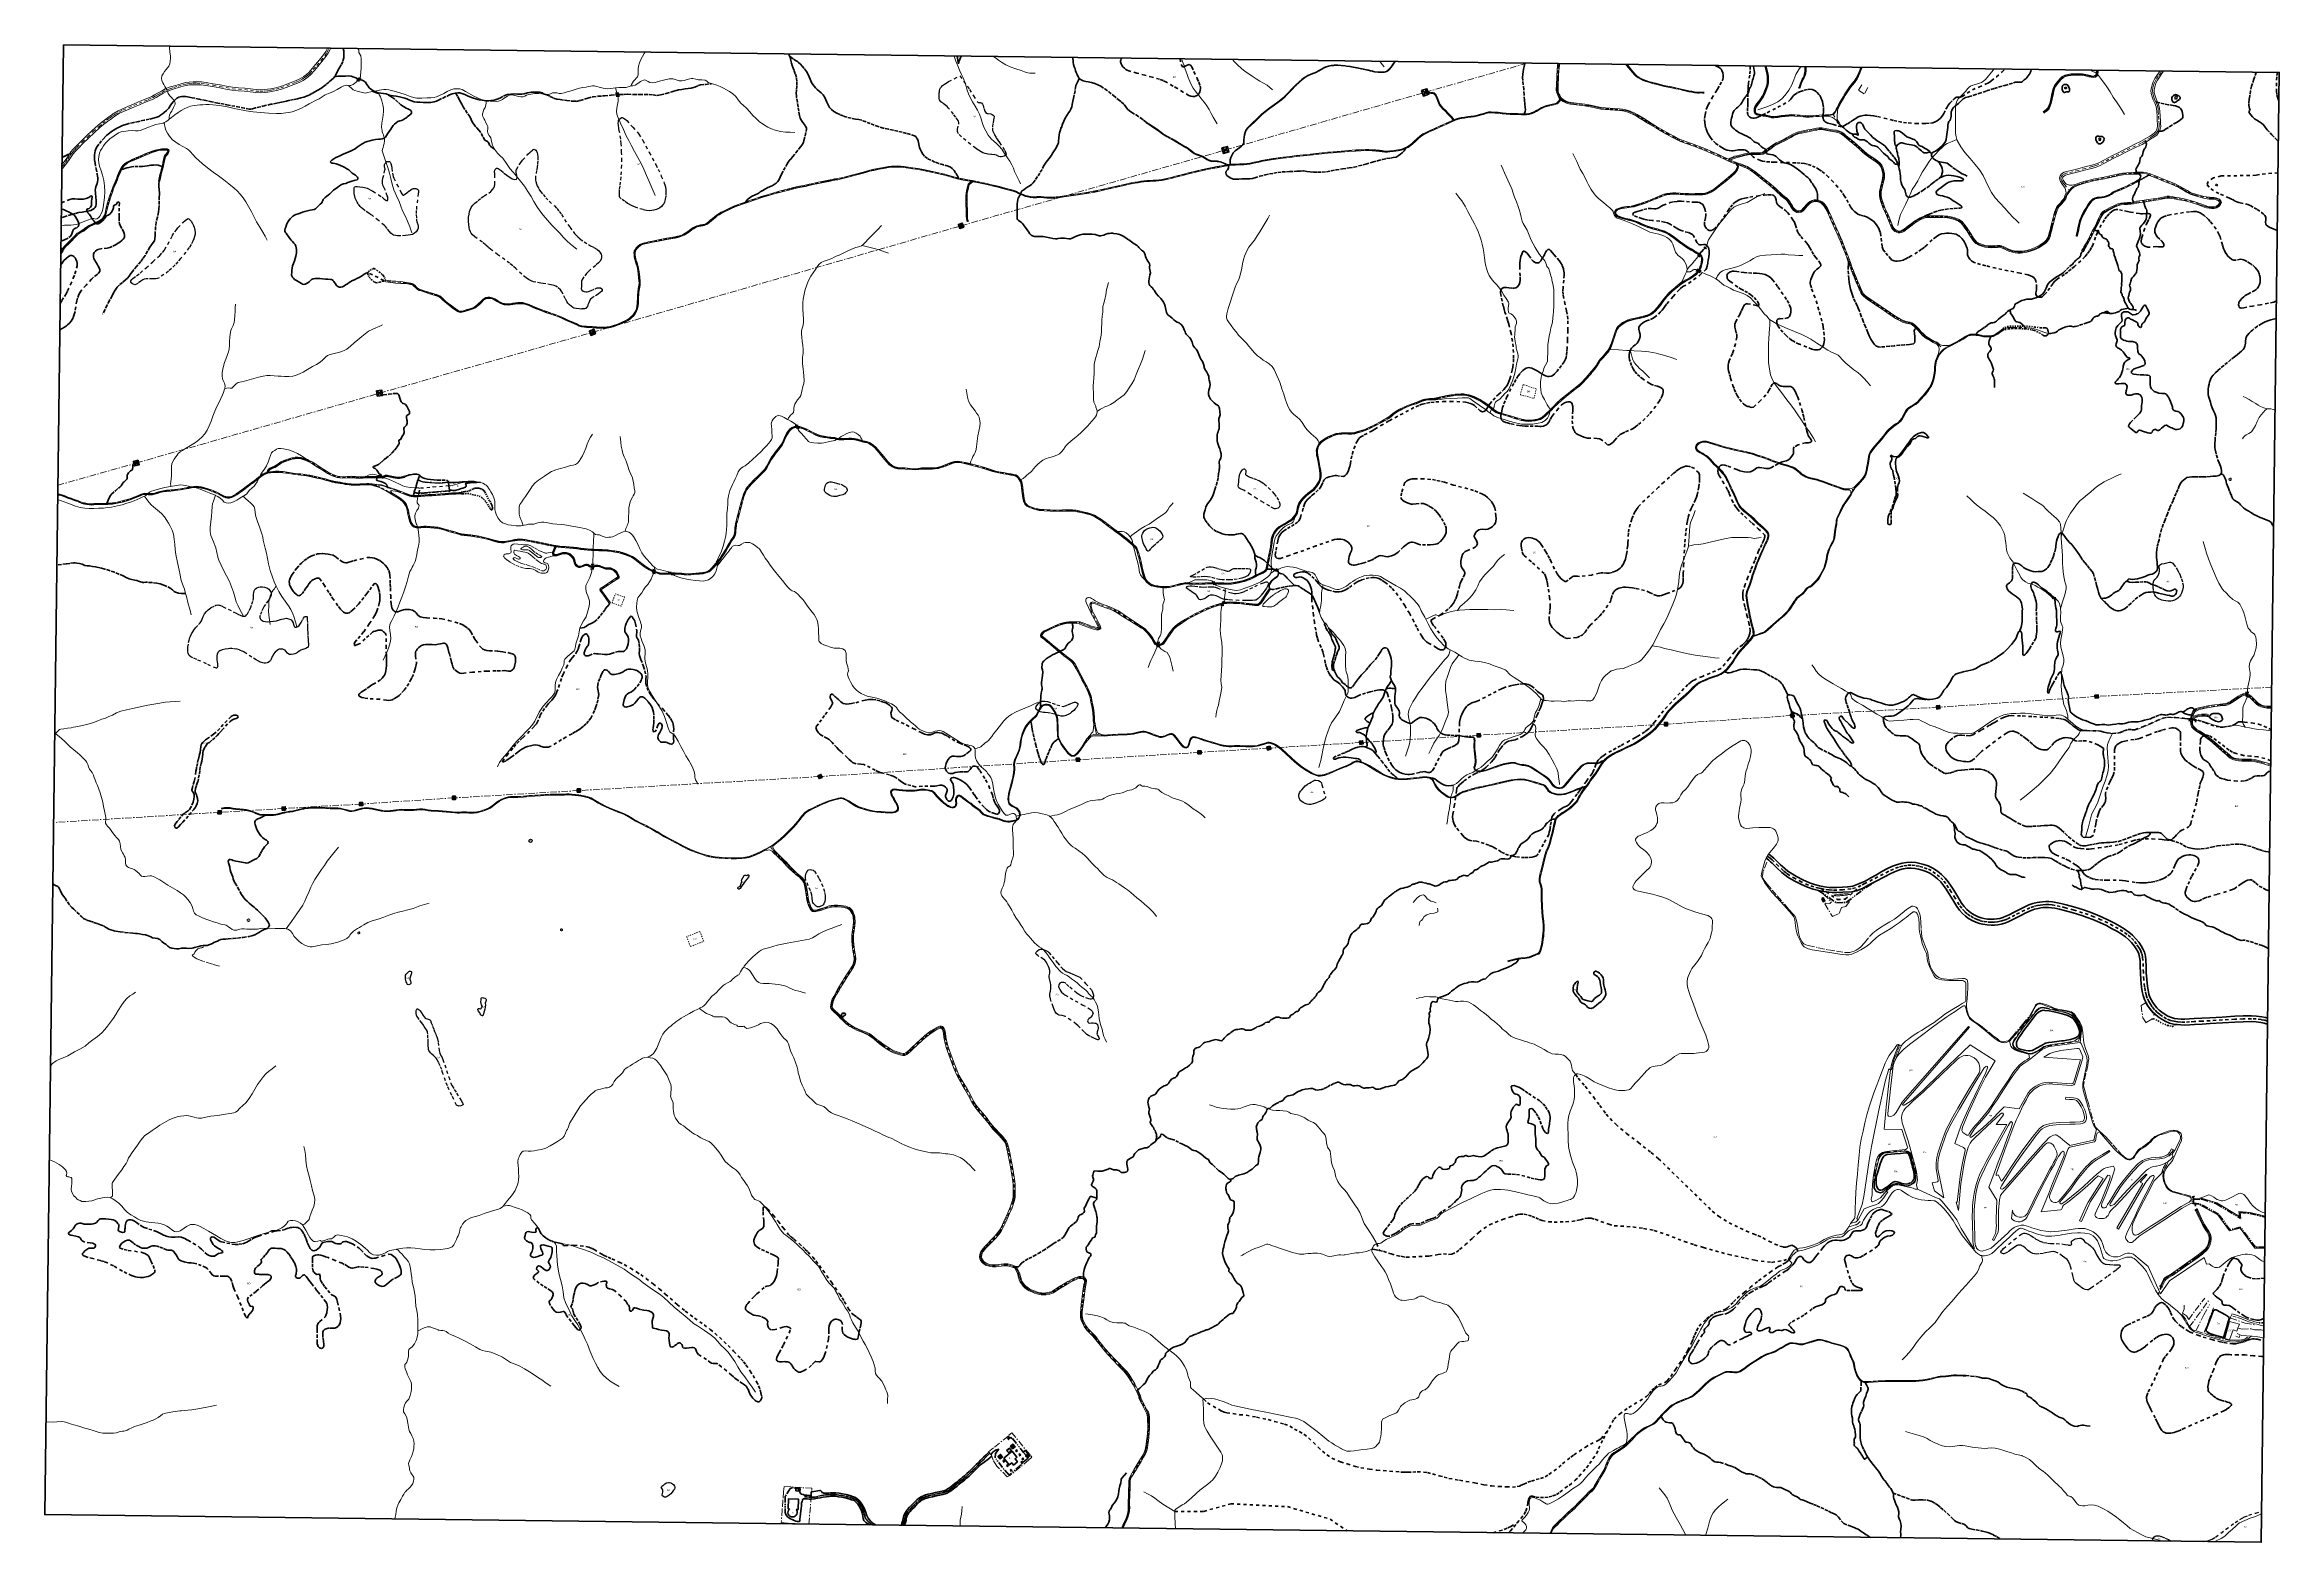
# Model space of a CAD drawing. Header units: metres. Extents: x 407555 to 411072, y 4571682 to 4574038.
import ezdxf
from ezdxf.enums import TextEntityAlignment as Align

# ---------------------------------------------------------------- set-up
doc = ezdxf.new("R2010")
doc.units = ezdxf.units.M
doc.header["$MEASUREMENT"] = 0
for name, pattern in [('bt5mv20_canale', [17.375, 10, -2.75, 1.875, -2.75]), ('bt5mv20_filat', [17.375, 10, -2.75, 1.875, -2.75]), ('bt5mv20_liniae', [17.375, 10, -2.75, 1.875, -2.75]), ('bt5mv20_mur', [17.375, 10, -2.75, 1.875, -2.75]), ('bt5mv20_nopinta', [10, 5, -5]), ('bt5mv20_tapia', [17.375, 10, -2.75, 1.875, -2.75]), ('bt5mv20_tlin1', [7, 5.25, -1.75]), ('bt5mv20_tlin6', [19.375, 10, -1.875, 1.875, -1.875, 1.875, -1.875]), ('bt5mv20_tlin7', [3.75, 1.875, -1.875])]:
    doc.linetypes.add(name, pattern=pattern)
doc.layers.get('0').update_dxf_attribs({"lineweight": 15})
for name, color, linetype, lineweight in [('ARB01_CN', 7, 'Continuous', 15), ('ARB01_LN', 7, 'Continuous', 15), ('CAN01_LN', 7, 'Continuous', 15), ('CAN02_LN', 7, 'Continuous', 15), ('CNS01_CN', 7, 'Continuous', 15), ('CNS01_LN', 7, 'Continuous', 15), ('COB01_CN', 7, 'Continuous', 15), ('COB01_LN', 7, 'Continuous', 15), ('COB02_CN', 7, 'Continuous', 15), ('COB02_LN', 7, 'Continuous', 15), ('DIP01_CN', 7, 'Continuous', 15), ('DIP01_LN', 7, 'Continuous', 15), ('EDI01_CN', 7, 'Continuous', 15), ('EDI01_LN', 7, 'Continuous', 15), ('EDI03_CN', 7, 'Continuous', 15), ('EDI03_LN', 7, 'Continuous', 15), ('ELE01_LN', 7, 'Continuous', 15), ('ELU02_CN', 7, 'Continuous', 15), ('ELU02_LN', 7, 'Continuous', 15), ('ESP01_LN', 7, 'Continuous', 15), ('ESP02_LN', 7, 'Continuous', 15), ('FLU01_LN', 7, 'Continuous', 15), ('FLU03_LN', 7, 'Continuous', 15), ('FLU04_LN', 7, 'Continuous', 15), ('FLU06_LN', 7, 'Continuous', 15), ('MAI01_CN', 7, 'Continuous', 15), ('MAI01_LN', 7, 'Continuous', 15), ('MUR01_LN', 7, 'Continuous', 15), ('PAR01_LN', 7, 'Continuous', 15), ('PON02_LN', 7, 'Continuous', 15), ('POU01_CN', 7, 'Continuous', 15), ('POU01_LN', 7, 'Continuous', 15), ('PRE04_LN', 7, 'Continuous', 15), ('RAI01_CN', 7, 'Continuous', 15), ('RAI01_LN', 7, 'Continuous', 15), ('RAM01_CN', 7, 'Continuous', 15), ('RAM01_LN', 7, 'Continuous', 15), ('REC03_CN', 7, 'Continuous', 15), ('REC03_LN', 7, 'Continuous', 15), ('TAN01_LN', 7, 'Continuous', 15), ('TAN02_LN', 7, 'Continuous', 15), ('TOR01_CN', 7, 'Continuous', 15), ('TOR01_LN', 7, 'Continuous', 15), ('TOR02_PT', 7, 'Continuous', 15), ('VIA01_LN', 7, 'Continuous', 15), ('VIA04_LN', 7, 'Continuous', 15), ('VIA16_LN', 7, 'Continuous', 15), ('VIA19_LN', 7, 'Continuous', 15), ('VIA21_LN', 7, 'Continuous', 15), ('VIA23_LN', 7, 'Continuous', 15), ('VIR01_LN', 7, 'Continuous', 15)]:
    doc.layers.add(name, color=color, linetype=linetype, lineweight=lineweight)
doc.styles.add('034', font='')
doc.styles.get('034').set_extended_font_data('Arial')

# ---------------------------------------------------------------- blocks, each defined once
blk = doc.blocks.new('TORRE')
at = {"color": 0, "linetype": 'ByBlock', "lineweight": -2}
for points in [[(2.500502, -2.500498, 0), (2.500498, 2.500502, 0), (-2.500502, 2.500498, 0), (0, 0, 0), (2.500498, 2.500502, 0)], [(-2.500502, 2.500498, 0), (-2.500498, -2.500502, 0), (2.500502, -2.500498, 0), (0, 0, 0), (-2.500498, -2.500502, 0)]]:
    blk.add_polyline3d(points, dxfattribs=at)

msp = doc.modelspace()

# ---------------------------------------------------------------- linework, layer by layer
at = {"layer": 'ARB01_LN', "color": 3, "linetype": 'bt5mv20_nopinta', "lineweight": 25}
for points in [[(408995.04, 4573989.08, 453.76), (409010.22, 4573967.64, 458.48), (409016.59, 4573957.86, 460.48), (409022.97, 4573948.08, 462.49), (409023.75, 4573947.36, 462.9), (409024.72, 4573947.08, 463.62), (409026.91, 4573947.12, 465.4), (409028.31, 4573946.97, 466.37), (409029, 4573946.61, 466.68), (409030.48, 4573944.86, 467.21), (409031.55, 4573942.53, 467.73), (409033.13, 4573937.09, 468.74), (409034.28, 4573933.68, 469.41), (409035.16, 4573932.08, 469.79), (409036.46, 4573930.73, 470.22), (409037.97, 4573930.09, 470.57), (409039.82, 4573929.77, 470.9), (409043.82, 4573929.3, 471.57), (409046.09, 4573928.44, 472.1), (409047.69, 4573927.3, 473.1), (409048.84, 4573925.97, 474.61), (409049.09, 4573924.92, 475.52), (409048.68, 4573922.65, 477.08), (409048.15, 4573920.17, 478.3), (409047.13, 4573913.96, 479.95), (409046.31, 4573907.58, 481.22), (409046.6, 4573903.45, 481.98), (409047.26, 4573901.21, 482.42), (409049.6, 4573896.46, 483.32), (409052.23, 4573891.83, 484.24), (409054.59, 4573887.96, 485.32), (409057.27, 4573884.17, 486.71), (409062.69, 4573876.74, 489.95), (409065.68, 4573871.87, 492.03), (409066.93, 4573869.11, 493.05), (409067.81, 4573865.95, 493.98), (409067.76, 4573865.24, 494.15), (409067.39, 4573864.56, 494.3), (409065.94, 4573863.35, 494.55), (409064.62, 4573862.69, 494.67), (409062.69, 4573862.03, 494.78), (409060.31, 4573861.63, 494.83), (409058.44, 4573861.86, 494.8), (409056.58, 4573862.54, 494.74), (409052.83, 4573864.33, 494.6), (409050.27, 4573865.09, 494.58), (409044.72, 4573865.41, 494.67), (409039.16, 4573865.91, 494.82), (409035.08, 4573866.85, 495.13), (409031.12, 4573868.22, 495.47), (409028.6, 4573869.49, 495.45), (409024.26, 4573872.24, 495.06), (409020.14, 4573875.16, 494.61), (409012.09, 4573881.32, 493.68), (409004.6, 4573887.21, 492.91), (408997.48, 4573893.43, 492.15), (408993.01, 4573897.99, 491.62), (408991.84, 4573899.8, 491.24), (408991.33, 4573901.79, 490.56), (408991.28, 4573903.19, 489.98), (408991.48, 4573905.12, 489.08), (408993.17, 4573913.16, 485.15), (408993.25, 4573915.37, 484.25), (408992.73, 4573917.76, 483.52), (408992.11, 4573918.95, 483.31), (408988.58, 4573924.07, 482.7), (408984.82, 4573929.08, 482.14), (408976.84, 4573938.85, 481.15), (408974.95, 4573940.76, 480.96), (408972.74, 4573942.58, 480.78), (408968.03, 4573946.1, 480.43), (408965.27, 4573948.44, 480.2), (408964.02, 4573949.8, 480.07), (408963.01, 4573951.41, 479.93), (408962.54, 4573953.33, 479.76), (408962.53, 4573954.9, 479.82), (408962.55, 4573956.74, 480.11), (408962.65, 4573960.61, 480.71), (408962.71, 4573962.8, 480.56), (408962.73, 4573963.73, 479.99), (408962.75, 4573964.62, 479.02), (408962.82, 4573966.28, 477.16), (408963.41, 4573968.39, 475.68), (408964.76, 4573970.56, 474.26), (408966, 4573972, 473.34), (408967.96, 4573973.87, 472.11), (408970.95, 4573976.22, 470.45), (408975.11, 4573978.91, 468.07), (408977.35, 4573980.12, 466.59), (408986.19, 4573984.6, 460.18), (408995.04, 4573989.08, 453.76)], [(408495.94, 4573887.8, 437.37), (408506.19, 4573868.69, 447.84), (408516.43, 4573849.59, 458.32), (408520.07, 4573842.45, 462.21), (408525.08, 4573831.52, 468.07), (408529.81, 4573820.44, 473.9), (408530.87, 4573817.47, 475.29), (408531.56, 4573814.73, 476.36), (408532.28, 4573809.7, 478.01), (408532.45, 4573805.82, 479.14), (408532.16, 4573800, 480.79), (408531.3, 4573794.4, 482.6), (408530.18, 4573790.59, 484.21), (408528.9, 4573787.95, 485.54), (408527.65, 4573786.09, 486.54), (408525.23, 4573783.51, 487.91), (408522.1, 4573781.19, 489.01), (408519.57, 4573779.8, 489.54), (408517.34, 4573778.82, 489.84), (408513.39, 4573777.65, 490.09), (408510.42, 4573777.17, 490.1), (408505.98, 4573777.04, 489.97), (408501.61, 4573777.54, 489.84), (408496.3, 4573778.64, 489.81), (408488.36, 4573780.89, 489.65), (408484.42, 4573782.33, 489.34), (408480.52, 4573784, 488.74), (408476.99, 4573785.74, 487.9), (408472.12, 4573788.54, 486.35), (408467.42, 4573791.79, 484.66), (408462.1, 4573795.78, 482.95), (408460.06, 4573798.03, 481.97), (408459.43, 4573799.26, 481.4), (408459.13, 4573800.56, 480.75), (408459.05, 4573804.66, 478.54), (408459.53, 4573810.9, 474.92), (408460.25, 4573817.07, 471.14), (408461.22, 4573825.16, 466.11), (408462.08, 4573833.23, 461.04), (408462.66, 4573844.12, 453.78), (408462.86, 4573855.17, 446.64), (408462.7, 4573868.71, 439.1), (408462.15, 4573882.35, 431.91), (408461.4, 4573889.74, 427.94), (408459.39, 4573900.85, 422.11), (408458.38, 4573906.41, 419.36), (408457.59, 4573911.97, 416.78), (408457.38, 4573914.01, 416.17), (408457.47, 4573917.3, 415.87), (408457.94, 4573918.95, 415.85), (408458.85, 4573920.54, 415.8), (408459.95, 4573921.79, 415.71), (408461.81, 4573923.17, 415.62), (408462.75, 4573923.48, 415.68), (408463.63, 4573923.43, 415.87), (408465.47, 4573922.71, 416.51), (408468.25, 4573921.04, 417.72), (408470.64, 4573918.91, 419.09), (408480.27, 4573908.26, 425.72), (408489.91, 4573897.61, 432.34), (408495.94, 4573887.8, 437.37)], [(408395.71, 4573622.7, 525.62), (408390.96, 4573623.11, 525.32), (408388.07, 4573623.78, 525.03), (408386.04, 4573624.73, 524.71), (408383.21, 4573626.67, 524.05), (408380.59, 4573628.94, 523.23), (408378.19, 4573631.57, 522.21), (408376.47, 4573634.06, 521.23), (408374.02, 4573638.69, 519.36), (408370.7, 4573645.78, 516.44), (408368.72, 4573649.15, 515.04), (408366.22, 4573652.24, 513.75), (408361.77, 4573656.58, 512.03), (408359.26, 4573658.32, 511.29), (408356.42, 4573659.43, 510.67), (408351.17, 4573660.51, 510.22), (408343.19, 4573661.81, 510.44), (408339.21, 4573662.45, 510.41), (408335.27, 4573663.16, 509.94), (408327.52, 4573664.45, 508.41), (408323.79, 4573665.24, 507.64), (408320.44, 4573666.42, 506.88), (408316.01, 4573668.86, 505.85), (408312.22, 4573671.5, 505.01), (408305.71, 4573676.96, 503.59), (408296.1, 4573686, 501.31), (408291.27, 4573690.38, 499.97), (408286.39, 4573694.35, 498.43), (408279.01, 4573699.76, 495.74), (408267.92, 4573707.77, 491.23), (408256.91, 4573716.06, 486.6), (408252.71, 4573719.64, 484.79), (408248.62, 4573723.27, 482.97), (408243.4, 4573727.34, 480.69), (408235.33, 4573733.06, 477.1), (408231.38, 4573736.06, 475.23), (408227.61, 4573739.37, 473.34), (408225.79, 4573741.49, 472.15), (408224.59, 4573743.5, 470.96), (408223.22, 4573747.32, 468.68), (408222.64, 4573750.36, 466.89), (408222.17, 4573755.11, 464.25), (408221.82, 4573759.91, 461.9), (408221.66, 4573763.29, 460.81), (408221.84, 4573766.65, 459.71), (408222.5, 4573771.81, 456.96), (408223.21, 4573775.52, 454.58), (408224.01, 4573778.2, 452.75), (408225.81, 4573782.03, 450.11), (408227.06, 4573783.85, 448.92), (408228.6, 4573785.6, 447.85), (408231.83, 4573788.72, 446.18), (408236.77, 4573793.05, 444.02), (408241.74, 4573797.17, 441.43), (408246.38, 4573800.46, 438.57), (408253.42, 4573804.81, 434.21), (408256.85, 4573807.39, 432.01), (408260.14, 4573810.67, 429.78), (408261.67, 4573812.9, 428.47), (408262.53, 4573814.93, 427.32), (408263.23, 4573818.63, 425.3), (408263.16, 4573830.16, 419.27), (408262.88, 4573835.47, 416.76), (408262.77, 4573838.15, 415.57), (408263.19, 4573840.81, 414.35), (408263.72, 4573842.02, 413.65), (408265, 4573843.52, 412.44), (408265.76, 4573843.93, 411.96), (408266.54, 4573843.99, 411.7), (408268.41, 4573843.37, 411.55), (408270.07, 4573842.45, 411.64), (408273, 4573840.23, 412.13), (408277.45, 4573836.28, 413.23), (408279.69, 4573834.39, 413.74), (408281.95, 4573832.81, 414.08), (408285.51, 4573830.47, 414.41), (408288.4, 4573828.61, 414.65), (408290.59, 4573827.4, 414.81), (408292.2, 4573826.7, 414.93), (408294.49, 4573826.15, 415.09), (408296.55, 4573826.38, 415.23), (408297.18, 4573826.75, 415.24), (408297.83, 4573827.9, 415.11), (408297.95, 4573829.31, 414.86), (408297.5, 4573832.42, 414.29), (408296.49, 4573837.63, 413.56), (408296.43, 4573840.04, 413.48), (408296.63, 4573841.1, 413.55), (408297.02, 4573842.04, 413.72), (408301.51, 4573849.33, 415.82), (408304.03, 4573852.92, 416.95), (408306.83, 4573856.48, 418.02), (408315.04, 4573865.71, 420.69), (408319.27, 4573869.81, 422.01), (408323.54, 4573873.34, 423.39)], [(408323.54, 4573873.34, 423.39), (408324.82, 4573873.72, 423.95)], [(408324.82, 4573873.72, 423.95), (408325.89, 4573873.47, 424.54), (408327.46, 4573872.46, 425.48), (408328.65, 4573870.9, 426.2), (408329.77, 4573868.24, 426.93), (408330.38, 4573865.9, 427.48), (408330.82, 4573861.81, 428.27), (408330.56, 4573855.66, 429.14), (408330.13, 4573849.48, 429.77), (408329.86, 4573846.19, 429.89), (408328.81, 4573840.4, 429.47), (408327.15, 4573831.72, 428.61), (408326.88, 4573827.41, 428.67), (408327.01, 4573825.26, 428.94), (408327.36, 4573823.12, 429.41), (408328.46, 4573819.26, 430.6), (408329.72, 4573816.11, 431.76), (408332.49, 4573810.99, 434.01), (408334.93, 4573807.43, 435.86), (408338.98, 4573802.35, 438.79), (408343.23, 4573797.43, 441.82), (408348.55, 4573791.96, 445.63), (408356.8, 4573784.45, 451.55), (408360.76, 4573780.46, 454.38), (408364.46, 4573775.96, 456.97), (408367.91, 4573770.92, 459.35), (408372.82, 4573763.18, 462.57), (408377.93, 4573755.5, 465.62), (408381.13, 4573751.07, 467.13), (408386.1, 4573744.5, 469.06), (408388.69, 4573741.31, 470.27), (408391.35, 4573738.22, 471.89), (408393.58, 4573735.9, 473.48), (408397.62, 4573732.36, 476.49), (408403.91, 4573727.88, 481.26), (408410.34, 4573723.69, 485.92), (408413.72, 4573721.68, 488.14), (408419.08, 4573718.96, 491.44), (408424.36, 4573716, 494.76), (408426.29, 4573714.47, 496.34), (408428.56, 4573711.65, 498.95), (408429.46, 4573710.06, 500.05), (408430.22, 4573708.37, 500.85), (408430.8, 4573705.87, 501.41), (408430.84, 4573703.72, 501.65), (408430.25, 4573700.48, 501.89), (408429.64, 4573699.01, 502.03), (408428.83, 4573697.72, 502.23), (408426.49, 4573695.06, 502.8), (408421.86, 4573690.9, 503.8), (408414.41, 4573685.03, 505.3), (408410.83, 4573681.87, 506.05), (408407.58, 4573678.33, 506.81), (408403.36, 4573673, 507.88), (408401.54, 4573670.27, 508.45), (408400.15, 4573667.47, 509.06), (408399.73, 4573666.19, 509.47), (408399.33, 4573663.94, 510.64), (408399.26, 4573660.52, 512.95), (408399.37, 4573657.1, 515), (408399.13, 4573654.42, 516.17), (408399.33, 4573653.05, 516.65), (408400.19, 4573651.75, 516.97), (408402.19, 4573650.35, 517.25), (408403.73, 4573649.79, 517.44), (408406.06, 4573649.48, 517.68), (408408.37, 4573649.5, 517.88), (408410.75, 4573649.82, 518.07), (408414.93, 4573651.32, 518.39), (408421.18, 4573654.3, 518.86), (408424.31, 4573655.41, 519.12), (408427.44, 4573655.82, 519.42), (408429.52, 4573655.44, 519.64), (408431.55, 4573654.28, 519.87), (408432.05, 4573653.67, 519.94), (408432.17, 4573652.39, 520.06), (408431.79, 4573651.34, 520.15), (408430.78, 4573649.81, 520.28), (408429.62, 4573648.57, 520.43), (408425.79, 4573645.64, 521.02), (408419.5, 4573641.92, 522.05), (408416.5, 4573640.01, 522.58), (408413.84, 4573637.85, 523.08), (408412.51, 4573636.09, 523.4), (408410.8, 4573632.04, 524.04), (408409.69, 4573628.76, 524.5), (408408.76, 4573626.48, 524.8), (408407.92, 4573625.01, 524.99), (408406.32, 4573623.38, 525.2), (408405.32, 4573622.9, 525.25), (408404.16, 4573622.69, 525.27), (408401.95, 4573622.58, 525.27), (408399.74, 4573622.47, 525.27), (408400.46, 4573622.29, 525.92), (408395.71, 4573622.7, 525.62)], [(408142.32, 4573809.82, 425.21), (408142.7, 4573808.88, 426), (408142.85, 4573807.91, 426.98), (408142.72, 4573805.81, 428.98), (408142.53, 4573804.2, 429.92), (408141.29, 4573794.17, 433.35), (408139.97, 4573784.12, 436.53), (408139.38, 4573777.45, 438.83), (408139.33, 4573770.81, 441.3), (408139.62, 4573764.21, 443.82), (408139.92, 4573761.93, 444.85), (408140.5, 4573759.7, 446.07), (408141.89, 4573755.34, 448.55), (408142.51, 4573752.44, 449.82), (408142.59, 4573750.78, 450.27), (408142.41, 4573749.41, 450.48), (408141.98, 4573748.06, 450.61), (408140.46, 4573745.39, 450.7), (408139.02, 4573743.66, 450.69), (408136.7, 4573741.43, 450.68), (408135.13, 4573740.35, 450.68), (408133.54, 4573739.7, 450.66), (408130.26, 4573739.01, 450.68), (408126.46, 4573738.4, 450.97), (408122.65, 4573737.93, 451.52), (408115.01, 4573737.49, 453.04), (408109.95, 4573737.58, 454.09), (408106.72, 4573737.85, 455.23), (408103.64, 4573738.64, 456.49), (408101.72, 4573739.69, 456.75), (408099.18, 4573741.84, 456.14), (408097.08, 4573744.17, 454.89), (408093.46, 4573749.06, 451.44), (408090.88, 4573752.2, 449.25), (408089.15, 4573753.86, 448.32), (408079.91, 4573761.62, 444.58), (408070.35, 4573769.25, 441.31), (408067.58, 4573771.27, 440.7), (408064.7, 4573773.2, 440.33), (408058.87, 4573777.01, 439.58), (408055.12, 4573779.72, 438.51), (408053.09, 4573781.47, 437.64), (408051.25, 4573783.38, 436.76), (408048.09, 4573787.56, 434.98), (408046.29, 4573790.55, 433.79), (408044.2, 4573794.66, 432.19), (408043.3, 4573796.89, 431.36), (408042.63, 4573799.25, 430.52), (408041.86, 4573804.14, 428.84), (408041.67, 4573807.41, 427.71), (408041.7, 4573811.61, 426.18), (408041.78, 4573812.9, 425.35), (408042.2, 4573813.98, 424.26), (408042.85, 4573814.52, 423.64), (408044.42, 4573814.92, 422.84), (408046.11, 4573814.87, 422.3), (408050.58, 4573814.59, 421.45), (408055.11, 4573814.14, 420.91), (408058.08, 4573813.58, 420.73), (408061.91, 4573812.33, 420.75), (408066.64, 4573810.09, 421.12), (408071.2, 4573807.58, 421.69), (408079.97, 4573802, 422.89), (408085.7, 4573798.07, 423.31), (408088.5, 4573795.84, 423.32), (408091.23, 4573793.57, 423.26), (408092.47, 4573792.83, 423.26), (408093.77, 4573792.48, 423.2), (408094.26, 4573792.81, 423.03), (408094.62, 4573794.2, 422.48), (408094.74, 4573795.63, 421.85), (408094.38, 4573798.6, 420.42), (408093.81, 4573800.61, 419.38), (408090.71, 4573808.62, 415.31), (408088.77, 4573813, 413.3), (408086.81, 4573817.37, 411.29), (408086.09, 4573820.31, 409.94), (408086.1, 4573824.21, 408.1), (408086.82, 4573828.18, 406.17), (408089.09, 4573836.19, 402.28), (408090.24, 4573841.54, 399.82), (408090.21, 4573842.63, 399.41), (408089.97, 4573843.87, 399.04), (408089.39, 4573846.42, 398.43), (408089.39, 4573847.85, 398.11), (408089.41, 4573848.59, 397.97), (408089.5, 4573849.51, 397.83), (408089.95, 4573850.92, 397.54), (408091.11, 4573851.92, 397.24), (408092.14, 4573853.89, 396.95), (408092.77, 4573854.31, 396.86), (408094.53, 4573854.46, 396.86), (408096.3, 4573854.61, 396.86), (408097.36, 4573854.35, 397.04), (408098.18, 4573853.55, 397.48)], [(408098.18, 4573853.55, 397.48), (408099.31, 4573851.31, 398.48), (408100.44, 4573847.58, 399.72), (408101.09, 4573843.72, 400.92), (408101.91, 4573835.96, 403.32), (408102.93, 4573831.05, 405.03), (408103.95, 4573828.43, 406.09), (408108.95, 4573818.46, 410.76), (408114.16, 4573808.53, 415.61), (408115.87, 4573805.1, 417.19), (408117.93, 4573801.92, 418.62), (408118.55, 4573801.52, 418.87), (408119.28, 4573801.53, 419.07), (408120.96, 4573802.44, 419.37), (408124.39, 4573805.19, 419.96), (408128.99, 4573808.49, 421.31), (408133.69, 4573811.6, 422.66), (408134.89, 4573812.03, 422.92), (408136.21, 4573812.16, 423.15), (408138.85, 4573811.77, 423.62), (408140.4, 4573811.24, 424.08), (408141.74, 4573810.48, 424.72), (408142.32, 4573809.82, 425.21)], [(407714.28, 4573687.09, 407.16), (407724.91, 4573696.79, 407.26), (407735.54, 4573706.49, 407.35), (407739.96, 4573711.15, 407.38), (407743.28, 4573715.6, 407.4), (407748.29, 4573723.98, 407.4), (407755.4, 4573737.22, 407.37), (407759.48, 4573743.79, 407.36), (407761.79, 4573746.99, 407.35), (407764.34, 4573750.11, 407.35), (407771.75, 4573758.3, 407.35), (407775.48, 4573761.77, 407.36), (407779.19, 4573764.42, 407.38), (407779.92, 4573764.67, 407.52), (407781.19, 4573764.41, 408.27), (407782.14, 4573763.75, 409.09), (407783.56, 4573762.26, 410.43), (407784.98, 4573760.46, 411.47), (407787.31, 4573757.03, 412.88), (407788.89, 4573753.97, 414.14), (407789.93, 4573751.26, 415.22), (407791.04, 4573746.5, 417.02), (407791.29, 4573742.94, 418.21), (407791.17, 4573740.3, 418.98), (407790.52, 4573736.4, 419.88), (407789.33, 4573732.62, 420.41), (407787.83, 4573729.13, 420.65), (407785.09, 4573723.94, 420.82), (407781.79, 4573718.88, 420.85), (407776.49, 4573711.75, 420.88), (407768.34, 4573701.68, 420.89), (407764.09, 4573696.78, 420.74), (407759.66, 4573691.9, 420.39), (407753.93, 4573686.06, 419.74), (407749.43, 4573681.99, 419.19), (407742.3, 4573676.43, 418.28), (407734.61, 4573671.6, 417.35), (407731.85, 4573670.46, 417.04), (407729.27, 4573669.91, 416.77), (407724.54, 4573669.64, 416.28), (407717.37, 4573669.87, 415.53), (407713.98, 4573669.76, 415.14), (407710.86, 4573669.21, 414.74), (407709.06, 4573668.46, 414.47), (407705.95, 4573666.36, 413.91), (407701.3, 4573662.69, 412.93), (407698.98, 4573661.29, 412.41), (407696.65, 4573660.58, 411.88), (407695.19, 4573660.69, 411.48), (407692.97, 4573661.71, 410.71), (407690.82, 4573663.47, 410.07), (407690.26, 4573664.29, 409.96), (407690.08, 4573665.1, 409.93), (407690.33, 4573666.63, 410), (407691.61, 4573668.87, 410.14), (407693.34, 4573670.58, 409.97), (407698.98, 4573674.76, 408.5), (407704.62, 4573678.94, 407.02), (407714.28, 4573687.09, 407.16)], [(408810.83, 4573330.05, 438.85), (408805.79, 4573328.72, 440.9), (408800.75, 4573327.38, 442.95), (408798.96, 4573327.07, 443.35), (408796.07, 4573327.15, 443.23), (408793.19, 4573327.87, 442.95), (408790.33, 4573329.08, 442.93), (408786.41, 4573331.35, 442.81), (408784.66, 4573332.7, 442.48), (408783.1, 4573334.19, 441.85), (408782.44, 4573335.02, 441.31), (408781.83, 4573336.48, 439.95), (408781.83, 4573338.67, 437.42), (408782.35, 4573340.86, 435.03), (408783.56, 4573345.01, 430.89), (408784.81, 4573347.08, 429.11), (408785.75, 4573348.11, 428.44), (408786.96, 4573349.14, 427.97), (408788.63, 4573350.09, 427.63), (408790.14, 4573350.52, 427.46), (408792.87, 4573350.56, 427.39), (408797.03, 4573349.56, 427.58), (408801.05, 4573348.26, 427.82), (408807.64, 4573346.46, 428.04), (408810.85, 4573345.19, 428.28), (408814, 4573343.27, 428.71), (408815.14, 4573342.28, 429.12), (408816.34, 4573340.76, 430.22), (408817.1, 4573339.26, 431.51), (408817.49, 4573338.05, 432.94), (408817.46, 4573336.25, 435.55), (408817.05, 4573335.32, 436.5), (408816.3, 4573334.34, 436.88), (408815.08, 4573333.04, 436.88), (408813.86, 4573331.73, 436.88), (408810.83, 4573330.05, 438.85)], [(409451.6, 4573357.92, 451.37), (409457.39, 4573355.73, 449.21), (409463.19, 4573353.54, 447.05), (409466.54, 4573352.05, 445.81), (409469.33, 4573350.46, 444.78), (409473.93, 4573347.17, 443.08), (409480.42, 4573341.34, 440.67), (409486.76, 4573334.98, 438.25), (409489.92, 4573331.41, 436.91), (409493.87, 4573325.68, 434.92), (409497.3, 4573319.73, 432.92), (409498.3, 4573317.57, 432.24), (409498.8, 4573315.78, 431.7), (409498.95, 4573314.42, 431.3), (409498.7, 4573312.42, 430.69), (409497.69, 4573310.62, 430.11), (409495.86, 4573309.1, 429.63), (409494.22, 4573308.33, 429.44), (409491.67, 4573307.88, 429.51), (409490.48, 4573308, 429.73), (409489.43, 4573308.38, 430.07), (409482.76, 4573312.03, 433.14), (409472.75, 4573317.8, 438.13), (409462.78, 4573323.87, 442.91), (409452.36, 4573330.44, 447.55), (409441.94, 4573337.01, 452.13), (409437.87, 4573338.69, 453.71), (409435.84, 4573339.63, 454.49), (409434.04, 4573341.18, 455.26), (409433.44, 4573342.14, 455.62), (409433.05, 4573343.94, 456.23), (409433.42, 4573346.8, 457.05), (409434.02, 4573349.69, 457.68), (409434.31, 4573353.76, 458.13), (409434.48, 4573356.83, 458.18), (409435.23, 4573361.44, 457.97), (409436.07, 4573363.74, 457.81), (409437.36, 4573366.03, 457.66), (409439.8, 4573369.2, 457.51), (409441.08, 4573370.32, 457.32), (409442.36, 4573370.89, 456.92), (409442.93, 4573370.79, 456.66), (409443.8, 4573370.08, 456.24), (409444.66, 4573369.09, 455.81), (409445.2, 4573368.08, 455.4), (409445.23, 4573366.04, 454.57), (409444.63, 4573362.94, 453.43), (409444.75, 4573361.69, 453.06), (409445.05, 4573361.2, 452.96), (409445.58, 4573360.82, 452.92), (409447.55, 4573359.86, 452.92), (409449.53, 4573358.9, 452.92), (409451.6, 4573357.92, 451.37)], [(409299.9, 4573249.2, 419.22), (409295.89, 4573245.4, 416.68), (409291.88, 4573241.6, 414.15), (409291.24, 4573241.29, 413.88), (409290.69, 4573241.46, 413.84), (409289.75, 4573242.53, 414.08), (409288.37, 4573245.14, 414.76), (409287.02, 4573247.75, 415.15), (409284.87, 4573251.62, 415.08), (409283.63, 4573254.53, 414.99), (409282.31, 4573258.89, 414.86), (409281.6, 4573263.26, 414.78), (409281.61, 4573265.54, 414.72), (409281.94, 4573267.26, 414.66), (409282.92, 4573269.84, 414.73), (409284.49, 4573272.41, 415.18), (409285.57, 4573273.74, 415.65), (409287.56, 4573275.51, 416.71), (409290.73, 4573277.17, 418.57), (409294.14, 4573278.23, 420.33), (409296.69, 4573278.77, 421.41), (409298.69, 4573278.93, 422.21), (409301.7, 4573278.6, 423.4), (409303.18, 4573278.1, 423.99), (409304.61, 4573277.33, 424.57), (409307.68, 4573275.03, 426.08), (409309.69, 4573273.09, 427.2), (409311.03, 4573271.54, 427.89), (409312.72, 4573269.06, 428.48), (409313.43, 4573267.77, 428.48), (409314.03, 4573266.44, 428.24), (409314.38, 4573264.98, 427.76), (409314.14, 4573262.64, 426.82), (409313.67, 4573261.59, 426.34), (409312.96, 4573260.74, 425.9), (409308.27, 4573256.6, 423.64), (409303.58, 4573252.46, 421.39), (409299.9, 4573249.2, 419.22)], [(409368.61, 4573207.32, 413.81), (409375.77, 4573211.4, 415.46), (409382.94, 4573215.48, 417.1), (409384.23, 4573216.08, 417.3), (409386.7, 4573216.67, 417.35), (409390.65, 4573216.66, 417.07), (409394.5, 4573215.91, 416.98), (409400.42, 4573214.22, 417.51), (409406.35, 4573212.51, 418.02), (409411.07, 4573211.19, 418.07), (409415.79, 4573209.96, 418.18), (409417.14, 4573209.86, 418.3), (409419.43, 4573210.54, 418.59), (409422.83, 4573212.49, 419.08), (409424.58, 4573213.34, 419.31), (409426.39, 4573213.78, 419.5), (409432.58, 4573214.12, 419.98), (409438.78, 4573214.23, 420.34), (409444.96, 4573214.24, 420.46), (409448.04, 4573213.98, 420.38), (409451.13, 4573213.36, 420.22), (409451.91, 4573212.92, 420.12), (409452.35, 4573212.27, 419.98), (409452.62, 4573210.75, 419.66), (409452.11, 4573208.09, 419.15), (409451.55, 4573206.88, 418.96), (409450.87, 4573205.92, 418.84), (409447.54, 4573202.61, 418.75), (409445.65, 4573201.23, 418.75), (409443.51, 4573200.19, 418.68), (409438.78, 4573198.69, 418.4), (409431.69, 4573197.13, 417.87), (409424.59, 4573196.35, 417.14), (409419.42, 4573196.07, 416.22), (409411.66, 4573195.98, 414.3), (409407.78, 4573196.21, 413.43), (409403.9, 4573196.7, 412.85), (409396.75, 4573198.42, 412.3), (409389.57, 4573200.2, 412.07), (409384.73, 4573201, 412.01), (409379.87, 4573201.43, 412.09), (409373.27, 4573201.03, 412.42), (409366.67, 4573200.34, 412.77), (409362.41, 4573200.24, 412.96), (409358.16, 4573200.7, 413.14), (409357.91, 4573200.96, 413.26), (409358.07, 4573201.68, 413.6), (409358.58, 4573202.22, 413.8), (409360.57, 4573203.02, 413.8), (409362.55, 4573203.83, 413.8), (409368.61, 4573207.32, 413.81)], [(410890.67, 4573221.97, 414.95), (410894.99, 4573222.94, 413.33), (410899.31, 4573223.91, 411.71), (410900.89, 4573223.99, 411.07), (410902.17, 4573223.63, 410.47), (410904.2, 4573222.23, 409.4), (410905.6, 4573220.7, 408.59), (410909.46, 4573215.11, 406.41), (410911.33, 4573212.27, 405.58), (410914.15, 4573207.26, 404.69), (410915.92, 4573203.46, 404.36), (410918.08, 4573197.66, 404.19), (410919.74, 4573191.71, 404.11), (410920.36, 4573187.63, 404.02), (410920.38, 4573184.49, 403.96), (410919.68, 4573179.76, 403.88), (410918.05, 4573175.14, 403.82), (410916.38, 4573172.05, 403.81), (410914.9, 4573169.98, 403.82), (410912.23, 4573167.28, 403.82), (410908.91, 4573165.05, 403.8), (410907.01, 4573164.17, 403.74), (410903.63, 4573163.19, 403.53), (410901.06, 4573162.87, 403.32), (410897.21, 4573162.87, 402.97), (410893.42, 4573163.27, 402.69), (410889.61, 4573163.83, 402.42), (410886.78, 4573164.42, 402.23), (410884.69, 4573165.07, 402.15), (410881.63, 4573166.54, 402.24), (410880.14, 4573167.56, 402.41), (410878.68, 4573168.8, 402.69), (410877.39, 4573170.19, 403.05), (410875.78, 4573172.7, 403.81), (410875.01, 4573174.63, 404.46), (410873.8, 4573180.62, 406.56), (410873.33, 4573184.09, 407.75), (410873.18, 4573186.75, 408.65), (410873.44, 4573190.7, 409.99), (410874.54, 4573194.49, 411.27), (410875.85, 4573196.56, 412.04), (410878.43, 4573199.25, 413.2), (410879.68, 4573200.62, 413.77), (410880.72, 4573202.14, 414.35), (410882.43, 4573205.53, 415.85), (410883.06, 4573207.32, 416.5), (410883.43, 4573209.23, 416.76), (410883.22, 4573212.56, 416.76), (410882.82, 4573215.89, 416.76), (410882.64, 4573217.9, 416.76), (410882.74, 4573218.83, 416.76), (410883.24, 4573219.5, 416.76), (410884.82, 4573220.51, 416.76), (410886.4, 4573221.52, 416.76), (410890.67, 4573221.97, 414.95)], [(407825.32, 4573073.57, 477.33), (407825.58, 4573070.31, 479.03), (407825.97, 4573067.23, 480.51), (407826.35, 4573064.12, 481.98), (407826.77, 4573061.63, 483.21), (407826.83, 4573060.38, 483.68), (407826.52, 4573059.15, 483.87), (407826.07, 4573058.19, 483.87), (407825.62, 4573057.22, 483.87), (407824.74, 4573056.98, 482.9), (407809.32, 4573063.87, 478.56), (407793.89, 4573070.75, 474.22), (407787.67, 4573073.38, 472.08), (407784.77, 4573075.01, 470.67), (407782.04, 4573077.27, 468.94), (407780.7, 4573079.12, 467.65), (407780.14, 4573080.58, 466.67), (407779.81, 4573082.82, 465.17), (407779.8, 4573085.06, 463.67), (407780.01, 4573090.11, 460.21), (407780.93, 4573097.68, 454.95), (407781.82, 4573101.47, 452.36), (407783.09, 4573105.27, 449.83), (407784.02, 4573107.57, 448.59), (407785.61, 4573111.09, 447.25), (407787.5, 4573114.58, 445.89), (407789.09, 4573117.01, 444.56), (407792.09, 4573120.81, 441.82), (407796.77, 4573126.01, 437.54), (407799.05, 4573128.71, 435.71), (407801.2, 4573131.65, 434.34), (407802.47, 4573134.15, 433.95), (407804, 4573138.39, 434.23), (407804.85, 4573140.49, 434.37), (407805.91, 4573142.43, 434.29), (407809.13, 4573146.49, 433.54), (407811.95, 4573149.17, 432.86), (407816.73, 4573152.64, 431.86), (407822.08, 4573155.45, 431.14), (407824.07, 4573156.17, 431.02), (407827.18, 4573156.63, 430.99), (407828.69, 4573156.52, 431.04), (407830.11, 4573156.14, 431.14), (407835.42, 4573153.83, 431.74), (407843.35, 4573149.87, 433.17), (407851.25, 4573146.03, 435.14), (407855.99, 4573143.62, 436.76), (407859.53, 4573141.71, 438.23), (407862.17, 4573140.44, 439.39), (407866.13, 4573139.13, 441.09), (407868.11, 4573138.86, 441.87), (407870.08, 4573138.93, 442.58), (407871.1, 4573139.38, 442.95), (407872.4, 4573140.85, 443.36), (407873.49, 4573142.58, 443.29), (407876.49, 4573147.87, 441.58), (407878.33, 4573151.85, 439.93), (407880.62, 4573157.83, 437.07), (407882.55, 4573163.84, 434), (407883.17, 4573167.58, 432.12), (407883.24, 4573173.3, 429.24), (407883.49, 4573176.15, 427.72), (407884.25, 4573178.95, 426.11), (407885.4, 4573181.06, 424.49), (407886.51, 4573182.27, 423.12), (407888.57, 4573183.61, 421.01), (407891.14, 4573184.54, 419.07), (407893.54, 4573185.01, 417.67), (407897.14, 4573185.08, 415.85), (407900.74, 4573184.46, 414.22), (407904.1, 4573183.5, 412.86), (407905.77, 4573182.7, 412.6), (407907.39, 4573181.46, 412.92), (407909.06, 4573179.6, 413.83), (407910.13, 4573177.86, 414.77), (407910.74, 4573176.22, 415.73), (407910.99, 4573174.69, 416.68), (407910.74, 4573171.81, 418.58), (407909.88, 4573169.3, 420.35), (407908.76, 4573167.1, 421.94), (407906.22, 4573163.24, 424.76), (407901.98, 4573157.47, 428.87), (407900.1, 4573154.58, 430.77), (407898.66, 4573151.69, 432.5), (407895.98, 4573145.98, 435.67), (407893.44, 4573140.27, 438.86), (407893, 4573138.51, 439.97), (407892.96, 4573137.15, 440.88), (407893.58, 4573135.12, 442.18), (407894.26, 4573134.13, 442.7), (407895.25, 4573133.18, 443.09), (407897.05, 4573131.95, 443.51), (407898.62, 4573131.2, 443.79), (407901.4, 4573130.47, 444.14), (407905.58, 4573130.35, 444.46)], [(409400.13, 4573183.42, 413.87), (409408.93, 4573180.2, 414.2), (409417.72, 4573176.99, 414.52), (409422.81, 4573175.5, 414.82), (409426.78, 4573174.84, 415.15), (409429.79, 4573174.65, 415.4), (409434.24, 4573174.96, 415.72), (409438.49, 4573176.07, 415.89), (409443.73, 4573178.26, 415.91), (409451.43, 4573181.98, 415.79), (409459.14, 4573185.65, 415.67), (409468.25, 4573189.7, 415.64), (409472.85, 4573191.51, 415.67), (409477.41, 4573192.9, 415.75), (409478.06, 4573192.95, 415.88), (409479.15, 4573192.58, 416.56), (409480.38, 4573191.3, 418), (409480.69, 4573190.49, 418.61), (409480.7, 4573189.69, 418.97), (409479.88, 4573187.12, 419.54), (409477.72, 4573183.17, 420.22), (409475.07, 4573179.37, 420.57), (409471.98, 4573175.22, 420.73), (409468.67, 4573171.2, 420.86), (409464.54, 4573166.7, 420.98), (409462.19, 4573164.94, 421.03), (409460.89, 4573164.33, 421.05), (409459.48, 4573163.95, 421.06), (409455.84, 4573163.53, 421.05), (409450.37, 4573163.44, 421), (409444.9, 4573163.6, 420.93), (409434.39, 4573163.88, 420.77), (409423.89, 4573164.24, 420.55), (409417.69, 4573164.67, 419.8), (409414.62, 4573165.02, 419.32), (409411.56, 4573165.46, 419.09), (409408.19, 4573166.43, 419.3), (409403.38, 4573168.78, 420.12), (409400.98, 4573169.98, 420.5), (409398.51, 4573170.94, 420.7), (409393.77, 4573171.99, 420.78), (409391.35, 4573172.14, 420.77), (409389.03, 4573171.95, 420.69), (409386.58, 4573171.03, 420.52), (409383.16, 4573168.63, 420.17), (409381.46, 4573167.42, 419.99), (409379.69, 4573166.48, 419.84), (409375.92, 4573165.15, 419.87), (409373.99, 4573164.92, 419.92), (409372.24, 4573165.33, 419.84), (409371.29, 4573166, 419.61), (409370.06, 4573167.61, 418.79), (409368.62, 4573170.46, 417.18), (409367.75, 4573171.8, 416.47), (409366.59, 4573172.9, 415.99), (409362.17, 4573175.95, 415.21), (409357.75, 4573178.97, 414.33), (409354.67, 4573181.03, 413.48), (409351.66, 4573183.09, 412.63), (409351.41, 4573183.43, 412.51), (409351.6, 4573184.21, 412.29), (409352.86, 4573185.44, 411.96), (409354.42, 4573186.17, 411.65), (409357.44, 4573186.56, 411.23), (409360.08, 4573186.61, 411.14), (409364.69, 4573186.26, 411.43), (409371.63, 4573185.3, 412.36), (409375.1, 4573184.92, 412.77), (409378.57, 4573184.8, 412.97), (409385.5, 4573185.21, 412.89), (409388.96, 4573185.35, 412.88), (409392.4, 4573185.19, 413.04), (409394.57, 4573184.96, 413.22), (409396.75, 4573184.72, 413.4), (409400.13, 4573183.42, 413.87)], [(407905.58, 4573130.35, 444.46), (407909.79, 4573130.67, 444.77), (407914.57, 4573131.11, 445.2), (407919.33, 4573131.82, 445.58), (407922.72, 4573132.64, 445.33), (407927.7, 4573134.23, 444.12), (407930.18, 4573134.98, 443.74), (407932.66, 4573135.57, 443.88), (407935, 4573135.69, 444.57), (407938.43, 4573134.94, 446.07), (407941.74, 4573133.65, 447.38), (407943.15, 4573132.64, 447.84), (407944.12, 4573131.28, 448.24), (407945.41, 4573128.31, 448.93), (407946.21, 4573125.95, 449.45), (407946.83, 4573124.33, 449.83), (407947.89, 4573122.46, 450.39), (407948.55, 4573121.9, 450.67), (407949.33, 4573121.66, 450.95), (407950.61, 4573121.85, 451.3), (407952.83, 4573122.89, 451.78), (407954.83, 4573124.41, 452.22), (407956.16, 4573125.9, 452.36), (407958.12, 4573128.93, 451.8), (407960.7, 4573133.77, 450.38), (407962.07, 4573135.97, 450.03), (407963.63, 4573137.82, 450.32), (407964.66, 4573138.41, 450.74), (407966.6, 4573138.73, 451.62), (407967.34, 4573138.54, 452.05), (407967.66, 4573138.05, 452.41), (407967.83, 4573134.21, 453.77), (407967.96, 4573127.49, 455.48), (407968.01, 4573124.19, 456.43), (407968.09, 4573121.24, 457.62), (407968.28, 4573117.22, 459.95), (407968.49, 4573113.64, 462.5), (407968.91, 4573107.38, 467.69), (407969.21, 4573102.85, 471.81), (407969.39, 4573099.63, 474.83), (407969.54, 4573095.21, 478.93), (407969.55, 4573093.24, 480.67), (407969.49, 4573091.46, 482.14), (407969.02, 4573090.44, 482.91), (407968.03, 4573089.63, 483.47), (407965.36, 4573088.34, 484.32), (407960.31, 4573086.52, 485.47), (407957.9, 4573085.57, 486.11), (407955.91, 4573084.53, 486.86), (407953.56, 4573082.76, 488.72), (407952.38, 4573081.85, 489.67), (407951.1, 4573080.98, 490.23), (407948.49, 4573079.78, 490.34), (407946.28, 4573079.17, 490.05), (407942.88, 4573078.72, 489.21), (407939.82, 4573078.79, 488.13), (407938.62, 4573079.18, 487.6), (407936.79, 4573080.71, 486.58), (407934.25, 4573083.87, 485.01), (407932.88, 4573085.26, 484.26), (407931.33, 4573086.19, 483.57), (407929.24, 4573086.86, 482.88), (407927.5, 4573087.24, 482.43), (407924.86, 4573087.33, 481.92), (407923.62, 4573087.05, 481.75), (407922.48, 4573086.48, 481.66), (407920.34, 4573084.87, 481.76), (407917.48, 4573082.18, 482.58), (407914.91, 4573079.3, 483.92), (407913.9, 4573077.89, 484.67), (407912.65, 4573075.31, 486.17), (407911.03, 4573071.37, 488.59), (407909.86, 4573069.46, 489.75), (407908.17, 4573067.65, 490.81), (407906.25, 4573066.32, 491.69), (407904.7, 4573065.61, 492.28), (407902.32, 4573065.03, 492.89), (407900.09, 4573065.02, 492.93), (407897.8, 4573065.49, 492.14), (407894.37, 4573066.65, 490.03), (407892.66, 4573067.39, 488.98), (407890.96, 4573068.21, 488.2), (407887.23, 4573070.24, 486.95), (407880.78, 4573074.35, 484.91), (407871.16, 4573080.78, 481.96), (407866.3, 4573083.63, 480.41), (407861.37, 4573085.94, 478.73), (407857.72, 4573087.04, 477.14), (407851.95, 4573087.82, 474.29), (407848.99, 4573087.94, 473.12), (407846.03, 4573087.95, 472.41), (407843.06, 4573087.85, 472.18), (407838.46, 4573087.33, 472.28), (407833.88, 4573086.21, 472.54), (407830.1, 4573084.56, 472.54)], [(407830.1, 4573084.56, 472.54), (407828.48, 4573083.35, 472.67), (407827.18, 4573081.8, 473.14), (407825.87, 4573078.96, 474.43), (407825.42, 4573076.81, 475.55), (407825.32, 4573073.57, 477.33)], [(409140.33, 4573001.88, 468.81), (409147.86, 4572999.66, 470.88), (409155.39, 4572997.43, 472.96), (409157.47, 4572997.13, 473.49), (409159.31, 4572997.31, 473.89), (409162.54, 4572998.33, 474.48), (409167.42, 4573000.68, 475.22), (409169.86, 4573001.79, 475.57), (409172.29, 4573002.58, 475.94), (409175.39, 4573003.45, 476.38), (409176.98, 4573003.65, 476.59), (409178.54, 4573003.35, 476.81), (409180.2, 4573002.21, 477.22), (409180.75, 4573001.45, 477.43), (409180.97, 4573000.69, 477.57), (409180.83, 4572999.46, 477.64), (409179.93, 4572997.24, 477.57), (409178.81, 4572995.55, 477.38), (409176.67, 4572993.05, 476.93), (409174.27, 4572990.65, 476.37), (409170.99, 4572987.72, 475.57), (409168.53, 4572985.87, 474.97), (409164.69, 4572983.69, 474.05), (409160.5, 4572982.27, 473.11), (409158.08, 4572981.89, 472.59), (409154.39, 4572981.91, 471.82), (409150.79, 4572982.49, 471.04), (409144.22, 4572984.55, 469.61), (409137.65, 4572986.58, 468.2), (409134.21, 4572987.09, 467.12), (409129.04, 4572987.39, 465), (409126.45, 4572987.59, 464.13), (409123.86, 4572987.99, 463.66), (409121.54, 4572988.64, 463.51), (409118.19, 4572990.22, 463.36), (409115.12, 4572992.53, 463.25), (409114.65, 4572993.15, 463.22), (409114.44, 4572994.46, 463.17), (409115.14, 4572996.65, 463.11), (409116.44, 4572998.62, 463.09), (409118.24, 4573000.96, 463.28), (409119.64, 4573002.67, 463.62), (409120.74, 4573003.8, 463.95), (409122.54, 4573005.01, 464.54), (409123.52, 4573005.32, 464.87), (409124.57, 4573005.39, 465.2), (409128.87, 4573005.14, 466.52), (409133.17, 4573004.88, 467.84), (409140.33, 4573001.88, 468.81)], [(409564.92, 4572873.82, 528.66), (409567.63, 4572864.42, 534.66), (409570.34, 4572855.02, 540.66), (409570.36, 4572853.34, 541.67), (409569.68, 4572852.02, 542.36), (409568.64, 4572850.97, 542.86), (409566.07, 4572849.31, 543.51), (409561.28, 4572847.19, 544.2), (409556.62, 4572845.34, 544.82), (409551.37, 4572843.55, 545.62), (409547.28, 4572842.86, 546.13), (409544.19, 4572842.81, 546.47), (409541.89, 4572843.09, 546.7), (409538.51, 4572844.04, 547), (409535.26, 4572845.74, 547.25), (409533.11, 4572847.34, 547.37), (409531.69, 4572848.67, 547.39), (409529.97, 4572850.8, 547.2), (409528.87, 4572853.07, 546.68), (409528.51, 4572855.74, 545.73), (409528.77, 4572857.83, 544.84), (409529.82, 4572860.93, 543.31), (409531.44, 4572863.72, 541.68), (409533.16, 4572866.01, 540.04), (409536.23, 4572869.52, 536.9), (409538.68, 4572871.82, 534.45), (409542.82, 4572874.93, 530.88), (409545.17, 4572876.41, 529.23), (409547.75, 4572877.88, 527.75), (409551.51, 4572880.04, 526.21), (409553.48, 4572880.78, 525.76), (409555.56, 4572880.9, 525.58), (409559.38, 4572880.38, 525.51), (409562.29, 4572878.8, 525.47), (409564.02, 4572876.56, 525.44), (409564.92, 4572873.82, 528.66)], [(408762, 4572700.71, 479.5), (408760.09, 4572706.8, 478.58), (408756.5, 4572714.86, 478.58), (408752.91, 4572722.92, 478.58), (408752.28, 4572724.73, 478.58), (408751.88, 4572728.07, 478.58), (408752.1, 4572730.66, 478.58), (408753.17, 4572734.51, 478.58), (408755, 4572738.12, 478.58), (408755.98, 4572739.17, 478.58), (408757.1, 4572739.79, 478.58), (408759.44, 4572740.24, 478.58), (408761.33, 4572740.09, 478.58), (408764, 4572739.19, 478.58), (408765.13, 4572738.48, 478.58), (408766.04, 4572737.6, 478.58), (408770.67, 4572731.26, 478.86), (408773.67, 4572726.26, 479.3), (408777.46, 4572718.47, 480.01), (408780.48, 4572710.37, 480.35), (408782.18, 4572704.46, 480.35), (408783.03, 4572699.85, 480.35), (408783.27, 4572696.37, 480.35), (408783.16, 4572693.78, 480.35), (408782.42, 4572689.97, 480.35), (408780.87, 4572686.32, 480.35), (408779.85, 4572684.94, 480.35), (408778.68, 4572683.89, 480.35), (408776.23, 4572682.46, 480.35), (408774.23, 4572681.8, 480.35), (408772.73, 4572681.57, 480.35), (408770.65, 4572681.72, 480.35), (408768.94, 4572682.51, 480.35), (408767.09, 4572684.05, 480.37), (408764.48, 4572686.92, 480.41), (408763.57, 4572688.57, 480.4), (408763.1, 4572690.33, 480.35), (408762.55, 4572695.52, 479.98), (408762, 4572700.71, 479.5)], [(408651.58, 4572723.55, 476.57), (408653.61, 4572727.26, 476.76), (408655.64, 4572730.96, 476.96), (408656.39, 4572731.47, 476.98), (408658.09, 4572731.28, 476.95), (408659.85, 4572731.09, 476.91), (408661.09, 4572731.75, 476.89), (408661.68, 4572732.06, 476.88), (408662.25, 4572732.03, 476.87), (408662.8, 4572731.38, 476.86), (408662.92, 4572729.84, 476.85), (408662.4, 4572728.43, 476.84), (408659.66, 4572725.34, 476.76), (408656.97, 4572722.13, 476.66), (408654.79, 4572718.72, 476.51), (408652.6, 4572715.29, 476.36), (408650.92, 4572712.97, 476.33), (408649.12, 4572710.72, 476.3), (408647.8, 4572709.66, 476.27), (408647.04, 4572709.41, 476.25), (408646.35, 4572709.49, 476.23), (408645.65, 4572710.39, 476.2), (408645.49, 4572711.46, 476.17), (408646.26, 4572712.36, 476.12), (408648.3, 4572713.59, 476.05), (408649.24, 4572714.32, 476.05), (408649.82, 4572715.23, 476.08), (408650.81, 4572718.33, 476.24), (408651.8, 4572721.43, 476.39), (408651.58, 4572723.55, 476.57)], [(409161.21, 4572509.02, 527.51), (409159.55, 4572509.82, 527.35), (409156.29, 4572510.55, 527.1), (409151.27, 4572511.35, 526.64), (409149.02, 4572512.2, 526.33), (409147.13, 4572513.72, 525.92), (409145.31, 4572516.31, 525.08), (409143.5, 4572520.33, 523.19), (409142.06, 4572524.42, 521.02), (409138.88, 4572532.88, 516.62), (409137.6, 4572537.12, 514.43), (409136.83, 4572541.37, 512.23), (409136.88, 4572544.33, 510.74), (409137.66, 4572548.9, 508.52), (409138.19, 4572553.31, 506.29), (409138.17, 4572555.64, 504.74), (409138.03, 4572558.94, 501.83), (409137.73, 4572562.28, 499), (409136.84, 4572566.36, 496.11), (409135.87, 4572570.59, 493.47), (409135.85, 4572573.19, 492.09), (409136.48, 4572577.23, 490.18), (409136.71, 4572579.25, 489.28), (409136.65, 4572581.25, 488.42), (409135.72, 4572585.03, 486.82), (409134.58, 4572587.83, 485.66), (409132.43, 4572591.91, 483.97), (409130.11, 4572595.76, 482.36), (409128.54, 4572597.66, 481.54), (409126.72, 4572599.16, 480.85), (409119.22, 4572603.74, 478.56), (409117.57, 4572604.83, 478), (409115.67, 4572606.51, 477.13), (409115.07, 4572607.39, 476.69), (409114.75, 4572608.31, 476.23), (409114.77, 4572609.02, 475.88), (409115.37, 4572610.38, 475.2), (409117.26, 4572612.49, 474.11), (409119.78, 4572614.35, 473.09), (409121.72, 4572615.1, 472.49), (409123.23, 4572615.23, 472.15), (409125.49, 4572614.92, 471.89), (409127.58, 4572614.2, 472.03), (409131.66, 4572612.35, 473.15), (409133.54, 4572611.19, 473.9), (409135.19, 4572609.74, 474.73), (409140.4, 4572603.61, 478.16), (409145.5, 4572597.46, 481.49), (409148.86, 4572593.48, 483.12), (409153.99, 4572587.42, 485.11), (409156.71, 4572584.56, 486.16), (409159.62, 4572581.96, 487.43), (409162.47, 4572580.11, 488.94), (409167.05, 4572578.19, 491.56), (409169.43, 4572577.34, 492.78), (409171.85, 4572576.36, 493.77), (409176.6, 4572574.25, 495.4), (409181.35, 4572572.14, 497.03), (409184.05, 4572570.9, 497.27), (409193.03, 4572560.88, 501.12), (409202.01, 4572550.86, 504.97), (409203.35, 4572548.95, 505.99), (409204.59, 4572545.73, 508), (409204.94, 4572544.07, 508.78), (409205.19, 4572542.44, 509.12), (409205.23, 4572541.02, 509.13), (409204.7, 4572538.73, 509.06), (409204.08, 4572537.66, 509.03), (409203.18, 4572536.74, 509.01), (409201.98, 4572536.18, 509.01), (409200.07, 4572536.32, 509.01), (409198.23, 4572536.94, 509.01), (409190.72, 4572539.6, 509.1), (409187.09, 4572541.11, 509.04), (409183.75, 4572542.9, 508.74), (409182.09, 4572543.97, 508.33), (409179.33, 4572545.9, 506.95), (409171.56, 4572551.95, 501.29), (409166.66, 4572556.55, 498.34), (409161.8, 4572561.22, 495.68), (409160.88, 4572561.83, 495.35), (409158.86, 4572562.54, 495.05), (409157.15, 4572562.77, 495.03), (409154.61, 4572562.54, 495.29), (409153.47, 4572562.15, 495.53), (409152.49, 4572561.57, 495.84), (409151.22, 4572560.03, 496.5), (409150.62, 4572558.58, 497.08), (409150.3, 4572556.32, 498.06), (409150.66, 4572554.47, 499.15), (409152.27, 4572551.44, 501.9), (409153.77, 4572549.18, 504.29), (409155.11, 4572547.53, 506.06), (409157.52, 4572545.2, 508.38), (409158.93, 4572544.11, 509.28)], [(408122.43, 4572567.6, 501.43), (408122.42, 4572570.23, 501.29), (408122.41, 4572572.87, 501.15), (408122.55, 4572573.93, 501.1), (408123.35, 4572575.63, 501.05), (408125.41, 4572577.87, 501.04), (408127.71, 4572579.79, 501.08), (408128.71, 4572580.26, 501.16), (408130.53, 4572580.26, 501.41), (408131.3, 4572579.92, 501.52), (408131.79, 4572579.32, 501.58), (408132, 4572578.4, 501.56), (408131.87, 4572576.94, 501.43), (408131.51, 4572575.54, 501.37), (408130.28, 4572572.55, 501.54), (408129.14, 4572569.54, 501.87), (408129.29, 4572567.67, 502.19), (408130.52, 4572564.83, 502.81), (408131, 4572563.41, 503.09), (408131.03, 4572562, 503.3), (408130.62, 4572561.02, 503.37), (408129.88, 4572560.13, 503.3), (408128.73, 4572559.41, 503.13), (408127.71, 4572559.13, 502.99), (408126.25, 4572559.21, 502.79), (408125.67, 4572559.51, 502.69), (408125.26, 4572559.99, 502.6), (408124.32, 4572561.81, 502.34), (408123.37, 4572563.63, 502.08), (408122.43, 4572567.6, 501.43)], [(408241.23, 4572532.26, 498.94), (408241.5, 4572535.07, 499.6), (408241.77, 4572537.87, 500.26), (408242.17, 4572538.47, 500.4), (408243.55, 4572538.78, 500.46), (408245, 4572538.67, 500.47), (408247.15, 4572538.16, 500.5), (408248.13, 4572537.62, 500.45), (408248.88, 4572536.77, 500.3), (408249.21, 4572535.92, 500.12), (408249.21, 4572534.44, 499.81), (408247.98, 4572529.96, 498.86), (408248.11, 4572526.99, 498.24), (408248.04, 4572524.03, 497.63), (408247.22, 4572520.38, 497.06), (408246.18, 4572516.75, 496.6), (408245.18, 4572513.4, 495.95), (408243.95, 4572510.22, 495.51), (408243.4, 4572509.92, 495.52), (408242.11, 4572510.51, 495.58), (408241.08, 4572511.6, 495.65), (408240.2, 4572513.31, 495.69), (408239.34, 4572515, 495.78), (408237.6, 4572517.68, 496.31), (408236.11, 4572520.32, 496.98), (408236.15, 4572520.64, 497.05), (408236.66, 4572521.06, 497.16), (408237.3, 4572521.43, 497.26), (408238.28, 4572521.59, 497.31), (408239.87, 4572521.13, 497.18), (408240.62, 4572521.08, 497.14), (408241.29, 4572521.46, 497.17), (408242.14, 4572522.5, 497.39), (408242.94, 4572524.07, 497.87), (408243.03, 4572524.87, 498.08), (408242.86, 4572525.67, 498.21), (408242.09, 4572527.64, 498.4), (408241.32, 4572529.61, 498.59), (408241.23, 4572532.26, 498.94)], [(409158.93, 4572544.11, 509.28), (409160.49, 4572543.1, 509.93), (409168.47, 4572538.43, 511.96), (409176.52, 4572533.8, 513.54), (409187.78, 4572527.67, 515.52), (409199.06, 4572521.3, 517.56), (409200.9, 4572519.96, 518.03), (409203.22, 4572517.5, 518.98), (409204.06, 4572516.19, 519.53), (409204.6, 4572514.9, 520.1), (409204.71, 4572514.08, 520.53), (409204.38, 4572512.62, 521.52), (409203.06, 4572510.41, 523.16), (409201.43, 4572508.23, 524.39), (409200.19, 4572506.95, 524.82), (409197.91, 4572505.21, 525.23), (409196.92, 4572504.35, 525.34), (409196.23, 4572503.44, 525.38), (409196.02, 4572502.4, 525.39), (409196.44, 4572500.46, 525.4), (409196.97, 4572499.64, 525.4), (409197.71, 4572499.12, 525.38), (409199.45, 4572498.76, 525.32), (409202.07, 4572498.9, 525.2), (409204.69, 4572498.96, 525.13), (409207.7, 4572498.81, 525.12), (409209.19, 4572498.52, 525.11), (409210.65, 4572497.75, 525.11), (409211.78, 4572496.42, 525.11), (409212.42, 4572494.02, 525.11), (409212.51, 4572491.69, 525.13), (409212.48, 4572490.4, 525.33), (409212.1, 4572488.15, 526.33), (409211.25, 4572484.78, 528.6), (409210.91, 4572483.1, 529.71), (409210.75, 4572481.41, 530.55), (409210.96, 4572480.39, 530.91), (409212.09, 4572478.57, 531.43), (409214.03, 4572475.81, 532.12), (409214.38, 4572474.46, 532.5), (409214.25, 4572473.8, 532.71), (409213.86, 4572473.16, 532.95), (409212.9, 4572472.48, 533.61), (409212.12, 4572472.39, 534.29), (409210.9, 4572472.7, 535.28), (409209.65, 4572473.25, 535.81), (409205.98, 4572474.86, 535.98), (409200.41, 4572477.55, 535.43), (409197.69, 4572479.14, 534.92), (409195.07, 4572480.98, 534.34), (409190.53, 4572484.94, 533), (409184.5, 4572491.15, 530.77), (409181.47, 4572494.21, 529.83), (409178.2, 4572497.13, 529.18), (409169.88, 4572503.33, 528.31), (409161.21, 4572509.02, 527.51)], [(408202.49, 4572369.39, 481.05), (408195.48, 4572384.75, 485.16), (408188.46, 4572400.12, 489.26), (408185.39, 4572407.72, 490.83), (408181.4, 4572419.56, 492.29), (408179.41, 4572425.47, 492.98), (408177.24, 4572431.25, 493.86), (408174.79, 4572436.37, 495.28), (408172.04, 4572441.31, 496.54), (408170.48, 4572443.53, 496.75), (408166.88, 4572447.09, 496.76), (408163.97, 4572449.68, 496.61), (408161.94, 4572451.67, 496.48), (408160.63, 4572453.24, 496.41), (408159.17, 4572455.77, 496.39), (408158.73, 4572457.15, 496.43), (408158.54, 4572458.61, 496.53), (408158.32, 4572463.88, 496.98), (408158.11, 4572469.15, 497.43), (408157.85, 4572475.45, 497.89), (408157.59, 4572481.74, 498.36), (408157.33, 4572483.7, 498.72), (408156.86, 4572485.31, 499.3), (408155.61, 4572487.96, 500.66), (408153.11, 4572491.7, 502.81), (408151.79, 4572493.56, 503.59), (408150.53, 4572495.47, 503.96), (408148.11, 4572498.97, 504.14), (408144.09, 4572504.12, 504.39), (408142.16, 4572506.79, 504.52), (408140.43, 4572509.6, 504.65), (408139.73, 4572511.25, 504.73), (408139.2, 4572513.89, 504.85), (408139.08, 4572516.55, 504.97), (408139.35, 4572518.73, 504.84), (408140.31, 4572520.76, 504.47), (408140.86, 4572521.21, 504.29), (408141.41, 4572521.28, 504.07), (408142.47, 4572520.83, 503.63), (408144.1, 4572519.36, 502.95), (408145.53, 4572517.76, 502.52), (408147.65, 4572514.98, 502.35), (408150.46, 4572510.48, 502.54), (408151.92, 4572508.35, 502.6), (408153.56, 4572506.49, 502.49), (408154.45, 4572505.88, 502.39), (408156.43, 4572505.21, 502.19), (408159.6, 4572504.45, 501.86), (408160.87, 4572503.84, 501.68), (408161.68, 4572502.85, 501.48), (408163.05, 4572499.38, 500.86), (408165.05, 4572493.8, 499.72), (408167.06, 4572488.41, 498.4), (408168.26, 4572485.55, 497.1), (408170.07, 4572481.36, 494.36), (408170.97, 4572479.2, 493.23), (408171.86, 4572476.94, 492.66), (408172.8, 4572473.91, 492.46), (408173.81, 4572468.31, 492.36), (408174.75, 4572459.64, 492.44), (408175.43, 4572455.41, 492.42), (408176.55, 4572451.36, 492.28), (408178.94, 4572446.54, 491.99), (408180.25, 4572444.14, 491.83), (408181.3, 4572441.65, 491.65), (408184.19, 4572432.98, 490.89), (408187.08, 4572424.31, 490.02), (408190.49, 4572413.95, 488.83), (408193.93, 4572403.82, 487.09), (408195.75, 4572399.78, 485.9), (408199.29, 4572394.12, 483.5), (408202.97, 4572388.5, 481.21), (408207.67, 4572380.9, 478.76), (408210.06, 4572377.08, 477.75), (408212.39, 4572373.26, 477.01), (408212.81, 4572372.23, 476.92), (408213, 4572370.43, 476.91), (408212.76, 4572369.72, 476.95), (408212.22, 4572369.35, 477.01), (408209.31, 4572368.69, 477.32), (408206.4, 4572368.04, 477.63), (408202.49, 4572369.39, 481.05)], [(410676.17, 4572140.77, 320.52), (410674.33, 4572142.28, 320.55), (410671.9, 4572144.88, 320.63), (410669.23, 4572147.22, 320.73), (410666.83, 4572148.49, 320.81), (410664.84, 4572149.17, 320.88), (410661.82, 4572149.53, 321), (410660.41, 4572149.33, 321.08), (410659.12, 4572148.81, 321.16), (410656.57, 4572147.18, 321.66), (410652.91, 4572144.46, 323.08), (410649.13, 4572141.79, 324.38), (410643.87, 4572138.36, 325.21), (410641.19, 4572136.85, 325.22), (410638.53, 4572135.8, 324.8), (410637.78, 4572135.73, 324.56), (410636.31, 4572136.09, 323.93), (410634.37, 4572137.38, 322.77), (410633.83, 4572138.16, 322.26), (410633.77, 4572138.9, 321.89), (410634.48, 4572140.37, 321.32), (410635.44, 4572141.68, 320.82), (410637.69, 4572143.98, 319.97), (410646.02, 4572150.79, 317.46), (410654.3, 4572157.73, 314.9), (410662.77, 4572164.34, 312.34), (410664.91, 4572165.85, 311.32), (410668.23, 4572167.56, 309.15), (410669.94, 4572167.98, 308.22), (410671.68, 4572167.99, 307.68), (410674.06, 4572167.44, 307.41), (410677.78, 4572165.91, 307.2), (410681.42, 4572163.96, 306.93), (410686.37, 4572160.62, 306.11), (410688.8, 4572158.94, 305.73), (410691.4, 4572157.44, 305.51), (410695.13, 4572155.74, 305.42), (410700.89, 4572153.73, 305.42), (410706.83, 4572152.49, 305.51), (410712.45, 4572151.99, 305.61), (410720.91, 4572151.76, 305.78), (410729.36, 4572151.3, 305.94), (410734.68, 4572150.45, 306.02), (410739.97, 4572149.52, 306.06), (410741.4, 4572149.39, 305.55), (410743.25, 4572149.55, 303.75), (410744.06, 4572149.81, 302.88), (410744.82, 4572150.22, 302.33), (410745.11, 4572150.63, 302.17), (410745.08, 4572151.79, 302), (410744.61, 4572153.97, 301.82), (410744.58, 4572154.96, 301.68), (410744.94, 4572155.71, 301.45), (410747.89, 4572157.89, 300), (410749.56, 4572158.71, 299.25), (410751.34, 4572159.35, 298.64), (410753.82, 4572160, 298.02), (410757.72, 4572160.45, 297.19), (410759.55, 4572160.23, 296.76), (410761.16, 4572159.59, 296.29), (410763.01, 4572158.11, 295.61), (410765.5, 4572155.29, 294.53), (410768.08, 4572152.76, 293.26), (410771.49, 4572150.69, 291.48), (410774.75, 4572148.5, 289.55), (410777.71, 4572145.34, 287.1), (410780.34, 4572141.75, 284.78), (410782.46, 4572138.19, 283.44), (410783.9, 4572135.27, 282.83), (410786.09, 4572130.81, 282.37), (410788.66, 4572126.65, 282.22), (410790.81, 4572124.1, 282.22), (410792.7, 4572122.33, 282.27), (410795.89, 4572120.22, 282.33), (410797.62, 4572119.54, 282.32), (410799.42, 4572119.17, 282.26), (410805.33, 4572118.73, 281.97), (410811.25, 4572118.44, 281.68), (410815.62, 4572118.33, 281.47), (410819.99, 4572118.13, 281.26), (410820.7, 4572117.69, 281.17), (410821.25, 4572116.26, 281.05), (410821.22, 4572115.54, 281.1), (410820.94, 4572115.03, 281.29), (410818.56, 4572113.01, 282.87), (410816.17, 4572110.99, 284.45), (410814.45, 4572109.54, 286.04), (410801.16, 4572099.8, 295.04), (410787.86, 4572090.06, 304.05), (410780.08, 4572084.57, 309.74), (410776.15, 4572081.98, 312.6), (410772.2, 4572079.53, 315.17), (410771.34, 4572079.15, 315.56), (410769.52, 4572078.91, 315.9), (410766.47, 4572079.37, 315.92)], [(410766.47, 4572079.37, 315.92), (410763.65, 4572080.55, 315.79), (410759.04, 4572083.56, 315.65), (410754.72, 4572086.97, 315.11), (410751.39, 4572089.68, 313.89), (410749.98, 4572091.18, 313.17), (410748.96, 4572093.01, 312.61), (410747.88, 4572097.26, 311.92), (410747.03, 4572101.56, 311.61), (410744.28, 4572112.32, 311.73), (410742.67, 4572117.66, 312.23), (410740.64, 4572122.94, 313.15), (410739.81, 4572124.5, 313.54), (410737.93, 4572126.8, 314.27), (410734.41, 4572129.62, 315.42), (410730.5, 4572132.23, 316.51), (410723.79, 4572136.78, 318.35), (410720.3, 4572138.43, 319.16), (410718.47, 4572138.94, 319.48), (410716.57, 4572139.17, 319.72), (410712.5, 4572138.9, 320.05), (410706.36, 4572137.52, 320.34), (410700.19, 4572136.28, 320.55), (410693.49, 4572135.55, 320.81), (410690.13, 4572135.39, 320.91), (410686.79, 4572135.55, 320.99), (410683.95, 4572136.24, 320.94), (410679.97, 4572138.27, 320.67), (410676.17, 4572140.77, 320.52)], [(408527.58, 4571764.45, 565.16), (408526.37, 4571765.92, 564.3), (408525.16, 4571767.38, 563.44), (408524.9, 4571767.95, 563.17), (408525.21, 4571769.02, 562.9), (408525.91, 4571769.87, 562.83), (408528.89, 4571772.35, 562.89), (408530.73, 4571773.7, 562.93), (408533.51, 4571775.09, 563.14), (408536.27, 4571775.83, 563.66), (408537.85, 4571775.95, 564.22), (408540.22, 4571775.46, 565.33), (408541.4, 4571774.85, 565.85), (408542.58, 4571773.96, 566.27), (408544.13, 4571772.46, 566.74), (408545.82, 4571770.13, 567.35), (408546.26, 4571768.91, 567.58), (408546.36, 4571767.67, 567.74), (408545.75, 4571765.59, 567.91), (408544.53, 4571763.56, 568.02), (408542.31, 4571760.68, 568.12), (408539.91, 4571758.03, 568.23), (408537.34, 4571755.68, 568.45), (408534.53, 4571753.62, 568.68), (408532.46, 4571752.74, 568.71), (408531.35, 4571752.66, 568.7), (408530.29, 4571752.91, 568.68), (408527.57, 4571754.28, 568.73), (408526.59, 4571755.19, 568.6), (408526.37, 4571755.69, 568.43), (408526.4, 4571756.21, 568.18), (408527.07, 4571758.32, 566.98), (408527.73, 4571760.44, 565.77), (408527.58, 4571764.45, 565.16)], [(410953.25, 4571682.9, 270.2), (410958.2, 4571683.78, 269.51), (410962.29, 4571684.97, 268.82), (410966.1, 4571686.61, 267.88), (410971.74, 4571690.06, 266.09), (410979.85, 4571696.11, 263.38), (410987.97, 4571702.19, 260.66), (411002.27, 4571712.85, 255.85), (411009.55, 4571717.83, 253.44), (411013.31, 4571719.96, 252.24), (411017.17, 4571721.77, 251.04), (411024.04, 4571724.34, 249.15), (411034.9, 4571727.81, 246.83), (411044.12, 4571730.7, 245.47)], [(410873.46, 4571683.89, 293.78), (410872.61, 4571685.92, 293.7), (410872.55, 4571686.84, 293.59), (410873.26, 4571688.52, 293.32), (410874.3, 4571689.72, 293.07), (410876.29, 4571691.17, 292.68), (410878.35, 4571691.91, 292.34), (410880.72, 4571692.01, 292.07), (410882.84, 4571691.76, 291.94), (410886.6, 4571690.73, 291.8), (410892.2, 4571688.36, 291.44), (410894.9, 4571687.09, 291), (410897.47, 4571685.93, 290.27), (410900.03, 4571684.67, 289.29), (410901.82, 4571683.54, 288.5)]]:
    msp.add_polyline3d(points, dxfattribs=at)
at = {"layer": 'CAN01_LN', "color": 202, "linetype": 'bt5mv20_canale', "lineweight": 15}
for points in [[(410265.03, 4572751.96, 417.26), (410259.6, 4572737.45, 412.77), (410258.9, 4572734.07, 411.36), (410258.21, 4572730.68, 409.94), (410258.14, 4572729.07, 409.27), (410258.87, 4572726.65, 408.35), (410260.3, 4572724.31, 407.68), (410265.59, 4572717.45, 406.47), (410273.57, 4572708, 405.45), (410281.65, 4572698.79, 404.33), (410293.94, 4572684.61, 401.53), (410300.09, 4572677.53, 400.13), (410306.24, 4572670.44, 399.02), (410307.57, 4572668.92, 399), (410308.89, 4572667.37, 399.02), (410310.2, 4572665.31, 398.87), (410311.44, 4572661.86, 398.59), (410312.32, 4572658.28, 398.23), (410313.87, 4572649.9, 397.13), (410315.33, 4572641.49, 396.04), (410317.39, 4572633.07, 395.07), (410319.08, 4572629.05, 394.62), (410320.25, 4572627.12, 394.41), (410321.72, 4572625.26, 394.21), (410323.64, 4572623.58, 394.01), (410326.89, 4572622.01, 393.73), (410330.38, 4572621.03, 393.48), (410346.3, 4572617.14, 392.5), (410362.32, 4572613.83, 391.51), (410374.88, 4572611.75, 390.64), (410387.47, 4572610.03, 389.77), (410391.56, 4572609.77, 389.54), (410395.67, 4572609.95, 389.37), (410399.19, 4572610.62, 389.34), (410402.63, 4572611.79, 389.31), (410405.74, 4572613.22, 389.02), (410408.6, 4572615.07, 388.75), (410412.55, 4572618.45, 388.63), (410418.77, 4572625.07, 388.44), (410427.56, 4572635.5, 388.22), (410432.25, 4572640.37, 388.15), (410437.45, 4572644.64, 388.1), (410444.2, 4572649.21, 388.05), (410451.1, 4572653.58, 388.02), (410458.63, 4572657.93, 388), (410466.11, 4572662.36, 387.99), (410471.04, 4572665.87, 387.97), (410478.04, 4572671.67, 387.93), (410485.15, 4572677.43, 387.89), (410489.17, 4572680.15, 387.86), (410493.38, 4572682.5, 387.66), (410494.32, 4572682.81, 387.55), (410495.83, 4572682.83, 387.29), (410497.32, 4572682.43, 387.04), (410500.14, 4572680.89, 386.59), (410501.35, 4572679.82, 386.39), (410502.37, 4572678.48, 386.26), (410504.11, 4572675.21, 386.08), (410505.85, 4572670.23, 385.85), (410506.93, 4572665.09, 385.64), (410507.7, 4572657.43, 385.35), (410508.04, 4572645.85, 384.97), (410508.45, 4572640.13, 384.75), (410509.4, 4572634.54, 384.51), (410511.36, 4572628.09, 383.98), (410515.11, 4572618.59, 382.58), (410516.92, 4572613.85, 381.72), (410518.44, 4572609.05, 380.82), (410519.3, 4572604.8, 380.02), (410520.11, 4572598.32, 378.72), (410521.29, 4572591.88, 377.28), (410522.81, 4572587.34, 376.06), (410524.27, 4572584.14, 375.07), (410527.02, 4572579.56, 373.58), (410530.48, 4572575.17, 372.2), (410532.48, 4572573.12, 371.57), (410535.81, 4572570.66, 370.71), (410537.65, 4572569.75, 370.33), (410539.64, 4572569.06, 369.98), (410543.25, 4572568.26, 369.44), (410548.67, 4572567.65, 368.7), (410554.11, 4572567.51, 368), (410558.89, 4572567.74, 367.46), (410566.06, 4572568.49, 366.78), (410573.23, 4572568.94, 365.96), (410576.31, 4572568.65, 365.23), (410577.81, 4572568.23, 364.8), (410579.3, 4572567.55, 364.46), (410580.48, 4572566.67, 364.27), (410581.12, 4572565.46, 364.07), (410581.67, 4572560.5, 363.2), (410581.69, 4572553.03, 361.83), (410581.23, 4572545.61, 360.35), (410580.38, 4572537, 358.46), (410579.61, 4572528.41, 356.26)], [(410579.61, 4572528.41, 356.26), (410579.59, 4572525.38, 355.38), (410580.02, 4572520.88, 354.02), (410580.93, 4572516.41, 352.62), (410581.91, 4572513.22, 351.58), (410582.88, 4572510.94, 350.78), (410584.78, 4572507.75, 349.6), (410587.26, 4572504.92, 348.44), (410591.53, 4572501.48, 346.9), (410598.34, 4572497.04, 344.78), (410601.69, 4572494.81, 343.72), (410604.86, 4572492.37, 342.61), (410613.92, 4572484.94, 339.26), (410621.98, 4572478.23, 335.91), (410627.58, 4572474.22, 334.32), (410631.61, 4572470.95, 333.04), (410634.7, 4572469.58, 332.5), (410636.27, 4572469.23, 332.31), (410637.85, 4572469.31, 332.21), (410641.82, 4572470.15, 332.12), (410645.79, 4572471, 332.02), (410651.81, 4572477.63, 331.78), (410667.79, 4572496.55, 330.94), (410678.99, 4572510.21, 330.34), (410682.91, 4572516.99, 330.08), (410685.66, 4572521.83, 330.09), (410688.41, 4572526.68, 330.09), (410689.85, 4572528.32, 330.09), (410691.8, 4572529.46, 330.09), (410693.55, 4572530.02, 330.09), (410696.27, 4572530.24, 330.09), (410698.9, 4572529.75, 330.09), (410705.75, 4572527.37, 330.11), (410712.52, 4572524.67, 330.15), (410716.37, 4572522.69, 330.19), (410718.9, 4572521.78, 330.21), (410720.97, 4572521.19, 330.23), (410725.36, 4572520.32, 330.25), (410729.43, 4572519.7, 330.23), (410735.18, 4572518.58, 329.9), (410741.4, 4572517.44, 329.6), (410744.58, 4572516.28, 329.6), (410748.86, 4572513.41, 329.6), (410751.3, 4572510.65, 329.6), (410753.39, 4572507.24, 329.6), (410756.02, 4572503.35, 329.47), (410757.85, 4572500.39, 329.25), (410760.1, 4572495.8, 328.82), (410760.92, 4572493.41, 328.61), (410761.47, 4572490.92, 328.42), (410762.41, 4572484.17, 327.98), (410763.19, 4572477.41, 327.53), (410763.54, 4572472.59, 327.17), (410764.15, 4572467.79, 326.77), (410765.14, 4572464.01, 326.31), (410766.98, 4572458.5, 325.4), (410768.84, 4572452.99, 324.83), (410770.97, 4572447.77, 324.69), (410771.8, 4572445.14, 324.63), (410771.92, 4572442.45, 324.56), (410771.22, 4572437.28, 324.42), (410770.51, 4572432.11, 324.27), (410767.5, 4572419.17, 322.7), (410764.5, 4572406.23, 321.13), (410764.05, 4572403.74, 320.76), (410763.9, 4572399.94, 320.07), (410764.5, 4572396.22, 319.44), (410767.39, 4572386.09, 318.02), (410770.31, 4572375.97, 316.6), (410775.27, 4572358.22, 314.02), (410780.24, 4572340.47, 311.37), (410781.42, 4572337.37, 310.82), (410783.24, 4572334.6, 310.18), (410787.86, 4572329.71, 308.67), (410795.14, 4572323.01, 306.12), (410798.74, 4572319.63, 304.89), (410802.2, 4572316.03, 303.81), (410810.14, 4572307.12, 301.73), (410818.09, 4572298.21, 299.62), (410822.62, 4572293.2, 298.26), (410827.71, 4572288.44, 296.89), (410830.08, 4572286.54, 296.34), (410832.2, 4572285.2, 295.79), (410833, 4572284.73, 295.45), (410834.77, 4572284.43, 294.8), (410836.67, 4572284.54, 294.26), (410839.68, 4572285.63, 293.91), (410840.42, 4572286.03, 293.82), (410841.66, 4572287.1, 293.76), (410842.95, 4572288.94, 293.77), (410844.31, 4572290.75, 293.76), (410846.68, 4572294.54, 293.16), (410849.07, 4572298.26, 292.53), (410849.85, 4572299.12, 292.5), (410851.66, 4572300.7, 292.56)], [(410851.66, 4572300.7, 292.56), (410853.43, 4572301.85, 292.53), (410857.15, 4572304.17, 291.8), (410859.11, 4572305.42, 291.38), (410860.69, 4572306.58, 291.13), (410863.85, 4572309.04, 290.97), (410867.61, 4572312.02, 290.82), (410871.32, 4572316.12, 290.59), (410874.27, 4572318.86, 290.33), (410875.85, 4572320.08, 290.2), (410877.58, 4572321.05, 290.08), (410881.86, 4572322.85, 289.85), (410886.16, 4572324.59, 289.72), (410889.46, 4572325.92, 289.7), (410892.77, 4572327.23, 289.72), (410897.17, 4572328.68, 289.77), (410901.67, 4572329.75, 289.81), (410905.1, 4572330.01, 289.81), (410908.57, 4572329.69, 289.81), (410911.34, 4572329.08, 289.81), (410913.99, 4572327.81, 289.81), (410916.35, 4572325.82, 289.81), (410917.2, 4572324.61, 289.81), (410917.77, 4572323.24, 289.81), (410918, 4572321.94, 289.81), (410918.06, 4572320.65, 289.81), (410918.24, 4572317.36, 289.23), (410918.17, 4572315.73, 288.8), (410917.8, 4572314.14, 288.56), (410914.75, 4572307.26, 288.38), (410911.5, 4572300.52, 288.2), (410908.04, 4572292.01, 287.73), (410904.42, 4572283.54, 287.12), (410902.71, 4572280.89, 286.83), (410899.42, 4572277.43, 286.34), (410896.23, 4572273.79, 285.85), (410893.64, 4572269.73, 285.56), (410891.52, 4572265.43, 285.17), (410890.7, 4572262.96, 284.57), (410890.14, 4572259.24, 283.16), (410890.22, 4572255.52, 281.85), (410891.14, 4572250.51, 280.52), (410892.99, 4572245.51, 279.3), (410895.47, 4572241.1, 278.39), (410896.96, 4572239.11, 277.95), (410898.68, 4572237.19, 277.41), (410901.45, 4572235.48, 276.68), (410904.68, 4572233.72, 275.54), (410907.37, 4572232.96, 274.97), (410909.25, 4572232.56, 274.43), (410922.99, 4572229.14, 270.9), (410936.32, 4572225.42, 267.37)], [(410941.42, 4572204.78, 265.98), (410945.74, 4572195.33, 265.28), (410950.07, 4572185.89, 264.58), (410952.67, 4572181.09, 264.2), (410957.21, 4572174.26, 263.62), (410959.46, 4572170.72, 263.33), (410961.53, 4572166.95, 263.04), (410962.53, 4572164.22, 263), (410962.96, 4572161.45, 262.92), (410962.97, 4572158.88, 262.63), (410962.42, 4572155, 262.1), (410961.33, 4572151.13, 261.51), (410959.47, 4572146.46, 260.73), (410958.24, 4572144.34, 260.34), (410956.66, 4572142.42, 259.96), (410950.06, 4572136.42, 258.69), (410943.01, 4572131.07, 257.74), (410922.94, 4572117.05, 256.43), (410902.86, 4572103.04, 255.37), (410896.23, 4572099.37, 255.05), (410893.17, 4572097.32, 254.8), (410891.92, 4572096.06, 254.61), (410890.94, 4572094.58, 254.36), (410886, 4572084.93, 252.63), (410885.84, 4572084.47, 252.52)]]:
    msp.add_polyline3d(points, dxfattribs=at)
at = {"layer": 'CAN02_LN', "color": 202, "linetype": 'bt5mv20_nopinta', "lineweight": 35}
for points in [[(410936.32, 4572225.42, 267.37), (410941.42, 4572204.78, 265.98)], [(410885.84, 4572084.47, 252.52), (410881.36, 4572071.8, 249.54)]]:
    msp.add_polyline3d(points, dxfattribs=at)
at = {"layer": 'CNS01_LN', "color": 7, "linetype": 'Continuous', "lineweight": 15}
msp.add_polyline3d([(411006.77, 4572018.56, 228.46), (411009.08, 4572024.96, 228.46), (410993.74, 4572029.19, 228.46), (410986.4, 4572002.59, 228.46), (410993.73, 4572000.57, 228.46), (410999.36, 4572016.19, 228.46), (411005.16, 4572014.1, 228.46), (411006.77, 4572018.56, 228.46)], dxfattribs=at)
at = {"layer": 'COB01_LN', "color": 92, "linetype": 'bt5mv20_nopinta', "lineweight": 35}
for points in [[(409341.6, 4574016.25, 463.75), (409341.61, 4574016.18, 463.78), (409343.34, 4574007.28, 467.09), (409343.76, 4574006.04, 467.3), (409344.94, 4574004.28, 467.15), (409345.7, 4574003.61, 467.11), (409346.52, 4574003.18, 467.25), (409347.86, 4574003.19, 467.7), (409349.88, 4574004.29, 468.51), (409351.9, 4574005.39, 469.52), (409354.61, 4574006.55, 471.06), (409355.95, 4574006.85, 471.83), (409357.26, 4574006.5, 472.58), (409358.54, 4574005.53, 473.39), (409360.22, 4574003.46, 474.79), (409363.5, 4573996.01, 478.98), (409368.83, 4573984.82, 485.29), (409371.22, 4573979.14, 488.26), (409373.37, 4573973.28, 490.98), (409373.8, 4573971.1, 491.43), (409373.83, 4573969.33, 491.36), (409373.48, 4573966.59, 491.06), (409372.77, 4573963.94, 491.04), (409372.12, 4573962.32, 491.34), (409370.74, 4573960.16, 491.89), (409368.73, 4573958.42, 492.24), (409367.17, 4573957.61, 492.3), (409364.23, 4573956.79, 492.36), (409361.95, 4573956.65, 492.38), (409358.59, 4573957.13, 492.35), (409355.54, 4573958.36, 492.28), (409346.49, 4573963.77, 491.72), (409337.39, 4573969.15, 491.29), (409330.55, 4573973.2, 491.5), (409320.3, 4573979.35, 492.28), (409314.98, 4573981.96, 492.59), (409309.41, 4573983.96, 492.67), (409297.86, 4573987.12, 492.47), (409286.29, 4573990.21, 492.26), (409273.58, 4573993.61, 492.11), (409260.86, 4573997.02, 491.94), (409258.26, 4573998.02, 491.8), (409256.48, 4573999.08, 491.61), (409253.98, 4574001.09, 491.22), (409251.61, 4574003.5, 490.8), (409249.79, 4574005.98, 490.41), (409248.8, 4574008.02, 490.07), (409248.04, 4574011.15, 489.46), (409248.01, 4574012.66, 489.09), (409248.25, 4574014.08, 488.69), (409249.02, 4574016.18, 487.96), (409249.78, 4574017.4, 487.42)], [(410229.76, 4573872.6, 499.63), (410226.82, 4573872.96, 499.62), (410223.89, 4573872.99, 499.64), (410220.37, 4573872.61, 499.64), (410215.08, 4573871.5, 499.65), (410212.44, 4573871.09, 499.66), (410209.8, 4573871.01, 499.66), (410205.84, 4573871.53, 499.67), (410202.93, 4573872.3, 499.68), (410198.65, 4573873.97, 499.7), (410194.41, 4573876.22, 499.73), (410188.78, 4573879.88, 500.03), (410184.99, 4573882.84, 500.49), (410179.89, 4573887.82, 501.28), (410177.55, 4573890.64, 501.62), (410175.31, 4573893.73, 501.85), (410172.74, 4573898.01, 502.05), (410171.18, 4573901.27, 502.16), (410169.39, 4573906.3, 502.25), (410168.18, 4573911.52, 502.22), (410167.6, 4573915.63, 502.09), (410167.35, 4573921.86, 501.81), (410167.55, 4573924.95, 501.69), (410168, 4573928.01, 501.62), (410169.81, 4573936.06, 501.53), (410171.13, 4573939.96, 501.5), (410172.91, 4573943.69, 501.47), (410178.88, 4573953.91, 501.48), (410184.87, 4573963.99, 501.47), (410187.46, 4573968.4, 500.98), (410191.31, 4573974.97, 499.32), (410195.11, 4573981.56, 497.87), (410195.9, 4573983.35, 497.72), (410196.55, 4573986.83, 497.67), (410196.51, 4573989.59, 497.72), (410195.81, 4573993.69, 497.75), (410194.58, 4573997.41, 497.49), (410193.23, 4573999.52, 497.13), (410191.54, 4574001.1, 496.77), (410187.9, 4574003.48, 496.01), (410185.03, 4574005.15, 495.31), (410184.14, 4574005.73, 495.03)], [(410239.06, 4574005.05, 476.46), (410239.07, 4574004.06, 476.55), (410238.81, 4573997.17, 477.16), (410238.25, 4573990.32, 477.78), (410236.91, 4573981.42, 478.85), (410236.24, 4573976.98, 479.46), (410235.84, 4573972.53, 480.01), (410235.66, 4573967.99, 480.39), (410235.5, 4573961.1, 480.46), (410235.42, 4573954.27, 479.8), (410235.42, 4573951.9, 479.16), (410235.45, 4573948.45, 477.71), (410235.47, 4573944.98, 476.57), (410235.08, 4573938.61, 475.46), (410234.62, 4573932.18, 474.35), (410234.75, 4573930.15, 473.97), (410235.11, 4573928.67, 473.68), (410236.11, 4573926.55, 473.24), (410237.77, 4573924.62, 472.82), (410239.31, 4573923.52, 472.64), (410240.76, 4573922.9, 472.63), (410243.46, 4573922.45, 472.82), (410245.54, 4573922.56, 473.02), (410248.58, 4573923.24, 473.16), (410251.35, 4573924.31, 472.8), (410258.57, 4573927.67, 470.67), (410265.73, 4573931.18, 468.43), (410282.58, 4573939.84, 462.8), (410290.91, 4573944.28, 460.01), (410299.18, 4573948.85, 457.43), (410300.62, 4573949.87, 457.03), (410302.73, 4573952.2, 456.57), (410305.59, 4573956.25, 456.26), (410307.21, 4573958.18, 456.19), (410309.14, 4573959.83, 456.13), (410314.21, 4573962.81, 455.99), (410318.15, 4573964.56, 455.91), (410324.19, 4573966.52, 455.84), (410330.27, 4573967.78, 455.79), (410332.72, 4573968.01, 455.79), (410336.5, 4573967.68, 455.87), (410338.36, 4573967.11, 455.98), (410340.16, 4573966.23, 456.15), (410342.68, 4573964.54, 456.7), (410344.6, 4573962.96, 457.5), (410347.36, 4573959.96, 459.42), (410349.03, 4573957.49, 461.07), (410351.04, 4573953.45, 463.49), (410351.87, 4573951.26, 464.52), (410352.63, 4573948.96, 465.33), (410353.62, 4573945.04, 466.22), (410354.47, 4573939.01, 467.16), (410354.65, 4573936.06, 467.68), (410354.69, 4573933.24, 468.37), (410354.47, 4573931.51, 469.15), (410353.77, 4573928.94, 470.74), (410353.47, 4573927.66, 471.38), (410353.35, 4573926.37, 471.71), (410353.44, 4573924.16, 471.83), (410353.71, 4573922.41, 471.85), (410354.66, 4573919.85, 471.8), (410355.47, 4573918.67, 471.76), (410356.55, 4573917.61, 471.71), (410358.27, 4573916.4, 471.68), (410361.29, 4573914.96, 471.72), (410365.84, 4573913.77, 471.65), (410368.11, 4573913.3, 471.39), (410370.37, 4573912.74, 470.88), (410377.41, 4573910.2, 468.84), (410380.89, 4573909.39, 467.81), (410382.6, 4573909.33, 467.3), (410384.26, 4573909.61, 466.79), (410387.56, 4573910.91, 465.74), (410392.3, 4573913.73, 464.16), (410397.03, 4573916.81, 462.58), (410400.03, 4573918.73, 461.92), (410404.52, 4573921.73, 461.63), (410406.81, 4573923.15, 461.45), (410409.17, 4573924.46, 461.05), (410412.05, 4573925.69, 460.34), (410414.65, 4573926.44, 459.66), (410419.35, 4573927.16, 458.38), (410422.95, 4573927.27, 457.4), (410428.37, 4573926.96, 455.98), (410433.7, 4573926.28, 454.75), (410439.53, 4573925.25, 453.58), (410449.7, 4573922.86, 451.72), (410464.98, 4573918.84, 448.99), (410472.63, 4573917.11, 447.48), (410480.31, 4573915.85, 445.76), (410487.94, 4573915.06, 443.93), (410499.43, 4573914.35, 441.17), (410510.93, 4573914.05, 438.4), (410515.76, 4573914.08, 437.21), (410522.97, 4573914.73, 435.4)], [(410522.97, 4573914.73, 435.4), (410526.56, 4573915.47, 434.53), (410530.15, 4573916.59, 433.71), (410533.38, 4573918.19, 432.99), (410535.54, 4573919.75, 432.48), (410538.44, 4573922.54, 431.75), (410541.05, 4573925.67, 431.01), (410543.8, 4573929.89, 430.06), (410547.19, 4573936.55, 428.62), (410548.93, 4573939.84, 427.9), (410550.94, 4573942.99, 427.18), (410553.55, 4573946.42, 426.05), (410557.85, 4573951.09, 423.88), (410560.29, 4573953.14, 422.94), (410562.97, 4573954.98, 422.32), (410564.08, 4573955.47, 422.22), (410566.23, 4573955.78, 422.24), (410569.61, 4573955.81, 422.46), (410571.22, 4573956.05, 422.53), (410572.67, 4573956.67, 422.5), (410580.71, 4573961.93, 421.93), (410588.74, 4573967.19, 421.36), (410599.21, 4573971.55, 420.63), (410609.67, 4573975.9, 419.9), (410614.25, 4573978.23, 419.54), (410618.52, 4573981.12, 419.12), (410626.54, 4573987.7, 418.24), (410634.95, 4573995.1, 416.88), (410640.44, 4574000.04, 415.85)], [(410736.8, 4573975.47, 442.14), (410734.84, 4573975.41, 442.14), (410732.88, 4573975.35, 442.14), (410732.11, 4573975.16, 442.14), (410731.08, 4573974.15, 442.14), (410730.18, 4573971.76, 442.14), (410729.98, 4573969.37, 442.14), (410730.22, 4573967.76, 442.14), (410731.12, 4573965.26, 442.14), (410732.61, 4573963.23, 442.14), (410733.09, 4573962.93, 442.28), (410733.96, 4573962.92, 443.02), (410735.34, 4573963.57, 444.54), (410736.06, 4573963.93, 445.11), (410736.8, 4573964.16, 445.33), (410738.95, 4573964.2, 445.2), (410740.05, 4573964.29, 445.06), (410740.97, 4573964.66, 444.89), (410741.55, 4573965.42, 444.71), (410741.84, 4573967.03, 444.45), (410741.58, 4573968.64, 444.12), (410740.68, 4573971.25, 443.4), (410739.78, 4573973.87, 442.68), (410736.8, 4573975.47, 442.14)], [(411069.14, 4573994.69, 404.71), (411067.86, 4573987.57, 402.82), (411067.64, 4573978.07, 402.74), (411067.43, 4573968.58, 402.67), (411067.48, 4573965, 402.61), (411068.23, 4573958.85, 402.35), (411069.34, 4573954.31, 402.08), (411070.49, 4573950.94, 401.85), (411071.36, 4573949.01, 401.71)], [(410909.77, 4573948.18, 468.25), (410912.33, 4573950.19, 468.25), (410914.88, 4573952.19, 468.25), (410915.58, 4573953.18, 468.25), (410915.81, 4573954.15, 468.25), (410915.68, 4573955.66, 468.25), (410914.95, 4573956.82, 468.25), (410913.68, 4573957.65, 468.25), (410912.3, 4573958.33, 468.25), (410910.53, 4573959.1, 468.25), (410908.76, 4573959.6, 468.25), (410907.43, 4573959.53, 468.25), (410905.52, 4573958.53, 468.25), (410903.76, 4573956.82, 468.25), (410902.78, 4573955.01, 468.25), (410902.58, 4573953.55, 468.25), (410902.96, 4573951.38, 468.25), (410903.93, 4573949.46, 468.25), (410904.96, 4573947.99, 468.25), (410905.99, 4573946.52, 468.25), (410909.77, 4573948.18, 468.25)], [(410589.1, 4573696.91, 499.07), (410587.25, 4573698.38, 498.4), (410584.82, 4573701, 497.23), (410582.75, 4573703.97, 496), (410581.81, 4573705.95, 495.12), (410581.33, 4573707.71, 494.18), (410581, 4573710.85, 492.33), (410580.86, 4573715.6, 489.68), (410580.52, 4573717.95, 488.68), (410579.76, 4573720.26, 488.08), (410577.78, 4573724.56, 487.54), (410576.14, 4573727.74, 487.3), (410574.7, 4573730.07, 487.19), (410572.05, 4573733.49, 487.11), (410568.59, 4573736.78, 487.08), (410566.59, 4573738.22, 487.07), (410563.05, 4573739.96, 487.05), (410560.38, 4573740.75, 487.04), (410556.33, 4573741.34, 487.03), (410552.26, 4573741.54, 487.06), (410548.04, 4573741.57, 487.14), (410544.84, 4573741.36, 487.23), (410540.08, 4573740.44, 487.36), (410537.74, 4573739.61, 487.42), (410535.46, 4573738.48, 487.47), (410531.6, 4573736.02, 487.47), (410525.6, 4573731.22, 487.25), (410517.45, 4573723.55, 486.73), (410513.32, 4573719.82, 486.55), (410508.89, 4573716.34, 486.53), (410502.48, 4573711.97, 487.01), (410492.6, 4573705.9, 488.43), (410487.56, 4573703.11, 489.05), (410482.47, 4573700.5, 489.34), (410479.84, 4573699.37, 489.36), (410474.63, 4573697.91, 489.33), (410470.55, 4573697.43, 489.29), (410467.57, 4573697.54, 489.26), (410465.47, 4573697.93, 489.24), (410462.63, 4573699.09, 489.24), (410461.4, 4573699.95, 489.26), (410460.33, 4573701.01, 489.28), (410455.83, 4573706.34, 489.42), (410451.32, 4573711.67, 489.56), (410448.44, 4573715.62, 489.77), (410446.65, 4573720.45, 488.11), (410445.79, 4573728.65, 487.38), (410444.94, 4573736.86, 486.65), (410443.95, 4573742.18, 486.3), (410442.68, 4573746.04, 486.22), (410441.43, 4573748.86, 486.26), (410439.12, 4573752.98, 486.5), (410436.28, 4573756.97, 486.95), (410433.18, 4573760.29, 487.54), (410430.65, 4573762.34, 488.06), (410426.61, 4573764.93, 488.92), (410422.34, 4573767.22, 489.88), (410418.99, 4573768.51, 490.64), (410413.74, 4573769.76, 491.8), (410411.15, 4573770.54, 492.39), (410408.67, 4573771.69, 492.96), (410405.31, 4573773.94, 493.82), (410403.04, 4573775.85, 494.46), (410399.97, 4573779.15, 495.28), (410397.17, 4573783.06, 495.83), (410393.37, 4573789.87, 496.72), (410389.56, 4573796.69, 497.62), (410387.55, 4573800.07, 497.97), (410383.67, 4573805.75, 498.18), (410377.15, 4573813.87, 498.03), (410370.12, 4573821.79, 498.04), (410362.4, 4573829.87, 498.5), (410356.28, 4573835.43, 498.91), (410351.43, 4573839.23, 499.22), (410347.62, 4573841.84, 499.44), (410341.56, 4573845.31, 499.76), (410335.03, 4573848.18, 500.04), (410329.02, 4573850.07, 500.14), (410324.49, 4573851.08, 500.11), (410317.67, 4573852.03, 500.05), (410310.81, 4573852.44, 500.15), (410301.19, 4573852.61, 501.1), (410291.57, 4573852.79, 502.15), (410277.07, 4573853.34, 502.77), (410269.81, 4573853.75, 502.79), (410262.56, 4573854.27, 502.49), (410258.21, 4573855.05, 502.18), (410255.04, 4573856.1, 501.93), (410245.88, 4573860.39, 501.17), (410243.93, 4573861.59, 500.98), (410240.97, 4573864.28, 500.63), (410236.79, 4573868.72, 500.11), (410234.44, 4573870.63, 499.88), (410231.71, 4573872.05, 499.7), (410229.76, 4573872.6, 499.63)], [(410790.57, 4573894, 470.84), (410787.7, 4573894.04, 470.84), (410784.83, 4573894.08, 470.84), (410783.98, 4573893.85, 470.84), (410783.46, 4573893.29, 470.84), (410782.97, 4573891.76, 470.84), (410783.1, 4573888.82, 470.84), (410783.48, 4573887.4, 470.84), (410784.01, 4573886.24, 470.84), (410785.74, 4573883.81, 470.84), (410786.77, 4573882.8, 470.84), (410787.87, 4573882.11, 470.84), (410789.32, 4573881.96, 470.84), (410790.5, 4573882.32, 470.84), (410792.27, 4573883.43, 470.84), (410793.89, 4573884.95, 470.84), (410795.17, 4573886.6, 470.84), (410795.92, 4573887.95, 470.84), (410796.4, 4573889.93, 470.84), (410796.24, 4573890.82, 470.84), (410795.74, 4573891.58, 470.84), (410794.33, 4573892.99, 470.84), (410792.97, 4573893.86, 470.84), (410790.57, 4573894, 470.84)], [(411069.97, 4573836.81, 445.25), (411040.53, 4573833.94, 460.9), (411035.27, 4573832.74, 465.54), (410980.41, 4573831.62, 475.5), (410968.17, 4573828.95, 476.23), (410959.77, 4573822.84, 477.59), (410958.24, 4573817.87, 478.79), (410963.97, 4573811.37, 480.53), (410972.38, 4573806.41, 481.78), (410979.26, 4573802.97, 481.99), (410992.25, 4573797.23, 481.56), (410996.84, 4573795.32, 481.15), (410999.17, 4573794.21, 479.38), (411002.19, 4573792.14, 477.68), (411005.05, 4573790.83, 476.16), (411010.38, 4573789.29, 473.47), (411018.6, 4573787.68, 469.29), (411022.56, 4573786.64, 467.15), (411026.26, 4573785.12, 464.97), (411032.47, 4573781.75, 460.91), (411037.01, 4573779.04, 457.71), (411043.48, 4573774.55, 452.9), (411046.49, 4573772.06, 450.58), (411049.32, 4573769.39, 448.36), (411050.14, 4573768, 447.65), (411050.47, 4573766.45, 447.27), (411050.46, 4573763.28, 446.94), (411050.2, 4573758.39, 446.57), (411050.47, 4573756.35, 446.12), (411050.81, 4573755.53, 445.77), (411051.33, 4573754.87, 445.3), (411054.53, 4573752.4, 442.41), (411057.16, 4573750.83, 439.94), (411061.37, 4573748.8, 436.08), (411065.76, 4573746.96, 432.48), (411067.9, 4573746.6, 430.94), (411068.87, 4573746.57, 430.33)], [(407580.86, 4573789.58, 354.12), (407589.93, 4573793.25, 354.38), (407593.86, 4573794.38, 354.42), (407597.78, 4573795.5, 354.46), (407602.13, 4573795.65, 354.48), (407606.57, 4573795.13, 354.46), (407611.12, 4573795.01, 354.4), (407615.68, 4573795.01, 354.34), (407620.01, 4573796.06, 354.33), (407624.17, 4573797.9, 354.34), (407626.2, 4573799.57, 354.29), (407627.13, 4573800.37, 354.24), (407628.05, 4573800.57, 354.17), (407628.82, 4573799.93, 353.9), (407629.2, 4573798.87, 353.61), (407628.87, 4573795.39, 353.47), (407628.31, 4573791.91, 353.31), (407628.35, 4573788.53, 352.8), (407628.22, 4573785.16, 352.35), (407626.78, 4573782.56, 352.12), (407624.49, 4573780.44, 351.97), (407622.63, 4573779.91, 351.92), (407621.01, 4573779.3, 351.87), (407620.67, 4573778.02, 351.79), (407621.12, 4573775.72, 351.65), (407622.26, 4573773.66, 351.55), (407624.45, 4573771.37, 351.49), (407626.5, 4573769, 351.43), (407627.63, 4573766.73, 351.38), (407628.83, 4573764.48, 351.34), (407630.25, 4573762.63, 351.4), (407631.8, 4573760.85, 351.54), (407634.08, 4573758.37, 351.74), (407636.51, 4573756.46, 351.93), (407638.64, 4573756.28, 352.01), (407642.17, 4573758.24, 352.04), (407645.48, 4573761.11, 352.14), (407648.81, 4573764.99, 352.49), (407652.05, 4573768.69, 352.97), (407654.46, 4573770.08, 353.33), (407656.9, 4573771.53, 353.67), (407659.75, 4573774.64, 353.93), (407661.99, 4573778.14, 354.14), (407662.59, 4573781.68, 354.37), (407662.71, 4573783.51, 354.52), (407663.31, 4573785.11, 354.73), (407665.19, 4573786.17, 355.71), (407667.12, 4573786.88, 356.89), (407668.51, 4573789.3, 357.68), (407669.17, 4573790.55, 358.07), (407669.89, 4573791.14, 358.47), (407671.14, 4573790.64, 358.99), (407672.04, 4573789.35, 359.45), (407671.84, 4573781.25, 359.98), (407671.64, 4573773.15, 360.51), (407671.56, 4573769.59, 361.07), (407671.51, 4573766.09, 362.1), (407671.5, 4573759.35, 364.64), (407672, 4573756.36, 365.77), (407673.22, 4573753.47, 366.96), (407676.51, 4573747.87, 369.46), (407678.3, 4573744.16, 371.2), (407678.85, 4573742.68, 372.11), (407679.41, 4573741.21, 373.32), (407680.21, 4573738.34, 376.05), (407680.24, 4573736.45, 377.6), (407679.99, 4573735.38, 378.22), (407679.41, 4573734.17, 378.58), (407678.08, 4573732.34, 378.72), (407676.5, 4573730.64, 378.71), (407672.75, 4573727.56, 378.35), (407669.93, 4573725.71, 377.98), (407665.96, 4573723.39, 377.46), (407660.64, 4573720.43, 377.05), (407656.99, 4573718.92, 376.92), (407653.1, 4573718.13, 376.73), (407645.06, 4573717.38, 376.45), (407639.9, 4573716.45, 376.54), (407637.15, 4573715.4, 376.76), (407634.28, 4573713.5, 377.22), (407633.27, 4573712.45, 377.52), (407632.48, 4573711.28, 377.94), (407631.49, 4573708.67, 379.06), (407631.24, 4573706.83, 379.94), (407631.33, 4573704.41, 381.21), (407632.1, 4573701.5, 382.89), (407633.19, 4573699.29, 384.44), (407634.47, 4573697.19, 386.17), (407637.22, 4573693, 389.57), (407638.84, 4573689.97, 391.3), (407640.21, 4573687.13, 392.07), (407641.37, 4573683.99, 392.4), (407641.48, 4573682.08, 392.47), (407641.15, 4573681.15, 392.47), (407639.36, 4573678.82, 392.46)], [(410130.32, 4573745.87, 481.08), (410126.75, 4573747.34, 481.49), (410122.25, 4573749.93, 481.97), (410115.65, 4573754.33, 482.53), (410112.25, 4573756.32, 482.76), (410108.66, 4573757.89, 482.98), (410104.36, 4573759.15, 483.22), (410096.64, 4573760.52, 483.63), (410084.81, 4573761.68, 484.23), (410078.89, 4573762.35, 484.53), (410073.03, 4573763.4, 484.83), (410068.44, 4573764.56, 485.02), (410061.72, 4573766.77, 485.25), (410055.28, 4573769.7, 485.67), (410054.61, 4573770.54, 485.94), (410054.49, 4573771.43, 486.32), (410054.82, 4573772.8, 486.99), (410055.62, 4573773.71, 487.61), (410058.16, 4573774.82, 488.9), (410060.96, 4573775.76, 489.96), (410065.27, 4573777.01, 490.7), (410071.74, 4573778.79, 490.73), (410078.27, 4573780.41, 490.34), (410080.06, 4573780.66, 490.22), (410083.23, 4573780.56, 489.85), (410088.03, 4573779.96, 489.25), (410090.4, 4573779.89, 489.08), (410092.72, 4573780.23, 489.11), (410095.17, 4573781.3, 489.48), (410098.46, 4573783.66, 490.43), (410100.14, 4573784.8, 490.88), (410101.97, 4573785.7, 491.19), (410113.23, 4573789.7, 492.37), (410118.97, 4573791.14, 492.93), (410124.81, 4573791.78, 493.47), (410130.39, 4573791.75, 493.96), (410138.77, 4573791.26, 494.62), (410147.15, 4573790.58, 495.19), (410150.87, 4573790.49, 495.27), (410156.43, 4573790.32, 494.87), (410159.19, 4573789.75, 494.45), (410161.94, 4573788.57, 493.88), (410163.91, 4573787.13, 493.34), (410165.24, 4573785.64, 492.85), (410166.85, 4573782.61, 491.94), (410167.62, 4573780.11, 491.23), (410168.98, 4573772.37, 488.96), (410169.17, 4573770.03, 488.2), (410168.57, 4573765.88, 486.8), (410167.12, 4573759.63, 484.65), (410166.95, 4573756.51, 483.62), (410167.16, 4573754.97, 483.12), (410167.63, 4573753.43, 482.64), (410168.8, 4573751.16, 482), (410169.94, 4573749.6, 481.62), (410172, 4573747.59, 481.19), (410174.38, 4573746.11, 480.88), (410176.26, 4573745.71, 480.73), (410177.79, 4573745.88, 480.68), (410180.04, 4573746.72, 480.7), (410181.97, 4573748.07, 480.88), (410187.79, 4573753.86, 482), (410193.03, 4573759.99, 483.48), (410197.81, 4573766.83, 485.28), (410204.26, 4573777.5, 488), (410207.83, 4573782.67, 489.37), (410212.04, 4573787.53, 490.75), (410214.05, 4573789.37, 491.35), (410217.86, 4573792.05, 492.45), (410220.92, 4573793.68, 493.28), (410225.78, 4573795.57, 494.47), (410230.87, 4573796.92, 495.49), (410238.39, 4573798.39, 496.69), (410249.68, 4573800.12, 498.22), (410261.03, 4573801.45, 499.68), (410266.97, 4573801.91, 500.46), (410272.92, 4573801.93, 501.25), (410274.97, 4573801.4, 501.56), (410276.82, 4573800.15, 501.88), (410278.13, 4573798.64, 502.23), (410278.92, 4573797.14, 502.61), (410279.76, 4573794.25, 503.37), (410280.68, 4573789.83, 504.48), (410281.43, 4573787.82, 504.9), (410282.62, 4573786.08, 505.15), (410286.23, 4573783.05, 505.31), (410292.39, 4573779.06, 505.2), (410295.34, 4573776.91, 505.14), (410297.92, 4573774.39, 505.17), (410303.7, 4573766.85, 505.52), (410306.29, 4573762.86, 505.68), (410308.64, 4573758.72, 505.77), (410310.4, 4573754.41, 505.79), (410312.35, 4573747.65, 505.78), (410313.49, 4573744.36, 505.78)], [(407580.09, 4573728.91, 352.87), (407583.05, 4573730.23, 353.19), (407586.91, 4573731.65, 353.57), (407592.4, 4573734.65, 353.75), (407594.79, 4573736.52, 353.68), (407596.5, 4573738.92, 353.5), (407597.83, 4573742.15, 353.17), (407599.06, 4573745.41, 352.81), (407599.88, 4573747.62, 352.65), (407600.76, 4573748.59, 352.36), (407602.81, 4573749.28, 351.61), (407604.85, 4573750.15, 351), (407606.96, 4573751.92, 350.65), (407608.43, 4573754.06, 350.46), (407608.33, 4573757.03, 350.4), (407607.12, 4573759.98, 350.52), (407605.23, 4573763.78, 351.17), (407603.06, 4573767.46, 351.74), (407601.96, 4573769.09, 351.8), (407600.57, 4573770.43, 351.86), (407596.8, 4573772.55, 352.04), (407592.94, 4573774.48, 352.22), (407588.56, 4573776.64, 352.37), (407584.16, 4573778.69, 352.45), (407580.73, 4573779.54, 352.42)], [(410890.06, 4573721.15, 525.27), (410889.68, 4573720.63, 525.46), (410889.06, 4573720.28, 525.53), (410887.2, 4573719.94, 525.53), (410884.38, 4573720.08, 525.53), (410881.57, 4573720.41, 525.53), (410878.52, 4573720.42, 525.53), (410867.83, 4573719.47, 525.53), (410865.16, 4573719.65, 525.53), (410863.17, 4573720.06, 525.53), (410860.19, 4573721.24, 525.53), (410857.23, 4573723.26, 525.53), (410855.93, 4573724.61, 525.38), (410855.16, 4573725.83, 525.02), (410854.5, 4573728.04, 524.05), (410854.46, 4573729.74, 523.15), (410854.89, 4573732.3, 521.76), (410855.58, 4573734.8, 520.65), (410858.74, 4573744.76, 517.27), (410862.29, 4573754.7, 513.88), (410864, 4573758.61, 512.39), (410866.91, 4573764.23, 509.93), (410868.24, 4573766.96, 508.64), (410869.32, 4573769.66, 507.33), (410869.38, 4573770.54, 506.6), (410868.63, 4573771.56, 505.04), (410867.97, 4573771.91, 504.37), (410867.16, 4573772.14, 503.96), (410865.25, 4573772.39, 503.63), (410861.86, 4573772.46, 503.67), (410856.73, 4573772.23, 504.34), (410854.2, 4573772.24, 504.54), (410851.71, 4573772.49, 504.41), (410842.4, 4573774.09, 502.41), (410837.75, 4573774.91, 501.42), (410833.09, 4573775.73, 500.88), (410825.32, 4573777.25, 500.71), (410817.53, 4573778.68, 500.92), (410815.09, 4573778.74, 501.06), (410813.02, 4573778.31, 501.19), (410811.25, 4573777.63, 501.31), (410808.26, 4573775.85, 501.53), (410804.11, 4573772.21, 501.9), (410800.42, 4573768.04, 502.35), (410796.52, 4573762.83, 503.02), (410791.69, 4573754.89, 504.21), (410787.41, 4573746.74, 505.54), (410785.5, 4573742.65, 506.32), (410782.73, 4573735.32, 508.09), (410778.76, 4573724.26, 511.05), (410776.29, 4573718.89, 512.34), (410773.16, 4573713.72, 513.31), (410769.5, 4573708.9, 513.8), (410766.07, 4573704.91, 513.88), (410759.67, 4573698.38, 513.51), (410749.4, 4573689.28, 512.72), (410744.11, 4573684.89, 512.68), (410738.81, 4573680.52, 513.16), (410733.81, 4573676.84, 513.93), (410726.03, 4573671.8, 515.12), (410722.29, 4573669.1, 515.71), (410718.84, 4573666.03, 516.27), (410715.3, 4573661.95, 516.9), (410710.61, 4573655.34, 517.83), (410705.8, 4573648.74, 518.76), (410702.87, 4573645.43, 519.4), (410699.78, 4573642.4, 519.97), (410698.68, 4573641.64, 519.98), (410697.53, 4573641.18, 519.84), (410695.25, 4573640.83, 519.33), (410693.51, 4573640.95, 518.78), (410691.15, 4573641.76, 517.78), (410690.23, 4573642.46, 517.25), (410689.54, 4573643.36, 516.72), (410688.94, 4573644.91, 515.92), (410688.79, 4573647.69, 514.52), (410689.59, 4573651.92, 512.41), (410689.92, 4573654.02, 511.36), (410689.87, 4573656.09, 510.31), (410689.3, 4573664.29, 506.2), (410688.91, 4573666.3, 505.17), (410687.66, 4573669.15, 503.64), (410686.64, 4573670.49, 502.87), (410685.29, 4573671.74, 502.11), (410682.75, 4573673.49, 501.12), (410680.48, 4573674.67, 500.63), (410676.41, 4573676.13, 500.41), (410663.85, 4573678.57, 501.32), (410644.97, 4573682.59, 501.26), (410626.09, 4573686.63, 501.18), (410609.78, 4573690.39, 500.85), (410601.67, 4573692.47, 500.48), (410593.57, 4573694.74, 499.94), (410591.85, 4573695.37, 499.73), (410589.1, 4573696.91, 499.07)], [(411067.51, 4573636.41, 445.85), (411066.96, 4573635.63, 445.88), (411065.24, 4573634.08, 445.96), (411063.08, 4573633.14, 446.06), (411054.82, 4573631.32, 446.43), (411042.41, 4573629.11, 447.03), (411029.98, 4573627, 447.62), (411020.83, 4573625.21, 447.62), (411016.25, 4573624.39, 447.57), (411011.68, 4573623.76, 447.72), (411010.4, 4573623.94, 447.98), (411009.5, 4573624.57, 448.44), (411008.87, 4573625.41, 448.98), (411008.13, 4573627.32, 450.1), (411007.88, 4573628.96, 451), (411007.98, 4573631.41, 452.25), (411008.25, 4573632.49, 452.75), (411008.66, 4573633.41, 453.13), (411010.07, 4573635.52, 453.86), (411012.75, 4573638.64, 454.75), (411015.92, 4573641.59, 455.37), (411018.27, 4573643.35, 455.58), (411022.6, 4573645.86, 455.52), (411029.27, 4573649.15, 455.11), (411032.49, 4573651, 455.09), (411035.52, 4573653.23, 455.41), (411037.55, 4573655.26, 456.23), (411038.81, 4573656.92, 457.18), (411040.27, 4573659.58, 458.66), (411040.81, 4573660.95, 459.23), (411041.22, 4573662.35, 459.56), (411041.71, 4573664.98, 459.84), (411041.9, 4573667.43, 460), (411041.66, 4573671.91, 460.16), (411040.97, 4573675.34, 460.25), (411040.15, 4573677.9, 460.32), (411038.41, 4573681.61, 460.49), (411036.03, 4573685.08, 460.79), (411033.7, 4573687.72, 461.06), (411029.46, 4573691.68, 461.43), (411026.14, 4573694.16, 461.76), (411020.97, 4573697.28, 462.65), (411018.3, 4573698.62, 463.39), (411015.58, 4573699.85, 464.41), (411013.33, 4573700.45, 465.36), (411011.28, 4573700.5, 466.2), (411003.96, 4573699.27, 469.23), (411000.41, 4573699.12, 470.75), (410998.72, 4573699.49, 471.5), (410997.11, 4573700.27, 472.25), (410993.38, 4573703.17, 474.21), (410991.01, 4573705.65, 475.7), (410987.99, 4573709.86, 477.88), (410985.47, 4573714.63, 479.93), (410984.18, 4573717.76, 481.03), (410982.4, 4573723.38, 482.61), (410980.09, 4573731.88, 484.49), (410978.72, 4573736.02, 485.37), (410976.98, 4573740, 486.3), (410972.32, 4573748.04, 488.43), (410966.82, 4573755.77, 490.34), (410963.29, 4573760.16, 491.23), (410960.53, 4573763.24, 491.79), (410955.97, 4573767.58, 492.54), (410953.4, 4573769.63, 492.89), (410950.57, 4573771.6, 493.26), (410947.26, 4573773.5, 493.64), (410944.75, 4573774.6, 493.89), (410940.94, 4573775.63, 494.27), (410937.09, 4573775.87, 494.7), (410930.81, 4573775.36, 495.63), (410921.36, 4573774.07, 497.56), (410911.92, 4573772.44, 500.05), (410899.57, 4573770.63, 504.21), (410893.6, 4573769.17, 506.41), (410890.66, 4573768.03, 507.48), (410887.73, 4573766.52, 508.5), (410885.68, 4573765.09, 509.22), (410882.72, 4573762.03, 510.37), (410880.93, 4573759.38, 511.2), (410878.76, 4573755.13, 512.44), (410876.98, 4573750.83, 513.8), (410876.24, 4573748.22, 515), (410876.03, 4573746.22, 516.17), (410876.23, 4573743.24, 518), (410877, 4573740.36, 519.46), (410877.94, 4573738.52, 520.1), (410880.44, 4573735.51, 520.85), (410885.03, 4573731.25, 521.57), (410887.11, 4573729.11, 522.02), (410888.7, 4573726.89, 522.68), (410889.51, 4573725.19, 523.4), (410890.03, 4573723.69, 524.11), (410890.24, 4573722.58, 524.64), (410890.06, 4573721.15, 525.27)], [(410063.21, 4573440.55, 501.23), (410070.04, 4573446.46, 501.74), (410076.6, 4573452.82, 501.53), (410081.14, 4573457.79, 500.98), (410087.31, 4573465.55, 499.73), (410093.18, 4573473.52, 498), (410095.09, 4573476.19, 497.39), (410098.47, 4573481.45, 496.3), (410100.58, 4573485.6, 495.4), (410101.67, 4573488.67, 494.67), (410102.12, 4573490.87, 494.07), (410102.19, 4573492.44, 493.59), (410101.82, 4573494.61, 492.81), (410100.79, 4573496.52, 491.96), (410099, 4573498.22, 490.95), (410097.09, 4573499.36, 490.06), (410093.21, 4573500.82, 488.46), (410086.88, 4573502.55, 485.99), (410083.84, 4573503.59, 484.73), (410081.12, 4573504.98, 483.46), (410070.55, 4573511.95, 477.98), (410065.46, 4573515.86, 475.23), (410060.66, 4573520.34, 472.5), (410057.15, 4573524.6, 470.28), (410054.96, 4573528.02, 468.7), (410052.23, 4573533.57, 466.42), (410049.97, 4573539.64, 464.21), (410049.19, 4573542.48, 463.32), (410048.58, 4573546.8, 462.38), (410048.52, 4573548.96, 462.17), (410048.61, 4573551.09, 462.17), (410048.9, 4573553.1, 462.35), (410049.77, 4573556.08, 462.83), (410051.1, 4573558.99, 463.44), (410052.27, 4573560.75, 463.89), (410054.81, 4573563.22, 464.78), (410059.05, 4573566.48, 466.16), (410060.99, 4573568.36, 466.77), (410062.58, 4573570.68, 467.25), (410064, 4573573.5, 467.6), (410064.91, 4573575.62, 467.77), (410065.77, 4573578.84, 467.84), (410065.88, 4573580.46, 467.81), (410065.71, 4573582.08, 467.73), (410064.91, 4573586.07, 467.48), (410063.96, 4573590.44, 467.14), (410064.01, 4573593.85, 466.67), (410066.29, 4573597.33, 465.72), (410066.93, 4573598.07, 465.58), (410069.48, 4573600.19, 465.32), (410071.8, 4573601.64, 465.19), (410075.99, 4573603.54, 465.1), (410082.24, 4573605.88, 465.08), (410085.21, 4573607.28, 465.04), (410087.97, 4573609.12, 464.9), (410094.52, 4573614.41, 464.2), (410097.6, 4573617.27, 463.87), (410100.34, 4573620.45, 463.73), (410102.43, 4573623.25, 463.73), (410104.51, 4573626.05, 463.73), (410107.8, 4573630.61, 464.35), (410117.68, 4573641.75, 465.37), (410127.56, 4573652.88, 466.39), (410129.46, 4573654.77, 466.57), (410133.22, 4573657.59, 466.85), (410141.94, 4573662.47, 467.36), (410159.23, 4573675.27, 468.24), (410167.61, 4573682.83, 468.86), (410169.15, 4573684.56, 469.07), (410170.18, 4573686.27, 469.36), (410171.42, 4573689.63, 470.02), (410172.45, 4573695.14, 471.14), (410173.24, 4573700.63, 471.98), (410173.98, 4573705.16, 472.35), (410174.34, 4573708.62, 472.56), (410174.29, 4573713.83, 472.84), (410173.91, 4573716.41, 473.02), (410173.23, 4573718.96, 473.24), (410172.59, 4573720.28, 473.39), (410171.13, 4573721.92, 473.65), (410169.33, 4573723.25, 473.96), (410168.05, 4573723.8, 474.21), (410165.59, 4573723.91, 474.75), (410161.74, 4573723.32, 475.64), (410159.94, 4573723.3, 476.03), (410158.35, 4573723.84, 476.34), (410156.51, 4573725.43, 476.7), (410155.2, 4573727.22, 477), (410151.5, 4573734.82, 478.04), (410149.36, 4573738.27, 478.54), (410148.01, 4573739.64, 478.79), (410146.41, 4573740.66, 479.03), (410141.61, 4573742.51, 479.67), (410134.05, 4573744.68, 480.63), (410130.32, 4573745.87, 481.08)], [(410313.49, 4573744.36, 505.78), (410315.04, 4573741.29, 505.78), (410318.73, 4573736.34, 505.79), (410325.1, 4573729.43, 505.85), (410328.17, 4573725.92, 505.93), (410330.88, 4573722.19, 506.05), (410333.06, 4573718.57, 506.36), (410336.21, 4573713.02, 507.25), (410339.38, 4573707.64, 508.28), (410342.04, 4573703.89, 509.08), (410346.45, 4573698.33, 510.47), (410348.43, 4573695.56, 511.1), (410349.98, 4573692.8, 511.61), (410350.23, 4573691.97, 511.71), (410350, 4573690.46, 511.76), (410349.21, 4573689.17, 511.7), (410346.89, 4573686.93, 511.42), (410342.57, 4573683.48, 510.91), (410340.69, 4573681.65, 510.77), (410339.39, 4573679.7, 510.78), (410337.17, 4573675.09, 511.21), (410335.5, 4573671.48, 511.67), (410334.45, 4573668.73, 512.01), (410333.54, 4573664.6, 512.44), (410333.5, 4573662.55, 512.57), (410333.82, 4573660.54, 512.62), (410335.8, 4573654.19, 512.63), (410339.48, 4573644.67, 512.64), (410342.91, 4573635.11, 512.62), (410348.09, 4573617.62, 512.55), (410352.96, 4573599.88, 512.48), (410354.1, 4573594.46, 512.45), (410355.09, 4573586.22, 512.38), (410355.62, 4573577.98, 512.27), (410355.78, 4573573.66, 512.12), (410355.61, 4573570.45, 511.93), (410355.17, 4573568.06, 511.76), (410353.82, 4573564.51, 511.51), (410352.74, 4573562.75, 511.4), (410351.35, 4573561, 511.3), (410349.65, 4573559.5, 511.25), (410348.31, 4573558.77, 511.25), (410346.24, 4573558.18, 511.24), (410344.12, 4573558.04, 511.17), (410340.06, 4573558.31, 510.7), (410338.05, 4573558.68, 510.31), (410336.14, 4573559.29, 509.84), (410328.15, 4573562.51, 507.6), (410317.25, 4573566.76, 504.15), (410315.89, 4573567.24, 503.58), (410309.86, 4573569.94, 500.78), (410306.98, 4573571.58, 499.38), (410304.18, 4573573.47, 498.01), (410299.05, 4573577.47, 495.39), (410295.46, 4573580.63, 493.43), (410290.37, 4573585.76, 490.49), (410285.47, 4573591.53, 487.56), (410283.97, 4573593.68, 486.57), (410282.23, 4573597.09, 485.19), (410280.99, 4573600.58, 484.09), (410280.74, 4573602.01, 483.94), (410280.77, 4573603.19, 484.04), (410281.24, 4573604.91, 484.39), (410282.36, 4573606.34, 484.86), (410283.91, 4573607.12, 485.33), (410285.14, 4573607.25, 485.68), (410286.08, 4573607.12, 485.97), (410293.35, 4573607.41, 490.35), (410297.94, 4573608.37, 493.82), (410299.54, 4573609.14, 495.01), (410300.72, 4573610.4, 495.86), (410301.58, 4573611.85, 496.47), (410302.66, 4573614.96, 497.27), (410303.12, 4573617.55, 497.67), (410303.21, 4573621.46, 498.01), (410302.98, 4573623.26, 498.08), (410302.56, 4573624.88, 498.09), (410299.86, 4573631.27, 497.95), (410296.26, 4573637.51, 497.81), (410290.94, 4573645.33, 497.87), (410285.53, 4573652.96, 497.81), (410282.27, 4573657.66, 497.45), (410277.33, 4573664.54, 496.44), (410274.56, 4573667.89, 495.84), (410271.42, 4573671.16, 495.25), (410269.46, 4573672.83, 494.93), (410265.73, 4573675.11, 494.34), (410262.75, 4573676.36, 493.87), (410258.15, 4573677.61, 493.07), (410253.55, 4573678.27, 492.14), (410248.76, 4573678.61, 490.89), (410241.55, 4573678.9, 488.52), (410234.45, 4573679.29, 485.93), (410229.27, 4573679.83, 483.68), (410221.61, 4573680.86, 479.8)], [(407578.84, 4573631.22, 378.47), (407581.66, 4573635.57, 379.99), (407585.8, 4573642.21, 382.06), (407588.07, 4573646.12, 382.81), (407590.54, 4573650.72, 383.04), (407595.3, 4573660.67, 382.34), (407599.5, 4573670.74, 381.07), (407601.96, 4573677.48, 379.96), (407604.82, 4573686.47, 378.26), (407605.63, 4573690.39, 377.41), (407605.68, 4573694.41, 376.38), (407605.2, 4573697.09, 375.6), (407603.78, 4573700.62, 374.44), (407602.53, 4573702.59, 373.71), (407601.57, 4573703.78, 373.06), (407600.61, 4573704.77, 372.16), (407598.64, 4573706.12, 369.87), (407597.3, 4573706.55, 368.18), (407595.5, 4573706.57, 366.04), (407594.45, 4573706.28, 365), (407593.24, 4573705.69, 364.08), (407591.84, 4573704.68, 363.51), (407588.2, 4573701.59, 362.81), (407584.56, 4573698.49, 362.11), (407581.83, 4573694.09, 361.98), (407580.12, 4573691.66, 362.07), (407579.6, 4573690.99, 362.1)], [(407579.83, 4573708.95, 354.44), (407581.02, 4573710.48, 354.52), (407582.62, 4573712.67, 354.66), (407582.95, 4573713.8, 354.68), (407582.35, 4573715.72, 354.62), (407581, 4573717.42, 354.43), (407579.94, 4573717.89, 353.99)], [(409847.04, 4573642.09, 474.36), (409846.41, 4573645.14, 474.29), (409846.1, 4573647.48, 474.04), (409846.08, 4573649.24, 473.82), (409846.59, 4573651.85, 473.61), (409847.14, 4573653.12, 473.62), (409847.95, 4573654.36, 473.73), (409849.1, 4573655.37, 474.04), (409851.08, 4573655.96, 474.74), (409853.18, 4573656.19, 475.36), (409855.3, 4573656.32, 475.74), (409859.12, 4573655.86, 476.18), (409864.9, 4573654.87, 476.72), (409867.72, 4573654.9, 477.15), (409870.43, 4573655.68, 477.81), (409872.69, 4573657.15, 478.8), (409874, 4573658.54, 479.73), (409875.42, 4573661.03, 481.22), (409876.27, 4573663.88, 482.51), (409876.8, 4573667.72, 483.87), (409876.91, 4573674.43, 486.05), (409876.31, 4573684.52, 488.94), (409876.22, 4573689.57, 490.25), (409876.62, 4573694.62, 491.5), (409877.21, 4573699.12, 492.36), (409877.73, 4573702.5, 492.68), (409878.26, 4573705.05, 492.71), (409879.47, 4573708.85, 492.39), (409881.37, 4573712.62, 491.6), (409881.88, 4573713.22, 491.27), (409882.87, 4573713.57, 490.27), (409884.49, 4573712.97, 488.42), (409885.29, 4573712.42, 487.65), (409886.03, 4573711.88, 487.18), (409887.8, 4573710.32, 486.47), (409890.74, 4573706.64, 485.22), (409895.05, 4573700.43, 483.35), (409897.29, 4573697.77, 482.42), (409899.66, 4573695.88, 481.48), (409901.54, 4573695.14, 480.91), (409903.28, 4573694.83, 480.49), (409905.92, 4573695.01, 479.85), (409907.06, 4573695.49, 479.53), (409907.96, 4573696.29, 479.21), (409909.37, 4573698.23, 478.75), (409911.3, 4573701.21, 478.55), (409913.11, 4573704.17, 478.79), (409913.98, 4573705.66, 479.15), (409915.39, 4573708.33, 480.38), (409917.47, 4573712.24, 482.65), (409918.58, 4573714.04, 483.5), (409919.79, 4573715.67, 483.87), (409920.82, 4573716.31, 483.9), (409921.88, 4573716.21, 483.93), (409922.9, 4573715.71, 483.94), (409924.82, 4573714.14, 483.96), (409927.78, 4573710.88, 483.97), (409930.45, 4573707.69, 483.95), (409935.09, 4573702.47, 483.91), (409938.34, 4573698.59, 483.88), (409940.54, 4573695.61, 483.84), (409943.28, 4573690.9, 483.74), (409944.34, 4573688.38, 483.67), (409945.14, 4573685.72, 483.57), (409946.01, 4573680.51, 483.13), (409946.23, 4573675.95, 482.42), (409945.79, 4573667.96, 480.71), (409944.52, 4573655.97, 477.83), (409944.25, 4573649.99, 476.65), (409944.63, 4573644.01, 475.87), (409946.53, 4573633.98, 475.05), (409950.13, 4573618.94, 473.98), (409951.5, 4573611.41, 473.5), (409952.1, 4573603.87, 473.07), (409951.94, 4573588.75, 472.56), (409951.42, 4573573.52, 471.83), (409950.98, 4573561.17, 470.27), (409950.58, 4573555.04, 469.24), (409949.88, 4573548.93, 468.18), (409949.21, 4573545.94, 467.65), (409948.29, 4573543.44, 467.17), (409946.09, 4573539.3, 466.3), (409941.89, 4573533.41, 464.91), (409937.41, 4573527.57, 463.4), (409935.13, 4573524.54, 462.37), (409931.48, 4573520.51, 460.4), (409929.44, 4573518.8, 459.41), (409927.19, 4573517.34, 458.55), (409925.66, 4573516.69, 458.09), (409922.66, 4573516.2, 457.38), (409920.28, 4573516.33, 456.93), (409916.74, 4573517.17, 456.43), (409913.57, 4573518.64, 456.21), (409910.06, 4573521.07, 456.48), (409906.53, 4573523.51, 457.15)], [(407639.36, 4573678.82, 392.46), (407637, 4573676.64, 392.44), (407631.59, 4573672.42, 392.4), (407628.26, 4573669.44, 392.39), (407619.56, 4573660.07, 392.39), (407611.32, 4573650.29, 392.39), (407609.59, 4573647.77, 392.39), (407608.16, 4573645.1, 392.39), (407606.08, 4573639.39, 392.4), (407605.11, 4573635.38, 392.41), (407602.22, 4573618.6, 392.44), (407601.04, 4573613.87, 392.44), (407599.13, 4573608.65, 392.43), (407597.78, 4573605.98, 392.42), (407596.05, 4573603.25, 392.41), (407593.46, 4573600.05, 392.04), (407590.62, 4573597.27, 391.1), (407588.62, 4573595.63, 390.24), (407585.84, 4573593.69, 388.89), (407582.03, 4573591.46, 386.96), (407578.31, 4573589.7, 385.24)], [(410221.61, 4573680.86, 479.8), (410217.79, 4573681.34, 478.11), (410213.95, 4573681.71, 476.89), (410211.44, 4573681.71, 476.43), (410209.52, 4573681.4, 476.23), (410206.64, 4573680.23, 476.09), (410205.21, 4573679.27, 476.06), (410203.82, 4573678, 476.05), (410202.99, 4573676.83, 476.04), (410202.54, 4573675.04, 476.03), (410202.63, 4573673.26, 476.01), (410203.01, 4573670.93, 476.1), (410203.42, 4573669.84, 476.1), (410204.1, 4573668.96, 475.97), (410207.71, 4573665.83, 475.01), (410215.73, 4573659.57, 474.44), (410220.93, 4573655.88, 474.89), (410224.76, 4573653.65, 475.02), (410230.71, 4573650.65, 475.03), (410236.55, 4573647.4, 475.17), (410240.18, 4573644.74, 475.64), (410245.06, 4573640.17, 476.86), (410249.68, 4573635.24, 478.02), (410250.89, 4573633.72, 478.19), (410252.3, 4573631.07, 478.21), (410252.67, 4573629.78, 478.14), (410252.72, 4573628.63, 478.02), (410252.46, 4573627.98, 477.55), (410251.6, 4573627.34, 476.17), (410251.02, 4573627.23, 475.61), (410250.39, 4573627.28, 475.38), (410248.8, 4573627.69, 475.53), (410239.55, 4573629.77, 480.3), (410234.31, 4573630.54, 484.14), (410233.26, 4573630.56, 484.91), (410231.49, 4573629.92, 486.18), (410230.13, 4573628.73, 487.15), (410229.06, 4573627.31, 487.91), (410227.37, 4573624.21, 489.06), (410225.08, 4573618.85, 490.6), (410223.93, 4573616.23, 491.36), (410222.71, 4573613.87, 492.16), (410218.41, 4573606.31, 495.11), (410216.58, 4573602.42, 496.53), (410215.07, 4573598.23, 497.88), (410214.67, 4573595.71, 498.63), (410214.8, 4573593.51, 499.26), (410215.73, 4573589.65, 500.32), (410217.57, 4573583.86, 501.77), (410218.11, 4573580.97, 502.41), (410218.02, 4573578.07, 502.98), (410215.83, 4573567.59, 504.61), (410212.95, 4573557.12, 506.16), (410210.97, 4573551.95, 507.08), (410207.43, 4573544.47, 508.56), (410205.92, 4573540.72, 509.34), (410204.89, 4573536.88, 510.14), (410204.54, 4573533.97, 510.87), (410204.63, 4573528.87, 512.62), (410205.18, 4573525.03, 514.08), (410206.52, 4573519.27, 516.09), (410207.32, 4573516.39, 516.83), (410208.16, 4573513.52, 517.3), (410211.87, 4573501.81, 518.39), (410214.06, 4573495.99, 518.89), (410216.58, 4573490.18, 519.43), (410218.72, 4573486.01, 519.86), (410222.43, 4573480.23, 520.51), (410226.8, 4573474.77, 521.18), (410228.42, 4573473.14, 521.44), (410231.09, 4573471.08, 521.94), (410233.96, 4573469.34, 522.42), (410235.24, 4573468.94, 522.61), (410237.36, 4573468.71, 522.78), (410238.3, 4573468.47, 522.69), (410239.04, 4573467.97, 522.42), (410241.25, 4573467.43, 521.68), (410244.26, 4573468.04, 519.46), (410253.35, 4573476.37, 514.84), (410266.49, 4573489.8, 507.63), (410268.48, 4573493.94, 505.76), (410271.69, 4573500.08, 502.93), (410273.87, 4573503.62, 501.21), (410275.17, 4573505.09, 500.33), (410276.64, 4573506.1, 499.46), (410277.48, 4573506.24, 499.07), (410278.96, 4573505.88, 498.55), (410280.33, 4573505.25, 498.16), (410281.1, 4573504.8, 498.21), (410281.7, 4573504.39, 498.63), (410282.65, 4573503.64, 499.93), (410284.11, 4573502.55, 502.22), (410284.98, 4573502.06, 503.05), (410286.03, 4573501.62, 503.39), (410287.39, 4573501.15, 503.42)], [(409555.4, 4573334.25, 424.13), (409560.8, 4573339.05, 425.24), (409562.26, 4573340.83, 425.5), (409564.21, 4573344.53, 425.88), (409566.68, 4573350.48, 426.41), (409568.18, 4573353.14, 426.72), (409570.14, 4573355.3, 427.11), (409571.88, 4573356.52, 427.66), (409573.48, 4573357.36, 428.45), (409576.4, 4573358.43, 430.31), (409581.02, 4573359.4, 433.43), (409583.39, 4573359.76, 434.78), (409585.77, 4573360.13, 435.74), (409587.65, 4573360.24, 436.29), (409594.79, 4573359.15, 438.15), (409598.29, 4573359.03, 439.07), (409599.91, 4573359.39, 439.52), (409601.42, 4573360.16, 439.97), (409603.84, 4573362.44, 440.85), (409605.24, 4573364.52, 441.51), (409606.82, 4573368.03, 442.46), (409607.97, 4573371.75, 443.29), (409608.66, 4573374.48, 443.69), (409609.69, 4573379.29, 443.79), (409611.12, 4573386.51, 442.93), (409612.8, 4573393.63, 441.55), (409615.43, 4573402.2, 439.81), (409618.58, 4573410.59, 438.08), (409619.93, 4573413.54, 437.47), (409622.5, 4573417.67, 436.55), (409624.13, 4573419.46, 436.13), (409626.04, 4573420.97, 435.74), (409631.54, 4573424.24, 435.25), (409639.99, 4573428.62, 435.51), (409644.19, 4573430.82, 435.68), (409648.3, 4573433.18, 435.61), (409657.45, 4573438.78, 435.04), (409671.05, 4573446.49, 434.64), (409688.21, 4573455.7, 435.02), (409705.36, 4573464.9, 435.4), (409712.78, 4573468.54, 435.94), (409718.51, 4573470.89, 436.69), (409722.91, 4573472.39, 437.33), (409729.63, 4573474.19, 438.24), (409736.51, 4573475.38, 438.87), (409744.15, 4573476.11, 439.2), (409755.64, 4573476.57, 439.46), (409767.11, 4573476.65, 439.82), (409777.06, 4573476.55, 440.5), (409787, 4573476.16, 441.44), (409790.76, 4573475.72, 442.2), (409796.23, 4573474.41, 443.92), (409798.91, 4573473.58, 444.58), (409801.55, 4573472.72, 444.8), (409803.64, 4573471.75, 444.68), (409805.33, 4573470.54, 444.5), (409810.76, 4573465.12, 443.51), (409813.45, 4573462.63, 443), (409814.86, 4573461.67, 442.78), (409816.34, 4573460.99, 442.61), (409817.68, 4573460.75, 442.49), (409819.94, 4573461.06, 442.33), (409820.98, 4573461.53, 442.28), (409821.85, 4573462.23, 442.25), (409823.88, 4573464.88, 442.33), (409826.38, 4573469.12, 442.76), (409829.11, 4573473.08, 443.39), (409834.44, 4573479.06, 444.84), (409839.88, 4573484.96, 446.31), (409843.27, 4573488.28, 446.64), (409848.62, 4573493.1, 446.56), (409851.21, 4573495.57, 446.67), (409853.62, 4573498.17, 447.11), (409855.95, 4573501.45, 448.07), (409857.33, 4573504.11, 448.95), (409859.03, 4573508.3, 450.33), (409860.54, 4573512.64, 451.51), (409863.36, 4573521.63, 453.55), (409864.48, 4573526.19, 454.47), (409865.33, 4573530.86, 455.21), (409866.25, 4573538.8, 456.18), (409866.61, 4573544.8, 456.83), (409866.61, 4573553.79, 457.78), (409865.92, 4573562.74, 458.78), (409864.8, 4573571.29, 459.84), (409862.64, 4573584.02, 461.55), (409859.7, 4573596.6, 463.44), (409858.77, 4573599.86, 464.12), (409857.06, 4573605.36, 465.88), (409854.38, 4573613.43, 469.08), (409853.07, 4573617.52, 470.57), (409851.81, 4573621.74, 471.75), (409850.47, 4573626.77, 472.73), (409848.69, 4573634.42, 473.74), (409847.04, 4573642.09, 474.36)], [(409906.53, 4573523.51, 457.15), (409903.84, 4573525.08, 457.93), (409899.74, 4573527.25, 459.44), (409897.68, 4573528.22, 460), (409895.6, 4573529.12, 460.19), (409892.77, 4573529.9, 460), (409890.46, 4573530.06, 459.7), (409888.7, 4573529.92, 459.41), (409886.18, 4573529.21, 458.91), (409883.93, 4573527.85, 458.36), (409881.13, 4573525.33, 457.56), (409876.86, 4573520.7, 456.15), (409874.09, 4573517.03, 455.1), (409870.4, 4573511.27, 453.5), (409867, 4573505.23, 451.9), (409862.52, 4573496.86, 449.56), (409856.25, 4573484.26, 445.89), (409853.34, 4573477.73, 444.19), (409850.58, 4573470.9, 442.71), (409849.31, 4573467.13, 442.29), (409847.87, 4573461.41, 442.41), (409846.79, 4573455.67, 442.76), (409846.47, 4573451.9, 442.9), (409846.84, 4573450.01, 442.99), (409847.82, 4573448.17, 443.1), (409849.86, 4573446.09, 443.35), (409851.55, 4573445.03, 443.59), (409854.26, 4573443.96, 443.98), (409857.14, 4573443.15, 444.29), (409862.85, 4573441.59, 444.58), (409871.41, 4573439.6, 444.66), (409875.71, 4573438.87, 444.71), (409880.04, 4573438.38, 444.86), (409885.11, 4573438.08, 445.41), (409892.71, 4573437.92, 446.75), (409900.31, 4573437.92, 447.67), (409904.62, 4573437.72, 447.43), (409907.85, 4573437.53, 446.89), (409910.27, 4573437.55, 446.42), (409913.88, 4573438.13, 445.83), (409915.67, 4573438.76, 445.66), (409917.45, 4573439.7, 445.63), (409919.36, 4573441.13, 445.69), (409921.91, 4573444.09, 445.84), (409924.68, 4573449.07, 446.22), (409926.02, 4573451.57, 446.51), (409927.59, 4573453.93, 446.9), (409934.71, 4573462.79, 448.65), (409942.1, 4573471.38, 450.41), (409943.61, 4573472.77, 450.71), (409947.02, 4573474.78, 451.24), (409949.89, 4573475.81, 451.64), (409952.04, 4573476.24, 451.94), (409954.98, 4573476.21, 452.38), (409956.22, 4573475.86, 452.61), (409957.24, 4573475.25, 452.83), (409957.92, 4573474.58, 453.17), (409958.82, 4573473.18, 454.34), (409959.61, 4573470.61, 456.6), (409959.82, 4573469.17, 457.56), (409959.92, 4573467.66, 458.15), (409959.87, 4573462.37, 459.32), (409959.28, 4573454.42, 461.06), (409959.06, 4573446.5, 462.8), (409959.57, 4573438.18, 464.64), (409960.48, 4573434.07, 465.58), (409961.25, 4573432.05, 466.05), (409962.3, 4573430.06, 466.54), (409963.75, 4573428.06, 467.21), (409965.18, 4573426.64, 467.97), (409967.94, 4573424.75, 469.58), (409972.5, 4573422.74, 472.3), (409977.19, 4573420.88, 474.83), (409979.17, 4573420.13, 475.77), (409983.17, 4573419.31, 477.6), (409998.22, 4573418.69, 483.85), (410001.78, 4573418.07, 485.22), (410003.25, 4573417.58, 485.77), (410010.36, 4573412.61, 488.61), (410014.69, 4573408.86, 490.44), (410015.42, 4573408.44, 490.73), (410016.89, 4573408.4, 491.25), (410019.29, 4573409.46, 492.03), (410021.5, 4573411.04, 492.79), (410023.3, 4573412.62, 493.37), (410026.12, 4573415.76, 493.88), (410030.09, 4573420.67, 494.06), (410032.2, 4573422.91, 494.2), (410034.56, 4573424.8, 494.55), (410037.4, 4573426.5, 495.18), (410042.66, 4573428.99, 496.53), (410050.78, 4573432.44, 498.74), (410054.73, 4573434.44, 499.73), (410058.47, 4573436.85, 500.51), (410063.21, 4573440.55, 501.23)], [(410287.39, 4573501.15, 503.42), (410288.74, 4573500.67, 503.44), (410290.95, 4573500.45, 504.01), (410296.21, 4573500.48, 506.76), (410301.47, 4573500.51, 509.5), (410303.28, 4573500.2, 510.43), (410304.74, 4573499.45, 511.14), (410305.92, 4573498.48, 511.69), (410307.78, 4573496.26, 512.53), (410310.12, 4573492.15, 513.5), (410312, 4573487.87, 514.23), (410313.81, 4573483.35, 514.8), (410316.73, 4573475.44, 515.28), (410320.54, 4573463.55, 515.61), (410322.17, 4573457.58, 516), (410323.6, 4573451.58, 516.78), (410325.34, 4573443.3, 518.31), (410327.1, 4573435.02, 519.98), (410328.31, 4573430.05, 521.09), (410329.56, 4573425.13, 522.38), (410330.26, 4573423.32, 523.03), (410332.27, 4573420.2, 524.68), (410333.9, 4573418, 526.15), (410334.89, 4573416.48, 527.29), (410335.37, 4573415.44, 528.11), (410335.51, 4573414.06, 529.22), (410335.23, 4573413.47, 529.7), (410334.69, 4573412.96, 530.11), (410332.73, 4573412.16, 530.92), (410330.92, 4573411.9, 531.42), (410326.1, 4573411.79, 532.17), (410314.41, 4573408.55, 533.65), (410308.53, 4573405.2, 534.94), (410307.84, 4573404.65, 535.12), (410307.4, 4573403.95, 535.31), (410307.05, 4573402.18, 535.67), (410307.39, 4573397.9, 536.27), (410307.31, 4573395.09, 536.5), (410306.78, 4573393.72, 536.55), (410304.86, 4573390.74, 536.56), (410302.68, 4573387.94, 536.56), (410300.99, 4573386.3, 536.55), (410298.37, 4573384.55, 536.55), (410296.14, 4573383.68, 536.55), (410293.83, 4573383.12, 536.54), (410289.34, 4573381.94, 536.53), (410285.98, 4573380.42, 536.29), (410282.7, 4573378.65, 535.7), (410276.19, 4573374.89, 534.04), (410271.76, 4573372.64, 533.06), (410269.14, 4573371.6, 532.7), (410266.36, 4573371.12, 532.62), (410263.44, 4573371.35, 532.8), (410257.45, 4573372.67, 533.34), (410253.56, 4573373.15, 533.35), (410251.45, 4573372.94, 533.06), (410249.35, 4573372.18, 532.6), (410247.37, 4573370.99, 532.11), (410243.51, 4573368.22, 531.1), (410240.82, 4573366.75, 530.39), (410239.17, 4573366.29, 529.99), (410234.71, 4573365.84, 528.9), (410230.2, 4573366.01, 527.81), (410227.24, 4573366.53, 527.12), (410222.59, 4573367.87, 526.23), (410217.97, 4573369.55, 525.62), (410208.78, 4573373.23, 524.89), (410202.64, 4573375.34, 524.51), (410199.35, 4573376.42, 524.49), (410195.93, 4573377.08, 524.63), (410193.71, 4573376.72, 524.63), (410192.5, 4573376.07, 524.56), (410190.43, 4573374.05, 524.15), (410189.11, 4573371.59, 523.45), (410188.6, 4573369.8, 522.9), (410188.36, 4573367.3, 522.14), (410188.73, 4573363.99, 521.22), (410189.25, 4573362.2, 520.82), (410190.1, 4573360.33, 520.55), (410195.71, 4573351.24, 519.9), (410201.32, 4573342.09, 519.23), (410203.79, 4573337.14, 518.78), (410206.01, 4573332, 518.3), (410210.36, 4573321.62, 517.33), (410213.72, 4573314.97, 516.71), (410215.98, 4573311.39, 516.39), (410218.98, 4573307.57, 516.05), (410224.5, 4573301.75, 515.58), (410230.24, 4573296.2, 515.22), (410241.92, 4573285.32, 514.87), (410251.45, 4573276.62, 514.81), (410260.86, 4573267.72, 514.79), (410261.47, 4573266.9, 514.79), (410261.85, 4573265.95, 514.79), (410262.03, 4573263.82, 514.79)], [(409925.58, 4573123.61, 483.77), (409927.49, 4573121, 483.58), (409930.93, 4573117.34, 483.3), (409934.79, 4573113.78, 483.03), (409939.12, 4573110.26, 482.76), (409942.43, 4573108.01, 482.57), (409947.55, 4573105.18, 482.3), (409951.15, 4573103.62, 482.1), (409966.51, 4573105.47, 481.72), (409972.01, 4573107.93, 482), (409974.4, 4573109.31, 482.12), (409976.26, 4573110.84, 482.21), (409979.11, 4573114.06, 482.33), (409982.96, 4573119.49, 482.49), (409984.92, 4573122.16, 482.58), (409987.05, 4573124.6, 482.68), (409994.75, 4573132.08, 482.97), (409998.62, 4573135.81, 483.42), (410002.41, 4573139.62, 484.39), (410006.68, 4573144.45, 486.01), (410012.38, 4573152.06, 488.48), (410017.77, 4573159.79, 490.95), (410019.04, 4573162.06, 491.64), (410020.42, 4573166.46, 492.83), (410022.17, 4573173.34, 494.63), (410023.72, 4573176.53, 495.52), (410024.81, 4573177.99, 495.97), (410026.19, 4573179.33, 496.41), (410029.3, 4573181.47, 497.1), (410032.2, 4573182.83, 497.44), (410034.85, 4573183.67, 497.57), (410039.64, 4573184.47, 497.43), (410043.29, 4573184.61, 497.08), (410048.69, 4573184.26, 496.25), (410053.83, 4573183.51, 495.17), (410059.53, 4573182.43, 493.71), (410068.05, 4573180.49, 491.08), (410076.35, 4573178.2, 487.86), (410080.64, 4573176.45, 485.73), (410086.69, 4573173.27, 482.24), (410089.8, 4573171.98, 480.58), (410093.12, 4573171.22, 479.1), (410096.8, 4573171.21, 477.71), (410099.6, 4573171.68, 476.74), (410103.81, 4573172.89, 475.46), (410107.96, 4573174.43, 474.45), (410116.03, 4573177.64, 472.84), (410124.09, 4573180.98, 471.29), (410126.27, 4573181.84, 470.88), (410128.33, 4573182.99, 470.5), (410129.49, 4573184.02, 470.39), (410131.19, 4573186.19, 470.69), (410132.22, 4573188.31, 471.41), (410132.84, 4573190.31, 472.28), (410133.42, 4573194.04, 474.12), (410133.59, 4573199.97, 476.82), (410133.58, 4573202.97, 477.77), (410133.66, 4573205.92, 478.22), (410134.33, 4573218.39, 478.84), (410135.9, 4573247.82, 484.06), (410136.41, 4573255.25, 486.37), (410137.95, 4573272.66, 492.04), (410139.5, 4573284.23, 495.57), (410140.47, 4573289.43, 497.03), (410141.69, 4573294.62, 498.4), (410144.74, 4573304.91, 500.96), (410146.05, 4573308.26, 501.65), (410147.63, 4573311.53, 502.15), (410151.03, 4573318, 503.01), (410153.01, 4573322.4, 503.83), (410154.36, 4573326.14, 504.85), (410155.54, 4573329.89, 506.16), (410157.43, 4573337.42, 509.3), (410158.33, 4573342.45, 511.52), (410159.14, 4573349.17, 514.25), (410159.39, 4573353.01, 515.52), (410159.51, 4573357.39, 516.58), (410159.17, 4573361.45, 517.22), (410158.41, 4573364.3, 517.59), (410151.14, 4573371.13, 519.52), (410145.35, 4573373.97, 520.92), (410143.69, 4573374.62, 521.27), (410140.42, 4573375.12, 521.67), (410137.45, 4573374.87, 521.8), (410134.8, 4573374.21, 521.75), (410130.16, 4573372.24, 521.37), (410126.76, 4573370.27, 520.89), (410121.95, 4573366.85, 519.96), (410117.71, 4573363.3, 518.91), (410111.84, 4573357.96, 517.03), (410103.29, 4573349.91, 513.8), (410094.75, 4573341.78, 510.98), (410080.5, 4573328.47, 507.45), (410073.37, 4573321.72, 505.92), (410066.28, 4573314.76, 504.59)], [(409811.78, 4573274.81, 483.62), (409813.81, 4573275.47, 483.57), (409817.52, 4573275.74, 483.46), (409823.16, 4573275.48, 483.29), (409825.86, 4573275.77, 483.22), (409828.39, 4573276.77, 483.2), (409831.33, 4573278.61, 483.25), (409833.43, 4573280.11, 483.35), (409836.17, 4573282.7, 483.61), (409837.27, 4573284.21, 483.8), (409838.12, 4573285.88, 484.03), (409838.88, 4573288.6, 484.68), (409839.07, 4573292.72, 486.2), (409838.73, 4573296.87, 487.45), (409837.93, 4573304.98, 488.67), (409837.07, 4573309.04, 488.98), (409835.56, 4573313.06, 489.02), (409833.96, 4573316.02, 488.92), (409830.67, 4573320.71, 488.67), (409827.82, 4573323.81, 488.42), (409825.48, 4573325.92, 488.17), (409821.69, 4573328.73, 487.68), (409817.58, 4573331.12, 487.04), (409810.61, 4573334.38, 485.82), (409803.44, 4573336.9, 484.62), (409794.49, 4573339.48, 483.2), (409775.51, 4573344.48, 480), (409772.05, 4573345.38, 479.38), (409758, 4573349.65, 476.81), (409750.91, 4573351.62, 475.55), (409743.71, 4573353.22, 474.32), (409736.35, 4573354.29, 473.38), (409725.17, 4573355.07, 472.59), (409713.99, 4573355.25, 471.79), (409710.02, 4573355.23, 471.36), (409707.06, 4573355.03, 471), (409704.86, 4573354.68, 470.73), (409701.6, 4573353.64, 470.34), (409698.39, 4573351.82, 470.01), (409696.34, 4573350.11, 469.86), (409695.17, 4573348.83, 469.82), (409690.14, 4573333.12, 469.4), (409689.68, 4573325.82, 468.83), (409689.92, 4573323.97, 468.71), (409690.65, 4573322.55, 468.64), (409691.62, 4573321.44, 468.61), (409693.88, 4573319.75, 468.6), (409698.05, 4573317.72, 468.65), (409702.23, 4573316.11, 468.69), (409705.34, 4573315.31, 468.7), (409708.13, 4573315.13, 468.71), (409713.1, 4573315.54, 468.72), (409720.54, 4573316.41, 468.74), (409724.13, 4573316.26, 468.75), (409727.58, 4573315.3, 468.76), (409732.73, 4573312.8, 468.75), (409736.42, 4573310.63, 468.73), (409741.62, 4573306.82, 468.72), (409744.05, 4573304.61, 468.73), (409746.35, 4573302.18, 468.77), (409749.36, 4573298.45, 468.89), (409753.19, 4573292.69, 469.18), (409756.67, 4573286.5, 469.48), (409759.35, 4573280.89, 469.72), (409760.26, 4573278.06, 469.85), (409760.72, 4573275.26, 469.97), (409760.67, 4573272.71, 470.07), (409760.27, 4573270.5, 470.12), (409758.89, 4573266.68, 470.08), (409757.34, 4573263.87, 469.91), (409754.33, 4573259.77, 469.34), (409750.66, 4573255.83, 468.3), (409748.19, 4573253.88, 467.36), (409746.32, 4573252.92, 466.54), (409743.47, 4573252.07, 465.18), (409740.53, 4573251.6, 463.75), (409735.52, 4573251.12, 461.28), (409728.01, 4573251.01, 457.48), (409720.48, 4573251.44, 453.85), (409718.58, 4573251.78, 453), (409715.24, 4573252.99, 451.59), (409710.23, 4573255.06, 449.65), (409707.72, 4573255.64, 448.77), (409705.22, 4573255.55, 447.94), (409703.2, 4573254.91, 447.34), (409700.28, 4573253.3, 446.57), (409697.43, 4573251.33, 445.77), (409693.24, 4573247.89, 444.04), (409687.71, 4573242.43, 441.05), (409684.81, 4573239.77, 439.72), (409681.5, 4573237.3, 438.72), (409678.85, 4573235.77, 438.31), (409674.65, 4573234, 438.11), (409670.29, 4573232.74, 438.12), (409668.43, 4573232.52, 438.15)], [(409668.43, 4573232.52, 438.15), (409665.11, 4573232.9, 438.3), (409660.08, 4573234.02, 438.59), (409657.62, 4573234.23, 438.66), (409655.24, 4573233.83, 438.62), (409651.71, 4573232.25, 438.22), (409646.7, 4573229.25, 437.13), (409644.16, 4573227.8, 436.6), (409641.49, 4573226.58, 436.22), (409634.44, 4573224.15, 435.65), (409630.87, 4573223.07, 435.57), (409627.31, 4573222.05, 435.75), (409622.64, 4573220.68, 436.28), (409619.03, 4573219.81, 436.8), (409616.32, 4573219.46, 437.24), (409614.31, 4573219.46, 437.59), (409611.37, 4573220.04, 438.14), (409608.57, 4573221.46, 438.69), (409607.51, 4573222.52, 438.96), (409606.95, 4573223.64, 439.19), (409606.62, 4573225.89, 439.62), (409607.08, 4573229.53, 440.36), (409607.7, 4573232.81, 441.28), (409608.09, 4573234.54, 442), (409609.37, 4573237.55, 443.6), (409611.54, 4573242.02, 446.4), (409612.18, 4573244.23, 447.77), (409612.17, 4573246.4, 449.02), (409611.73, 4573247.98, 449.87), (409610.37, 4573250.65, 451.34), (409608.9, 4573252.55, 452.36), (409606.08, 4573255.23, 453.67), (409602.61, 4573257.63, 454.56), (409599.93, 4573258.93, 454.79), (409597.91, 4573259.55, 454.71), (409594.89, 4573260.06, 454.28), (409591.88, 4573260.21, 453.6), (409588.25, 4573260.19, 452.71), (409584.73, 4573259.57, 451.72), (409575.63, 4573256.51, 448.81), (409555.57, 4573249.46, 442.22), (409545.73, 4573245.88, 438.91), (409524.77, 4573238.57, 431.53), (409513.48, 4573234.57, 426.8), (409502.27, 4573230.66, 421.88), (409499.75, 4573229.95, 420.87), (409497.7, 4573229.68, 420.11), (409496.18, 4573229.74, 419.6), (409494.08, 4573230.41, 419.02), (409493.17, 4573231.07, 418.86), (409492.39, 4573231.99, 418.8), (409491.72, 4573233.3, 418.8), (409491.35, 4573235.65, 418.8), (409492.81, 4573242.78, 418.8), (409494.28, 4573252.7, 418.8), (409495.3, 4573257.65, 418.8), (409496.82, 4573262.55, 418.8), (409498.26, 4573265.66, 418.77), (409499.6, 4573267.81, 418.74), (409502.03, 4573270.72, 418.74), (409504.89, 4573273.17, 418.87), (409510.92, 4573277.07, 419.78), (409516.97, 4573280.85, 421.03), (409523.04, 4573284.5, 422.23), (409525.91, 4573286.54, 422.81), (409528.42, 4573289.14, 423.29), (409529.56, 4573290.85, 423.45), (409531.07, 4573294.02, 423.43), (409534.12, 4573304.1, 422.8), (409535.94, 4573310.47, 422.8), (409536.88, 4573313.66, 422.8), (409538.1, 4573316.77, 422.8), (409539.7, 4573319.45, 422.8), (409542.8, 4573322.96, 422.8), (409546.18, 4573326.24, 422.8), (409549.77, 4573329.57, 423.07), (409555.4, 4573334.25, 424.13)], [(410066.28, 4573314.76, 504.59), (410062.72, 4573310.75, 503.97), (410059.97, 4573306.96, 503.47), (410057.82, 4573303.45, 503.08), (410054.6, 4573296.96, 502.49), (410052.59, 4573291.87, 502.13), (410050.12, 4573284.01, 501.73), (410048.22, 4573276.05, 501.52), (410047.3, 4573269.39, 501.64), (410046.9, 4573259.32, 502.22), (410046.69, 4573254.28, 502.45), (410046.2, 4573249.27, 502.48), (410045.23, 4573241.62, 502.2), (410044.41, 4573235.95, 501.89), (410043.53, 4573231.73, 501.65), (410042.66, 4573228.58, 501.48), (410040.85, 4573223.9, 501.28), (410038.32, 4573219.26, 501.16), (410036.28, 4573216.51, 501.14), (410034.27, 4573214.44, 501.13), (410030.33, 4573211.47, 501.16), (410027.09, 4573209.74, 501.18), (410021.93, 4573207.85, 501.19), (410016.58, 4573206.64, 501.15), (410012.89, 4573206.49, 501.04), (410007.31, 4573207.1, 500.82), (410004.54, 4573207.22, 500.74), (410001.83, 4573206.87, 500.72), (409989.36, 4573203.76, 500.82), (409970.21, 4573201.32, 499.26), (409967.28, 4573201.84, 498.43), (409964.43, 4573202.17, 497.64), (409961.71, 4573202.05, 497.03), (409959.77, 4573201.37, 496.66), (409958.1, 4573200.31, 496.34), (409952.45, 4573195.46, 495.28), (409951.07, 4573194.51, 495.04), (409949.04, 4573193.71, 494.7), (409948.03, 4573193.7, 494.55), (409947.03, 4573193.99, 494.4), (409943.73, 4573196, 494.14), (409941.38, 4573198, 494.15), (409938.15, 4573201.58, 494.22), (409935.37, 4573205.54, 494.07), (409931.14, 4573213.11, 493.04), (409925.73, 4573224.53, 490.82), (409923.04, 4573230.22, 489.73), (409920.12, 4573235.88, 488.85), (409917.55, 4573240.35, 488.63), (409913.44, 4573246.89, 488.98), (409911.28, 4573250.11, 489.07), (409909.08, 4573253.3, 488.85), (409907.84, 4573254.86, 488.55), (409904.95, 4573257.52, 487.57), (409901.95, 4573259.49, 486.38), (409899.09, 4573260.88, 485.15), (409896.47, 4573261.8, 483.99), (409894.14, 4573262.36, 482.94), (409890.13, 4573262.72, 481.13), (409887.27, 4573262.4, 479.86), (409885.28, 4573261.81, 479.01), (409882.63, 4573260.29, 477.96), (409881.49, 4573259.23, 477.56), (409880.5, 4573257.96, 477.26), (409879.18, 4573255.19, 476.85), (409878.65, 4573252.94, 476.66), (409878.46, 4573249.5, 476.65), (409878.84, 4573246.23, 477.08), (409880.19, 4573239.89, 478.59), (409881.4, 4573236.91, 479.36), (409882.26, 4573235.59, 479.73), (409883.34, 4573234.45, 480.06), (409896.31, 4573223.09, 483.51), (409915.22, 4573205.46, 487.52), (409916.38, 4573203.5, 487.61), (409917.6, 4573200.33, 487.68), (409918.91, 4573195.32, 487.65), (409919.89, 4573190.27, 487.45), (409921.35, 4573181.74, 486.86), (409923.05, 4573168.93, 485.8), (409924.27, 4573156.11, 484.99), (409924.34, 4573152.83, 484.87), (409923.8, 4573147.07, 484.7), (409922.65, 4573138.41, 484.48), (409922.5, 4573134.09, 484.33), (409922.99, 4573129.78, 484.14), (409923.67, 4573127.4, 484.01), (409925.58, 4573123.61, 483.77)], [(409634.38, 4573198.09, 423.03), (409641.49, 4573199.57, 423.88), (409644.8, 4573199.97, 424.53), (409647.31, 4573200.03, 425.13), (409651.06, 4573199.54, 426.05), (409652.92, 4573198.96, 426.46), (409654.77, 4573198.12, 426.81), (409659.92, 4573195.13, 427.64), (409664.13, 4573192.32, 428.3), (409670.87, 4573186.97, 429.34), (409675.46, 4573182.61, 430.1), (409681.71, 4573175.57, 431.29), (409687.34, 4573167.96, 432.7), (409695.19, 4573155.95, 435.52), (409702.66, 4573143.76, 438.5), (409708.12, 4573133.8, 440.62), (409711.95, 4573126.12, 442.04), (409714.84, 4573120.34, 442.85), (409719.44, 4573111.8, 443.47), (409721.95, 4573107.64, 443.42), (409724.67, 4573103.59, 443.09), (409726.35, 4573101.55, 442.72), (409729.74, 4573098.58, 441.69), (409732.56, 4573096.72, 440.69), (409741.5, 4573091.69, 437.29), (409745.06, 4573089.39, 435.71), (409747.83, 4573087.69, 434.33), (409749.93, 4573086.66, 433.32), (409751.49, 4573086.11, 432.64), (409753.81, 4573085.78, 431.83), (409756.05, 4573086.22, 431.4), (409757.39, 4573087.15, 431.46), (409758.9, 4573089.41, 432), (409759.88, 4573092.04, 432.49), (409760.2, 4573093.83, 432.68), (409760.02, 4573096.59, 432.96), (409759.1, 4573099.16, 433.1), (409755.73, 4573104.52, 433.08), (409749.88, 4573112.07, 432.8), (409744.26, 4573119.69, 432.42), (409743.01, 4573121.45, 432.31), (409740.27, 4573124.97, 432.02), (409738.32, 4573127.71, 431.77), (409737.26, 4573129.66, 431.6), (409736.82, 4573131.01, 431.5), (409736.74, 4573131.92, 431.45), (409737.14, 4573133.1, 431.41), (409738.24, 4573133.99, 431.44), (409739.25, 4573134.41, 431.53), (409751.71, 4573141.26, 434.97), (409759.69, 4573146.81, 437.7), (409764.62, 4573150.82, 439.63), (409767.9, 4573154.26, 441.22), (409770.12, 4573157.06, 442.47), (409773.07, 4573161.54, 444.4), (409775.57, 4573166.33, 446.35), (409776.81, 4573169.32, 447.6), (409778.47, 4573174.56, 450.02), (409780.35, 4573182.44, 453.85), (409781.33, 4573186.37, 455.65), (409782.51, 4573190.29, 457.26), (409784.23, 4573194.25, 458.57), (409787.44, 4573200.2, 460.16), (409788.87, 4573203.17, 460.99), (409789.9, 4573206.13, 461.97), (409789.97, 4573207.6, 462.52), (409789.58, 4573208.87, 463.01), (409788.22, 4573211.05, 463.9), (409785.61, 4573214.28, 465.25), (409784.56, 4573215.9, 465.94), (409783.98, 4573217.54, 466.63), (409783.64, 4573222.06, 468.56), (409783.82, 4573225.64, 470.13), (409784.75, 4573231.05, 472.5), (409786.43, 4573236.16, 474.68), (409787.2, 4573237.54, 475.21), (409788.18, 4573238.69, 475.58), (409790.56, 4573240.53, 476), (409793.07, 4573241.87, 476.13), (409802.9, 4573245.94, 475.84), (409805.11, 4573247.09, 475.81), (409806.58, 4573248.06, 475.86), (409808.37, 4573249.75, 476.08), (409809.56, 4573251.78, 476.55), (409809.8, 4573253.55, 477.17), (409809.44, 4573255.13, 477.9), (409808, 4573257.92, 479.43), (409805.49, 4573262.15, 481.73), (409804.83, 4573264.25, 482.61), (409804.8, 4573265.3, 482.93), (409805.03, 4573266.33, 483.14), (409806.72, 4573269.92, 483.54), (409807.97, 4573271.67, 483.63), (409809.6, 4573273.36, 483.65), (409811.78, 4573274.81, 483.62)], [(407985.83, 4573198.96, 433.74), (407984.23, 4573199.06, 433.68), (407983.04, 4573198.84, 433.74), (407981.38, 4573198.29, 433.89), (407979.21, 4573197.29, 434.11), (407976.79, 4573195.99, 434.2), (407975.19, 4573194.9, 434.12), (407973.61, 4573193.45, 434.07), (407970.5, 4573189.74, 434.02), (407968.47, 4573186.86, 434), (407965.81, 4573182.82, 433.93), (407962.32, 4573177.67, 433.65), (407960.36, 4573175.15, 433.35), (407958.15, 4573172.9, 432.84), (407956.97, 4573172.04, 432.48), (407955.73, 4573171.46, 432.02), (407954.4, 4573171.25, 431.43), (407953, 4573171.56, 430.69), (407951.55, 4573172.34, 429.82), (407950.14, 4573173.39, 428.92), (407947.41, 4573176.16, 427.02), (407945.68, 4573178.4, 425.72), (407943.51, 4573181.72, 423.98), (407940.85, 4573186.45, 421.72), (407940.11, 4573188.14, 420.94), (407939.65, 4573189.87, 420.14), (407939.49, 4573193.34, 418.55), (407939.89, 4573195.63, 417.56), (407940.96, 4573198.57, 416.38), (407942.55, 4573201.74, 415.34), (407944.29, 4573204.83, 414.56), (407948.24, 4573210.83, 413.51), (407951.24, 4573214.7, 412.98), (407955.76, 4573219.72, 412.18), (407958.62, 4573222.54, 411.55), (407963.09, 4573226.45, 410.44), (407967.65, 4573229.77, 409.31), (407970.77, 4573231.68, 408.55), (407975.08, 4573233.87, 407.53), (407981.16, 4573236.18, 406.21), (407983.81, 4573236.87, 405.66), (407986.54, 4573237.31, 405.1), (407992.15, 4573237.55, 404.02), (407995.92, 4573237.33, 403.38), (408000.88, 4573236.67, 402.73), (408007.15, 4573235.4, 402.39), (408008.75, 4573234.89, 402.44), (408010.32, 4573234.13, 402.59), (408013.38, 4573232.09, 403.08), (408019.34, 4573227.12, 404.62), (408023.35, 4573224.3, 405.75), (408025.72, 4573223.25, 406.34), (408028.51, 4573222.81, 406.9), (408030.05, 4573222.98, 407.13), (408035.45, 4573224.49, 407.81), (408040.9, 4573226.15, 408.46), (408051.55, 4573228.91, 409.61), (408062.23, 4573231.13, 410.83), (408066.41, 4573231.4, 411.07), (408070.68, 4573230.93, 411.17), (408073.52, 4573230.24, 411.18), (408077.26, 4573228.88, 411.14), (408082.07, 4573226.36, 411.01), (408084.67, 4573224.59, 410.93), (408087.48, 4573222.3, 410.84), (408090.42, 4573219.36, 410.76), (408093.35, 4573215.64, 410.73), (408096.04, 4573210.98, 410.83), (408097.34, 4573207.15, 411.02), (408097.87, 4573203.3, 411.31), (408098.18, 4573195.63, 412.01), (408098.55, 4573189.5, 412.86), (408098.79, 4573183.38, 414.09), (408099.15, 4573171.13, 416.91), (408099.54, 4573162.97, 418.41), (408099.9, 4573158.31, 418.92), (408100.26, 4573155.15, 418.74), (408100.97, 4573152.01, 418.03), (408101.77, 4573150.06, 417.48), (408103.37, 4573147.77, 416.87), (408104.63, 4573146.7, 416.7), (408106.77, 4573145.77, 416.6), (408109.05, 4573145.69, 416.55), (408110.61, 4573145.99, 416.56), (408112.74, 4573146.67, 416.62), (408115.59, 4573147.82, 416.82), (408119.32, 4573149.13, 417.32), (408121.35, 4573149.42, 417.76), (408125.09, 4573149.5, 418.94), (408128.73, 4573149.44, 420.59), (408130.93, 4573149.2, 421.92), (408133.65, 4573148.29, 424.24), (408136.2, 4573146.83, 426.59), (408137.73, 4573145.62, 427.85), (408139.18, 4573144.09, 429.06)], [(410262.03, 4573263.82, 514.79), (410261.82, 4573262.3, 514.79), (410261.25, 4573260.27, 514.79), (410260.26, 4573257.79, 514.8), (410257.3, 4573251.74, 515.12), (410254.25, 4573245.7, 515.56), (410252.4, 4573241.61, 515.55), (410246.27, 4573226.74, 514.33), (410240.22, 4573211.78, 512.91), (410235.48, 4573200.41, 512.08), (410231, 4573188.97, 511.31), (410228.63, 4573181.23, 510.73), (410227.62, 4573176.75, 510.36), (410227.24, 4573172.27, 509.76), (410227.63, 4573167.77, 508.87), (410229.68, 4573158.77, 506.8), (410231.13, 4573152.77, 505.73), (410233.92, 4573140.72, 504.19), (410236.88, 4573128.69, 502.89), (410238.61, 4573120.66, 502.26), (410238.97, 4573116.33, 502), (410238.52, 4573111.97, 501.75), (410237.09, 4573107.03, 501.49), (410234.75, 4573102.43, 501.19), (410232.7, 4573099.57, 500.88), (410229.84, 4573096.53, 500.39), (410226.7, 4573093.89, 499.86), (410220.22, 4573089, 498.72), (410216.26, 4573085.45, 497.95), (410214.29, 4573083.11, 497.53), (410206.11, 4573071.95, 495.68), (410193.43, 4573056.79, 493.45), (410192.76, 4573056.43, 493.41), (410184.32, 4573052.87, 493), (410175.89, 4573049.33, 492.6), (410163.79, 4573044.24, 491.8), (410151.76, 4573039.07, 490.62), (410148.33, 4573037.29, 490.15), (410145.53, 4573035.42, 489.69), (410140.98, 4573031.6, 488.79), (410134.72, 4573025.07, 487.38), (410128.63, 4573018.37, 486.09), (410115.49, 4573004.33, 483.8), (410102.57, 4572990.09, 481.78), (410096.99, 4572983.32, 481.16), (410088.96, 4572972.79, 480.73), (410084.81, 4572967.7, 480.47), (410080.36, 4572962.95, 480.01), (410077.91, 4572960.7, 479.59), (410073.33, 4572957.14, 478.46), (410065.97, 4572952.41, 476.43), (410062.17, 4572950.18, 475.55), (410058.33, 4572947.97, 474.93), (410049.04, 4572942.72, 473.98), (410034.98, 4572935.03, 473.11), (410027.95, 4572931.17, 473), (410020.96, 4572927.25, 473.17), (410011.23, 4572921.66, 473.71), (410006.56, 4572918.53, 473.99), (410002.18, 4572914.91, 474.23), (409999.98, 4572912.42, 474.35), (409998.44, 4572910.01, 474.45), (409996.31, 4572905.42, 474.63), (409993.61, 4572898.2, 474.88), (409992.05, 4572894.71, 475.01), (409990.09, 4572891.46, 475.13), (409981.29, 4572879.26, 475.26), (409972.49, 4572867.15, 475.47), (409970.34, 4572864.2, 475.79), (409966.57, 4572859.06, 477), (409960.91, 4572851.46, 479.49), (409958.08, 4572847.75, 480.65), (409955.25, 4572844.11, 481.52), (409953.87, 4572842.68, 481.75), (409950.89, 4572840.69, 481.97), (409945.75, 4572838.3, 482.23), (409943.18, 4572837.06, 482.5), (409940.81, 4572835.59, 482.99), (409932.32, 4572829.67, 485.28), (409930.44, 4572828.02, 485.85), (409928.15, 4572825.26, 486.72), (409927.33, 4572823.72, 487.15), (409926.77, 4572822.04, 487.58), (409925.62, 4572815.33, 489.17), (409924.64, 4572808.44, 490.75), (409924.37, 4572806.83, 490.84), (409923.96, 4572804.41, 490.53), (409923.74, 4572803.22, 490.5), (409923.52, 4572802.09, 490.75), (409922.88, 4572799, 491.98), (409922.23, 4572795.91, 493.21), (409913.7, 4572780.47, 498.08), (409905.16, 4572765.04, 502.95), (409903.52, 4572762.91, 503.73), (409901.64, 4572761.51, 504.43)], [(408049.23, 4573013.56, 510.17), (408048.76, 4573014.51, 509.85), (408048.8, 4573015.2, 509.49), (408049.24, 4573016.16, 508.85), (408050.4, 4573017.54, 507.77), (408052.74, 4573019.46, 506.02), (408056.69, 4573022.1, 503.41), (408062.07, 4573025.49, 500.07), (408064.51, 4573027.23, 498.54), (408067.91, 4573029.68, 496.46), (408071.54, 4573031.88, 494.38), (408078.94, 4573036.13, 490.22), (408083.49, 4573039.26, 487.44), (408085.79, 4573041.32, 485.86), (408088.06, 4573043.99, 484.05), (408089.31, 4573046.06, 482.83), (408090.32, 4573048.33, 481.63), (408091.67, 4573053.27, 479.24), (408092.18, 4573056.71, 477.64), (408092.5, 4573061.28, 475.46), (408092.53, 4573066.88, 472.42), (408092.43, 4573072.36, 468.67), (408092.32, 4573077.82, 464.35), (408092.11, 4573088.78, 455.38), (408091.96, 4573098.85, 447.47), (408091.8, 4573108.92, 439.98), (408091.68, 4573109.72, 439.56), (408091.37, 4573110.53, 439.37), (408090.3, 4573112.12, 439.51), (408089.32, 4573113.16, 439.85), (408087.81, 4573114.51, 440.38), (408085.65, 4573116.21, 440.82), (408084.26, 4573116.91, 440.78), (408082.73, 4573117.13, 440.62), (408079.67, 4573116.72, 440.48), (408077.88, 4573116.27, 440.96), (408074.81, 4573115.6, 443.04), (408072.02, 4573114.69, 445.61), (408070.46, 4573113.66, 447.34), (408064.8, 4573108.57, 454.06), (408059.15, 4573103.49, 460.77), (408051.15, 4573096.19, 466.65), (408047.1, 4573094.41, 468.8), (408043.06, 4573092.64, 470.94), (408042.64, 4573092.6, 471.14), (408042.32, 4573092.87, 471.26), (408041.94, 4573094.03, 471.28), (408041.88, 4573095.08, 471.15), (408042, 4573096.52, 470.84), (408042.5, 4573097.95, 470.25), (408047.76, 4573104.1, 464.62), (408053.39, 4573110.2, 460.02), (408056.8, 4573114.48, 456.95), (408065.46, 4573126.9, 448.35), (408073.77, 4573139.75, 439.76), (408075.67, 4573143.3, 437.64), (408077.28, 4573147.05, 435.68), (408079.96, 4573154.82, 431.98), (408081.11, 4573159.14, 430.11), (408081.85, 4573163.76, 428.47), (408082.1, 4573166.97, 427.52), (408082.1, 4573171.32, 426.49), (408081.45, 4573177.16, 425.58), (408080.71, 4573180.46, 425.35), (408079.53, 4573184.13, 425.37), (408077.69, 4573188.15, 425.8), (408076.46, 4573189.66, 426.22), (408074.87, 4573190.64, 426.89), (408073.92, 4573190.7, 427.42), (408073.51, 4573190.42, 427.74), (408068.99, 4573184.67, 432.54), (408064.65, 4573178.69, 437.49), (408061.53, 4573174.66, 440.49), (408056.6, 4573168.32, 444.69), (408051.73, 4573161.92, 448.57), (408048.26, 4573157.65, 450.94), (408043.02, 4573152, 453.79), (408039.58, 4573148.8, 455.25), (408035.14, 4573145.19, 456.74), (408033.55, 4573144.31, 457.13), (408031.87, 4573143.9, 457.43), (408028.49, 4573143.97, 457.86), (408027.08, 4573144.22, 458.05), (408025.7, 4573144.74, 458.12), (408024.86, 4573145.32, 457.97), (408022.26, 4573147.77, 457.02), (408019.96, 4573150.25, 456), (408016.02, 4573155.28, 453.77), (408008.96, 4573165.47, 449.06), (408005.27, 4573170.77, 446.6), (408001.81, 4573176.24, 444), (407995.01, 4573187.24, 438.8), (407990.13, 4573194.32, 435.64), (407987.07, 4573198.17, 434.05), (407985.83, 4573198.96, 433.74)], [(409660.78, 4573023.18, 468.01), (409658.61, 4573023.35, 468.12), (409655.35, 4573023.03, 468.27), (409652.17, 4573022.39, 468.43), (409645.61, 4573020.92, 468.53), (409640.69, 4573019.71, 468.31), (409633.36, 4573017.72, 467.51), (409626.17, 4573015.53, 466.18), (409623.17, 4573014.33, 465.19), (409618.98, 4573012.16, 463.17), (409616.91, 4573011.15, 462.23), (409614.78, 4573010.31, 461.52), (409612.16, 4573009.89, 460.91), (409610.05, 4573010.06, 460.46), (409606.91, 4573011.13, 459.81), (409605.44, 4573012.01, 459.5), (409604.09, 4573013.14, 459.2), (409603.17, 4573014.31, 458.95), (409602.3, 4573016.61, 458.51), (409601.78, 4573020.28, 457.86), (409601.39, 4573022.03, 457.53), (409600.62, 4573023.59, 457.19), (409597.23, 4573028.04, 456.02), (409593.42, 4573032.22, 454.87), (409590.64, 4573034.46, 454.28), (409586.1, 4573037.39, 453.53), (409583.92, 4573038.99, 453.2), (409581.96, 4573040.9, 452.87), (409578.68, 4573045.17, 452.31), (409576.55, 4573048.55, 451.95), (409573.89, 4573053.88, 451.42), (409571.83, 4573059.45, 450.75), (409570.29, 4573065.35, 449.8), (409568.51, 4573074.27, 448.06), (409567.56, 4573078.69, 447.18), (409566.37, 4573083.05, 446.39), (409563.9, 4573089.61, 445.5), (409559.64, 4573099.4, 444.51), (409557.81, 4573104.32, 443.86), (409556.54, 4573109.29, 442.94), (409555.22, 4573117, 440.97), (409553.48, 4573128.62, 437.48), (409551.88, 4573140.31, 434.17), (409550.49, 4573151.01, 431.53), (409549.17, 4573161.76, 429.02), (409548.93, 4573165.5, 428.21), (409549, 4573171.16, 427.05), (409548.92, 4573176.82, 425.88), (409548.36, 4573181.04, 424.87), (409547.61, 4573184.11, 424.04), (409545.88, 4573188.62, 422.83), (409543.37, 4573193.06, 421.84), (409541.48, 4573195.34, 421.5), (409538.09, 4573197.98, 421.34), (409534.39, 4573200.11, 421.31), (409532.99, 4573200.62, 421.3), (409530.28, 4573200.69, 421.36), (409526.01, 4573200.05, 421.44), (409523.95, 4573199.98, 421.42), (409522.07, 4573200.43, 421.31), (409521.17, 4573201.34, 421.21), (409520.73, 4573202.39, 421.12), (409520.58, 4573204.06, 420.99), (409520.77, 4573204.73, 420.92), (409521.15, 4573205.17, 420.86), (409523.45, 4573206.36, 420.61), (409525.81, 4573207.26, 420.4), (409530.46, 4573208.39, 420.03), (409534.13, 4573208.73, 419.76), (409536.84, 4573208.63, 419.56), (409540.64, 4573207.82, 419.25), (409542.33, 4573207.06, 419.1), (409543.84, 4573206.06, 418.95), (409549.21, 4573201.52, 418.51), (409554.34, 4573196.64, 418.35), (409556.82, 4573193.78, 418.83), (409560.27, 4573189.35, 420.48), (409562.14, 4573187.22, 421.21), (409564.29, 4573185.23, 421.56), (409566.81, 4573183.52, 421.59), (409570.9, 4573181.67, 421.53), (409575.23, 4573180.18, 421.56), (409582.17, 4573178.17, 421.82), (409585.64, 4573177.49, 421.97), (409589.11, 4573177.1, 422.16), (409591.83, 4573177.12, 422.41), (409595.92, 4573177.86, 422.94), (409600, 4573179.28, 423.35), (409603.14, 4573180.82, 423.44), (409608.09, 4573184.07, 423.28), (409615.02, 4573189.43, 422.72), (409618.65, 4573191.93, 422.51), (409622.61, 4573194.04, 422.47), (409627.3, 4573195.92, 422.6), (409634.38, 4573198.09, 423.03)], [(408139.18, 4573144.09, 429.06), (408142.07, 4573140.75, 431.12), (408144.2, 4573138.9, 432.04), (408145.55, 4573138.17, 432.33), (408147.9, 4573137.38, 432.61), (408150.41, 4573136.8, 432.84), (408155.81, 4573136.16, 433.13), (408167.46, 4573135.82, 433.18), (408175.25, 4573135.32, 432.91), (408179.5, 4573134.6, 432.69), (408190.14, 4573132.36, 432.01), (408200.74, 4573129.82, 431.27), (408207.6, 4573127.49, 430.78), (408211.4, 4573125.8, 430.51), (408215.6, 4573123.47, 430.23), (408220.18, 4573120.2, 429.93), (408223.02, 4573117.38, 429.68), (408225.28, 4573114.21, 429.39), (408228.97, 4573107.38, 428.97), (408231.49, 4573102.88, 429.08), (408233.18, 4573100.47, 429.37), (408239.94, 4573091.08, 430.89), (408242.6, 4573088.41, 431.4), (408244.35, 4573087.14, 431.69), (408246.62, 4573086, 432.02), (408250.53, 4573084.87, 432.55)], [(408345.86, 4572999.37, 419.3), (408347.53, 4573001.39, 418.15), (408349.21, 4573003.19, 416.6), (408352.58, 4573006.65, 413.18), (408354.8, 4573009.29, 411.38), (408356.05, 4573011.06, 410.76), (408358.3, 4573014.87, 409.93), (408360.21, 4573018.79, 409.12), (408363.3, 4573026.84, 407.53), (408368.71, 4573043.11, 404.47), (408370.6, 4573047.62, 403.61), (408375.49, 4573057.8, 401.67), (408380.76, 4573067.82, 399.71), (408382.78, 4573071, 399), (408385.08, 4573073.99, 398.23), (408389.9, 4573079.8, 396.65), (408392.77, 4573083.91, 395.68), (408394.35, 4573087.19, 395.08), (408395.47, 4573090.68, 394.57), (408397.24, 4573097.94, 393.72), (408398.78, 4573102.71, 393.19), (408400.03, 4573105.31, 392.88), (408401.83, 4573107.85, 392.57), (408404.03, 4573110.12, 392.52), (408405.03, 4573110.94, 392.9), (408406.07, 4573111.39, 393.56), (408406.74, 4573111.31, 393.86), (408408.23, 4573110.07, 394.21), (408409.42, 4573108.23, 394.61), (408410.27, 4573106.3, 395.17), (408410.84, 4573104.32, 395.73), (408411.23, 4573100.32, 396.86), (408411.02, 4573097.71, 397.62), (408410.31, 4573094.46, 398.64), (408409.71, 4573093.05, 399.12), (408408.85, 4573091.68, 399.61), (408406.91, 4573088.97, 400.59), (408405.9, 4573087.15, 401.25), (408404.61, 4573084.25, 402.52), (408403.66, 4573081.14, 404.12), (408403.78, 4573079.21, 405.13), (408404.28, 4573078.23, 405.61), (408405.32, 4573077.26, 406.04), (408406.52, 4573076.65, 406.32), (408407.73, 4573076.37, 406.53), (408410.15, 4573076.57, 406.8), (408411.77, 4573077.1, 406.89), (408418.25, 4573079.86, 407.2), (408420.09, 4573080.11, 407.42), (408423.01, 4573079.99, 408.05), (408425.93, 4573079.71, 408.94), (408431.77, 4573079.02, 410.9), (408435.66, 4573078.72, 411.86), (408437.88, 4573078.7, 412.12), (408440.41, 4573078.87, 412.05), (408443.63, 4573079.42, 411.54), (408446.8, 4573080.25, 410.83), (408453.07, 4573082.18, 409.15), (408457.27, 4573083.24, 408.15), (408460.41, 4573083.29, 407.62), (408463.62, 4573083.17, 407.11), (408465.69, 4573083.67, 406.63), (408467.13, 4573084.45, 406.11), (408468.33, 4573085.39, 405.45), (408470.15, 4573087.66, 403.81), (408471.02, 4573089.4, 402.59), (408471.89, 4573091.93, 400.94), (408472.78, 4573095.5, 399), (408473.34, 4573099.5, 397.19), (408473.24, 4573103.52, 395.56), (408472.86, 4573106.12, 394.68), (408472.29, 4573107.7, 394.3), (408471.32, 4573109.27, 394.09), (408469.04, 4573112.39, 393.85), (408467.94, 4573114.47, 393.62), (408467.69, 4573115.68, 393.38), (408467.82, 4573120.01, 392.13), (408468.72, 4573124.46, 390.64), (408469.76, 4573127.46, 389.67), (408471.73, 4573131.44, 388.61), (408473.16, 4573133.69, 388.2), (408474.83, 4573136.19, 387.87), (408476.53, 4573138.25, 387.55), (408477.69, 4573138.89, 387.34), (408478.5, 4573138.66, 387.19), (408479.33, 4573137.84, 387.05), (408480.94, 4573135.52, 386.8), (408482.24, 4573133.39, 386.66), (408483.28, 4573131.27, 386.62), (408484.72, 4573127.01, 386.72), (408486.3, 4573118.33, 387.16), (408486.46, 4573116.16, 387.22), (408486.35, 4573113.96, 387.26), (408486.03, 4573109.57, 387.43), (408486.29, 4573106.72, 387.73)], [(408250.53, 4573084.87, 432.55), (408254.46, 4573084.39, 433.08), (408262.36, 4573084.23, 434.15), (408267.62, 4573083.86, 434.86), (408271.62, 4573083.34, 435.24), (408275.62, 4573082.85, 435.37), (408283.6, 4573081.6, 435.26), (408288.9, 4573080.22, 435.25), (408291.93, 4573079.13, 435.37), (408293.01, 4573078.52, 435.46), (408293.88, 4573077.67, 435.57), (408295.08, 4573075.46, 435.87), (408295.53, 4573073.73, 436.15), (408295.79, 4573071.29, 436.62), (408295.71, 4573068.19, 437.48), (408295.54, 4573066.68, 438.1), (408295.2, 4573064.52, 439.27), (408294.75, 4573062.29, 440.68), (408293.35, 4573057.96, 443.92), (408291.93, 4573055.49, 446.18), (408290.89, 4573054.33, 447.42), (408289.47, 4573053.3, 448.76), (408287.52, 4573052.58, 450.11), (408286.01, 4573052.46, 450.98), (408284.47, 4573052.61, 451.83), (408281.27, 4573053.2, 453.32), (408279.01, 4573053.37, 454.04), (408271.99, 4573053.2, 455.45), (408264.94, 4573053.04, 456.37), (408250.85, 4573052.57, 457.81), (408241.59, 4573052.05, 459.36), (408228, 4573050.75, 462.72), (408214.47, 4573049.29, 466.46), (408211.02, 4573048.65, 467.73), (408210.9, 4573048.63, 467.78), (408208.16, 4573049.28, 468.91), (408204.24, 4573051.64, 469.91), (408199.16, 4573055.16, 470.97), (408196.91, 4573059.46, 471.65), (408195.69, 4573063.34, 470.86), (408194.37, 4573068.67, 469.49), (408192.67, 4573075.71, 467.46), (408191.49, 4573079.53, 466.37), (408190.79, 4573081.89, 465.58), (408190.24, 4573084.36, 464.53), (408189.21, 4573089.27, 462.18), (408188.27, 4573092.2, 460.84), (408187.54, 4573093.64, 460.29), (408186.46, 4573095.03, 459.94), (408185.02, 4573095.97, 460.09), (408183.29, 4573096.35, 460.77), (408182.01, 4573096.36, 461.46), (408180.16, 4573096.14, 462.55), (408177.52, 4573095.58, 464.17), (408173.85, 4573094.7, 466.19), (408171.74, 4573094.31, 467.06), (408169.4, 4573094.11, 467.63), (408163.67, 4573094.25, 468.03), (408157.88, 4573094.44, 468.3), (408154.07, 4573094.36, 468.75), (408150.91, 4573093.84, 469.31), (408147.86, 4573092.68, 469.9), (408145.93, 4573091.61, 470.32), (408143.55, 4573089.85, 470.91), (408140.83, 4573087.02, 471.78), (408139.57, 4573085.21, 472.32), (408138.81, 4573083.68, 472.78), (408138.31, 4573082.08, 473.25), (408137.96, 4573078.75, 474.27), (408138.09, 4573076.46, 474.99), (408139.5, 4573067.29, 478.19), (408139.62, 4573064.84, 479.18), (408139.3, 4573062.22, 480.35), (408138.33, 4573058.47, 482.41), (408137.29, 4573054.77, 484.88), (408134.79, 4573047.44, 490.22), (408132.64, 4573042.61, 493.43), (408131.19, 4573039.85, 494.9), (408127.46, 4573033.3, 497.8), (408123.34, 4573026.71, 500.36), (408120.24, 4573022.44, 501.85), (408115.51, 4573017.08, 503.53), (408112.44, 4573014.26, 504.31), (408108.55, 4573011.32, 505.04), (408103.55, 4573008.39, 505.63), (408101.51, 4573007.53, 505.8), (408099.47, 4573006.97, 505.98), (408095.37, 4573006.57, 506.33), (408092.62, 4573006.7, 506.56), (408081.65, 4573008.17, 507.49), (408063.14, 4573009.31, 509.07), (408057.19, 4573010.33, 509.59), (408053.94, 4573011.26, 509.87), (408050.41, 4573012.72, 510.19), (408049.23, 4573013.56, 510.17)], [(408486.29, 4573106.72, 387.73), (408487.34, 4573104.48, 388.13), (408488.71, 4573102.36, 388.58), (408489.28, 4573100.82, 388.86), (408490.14, 4573095.05, 389.8), (408490.64, 4573089.24, 390.74), (408490.56, 4573084.74, 391.46), (408490.4, 4573080.24, 392.15), (408490.71, 4573077.27, 392.58), (408491.59, 4573073.92, 392.92), (408492.78, 4573070.64, 393.06), (408495.52, 4573064.18, 393.14), (408497.12, 4573059.81, 393.34), (408499.12, 4573052.89, 393.91), (408500.82, 4573045.91, 394.49), (408501.08, 4573043.53, 394.65), (408500.97, 4573041.12, 394.78), (408500.55, 4573036.26, 395.05), (408500.82, 4573033.07, 395.32), (408502.68, 4573026.67, 396.29), (408505.3, 4573020.59, 397.65), (408507.42, 4573016.74, 398.65), (408510.67, 4573011.88, 399.97), (408514.62, 4573006.93, 401.37), (408518.84, 4573002.22, 402.8), (408527.46, 4572993.03, 405.79), (408532.89, 4572986.69, 407.88), (408536.26, 4572982.5, 409.55), (408539.5, 4572978.23, 411.64), (408541.39, 4572975.32, 413.08), (408543.32, 4572971.28, 414.9), (408544.02, 4572968.89, 415.79), (408544.51, 4572965.49, 416.61), (408544.64, 4572961.84, 417.05), (408544.31, 4572954.2, 417.64), (408544.05, 4572949.21, 418.54), (408544.1, 4572947.44, 419.17), (408544.29, 4572945.64, 420.03), (408544.58, 4572942.18, 422.04), (408544.3, 4572940.15, 423.26), (408543.83, 4572939.16, 423.81), (408542.94, 4572938.21, 424.22), (408542, 4572937.76, 424.44), (408540.95, 4572937.69, 424.65), (408538.61, 4572938.37, 425.03), (408533.51, 4572940.66, 425.66), (408532.08, 4572940.96, 425.82), (408529.41, 4572940.86, 426.09), (408526.73, 4572940.69, 426.34), (408524.95, 4572940.98, 426.5), (408523.79, 4572941.51, 426.58), (408522.77, 4572942.25, 426.6), (408521.04, 4572944.11, 426.5), (408520.04, 4572945.84, 426.18), (408519.66, 4572947.65, 425.56), (408519.7, 4572948.88, 425), (408520.05, 4572950.57, 424.12), (408520.94, 4572952.87, 422.72), (408522.58, 4572956, 420.63), (408524.88, 4572960.19, 417.73), (408525.9, 4572962.56, 416.18), (408526.51, 4572965.21, 414.63), (408526.5, 4572966.59, 413.94), (408526.17, 4572968.03, 413.34), (408525.39, 4572969.52, 412.89), (408524.5, 4572970.25, 412.76), (408523.42, 4572970.7, 412.84), (408522.88, 4572970.85, 413.06), (408522.23, 4572970.81, 413.58), (408521.62, 4572970.43, 414.11), (408520.5, 4572968.85, 415.23), (408519.8, 4572967.35, 416), (408517.11, 4572960.34, 419.29), (408516.27, 4572958.76, 420.26), (408515.22, 4572957.58, 421.38), (408514.61, 4572957.32, 421.98), (408513.6, 4572957.26, 422.97), (408512.49, 4572957.58, 423.91), (408512.12, 4572958.15, 423.97), (408511.99, 4572960.51, 423.05), (408512.21, 4572962.88, 422.13), (408513.06, 4572967.61, 420.27), (408513.38, 4572970.78, 419.04), (408513.51, 4572977.2, 416.54), (408513.38, 4572983.61, 414.04), (408512.94, 4572987.89, 412.4), (408512.02, 4572991.66, 411.24), (408510.49, 4572995.31, 410.56), (408509.17, 4572997.69, 410.26), (408507.1, 4573000.84, 409.92), (408503.92, 4573005.04, 409.35), (408501.67, 4573007.6, 408.87), (408499.21, 4573009.9, 408.37), (408497.55, 4573011.11, 408.07), (408495.45, 4573012.13, 407.73)], [(408495.45, 4573012.13, 407.73), (408494.37, 4573012.32, 407.58), (408492.88, 4573012.1, 407.67), (408491.48, 4573011.43, 408.28), (408490.59, 4573010.77, 408.92), (408489.44, 4573009.69, 410.03), (408487.95, 4573007.96, 411.85), (408485.96, 4573005.38, 414.67), (408483.17, 4573001.94, 418.59), (408481.42, 4573000.26, 420.63), (408479.21, 4572998.8, 422.55), (408475.41, 4572997.21, 424.98), (408471.36, 4572996.15, 427.23), (408469.67, 4572996.04, 427.93), (408467.84, 4572996.29, 428.43), (408466.69, 4572996.74, 428.64), (408465.4, 4572997.77, 428.74), (408464.88, 4572998.91, 428.67), (408464.85, 4573000.17, 428.46), (408465.42, 4573002.64, 427.64), (408466.57, 4573007.35, 425.28), (408468.16, 4573011.85, 422.85), (408469.73, 4573014.58, 421.18), (408471.44, 4573016.37, 419.79), (408473.49, 4573017.7, 418.4), (408478.04, 4573019.91, 415.62), (408480.98, 4573021.79, 413.76), (408482.49, 4573023.26, 412.7), (408487.04, 4573028.58, 409.35), (408491.16, 4573033.98, 406.08), (408493.26, 4573037.61, 403.98), (408494.12, 4573039.69, 402.82), (408494.72, 4573042.07, 401.54), (408494.83, 4573044.8, 400.14), (408494.63, 4573045.75, 399.79), (408494.2, 4573046.72, 399.65), (408492.8, 4573048.67, 399.87), (408491.59, 4573049.96, 400.27), (408489.79, 4573051.64, 400.96), (408487.53, 4573053.24, 401.83), (408485.26, 4573054.21, 402.71), (408480.61, 4573055.15, 404.47), (408476.91, 4573055.54, 405.8), (408473.16, 4573055.4, 407.14), (408470.76, 4573054.92, 408.04), (408469.11, 4573054.24, 408.93), (408467.73, 4573053.32, 410.09), (408465.15, 4573051.28, 412.73), (408463.12, 4573050.14, 414.31), (408458.81, 4573048.69, 416.7), (408454.26, 4573047.72, 418.81), (408451.24, 4573047.4, 419.96), (408447.4, 4573047.43, 421.06), (408445.98, 4573047.92, 421.26), (408444.62, 4573048.97, 421.26), (408441.97, 4573051.77, 421.04), (408440.17, 4573053.38, 420.97), (408439.11, 4573053.94, 421.05), (408437.28, 4573054.39, 421.26), (408435.33, 4573054.34, 421.55), (408434.4, 4573053.74, 421.83), (408433.27, 4573052.06, 422.56), (408432.32, 4573050.28, 423.45), (408430.64, 4573046.49, 425.07), (408428.17, 4573040.68, 426.6), (408425.94, 4573034.79, 428.13), (408425.07, 4573030.84, 429.29), (408424.87, 4573026.86, 430.63), (408425.01, 4573024.36, 431.71), (408425.66, 4573021.31, 433.36), (408426.35, 4573018.3, 435.15), (408426.52, 4573015.75, 436.91), (408426.34, 4573013.2, 438.36), (408425.2, 4573007.09, 440.27), (408423.55, 4573000.67, 441.9), (408422.16, 4572996.29, 442.87), (408419.94, 4572990.46, 444.1), (408416.34, 4572982.87, 445.71), (408413.94, 4572978.74, 446.68), (408410.58, 4572973.96, 447.94), (408406.76, 4572969.66, 449.16), (408403.89, 4572967, 449.92), (408402.17, 4572965.53, 450.1), (408400.45, 4572964.1, 449.91), (408396.9, 4572961.4, 449.22), (408394.42, 4572959.78, 449.13), (408389.5, 4572956.87, 449.85), (408384.57, 4572954.04, 450.91), (408374.7, 4572948.47, 453.13), (408368.14, 4572944.7, 453.93), (408360.02, 4572939.66, 454.18), (408351.89, 4572934.64, 454.28), (408349.78, 4572933.7, 454.3), (408347.47, 4572933.13, 454.32), (408342.67, 4572932.84, 454.24)], [(409881.3, 4573032.49, 440.63), (409875.11, 4573031.97, 440.99), (409872.01, 4573031.53, 441.37), (409868.93, 4573030.94, 441.99), (409863.22, 4573029.68, 443.83), (409855.17, 4573027.57, 447.38), (409851.28, 4573026.24, 449.14), (409847.4, 4573024.62, 450.66), (409839.29, 4573020.69, 453.43), (409831.19, 4573016.52, 455.95), (409822.16, 4573011.7, 458.39), (409813.11, 4573006.85, 460.16), (409809.5, 4573005.32, 460.6), (409803.8, 4573003.48, 461.13), (409800.96, 4573002.45, 461.35), (409798.23, 4573001.16, 461.54), (409794.87, 4572998.83, 461.79), (409792.69, 4572996.7, 461.96), (409789.84, 4572993.02, 462.2), (409787.41, 4572988.9, 462.39), (409785.21, 4572984.46, 462.49), (409783.82, 4572981.09, 462.5), (409782.24, 4572975.99, 462.48), (409781.47, 4572970.79, 462.5), (409781.21, 4572961.51, 462.9), (409781.05, 4572952.22, 463.9), (409781, 4572950.77, 464.27), (409780.9, 4572948.32, 465.51), (409780.66, 4572944.88, 467.91), (409780.46, 4572943.26, 468.95), (409780.18, 4572941.69, 469.64), (409779.64, 4572940.18, 470.06), (409778.79, 4572938.9, 470.38), (409776.45, 4572936.82, 470.82), (409773.77, 4572935.23, 471.09), (409768.21, 4572932.74, 471.43), (409763.78, 4572930.87, 471.7), (409760.59, 4572929.34, 471.98), (409758.38, 4572928.07, 472.26), (409755.52, 4572925.88, 472.84), (409754.37, 4572924.63, 473.23), (409753.44, 4572923.25, 473.68), (409749.27, 4572915.64, 476.26), (409745.1, 4572908, 478.93), (409742.05, 4572901.08, 481.46), (409740.19, 4572897.68, 482.73), (409738.93, 4572896.01, 483.35), (409737.35, 4572894.39, 483.97), (409735.82, 4572893.39, 484.46), (409734.42, 4572892.99, 484.87), (409731.87, 4572893.06, 485.53), (409727.91, 4572893.99, 486.43), (409725.93, 4572894.34, 486.85), (409723.99, 4572894.31, 487.26), (409718.73, 4572893.24, 488.34), (409710.83, 4572891.2, 489.66), (409706.88, 4572890.33, 490.09), (409702.93, 4572889.77, 490.32), (409700.14, 4572889.71, 490.38), (409695.89, 4572890.27, 490.38), (409691.65, 4572891.51, 490.3), (409687.81, 4572893.08, 490.19), (409685.11, 4572894.46, 490.1), (409681.37, 4572897.01, 489.96), (409678.03, 4572900.32, 489.83), (409674.75, 4572904.7, 489.77), (409670.8, 4572911.48, 489.84), (409667.44, 4572918.55, 489.83), (409665.82, 4572922.33, 489.55), (409663.74, 4572928.04, 488.43), (409662.12, 4572933.64, 486.56), (409661.48, 4572937.58, 484.64), (409661.41, 4572940.5, 482.91), (409661.8, 4572944.84, 480.21), (409662.6, 4572949.14, 477.83), (409663.68, 4572952.25, 476.31), (409665.18, 4572954.91, 474.99), (409668.52, 4572959.45, 472.76), (409671.21, 4572962.83, 471.26), (409673.09, 4572965.39, 470.26), (409675.32, 4572969.32, 469.04), (409676.04, 4572971.34, 468.58), (409676.41, 4572973.41, 468.24), (409676.56, 4572977.82, 467.73), (409676.39, 4572981.87, 467.39), (409675.5, 4572989.24, 467.01), (409674.42, 4572994.91, 466.89), (409672.3, 4573003.45, 466.95), (409669.79, 4573011.79, 467.26), (409668.3, 4573016.84, 467.53), (409667.12, 4573019.17, 467.66), (409666.26, 4573020.25, 467.72), (409665.16, 4573021.25, 467.79), (409663.6, 4573022.25, 467.87), (409660.78, 4573023.18, 468.01)], [(409901.64, 4572761.51, 504.43), (409899.73, 4572760.59, 505.05), (409895.96, 4572759.57, 506.15), (409889.78, 4572759.03, 507.81), (409883.85, 4572759.14, 509.43), (409875.93, 4572759.64, 511.59), (409869.95, 4572760.36, 513.07), (409865.46, 4572761.16, 514.12), (409858.79, 4572762.89, 515.59), (409852.23, 4572765.38, 516.98), (409847.27, 4572768, 517.91), (409840.26, 4572772.43, 518.87), (409836.7, 4572774.55, 519.22), (409832.96, 4572776.4, 519.53), (409827.84, 4572778.5, 519.82), (409820.09, 4572781.39, 519.84), (409812.3, 4572784.01, 519.38), (409808, 4572784.94, 518.89), (409801.47, 4572785.63, 517.61), (409798.23, 4572786.23, 516.66), (409795.06, 4572787.33, 515.45), (409792.6, 4572788.64, 514.32), (409788.91, 4572791.34, 512.28), (409786.54, 4572793.64, 510.72), (409780.2, 4572801.32, 505.86), (409775.93, 4572806.84, 502.2), (409774.13, 4572809.79, 500.37), (409772.64, 4572813.09, 498.66), (409771.56, 4572816.63, 497.21), (409771.02, 4572819.34, 496.25), (409770.68, 4572823.43, 494.84), (409770.96, 4572827.43, 493.28), (409773.08, 4572839.69, 487.87), (409775.26, 4572851.95, 482.46), (409776.22, 4572860.07, 478.9), (409776.74, 4572864.14, 477.13), (409777.54, 4572868.19, 475.36), (409777.96, 4572869.35, 474.97), (409779.15, 4572871.25, 474.79), (409781.66, 4572873.83, 475.04), (409784.43, 4572876.2, 474.89), (409788.68, 4572879.72, 473.68), (409795.13, 4572884.51, 471.69), (409801.78, 4572888.89, 469.49), (409805.6, 4572890.91, 468.09), (409811.51, 4572893.43, 465.77), (409814.45, 4572894.83, 464.67), (409817.3, 4572896.54, 463.73), (409819.7, 4572898.27, 463.15), (409823.71, 4572901.54, 462.68), (409829.33, 4572906.94, 462.49), (409831.98, 4572909.83, 462.25), (409834.51, 4572912.82, 461.69), (409837.81, 4572917.4, 460.34), (409842.02, 4572924.51, 457.97), (409844.16, 4572928.05, 456.84), (409846.54, 4572931.51, 455.89), (409850.53, 4572936.52, 454.74), (409852.82, 4572938.78, 454.29), (409855.46, 4572940.71, 453.95), (409858.72, 4572942.14, 453.77), (409863.92, 4572943.28, 453.72), (409866.51, 4572943.83, 453.68), (409869.03, 4572944.62, 453.55), (409876.93, 4572947.92, 452.74), (409880.76, 4572949.82, 452.18), (409884.46, 4572952.05, 451.53), (409887.72, 4572954.48, 450.66), (409889.91, 4572956.51, 449.82), (409892.76, 4572959.92, 448.53), (409894.98, 4572963.8, 447.54), (409898.45, 4572971.56, 446.79), (409901.87, 4572979.3, 446.13), (409903.72, 4572983.48, 445.24), (409906.5, 4572989.73, 443.55), (409907.88, 4572992.87, 442.88), (409909.27, 4572996.01, 442.56), (409910.61, 4572999.29, 442.5), (409911.88, 4573002.63, 442.48), (409912.93, 4573005.75, 442.5), (409913.48, 4573008.23, 442.52), (409913.64, 4573010.09, 442.54), (409913.29, 4573012.77, 442.54), (409912.8, 4573014.02, 442.52), (409912.04, 4573015.17, 442.48), (409911.2, 4573015.89, 442.41), (409909.72, 4573016.58, 442.24), (409908.3, 4573017.3, 442.07), (409904.46, 4573020.53, 441.63), (409898.93, 4573025.83, 441), (409895.86, 4573028.31, 440.72), (409892.35, 4573030.45, 440.46), (409889.6, 4573031.57, 440.37), (409885.45, 4573032.41, 440.45), (409881.3, 4573032.49, 440.63)], [(408345.86, 4572999.37, 419.3), (408341.44, 4572993.48, 421.37), (408337.05, 4572987.37, 423.51), (408334.6, 4572982.93, 425.18), (408331.87, 4572975.92, 427.68), (408330.37, 4572972.58, 428.93), (408328.44, 4572969.57, 430.18), (408324.83, 4572965.3, 432.12), (408317.87, 4572958.09, 435.5), (408306.78, 4572947.58, 440.59), (408301.34, 4572942.31, 443.13), (408296.22, 4572936.91, 445.68), (408291.18, 4572931.08, 448.78), (408284.01, 4572922.26, 454.43), (408277.07, 4572913.4, 460.25), (408275.64, 4572911.34, 461.88), (408275.29, 4572910.38, 462.5), (408275.37, 4572910.05, 462.56), (408275.67, 4572909.88, 462.38), (408276.3, 4572909.77, 461.91), (408276.92, 4572909.65, 461.44), (408280.54, 4572911.6, 460.82)], [(408871.4, 4572892.56, 470.06), (408867.22, 4572893.99, 470.16), (408861.89, 4572896.47, 470.39), (408854.09, 4572900.78, 470.93), (408846.21, 4572904.76, 471.52), (408843.7, 4572905.57, 471.73), (408838.97, 4572906.23, 472.23), (408831.79, 4572906.9, 473.07), (408828.51, 4572907.78, 473.4), (408827.01, 4572908.49, 473.51), (408825.64, 4572909.45, 473.59), (408823.75, 4572911.08, 473.36), (408820.97, 4572913.61, 472.36), (408818.19, 4572916.2, 471.5), (408811.42, 4572922.41, 470.99), (408808.04, 4572925.53, 470.79), (408804.66, 4572928.65, 470.31), (408801.18, 4572932.18, 469.22), (408796.39, 4572937.67, 467.02), (408793.98, 4572940.42, 466.05), (408791.45, 4572943.09, 465.41), (408789.57, 4572944.71, 465.14), (408785.86, 4572947.02, 464.68), (408779.84, 4572950.01, 464.04), (408776.88, 4572951.68, 463.73), (408774.13, 4572953.68, 463.42), (408772.27, 4572955.64, 463.22), (408770.04, 4572959.09, 462.96), (408769.24, 4572960.75, 462.81), (408768.68, 4572962.17, 462.61), (408768.5, 4572963.09, 461.94), (408768.76, 4572964.37, 459.88), (408769.1, 4572965.04, 458.84), (408769.58, 4572965.76, 458.06), (408774.26, 4572972.11, 453.8), (408778.98, 4572978.48, 449.52), (408783.13, 4572984.11, 444.79), (408789.05, 4572992.26, 437.04), (408791.79, 4572996.41, 433.31), (408794.32, 4573000.77, 429.95), (408794.61, 4573001.94, 429.39), (408794.45, 4573003.09, 429.14), (408793.54, 4573005.3, 429.06), (408791.72, 4573008.83, 429.06), (408791.08, 4573010.56, 428.78), (408790.91, 4573012.21, 428.1), (408791.27, 4573014.57, 426.65), (408791.7, 4573015.52, 425.91), (408792.44, 4573016.09, 425.18), (408793.89, 4573016.07, 424.08), (408794.98, 4573015.53, 423.25), (408798.33, 4573012.86, 420.96), (408799.96, 4573011.53, 420.25), (408801.37, 4573010.22, 420.07), (408803.82, 4573007.76, 420.37), (408807.58, 4573004.22, 421.27), (408809.55, 4573002.78, 421.4), (408811.61, 4573001.72, 421.01), (408814.58, 4573000.97, 420.03), (408816.97, 4573000.79, 419.28), (408820.64, 4573000.95, 418.14), (408824.22, 4573001.39, 416.98), (408831.12, 4573002.8, 414.53), (408841.38, 4573005.66, 410.73), (408846.54, 4573006.9, 408.93), (408851.74, 4573007.69, 407.31), (408853.96, 4573007.82, 406.8), (408857.98, 4573007.76, 406.42), (408864.16, 4573006.99, 406.57), (408870.31, 4573005.51, 406.85), (408875.14, 4573003.92, 406.96), (408878.61, 4573002.46, 407.12), (408881.08, 4573001.15, 407.29), (408884.52, 4572998.74, 407.65), (408887.55, 4572995.67, 408.15), (408888.29, 4572994.33, 408.58), (408888.49, 4572993.14, 409.23), (408888.12, 4572991.02, 410.76), (408886.95, 4572987.78, 413.18), (408886.6, 4572986.14, 414.08), (408886.72, 4572984.5, 414.53), (408887.49, 4572981.12, 414.77), (408888.18, 4572979.53, 414.83), (408889.36, 4572978.34, 414.86), (408894.67, 4572975.43, 414.84), (408902.68, 4572971.67, 414.77), (408910.66, 4572967.91, 414.88), (408921.77, 4572962.27, 415.32), (408932.88, 4572956.63, 415.75), (408936.21, 4572954.98, 415.86), (408939.59, 4572953.37, 415.97), (408941.28, 4572952.79, 416.03), (408943.95, 4572952.42, 416.11), (408946.6, 4572952.37, 416.2), (408948.31, 4572952.54, 416.25)], [(408948.31, 4572952.54, 416.25), (408951.31, 4572953.44, 416.34), (408955.79, 4572955.23, 416.46), (408958.02, 4572955.85, 416.52), (408960.24, 4572956, 416.59), (408962.87, 4572955.67, 416.99), (408966.74, 4572954.66, 418.22), (408968.65, 4572953.92, 418.8), (408970.54, 4572953.03, 419.14), (408975.67, 4572950.14, 419.6), (408983.03, 4572945.49, 420.15), (408990.43, 4572941.1, 420.6), (408994.91, 4572939.06, 420.78), (409001.89, 4572936.44, 420.92), (409005.39, 4572934.96, 421.01), (409008.83, 4572933.15, 421.16), (409010.13, 4572932.24, 421.31), (409011.8, 4572930.59, 421.83), (409012.31, 4572929.78, 422.23), (409012.47, 4572929.06, 422.72), (409012.14, 4572928.15, 423.6), (409010.89, 4572926.84, 425.11), (409009.29, 4572925.58, 426.5), (409004.34, 4572921.63, 430.23), (409001.73, 4572919.98, 432.03), (408998.82, 4572918.83, 433.78), (408996.61, 4572918.45, 434.97), (408993.19, 4572918.37, 436.68), (408989.71, 4572918.43, 438.2), (408986.34, 4572918.83, 439.22), (408984.63, 4572918.97, 439.66), (408982.95, 4572918.75, 440.19), (408980.73, 4572917.77, 441.07), (408979.03, 4572916.52, 441.87), (408976.53, 4572913.65, 443.31), (408975.04, 4572911.11, 444.41), (408973.38, 4572907.03, 446.05), (408972.33, 4572903.1, 447.63), (408972.14, 4572900.58, 448.58), (408972.43, 4572898.58, 449.25), (408972.92, 4572897.08, 449.71), (408974.15, 4572894.91, 450.36), (408976.03, 4572892.91, 450.93), (408977.4, 4572891.98, 451.15), (408979.5, 4572891.28, 451.12), (408981.55, 4572891.22, 450.78), (408983.99, 4572891.7, 450.17), (408987.63, 4572892.86, 449.02), (408991.27, 4572893.79, 447.5), (408995.22, 4572894.06, 445.54), (409001.03, 4572893.87, 442.5), (409003.88, 4572893.85, 440.95), (409006.69, 4572894.1, 439.36), (409008.21, 4572894.65, 438.4), (409009.36, 4572895.55, 437.54), (409011.1, 4572897.68, 436), (409013.5, 4572901.13, 433.67), (409014.79, 4572902.43, 432.52), (409016.28, 4572903.11, 431.41), (409017.8, 4572903.17, 430.56), (409019.11, 4572902.97, 430.01), (409021.07, 4572902.22, 429.39)], [(410547.42, 4572928.76, 397.61), (410546.94, 4572932.04, 395.52), (410547.14, 4572934.22, 393.99), (410548.11, 4572937.02, 392.07), (410549.05, 4572938.53, 391.14), (410551.39, 4572941.38, 389.47), (410553.89, 4572943.91, 387.88), (410559.36, 4572948.3, 384.6), (410561.56, 4572949.69, 382.91), (410563.83, 4572950.76, 381.15), (410565.48, 4572951.32, 380.39), (410568.66, 4572951.84, 379.58), (410572.08, 4572951.77, 378.78), (410579.26, 4572951, 377.24), (410584, 4572950.91, 376.23), (410586.58, 4572951.32, 375.66), (410589.35, 4572952.39, 375), (410602.9, 4572959.95, 371.72), (410616.18, 4572967.54, 368.23), (410620.41, 4572970, 366.78), (410624.58, 4572972.47, 365.05), (410633.1, 4572977.37, 361.53), (410637.58, 4572979.62, 359.93), (410642.23, 4572981.36, 358.34), (410645.4, 4572982.12, 357.29), (410649.7, 4572982.49, 355.89), (410667.22, 4572981.94, 350.41), (410684.84, 4572980.96, 345.12), (410702.39, 4572979.87, 340.34), (410719.96, 4572978.67, 335.75), (410725.79, 4572978.09, 333.99), (410731.49, 4572976.93, 332.11), (410735.1, 4572975.64, 330.96), (410737.32, 4572974.44, 330.52), (410739.43, 4572972.92, 330.47), (410743.51, 4572969.41, 330.82), (410746.22, 4572967.13, 330.83), (410747.82, 4572965.98, 330.55), (410751.69, 4572963.07, 329.02), (410755.61, 4572960.38, 327.09), (410758.48, 4572959.28, 326.04), (410760.27, 4572959.06, 325.66), (410764.57, 4572958.96, 325.01), (410768.87, 4572958.86, 324.36), (410778.18, 4572958.83, 322.72), (410787.43, 4572958.68, 320.95), (410790.85, 4572958.19, 320.23), (410795.9, 4572956.62, 319.14), (410800.97, 4572955.27, 318.05), (410809.42, 4572954.57, 316.25), (410817.88, 4572955.04, 314.44), (410821.92, 4572956.09, 313.59), (410827.81, 4572958.68, 312.45), (410833.8, 4572960.7, 311.5), (410839.59, 4572960.42, 310.98), (410842.51, 4572960.18, 310.77), (410845.32, 4572960.6, 310.48), (410856.94, 4572964.97, 308.91), (410868.44, 4572969.68, 307.33), (410878.59, 4572974.48, 305.92), (410888.86, 4572978.66, 304.5), (410896.54, 4572979.94, 303.61), (410908.58, 4572979.59, 302.59), (410920.48, 4572978.39, 301.79), (410923.45, 4572978.13, 302.31), (410927.89, 4572977.7, 304.28), (410930.11, 4572977.5, 304.95), (410932.32, 4572977.32, 304.87), (410934.46, 4572977.3, 304.22), (410936.58, 4572977.2, 303.47), (410943.6, 4572975.45, 300.51), (410950.55, 4572973.13, 298.02), (410956, 4572971.28, 297.08), (410964.28, 4572968.21, 296.42), (410972.67, 4572965.45, 295.68), (410978.95, 4572964.48, 294.83), (410983.77, 4572964.56, 294.18), (410991.04, 4572965.57, 293.21), (410998.13, 4572967.1, 292.23), (411001.26, 4572968.46, 291.73), (411005.68, 4572971.44, 290.91), (411007.95, 4572972.55, 290.52), (411010.39, 4572972.93, 290.17), (411013.75, 4572972.67, 290.37), (411017.12, 4572972.26, 290.76), (411028.23, 4572971.07, 290.46), (411039.27, 4572969.09, 289.63), (411047.57, 4572965.92, 288.5), (411055.57, 4572962.34, 286.98), (411059.22, 4572960.87, 285.8)], [(410792.45, 4572884.41, 348.04), (410793.05, 4572887.28, 347.06), (410793.68, 4572890.18, 346.5), (410794.36, 4572892.53, 346.39), (410795.06, 4572894.88, 346.23), (410795.73, 4572897.69, 345.67), (410796.27, 4572900.49, 344.97), (410796.58, 4572902.86, 344.27), (410796.78, 4572905.22, 343.58), (410796.93, 4572907.85, 342.87), (410796.84, 4572910.47, 342.14), (410796.55, 4572912.49, 341.49), (410796.18, 4572914.48, 340.81), (410795.75, 4572916.48, 340.03), (410795.32, 4572918.51, 339.36), (410795, 4572920.25, 339.1), (410794.86, 4572922.01, 338.92), (410794.88, 4572923.52, 338.8), (410794.9, 4572925, 338.59), (410794.92, 4572926.43, 338.03), (410794.94, 4572927.83, 337.35), (410794.97, 4572929.64, 336.6), (410795.01, 4572931.16, 335.7), (410794.11, 4572932.07, 336.36), (410790.17, 4572934.42, 338.31), (410786.05, 4572936.62, 340), (410777.31, 4572940.01, 341.77), (410768.38, 4572942.97, 342.77), (410767.64, 4572943.07, 342.75), (410761.08, 4572942.71, 342.53), (410753.78, 4572942.44, 342.29), (410751.81, 4572942.73, 342.28), (410749.94, 4572943.58, 342.35), (410746.32, 4572945.85, 342.61), (410743.86, 4572946.91, 342.77), (410739.99, 4572947.57, 342.93), (410736.06, 4572947.84, 343.1), (410733.95, 4572947.77, 343.22), (410732.16, 4572947.5, 343.83), (410730.43, 4572947.08, 345.25), (410729.29, 4572946.73, 346.52), (410727.8, 4572946.18, 348.49), (410725.83, 4572945.33, 351.31), (410723.21, 4572944.06, 354.78), (410721.71, 4572943.28, 356.27), (410719.43, 4572941.69, 358.13), (410717.17, 4572939.47, 359.94), (410712.68, 4572934.31, 363.41), (410709.65, 4572931.21, 365.56), (410707.91, 4572929.87, 366.71), (410705.88, 4572928.91, 367.96), (410704.57, 4572928.65, 368.66), (410703.08, 4572928.56, 369.32), (410699.7, 4572928.87, 370.54), (410697.27, 4572929.4, 371.25), (410693.98, 4572930.48, 372.06), (410689.82, 4572932.46, 372.85), (410687.73, 4572933.84, 373.13), (410685.23, 4572935.82, 373.17), (410682.82, 4572937.9, 372.82), (410678.09, 4572942.18, 371.72), (410674.84, 4572944.97, 371.27), (410672.9, 4572946.48, 371.32), (410667.9, 4572950.18, 371.86), (410662.8, 4572953.68, 372.57), (410659.33, 4572955.72, 373.16), (410654.63, 4572957.84, 374.15), (410652.96, 4572958.23, 374.52), (410651.2, 4572958.26, 374.9), (410647.55, 4572957.49, 375.69), (410645.19, 4572956.52, 376.29), (410642.34, 4572954.89, 377.22), (410633.3, 4572948.7, 381.02), (410624.51, 4572942.26, 384.82), (410613.88, 4572934.08, 389.22), (410603.31, 4572925.84, 393.61), (410600.48, 4572923.35, 394.91), (410597.89, 4572920.69, 396.27), (410592.65, 4572915.31, 399.02), (410588.48, 4572912.08, 400.78), (410586.74, 4572911.16, 401.35), (410584.91, 4572910.54, 401.84), (410581.04, 4572910.03, 402.58), (410578.36, 4572910.09, 402.89), (410574.78, 4572910.5, 403.07), (410570.14, 4572911.26, 402.91), (410565.77, 4572912.03, 402.44), (410561.47, 4572913.37, 401.86), (410558.64, 4572914.89, 401.44), (410555.12, 4572917.59, 400.91), (410552.23, 4572920.58, 400.34), (410550.61, 4572922.69, 399.88), (410548.75, 4572925.63, 399.06), (410547.99, 4572927.17, 398.45), (410547.42, 4572928.76, 397.61)], [(410743.8, 4572752.59, 408.67), (410740.39, 4572754.56, 409.25), (410734.21, 4572757.5, 410.56), (410724.72, 4572761.44, 412.7), (410720.03, 4572763.55, 413.62), (410715.48, 4572765.97, 414.29), (410713.92, 4572767.18, 414.4), (410712.66, 4572768.61, 414.4), (410710.87, 4572771.65, 414.17), (410710.03, 4572774.12, 413.84), (410709.78, 4572775.93, 413.52), (410709.84, 4572777.22, 413.23), (410710.39, 4572778.92, 412.75), (410711.55, 4572780.24, 412.21), (410714.25, 4572782.02, 411), (410716.64, 4572783.29, 409.67), (410720.86, 4572784.89, 406.97), (410724.05, 4572785.56, 404.83), (410726.46, 4572785.77, 403.28), (410730.08, 4572785.61, 401.19), (410733.72, 4572784.89, 399.6), (410736.26, 4572783.93, 398.74), (410740.64, 4572781.34, 397.42), (410747.25, 4572776.84, 396.02), (410750.69, 4572775.04, 395.65), (410754.29, 4572773.99, 395.54), (410759.63, 4572773.26, 395.83), (410767.9, 4572772.63, 396.69), (410772.05, 4572772.64, 397.02), (410776.16, 4572772.93, 397.09), (410787.09, 4572774.24, 396.68), (410803.48, 4572776.61, 395.85), (410819.83, 4572779.52, 395.35), (410828.41, 4572781.7, 395.32), (410841.12, 4572785.65, 395.34), (410847.48, 4572787.3, 395.36), (410853.89, 4572788.32, 395.35), (410860.96, 4572788.7, 395.3), (410871.73, 4572788.55, 395.1), (410882.5, 4572788.18, 394.64), (410887.29, 4572787.7, 393.99), (410890.85, 4572787.1, 393.05), (410895.97, 4572786.45, 391.05), (410898.35, 4572786.47, 389.82), (410900.57, 4572786.88, 388.47), (410902.75, 4572787.81, 386.96), (410904.49, 4572788.97, 385.63), (410907.27, 4572791.55, 383.31), (410911.15, 4572796.04, 379.82), (410913.12, 4572798.23, 378.08), (410915.22, 4572800.17, 376.34), (410917.45, 4572801.67, 374.66), (410926.4, 4572805.98, 368.52), (410928.43, 4572807.24, 367.06), (410929.78, 4572808.33, 366.02), (410931.43, 4572810.3, 364.58), (410932.5, 4572812.77, 363.31), (410934.93, 4572821.77, 359.49), (410937.35, 4572830.78, 355.67), (410942.25, 4572846.99, 346.91), (410942.21, 4572847.32, 346.88), (410943.06, 4572855.35, 345.48), (410944.28, 4572860.53, 344.32), (410945.7, 4572867.42, 342.71), (410947.04, 4572874.31, 341), (410947.96, 4572877.33, 339.93), (410949.88, 4572881.5, 337.76), (410951.66, 4572885.7, 335.78), (410952.3, 4572887.94, 335.1), (410952.64, 4572889.79, 334.67), (410952.56, 4572892.5, 334.16), (410952.14, 4572893.7, 333.98), (410951.38, 4572894.72, 333.86), (410948.01, 4572897.25, 333.69), (410942.31, 4572900.09, 333.84), (410939.45, 4572901.47, 334.02), (410936.75, 4572903.07, 334.22), (410933.61, 4572905.16, 334.77), (410928.97, 4572908.36, 336.02), (410926.71, 4572910.14, 336.45), (410924.52, 4572912.15, 336.5), (410921.48, 4572915.53, 335.85), (410919.56, 4572918.22, 334.98), (410918.38, 4572920.31, 334.17), (410917.13, 4572923.52, 332.76), (410916.6, 4572926.8, 331.23), (410916.43, 4572935.18, 327.12), (410916.39, 4572943.62, 323.05), (410916.44, 4572949.09, 320.69), (410916.46, 4572954.59, 318.49), (410916.19, 4572956.16, 317.88), (410915.68, 4572957.28, 317.48), (410914.49, 4572958.88, 317.07), (410912.84, 4572960.38, 316.98), (410910.33, 4572962, 317.25)], [(410910.33, 4572962, 317.25), (410908.44, 4572962.79, 317.57), (410905.6, 4572963.34, 318.1), (410902.73, 4572963.19, 318.5), (410891.44, 4572960.86, 319.52), (410885.8, 4572959.31, 320.02), (410880.2, 4572957.52, 320.58), (410866.66, 4572952.32, 322.24), (410853.3, 4572947.16, 324.11), (410849.73, 4572946.1, 324.65), (410843.36, 4572944.87, 325.77), (410833.69, 4572943.5, 327.88), (410828.88, 4572942.56, 329.12), (410824.14, 4572941.16, 330.49), (410821.97, 4572940.28, 331.32), (410818.47, 4572938.33, 333.33), (410816.23, 4572936.52, 335.07), (410814.84, 4572934.96, 336.38), (410813.36, 4572932.27, 338.13), (410812.93, 4572930.77, 338.85), (410812.73, 4572929.15, 339.4), (410812.6, 4572919.12, 342.07), (410812.59, 4572909.09, 344.73), (410812.57, 4572901.42, 346.89), (410812.13, 4572893.79, 349.03), (410811.7, 4572891.74, 349.47), (410810.35, 4572888.23, 349.81), (410807.57, 4572883.11, 350.01), (410806.16, 4572880.57, 350.31), (410804.94, 4572878.02, 350.96), (410801.77, 4572870.3, 353.72), (410798.9, 4572862.6, 356.48), (410798.45, 4572860.74, 357.11), (410798.3, 4572857.33, 358.21), (410798.63, 4572852.1, 359.86), (410798.58, 4572849.57, 360.68), (410798.1, 4572847.16, 361.51), (410797.23, 4572845.1, 362.27), (410795.03, 4572841.68, 363.61), (410791.2, 4572836.74, 365.67), (410789.55, 4572834.24, 366.72), (410788.38, 4572831.65, 367.77), (410786.85, 4572826.89, 370.23), (410784.74, 4572819.67, 374.82), (410783.85, 4572815.88, 376.87), (410783.1, 4572811.88, 378.34), (410781.79, 4572803.65, 380.5), (410779.65, 4572794.68, 382.87), (410779.53, 4572794.57, 382.9), (410777.39, 4572792.71, 383.19), (410774.95, 4572791.26, 383.41), (410771.84, 4572790.87, 383.97), (410768.68, 4572791.02, 384.38), (410766.04, 4572790.88, 384.37), (410763.39, 4572791.27, 384.3), (410761.05, 4572793.3, 384.23), (410760.26, 4572796.09, 384.1), (410760.44, 4572798.04, 383.67), (410760.63, 4572799.94, 382.82), (410760.84, 4572802, 381.48), (410761.04, 4572804.08, 380.2), (410761.17, 4572806.7, 379.02), (410761.31, 4572809.31, 377.84), (410761.65, 4572811.7, 376.73), (410762.18, 4572814.08, 375.62), (410762.86, 4572816.71, 374.41), (410763.6, 4572819.32, 373.22), (410764.3, 4572821.63, 372.17), (410765.06, 4572823.93, 371.15), (410766.24, 4572826.89, 369.95), (410767.44, 4572829.89, 368.99), (410768.21, 4572832.4, 368.4), (410768.98, 4572834.96, 367.9), (410769.96, 4572837.84, 367.48), (410771.04, 4572840.69, 366.94), (410772.16, 4572843.12, 365.93), (410773.35, 4572845.37, 364.67), (410774.67, 4572847.61, 363.34), (410775.97, 4572849.9, 362.02), (410777.01, 4572852.1, 360.86), (410778.03, 4572854.3, 359.73), (410779.42, 4572856.8, 358.54), (410780.69, 4572859.3, 357.43), (410781.61, 4572861.76, 356.48), (410782.52, 4572864.34, 355.62), (410783.44, 4572866.93, 354.89), (410784.35, 4572869.52, 354.26), (410785.38, 4572872.34, 353.79), (410786.52, 4572875.17, 353.33), (410787.57, 4572876.93, 352.8), (410788.83, 4572878.47, 352), (410790.22, 4572879.48, 351.06), (410791.37, 4572880.55, 350.1), (410791.98, 4572882.38, 349.04), (410792.45, 4572884.41, 348.04)], [(411058.62, 4572911.61, 316.87), (411049.14, 4572914.85, 316.26), (411038.03, 4572917.51, 315.55), (411026.83, 4572918.73, 314.87), (411015.62, 4572919.94, 314.18), (411003.78, 4572922.85, 312.91), (410998.17, 4572925.07, 312.11), (410992.99, 4572928.12, 311.39), (410986.23, 4572933.3, 310.6), (410979.55, 4572938.54, 309.8), (410972.97, 4572943.47, 308.64), (410966.27, 4572948.3, 307.4), (410960.95, 4572950.97, 306.87), (410958.09, 4572951.63, 306.69), (410955.29, 4572951.67, 306.52), (410952.64, 4572950.79, 306.46), (410950.25, 4572949.15, 306.93), (410948.83, 4572947.56, 308.18), (410948.01, 4572945.08, 311.05), (410947.73, 4572942.15, 313.71), (410946.99, 4572933.53, 318.85), (410946.98, 4572929.14, 320.96), (410947.32, 4572924.72, 322.41), (410948.56, 4572920.25, 322.67), (410950.77, 4572915.81, 322.85), (410952.66, 4572913.71, 323.38), (410956.31, 4572911.52, 324.23), (410959.59, 4572909.17, 325.2), (410961.49, 4572906.95, 325.18), (410962.5, 4572905.07, 325.18), (410963.5, 4572903.19, 325.18), (410964.7, 4572901.36, 325.18), (410966.02, 4572899.61, 325.18), (410967.3, 4572897.79, 325.05), (410968.58, 4572895.96, 324.89), (410969.65, 4572894.36, 324.87), (410970.69, 4572892.73, 324.9), (410971.69, 4572890.5, 325.04), (410972.97, 4572888.52, 325.15), (410975.43, 4572886.53, 325.19), (410977.89, 4572884.54, 325.22), (410980.92, 4572883.41, 325.18), (410985.68, 4572882.29, 324.44), (410990.5, 4572881.21, 324.14), (411001.42, 4572879.96, 324.59), (411012.33, 4572879.26, 324.93), (411017.98, 4572880.03, 324.73), (411023.53, 4572881.8, 324.53), (411028.61, 4572884.56, 324.38), (411033.54, 4572887.35, 324.23), (411037.05, 4572888.01, 324.08), (411042.68, 4572887.88, 323.69), (411045.45, 4572887.96, 323.43), (411048.05, 4572888.55, 323.13), (411050.06, 4572889.77, 322.37), (411052.52, 4572892.3, 320.38), (411053.79, 4572893.49, 319.51), (411055.28, 4572894.42, 319.06), (411058.42, 4572895.03, 318.85)], [(408342.67, 4572932.84, 454.24), (408339.66, 4572933.08, 454.03), (408337.84, 4572933.47, 453.59), (408336.09, 4572934.09, 452.77), (408332.63, 4572935.47, 450.7), (408330.16, 4572936.08, 449.57), (408326.87, 4572936.36, 448.6), (408323.57, 4572936.1, 447.88), (408319.04, 4572935.09, 447.25), (408314.52, 4572933.77, 447.01), (408311.55, 4572932.67, 447.14), (408307.71, 4572930.88, 447.78), (408305.59, 4572929.67, 448.42), (408302.21, 4572927.41, 449.89), (408299.17, 4572925.11, 451.62), (408293.48, 4572920.49, 455.24), (408289.4, 4572917.51, 457.28), (408284.97, 4572914.55, 459.05), (408280.54, 4572911.6, 460.82)], [(409021.07, 4572902.22, 429.39), (409022.7, 4572900.88, 429.15), (409026.26, 4572896.24, 429.25), (409031.83, 4572887.99, 429.96), (409035.52, 4572881.67, 430.74), (409040.45, 4572871.91, 431.92), (409044.82, 4572861.74, 432.64), (409046.2, 4572857.69, 432.75), (409047.91, 4572851.48, 432.89), (409048.8, 4572848.51, 432.96), (409049.84, 4572845.74, 433.02), (409051.13, 4572843.49, 432.99), (409053.66, 4572840.14, 432.83), (409055.93, 4572836.81, 432.87), (409056.47, 4572835.76, 433.13), (409057.25, 4572833.93, 434.25), (409057.55, 4572832.56, 435.42), (409057.55, 4572831.53, 436.37), (409057.05, 4572830.01, 437.72), (409055.83, 4572828.5, 438.74), (409054.3, 4572827.64, 439.44), (409053.1, 4572827.53, 439.95), (409051.28, 4572827.89, 440.61), (409049.51, 4572828.51, 441.06), (409043.2, 4572830.87, 441.76), (409040.13, 4572832.44, 442), (409037.24, 4572834.5, 442.37), (409033.04, 4572838.47, 443.33), (409027.63, 4572844.68, 445.06), (409022.56, 4572851.15, 446.54), (409020.71, 4572853.62, 446.74), (409017.66, 4572858.09, 446.34), (409013.16, 4572864.92, 445.12), (409010.77, 4572868.29, 444.79), (409008.19, 4572871.57, 444.99), (409006.31, 4572873.61, 445.42), (409002.71, 4572876.71, 446.42), (408999.82, 4572878.72, 447.35), (408995.36, 4572881.34, 448.94), (408990.93, 4572883.65, 450.69), (408988.3, 4572884.67, 451.85), (408986.09, 4572885.1, 452.89), (408984.45, 4572885.14, 453.67), (408982.24, 4572884.57, 454.73), (408981.33, 4572883.96, 455.16), (408980.6, 4572883.09, 455.49), (408980.28, 4572882.11, 455.68), (408980.39, 4572881.23, 455.74), (408981.2, 4572879.66, 455.7), (408983.05, 4572877.2, 455.54), (408983.85, 4572875.94, 455.55), (408984.33, 4572874.66, 455.68), (408985.17, 4572869.91, 456.62), (408985.62, 4572865.17, 457.54), (408985.6, 4572861.46, 458), (408985.36, 4572858.69, 458.23), (408984.38, 4572854.53, 458.63), (408983.53, 4572852.45, 458.94), (408982.38, 4572850.37, 459.38), (408981.4, 4572849.15, 459.79), (408979.61, 4572847.93, 460.56), (408978.72, 4572847.72, 460.96), (408977.9, 4572847.86, 461.33), (408976.59, 4572848.7, 461.94), (408974.79, 4572850.68, 462.79), (408973.22, 4572853.11, 463.47), (408972.62, 4572854.93, 463.63), (408972.66, 4572856.6, 463.42), (408973.48, 4572859.62, 462.54), (408974.88, 4572864.15, 460.84), (408974.88, 4572866.3, 460.22), (408974.55, 4572867.33, 460.05), (408973.93, 4572868.31, 460), (408972.38, 4572870.06, 460.07), (408969.78, 4572872.13, 460.34), (408968.37, 4572872.76, 460.56), (408966.89, 4572873.02, 460.85), (408963.56, 4572872.84, 461.84), (408958.56, 4572872.02, 463.7), (408956.01, 4572871.66, 464.42), (408953.4, 4572871.51, 464.76), (408944.72, 4572871.52, 465.06), (408936.05, 4572871.53, 465.35), (408924.55, 4572870.47, 468.18), (408917.76, 4572872.36, 468.6), (408910.98, 4572874.24, 469.03), (408908.11, 4572875.31, 469.19), (408905.75, 4572876.59, 469.3), (408901.84, 4572879.33, 469.42), (408896.14, 4572883.82, 469.53), (408893.18, 4572885.83, 469.58), (408890.04, 4572887.44, 469.65), (408884.44, 4572889.32, 469.78), (408875.72, 4572891.42, 469.96), (408871.4, 4572892.56, 470.06)], [(411056.11, 4572706.96, 394.12), (411051.15, 4572708.51, 395.1), (411044.74, 4572711.88, 395.76), (411038.54, 4572715.51, 396.41), (411034.19, 4572719.23, 396.48), (411029.85, 4572722.95, 396.54), (411028.67, 4572723.7, 396.64), (411027.52, 4572724.06, 396.85), (411025.34, 4572724.17, 397.45), (411021.96, 4572723.43, 398.72), (411018.89, 4572722.18, 400.18), (411016.14, 4572720.72, 401.69), (411011.65, 4572717.69, 404.39), (411005.17, 4572712.87, 408.49), (411001.82, 4572710.75, 410.52), (410998.24, 4572709.1, 412.52), (410988.6, 4572705.78, 417.47), (410973.68, 4572701.19, 424.62), (410958.44, 4572696.81, 431.41), (410955.42, 4572695.73, 432.53), (410949.85, 4572693.18, 433.89), (410945.53, 4572691.35, 434.47), (410942.27, 4572690.37, 434.69), (410939.83, 4572690.01, 434.76), (410938.03, 4572690.02, 434.77), (410935.36, 4572690.56, 434.71), (410932.77, 4572691.86, 434.58), (410929.05, 4572694.69, 434.22), (410926.57, 4572697.09, 433.76), (410925.06, 4572698.99, 433.28), (410924.21, 4572700.43, 432.84), (410923.49, 4572702.6, 432.03), (410923.57, 4572704.72, 431.02), (410925.13, 4572709.72, 428.3), (410928.21, 4572717.23, 423.93), (410931.65, 4572724.67, 419.02), (410934.38, 4572730.09, 414.96), (410938.62, 4572737.63, 408.84), (410942.72, 4572745.2, 402.73), (410944.23, 4572748.51, 400.35), (410945.07, 4572751.19, 398.58), (410945.34, 4572753.24, 397.26), (410945.25, 4572754.76, 396.29), (410944.51, 4572756.99, 394.84), (410942.91, 4572759.08, 393.43), (410941.44, 4572760.3, 392.69), (410940.05, 4572761.2, 392.31), (410937.47, 4572762.41, 392.18), (410935.46, 4572763.03, 392.41), (410932.45, 4572763.55, 393.11), (410929.6, 4572763.64, 394), (410925.86, 4572763.17, 395.23), (410923.06, 4572762.42, 396.21), (410918.96, 4572760.69, 397.9), (410915.08, 4572758.27, 400.01), (410913.49, 4572756.95, 401.11), (410911.08, 4572754.18, 403.19), (410909.47, 4572751.51, 405.03), (410907.35, 4572746.54, 408.27), (410904.5, 4572739.19, 413.15), (410902.58, 4572735.95, 415.57), (410901.37, 4572734.51, 416.77), (410899.94, 4572733.23, 417.97), (410894.7, 4572729.49, 421.96), (410890.57, 4572727.02, 424.95), (410887.27, 4572725.39, 427.14), (410881.9, 4572723.3, 430.29), (410875.88, 4572721.69, 433.22), (410872.87, 4572721.07, 434.29), (410870.23, 4572720.58, 434.87), (410865.59, 4572719.86, 435.26), (410862.11, 4572719.47, 435.17), (410856.89, 4572719.17, 434.69), (410851.72, 4572719.3, 434.17), (410845.01, 4572720.06, 433.68), (410834.96, 4572721.75, 432.76), (410829.94, 4572722.55, 432), (410824.93, 4572723.15, 430.9), (410815.38, 4572723.64, 428.35), (410801.23, 4572723.64, 424.35), (410794.19, 4572723.75, 422.27), (410787.14, 4572724.18, 420.15), (410781.88, 4572724.96, 418.52), (410778.03, 4572725.94, 417.28), (410772.44, 4572728.12, 415.42), (410769.72, 4572729.56, 414.49), (410767.07, 4572731.24, 413.55), (410765.43, 4572732.59, 412.86), (410763.15, 4572735.34, 411.5), (410760.29, 4572739.79, 409.4), (410758.68, 4572741.91, 408.47), (410756.71, 4572743.78, 407.71), (410753.58, 4572746.1, 407.26), (410751.18, 4572747.78, 407.39), (410743.8, 4572752.59, 408.67)], [(407704.8, 4572098.29, 429.7), (407699.43, 4572098.92, 429.49), (407695.91, 4572099.74, 429.23), (407691.38, 4572101.32, 428.71), (407683.96, 4572104.77, 427.54), (407676.77, 4572108.63, 426.21), (407662.7, 4572116.62, 423.44), (407653.23, 4572121.35, 421.79), (407647.9, 4572123.39, 421.25), (407642.17, 4572125.1, 421.09), (407630.36, 4572128.08, 421.23), (407622.89, 4572130.14, 421.11), (407619, 4572131.5, 420.79), (407615.03, 4572133.29, 420.07), (407614.44, 4572133.74, 419.83), (407614.13, 4572134.3, 419.49), (407614.24, 4572135.65, 418.59), (407614.77, 4572136.69, 417.87), (407615.91, 4572138.17, 416.82), (407617.93, 4572140.19, 415.39), (407620.95, 4572142.62, 413.72), (407622.52, 4572143.71, 413.04), (407624.14, 4572144.37, 412.54), (407625.99, 4572144.58, 412.12), (407629.89, 4572144.52, 411.32), (407632.2, 4572144.83, 410.69), (407633.27, 4572145.36, 410.26), (407634.12, 4572146.63, 409.69), (407634.43, 4572148.39, 409.08), (407634.3, 4572149.53, 408.68), (407633.62, 4572150.63, 408.19), (407632.06, 4572151.54, 407.54), (407630.28, 4572152.2, 406.91), (407626.26, 4572152.99, 405.7), (407617.83, 4572154.19, 403.42), (407615.67, 4572154.87, 402.8), (407613.53, 4572156.04, 402.1), (407612.6, 4572156.95, 401.73), (407611.78, 4572158.11, 401.36), (407610.17, 4572160.6, 400.73), (407608.85, 4572161.94, 400.47), (407607.93, 4572162.44, 400.41), (407603.45, 4572163.53, 400.44), (407598.81, 4572164.26, 400.6), (407595.75, 4572165.06, 400.69), (407593.83, 4572165.71, 400.72), (407592.27, 4572166.48, 400.69), (407591.87, 4572166.89, 400.56), (407591.69, 4572167.31, 400.26), (407591.87, 4572168.18, 399.24), (407592.32, 4572168.79, 398.33), (407593.22, 4572169.62, 396.94), (407594.76, 4572170.76, 394.97), (407596.92, 4572172.31, 392.64), (407597.96, 4572173.19, 391.72), (407599.28, 4572174.77, 390.63), (407600.51, 4572176.66, 389.59), (407603.14, 4572180.57, 387.66), (407605.44, 4572182.66, 386.49), (407607.08, 4572183.46, 385.87), (407609.49, 4572183.88, 385.11), (407611.92, 4572183.66, 384.45), (407616.81, 4572182.48, 383.41), (407620.05, 4572182.1, 382.92), (407622.1, 4572182.15, 382.99), (407624.15, 4572182.23, 383.58), (407628.23, 4572182.55, 385.32), (407630.95, 4572182.93, 386.12), (407632.5, 4572183.22, 386.19), (407634.33, 4572183.93, 385.73), (407635.86, 4572185.11, 384.79), (407638.53, 4572188.05, 382.29), (407640.41, 4572189.8, 380.8), (407641.66, 4572190.5, 380.24), (407643.32, 4572190.91, 379.99), (407646.88, 4572190.97, 380.26), (407650.45, 4572190.73, 380.55), (407654.91, 4572190.35, 380.19), (407659.36, 4572189.77, 379.78), (407662.32, 4572189.16, 380.03), (407664.89, 4572188.1, 380.74), (407667.07, 4572186.46, 381.65), (407670.65, 4572182.41, 383.69), (407671.3, 4572180.9, 384.38), (407671.31, 4572179.14, 385.14), (407670.54, 4572175.36, 386.7), (407670.41, 4572173.05, 387.62), (407670.79, 4572171.95, 388.06), (407671.48, 4572171.2, 388.26), (407672.51, 4572170.57, 388.26), (407675.19, 4572169.68, 387.72), (407677.08, 4572169.41, 387.07), (407679.26, 4572169.51, 385.95), (407680.11, 4572169.82, 385.24), (407680.57, 4572170.42, 384.4)], [(407680.57, 4572170.42, 384.4), (407680.76, 4572172.29, 382.21), (407680.87, 4572174.47, 379.92), (407681, 4572176.1, 378.63), (407681.33, 4572179.1, 376.86), (407681.72, 4572182.09, 375.1), (407682.22, 4572184.49, 373.31), (407683.29, 4572186.63, 371.42), (407684.56, 4572187.89, 370.25), (407686.72, 4572188.94, 369), (407689.2, 4572189.22, 368.07), (407690.87, 4572189.05, 367.7), (407692.92, 4572188.42, 367.62), (407695.96, 4572186.81, 367.98), (407698.94, 4572184.84, 368.41), (407704.88, 4572180.54, 369.38), (407708.94, 4572178.05, 370), (407711.34, 4572176.98, 370.31), (407718.35, 4572174.69, 371.02), (407725.6, 4572172.51, 371.69), (407730.24, 4572170.9, 372.21), (407732.56, 4572169.91, 372.88), (407734.71, 4572168.83, 374.09), (407738.84, 4572166.58, 377.23), (407741.7, 4572165.14, 379.09), (407743.46, 4572164.37, 379.81), (407745.63, 4572163.57, 380.16), (407749.92, 4572162.56, 380.22), (407754.27, 4572162.02, 380.24), (407759.66, 4572161.96, 380.22), (407765.05, 4572162.17, 380.2), (407768.55, 4572161.9, 380.22), (407769.68, 4572161.68, 380.37), (407770.74, 4572161.42, 380.77), (407772.67, 4572160.8, 382.11), (407776.14, 4572159.19, 385.8), (407778.48, 4572157.89, 387.91), (407779.93, 4572157.08, 388.62), (407787.94, 4572152.55, 390.7), (407795.95, 4572147.56, 392.77), (407798.84, 4572145.32, 393.78), (407801.47, 4572142.81, 394.89), (407806.58, 4572137.59, 397.08), (407810.45, 4572134.43, 398.26), (407813.43, 4572132.87, 398.58), (407816.74, 4572131.95, 398.39), (407818.95, 4572131.77, 398.07), (407821.63, 4572132.14, 397.5), (407824.01, 4572133.44, 396.85), (407826.32, 4572135.16, 396.14), (407827.87, 4572136.04, 395.62)], [(407827.87, 4572136.04, 395.62), (407830.51, 4572136.76, 394.83), (407833.17, 4572137.39, 393.97), (407834.33, 4572137.99, 393.35), (407834.78, 4572138.82, 392.57), (407834.51, 4572139.68, 391.68), (407834, 4572140.29, 391.02), (407832.96, 4572141.13, 390.11), (407831.09, 4572142.32, 388.83), (407828.06, 4572144.04, 387.09), (407823.82, 4572146.64, 384.87), (407821.7, 4572148.29, 383.75), (407819.86, 4572150.35, 382.66), (407817.6, 4572154.04, 381.48), (407815.7, 4572157.88, 380.42), (407815.35, 4572159.27, 379.85), (407815.52, 4572160.68, 379.24), (407816.1, 4572161.38, 379), (407817.18, 4572161.94, 378.86), (407818.27, 4572162.17, 378.75), (407820.5, 4572161.82, 378.61), (407822.01, 4572161.11, 378.57), (407824.07, 4572159.79, 378.57), (407826.88, 4572157.69, 378.65), (407830.7, 4572155.2, 378.83), (407832.93, 4572154.38, 378.95), (407841.12, 4572152.57, 379.44), (407849.31, 4572151.07, 379.97), (407854.78, 4572150.53, 380.24), (407860.5, 4572150.61, 380.29), (407866.23, 4572151.55, 380.22), (407870.03, 4572152.73, 380.3), (407872.88, 4572154.02, 380.55), (407875.53, 4572155.58, 380.97), (407880.55, 4572158.91, 381.95), (407884.02, 4572160.87, 382.45), (407886.14, 4572161.75, 382.59), (407888.51, 4572162.56, 382.65), (407890.9, 4572163.35, 382.71), (407901.87, 4572166.87, 382.93), (407912.87, 4572170.24, 383.15), (407916.65, 4572171.1, 383.26), (407920.5, 4572171.65, 383.42), (407928.17, 4572172.78, 383.86), (407933.14, 4572174.25, 384.6), (407938.02, 4572175.99, 385.61), (407941.34, 4572176.94, 386), (407943.64, 4572177.32, 386.06), (407945.99, 4572177.45, 386.04), (407950.7, 4572177.19, 386.03), (407952.77, 4572176.87, 386.09), (407954.75, 4572176.15, 386.2), (407956, 4572175.33, 386.32), (407958.16, 4572173.34, 386.69), (407959.94, 4572171.25, 387.23), (407962.69, 4572166.81, 388.61), (407964.21, 4572163.68, 389.61), (407966.14, 4572158.71, 391.55), (407967.81, 4572153.72, 393.74), (407969.12, 4572150.4, 394.9), (407970.68, 4572147.18, 395.52), (407972.62, 4572144.02, 395.55), (407974.24, 4572141.96, 395.27), (407975.11, 4572141.23, 395.09), (407976.12, 4572140.79, 394.88), (407978.39, 4572140.62, 394.41), (407979.92, 4572140.92, 394.06), (407981.7, 4572141.65, 393.57), (407984.38, 4572143.4, 392.29), (407986.82, 4572145.57, 390.98), (407988.33, 4572147.22, 390.64), (407989.27, 4572149.1, 390.64), (407990.05, 4572151.11, 390.64), (407990.98, 4572152.18, 390.64), (407992.98, 4572153.36, 390.64), (407995.09, 4572154.17, 390.64), (407999.47, 4572155.05, 390.64), (408002.94, 4572155.31, 390.64), (408006.37, 4572154.99, 390.64), (408008.78, 4572153.94, 390.64), (408011.08, 4572152.51, 390.64), (408012.67, 4572151.8, 390.64), (408015.43, 4572151.26, 390.64), (408018.3, 4572151.23, 390.63), (408020.11, 4572151.53, 390.63), (408020.95, 4572151.92, 390.63), (408021.71, 4572152.55, 390.63), (408023.18, 4572153.97, 390.62), (408024.28, 4572154.59, 390.62), (408026.79, 4572155.12, 390.69), (408029.4, 4572155.15, 390.82), (408031.06, 4572154.77, 390.9), (408035.02, 4572153.16, 391.01), (408038.88, 4572151.27, 391.09), (408046.33, 4572146.88, 391.28)], [(408319.32, 4572153.73, 439.97), (408317.83, 4572153.7, 440.4), (408316.41, 4572153.95, 440.71), (408312.92, 4572156.17, 440.46), (408311.44, 4572157.47, 440.05), (408310.36, 4572158.94, 439.2), (408310, 4572161.61, 437.31), (408310.69, 4572164.3, 435.4), (408311.44, 4572167.69, 432.97), (408312.18, 4572169.18, 431.76), (408313.6, 4572170.29, 430.58), (408315.33, 4572170.61, 429.81), (408318.01, 4572170.06, 429.25), (408320.69, 4572169.5, 428.65), (408324.07, 4572169.35, 427.45), (408327.32, 4572169.75, 426.12), (408327.88, 4572170.46, 425.58), (408327.55, 4572172.34, 424.63), (408327.39, 4572174.03, 423.63), (408328.2, 4572175.36, 421.64), (408329.47, 4572176.4, 420.09), (408331.36, 4572176.54, 420.38), (408332.57, 4572174.71, 421.11), (408333.74, 4572171.07, 422.24), (408335.45, 4572167.76, 423.29), (408339.32, 4572163.73, 424.78), (408343.76, 4572160.12, 426.15), (408348.41, 4572157.3, 427.26), (408353.29, 4572155.23, 428.34), (408358.14, 4572154.01, 429.31), (408363.03, 4572152.87, 430.59), (408367.3, 4572151.99, 432.17), (408369.21, 4572151.37, 433.04), (408370.66, 4572150.36, 433.91), (408370.79, 4572149.6, 434.34), (408371.3, 4572148.75, 434.73), (408373.31, 4572148.14, 435.16), (408387.66, 4572149.32, 441.12), (408406.1, 4572147.28, 449.2), (408408.64, 4572146.86, 450.28), (408411.13, 4572146.17, 451.28), (408416.02, 4572144.19, 453.1), (408419.21, 4572142.53, 454.23), (408431.74, 4572135.06, 458.69), (408435.31, 4572133.22, 460.14), (408441.24, 4572130.48, 462.87), (408447.14, 4572127.81, 465.89), (408458.88, 4572122.44, 472.04), (408466.64, 4572118.66, 475.65), (408476.48, 4572113.27, 479.67), (408486.22, 4572107.22, 483.44), (408492.65, 4572102.89, 485.83), (408501.14, 4572096.83, 488.85), (408512.28, 4572088.37, 492.6), (408521.93, 4572080.54, 495.66), (408531.37, 4572072.45, 498.56), (408550.01, 4572056.11, 504.33), (408562.65, 4572045.61, 508.52), (408577.37, 4572034.64, 513.74), (408592.32, 4572023.97, 519.08), (408602.14, 4572016.55, 522.48), (408609.41, 4572010.61, 524.94), (408616.48, 4572004.46, 527.35), (408630.12, 4571991.62, 532.09), (408638.93, 4571982.7, 535.25), (408650.43, 4571970.45, 539.53), (408654.48, 4571965.82, 541.19), (408658.25, 4571961.11, 542.94), (408665.15, 4571951.29, 546.52), (408669.46, 4571944.36, 548.85), (408675.12, 4571934.5, 551.7), (408678.3, 4571928.04, 553.15), (408680.76, 4571921.48, 554.36), (408682, 4571917.09, 555.13), (408683.15, 4571911.27, 556.23), (408683.09, 4571909.14, 556.7), (408682.36, 4571907.03, 557.21), (408681.56, 4571905.66, 557.54), (408680.14, 4571903.86, 557.96), (408678.71, 4571902.97, 558.2), (408677.02, 4571902.89, 558.32), (408675.85, 4571903.18, 558.32), (408674.36, 4571903.87, 558.24), (408672.72, 4571905.06, 557.96), (408669.1, 4571908.79, 556.56), (408665.94, 4571912.96, 555.09), (408664.63, 4571915.33, 554.49), (408663.54, 4571917.87, 553.92), (408661.48, 4571922.97, 552.84), (408659.77, 4571926, 552.17), (408658.52, 4571927.47, 551.81), (408655.96, 4571929.68, 551.44), (408653.07, 4571931.75, 551.42), (408646.9, 4571935.71, 551.68), (408642.96, 4571938.41, 551.47)], [(408671.8, 4572151, 502.21), (408671.01, 4572152.78, 502.12), (408670.62, 4572155.11, 501.99), (408670.82, 4572157.03, 501.82), (408671.31, 4572158.98, 501.53), (408672.92, 4572162.93, 500.64), (408674.29, 4572165.54, 499.84), (408676.24, 4572168.92, 498.56), (408677.64, 4572170.74, 497.55), (408679.33, 4572172.18, 496.34), (408682.9, 4572174.55, 493.61), (408684.89, 4572176.28, 491.83), (408685.7, 4572177.49, 490.92), (408686.23, 4572179.19, 490.03), (408686.55, 4572183.4, 488.34), (408686.43, 4572187.68, 486.73), (408685.64, 4572196.38, 483.78), (408685.35, 4572202.18, 482), (408685.3, 4572204.85, 481.3), (408685.39, 4572207.54, 480.72), (408685.7, 4572209.17, 480.43), (408686.29, 4572209.82, 480.28), (408687.33, 4572209.78, 480.16), (408688.19, 4572209.45, 480.12), (408689.43, 4572208.75, 480.09), (408691.07, 4572207.53, 480.15), (408692.8, 4572205.89, 480.39), (408700.92, 4572196.53, 482.69), (408708.88, 4572187.05, 484.99), (408717.1, 4572176.58, 487.43), (408725.5, 4572166.24, 489.87), (408729.38, 4572162.26, 490.98), (408733.57, 4572158.66, 492.2), (408742.27, 4572151.78, 494.75), (408747.81, 4572146.77, 496.34), (408751.78, 4572142.72, 497.23), (408755.72, 4572138.63, 497.81), (408763.36, 4572130.31, 498.94), (408768.17, 4572124.61, 500.38), (408773.95, 4572117.23, 502.86), (408779.51, 4572109.75, 505.34), (408792.86, 4572090.93, 511.47), (408806.02, 4572071.98, 517.61), (408809.61, 4572066.43, 519.42), (408812.98, 4572060.7, 521.3), (408819.67, 4572049.34, 525.17), (408824.62, 4572042.34, 527.73), (408826.38, 4572040.59, 528.44), (408828.46, 4572039.09, 529.14), (408832.71, 4572036.18, 530.53), (408835.67, 4572034.11, 531.91), (408838.45, 4572031.99, 533.68), (408839.57, 4572030.43, 534.74), (408839.79, 4572029.44, 535.22), (408839.63, 4572026.85, 535.92), (408839.13, 4572023.92, 536.21), (408837.53, 4572017.5, 536.33), (408836.44, 4572013.18, 536.65), (408835.94, 4572010.83, 537.12), (408835.55, 4572007.5, 538.39), (408835.12, 4572004.3, 539.87), (408834.43, 4572002.29, 540.59), (408833.85, 4572001.59, 540.8), (408833, 4572001.17, 540.98), (408830.8, 4572000.96, 541.26), (408829.2, 4572001.14, 541.39), (408827.27, 4572001.55, 541.48), (408823.06, 4572002.89, 541.48), (408818.94, 4572004.76, 541.28), (408816.28, 4572006.3, 541.05), (408812.88, 4572008.72, 540.65), (408811.8, 4572009.79, 540.44), (408811.02, 4572011.01, 540.16), (408810.16, 4572013.82, 539.44), (408809.97, 4572015.88, 538.86), (408810.09, 4572024.48, 536.41), (408809.76, 4572026.7, 535.82), (408808.84, 4572028.9, 535.3), (408808.03, 4572029.9, 535.1), (408805.85, 4572031.41, 534.94), (408803.08, 4572032.44, 535.05), (408801.11, 4572032.79, 535.29), (408798.62, 4572032.78, 535.81), (408797.37, 4572032.5, 536.21), (408796.18, 4572031.91, 536.77), (408793.25, 4572029.48, 538.98), (408790.83, 4572026.46, 541.54), (408789.73, 4572024.05, 543.06), (408789.36, 4572022.53, 543.76), (408788.9, 4572018.58, 545.28), (408788.75, 4572014.62, 546.78), (408788.65, 4572006.71, 549.7), (408788.15, 4572001.45, 551.55), (408786.31, 4571991.68, 554.85), (408783.96, 4571981.92, 557.96)], [(410269.21, 4572090.91, 391.87), (410275.6, 4572095.43, 388.11), (410282, 4572099.95, 384.35), (410293.92, 4572108.3, 379.3), (410296.64, 4572109.55, 378.63), (410300, 4572111.94, 378.02), (410304.27, 4572116.28, 377.63), (410306.23, 4572118.6, 377.35), (410308.17, 4572120.89, 376.81), (410309.75, 4572123.12, 376.01), (410311.64, 4572126.7, 374.53), (410313.85, 4572130.06, 373.06), (410315.41, 4572131.09, 372.46), (410316.92, 4572131.47, 372.01), (410319.24, 4572131.39, 371.49), (410320.26, 4572131.07, 371.35), (410321.06, 4572130.55, 371.31), (410321.83, 4572129.57, 371.73), (410322.62, 4572127.89, 373.22), (410323.67, 4572126.3, 374.65), (410325.63, 4572124.54, 375.9), (410327.89, 4572122.99, 376.75), (410329.65, 4572122.26, 376.88), (410331.16, 4572121.95, 376.78), (410333.36, 4572122.01, 376.41), (410334.3, 4572122.32, 376.14), (410335.06, 4572122.85, 375.83), (410337.41, 4572125.35, 374.39), (410340.75, 4572129.36, 371.84), (410342.43, 4572131.45, 370.68), (410344.15, 4572133.57, 369.77), (410350.11, 4572140.93, 367.42), (410353.14, 4572144.62, 366.54), (410356.25, 4572148.25, 366.01), (410358.84, 4572150.92, 365.77), (410360.98, 4572152.76, 365.59), (410364.53, 4572155.1, 365.34), (410368.48, 4572156.74, 365.1), (410372.19, 4572157.28, 364.91), (410375.9, 4572157.26, 364.7), (410379.84, 4572156.88, 364.27), (410383.78, 4572156.63, 363.7), (410386.47, 4572157.12, 363.27), (410390.28, 4572158.8, 362.57), (410393.93, 4572161.02, 361.96), (410395.26, 4572162.1, 361.77), (410397.09, 4572164.56, 361.53), (410399.46, 4572168.6, 361.31), (410400.85, 4572170.32, 361.24), (410402.62, 4572171.56, 361.17), (410405.05, 4572172.09, 361.12), (410408.97, 4572171.83, 361.11), (410410.93, 4572171.75, 361.13), (410412.82, 4572172.03, 361.16), (410417.4, 4572173.38, 361.75), (410419.48, 4572174.45, 362.06), (410421.14, 4572176.11, 362.05), (410422.51, 4572178.56, 361.75), (410423.96, 4572182.36, 361.28), (410425.45, 4572186.11, 360.8), (410428.21, 4572191.66, 360.06), (410431.27, 4572197.11, 359.32), (410432.84, 4572199.17, 358.93), (410435.76, 4572201.68, 358.2), (410439.16, 4572203.7, 357.52), (410441.08, 4572204.57, 357.29), (410444.13, 4572205.37, 357.3), (410445.6, 4572205.43, 357.59), (410446.95, 4572205.2, 358.13), (410448.92, 4572204.58, 359.2), (410450.88, 4572203.96, 360.26), (410456.57, 4572202.24, 363.6), (410461.52, 4572199.6, 367.21), (410462.07, 4572198.46, 368.29), (410461.49, 4572197.29, 369.23), (410459.27, 4572195.89, 369.71), (410455.66, 4572193.97, 369.36), (410452.2, 4572191.92, 369.32), (410447.13, 4572188.55, 370.43), (410444.75, 4572186.62, 371.01), (410442.66, 4572184.27, 371.63), (410440.03, 4572179.26, 372.83), (410438.17, 4572174.05, 374.11), (410437.21, 4572171.14, 374.92), (410436.52, 4572168.22, 376.03), (410436.63, 4572165.17, 377.46), (410438.26, 4572162.44, 378.91), (410439.24, 4572162.05, 379.44), (410440.85, 4572162.7, 380.26), (410442.38, 4572163.82, 381.04), (410444.41, 4572165.53, 381.87), (410447.34, 4572168.53, 382.43), (410450.4, 4572170.94, 382.99), (410453.07, 4572171.97, 383.68), (410457.65, 4572172.57, 384.85)], [(407858.31, 4572067.27, 436.95), (407852.78, 4572080.07, 429.2), (407851.76, 4572082.79, 427.64), (407850.83, 4572085.8, 426.03), (407848.95, 4572092.01, 422.73), (407847.46, 4572095.7, 420.54), (407846.44, 4572097.46, 419.33), (407845.07, 4572099.04, 417.99), (407843.2, 4572100.12, 416.55), (407842.04, 4572100.32, 415.82), (407841.01, 4572100.36, 415.39), (407839.87, 4572100.4, 415.22), (407837.34, 4572100.44, 415.47), (407835.53, 4572100.46, 415.96), (407828.26, 4572100.51, 418.57), (407825.53, 4572100.54, 419.7), (407822.88, 4572100.58, 420.58), (407820.94, 4572100.95, 420.54), (407819.23, 4572101.89, 420.03), (407818.2, 4572102.78, 419.49), (407816.91, 4572104.2, 418.57), (407811.88, 4572110.93, 414.32), (407810.2, 4572112.61, 413.43), (407808, 4572114.08, 412.86), (407801.07, 4572117.26, 412.15), (407793.85, 4572119.9, 411.63), (407788.88, 4572121.16, 411.45), (407784.88, 4572121.46, 411.55), (407780.86, 4572121.67, 411.57), (407775.54, 4572122.64, 410.95), (407770.42, 4572124.16, 409.89), (407767.4, 4572125.71, 409.02), (407765.9, 4572126.86, 408.5), (407764.57, 4572128.43, 407.88), (407763.52, 4572130.27, 407.19), (407761.51, 4572133.92, 405.61), (407759.4, 4572136.91, 403.5), (407757.15, 4572139.6, 401.09), (407755.36, 4572141.02, 399.9), (407753.9, 4572141.54, 399.46), (407752.16, 4572141.67, 399.22), (407748.35, 4572141.56, 398.88), (407746.01, 4572141.91, 398.42), (407740.29, 4572144.33, 396.38), (407734.46, 4572146.76, 394.31), (407731.48, 4572147.66, 393.38), (407728.45, 4572148.28, 392.65), (407726.47, 4572148.45, 392.44), (407724.31, 4572148.19, 392.69), (407722.2, 4572147.48, 393.43), (407718.02, 4572145.59, 395.49), (407715.16, 4572144.77, 396.58), (407712.51, 4572144.47, 397.33), (407709.77, 4572144.48, 397.86), (407708.01, 4572144.79, 397.76), (407705.24, 4572145.74, 397.05), (407702.59, 4572146.96, 396.19), (407697.51, 4572149.87, 394.31), (407695.44, 4572151.37, 393.46), (407693.54, 4572153.07, 392.58), (407689.63, 4572156.25, 390.87), (407687.92, 4572156.93, 390.52), (407686.01, 4572157.14, 390.65), (407684.82, 4572157.01, 391.06), (407681.7, 4572156.04, 392.99), (407678.98, 4572154.61, 395.29), (407677.38, 4572153.45, 396.95), (407675.52, 4572151.68, 399.2), (407673.54, 4572149.01, 402.05), (407672.66, 4572147.36, 403.49), (407672.49, 4572146.26, 404.24), (407672.86, 4572145.08, 404.88), (407673.47, 4572144.58, 405.07), (407679.6, 4572142.56, 405.22), (407685.8, 4572140.9, 405.25), (407706.23, 4572138.22, 405.69), (407709.1, 4572137.43, 405.8), (407712.33, 4572136.11, 405.95), (407715.94, 4572133.91, 406.17), (407717.22, 4572132.81, 406.37), (407718.23, 4572131.63, 406.74), (407719.66, 4572129.1, 407.89), (407721.79, 4572123.97, 410.89), (407725.06, 4572117.21, 415.19), (407727.72, 4572110.47, 419.88), (407728.08, 4572108.9, 421.26), (407727.94, 4572107.43, 422.84), (407727.49, 4572106.5, 423.87), (407726.37, 4572105.27, 425.05), (407723.25, 4572102.99, 426.88), (407719.94, 4572101.16, 428.23), (407717.64, 4572100.2, 428.88), (407714.47, 4572099.22, 429.46), (407710.1, 4572098.44, 429.75), (407704.8, 4572098.29, 429.7)], [(407949.28, 4572100.44, 422.12), (407949.38, 4572101.57, 421.91), (407950.12, 4572103.84, 421.51), (407950.45, 4572105.2, 421.04), (407950.71, 4572108.39, 418.9), (407950.71, 4572111.59, 416.67), (407949.86, 4572115.88, 414.43), (407948.16, 4572120.2, 412.28), (407946.66, 4572123.08, 410.9), (407944.33, 4572126.91, 409.16), (407941.43, 4572131.4, 407.37), (407938.34, 4572135.81, 405.76), (407936.13, 4572138.46, 404.72), (407932.91, 4572141.38, 403.27), (407930.92, 4572142.61, 402.38), (407928.49, 4572143.52, 401.28), (407926.56, 4572143.85, 400.3), (407924.58, 4572143.98, 399.16), (407920.52, 4572144.04, 396.88), (407917.07, 4572144.39, 395.26), (407913.51, 4572144.7, 393.92), (407911.36, 4572144.5, 393.4), (407910.29, 4572144.13, 393.3), (407909.17, 4572143.37, 393.54), (407908.18, 4572142.31, 394.19), (407906.37, 4572139.73, 395.97), (407905.12, 4572138.01, 396.89), (407901.43, 4572133.63, 398.01), (407897.64, 4572129.26, 398.89), (407895.25, 4572126.5, 400.01), (407894.93, 4572125.77, 400.61), (407895.08, 4572125.04, 401.46), (407895.83, 4572123.6, 403.34), (407895.86, 4572122.64, 404.24), (407894.7, 4572120.85, 405.33), (407892.9, 4572119.04, 406.34), (407888.63, 4572115.41, 408.15), (407886.25, 4572112.97, 409.21), (407885.4, 4572111.58, 409.76), (407885.06, 4572110.53, 410.04), (407884.8, 4572109.19, 410.28), (407884.78, 4572106.31, 410.7), (407885.31, 4572104.84, 411.02), (407885.87, 4572104.35, 411.25), (407887, 4572103.92, 411.82), (407888.22, 4572103.66, 412.63), (407890.86, 4572103.41, 414.41), (407892.75, 4572103.3, 415.31), (407895.11, 4572103.21, 415.74), (407897.54, 4572103.2, 415.65), (407902.47, 4572103.23, 415.03), (407905.71, 4572103.08, 415.19), (407907.51, 4572102.86, 415.79), (407909.2, 4572102.25, 416.73), (407910.47, 4572101.15, 417.72), (407910.93, 4572100.29, 418.33), (407911.04, 4572099.16, 418.99), (407910.79, 4572097.87, 419.64), (407909.5, 4572095.3, 420.94), (407908.24, 4572093.9, 421.82), (407905.77, 4572092.06, 423.53), (407903.25, 4572090.21, 425.2), (407900.27, 4572087.69, 426.69), (407897.3, 4572085.11, 427.75), (407891.34, 4572079.91, 429.48), (407887.37, 4572076.51, 431.02), (407881.29, 4572071.88, 434.13), (407875.23, 4572067.33, 437.26), (407874.17, 4572065.91, 437.91), (407873.79, 4572064.12, 438.49), (407873.85, 4572062.78, 438.85), (407874.23, 4572060.9, 439.32), (407875.15, 4572058.37, 439.99), (407876.72, 4572055.31, 441.02), (407877.62, 4572053.92, 441.75), (407878.27, 4572053.42, 442.21), (407879.18, 4572053.19, 442.72), (407881.19, 4572052.98, 443.78), (407882.19, 4572052.6, 444.48), (407882.49, 4572052.16, 444.85), (407882.67, 4572050.02, 446.05), (407882.16, 4572047.7, 447.24), (407881.47, 4572046.33, 448.04), (407878.08, 4572042.2, 451), (407874.79, 4572038.15, 453.97), (407874.22, 4572036.64, 454.54), (407873.7, 4572035.08, 454.9), (407873.29, 4572034.74, 455.03), (407872.84, 4572034.96, 455.08), (407872.25, 4572035.4, 455.06), (407871.06, 4572036.64, 454.81), (407870.52, 4572037.51, 454.44), (407867.15, 4572046, 449.62), (407863.8, 4572054.43, 444.69), (407858.31, 4572067.27, 436.95)], [(408046.33, 4572146.88, 391.28), (408049.43, 4572144.54, 391.51), (408052.25, 4572141.86, 391.91), (408057.59, 4572136.14, 392.9), (408061.36, 4572132.61, 393.52), (408063.73, 4572130.88, 393.78), (408066.75, 4572129.28, 393.95), (408068.29, 4572128.77, 393.99), (408069.88, 4572128.52, 394.01), (408073.1, 4572128.63, 394), (408075.19, 4572129.08, 393.95), (408085.66, 4572132.03, 393.62), (408096.12, 4572134.99, 393.3), (408100.04, 4572134.48, 394.09), (408102.08, 4572132.99, 394.09), (408104.13, 4572131.5, 394.09), (408105.99, 4572129.89, 394.34), (408107.54, 4572128.04, 394.98), (408110.09, 4572123.88, 396.71), (408111.63, 4572120.92, 397.64), (408112.67, 4572118.7, 397.95), (408113.56, 4572116.39, 398.03), (408114.91, 4572111.69, 398.18), (408115.57, 4572108.65, 398.84), (408115.85, 4572106.81, 399.76), (408115.8, 4572105.05, 400.98), (408115.48, 4572103.96, 401.79), (408114.56, 4572102.66, 402.67), (408112.07, 4572100.66, 403.99), (408109.36, 4572099.04, 405.3), (408103.75, 4572096.24, 407.89), (408100.23, 4572094.14, 409.57), (408096.61, 4572091.1, 411.49), (408093.03, 4572087.84, 413.36), (408090.47, 4572085.9, 414.49), (408088.26, 4572084.89, 415.25), (408085.76, 4572084.51, 415.96), (408084.06, 4572084.63, 416.43), (408081.89, 4572085.27, 417.06), (408078.82, 4572086.99, 418.09), (408076.22, 4572089.19, 419.07), (408074.95, 4572090.87, 419.6), (408074.6, 4572091.99, 419.52), (408074.74, 4572093.18, 418.86), (408075.88, 4572095.57, 416.83), (408076.85, 4572096.96, 415.7), (408078.02, 4572098.11, 414.93), (408079.58, 4572099.11, 414.19), (408082.95, 4572100.93, 412.74), (408084.7, 4572102.19, 411.74), (408085.29, 4572103, 411.14), (408085.52, 4572103.77, 410.54), (408085.59, 4572104.66, 409.77), (408085.19, 4572106.6, 408.03), (408084.54, 4572107.86, 406.92), (408083.17, 4572109.28, 405.84), (408082.13, 4572109.86, 405.55), (408077.49, 4572111.48, 405.28), (408072.84, 4572112.58, 405.45), (408063.44, 4572114.01, 406.36), (408056.62, 4572114.84, 407.05), (408049.8, 4572115.41, 407.81), (408047.8, 4572115.33, 408.18), (408045.8, 4572114.93, 408.76), (408041.85, 4572113.8, 410.06), (408039.24, 4572113.29, 410.69), (408037.77, 4572113.25, 410.84), (408036.11, 4572113.54, 410.74), (408033.42, 4572114.61, 410.13), (408030.91, 4572116.02, 409.27), (408026.07, 4572119.13, 407.22), (408022.69, 4572120.88, 405.99), (408011.86, 4572125.33, 402.76), (408000.67, 4572129.72, 399.77), (407996.66, 4572131.18, 399.29), (407992.64, 4572132.57, 399.62), (407989.32, 4572133.59, 400.28), (407986.01, 4572134.2, 401.21), (407983.8, 4572134.25, 402), (407980.87, 4572133.7, 403.27), (407979.21, 4572133.02, 404.12), (407977.32, 4572131.84, 405.2), (407976.66, 4572131.22, 405.7), (407976.27, 4572130.58, 406.23), (407976.04, 4572129.22, 407.3), (407976.31, 4572126.34, 409.42), (407976, 4572119.84, 413.72), (407976.22, 4572113.31, 417.84), (407977.06, 4572108.99, 420.48), (407977.74, 4572107.52, 421.27), (407978.83, 4572106.15, 421.81), (407981.57, 4572103.62, 422.41), (407982.37, 4572103.29, 422.36), (407983.31, 4572103.35, 422.11), (407985.3, 4572103.86, 421.41)], [(408349.85, 4572112.86, 450.59), (408350.5, 4572115.03, 449.42), (408350.16, 4572117.23, 448.6), (408348.36, 4572120.62, 447.75), (408347.68, 4572122.26, 447.27), (408347.67, 4572123.82, 446.63), (408349.34, 4572126.76, 444.97), (408351.08, 4572129.69, 443.23), (408352.58, 4572135.03, 440.11), (408353.35, 4572140.49, 437.08), (408353.29, 4572143.83, 436.11), (408352.76, 4572145.43, 435.84), (408351.6, 4572146.53, 435.61), (408349.32, 4572147.28, 435.35), (408347.03, 4572147.77, 435.28), (408343.23, 4572148.71, 435.59), (408339.43, 4572149.57, 436.61), (408336.8, 4572149.55, 437.72), (408335.68, 4572149.06, 438.3), (408334.96, 4572148.17, 438.83), (408334.75, 4572146.59, 439.49), (408335.45, 4572144.11, 440.46), (408336.37, 4572141.67, 441.46), (408338.04, 4572138.03, 443.04), (408338.74, 4572136.3, 443.88), (408338.75, 4572134.81, 444.74), (408338.09, 4572134.03, 445.45), (408336.31, 4572133.34, 446.65), (408334.29, 4572132.78, 447.78), (408330.68, 4572131.58, 449.53), (408327.02, 4572130.51, 451.11), (408324.19, 4572130.01, 452.16), (408322.73, 4572130.17, 452.55), (408321.31, 4572130.85, 452.79), (408319.69, 4572132.23, 452.56), (408318.94, 4572133.73, 451.76), (408319.28, 4572135.27, 450.77), (408320.61, 4572137.59, 449.28), (408321.78, 4572139.96, 447.81), (408322.69, 4572143.99, 445.54), (408323.04, 4572148.12, 443.28), (408322.29, 4572150.89, 441.67), (408320.2, 4572153.36, 440.11), (408319.32, 4572153.73, 439.97)], [(408742.5, 4571949.31, 562.8), (408740.9, 4571949.67, 562.25), (408737.72, 4571951.31, 561.13), (408735.56, 4571952.95, 560.67), (408733.8, 4571955.07, 560.37), (408730.87, 4571959.84, 559.98), (408728.89, 4571962.7, 559.66), (408727.59, 4571963.99, 559.37), (408725.85, 4571964.98, 558.91), (408723.55, 4571965.59, 557.83), (408721.13, 4571965.9, 556.5), (408719.45, 4571966, 555.9), (408715.24, 4571965.78, 555.08), (408711, 4571965.66, 554.43), (408709.29, 4571966.06, 554.2), (408707.73, 4571966.96, 553.98), (408706.82, 4571967.88, 553.83), (408706.28, 4571968.97, 553.69), (408706.18, 4571970.15, 553.55), (408706.83, 4571972.4, 553.27), (408708.75, 4571976.18, 552.44), (408710.72, 4571979.93, 551.21), (408714.68, 4571987.42, 548.42), (408717.28, 4571992.49, 547.03), (408721.86, 4572001.62, 545.36), (408726.21, 4572010.89, 543.81), (408728.68, 4572017.03, 542.85), (408728.71, 4572017.82, 542.73), (408728.31, 4572018.6, 542.61), (408726.73, 4572019.92, 542.38), (408725.51, 4572020.49, 542.24), (408723.78, 4572020.94, 542.05), (408722.05, 4572021.1, 541.88), (408718.59, 4572020.73, 541.58), (408716.28, 4572020.12, 541.41), (408707, 4572017.07, 540.87), (408704.34, 4572016.68, 540.74), (408698.7, 4572016.03, 540.7), (408696.83, 4572016.48, 540.68), (408695.78, 4572017.1, 540.65), (408694.22, 4572018.73, 540.52), (408693.34, 4572020.57, 540.3), (408692.4, 4572024.5, 539.6), (408692.32, 4572025.58, 539.32), (408692.51, 4572026.69, 539), (408692.84, 4572028.9, 538.33), (408692.38, 4572030.3, 537.97), (408690.23, 4572032.69, 537.35), (408687.73, 4572034.43, 536.73), (408682.12, 4572036.95, 535.49), (408680.04, 4572037.58, 535.05), (408677.93, 4572037.91, 534.6), (408673.66, 4572038.38, 533.71), (408670.84, 4572039.09, 533.12), (408669.25, 4572039.82, 532.78), (408665.86, 4572041.71, 532.4), (408662.42, 4572043.81, 532.44), (408660.38, 4572045.32, 532.55), (408658.32, 4572047.43, 532.65), (408657.63, 4572048.69, 532.6), (408657.37, 4572050.17, 532.41), (408657.59, 4572051.54, 532.14), (408658.09, 4572052.95, 531.84), (408659.77, 4572055.82, 531.19), (408661.28, 4572057.75, 530.71), (408668.32, 4572065.29, 528.62), (408672, 4572069.15, 527.27), (408675.68, 4572072.78, 525.75), (408683.24, 4572079.47, 522.62), (408688.56, 4572083.6, 520.83), (408689.88, 4572084.29, 520.62), (408691.37, 4572084.71, 520.62), (408694.55, 4572085.28, 520.83), (408696.55, 4572085.97, 520.79), (408697.55, 4572086.63, 520.59), (408700.71, 4572089.76, 519.47), (408703.2, 4572093.23, 518.21), (408704.5, 4572095.71, 517.31), (408705.8, 4572099.21, 516.03), (408706.86, 4572103.37, 514.45), (408707.63, 4572107.55, 512.79), (408708.53, 4572115.96, 509.48), (408708.87, 4572121.59, 507.48), (408709.27, 4572124.69, 506.64), (408709.37, 4572127.87, 505.95), (408708.69, 4572129.68, 505.56), (408707.86, 4572130.51, 505.35), (408704.46, 4572132.6, 504.69), (408701.02, 4572134.19, 504.1), (408694.15, 4572137.14, 503.33), (408687.32, 4572140.39, 503), (408680.5, 4572143.78, 502.69), (408675.96, 4572146.49, 502.48), (408673.61, 4572148.5, 502.35), (408671.8, 4572151, 502.21)], [(410457.65, 4572172.57, 384.85), (410462.13, 4572172.07, 386.17), (410463.7, 4572171.57, 387.24), (410465.58, 4572170.48, 389.75), (410466.13, 4572169.8, 390.74), (410466.29, 4572169.04, 391.15), (410465.24, 4572166.95, 390.81), (410463.02, 4572164.96, 390.38), (410460.05, 4572163.9, 390.22), (410455.41, 4572163.34, 389.99), (410451.04, 4572162.1, 389.83), (410447.2, 4572159.51, 389.73), (410443.84, 4572156.29, 389.85), (410442.62, 4572154.16, 390.09), (410441.46, 4572150.58, 390.58), (410440.7, 4572148.95, 390.83), (410439.54, 4572147.63, 391.05), (410431.03, 4572141.58, 392.1), (410422.16, 4572135.94, 393.01), (410417.47, 4572133.11, 393.42), (410415.12, 4572131.76, 393.19), (410412.79, 4572130.46, 392.31), (410408.6, 4572129.18, 389.72), (410404.49, 4572129.2, 387.01), (410402.09, 4572129.98, 385.42), (410398.66, 4572132.29, 383.05), (410396.96, 4572133.26, 381.93), (410395.23, 4572133.67, 380.87), (410393.86, 4572133.58, 380.67), (410391.62, 4572133.01, 381.72), (410389.73, 4572131.77, 383.34), (410388, 4572128.81, 386.28), (410387.75, 4572126.53, 388.64), (410388.43, 4572122.96, 392.11), (410389.56, 4572119.15, 395.1), (410392.04, 4572110.05, 400.61), (410394.83, 4572100.98, 406.26), (410397.01, 4572094.96, 410.59), (410399.7, 4572089.3, 414.92), (410402.74, 4572086.08, 417.87), (410406.5, 4572083.6, 420.79), (410410.97, 4572082.02, 423.26), (410413.29, 4572081.39, 424.39), (410415.09, 4572080.57, 425.61), (410415.39, 4572079.88, 426.38), (410414.8, 4572078.48, 427.83), (410413.35, 4572077.76, 428.96), (410408, 4572077.83, 430.47), (410402.6, 4572077.91, 430.98), (410396.16, 4572078, 431.18), (410389.75, 4572078.09, 431.05), (410388.83, 4572078.65, 430.91), (410388.15, 4572080.65, 430.56), (410387.26, 4572082.44, 430.32), (410383.64, 4572084.17, 430.44), (410381.73, 4572084.41, 430.68), (410380.4, 4572083.83, 430.99), (410378.97, 4572081.26, 431.86), (410377.74, 4572078.56, 433.08), (410376.47, 4572075.67, 435.83), (410374.97, 4572073.2, 438.55), (410374.05, 4572072.52, 438.91), (410371.77, 4572071.59, 438.71), (410367.56, 4572070.45, 437.75), (410365.51, 4572069.82, 437.64), (410363.72, 4572069.07, 438.17), (410360.59, 4572067.15, 440.21), (410358, 4572064.83, 442.35), (410357.46, 4572063.45, 443.35), (410357.48, 4572060.95, 444.86), (410356.73, 4572058.72, 446.33), (410354.39, 4572056.81, 447.66), (410351.6, 4572055.32, 448.37), (410346.56, 4572053.98, 448.92), (410341.76, 4572052.27, 449.47), (410336.68, 4572049, 450.26), (410323.59, 4572039.09, 452.49), (410316.57, 4572035.1, 452.68), (410309.55, 4572031.1, 452.87), (410303.76, 4572027.92, 453.09), (410301.23, 4572026.2, 453.51), (410299.64, 4572024.42, 454.36), (410299.69, 4572023.38, 455.2), (410301.2, 4572021.79, 456.92), (410303.02, 4572020.19, 458.56), (410304.79, 4572018.19, 460.21), (410306.57, 4572016.16, 461.8), (410308.24, 4572014.01, 463.02), (410308.8, 4572012.87, 463.56), (410308.79, 4572011.92, 464.03), (410308.05, 4572011.45, 464.33), (410306.05, 4572011.45, 464.51), (410304.09, 4572012.01, 464.46), (410301.46, 4572013.58, 463.94), (410298.71, 4572015.17, 463.52)], [(408439.55, 4572082.5, 491.31), (408438.82, 4572083.63, 490.3), (408438.6, 4572085.21, 488.91), (408438.54, 4572086.96, 487.44), (408438.81, 4572088.76, 486.33), (408439.23, 4572090.79, 485.29), (408439.18, 4572091.86, 484.78), (408438.9, 4572092.27, 484.61), (408438.3, 4572092.48, 484.53), (408434.5, 4572092.74, 484.52), (408426.12, 4572090.94, 484.7), (408424.96, 4572089.96, 484.69), (408423.57, 4572088.8, 484.68), (408421, 4572087.4, 484.56), (408417.97, 4572086.47, 484.11), (408414.93, 4572085.54, 483.65), (408412.38, 4572085.55, 482.99), (408408.76, 4572087.44, 481.37), (408405.11, 4572089.17, 479.63), (408401.93, 4572089.67, 478.24), (408398.72, 4572089.57, 476.93), (408396.21, 4572088.65, 476.45), (408393.85, 4572086.82, 476.37), (408391.2, 4572083.28, 476.24), (408389.64, 4572079.44, 476.37), (408388.21, 4572074.24, 477.06), (408387.06, 4572069.03, 477.97), (408386.2, 4572063.4, 479.2), (408385.41, 4572057.76, 480.47), (408383.97, 4572054.71, 480.2), (408383.15, 4572053.24, 480.01), (408382.79, 4572051.81, 480.3), (408383.88, 4572050.44, 481.17), (408385.28, 4572049.11, 482.06), (408386.14, 4572044.79, 484.15), (408387.35, 4572040.48, 486.15), (408391.01, 4572034.79, 488.27), (408394.82, 4572028.89, 489.76), (408397.14, 4572024.5, 490.76), (408398.71, 4572020.09, 491.74), (408398.3, 4572018.18, 492.15), (408396.94, 4572016.33, 492.47), (408395.89, 4572015.6, 492.56), (408393.91, 4572016.13, 492.44), (408390.87, 4572019.46, 491.83), (408388.19, 4572023.09, 491.01), (408383.08, 4572029.29, 489.1), (408378.16, 4572035.55, 487.17), (408375.27, 4572040.36, 485.96), (408373.81, 4572042.73, 485.44), (408372.02, 4572044.71, 485), (408370.77, 4572045.09, 485.2), (408368.57, 4572044.36, 486.33), (408366.26, 4572043.65, 487.13), (408362.85, 4572043.39, 487.23), (408359.49, 4572043.92, 487.13), (408356.84, 4572045.92, 486.89), (408354.67, 4572048.58, 486.46), (408350.54, 4572054.54, 484.76), (408349.18, 4572057.53, 483.54), (408348.68, 4572060.32, 482.04), (408349.21, 4572061.67, 481.11), (408351.16, 4572063.51, 479.68), (408352.87, 4572065.52, 478.2), (408354.47, 4572069.38, 475.68), (408354.87, 4572071.36, 474.41), (408354.66, 4572073.27, 473.18), (408353.26, 4572075.77, 471.83), (408350.94, 4572077.99, 471.03), (408345.06, 4572081.74, 470.11), (408339.21, 4572085.29, 469.41), (408332.93, 4572089.59, 468.86), (408326.74, 4572094.42, 468.29), (408324.67, 4572096.42, 467.87), (408323.51, 4572098.47, 467.01), (408323.69, 4572099.53, 466.34), (408324.83, 4572101.1, 465.2), (408326.25, 4572102.63, 464.11), (408329.22, 4572104.75, 462.29), (408331.91, 4572106.98, 460.71), (408331.8, 4572108.21, 460.22), (408329.99, 4572110.15, 459.55), (408329.15, 4572111.14, 459.21), (408328.85, 4572112.13, 458.85), (408329.23, 4572114.27, 458.07), (408330.54, 4572116.31, 457.3), (408331.87, 4572116.84, 456.87), (408334.01, 4572116.25, 456.3), (408335.98, 4572115.15, 455.76), (408339.85, 4572112.11, 455.4), (408341.78, 4572110.52, 455.26), (408343.72, 4572109.5, 454.63), (408346.03, 4572109.53, 453.27), (408348.34, 4572110.9, 451.82), (408349.85, 4572112.86, 450.59)], [(411047.85, 4572034.62, 226.29), (411046.79, 4572033.91, 226.45), (411043.82, 4572032.48, 227), (411040.3, 4572031.52, 228.49), (411036.75, 4572031.39, 230.07), (411031.66, 4572032.13, 231.14), (411023.83, 4572034.2, 232.25), (411020.01, 4572035.79, 232.62), (411016.35, 4572037.86, 232.89), (411009.94, 4572042.42, 232.5), (411003.86, 4572047.01, 232.2), (411001.65, 4572048.68, 232.86), (410998.42, 4572051.16, 234.63), (410994.99, 4572053.51, 235.69), (410992.74, 4572054.35, 235.69), (410988.97, 4572054.62, 235.61), (410985.19, 4572055.04, 235.56), (410983.95, 4572055.46, 235.53), (410982.8, 4572056.1, 235.63), (410982, 4572057.4, 236.07), (410981.87, 4572059.89, 237.04), (410981.7, 4572061.06, 237.54), (410981.09, 4572061.99, 238), (410977.43, 4572064.63, 239.59), (410973.74, 4572067.31, 241.06), (410970.91, 4572069.6, 241.45), (410968.42, 4572072.03, 241.85), (410968.03, 4572072.91, 242.23), (410968.51, 4572074.53, 242.96), (410970.91, 4572077.04, 244.11), (410973.56, 4572079.45, 245.16), (410974.13, 4572080, 245.4), (410977.86, 4572084.97, 247.36), (410980.74, 4572090.47, 249.31), (410982.08, 4572095.4, 250.66), (410983.38, 4572100.32, 252.03), (410986.55, 4572107.87, 254.64), (410990.02, 4572115.3, 257.26), (410992.42, 4572119.66, 258.85), (410995.08, 4572123.9, 260.45), (410998.47, 4572127.66, 261.44), (411000.35, 4572128.89, 261.91), (411001.72, 4572128.93, 262.58), (411001.72, 4572128.52, 262.81), (411001.78, 4572128.41, 262.89), (411004.47, 4572127.59, 262.65), (411007.15, 4572126.76, 262.4), (411008.52, 4572124.24, 262.18), (411010.63, 4572121.5, 260.41), (411012.73, 4572118.75, 258.64), (411013.06, 4572117.06, 257.67), (411011.82, 4572114.14, 256.23), (411011.23, 4572112.65, 255.51), (411011.15, 4572111.21, 254.8), (411012.22, 4572107.84, 253.14), (411014.37, 4572104.61, 251.61), (411018.32, 4572101.27, 249.76), (411020.48, 4572100.06, 249.22), (411022.84, 4572099.05, 249.2), (411029.4, 4572097.02, 250.54), (411036.04, 4572096.39, 252.13), (411042.65, 4572096.8, 253.07), (411048.62, 4572097.31, 254.22)], [(407985.3, 4572103.86, 421.41), (407986.39, 4572103.89, 421.11), (407986.83, 4572103.58, 421.11), (407987.57, 4572102.12, 421.39), (407987.96, 4572100.36, 421.79), (407988.34, 4572096.56, 422.93), (407988.77, 4572094.26, 423.98), (407989.25, 4572093.19, 424.69), (407992.25, 4572088.5, 428.84), (407995.54, 4572083.79, 432.91), (408000, 4572078.01, 436.87), (408004.89, 4572072.25, 440.25), (408006.08, 4572071.3, 440.72), (408007.58, 4572070.56, 441.03), (408010.76, 4572069.25, 441.51), (408012.43, 4572068.14, 442.02), (408013.02, 4572067.28, 442.48), (408014.32, 4572063.63, 444.65), (408015.35, 4572059.79, 446.83), (408017.58, 4572051.04, 451.29), (408019.66, 4572042.24, 455.74), (408020.36, 4572037.96, 457.87), (408020.51, 4572033.6, 459.99), (408020.3, 4572030.69, 461.38), (408019.58, 4572026.83, 463.19), (408018.67, 4572024.53, 464.09), (408017.19, 4572022.42, 464.71), (408015.92, 4572021.16, 465.04), (408013.9, 4572019.71, 465.46), (408012.49, 4572019.05, 465.74), (408011.04, 4572018.69, 466.02), (408008.09, 4572018.57, 466.56), (408002.16, 4572018.8, 467.65), (408000.51, 4572018.49, 467.97), (407997.56, 4572017.75, 468.51), (407994.83, 4572016.62, 469.08), (407993.47, 4572015.26, 469.55), (407992.7, 4572013.75, 470.08), (407992.26, 4572012.21, 470.76), (407992.1, 4572009.11, 472.38), (407992.68, 4572002.8, 475.71), (407993.28, 4571997.98, 477.79), (407993.96, 4571993.13, 479.83), (407993.68, 4571989.92, 481.23), (407993.33, 4571989.06, 481.65), (407992.75, 4571988.29, 482.11), (407991.19, 4571987.19, 483.06), (407990.09, 4571986.84, 483.67), (407988.49, 4571987.06, 484.42), (407986.82, 4571987.95, 484.85), (407985.93, 4571988.79, 484.78), (407985.02, 4571990.06, 484.21), (407984.35, 4571991.35, 483.33), (407983.62, 4571994.03, 481.26), (407983.5, 4571995.97, 480.13), (407983.54, 4572003.65, 477.14), (407983.58, 4572011.4, 474.18), (407983.61, 4572016.47, 471.84), (407983.63, 4572019.72, 470.02), (407983.66, 4572022.83, 468.21), (407983.84, 4572024.17, 467.43), (407984.31, 4572025.43, 466.64), (407985.98, 4572027.75, 465.07), (407987.48, 4572029.18, 464.03), (407994.31, 4572034.77, 459.97), (407995.87, 4572036.52, 458.86), (407997.08, 4572038.72, 457.63), (407998.41, 4572043.07, 455.62), (407999.34, 4572047.9, 453.67), (407999.55, 4572051.19, 452.38), (407999.11, 4572055.42, 450.66), (407998.39, 4572057.65, 449.67), (407997.09, 4572059.95, 448.51), (407992.33, 4572066.24, 444.98), (407987.56, 4572072.35, 441.39), (407985.08, 4572075.52, 439.29), (407982.6, 4572078.66, 436.89), (407977.64, 4572084.92, 431.9), (407974.33, 4572089.09, 429.01), (407972.44, 4572091.48, 427.71), (407970.27, 4572094.21, 426.66), (407968.16, 4572097.14, 426.11), (407965.84, 4572100.24, 425.79), (407964.04, 4572102.09, 425.58), (407963.42, 4572102.46, 425.51), (407962.78, 4572102.56, 425.44), (407961.42, 4572102.09, 425.3), (407960.48, 4572101.42, 425.22), (407956.58, 4572097.98, 424.87), (407955.48, 4572097.36, 424.75), (407954.25, 4572097.18, 424.6), (407952.3, 4572097.55, 423.96), (407950.47, 4572098.38, 422.97), (407949.58, 4572099.39, 422.41), (407949.28, 4572100.44, 422.12)], [(408642.96, 4571938.41, 551.47), (408640.95, 4571940.05, 551.01), (408638.38, 4571942.4, 549.65), (408635.8, 4571944.76, 548.14), (408627.95, 4571951.48, 544.9), (408619.73, 4571958.06, 542.13), (408614, 4571962.38, 540.66), (408612.36, 4571963.11, 540.5), (408610.48, 4571963.31, 540.58), (408606.5, 4571963.14, 540.93), (408604.08, 4571963.45, 540.9), (408602.91, 4571964.07, 540.64), (408596.28, 4571969.26, 538.34), (408586.61, 4571975.14, 535.74), (408583.69, 4571977.06, 535.05), (408581.36, 4571979.72, 534.23), (408580.3, 4571981.74, 533.69), (408579.33, 4571985.17, 532.84), (408578.54, 4571986.67, 532.42), (408577.19, 4571987.77, 532.04), (408575.24, 4571988.25, 531.82), (408573.28, 4571988.2, 531.82), (408568.97, 4571987.73, 532.19), (408564.67, 4571987.25, 532.58), (408562.14, 4571987.2, 532.49), (408559.62, 4571987.72, 532.11), (408558.68, 4571988.64, 531.65), (408558.33, 4571990.79, 530.65), (408557.42, 4571992.84, 529.9), (408555.13, 4571994.98, 529.55), (408553.98, 4571995.71, 529.47), (408552.83, 4571995.78, 529.45), (408550.79, 4571994.71, 529.53), (408548.75, 4571993.25, 529.73), (408546.61, 4571991.44, 530.5), (408544.57, 4571989.68, 531.13), (408541.66, 4571988.84, 530.95), (408540.17, 4571989.11, 530.74), (408539.19, 4571990.03, 530.47), (408538.38, 4571992.66, 529.91), (408538.04, 4571995.3, 529.2), (408537.61, 4571999.3, 527.86), (408537.18, 4572003.29, 526.52), (408537.25, 4572006.6, 525.49), (408537.31, 4572009.91, 524.46), (408537.01, 4572011.36, 523.9), (408535.57, 4572013.19, 522.97), (408533.44, 4572014.43, 522.35), (408530.28, 4572015.21, 522.07), (408525.45, 4572015.61, 521.93), (408520.73, 4572016.37, 521.77), (408519.03, 4572016.9, 521.67), (408517.32, 4572017.42, 521.56), (408514.72, 4572018.04, 521.25), (408512.11, 4572018.65, 520.94), (408511.38, 4572019.22, 520.61), (408511.22, 4572020.82, 519.64), (408511.26, 4572022.59, 518.71), (408510.78, 4572026.58, 516.98), (408510.48, 4572030.49, 515.22), (408511.51, 4572033.82, 513.55), (408512.77, 4572037.12, 511.85), (408512.61, 4572040.18, 509.81), (408511.97, 4572041.68, 508.87), (408510.76, 4572043.15, 508.37), (408508.79, 4572044.61, 508.19), (408505.68, 4572045.85, 508.05), (408502.42, 4572046.6, 507.93), (408497.09, 4572047.26, 507.71), (408491.84, 4572047.97, 507.48), (408488.94, 4572049.14, 506.86), (408486.11, 4572050.41, 506.01), (408484.12, 4572050.82, 505.7), (408482.13, 4572050.61, 505.6), (408481.32, 4572049.96, 505.87), (408480.65, 4572048.4, 506.78), (408479.77, 4572046.96, 507.41), (408477.96, 4572045.66, 507.47), (408476.99, 4572045.33, 507.41), (408476.17, 4572045.59, 507.28), (408475.41, 4572046.59, 507.06), (408474.91, 4572047.72, 506.7), (408474.77, 4572050.54, 505.39), (408474.41, 4572053.26, 504.1), (408473.24, 4572054.94, 503.28), (408471.97, 4572056.54, 502.47), (408470.73, 4572058.58, 501.54), (408469.94, 4572060.62, 500.62), (408461.19, 4572068.85, 498.44), (408452.44, 4572077.08, 496.27), (408450.51, 4572078.41, 495.78), (408448.21, 4572079.37, 495.14), (408443.36, 4572080.75, 493.49), (408440.66, 4572081.74, 492.15), (408439.55, 4572082.5, 491.31)], [(410146.56, 4571963.26, 430.98), (410144.51, 4571964.62, 429.77), (410143.53, 4571965.96, 429.04), (410142.74, 4571968.4, 427.96), (410142.67, 4571970.87, 426.89), (410142.97, 4571972.53, 426.2), (410143.71, 4571974.74, 425.3), (410145.16, 4571977.7, 424.16), (410147.56, 4571981.62, 422.79), (410150.75, 4571986.73, 421.3), (410153.43, 4571991.46, 420.32), (410156.15, 4571996.19, 419.68), (410161.82, 4572005.55, 418.95), (410164.24, 4572008.58, 418.97), (410166.64, 4572011.57, 418.95), (410166.91, 4572012.37, 418.87), (410166.9, 4572013.26, 418.74), (410166.65, 4572015.11, 418.35), (410166.81, 4572016.21, 417.95), (410167.87, 4572017.89, 417.1), (410169.28, 4572019.36, 416.24), (410172.31, 4572022.16, 414.48), (410173.82, 4572024.29, 413.3), (410174.32, 4572026.33, 412.33), (410174.62, 4572028.47, 411.36), (410175.14, 4572029.8, 410.73), (410177.39, 4572032.86, 409.3), (410180.32, 4572035.49, 408.13), (410182.31, 4572036.72, 407.55), (410184.42, 4572037.67, 407.09), (410187.93, 4572038.77, 406.55), (410191.58, 4572039.53, 406.2), (410198.9, 4572040.92, 405.59), (410203.5, 4572042.44, 404.88), (410207.26, 4572044.41, 403.64), (410210.71, 4572046.85, 402.16), (410212.85, 4572048.75, 401.46), (410219.75, 4572056.26, 399.8), (410226.64, 4572063.77, 398.13), (410231.29, 4572068.26, 397.05), (410236.16, 4572072.5, 395.97), (410239.67, 4572075.02, 395.25), (410246.52, 4572078.86, 394.08), (410253.63, 4572082.25, 393.12), (410258.47, 4572084.2, 392.95), (410263.2, 4572086.31, 392.94), (410265.57, 4572087.96, 392.83), (410267.79, 4572089.81, 392.48), (410269.21, 4572090.91, 391.87)], [(410298.71, 4572015.17, 463.52), (410296.19, 4572016.17, 463.57), (410293.68, 4572016.75, 463.63), (410291.53, 4572015.97, 463.61), (410289.39, 4572014.97, 463.52), (410287.68, 4572014.99, 463.06), (410285.13, 4572015.41, 461.67), (410282.58, 4572015.56, 460.54), (410280.1, 4572014.82, 460.46), (410276.34, 4572012.84, 461.14), (410274.45, 4572012.01, 461.25), (410272.57, 4572011.62, 460.83), (410270.84, 4572011.96, 460.03), (410269.3, 4572012.96, 459.15), (410268.88, 4572014.32, 458.34), (410269.92, 4572016.84, 457.1), (410270.32, 4572018.02, 456.48), (410270.1, 4572018.97, 455.84), (410269.34, 4572019.56, 454.95), (410268.32, 4572019.71, 454.06), (410266.72, 4572019.42, 453.49), (410263.84, 4572018.28, 453.63), (410259.44, 4572016, 454.78), (410257.28, 4572015.06, 454.9), (410255.16, 4572014.53, 454.17), (410252.67, 4572014.31, 452.54), (410251.56, 4572014.57, 451.68), (410250.6, 4572015.34, 450.79), (410249.95, 4572016.56, 449.78), (410249.88, 4572018.4, 448.24), (410250.34, 4572020.24, 446.75), (410251.67, 4572023.46, 444.38), (410254.38, 4572028.28, 441.18), (410256.46, 4572033.11, 437.85), (410257.16, 4572039.39, 432.69), (410256.74, 4572042.54, 429.99), (410255.73, 4572045.69, 427.42), (410254.55, 4572047.52, 426.03), (410252.72, 4572049, 425.01), (410251.2, 4572049.44, 424.6), (410248.65, 4572049, 424.33), (410246.43, 4572047.66, 424.39), (410243.51, 4572044.87, 424.81), (410240.8, 4572041.93, 425.48), (410237.51, 4572038.17, 426.53), (410234.7, 4572034.24, 428.08), (410232.93, 4572030.24, 430.07), (410231.56, 4572026.08, 432.06), (410230.38, 4572022.29, 433.81), (410229.5, 4572018.49, 435.56), (410229.81, 4572015.89, 436.71), (410231.05, 4572013.3, 437.89), (410231.88, 4572012.32, 438.6), (410233.81, 4572011.87, 440.18), (410237.14, 4572012.5, 443.01), (410238.66, 4572012.58, 444.49), (410239.89, 4572012.02, 445.92), (410240.99, 4572010.39, 447.88), (410241.01, 4572009.55, 448.89), (410240.34, 4572008.88, 449.81), (410237.58, 4572007.57, 451.16), (410234.8, 4572006.26, 451.37), (410230.82, 4572004.3, 450.82), (410226.85, 4572002.39, 449.46), (410217.03, 4571997.51, 447.46), (410207.21, 4571992.64, 445.47), (410206.36, 4571992.34, 445.24), (410205.55, 4571992.29, 444.93), (410204.06, 4571992.8, 444.08), (410203.12, 4571993.49, 443.39), (410201.91, 4571994.68, 442.35), (410200.33, 4571996.45, 440.87), (410198.11, 4571998.41, 438.94), (410196.71, 4571998.97, 437.98), (410194.71, 4571999.23, 436.76), (410192.6, 4571999.1, 435.68), (410191.25, 4571998.61, 435.29), (410188.63, 4571997.06, 435.06), (410186.11, 4571995.29, 435.11), (410181.35, 4571991.2, 435.75), (410178.37, 4571988.14, 436.38), (410174.6, 4571983.74, 437.16), (410173.81, 4571982.42, 437.36), (410173.35, 4571980.98, 437.6), (410172.71, 4571977.99, 438.08), (410171.95, 4571976.08, 438.34), (410171.2, 4571975.07, 438.43), (410167.84, 4571971.74, 438.4), (410164.27, 4571968.81, 437.86), (410161.81, 4571967.12, 437.26), (410158.48, 4571965.25, 436.22), (410154.05, 4571963.51, 434.5), (410151.56, 4571962.96, 433.42), (410148.8, 4571962.76, 432.12), (410146.56, 4571963.26, 430.98)], [(410882.84, 4572006.41, 270.56), (410878.22, 4572003.9, 273.55), (410872.62, 4571999.87, 277.26), (410865.02, 4571993.32, 282.73), (410861.11, 4571990.07, 285.41), (410856.84, 4571987.01, 288.05), (410853.44, 4571984.85, 289.81), (410850.73, 4571983.31, 290.98), (410846.59, 4571981.54, 292.49), (410844.54, 4571981.06, 293.11), (410842.56, 4571980.95, 293.65), (410840.53, 4571981.34, 294.09), (410838.79, 4571982.11, 294.35), (410835.85, 4571984.24, 294.53), (410833.72, 4571986.34, 294.44), (410830.63, 4571989.99, 293.93), (410827.65, 4571993.85, 293.01), (410824.99, 4571997.99, 291.79), (410823.63, 4572001.15, 290.85), (410822.96, 4572003.53, 290.14), (410822.56, 4572007.07, 289.05), (410822.88, 4572010.52, 287.94), (410823.71, 4572013.62, 286.99), (410824.63, 4572016.02, 286.27), (410826.51, 4572019.24, 285.16), (410827.68, 4572020.52, 284.57), (410829, 4572021.46, 283.94), (410833.57, 4572023.83, 281.39), (410840.54, 4572027.2, 276.54), (410847.69, 4572030.53, 271.79), (410858.35, 4572035.26, 266.07), (410863.7, 4572037.62, 263.43), (410868.82, 4572040.01, 260.97), (410870.37, 4572041.09, 260.29), (410871.51, 4572042.39, 259.88), (410873.19, 4572045.22, 259.42), (410875.55, 4572050.02, 258.84), (410876.94, 4572052.3, 258.35), (410878.64, 4572054.27, 257.59), (410880.57, 4572056.01, 256.5), (410883.49, 4572058.11, 254.6), (410884.97, 4572058.71, 253.68), (410886.45, 4572058.86, 252.88), (410888.41, 4572058.34, 251.94), (410889.9, 4572057.52, 251.27), (410892.14, 4572055.79, 250.31), (410894.34, 4572053.7, 249.43), (410896.77, 4572050.82, 248.39), (410898.47, 4572048.15, 247.51), (410900.8, 4572043.29, 246.06), (410903.92, 4572036.04, 244.19), (410905.87, 4572032.65, 243.43), (410908.4, 4572029.57, 242.81), (410913.68, 4572024.63, 242.04), (410917.86, 4572021.17, 241.63), (410924.54, 4572016.5, 241.05), (410928.09, 4572014.45, 240.71), (410931.78, 4572012.63, 240.28), (410943.44, 4572007.83, 238.65), (410952.24, 4572004.74, 237.3), (410965.59, 4572000.76, 235.26), (410979.25, 4571997.33, 233.4), (410985.15, 4571995.94, 233.07), (410994.09, 4571994.31, 233.11), (410998.52, 4571994, 232.87), (411002.86, 4571994.23, 232.15), (411006.53, 4571994.86, 231.24), (411011.98, 4571996.26, 229.86), (411017.38, 4571997.91, 228.47), (411022.48, 4571999.74, 227.11), (411027.68, 4572001.5, 225.76), (411029.96, 4572001.98, 225.62), (411032.25, 4572002, 225.59), (411035.04, 4572001.61, 225.18), (411037.83, 4572001.22, 224.76), (411047.41, 4571998.94, 223.7)], [(411047.11, 4571974.1, 242.49), (411044.13, 4571974.37, 242.99), (411031.08, 4571975.42, 244.69), (411018.04, 4571976.47, 246.39), (411007.16, 4571976.72, 247.51), (410996.29, 4571976.97, 248.63), (410993.77, 4571977.08, 249.07), (410989.44, 4571977.3, 250.54), (410986.33, 4571977.25, 252.08), (410984.11, 4571976.95, 253.38), (410981.02, 4571975.87, 255.43), (410979.6, 4571974.96, 256.44), (410978.29, 4571973.76, 257.42), (410976.22, 4571971.25, 259.15), (410974.73, 4571969, 260.67), (410972.7, 4571964.99, 263.37), (410968.32, 4571952.86, 271.79), (410965.06, 4571945.16, 277.86), (410962.72, 4571939.39, 282.74), (410961.25, 4571935.06, 286.47), (410960.39, 4571931.83, 289.25), (410959.63, 4571926.98, 293.31), (410959.69, 4571922.14, 297.16), (410960.2, 4571920.25, 298.57), (410961.07, 4571918.65, 299.73), (410963.36, 4571915.96, 301.56), (410967.85, 4571912.19, 303.93), (410972.46, 4571908.73, 305.91), (410973.8, 4571907.84, 306.37), (410976.93, 4571906.38, 306.97), (410980.14, 4571905.28, 307.28), (410986.13, 4571903.61, 307.57), (410990.37, 4571902.44, 307.74), (410993.07, 4571901.54, 307.94), (410994.7, 4571900.83, 308.18), (410995.64, 4571900.25, 308.42), (410996.51, 4571899.32, 308.92), (410996.63, 4571898.26, 309.61), (410996.09, 4571897.11, 310.41), (410995.24, 4571896, 311.18), (410993.09, 4571893.93, 312.6), (410988.88, 4571890.86, 314.77), (410984.39, 4571888.36, 316.72), (410971.66, 4571882.6, 321.84), (410952.55, 4571874.43, 329.22), (410933.29, 4571866.19, 336.22), (410922.8, 4571861.35, 339.44), (410917.53, 4571858.88, 340.69), (410912.25, 4571856.49, 341.69), (410909.23, 4571855.33, 342.07), (410906.3, 4571854.46, 342.29), (410900.86, 4571853.48, 342.41), (410896.79, 4571853.37, 342.28), (410893.9, 4571853.72, 342.06), (410891.88, 4571854.28, 341.82), (410889.2, 4571855.63, 341.36), (410887.06, 4571857.67, 340.76), (410884.84, 4571860.96, 339.8), (410882.03, 4571866.12, 338.19), (410879.41, 4571871.43, 336.65), (410876.39, 4571877.44, 335.47), (410871.93, 4571886.47, 334.1), (410869.74, 4571890.96, 332.98), (410867.57, 4571895.42, 331.2), (410865.47, 4571899.71, 328.93), (410864.09, 4571902.9, 327.1), (410863.31, 4571905.27, 325.7), (410862.77, 4571908.8, 323.58), (410862.87, 4571910.56, 322.55), (410863.27, 4571912.3, 321.53), (410865.71, 4571918.49, 317.97), (410870.3, 4571927.54, 312.68), (410874.72, 4571936.39, 307.21), (410878.16, 4571944.34, 301.63), (410883.18, 4571955.96, 292.35), (410888.33, 4571967.43, 283.07), (410889.85, 4571970.24, 280.86), (410893.21, 4571974.91, 277.08), (410898.93, 4571981.66, 271.56), (410901.64, 4571985.09, 268.86), (410903.97, 4571988.66, 266.19), (410904.76, 4571990.3, 265.18), (410905.74, 4571993.74, 263.76), (410906, 4571996.58, 262.94), (410905.84, 4571998.75, 262.44), (410904.92, 4572001.9, 261.86), (410904.11, 4572003.36, 261.62), (410903.02, 4572004.7, 261.42), (410901.09, 4572006.46, 261.25), (410899.55, 4572007.54, 261.29), (410897.22, 4572008.68, 261.7), (410894.99, 4572009.14, 262.65), (410890.75, 4572008.87, 265.28), (410887.57, 4572008.17, 267.38), (410882.84, 4572006.41, 270.56)], [(408783.96, 4571981.92, 557.96), (408782.59, 4571977.53, 559.18), (408780.76, 4571973.26, 560.13), (408779.2, 4571970.49, 560.62), (408776.64, 4571966.92, 561.14), (408775.88, 4571966.26, 561.21), (408774.97, 4571965.9, 561.22), (408772.86, 4571965.8, 561.12), (408768.4, 4571966.2, 560.89), (408767.3, 4571965.99, 560.91), (408766.25, 4571965.33, 561.04), (408761.48, 4571960.5, 562.06), (408756.7, 4571955.67, 563.07)], [(408742.5, 4571949.31, 562.8), (408744.09, 4571949.59, 563.09), (408746.52, 4571950.64, 563.23), (408748.95, 4571951.68, 563.37), (408756.7, 4571955.67, 563.07)]]:
    msp.add_polyline3d(points, dxfattribs=at)
at = {"layer": 'COB02_LN', "color": 7, "linetype": 'bt5mv20_nopinta', "lineweight": 35}
for points in [[(410830.73, 4573488.22, 504.83), (410830.48, 4573489.2, 507.25), (410830.6, 4573491.05, 511.14), (410830.78, 4573492.22, 512.88), (410830.98, 4573493.59, 514.29), (410831.3, 4573495.1, 515.15), (410832, 4573497.77, 515.91), (410832.32, 4573500.39, 516.42), (410832.01, 4573501.73, 516.7), (410830.75, 4573503.69, 517.1), (410829.86, 4573504.42, 517.28), (410828.86, 4573504.86, 517.45), (410825.93, 4573505.08, 517.7), (410822.99, 4573504.9, 517.89), (410819.08, 4573504.5, 518.69), (410817.19, 4573504.33, 519.41), (410815.38, 4573504.4, 520.39), (410814.49, 4573504.62, 521.18), (410813.96, 4573504.94, 522.03), (410813.54, 4573505.71, 523.78), (410813.59, 4573506.42, 525.18), (410814.14, 4573507.6, 527.23), (410815.11, 4573508.78, 528.91), (410816.8, 4573510.4, 530.77), (410818.49, 4573512.24, 532.25), (410820.22, 4573514.63, 533.34), (410821.88, 4573517.34, 533.91), (410822.91, 4573519.44, 534.01), (410824.11, 4573522.65, 533.73), (410825.11, 4573525.76, 533.04), (410825.57, 4573527.75, 532.11), (410825.91, 4573530.72, 530.13), (410826.11, 4573532.21, 529.3), (410826.47, 4573533.7, 528.83), (410827.83, 4573537.21, 528.63), (410828.82, 4573538.88, 528.69), (410830.09, 4573540.29, 528.83), (410831.8, 4573541.43, 529.05), (410833.57, 4573542.44, 529.41), (410835.95, 4573543.62, 530.2), (410836.84, 4573544.21, 530.77), (410837, 4573544.51, 531.09), (410836.9, 4573544.8, 531.42), (410836.3, 4573545.32, 532.32), (410835.2, 4573545.7, 534.33), (410833.44, 4573545.87, 537.65), (410832.56, 4573546.23, 539.12), (410831.68, 4573547.04, 540.26), (410829.77, 4573549.93, 542.01), (410827.86, 4573552.98, 543.09), (410826.28, 4573554.93, 543.59), (410823.34, 4573557.76, 544.28), (410820.08, 4573560.4, 544.84), (410818.6, 4573560.78, 545.03), (410817.07, 4573561.2, 545.15), (410815.74, 4573562.55, 545.17), (410814.97, 4573564.19, 545.17), (410814.83, 4573565.41, 545.19), (410815.2, 4573567.59, 545.22), (410816.3, 4573570.86, 545.28), (410816.63, 4573572.47, 545.33), (410816.53, 4573574.04, 545.4), (410815.35, 4573577.32, 545.69), (410814.19, 4573580.65, 546.12), (410813.71, 4573582.62, 546.42), (410813.61, 4573584.6, 546.68), (410814.28, 4573588.52, 547), (410814.95, 4573592.44, 547.33), (410817.49, 4573596.28, 548.63), (410820.47, 4573599.11, 549.12), (410823.45, 4573601.93, 549.6), (410824.06, 4573602.76, 549.7), (410824.39, 4573604.55, 549.75), (410823.92, 4573607.65, 549.66), (410823.53, 4573610.74, 549.58), (410823.46, 4573612.95, 549.58), (410823.52, 4573614.05, 549.58), (410823.84, 4573615.15, 549.58), (410824.55, 4573616.22, 549.61), (410825.4, 4573616.92, 549.68), (410827.24, 4573617.69, 549.87), (410830.42, 4573618.05, 550.2), (410833.33, 4573617.88, 550.45), (410834.41, 4573617.58, 550.51), (410836.27, 4573616.39, 550.62), (410839.06, 4573614.14, 550.77), (410840.48, 4573613.35, 550.84), (410841.92, 4573613.1, 550.9), (410845.87, 4573613.81, 551.02), (410847.88, 4573614.52, 551.07), (410849.83, 4573615.49, 551.12), (410850.72, 4573616.07, 551.23), (410851.5, 4573616.74, 551.35), (410853.19, 4573618.75, 551.14), (410853.91, 4573619.79, 550.71)], [(410853.91, 4573619.79, 550.71), (410854.55, 4573620.79, 550.04), (410855.67, 4573622.77, 548.14), (410856.98, 4573625.32, 544.96), (410858.61, 4573627.51, 541.57), (410859.32, 4573628.1, 540.4), (410860.47, 4573628.43, 538.53), (410861.04, 4573628.18, 537.65), (410861.59, 4573627.56, 536.87), (410862.87, 4573625.44, 535.5), (410864.62, 4573622.22, 534.34), (410865.42, 4573620.61, 533.71), (410866.18, 4573619.01, 532.78), (410866.93, 4573616.38, 530.89), (410866.9, 4573615.08, 529.93), (410866.57, 4573613.82, 528.95), (410865.67, 4573612.14, 527.49), (410863.98, 4573609.92, 525.28), (410862.41, 4573607.69, 523.06), (410861.39, 4573605.35, 520.64), (410860.29, 4573602.99, 518.41), (410859.49, 4573602.01, 518.03), (410857.83, 4573600.5, 518.22), (410856.3, 4573598.97, 518.36), (410855.73, 4573597.81, 518.15), (410855.25, 4573595.74, 517.78), (410854.92, 4573594.74, 517.6), (410854.39, 4573593.88, 517.47), (410853.33, 4573593.39, 517.42), (410852.23, 4573593.61, 517.6), (410851.03, 4573594.67, 518.36), (410850.07, 4573595.79, 519.42), (410849.43, 4573597.2, 520.89), (410848.97, 4573599.35, 523.25), (410848.52, 4573600.38, 524.36), (410847.64, 4573601.36, 525.36), (410845.6, 4573602.71, 526.8), (410843.55, 4573603.76, 528.26), (410840.61, 4573605.1, 530.68), (410837.67, 4573606.39, 533.12), (410836.38, 4573607.49, 534.44), (410835.17, 4573608.45, 535.74), (410834.59, 4573608.52, 536.08), (410833.25, 4573608.25, 536.22), (410831.12, 4573607.17, 535.73), (410830.28, 4573606.43, 535.34), (410829.76, 4573605.64, 534.95), (410829.27, 4573604.03, 534.04), (410828.84, 4573601.51, 532.33), (410828.53, 4573598.88, 530.97), (410828.6, 4573597.47, 530.72), (410828.58, 4573596.78, 530.76), (410828.32, 4573596.23, 530.97), (410827.36, 4573595.72, 531.64), (410826.32, 4573595.37, 532.34), (410824.89, 4573594.71, 533.29), (410824.18, 4573594.28, 533.7)], [(410824.18, 4573594.28, 533.7), (410823.48, 4573593.62, 534.02), (410822.74, 4573592.52, 534.18), (410822.14, 4573590.78, 533.98), (410821.92, 4573588.99, 533.58), (410821.78, 4573584.94, 532.52), (410821.8, 4573580.89, 531.51), (410821.76, 4573579.08, 531.5), (410822.08, 4573577.28, 531.48), (410822.87, 4573575.96, 531.16), (410824.87, 4573574.28, 530.43), (410826.68, 4573573.44, 529.71), (410829.53, 4573572.59, 528.3), (410832.04, 4573571.95, 526.42), (410834.72, 4573571.44, 523.74), (410838.69, 4573571.25, 519.68), (410840.65, 4573571.08, 517.65), (410842.58, 4573570.64, 515.64), (410845.96, 4573569.43, 512.13), (410847.37, 4573568.3, 510.41), (410847.92, 4573567.49, 509.56), (410848.33, 4573566.46, 508.74), (410848.61, 4573564.94, 507.93), (410848.67, 4573562.59, 507.35), (410848.75, 4573560.22, 506.96), (410849, 4573556.98, 506.75), (410849.22, 4573555.36, 506.63), (410849.66, 4573553.8, 506.17), (410850.21, 4573552.67, 505.43), (410851.36, 4573551.4, 503.67), (410853.28, 4573550.31, 500.52), (410854.24, 4573549.71, 498.98), (410855.14, 4573548.82, 497.64), (410857.09, 4573546.21, 494.91), (410858.97, 4573543.06, 492.43), (410860.08, 4573540.01, 490.98), (410860.68, 4573536.82, 490.05), (410860.71, 4573535.78, 489.9), (410860.32, 4573534.84, 490.13), (410858.53, 4573533.4, 491.54), (410855.77, 4573532.19, 493.87), (410853.05, 4573531.25, 496.32), (410847.69, 4573529.55, 501.57), (410845.01, 4573528.69, 504.23), (410842.34, 4573527.41, 506.77), (410841.25, 4573526.56, 507.54), (410839.64, 4573524.72, 508.09), (410839.1, 4573523.78, 508.05), (410838.89, 4573522.97, 507.76), (410839.29, 4573521.92, 507.1), (410840.94, 4573520.46, 505.9), (410842.88, 4573519.63, 504.47), (410846.89, 4573519.12, 500.9), (410852.9, 4573518.92, 495.54), (410858.92, 4573518.67, 490.19), (410862.89, 4573518.41, 486.73), (410864.89, 4573518.14, 485.02), (410866.87, 4573517.59, 483.33), (410867.57, 4573517.12, 482.81), (410868.39, 4573515.9, 482.32), (410868.72, 4573514.43, 482.17), (410868.69, 4573512.16, 482.23), (410868.66, 4573509.89, 482.38), (410868.62, 4573507.76, 482.57), (410868.59, 4573505.64, 482.81), (410868.63, 4573503.37, 483.27), (410869.13, 4573500.09, 484.31), (410869.71, 4573498.49, 484.83), (410870.56, 4573496.89, 485.26), (410872.59, 4573494.4, 485.72), (410873.75, 4573493.42, 485.66), (410874.96, 4573492.64, 485.26), (410877.92, 4573491.3, 483.6), (410882.39, 4573490.05, 480.58), (410886.82, 4573489.17, 477.24), (410889.85, 4573489.25, 474.74), (410891.32, 4573489.28, 473.48), (410892.74, 4573488.83, 472.28), (410894.11, 4573487.87, 471.13), (410896.18, 4573485.65, 469.31), (410897.52, 4573483.62, 468.14), (410899.28, 4573480.2, 466.8), (410900.91, 4573476.54, 466.05), (410902.45, 4573472.48, 465.88), (410903.69, 4573468.36, 466.03), (410903.75, 4573466.51, 466.2), (410903.77, 4573465.58, 466.3), (410904.1, 4573464.67, 466.36), (410905.1, 4573463.5, 466.16), (410906.22, 4573462.66, 465.68), (410907.31, 4573462.05, 464.99), (410909.25, 4573461.52, 463.16), (410912.17, 4573461.07, 460.16), (410913.62, 4573460.59, 459.11), (410915.05, 4573459.67, 458.7)], [(410915.05, 4573459.67, 458.7), (410916.82, 4573457.97, 458.71), (410919.11, 4573455, 458.76), (410920.99, 4573451.63, 458.82), (410921.62, 4573449.65, 458.85), (410921.71, 4573446.56, 458.89), (410921.19, 4573443.55, 458.97), (410920.83, 4573442.12, 459.18), (410920.07, 4573439.74, 460.17), (410919.33, 4573438.09, 461.22), (410917.82, 4573435.85, 462.91), (410916.84, 4573434.84, 463.66), (410915.67, 4573433.91, 464.25), (410913.97, 4573433.04, 464.79), (410911.17, 4573432.52, 465.47), (410908.57, 4573432.85, 466.24), (410906.14, 4573433.7, 467.53), (410902.58, 4573435.2, 470.01), (410900.77, 4573436.02, 471.17), (410898.88, 4573436.86, 472.05), (410897.59, 4573437.63, 472.41), (410895.61, 4573439.02, 472.59), (410894.62, 4573439.48, 472.53), (410893.66, 4573439.57, 472.38), (410891.84, 4573438.93, 471.94), (410889.21, 4573437.1, 471.11), (410886.66, 4573435.03, 470.17), (410884.7, 4573433.2, 468.79), (410883.77, 4573432.3, 468.13), (410882.74, 4573431.54, 467.89), (410881.89, 4573431.27, 468.09), (410880.48, 4573431.39, 468.81), (410879.16, 4573431.7, 469.65), (410877.58, 4573432.52, 470.97), (410876.81, 4573432.94, 471.61), (410876.02, 4573433.07, 472.03), (410875.37, 4573432.88, 472.09), (410874.33, 4573432.25, 471.82), (410873.33, 4573431.46, 471.41), (410872.54, 4573430.43, 470.91), (410871.84, 4573428.66, 470.03), (410871.4, 4573427.87, 469.65), (410870.74, 4573427.27, 469.39), (410869.98, 4573426.97, 469.34), (410868.71, 4573426.8, 469.57), (410867.52, 4573426.96, 469.95), (410865.14, 4573427.67, 471.37), (410861.66, 4573428.74, 474.29), (410859.89, 4573429.28, 475.41), (410858.07, 4573429.82, 475.86), (410856.56, 4573430.25, 475.67), (410854.19, 4573430.9, 474.82), (410851.97, 4573431.54, 473.67), (410851.19, 4573431.54, 473.15), (410849.92, 4573430.65, 472.07), (410848.12, 4573428.67, 470.39), (410847.2, 4573428.1, 469.73), (410846.22, 4573428.23, 469.31), (410844.22, 4573429.48, 468.97), (410841.14, 4573431.68, 469), (410838.07, 4573434.14, 469.3), (410836.42, 4573435.59, 469.44), (410834.99, 4573437.12, 469.89), (410834.58, 4573438.41, 470.59), (410834.9, 4573439.66, 471.45), (410836.24, 4573441.82, 473.44), (410837.88, 4573443.83, 475.4), (410843.02, 4573448.97, 479.83), (410845.64, 4573451.52, 482.04), (410848.15, 4573454.06, 484.63), (410852.03, 4573458.11, 489.49), (410853.59, 4573460.1, 491.96), (410854.62, 4573462.14, 494.41), (410854.83, 4573464.49, 497.03), (410854.79, 4573465.9, 498.29), (410854.84, 4573467.55, 499.38), (410855.09, 4573469.75, 500.24), (410855.56, 4573473.07, 500.7), (410855.96, 4573476.38, 501), (410856.01, 4573480.89, 501.71), (410855.47, 4573483.14, 502.06), (410854.29, 4573485.39, 502.42), (410852.8, 4573487.04, 502.89), (410851.54, 4573487.9, 503.36), (410849.5, 4573488.7, 504.1), (410847.34, 4573489.08, 504.65), (410845.79, 4573489.07, 504.74), (410843.06, 4573488.39, 504.23), (410838.97, 4573486.92, 502.77), (410836.93, 4573486.5, 502.17), (410834.89, 4573486.61, 501.91), (410833.7, 4573486.9, 501.98), (410832.52, 4573487.24, 502.46), (410831.32, 4573487.71, 503.58), (410830.73, 4573488.22, 504.83)], [(410518.53, 4573422.12, 525.71), (410519.23, 4573421.41, 524.55), (410520.07, 4573420.77, 522.53), (410520.25, 4573420.22, 520.33), (410519.78, 4573419.98, 519.34), (410518.85, 4573419.78, 518.64), (410517.58, 4573419.74, 518.48), (410516.33, 4573419.9, 518.64), (410512.89, 4573421.01, 519.17), (410509.45, 4573422.23, 519.83), (410506.59, 4573422.68, 520.52), (410505.15, 4573422.63, 520.9), (410503.74, 4573422.32, 521.31), (410502.46, 4573421.6, 521.85), (410500.91, 4573420.07, 522.84), (410499.28, 4573418.68, 523.67), (410496.75, 4573417.83, 524.15), (410495.43, 4573417.43, 524.26), (410494.28, 4573416.82, 524.31), (410493.39, 4573415.95, 524.33), (410492.19, 4573414, 524.33), (410490.71, 4573410.7, 524.2), (410489.83, 4573409.17, 524.08), (410488.71, 4573407.91, 523.92), (410485.64, 4573405.2, 522.97), (410484.01, 4573403.42, 522.42), (410482.85, 4573401.75, 522.08), (410479.71, 4573397.04, 521.93), (410476.58, 4573392.67, 522.12), (410472.92, 4573389.82, 522.88), (410470.67, 4573388.64, 523.24), (410468.75, 4573387.32, 523.2), (410468.19, 4573385.24, 522.88), (410467.84, 4573382.11, 522.32), (410467.84, 4573378.99, 521.74), (410468.08, 4573373.64, 520.77), (410468.85, 4573368.31, 519.71), (410469.71, 4573365.54, 518.87), (410471.41, 4573361.73, 517.12), (410472.95, 4573357.94, 515.19), (410473.73, 4573354.89, 513.51), (410473.97, 4573351.75, 511.91), (410473.52, 4573349.34, 511.24), (410472.09, 4573345.64, 510.83), (410471.39, 4573343.79, 510.63), (410470.92, 4573341.95, 510.27), (410470.73, 4573340.03, 509.63), (410471.15, 4573333.31, 506.41), (410471.24, 4573329.95, 505.05), (410471.08, 4573328.28, 504.63), (410470.71, 4573326.61, 504.47), (410469.84, 4573324.54, 504.46), (410468.05, 4573321.54, 504.47), (410466.51, 4573318.5, 504.47), (410465.37, 4573314.29, 504.52), (410464.22, 4573310.06, 504.43), (410463.43, 4573308.54, 504.22), (410461.92, 4573306.39, 503.67), (410461.33, 4573305.29, 503.36), (410461.04, 4573304.1, 503.08), (410460.8, 4573297.52, 501.69), (410460.75, 4573290.86, 500.29), (410460.78, 4573287.56, 499.92), (410460.77, 4573284.26, 500.26), (410460.5, 4573283.67, 500.51), (410459.59, 4573283.19, 501.15), (410458.82, 4573283.03, 502.05), (410457.76, 4573283.05, 504.73), (410456.46, 4573283.66, 508.88), (410455.8, 4573284.86, 512.98), (410455.72, 4573286.32, 516.89), (410455.76, 4573287.37, 518.68), (410455.86, 4573288.89, 520.17), (410455.9, 4573289.8, 520.64), (410455.95, 4573291.52, 520.89), (410456.13, 4573294.23, 520.61), (410456.37, 4573295.54, 520.52), (410456.77, 4573296.76, 520.66), (410459.55, 4573303.32, 522.42), (410462.33, 4573309.88, 524.17), (410464.53, 4573317.36, 528.32), (410466.31, 4573322.37, 530.4), (410468.08, 4573327.37, 532.48), (410468.75, 4573330.24, 533.34), (410468.88, 4573334.88, 534.04), (410468.43, 4573339.51, 534.8), (410467.47, 4573346.57, 536.52), (410466.26, 4573353.62, 538.24), (410465.51, 4573357.2, 539.11), (410464.76, 4573360.78, 539.9), (410464.29, 4573363.72, 540.13), (410463.83, 4573366.67, 540.11), (410463.36, 4573368, 540.12), (410462.22, 4573369.89, 540.08), (410461.19, 4573371.68, 539.93)], [(410461.19, 4573371.68, 539.93), (410460.7, 4573372.93, 539.53), (410460.01, 4573375.04, 537.96), (410459.54, 4573378.16, 534.75), (410459.62, 4573379.73, 533.36), (410459.94, 4573381.35, 532.49), (410460.76, 4573382.78, 532.17), (410461.65, 4573384.26, 532.03), (410461.96, 4573385.47, 532.02), (410462.15, 4573386.72, 532.22), (410462.09, 4573387.79, 532.76), (410461.36, 4573389.45, 534.39), (410460.61, 4573390.48, 535.93), (410459.84, 4573391.62, 538.23), (410459.87, 4573391.99, 539.18), (410460.33, 4573392.21, 539.88), (410461.29, 4573392.01, 540.48), (410463.09, 4573390.96, 541.22), (410464.08, 4573390.45, 541.48), (410465.07, 4573390.17, 541.62), (410468.62, 4573389.77, 541.69), (410470.37, 4573389.94, 541.69), (410471.89, 4573390.67, 541.77), (410474.04, 4573392.61, 542.15), (410476.86, 4573395.8, 542.9), (410479.39, 4573399.24, 543.39), (410481.91, 4573403.02, 543.25), (410484.46, 4573406.71, 542.71), (410486.81, 4573409.73, 542.01), (410489.18, 4573412.69, 541.06), (410490.19, 4573414.15, 540.28), (410491.49, 4573416.3, 538.66), (410492.17, 4573417.37, 537.93), (410492.98, 4573418.44, 537.45), (410494.02, 4573419.59, 537.29), (410495.76, 4573421.22, 537.42), (410497.72, 4573422.81, 537.4), (410500.02, 4573424.43, 537.04), (410503.5, 4573426.37, 536.32), (410506.96, 4573427.74, 534.98), (410508.91, 4573428.1, 533.89), (410511.8, 4573427.78, 532.05), (410514.63, 4573426.65, 530.09), (410516.19, 4573425.43, 528.8), (410517.84, 4573423.14, 526.8), (410518.53, 4573422.12, 525.71)], [(407813.83, 4572948.85, 489.36), (407810.54, 4572946.69, 488.64), (407807.4, 4572944.29, 487.95), (407803.67, 4572940.78, 487.42), (407802.12, 4572938.78, 487.22), (407801, 4572936.57, 486.87), (407800.27, 4572933.61, 486.26), (407799.85, 4572929.03, 485.18), (407799.22, 4572924.57, 483.87), (407797.68, 4572919.04, 482), (407796.23, 4572913.5, 480.12), (407794.9, 4572907.4, 478.02), (407793.67, 4572901.22, 475.97), (407793.27, 4572899.01, 475.46), (407792.64, 4572895.05, 475.23), (407790.88, 4572883.01, 476.02), (407789.9, 4572878.72, 475.8), (407787.89, 4572872.33, 475.41), (407786.98, 4572869.16, 475.24), (407786.31, 4572866.01, 475.11), (407786.33, 4572865.04, 475.09), (407787.02, 4572863.38, 475.09), (407788.68, 4572860.94, 475.16), (407789.36, 4572859.71, 475.23), (407789.66, 4572858.45, 475.31), (407789.66, 4572855.48, 475.65), (407789.18, 4572850.89, 476.48), (407788.01, 4572846.33, 477.21), (407785.71, 4572840.3, 477.59), (407784.23, 4572837.48, 477.44), (407782.35, 4572834.84, 476.98), (407780.15, 4572832.74, 476.03), (407776.64, 4572830.38, 473.93), (407774.91, 4572829.19, 472.89), (407773.26, 4572827.76, 472.06), (407769.04, 4572823.16, 470.48), (407764.98, 4572818.27, 469.36), (407762.78, 4572815.67, 468.94), (407761.1, 4572813.53, 468.78), (407760.04, 4572811.89, 468.81), (407759.46, 4572810.67, 468.96), (407759.07, 4572808.89, 469.42), (407759.43, 4572807.23, 470.23), (407760.07, 4572806.33, 470.99), (407761.31, 4572805.52, 472.4), (407761.96, 4572805.45, 473.1), (407762.54, 4572805.68, 473.72), (407764.88, 4572807.55, 476.18), (407768.38, 4572810.94, 479.79), (407771.93, 4572814.82, 483.15), (407777, 4572820.5, 487.15), (407782.09, 4572826.37, 490.31), (407786.85, 4572832.03, 492.5), (407789.25, 4572835.06, 493.2), (407791.63, 4572838.32, 493.51), (407793.1, 4572840.71, 493.56), (407794.67, 4572844.47, 493.57), (407795.35, 4572848.35, 493.51), (407795.02, 4572852.16, 493.41), (407794.15, 4572855.92, 493.31), (407793.34, 4572858.04, 493.24), (407791.78, 4572861.2, 493.12), (407791.24, 4572862.78, 493.07), (407791.13, 4572864.37, 493.03), (407791.83, 4572867.76, 493.15), (407793.67, 4572872.85, 493.77), (407795.35, 4572877.99, 494.32), (407796.81, 4572884.37, 494.57), (407798.11, 4572890.8, 494.8), (407798.8, 4572896.95, 495.31), (407799.51, 4572903.09, 496.13), (407800.58, 4572907.17, 497.1), (407801.65, 4572911.02, 498.71), (407802.32, 4572914.43, 500.78), (407802.92, 4572917.88, 502.93), (407803.28, 4572922.38, 505.31), (407803.47, 4572924.64, 506.38), (407803.93, 4572926.89, 507.31), (407804.59, 4572928.69, 507.58), (407805.96, 4572931.4, 507.21), (407806.73, 4572932.71, 507.1), (407807.51, 4572933.95, 507.31), (407809.2, 4572936.57, 508.26), (407810.88, 4572939.2, 509.2), (407813.86, 4572940.48, 509.47), (407818.58, 4572944.52, 508.6), (407823.3, 4572948.56, 507.72), (407826.01, 4572951.13, 507.36), (407829.81, 4572955.33, 507.34), (407833.54, 4572959.58, 507.72), (407839.1, 4572965.69, 508.82), (407844.69, 4572971.77, 510.32), (407846.42, 4572973.31, 510.88), (407849.32, 4572975.17, 511.96), (407852.29, 4572976.82, 512.82)], [(407852.29, 4572976.82, 512.82), (407853.63, 4572977.45, 512.9), (407855.8, 4572978.17, 512.42), (407857.87, 4572978.98, 511.35), (407858.6, 4572979.7, 510.65), (407858.92, 4572981.22, 509.52), (407858.72, 4572981.92, 508.96), (407858.27, 4572982.4, 508.44), (407855.81, 4572983.27, 506.45), (407853.73, 4572983.41, 504.93), (407852.12, 4572983.21, 503.84), (407849.81, 4572982.4, 502.44), (407847.77, 4572980.93, 501.45), (407841.66, 4572974.85, 499.08), (407835.61, 4572968.63, 496.74), (407829.93, 4572962.49, 494.48), (407824.23, 4572956.39, 492.23), (407820.35, 4572953.08, 490.96), (407813.83, 4572948.85, 489.36)], [(409961.54, 4572558.94, 499.49), (409962.3, 4572560.05, 500.36), (409964.7, 4572562.55, 503.12), (409967.09, 4572565.05, 505.87), (409968.08, 4572562.88, 505.45), (409967.42, 4572558.47, 504.6), (409966.77, 4572554.06, 503.74), (409966.47, 4572551.96, 503.07), (409966.4, 4572548.97, 501.45), (409966.69, 4572547.57, 500.58), (409967.32, 4572546.25, 499.81), (409969.73, 4572543.22, 498.02), (409972.43, 4572540.33, 496.42), (409974.23, 4572537.76, 495.78), (409975.21, 4572536.56, 495.65), (409976.39, 4572535.75, 495.59), (409979.8, 4572534.73, 495.48), (409983.37, 4572533.86, 495.85), (409986.08, 4572533.08, 496.5), (409988.71, 4572532.44, 497.15), (409989.49, 4572532.48, 497.36), (409990.67, 4572533.28, 497.74), (409992.23, 4572535.41, 498.3), (409993.86, 4572537.4, 498.86), (409996.22, 4572539.12, 499.33), (409999.99, 4572541.58, 499.61), (410001.85, 4572542.91, 499.79), (410003.62, 4572544.4, 500.16), (410004.79, 4572545.82, 500.62), (410005.13, 4572546.62, 500.88), (410005.21, 4572547.47, 501.11), (410004.82, 4572551.07, 502.08), (410004.31, 4572554.72, 502.69), (410003.69, 4572558.87, 502.8), (410003.05, 4572563.02, 502.85), (410002.23, 4572566.39, 502.89), (410001.02, 4572569.65, 502.92), (410000.43, 4572570.64, 502.98), (409998.87, 4572572, 503.25), (409996, 4572573.61, 503.79), (409994.67, 4572574.44, 503.99), (409993.61, 4572575.44, 504.07), (409993.14, 4572576.18, 503.97), (409992.73, 4572577.51, 503.51), (409992.77, 4572578.15, 503.18), (409993.05, 4572578.7, 502.81), (409994.05, 4572579.63, 501.85), (409995.66, 4572580.36, 500.26), (409996.46, 4572580.38, 499.51), (409997.23, 4572580.15, 498.85), (409999.77, 4572578.66, 496.88), (410001.68, 4572577.23, 495.46), (410004.46, 4572574.56, 493.43), (410007.05, 4572571.24, 491.5), (410007.83, 4572569.42, 490.64), (410008.1, 4572567.49, 489.9), (410008.14, 4572565.87, 489.55), (410008.01, 4572563.37, 489.37), (410008.08, 4572560.97, 488.95), (410008.65, 4572558.28, 487.87), (410009.89, 4572554.43, 485.83), (410011, 4572550.82, 483.54), (410011.51, 4572548.63, 481.63), (410011.92, 4572545.42, 478.2), (410011.8, 4572543.81, 476.85), (410011.35, 4572542.18, 476.11), (410010.21, 4572539.8, 475.77), (410007.67, 4572536.07, 475.59), (410004.45, 4572532.76, 475.58), (410000.92, 4572529.92, 475.56), (409997.38, 4572527.17, 475.57), (409994.58, 4572525, 475.7), (409991.77, 4572522.86, 475.98), (409990.05, 4572522.03, 476.23), (409988.58, 4572521.79, 476.52), (409986.34, 4572521.99, 477.08), (409984.36, 4572522.76, 477.79), (409983.09, 4572523.83, 478.58), (409981.62, 4572525.79, 479.99), (409980, 4572527.55, 481.23), (409978.12, 4572528.57, 482), (409974.95, 4572529.88, 483.02), (409973.47, 4572530.66, 483.56), (409972.23, 4572531.68, 484.17), (409971.18, 4572533.15, 484.96), (409969.97, 4572535.61, 486.24), (409968.63, 4572537.94, 487.47), (409965.96, 4572540.73, 488.79), (409963.32, 4572543.56, 490.15), (409961.96, 4572545.69, 491.6), (409960.67, 4572549.01, 494.33), (409960.36, 4572550.7, 495.67), (409960.27, 4572552.41, 496.85), (409960.38, 4572554.34, 497.74), (409960.98, 4572557.52, 498.83)], [(409960.98, 4572557.52, 498.83), (409961.54, 4572558.94, 499.49)], [(409836.67, 4572301.02, 488.8), (409841.32, 4572302.49, 488.86), (409846.09, 4572303.57, 488.8), (409850.35, 4572304.54, 488.61), (409854.61, 4572305.68, 488.39), (409856.1, 4572306.55, 488.34), (409857.73, 4572308.71, 488.33), (409858.34, 4572311.17, 488.47), (409858.21, 4572314.03, 489.38), (409858.04, 4572316.94, 490.41), (409858.1, 4572320.64, 491.05), (409857.91, 4572324.32, 491.62), (409857.3, 4572326.65, 491.91), (409856.53, 4572328.96, 492.22), (409855.94, 4572330.71, 492.6), (409855.36, 4572332.45, 493.01), (409854.86, 4572335.42, 493.56), (409855.45, 4572338.37, 493.92), (409857.32, 4572341.64, 493.73), (409859.43, 4572344.7, 493.04), (409860.77, 4572346.3, 492.54), (409862, 4572347.96, 492.04), (409862.59, 4572350.14, 491.73), (409862.4, 4572353.75, 491.5), (409862.43, 4572357.26, 490.91), (409863.05, 4572359.78, 489.99), (409863.96, 4572362.22, 488.94), (409866.59, 4572367.07, 486.78), (409870.05, 4572370.83, 484.34), (409871.26, 4572371.09, 483.26), (409872.51, 4572370.84, 482.05), (409874.56, 4572369.53, 480.55), (409875.54, 4572369.03, 479.91), (409876.26, 4572369.47, 479.45), (409876.78, 4572372.02, 479), (409876.82, 4572374.61, 478.7), (409877.1, 4572377.77, 477.84), (409877.15, 4572380.91, 477.31), (409876.68, 4572382.56, 477.65), (409875.01, 4572384.58, 478.83), (409872.88, 4572386.28, 480.22), (409870.09, 4572387.06, 481.87), (409868.67, 4572387.33, 482.71), (409867.4, 4572388.17, 483.48), (409866.06, 4572389.94, 484.02), (409864.96, 4572391.73, 483.78), (409863.83, 4572394.04, 482.53), (409863.12, 4572396.31, 480.62), (409862.84, 4572398.77, 477.21), (409863.28, 4572399.62, 475.49), (409864.32, 4572400.16, 474.16), (409867.29, 4572400.28, 472.36), (409870.31, 4572399.53, 470.57), (409875.05, 4572397.64, 467.14), (409879.65, 4572395.18, 463.78), (409884.81, 4572391.43, 460.02), (409889.97, 4572387.71, 456.38), (409896.93, 4572383.43, 451.97), (409903.92, 4572379.16, 447.59), (409908.68, 4572375.68, 443.87), (409913.07, 4572371.7, 440.29), (409916.95, 4572366.97, 437.43), (409920.42, 4572361.62, 434.71), (409922.54, 4572357.82, 432.81), (409923.91, 4572353.56, 431.04), (409924.13, 4572351.16, 430.56), (409923.98, 4572348.76, 430.42), (409923.46, 4572344.83, 430.22), (409922.95, 4572340.9, 430.32), (409922.35, 4572335.69, 431.14), (409921.76, 4572330.54, 432.56), (409921.42, 4572328.05, 433.41), (409920.92, 4572325.78, 434.46), (409920.25, 4572325.24, 435.04), (409918.43, 4572325.64, 435.95), (409916.88, 4572326.68, 436.9), (409914.47, 4572329.57, 439.66), (409912.49, 4572333.05, 442.29), (409910.21, 4572339.9, 444.97), (409907.74, 4572346.61, 447.42), (409904.72, 4572352.01, 450.29), (409901.41, 4572357.26, 453.28), (409898.95, 4572360.61, 455.46), (409896.26, 4572363.56, 457.68), (409895.1, 4572364.09, 458.26), (409892.8, 4572363.95, 458.99), (409891.88, 4572363.45, 459.31), (409891.41, 4572362.67, 459.59), (409891.08, 4572359.2, 459.97), (409891.04, 4572355.73, 459.51), (409891.04, 4572353.53, 458.65), (409891.05, 4572351.32, 457.76), (409890.63, 4572348.84, 457.53), (409889.48, 4572344.88, 457.7), (409889.29, 4572343.13, 457.6)], [(409889.29, 4572343.13, 457.6), (409889.71, 4572341.73, 457.11), (409890.68, 4572341.02, 456.43), (409892.76, 4572340.6, 455.25), (409894.82, 4572340.21, 453.94), (409897.33, 4572339.36, 451.98), (409899.61, 4572338.18, 450.04), (409900.58, 4572336.48, 448.85), (409900.84, 4572334.22, 447.85), (409900.85, 4572331.41, 446.81), (409900.81, 4572328.61, 446.64), (409900.72, 4572326.16, 447.24), (409900.66, 4572323.71, 447.87), (409901.03, 4572320.25, 448.63), (409901.52, 4572316.79, 449.39), (409901.55, 4572313.06, 450.24), (409901.53, 4572309.31, 450.95), (409901.89, 4572305.1, 450.56), (409903.16, 4572300.98, 449.39), (409904.88, 4572298.67, 448.74), (409906.7, 4572296.58, 448.08), (409908.85, 4572292.94, 447.31), (409911.13, 4572289.34, 446.53), (409912.08, 4572288.55, 445.76), (409913.58, 4572288.13, 443.78), (409915.06, 4572287.27, 442.21), (409917.05, 4572284.79, 441.33), (409918.98, 4572282.03, 440.91), (409920.84, 4572278.76, 440.72), (409921.42, 4572277.08, 440.83), (409921.57, 4572275.57, 441.22), (409921.11, 4572274.96, 441.7), (409919.59, 4572274.58, 442.67), (409918.23, 4572273.87, 443.54), (409916.64, 4572271.5, 444.81), (409915.69, 4572268.75, 445.65), (409915.78, 4572265.02, 446.1), (409916.02, 4572261.29, 446.49), (409916.04, 4572257.87, 446.83), (409915.28, 4572254.46, 447.17), (409913.67, 4572252.61, 447.31), (409911.47, 4572251.87, 447.46), (409908.43, 4572252.03, 448.02), (409905.39, 4572252.5, 448.63), (409898.98, 4572253.72, 449.5), (409892.58, 4572255.08, 450.08), (409884.31, 4572257.8, 450.44), (409875.96, 4572260.09, 450.63), (409869.42, 4572260.66, 450.64), (409862.86, 4572261.04, 450.62), (409858.17, 4572261.16, 450.7), (409853.5, 4572261.45, 451.42), (409851.51, 4572262.44, 452.36), (409849.7, 4572265.43, 454.3), (409847.7, 4572268.36, 456.21), (409843.69, 4572271.39, 458.65), (409839.21, 4572273.89, 460.46), (409836.15, 4572274.55, 460.34), (409833.17, 4572273.94, 459.41), (409829.62, 4572271.76, 457.88), (409826.34, 4572269.07, 456.36), (409823.23, 4572266.02, 454.94), (409820.04, 4572262.98, 453.7), (409817.24, 4572260.49, 453.27), (409814.42, 4572258.01, 453.06), (409811.52, 4572255.55, 451.98), (409808.6, 4572253.25, 451.21), (409806, 4572251.94, 452.22), (409803.16, 4572251.17, 453.48), (409798.64, 4572251.04, 454.36), (409794.09, 4572250.65, 455.17), (409791.03, 4572248.99, 455.72), (409788.28, 4572246.6, 456.09), (409786.23, 4572244.4, 455.73), (409784.99, 4572242.09, 454.52), (409784.88, 4572239.3, 452.74), (409784.91, 4572236.53, 450.87), (409784.47, 4572233.73, 448.76), (409783.93, 4572230.94, 446.68), (409783.42, 4572227.91, 445.09), (409782.11, 4572225.03, 444.09), (409779.31, 4572222.34, 443.3), (409776.43, 4572219.69, 442.53), (409772.09, 4572215.31, 441.33), (409767.78, 4572210.96, 440.12), (409753.64, 4572202.13, 441.97), (409750.48, 4572199.73, 442.32), (409744.95, 4572193.94, 443.01), (409743.2, 4572192.78, 443.29), (409740.8, 4572191.8, 444.1), (409736.75, 4572190.55, 446.23)], [(409736.75, 4572190.55, 446.23), (409734.6, 4572189.91, 447.26), (409732.34, 4572189.1, 448), (409725.75, 4572186.15, 449.49), (409719.36, 4572183.38, 450.53), (409717.94, 4572183.02, 450.71), (409709.52, 4572183.13, 451.42), (409706.54, 4572182.95, 451.65), (409703.59, 4572182.14, 451.91), (409698.14, 4572179.44, 452.54), (409693.07, 4572176.35, 453.18), (409687.68, 4572172.48, 454.21), (409685.09, 4572170.6, 454.68), (409682.5, 4572168.91, 454.87), (409678.35, 4572166.68, 454.87), (409671.7, 4572163.62, 454.87), (409667.15, 4572163.7, 458.71), (409662.83, 4572165.59, 463.99), (409661.22, 4572167.48, 466.4), (409662.35, 4572170.18, 469.83), (409664.71, 4572173.25, 471.85), (409668.83, 4572178.72, 474.48), (409672.94, 4572184.26, 476.84), (409675.81, 4572188.26, 478.62), (409678.41, 4572192.33, 480.44), (409679.1, 4572194.72, 481.69), (409679.54, 4572197.08, 483.15), (409680.71, 4572200.15, 485.41), (409682.16, 4572203.21, 487.58), (409685.2, 4572208.17, 490.14), (409688.99, 4572213.08, 492.18), (409693.11, 4572217.39, 494.08), (409697.42, 4572221.46, 495.4), (409702.44, 4572226.05, 495.98), (409707.47, 4572230.64, 496.51), (409711.3, 4572234.52, 497.11), (409714.68, 4572238.83, 497.7), (409716.58, 4572242.4, 498.05), (409718.36, 4572246.04, 498.3), (409719.65, 4572248.18, 498.13), (409721.06, 4572250.28, 497.91), (409724.55, 4572254.12, 498.56), (409728.69, 4572257.06, 499.09), (409730.33, 4572257.23, 498.98), (409731.98, 4572256.67, 498.81), (409733.09, 4572255.55, 498.59), (409734.14, 4572254.45, 498.39), (409736.55, 4572254.03, 498.3), (409737.82, 4572254.31, 498.34), (409738.76, 4572255.06, 498.42), (409739.12, 4572257.03, 498.62), (409739.3, 4572259.01, 498.85), (409741.13, 4572262.76, 499.48), (409743.41, 4572266.4, 500.05), (409746.13, 4572269.53, 499.59), (409749.15, 4572271.95, 498.04), (409750.6, 4572272.21, 497.29), (409752.07, 4572271.75, 496.5), (409753.16, 4572270.32, 495.35), (409754.42, 4572269.03, 494.27), (409758.1, 4572268.58, 493.43), (409761.83, 4572268.83, 493.4), (409763.45, 4572269.16, 493.46), (409765.02, 4572269.79, 493.66), (409765.77, 4572270.66, 494.01), (409766.18, 4572272.44, 494.76), (409766.93, 4572273.93, 495.31), (409768.91, 4572274.63, 495.38), (409770.88, 4572275.42, 495.48), (409772.81, 4572277.27, 495.95), (409774.49, 4572279.35, 496.45), (409775.83, 4572282.82, 497.34), (409776.45, 4572284.6, 497.78), (409777.58, 4572286.21, 498.12), (409780.5, 4572288.12, 498.09), (409783.73, 4572289.06, 497.56), (409785.93, 4572289.04, 497.18), (409788.12, 4572289, 496.73), (409789.85, 4572289.85, 496.26), (409791.39, 4572290.5, 495.51), (409792.23, 4572290.34, 494.4), (409793.02, 4572290.04, 493.17), (409794.29, 4572289.51, 491.91), (409795.8, 4572289.04, 491.04), (409799.59, 4572289.51, 490.17), (409803.38, 4572290.2, 489.35), (409807.22, 4572289.47, 488.35), (409811.06, 4572288.71, 487.41), (409815.45, 4572288.52, 487.04), (409817.63, 4572288.8, 487.11), (409819.63, 4572289.58, 487.27), (409823.24, 4572291.87, 487.73), (409826.78, 4572294.25, 488.16), (409831.59, 4572297.84, 488.54), (409836.67, 4572301.02, 488.8)]]:
    msp.add_polyline3d(points, dxfattribs=at)
at = {"layer": 'DIP01_LN', "color": 6, "linetype": 'Continuous', "lineweight": 15}
msp.add_polyline3d([(407875.88, 4572662.78, 469.79), (407876.9, 4572662.21, 469.79), (407877.47, 4572661.19, 469.79), (407877.43, 4572660.03, 469.79), (407876.8, 4572659.05, 469.79), (407875.74, 4572658.55, 469.79), (407874.58, 4572658.66, 469.79), (407873.65, 4572659.36, 469.79), (407873.22, 4572660.44, 469.79), (407873.4, 4572661.59, 469.79), (407874.16, 4572662.47, 469.79), (407875.27, 4572662.84, 469.79), (407875.88, 4572662.78, 469.79)], dxfattribs=at)
at = {"layer": 'EDI01_LN', "color": 1, "linetype": 'Continuous', "lineweight": 35}
for points in [[(410351.68, 4572694.91, 421.57), (410354.11, 4572689.72, 421.57), (410356.56, 4572690.87, 421.57), (410354.13, 4572696.06, 421.57), (410351.68, 4572694.91, 421.57)], [(408815.6, 4572512.05, 489.86), (408815.1, 4572513, 489.86), (408814.48, 4572513.94, 489.86), (408813.44, 4572514.49, 489.86), (408812.27, 4572514.46, 489.86), (408811.5, 4572514.31, 489.86), (408810.74, 4572514.1, 489.86), (408809.62, 4572513.66, 489.86), (408809.18, 4572513.18, 489.86), (408808.96, 4572512.58, 489.86), (408808.89, 4572511.78, 489.86), (408808.96, 4572510.99, 489.86), (408809.09, 4572510.33, 489.86), (408809.37, 4572509.7, 489.86), (408809.94, 4572509.13, 489.86), (408810.64, 4572508.77, 489.86), (408811.15, 4572508.71, 489.86), (408812.18, 4572509.22, 489.86), (408812.51, 4572509.87, 489.86), (408812.8, 4572510.52, 489.86), (408813.12, 4572510.75, 489.86), (408814.31, 4572511.04, 489.86), (408814.71, 4572511.43, 489.86), (408815.6, 4572512.05, 489.86)], [(409064.05, 4571814.24, 586.37), (409077.29, 4571824.9, 586.37), (409084.83, 4571815.53, 586.37), (409081.91, 4571813.18, 586.37), (409085.76, 4571808.4, 586.37), (409079.44, 4571803.31, 586.37), (409076.64, 4571806.79, 586.37), (409072.64, 4571803.57, 586.37), (409064.05, 4571814.24, 586.37)], [(409068.63, 4571826.44, 584.13), (409071.88, 4571822.33, 584.13), (409076.26, 4571825.79, 584.13), (409073.01, 4571829.9, 584.13), (409068.63, 4571826.44, 584.13)], [(409069.87, 4571844.97, 584.56), (409071.33, 4571846.5, 584.48), (409072.92, 4571844.98, 584.47), (409071.46, 4571843.45, 584.55), (409069.87, 4571844.97, 584.56)], [(409094.81, 4571823.81, 584.38), (409099.28, 4571818.24, 584.38), (409102.42, 4571820.81, 584.38), (409097.91, 4571826.29, 584.38), (409094.81, 4571823.81, 584.38)], [(408736.82, 4571762.54, 595.12), (408741.1, 4571762.42, 595.12), (408741.2, 4571766.04, 595.12), (408736.92, 4571766.16, 595.12), (408736.82, 4571762.54, 595.12)], [(408737.34, 4571733.58, 617.06), (408737.93, 4571732.91, 617.06), (408738.81, 4571730.93, 617.06), (408739.08, 4571728.79, 617.06), (408739.05, 4571728.28, 617.06), (408738.53, 4571726.18, 617.06), (408737.43, 4571724.33, 617.06), (408735.83, 4571722.87, 617.06), (408733.88, 4571721.95, 617.06), (408731.74, 4571721.64, 617.06), (408729.61, 4571721.96, 617.06), (408727.66, 4571722.89, 617.06), (408726.07, 4571724.35, 617.06), (408724.97, 4571726.21, 617.06), (408724.46, 4571728.31, 617.06), (408724.59, 4571730.46, 617.06), (408725.34, 4571732.49, 617.06), (408726.64, 4571734.21, 617.06), (408726.96, 4571734.44, 617.06)], [(408737.34, 4571733.58, 598.48), (408740.54, 4571733.62, 598.48), (408740.83, 4571749.71, 598.48), (408725.1, 4571749.99, 597.91), (408724.83, 4571734.65, 598.94), (408726.96, 4571734.44, 598.48)]]:
    msp.add_polyline3d(points, dxfattribs=at)
at = {"layer": 'EDI03_LN', "color": 1, "linetype": 'bt5mv20_tlin7', "lineweight": 15}
for points in [[(410974.51, 4573818.23, 478.83), (410973.74, 4573818.83, 478.83), (410972.77, 4573818.84, 478.83), (410971.99, 4573818.26, 478.83), (410971.72, 4573817.32, 478.83), (410972.07, 4573816.42, 478.83), (410972.9, 4573815.91, 478.83), (410973.87, 4573816.01, 478.83), (410974.58, 4573816.68, 478.83), (410974.74, 4573817.64, 478.83), (410974.51, 4573818.23, 478.83)], [(409877.26, 4573487.48, 455.43), (409898.35, 4573481.57, 455.64), (409902.51, 4573496.43, 457.21), (409881.72, 4573503.41, 457.21), (409877.26, 4573487.48, 455.43)], [(410996.08, 4573355.39, 430.36), (410996.39, 4573354.34, 430.36), (410996.08, 4573353.29, 430.36), (410995.24, 4573352.59, 430.36), (410994.15, 4573352.46, 430.36), (410993.17, 4573352.95, 430.36), (410992.62, 4573353.9, 430.36), (410992.68, 4573354.99, 430.36), (410993.33, 4573355.87, 430.36), (410994.35, 4573356.25, 430.36), (410995.42, 4573356.01, 430.36), (410996.08, 4573355.39, 430.36)], [(408447.7, 4573159.75, 389.43), (408452.49, 4573174.06, 387.02), (408467.12, 4573169.17, 386.06), (408462.33, 4573154.86, 388.61), (408447.7, 4573159.75, 389.43)], [(408049.58, 4572639.12, 484.03), (408050.35, 4572639.73, 484.03), (408050.59, 4572640.68, 484.03), (408050.21, 4572641.58, 484.03), (408049.36, 4572642.06, 484.03), (408048.39, 4572641.94, 484.03), (408047.69, 4572641.25, 484.03), (408047.55, 4572640.29, 484.03), (408048.02, 4572639.43, 484.03), (408048.92, 4572639.03, 484.03), (408049.58, 4572639.12, 484.03)], [(408369.31, 4572644.44, 504.46), (408368.48, 4572643.86, 504.44), (408367.48, 4572643.88, 504.46), (408366.68, 4572644.48, 504.51), (408366.38, 4572645.44, 504.56), (408366.72, 4572646.39, 504.6), (408367.55, 4572646.96, 504.62), (408368.55, 4572646.93, 504.6), (408369.35, 4572646.32, 504.55), (408369.63, 4572645.35, 504.5), (408369.31, 4572644.44, 504.46)], [(408571.05, 4572619.16, 479.26), (408591.89, 4572627.3, 479.63), (408585.8, 4572642.9, 480.44), (408564.96, 4572634.76, 481.47), (408571.05, 4572619.16, 479.26)]]:
    msp.add_polyline3d(points, dxfattribs=at)
at = {"layer": 'ELE01_LN', "color": 1, "linetype": 'bt5mv20_liniae', "lineweight": 15}
for points in [[(407575.19, 4573344.93, 365.14), (407698.74, 4573379.92, 367.6), (408081.53, 4573489.85, 422.48), (408416.65, 4573585.59, 531.87), (408996.88, 4573753.26, 514.65), (409413.08, 4573872.63, 516.96), (409727.47, 4573963.24, 525.46), (409888.73, 4574009.43, 517.24)], [(411060.04, 4573027.22, 328.65), (410784.49, 4573012.62, 359.04), (410535.01, 4572995.68, 408.81), (410305.28, 4572982.67, 482.22), (410106.54, 4572969.06, 481.26), (409811.81, 4572951.61, 466.46), (409626.85, 4572940.14, 497.21), (409481.37, 4572931.39, 533.09), (409372.24, 4572924.74, 518.51), (409180.88, 4572913.16, 478.36), (408774.89, 4572886.61, 495.11), (408395.19, 4572864.62, 493.85), (408198.83, 4572853.09, 492.1), (408052.44, 4572843.41, 507.75), (407930.81, 4572836.32, 511.64), (407829.79, 4572830.41, 504.31), (407568.41, 4572814.36, 478.69)]]:
    msp.add_polyline3d(points, dxfattribs=at)
at = {"layer": 'ELU02_LN', "color": 3, "linetype": 'Continuous', "lineweight": 15}
for points in [[(410395.47, 4572701.48, 419.94), (410395.17, 4572701.19, 419.94), (410394.25, 4572700.87, 419.94), (410392.76, 4572700.53, 419.94), (410390.77, 4572700.2, 419.94), (410388.39, 4572699.89, 419.94), (410385.73, 4572699.61, 419.94), (410382.95, 4572699.38, 419.94), (410380.17, 4572699.22, 419.94), (410377.55, 4572699.13, 419.94), (410375.22, 4572699.11, 419.94), (410373.29, 4572699.16, 419.94), (410371.88, 4572699.29, 419.94), (410371.05, 4572699.49, 419.94), (410370.84, 4572699.75, 419.94), (410371.27, 4572700.04, 419.94), (410372.31, 4572700.37, 419.94), (410373.91, 4572700.71, 419.94), (410375.99, 4572701.04, 419.94), (410378.44, 4572701.34, 419.94), (410381.13, 4572701.61, 419.94), (410383.93, 4572701.83, 419.94), (410386.69, 4572701.98, 419.94), (410389.26, 4572702.06, 419.94), (410391.52, 4572702.06, 419.94), (410393.34, 4572701.99, 419.94), (410394.64, 4572701.84, 419.94), (410395.35, 4572701.63, 419.94), (410395.47, 4572701.48, 419.94)], [(410579.34, 4572517.79, 353.57), (410579.35, 4572517.69, 353.54), (410581.68, 4572511.1, 351.85), (410584.18, 4572506.09, 350.67), (410587.88, 4572502.87, 349.27), (410595.78, 4572497.5, 345.92), (410609.18, 4572487.29, 340.54), (410621.85, 4572476.22, 335.11), (410629.99, 4572470.14, 334.58), (410634.38, 4572468.1, 333.3), (410638.82, 4572467.44, 332.46), (410641.81, 4572468.19, 332.46), (410647, 4572470.34, 332.46), (410649.28, 4572462.53, 332.46), (410651.24, 4572459.58, 332.3), (410655.47, 4572456.61, 332.14), (410661.33, 4572454.14, 332.14), (410677.72, 4572449.94, 331.22), (410678.58, 4572443.88, 331.44), (410675.1, 4572441.61, 331.6), (410671.62, 4572439.34, 331.76), (410667, 4572436.2, 331.9), (410662.67, 4572432.68, 331.98), (410660.1, 4572429.98, 332.07), (410656.29, 4572425.18, 332.3), (410652.71, 4572420.26, 332.54), (410645.92, 4572410.18, 333.02), (410635.77, 4572394.74, 333.71), (410625.6, 4572379.32, 334.28), (410619.17, 4572369.68, 334.43), (410612.59, 4572360.14, 334.45), (410605.5, 4572351.04, 334.45), (410597.86, 4572342.4, 334.45), (410594.27, 4572338.49, 334.45), (410590.68, 4572334.57, 334.45), (410586.32, 4572328.82, 334.45), (410583.72, 4572324.4, 334.45), (410582.45, 4572322.35, 334.45), (410579.83, 4572322.37, 334.45), (410573.94, 4572326.63, 334.45), (410572.33, 4572329.66, 334.95), (410573.32, 4572334.8, 335.31), (410582.17, 4572356.61, 337.25), (410596.78, 4572388.29, 338.75), (410609.67, 4572413.63, 339.86), (410624.76, 4572439.23, 340.63), (410585.45, 4572464.45, 341.75), (410539.59, 4572420.75, 345.4), (410510.35, 4572392.31, 348.5), (410492.28, 4572376.49, 350.55), (410484.18, 4572370.99, 351.15), (410481.38, 4572369.36, 351.15), (410479.77, 4572369.84, 351.15), (410478.96, 4572370.85, 351.15), (410480.14, 4572372.66, 351.15), (410584.29, 4572492.07, 349.04), (410582.46, 4572493.51, 349.04), (410483.27, 4572380.52, 351.43), (410478.05, 4572374.31, 351.4), (410468.65, 4572358.23, 352.49), (410465.2, 4572353.71, 352.71), (410462.12, 4572352.22, 352.72), (410459.17, 4572351.89, 352.72), (410456.58, 4572352.21, 352.72), (410455.75, 4572353.95, 352.72), (410455.55, 4572356.71, 352.91), (410460.41, 4572400.07, 355.48), (410463.44, 4572426.78, 358.52), (410464.29, 4572431.86, 359.9), (410465.73, 4572436.84, 359.9), (410467.76, 4572441.63, 359.9), (410470.34, 4572446.16, 359.9), (410473.44, 4572450.38, 359.9), (410476.99, 4572454.21, 359.9), (410480.96, 4572457.6, 359.9), (410489.93, 4572464.85, 359.81), (410508.6, 4572479.15, 359.32), (410523.67, 4572490.56, 358.87), (410536.06, 4572499.68, 358.79), (410548.66, 4572508.48, 358.75), (410555.1, 4572512.84, 358.53), (410561.54, 4572517.19, 358.25), (410567.71, 4572521.4, 357.93), (410573.89, 4572525.61, 357.5), (410574.94, 4572525.97, 357.37), (410576.05, 4572525.92, 357.16), (410576.83, 4572525.67, 357), (410577.34, 4572525.15, 356.76), (410578.28, 4572521.99, 355.32), (410579.34, 4572517.79, 353.57)], [(410661.34, 4572353.51, 327.07), (410668.95, 4572369.43, 326.49), (410673.85, 4572378.66, 326.49), (410676.11, 4572383.19, 326.49), (410678.93, 4572387.39, 326.49), (410682.25, 4572391.21, 326.49), (410686.03, 4572394.58, 326.49), (410690.21, 4572397.44, 326.49), (410694.71, 4572399.76, 326.49), (410699.46, 4572401.49, 326.49), (410704.4, 4572402.6, 326.49), (410709.44, 4572403.09, 326.49), (410714.5, 4572402.93, 326.49), (410715.21, 4572402.86, 326.49), (410744.34, 4572400.59, 326.49), (410746.68, 4572400.91, 326.49), (410748.44, 4572401.35, 326.49), (410749.91, 4572402.89, 326.49), (410750.84, 4572405.37, 326.49), (410761.56, 4572440.13, 326.23), (410762.49, 4572445.56, 326.23), (410761.76, 4572448.22, 326.23), (410757.31, 4572457.99, 326.23), (410755.81, 4572458.5, 326.23), (410753.17, 4572458.56, 326.23), (410727.96, 4572455.62, 326.23), (410716.85, 4572453.21, 326.23), (410710.85, 4572450.82, 326.23), (410701.22, 4572445.31, 326.23), (410759.07, 4572440.9, 326.23), (410748.38, 4572406.21, 326.49), (410747.66, 4572404.3, 326.49), (410747.08, 4572403.69, 326.49), (410746.19, 4572403.47, 326.49), (410744.26, 4572403.21, 326.49), (410715.47, 4572405.45, 326.49), (410709.35, 4572405.7, 326.49), (410703.99, 4572405.18, 326.49), (410698.73, 4572403.99, 326.49), (410693.66, 4572402.15, 326.49), (410688.87, 4572399.68, 326.49), (410684.42, 4572396.63, 326.49), (410680.39, 4572393.04, 326.49), (410676.86, 4572388.98, 326.49), (410673.86, 4572384.5, 326.49), (410662.27, 4572363.99, 326.49), (410638.97, 4572366.92, 328.12), (410632.07, 4572360.08, 328.38), (410619.6, 4572347.13, 329.65), (410605.17, 4572334.13, 331.29), (410589.45, 4572320.92, 333.83), (410587.17, 4572319.21, 333.98), (410585.49, 4572319.24, 333.98), (410585.03, 4572320.69, 333.98), (410586.8, 4572323.84, 334.34), (410590.87, 4572330.68, 334.44), (410592.41, 4572332.98, 334.45), (410596, 4572336.9, 334.45), (410599.61, 4572340.83, 334.45), (410607.31, 4572349.54, 334.45), (410614.49, 4572358.75, 334.45), (410621.12, 4572368.36, 334.43), (410627.56, 4572378.02, 334.28), (410637.73, 4572393.45, 333.71), (410647.88, 4572408.88, 333.02), (410654.64, 4572418.91, 332.54), (410658.16, 4572423.76, 332.3), (410661.88, 4572428.43, 332.07), (410664.27, 4572430.95, 331.98), (410668.41, 4572434.31, 331.9), (410672.92, 4572437.38, 331.76), (410676.39, 4572439.64, 331.6), (410679.87, 4572441.91, 331.44), (410686.27, 4572446.98, 330.9), (410690.88, 4572450.79, 330.9), (410694.6, 4572454.18, 330.9), (410698.71, 4572457.06, 330.9), (410703.16, 4572459.41, 330.9), (410707.87, 4572461.16, 330.9), (410710.11, 4572461.77, 330.9), (410754.45, 4572467.55, 329.47), (410758.59, 4572468.09, 329.34), (410760.02, 4572466.78, 329.02), (410763.43, 4572459.09, 327.03), (410769.17, 4572444.88, 325.9), (410769.56, 4572439.35, 325.69), (410768.61, 4572431.63, 324.09), (410762.62, 4572403.89, 320.85), (410762.53, 4572396.53, 320.83), (410763.72, 4572390.87, 319.91), (410773.82, 4572357.05, 315.72), (410777.95, 4572342.63, 313.55), (410780.03, 4572337.44, 312.36), (410784.37, 4572331.21, 310.58), (410780.97, 4572319.8, 310.65)], [(410457.52, 4572426.59, 359.36), (410459.85, 4572425.29, 358.97), (410456.78, 4572399.32, 355.67), (410453.03, 4572366.19, 354.17), (410450.01, 4572332.06, 352.67), (410477.95, 4572331.49, 351.84), (410486.76, 4572303.74, 351.84), (410486.13, 4572301.16, 351.84), (410483.63, 4572299.92, 351.84), (410452.87, 4572296.89, 353.18), (410447.42, 4572294.92, 353.18), (410443.17, 4572292.35, 353.18), (410440.16, 4572288.86, 353.18), (410438.01, 4572283.43, 353.18), (410436.1, 4572276.09, 353.18), (410432.91, 4572259.3, 353.18), (410431.69, 4572245.18, 353.18), (410431.19, 4572233.49, 353.18), (410430.83, 4572228.31, 353.18), (410429.69, 4572221.56, 353.18), (410429.75, 4572218.28, 353.18), (410431.55, 4572217.25, 353.18), (410437.05, 4572219.51, 353.18), (410444.11, 4572223.95, 353.18), (410453.16, 4572234.19, 353.18), (410455.77, 4572232.55, 355.05), (410453.07, 4572229.31, 355.08), (410448.72, 4572223.32, 355.08), (410444.95, 4572218.69, 355.08), (410441.21, 4572215.03, 355.08), (410436.47, 4572212.66, 355.08), (410428.08, 4572209.88, 356.53), (410418.54, 4572206.3, 357), (410408.93, 4572189.3, 357.94), (410407.15, 4572191.2, 358.79), (410415.22, 4572213.07, 358.86), (410418.16, 4572225.91, 358.86), (410426.31, 4572282.45, 358.51), (410430.13, 4572304.32, 357.77), (410441.75, 4572361.64, 358.56), (410451.65, 4572406.72, 358.83), (410457.52, 4572426.59, 359.36)], [(410478.35, 4572342, 351.85), (410477.57, 4572345.86, 351.88), (410477.42, 4572349.79, 351.88), (410477.91, 4572353.69, 351.84), (410479.02, 4572357.47, 351.76), (410480.72, 4572361.01, 351.64), (410482.98, 4572364.23, 351.5), (410485.73, 4572367.04, 351.32), (410487.25, 4572368.26, 351.23), (410495.3, 4572375.66, 350.39), (410512.12, 4572390.39, 348.5), (410541.4, 4572418.87, 345.4), (410563.48, 4572439.9, 343.58), (410564.99, 4572441.59, 343.4), (410567.78, 4572443.94, 343.1), (410570.94, 4572445.77, 342.78), (410574.37, 4572447.02, 342.44), (410577.96, 4572447.65, 342.12), (410581.61, 4572447.64, 341.8), (410585.2, 4572447, 341.5), (410588.63, 4572445.74, 341.24), (410591.79, 4572443.91, 341.01), (410594.59, 4572441.55, 340.83), (410596.94, 4572438.74, 340.7), (410598.76, 4572435.57, 340.63), (410600.01, 4572432.12, 340.61), (410600.64, 4572428.52, 340.65), (410600.64, 4572424.85, 340.75), (410600.01, 4572421.25, 340.9), (410599.38, 4572420.22, 341), (410593.55, 4572410.78, 341.9), (410590.05, 4572405.07, 342.29), (410584, 4572395.04, 342.4), (410575.02, 4572379.92, 341.91), (410566.05, 4572364.77, 341.73), (410558.07, 4572351, 342.26), (410550.44, 4572336.96, 342.66), (410548.08, 4572332.09, 342.69), (410545.03, 4572324.7, 342.72), (410542.22, 4572317.23, 342.73), (410538.49, 4572306.5, 342.73), (410535.13, 4572295.56, 342.73), (410533.03, 4572287.18, 342.74), (410531.79, 4572278.64, 342.74), (410531.58, 4572274.82, 342.74), (410531.78, 4572269.17, 342.75), (410532.63, 4572263.61, 342.74), (410535.2, 4572251.8, 342.72)], [(410535.2, 4572251.8, 342.72), (410535, 4572249.84, 342.87), (410533.85, 4572248.99, 342.87), (410525.46, 4572247.11, 342.87), (410529.22, 4572235.02, 342.87), (410544.06, 4572223.9, 342.65), (410539.68, 4572244, 342.7), (410535.31, 4572264.1, 342.74), (410534.5, 4572269.42, 342.75), (410534.31, 4572274.8, 342.74), (410534.5, 4572278.37, 342.74), (410535.71, 4572286.65, 342.74), (410537.75, 4572294.83, 342.73), (410541.08, 4572305.65, 342.73), (410544.78, 4572316.3, 342.73), (410547.56, 4572323.7, 342.72), (410550.57, 4572330.98, 342.69), (410552.86, 4572335.72, 342.66), (410560.44, 4572349.67, 342.26), (410568.4, 4572363.39, 341.73), (410577.36, 4572378.53, 341.91), (410586.34, 4572393.64, 342.4), (410592.38, 4572403.66, 342.29), (410595.87, 4572409.35, 341.9), (410601.7, 4572418.79, 341), (410607.52, 4572428.24, 340.1), (410609.79, 4572430.33, 339.76), (410610.79, 4572430.8, 339.73), (410612.5, 4572430.22, 339.73), (410612.62, 4572428.31, 339.73), (410610, 4572420.75, 339.43), (410598.95, 4572397.79, 339.03), (410585.4, 4572369.39, 337.53), (410577.18, 4572351.39, 336.55), (410571.29, 4572337.94, 335.23), (410561.34, 4572309.27, 334.15), (410574.88, 4572303.21, 334.05), (410577.37, 4572300.39, 334.05), (410577.32, 4572298.34, 334.05), (410573.06, 4572279.07, 334.02), (410569.95, 4572261.64, 334.02), (410564.85, 4572217.01, 334.02), (410563.15, 4572217.05, 334.02), (410566.77, 4572203.9, 334.02), (410570.8, 4572246.15, 334.02), (410572.73, 4572258.58, 334.3), (410575.21, 4572275.08, 334.3), (410577.39, 4572285.67, 334.3), (410579.03, 4572292.69, 334.3), (410582.24, 4572303.25, 333.54), (410585.5, 4572309.67, 333.54), (410587.83, 4572313.27, 333.54), (410591.36, 4572317.29, 333.54), (410612.76, 4572337.11, 330.89), (410632.47, 4572355.46, 328.33), (410634.56, 4572356.78, 328.07), (410636.59, 4572356.97, 328.07), (410638.02, 4572355.5, 328.07), (410637.99, 4572354.42, 328.07), (410626.39, 4572339.19, 327.8), (410642.79, 4572339.26, 327.59), (410626.72, 4572310.4, 327.98), (410610.66, 4572281.12, 328.47), (410605.56, 4572271.31, 328.49), (410600.71, 4572261.31, 328.43), (410597.67, 4572253.97, 328.32), (410595.15, 4572246.44, 328.16), (410593, 4572238.59, 327.85), (410591.39, 4572230.62, 327.58), (410589.97, 4572220.92, 327.52), (410589.06, 4572211.21, 327.52), (410588.78, 4572204.68, 327.5), (410588.72, 4572193.65, 327.38), (410588.91, 4572182.65, 327.23), (410589.71, 4572160.79, 326.86), (410589.73, 4572155.86, 326.83), (410590.06, 4572150.62, 326.63), (410591.02, 4572147.1, 326.21), (410591.71, 4572145.44, 325.9), (410592.32, 4572143.95, 325.6), (410590.08, 4572145.2, 326.51), (410571.32, 4572175.68, 333.42), (410564.24, 4572189.17, 335.94), (410557.8, 4572197.48, 337.64), (410541.15, 4572218.26, 343.91), (410536.86, 4572222.23, 345.17), (410530.81, 4572224.21, 346.49), (410502.6, 4572237.38, 352.28), (410500.89, 4572244.42, 352.2), (410502.41, 4572251.91, 351.91), (410501.94, 4572255.95, 351.91), (410500.82, 4572264.97, 351.79), (410497.92, 4572277.46, 351.76), (410487.6, 4572313.2, 351.76), (410478.35, 4572342, 351.85)], [(410642.85, 4572261.39, 320.46), (410637.35, 4572252.89, 320.46), (410634.71, 4572249.81, 320.46), (410629.63, 4572259.91, 320.46), (410626.12, 4572258.97, 320.46), (410626.12, 4572261.14, 320.46), (410639.91, 4572299.04, 323.66), (410653.26, 4572334.31, 327.06), (410657.96, 4572345.92, 327.07), (410661.34, 4572353.51, 327.07)], [(410780.97, 4572319.8, 310.65), (410780.49, 4572315.31, 310.65), (410779.38, 4572314.41, 310.65), (410742.24, 4572306.14, 311.61), (410742.07, 4572306.26, 311.61), (410741.48, 4572306.64, 311.61), (410734.33, 4572312.57, 311.61), (410727.12, 4572318.67, 311.61), (410721.77, 4572322.52, 311.61), (410720.5, 4572323.05, 311.61), (410719.19, 4572323.12, 311.61), (410716.65, 4572322.5, 311.61), (410714.15, 4572321.35, 311.61), (410711.21, 4572319.63, 311.6), (410708.68, 4572317.55, 311.61), (410704.28, 4572312.81, 311.71), (410699.88, 4572308.06, 311.83), (410689.33, 4572296.34, 312.65), (410678.83, 4572284.58, 313.61), (410660.13, 4572263.23, 316.09), (410641.52, 4572241.84, 318.81), (410637.76, 4572238.22, 319.28), (410636.04, 4572237.55, 319.28), (410633.58, 4572238.06, 319.28), (410633.07, 4572239.32, 319.28), (410634.41, 4572242.59, 320.22), (410639.97, 4572251.19, 320.46), (410645.47, 4572259.7, 320.46), (410650.97, 4572268.19, 320.46), (410658.39, 4572279.33, 320.31), (410669.93, 4572295.77, 319.76), (410681.62, 4572312.12, 319.33), (410688.86, 4572321.57, 319.32), (410696.76, 4572330.57, 319.33), (410698.82, 4572332.4, 319.31), (410702.33, 4572334.65, 319.23), (410706.21, 4572336.27, 319.13), (410710.72, 4572337.36, 319), (410715.35, 4572338.1, 318.86), (410726.05, 4572339.11, 318.45), (410742.32, 4572339.62, 317.71), (410750.51, 4572339.88, 317.44), (410758.73, 4572340.42, 317.33), (410762.14, 4572340.84, 317.33), (410764.05, 4572341.57, 317.33), (410765.93, 4572342.98, 317.33), (410767.22, 4572345.02, 317.33), (410768.26, 4572347.9, 317.33), (410768.53, 4572350.86, 317.33), (410768, 4572355.06, 317.33), (410766.88, 4572359.14, 317.33), (410765.34, 4572363.06, 317.33), (410762.6, 4572368.59, 317.33), (410759.42, 4572374, 317.33), (410757.26, 4572376.99, 317.33), (410755.85, 4572378.4, 317.33), (410754.12, 4572379.65, 317.33), (410751.02, 4572380.83, 317.33), (410747.93, 4572381.36, 317.33), (410741.86, 4572381.82, 317.33), (410735.87, 4572382.28, 317.33), (410735.63, 4572379.16, 317.33), (410741.63, 4572378.71, 317.33), (410747.55, 4572378.26, 317.33), (410750.19, 4572377.81, 317.33), (410752.62, 4572376.87, 317.33), (410753.82, 4572376.01, 317.33), (410754.88, 4572374.96, 317.33), (410756.8, 4572372.3, 317.33), (410759.86, 4572367.11, 317.33), (410762.49, 4572361.8, 317.33), (410763.92, 4572358.16, 317.33), (410764.93, 4572354.45, 317.33), (410765.39, 4572350.8, 317.33), (410765.18, 4572348.59, 317.33), (410764.39, 4572346.4, 317.33), (410763.59, 4572345.14, 317.33), (410762.52, 4572344.33, 317.33), (410761.38, 4572343.89, 317.33), (410758.43, 4572343.54, 317.33), (410750.35, 4572343, 317.44), (410742.22, 4572342.74, 317.71), (410725.86, 4572342.23, 318.45), (410714.95, 4572341.2, 318.86), (410710.1, 4572340.42, 319), (410705.23, 4572339.25, 319.13), (410700.88, 4572337.42, 319.23), (410696.93, 4572334.89, 319.31), (410694.54, 4572332.77, 319.33), (410686.44, 4572323.56, 319.32), (410679.1, 4572313.98, 319.33), (410667.38, 4572297.57, 319.76), (410655.81, 4572281.09, 320.31), (410648.35, 4572269.91, 320.46), (410642.85, 4572261.39, 320.46)], [(410594.38, 4572230.1, 327.58), (410595.96, 4572237.89, 327.85), (410598.06, 4572245.56, 328.16), (410600.52, 4572252.91, 328.32), (410603.48, 4572260.06, 328.43), (410608.28, 4572269.95, 328.49), (410613.34, 4572279.69, 328.47), (410629.38, 4572308.93, 327.98), (410645.6, 4572338.07, 327.59), (410647.2, 4572340.83, 327.59), (410648.9, 4572343.54, 327.59), (410649.59, 4572343.86, 327.59), (410650.37, 4572343.58, 327.59), (410651.46, 4572342.36, 327.59), (410651.79, 4572341.71, 327.59), (410651.82, 4572341.02, 327.59), (410650.91, 4572337.44, 327.42), (410649.72, 4572333.9, 327.1), (410643.22, 4572316.09, 325.45), (410636.62, 4572298.32, 323.83), (410629.54, 4572279.74, 322.22), (410622.47, 4572261.16, 320.62), (410614.92, 4572240.53, 319.95), (410627.38, 4572219.91, 319.35), (410626.35, 4572190.33, 319.21), (410626.35, 4572184.13, 319.21), (410626.56, 4572179.99, 319.21), (410626.48, 4572176.32, 319.21), (410625.84, 4572171.02, 319.21), (410625.01, 4572167.6, 319.21), (410620.38, 4572158.03, 319.21), (410622.75, 4572156.56, 319.21), (410628.1, 4572167.46, 319.21), (410629.32, 4572170.52, 319.21), (410630.03, 4572174.77, 319.21), (410629.92, 4572184.45, 319.21), (410629.89, 4572203.79, 319.21), (410631.41, 4572220.71, 319.26), (410632.4, 4572225.08, 319.48), (410633.14, 4572227.37, 319.48), (410634.93, 4572230.57, 319.48), (410643.6, 4572240.02, 318.81), (410662.21, 4572261.42, 316.09), (410680.89, 4572282.76, 313.61), (410691.39, 4572294.5, 312.65), (410701.94, 4572306.22, 311.83), (410703.98, 4572308.01, 311.68), (410706.03, 4572309.81, 311.54), (410706.9, 4572310.27, 311.44), (410708.46, 4572310.4, 311.23), (410710.03, 4572310.19, 311.12), (410712.25, 4572309.65, 311.12), (410714.35, 4572308.46, 311.12), (410715.9, 4572306.91, 311.12), (410717.63, 4572304.41, 311.12), (410719.08, 4572301.65, 311.12), (410721.14, 4572297.27, 310.98), (410721.86, 4572295.05, 310.88), (410722.19, 4572292.8, 310.84), (410722, 4572290.83, 310.84), (410721.42, 4572288.88, 310.84), (410720.75, 4572287.09, 310.85), (410719.97, 4572285.38, 310.84), (410716.66, 4572279.29, 310.55), (410713.36, 4572273.21, 310.17), (410710.96, 4572268.82, 309.95), (410701.03, 4572250.67, 309.33), (410691.5, 4572232.29, 309.09), (410684.02, 4572217, 309.12), (410676.55, 4572201.72, 309.14), (410675.34, 4572199.14, 309.23), (410673.58, 4572196.89, 309.32), (410671.37, 4572195.09, 309.41), (410668.82, 4572193.83, 309.49), (410666.05, 4572193.17, 309.56), (410663.2, 4572193.14, 309.62), (410660.41, 4572193.74, 309.65), (410657.83, 4572194.95, 309.67), (410655.58, 4572196.7, 309.66), (410653.77, 4572198.91, 309.64), (410652.51, 4572201.47, 309.59), (410651.84, 4572204.24, 309.53), (410651.82, 4572204.38, 309.53), (410650.16, 4572191.4, 309.53), (410652.42, 4572189.24, 309.53), (410655.08, 4572187.59, 309.53), (410658.01, 4572186.5, 309.53), (410661.11, 4572186.04, 309.53), (410664.23, 4572186.22, 309.53), (410667.25, 4572187.02, 309.53), (410670.05, 4572188.42, 309.53), (410672.5, 4572190.36, 309.53), (410674.51, 4572192.76, 309.53), (410674.75, 4572193.13, 309.53), (410678.51, 4572200.76, 309.14)], [(410778.35, 4572279.51, 304.47), (410784.12, 4572283.59, 304.28), (410794.6, 4572290.01, 303.7), (410805.11, 4572296.46, 303.13), (410803.89, 4572298.46, 303.13), (410793.37, 4572292.02, 303.7), (410782.82, 4572285.55, 304.28), (410776.89, 4572281.35, 304.47), (410771.44, 4572276.47, 304.44), (410768.05, 4572272.95, 304.33), (410760.11, 4572263.6, 303.96), (410752.64, 4572253.95, 303.66), (410746.36, 4572245.43, 303.65), (410740.1, 4572236.93, 303.71), (410735.72, 4572231.47, 303.66), (410731.53, 4572226.5, 303.54), (410727.32, 4572221.53, 303.45), (410726.39, 4572220.47, 303.48), (410724.84, 4572218.67, 303.56), (410723.17, 4572217.32, 303.66), (410720.9, 4572216.57, 303.78), (410718.51, 4572216.43, 303.9), (410716.18, 4572216.94, 304.02), (410714.05, 4572218.04, 304.12), (410712.3, 4572219.66, 304.21), (410711.03, 4572221.69, 304.28), (410710.34, 4572223.98, 304.31), (410710.29, 4572226.38, 304.31), (410710.86, 4572228.7, 304.28), (410717.54, 4572245.16, 305.7), (410724.23, 4572261.59, 307.26), (410729.91, 4572275.44, 308.93), (410735.61, 4572289.28, 310.72), (410736.56, 4572292.53, 310.78), (410737.51, 4572295.79, 310.83), (410738.49, 4572298.34, 311.21), (410739.7, 4572300.78, 311.59), (410740.88, 4572302.29, 311.61), (410742.3, 4572303.32, 311.61), (410780.83, 4572311.95, 310.67), (410782.8, 4572313.79, 310.67), (410782.98, 4572315.36, 310.67), (410783.39, 4572321.09, 310.67), (410785.1, 4572325.72, 310.32), (410788.64, 4572327.78, 310.01), (410811.46, 4572301.2, 301.47), (410816.8, 4572296.31, 299.57), (410830.29, 4572284.97, 297.35), (410832.54, 4572283.89, 296.78), (410834.99, 4572283.41, 296.19), (410837.48, 4572283.57, 295.63), (410839.87, 4572284.36, 295.12)], [(410839.87, 4572284.36, 295.12), (410842, 4572285.72, 294.69), (410843.74, 4572287.58, 294.38), (410844.98, 4572289.81, 294.21), (410845.43, 4572291.18, 294.17), (410847.95, 4572294.71, 293.28), (410850.95, 4572297.87, 292.59), (410854.39, 4572300.62, 292.12), (410856.82, 4572302.15, 291.93), (410861.6, 4572305.07, 291.63), (410866.02, 4572308.52, 291.35), (410870.02, 4572312.45, 291.08), (410873.52, 4572316.77, 290.84), (410877.19, 4572319.46, 290.84), (410881.19, 4572321.61, 290.84), (410885.46, 4572323.18, 290.84), (410886.57, 4572323.48, 290.84), (410895.15, 4572326.26, 290.92), (410900.44, 4572328.17, 291.23), (410905.05, 4572328.71, 291.11), (410907.57, 4572328.74, 290.92), (410910.02, 4572328.14, 290.73), (410912.25, 4572326.94, 290.56), (410914.1, 4572325.22, 290.42), (410915.47, 4572323.09, 290.32), (410916.26, 4572320.69, 290.26), (410916.43, 4572318.16, 290.26), (410915.97, 4572315.67, 290.3), (410907.47, 4572298.38, 290.62), (410905.15, 4572299.43, 290.62), (410902.14, 4572300.79, 290.62), (410899.32, 4572294.91, 290.7), (410897.02, 4572292.34, 290.7), (410894.87, 4572291.1, 290.7), (410890.69, 4572289.17, 290.7), (410886.26, 4572287.97, 290.7), (410883.23, 4572287.57, 290.7), (410876.71, 4572287.09, 290.7), (410870.12, 4572286.6, 290.7), (410865.81, 4572285.91, 290.63), (410861.53, 4572284.85, 290.56), (410858.95, 4572283.81, 290.64), (410856.51, 4572282.54, 290.78), (410852.11, 4572279.5, 291.12), (410849.43, 4572277.09, 291.3), (410841.01, 4572268.21, 291.72), (410833.12, 4572259, 291.95), (410826.19, 4572250.3, 291.8), (410819.48, 4572241.46, 291.41), (410815.37, 4572235.3, 291.05), (410809.71, 4572226.14, 290.4), (410804.07, 4572216.99, 289.97), (410801.67, 4572213.03, 289.97), (410799.27, 4572209.06, 289.97), (410798.66, 4572208.46, 289.97), (410797.34, 4572208.01, 289.97), (410795.99, 4572207.93, 289.97), (410794.32, 4572208.26, 290.12), (410793.52, 4572208.71, 290.24), (410792.76, 4572209.44, 290.35), (410792.28, 4572210.26, 290.44), (410792.12, 4572211.5, 290.57), (410792.3, 4572212.73, 290.67), (410792.52, 4572213.89, 290.73), (410792.74, 4572215.04, 290.79), (410798.19, 4572228.18, 292.66), (410803.54, 4572241.4, 294.39), (410805.69, 4572247.1, 294.95), (410807.79, 4572252.82, 295.46), (410812.96, 4572269.5, 295.46), (410810.81, 4572273.39, 295.46), (410798.96, 4572271, 295.46), (410796.27, 4572270.04, 295.46), (410793.13, 4572268.01, 295.46), (410784.79, 4572261, 296.21), (410779.04, 4572255.66, 296.28), (410773.3, 4572250.34, 296.67), (410763.42, 4572241.29, 298.01), (410753.31, 4572232.61, 299.53), (410744.85, 4572225.76, 300.84), (410736.37, 4572218.89, 302.15), (410729.68, 4572214.45, 303.45), (410727.9, 4572214.12, 303.45), (410726.35, 4572215.59, 303.45), (410726.26, 4572216.75, 303.45), (410729.12, 4572220.01, 303.45), (410733.32, 4572224.99, 303.54), (410737.54, 4572229.97, 303.66), (410741.96, 4572235.5, 303.71), (410748.25, 4572244.03, 303.65), (410754.52, 4572252.53, 303.66), (410761.94, 4572262.12, 303.96), (410769.79, 4572271.37, 304.33), (410773.07, 4572274.78, 304.44), (410778.35, 4572279.51, 304.47)], [(410678.51, 4572200.76, 309.14), (410685.98, 4572216.04, 309.12), (410693.44, 4572231.31, 309.09), (410702.95, 4572249.65, 309.33), (410712.88, 4572267.78, 309.95), (410718.45, 4572277.98, 310.47), (410724.03, 4572288.18, 310.84), (410725.79, 4572290.93, 310.77), (410727.55, 4572293.68, 310.72), (410729.11, 4572295.42, 310.71), (410730.97, 4572296.84, 310.72), (410731.84, 4572297.11, 310.72), (410732.64, 4572296.75, 310.72), (410733.22, 4572295.39, 310.72), (410733.31, 4572293.98, 310.72), (410733.22, 4572292.14, 310.72), (410733.13, 4572290.3, 310.72), (410727.43, 4572276.47, 308.93), (410721.73, 4572262.61, 307.26), (410715.04, 4572246.17, 305.7), (410708.36, 4572229.72, 304.28), (410697.18, 4572201.76, 304.03), (410727.73, 4572205.05, 303.17), (410729.09, 4572205.54, 303.17), (410730.1, 4572207.69, 303.16), (410731.37, 4572210.49, 303.1), (410732.42, 4572212.14, 303.63), (410738.45, 4572216.33, 302.15), (410746.92, 4572223.2, 300.84), (410755.41, 4572230.09, 299.53), (410765.61, 4572238.83, 298.01), (410775.52, 4572247.92, 296.67), (410781.28, 4572253.25, 296.28), (410787.03, 4572258.58, 296.21), (410794.54, 4572253.95, 296.21), (410770.96, 4572216.75, 297.02), (410768.69, 4572212.41, 297.02), (410757.67, 4572187.59, 297.02), (410760.36, 4572186.44, 297.02), (410774.71, 4572218.12, 297.02), (410796, 4572250.5, 295.81), (410802.26, 4572259.25, 295.81), (410804.94, 4572258.81, 295.81), (410805.74, 4572256.66, 295.46), (410805.37, 4572253.7, 295.46), (410803.28, 4572248, 294.95), (410801.14, 4572242.34, 294.39), (410795.81, 4572229.16, 292.66), (410790.36, 4572216.02, 290.79), (410786.44, 4572207.81, 290.71), (410782.53, 4572199.59, 290.65), (410782.05, 4572198.14, 290.65), (410781.8, 4572196.64, 290.65), (410781.84, 4572195.38, 290.65), (410782.57, 4572194.14, 290.65), (410783.92, 4572193.01, 290.65), (410786.3, 4572191.82, 290.65), (410788.12, 4572191.43, 290.65), (410793.64, 4572191.25, 290.65), (410795.49, 4572191.21, 290.65), (410797.33, 4572191.66, 290.65), (410798.82, 4572192.54, 290.65), (410800.69, 4572194.17, 290.65), (410802.29, 4572196.1, 290.65), (410803.43, 4572198.01, 290.61), (410804.83, 4572201.02, 290.41), (410805.63, 4572202.43, 290.28), (410806.66, 4572203.67, 290.13), (410810.64, 4572207.46, 289.64), (410814.63, 4572211.25, 289.14), (410829.27, 4572227.17, 287.67), (410843.99, 4572242.99, 286.35), (410851.49, 4572250.71, 285.92), (410859.05, 4572258.41, 285.57), (410862.43, 4572261.23, 285.15), (410863.34, 4572260.69, 285.15), (410863.18, 4572260.05, 285.15), (410852.84, 4572248.26, 285.15), (410856.95, 4572246.23, 285.15), (410815.99, 4572176.43, 285.43), (410819.01, 4572174.45, 285.43), (410861, 4572246.99, 284.95), (410863.66, 4572250.71, 284.86), (410866.33, 4572254.44, 284.77), (410868.56, 4572256.73, 284.74), (410871.15, 4572258.62, 284.73), (410872.26, 4572259.13, 284.73), (410873.5, 4572259.12, 284.72), (410874.24, 4572258.65, 284.72), (410875.01, 4572257.66, 284.73), (410875.11, 4572256.67, 284.7), (410873.99, 4572254.07, 284.5), (410872.87, 4572251.46, 284.31), (410861.86, 4572230.17, 282.72), (410851.04, 4572208.77, 281.24)], [(410806.29, 4572215.61, 289.97), (410811.94, 4572224.76, 290.4), (410817.57, 4572233.88, 291.05), (410821.62, 4572239.94, 291.41), (410828.26, 4572248.7, 291.8), (410835.14, 4572257.34, 291.95), (410842.95, 4572266.46, 291.72), (410851.25, 4572275.21, 291.3), (410853.74, 4572277.44, 291.12), (410857.86, 4572280.3, 290.78), (410860.04, 4572281.42, 290.64), (410862.33, 4572282.35, 290.56), (410866.33, 4572283.34, 290.63), (410870.42, 4572284, 290.7), (410876.91, 4572284.48, 290.7), (410883.49, 4572284.97, 290.7), (410886.77, 4572285.4, 290.7), (410891.59, 4572286.7, 290.7), (410896.07, 4572288.78, 290.7), (410897.99, 4572289.89, 290.7), (410898.32, 4572290.08, 290.7), (410900.52, 4572291.35, 290.7), (410903.16, 4572292.45, 290.7), (410904.82, 4572288.54, 287.5), (410904.48, 4572288.12, 287.51), (410901.01, 4572284.44, 287.57), (410897.12, 4572281.2, 287.46), (410893.41, 4572278.82, 287.24), (410892.87, 4572278.47, 287.21), (410888.32, 4572276.29, 286.8), (410883.55, 4572274.68, 286.25), (410878.63, 4572273.69, 285.57), (410877.43, 4572273.59, 285.57), (410873.43, 4572272.85, 285.57), (410869.59, 4572271.49, 285.57), (410866.02, 4572269.55, 285.57), (410862.79, 4572267.07, 285.57), (410856.63, 4572260.77, 285.57), (410849.07, 4572253.07, 285.92), (410841.55, 4572245.31, 286.35), (410826.78, 4572229.46, 287.67), (410812.15, 4572213.53, 289.14), (410810.32, 4572212.53, 289.14), (410808.5, 4572211.54, 289.14), (410807.33, 4572211.25, 289.57), (410806.73, 4572211.37, 289.86), (410806.14, 4572211.69, 290), (410805.33, 4572212.34, 290), (410805.09, 4572212.7, 290), (410805.11, 4572213.08, 290), (410805.7, 4572214.35, 289.98), (410806.29, 4572215.61, 289.97)], [(410874.69, 4572250.52, 284.31), (410878.38, 4572254.19, 284.31), (410883.9, 4572259.3, 284.58), (410886.39, 4572262.01, 285.36), (410887.19, 4572262.88, 285.61), (410890.38, 4572266.3, 285.63), (410889.26, 4572262.43, 284.97), (410888.76, 4572258.45, 284.18), (410888.88, 4572254.47, 283.3), (410889.64, 4572250.58, 282.33), (410891, 4572246.86, 281.31), (410891.72, 4572245.44, 280.89), (410893.3, 4572242.05, 279.95), (410895.42, 4572238.98, 278.96), (410898.03, 4572236.33, 277.94), (410901.06, 4572234.17, 276.92), (410904.42, 4572232.54, 275.93), (410904.59, 4572232.48, 275.88), (410930.83, 4572225.49, 270.03), (410933.08, 4572223.05, 269.94), (410933.1, 4572220.03, 269.69), (410930.18, 4572217.2, 269.69), (410927, 4572215.42, 269.94), (410922.24, 4572212.78, 270.85), (410917.49, 4572210.03, 271.66), (410905.21, 4572202.23, 273.02), (410886.95, 4572190.44, 274.05), (410877.88, 4572184.5, 274.67), (410868.84, 4572178.56, 275.7), (410859.19, 4572172.19, 277.12), (410849.53, 4572165.83, 278.53), (410847.64, 4572165.34, 278.53), (410845.76, 4572164.85, 278.53), (410844.7, 4572164.86, 278.55), (410843.22, 4572165.74, 278.63), (410841.92, 4572167.18, 278.7), (410841.23, 4572168.27, 278.71), (410840.65, 4572169.93, 278.7), (410840.39, 4572171.65, 278.72), (410840.1, 4572174.76, 278.91), (410840.3, 4572177.83, 279.25), (410840.94, 4572180.73, 279.64), (410841.58, 4572183.64, 280.04), (410847.18, 4572195.79, 280.61), (410852.88, 4572207.87, 281.24), (410863.68, 4572229.24, 282.72), (410874.69, 4572250.52, 284.31)], [(411048.93, 4572122.49, 267.23), (411044.3, 4572124.74, 266.75), (411041.22, 4572126.72, 266.66), (411036.89, 4572130.12, 266.62), (411034.64, 4572131.72, 266.59), (411032.17, 4572133.07, 266.55), (411028.84, 4572134.22, 266.48), (411025.44, 4572134.8, 266.31), (411021.79, 4572135.06, 265.77), (411018.15, 4572134.92, 265.15), (411014.1, 4572134.4, 264.67), (411010.12, 4572133.53, 264.17), (411006.29, 4572132.41, 263.65), (411002.46, 4572131.29, 263.13), (410997.53, 4572130.03, 262.38), (410992.28, 4572126.76, 261.02), (410977.81, 4572114.8, 256.16), (410974.78, 4572114.06, 256.1), (410970.3, 4572114.17, 255.18), (410966.34, 4572116.5, 255.18), (410961.43, 4572119.68, 255.18), (410957.3, 4572119.56, 255.18), (410953.83, 4572129.83, 257.89), (410899.29, 4572093.2, 254.13), (410884.67, 4572072.7, 252.48), (410878.4, 4572086.22, 257.13), (410865.67, 4572115.78, 266.04), (410849.91, 4572128.83, 270.17), (410842.34, 4572135.16, 273.86), (410839.44, 4572136.3, 275.3), (410836.32, 4572136.84, 276.63), (410833.11, 4572136.78, 277.82), (410829.89, 4572136.1, 278.82), (410826.8, 4572134.83, 279.6), (410824.54, 4572133.47, 280.04), (410821.34, 4572131.95, 280.39), (410817.92, 4572131.02, 280.77), (410814.39, 4572130.72, 281.2), (410810.87, 4572131.06, 281.63), (410807.47, 4572132.03, 282.08), (410804.3, 4572133.6, 282.51), (410801.46, 4572135.71, 282.92), (410799.04, 4572138.3, 283.29), (410797.12, 4572141.28, 283.61), (410795.76, 4572144.57, 283.87), (410795.15, 4572147.11, 284.02), (410793.8, 4572151.78, 285.14), (410791.86, 4572156.21, 286.35), (410789.37, 4572160.33, 287.63), (410786.36, 4572164.08, 288.97), (410782.89, 4572167.38, 290.33), (410779.01, 4572170.2, 291.71), (410774.79, 4572172.47, 293.07), (410770.29, 4572174.17, 294.39), (410765.59, 4572175.27, 295.65), (410760.77, 4572175.74, 296.83), (410755.91, 4572175.59, 297.91), (410751.08, 4572174.8, 298.87), (410750.77, 4572174.73, 298.93), (410737.99, 4572172.91, 300.84), (410725.1, 4572171.51, 302.27), (410712.12, 4572170.52, 303.23), (410711.71, 4572170.5, 303.25), (410704.21, 4572171.22, 303.3), (410696.79, 4572172.47, 303.7), (410689.51, 4572174.23, 304.45), (410682.41, 4572176.51, 305.54), (410677.22, 4572178.55, 306.58), (410673.48, 4572179.84, 307.61), (410669.59, 4572180.51, 308.64), (410665.63, 4572180.54, 309.65), (410661.71, 4572179.94, 310.62), (410657.92, 4572178.71, 311.52), (410654.36, 4572176.89, 312.33), (410651.1, 4572174.53, 313.02), (410647.98, 4572171.72, 313.59), (410644.57, 4572168.15, 314.02), (410618.2, 4572144.42, 320.49), (410611.21, 4572141.89, 322.36), (410604.46, 4572139.94, 323.46), (410601.03, 4572140.21, 323.6), (410598, 4572142.03, 324.61), (410595.42, 4572144.51, 325.48), (410595.13, 4572145.09, 325.6), (410594.52, 4572146.59, 325.9), (410593.9, 4572148.09, 326.21), (410593.07, 4572151.12, 326.63), (410592.77, 4572155.96, 326.83), (410592.75, 4572160.85, 326.86), (410591.95, 4572182.73, 327.23), (410591.76, 4572193.67, 327.38), (410591.82, 4572204.61, 327.5), (410592.09, 4572211, 327.52), (410592.99, 4572220.56, 327.52), (410594.38, 4572230.1, 327.58)], [(410851.04, 4572208.77, 281.24), (410845.32, 4572196.66, 280.61), (410839.72, 4572184.5, 280.04), (410836.42, 4572177.58, 279.62), (410833.11, 4572170.66, 279.29), (410831.31, 4572166.57, 279.26), (410829.83, 4572162.41, 279.29), (410829.72, 4572161.08, 279.29), (410830.44, 4572159.07, 279.29), (410831.78, 4572157.06, 279.29), (410833.92, 4572154.78, 279.29), (410835.1, 4572154.01, 279.29), (410836.37, 4572153.51, 279.29), (410837.64, 4572153.36, 279.3), (410839.66, 4572153.73, 279.31), (410841.42, 4572154.72, 279.29), (410846.34, 4572158.97, 278.96), (410851.25, 4572163.23, 278.53), (410860.9, 4572169.6, 277.12), (410870.56, 4572175.96, 275.7), (410879.59, 4572181.9, 274.67), (410888.65, 4572187.83, 274.05), (410906.89, 4572199.61, 273.02), (410919.11, 4572207.37, 271.66), (410923.77, 4572210.08, 270.85), (410928.51, 4572212.7, 269.94), (410931.7, 4572214.48, 269.69), (410933.65, 4572215.17, 269.69), (410936.01, 4572214.36, 269.67), (410945.21, 4572213.11, 267.99), (410975.3, 4572196.98, 267.83), (410993.59, 4572171.71, 267.83), (411010.25, 4572175.8, 267.83), (411033.32, 4572144.53, 269.58), (411049.2, 4572144.56, 269.74)], [(411049.87, 4572199.54, 267.7), (411045.17, 4572201.39, 267.62), (411039.6, 4572203.98, 267.54), (411036.95, 4572205.55, 267.51), (411034.43, 4572207.38, 267.5), (411030.34, 4572211.3, 267.5), (411026.68, 4572215.57, 267.5), (411022.31, 4572221.58, 267.5), (411017.82, 4572227.63, 267.5), (411016.02, 4572229.2, 267.5), (411013.91, 4572230.3, 267.5), (411012.52, 4572230.73, 267.5), (411010.34, 4572230.89, 267.5), (411008.26, 4572230.45, 267.5), (411004.16, 4572228.55, 267.5), (410998.16, 4572225.2, 267.5), (410991.95, 4572222.05, 267.5), (410987.28, 4572220.11, 267.5), (410984.94, 4572219.33, 267.5), (410982.59, 4572218.82, 267.5), (410980.42, 4572218.85, 267.5), (410977.13, 4572219.84, 267.5), (410973.87, 4572221.33, 267.5), (410971.63, 4572222.66, 267.5), (410968.63, 4572225, 267.5), (410965.41, 4572227.03, 267.5), (410962.32, 4572228.15, 267.46), (410960.76, 4572228.32, 267.46), (410959.26, 4572228.02, 267.5), (410951.42, 4572224.8, 268.17), (410946.99, 4572223, 268.87), (410950.88, 4572222.91, 268.71), (410973.7, 4572215.87, 268.19), (411009.08, 4572194.33, 268.19), (411008.35, 4572202.23, 268.19), (411025.91, 4572200.84, 268.19), (411049.82, 4572194.99, 268.19)], [(410884.3, 4572084.83, 253.44), (410887.06, 4572083.38, 252.91), (410887.47, 4572084.18, 253.05), (410892.36, 4572093.75, 254.78), (410893.2, 4572095.02, 255.03), (410894.22, 4572096.04, 255.22), (410897.09, 4572097.96, 255.47), (410903.73, 4572101.64, 255.79), (410923.88, 4572115.7, 256.85), (410943.98, 4572129.74, 258.16), (410951.11, 4572135.15, 259.11), (410957.86, 4572141.28, 260.38), (410959.6, 4572143.4, 260.76), (410960.95, 4572145.74, 261.15), (410962.89, 4572150.6, 261.93), (410964.03, 4572154.66, 262.52), (410964.62, 4572158.77, 263.05), (410964.61, 4572161.58, 263.34), (410964.13, 4572164.63, 263.42), (410963.03, 4572167.63, 263.46), (410960.88, 4572171.56, 263.75), (410958.59, 4572175.16, 264.04), (410954.08, 4572181.94, 264.62), (410951.54, 4572186.63, 265), (410947.24, 4572196.02, 265.7), (410942.92, 4572205.46, 266.4), (410942.67, 4572205.94, 266.52), (410942.42, 4572206.21, 266.57), (410942.12, 4572206.23, 266.61), (410940.3, 4572205.58, 266.86), (410939.99, 4572205.29, 266.9), (410939.89, 4572204.96, 266.91), (410940.09, 4572204.17, 266.93), (410944.41, 4572194.72, 266.23), (410948.76, 4572185.24, 265.53), (410951.42, 4572180.34, 265.15), (410955.98, 4572173.46, 264.57), (410958.2, 4572169.98, 264.28), (410960.19, 4572166.34, 263.99), (410961.11, 4572163.85, 263.95), (410961.5, 4572161.33, 263.87), (410961.51, 4572158.98, 263.58), (410960.99, 4572155.3, 263.05), (410959.94, 4572151.6, 262.46), (410958.15, 4572147.1, 261.68), (410957.03, 4572145.18, 261.29), (410955.6, 4572143.43, 260.91), (410949.12, 4572137.55, 259.64), (410942.15, 4572132.25, 258.69), (410922.1, 4572118.25, 257.38), (410902.09, 4572104.28, 256.32), (410895.47, 4572100.62, 256), (410892.23, 4572098.45, 255.75), (410890.78, 4572096.99, 255.56), (410889.68, 4572095.32, 255.31), (410884.7, 4572085.6, 253.58), (410884.3, 4572084.83, 253.44)]]:
    msp.add_polyline3d(points, dxfattribs=at)
at = {"layer": 'ESP01_LN', "color": 132, "linetype": 'bt5mv20_tlin6', "lineweight": 35}
for points in [[(410346.65, 4572707.22, 419.56), (410374.79, 4572688.17, 419.99), (410390.39, 4572688.71, 419.99), (410422.04, 4572712.75, 419.41), (410435.5, 4572721.15, 418.54)], [(411049.22, 4572146.04, 269.73), (411034.27, 4572146, 269.58), (411010.86, 4572177.49, 267.83), (410994.21, 4572173.41, 267.83), (410976.31, 4572198.14, 267.83), (410945.65, 4572214.58, 267.99), (410936.62, 4572215.38, 269.35), (410936.7, 4572218.94, 269.35), (410936.76, 4572221.73, 269.35), (410950.64, 4572221.42, 268.71), (410973.08, 4572214.49, 268.19), (411010.84, 4572191.5, 268.19), (411010.01, 4572200.59, 268.19), (411025.67, 4572199.35, 268.19), (411049.8, 4572193.45, 268.19)], [(409099.28, 4571818.24, 580.93), (409102.49, 4571814.24, 580.82), (409090.53, 4571803.98, 581.11), (409091.03, 4571803.13, 581.11), (409072.46, 4571787.51, 581.25), (409062.18, 4571799.33, 581.49), (409050.51, 4571814.85, 581.75), (409051.24, 4571821.67, 581.72), (409056.21, 4571828.44, 581.25), (409052.19, 4571827.19, 580.88), (409047.67, 4571824.05, 580.21), (409043.87, 4571820, 579.68)], [(409071.07, 4571849.14, 581.72), (409073.31, 4571845.84, 581.64), (409074.77, 4571847.01, 581.64), (409076.78, 4571844.44, 581.64), (409077.74, 4571845.08, 581.64), (409094.81, 4571823.81, 581.07)], [(408750.66, 4571756.13, 591.28), (408748.25, 4571756.82, 591.75), (408745.84, 4571757.51, 592.22), (408744.55, 4571758.23, 592.48), (408743.58, 4571759.4, 592.62), (408743.12, 4571760.19, 592.65), (408743.42, 4571766.63, 592.47), (408731.01, 4571767.56, 592.62), (408727.76, 4571766.5, 592.62), (408720.31, 4571754.13, 592.55), (408720.26, 4571728.47, 592.23), (408720.73, 4571726.92, 592.22), (408721.21, 4571725.38, 592.22), (408721.95, 4571723.87, 592.21), (408723.75, 4571722, 592.18), (408725.91, 4571720.45, 592.14), (408728.53, 4571718.86, 592.1), (408731.23, 4571717.43, 591.99), (408734.05, 4571715.97, 591.77), (408737.01, 4571714.91, 591.54), (408739.05, 4571714.65, 591.41), (408741.09, 4571714.5, 591.28), (408741.89, 4571714.4, 591.22), (408742.69, 4571714.41, 591.2), (408742.94, 4571714.86, 591.24), (408743.35, 4571718.43, 591.51), (408743.76, 4571722, 591.77), (408744.34, 4571726.56, 592.09), (408744.91, 4571731.13, 592.29), (408745.28, 4571735.07, 592.37), (408745.57, 4571739.03, 592.45), (408745.52, 4571741.3, 592.5), (408745.54, 4571743.57, 592.54), (408746.09, 4571744.85, 592.45), (408746.8, 4571746.07, 592.28), (408747.1, 4571748.02, 592.15), (408747.29, 4571748.94, 592.04), (408747.8, 4571749.62, 591.84), (408748.31, 4571749.96, 591.65), (408748.82, 4571750.31, 591.46)]]:
    msp.add_polyline3d(points, dxfattribs=at)
at = {"layer": 'ESP02_LN', "color": 254, "linetype": 'bt5mv20_tlin7', "lineweight": 35}
for points in [[(408087.03, 4573666.07, 476.78), (408081.86, 4573664.61, 476.63), (408078.35, 4573663.84, 476.73), (408076.7, 4573663.72, 476.75), (408075.31, 4573663.98, 476.72), (408072.98, 4573665.09, 476.58), (408069.7, 4573667.83, 476.23), (408066.58, 4573671.05, 475.83), (408064.82, 4573673.41, 475.51), (408063.59, 4573675.94, 475.2), (408062.98, 4573677.75, 475.04), (408062.93, 4573678.68, 474.97), (408063.18, 4573679.54, 474.89), (408064.4, 4573681.23, 474.71), (408066.83, 4573683.2, 474.47), (408069.69, 4573684.85, 474.27), (408071.7, 4573685.81, 474.34), (408072.7, 4573686, 474.46), (408073.6, 4573685.79, 474.59), (408077.53, 4573683.18, 475.36), (408081.33, 4573680.11, 476.07), (408084.87, 4573677.47, 476.41), (408086.52, 4573676.05, 476.51), (408087.87, 4573674.38, 476.54), (408089.33, 4573672.03, 476.54), (408090.83, 4573668.08, 477.02)], [(410637.31, 4573591.81, 535.92), (410637.44, 4573591.91, 535.92), (410639.82, 4573593.34, 535.87), (410643.86, 4573594.62, 535.83), (410648.08, 4573595.18, 535.83), (410655.55, 4573595.58, 535.91), (410670.11, 4573595.47, 535.1), (410677.95, 4573595.01, 536.51), (410687.02, 4573593.98, 536.9), (410696.08, 4573592.88, 537.26), (410700.52, 4573592.9, 537.34), (410702.74, 4573592.93, 537.37), (410704.96, 4573592.67, 537.4), (410705.78, 4573592.31, 537.42), (410706.74, 4573591.3, 537.45), (410707.44, 4573590.01, 537.49), (410707.82, 4573588.62, 537.65), (410707.9, 4573587.23, 537.82), (410707.87, 4573583.95, 537.57), (410707.58, 4573582.77, 537.87), (410706.74, 4573581.28, 537.81), (410705.44, 4573580.33, 537.69), (410703.99, 4573580.04, 537.58), (410702.76, 4573580.03, 537.58), (410701.57, 4573580.32, 537.58), (410698.95, 4573581.71, 537.34), (410695.25, 4573584.13, 536.82), (410691.41, 4573586.29, 536.43), (410686.51, 4573588.4, 536.32), (410684, 4573589.27, 536.29), (410681.42, 4573589.88, 536.21), (410672.31, 4573590.99, 535.57), (410663.16, 4573591.52, 535), (410657.23, 4573591.84, 534.9), (410651.32, 4573591.69, 535), (410645.85, 4573591.03, 535.21), (410639.29, 4573589.71, 535.53)], [(408210.04, 4573334.04, 361.37), (408210.61, 4573334.24, 361.36), (408210.94, 4573334.33, 361.36), (408213.3, 4573334.66, 361.46), (408215.65, 4573334.96, 361.58), (408218.69, 4573335.32, 361.63), (408221.73, 4573335.84, 361.64), (408224.26, 4573336.84, 361.58), (408226.68, 4573338.09, 361.54), (408228.53, 4573338.97, 361.56), (408230.38, 4573339.86, 361.58), (408232.35, 4573340.28, 361.73), (408234.7, 4573340.49, 361.72), (408237.05, 4573340.69, 361.72), (408238.11, 4573340.61, 361.72), (408239.65, 4573340.04, 361.72), (408241.18, 4573339.32, 361.72), (408242.98, 4573338.55, 361.72), (408244.66, 4573337.56, 361.72), (408246.15, 4573336.08, 361.87), (408247.35, 4573334.37, 362.05), (408249.11, 4573331.46, 362.14), (408250.72, 4573328.48, 362.22), (408252.06, 4573325.35, 362.29), (408253.43, 4573322.25, 362.36), (408255, 4573319.88, 362.43), (408256.59, 4573317.51, 362.52), (408257.52, 4573315.64, 362.6), (408258.37, 4573313.71, 362.69), (408259.03, 4573311.93, 362.79), (408259.54, 4573310.14, 362.89), (408259.6, 4573308.51, 362.95), (408258.96, 4573306.88, 363.01), (408258, 4573306.18, 363.05), (408257.46, 4573306.13, 363.07), (408257.06, 4573306.36, 363.09), (408255.56, 4573308.58, 363.09), (408254.11, 4573310.87, 363.01), (408252.36, 4573313.83, 362.93), (408250.58, 4573316.76, 362.8), (408248.72, 4573319.31, 362.58), (408246.68, 4573321.73, 362.35), (408244.9, 4573323.64, 362.18), (408242.89, 4573325.36, 362.03), (408239.99, 4573327.12, 361.93), (408236.85, 4573328.26, 361.88), (408232.88, 4573329.15, 361.85), (408228.91, 4573330.02, 361.8), (408225.48, 4573330.94, 361.71), (408222.02, 4573331.77, 361.61), (408218.41, 4573331.89, 361.55), (408214.77, 4573331.58, 361.5), (408213.4, 4573331.49, 361.49), (408212.22, 4573331.59, 361.48), (408210.82, 4573331.73, 361.44)], [(410871.01, 4572504.7, 380.15), (410873.56, 4572506.11, 380.15), (410874, 4572505.5, 379.5)], [(410876.41, 4572512.51, 379.35), (410875.62, 4572511.39, 379.46), (410873.22, 4572514.52, 379.9)], [(410874, 4572505.5, 379.5), (410881.3, 4572502.03, 378.78), (410888.07, 4572498.19, 378.05), (410896.04, 4572495.11, 377.53), (410904.01, 4572493.29, 376.57), (410908.32, 4572496.67, 375.83)], [(411040.03, 4572026.94, 223.24), (411044.09, 4572027.19, 223.72), (411047.76, 4572027.42, 223.71)]]:
    msp.add_polyline3d(points, dxfattribs=at)
at = {"layer": 'FLU01_LN', "color": 150, "linetype": 'Continuous', "lineweight": 15}
for points in [[(407750.98, 4574036.11, 377.09), (407750.96, 4574033.92, 376.63), (407751.58, 4574027.07, 375.3), (407752.36, 4574020.23, 373.97), (407752.42, 4574016.24, 373.21), (407752.18, 4574012.25, 372.46), (407751.41, 4574008.24, 371.18), (407749.99, 4574004.41, 370), (407745.69, 4573999.15, 368.72), (407743.25, 4573995.86, 368.08), (407740.8, 4573992.57, 367.44), (407738.95, 4573989.07, 366.85), (407738.37, 4573985.27, 366.27), (407739.1, 4573981.79, 365.8), (407740.56, 4573978.36, 365.41), (407742.09, 4573975.45, 365.19), (407743.63, 4573972.61, 365.05), (407745.56, 4573969.18, 365.25), (407745.91, 4573968.57, 365.29), (407746.72, 4573967.13, 365.28), (407747.87, 4573965.08, 365.26), (407748.18, 4573964.53, 365.25), (407748.44, 4573962.97, 364.44), (407748.7, 4573961.48, 363.41), (407751.32, 4573957.92, 361.17), (407754.45, 4573954.56, 359.77), (407755.85, 4573953.26, 359.62), (407757.23, 4573951.94, 359.48), (407757.93, 4573950.9, 359.39), (407758.42, 4573950.17, 359.32), (407758.45, 4573950.11, 359.32), (407758.84, 4573949.19, 359.24), (407759.29, 4573948.15, 359.16), (407759.83, 4573946.42, 358.96), (407759.74, 4573944.71, 358.78), (407757.3, 4573939.18, 358.5), (407754.5, 4573933.74, 358.22), (407752.45, 4573930.75, 357.99), (407751.03, 4573927.57, 357.89), (407750.67, 4573924.18, 357.98), (407750.3, 4573920.78, 358.07)], [(408048.29, 4574032.4, 367.41), (408048.49, 4574031.1, 367.35), (408048.76, 4574028.39, 367.21), (408049.04, 4574025.69, 367.07), (408050.47, 4574023.1, 367.07), (408051.93, 4574020.51, 367.07), (408052.52, 4574016.35, 366.9), (408052.74, 4574012.18, 366.72), (408052.74, 4574006.75, 366.5), (408052.65, 4574001.32, 366.28), (408052.35, 4573995.43, 366.16), (408051.82, 4573989.55, 366.08), (408051.48, 4573987.8, 366.03), (408050.79, 4573986.12, 365.96), (408050.03, 4573985, 365.89)], [(408499.58, 4574026.77, 420.04), (408497.9, 4574024.31, 419.09), (408495.44, 4574019.63, 417.2), (408493.09, 4574014.83, 415.31), (408490.78, 4574009.61, 413.46), (408489.04, 4574004.17, 411.65), (408488.77, 4573999.49, 410.04), (408488.85, 4573994.78, 408.43), (408488.68, 4573991, 407.17), (408488.35, 4573989.17, 406.55), (408487.51, 4573987.49, 405.94), (408485.71, 4573985.31, 405.25), (408483.83, 4573983.21, 404.89), (408481.55, 4573980.92, 404.75), (408479.63, 4573978.4, 404.58), (408478.41, 4573975.82, 404.3), (408477.18, 4573973.23, 404.01)], [(409090.63, 4573819.41, 502.72), (409088.34, 4573823.91, 502.06), (409086.04, 4573828.41, 501.4), (409083.55, 4573833.44, 500.49), (409081.13, 4573838.48, 499.42), (409079.23, 4573843.91, 498.33), (409077.06, 4573849.21, 497.08), (409073.47, 4573854.87, 495.22), (409069.86, 4573860.37, 493.09), (409065.48, 4573867.06, 490.45), (409061.08, 4573873.65, 487.58), (409057.15, 4573878.43, 485.11), (409052.78, 4573882.84, 482.62), (409048.69, 4573886.27, 480.43), (409044.61, 4573889.82, 478.27), (409039.74, 4573895.97, 475.71), (409035.73, 4573902.74, 473.36), (409033.02, 4573908.48, 471.18), (409030.65, 4573914.38, 469.05), (409028.63, 4573921.81, 466.81), (409026.15, 4573929.05, 464.74), (409022.74, 4573935.23, 462.92), (409019.2, 4573941.4, 461.19), (409015.15, 4573948.34, 459.4), (409011.15, 4573955.28, 457.77), (409008.54, 4573960.93, 456.7), (409006.37, 4573966.83, 455.62), (409003.72, 4573975.85, 453.71), (409000.87, 4573984.81, 451.79), (408997.82, 4573991.36, 450.32), (408994.71, 4573997.88, 449.06), (408991.7, 4574005.06, 448.11), (408988.78, 4574012.29, 447.24), (408986.7, 4574018.75, 446.42), (408986.05, 4574020.69, 446.16)], [(409113.64, 4573993.55, 484.5), (409109.53, 4573993.55, 483.23), (409105.42, 4573993.55, 481.95), (409101.89, 4573993.95, 480.76), (409096.77, 4573995.55, 478.82), (409091.7, 4573997.41, 476.92), (409083.06, 4574000.2, 473.91), (409074.47, 4574003.32, 470.93), (409067.45, 4574006.64, 468.46), (409060.77, 4574010.47, 465.99), (409055.83, 4574014.07, 462.87), (409050.9, 4574017.7, 459.78), (409046.91, 4574019.93, 458.4)], [(409399.94, 4573913.55, 507.56), (409396.86, 4573918.99, 505.92), (409393.77, 4573924.42, 504.27), (409390.73, 4573930.21, 502.55), (409387.66, 4573936.02, 500.84), (409384.02, 4573941.9, 499.13), (409380.07, 4573947.32, 497.22), (409376.64, 4573951.58, 495), (409373.2, 4573955.84, 492.51), (409369.35, 4573960.68, 489.81), (409365.53, 4573965.53, 487.09), (409362.18, 4573970.03, 484.49), (409359.4, 4573974.73, 481.74), (409356.87, 4573980.5, 478.39), (409354.57, 4573986.44, 475), (409352.1, 4573992.96, 471.42), (409349.63, 4573999.78, 468.11), (409347.38, 4574006.37, 466.02), (409345.16, 4574012.96, 464.05), (409344.36, 4574016.22, 462.68)], [(409486.98, 4573967.27, 508.06), (409482.78, 4573970.81, 506.16), (409478.58, 4573974.35, 504.26), (409473.09, 4573977.73, 501.95), (409467.42, 4573980.67, 499.44), (409461.2, 4573984.55, 496.03), (409455.16, 4573988.45, 492.31), (409449.65, 4573992.15, 488.57), (409444.2, 4573996.01, 484.92), (409438.14, 4574000.97, 481.61), (409432.18, 4574006.34, 478.44), (409427.16, 4574011.2, 475.05), (409423.47, 4574015.23, 472.45)], [(409662.69, 4574003.19, 510.75), (409659.93, 4574006.92, 509.45), (409657.16, 4574010.64, 508.15), (409655.96, 4574012.33, 507.48)], [(408032.51, 4573973.55, 365.13), (408032, 4573973.82, 365.08), (408029.8, 4573974.31, 364.86), (408025.58, 4573973.31, 364.59), (408021.39, 4573971.41, 364.45), (408015.13, 4573967.89, 364.47), (408008.95, 4573964.52, 364.44), (408005.18, 4573962.83, 364.28), (408001.37, 4573961.24, 364.12), (407998.58, 4573960.28, 364.01), (407995.8, 4573959.27, 363.91), (407991.03, 4573956.27, 363.83), (407986.31, 4573953.16, 363.75), (407982.62, 4573951.38, 363.54), (407978.94, 4573949.58, 363.33), (407974.84, 4573947.46, 363.21), (407970.75, 4573945.3, 363.11), (407964.66, 4573941.72, 363.01), (407958.55, 4573938.13, 362.9), (407951.41, 4573934.98, 362.55), (407943.93, 4573932.64, 362.17), (407939.05, 4573931.51, 362.05), (407934.1, 4573930.77, 361.94), (407926.63, 4573930.14, 361.69), (407919.16, 4573930.05, 361.43), (407906.63, 4573930.72, 361.32), (407894.1, 4573931.72, 361.24), (407882.83, 4573932.8, 360.68), (407871.61, 4573934.23, 360.13), (407855.49, 4573937.37, 360.09), (407839.4, 4573940.72, 360.02), (407829.32, 4573942.42, 359.68), (407819.18, 4573943.76, 359.37), (407813.59, 4573944.14, 359.28), (407808, 4573944.09, 359.18), (407803.48, 4573943.83, 359.09), (407798.96, 4573943.53, 358.99), (407794.27, 4573943.21, 358.85), (407789.59, 4573942.75, 358.71), (407784.16, 4573941.3, 358.56), (407778.9, 4573939.17, 358.42), (407774.05, 4573937.28, 358.29), (407769.44, 4573934.93, 358.18), (407764.42, 4573931.45, 358.1), (407759.53, 4573927.81, 358.06), (407754.08, 4573923.66, 358.09), (407750.3, 4573920.78, 358.07)], [(408047.7, 4573981.91, 365.67), (408045.45, 4573979.66, 365.5), (408042.94, 4573977.62, 365.46), (408040.25, 4573975.84, 365.42), (408038.5, 4573974.85, 365.3), (408036.64, 4573974.21, 365.2), (408034.58, 4573973.88, 365.17), (408032.51, 4573973.55, 365.13)], [(408069.36, 4573964.33, 367.98), (408067.74, 4573964.02, 367.89), (408063.4, 4573962.76, 367.59), (408059.07, 4573962.08, 367.27), (408054.72, 4573962.94, 367), (408050.37, 4573964.18, 366.72), (408046.44, 4573965.18, 366.37), (408042.53, 4573966.24, 366.01), (408040.26, 4573967.4, 365.82), (408037.35, 4573970.07, 365.56), (408034.17, 4573972.65, 365.29), (408032.51, 4573973.55, 365.13)], [(408453.07, 4573970.32, 401.17), (408449.3, 4573969.97, 400.7), (408444.63, 4573969.33, 400.19), (408439.96, 4573969.02, 399.74), (408433.71, 4573970.01, 399.47), (408427.5, 4573971.5, 399.2), (408423.38, 4573972.38, 398.58), (408419.27, 4573973.25, 397.93), (408416.75, 4573973.4, 397.73), (408414.22, 4573973.09, 397.51), (408410.56, 4573972.26, 396.97), (408406.9, 4573971.43, 396.42), (408401.53, 4573970.75, 395.78), (408396.22, 4573969.8, 395.23), (408392.83, 4573968.73, 394.99), (408389.44, 4573967.65, 394.74), (408383.25, 4573965.75, 394.11), (408377.05, 4573963.86, 393.46), (408372.26, 4573962.35, 392.95), (408367.4, 4573961.22, 392.44), (408364.07, 4573961.51, 392.2), (408360.72, 4573962.23, 391.95), (408358.28, 4573962.49, 391.68), (408355.85, 4573962.63, 391.4), (408353.75, 4573962.25, 391.16), (408350.71, 4573960.89, 390.8), (408347.6, 4573959.98, 390.44), (408344.3, 4573959.96, 390.21), (408340.99, 4573960.17, 389.97), (408336.78, 4573960.78, 389.44), (408332.57, 4573961.33, 388.9), (408326.15, 4573961.4, 388.14), (408319.74, 4573960.56, 387.43), (408316.38, 4573959.67, 387.09), (408313.1, 4573958.59, 386.75), (408310.32, 4573957.4, 386.45), (408307.53, 4573956.28, 386.16), (408304.1, 4573955.99, 385.93), (408300.64, 4573956.46, 385.73), (408296.65, 4573957.79, 385.28), (408292.67, 4573959.02, 384.86), (408289.52, 4573959.1, 384.7), (408286.36, 4573958.54, 384.54), (408283.2, 4573957.42, 384.32), (408280.21, 4573955.9, 384.07), (408277.61, 4573953.98, 383.76), (408275.03, 4573952.03, 383.46), (408272.04, 4573950.22, 383.25), (408268.82, 4573949.16, 383.05), (408265.52, 4573949.07, 382.8), (408262.21, 4573949.21, 382.57), (408255.73, 4573949.49, 382.27), (408249.61, 4573950.03, 382.01)], [(408477.18, 4573973.23, 404.01), (408475.94, 4573973.08, 403.93), (408472.83, 4573971.83, 403.44), (408469.65, 4573970.81, 402.93), (408463.97, 4573970.76, 402.38), (408458.28, 4573970.79, 401.82), (408453.79, 4573970.39, 401.26), (408453.07, 4573970.32, 401.17)], [(408455.62, 4573961.85, 403.02), (408454.73, 4573964.81, 402.38), (408453.07, 4573970.32, 401.17)], [(408735.28, 4573900.27, 469.62), (408728.06, 4573900.4, 466.45), (408720.83, 4573900.52, 463.28), (408712.56, 4573901.51, 459.73), (408704.34, 4573903.63, 456.32), (408698.51, 4573905.69, 453.93), (408692.86, 4573908.39, 451.73), (408685.85, 4573912.49, 449.08), (408679.31, 4573917.27, 446.45), (408674.17, 4573921.83, 444.22), (408669.31, 4573926.7, 442), (408664.2, 4573932.54, 439.92), (408659.09, 4573938.37, 437.94), (408654.65, 4573942.32, 436.15), (408650.17, 4573946.23, 434.36), (408646.17, 4573951.44, 432.47), (408642.15, 4573956.66, 430.63), (408637.43, 4573960.96, 428.98), (408632.21, 4573964.71, 427.47), (408627.79, 4573967.33, 426.36), (408623.23, 4573969.73, 425.41), (408617.94, 4573972.22, 424.53), (408612.57, 4573974.56, 423.72), (408605.71, 4573976.81, 422.86), (408598.83, 4573978.92, 421.94), (408596.52, 4573980.72, 421.37), (408594.15, 4573982.36, 420.79), (408588.94, 4573982.74, 419.95), (408583.73, 4573982.9, 419.11), (408579.3, 4573983.93, 418.36), (408574.85, 4573984.82, 417.58), (408572.39, 4573984.84, 417.09), (408569.93, 4573984.53, 416.58), (408565.59, 4573983.33, 415.74), (408561.26, 4573982.1, 414.9), (408557.32, 4573981.56, 414.11), (408553.38, 4573981.58, 413.32), (408548.6, 4573982.85, 412.65), (408543.81, 4573984.24, 412.02), (408540.56, 4573984.59, 411.25), (408537.32, 4573984.42, 410.51), (408530.77, 4573983.02, 409.57), (408524.23, 4573981.37, 408.77), (408519.95, 4573980.14, 408.3), (408515.68, 4573978.9, 407.83), (408511.49, 4573978.25, 407.4), (408507.29, 4573978.47, 406.98), (408504.28, 4573980.11, 406.48), (408501.33, 4573982.04, 406), (408499.09, 4573982.71, 405.88), (408496.89, 4573982.57, 405.77), (408494.62, 4573981.39, 405.55), (408492.42, 4573980.04, 405.33), (408488.37, 4573977.15, 404.89), (408484.21, 4573974.48, 404.45), (408480.13, 4573973.58, 404.19), (408477.18, 4573973.23, 404.01)], [(410250.99, 4573935.88, 467.48), (410257.38, 4573937.99, 465.62), (410263.77, 4573940.1, 463.75), (410273.24, 4573943.84, 460.94), (410282.42, 4573948.51, 458.16), (410288.81, 4573953, 456.39), (410294.26, 4573958.62, 454.68), (410299.9, 4573966.54, 451.63), (410304.42, 4573975.1, 448.6), (410307.58, 4573983.14, 446.5), (410310.68, 4573991.18, 444.62), (410315.6, 4573998.96, 442.8), (410318.07, 4574002.87, 441.89), (410318.53, 4574004.06, 441.64)], [(410564.47, 4573889.27, 429.72), (410563.13, 4573893.22, 429.2), (410562.32, 4573899.02, 428.45), (410562.01, 4573907.93, 427.26), (410561.98, 4573916.85, 426.07), (410562.16, 4573926.53, 424.81), (410562.36, 4573936.22, 423.6), (410562.45, 4573939.85, 423.24), (410562.54, 4573942.19, 423.09), (410562.59, 4573943.49, 423), (410563.82, 4573948.53, 422.74), (410566.68, 4573952.96, 422.49), (410572.44, 4573958.85, 422), (410578.23, 4573964.56, 421.47), (410581.73, 4573969.2, 421.01), (410583.57, 4573971.35, 420.73), (410585.82, 4573972.86, 420.42), (410589.69, 4573974.28, 419.79), (410593.64, 4573975.61, 419.18), (410598.41, 4573977.29, 418.66), (410603.18, 4573978.98, 418.15), (410604.67, 4573979.72, 417.96), (410609.71, 4573983.39, 417.59), (410621.78, 4573997.96, 416.86), (410623.11, 4574000.26, 416.69)], [(410828.25, 4573928.63, 457.81), (410824.46, 4573934.65, 454.8), (410820.67, 4573940.66, 451.78), (410815.66, 4573948.12, 448.12), (410810.52, 4573955.56, 444.85), (410805.54, 4573963.83, 441.71), (410800.36, 4573972.15, 438.58), (410796.8, 4573976.94, 436.66), (410793.2, 4573981.68, 434.75), (410790.35, 4573985.69, 433.46), (410787.5, 4573989.74, 432.54), (410786.28, 4573991.02, 432.49), (410785.36, 4573991.99, 432.46), (410784.83, 4573992.54, 432.44), (410784.2, 4573992.98, 432.42), (410781.59, 4573994.8, 432.34), (410779.4, 4573995.48, 431.83), (410777.43, 4573996.64, 431.08), (410775.49, 4573997.92, 430.41), (410774.86, 4573998.37, 430.24)], [(408249.61, 4573950.03, 382.01), (408249.26, 4573950.06, 382), (408242.4, 4573951.67, 381.73), (408235.86, 4573954.38, 381.45), (408228.76, 4573957.99, 381.01), (408221.78, 4573961.74, 380.46), (408216.8, 4573964.74, 380.03), (408211.51, 4573967.71, 379.55), (408207.63, 4573968.79, 379.18), (408203.74, 4573968.92, 378.81), (408198.64, 4573968.64, 378.35), (408193.56, 4573967.26, 377.91), (408187.91, 4573964.4, 377.44), (408182.53, 4573961.52, 377), (408177.07, 4573958.66, 376.59), (408171.4, 4573956.08, 376.17), (408167.74, 4573955.11, 375.85), (408162.11, 4573954.67, 375.29), (408156.44, 4573954.51, 374.74), (408148.32, 4573953.85, 374.13), (408140.27, 4573954.05, 373.52), (408135.01, 4573955.26, 372.84), (408129.84, 4573956.91, 372.18), (408121.68, 4573959.61, 371.64), (408113.51, 4573962.29, 371.12), (408104.83, 4573964.84, 370.42), (408096, 4573967.08, 369.68), (408092.15, 4573967.75, 369.27), (408088.3, 4573967.71, 368.91), (408084.83, 4573967.18, 368.74), (408081.37, 4573966.57, 368.59), (408074.54, 4573965.3, 368.25), (408072.99, 4573965.01, 368.17), (408069.36, 4573964.33, 367.98)], [(408132.61, 4573742.43, 448.42), (408129.05, 4573751.58, 442.95), (408125.48, 4573760.73, 437.48), (408121.77, 4573768.76, 431.91), (408117.93, 4573776.87, 426.35), (408115.24, 4573784.05, 422.43), (408112.6, 4573791.27, 418.88), (408108.06, 4573800.51, 414.48), (408103.85, 4573809.82, 410.09), (408101.52, 4573818.54, 406.11), (408099.3, 4573827.57, 402.14), (408097.02, 4573836.21, 398.89), (408094.49, 4573844.84, 396.19), (408091.89, 4573852.43, 393.97), (408089.24, 4573860.01, 391.77), (408087.59, 4573864.74, 390.21), (408086.04, 4573869.48, 388.79), (408085.87, 4573871.22, 388.43), (408086.49, 4573873.96, 388.01), (408087.35, 4573876.67, 387.57), (408087.99, 4573879.71, 387.08), (408088.63, 4573882.74, 386.59), (408089.45, 4573886.91, 386.31), (408089.57, 4573889.01, 386.24), (408089.28, 4573891.06, 386.01), (408089.2, 4573891.3, 385.95), (408088.45, 4573893.7, 385.39), (408087.55, 4573896.26, 384.59), (408086.61, 4573898.54, 383.82), (408085.91, 4573900.84, 382.93), (408085.65, 4573903.08, 381.94), (408085.26, 4573905.37, 380.95), (408084.42, 4573908.55, 379.84), (408085.3, 4573914.66, 378.03), (408086.4, 4573920.88, 376.37), (408087.25, 4573927.15, 374.86), (408087.96, 4573933.45, 373.56), (408087.77, 4573938.58, 372.7), (408086.89, 4573943.73, 371.85), (408085.36, 4573950.05, 370.6), (408083.11, 4573956.21, 369.35), (408081.75, 4573959, 368.85), (408080.8, 4573960.15, 368.65), (408079.57, 4573960.89, 368.53), (408074.47, 4573962.61, 368.26), (408069.36, 4573964.33, 367.98)], [(408391.92, 4573716.4, 476.88), (408384.77, 4573722.37, 471.45), (408377.61, 4573728.34, 466.01), (408371.27, 4573734.65, 461.22), (408365.14, 4573741.45, 456.77), (408359.05, 4573747.75, 452.52), (408352.97, 4573754.09, 448.48), (408345.93, 4573761.97, 443.94), (408339.07, 4573770.18, 439.41), (408333.82, 4573776.84, 435.76), (408328.95, 4573783.84, 432.1), (408324.54, 4573791.55, 428.34), (408320.19, 4573799.28, 424.64), (408315.03, 4573807.34, 421.06), (408309.58, 4573815.35, 417.96), (408303.62, 4573823.47, 415.05), (408297.39, 4573831.46, 412.34), (408292.16, 4573837.5, 410.35), (408286.88, 4573843.48, 408.36), (408281.18, 4573851.42, 405.68), (408275.55, 4573859.43, 403.08), (408271.34, 4573863.46, 401.77), (408267.01, 4573867.49, 400.56), (408262.63, 4573873.63, 399.1), (408259.22, 4573880.33, 397.61), (408257.84, 4573886, 396.27), (408256.63, 4573891.67, 394.9), (408254.27, 4573895.45, 393.94), (408251.95, 4573899.26, 393.1), (408251.53, 4573902.25, 392.65), (408251.87, 4573907.03, 392.1), (408251.81, 4573909.35, 391.81), (408251.18, 4573911.51, 391.48), (408249.15, 4573915.47, 390.74), (408247.11, 4573919.43, 389.98), (408245.71, 4573922.24, 389.42), (408244.34, 4573925.06, 388.8), (408243.49, 4573927.18, 388.24), (408243.39, 4573929.31, 387.57), (408244.53, 4573932.77, 386.28), (408245.92, 4573936.23, 385.02), (408247.59, 4573939.6, 384), (408248.79, 4573943.13, 383.21), (408249.2, 4573946.58, 382.61), (408249.61, 4573950.03, 382.01)], [(408515.23, 4573800.99, 473.67), (408510.61, 4573811.85, 466.82), (408505.98, 4573822.71, 459.96), (408501.87, 4573832.42, 453.19), (408497.7, 4573842.14, 446.84), (408493.26, 4573851.31, 442.09), (408488.36, 4573860.52, 437.42), (408482.98, 4573870.41, 432.2), (408477.61, 4573880.29, 426.99), (408473.75, 4573887.49, 423.48), (408469.99, 4573894.92, 420.35), (408465.47, 4573904.72, 416.95), (408461.01, 4573914.69, 414.14), (408458.54, 4573920.17, 412.82), (408456.08, 4573925.84, 411.49), (408455.14, 4573928.98, 410.72), (408454.74, 4573933.76, 409.53), (408454.97, 4573938.53, 408.38), (408456.05, 4573943.89, 407.22), (408457.08, 4573949.25, 406.06), (408457.15, 4573954.31, 404.8), (408456.71, 4573957.19, 404.1)], [(407742.52, 4573915.77, 357.58), (407740.99, 4573914.99, 357.45), (407735.3, 4573913.72, 357.13), (407729.57, 4573912.62, 356.86), (407723.69, 4573910.57, 356.64), (407717.83, 4573908.43, 356.46), (407711.42, 4573905.64, 356.33), (407704.85, 4573903.13, 356.18), (407701.89, 4573902.71, 356.08), (407697.39, 4573902.92, 355.91), (407692.89, 4573903.04, 355.75), (407686.01, 4573902.42, 355.54), (407679.13, 4573901.56, 355.35), (407674.84, 4573900.87, 355.33), (407670.88, 4573899.33, 355.29), (407663.98, 4573894.83, 355.01), (407657.07, 4573890.32, 354.73), (407653.48, 4573886.66, 354.44), (407649.88, 4573882.99, 354.14), (407647.12, 4573879.33, 353.92), (407644.76, 4573875.33, 353.75), (407642.57, 4573871.54, 353.63), (407640.7, 4573867.48, 353.5), (407639.47, 4573862.48, 353.27), (407639.32, 4573857.48, 353.04), (407639.82, 4573852.32, 352.85), (407640.86, 4573847.16, 352.71), (407643.2, 4573839.88, 352.66), (407645.53, 4573832.66, 352.61), (407647.55, 4573824.41, 352.4), (407648.82, 4573816.05, 352.19), (407649, 4573807, 352.04), (407648.53, 4573797.95, 351.93), (407647.84, 4573790.07, 351.94), (407646.74, 4573782.22, 351.89), (407644.73, 4573775.12, 351.67), (407641.28, 4573768.33, 351.45), (407639.28, 4573765.81, 351.36), (407636.65, 4573764.09, 351.27), (407634.71, 4573763.9, 351.2), (407631.71, 4573764.76, 351.07), (407628.82, 4573764.87, 350.96), (407623.39, 4573762.74, 350.87), (407617.95, 4573760.62, 350.81), (407611.19, 4573758.03, 350.64), (407604.35, 4573755.52, 350.34), (407600.02, 4573754.67, 350.08), (407595.61, 4573754.37, 349.82), (407590.65, 4573754.48, 349.53), (407585.7, 4573754.46, 349.26), (407581.54, 4573753.29, 349.06), (407580.39, 4573752.72, 349.02)], [(407750.3, 4573920.78, 358.07), (407748.63, 4573919.5, 358.06), (407744.96, 4573917, 357.79), (407742.52, 4573915.77, 357.58)], [(407904.92, 4573730.8, 434.33), (407901.48, 4573736.94, 431.19), (407898.03, 4573743.07, 428.05), (407892.98, 4573751.35, 424.28), (407887.88, 4573759.69, 420.89), (407883.68, 4573768.04, 417.59), (407879.57, 4573776.5, 414.28), (407875.55, 4573783.75, 411.28), (407871.27, 4573790.88, 408.29), (407867.01, 4573797.18, 405.87), (407862.21, 4573803.14, 403.52), (407857.53, 4573808.01, 401.18), (407852.5, 4573812.49, 398.89), (407844.48, 4573819.04, 395.62), (407836.3, 4573825.43, 392.39), (407827.93, 4573831.63, 389.16), (407819.56, 4573837.85, 385.98), (407810.97, 4573844.55, 382.74), (407802.47, 4573851.38, 379.52), (407797.05, 4573856.02, 377.38), (407791.82, 4573860.87, 375.24), (407787.93, 4573865.31, 373.94), (407784.09, 4573869.77, 372.76), (407780.96, 4573872.57, 371.25), (407777.52, 4573875.04, 369.89), (407771.85, 4573878.21, 368.94), (407766.1, 4573881.36, 368.02), (407760.82, 4573884.81, 366.95), (407755.84, 4573888.74, 365.85), (407752.67, 4573892.08, 365), (407749.93, 4573895.77, 364.07), (407747.8, 4573899.08, 363.15), (407745.96, 4573902.54, 362.15), (407744.73, 4573905.3, 361.4), (407743.9, 4573908.1, 360.5), (407743.21, 4573911.94, 359.04), (407742.52, 4573915.77, 357.58)], [(409960.12, 4573867.18, 509.02), (409963.28, 4573860.7, 507.68), (409966.43, 4573854.22, 506.34), (409969, 4573848.23, 505.1), (409971.55, 4573842.25, 503.67), (409975.44, 4573835.34, 501.62), (409979.44, 4573828.5, 499.49), (409982.02, 4573823.07, 497.82), (409984.59, 4573817.63, 496.2), (409988.59, 4573810.42, 494.54), (409993.25, 4573803.48, 493.07), (409996.03, 4573800.2, 492.09), (409999.17, 4573797.28, 491.2), (410003.66, 4573793.63, 490.36), (410008.14, 4573789.97, 489.57), (410013.04, 4573785.75, 488.59), (410017.93, 4573781.5, 487.63), (410020.27, 4573779.4, 487.47), (410022.55, 4573777.19, 487.33), (410023.44, 4573775.72, 487.11), (410024.02, 4573773.09, 486.77), (410024.9, 4573770.55, 486.43), (410027.05, 4573767.6, 485.99), (410029.85, 4573765.42, 485.55), (410036.65, 4573762.98, 484.46), (410043.42, 4573760.64, 483.37), (410053.82, 4573756.25, 481.98), (410064.17, 4573751.75, 480.65), (410072.6, 4573747.41, 479.61), (410081.09, 4573743.47, 478.54), (410085.83, 4573742.09, 477.54), (410090.66, 4573740.92, 476.4), (410095.27, 4573739.85, 475.59), (410099.88, 4573738.76, 474.92), (410104.06, 4573737.19, 474.5), (410108.06, 4573735, 474.06), (410111.05, 4573732.9, 473.61), (410113.65, 4573730.3, 473.15), (410115.73, 4573727.51, 472.73), (410117.27, 4573724.53, 472.31), (410118.45, 4573721.34, 471.47), (410119.58, 4573718.11, 470.54), (410120.56, 4573715.01, 470), (410121.57, 4573711.91, 469.53), (410123.4, 4573708.89, 469.1), (410125.91, 4573706.27, 468.71), (410129.31, 4573703.64, 468.49), (410132.67, 4573701.04, 468.25), (410134.02, 4573699.54, 467.64), (410135.2, 4573697.87, 467), (410137.6, 4573693.41, 466.35), (410139.27, 4573688.67, 465.7), (410139.78, 4573684.69, 465.02), (410139.72, 4573684.43, 464.99)], [(410471.67, 4573753.92, 466.69), (410472.54, 4573758.82, 465.28), (410473.4, 4573763.72, 463.87), (410475.86, 4573771.18, 461.47), (410479.34, 4573778.33, 459.02), (410483.39, 4573786.59, 456.38), (410487.44, 4573794.84, 453.91), (410488.83, 4573798.09, 453.06), (410490.79, 4573802.7, 451.85), (410494.25, 4573810.55, 449.85), (410498.54, 4573817.39, 447.72), (410503.01, 4573824.16, 445.63), (410506.69, 4573831.32, 444.51), (410510.48, 4573838.39, 443.59), (410513.41, 4573843.06, 442.36), (410516.4, 4573847.72, 441.18), (410519.69, 4573852.98, 440.44), (410523.29, 4573858.18, 439.67), (410525.82, 4573861.03, 439), (410526.96, 4573862.32, 438.7), (410530.79, 4573866.18, 437.65), (410535.91, 4573871.47, 436.13), (410541.09, 4573876.67, 434.58), (410544.93, 4573880.04, 433.35), (410549.31, 4573882.65, 432.27), (410556.89, 4573885.96, 431), (410564.47, 4573889.27, 429.72)], [(410662.58, 4573757.37, 463.4), (410657.7, 4573761.94, 460.72), (410652.81, 4573766.5, 458.03), (410646.29, 4573773.52, 455.11), (410639.92, 4573780.95, 452.84), (410632.26, 4573789.16, 450.07), (410624.65, 4573797.42, 447.33), (410618.88, 4573805.63, 444.93), (410614, 4573814.59, 442.78), (410610.07, 4573823.54, 441.49), (410605.92, 4573832.37, 440.35), (410599.91, 4573841.28, 438.6), (410593.31, 4573849.79, 436.86), (410585.23, 4573859.07, 434.94), (410577.11, 4573868.37, 433.08), (410570.48, 4573877.5, 431.46), (410565.04, 4573887.58, 429.94), (410564.47, 4573889.27, 429.72)], [(409846.85, 4573848.51, 516.15), (409849.53, 4573842.62, 514.76), (409852.21, 4573836.73, 513.37), (409854.89, 4573830.86, 511.93), (409857.58, 4573825, 510.49), (409860.74, 4573818.1, 508.9), (409863.9, 4573811.18, 507.35), (409866.11, 4573804.79, 506.03), (409868.08, 4573798.34, 504.7), (409870.98, 4573791.12, 503.03), (409873.86, 4573783.86, 501.28), (409875.57, 4573778.67, 500), (409877.11, 4573773.48, 498.6), (409878.56, 4573766.87, 496.3), (409880.15, 4573760.29, 493.96), (409881.82, 4573756.71, 492.87), (409885.1, 4573751.72, 491.31), (409888.1, 4573746.59, 489.71), (409891.23, 4573738.49, 487.05), (409894.49, 4573730.4, 484.5), (409897.3, 4573724.79, 483.06), (409900.34, 4573719.25, 481.76), (409903.77, 4573713.65, 480.44), (409907.47, 4573708.21, 479.23), (409910.66, 4573704.57, 478.68), (409913.87, 4573700.94, 478.21), (409915.74, 4573697.89, 477.59), (409917.31, 4573694.67, 476.94), (409918.23, 4573691.9, 476.8), (409919.15, 4573689.13, 476.65), (409920.73, 4573687.47, 475.95), (409922.14, 4573685.74, 475.27), (409923.78, 4573680.03, 474.47), (409925.42, 4573674.32, 473.67), (409926.11, 4573671.97, 473.31), (409926.79, 4573669.61, 472.94), (409927, 4573667.89, 472.41), (409927.1, 4573666.16, 471.92), (409928.85, 4573659.23, 471.33), (409930.09, 4573652.23, 470.85), (409930.07, 4573649.62, 470.6), (409930.01, 4573647.01, 470.27), (409929.95, 4573645.04, 468.88), (409929.87, 4573639.8, 468.53), (409929.8, 4573634.55, 468.22), (409929.77, 4573632.57, 467.53), (409929.74, 4573630.56, 466.95), (409929.73, 4573625.4, 466.68), (409929.6, 4573620.25, 466.4), (409929.35, 4573617.03, 465.88), (409929.07, 4573613.81, 465.41), (409928.61, 4573608.08, 464.93), (409928.14, 4573602.37, 464.44), (409926.97, 4573597.65, 463.94), (409925.46, 4573592.95, 463.44), (409923.98, 4573586.3, 462.73), (409922.62, 4573579.63, 462.02), (409921.43, 4573572.9, 461.17), (409920.64, 4573566.11, 460.34), (409920.67, 4573560.69, 459.86), (409920.72, 4573555.26, 459.4), (409920.47, 4573551.31, 459.03), (409920.21, 4573547.37, 458.63), (409920, 4573543.69, 458.01), (409919.77, 4573540.05, 457.37), (409919.07, 4573537.47, 457.05), (409916.91, 4573533.83, 456.63), (409914.89, 4573530.11, 456.32), (409913.01, 4573524.65, 455.99), (409911.28, 4573519.1, 455.66), (409910.04, 4573514.87, 455.43), (409909.31, 4573510.64, 455.19), (409909.25, 4573507.98, 454.6), (409909.24, 4573505.33, 453.81), (409909.21, 4573500.42, 452.79), (409909.27, 4573495.5, 451.85), (409910.27, 4573490.29, 451.04), (409912.36, 4573485.38, 450.22), (409915.05, 4573480.08, 448.89), (409917.83, 4573474.79, 447.58), (409919.47, 4573471.49, 446.97), (409921.38, 4573468.33, 446.43), (409922.97, 4573466.27, 446.09), (409924.41, 4573464.39, 445.77), (409924.35, 4573463.99, 445.76), (409924.11, 4573462.42, 445.74), (409923.87, 4573460.87, 445.71), (409923.84, 4573460.66, 445.71), (409923.04, 4573457.93, 445.42), (409922.17, 4573454.95, 445.09), (409920, 4573450.58, 444.66), (409916.39, 4573446.94, 444.35), (409911.06, 4573443.99, 444.04), (409905.34, 4573442.47, 443.81), (409896.98, 4573441.26, 443.66)], [(409775.77, 4573804.37, 516.29), (409780.34, 4573798.32, 514.58), (409784.91, 4573792.27, 512.86), (409790.18, 4573784.15, 510.63), (409794.82, 4573775.63, 508.38), (409798.45, 4573768.73, 506.9), (409802.06, 4573761.85, 505.4), (409804.89, 4573756.55, 503.77), (409807.68, 4573751.24, 501.85), (409810.75, 4573744.24, 499.24), (409813.31, 4573737.16, 496.54), (409815.53, 4573730.72, 493.9), (409817.33, 4573724.09, 491.35), (409818.57, 4573717.58, 489.27), (409819.62, 4573711.06, 487.25), (409820.72, 4573703.1, 484.47), (409821.83, 4573695.14, 482.03), (409822.97, 4573689.8, 480.89), (409824.47, 4573684.45, 479.84), (409826.07, 4573679.75, 478.87), (409828.19, 4573675.26, 477.91), (409831.57, 4573670.07, 476.71), (409835.39, 4573665.2, 475.53), (409840.1, 4573660.35, 474.55), (409844.48, 4573655.29, 473.6), (409847.94, 4573649.79, 472.43), (409851.36, 4573644.26, 471.24), (409855.05, 4573638.84, 470.01), (409858.4, 4573633.24, 468.79), (409858.94, 4573631.04, 468.59), (409858.65, 4573627.47, 468.73), (409858.26, 4573623.86, 468.71), (409858.22, 4573620.81, 468.3), (409858.38, 4573617.81, 467.74), (409859.3, 4573616.28, 467.22), (409862.19, 4573614.96, 466.28), (409864.98, 4573613.38, 465.59), (409867.69, 4573610.17, 465.16), (409870, 4573606.51, 464.77), (409871.15, 4573603.03, 464.35), (409871.26, 4573599.56, 463.88), (409870.06, 4573596.82, 463.27), (409868.95, 4573594.04, 462.61), (409868.89, 4573589.28, 462.33), (409868.82, 4573584.51, 462.07), (409868.5, 4573581.51, 461.05), (409868.3, 4573578.5, 459.97), (409869.26, 4573571.24, 459.3), (409870.51, 4573564.01, 458.63), (409870.62, 4573562.43, 458.09), (409870.75, 4573560.85, 457.61), (409872.11, 4573555.37, 457.21), (409873.67, 4573549.86, 456.87), (409873.97, 4573547.86, 456.6), (409873.9, 4573545.87, 456.24), (409873.25, 4573544.08, 455.49), (409872.57, 4573542.29, 454.8), (409871.3, 4573535.78, 454.22), (409870.03, 4573529.26, 453.67), (409868.68, 4573521.47, 452.56), (409866.65, 4573513.89, 451.35), (409864.66, 4573509.18, 450.45), (409862.62, 4573504.49, 449.56), (409860.58, 4573499.43, 448.71), (409858.3, 4573494.44, 447.86), (409856.12, 4573491.9, 447.28), (409853.57, 4573489.65, 446.68), (409849.17, 4573485.06, 445.86), (409844.77, 4573480.47, 445.09), (409842.21, 4573478.91, 443.99), (409839.56, 4573477.36, 442.95), (409838.08, 4573475.74, 442.8), (409837.17, 4573473.84, 442.68), (409836.71, 4573471.74, 442.47), (409836.26, 4573469.64, 442.2), (409835.93, 4573468.16, 441.69), (409835.6, 4573466.71, 441.18), (409834.4, 4573465.3, 440.97), (409833.13, 4573465.05, 440.89), (409832.44, 4573464.35, 440.71), (409831.56, 4573463.47, 440.48), (409830.55, 4573461.12, 440.39), (409829.53, 4573458.76, 440.3)], [(410261.91, 4573803.88, 499.24), (410256.04, 4573801.51, 498.02), (410250.16, 4573799.13, 496.79), (410242.04, 4573794.77, 494.7), (410234.09, 4573790.16, 492.44), (410226.37, 4573787.76, 490.56), (410218.58, 4573785.35, 488.69), (410213.27, 4573782.41, 487.38), (410208.7, 4573778.5, 486.06), (410204.04, 4573773.08, 484.36), (410199.52, 4573767.6, 482.59), (410193.66, 4573760.56, 480.17), (410188.04, 4573753.28, 477.83), (410183.84, 4573746.88, 476.21), (410179.73, 4573740.4, 474.7), (410176.7, 4573735.83, 473.62), (410173.66, 4573731.27, 472.59), (410172.38, 4573728.53, 472.1), (410171.13, 4573724.04, 471.48), (410169.31, 4573719.85, 470.96), (410167.98, 4573718.43, 470.77)], [(409482.47, 4573769.93, 508), (409479.56, 4573764.69, 505.94), (409476.64, 4573759.45, 503.88), (409472.13, 4573751.68, 501.12), (409467.41, 4573743.91, 498.8), (409463.17, 4573737.22, 497.03), (409458.75, 4573730.59, 495.26), (409454.18, 4573725.08, 493.51), (409449.76, 4573719.44, 491.76), (409447.44, 4573714.95, 490.63), (409445.43, 4573710.35, 489.48), (409443.27, 4573705.31, 488.07), (409441.43, 4573700.16, 486.61), (409440.03, 4573693.34, 484.66), (409438.82, 4573686.49, 482.74), (409436.63, 4573677.72, 480.68), (409433.98, 4573669.01, 478.71), (409431.07, 4573662.74, 477), (409428.23, 4573656.59, 475.21), (409425.55, 4573648.7, 472.6), (409422.88, 4573640.69, 470.2), (409420.82, 4573634.38, 468.95), (409418.76, 4573628.02, 467.74), (409417.41, 4573623.35, 466.78), (409416.18, 4573618.67, 465.82), (409415.26, 4573614.87, 465.07), (409414.68, 4573611.06, 464.31), (409414.8, 4573608.67, 463.8), (409415.96, 4573605.13, 462.99), (409417.89, 4573601.91, 462.19), (409421.88, 4573596.54, 460.76), (409425.96, 4573591.25, 459.4), (409429.86, 4573586.25, 458.27), (409433.84, 4573581.29, 457.25), (409439.91, 4573574.86, 455.93), (409446.07, 4573568.53, 454.55), (409449.84, 4573564.06, 453.54), (409453.6, 4573559.57, 452.53), (409458.47, 4573554.07, 451.27), (409463.61, 4573548.84, 450.01), (409468.01, 4573545.29, 448.86), (409472.67, 4573542.05, 447.77), (409477.37, 4573539.14, 447.1), (409482.07, 4573536.16, 446.59), (409486.54, 4573532.09, 446.09), (409489.86, 4573527.08, 445.57), (409491.94, 4573522.47, 444.99), (409493.93, 4573517.86, 444.28), (409496.64, 4573511.7, 443.11), (409499.13, 4573505.49, 441.97), (409502.03, 4573496.91, 440.73), (409504.89, 4573488.23, 439.53), (409507.31, 4573480.92, 438.59), (409509.73, 4573473.61, 437.6), (409511.8, 4573468.53, 436.68), (409514.47, 4573463.72, 435.7), (409517.31, 4573459.94, 434.93), (409520.57, 4573456.51, 434.18), (409525.64, 4573452.53, 433.51), (409530.41, 4573448.3, 432.87), (409532.63, 4573445.15, 431.7), (409534.8, 4573441.96, 430.54), (409538.24, 4573437.16, 429.92), (409541.89, 4573432.43, 429.3), (409544.95, 4573429.19, 428.57), (409548.16, 4573426.15, 427.88), (409551.71, 4573422.92, 427.33), (409555.28, 4573419.7, 426.87), (409557.46, 4573417.6, 426.61), (409559.07, 4573415.12, 426.44), (409559.84, 4573413.04, 426.39), (409560.6, 4573410.96, 426.33)], [(408871.81, 4573753.54, 483.44), (408866.06, 4573747.67, 480.04), (408860.3, 4573741.8, 476.64), (408855.46, 4573737.01, 473.38), (408850.64, 4573732.32, 470.08), (408846.34, 4573727.39, 467.63), (408841.96, 4573722.78, 465.23), (408840.89, 4573722.2, 464.66)], [(408840.89, 4573722.2, 464.66), (408839.96, 4573721.7, 464.17), (408837.68, 4573720.91, 463.15), (408831.06, 4573718.89, 460.77), (408824.56, 4573716.67, 458.39), (408816.85, 4573712.91, 455.15), (408809.12, 4573709.14, 451.87), (408804.81, 4573707.28, 450.05), (408800.49, 4573705.42, 448.22), (408797.04, 4573703.63, 446.89), (408793.58, 4573701.84, 445.56), (408787.49, 4573699.52, 443.5), (408781.24, 4573697.41, 441.53), (408776.8, 4573695.36, 440.05), (408773.11, 4573692.41, 438.54), (408770.43, 4573688.63, 436.58), (408767.86, 4573684.74, 434.58), (408764.05, 4573679.41, 432.38), (408760.34, 4573673.95, 430.22), (408757.96, 4573669.31, 428.53), (408755.96, 4573664.43, 426.86), (408753.73, 4573658.77, 425.14), (408751.73, 4573653.06, 423.45), (408750.37, 4573648.04, 421.7), (408749.3, 4573642.96, 419.94), (408748.4, 4573637.76, 418.37), (408747.81, 4573632.48, 416.89), (408747.63, 4573627.18, 415.47), (408747.73, 4573621.85, 414.2), (408748.35, 4573614.14, 412.61), (408748.94, 4573606.42, 411.09), (408748.76, 4573601.72, 410.2), (408748.21, 4573597.01, 409.3), (408746.98, 4573592.14, 408.08), (408745.91, 4573587.26, 406.87), (408745.83, 4573582.77, 406.1), (408746.15, 4573578.27, 405.46), (408747, 4573571.58, 404.63), (408747.82, 4573564.88, 403.79), (408748.21, 4573558.83, 402.82), (408748.32, 4573552.78, 401.86), (408747.56, 4573546.36, 401.2), (408747.1, 4573539.95, 400.54), (408747.46, 4573536.25, 400), (408747.83, 4573532.56, 399.4), (408748.28, 4573527.89, 398.55), (408748.72, 4573523.23, 397.71), (408749.58, 4573516.49, 396.7), (408750.2, 4573509.79, 395.7), (408749.47, 4573504.97, 394.83), (408748.1, 4573500.18, 393.94), (408746.41, 4573493.24, 392.9), (408744.47, 4573486.32, 392.03), (408742.95, 4573483.37, 391.76), (408739.6, 4573479.49, 391.58), (408736.63, 4573475.44, 391.26), (408735.32, 4573472.57, 390.54), (408734.47, 4573469.53, 389.83), (408733.96, 4573465.75, 389.57), (408733.48, 4573461.96, 389.35), (408733.33, 4573460.62, 389.21), (408733.06, 4573459.3, 389.01), (408732.37, 4573458.19, 388.55), (408730.8, 4573457.1, 387.43), (408729.21, 4573455.83, 386.48), (408727.13, 4573453.34, 386.5), (408726.16, 4573452.09, 386.58), (408725.38, 4573450.87, 386.19), (408724.75, 4573449.7, 385.45), (408724.12, 4573448.53, 384.71)], [(408882.71, 4573709.94, 484.52), (408879.59, 4573711.1, 482.56), (408876.46, 4573712.26, 480.59), (408869.59, 4573714.73, 476.86), (408862.37, 4573716.97, 473.66), (408856.07, 4573718.56, 471.2), (408849.78, 4573720.05, 468.67), (408845.34, 4573721.13, 466.67), (408840.89, 4573722.2, 464.66)], [(410157.68, 4573706.07, 468.97), (410154.98, 4573702.4, 468.37), (410151.4, 4573698, 467.59), (410147.75, 4573693.66, 466.78), (410143.74, 4573689.05, 465.89), (410139.72, 4573684.43, 464.99)], [(410321.95, 4573706.72, 500.91), (410315.75, 4573706.77, 499.6), (410309.55, 4573706.81, 498.28), (410298.77, 4573707.81, 495.59), (410293.41, 4573708.38, 494.14), (410288.03, 4573708.43, 492.78), (410280.12, 4573707.9, 491.22), (410272.19, 4573707.35, 489.63), (410263.04, 4573706.97, 487.18), (410254.22, 4573706.15, 484.71), (410250.21, 4573704.87, 483.67), (410244.36, 4573701.64, 482.2), (410238.56, 4573698.25, 480.7), (410231.17, 4573694.46, 478.23), (410223.63, 4573690.75, 476), (410218.08, 4573688.76, 475.23), (410212.39, 4573687.17, 474.56), (410205.94, 4573685.48, 473.57), (410199.49, 4573683.81, 472.55), (410195.42, 4573682.29, 471.83), (410191.89, 4573679.88, 471.05), (410189.68, 4573677.28, 470.07), (410187.79, 4573674.39, 469.28), (410186.41, 4573672.12, 469.07), (410185.02, 4573669.85, 468.86)], [(409229.1, 4573664.25, 488.59), (409227.6, 4573658.38, 487.17), (409226.1, 4573652.51, 485.75), (409224.57, 4573644.83, 484.06), (409223.22, 4573637.11, 482.45), (409221.59, 4573631.7, 481.25), (409220.17, 4573626.27, 480.03), (409219.97, 4573621.79, 478.91), (409219.87, 4573617.3, 477.74), (409219.26, 4573611.12, 476.41), (409218.73, 4573604.94, 475.04), (409218.46, 4573598.99, 473.29), (409218.21, 4573593.05, 471.54), (409217.92, 4573587.06, 470.04), (409217.5, 4573581.07, 468.55), (409216.58, 4573576.06, 467.27), (409215.44, 4573571.14, 465.97), (409214.86, 4573567.03, 464.39), (409214.13, 4573562.93, 462.85), (409213.21, 4573559.99, 462.12), (409212.23, 4573557.05, 461.39), (409210.61, 4573551.46, 459.99), (409209.05, 4573545.82, 458.62), (409207.67, 4573540.36, 457.4), (409206.67, 4573534.82, 456.21), (409206.47, 4573527.82, 454.72), (409206.47, 4573520.83, 453.23), (409205.77, 4573513.78, 451.55), (409205.17, 4573506.74, 449.73), (409205.04, 4573501.99, 448.4), (409205.04, 4573497.23, 447.1), (409205.19, 4573491.01, 445.72), (409205.4, 4573484.77, 444.48), (409205.6, 4573480.24, 443.64), (409205.98, 4573475.74, 442.81), (409207.25, 4573472.51, 442.02), (409208.81, 4573469.39, 441.06), (409209.11, 4573467.9, 440.39), (409209.42, 4573466.42, 439.75), (409210.16, 4573465.03, 439.4), (409210.77, 4573463.58, 439.05), (409210.93, 4573462.14, 438.68), (409211.09, 4573460.69, 438.31)], [(410138.92, 4573680.8, 464.53), (410136.81, 4573676.4, 464.33), (410134.7, 4573671.98, 464.15), (410132.89, 4573668.2, 463.99), (410131.08, 4573664.41, 463.83)], [(410155.37, 4573683.5, 465.78), (410153.39, 4573684.38, 465.59), (410152.48, 4573684.59, 465.55), (410151.32, 4573684.57, 465.46), (410150.35, 4573684.46, 465.42), (410149.21, 4573684.02, 465.37), (410146.6, 4573682.11, 465.37), (410145.33, 4573681.11, 465.35), (410144.82, 4573680.84, 465.31), (410143.91, 4573680.7, 465.22), (410141.42, 4573680.75, 464.88), (410138.92, 4573680.8, 464.53)], [(410139.72, 4573684.43, 464.99), (410138.93, 4573680.82, 464.53), (410138.92, 4573680.8, 464.53)], [(410185.02, 4573669.85, 468.86), (410181.24, 4573672.06, 468.19), (410175.89, 4573674.28, 467.65), (410169.03, 4573677.37, 467.04), (410162.16, 4573680.47, 466.43), (410160.47, 4573681.23, 466.27)], [(410269.36, 4573605.73, 479.56), (410269.03, 4573606.59, 479.43), (410265.18, 4573610.92, 478.91), (410261.23, 4573614.88, 478.48), (410255.2, 4573622.34, 477.48), (410249.11, 4573629.78, 476.48), (410244.53, 4573634.85, 475.92), (410239.61, 4573639.65, 475.38), (410234.22, 4573643.77, 474.54), (410228.26, 4573646.98, 473.72), (410220.6, 4573649.54, 473.2), (410213.02, 4573652.21, 472.7), (410207.63, 4573654.9, 472.19), (410202.27, 4573657.68, 471.67), (410197.82, 4573660.08, 471.36), (410187.8, 4573668.23, 469.36), (410185.02, 4573669.85, 468.86)], [(407854.8, 4573629.88, 426.21), (407854.44, 4573624.19, 423.89), (407854.07, 4573618.49, 421.56), (407853.8, 4573611.99, 419.33), (407853.49, 4573605.44, 417.37), (407852.52, 4573600.83, 415.88), (407850.99, 4573596.3, 414.39), (407848.56, 4573591.05, 412.59), (407847.39, 4573588.43, 411.68), (407846.74, 4573585.72, 410.78), (407846.16, 4573578.6, 408.53), (407845.65, 4573571.38, 406.31), (407845.29, 4573565.29, 404.64), (407844.82, 4573559.22, 403.11), (407843.97, 4573555.19, 402.16), (407841.74, 4573549.27, 400.9), (407839.5, 4573543.45, 399.43), (407837.76, 4573538.08, 397.21), (407836.09, 4573532.63, 394.83), (407834.91, 4573527.44, 393.18), (407834.11, 4573522.25, 391.52), (407833.97, 4573517.44, 389.65), (407834.46, 4573512.63, 387.87), (407835.34, 4573509.72, 386.99), (407837.5, 4573505.43, 385.78), (407838.31, 4573503.28, 385.18), (407838.56, 4573501.09, 384.55), (407838.06, 4573497.87, 383.54), (407837.91, 4573497.34, 383.38)], [(408086.19, 4573597.54, 453.67), (408081.09, 4573595.03, 451.65), (408075.99, 4573592.52, 449.62), (408070.04, 4573590.04, 447.33), (408064.19, 4573587.31, 445.13), (408058.7, 4573583.38, 443.3), (408053.46, 4573578.96, 441.79), (408047.48, 4573573.9, 440.04), (408041.5, 4573568.84, 438.32), (408035.79, 4573564.04, 436.71), (408029.96, 4573559.3, 435.16), (408027.03, 4573557.41, 434.53), (408022.15, 4573555.38, 433.73), (408017.11, 4573553.74, 432.85), (408010.38, 4573552.43, 431.44), (408003.69, 4573550.93, 430.04), (407999.91, 4573548.98, 429.24), (407996.45, 4573546.49, 428.43), (407992.48, 4573542.34, 427.26), (407988.33, 4573538.49, 426.07), (407982.14, 4573535.19, 424.58), (407975.94, 4573531.93, 423.07), (407970.84, 4573528.78, 421.94), (407965.76, 4573525.69, 420.8), (407961.23, 4573523.17, 418.91), (407956.7, 4573520.76, 416.95), (407953.2, 4573519.03, 416.06), (407949.44, 4573517.57, 415.16), (407945.14, 4573516.54, 414.09), (407938.65, 4573515.98, 412.45), (407932.19, 4573516.16, 410.78), (407926.99, 4573516.48, 409.35), (407921.82, 4573516.85, 407.76), (407915.68, 4573517.39, 405.5), (407909.56, 4573517.91, 403.22), (407903.98, 4573517.87, 401.37), (407898.41, 4573516.89, 399.57), (407891.13, 4573514.9, 397.17), (407883.85, 4573512.91, 394.92), (407876.55, 4573510.94, 392.94), (407869.24, 4573508.97, 391.02), (407864.07, 4573507.87, 389.6), (407858.91, 4573506.43, 388.18), (407855.91, 4573504.38, 387.52), (407853.24, 4573501.87, 386.92), (407851.3, 4573499.84, 386.13), (407849.01, 4573497.98, 385.35), (407846.54, 4573497.78, 384.84), (407844.06, 4573498.07, 384.39), (407840.99, 4573497.71, 383.89), (407837.91, 4573497.34, 383.38)], [(410341.87, 4573413.44, 526.93), (410338.58, 4573419.13, 524.14), (410335.29, 4573424.81, 521.34), (410332.57, 4573429.03, 519.67), (410327.9, 4573435.35, 518.07), (410323.3, 4573441.67, 516.4), (410318.73, 4573448.81, 513.87), (410314.06, 4573455.96, 511.45), (410307.65, 4573465, 508.75), (410301.15, 4573473.95, 506.07), (410296.98, 4573479.59, 504.29), (410292.79, 4573485.2, 502.53), (410286.65, 4573492.98, 500.36), (410280.43, 4573500.77, 498.43), (410276.44, 4573506.76, 497.18), (410273.19, 4573513.25, 495.89), (410271.23, 4573518.81, 494.53), (410269.93, 4573524.55, 493.16), (410268.77, 4573531.41, 491.74), (410268.09, 4573538.32, 490.39), (410267.8, 4573548.74, 488.48), (410267.79, 4573559.18, 486.65), (410267.92, 4573567.65, 485.22), (410268.26, 4573576.11, 483.86), (410268.93, 4573583.91, 482.68), (410269.68, 4573591.71, 481.55), (410269.99, 4573596.41, 480.9), (410270.19, 4573601.11, 480.25), (410270.06, 4573603.92, 479.83), (410269.36, 4573605.73, 479.56)], [(410428.68, 4573501.63, 533.47), (410423.37, 4573507.59, 531.74), (410418.06, 4573513.55, 530), (410413.38, 4573518.07, 528.06), (410408.32, 4573522.16, 526.03), (410405.38, 4573524.42, 525.55), (410402.43, 4573526.67, 525), (410395.86, 4573531.92, 522.5), (410389.44, 4573537.18, 520), (410383.49, 4573543.45, 517.49), (410380.57, 4573546.69, 516.24), (410377.3, 4573549.56, 515), (410373.42, 4573551.86, 513.73), (410367.2, 4573554.55, 511.86), (410361.11, 4573557.57, 510), (410352.48, 4573563.12, 507.77), (410344.05, 4573568.62, 505), (410339.34, 4573571.7, 502.55), (410334.65, 4573574.69, 500), (410327.79, 4573578.72, 496.47), (410320.52, 4573582.37, 492.99), (410309.04, 4573587.06, 488.64), (410297.46, 4573591.66, 485.34), (410288.62, 4573595.33, 483.2), (410279.96, 4573599.58, 481.44), (410274.66, 4573602.66, 480.5), (410269.36, 4573605.73, 479.56)], [(409286.78, 4573556.89, 480.58), (409284.66, 4573550.23, 478.46), (409282.54, 4573543.57, 476.33), (409279.18, 4573535.4, 474.21), (409275.48, 4573527.32, 472.1), (409272.61, 4573519.16, 469.12), (409269.48, 4573511.05, 466.05), (409265.68, 4573504.38, 463.81), (409261.45, 4573498.08, 461.48), (409257.7, 4573492.51, 458.67), (409253.41, 4573487.51, 455.84), (409247.89, 4573482.99, 453.28), (409242.05, 4573478.76, 450.72), (409237.3, 4573475.33, 448.6), (409232.4, 4573472.14, 446.48), (409227.81, 4573470.2, 444.77), (409223.19, 4573468.39, 443.08), (409219.76, 4573466.54, 441.63), (409216.34, 4573464.62, 440.21), (409214.03, 4573463.28, 439.4), (409211.74, 4573461.75, 438.65), (409211.09, 4573460.69, 438.31)], [(410050.36, 4573556.91, 459.47), (410044.73, 4573557.19, 458.21), (410031.53, 4573557.83, 455.97), (410018.33, 4573558.47, 453.73)], [(410080.77, 4573513.83, 478.61), (410076.39, 4573518.07, 475.64), (410069.45, 4573524.81, 470.93), (410065.02, 4573528.92, 468.35), (410061.61, 4573532.18, 466.7), (410059.2, 4573534.79, 465.6), (410056.12, 4573539.05, 464.11), (410054.93, 4573541.36, 463.42), (410054.04, 4573543.83, 462.77), (410052.2, 4573550.37, 461.12), (410050.36, 4573556.91, 459.47)], [(410123.7, 4573542.98, 482.48), (410113.15, 4573546.33, 478.23), (410102.61, 4573549.68, 473.98), (410098.49, 4573550.91, 472.47), (410091.03, 4573552.77, 470.33), (410079.47, 4573554.84, 467.71), (410073.65, 4573555.53, 466.41), (410067.89, 4573555.97, 464.96), (410056.39, 4573556.6, 461.29), (410050.61, 4573556.9, 459.53), (410050.36, 4573556.91, 459.47)], [(407837.91, 4573497.34, 383.38), (407837.13, 4573494.64, 382.55), (407835.98, 4573491.04, 381.88), (407834.65, 4573487.49, 381.23), (407831.87, 4573481.51, 379.36), (407829.05, 4573475.64, 377.48), (407825.7, 4573468.71, 375.67), (407822.39, 4573461.75, 373.73), (407819.21, 4573453.69, 371.06), (407816.29, 4573445.59, 368.35), (407813.48, 4573438.51, 365.98), (407810.31, 4573431.52, 363.79), (407806.46, 4573425.92, 362.47), (407801.71, 4573420.87, 361.36), (407797.17, 4573416.29, 360.01), (407792.12, 4573412.36, 358.8), (407786.67, 4573409.1, 358), (407781.21, 4573405.86, 357.32), (407776.24, 4573402.86, 356.68), (407771.27, 4573399.84, 356.12), (407767.9, 4573397.66, 355.8), (407764.84, 4573394.97, 355.49), (407762.8, 4573392.37, 355.23), (407760.96, 4573389.73, 354.97), (407758.36, 4573386.17, 353.68), (407756.02, 4573382.46, 352.11), (407754.78, 4573378.84, 351.34), (407754.37, 4573374.99, 350.57), (407754.29, 4573370.5, 349.62), (407754.2, 4573366, 348.68), (407753.92, 4573360.21, 347.77), (407753.6, 4573354.43, 346.91), (407753.02, 4573350.96, 345.92), (407752.77, 4573347.48, 345.02), (407753.04, 4573345.31, 344.72), (407753.3, 4573343.13, 344.41)], [(409004.73, 4573496.33, 439.44), (409005.84, 4573489.89, 436.12), (409006.94, 4573483.44, 432.8), (409008.73, 4573477.18, 429.58), (409011.99, 4573471.33, 426.83), (409015.44, 4573466.63, 424.86), (409018.9, 4573461.93, 422.91), (409021.28, 4573458.69, 421.56), (409023.65, 4573455.45, 420.19), (409025.25, 4573452.32, 418.81), (409026.13, 4573448.92, 417.32), (409026.83, 4573443.12, 414.72), (409026.48, 4573437.25, 412.25), (409024.89, 4573430.14, 409.93), (409023.34, 4573422.98, 407.88), (409022.36, 4573414.62, 405.54), (409021.41, 4573406.22, 403.19), (409020.56, 4573401.26, 401.64), (409019.23, 4573396.43, 400.07), (409017.31, 4573393.26, 399.24), (409015.29, 4573390.11, 398.46), (409014.19, 4573387.11, 397.42), (409013.09, 4573384.1, 396.36), (409012.46, 4573382.86, 396.04), (409011.95, 4573381.56, 395.91), (409011.71, 4573380.29, 395.93), (409011.46, 4573379.01, 395.94)], [(409829.53, 4573458.76, 440.3), (409828.92, 4573459.2, 440.26), (409822.32, 4573463.96, 439.81), (409812.23, 4573471.22, 439.2), (409802.13, 4573478.49, 438.62), (409797.93, 4573481.29, 438.41), (409795.66, 4573482.3, 438.3), (409793.27, 4573482.74, 438.18), (409785.7, 4573482.63, 437.72), (409778.12, 4573482.17, 437.23), (409768.09, 4573481.56, 436.62), (409758.06, 4573480.89, 436.02), (409751.29, 4573479.89, 435.68), (409744.5, 4573479.26, 435.47), (409740.77, 4573479.39, 435.4), (409737.03, 4573479.52, 435.32)], [(411015.21, 4573484.91, 389.48), (411019.83, 4573482.43, 384.86), (411024.45, 4573479.95, 380.23), (411029.37, 4573476.89, 376.54), (411034.71, 4573473.46, 373.62), (411038.5, 4573471.06, 371.72), (411042.33, 4573469.06, 369.63), (411047.66, 4573467.06, 366.19), (411052.99, 4573465.05, 362.75)], [(408724.12, 4573448.53, 384.71), (408723.82, 4573448.71, 384.7), (408718.46, 4573451.73, 384.5), (408714.18, 4573453.63, 384.27), (408709.86, 4573454.62, 384.07), (408707.61, 4573454.23, 384.02), (408705.38, 4573452.99, 383.97), (408703.04, 4573451.09, 383.9), (408701.16, 4573448.85, 383.8), (408699.53, 4573446.33, 383.58), (408698.52, 4573443.6, 383.33), (408698.27, 4573441.3, 383.19), (408698.36, 4573439.01, 383.06), (408698.76, 4573436.57, 382.94), (408699.08, 4573434.13, 382.82), (408699.13, 4573430.4, 382.05), (408699.14, 4573426.69, 381.23), (408699.45, 4573423.19, 381.15), (408699.55, 4573419.69, 381.05), (408698.38, 4573416.76, 380.75), (408696.42, 4573414.08, 380.41), (408693.96, 4573410.68, 379.84), (408691.28, 4573407.49, 379.36), (408686.73, 4573402.86, 379.01), (408682.11, 4573398.3, 378.77), (408675.38, 4573391.82, 378.47), (408668.61, 4573385.39, 378.14), (408662.95, 4573380.36, 377.79), (408657.11, 4573375.56, 377.42), (408654.19, 4573373.98, 377.23), (408651.26, 4573372.36, 377.06), (408648.35, 4573369.43, 376.97), (408646.21, 4573365.97, 376.91), (408643.79, 4573360.58, 376.74), (408641.37, 4573355.19, 376.57), (408639.31, 4573350.59, 376.53), (408637.25, 4573345.99, 376.48), (408634.89, 4573341.4, 376.14), (408632.7, 4573336.72, 375.8), (408631.74, 4573332.54, 375.68), (408631.06, 4573328.3, 375.57), (408630.3, 4573325.33, 375.49), (408629.6, 4573322.34, 375.41), (408629.7, 4573319.11, 375.25), (408629.98, 4573315.88, 375.09), (408629.06, 4573308.17, 374.97), (408628.27, 4573300.45, 374.87), (408628.15, 4573291.02, 374.48), (408628.05, 4573281.58, 374.17), (408627.82, 4573275.43, 374.12), (408627.26, 4573269.29, 374.08), (408626.01, 4573263.07, 374.07), (408624.39, 4573256.94, 374.03), (408622.36, 4573249.06, 373.83), (408619.75, 4573241.38, 373.6), (408617.54, 4573236.63, 373.49), (408615.26, 4573231.92, 373.37), (408614.43, 4573230.14, 373.31), (408613.63, 4573228.33, 373.25), (408613.15, 4573226.08, 373.17)], [(408738.02, 4573439.25, 385.57), (408736.75, 4573440.67, 385.44), (408732.92, 4573443.25, 385.17), (408728.97, 4573445.63, 384.93), (408724.12, 4573448.53, 384.71)], [(409211.09, 4573460.69, 438.31), (409210.92, 4573460.41, 438.22), (409210.83, 4573457.72, 437.61), (409210.36, 4573455.31, 436.94), (409208.48, 4573452.7, 435.46), (409206.41, 4573450.14, 433.83), (409202.75, 4573445.98, 431.76), (409199.1, 4573441.9, 429.66), (409196.22, 4573438.72, 427.56), (409193.32, 4573435.55, 425.5), (409189.81, 4573431.86, 423.57), (409186.08, 4573428.22, 421.78), (409180.79, 4573423.5, 419.46), (409175.41, 4573418.86, 417.3), (409169.71, 4573414.16, 415.71), (409164.3, 4573409.42, 414.17), (409162.58, 4573407.45, 413.24), (409160.94, 4573405.34, 412.32), (409158.02, 4573401.44, 411.14), (409155.07, 4573397.55, 410.12), (409151.83, 4573394.63, 409.28), (409147.89, 4573392.48, 408.6), (409143.35, 4573390.71, 408.07), (409138.76, 4573389.18, 407.55), (409134.71, 4573388.13, 407.06), (409130.69, 4573386.97, 406.53), (409125.68, 4573384.38, 405.64), (409121.15, 4573380.96, 404.74), (409117.73, 4573377.96, 404.12), (409114.51, 4573374.79, 403.49), (409111.1, 4573370.71, 402.73), (409107.58, 4573366.76, 401.97), (409103.78, 4573363.44, 401.23), (409099.94, 4573360.22, 400.46), (409097.36, 4573357.7, 399.13), (409095.98, 4573356.62, 399.03), (409094.51, 4573355.63, 398.93), (409092.47, 4573354.73, 398.79), (409090.68, 4573353.87, 398.67)], [(409896.98, 4573441.26, 443.66), (409888.62, 4573440.91, 443.45), (409879.03, 4573441.34, 443), (409869.48, 4573442.98, 442.53), (409859.85, 4573445.93, 442.03), (409850.41, 4573449.1, 441.53), (409842.71, 4573451.28, 441.13), (409838.97, 4573452.59, 440.92), (409835.54, 4573454.47, 440.72), (409829.53, 4573458.76, 440.3)], [(411013.8, 4573418.28, 401.57), (411015.65, 4573420.44, 398.91), (411017.5, 4573422.59, 396.24), (411019.82, 4573424.43, 393.68), (411024.2, 4573426.55, 390.12), (411027.97, 4573429.1, 386.61), (411031.36, 4573433.62, 382.03), (411034.42, 4573439.02, 377.48), (411037.29, 4573445.26, 373.23), (411040.31, 4573451.5, 369.83), (411043.29, 4573455.88, 368.22), (411046.84, 4573460.19, 366.55), (411049.61, 4573463.09, 364.75), (411052.79, 4573465.01, 362.86), (411052.99, 4573465.05, 362.75)], [(411052.99, 4573465.05, 362.75), (411055.09, 4573465.49, 361.62), (411058.69, 4573465.28, 359.75), (411062.21, 4573464.39, 357.93), (411065.39, 4573463.09, 356.27)], [(408416.78, 4573425.38, 431.24), (408413.82, 4573420.54, 428.26), (408410.86, 4573415.69, 425.27), (408408.38, 4573409.67, 422.14), (408406.3, 4573403.35, 419.21), (408403.66, 4573397.31, 416.27), (408400.85, 4573391.31, 413.35), (408398.6, 4573387.15, 411.28), (408395.98, 4573383.12, 409.29), (408393.42, 4573379.93, 407.73), (408390.1, 4573377.82, 406.17), (408386.21, 4573376.82, 404.57), (408382.32, 4573375.87, 402.96), (408374.28, 4573373.7, 399.6), (408366.24, 4573371.49, 396.27), (408359.18, 4573369.36, 393.68), (408352.12, 4573366.54, 391.28), (408346.38, 4573363.2, 389.08), (408340.98, 4573359.43, 386.95), (408336.45, 4573356.26, 385.63), (408331.93, 4573352.96, 384.46), (408326.78, 4573348.86, 382.85), (408322.46, 4573344.11, 381.22), (408318.46, 4573338.1, 379.37), (408314.47, 4573332.08, 377.48), (408311.39, 4573327.55, 375.92), (408308.31, 4573323.02, 374.29), (408305.38, 4573318.91, 372.66), (408302.46, 4573314.56, 371.05), (408301.44, 4573311.01, 370.23), (408301.35, 4573307.32, 369.46), (408301.22, 4573303.48, 368.29), (408301.51, 4573299.65, 367.17), (408302.52, 4573295.35, 366.09), (408303.94, 4573291.12, 365.03), (408305.45, 4573287.81, 364.08), (408306.79, 4573284.43, 363.32), (408307.14, 4573283.1, 363.15), (408307.49, 4573281.77, 362.97)], [(408460.26, 4573421.93, 432.22), (408460.71, 4573417.41, 429.27), (408461.16, 4573412.88, 426.31), (408462.03, 4573406.71, 422.65), (408463.31, 4573400.43, 419.3), (408464.75, 4573395, 416.62), (408466.59, 4573389.58, 413.94), (408468.52, 4573385.36, 411.21), (408470.43, 4573381.17, 408.51), (408472.58, 4573374.8, 405.26), (408474.69, 4573368.42, 402.15), (408477.31, 4573362.55, 399.3), (408479.67, 4573356.61, 396.55), (408480.78, 4573351.42, 394.49), (408481.72, 4573346, 392.69), (408482.54, 4573341.12, 391.34), (408483.26, 4573336.23, 389.98), (408483.26, 4573333.5, 389.09), (408482.5, 4573330.82, 388.2), (408481.05, 4573328.47, 387.38), (408479.54, 4573326.23, 386.56), (408477.73, 4573322.72, 385.17), (408476.17, 4573319.06, 383.74), (408474.81, 4573314.4, 382.33), (408474.14, 4573309.72, 380.91), (408473.94, 4573305.32, 378.96), (408473.74, 4573300.87, 377.02), (408473.56, 4573296.89, 375.7), (408473.38, 4573292.89, 374.43), (408473.42, 4573290.18, 373.63), (408473.45, 4573287.49, 372.82), (408473.01, 4573285.19, 371.35), (408472.13, 4573283, 369.96), (408471.14, 4573280.94, 369.38), (408470.15, 4573278.85, 368.8), (408469.38, 4573276.98, 368.2), (408468.77, 4573275.03, 367.77), (408468.51, 4573273.77, 367.66), (408468.24, 4573272.5, 367.54)], [(408841.66, 4573415.14, 391.65), (408840.54, 4573417.48, 391.34), (408839.42, 4573419.82, 391.02), (408838.03, 4573422.01, 390.74), (408835.15, 4573424.71, 390.41), (408831.58, 4573427.04, 390.12), (408828.67, 4573428.43, 389.87), (408825.74, 4573428.82, 389.69), (408821.39, 4573427.97, 389.59), (408817.05, 4573426.31, 389.52), (408812.55, 4573424.06, 389.45), (408808.32, 4573421.6, 389.38), (408805.74, 4573419.71, 389.42), (408804.28, 4573418.75, 389.33), (408803.1, 4573417.97, 389.25), (408801.65, 4573417.25, 389.01), (408800.77, 4573416.81, 388.86), (408798.44, 4573415.65, 388.47), (408789.78, 4573413.73, 388.15), (408781.11, 4573411.8, 387.82), (408777.2, 4573411.27, 387.66), (408771.24, 4573411.39, 387.38), (408765.27, 4573411.9, 387.14), (408760.86, 4573412.25, 387), (408758.76, 4573412.81, 386.93), (408756.89, 4573413.96, 386.86), (408752.92, 4573418.15, 386.68), (408749.28, 4573422.41, 386.49), (408745.59, 4573426.28, 386.34), (408741.9, 4573430.16, 386.17), (408740.42, 4573432.68, 386.02), (408739.69, 4573435.04, 385.86)], [(407967.97, 4573385.35, 352.82), (407963.29, 4573388.36, 352.68), (407958.58, 4573391.38, 352.54), (407952.33, 4573395.07, 352.3), (407945.73, 4573398.23, 352.02), (407938.08, 4573400.54, 351.75), (407930.26, 4573402.06, 351.49), (407926.19, 4573402.82, 351.36), (407922.13, 4573402.83, 351.23), (407919.25, 4573401.66, 351.03), (407916.57, 4573399.82, 350.81), (407913.86, 4573398.05, 350.66), (407911.77, 4573395.77, 350.55), (407909.98, 4573391.7, 350.48), (407908.39, 4573387.58, 350.39), (407906.24, 4573381.55, 350.09), (407903.85, 4573375.61, 349.77), (407900.4, 4573370.43, 349.51), (407896.6, 4573365.47, 349.3), (407895.62, 4573363.97, 349.3), (407894.68, 4573362.45, 349.3), (407892.98, 4573358.99, 349.23), (407892.06, 4573357.12, 349.19), (407891.7, 4573356.39, 349.17), (407891.17, 4573355.29, 349.14), (407888.79, 4573350.28, 349.03), (407886.58, 4573346.82, 349.03), (407884, 4573343.62, 349), (407880.42, 4573340.39, 348.81), (407876.79, 4573337.25, 348.56), (407874.71, 4573334.41, 348.34), (407872.48, 4573331.68, 348.14), (407867.24, 4573327.86, 348.01), (407866.76, 4573327.57, 348)], [(407753.3, 4573343.13, 344.41), (407752.42, 4573342.97, 344.38), (407743.67, 4573341.25, 344.03), (407735.01, 4573339.16, 343.64), (407726.42, 4573336.74, 343.26), (407722.85, 4573335.5, 343.21), (407719.41, 4573333.92, 343.19), (407717.03, 4573331.95, 343.09), (407716.01, 4573331.1, 343.04), (407715.48, 4573330.66, 343.02), (407715.04, 4573330.24, 343), (407713.62, 4573328.91, 342.93), (407711.78, 4573327.76, 342.88)], [(407823.31, 4573329.16, 346.07), (407815.98, 4573331.99, 345.89), (407808.35, 4573334.93, 345.7), (407801.65, 4573337.56, 345.52), (407794.94, 4573340.18, 345.35), (407790.64, 4573341.38, 345.27), (407788.19, 4573342.06, 345.22), (407785.98, 4573342.67, 345.17), (407785.8, 4573342.72, 345.17), (407776.4, 4573344.5, 345.01), (407772.57, 4573345.28, 344.92), (407768.74, 4573345.61, 344.82), (407764.98, 4573345.22, 344.75), (407761.22, 4573344.56, 344.68), (407753.3, 4573343.13, 344.41)], [(408081.24, 4573359.74, 355.51), (408077.56, 4573361.11, 355.34), (408073.74, 4573362.11, 355.15), (408070.04, 4573362.42, 355.17), (408067.07, 4573362.06, 355.18), (408064.29, 4573361.12, 355.11), (408060.29, 4573358.85, 355.02)], [(408138.45, 4573340.94, 359.44), (408138.12, 4573340.96, 356.77), (408130.39, 4573341.67, 356.78), (408123.63, 4573342.27, 356.8), (408120.79, 4573342.96, 356.91), (408118.1, 4573344.14, 356.84), (408116.07, 4573345.12, 356.56), (408114.04, 4573346.1, 356.29), (408104.9, 4573350.47, 356.08), (408095.66, 4573354.59, 355.89), (408092.61, 4573355.65, 355.88), (408089.55, 4573356.66, 355.85), (408088.33, 4573357.11, 355.8)], [(408307.49, 4573281.77, 362.97), (408306.68, 4573281.64, 362.94), (408304.16, 4573281.38, 362.86), (408296.44, 4573281.31, 362.81), (408288.7, 4573281.94, 362.72), (408284.17, 4573282.75, 362.37), (408279.72, 4573284.04, 361.99), (408275.27, 4573285.89, 361.73), (408271.37, 4573288.85, 361.52), (408268.22, 4573293.28, 361.33), (408265.93, 4573298.14, 361.2), (408264.14, 4573302.53, 361.14), (408262.89, 4573307.04, 361.09), (408262.93, 4573313.13, 361.01), (408263.11, 4573319.23, 360.93), (408262.59, 4573322.25, 360.82), (408261.68, 4573325.2, 360.7), (408259.33, 4573330.23, 360.6), (408258.45, 4573331.8, 360.57), (408256.84, 4573334.79, 360.57), (408254.8, 4573338.06, 360.57), (408253.13, 4573340.45, 360.57), (408251.31, 4573342.91, 360.57), (408249.42, 4573344.95, 360.57), (408247.34, 4573346.43, 360.57), (408246.61, 4573346.83, 360.57), (408243.96, 4573348.27, 360.57), (408240.29, 4573349.26, 360.57), (408234.47, 4573349.56, 360.56), (408229.55, 4573349.69, 360.56), (408222.79, 4573349.87, 360.56), (408216.02, 4573349.87, 360.55), (408209.91, 4573348.58, 360.54), (408206.57, 4573347.65, 360.33), (408203.23, 4573346.71, 360.12), (408199.58, 4573345.55, 359.72), (408195.88, 4573344.66, 359.44), (408193.33, 4573344.32, 359.44), (408190.77, 4573343.98, 359.44)], [(410823.16, 4573362.86, 437.93), (410814.73, 4573359.05, 433.6), (410806.31, 4573355.25, 429.26), (410802.32, 4573353.45, 427.36), (410796.29, 4573350.51, 424.91), (410790.34, 4573346.86, 422.65), (410786.32, 4573343.84, 421.15), (410780.68, 4573339.15, 419.08), (410775.15, 4573334.47, 416.85), (410766.77, 4573327.66, 412.56), (410762.66, 4573324.25, 410.32), (410758.62, 4573320.77, 408.35), (410754.35, 4573316.44, 406.38), (410751.41, 4573312.83, 404.94), (410747.3, 4573307.03, 402.83), (410743.4, 4573301.01, 400.83), (410738.8, 4573293.61, 398.45), (410736.83, 4573289.78, 397.26), (410735.29, 4573285.77, 396.07), (410731.85, 4573274.53, 392.81), (410730.27, 4573269.39, 391.32), (410728.4, 4573263.29, 389.55)], [(407711.78, 4573327.76, 342.88), (407711.49, 4573327.58, 342.87), (407708.07, 4573326.15, 342.82), (407704.64, 4573324.72, 342.78), (407699.87, 4573322.71, 342.72), (407695.09, 4573320.71, 342.66), (407689.57, 4573318.55, 342.49), (407683.95, 4573316.6, 342.3), (407676.57, 4573314.4, 342.19), (407669.08, 4573312.58, 342.12), (407664.36, 4573311.57, 342.13), (407659.61, 4573310.74, 342.1), (407653.42, 4573309.86, 341.94), (407647.22, 4573308.98, 341.78), (407639.45, 4573308.8, 341.57), (407631.68, 4573308.62, 341.36), (407624.71, 4573308.55, 341.16), (407617.73, 4573308.78, 340.95), (407610.3, 4573309.98, 340.68), (407603.09, 4573312.26, 340.41), (407591.17, 4573316.7, 340.17), (407579.26, 4573321.13, 339.96), (407574.89, 4573322.73, 339.81)], [(407785.11, 4573141.29, 425.27), (407782.8, 4573149.87, 419.56), (407780.49, 4573158.45, 413.84), (407777.48, 4573169.7, 407.63), (407776.09, 4573174.83, 405.2), (407774.34, 4573181.27, 402.16), (407771.59, 4573189.13, 398.24), (407769.03, 4573197.03, 394.36), (407767.61, 4573204.1, 391.03), (407766.26, 4573211.34, 387.95), (407763.57, 4573223.64, 383.23), (407761.14, 4573236.02, 378.57), (407760.12, 4573243.89, 375.62), (407759.23, 4573251.79, 372.73), (407758.23, 4573259.98, 370.02), (407757.06, 4573268.15, 367.49), (407754.93, 4573274.54, 365.43), (407751.84, 4573280.69, 363.35), (407749.49, 4573285.25, 361.73), (407746.93, 4573289.67, 360.08), (407743.05, 4573295.35, 357.83), (407738.5, 4573300.52, 355.56), (407732.15, 4573305.9, 352.63), (407725.75, 4573311.21, 349.69), (407722.31, 4573314.39, 348.52), (407719.2, 4573317.79, 347.3), (407715.49, 4573322.78, 345.09), (407711.78, 4573327.76, 342.88)], [(407867.6, 4573139.25, 441.62), (407864.39, 4573145.02, 437.67), (407861.17, 4573150.79, 433.71), (407858.41, 4573156.17, 430.13), (407856.03, 4573161.75, 426.55), (407853.75, 4573169.32, 421.63), (407851.62, 4573176.89, 416.64), (407848.69, 4573185.21, 411.19), (407845.22, 4573193.53, 406.11), (407840.72, 4573202.57, 401.24), (407836.15, 4573211.61, 396.47), (407832.38, 4573219.37, 392.21), (407828.8, 4573227.19, 387.97), (407827.2, 4573231.88, 385.61), (407825.63, 4573239.29, 382.17), (407823.9, 4573246.67, 378.8), (407820.04, 4573256.21, 374.3), (407816.23, 4573266, 370.02), (407814.93, 4573272.32, 367.64), (407814.77, 4573278.75, 365.4), (407815.84, 4573287.48, 362.58), (407816.98, 4573296.2, 359.77), (407817.39, 4573303.92, 356.87), (407817.95, 4573311.48, 353.68), (407818.77, 4573315.66, 351.39), (407820.05, 4573319.83, 349.3), (407821.68, 4573324.5, 347.69), (407823.31, 4573329.16, 346.07)], [(407866.76, 4573327.57, 348), (407861.71, 4573324.47, 347.93), (407856.79, 4573321.64, 347.78), (407851.62, 4573319, 347.58), (407847.38, 4573317.48, 347.29), (407843.11, 4573316.82, 347.02), (407840.09, 4573317.21, 346.94), (407837.11, 4573318.61, 346.86), (407833.65, 4573321.8, 346.75), (407830.47, 4573324.93, 346.63), (407827.15, 4573327.18, 346.35), (407823.62, 4573329.04, 346.08), (407823.31, 4573329.16, 346.07)], [(407918.72, 4573186.26, 407.45), (407918.72, 4573186.27, 407.45), (407915.78, 4573193.22, 403.89), (407913.19, 4573200.21, 400.32), (407909.62, 4573210.83, 394.45), (407906.61, 4573221.61, 388.81), (407905.12, 4573229.87, 385.16), (407903.63, 4573238.24, 381.55), (407901.57, 4573246.23, 377.93), (407899.5, 4573254.25, 374.34), (407898.65, 4573258.82, 372.79), (407897.7, 4573263.4, 371.4), (407896.2, 4573268.33, 369.33), (407894.55, 4573273.28, 367.42), (407892.41, 4573279.77, 365.56), (407890.25, 4573286.27, 363.72), (407888.66, 4573291.09, 362.3), (407887.09, 4573295.91, 360.89), (407886.07, 4573301.6, 359.44), (407885.21, 4573307.37, 357.97), (407884.06, 4573310.81, 356.8), (407882.22, 4573313.7, 355.46), (407878.71, 4573317.21, 353.16), (407874.88, 4573320.65, 351.09), (407870.82, 4573324.11, 349.55), (407866.76, 4573327.57, 348)], [(408087.31, 4573069.73, 465.35), (408090.4, 4573076.6, 460.36), (408093.49, 4573083.46, 455.36), (408096.37, 4573090.37, 449.87), (408098.54, 4573097.34, 444.34), (408099.1, 4573103.57, 440.33), (408098.83, 4573110.21, 436.71), (408097.84, 4573116.19, 433.67), (408097.29, 4573122.17, 430.69), (408098.55, 4573127.36, 428.13), (408100.68, 4573132.43, 425.57), (408104.36, 4573139.29, 421.15), (408107.86, 4573146.27, 416.85), (408110.7, 4573153.64, 413.58), (408113.53, 4573161.05, 410.62), (408116.85, 4573169.03, 407.55), (408120.02, 4573177.05, 404.54), (408122.65, 4573185.36, 401.59), (408125.11, 4573193.8, 398.69), (408127.13, 4573201.72, 396.33), (408129.52, 4573209.42, 393.76), (408131.18, 4573212.69, 392.28), (408133.02, 4573215.86, 390.78), (408134.67, 4573218.76, 389.39), (408136.32, 4573221.69, 388.02), (408137.83, 4573225.07, 387.01), (408138.86, 4573228.67, 386.19), (408140.23, 4573236.03, 383.99), (408141.57, 4573243.42, 381.85), (408142.75, 4573249.37, 380.32), (408143.88, 4573255.33, 378.82), (408144.08, 4573260.85, 377.29), (408143.48, 4573266.41, 375.75), (408142.92, 4573270.87, 374.84), (408142.29, 4573275.35, 374.17), (408141.9, 4573277.89, 374.13), (408141.87, 4573278.08, 374.13), (408141.72, 4573278.89, 374.1), (408141.53, 4573279.88, 374.06), (408141.35, 4573280.8, 374.03), (408140.47, 4573282.61, 372.51), (408139.45, 4573284.35, 370.9), (408137.99, 4573289.23, 369.57), (408137.13, 4573294.19, 368.4), (408137.32, 4573297.6, 367.69), (408138.32, 4573300.98, 367.01), (408140.49, 4573305.05, 366.2), (408142.77, 4573309.01, 365.39), (408143.47, 4573310.96, 365.01), (408143.78, 4573312.92, 364.63), (408143.31, 4573314.14, 364.42), (408141.61, 4573315.85, 364.19), (408140.66, 4573317.6, 363.96), (408141, 4573320.4, 363.56), (408141.41, 4573323.62, 362.28), (408141.81, 4573326.84, 360.99), (408141.83, 4573327, 360.98), (408141.96, 4573328.04, 360.88), (408141.98, 4573328.23, 360.86), (408142.18, 4573329.09, 360.94), (408142.31, 4573329.64, 360.99), (408142.67, 4573330.63, 360.98), (408143.02, 4573331.62, 360.97)], [(409330.96, 4573317.13, 432.18), (409328.11, 4573314.15, 430.23), (409325.26, 4573311.17, 428.28), (409322.32, 4573306.47, 426.09), (409320.88, 4573304.03, 425.2), (409318.99, 4573302.01, 424.41), (409313.4, 4573298.18, 422.77), (409307.7, 4573294.42, 421.12), (409300.37, 4573289.14, 418.72), (409293, 4573283.93, 416.32), (409286.8, 4573280.4, 414.62), (409280.59, 4573276.95, 412.85), (409276.68, 4573274.34, 411.33), (409272.9, 4573271.67, 409.66), (409269.45, 4573269.16, 407.73), (409265.98, 4573266.42, 406.35), (409264.53, 4573265.17, 406.17), (409263.08, 4573263.92, 405.99)], [(410152.67, 4573305.07, 497.92), (410149.64, 4573297.66, 495.63), (410146.61, 4573290.25, 493.34), (410145.28, 4573286.18, 491.91), (410144.17, 4573279.94, 489.4), (410143.55, 4573273.56, 487.07), (410143.03, 4573265.13, 484.49), (410142.53, 4573256.69, 481.92), (410142.07, 4573251.07, 480.15), (410141.76, 4573249.37, 479.63)], [(410580.15, 4573328.58, 438.68), (410585.65, 4573323.15, 435), (410591.14, 4573317.71, 431.31), (410595.29, 4573314.09, 429.02), (410602.22, 4573309.1, 426.18), (410609.06, 4573304.14, 423.12), (410615.25, 4573299.16, 419.46), (410621.34, 4573294.14, 415.82), (410625.58, 4573290.26, 413.43), (410629.56, 4573285.86, 411.15), (410632.93, 4573280.96, 409.01), (410635.72, 4573275.74, 406.88), (410638.12, 4573270.9, 404.81), (410639.68, 4573265.84, 402.74), (410640.48, 4573260.14, 400.74), (410641.27, 4573254.35, 398.96), (410641.99, 4573249.08, 397.7), (410642.72, 4573243.81, 396.41), (410643.77, 4573239.36, 394.98), (410645.54, 4573235.16, 393.54), (410648, 4573230.87, 392.05), (410650.78, 4573226.71, 390.61), (410651.83, 4573225.32, 390.18), (410652.88, 4573223.9, 389.83), (410653.61, 4573222.74, 389.78), (410654.08, 4573221.87, 389.71), (410654.26, 4573221.54, 389.68), (410655.15, 4573219.2, 388.9), (410656.03, 4573216.9, 388.09), (410658.77, 4573212.01, 386.49), (410661.57, 4573207.16, 384.88), (410663.28, 4573203.52, 383.37), (410665.05, 4573199.88, 381.88), (410668.25, 4573195.96, 380.75), (410672.54, 4573192.89, 380.17), (410676.28, 4573191.19, 379.97), (410680.13, 4573190, 379.79), (410681.4, 4573189.8, 379.72), (410681.51, 4573189.78, 379.71), (410682.82, 4573189.48, 379.58), (410687.43, 4573187.2, 377.9), (410692, 4573184.59, 375.89), (410698.44, 4573180.72, 374.1), (410704.86, 4573176.67, 372.22), (410709.76, 4573172.72, 370.27), (410714.48, 4573168.66, 368.34), (410714.5, 4573168.65, 368.33)], [(410668.8, 4573332.58, 428.3), (410675.62, 4573328.25, 424.62), (410682.44, 4573323.92, 420.93), (410690.35, 4573319.03, 416.99), (410698.12, 4573314.06, 413.06), (410700.87, 4573311.84, 411.42), (410704.6, 4573307.96, 408.93), (410708.34, 4573304.06, 406.44), (410713, 4573299.86, 403.55), (410717.68, 4573295.65, 400.72), (410720.63, 4573293.02, 399.2), (410722.88, 4573290.92, 398.2), (410725.8, 4573287.45, 396.83), (410726.87, 4573285.54, 396.16), (410727.56, 4573283.47, 395.48), (410728.26, 4573278.24, 393.77), (410728.34, 4573270.2, 391.26), (410728.34, 4573269.89, 391.18), (410728.3, 4573266.12, 390.17), (410728.4, 4573263.29, 389.55)], [(408419.14, 4573269.42, 365.96), (408418.92, 4573269.59, 365.95), (408416.54, 4573271.6, 365.82), (408411.84, 4573274.3, 365.62), (408406.86, 4573276.38, 365.43), (408401.75, 4573277.66, 365.25), (408396.6, 4573278.69, 365.09), (408387.59, 4573280.27, 364.92), (408378.56, 4573281.77, 364.79), (408373, 4573282.59, 364.66), (408367.44, 4573283.33, 364.54), (408360.86, 4573283.86, 364.52), (408354.29, 4573284.38, 364.5), (408349.12, 4573285.33, 364.38), (408343.95, 4573286.39, 364.18), (408340.34, 4573286.92, 364.01), (408336.73, 4573287.09, 363.83), (408333.66, 4573286.65, 363.68), (408330.61, 4573285.89, 363.54), (408327.55, 4573284.9, 363.47), (408324.48, 4573283.97, 363.45), (408320.29, 4573283.81, 363.42), (408316.09, 4573283.72, 363.38), (408312.64, 4573282.88, 363.23), (408309.18, 4573282.04, 363.04), (408307.49, 4573281.77, 362.97)], [(408417.15, 4573220.26, 376.45), (408417.54, 4573225.76, 376.03), (408417.86, 4573236.08, 375.36), (408417.89, 4573238.2, 375.17), (408417.93, 4573240.31, 374.97), (408417.97, 4573242.3, 374.84), (408417.98, 4573242.9, 374.81), (408417.99, 4573243.28, 374.78), (408418.01, 4573244.26, 374.7), (408418.03, 4573245.49, 374.61), (408418.07, 4573247.43, 373.54), (408418.1, 4573249.28, 372.17), (408418.22, 4573254.22, 370.08), (408418.47, 4573259.3, 368.4), (408418.81, 4573264.36, 367.18), (408419.14, 4573269.42, 365.96)], [(408468.24, 4573272.5, 367.54), (408467.92, 4573272.54, 367.53), (408465.04, 4573271.97, 367.45), (408461.5, 4573270.17, 367.38), (408457.97, 4573268.34, 367.31), (408453.2, 4573266.1, 367.24), (408448.28, 4573264.06, 367.14), (408445.46, 4573263.41, 367.01), (408442.59, 4573263.15, 366.84), (408439.72, 4573263.05, 366.69), (408436.85, 4573263.33, 366.56), (408432.26, 4573264.95, 366.42), (408427.77, 4573266.78, 366.31), (408424.55, 4573267.15, 366.21), (408421.38, 4573267.74, 366.09), (408419.14, 4573269.42, 365.96)], [(408514.54, 4573216.05, 369.78), (408511.97, 4573218.37, 369.67), (408506.99, 4573223.53, 369.44), (408502.23, 4573228.86, 369.22), (408498.15, 4573233.54, 368.98), (408494.49, 4573238.53, 368.77), (408491.46, 4573244.79, 368.7), (408488.71, 4573251.17, 368.69), (408485.22, 4573257.9, 368.62), (408481.46, 4573264.52, 368.52), (408479.37, 4573267.22, 368.03), (408476.73, 4573269.52, 367.52), (408473.91, 4573271.18, 367.58), (408470.88, 4573272.17, 367.63), (408468.24, 4573272.5, 367.54)], [(409263.08, 4573263.92, 405.99), (409259.97, 4573267.39, 405.85), (409256.91, 4573269.9, 405.85), (409253.44, 4573271.53, 405.86), (409250.3, 4573272.26, 405.72), (409247.14, 4573272.36, 405.59), (409245.21, 4573272.18, 405.56), (409243.28, 4573271.99, 405.52)], [(409522.57, 4573295.08, 419.89), (409522.02, 4573292.76, 419.71), (409521.46, 4573290.44, 419.53), (409519.94, 4573287.69, 419.28), (409517.42, 4573285.58, 419.03), (409513.72, 4573283.77, 418.94), (409510.03, 4573282.07, 418.89), (409506.54, 4573279.94, 418.55), (409503.25, 4573277.48, 418.23), (409499.1, 4573273.14, 418.02), (409495.4, 4573268.39, 417.81), (409493.01, 4573265.26, 417.64), (409491.28, 4573261.82, 417.46), (409489.8, 4573255.22, 417.1), (409488.68, 4573248.55, 416.74), (409486.68, 4573237.52, 416.31), (409485.26, 4573226.43, 416.14), (409485.28, 4573221.34, 416.13), (409485.46, 4573216.24, 416.13), (409485.46, 4573215.82, 416.13), (409485.44, 4573213.87, 416.13), (409485.44, 4573213.81, 416.13), (409485.43, 4573213.27, 416.13), (409485.41, 4573212.67, 416.13), (409485.38, 4573211.38, 416.12), (409485.19, 4573209.03, 415.67), (409484.54, 4573206.85, 415.15)], [(408765.56, 4573141.38, 387.18), (408762.82, 4573145.44, 386.78), (408759.14, 4573150.11, 386.42), (408755.44, 4573154.75, 386.05), (408751.96, 4573159.68, 385.6), (408748.45, 4573164.61, 385.16), (408744.44, 4573169.16, 384.73), (408740.08, 4573173.41, 384.3), (408737.51, 4573175.64, 384.05), (408734.79, 4573177.67, 383.79), (408731.29, 4573179.12, 383.48), (408727.96, 4573180.8, 383.17), (408724.45, 4573184.48, 382.82), (408721.17, 4573188.36, 382.49), (408715.67, 4573195.12, 381.86), (408710.19, 4573201.9, 381.25), (408703.21, 4573210.47, 380.81), (408696.48, 4573219.24, 380.45), (408692.62, 4573224.86, 380.12), (408688.83, 4573230.52, 379.79), (408685.72, 4573235.15, 379.57), (408682.61, 4573239.79, 379.33), (408681.2, 4573242.33, 379.08), (408679.65, 4573244.76, 378.73), (408678.23, 4573246.04, 378.45), (408676.69, 4573247.19, 378.19), (408672.88, 4573250.2, 377.87), (408668.74, 4573253.08, 377.67), (408664.63, 4573254.68, 377.56), (408660.39, 4573255.14, 377.43), (408657.63, 4573254.94, 377.27), (408654.88, 4573254.26, 377.06), (408651.55, 4573252.22, 376.64), (408648.2, 4573250.46, 376.25), (408645.4, 4573250.42, 376.15), (408642.59, 4573250.5, 376.06), (408640.51, 4573250.36, 375.92), (408638.47, 4573249.8, 375.76), (408636.72, 4573248.45, 375.54), (408635.37, 4573246.73, 375.33), (408633.72, 4573244.27, 375.2), (408632.04, 4573241.85, 375.08), (408626.67, 4573235.36, 374.35), (408621.33, 4573228.84, 373.65), (408618.83, 4573225.34, 373.37), (408616.23, 4573221.92, 373.13), (408614.81, 4573220.31, 373.03), (408613.39, 4573218.69, 372.92)], [(409287.1, 4573195.25, 408.66), (409284.62, 4573197.78, 408.55), (409282.14, 4573200.3, 408.43), (409279.57, 4573203.85, 408.23), (409277.95, 4573207.96, 408.01), (409276.53, 4573215.39, 407.7), (409275.12, 4573222.8, 407.4), (409272.68, 4573231.82, 407.06), (409270.21, 4573240.83, 406.76), (409268.63, 4573246.44, 406.7), (409267.55, 4573250.25, 406.65), (409267.04, 4573252.05, 406.63), (409266.95, 4573253.45, 406.55), (409266.89, 4573254.4, 406.5), (409266.76, 4573256.77, 406.35), (409265.7, 4573259.72, 406.2), (409263.26, 4573263.72, 406), (409263.08, 4573263.92, 405.99)], [(409852.15, 4573235.94, 466.61), (409848.33, 4573232.82, 465.24), (409844.51, 4573229.69, 463.87), (409841.78, 4573226.96, 462.62), (409838.37, 4573222.34, 460.41), (409834.87, 4573217.76, 458.21), (409828.16, 4573210.83, 454.86), (409821.45, 4573203.88, 451.66), (409817.15, 4573198.7, 449.65), (409813.23, 4573193.11, 447.86), (409810.14, 4573186.88, 446.18), (409807.15, 4573180.6, 444.61), (409803.11, 4573174.24, 442.99), (409798.37, 4573168.31, 441.51), (409793.97, 4573163.94, 440.44), (409789.41, 4573159.77, 439.38), (409785.74, 4573157.04, 438.54), (409782.45, 4573153.96, 437.78), (409780.33, 4573150.96, 437.27), (409778.21, 4573147.95, 436.76)], [(410141.76, 4573249.37, 479.63), (410141.06, 4573245.49, 478.43), (410137.98, 4573236.97, 476.74), (410134.61, 4573228.49, 475.5), (410131.19, 4573219.1, 473.6), (410128.25, 4573209.53, 471.73), (410127.21, 4573201.62, 470.37), (410126.56, 4573193.65, 469.09), (410125.16, 4573183.68, 467.49), (410123.08, 4573173.78, 466.3), (410120.36, 4573165.76, 465.65), (410117.21, 4573157.9, 465.01), (410112.7, 4573146.75, 464.1), (410107.81, 4573135.79, 463.18), (410102.93, 4573126.8, 462.4), (410097.92, 4573117.9, 461.61), (410091.92, 4573105.77, 460.19), (410085.83, 4573093.65, 458.61), (410084.96, 4573092.31, 458.46)], [(410256.3, 4573263.24, 511.89), (410252.61, 4573262.37, 510.95), (410248.91, 4573261.5, 510), (410245.61, 4573261.24, 508.94), (410240.72, 4573262.04, 506.91), (410235.79, 4573262.74, 505), (410226.91, 4573262.85, 502.5), (410218.02, 4573262.85, 500), (410213.9, 4573262.81, 498.48), (410209.77, 4573262.54, 497.01), (410198.39, 4573260.59, 494.13), (410187, 4573258.07, 491.35), (410176.14, 4573255.37, 488.04), (410165.25, 4573252.81, 484.83), (410157.91, 4573251.92, 483.41), (410150.57, 4573251.05, 481.96), (410146.17, 4573250.21, 480.8), (410141.76, 4573249.37, 479.63)], [(410728.4, 4573263.29, 389.55), (410728.45, 4573262, 389.27), (410729.47, 4573248.36, 386.98), (410730.46, 4573234.73, 384.82), (410730.86, 4573221.84, 382.57), (410731.03, 4573215.4, 381.43), (410731.45, 4573208.96, 380.3), (410732.65, 4573201.25, 379.3), (410734.23, 4573193.63, 378.2), (410734.81, 4573191.35, 377.33), (410735.82, 4573188.25, 375.25), (410736.24, 4573186.67, 374.24), (410736.52, 4573184.99, 373.47), (410736.52, 4573181.85, 372.44), (410735.61, 4573177.1, 370.95), (410734.22, 4573172.4, 369.57), (410730.89, 4573161.37, 366.5), (410727.56, 4573150.34, 363.43)], [(410952.13, 4573256.55, 391.1), (410954.63, 4573247.46, 389.11), (410957.12, 4573238.37, 387.11), (410960.3, 4573228.97, 385.19), (410964.05, 4573219.75, 383.25), (410968.24, 4573209.85, 380.88), (410972.58, 4573200.03, 378.47), (410976.59, 4573191.07, 376.39), (410981.23, 4573182.81, 374.31), (410984.25, 4573179.36, 372.36), (410987.64, 4573176.11, 370.24), (410993.14, 4573170.64, 368.39), (410998.86, 4573165.21, 366.58), (411002.64, 4573163.01, 365.25), (411006.38, 4573161.05, 363.74), (411008.09, 4573159.52, 362.4), (411009.55, 4573157.65, 361.23), (411011.95, 4573153.74, 360.47), (411013.99, 4573149.56, 359.77), (411015.89, 4573144.4, 358.71), (411017.48, 4573139.21, 357.63), (411019.09, 4573132.82, 356.23), (411020.67, 4573126.45, 354.62), (411021.65, 4573123.3, 353.22), (411023.1, 4573120.36, 351.64), (411025.29, 4573117.34, 350.51), (411027.66, 4573114.53, 349.37), (411029.11, 4573113.25, 348.19), (411031.36, 4573111.91, 345.84), (411032.46, 4573111.02, 344.78), (411033.5, 4573109.71, 344.03), (411035.07, 4573105.82, 343.07), (411035.59, 4573101.87, 342.11), (411035.89, 4573095.52, 340.06), (411035.26, 4573089.18, 338), (411034.02, 4573083.89, 336.42), (411032.58, 4573078.75, 334.81), (411031.94, 4573077.14, 333.44), (411030.92, 4573075.71, 330.09), (411030.38, 4573074.99, 328.48), (411029.82, 4573073.98, 327.3), (411028.19, 4573071.46, 325.68), (411026.49, 4573068.56, 324.34), (411025.2, 4573063.93, 322.91), (411024.7, 4573059.34, 321.38), (411025.63, 4573053.06, 318.2), (411026.21, 4573049.92, 316.52), (411026.15, 4573046.72, 315.04), (411024.77, 4573039.54, 312.37), (411023.37, 4573032.35, 309.77), (411022.61, 4573027.94, 307.78), (411021.89, 4573023.55, 305.78), (411021.75, 4573020.69, 305.14), (411021.86, 4573018.64, 305.07)], [(408267.38, 4572902.19, 463.36), (408268.93, 4572905.35, 462.12), (408270.48, 4572908.5, 460.87), (408273.05, 4572912.67, 458.91), (408277.8, 4572918.14, 455.53), (408282.69, 4572923.53, 452.13), (408290.02, 4572932.63, 447.02), (408297.42, 4572941.66, 442.08), (408304.92, 4572949.78, 438.16), (408312.72, 4572957.81, 434.37), (408317.98, 4572963.44, 431.29), (408322.91, 4572969.24, 428.25), (408325.78, 4572973.82, 426.3), (408328.29, 4572978.71, 424.36), (408330.49, 4572983.23, 422.44), (408332.75, 4572987.75, 420.52), (408335.73, 4572992.73, 419.14), (408339.17, 4572997.54, 417.89), (408344.22, 4573003.05, 414.52), (408349.36, 4573008.23, 411.19), (408352.19, 4573011.3, 410.25), (408355.03, 4573014.56, 409.32), (408357.12, 4573018, 407.91), (408358.23, 4573021.84, 406.58), (408358.1, 4573025.82, 405.7), (408357.91, 4573029.8, 405.03), (408358.69, 4573034.56, 404.46), (408360.16, 4573039.21, 403.86), (408363.49, 4573045.75, 402.73), (408366.85, 4573052.14, 401.52), (408369.25, 4573057.26, 400.52), (408371.54, 4573062.42, 399.51), (408372.18, 4573066.88, 398.7), (408372.42, 4573069.13, 398.29), (408373.3, 4573071.15, 397.87), (408377.31, 4573075.44, 396.72), (408381.7, 4573079.25, 395.54), (408385.03, 4573081.62, 394.69), (408388.06, 4573084.43, 393.84), (408389.23, 4573087.03, 393.29), (408389.81, 4573091.25, 392.52), (408390.49, 4573095.44, 391.81), (408392.83, 4573101.73, 390.9), (408395, 4573108.04, 390.15), (408396.06, 4573114.12, 389.74), (408397.05, 4573120.17, 389.32), (408397.78, 4573122.58, 388.46), (408398.71, 4573124.92, 387.6), (408402.68, 4573131.51, 386.86), (408406.67, 4573138.21, 386.1), (408409.17, 4573145.35, 385.05), (408410.98, 4573152.78, 384.05), (408411.89, 4573158.09, 383.48), (408411.96, 4573163.37, 382.98), (408411.23, 4573166.54, 382.75), (408409.29, 4573171.19, 382.5), (408407.59, 4573175.88, 382.1), (408406.4, 4573181.49, 381.4), (408406.18, 4573184.32, 381.04), (408406.48, 4573187.07, 380.69), (408409.26, 4573193.59, 379.84), (408412.37, 4573200.06, 378.98), (408415.03, 4573207.63, 377.87), (408416.32, 4573213.31, 377.1)], [(408582.38, 4572874.62, 456.17), (408582.3, 4572876.22, 454.77), (408581.44, 4572877.44, 453.7), (408580.32, 4572878.6, 452.72), (408579.72, 4572879.95, 451.57), (408579.14, 4572881.47, 450.45), (408578.48, 4572883.46, 449.52), (408577.88, 4572885.45, 448.67), (408577.87, 4572887.42, 447.56), (408577.95, 4572889.4, 446.48), (408577.48, 4572892.11, 445.17), (408577, 4572894.81, 443.85), (408574.73, 4572899.59, 440.74), (408572.45, 4572904.36, 437.63), (408568.34, 4572911.7, 433.64), (408563.89, 4572919.22, 430.39), (408559.87, 4572926.67, 427.23), (408555.86, 4572934.14, 424.07), (408551.39, 4572942.27, 420.61), (408546.83, 4572950.34, 417.15), (408544.74, 4572952.64, 416.18), (408540.61, 4572955.44, 415.1), (408538.75, 4572956.98, 414.55), (408537.43, 4572958.86, 413.89), (408535.31, 4572965.13, 411.2), (408533.35, 4572971.51, 408.56), (408529.89, 4572981.05, 405.72), (408525.72, 4572990.43, 403.41), (408520.01, 4572999.44, 401.49), (408514.12, 4573008.29, 399.54), (408510.51, 4573014.33, 398.08), (408506.99, 4573020.45, 396.63), (408505.21, 4573023.88, 395.99), (408503.87, 4573027.51, 395.37), (408503.23, 4573032.06, 394.33), (408503.22, 4573036.68, 393.33), (408503.76, 4573042.53, 392.66), (408503.94, 4573048.35, 392.03), (408503.16, 4573053.39, 391.21), (408502.19, 4573058.43, 390.41), (408500.44, 4573065.26, 389.62), (408499.24, 4573072.09, 388.84), (408499.31, 4573075.56, 388.22), (408499.48, 4573079.05, 387.62), (408499.77, 4573082.55, 387.3), (408499.61, 4573085.99, 386.99), (408497.33, 4573093.11, 385.95), (408494.68, 4573100.16, 384.91), (408493.31, 4573104.1, 384.38), (408491.99, 4573108.09, 383.98), (408491.82, 4573112.05, 383.72), (408492.47, 4573116.08, 383.46), (408493.66, 4573120.52, 383.17), (408494.15, 4573122.72, 383.02), (408494.01, 4573124.88, 382.87), (408493.11, 4573127.42, 382.66), (408492.12, 4573129.95, 382.42), (408489.72, 4573136.69, 381.78), (408487.4, 4573143.49, 381.14), (408486.5, 4573147.34, 380.82), (408486.1, 4573153.31, 380.38), (408486.33, 4573159.27, 379.93), (408486.85, 4573163.58, 379.57), (408488.36, 4573167.75, 379.15), (408491.49, 4573171.98, 378.31), (408494.69, 4573175.94, 377.35), (408497.3, 4573180.48, 376.87), (408499.99, 4573184.95, 376.24), (408501.96, 4573186.94, 375.58), (408503.95, 4573188.9, 374.85), (408506.62, 4573192.82, 373.36), (408508.94, 4573197.04, 372.21), (408510.96, 4573201.46, 371.71), (408512.64, 4573206.06, 371.26), (408512.84, 4573206.78, 371.21)], [(408513.97, 4573211.7, 370.71), (408513.98, 4573211.73, 370.71), (408514.26, 4573213.89, 370.25), (408514.54, 4573216.05, 369.78)], [(408538.12, 4573207.75, 370.77), (408536.31, 4573208.65, 370.65), (408532.34, 4573209.75, 370.44), (408528.36, 4573210.82, 370.26), (408523.85, 4573212.01, 370.11), (408519.35, 4573213.22, 369.96), (408515.38, 4573215.29, 369.81), (408514.54, 4573216.05, 369.78)], [(408613.39, 4573218.69, 372.92), (408612.7, 4573214.59, 372.93), (408611.55, 4573210.55, 373), (408609.21, 4573205.88, 373.01), (408605.96, 4573201.68, 373), (408602.82, 4573198.72, 372.93), (408599.16, 4573196.44, 372.78), (408595.42, 4573194.96, 372.57), (408591.57, 4573194.34, 372.35), (408585.21, 4573194.42, 372.09), (408578.87, 4573195.05, 371.91), (408570.8, 4573196.33, 371.78), (408562.76, 4573197.82, 371.65), (408556.08, 4573199.33, 371.56), (408549.5, 4573201.25, 371.45), (408546.09, 4573202.88, 371.31), (408543.79, 4573204.46, 371.15)], [(408613.35, 4573221.26, 373), (408613.39, 4573218.69, 372.92)], [(409394.07, 4573192.58, 411.62), (409393.26, 4573193.45, 411.57), (409392.7, 4573193.93, 411.55), (409391.55, 4573194.43, 411.5), (409384.02, 4573196.01, 411.21), (409376.47, 4573196.3, 410.93), (409368.87, 4573196.35, 410.68), (409365.13, 4573195.98, 410.62), (409361.6, 4573194.86, 410.63), (409358.07, 4573193.19, 410.69), (409354.54, 4573191.51, 410.74)], [(409484.54, 4573206.85, 415.15), (409484.51, 4573206.77, 415.13), (409482.93, 4573204.21, 414.88), (409479.8, 4573200.99, 414.55), (409476.14, 4573198.23, 414.32), (409468.57, 4573193.23, 414), (409460.6, 4573189.15, 413.7), (409451.38, 4573185.64, 413.41), (409442, 4573182.47, 413.16), (409436.58, 4573180.69, 413.13), (409431.12, 4573179.58, 413.09), (409426.86, 4573179.68, 412.93), (409420.43, 4573180.96, 412.6), (409414.01, 4573182.67, 412.32), (409412.84, 4573182.99, 412.29)], [(409490.84, 4573210.61, 416.12), (409489.47, 4573209.88, 416.04), (409487.01, 4573208.37, 415.6), (409484.54, 4573206.85, 415.15)], [(409566.79, 4573188.15, 419.34), (409563.43, 4573189.67, 419.29), (409560.72, 4573192.1, 419.24), (409559.14, 4573194.66, 419.14), (409557.73, 4573197.28, 419.02), (409556.02, 4573200.64, 418.85), (409554.25, 4573204, 418.65), (409552.23, 4573206.29, 418.32), (409549.53, 4573207.76, 418.01), (409544.77, 4573208.84, 417.84), (409540.03, 4573209.83, 417.68), (409532.52, 4573212.44, 417.33), (409524.92, 4573214.94, 417.01), (409519.69, 4573216.01, 416.89), (409514.41, 4573216.62, 416.83), (409510.02, 4573216.9, 416.82), (409505.72, 4573216.28, 416.81), (409503.04, 4573215.33, 416.76), (409500.36, 4573214.38, 416.65), (409497.97, 4573213.55, 416.45), (409495.59, 4573212.72, 416.23), (409494.3, 4573212.2, 416.22)], [(409728.27, 4573134.45, 427.57), (409726.77, 4573137.27, 427.46), (409721.42, 4573147.37, 427.16), (409718.38, 4573153.76, 426.97), (409716.68, 4573156.84, 426.88), (409714.53, 4573159.65, 426.79), (409709.11, 4573165.14, 426.58), (409703.65, 4573170.47, 426.31), (409699.37, 4573174.78, 425.97), (409695.04, 4573178.98, 425.53), (409688.71, 4573183.25, 424.93), (409681.83, 4573186.85, 424.34), (409675.55, 4573190.44, 423.91), (409669.27, 4573194.02, 423.61), (409663.12, 4573197.63, 423.47), (409656.91, 4573201.22, 423.32), (409654.14, 4573202.36, 423.21), (409649.68, 4573203.13, 423.02), (409645.14, 4573203.45, 422.84), (409639.96, 4573203.66, 422.7), (409634.8, 4573203.25, 422.56), (409630.97, 4573202.37, 422.39), (409627.24, 4573201.05, 422.18), (409622.13, 4573198.77, 421.83), (409617.23, 4573196.15, 421.49), (409613.52, 4573193.79, 421.26), (409609.93, 4573191.29, 421.03), (409606.82, 4573188.7, 420.79), (409603.65, 4573186.14, 420.57), (409599.27, 4573183.86, 420.52), (409594.58, 4573182.13, 420.57), (409591.56, 4573181.06, 420.55), (409588.55, 4573180.79, 420.49), (409585.65, 4573181.54, 420.15), (409582.78, 4573182.56, 419.81), (409578.94, 4573184.01, 419.7), (409575.1, 4573185.45, 419.59), (409570.95, 4573186.81, 419.46), (409566.79, 4573188.15, 419.34)], [(407909.4, 4573125.9, 444.77), (407908.36, 4573133.16, 439.75), (407907.31, 4573140.42, 434.73), (407906.96, 4573147.47, 430.22), (407907.16, 4573154.62, 425.84), (407907.47, 4573161.11, 421.65), (407908.3, 4573167.56, 417.45), (407909.82, 4573172.41, 414.52), (407912.41, 4573177.11, 411.96), (407914.38, 4573179.66, 410.87), (407916.28, 4573182.19, 409.73), (407917.5, 4573184.23, 408.59), (407918.72, 4573186.26, 407.45)], [(407951.23, 4573122.34, 451.45), (407949.05, 4573130.33, 446.55), (407946.87, 4573138.31, 441.64), (407945.31, 4573142.86, 438.7), (407942.15, 4573149.26, 434.14), (407938.42, 4573155.41, 429.52), (407933.04, 4573162.7, 423.29), (407927.66, 4573170.05, 417.18), (407923, 4573177.89, 412.09), (407918.72, 4573186.26, 407.45)], [(409306.85, 4573099.32, 432.13), (409306.96, 4573101.53, 431.2), (409307.71, 4573103.73, 430.37), (409310.3, 4573108.32, 428.97), (409311.57, 4573110.59, 428.31), (409312.15, 4573112.97, 427.6), (409312.28, 4573119.33, 425.41), (409312.39, 4573125.83, 423.4), (409312.52, 4573134, 421.44), (409312.65, 4573142.12, 419.49), (409313.45, 4573146.04, 418.52), (409314.47, 4573149.95, 417.55), (409314.46, 4573153.66, 416.5), (409314.39, 4573157.36, 415.43), (409315.89, 4573161.34, 414.7), (409316.7, 4573163.33, 414.39), (409316.89, 4573165.32, 413.97), (409316.31, 4573168.97, 412.93), (409315.73, 4573172.63, 411.79), (409315.23, 4573175.31, 410.66), (409314.89, 4573178.07, 409.82), (409314.79, 4573180.86, 409.53), (409314.69, 4573183.65, 409.23)], [(409412.84, 4573182.99, 412.29), (409406.51, 4573184.71, 412.12), (409399.2, 4573187.23, 411.9), (409398.16, 4573187.77, 411.85), (409397.11, 4573188.73, 411.8), (409396.74, 4573189.22, 411.78)], [(409410.21, 4573161.53, 420.53), (409410.81, 4573162.86, 419.66), (409411.48, 4573165.48, 417.95), (409411.82, 4573168.27, 416.37), (409412.23, 4573171.68, 415.48), (409412.52, 4573175.13, 414.78), (409412.68, 4573179.06, 413.54), (409412.84, 4573182.99, 412.29)], [(409560.23, 4572901.09, 511.01), (409561.64, 4572906.42, 507.72), (409563.04, 4572911.74, 504.43), (409564.9, 4572919.89, 499.78), (409566.59, 4572928.26, 495.5), (409568.01, 4572935.37, 492.01), (409569.42, 4572942.46, 488.53), (409571.49, 4572949.89, 484.8), (409574.07, 4572957.25, 481.08), (409576.8, 4572964.16, 477.7), (409580.03, 4572970.97, 474.62), (409582.92, 4572975.55, 472.56), (409587.99, 4572982, 469.54), (409592.46, 4572988.87, 466.59), (409596.32, 4572997.62, 463.2), (409600.08, 4573006.41, 459.88), (409602.76, 4573011.57, 457.99), (409605.35, 4573016.85, 456.36), (409606.1, 4573019.78, 455.67), (409606.27, 4573022.82, 455.02), (409606.17, 4573025.05, 454.58), (409606.09, 4573027.27, 454.13), (409606.16, 4573029.64, 453.23), (409606.23, 4573031.99, 452.26), (409606.15, 4573037.78, 450.87), (409605.77, 4573043.57, 449.49), (409604.02, 4573048.98, 447.46), (409602.96, 4573051.65, 446.44), (409602.4, 4573054.48, 445.67), (409602.2, 4573061.63, 444.24), (409602.15, 4573068.79, 442.84), (409602.28, 4573075.96, 441.44), (409602.35, 4573083.14, 440.04), (409601.45, 4573088.21, 439.08), (409599.2, 4573093.04, 438.17), (409597.04, 4573096.37, 437.66), (409594.66, 4573099.42, 437.15), (409591.88, 4573102.61, 436.3), (409589.11, 4573105.81, 435.42), (409585.68, 4573110.11, 434.39), (409582.03, 4573114.24, 433.54), (409578.77, 4573117.36, 433), (409575.5, 4573120.48, 432.45), (409574.73, 4573121.9, 432.11), (409572.91, 4573125.24, 431.31), (409570.88, 4573127.34, 430.95), (409569.32, 4573128.71, 430.72), (409568.65, 4573129.3, 430.62), (409566.81, 4573131.68, 429.97), (409565.14, 4573134.22, 429.36), (409563.74, 4573136.8, 428.99), (409562.58, 4573139.5, 428.7), (409561.37, 4573144.13, 428.32), (409561.1, 4573145.08, 428.24), (409561.91, 4573149.04, 427.46), (409562.72, 4573152.99, 426.67), (409563.62, 4573158.68, 425.76), (409564.18, 4573164.42, 424.93), (409564.26, 4573170.19, 423.93), (409564.31, 4573175.94, 422.73), (409564.59, 4573178.82, 421.85), (409565.12, 4573181.65, 420.97), (409565.96, 4573184.9, 420.16), (409566.79, 4573188.15, 419.34)], [(410719.87, 4573166.04, 366.72), (410720.66, 4573165.65, 366.49), (410723.75, 4573162.78, 365.44), (410725.82, 4573159.07, 364.48), (410727.39, 4573152.26, 363.62), (410727.56, 4573150.34, 363.43)], [(409018.72, 4572930.13, 422.26), (409018.52, 4572930.78, 422.21), (409017.61, 4572932.21, 422.07), (409016, 4572933.8, 421.67), (409014.1, 4572934.76, 421.23), (409010.9, 4572935.59, 421.11), (409007.71, 4572936.4, 421), (409004.22, 4572937.33, 420.15), (409000.79, 4572938.36, 419.4), (408994.73, 4572941.18, 419.13), (408988.92, 4572944.76, 418.85), (408983.09, 4572948.48, 418.3), (408977.27, 4572952.21, 417.79), (408973.17, 4572954.84, 417.57), (408968.99, 4572957.45, 417.35), (408965.7, 4572958.67, 417.13), (408962.22, 4572959.03, 416.87), (408959.14, 4572958.83, 416.52), (408956.06, 4572958.22, 416.19), (408952.91, 4572956.81, 416.04), (408949.78, 4572955.59, 415.91), (408945.78, 4572955.64, 415.69), (408941.75, 4572956.52, 415.44), (408937.8, 4572957.81, 415.16), (408933.98, 4572959.44, 414.66), (408930.98, 4572961.13, 413.98), (408928.27, 4572963.18, 413.25), (408926.85, 4572964.87, 412.82), (408925.44, 4572966.54, 412.41), (408921.37, 4572969.62, 411.94), (408917.38, 4572972.77, 411.53), (408914.57, 4572975.5, 410.8), (408911.77, 4572978.22, 409.91), (408909.66, 4572980.23, 408.95), (408907.55, 4572982.23, 408.22), (408904.77, 4572984.61, 407.99), (408901.91, 4572986.97, 407.81), (408900.04, 4572988.68, 407.69), (408898.23, 4572990.48, 407.57), (408896.66, 4572992.86, 407.4), (408895.07, 4572995.25, 407.21), (408891.42, 4572998.37, 406.81), (408887.32, 4573000.87, 406.42), (408882.18, 4573003.39, 406.09), (408876.93, 4573005.64, 405.77), (408870.77, 4573007.95, 405.28), (408864.54, 4573010, 404.78), (408856.94, 4573011.62, 404.34), (408849.31, 4573013.18, 403.88), (408844.34, 4573014.98, 403.36), (408839.59, 4573017.39, 402.8), (408835.53, 4573020.06, 402.42), (408831.8, 4573023.17, 402.02), (408828.66, 4573026.35, 401.41), (408826.01, 4573029.91, 400.8), (408823.33, 4573034.88, 400.23), (408820.97, 4573040.05, 399.65), (408819.44, 4573043.73, 399.22), (408818.31, 4573047.47, 398.8), (408818.89, 4573050.16, 398.54), (408819.67, 4573052.87, 398.33), (408819.34, 4573055.96, 398.19), (408818.72, 4573059.05, 398.07), (408817.54, 4573062.19, 397.86), (408816.59, 4573065.34, 397.53), (408816.31, 4573069.2, 396.96), (408816.24, 4573073.07, 396.38), (408816.29, 4573075.63, 396.02), (408816.32, 4573078.19, 395.7), (408815.89, 4573080.95, 395.43), (408814.97, 4573083.66, 395.21), (408814.33, 4573085.12, 395.11), (408813.29, 4573086.17, 395), (408812.05, 4573086.77, 394.86), (408810.8, 4573087.36, 394.72), (408808.36, 4573087.96, 394.39), (408805.92, 4573088.56, 394.05), (408801.63, 4573088.7, 393.69), (408797.31, 4573088.75, 393.39), (408791.34, 4573090.32, 392.68), (408785.45, 4573092.28, 391.98), (408781.11, 4573093.87, 391.5), (408776.88, 4573095.89, 391.04), (408774.4, 4573097.84, 390.79), (408773.55, 4573099.09, 390.67), (408773.18, 4573100.5, 390.54), (408773.08, 4573103.73, 390.23), (408772.99, 4573106.95, 389.91), (408772.77, 4573112.81, 389.33), (408772.55, 4573118.67, 388.79), (408772.14, 4573124.6, 388.39), (408771.12, 4573130.5, 388.06), (408769.84, 4573133.94, 387.82), (408768.07, 4573137.16, 387.57), (408765.56, 4573141.38, 387.18)], [(409397.74, 4572980.18, 484.54), (409398.52, 4572985.34, 481.64), (409399.29, 4572990.5, 478.74), (409400.63, 4572994.84, 476.04), (409402.1, 4572999.14, 473.32), (409403.46, 4573005.69, 469.66), (409404.81, 4573012.35, 466.2), (409405.97, 4573017.92, 463.45), (409407.12, 4573023.55, 460.78), (409407.28, 4573027.1, 459.14), (409406.43, 4573032.48, 456.74), (409405.91, 4573037.91, 454.4), (409406.53, 4573045.52, 451.35), (409407.05, 4573053.22, 448.58), (409407.25, 4573061.69, 445.79), (409407.45, 4573070.23, 443.18), (409407.69, 4573079.43, 440.52), (409407.85, 4573088.64, 437.91), (409407.15, 4573097.47, 435.45), (409405.98, 4573106.3, 433.13), (409405.39, 4573111.55, 432.25), (409405.02, 4573116.83, 431.44), (409405.19, 4573125.08, 429.52), (409405.57, 4573133.29, 427.43), (409405.79, 4573138.9, 425.77), (409406.03, 4573144.51, 424.18), (409406.41, 4573149.6, 423.18), (409407.49, 4573154.71, 422.34), (409407.91, 4573155.92, 422.22)], [(409778.21, 4573147.95, 436.76), (409774.31, 4573147.32, 436.32), (409767.02, 4573145.66, 435.57), (409761.66, 4573144.17, 434.96), (409756.41, 4573142.48, 434.26), (409753.53, 4573141.06, 433.66), (409750.67, 4573139.63, 432.94), (409748.82, 4573139.62, 432.51), (409745.93, 4573140.69, 431.85), (409744.51, 4573141.04, 431.51), (409743.15, 4573140.85, 431.17), (409739.67, 4573139.29, 430.02), (409736.17, 4573137.74, 429), (409732.22, 4573136.1, 428.29), (409728.27, 4573134.45, 427.57)], [(409766.84, 4573086.18, 430.92), (409763.7, 4573087.85, 430.69), (409757.08, 4573093.08, 430.09), (409751.14, 4573099.14, 429.52), (409745.75, 4573105.1, 429.12), (409741.02, 4573111.52, 428.76), (409736.47, 4573119.29, 428.28), (409732.13, 4573127.17, 427.84), (409728.27, 4573134.45, 427.57)], [(409866.86, 4573148.01, 461.5), (409860.79, 4573148.57, 458.41), (409854.71, 4573149.12, 455.31), (409845.92, 4573149.33, 451.75), (409836.73, 4573149.2, 449.17), (409826.07, 4573149.28, 446.53), (409815.38, 4573149.35, 444.05), (409806.7, 4573149.4, 442.15), (409798.01, 4573149.45, 440.29), (409789.82, 4573149.22, 438.57), (409781.62, 4573148.51, 437.15), (409778.21, 4573147.95, 436.76)], [(410727.56, 4573150.34, 363.43), (410728, 4573145.46, 362.95), (410727.59, 4573137.99, 361.25), (410727.37, 4573134.26, 360.3), (410727.68, 4573130.53, 359.54), (410728.43, 4573127.88, 359.47), (410729.41, 4573125.29, 359.35), (410730.34, 4573123.62, 358.91), (410731.02, 4573121.95, 358.39), (410730.82, 4573117.61, 356.92), (410730.04, 4573113.2, 355.53), (410729.04, 4573107.65, 354.25), (410728.08, 4573102.05, 353.28), (410727.48, 4573096.47, 352.53), (410727.9, 4573090.94, 351.75), (410729.16, 4573085.82, 350.88), (410730.44, 4573080.7, 350), (410731.53, 4573076.19, 349.3), (410732.6, 4573071.69, 348.52), (410732.83, 4573067.85, 347.25), (410732.25, 4573064.08, 345.64), (410730.95, 4573060.52, 343.99), (410729.84, 4573056.84, 342.55), (410729.52, 4573052.79, 341.87), (410729.32, 4573048.73, 341.38), (410729.27, 4573047.31, 341.15), (410729.11, 4573042.49, 340.39), (410728.93, 4573036.26, 339.31), (410728.68, 4573029.29, 337.87), (410728.92, 4573022.37, 336.32), (410729.74, 4573016.78, 335), (410730.69, 4573011.21, 333.69), (410731.59, 4573005.7, 332.66), (410732.55, 4573000.2, 331.67), (410734.71, 4572995.31, 330.43), (410737.11, 4572990.47, 329.16), (410738.2, 4572986.18, 328.24), (410738.87, 4572981.78, 327.67), (410739.07, 4572979.23, 327.54), (410739.27, 4572976.68, 327.4)], [(409291.32, 4573058.38, 452.99), (409293.52, 4573063.8, 449.24), (409295.71, 4573069.21, 445.49), (409298.62, 4573075.74, 441.47), (409301.78, 4573082.45, 437.92), (409303.35, 4573085.89, 436.4), (409304.93, 4573089.5, 435.19), (409305.85, 4573091.43, 435.01)], [(409306.84, 4573097.53, 433.01), (409306.85, 4573099.32, 432.13)], [(409307.34, 4573097.53, 433.04), (409306.85, 4573099.32, 432.13)], [(409330.65, 4573052.59, 454.71), (409329.68, 4573057.31, 452.38), (409328.7, 4573062.03, 450.05), (409327.17, 4573068.23, 447.05), (409325.32, 4573074.41, 444.17), (409323.7, 4573078.21, 442.38), (409321.16, 4573081.62, 440.61), (409317.81, 4573083.63, 438.9), (409314.32, 4573085.35, 437.19), (409311.4, 4573087.54, 436), (409309.33, 4573090.29, 435.08), (409309.06, 4573091.26, 434.98)], [(410084.96, 4573092.31, 458.46), (410081.86, 4573087.55, 457.92), (410077.42, 4573081.75, 457.23), (410071.34, 4573073.75, 455.81), (410067.93, 4573070.15, 455.07), (410063.93, 4573067.18, 454.58), (410058.51, 4573064.54, 454.22), (410052.93, 4573062.29, 453.87), (410046.11, 4573059.48, 453.45), (410039.2, 4573056.92, 453.02), (410034.04, 4573056.11, 452.74), (410028.87, 4573055.39, 452.41), (410024.55, 4573054.15, 452.05), (410020.23, 4573052.9, 451.69), (410017.25, 4573050.55, 451.37), (410014.26, 4573048.19, 451.04), (410011.18, 4573045.46, 450.67), (410008.37, 4573042.4, 450.31), (410004.97, 4573037.59, 449.89), (410002.37, 4573032.34, 449.49), (410000.23, 4573026.22, 448.99), (409998.17, 4573020.08, 448.48), (409996.13, 4573015.18, 448.06), (409993.67, 4573010.4, 447.62), (409991.28, 4573007.25, 447.25), (409989.76, 4573006.12, 447.05), (409988.01, 4573005.58, 446.86), (409984.31, 4573005.53, 446.5), (409980.62, 4573005.78, 446.14), (409975.15, 4573006.29, 445.59), (409969.68, 4573006.72, 445.1), (409964.94, 4573006.07, 444.79), (409960.21, 4573005.22, 444.53), (409956.43, 4573005.61, 444.32), (409952.64, 4573006.01, 444.1), (409950, 4573005.4, 443.84), (409947.36, 4573004.82, 443.59), (409941.45, 4573005.37, 443.34), (409935.53, 4573005.95, 443.11), (409930.73, 4573005.33, 442.93), (409925.93, 4573005.06, 442.65), (409922, 4573005.62, 442.23), (409918.08, 4573006.19, 441.75), (409915.14, 4573006.57, 441.4), (409912.2, 4573007, 441.05), (409910.42, 4573008.11, 440.8), (409909.62, 4573009.04, 440.68)], [(410190.38, 4573072.92, 488.54), (410183.43, 4573073.68, 486.11), (410176.48, 4573074.43, 483.67), (410164.49, 4573075.85, 479.67), (410152.47, 4573077.6, 476.01), (410138.73, 4573080.21, 472.11), (410125, 4573083.3, 468.32), (410114.5, 4573085.81, 465.44), (410104, 4573088.38, 462.66), (410098.07, 4573090.12, 461.45), (410092.08, 4573091.49, 460.25), (410088.52, 4573091.9, 459.36), (410084.96, 4573092.31, 458.46)], [(409696.72, 4572918.65, 477.37), (409699.21, 4572926.47, 474.07), (409701.7, 4572934.28, 470.77), (409703.21, 4572940.25, 468.73), (409704.1, 4572946.46, 466.98), (409704.41, 4572953.6, 464.91), (409704.3, 4572960.78, 462.93), (409704.14, 4572965.51, 462.11), (409703.69, 4572970.23, 461.3), (409702.82, 4572973.91, 460.16), (409701.82, 4572977.57, 459.02), (409701.06, 4572981.28, 458.1), (409700.68, 4572985, 457.17), (409700.96, 4572988.08, 456.31), (409702.34, 4572992.63, 454.95), (409704.39, 4572997.07, 453.66), (409708.02, 4573004.08, 451.91), (409712.01, 4573010.69, 450.22), (409717.17, 4573018.25, 447.67), (409722.53, 4573025.77, 445.24), (409728.41, 4573033.75, 443.33), (409734.51, 4573041.64, 441.69), (409741.85, 4573050.58, 439.96), (409749.21, 4573059.5, 438.2), (409753.79, 4573065.14, 436.95), (409758.36, 4573070.79, 435.63), (409760.49, 4573073.05, 435.02), (409762.65, 4573075.26, 434.33), (409764.76, 4573078.06, 433.04), (409766, 4573081.28, 431.83), (409766.42, 4573083.73, 431.38), (409766.84, 4573086.18, 430.92)], [(409733.16, 4572923.07, 472.73), (409737.2, 4572931.13, 470.08), (409741.24, 4572939.19, 467.42), (409745.09, 4572945.3, 465.58), (409749.32, 4572951.32, 463.99), (409750.6, 4572953.36, 463.63), (409751.84, 4572955.41, 463.24), (409753.81, 4572959, 461.54), (409755.45, 4572962.63, 459.76), (409756.94, 4572966.89, 458.63), (409758.42, 4572971.25, 457.48), (409760.47, 4572976.24, 455.84), (409762.56, 4572981.33, 454.24), (409763.77, 4572984.6, 453.51), (409764.24, 4572987.89, 452.8), (409763.37, 4572995.42, 450.59), (409762.27, 4573002.99, 448.52), (409760.87, 4573012.37, 446.63), (409759.5, 4573021.81, 444.85), (409759.22, 4573029.16, 443.5), (409760.24, 4573036.5, 442.2), (409762.37, 4573044.22, 440.87), (409765.01, 4573051.78, 439.56), (409767.2, 4573058, 438.48), (409770.07, 4573063.82, 437.3), (409772.66, 4573067.43, 435.99), (409775.26, 4573070.97, 434.51), (409777.88, 4573074.68, 433.26), (409780.49, 4573078.38, 432)], [(409780.49, 4573078.38, 432), (409779.88, 4573078.76, 431.94), (409774.17, 4573082.4, 431.46), (409768.92, 4573085.08, 431.08), (409766.84, 4573086.18, 430.92)], [(409909.62, 4573009.04, 440.68), (409908.95, 4573009.83, 440.58), (409905.99, 4573013.15, 440.27), (409902.97, 4573016.41, 440.06), (409897.14, 4573021.81, 439.7), (409890.92, 4573026.76, 439.34), (409882.18, 4573032.83, 438.89), (409873.37, 4573038.77, 438.44), (409867.29, 4573042.72, 438.06), (409861.2, 4573046.65, 437.62), (409859.17, 4573048.58, 437.43), (409856.59, 4573052.08, 437.12), (409855.17, 4573053.6, 436.97), (409853.42, 4573054.66, 436.84), (409847.05, 4573057.03, 436.51), (409840.68, 4573059.37, 436.19), (409834.73, 4573061.62, 435.85), (409828.76, 4573063.85, 435.51), (409820.83, 4573066.07, 435.07), (409812.73, 4573067.62, 434.62), (409806.19, 4573068.42, 434.46), (409799.65, 4573069.23, 434.21), (409796.48, 4573070.02, 433.82), (409793.41, 4573071.15, 433.38), (409789.45, 4573073.03, 432.9), (409785.62, 4573075.14, 432.47), (409780.49, 4573078.38, 432)], [(410336.11, 4573062.63, 457.87), (410339.62, 4573057.61, 455.45), (410343.13, 4573052.58, 453.03), (410347.01, 4573047.84, 450.29), (410351.56, 4573043.9, 447.43), (410356.63, 4573040.47, 444.83), (410362, 4573037.17, 442.44), (410369.55, 4573032.75, 439.74), (410377.08, 4573028.36, 437.18), (410382.81, 4573025.04, 434.71), (410388.53, 4573021.75, 432.23), (410392.4, 4573019.41, 431.47), (410394.19, 4573018.2, 431.12), (410396.26, 4573016.81, 430.71), (410397.58, 4573015.03, 429.87), (410398.38, 4573011.65, 428.42), (410398.9, 4573010.04, 427.72), (410399.9, 4573008.72, 427.11), (410403.76, 4573005.75, 425.67), (410407.81, 4573003.14, 424.18), (410415.62, 4572998.83, 421.01), (410423.4, 4572994.4, 417.83), (410431, 4572989.76, 414.92), (410438.62, 4572985.03, 412.25), (410442.38, 4572982.71, 411.31), (410446.19, 4572980.38, 410.67), (410448.48, 4572978.99, 410.61), (410448.8, 4572978.8, 410.59), (410450.78, 4572977.59, 410.5), (410452.55, 4572976.26, 409.37), (410454.48, 4572975.07, 408.21), (410458.5, 4572974.01, 407.37), (410464.56, 4572974.12, 406.16), (410470.63, 4572974.79, 405.06), (410480.74, 4572975.48, 403.37), (410490.85, 4572976.16, 401.67), (410495.82, 4572976.5, 400.75), (410500.74, 4572976.83, 399.54), (410504.69, 4572976.18, 397.96), (410508.42, 4572974.54, 396.29), (410515, 4572971, 393.75), (410521.64, 4572967.67, 391.28), (410528.63, 4572965.25, 389.02), (410535.67, 4572962.88, 386.7), (410543.76, 4572959.32, 383.33), (410552.02, 4572956.15, 379.89), (410558.9, 4572955.09, 377.46), (410565.89, 4572954.68, 375.09), (410573.25, 4572954.24, 372.57), (410580.61, 4572954.07, 370.43), (410587.19, 4572954.58, 368.98), (410590.46, 4572955.45, 368.29), (410593.67, 4572956.93, 367.59), (410600.04, 4572960.99, 366.05), (410605.97, 4572965.09, 364.51), (410613.16, 4572969.96, 362.54), (410620.36, 4572974.82, 360.37), (410626.37, 4572978.59, 358.44), (410632.8, 4572981.92, 356.48), (410638.16, 4572983.93, 355.07), (410643.57, 4572985.01, 353.65), (410650.35, 4572985.63, 351.2), (410657.15, 4572985.98, 348.64), (410664.64, 4572986.26, 346.54), (410672.15, 4572986.22, 344.4), (410681.3, 4572985.44, 341.36), (410690.44, 4572984.34, 338.3), (410698.48, 4572983.12, 335.74), (410706.53, 4572981.98, 333.28), (410711.25, 4572981.95, 332.6), (410716, 4572982.36, 332.04), (410718.46, 4572982.79, 330.73), (410720.87, 4572983.26, 329.55), (410726.47, 4572983.58, 328.82), (410729.33, 4572983.24, 328.51), (410731.96, 4572982.3, 328.25), (410734.98, 4572980.37, 327.98), (410737.75, 4572978.08, 327.65), (410739.27, 4572976.68, 327.4)], [(407767.54, 4573005.2, 444.82), (407759.88, 4573004.84, 440.5), (407752.22, 4573004.47, 436.18), (407743.95, 4573003.61, 431.67), (407735.61, 4573002.24, 427.45), (407726.31, 4573000.67, 423.36), (407716.99, 4572998.91, 419.33), (407704.82, 4572996.31, 413.53), (407692.67, 4572993.67, 407.74), (407683.5, 4572991.84, 403.6), (407674.36, 4572989.56, 399.48), (407667.78, 4572986.67, 395.75), (407661.34, 4572983.41, 392.21), (407655.72, 4572980.94, 389.86), (407649.98, 4572978.54, 387.57), (407644.67, 4572976.71, 385.51), (407639.35, 4572975.01, 383.45), (407633.04, 4572972.48, 380.98), (407626.71, 4572970.23, 378.52), (407620.37, 4572968.69, 376.15), (407613.88, 4572967.2, 373.82), (407608.78, 4572965.95, 372.37), (407603.69, 4572964.78, 371), (407599.85, 4572964.11, 369.65), (407596, 4572963.51, 368.31), (407590.35, 4572962.55, 366.59), (407584.67, 4572961.57, 364.94), (407580.1, 4572961.08, 363.83), (407577.95, 4572960.53, 363.26), (407576.23, 4572959.36, 362.6), (407573.93, 4572956.79, 361.42), (407571.62, 4572954.21, 360.24)], [(409118.93, 4573003.78, 461.57), (409112.57, 4573000.95, 459.69), (409106.21, 4572998.12, 457.8), (409097.35, 4572994.3, 454.72), (409088.57, 4572990.55, 451.28), (409082.56, 4572987.72, 448.79), (409076.68, 4572984.61, 446.34), (409072.29, 4572981.8, 444.85), (409068.26, 4572978.43, 443.42), (409064.14, 4572974.18, 441.39), (409060.34, 4572969.64, 439.39), (409056.76, 4572965.02, 437.66), (409053.17, 4572960.39, 436.01), (409050.57, 4572957.07, 434.92), (409047.97, 4572953.75, 433.8), (409045.14, 4572949.85, 432.16), (409042.22, 4572945.96, 430.47), (409039.91, 4572943.58, 429.48), (409037.42, 4572941.48, 428.47), (409035.05, 4572939.57, 427.38), (409032.68, 4572937.66, 426.3), (409030.25, 4572935.59, 425.3), (409027.82, 4572933.58, 424.33), (409025.81, 4572932.48, 423.56), (409023.55, 4572931.69, 422.97), (409021.14, 4572930.91, 422.62), (409018.72, 4572930.13, 422.26)], [(409895.46, 4572971.17, 444.95), (409895.59, 4572971.31, 444.92), (409897.35, 4572973.92, 444.54), (409898.56, 4572977.17, 444.19), (409899.55, 4572982.31, 443.71), (409900.9, 4572987.27, 443.19), (409903.62, 4572991.72, 442.58), (409906.07, 4572996.31, 441.99), (409906.7, 4572999.03, 441.72), (409907.35, 4573001.75, 441.44), (409908.49, 4573005.4, 441.06), (409909.62, 4573009.04, 440.68)], [(411021.69, 4573012.6, 304.5), (411021.54, 4573011.78, 304.3), (411019.83, 4573007.8, 302), (411017.96, 4573003.89, 299.76), (411015.78, 4572999.15, 298.02), (411014.87, 4572996.72, 297.18), (411014.45, 4572994.21, 296.36), (411014.38, 4572990.51, 295.24), (411014.35, 4572986.81, 294.12), (411014.28, 4572981.13, 291.95), (411014.22, 4572975.45, 289.9), (411014.22, 4572972.42, 289.37), (411015.02, 4572969.56, 288.88), (411016.59, 4572967.06, 288.21), (411018.16, 4572964.56, 287.53)], [(407571.62, 4572954.21, 360.24), (407570.21, 4572955.41, 359.86)], [(407648.63, 4572832.73, 395.44), (407647.29, 4572839.51, 394.02), (407645.95, 4572846.29, 392.6), (407644.1, 4572853.68, 390.87), (407641.81, 4572860.91, 389.02), (407639.83, 4572866.64, 387.5), (407637.66, 4572872.34, 385.98), (407635.69, 4572876.89, 384.95), (407633.72, 4572881.43, 384.08), (407632.42, 4572885.01, 383.58), (407631.14, 4572888.63, 383.08), (407630.24, 4572890.83, 382.53), (407629.24, 4572892.94, 381.79), (407627.08, 4572895.61, 380.32), (407624.94, 4572898.31, 378.91), (407623.64, 4572901.93, 377.79), (407622.33, 4572905.53, 376.66), (407620.87, 4572908.53, 375.61), (407619.41, 4572911.53, 374.56), (407614.6, 4572916.23, 372.04), (407609.79, 4572920.92, 369.52), (407606.22, 4572924.14, 368.14), (407600.39, 4572928.84, 367.03), (407594.65, 4572933.6, 366.13), (407590.13, 4572938.01, 365.29), (407585.55, 4572942.38, 364.31), (407581.37, 4572945.91, 363.1), (407577.18, 4572949.44, 361.84), (407572.6, 4572953.38, 360.51), (407571.62, 4572954.21, 360.24)], [(409761.56, 4572811.69, 496.94), (409762.35, 4572816.97, 493.97), (409763.13, 4572822.25, 490.99), (409764.35, 4572829.13, 487.74), (409765.7, 4572836.22, 484.92), (409766.52, 4572840.84, 482.98), (409767.25, 4572845.65, 481.67), (409767.44, 4572848.13, 481.47), (409767.51, 4572850.62, 481.38), (409767.52, 4572852.14, 481.34), (409767.53, 4572852.93, 481.31), (409767.54, 4572853.67, 481.28), (409767.67, 4572854.41, 481.05), (409767.87, 4572855.48, 480.72), (409768.77, 4572857.35, 479.51), (409769.69, 4572859.22, 478.37), (409770.79, 4572862.67, 477.06), (409771.38, 4572866.26, 475.96), (409771.49, 4572869.74, 475.07), (409771.6, 4572873.21, 474.18), (409773.02, 4572873.61, 473.89), (409776.88, 4572875.74, 473.24), (409780.8, 4572879.47, 472.19), (409784.45, 4572883.18, 471.11), (409788.54, 4572886.42, 469.78), (409792.99, 4572889.21, 468.5), (409797.58, 4572891.28, 467.72), (409802.27, 4572893.21, 467.19), (409804.78, 4572894.45, 466.93), (409806.61, 4572895.8, 466.61), (409807.11, 4572896.35, 466.61), (409807.61, 4572896.9, 466.61), (409809.63, 4572898.22, 465.57), (409812, 4572899.28, 464.52), (409815.56, 4572901.42, 463.07), (409820.42, 4572905.78, 461.51), (409825.16, 4572910.45, 460.39), (409830.8, 4572915.24, 459.28), (409833.45, 4572917.79, 458.72), (409835.68, 4572920.68, 458.16), (409838.54, 4572925.32, 457.31), (409841.38, 4572929.98, 456.47), (409844.64, 4572935.34, 455.52), (409847.92, 4572940.69, 454.57), (409849.6, 4572942.5, 454.18), (409853.03, 4572944.28, 453.59), (409856.75, 4572945.65, 453), (409862.81, 4572948, 452.38), (409868.88, 4572950.25, 451.74), (409872.94, 4572951.5, 450.92), (409877.01, 4572952.82, 450.07), (409880.33, 4572955.01, 449.43), (409883.07, 4572957.99, 448.75), (409884.54, 4572960.74, 448.04), (409886.04, 4572963.41, 447.31), (409889.7, 4572966.23, 446.31), (409893.45, 4572969.01, 445.41), (409895.46, 4572971.17, 444.95)], [(409938.85, 4572873.88, 469.87), (409938.18, 4572879.68, 468.24), (409937.5, 4572885.48, 466.61), (409936.72, 4572892.28, 464.73), (409934.87, 4572898.98, 463.06), (409931.15, 4572906.16, 461.78), (409927.11, 4572913.07, 460.66), (409922.58, 4572921.09, 459.09), (409917.81, 4572928.92, 457.37), (409913.29, 4572934.01, 455.9), (409908.38, 4572938.82, 454.4), (409905.6, 4572942.09, 453.55), (409903, 4572945.59, 452.67), (409901.36, 4572949.17, 451.54), (409900.62, 4572952.95, 450.31), (409901.09, 4572957.8, 449.1), (409901.67, 4572962.66, 447.9), (409901.3, 4572965.66, 446.68), (409900.77, 4572967.01, 446.05), (409899.8, 4572968.08, 445.66), (409897.63, 4572969.63, 445.31), (409895.46, 4572971.17, 444.95)], [(410663.77, 4572849.47, 382.59), (410673.35, 4572857.08, 378.12), (410682.92, 4572864.69, 373.65), (410692.71, 4572873.2, 369.47), (410702.21, 4572882.39, 365.72), (410711.04, 4572891.55, 362.2), (410719.15, 4572901.32, 358.69), (410725.01, 4572909.87, 354.9), (410730.66, 4572918.42, 351.13), (410736.07, 4572925.42, 348.89), (410741.22, 4572932.42, 346.88), (410742.38, 4572935.2, 346.33), (410743.45, 4572938.05, 345.72), (410744.63, 4572940.14, 344.63), (410746.43, 4572942.81, 342), (410748.21, 4572945.09, 338.97), (410749.68, 4572946.33, 335.85), (410751.15, 4572947.79, 332.96), (410752.51, 4572949.37, 331.85), (410755.1, 4572951.88, 330.84), (410756.99, 4572954.56, 329.41), (410758.26, 4572958.01, 326.8), (410759.53, 4572961.46, 324.18)], [(410739.27, 4572976.68, 327.4), (410740.1, 4572975.91, 327.26), (410742.46, 4572973.76, 326.86), (410747.08, 4572969.87, 326.08), (410751.84, 4572966.12, 325.31), (410756.94, 4572962.63, 324.53), (410759.53, 4572961.46, 324.18)], [(410759.53, 4572961.46, 324.18), (410762.62, 4572960.06, 323.76), (410768.19, 4572958.94, 323.19), (410773.78, 4572958.52, 322.62), (410781.66, 4572958.81, 321.56), (410789.53, 4572958.7, 320.29), (410792.04, 4572957.76, 319.81), (410794.5, 4572956.67, 319.32), (410800.59, 4572955.13, 318.25), (410806.66, 4572954.19, 317.18), (410809.4, 4572954.2, 316.22)], [(410766.68, 4572791.34, 383.83), (410768.77, 4572798.48, 380.58), (410770.85, 4572805.62, 377.32), (410773.5, 4572815.94, 371.98), (410776.19, 4572826.16, 366.78), (410778.32, 4572831.17, 364.61), (410782.65, 4572838.47, 361.58), (410786.44, 4572846.13, 358.66), (410790.47, 4572858.69, 354.16), (410794.45, 4572871.26, 349.83), (410797.57, 4572879.61, 347.21), (410800.67, 4572888, 344.81), (410802.61, 4572895.43, 343.04), (410803.1, 4572903.03, 341.19), (410802.53, 4572910.01, 339.11), (410801.96, 4572916.98, 336.97), (410801.61, 4572922.01, 335.54), (410801.26, 4572927.04, 334.09), (410801.13, 4572928.47, 332.95), (410800.94, 4572929.75, 330.08), (410800.76, 4572931.44, 327.7), (410801.37, 4572937.01, 324.6), (410803.51, 4572942.53, 321.82), (410806.46, 4572948.37, 319.02), (410809.4, 4572954.2, 316.22)], [(410809.4, 4572954.2, 316.22), (410812.16, 4572954.22, 315.26), (410817.64, 4572955.19, 313.42), (410823.37, 4572957.32, 312.58), (410829.21, 4572959.48, 311.89), (410833.2, 4572960.26, 311.49), (410837.2, 4572960.66, 311.08), (410841.01, 4572959.97, 310.68), (410842.92, 4572959.56, 310.48), (410844.82, 4572959.69, 310.28), (410848.39, 4572960.89, 309.85), (410851.85, 4572962.3, 309.39), (410861.78, 4572966.5, 308.04), (410871.64, 4572970.77, 306.54), (410877.45, 4572973.61, 305.51), (410883.28, 4572976.49, 304.45), (410889.44, 4572978.7, 303.37), (410895.85, 4572979.72, 302.29), (410903.84, 4572979.73, 301.17), (410911.83, 4572979.01, 300.35), (410916.38, 4572978.4, 300.11), (410920.93, 4572977.78, 299.87), (410930.59, 4572976.48, 298.89)], [(410940.35, 4572975.09, 297.91), (410949.89, 4572973.64, 296.96), (410958.95, 4572971.12, 296.17), (410967.93, 4572968.04, 295.37), (410973.86, 4572966.28, 294.83), (410979.82, 4572964.8, 294.28), (410985.9, 4572964.66, 293.68), (410991.98, 4572965.45, 292.91), (410997.27, 4572966.58, 291.96), (411002.55, 4572967.34, 290.83), (411007.24, 4572966.87, 289.74), (411011.92, 4572965.95, 288.66), (411015.04, 4572965.25, 288.05), (411018.16, 4572964.56, 287.53)], [(411018.16, 4572964.56, 287.53), (411025.09, 4572963.1, 286.52), (411032.11, 4572961.89, 285.69), (411039.56, 4572960.92, 284.97), (411047.01, 4572959.98, 284.26), (411055.6, 4572958.9, 283.45), (411059.2, 4572958.45, 283.12)], [(409083.45, 4572824.2, 433.86), (409083.02, 4572825.89, 433.6), (409081.81, 4572827.47, 433.2), (409079.98, 4572828.34, 432.84), (409077.97, 4572828.39, 432.6), (409075.98, 4572827.95, 432.36), (409073.59, 4572827.01, 432.02), (409071.2, 4572826.08, 431.68), (409069.26, 4572825.69, 431.46), (409067.39, 4572826.14, 431.28), (409064.86, 4572828.53, 431.06), (409062.84, 4572831.3, 430.85), (409058.94, 4572837.04, 430.25), (409055.37, 4572842.98, 429.67), (409053.25, 4572847.21, 429.35), (409051.63, 4572851.62, 429.03), (409049.69, 4572859.56, 428.36), (409047.98, 4572867.55, 427.68), (409046.79, 4572874.51, 427.35), (409045.44, 4572881.45, 427.04), (409043.98, 4572884.93, 426.71), (409041.86, 4572888.07, 426.22), (409040.28, 4572890.13, 425.8), (409038.69, 4572892.17, 425.38), (409037.25, 4572894.01, 424.97), (409035.79, 4572895.85, 424.59), (409032.17, 4572899.03, 424.29), (409028.36, 4572902.11, 424.16), (409024.52, 4572906.82, 423.79), (409021.37, 4572912.13, 423.43), (409019.83, 4572915.99, 423.23), (409018.88, 4572919.96, 423.01), (409018.95, 4572924.58, 422.69), (409019.01, 4572929.22, 422.34), (409018.72, 4572930.13, 422.26)], [(409381.13, 4572821.78, 506.61), (409377.98, 4572824.7, 504.08), (409374.82, 4572827.61, 501.55), (409368.85, 4572831.81, 497.62), (409362.43, 4572835.72, 494.1), (409355.77, 4572840.86, 490.56), (409349.06, 4572845.94, 487.4), (409345.46, 4572847.87, 486), (409341.54, 4572849.45, 484.71), (409336.02, 4572850.98, 483.06), (409330.58, 4572852.68, 481.45), (409326.7, 4572854.77, 480.24), (409322.86, 4572856.94, 479.05), (409317.9, 4572859.19, 477.6), (409312.93, 4572861.42, 476.17), (409309.77, 4572864.24, 475.09), (409308.24, 4572865.72, 474.57), (409306.43, 4572866.66, 474.05), (409304.41, 4572867.09, 473.65), (409302.35, 4572867.44, 473.36), (409299.64, 4572867.86, 473.16), (409296.94, 4572868.29, 472.95), (409293.38, 4572869.46, 471.92), (409289.89, 4572870.8, 470.9), (409285.96, 4572871.3, 470.52), (409282.06, 4572871.71, 470.16), (409280.65, 4572872.63, 469.93), (409279.29, 4572873.6, 469.61), (409277.66, 4572873.74, 468.99), (409276.05, 4572873.19, 468.35), (409273.93, 4572870.97, 467.69), (409271.83, 4572868.82, 466.99), (409268.84, 4572867.21, 465.97), (409265.67, 4572865.97, 464.95), (409262.2, 4572865.29, 463.96), (409258.75, 4572864.59, 463.06), (409254.77, 4572862.72, 462.1), (409250.74, 4572860.97, 461.19), (409245.89, 4572860.12, 460.21), (409241.02, 4572859.31, 459.21), (409234.36, 4572857.62, 457.57), (409227.78, 4572855.68, 455.87), (409222.15, 4572852.75, 454.44), (409219.36, 4572851.21, 453.76), (409216.38, 4572850.24, 453.13), (409212.43, 4572849.84, 452.42), (409208.46, 4572849.54, 451.72), (409204.32, 4572849.11, 450.92), (409200.21, 4572848.39, 450.14), (409196.49, 4572847.13, 449.56), (409192.86, 4572845.6, 449.06), (409186.54, 4572842.86, 448.28), (409180.24, 4572840.14, 447.45), (409173.7, 4572837.42, 445.85), (409167.2, 4572834.72, 444.13), (409161.09, 4572831.45, 442.86), (409154.85, 4572828.33, 441.66), (409151.84, 4572827.39, 441.15), (409148.78, 4572826.66, 440.65), (409144.42, 4572825.73, 439.7), (409140.03, 4572824.77, 439), (409138.42, 4572824.41, 438.92), (409136.8, 4572824.04, 438.83)], [(407934.63, 4572646.95, 469.44), (407932.5, 4572647.37, 469.25), (407929.01, 4572647.5, 468.84), (407925.52, 4572647.53, 468.49), (407917.13, 4572647.38, 468.04), (407908.74, 4572647.25, 467.61), (407904.45, 4572647.51, 467.37), (407903.39, 4572647.57, 467.31), (407898.04, 4572647.87, 467.01), (407893.86, 4572647.32, 466.9), (407889.68, 4572646.71, 466.76), (407881.2, 4572646.51, 466.1), (407872.71, 4572646.59, 465.42), (407868.65, 4572646.86, 465.12), (407864.59, 4572647.18, 464.83), (407861.47, 4572646.74, 464.68), (407856.83, 4572645.16, 464.58), (407854.53, 4572644.7, 464.51), (407852.27, 4572644.92, 464.36), (407849.5, 4572646.2, 463.71), (407846.94, 4572647.92, 462.94), (407844.33, 4572649.82, 462.6), (407841.72, 4572651.7, 462.2), (407839.99, 4572652.75, 461.68), (407838.18, 4572653.57, 461.15), (407834.98, 4572653.92, 460.52), (407831.76, 4572654.25, 459.89), (407828.85, 4572655.31, 458.82), (407825.91, 4572656.36, 457.9), (407820.23, 4572658.2, 457.11), (407814.56, 4572660.05, 456.33), (407808.22, 4572662.37, 455.43), (407801.91, 4572664.84, 454.53), (407797.4, 4572666.74, 453.97), (407793.04, 4572669.1, 453.39), (407790.44, 4572671.67, 452.86), (407788.66, 4572674.89, 452.3), (407787.43, 4572679.29, 451.59), (407786.14, 4572683.63, 450.84), (407783.29, 4572688.65, 449.72), (407779.87, 4572693.28, 448.44), (407776.47, 4572697, 447.22), (407772.75, 4572700.37, 445.99), (407768.12, 4572703.93, 444.7), (407763.25, 4572707.21, 443.67), (407755.7, 4572711.54, 442.66), (407748.16, 4572715.88, 441.69), (407741.87, 4572720.03, 440.7), (407735.52, 4572724.19, 439.7), (407731.81, 4572726.3, 439.22), (407728.06, 4572728.26, 438.73), (407725.26, 4572729.59, 437.79), (407722.38, 4572730.47, 436.76), (407719.91, 4572730.56, 436.37), (407716.06, 4572729.85, 435.97), (407712.2, 4572729.3, 435.43), (407709.4, 4572729.21, 434.85), (407706.7, 4572730.02, 434.17), (407704.8, 4572731.92, 433.32), (407703.17, 4572733.9, 432.43), (407700.05, 4572736.84, 431.78), (407696.87, 4572739.59, 431.06), (407695.28, 4572740.52, 430.08), (407692.86, 4572741.2, 427.99), (407690.44, 4572741.98, 426.15), (407686.65, 4572743.65, 424.82), (407684.77, 4572744.68, 424.2), (407683.24, 4572745.99, 423.31), (407682.28, 4572747.64, 422.06), (407681.8, 4572750.34, 419.98), (407681.6, 4572753.27, 417.98), (407681.63, 4572756.26, 416.23), (407681.12, 4572759.25, 414.74), (407679.82, 4572761.79, 414.45), (407678.44, 4572764.33, 414.2), (407677.01, 4572766.46, 412.84), (407675.69, 4572768.59, 411.47), (407674.59, 4572772.39, 409.92), (407673.91, 4572776.34, 408.72), (407673.2, 4572780.82, 407.97), (407672.28, 4572785.12, 407.22), (407670.93, 4572787.44, 406.63), (407667.79, 4572790.51, 405.73), (407664.74, 4572793.66, 404.78), (407661.37, 4572798.58, 403.06), (407657.9, 4572803.46, 401.57), (407655.75, 4572805.98, 401.07), (407653.54, 4572808.49, 400.57), (407651.76, 4572810.71, 400.15), (407650.33, 4572813.2, 399.72), (407649.97, 4572815.4, 399.29), (407650.54, 4572818.77, 398.46), (407650.72, 4572822.11, 397.66), (407649.68, 4572827.42, 396.55), (407648.63, 4572832.73, 395.44)], [(409225.81, 4572468.74, 532.01), (409223.65, 4572473.21, 530.8), (409221.48, 4572477.68, 529.59), (409219.95, 4572483.3, 528.04), (409218.95, 4572489.07, 526.4), (409217.1, 4572494.95, 524.65), (409215.44, 4572500.81, 522.8), (409214.53, 4572505.91, 520.73), (409213.77, 4572511.02, 518.55), (409213.12, 4572516.53, 516.69), (409212.4, 4572522.1, 514.99), (409210.92, 4572527.03, 513.85), (409208.71, 4572531.74, 512.6), (409206.41, 4572535.73, 510.34), (409203.7, 4572539.26, 507.95), (409200.7, 4572542.31, 506.31), (409197.66, 4572545.36, 504.65), (409195.75, 4572547.8, 503.25), (409193.76, 4572550.13, 501.85), (409190.45, 4572552.74, 500.37), (409187.07, 4572555.29, 498.91), (409183.44, 4572558.61, 496.43), (409179.68, 4572561.89, 493.93), (409175.37, 4572565.11, 491.85), (409170.97, 4572568.28, 490.08), (409167.51, 4572570.85, 488.98), (409164, 4572573.43, 487.9), (409160.37, 4572575.19, 486.58), (409156.69, 4572577.04, 485.25), (409153.83, 4572579.4, 484.71), (409151.23, 4572581.93, 484.12), (409148.5, 4572584.91, 482.65), (409146.03, 4572587.95, 480.97), (409143.92, 4572590.99, 478.95), (409141.75, 4572594.16, 477.32), (409140.11, 4572596.4, 476.73), (409138.47, 4572598.65, 476.15), (409135.65, 4572602.58, 475.12), (409132.83, 4572606.52, 474.09), (409130.08, 4572610.31, 473.29), (409126.86, 4572613.84, 472.54), (409123.49, 4572616.46, 471.41), (409120.12, 4572618.9, 470.29), (409116.36, 4572621.81, 469.6), (409112.61, 4572624.92, 468.89), (409109.39, 4572628.56, 467.92), (409106.46, 4572632.29, 466.93), (409103.4, 4572635.49, 465.99), (409100.41, 4572638.68, 465), (409098.72, 4572640.8, 463.8), (409097.17, 4572643.01, 462.72), (409093.95, 4572648.46, 461.9), (409090.73, 4572654.05, 461.17), (409087.08, 4572658.86, 460.51), (409083.47, 4572663.76, 459.83), (409080.19, 4572670.16, 458.93), (409076.93, 4572676.59, 458.02), (409073.92, 4572681.57, 457.38), (409070.79, 4572686.43, 456.64), (409068.78, 4572689.31, 455.85), (409066.69, 4572692.1, 454.92), (409064.86, 4572694.26, 454.23), (409062.97, 4572696.42, 453.6), (409061.28, 4572698.75, 453.24), (409059.9, 4572701.32, 452.95), (409059.44, 4572704.1, 452.58), (409059.99, 4572706.88, 452.19), (409061.83, 4572711.04, 451.47), (409063.61, 4572715.23, 450.69), (409064.93, 4572719.59, 449.77), (409065.99, 4572724.03, 448.86), (409066.61, 4572728.77, 448.25), (409067.13, 4572733.54, 447.62), (409068.05, 4572738.1, 446.78), (409069.44, 4572742.52, 445.94), (409070.59, 4572743.96, 445.61), (409073.2, 4572745.52, 445.13), (409074.35, 4572746.39, 444.88), (409075.07, 4572747.54, 444.63), (409075.93, 4572750.94, 443.79), (409076.76, 4572754.35, 442.91), (409078.35, 4572758.72, 442), (409079.53, 4572763.12, 441.1), (409079.41, 4572768.53, 439.98), (409078.99, 4572774.05, 439.04), (409078.96, 4572781.61, 438.21), (409078.92, 4572789.17, 437.45), (409078.39, 4572795.92, 436.75), (409077.73, 4572802.66, 436.06), (409077.7, 4572806.87, 435.77), (409078.91, 4572811.05, 435.54), (409080.51, 4572813.08, 435.33), (409082.24, 4572814.88, 435.11), (409083.87, 4572816.73, 435.21), (409084.22, 4572817.37, 435.23)], [(409136.8, 4572824.04, 438.83), (409135.85, 4572824.81, 438.69), (409130.31, 4572826.84, 437.96), (409124.55, 4572827.98, 437.3), (409118.19, 4572829.41, 436.8), (409111.83, 4572830, 436.42), (409107.69, 4572829.5, 436.17), (409103.56, 4572828.72, 435.92), (409099.84, 4572827.98, 435.62), (409096.15, 4572827.19, 435.32), (409092.72, 4572826.27, 435.28), (409090.09, 4572825.59, 435.3), (409089.3, 4572825.38, 435.31), (409088.53, 4572825.26, 435.25), (409087.62, 4572825.11, 435.17), (409085.54, 4572824.66, 434.52), (409083.45, 4572824.2, 433.86)], [(409084.22, 4572817.37, 435.23), (409084.9, 4572818.61, 435.28), (409084.66, 4572819.32, 434.94), (409084.33, 4572820.32, 434.45), (409083.74, 4572823.07, 434.03), (409083.45, 4572824.2, 433.86)], [(409304.82, 4572666.29, 513.62), (409301.68, 4572670, 511.57), (409298.54, 4572673.7, 509.52), (409292.37, 4572680.07, 504.98), (409285.76, 4572685.85, 500.21), (409279.76, 4572690.93, 496.43), (409273.71, 4572696.02, 492.79), (409268.88, 4572700.14, 490.01), (409263.99, 4572704.27, 487.28), (409261.43, 4572706.32, 485.94), (409258.83, 4572708.3, 484.62), (409254.05, 4572711.69, 481.82), (409249.19, 4572715.02, 479.09), (409245.51, 4572717.61, 477.74), (409241.7, 4572720.19, 476.49), (409238.48, 4572722.15, 475.21), (409235.25, 4572723.96, 473.83), (409231.2, 4572725.86, 471.69), (409227.14, 4572727.8, 469.61), (409222.3, 4572731.15, 467.73), (409217.82, 4572735.18, 466.17), (409214.93, 4572738.44, 465.27), (409212.07, 4572741.67, 464.27), (409207.59, 4572745.61, 462.41), (409203.16, 4572749.58, 460.52), (409199.03, 4572754.38, 458.68), (409194.96, 4572759.16, 456.85), (409191.64, 4572762.53, 454.91), (409187.94, 4572765.65, 453.21), (409182.13, 4572769.7, 452.08), (409176.28, 4572773.73, 451.15), (409172.99, 4572776.05, 450.67), (409170.2, 4572778.08, 450), (409165.9, 4572782.18, 448.57), (409162.68, 4572786.46, 446.77), (409158.92, 4572791.83, 445.3), (409155.31, 4572797.39, 444.11), (409152.62, 4572802.14, 443.43), (409149.85, 4572806.82, 442.75), (409147.9, 4572809.63, 442.23), (409145.93, 4572812.43, 441.64), (409143.52, 4572815.95, 440.58), (409141.12, 4572819.46, 439.62), (409138.82, 4572822.42, 439.14), (409136.8, 4572824.04, 438.83)], [(408016.97, 4572775.36, 491.64), (408012.27, 4572769.63, 489.81), (408007.56, 4572763.89, 487.98), (408003.34, 4572758.7, 486.71), (407999.21, 4572753.35, 485.7), (407994.71, 4572746.92, 484.41), (407990.36, 4572740.4, 483.18), (407985.13, 4572732.62, 482.34), (407979.95, 4572724.72, 481.51), (407976.52, 4572718.64, 480.46), (407973.56, 4572712.37, 479.41), (407970.15, 4572704.52, 478.12), (407966.76, 4572696.65, 476.83), (407963.97, 4572690.41, 475.99), (407960.79, 4572684.3, 475.25), (407956.32, 4572677.42, 474.19), (407951.65, 4572670.8, 473.06), (407947.86, 4572665.52, 471.74), (407944.07, 4572660.22, 470.6), (407942.09, 4572657.19, 470.36), (407940.05, 4572654.18, 470.13), (407937.34, 4572650.57, 469.79), (407934.63, 4572646.95, 469.44)], [(408159.56, 4572687.45, 496.97), (408152.33, 4572685.26, 495.53), (408145.09, 4572683.06, 494.08), (408139.74, 4572681.14, 493.01), (408134.35, 4572679.19, 492), (408126.2, 4572676.81, 491.01), (408118.02, 4572674.63, 490.17), (408111.14, 4572673.07, 488.91), (408104.26, 4572671.41, 487.77), (408096.36, 4572668.46, 486.99), (408088.55, 4572665.31, 486.23), (408079.18, 4572662.41, 485.21), (408069.81, 4572659.45, 484.2), (408063.11, 4572656.8, 483.65), (408056.7, 4572653.5, 483.15), (408053.32, 4572651.43, 482.65), (408049.95, 4572649.35, 482.1), (408046.75, 4572647.41, 482.03), (408043.57, 4572645.46, 481.96), (408041.99, 4572644.38, 481.27), (408040.53, 4572643.19, 480.59), (408038.47, 4572641.15, 480.37), (408036.48, 4572638.92, 480.15), (408035.03, 4572637.03, 479.83), (408033.58, 4572635.14, 479.56), (408030.15, 4572632, 479.25), (408026.12, 4572629.63, 478.95), (408015.93, 4572625.81, 478.22), (408005.46, 4572623.47, 477.49), (407998.16, 4572622.54, 476.93), (407990.88, 4572621.64, 476.29), (407983.17, 4572620.15, 475.52), (407975.47, 4572618.72, 474.68), (407972.54, 4572618.64, 474.34), (407968.16, 4572619.52, 473.82), (407963.8, 4572621.29, 473.32), (407959.12, 4572624.04, 472.79), (407955, 4572627.36, 472.26), (407951.1, 4572631.17, 471.68), (407947.45, 4572635.15, 471.1), (407944.71, 4572639.54, 470.59), (407941.58, 4572643.85, 470.11), (407937.27, 4572646.42, 469.68), (407934.63, 4572646.95, 469.44)], [(408809.48, 4572654.07, 479.34), (408804.89, 4572652.41, 478.98), (408800.3, 4572650.74, 478.61), (408793.9, 4572648.29, 478.01), (408787.54, 4572645.74, 477.38), (408780.27, 4572642.58, 476.74), (408773.12, 4572639.16, 476.12), (408768.23, 4572635.8, 475.67), (408763.24, 4572632.77, 474.95), (408760.59, 4572631.84, 474.47), (408757.93, 4572630.9, 473.98), (408752.17, 4572629.73, 473.31), (408746.41, 4572628.56, 472.64), (408734.93, 4572626.45, 471.62), (408723.41, 4572624.46, 470.86), (408715.47, 4572623.02, 470.31), (408707.57, 4572621.39, 469.79), (408700.63, 4572619.45, 469.42), (408693.75, 4572617.34, 469.07), (408689.67, 4572616.28, 468.78), (408685.6, 4572615.15, 468.48), (408682.25, 4572613.49, 468.43), (408679.19, 4572611.3, 468.33), (408675.93, 4572608.84, 467.84), (408672.75, 4572606.28, 467.31), (408669.2, 4572603.23, 466.82), (408665.78, 4572600, 466.4), (408662.21, 4572596.1, 466.26), (408658.8, 4572592.06, 466.12), (408655.73, 4572588.34, 465.68), (408654.33, 4572586.42, 465.4)], [(408654.33, 4572586.42, 465.4), (408652.91, 4572584.47, 465.11), (408651.43, 4572581.96, 464.71), (408649.99, 4572579.42, 464.3), (408648.81, 4572577.28, 463.95), (408647.43, 4572575.29, 463.59), (408645.8, 4572574.1, 463.31), (408644.02, 4572573.07, 463.03), (408642.48, 4572571.98, 462.7), (408640.96, 4572570.89, 462.26), (408639.05, 4572569.45, 461.51), (408637.22, 4572568.01, 460.6), (408635.4, 4572566, 459.23), (408633.55, 4572563.97, 457.92), (408629.5, 4572562.03, 456.64), (408625.38, 4572560.09, 455.84), (408622.39, 4572557.64, 455.4), (408619.53, 4572554.98, 454.94), (408615.73, 4572550.87, 454.19), (408611.93, 4572546.79, 453.45), (408608.06, 4572543.83, 452.8), (408604.24, 4572540.79, 452.16), (408601.3, 4572536.98, 451.55), (408598.46, 4572533.06, 450.98), (408594.67, 4572528.37, 450.7), (408592.59, 4572526.22, 450.65), (408590.18, 4572524.44, 450.47), (408586.34, 4572522.53, 449.86), (408585.05, 4572521.93, 449.66)], [(408752.26, 4572545.74, 478.32), (408743.52, 4572548.25, 477.39), (408734.77, 4572550.76, 476.46), (408726.52, 4572554.36, 475.34), (408722.46, 4572556.32, 474.72), (408718.22, 4572557.82, 474.12), (408708.93, 4572559.6, 472.97), (408699.5, 4572560.55, 471.92), (408694.78, 4572560.86, 471.62), (408690.05, 4572561.14, 471.34), (408685.56, 4572561.25, 470.88), (408681.09, 4572561.47, 470.38), (408678.44, 4572562.4, 470.04), (408675.17, 4572565.39, 469.52), (408672.3, 4572569, 468.97), (408668.66, 4572574.78, 467.92), (408664.93, 4572580.46, 466.9), (408662.47, 4572582.99, 466.48), (408659.54, 4572584.74, 466.06), (408656.94, 4572585.58, 465.73), (408654.33, 4572586.42, 465.4)], [(407697.55, 4572547.17, 462.64), (407693.1, 4572544.35, 461.31), (407688.65, 4572541.52, 459.97), (407683.83, 4572537.57, 458.53), (407679.81, 4572532.73, 457.17), (407674.94, 4572525.72, 455.27), (407670.26, 4572518.58, 453.39), (407666.46, 4572512.46, 451.89), (407662.6, 4572506.36, 450.5), (407658.14, 4572500.15, 449.34), (407653.45, 4572494.07, 448.25), (407649.25, 4572488.54, 447.02), (407644.58, 4572483.53, 445.47), (407637.48, 4572477.87, 442.65), (407630.33, 4572472.39, 439.73), (407624.25, 4572467.42, 437.71), (407618.14, 4572462.61, 435.64), (407609.84, 4572457.94, 432.66), (407601.39, 4572453.6, 429.26), (407596.14, 4572450.35, 426.81), (407590.89, 4572447.1, 424.36), (407583.78, 4572444.15, 421.35), (407576.67, 4572441.2, 418.33), (407572.48, 4572439.08, 416.39), (407566.88, 4572434.9, 413.21), (407563.52, 4572431.23, 410.76)], [(409713.46, 4572537.67, 523.53), (409717.97, 4572538.33, 522.39), (409722.47, 4572538.99, 521.25), (409725.83, 4572539.81, 519.99), (409729.21, 4572540.36, 518.76), (409734.14, 4572540.29, 517.92), (409739.09, 4572540.2, 517.17), (409741.73, 4572540.17, 516.65), (409744.34, 4572540.13, 516.04), (409746.55, 4572539.34, 515.12), (409748.74, 4572538.27, 514.22), (409751.38, 4572537.59, 513.64), (409754.03, 4572536.99, 513.07), (409759.78, 4572535.91, 511.67), (409765.54, 4572534.83, 510.27), (409770.29, 4572533.81, 509.48), (409775.03, 4572532.93, 508.52), (409779.11, 4572532.85, 506.78), (409783.11, 4572533.06, 504.86), (409787.91, 4572533.11, 503.07), (409792.69, 4572532.94, 501.21), (409796.37, 4572531.74, 499.41), (409799.69, 4572529.69, 497.41), (409803.45, 4572527.25, 494.88), (409807.1, 4572524.66, 492.34), (409810.94, 4572521.64, 489.58), (409814.79, 4572518.62, 486.83), (409819.27, 4572515.45, 484.06), (409823.72, 4572512.25, 481.48), (409827.58, 4572508.74, 479.11), (409831.42, 4572505.11, 476.74), (409836.4, 4572501.17, 473.58), (409841.35, 4572497.18, 470.38), (409843.95, 4572494.76, 468.69), (409846.54, 4572492.24, 467.22), (409848.87, 4572489.87, 466.27), (409851.26, 4572487.53, 465.38), (409853.03, 4572486.3, 464.71), (409854.85, 4572485.14, 464), (409858.49, 4572481.45, 462.03), (409862.19, 4572478.18, 459.8), (409866.4, 4572476.23, 457.15), (409870.95, 4572474.59, 454.66), (409877.36, 4572472.43, 452.07), (409883.8, 4572470.31, 449.52), (409887.8, 4572469.05, 447.97), (409891.79, 4572467.79, 446.4), (409895.55, 4572466.62, 444.6), (409899.16, 4572465.43, 442.61), (409903.99, 4572463.1, 439.56), (409908.81, 4572460.28, 436.64), (409914.75, 4572456.91, 434.36), (409920.77, 4572453.52, 432.27), (409924.02, 4572451.89, 430.86), (409927.37, 4572450.59, 429.47), (409932.29, 4572450.05, 427.67), (409937.33, 4572449.85, 425.88), (409942.79, 4572448.93, 423.89), (409945.41, 4572448.07, 422.94), (409947.85, 4572446.61, 422.07), (409950.03, 4572444.63, 421.41), (409952.03, 4572442.56, 420.82), (409953.93, 4572440.57, 420.19), (409955.83, 4572438.58, 419.55), (409956.73, 4572435.52, 417.59), (409957.63, 4572432.45, 415.63), (409958.49, 4572428.14, 413.55), (409959.59, 4572424.04, 411.93), (409961.08, 4572421.89, 411.07), (409964.38, 4572417.94, 410.48)], [(408585.05, 4572521.93, 449.66), (408582.48, 4572520.74, 449.26), (408575.96, 4572517.39, 448.7), (408569.46, 4572513.99, 448.13), (408564.69, 4572511.39, 447.5), (408560, 4572508.67, 446.95), (408556.38, 4572506.41, 446.71), (408552.81, 4572504.06, 446.5), (408551.19, 4572502.97, 446.39), (408549.6, 4572501.84, 446.26), (408548.08, 4572500.62, 445.85), (408546.59, 4572499.38, 445.4), (408543.48, 4572497.02, 444.99), (408540.38, 4572494.66, 444.57), (408536.96, 4572491.64, 443.98), (408533.69, 4572488.42, 443.41), (408530.36, 4572484.98, 442.95), (408527.39, 4572481.19, 442.57), (408525.74, 4572478.2, 442.37), (408524.4, 4572475.08, 442.17), (408522.48, 4572469.67, 441.64), (408520.4, 4572464.33, 440.9), (408519.18, 4572461.9, 440.44), (408517.92, 4572459.52, 439.89), (408516.47, 4572456.83, 439.16), (408514.98, 4572454.19, 438.33), (408512.76, 4572451.1, 436.95), (408509.92, 4572448.48, 435.61), (408506.79, 4572446.56, 434.9), (408503.37, 4572445.15, 434.45)], [(408649.04, 4572493.13, 464.36), (408646.7, 4572493.29, 464.07), (408645, 4572494.12, 463.42), (408643.9, 4572495.47, 461.76), (408640.46, 4572496.62, 461.42), (408637, 4572497.85, 461.15), (408635.04, 4572499.25, 460.77), (408633.17, 4572500.83, 460.35), (408630.97, 4572503.22, 459.63), (408628.69, 4572505.59, 458.92), (408626.63, 4572506.98, 458.57), (408624.34, 4572507.83, 458.23), (408621.16, 4572508.38, 457.6), (408617.94, 4572508.59, 456.96), (408615.22, 4572508.6, 456.56), (408612.49, 4572508.61, 456.19), (408610.4, 4572508.58, 455.78), (408608.34, 4572508.71, 455.25), (408606.42, 4572509.52, 453.92), (408604.59, 4572510.59, 452.74), (408600.46, 4572512.06, 452.22), (408596.39, 4572513.66, 451.71), (408593.6, 4572515.3, 451.23), (408590.94, 4572517.26, 450.75), (408588, 4572519.6, 450.21), (408585.05, 4572521.93, 449.66)], [(409019, 4572266.14, 533.27), (409015.1, 4572270.38, 531.32), (409011.19, 4572274.62, 529.36), (409006.14, 4572279.54, 527.05), (409000.67, 4572284.04, 524.79), (408995.75, 4572287.16, 522.58), (408990.28, 4572289.51, 520.74), (408984.77, 4572291.33, 519.72), (408979.13, 4572292.53, 518.74), (408975.89, 4572292.87, 518.18), (408972.67, 4572293.2, 517.6), (408969.79, 4572293.63, 516.68), (408966.91, 4572294.03, 515.58), (408962.84, 4572294.37, 514.42), (408958.79, 4572294.59, 513.25), (408954.07, 4572294.55, 511.41), (408949.35, 4572294.73, 509.67), (408944.37, 4572295.66, 508.42), (408939.39, 4572296.8, 507.21), (408932.8, 4572298.31, 505.34), (408926.24, 4572299.94, 503.6), (408921.34, 4572301.45, 502.59), (408916.52, 4572303.3, 501.63), (408909.68, 4572306.26, 500.1), (408902.91, 4572309.4, 498.6), (408894.86, 4572313.45, 497.11), (408886.79, 4572317.44, 496.09), (408883.29, 4572318.82, 495.77), (408879.77, 4572320.22, 495.45), (408873.77, 4572323.06, 494.9), (408867.76, 4572325.89, 494.35), (408861.7, 4572328.73, 493.8), (408855.64, 4572331.56, 493.25), (408848, 4572335.06, 492.1), (408840.36, 4572338.48, 490.84), (408833.06, 4572341.62, 490.01), (408825.69, 4572344.69, 489.28), (408817.6, 4572347.97, 488.55), (408809.47, 4572351.16, 487.84), (408803.24, 4572353.2, 487.32), (408796.98, 4572355.21, 486.8), (408792.76, 4572357.32, 486.37), (408788.8, 4572359.92, 485.93), (408784.91, 4572363.71, 485.47), (408780.93, 4572367.25, 485.03), (408776.27, 4572368.98, 484.72), (408771.54, 4572370.54, 484.4), (408769.86, 4572371.25, 483.93), (408768.35, 4572372.23, 483.44), (408765.22, 4572375.25, 483.02), (408762.09, 4572378.27, 482.59), (408758.53, 4572381.49, 482.14), (408754.97, 4572384.7, 481.68), (408753.17, 4572386.9, 481.41), (408751.34, 4572390.88, 481.01), (408749.75, 4572395.01, 480.61), (408746.95, 4572401.23, 480.03), (408744.42, 4572407.56, 479.49), (408742.43, 4572414.05, 478.99), (408740.73, 4572420.63, 478.54), (408739.75, 4572425.13, 478.35), (408738.75, 4572429.62, 478.18), (408736.53, 4572436.79, 477.69), (408733.85, 4572443.8, 477.11), (408731.22, 4572449.43, 476.51), (408728.5, 4572455, 475.9), (408726.51, 4572462.35, 475.6), (408725.5, 4572466.01, 475.51), (408723.8, 4572469.28, 475.26), (408722.5, 4572470.79, 474.97), (408721.09, 4572472.21, 474.65), (408718.18, 4572475.05, 474.18), (408715.34, 4572477.95, 473.83), (408712.22, 4572482.43, 473.63), (408709.29, 4572487.1, 473.4), (408707.28, 4572489.78, 473.15), (408705.1, 4572492.36, 472.9), (408701.6, 4572495.39, 472.53), (408697.45, 4572497.83, 472.17), (408693.56, 4572499.5, 471.92), (408689.65, 4572500.08, 471.67), (408685.44, 4572499.38, 471.37), (408681.24, 4572497.86, 471.05), (408677.85, 4572496.04, 470.76), (408674.49, 4572494.32, 470.47), (408670.07, 4572492.82, 470.13), (408665.64, 4572491.52, 469.79), (408662.67, 4572490.7, 469.21), (408659.71, 4572490.43, 468.08), (408657.91, 4572491.14, 467.1), (408656.33, 4572492.35, 466.1), (408654.96, 4572493.65, 465.25), (408653.19, 4572493.54, 464.88), (408651.38, 4572493.24, 464.65), (408649.04, 4572493.13, 464.36)], [(407918.32, 4572431.32, 482.87), (407912.44, 4572426.82, 481.18), (407906.55, 4572422.32, 479.48), (407902.49, 4572418.65, 478.33), (407898.8, 4572414.54, 477.25), (407893.95, 4572408.48, 475.58), (407889.53, 4572402.1, 474.04), (407885.3, 4572394.78, 472.6), (407881.09, 4572387.43, 471.17), (407876.26, 4572380.15, 469.69), (407870.87, 4572373.29, 468.21), (407866.44, 4572368.83, 466.96), (407861.72, 4572364.63, 465.8), (407857.42, 4572360.38, 465.08), (407855.09, 4572358.54, 464.75), (407852.41, 4572357.36, 464.4), (407845.89, 4572356.29, 463.55), (407839.36, 4572355.53, 462.72), (407832.81, 4572354.47, 461.99), (407826.26, 4572353.43, 461.28), (407821.25, 4572352.87, 460.69), (407816.23, 4572352.33, 460.07), (407810.96, 4572351.34, 459.29), (407805.78, 4572350.25, 458.27), (407801.25, 4572349.36, 456.81), (407796.7, 4572349.06, 455.29), (407793.25, 4572349.64, 454.48), (407789.79, 4572350.52, 453.8), (407785.47, 4572351.69, 453.14), (407781.16, 4572352.78, 452.5), (407777.26, 4572353.08, 451.89), (407773.38, 4572352.88, 450.97), (407768.21, 4572352.39, 448.72), (407763.24, 4572351.4, 446.29), (407756.74, 4572349.25, 443.44), (407750.39, 4572346.36, 440.69), (407743.08, 4572342.4, 437.62), (407735.94, 4572338.02, 434.65), (407729.77, 4572333.85, 432.23), (407723.66, 4572329.68, 429.75), (407717.82, 4572325.66, 426.98), (407712.27, 4572321.63, 424.03), (407708.28, 4572317.58, 421.48), (407704.82, 4572312.86, 418.93), (407700.6, 4572306.83, 415.94), (407696.42, 4572300.83, 412.99), (407692.3, 4572295.06, 409.64), (407688.3, 4572289.49, 405.65), (407686.54, 4572286.54, 402.92), (407684.74, 4572282.24, 398.21), (407682.52, 4572277.85, 393.86), (407679.21, 4572272.94, 389.88), (407675.74, 4572267.95, 386.14), (407670.38, 4572260.46, 381.07), (407664.98, 4572252.97, 375.95), (407662.4, 4572249.65, 373.35), (407661.35, 4572247.97, 372.04), (407660.79, 4572246.23, 370.82), (407660.68, 4572240.59, 367.68), (407661.02, 4572234.54, 364.56), (407661.15, 4572231.58, 362.91), (407661.29, 4572228.63, 361.29), (407661.27, 4572226.55, 360.68), (407659.63, 4572225.11, 360.28), (407657.98, 4572223.66, 359.87)], [(408503.37, 4572445.15, 434.45), (408499.42, 4572444.42, 434.26), (408495.65, 4572443.43, 433.98), (408492.44, 4572441.61, 433.05), (408489.23, 4572439.71, 432.06), (408484.37, 4572436.84, 430.94), (408479.51, 4572433.91, 430.24), (408475.92, 4572431.64, 430.05), (408472.34, 4572429.34, 429.86), (408469.64, 4572427.59, 429.71), (408467, 4572425.77, 429.55), (408465.43, 4572423.31, 429.2), (408464.11, 4572420.67, 428.6), (408462.04, 4572418.43, 427.71), (408459.87, 4572416.25, 426.82), (408456.78, 4572413.51, 425.92), (408453.73, 4572410.73, 425.3), (408451.07, 4572406.83, 424.88), (408448.59, 4572402.65, 424.46), (408446.48, 4572399.82, 424.15), (408443.76, 4572397.68, 423.83), (408440.16, 4572397.05, 423.44), (408436.54, 4572396.72, 423.02), (408433.04, 4572395.82, 422.56), (408429.54, 4572394.92, 422.1), (408426.36, 4572394.17, 421.88), (408423.2, 4572393.37, 421.67), (408420.87, 4572392.06, 421.16), (408418.79, 4572390.24, 420.64), (408414.8, 4572386.9, 420.04), (408410.98, 4572383.36, 419.52), (408406.59, 4572378.59, 418.95), (408402.43, 4572373.64, 418.44), (408398.07, 4572368.28, 418.09), (408394.04, 4572362.67, 417.74), (408390.63, 4572357.09, 417.2), (408387.26, 4572351.5, 416.67), (408383.84, 4572346.06, 416.33), (408380.43, 4572340.61, 416.01), (408379.42, 4572337.27, 415.77), (408378.54, 4572333.87, 415.47), (408377.33, 4572331.85, 415.02), (408376.1, 4572329.85, 414.6), (408374.24, 4572325.35, 414.37), (408372.14, 4572320.92, 414.25), (408369.46, 4572317.9, 414.21), (408366.23, 4572315.46, 414.14), (408361.48, 4572312.41, 413.9), (408356.7, 4572309.43, 413.53), (408350.19, 4572305.38, 412.93), (408343.46, 4572301.67, 412.33), (408336.73, 4572299.61, 411.78), (408329.71, 4572298.56, 411.23), (408324.95, 4572297.9, 411.03), (408320.18, 4572297.39, 410.83), (408315.37, 4572297.46, 410.46), (408310.56, 4572297.57, 410.06), (408307.86, 4572297, 409.82), (408305.51, 4572295.42, 409.59), (408303.1, 4572291.9, 409.34), (408301.36, 4572288.16, 409.08), (408300.47, 4572286.24, 408.85), (408299.76, 4572284.23, 408.61), (408299.39, 4572281.79, 408.39), (408299.4, 4572279.34, 408.19), (408299.9, 4572274.41, 407.81), (408300.37, 4572269.47, 407.46), (408300.57, 4572263.03, 407.1), (408300.62, 4572256.57, 406.78), (408300.51, 4572252.18, 406.63), (408299.98, 4572247.79, 406.44), (408298.85, 4572244.01, 406.09), (408297.28, 4572240.38, 405.7), (408294.97, 4572235.27, 405.21), (408292.12, 4572230.48, 404.78), (408289.11, 4572226.96, 404.52), (408286.08, 4572223.49, 404.31), (408283, 4572219.51, 404.11), (408279.92, 4572215.52, 403.91), (408277.62, 4572212.57, 403.33), (408276.03, 4572210.66, 402.95)], [(408646.57, 4572263.81, 471.29), (408642.38, 4572267.7, 470.8), (408637.85, 4572271.15, 470.31), (408633.68, 4572274.04, 469.73), (408629.61, 4572277.07, 469.15), (408625.8, 4572281.19, 468.51), (408622.48, 4572285.73, 467.87), (408619.2, 4572290.96, 467.33), (408615.83, 4572296.13, 466.98), (408611.08, 4572301.77, 466.75), (408606, 4572307.15, 466.53), (408603.35, 4572309.99, 466.31), (408600.33, 4572312.23, 466), (408597.28, 4572313.6, 465.57), (408594.22, 4572314.96, 465.15), (408590.68, 4572316.53, 464.85), (408587.16, 4572318.12, 464.57), (408584.54, 4572319.82, 464.3), (408582.01, 4572321.69, 463.98), (408577.51, 4572324.14, 463.08), (408573.13, 4572326.72, 462.06), (408569.47, 4572329.62, 461.55), (408565.88, 4572332.56, 460.84), (408562.85, 4572334.86, 459.62), (408559.83, 4572337.11, 458.32), (408556.22, 4572339.21, 457.01), (408552.72, 4572341.55, 455.79), (408549.9, 4572345.21, 454.65), (408547.6, 4572349.31, 453.58), (408546.3, 4572351.57, 452.97), (408545.22, 4572353.98, 452.42), (408544.14, 4572359.47, 451.71), (408543.78, 4572365.03, 451.29), (408544.02, 4572369.11, 451.01), (408543.93, 4572373.15, 450.72), (408542.42, 4572376.79, 450.39), (408540.66, 4572380.35, 449.99), (408540.01, 4572381.99, 449.76), (408539.61, 4572383.67, 449.53), (408539.87, 4572386.52, 449.21), (408540.33, 4572389.39, 448.89), (408540.58, 4572394.03, 448.39), (408540.51, 4572398.66, 447.86), (408539.87, 4572402.29, 447.27), (408538.73, 4572405.81, 446.59), (408536.63, 4572411.1, 445.61), (408534.07, 4572416.16, 444.63), (408530.17, 4572422.52, 443.46), (408526.15, 4572428.79, 442.36), (408524.53, 4572431.23, 441.91), (408522.88, 4572433.64, 441.42), (408520.32, 4572436.97, 440.41), (408517.47, 4572440, 439.12), (408514.76, 4572442.17, 437.98), (408511.61, 4572443.47, 436.88), (408507.49, 4572444.31, 435.67), (408503.37, 4572445.15, 434.45)], [(409388.22, 4572370.11, 543.38), (409393.26, 4572368.37, 542.33), (409398.3, 4572366.62, 541.28), (409403.81, 4572365.34, 540.03), (409409.41, 4572364.54, 538.64), (409415.2, 4572363.68, 537.14), (409421, 4572363.05, 535.6), (409424.54, 4572363.03, 534.62), (409428.08, 4572363.34, 533.63), (409432.74, 4572363.97, 532.45), (409437.39, 4572364.99, 531.43), (409442.46, 4572366.73, 530.44), (409447.5, 4572368.56, 529.54), (409451.82, 4572369.89, 528.84), (409456.18, 4572370.81, 528.14), (409460.03, 4572370.68, 527.48), (409463.88, 4572369.83, 526.82), (409468.93, 4572368.49, 526.01), (409473.87, 4572366.83, 525.26), (409476.91, 4572365.47, 524.95), (409479.93, 4572364.08, 524.58), (409483.47, 4572362.66, 523.91), (409487.12, 4572361.68, 523.23), (409492.88, 4572361.31, 522.21), (409498.65, 4572361.17, 521.19), (409504.06, 4572360.71, 520.65), (409509.47, 4572359.94, 519.93), (409512.9, 4572358.31, 518.74), (409516.21, 4572356.49, 517.45), (409521.23, 4572355.46, 515.89), (409526.26, 4572354.39, 514.47), (409532.3, 4572352.26, 513.13), (409538.18, 4572349.56, 511.82), (409540.87, 4572347.75, 511.07), (409543.49, 4572345.9, 510.31), (409547.72, 4572344.09, 509.19), (409551.93, 4572342.15, 508.12), (409555.52, 4572339.44, 507.44), (409558.65, 4572336.23, 506.94), (409562.04, 4572332.01, 506.28), (409565.41, 4572327.78, 505.6), (409567.69, 4572325.22, 504.95), (409569.87, 4572322.47, 504.06), (409571, 4572319.05, 503.01), (409571.41, 4572315.49, 501.96), (409572.2, 4572310.46, 500.59), (409573.09, 4572305.47, 499.22), (409573.76, 4572303.71, 498.53), (409574.66, 4572302.04, 497.83), (409576.37, 4572299.77, 497.13), (409577.76, 4572297.4, 496.41), (409578.51, 4572293.09, 494.88), (409579.01, 4572288.66, 493.35), (409579.45, 4572283.61, 491.77), (409580, 4572278.59, 490.31), (409582.15, 4572272.74, 488.73), (409584.7, 4572266.92, 487.19), (409585.86, 4572261.64, 485.68), (409587.08, 4572256.35, 484.22), (409588.3, 4572252.98, 483.7), (409589.87, 4572249.7, 483.23), (409592.6, 4572245.33, 482.16), (409595.65, 4572241.29, 481.08), (409599.94, 4572236.79, 479.76), (409604.04, 4572232.12, 478.44), (409608.32, 4572225.56, 476.76), (409612.55, 4572219, 475.07), (409616.72, 4572212.91, 473.76), (409620.87, 4572206.8, 472.55), (409624.38, 4572200.63, 471.12), (409627.45, 4572194.26, 469.47), (409629.39, 4572188.76, 467.66), (409631.56, 4572183.36, 465.84), (409633.61, 4572180.32, 465), (409635.69, 4572177.33, 464.18), (409637.84, 4572173.82, 463.1), (409639.59, 4572170.96, 462.16), (409644.68, 4572163.22, 459), (409650.23, 4572153.35, 455.48), (409651.18, 4572151.65, 455.46)], [(407657.98, 4572223.66, 359.87), (407657.32, 4572223.91, 359.85), (407652.62, 4572224.76, 359.22), (407647.93, 4572224.5, 358.44), (407642.89, 4572223.43, 357.95), (407637.88, 4572222.14, 357.53), (407633.29, 4572220.68, 357.18), (407628.66, 4572219.29, 356.88), (407623.97, 4572218.5, 356.65), (407619.25, 4572218.08, 356.42), (407616.13, 4572217.77, 356.26), (407613.14, 4572218.19, 356.06), (407610.23, 4572219.46, 355.81), (407607.31, 4572220.72, 355.56), (407605.32, 4572222.41, 355.26), (407603.33, 4572224.1, 354.95), (407600.45, 4572227.1, 354.55), (407598.11, 4572230.73, 354.26), (407596.8, 4572234.08, 354.13), (407596.41, 4572237.52, 354.01), (407596.71, 4572242.01, 353.69), (407597.06, 4572246.51, 353.35), (407597.32, 4572250.38, 353.31), (407597.17, 4572254.26, 353.28), (407596.09, 4572255.64, 353.09), (407594.3, 4572256.46, 352.88), (407592.55, 4572256.59, 352.87), (407590.79, 4572256.74, 352.82), (407589.38, 4572257.55, 352.55), (407588.38, 4572258.78, 352.28), (407588.62, 4572260.66, 352.03), (407589.13, 4572262.54, 351.79), (407588.61, 4572265.14, 351.45), (407587.41, 4572267.61, 351.11), (407585.21, 4572269.96, 350.72), (407582.86, 4572271.99, 350.38), (407580.25, 4572274.21, 350.07), (407577.52, 4572276.28, 349.8), (407573.85, 4572278.46, 349.47), (407569.99, 4572280.26, 349.15), (407564.99, 4572282.27, 348.81), (407561.64, 4572283.48, 348.58)], [(407962.58, 4572304.79, 443.13), (407963.78, 4572298.44, 439.64), (407964.97, 4572292.08, 436.15), (407965.67, 4572283.23, 431.33), (407966.53, 4572274.33, 426.51), (407968.44, 4572267.03, 422.7), (407970.4, 4572259.73, 419.09), (407972.4, 4572251.07, 415.01), (407974.42, 4572242.39, 410.94), (407976.31, 4572235.45, 407.39), (407978.28, 4572228.45, 403.93), (407979.2, 4572224.69, 402.26), (407979.82, 4572220.91, 400.61), (407979.46, 4572215.61, 398.31), (407977.9, 4572210.32, 396.01), (407975.71, 4572204.47, 393.11), (407973.51, 4572198.75, 390.36), (407972.07, 4572194.3, 388.94), (407970.56, 4572189.88, 387.64), (407968.4, 4572186.85, 386.43), (407965.51, 4572184.19, 385.22), (407964.08, 4572182.81, 384.54), (407962.41, 4572181.83, 383.99), (407960.43, 4572181.26, 383.63)], [(408880.96, 4571900.24, 564.84), (408881.25, 4571906.56, 563.93), (408881.54, 4571912.88, 563.02), (408881.32, 4571915.18, 562.44), (408880.13, 4571918.42, 561.09), (408878.65, 4571921.61, 559.95), (408875.76, 4571928.42, 558.66), (408872.26, 4571935.14, 557.39), (408869.21, 4571938.71, 556.4), (408865.99, 4571942.01, 555.3), (408864, 4571944.57, 554.17), (408862.51, 4571947.43, 553.15), (408861.92, 4571951.66, 552.45), (408861.53, 4571955.95, 551.83), (408860.34, 4571961.12, 551.16), (408858.77, 4571966.09, 550.4), (408857.17, 4571969.8, 549.39), (408855.5, 4571973.5, 548.25), (408852.36, 4571980.3, 546.61), (408849.1, 4571987.08, 544.88), (408845.92, 4571992.83, 542.82), (408842.69, 4571998.46, 540.68), (408838.76, 4572006.19, 538.33), (408834.84, 4572013.93, 535.97), (408830.57, 4572020.42, 533.05), (408826.54, 4572027.05, 530.14), (408824.57, 4572031.62, 528.81), (408822.62, 4572036.23, 527.65), (408821.61, 4572038.64, 527.17), (408820.56, 4572041.01, 526.65), (408817.99, 4572045.77, 524.8), (408815.26, 4572050.41, 522.87), (408812.64, 4572055.05, 521.38), (408809.97, 4572059.68, 519.94), (408808.07, 4572061.81, 519.26), (408806.17, 4572063.95, 518.57), (408804.53, 4572067.44, 516.99), (408802.97, 4572070.95, 515.37), (408799.91, 4572076.55, 513.97), (408796.44, 4572082.14, 512.57), (408792.64, 4572086.26, 510.73), (408788.86, 4572090.24, 509.01), (408784.79, 4572096.02, 507.29), (408780.82, 4572101.9, 505.57), (408778.75, 4572105.08, 504.64), (408776.75, 4572108.28, 503.69), (408775.66, 4572111.15, 502.5), (408774.32, 4572113.84, 501.34), (408772.31, 4572116.01, 500.65), (408770.35, 4572118.12, 499.98), (408770.3, 4572118.17, 499.96), (408767.37, 4572121.3, 499.01), (408764.38, 4572124.48, 498.04), (408761.31, 4572128.03, 497.17), (408758.16, 4572131.57, 496.45), (408756.23, 4572133.41, 496.05), (408754.27, 4572135.24, 495.69), (408752.67, 4572136.81, 495.65), (408751.07, 4572138.38, 495.53), (408749.19, 4572140.4, 494.93), (408747.31, 4572142.38, 494.32), (408742.74, 4572146.65, 492.91), (408738.16, 4572150.86, 491.5), (408734.46, 4572154.36, 490.35), (408730.75, 4572157.86, 489.24), (408725.89, 4572161.38, 488.11), (408720.88, 4572164.77, 487.03), (408718.17, 4572167.14, 486.35), (408715.73, 4572169.78, 485.67), (408712.8, 4572173.59, 484.7), (408710.12, 4572177.58, 483.71), (408707.62, 4572181.64, 482.8), (408705.11, 4572185.71, 482.11), (408702.45, 4572190.01, 481.64), (408699.78, 4572194.31, 481.26), (408696.55, 4572199.26, 480.86), (408693.03, 4572204.03, 480.43), (408689.24, 4572208.46, 479.87), (408685.32, 4572212.76, 479.2), (408682.81, 4572215.56, 478.71), (408680.16, 4572218.13, 478.21), (408677.83, 4572219.15, 477.93), (408675.32, 4572219.86, 477.65), (408673.79, 4572220.54, 476.98), (408672.36, 4572221.37, 476.36), (408669.43, 4572224.29, 476.03), (408667.11, 4572227.93, 475.71), (408664.88, 4572233.51, 475.27), (408662.62, 4572239.01, 474.82), (408660.53, 4572242.62, 474.51), (408658.3, 4572246.13, 474.19), (408654.74, 4572251.08, 473.58), (408651.16, 4572255.99, 472.81), (408648.99, 4572259.96, 472.03), (408646.57, 4572263.81, 471.29)], [(407960.43, 4572181.26, 383.63), (407960.42, 4572181.27, 383.63), (407957.3, 4572184.03, 383.57), (407953.48, 4572185.98, 383.52), (407949.39, 4572187.39, 383.41), (407945.27, 4572188.15, 383.27), (407941.56, 4572188.25, 383.04), (407937.89, 4572186.95, 382.67), (407936.12, 4572184.67, 382.07), (407934.7, 4572182.31, 381.51), (407931.32, 4572179.2, 381.38), (407927.59, 4572176.37, 381.28), (407923.74, 4572174.28, 380.97), (407919.69, 4572172.81, 380.67), (407915.92, 4572172.58, 380.6), (407912.19, 4572172.28, 380.53), (407909.63, 4572171.01, 380.15), (407907.06, 4572169.77, 379.79), (407900.01, 4572167.77, 379.55), (407892.98, 4572165.69, 379.31), (407883.82, 4572162.54, 378.85), (407874.66, 4572159.38, 378.35), (407866.76, 4572156.85, 377.86), (407858.78, 4572154.52, 377.34), (407853.75, 4572153.67, 377), (407848.66, 4572153.67, 376.64), (407843.72, 4572154.36, 376.27), (407838.95, 4572156.04, 375.9), (407831.87, 4572159.76, 375.36), (407825.03, 4572163.72, 374.92), (407818.65, 4572167.62, 374.71), (407812.27, 4572171.51, 374.53), (407805.24, 4572175.46, 374.17), (407798.03, 4572179.18, 373.76), (407794.27, 4572180.72, 373.51), (407790.4, 4572181.78, 373.18), (407787.29, 4572182.05, 372.64), (407784.17, 4572181.55, 372.08), (407780.78, 4572180.36, 371.83), (407777.59, 4572178.7, 371.59), (407774.07, 4572176.16, 371.07), (407770.61, 4572173.6, 370.42), (407767.85, 4572172, 369.67), (407764.98, 4572170.71, 368.94), (407761.77, 4572170.09, 368.54), (407758.63, 4572170.82, 368.26), (407754.78, 4572173.59, 368.08), (407750.99, 4572176.44, 367.84), (407746.9, 4572178.99, 367.09), (407742.6, 4572181.25, 366.33), (407737.87, 4572182.87, 365.85), (407732.97, 4572183.86, 365.49), (407727.73, 4572184.46, 365.23), (407722.49, 4572185.03, 364.97), (407714.18, 4572186.06, 364.47), (407706.07, 4572188.04, 363.89), (407700.81, 4572190.7, 363.19), (407695.81, 4572193.82, 362.45), (407690.05, 4572197.26, 362.15), (407684.46, 4572201.04, 361.88), (407680.07, 4572205.61, 361.05), (407675.99, 4572210.46, 360.38), (407670.98, 4572215.23, 360.23), (407665.6, 4572219.76, 360.09), (407661.65, 4572222.24, 359.98), (407657.98, 4572223.66, 359.87)], [(408355.91, 4572154.56, 428.48), (408353.3, 4572156.24, 427.8), (408348.68, 4572157.84, 426.7), (408344.34, 4572159.88, 425.61), (408339.62, 4572163.7, 424.24), (408335.49, 4572168.16, 422.87), (408332.68, 4572173.24, 421.22), (408330.07, 4572178.29, 419.45), (408325.34, 4572183.81, 418.27), (408320.55, 4572189.31, 417.1), (408319.88, 4572191.18, 416.22), (408319.81, 4572194.23, 414.37), (408319.54, 4572195.69, 413.52), (408318.73, 4572197.03, 412.92), (408315.05, 4572200.12, 411.86), (408310.96, 4572202.44, 410.79), (408305.83, 4572204.84, 409.16), (408300.57, 4572206.95, 407.66), (408294.95, 4572208.81, 406.42), (408289.23, 4572210.51, 405.24), (408286.18, 4572211.48, 404.61), (408283.09, 4572211.77, 404.05), (408279.56, 4572211.22, 403.5), (408276.03, 4572210.66, 402.95)], [(410303.49, 4572129.83, 370.36), (410304.78, 4572132.1, 369.69), (410306.33, 4572134.15, 369.02), (410308.07, 4572135.91, 368.13), (410310.97, 4572138.11, 366.39), (410312.6, 4572138.98, 365.61), (410314.38, 4572139.67, 365.07), (410316.73, 4572140.3, 364.8), (410320.33, 4572141.07, 364.81), (410323.87, 4572141.95, 364.65), (410334.86, 4572145.51, 362.78), (410345.69, 4572149.48, 361.12), (410350.08, 4572151.7, 360.64), (410356.36, 4572155.79, 359.96), (410359.59, 4572157.69, 359.65), (410363.02, 4572159.22, 359.35), (410366.16, 4572160.15, 359.11), (410370.93, 4572161.11, 358.77), (410375.74, 4572161.84, 358.42), (410379.55, 4572161.74, 358.03), (410381.45, 4572161.73, 357.84), (410383.28, 4572162.23, 357.71), (410385.97, 4572164.12, 357.6), (410388.35, 4572166.34, 357.5), (410391.46, 4572169.73, 357.34), (410393.06, 4572171.34, 357.26), (410394.91, 4572172.58, 357.17), (410399.7, 4572174.69, 356.9), (410404.55, 4572176.7, 356.57), (410408.67, 4572178.45, 356.17), (410412.73, 4572180.31, 355.77), (410413.83, 4572181.08, 355.71), (410415.2, 4572182.99, 355.71), (410416.6, 4572186.57, 355.8), (410417.31, 4572188.38, 355.8), (410418.21, 4572190, 355.72), (410422.82, 4572196.45, 355.15), (410425.32, 4572199.55, 354.86), (410428.14, 4572202.46, 354.58), (410429.88, 4572203.86, 354.42), (410432.71, 4572205.53, 354.18), (410435.69, 4572206.94, 353.99), (410438.26, 4572207.81, 353.89), (410442.28, 4572208.67, 353.81), (410444.24, 4572209.22, 353.78), (410446.12, 4572210.05, 353.74), (410448.85, 4572212.06, 353.68), (410451.18, 4572214.53, 353.61), (410454.08, 4572218.52, 353.48), (410457.78, 4572224.86, 353.21), (410459.75, 4572228.01, 353.07), (410462.03, 4572231.03, 352.95), (410465.2, 4572234.09, 352.93), (410466.99, 4572235.3, 352.94), (410468.89, 4572236.26, 352.89), (410470.9, 4572236.79, 352.7), (410472.5, 4572236.86, 352.46), (410474.9, 4572236.48, 352.05), (410477.08, 4572235.55, 351.74), (410482.73, 4572231.73, 351.28), (410488.37, 4572227.93, 350.79), (410491.68, 4572226, 350.26), (410495.18, 4572224.26, 349.7), (410498.48, 4572223.01, 349.43), (410503.45, 4572221.57, 349.26), (410508.44, 4572220.59, 348.78), (410513.91, 4572219.91, 347.47), (410519.39, 4572219.42, 346.09), (410523.64, 4572219.38, 345.31), (410527.9, 4572219.22, 344.53), (410529.67, 4572218.79, 344.18), (410532.15, 4572217.57, 343.65), (410534.43, 4572215.92, 343.09), (410539.57, 4572211.38, 341.3), (410544.21, 4572206.45, 339.42), (410551.59, 4572197.62, 336.69), (410558.49, 4572188.36, 334.2), (410563.54, 4572179.91, 332.33), (410568.53, 4572171.43, 330.61), (410573.5, 4572164.21, 329.18), (410581.42, 4572153.68, 327.14), (410589.78, 4572143.32, 325.18), (410594.3, 4572138.41, 324.39), (410596.88, 4572136.24, 324.02), (410599.84, 4572134.23, 323.57), (410601.84, 4572133.29, 323.18), (410603.74, 4572132.91, 322.74)], [(408109.01, 4572142.84, 392.73), (408108.13, 4572142.64, 392.63), (408104.3, 4572141.72, 392.07), (408101.15, 4572141.32, 391.73), (408098.01, 4572140.83, 391.48), (408094.36, 4572139.12, 391.56), (408090.77, 4572137.15, 391.69), (408085.82, 4572135.26, 391.5), (408080.78, 4572133.76, 391.33), (408076.54, 4572133.32, 391.24), (408072.28, 4572134.06, 391.14), (408068.79, 4572135.59, 391.02), (408065.69, 4572137.8, 390.85), (408062.42, 4572141.24, 390.38), (408059.19, 4572144.63, 389.91), (408052.26, 4572150.4, 389.45), (408044.86, 4572155.65, 389.02), (408038.29, 4572159.31, 388.68), (408031.37, 4572162.23, 388.33), (408026.66, 4572163.66, 388.08), (408021.87, 4572164.75, 387.83), (408018.43, 4572165.26, 387.67), (408014.98, 4572165.41, 387.52), (408013.57, 4572165.21, 387.34), (408012.22, 4572164.6, 387.16), (408010.59, 4572162.98, 387.15), (408009.07, 4572161.3, 387.16), (408007.49, 4572160.16, 387.12), (408005.77, 4572159.31, 387.04), (408003.06, 4572159.01, 386.59), (408000.36, 4572158.73, 386.1), (407996.47, 4572157.42, 385.85), (407992.58, 4572156.08, 385.61), (407991.24, 4572155.67, 385.43), (407989.9, 4572155.33, 385.28), (407988.14, 4572156.46, 385.28), (407984.24, 4572155.65, 385.19), (407980.31, 4572154.84, 385.07), (407978.38, 4572155.06, 384.99), (407976.54, 4572155.94, 384.9), (407974.41, 4572158.06, 384.75), (407972.08, 4572161.41, 384.48), (407969.99, 4572164.87, 384.25), (407965.4, 4572173.13, 383.88), (407960.43, 4572181.26, 383.63)], [(408276.03, 4572210.66, 402.95), (408275.24, 4572209.72, 402.76), (408271.54, 4572207.22, 402.76), (408267.16, 4572205.67, 402.76), (408260.78, 4572203.82, 402.49), (408254.44, 4572201.92, 402.2), (408246.44, 4572198.92, 401.78), (408238.45, 4572195.92, 401.31), (408232.54, 4572194.25, 400.78), (408226.59, 4572192.62, 400.22), (408221.93, 4572190.65, 399.92), (408217.61, 4572187.88, 399.7), (408214.66, 4572185.24, 399.63), (408212.24, 4572182.18, 399.58), (408211.01, 4572180.22, 399.47), (408209.81, 4572178.27, 399.25), (408209.13, 4572177.17, 398.9), (408208.48, 4572176.05, 398.57), (408207.92, 4572172.97, 398.37), (408207.51, 4572169.78, 398.17), (408206.35, 4572166.85, 397.9), (408205.1, 4572163.95, 397.64), (408203.83, 4572161.17, 397.41), (408202.55, 4572158.39, 397.23), (408200.5, 4572153.99, 397.19), (408198.34, 4572149.6, 397.21), (408195.81, 4572146.68, 397.06), (408192.31, 4572144.9, 396.82), (408188.91, 4572144.06, 396.42), (408185.46, 4572143.56, 396.06), (408177.37, 4572142.68, 395.64), (408169.27, 4572142.12, 395.27), (408161.18, 4572142.09, 394.93), (408153.09, 4572142.52, 394.6), (408145.38, 4572143.46, 394.28), (408137.67, 4572144.44, 393.97), (408130.96, 4572144.88, 393.7), (408124.25, 4572144.92, 393.43), (408118.1, 4572144.47, 393.27), (408111.99, 4572143.53, 393.07), (408109.01, 4572142.84, 392.73)], [(410603.74, 4572132.91, 322.74), (410604.91, 4572132.68, 322.47), (410607.96, 4572132.74, 321.81), (410610.91, 4572133.08, 321.33), (410615.36, 4572134.09, 320.71), (410617.44, 4572134.97, 320.37), (410619.32, 4572136.21, 319.97), (410623.51, 4572139.87, 318.68), (410627.53, 4572143.62, 317.38), (410637.28, 4572152.76, 314.79), (410647.03, 4572161.9, 312.38), (410653.36, 4572167.96, 311.16), (410656.67, 4572170.97, 310.56), (410660.35, 4572173.98, 309.73), (410662.96, 4572175.75, 309.04), (410664.28, 4572176.23, 308.67), (410665.61, 4572176.2, 308.3), (410668.62, 4572175.21, 307.44), (410673.14, 4572173.25, 306.12), (410677.67, 4572171.37, 304.86), (410682.93, 4572169.54, 303.75), (410691.09, 4572166.85, 302.78), (410699.5, 4572164.51, 302.22), (410704.19, 4572163.65, 301.99), (410707.74, 4572163.33, 301.86), (410713.08, 4572163.32, 301.68), (410718.36, 4572163.79, 301.44), (410726.81, 4572165.25, 301.11), (410731.02, 4572166.05, 300.74), (410735.17, 4572166.74, 299.95), (410744.76, 4572167.92, 297.46), (410754.35, 4572168.78, 294.96), (410758.91, 4572168.89, 293.77), (410765.74, 4572168.29, 291.99), (410772.58, 4572166.87, 290.21), (410775.25, 4572165.97, 289.23), (410778.74, 4572163.94, 287.36), (410780.33, 4572162.6, 286.53), (410781.84, 4572161.03, 285.94), (410785.52, 4572156.28, 284.93), (410786.98, 4572153.73, 284.46), (410788.1, 4572151.02, 283.96), (410789.73, 4572145.81, 282.91), (410791.33, 4572140.59, 281.93), (410793.01, 4572135.22, 281.3), (410794.9, 4572129.85, 280.87), (410795.72, 4572128.54, 280.77), (410797.62, 4572127.1, 280.64), (410799.89, 4572126.13, 280.47), (410802.34, 4572125.43, 280.19), (410806.02, 4572124.87, 279.63), (410809.7, 4572124.84, 279.1), (410814.91, 4572125.36, 278.72), (410820.11, 4572126.33, 278.17), (410822.25, 4572127, 277.62), (410825.25, 4572128.3, 276.55), (410828.27, 4572129.44, 275.53), (410831.42, 4572130.21, 274.75), (410833.89, 4572130.58, 274.2), (410837.59, 4572130.58, 273.35), (410839.36, 4572130.22, 272.87), (410841.03, 4572129.58, 272.34), (410843.37, 4572128.2, 271.44), (410846.49, 4572125.68, 270.04), (410849.4, 4572122.83, 268.65), (410856.49, 4572115.64, 265.34), (410859.76, 4572111.88, 263.71), (410862.69, 4572107.81, 262.1), (410865.04, 4572103.5, 260.73), (410868.02, 4572096.66, 259), (410871.13, 4572089.95, 257.09), (410874.53, 4572083.48, 254.65), (410877.09, 4572078.7, 252.63), (410881.36, 4572071.8, 249.54), (410883.85, 4572068.54, 248.04), (410886.68, 4572065.44, 246.64), (410890.82, 4572061.8, 244.93), (410897.43, 4572056.97, 242.59), (410903.99, 4572051.98, 240.63), (410910.98, 4572046.12, 239.25), (410914.35, 4572043, 238.82), (410917.44, 4572039.59, 238.46), (410920.11, 4572035.9, 238.38), (410923.68, 4572030.05, 238.65), (410925.42, 4572027.11, 238.61), (410927.23, 4572024.23, 238.25), (410929.63, 4572020.51, 237.34), (410932.26, 4572017.14, 236.27), (410935.1, 4572014.91, 235.23), (410937.58, 4572013.63, 234.39), (410941.63, 4572012.1, 233.19), (410945.77, 4572010.68, 232.25), (410952.81, 4572008.14, 231.16), (410963.41, 4572004.49, 230.03), (410974.23, 4572001.19, 229.1)], [(408141.88, 4572014.24, 402.87), (408141.93, 4572016.41, 402.59), (408142.08, 4572023.17, 401.72), (408141.78, 4572031.53, 401.3), (408141.48, 4572039.89, 400.87), (408140.37, 4572046.54, 400.47), (408138.94, 4572053.15, 399.98), (408138.28, 4572061.4, 399.16), (408137.53, 4572069.65, 398.34), (408135.32, 4572080.61, 397.53), (408133.13, 4572091.57, 396.84), (408132.28, 4572098.07, 396.53), (408131.48, 4572104.59, 396.21), (408130.57, 4572112.37, 395.53), (408128.66, 4572119.98, 394.85), (408127.02, 4572123.05, 394.65), (408123.8, 4572127.13, 394.36), (408120.3, 4572131.02, 394.07), (408117.1, 4572134.89, 393.82), (408113.7, 4572138.53, 393.44), (408111.36, 4572140.69, 393.09), (408109.01, 4572142.84, 392.73)], [(408673.41, 4571918.18, 551.81), (408667.99, 4571925.88, 549.86), (408662.56, 4571933.58, 547.91), (408656.45, 4571941.91, 544.87), (408650.34, 4571950.23, 541.51), (408645.45, 4571958.06, 539.06), (408640.75, 4571965.98, 536.79), (408635.7, 4571973.63, 534.8), (408630.12, 4571980.92, 532.81), (408624.58, 4571986.58, 530.97), (408618.93, 4571992.07, 528.99), (408614.18, 4571997.59, 526.94), (408609.1, 4572003.04, 524.85), (408603.65, 4572007.59, 523.03), (408598.13, 4572011.57, 521.2), (408593.17, 4572014.94, 518.86), (408588.19, 4572018.31, 516.43), (408582.02, 4572022.27, 514.23), (408575.91, 4572026.27, 512.18), (408569.23, 4572031.63, 509.97), (408562.64, 4572037.37, 507.72), (408553.93, 4572044.66, 504.27), (408545.26, 4572051.96, 500.78), (408537.14, 4572059.53, 497.95), (408529.02, 4572067, 495.15), (408523.98, 4572070.89, 493.05), (408518.74, 4572074.62, 490.95), (408511.26, 4572079.6, 488.92), (408503.8, 4572084.61, 486.87), (408496.74, 4572090.12, 484.21), (408489.64, 4572095.58, 481.57), (408483.88, 4572099.46, 479.71), (408478.11, 4572103.32, 477.84), (408472.35, 4572107.33, 475.8), (408466.55, 4572111.31, 473.62), (408457.28, 4572116.86, 469.88), (408447.96, 4572121.94, 465.71), (408441.1, 4572125.75, 462.24), (408434.23, 4572129.33, 458.74), (408430.25, 4572131.03, 457.04), (408426.22, 4572132.67, 455.32), (408420.94, 4572135.32, 452.5), (408415.57, 4572137.79, 449.71), (408409.97, 4572139.79, 447.29), (408404.33, 4572141.75, 444.93), (408394.33, 4572145.35, 440.85), (408384.26, 4572148.62, 436.81), (408377.65, 4572150.12, 434.14), (408370.82, 4572151.44, 431.96), (408363.37, 4572153, 430.22), (408355.91, 4572154.56, 428.48)], [(408458.86, 4571926.71, 525.1), (408452.61, 4571930.59, 522.77), (408446.36, 4571934.47, 520.44), (408439.46, 4571939.44, 517.3), (408433.26, 4571945.33, 514.27), (408428.88, 4571950.75, 512.38), (408425.13, 4571956.66, 510.52), (408421.26, 4571963.67, 508.28), (408417.82, 4571970.85, 506.01), (408413.3, 4571982.22, 502.28), (408408.73, 4571993.58, 498.56), (408405.43, 4572000.99, 496.55), (408402.01, 4572008.38, 494.6), (408398.05, 4572016.3, 492.15), (408393.89, 4572024, 489.46), (408389.05, 4572030.91, 486.51), (408384.27, 4572037.87, 483.57), (408382.75, 4572041.49, 482.31), (408381.3, 4572045.1, 481.06), (408379.41, 4572048.63, 479.88), (408377.52, 4572052.14, 478.61), (408374.26, 4572059.33, 475.06), (408371.83, 4572066.55, 471.01), (408370.43, 4572075.75, 466.13), (408369.19, 4572085.07, 461.22), (408366.32, 4572095.05, 455.6), (408363.69, 4572105.1, 449.99), (408361.92, 4572118.58, 443.39), (408360.63, 4572132.31, 437.33), (408360.35, 4572139.87, 434.22), (408360.03, 4572147.48, 431.27), (408358.77, 4572151.2, 429.76), (408356.08, 4572154.45, 428.53), (408355.91, 4572154.56, 428.48)], [(409437.24, 4572132.26, 526.45), (409439.73, 4572133.7, 525.73), (409442.22, 4572135.13, 525), (409448.89, 4572138.76, 523.17), (409455.63, 4572142.27, 521.32), (409457.37, 4572143.19, 520.68), (409459.17, 4572144.03, 520), (409464.82, 4572145.88, 518.22), (409470.47, 4572147.48, 516.73), (409475.12, 4572149.73, 515.85), (409477.45, 4572150.72, 515.44), (409479.77, 4572151, 515), (409482.57, 4572150.12, 514.42), (409485.38, 4572148.92, 513.85), (409492.51, 4572146.62, 512.52), (409499.69, 4572144.29, 511.39), (409505.96, 4572142.04, 510.68), (409512.23, 4572139.76, 510), (409518.67, 4572137.82, 509.18), (409525.2, 4572136.2, 508.33), (409529.73, 4572135.32, 507.86), (409534.2, 4572135.1, 506.88), (409536.64, 4572135.39, 505.95), (409539.07, 4572135.7, 505), (409543.45, 4572136.03, 503.32), (409547.84, 4572136.37, 501.65), (409550.75, 4572136.6, 500.75), (409553.7, 4572136.83, 500), (409557.9, 4572136.67, 499.24), (409562.06, 4572136.12, 498.38), (409563.99, 4572135.76, 496.77), (409565.77, 4572135.32, 495), (409570.91, 4572133.06, 492.4), (409573.56, 4572131.87, 491.17), (409576.31, 4572131.35, 490), (409581.26, 4572131.87, 488.06), (409586.26, 4572132.92, 486.22), (409588.85, 4572133.58, 485.61), (409591.43, 4572134.14, 485), (409594.78, 4572134.03, 483.02), (409598.12, 4572133.8, 481.04), (409599.91, 4572133.94, 480.51), (409601.71, 4572134.17, 480), (409607.08, 4572135.28, 478.34), (409612.19, 4572136.32, 476.11), (409615.45, 4572136.74, 473.21), (409618.48, 4572136.98, 470), (409623.46, 4572137.09, 466.22), (409635.24, 4572139.55, 459.85), (409643.96, 4572142.83, 455.46)], [(410478.46, 4571968.64, 449.05), (410484, 4571974.56, 443.96), (410489.53, 4571980.47, 438.86), (410495.4, 4571988.17, 432.75), (410500.87, 4571996.09, 426.6), (410507.47, 4572004.32, 419.34), (410514.26, 4572012.29, 411.98), (410522.26, 4572019.86, 404.67), (410530.32, 4572027.56, 397.49), (410536.18, 4572036.24, 390.88), (410542.2, 4572045.01, 384.35), (410549.54, 4572053.16, 377.75), (410556.88, 4572061.4, 371.28), (410564.26, 4572069.99, 364.97), (410571.64, 4572078.59, 359.04), (410578.96, 4572086.6, 353.84), (410586.51, 4572094.61, 348.85), (410592.16, 4572100.83, 345.2), (410596.92, 4572107.48, 341.56), (410598.87, 4572112.03, 339.42), (410600.6, 4572116.75, 337.29), (410603.53, 4572122.2, 334.35), (410604.66, 4572124.66, 332.4), (410604.76, 4572126.61, 329.96), (410603.61, 4572129.63, 324.86), (410603.74, 4572132.91, 322.74)], [(409192.84, 4572041.21, 553.39), (409197.12, 4572040.66, 552.44), (409201.4, 4572040.11, 551.48), (409206.43, 4572039.36, 550.59), (409211.46, 4572038.35, 549.87), (409216.87, 4572036.53, 549.01), (409222.07, 4572034.19, 548.14), (409226.57, 4572031.67, 547.1), (409231.1, 4572029.26, 545.87), (409236.53, 4572027.72, 544.34), (409242.14, 4572027.05, 542.76), (409246.88, 4572026.98, 542.43), (409251.57, 4572026.94, 542.12), (409253.38, 4572026.76, 541.2), (409255.1, 4572026.37, 540.32), (409258.21, 4572024.32, 539.57), (409261.43, 4572022.19, 538.81), (409265.25, 4572021.22, 537.93), (409269.09, 4572020.19, 537.12), (409274.26, 4572018.24, 536.34), (409279.41, 4572016.18, 535.65), (409284.9, 4572013.79, 534.78), (409290.29, 4572011.2, 533.87), (409295.06, 4572008.5, 532.87), (409299.48, 4572005.22, 531.87), (409303.14, 4572001.9, 531.2), (409306.79, 4571998.58, 530.71), (409310.88, 4571995.03, 530.3), (409315, 4571991.5, 529.97), (409319.69, 4571987.66, 529.79), (409324.46, 4571983.93, 529.51), (409328.25, 4571981.34, 528.97), (409332.05, 4571978.77, 528.27), (409336.65, 4571974.86, 527.29), (409340.81, 4571970.48, 526.31), (409343.35, 4571967.27, 525.72), (409345.69, 4571963.92, 525.12), (409348.83, 4571959.1, 524.05), (409351.37, 4571954.03, 522.91), (409352.62, 4571949.41, 522.19), (409353.78, 4571944.72, 521.51), (409354.42, 4571942.85, 521.1), (409355.06, 4571941.06, 520.4), (409356.5, 4571937.41, 517.37), (409357.86, 4571933.95, 514.17), (409358.15, 4571931.57, 512.78), (409357.95, 4571927.67, 510.74), (409358.24, 4571925.89, 509.79), (409359.18, 4571924.42, 508.89), (409362.89, 4571921.14, 506.63), (409366.67, 4571917.88, 504.44), (409372.92, 4571912.46, 500.94), (409379.13, 4571906.92, 497.53)], [(408105.7, 4571718.45, 447.86), (408106.23, 4571721.17, 447.61), (408107.21, 4571725.63, 447.16), (408107.81, 4571730.92, 446.34), (408108.68, 4571736.2, 445.43), (408110.14, 4571740.09, 444.55), (408112.07, 4571743.77, 443.74), (408114.91, 4571748.93, 442.99), (408117.76, 4571754.09, 442.29), (408119.56, 4571757.4, 441.75), (408121.48, 4571760.65, 441.22), (408122.21, 4571761.37, 441.22), (408124.73, 4571763.62, 440.95), (408127.24, 4571765.87, 440.52), (408129.8, 4571768.46, 439.66), (408132.13, 4571771.27, 438.86), (408133.93, 4571774.38, 438.56), (408135.15, 4571777.77, 438.29), (408135.76, 4571780.99, 437.92), (408135.32, 4571784.06, 437.48), (408134.33, 4571786.06, 436.87), (408133.19, 4571788.04, 436.22), (408131.07, 4571791.08, 436.18), (408129.3, 4571794.16, 436.05), (408128.88, 4571796.59, 435.22), (408128.67, 4571799.13, 434.37), (408127.72, 4571802.46, 433.48), (408127.38, 4571805.76, 432.79), (408129.34, 4571811.28, 432.44), (408131.71, 4571816.79, 432.1), (408133.24, 4571820.88, 431.43), (408134.69, 4571824.98, 430.69), (408135.42, 4571828.66, 429.93), (408135.74, 4571832.44, 429.24), (408135.99, 4571836.6, 428.93), (408135.74, 4571840.75, 428.7), (408134.5, 4571845.14, 428.21), (408132.66, 4571849.36, 427.73), (408130.68, 4571852.73, 427.36), (408128.85, 4571856.16, 426.99), (408127.8, 4571859.63, 426.63), (408127.03, 4571863.15, 426.26), (408126.21, 4571869.13, 425.47), (408125.29, 4571875.09, 424.51), (408124.46, 4571877.69, 423.95), (408123.41, 4571880.2, 423.38), (408121.43, 4571883.67, 422.92), (408119.53, 4571887.19, 422.49), (408119.08, 4571890.6, 421.63), (408119.62, 4571894.06, 420.75), (408120.75, 4571897.75, 420.45), (408122.41, 4571901.33, 420.15), (408125.1, 4571904.1, 419.17), (408127.63, 4571906.93, 418.22), (408129.78, 4571912.86, 417.55), (408131.13, 4571918.92, 416.85), (408131.69, 4571922.84, 415.99), (408131.92, 4571926.76, 415.2), (408131.71, 4571930.9, 414.65), (408130.73, 4571935.02, 414.11), (408128.25, 4571940.25, 413.32), (408125.67, 4571945.32, 412.55), (408123.76, 4571950.06, 412.09), (408122.02, 4571954.86, 411.72), (408121.26, 4571958.07, 411.41), (408121.39, 4571961.26, 410.96), (408122.92, 4571963.34, 410.34), (408124.67, 4571965.38, 409.67), (408126.24, 4571969.86, 408.61), (408127.4, 4571974.47, 407.65), (408127.21, 4571979.74, 407.08), (408127.03, 4571982.39, 406.89), (408127.57, 4571984.91, 406.6), (408128.63, 4571986.23, 406.26), (408130.92, 4571987.59, 405.63), (408133.01, 4571989.18, 405.19), (408136.57, 4571993.96, 404.75), (408139.42, 4571999.28, 404.32), (408141.06, 4572004.43, 403.96), (408141.78, 4572009.65, 403.46), (408141.88, 4572014.24, 402.87)], [(408351.05, 4571927.42, 494.37), (408344.02, 4571932.29, 490.95), (408336.98, 4571937.15, 487.52), (408334.5, 4571938.82, 486.93), (408332, 4571940.5, 486.29), (408324.78, 4571945.49, 482.44), (408317.56, 4571950.24, 478.55), (408310, 4571954.65, 474.63), (408302.29, 4571958.71, 470.71), (408295.13, 4571961.82, 467.04), (408287.97, 4571964.9, 463.37), (408281.62, 4571968.98, 460.43), (408275.27, 4571973.1, 457.47), (408266.16, 4571977.22, 452.88), (408256.82, 4571980.68, 448.29), (408248.15, 4571982.61, 444.22), (408243.79, 4571983.58, 442.19), (408239.58, 4571985.2, 440.15), (408232.52, 4571989.22, 436.22), (408225.52, 4571993.28, 432.33), (408216.39, 4571998.14, 428.44), (408207.16, 4572002.97, 424.79), (408200.12, 4572005.93, 421.41), (408193.07, 4572008.76, 418.32), (408189.76, 4572011.03, 417.08), (408186.47, 4572013.38, 415.84), (408183.97, 4572014.43, 415), (408181.33, 4572015.1, 414.16), (408178.26, 4572015.24, 413.95), (408175.22, 4572015.44, 413.75), (408174.4, 4572015.76, 412.78), (408173.61, 4572016.14, 411.81), (408169.5, 4572017.79, 410.39), (408165.17, 4572019.47, 409.04), (408161.19, 4572020.55, 407.89), (408157.24, 4572020.69, 406.75), (408153.2, 4572019.67, 405.59), (408149.29, 4572017.98, 404.57), (408145.59, 4572016.11, 403.72), (408141.88, 4572014.24, 402.87)], [(410974.23, 4572001.19, 229.1), (410984.28, 4571998.83, 228.32), (410994.38, 4571997.17, 227.5), (410998.92, 4571996.75, 226.95), (411003.43, 4571996.96, 226.13), (411008.1, 4571997.83, 224.98), (411012.72, 4571998.89, 223.83), (411017.52, 4571999.66, 222.78), (411019.84, 4572000.26, 222.27), (411021.89, 4572001.37, 221.77), (411024.99, 4572003.8, 220.96), (411028.09, 4572006.22, 220.15)], [(411012.05, 4572007.2, 221.18), (411020.53, 4572006.68, 220.64), (411028.09, 4572006.22, 220.15)], [(411028.09, 4572006.22, 220.15), (411029, 4572006.16, 220.09), (411038.31, 4572005.12, 219.44), (411047.47, 4572003.61, 218.78)], [(407825.11, 4571897.48, 467.91), (407817.34, 4571895.96, 464.77), (407809.57, 4571894.44, 461.62), (407801.1, 4571892.76, 458.94), (407792.44, 4571891.15, 456.79), (407786.24, 4571890.35, 455.37), (407780.04, 4571889.73, 453.96), (407774.69, 4571889.11, 451.51), (407769.32, 4571888.51, 449.06), (407767.15, 4571888.37, 448.77), (407763.52, 4571888.04, 447.67), (407759.85, 4571887.6, 446.77), (407756.34, 4571887.1, 446.39), (407752.83, 4571886.6, 446.01), (407747.83, 4571885.58, 444.98), (407742.83, 4571884.55, 443.94), (407740.16, 4571883.52, 443.45), (407736.55, 4571880.92, 442.9), (407732.95, 4571878.27, 442.31), (407729.27, 4571875.99, 441.59), (407725.45, 4571873.99, 440.83), (407720.63, 4571872.17, 439.89), (407715.77, 4571870.5, 438.95), (407709.41, 4571868.33, 437.72), (407703.09, 4571866.16, 436.48), (407699.49, 4571864.98, 435.32), (407695.93, 4571863.73, 434.03), (407691.53, 4571861.79, 432.98), (407687.12, 4571859.72, 432.14), (407684.2, 4571858.43, 431.96), (407681.27, 4571857.22, 431.74), (407679.16, 4571856.79, 430.7), (407677.04, 4571856.55, 429.63), (407671.97, 4571855.32, 428.52), (407666.76, 4571854.15, 427.56), (407662.82, 4571853.6, 426.91), (407658.86, 4571853.3, 426.34), (407655.11, 4571853.24, 425.93), (407651.35, 4571853.33, 425.55), (407645.91, 4571853.59, 424.9), (407640.51, 4571854.37, 424.14), (407635.61, 4571856.04, 422.77), (407630.81, 4571857.84, 421.31), (407624.18, 4571859.53, 420.53), (407617.57, 4571861.29, 419.7), (407612.84, 4571862.94, 418.6), (407608.1, 4571864.57, 417.5), (407600.54, 4571866.67, 416.09), (407592.97, 4571868.71, 414.7), (407589.1, 4571870.12, 413.66), (407585.15, 4571871.33, 412.66), (407580.59, 4571871.66, 412.16), (407573.67, 4571871.11, 411.93), (407566.77, 4571870.7, 411.39), (407557.37, 4571871.18, 409.97), (407556.37, 4571871.21, 409.82)], [(410483.39, 4571856.07, 439.77), (410490.55, 4571853.99, 437.33), (410497.7, 4571851.91, 434.88), (410504.89, 4571849.83, 432.5), (410512.05, 4571847.6, 430.23), (410517.37, 4571844.97, 428.63), (410522.54, 4571841.93, 427.08), (410528.74, 4571838.88, 425.04), (410534.97, 4571836.03, 422.74), (410539.52, 4571834.26, 420.76), (410546.46, 4571832.47, 417.43), (410553.57, 4571831.82, 414.37), (410560.95, 4571832.78, 411.71), (410568.4, 4571833.91, 409.08), (410573.01, 4571834.06, 407.46), (410577.68, 4571833.77, 405.89), (410583, 4571832.71, 404.83), (410588.33, 4571831.66, 403.98), (410593.16, 4571830.99, 402.8), (410597.99, 4571830.34, 401.63), (410603.02, 4571829.68, 400.46), (410608.06, 4571829.07, 399.29), (410613.13, 4571829.68, 398.15), (410618.2, 4571830.48, 397.07), (410624.79, 4571829.95, 395.9), (410631.38, 4571828.53, 394.9), (410638.18, 4571826.35, 394.08), (410644.86, 4571824.18, 393.21), (410650.34, 4571822.36, 391.74), (410655.84, 4571820.56, 390.1), (410661, 4571819.25, 388.85), (410666.25, 4571818.19, 388.21), (410666.67, 4571818.12, 388.21), (410667.08, 4571817.94, 388.21), (410672.92, 4571815.29, 387.41), (410678.46, 4571812.28, 386.02), (410683.82, 4571807.58, 384.68), (410688.91, 4571802.48, 383.34), (410694.07, 4571798.03, 382.12), (410699.53, 4571793.9, 380.94), (410699.8, 4571793.79, 380.9), (410700.04, 4571793.64, 380.88), (410703.77, 4571790.56, 379.14), (410707.39, 4571787.35, 377.05), (410711.69, 4571783.1, 375.84), (410713.81, 4571780.96, 375.16), (410715.84, 4571779.04, 373.87), (410719.2, 4571776.01, 370.7), (410722.39, 4571773.01, 367.45), (410725.61, 4571769.9, 364.13), (410728.84, 4571766.74, 360.84), (410732.27, 4571762.97, 357.98), (410735.74, 4571758.99, 355.43), (410738.13, 4571755.94, 352.68), (410739.54, 4571754.76, 351.46), (410741.4, 4571754.28, 350.95), (410741.45, 4571754.28, 350.95), (410741.47, 4571754.28, 350.95), (410743.85, 4571753.74, 350.19), (410746.37, 4571751.54, 347.26), (410748.61, 4571748.96, 344.23), (410752.08, 4571744.4, 340.41), (410753.86, 4571742.1, 338.5), (410756.12, 4571740.28, 336.6), (410758.35, 4571739.4, 335.04), (410761.91, 4571739.02, 332.71), (410765.6, 4571739.19, 330.43), (410770.75, 4571740.16, 327.53), (410775.93, 4571740.93, 324.84), (410781.24, 4571740.34, 322.17), (410786.55, 4571738.68, 319.72), (410794.3, 4571735.09, 316.73), (410801.81, 4571730.73, 314.48), (410808.69, 4571726.08, 312.74), (410815.46, 4571721.17, 311.25), (410820.99, 4571716.91, 310.34), (410826.45, 4571712.63, 309.39), (410831.84, 4571708.08, 307.88), (410837.26, 4571703.65, 305.85), (410842.95, 4571700.16, 303.36), (410848.83, 4571697.13, 300.87), (410855.3, 4571693.53, 298.59), (410861.97, 4571690.52, 296.25), (410868.52, 4571688.74, 293.61), (410875.16, 4571687.14, 290.98), (410880.51, 4571685.71, 289.08), (410885.87, 4571684.28, 287.27), (410887.83, 4571683.71, 286.64)], [(409284.48, 4571760.91, 518.11), (409290.58, 4571757.81, 516.99), (409296.67, 4571754.7, 515.86), (409301.75, 4571751.21, 514.29), (409306.49, 4571747.34, 512.32), (409314.34, 4571741.54, 509.4), (409333.32, 4571730.27, 502.73)], [(410095.85, 4571767.43, 437.65), (410100.4, 4571761.92, 436.48), (410104.95, 4571756.4, 435.31), (410108.31, 4571751.24, 434.43), (410111.02, 4571745.66, 433.59), (410113.68, 4571739.01, 432.29), (410116.49, 4571732.42, 431.05), (410122.55, 4571721.04, 429.7), (410128.68, 4571709.71, 428.44), (410132.93, 4571701.88, 427.36), (410137.29, 4571694.14, 426.18), (410138.16, 4571693.08, 425.94)], [(408998.47, 4571737.87, 562.61), (408998.14, 4571731.82, 561.49), (408997.81, 4571725.77, 560.37), (408996.71, 4571721.07, 559.37), (408995.7, 4571716.39, 558.31), (408995.6, 4571710.55, 557.14), (408995.55, 4571707.34, 556.49)], [(410203.79, 4571749.4, 441.3), (410198.79, 4571745.67, 439.28), (410193.79, 4571741.94, 437.25), (410189.06, 4571737.71, 435.59), (410184.67, 4571732.85, 434.33), (410180.99, 4571728.26, 433.48), (410178.19, 4571723.26, 432.59), (410176.23, 4571717.83, 431.13), (410174.51, 4571712.3, 429.65), (410172.17, 4571703.81, 427.94), (410169.69, 4571695.51, 426.27), (410168.58, 4571692.7, 425.37)], [(410969.58, 4571682.69, 263.67), (410973.79, 4571684.83, 262.58), (410980.23, 4571687.77, 261.16), (410986.14, 4571691.53, 259.8), (410992.15, 4571697, 258.27), (410998.11, 4571702.49, 256.73), (411003.23, 4571707.11, 255.39), (411008.35, 4571711.74, 254.05), (411008.71, 4571712.09, 253.98), (411009.19, 4571712.45, 253.93), (411017.67, 4571716.2, 251.98), (411026.25, 4571719.64, 249.96), (411034.47, 4571722.59, 248.22), (411042.61, 4571725.89, 246.52), (411044.07, 4571726.83, 246.22)]]:
    msp.add_polyline3d(points, dxfattribs=at)
at = {"layer": 'FLU03_LN', "color": 150, "linetype": 'bt5mv20_nopinta', "lineweight": 35}
for points in [[(408050.03, 4573985, 365.89), (408049.25, 4573983.84, 365.81), (408048.42, 4573982.63, 365.73), (408047.7, 4573981.91, 365.67)], [(408456.71, 4573957.19, 404.1), (408456.38, 4573959.3, 403.58), (408456.32, 4573959.52, 403.53), (408455.62, 4573961.85, 403.02)], [(410167.98, 4573718.43, 470.77), (410165.71, 4573716, 470.45), (410162.04, 4573712.21, 469.91), (410159.72, 4573708.91, 469.42), (410159.15, 4573708.11, 469.3), (410158.58, 4573707.3, 469.17), (410158.56, 4573707.27, 469.17), (410157.68, 4573706.07, 468.97)], [(410160.47, 4573681.23, 466.27), (410158.9, 4573681.93, 466.12), (410157.98, 4573682.34, 466.03), (410157.78, 4573682.43, 466.01), (410157.07, 4573682.75, 465.94), (410155.37, 4573683.5, 465.78)], [(408739.69, 4573435.04, 385.86), (408739.47, 4573435.74, 385.81), (408739.17, 4573436.73, 385.75), (408739.07, 4573437.07, 385.73), (408738.78, 4573437.72, 385.68), (408738.17, 4573439.08, 385.58), (408738.02, 4573439.25, 385.57)], [(408088.33, 4573357.11, 355.8), (408087.28, 4573357.5, 355.76), (408085.49, 4573358.16, 355.69), (408084.33, 4573358.59, 355.65), (408083.58, 4573358.87, 355.62), (408082.77, 4573359.17, 355.58), (408081.24, 4573359.74, 355.51)], [(408416.32, 4573213.31, 377.1), (408416.8, 4573215.44, 376.81), (408416.82, 4573215.67, 376.79), (408416.9, 4573216.77, 376.71), (408416.98, 4573217.87, 376.63), (408417.15, 4573220.26, 376.45)], [(408512.84, 4573206.78, 371.21), (408513.27, 4573208.3, 371.11), (408513.43, 4573208.89, 371.07), (408513.5, 4573209.27, 371.02), (408513.69, 4573210.25, 370.89), (408513.97, 4573211.7, 370.71)], [(408543.79, 4573204.46, 371.15), (408542.89, 4573205.08, 371.09), (408541.5, 4573206.03, 370.99), (408541.35, 4573206.13, 370.98), (408539.68, 4573206.97, 370.87), (408538.12, 4573207.75, 370.77)], [(408613.15, 4573226.08, 373.17), (408613.13, 4573226.01, 373.17), (408613.19, 4573224.87, 373.13), (408613.27, 4573223.43, 373.07), (408613.33, 4573222.35, 373.03), (408613.34, 4573221.98, 373.02), (408613.35, 4573221.26, 373)], [(409494.3, 4573212.2, 416.22), (409493.54, 4573211.9, 416.21), (409492.79, 4573211.6, 416.21), (409492.45, 4573211.46, 416.21), (409492.1, 4573211.28, 416.19), (409490.84, 4573210.61, 416.12)], [(409396.74, 4573189.22, 411.78), (409396.41, 4573189.66, 411.76), (409395.66, 4573190.64, 411.71), (409394.92, 4573191.62, 411.67), (409394.63, 4573191.99, 411.65), (409394.07, 4573192.58, 411.62)], [(409407.91, 4573155.92, 422.22), (409408.33, 4573157.12, 422.1), (409408.55, 4573157.68, 422), (409409.04, 4573158.91, 421.78), (409409.23, 4573159.39, 421.69), (409409.55, 4573160.1, 421.32), (409410.04, 4573161.15, 420.78), (409410.21, 4573161.53, 420.53)], [(410714.5, 4573168.65, 368.33), (410717.41, 4573167.23, 367.44), (410717.54, 4573167.17, 367.4), (410719.87, 4573166.04, 366.72)], [(409305.85, 4573091.43, 435.01), (409306.12, 4573092.01, 434.95), (409306.27, 4573092.58, 434.85), (409306.55, 4573093.6, 434.66), (409306.8, 4573094.52, 434.49), (409306.8, 4573094.63, 434.44), (409306.83, 4573096.92, 433.31), (409306.84, 4573097.53, 433.01)], [(409309.06, 4573091.26, 434.98), (409308.75, 4573092.39, 434.86), (409308.73, 4573092.47, 434.85), (409308.47, 4573093.5, 434.69), (409308.21, 4573094.5, 434.54), (409308.2, 4573094.52, 434.53), (409307.51, 4573096.9, 433.36), (409307.34, 4573097.53, 433.04)], [(411021.86, 4573018.64, 305.07), (411021.94, 4573016.99, 305.02), (411021.99, 4573016.11, 304.99), (411021.97, 4573015.27, 304.93), (411021.93, 4573013.87, 304.82), (411021.88, 4573013.61, 304.75), (411021.69, 4573012.6, 304.5)], [(410930.59, 4572976.48, 298.89), (410932.55, 4572976.22, 298.69), (410934.04, 4572976.02, 298.54), (410935.47, 4572975.83, 298.4), (410935.53, 4572975.82, 298.39), (410940.35, 4572975.09, 297.91)], [(409964.38, 4572417.94, 410.48), (409968.07, 4572412.23, 410), (409979.14, 4572399.24, 408.6), (409992.17, 4572382.44, 407.02), (410002.17, 4572369.22, 406.1), (410012.36, 4572355.43, 405.47), (410018.46, 4572348.76, 405), (410027.44, 4572339.43, 403.83), (410044.61, 4572324.89, 402.14), (410063.3, 4572310.73, 400.61), (410070.59, 4572304.77, 400), (410083.11, 4572294.87, 397.42), (410094.67, 4572285.38, 395), (410108.73, 4572271.7, 393.52), (410179.39, 4572202.84, 390), (410189.02, 4572195.11, 388.95), (410205.82, 4572184.54, 387.07), (410223.38, 4572175.91, 385), (410232.99, 4572171.32, 383.54), (410244.13, 4572166.98, 381.5), (410251.05, 4572164.38, 380), (410258.85, 4572160.75, 379.01), (410268.66, 4572155.65, 377.74), (410277.72, 4572151.12, 376.38), (410285.98, 4572147.73, 375), (410290.93, 4572146.4, 373.39), (410296.4, 4572146.4, 371.88), (410301.5, 4572148.28, 370.59), (410304.85, 4572149.12, 370), (410308.86, 4572147.34, 368.3), (410311.88, 4572144.32, 366.82), (410314.38, 4572139.67, 365.07)], [(409655.55, 4572141.02, 455.27), (409661.63, 4572139.6, 455.17), (409669.75, 4572136.85, 455), (409674.08, 4572135.54, 454.28), (409682.48, 4572133.27, 452.72), (409689.18, 4572131.76, 451.31), (409691.11, 4572131.34, 450.93), (409697.7, 4572130.25, 450), (409733.37, 4572132, 445), (409747.73, 4572134.46, 440), (409756.19, 4572135.49, 437.28), (409764.3, 4572134.74, 436.14), (409769.41, 4572135.18, 435), (409776.57, 4572138.33, 433.98), (409781.66, 4572142.48, 433.34), (409790.34, 4572149.84, 432.76), (409801.66, 4572159.85, 431.78), (409811.84, 4572169.47, 430.73), (409819.93, 4572175.69, 430), (409828.91, 4572181.31, 428.81), (409837.59, 4572185.08, 427.84), (409849.09, 4572189.43, 426.79), (409860.98, 4572193.39, 425.66), (409869.29, 4572196.16, 425), (409873.14, 4572197.48, 424.59), (409876.7, 4572198.11, 424.15), (409883.19, 4572197.86, 423.41), (409889.93, 4572196.71, 422.46), (409895.66, 4572194.55, 421.81), (409901.39, 4572192.25, 421.22), (409906.73, 4572189.71, 420.62), (409911.43, 4572188.05, 420), (409922, 4572186.14, 419), (409930.28, 4572185.63, 418.38), (409939.69, 4572185.76, 417.57), (409948.6, 4572186.01, 416.77), (409958.53, 4572186.78, 415.82), (409966.31, 4572187.99, 415), (409972.1, 4572189.24, 413.76), (409978.7, 4572191.31, 412.41), (409983.5, 4572191.97, 411.62), (409988.51, 4572191.69, 411.3), (409994.82, 4572190.09, 410.93), (410016.32, 4572182.14, 407.86), (410025, 4572179.89, 406.73), (410054.43, 4572178, 402.69), (410071.38, 4572175.7, 400), (410088.01, 4572172.34, 399.32), (410106.88, 4572166.3, 398.43), (410135.55, 4572154.98, 396.77), (410151.02, 4572149.69, 395.84), (410165.37, 4572145.65, 395), (410184.22, 4572140.25, 394.03), (410205.35, 4572134.59, 392.78), (410231.76, 4572128.92, 391.05), (410246.39, 4572125.51, 390), (410272.73, 4572122.25, 380), (410291.79, 4572125.08, 375), (410303.49, 4572129.83, 370.36)], [(409643.96, 4572142.83, 455.46), (409647.77, 4572142.52, 455.41), (409653.99, 4572141.39, 455.3), (409655.55, 4572141.02, 455.27)], [(409651.18, 4572151.65, 455.46), (409655.55, 4572141.02, 455.27)], [(410017.21, 4571861.56, 442.62), (410021.59, 4571870.32, 441.17), (410024.57, 4571875.37, 440), (410033.25, 4571883.45, 439.42), (410047.98, 4571893.96, 437.97), (410065.29, 4571904.35, 436.28), (410075.75, 4571911.43, 435), (410080.23, 4571915.66, 434.12), (410084.43, 4571920.95, 433.37), (410088.98, 4571924.6, 432.7), (410094.63, 4571929.34, 431.94), (410104.11, 4571932.8, 430.98), (410108.62, 4571936, 430), (410113.98, 4571942.77, 428.27), (410119.26, 4571950.33, 426.16), (410121.65, 4571953.46, 425), (410127.45, 4571962.7, 423.13), (410133.92, 4571972, 421.43), (410138.27, 4571979.3, 420), (410141.03, 4571983.77, 419.23), (410147.32, 4571996.71, 416.33), (410149.53, 4572002.59, 415), (410151.77, 4572008.26, 413.66), (410154.69, 4572014.64, 412.11), (410158.6, 4572021.6, 410), (410165.35, 4572028.83, 407.94), (410170.36, 4572033.29, 406.53), (410175.91, 4572037.75, 405), (410182.57, 4572041.95, 403.52), (410188.22, 4572044.13, 402.53), (410196.42, 4572046.78, 401.15), (410200.37, 4572048.75, 400), (410202.7, 4572050.42, 399.6), (410208.81, 4572055.8, 398.07), (410213, 4572060, 396.84), (410218.56, 4572065.86, 395), (410229.46, 4572075.07, 393.69), (410238.94, 4572082.73, 392.62), (410252.24, 4572093.31, 391.02), (410260.73, 4572099.34, 390), (410270.27, 4572106.76, 385), (410280.41, 4572113.51, 380), (410283.65, 4572115.51, 378.9), (410290.67, 4572119.16, 376.4), (410294.44, 4572121.47, 375), (410297.51, 4572123.67, 373.58), (410299.94, 4572125.71, 372.46), (410303.49, 4572129.83, 370.36)], [(409379.13, 4571906.92, 497.53), (409384.98, 4571901.35, 496.78), (409393.7, 4571896.12, 496.21), (409402.05, 4571891.08, 495.68), (409406.4, 4571888.64, 495.41), (409411.11, 4571886.73, 495.23), (409415.11, 4571885.55, 495), (409424.87, 4571884.28, 494.52), (409435.5, 4571882.54, 494.03), (409445.61, 4571881.67, 493.5), (409461.99, 4571878.71, 492.64), (409480.24, 4571874.72, 491.68), (409490.17, 4571871.93, 491.18), (409505.85, 4571867.74, 490.4), (409514.26, 4571864.4, 490), (409521.71, 4571859.72, 489.53), (409529.38, 4571855.89, 489.24), (409536.52, 4571851.7, 488.88), (409544.01, 4571845.95, 488.51), (409551.5, 4571838.97, 488.08), (409559.17, 4571831.3, 487.23), (409565.62, 4571825.38, 486.52), (409572.76, 4571819.61, 485.84), (409580.61, 4571814, 485), (409593.97, 4571808.49, 483.4), (409604.77, 4571805.01, 482.3), (409617.84, 4571801.17, 480.87), (409626.11, 4571799.01, 480), (409639.62, 4571796.64, 477.73), (409651.47, 4571795.24, 475.94), (409689.18, 4571792.35, 470), (409694.98, 4571791.96, 468.91), (409700.56, 4571791.96, 467.96), (409707.87, 4571792.31, 466.69), (409715.1, 4571792.71, 465), (409724.95, 4571792.14, 463.77), (409731.22, 4571791.61, 463.02), (409738.89, 4571789.35, 462.25), (409749.69, 4571786.56, 460.98), (409757.53, 4571784.29, 460.57), (409764.86, 4571782.23, 460), (409781.75, 4571779.41, 459.28), (409791.86, 4571777.49, 459.02), (409805.28, 4571775.23, 458.43), (409819.91, 4571772.44, 457.73), (409831.76, 4571770.52, 457.17), (409843.09, 4571769.65, 456.72), (409855.46, 4571768.95, 456.09), (409864.69, 4571768.77, 455.64), (409872.19, 4571769.3, 455.21), (409876, 4571770.19, 455), (409878.57, 4571771.59, 454.56), (409882.94, 4571773.41, 454.08), (409888.96, 4571776.15, 453.68), (409894.97, 4571778.16, 453.34), (409902.26, 4571780.34, 452.88), (409909.19, 4571782.17, 452.59), (409916.29, 4571784.9, 452.28), (409922.31, 4571788.55, 451.9), (409930.14, 4571794.02, 451.62), (409937.8, 4571799.86, 451.25), (409943.45, 4571805.14, 450.93), (409951.47, 4571811.34, 450.45), (409956.91, 4571815.6, 450), (409961.67, 4571819.19, 449.57), (409969.87, 4571824.66, 448.71), (409979.72, 4571831.59, 447.72), (409987.55, 4571836.33, 446.97), (409996.48, 4571840.34, 446.25), (410000.67, 4571842.71, 445.71), (410004.42, 4571845.23, 445), (410011.02, 4571852.26, 443.99), (410017.21, 4571861.56, 442.62)], [(409872.07, 4571712.25, 460.64), (409878.16, 4571719.4, 460.29), (409883.03, 4571725.62, 460), (409886, 4571730.83, 459.66), (409888.61, 4571739.02, 459.37), (409889.13, 4571744.25, 459.19), (409890.35, 4571749.48, 459.03), (409892.27, 4571752.62, 458.9), (409893.31, 4571754.37, 458.78), (409896.28, 4571754.19, 458.65), (409902, 4571752.62, 458.41), (409908.97, 4571752.45, 458.03), (409915.94, 4571752.45, 457.82), (409922.56, 4571753.15, 457.41), (409928.31, 4571754.89, 457.04), (409934.24, 4571756.98, 456.61), (409939.46, 4571760.64, 456.2), (409947.98, 4571767.4, 455.43), (409954.32, 4571771.34, 455), (409963.66, 4571779.26, 453.66), (409969.59, 4571785.54, 452.76), (409981.44, 4571798.96, 450.77), (409986.21, 4571805.61, 450), (409991.54, 4571812.91, 448.76), (409997.12, 4571821.1, 447.49), (410000.43, 4571828.6, 447.04), (410008.01, 4571844.61, 445), (410017.21, 4571861.56, 442.62)], [(409333.32, 4571730.27, 502.73), (409379.03, 4571730.4, 500), (409421.31, 4571742.33, 495), (409510.83, 4571737.84, 490), (409577.67, 4571718.28, 485), (409604.68, 4571699.73, 481.85)], [(409834.4, 4571696.87, 461.89), (409844.26, 4571699.57, 461.57), (409851.93, 4571702.01, 461.36), (409857.68, 4571704.28, 461.17), (409862.38, 4571706.55, 461.03), (409872.07, 4571712.25, 460.64)], [(409858.7, 4571696.56, 461.43), (409861.61, 4571699.87, 461.24), (409867.01, 4571705.8, 460.91), (409872.07, 4571712.25, 460.64)]]:
    msp.add_polyline3d(points, dxfattribs=at)
at = {"layer": 'FLU04_LN', "color": 202, "linetype": 'bt5mv20_nopinta', "lineweight": 35}
for points in [[(410130.37, 4573662.67, 463.67), (410131.08, 4573664.41, 463.83)], [(410018.33, 4573558.47, 453.73), (410017.17, 4573558.53, 453.69)], [(409737.03, 4573479.52, 435.32), (409733.88, 4573480.34, 435.28)], [(408842.19, 4573414.02, 391.64), (408841.66, 4573415.14, 391.65)], [(409560.6, 4573410.96, 426.33), (409560.96, 4573409.8, 426.31)], [(407967.97, 4573385.35, 352.82), (407969.46, 4573383.49, 352.81)], [(409011.46, 4573379.01, 395.94), (409011.41, 4573378.01, 395.95)], [(408060.29, 4573358.85, 355.02), (408057.75, 4573357.42, 354.93)], [(408143.02, 4573331.62, 360.97), (408143.28, 4573332.61, 360.79), (408145.26, 4573340.12, 359.44)], [(409090.68, 4573353.87, 398.67), (409089.86, 4573353.33, 398.67)], [(409243.28, 4573271.99, 405.52), (409241.82, 4573271.82, 405.42)], [(409522.57, 4573295.08, 419.89), (409522.76, 4573296.89, 419.94)], [(409287.1, 4573195.25, 408.66), (409289.39, 4573193.68, 408.74)], [(409314.69, 4573183.65, 409.23), (409314.65, 4573184.63, 409.23)], [(409354.54, 4573191.51, 410.74), (409352.9, 4573190.63, 410.67)]]:
    msp.add_polyline3d(points, dxfattribs=at)
at = {"layer": 'FLU06_LN', "color": 202, "linetype": 'bt5mv20_nopinta', "lineweight": 25}
msp.add_polyline3d([(408190.77, 4573343.98, 359.44), (408145.26, 4573340.12, 359.44), (408143.27, 4573340.17, 359.44), (408138.45, 4573340.94, 359.44)], dxfattribs=at)
at = {"layer": 'MAI01_LN', "color": 150, "linetype": 'Continuous', "lineweight": 25}
for points in [[(408190.23, 4573349.34, 359.44), (408176.05, 4573348, 359.44), (408153.52, 4573349.19, 359.44), (408150.47, 4573349.66, 359.44), (408147.15, 4573350.65, 359.44), (408142.04, 4573352.84, 359.44)], [(408191.51, 4573336.47, 359.44), (408145.47, 4573332.55, 359.44), (408143.28, 4573332.61, 359.44), (408143.18, 4573332.61, 359.44), (408139.92, 4573333.12, 359.44), (408136.18, 4573334.05, 359.44)]]:
    msp.add_polyline3d(points, dxfattribs=at)
at = {"layer": 'MUR01_LN', "color": 1, "linetype": 'bt5mv20_mur', "lineweight": 15}
for points in [[(408190.14, 4573350.34, 360.97), (408176.03, 4573349, 360.97), (408153.62, 4573350.19, 360.97), (408150.69, 4573350.64, 360.97), (408147.49, 4573351.59, 360.97), (408142.32, 4573353.8, 360.97)], [(408191.6, 4573335.47, 360.97), (408145.5, 4573331.55, 360.97), (408143.02, 4573331.62, 360.97), (408139.72, 4573332.14, 360.97), (408135.88, 4573333.09, 360.97)], [(410871.01, 4572504.7, 380.89), (410862.2, 4572499.23, 381.59), (410857, 4572506.88, 381.59)], [(410918.55, 4572039.99, 239.7), (410924.21, 4572033.2, 238.92), (410928.52, 4572024.82, 237.99), (410930.77, 4572021.09, 237.98), (410941.82, 4572036.24, 237.98), (410960.65, 4572061.87, 236.06)], [(410922.24, 4572054.74, 238.89), (410922.1, 4572048.34, 238.89), (410919.73, 4572042.13, 238.89), (410925.68, 4572038.09, 238.89), (410929.69, 4572032.35, 238.89), (410939.52, 4572046.55, 237.68), (410954.46, 4572066.09, 237.38)], [(410941.05, 4572015.71, 233.99), (410953, 4572039.6, 233.05), (410962.16, 4572055.84, 233.05)], [(410995.34, 4572035.96, 228.64), (410992.6, 4572028.56, 228.64), (410985.06, 4572002.62, 228.46), (410966.87, 4572007.12, 228.46), (410954.1, 4572013.22, 229.46), (410968.45, 4572050.92, 229.46)], [(410997.51, 4572041.21, 228.15), (410995.34, 4572035.96, 228.73), (410995.69, 4572034.6, 228.73), (411018.29, 4572026.7, 228.14), (411035.75, 4572023.46, 224.46)]]:
    msp.add_polyline3d(points, dxfattribs=at)
at = {"layer": 'PAR01_LN', "color": 3, "linetype": 'bt5mv20_tlin1', "lineweight": 15}
for points in [[(408355.69, 4573234.15, 373.29), (408350.07, 4573232.59, 373.52), (408344.44, 4573231.02, 373.74), (408342.75, 4573230.2, 373.94), (408340.68, 4573228.14, 374.53), (408339.93, 4573226.96, 374.83), (408339.43, 4573225.81, 375.06), (408339.62, 4573224.86, 375.19), (408340.34, 4573223.92, 375.31), (408341.78, 4573223.06, 375.46), (408344.28, 4573222.49, 375.65), (408345.43, 4573222.03, 375.78), (408346.35, 4573221.16, 375.97), (408347.59, 4573218.51, 376.54), (408347.92, 4573215.84, 377.14), (408347.54, 4573212.86, 377.78), (408347.05, 4573211.37, 378.09), (408346.32, 4573209.88, 378.41), (408344.88, 4573207.84, 379.04), (408343.99, 4573207.11, 379.32), (408342.92, 4573206.73, 379.43), (408341.59, 4573206.62, 379.43), (408340.26, 4573206.59, 379.43), (408338.04, 4573206.53, 379.43), (408335.82, 4573206.6, 379.43), (408334.11, 4573206.94, 379.41), (408331.34, 4573208.22, 379.28), (408327.4, 4573210.86, 379), (408325.38, 4573212.11, 378.87), (408323.25, 4573213.06, 378.79), (408320.99, 4573213.73, 378.76), (408318.68, 4573214.2, 378.79), (408315.19, 4573214.19, 378.92), (408311.7, 4573214.22, 379.11), (408307.32, 4573215.12, 379.43), (408300.9, 4573217.05, 380.04), (408294.64, 4573219.67, 380.55), (408290.86, 4573221.69, 380.62), (408287.22, 4573223.93, 380.39), (408282.45, 4573227.29, 379.75), (408278.01, 4573231.21, 379.1), (408277.06, 4573232.78, 378.96), (408276.9, 4573233.66, 378.9), (408277.02, 4573234.47, 378.86), (408277.83, 4573235.64, 378.85), (408279.08, 4573236.56, 378.86), (408280.71, 4573237.04, 378.82), (408283.26, 4573237.01, 378.71), (408284.51, 4573237.06, 378.63), (408285.72, 4573237.4, 378.53), (408287.4, 4573238.3, 378.23), (408288.08, 4573238.89, 378), (408288.54, 4573239.64, 377.74), (408288.8, 4573241.22, 377.16), (408288.41, 4573243.63, 376.15), (408288.13, 4573246.06, 375.22), (408288.16, 4573247.84, 374.66), (408288.32, 4573248.73, 374.45), (408288.74, 4573249.61, 374.32), (408289.92, 4573250.94, 374.21), (408292.07, 4573252.24, 374.11), (408294.45, 4573252.63, 374.06), (408299.43, 4573252.14, 374.03), (408304.43, 4573251.64, 373.98), (408308.09, 4573251.49, 373.88), (408311.74, 4573251.34, 373.8), (408313.53, 4573251.3, 373.8), (408315.32, 4573251.11, 373.8), (408319.61, 4573249.67, 373.78), (408325.57, 4573246.4, 373.76), (408331.51, 4573243.07, 373.73), (408336.47, 4573240.7, 373.77), (408341.57, 4573238.55, 373.78), (408342.93, 4573238.21, 373.67), (408345.03, 4573238.17, 373.32), (408347.12, 4573238.48, 373.04), (408350.55, 4573239.15, 372.8), (408353.98, 4573239.81, 372.57)], [(408341.48, 4573220.49, 376.1), (408339.11, 4573221.23, 376.08), (408336.75, 4573221.97, 376.07), (408334.76, 4573222.77, 376.03), (408331.6, 4573224.78, 375.87), (408322.94, 4573232.44, 375.38), (408319.18, 4573235.31, 375.4), (408315.41, 4573238.17, 375.42), (408313.61, 4573239.15, 375.41), (408310.54, 4573239.9, 375.39), (408307.39, 4573240.38, 375.39), (408303.16, 4573241.1, 375.42), (408298.93, 4573241.8, 375.46), (408296.55, 4573242.49, 375.49), (408294.2, 4573242.92, 375.53), (408293.7, 4573242.56, 375.57), (408293.4, 4573241.93, 375.64), (408293.03, 4573240.59, 375.97), (408293.13, 4573238.47, 376.72), (408293.53, 4573237.5, 377.05), (408294.2, 4573236.7, 377.26), (408297.33, 4573234.67, 377.54), (408300.52, 4573232.83, 377.8), (408301.66, 4573231.98, 377.96), (408302.71, 4573231.08, 378.14), (408302.95, 4573230.62, 378.25), (408302.88, 4573229.74, 378.47), (408302.39, 4573229, 378.63), (408301.36, 4573228.57, 378.73), (408300.37, 4573228.66, 378.8), (408298.49, 4573229.48, 378.89), (408295.56, 4573230.99, 378.99), (408294.16, 4573231.24, 379.06), (408292.86, 4573230.77, 379.15), (408292.26, 4573230.33, 379.22), (408291.94, 4573229.87, 379.27), (408292.16, 4573229.21, 379.3), (408293.07, 4573228.21, 379.32), (408294.26, 4573227.28, 379.33), (408297.06, 4573225.51, 379.34), (408301.28, 4573223.6, 379.34), (408305.62, 4573222.07, 379.33), (408314.31, 4573219.47, 379.27), (408322.94, 4573216.77, 379.21), (408329.34, 4573213.99, 379.19), (408335.71, 4573211.07, 379.18), (408337.28, 4573210.52, 379.14), (408338.87, 4573210.21, 378.97), (408340.08, 4573210.31, 378.73), (408341.79, 4573211.16, 378.34), (408343.35, 4573212.7, 377.96), (408344.28, 4573214.3, 377.68), (408344.36, 4573215.91, 377.35), (408343.87, 4573217.97, 376.8), (408343.38, 4573220.04, 376.24), (408341.48, 4573220.49, 376.1)], [(408337.1, 4573232.66, 374.6), (408331.87, 4573235.83, 374.5), (408326.64, 4573239, 374.39), (408324.32, 4573240.77, 374.34), (408321.23, 4573243.91, 374.26), (408317.76, 4573246.95, 374.19), (408314.45, 4573248.83, 374.17), (408312.75, 4573249.31, 374.18), (408311.09, 4573249.27, 374.19), (408309.35, 4573248.63, 374.24), (408307.63, 4573247.65, 374.37), (408305.41, 4573246.37, 374.92), (408304.5, 4573245.74, 375.24), (408304.02, 4573245.1, 375.38), (408304.19, 4573244.63, 375.38), (408305.19, 4573243.89, 375.38), (408306.41, 4573243.48, 375.38), (408309.19, 4573243.4, 375.38), (408311.97, 4573243.46, 375.38), (408313.49, 4573243.46, 375.38), (408315, 4573243.45, 375.38), (408316.4, 4573243.04, 375.38), (408317.65, 4573242.18, 375.38), (408322.32, 4573238.47, 375.35), (408326.97, 4573234.75, 375.29), (408328.82, 4573233.3, 375.28), (408330.73, 4573231.87, 375.27), (408331.79, 4573231.33, 375.26), (408332.93, 4573231.18, 375.18), (408334.25, 4573231.29, 375.02), (408335.58, 4573231.41, 374.87), (408337.1, 4573232.66, 374.6)], [(409472.68, 4573157.97, 422.01), (409475.12, 4573160.66, 422.18), (409477.56, 4573163.35, 422.35), (409480.25, 4573166, 422.41), (409484.68, 4573169.56, 422.24), (409489.29, 4573172.93, 422.15), (409492.3, 4573175.03, 422.29), (409495.41, 4573177, 422.4), (409499.62, 4573179.26, 422.4), (409504.1, 4573181.17, 422.39), (409506.19, 4573181.76, 422.38), (409508.29, 4573182.06, 422.37), (409509.4, 4573182.04, 422.48), (409510.52, 4573181.7, 422.6), (409511.54, 4573181.01, 422.57), (409512.21, 4573180.04, 422.55), (409512.43, 4573179.11, 422.58), (409512.31, 4573177.67, 422.63), (409511.87, 4573176.27, 422.67), (409510.28, 4573172.4, 422.7), (409509.25, 4573170.59, 422.7), (409507.9, 4573168.98, 422.72), (409505.17, 4573166.68, 422.87), (409500.89, 4573163.66, 423.23), (409496.73, 4573160.57, 423.43), (409494.69, 4573158.61, 423.37), (409492.56, 4573156.66, 423.3), (409489.4, 4573154.88, 423.3), (409485.96, 4573153.92, 423.28), (409483.1, 4573153.6, 423.09), (409478.79, 4573153.62, 422.57), (409474.48, 4573153.96, 422.15), (409473.05, 4573153.99, 422.12), (409472.43, 4573154.15, 422.11), (409472.13, 4573154.57, 422.08), (409472.03, 4573155.21, 422.03), (409471.94, 4573155.85, 421.98), (409472.68, 4573157.97, 422.01)]]:
    msp.add_polyline3d(points, dxfattribs=at)
at = {"layer": 'PON02_LN', "color": 1, "linetype": 'Continuous', "lineweight": 35}
for points in [[(408050.15, 4573980.92, 366.7), (408047.7, 4573981.91, 366.7), (408045.51, 4573982.8, 366.7)], [(408048.09, 4573985.68, 366.52), (408050.03, 4573985, 366.52), (408052.81, 4573984.02, 366.52)], [(408453.12, 4573961.8, 403.02), (408455.62, 4573961.85, 403.02), (408458.12, 4573961.9, 403.02)], [(408459.21, 4573957.13, 404.09), (408456.71, 4573957.19, 404.09), (408454.21, 4573957.25, 404.09)], [(410156, 4573707.54, 470.03), (410157.68, 4573706.07, 470.03), (410159.76, 4573704.26, 470.03)], [(410170.46, 4573716.75, 471.17), (410167.98, 4573718.43, 471.17), (410166.32, 4573719.55, 471.17)], [(410156.51, 4573685.34, 466.74), (410155.37, 4573683.5, 466.74), (410153.87, 4573681.1, 466.74)], [(410158.93, 4573679.12, 467.17), (410160.47, 4573681.23, 467.17), (410161.89, 4573683.16, 467.17)], [(408740.66, 4573439.25, 386.38), (408738.02, 4573439.25, 386.38), (408735.66, 4573439.25, 386.38)], [(408737.18, 4573435.1, 386.75), (408739.69, 4573435.04, 386.75), (408742.18, 4573434.98, 386.75)], [(408083.92, 4573359.74, 356), (408081.24, 4573359.74, 356), (408078.92, 4573359.74, 356)], [(408085.86, 4573356.33, 356.07), (408088.33, 4573357.11, 356.07), (408090.62, 4573357.83, 356.07)], [(408418.82, 4573213.43, 377.1), (408416.32, 4573213.31, 377.1), (408413.82, 4573213.19, 377.1)], [(408414.65, 4573220.22, 376.45), (408417.15, 4573220.26, 376.45), (408419.65, 4573220.3, 376.45)], [(408510.6, 4573207.54, 371.6), (408512.84, 4573206.78, 371.6), (408515.34, 4573205.94, 371.6)], [(408516.36, 4573210.92, 371), (408513.97, 4573211.7, 371), (408511.6, 4573212.48, 371)], [(408535.84, 4573207.28, 371.18), (408538.12, 4573207.75, 371.18), (408540.74, 4573208.28, 371.18)], [(408545.74, 4573204.46, 371.62), (408543.79, 4573204.46, 371.62), (408540.74, 4573204.46, 371.62)], [(408614.93, 4573227.72, 373.65), (408613.15, 4573226.08, 373.65), (408611.25, 4573224.34, 373.65)], [(408611.45, 4573219.33, 373.67), (408613.35, 4573221.26, 373.67), (408614.95, 4573222.89, 373.67)], [(409493.54, 4573209.81, 416.39), (409490.84, 4573210.61, 416.39), (409488.74, 4573211.23, 416.39)], [(409492.31, 4573213.44, 416.74), (409494.3, 4573212.2, 416.74), (409496.55, 4573210.8, 416.74)], [(409396.62, 4573192.82, 411.99), (409394.07, 4573192.58, 411.99), (409391.64, 4573192.36, 411.99)], [(409393.82, 4573189.1, 411.99), (409396.74, 4573189.22, 411.99), (409398.82, 4573189.3, 411.99)], [(409412.67, 4573161.98, 420.53), (409410.21, 4573161.53, 420.53), (409407.75, 4573161.08, 420.53)], [(410715.71, 4573166.21, 368.31), (410714.5, 4573168.65, 368.31), (410713.49, 4573170.69, 368.31)], [(410718.92, 4573168.7, 366.87), (410719.87, 4573166.04, 366.87), (410720.6, 4573163.98, 366.87)], [(409405.62, 4573155.56, 422.38), (409407.91, 4573155.92, 422.38), (409410.56, 4573156.34, 422.38)], [(409309.73, 4573091.23, 435.16), (409309.06, 4573091.26, 435.16), (409305.85, 4573091.43, 435.16), (409304.73, 4573091.49, 435.16)], [(409304.84, 4573097.53, 433.04), (409306.84, 4573097.53, 433.04), (409307.34, 4573097.53, 433.04), (409309.84, 4573097.53, 433.04)], [(411023.92, 4573018.64, 306.33), (411021.86, 4573018.64, 306.33), (411018.92, 4573018.64, 306.33)], [(411019.27, 4573013.81, 306.07), (411021.69, 4573012.6, 306.07), (411023.75, 4573011.57, 306.07)], [(410930.89, 4572978.52, 301.87), (410930.59, 4572976.48, 301.87), (410930.17, 4572973.58, 301.87)], [(410939.8, 4572972.01, 301.79), (410940.35, 4572975.09, 301.79), (410940.68, 4572976.93, 301.79)], [(410934.05, 4572224.38, 267.37), (410936.32, 4572225.42, 267.37), (410938.59, 4572226.46, 267.37)], [(410943.74, 4572205.72, 265.98), (410941.42, 4572204.78, 265.98), (410939.1, 4572203.84, 265.98)], [(410883.51, 4572085.55, 252.55), (410885.84, 4572084.47, 252.55), (410888.05, 4572083.45, 252.55)]]:
    msp.add_polyline3d(points, dxfattribs=at)
at = {"layer": 'POU01_LN', "color": 202, "linetype": 'Continuous', "lineweight": 25}
for points in [[(410735.92, 4573968.54, 443.94), (410734.94, 4573968.59, 443.94), (410734.18, 4573969.22, 443.94), (410733.96, 4573970.17, 443.94), (410734.36, 4573971.07, 443.94), (410735.22, 4573971.54, 443.94), (410736.19, 4573971.41, 443.94), (410736.88, 4573970.71, 443.94), (410737.02, 4573969.74, 443.94), (410736.54, 4573968.88, 443.94), (410735.92, 4573968.54, 443.94)], [(410911.26, 4573954.29, 468.25), (410911.5, 4573955.39, 468.25), (410911.11, 4573956.45, 468.25), (410910.21, 4573957.13, 468.25), (410909.09, 4573957.23, 468.25), (410908.09, 4573956.72, 468.25), (410907.51, 4573955.75, 468.25), (410907.55, 4573954.62, 468.25), (410908.18, 4573953.69, 468.25), (410909.21, 4573953.24, 468.25), (410910.33, 4573953.41, 468.25), (410911.18, 4573954.15, 468.25), (410911.26, 4573954.29, 468.25)], [(410789.16, 4573887.66, 471.82), (410790.19, 4573887.95, 471.82), (410790.88, 4573888.76, 471.82), (410790.99, 4573889.83, 471.82), (410790.49, 4573890.77, 471.82), (410789.55, 4573891.27, 471.82), (410788.48, 4573891.16, 471.82), (410787.67, 4573890.47, 471.82), (410787.38, 4573889.44, 471.82), (410787.72, 4573888.42, 471.82), (410788.56, 4573887.77, 471.82), (410789.16, 4573887.66, 471.82)], [(408321.85, 4572785.4, 505.51), (408321.51, 4572784.2, 505.51), (408320.62, 4572783.31, 505.51), (408319.42, 4572782.97, 505.51), (408318.2, 4572783.25, 505.51), (408317.28, 4572784.09, 505.51), (408316.88, 4572785.28, 505.51), (408317.11, 4572786.51, 505.51), (408317.91, 4572787.47, 505.51), (408319.07, 4572787.93, 505.51), (408320.31, 4572787.75, 505.51), (408321.31, 4572787, 505.51), (408321.81, 4572785.85, 505.51), (408321.85, 4572785.4, 505.51)]]:
    msp.add_polyline3d(points, dxfattribs=at)
at = {"layer": 'PRE04_LN', "color": 1, "linetype": 'Continuous', "lineweight": 35}
for points in [[(408143.84, 4573359.01, 362.62), (408142.32, 4573353.8, 362.51), (408142.04, 4573352.84, 362.49), (408139.47, 4573344, 362.3), (408138.98, 4573342.5, 361.27), (408138.45, 4573340.94, 361.27), (408137.33, 4573337.67, 361.27), (408136.18, 4573334.05, 361.67), (408135.88, 4573333.09, 361.77), (408134.81, 4573329.73, 362.13)], [(408189.99, 4573351.85, 360.97), (408190.14, 4573350.34, 360.97), (408190.23, 4573349.34, 360.97), (408190.26, 4573349.07, 360.97), (408190.77, 4573343.98, 360.97), (408191.44, 4573337.17, 360.97), (408191.51, 4573336.47, 360.97), (408191.6, 4573335.47, 360.97), (408191.68, 4573334.71, 360.97)]]:
    msp.add_polyline3d(points, dxfattribs=at)
at = {"layer": 'RAI01_LN', "color": 202, "linetype": 'Continuous', "lineweight": 35}
for points in [[(410961.54, 4572979.97, 298.49), (410963.61, 4572978.47, 298.49), (410965.67, 4572976.97, 298.49), (410968.62, 4572975.31, 298.49), (410971.84, 4572974, 298.49), (410974.13, 4572973.33, 298.49), (410976.44, 4572973, 298.49), (410979.04, 4572973.1, 298.49), (410981.57, 4572974.6, 298.49), (410982.28, 4572975.98, 298.49), (410982.31, 4572977.38, 298.49), (410982.15, 4572979.1, 298.49), (410981.6, 4572980.82, 298.49), (410980.26, 4572983.03, 298.49), (410978.32, 4572984.75, 298.49), (410976.1, 4572985.73, 298.49), (410973.82, 4572986.08, 298.49), (410970.89, 4572986.06, 298.49), (410967.96, 4572985.68, 298.49), (410966.3, 4572985.31, 298.49), (410964.75, 4572984.56, 298.49), (410963.51, 4572983.43, 298.49), (410962.56, 4572982.11, 298.49), (410961.74, 4572980.77, 298.49), (410961.54, 4572979.97, 298.49)], [(410728.93, 4572470.72, 329.91), (410721.61, 4572469.74, 329.91), (410714.29, 4572468.76, 329.91), (410708.92, 4572468.28, 329.91), (410706.28, 4572467.84, 329.91), (410703.77, 4572466.95, 329.91), (410700.09, 4572464.96, 329.91), (410696.49, 4572462.89, 329.91), (410690.85, 4572459.65, 329.91), (410685.02, 4572456.41, 329.91), (410682.97, 4572455.62, 329.91), (410679.76, 4572455.17, 329.91), (410676.54, 4572455.19, 329.91), (410672.7, 4572455.61, 329.91), (410668.86, 4572456.45, 329.91), (410663.92, 4572457.64, 329.91), (410661.62, 4572458.74, 329.91), (410660.54, 4572459.58, 329.91), (410659.52, 4572460.67, 329.91), (410658.7, 4572462.09, 329.91), (410658.35, 4572464.26, 329.91), (410658.42, 4572466.43, 329.91), (410658.45, 4572468.74, 329.91), (410658.63, 4572469.89, 329.91), (410659.07, 4572471.01, 329.91), (410661.54, 4572475.15, 329.91), (410665.42, 4572480.79, 329.91), (410669.42, 4572486.3, 329.91), (410678.04, 4572498.29, 329.91), (410686.92, 4572510.14, 329.91), (410689.05, 4572512.61, 329.91), (410692.75, 4572515.76, 329.91), (410694.86, 4572517.07, 329.91), (410697.16, 4572518.19, 329.91), (410699.96, 4572518.85, 329.91), (410702.76, 4572518.77, 329.91), (410709.58, 4572517.84, 329.91), (410719.79, 4572515.97, 329.91), (410729.98, 4572513.53, 329.91), (410737.63, 4572511.23, 329.91), (410741.32, 4572509.72, 329.91), (410744.92, 4572507.76, 329.91), (410746.88, 4572506.27, 329.91), (410749.27, 4572503.59, 329.91), (410751.34, 4572500.52, 329.91), (410753.09, 4572497.49, 329.91), (410755.17, 4572492.85, 329.91), (410756.81, 4572488.1, 329.91), (410757.32, 4572486.08, 329.91), (410757.52, 4572482.91, 329.91), (410757.22, 4572481.35, 329.91), (410756.57, 4572479.87, 329.91), (410755.48, 4572478.37, 329.91), (410753.46, 4572476.61, 329.91), (410751.09, 4572475.35, 329.91), (410747.12, 4572473.84, 329.91), (410743.06, 4572472.78, 329.91), (410737.56, 4572471.79, 329.91), (410732.05, 4572470.79, 329.91), (410728.93, 4572470.72, 329.91)], [(410494.78, 4572272.2, 351.89), (410495.94, 4572266.55, 351.89), (410497.09, 4572260.89, 351.89), (410497.4, 4572257.6, 351.89), (410496.94, 4572254.29, 351.89), (410496.18, 4572252.32, 351.89), (410494.32, 4572249.79, 351.89), (410491.7, 4572247.62, 351.89), (410490.04, 4572246.61, 351.89), (410487.51, 4572245.63, 351.89), (410484.92, 4572245.37, 351.89), (410481.35, 4572245.79, 351.89), (410477.8, 4572246.57, 351.89), (410474.04, 4572247.85, 351.89), (410470.31, 4572249.07, 351.89), (410467.2, 4572249.29, 351.89), (410465.65, 4572248.99, 351.89), (410464.23, 4572248.32, 351.89), (410459.79, 4572245.06, 351.89), (410455.5, 4572241.75, 351.89), (410452.2, 4572239.42, 351.89), (410448.86, 4572237.16, 351.89), (410447.27, 4572236.36, 351.89), (410444.59, 4572235.85, 351.89), (410443.25, 4572235.96, 351.89), (410442, 4572236.35, 351.89), (410440.37, 4572237.51, 351.89), (410439.21, 4572239.22, 351.89), (410438, 4572242.79, 351.89), (410437.54, 4572246.42, 351.89), (410437.38, 4572252.48, 351.89), (410437.58, 4572255.49, 351.89), (410438.12, 4572258.46, 351.89), (410439.92, 4572264.91, 351.89), (410441.88, 4572271.31, 351.89), (410443.74, 4572277.04, 351.89), (410445.7, 4572282.73, 351.89), (410447.22, 4572286.18, 351.89), (410448.25, 4572287.79, 351.89), (410449.53, 4572289.34, 351.89), (410450.77, 4572290.47, 351.89), (410452.86, 4572291.66, 351.89), (410455.14, 4572292.21, 351.89), (410461.04, 4572292.52, 351.89), (410466.94, 4572292.77, 351.89), (410475.61, 4572293.65, 351.89), (410484.27, 4572294.45, 351.89), (410485.59, 4572294.35, 351.89), (410487.48, 4572293.6, 351.89), (410488.27, 4572292.96, 351.89), (410488.87, 4572292.15, 351.89), (410490.39, 4572288.34, 351.89), (410491.43, 4572284.47, 351.89), (410492.52, 4572280.53, 351.89), (410493.61, 4572276.59, 351.89), (410494.78, 4572272.2, 351.89)], [(410993.17, 4572033.83, 227.72), (410986.59, 4572012.4, 227.72), (410984.3, 4572004.09, 227.72), (410970.49, 4572007.48, 227.72), (410962.79, 4572010.12, 227.72), (410958.27, 4572012.87, 227.72), (410956.92, 4572014.54, 227.72), (410956.87, 4572016.81, 227.72), (410967.58, 4572045.34, 227.72), (410968.14, 4572046.75, 227.72), (410970.2, 4572047.79, 227.72), (410972.7, 4572047.46, 227.72), (410987.21, 4572039.57, 227.72), (410990.53, 4572037.33, 227.72), (410992.8, 4572035.37, 227.72), (410993.17, 4572033.83, 227.72)]]:
    msp.add_polyline3d(points, dxfattribs=at)
at = {"layer": 'RAM01_LN', "color": 150, "linetype": 'bt5mv20_nopinta', "lineweight": 35}
for points in [[(408240.29, 4573349.26, 360.57), (408235.31, 4573349.99, 360.58), (408230.32, 4573350.73, 360.6), (408225.71, 4573350.87, 360.62), (408221.07, 4573350.66, 360.65), (408216.35, 4573350.61, 360.69), (408211.63, 4573350.56, 360.67), (408206.41, 4573350.05, 360.56), (408201.2, 4573349.44, 360.43), (408197.76, 4573349.42, 360.34), (408194.33, 4573349.36, 360.28), (408192.29, 4573349.21, 360.28), (408190.26, 4573349.07, 360.28)], [(408234.47, 4573349.56, 360.56), (408230.75, 4573349.32, 360.58), (408227.02, 4573349.08, 360.59), (408224.18, 4573348.82, 360.59), (408221.34, 4573348.47, 360.59), (408218.92, 4573348.04, 360.59), (408216.69, 4573347.01, 360.59), (408216.59, 4573346.65, 360.59), (408217.2, 4573345.98, 360.59), (408217.77, 4573345.25, 360.59), (408218.12, 4573344.05, 360.59), (408218.16, 4573343.44, 360.59), (408217.93, 4573342.91, 360.59), (408216.77, 4573341.96, 360.59), (408215.41, 4573341.39, 360.59), (408212.83, 4573340.66, 360.59), (408210.27, 4573339.93, 360.59), (408206.25, 4573338.47, 360.59), (408202.14, 4573337.18, 360.59), (408200.64, 4573337, 360.59), (408199.14, 4573336.99, 360.59), (408197.1, 4573337, 360.59), (408195.07, 4573337.04, 360.59), (408193.25, 4573337.11, 360.59), (408191.44, 4573337.17, 360.59)]]:
    msp.add_polyline3d(points, dxfattribs=at)
at = {"layer": 'REC03_LN', "color": 6, "linetype": 'Continuous', "lineweight": 15}
for points in [[(410096.77, 4572844.82, 430.73), (410098.81, 4572845.25, 430.73), (410103.62, 4572845.21, 430.73), (410108.43, 4572845.03, 430.73), (410112.81, 4572845.09, 430.77), (410117.18, 4572845.43, 430.84), (410120.08, 4572846.2, 430.88), (410122.23, 4572847.37, 430.9), (410124.02, 4572848.98, 430.92), (410127.03, 4572852.84, 430.96), (410130.08, 4572857.68, 430.96), (410133.21, 4572862.39, 430.96), (410137.05, 4572866.52, 431.12), (410140.88, 4572870.66, 431.31), (410145.82, 4572877.65, 431.45), (410150.73, 4572884.73, 431.49), (410153.16, 4572887.44, 431.43), (410155.89, 4572889.85, 431.37), (410157.24, 4572890.63, 431.37), (410158.76, 4572891.13, 431.37), (410161.84, 4572892.04, 431.37), (410163.52, 4572893.17, 431.37), (410167.11, 4572897.22, 431.32), (410170.68, 4572901.28, 431.26), (410175.25, 4572906.37, 431.49), (410179.85, 4572911.24, 432.15), (410181, 4572912.3, 432.56), (410182.17, 4572913.28, 433.26), (410184.58, 4572915.14, 434.8), (410186.24, 4572916.42, 435.32), (410193.36, 4572921.97, 435.77), (410200.7, 4572927.54, 436.05), (410206.39, 4572931.62, 436.22), (410212.21, 4572935.47, 436.4), (410224.08, 4572942.59, 436.61), (410226.32, 4572943.4, 436.61), (410228.79, 4572943.48, 436.61), (410230.45, 4572943.14, 436.61), (410232.52, 4572942.17, 436.61), (410235.24, 4572940.08, 436.61), (410237.41, 4572937.65, 436.61), (410238.53, 4572935.82, 436.61), (410239.55, 4572933.14, 436.61), (410240.34, 4572928.94, 436.61), (410240.53, 4572924.7, 436.61), (410240.32, 4572921.89, 436.61), (410239.59, 4572918.23, 436.61), (410237.88, 4572912.08, 436.52), (410236.08, 4572905.95, 436.32), (410234.19, 4572900.04, 435.64), (410232.32, 4572894.12, 434.88), (410231.64, 4572891.09, 434.79), (410231.25, 4572887.99, 434.86), (410230.75, 4572881.73, 435.08), (410230.15, 4572877.64, 435), (410229.34, 4572874.93, 434.75), (410228.22, 4572872.3, 434.4), (410225.85, 4572867.09, 433.61), (410224.78, 4572863.49, 433.2), (410224.45, 4572860.35, 433.04), (410224.44, 4572857.14, 433.02), (410224.62, 4572850.68, 433.05), (410224.28, 4572846.47, 432.82), (410223.2, 4572841.62, 431.75), (410222.12, 4572836.75, 430.6), (410221.49, 4572832.47, 430.35), (410221.05, 4572828.15, 430.23), (410220.85, 4572825.29, 429.87), (410220.87, 4572822.35, 429.28), (410221.22, 4572819.45, 428.66), (410222.66, 4572813.7, 427.41), (410223.8, 4572810.82, 426.68), (410225.57, 4572808.31, 425.95), (410227.27, 4572806.87, 425.58), (410228.86, 4572805.98, 425.38), (410230.47, 4572805.41, 425.25), (410233.78, 4572805.09, 425.02), (410243.1, 4572805.82, 424.15), (410252.43, 4572806.53, 423.28), (410259.88, 4572806.63, 422.65), (410267.33, 4572806.52, 422.19), (410270.51, 4572806.33, 422.08), (410273.63, 4572805.62, 422.04), (410275.69, 4572804.63, 422.02), (410277.93, 4572802.75, 422.02), (410279.52, 4572800.48, 422.05), (410281.65, 4572795.27, 422.02), (410282.59, 4572792.19, 421.92), (410283.13, 4572789.04, 421.81), (410283.12, 4572786.98, 421.74), (410282.5, 4572784.36, 421.64), (410280.27, 4572780.02, 421.47), (410277.55, 4572775.91, 421.27), (410275.48, 4572773.55, 420.86), (410268.04, 4572764.78, 418.08)], [(410139.88, 4572559.37, 407.95), (410139.84, 4572564.1, 408.02), (410140.64, 4572568.85, 408.02), (410141.52, 4572572, 408.07), (410143.3, 4572576.99, 408.33), (410145.54, 4572581.67, 408.68), (410147.39, 4572584.63, 408.87), (410151.83, 4572590.15, 408.95), (410156.25, 4572595.61, 409.04), (410159.42, 4572600.2, 409.67), (410162.32, 4572604.97, 410.27), (410164.69, 4572610.25, 410.38), (410166.95, 4572615.58, 410.49), (410169.83, 4572620.51, 410.66), (410172.91, 4572625.36, 410.88), (410174.72, 4572628.75, 411.07), (410175.9, 4572631.7, 411.32), (410176.81, 4572634.72, 411.67), (410178.21, 4572640.89, 412.33), (410178.95, 4572645.16, 412.63), (410179.43, 4572649.46, 412.89), (410179.71, 4572658.07, 413.34), (410179.48, 4572660.52, 413.31), (410178.69, 4572662.88, 413.25), (410177.71, 4572664.39, 413.4), (410176.48, 4572665.64, 413.7), (410175.16, 4572666.55, 414.05), (410172.26, 4572667.77, 414.75), (410162.18, 4572670.85, 416.86), (410152.1, 4572673.96, 418.91), (410144.78, 4572676.44, 420.19), (410137.47, 4572679.09, 421.12), (410132.17, 4572681.48, 421.66), (410127.07, 4572684.3, 422.16), (410117, 4572690.27, 423.02), (410110.02, 4572693.68, 423.49), (410101.44, 4572696.83, 423.98), (410092.69, 4572699.5, 424.43), (410085.44, 4572701.36, 424.82), (410078.13, 4572702.98, 425.22), (410063.5, 4572706.27, 425.66), (410060.63, 4572707.01, 425.66), (410057.86, 4572708.13, 425.66), (410056.05, 4572709.39, 425.66), (410054.82, 4572710.83, 425.66), (410054.24, 4572712.43, 425.66), (410054.33, 4572713.44, 425.66), (410055.85, 4572716.98, 425.66), (410058.06, 4572720.43, 425.66), (410059.82, 4572722.51, 425.66), (410066.03, 4572728.84, 425.75), (410072.27, 4572735.06, 425.89), (410076.09, 4572738.76, 425.92), (410079.92, 4572742.53, 425.97), (410081.38, 4572744.47, 426.09), (410082.43, 4572746.67, 426.32), (410083.64, 4572751.36, 426.9), (410083.81, 4572753.84, 427.21), (410083.42, 4572756.36, 427.52), (410082.82, 4572757.98, 427.72), (410080.01, 4572762.76, 428.3), (410076.59, 4572767.04, 428.82), (410074.26, 4572769.34, 429.1), (410071.77, 4572771.35, 429.34), (410066.59, 4572775.21, 429.74), (410063.24, 4572778.26, 429.94), (410061.44, 4572780.38, 430.04), (410059.87, 4572782.76, 430.09), (410058.85, 4572785.16, 430.07), (410058.54, 4572786.75, 430.04), (410058.71, 4572788.33, 429.94), (410059.51, 4572789.91, 429.81), (410060.39, 4572790.93, 429.79), (410061.68, 4572792.03, 429.83), (410062.99, 4572792.87, 429.87), (410065.62, 4572793.96, 429.99), (410070.83, 4572795.76, 430.2), (410076.88, 4572798.82, 430.41), (410082.9, 4572802, 430.53), (410086.29, 4572804.39, 430.53), (410089.28, 4572807.44, 430.53), (410091.09, 4572809.93, 430.53), (410092.37, 4572812.61, 430.53), (410092.91, 4572814.53, 430.53), (410093.27, 4572818.34, 430.53), (410093.03, 4572822.12, 430.53), (410092.08, 4572826.58, 430.53), (410090.83, 4572831.03, 430.53), (410090.27, 4572834, 430.53), (410090.18, 4572836.53, 430.59), (410090.74, 4572839.07, 430.7), (410091.65, 4572840.76, 430.73), (410093.38, 4572842.78, 430.73), (410095.35, 4572844.2, 430.73), (410096.77, 4572844.82, 430.73)], [(410268.04, 4572764.78, 418.08), (410263.95, 4572758.29, 418.08), (410262.1, 4572753.7, 417.48), (410256.71, 4572734.13, 411.28), (410256.43, 4572729.99, 410.4), (410259.29, 4572724.13, 408.8), (410262.3, 4572719.6, 407.92), (410267.95, 4572711.76, 406.77), (410273.89, 4572704.35, 405.62), (410287.16, 4572689.48, 403.12), (410300.53, 4572674.66, 400.73), (410303.99, 4572670.71, 400.21), (410307.09, 4572666.51, 399.73), (410308.6, 4572663.39, 399.41), (410309.36, 4572660.42, 399.12), (410309.73, 4572657.38, 398.82), (410310.4, 4572651.3, 398.21), (410311.63, 4572645.14, 397.32), (410313.14, 4572639.04, 396.32), (410314.28, 4572635.78, 395.86), (410315.66, 4572632.62, 395.44), (410318.72, 4572626.36, 394.68), (410319.89, 4572623.93, 394.55), (410321.26, 4572621.62, 394.52), (410322.47, 4572620.19, 394.42), (410324.23, 4572618.67, 394.17), (410326.11, 4572617.45, 393.82), (410330.15, 4572615.71, 393.02), (410332.99, 4572614.93, 392.5), (410336.86, 4572614.16, 392.01), (410353.81, 4572611.22, 390.77), (410370.8, 4572608.5, 390.13), (410380.19, 4572607.09, 390.04), (410389.59, 4572605.97, 389.96), (410392.02, 4572605.91, 389.94), (410394.43, 4572606.15, 389.92), (410399.2, 4572607.36, 389.88), (410402.34, 4572608.56, 389.83), (410406.5, 4572610.42, 389.69), (410413.19, 4572613.84, 389.23), (410419.42, 4572617.65, 388.6), (410423.41, 4572620.49, 388.17), (410427.14, 4572623.53, 387.76), (410430.7, 4572626.75, 387.35), (410437.76, 4572633.2, 386.51), (410442.8, 4572637.1, 385.98), (410451.47, 4572642.53, 385.33), (410460.27, 4572647.77, 384.89), (410466.01, 4572651.5, 384.61), (410473.82, 4572656.95, 384.36), (410481.43, 4572662.59, 384.45), (410484.6, 4572665.11, 385.12), (410487.75, 4572667.64, 385.79), (410491.32, 4572670.51, 385.89), (410494.91, 4572673.37, 385.93), (410495.67, 4572673.79, 385.93), (410496.55, 4572673.99, 385.93), (410498.45, 4572673.76, 385.92), (410499.67, 4572673.21, 385.92), (410501.01, 4572672.03, 385.92), (410502.16, 4572670.32, 385.95), (410503.01, 4572668.58, 386), (410504.02, 4572665.01, 386.1), (410504.38, 4572662.54, 386.08), (410504.86, 4572655.03, 385.77), (410505.19, 4572647.52, 385.38), (410505.79, 4572642.55, 385.14), (410507.03, 4572635.83, 384.86), (410508.53, 4572629.23, 384.58), (410510.01, 4572623.94, 384.14), (410511.62, 4572618.67, 383.38), (410514, 4572613.5, 382.46), (410516.38, 4572608.33, 381.55), (410517.34, 4572604.97, 380.92), (410517.75, 4572599.64, 379.81), (410518.01, 4572596.99, 379.24), (410518.64, 4572594.43, 378.68), (410520.28, 4572590.17, 377.73), (410522.05, 4572585.97, 376.78), (410524.39, 4572580.78, 375.49), (410526.89, 4572575.68, 374.13), (410528, 4572573.73, 373.56), (410530.07, 4572571.12, 372.63), (410531.35, 4572570.03, 372.18), (410532.83, 4572569.11, 371.76), (410535.88, 4572567.82, 371.07), (410540.59, 4572566.71, 370.22), (410545.41, 4572566.23, 369.52), (410551.97, 4572565.88, 368.83), (410558.53, 4572565.61, 368.1), (410565.87, 4572565.56, 366.89), (410573.18, 4572565.5, 365.55), (410574.88, 4572565.14, 365.16), (410576.47, 4572564.23, 364.78), (410577.81, 4572562.97, 364.68)], [(410577.81, 4572562.97, 364.68), (410578.48, 4572561.43, 364.59), (410578.62, 4572559.04, 364.24), (410578.63, 4572556.65, 363.88), (410578.52, 4572547.24, 362.42), (410578.31, 4572537.83, 360.91), (410578.36, 4572536.28, 360.39), (410578.32, 4572534.02, 359.16), (410577.98, 4572533.07, 358.69), (410577.26, 4572532.32, 358.51), (410572.59, 4572529.37, 358.76), (410567.87, 4572526.47, 359.04), (410556.66, 4572519.58, 359.53), (410545.48, 4572512.66, 359.92), (410539.46, 4572508.17, 360.05), (410533.56, 4572503.49, 360.18), (410528.43, 4572499.88, 360.29), (410523.24, 4572496.38, 360.39), (410517.43, 4572492.66, 360.19), (410508.61, 4572487.24, 359.31), (410504.21, 4572484.53, 358.94), (410499.83, 4572481.77, 358.82), (410495.65, 4572478.98, 359.27), (410489.54, 4572474.62, 360.69), (410486.53, 4572472.4, 361.29), (410483.52, 4572470.19, 361.55), (410481.82, 4572468.69, 361.56), (410479.51, 4572466.08, 361.57), (410477.09, 4572463.69, 361.59), (410476.39, 4572463.42, 361.6), (410474.88, 4572463.76, 361.61), (410472.46, 4572464.88, 361.63), (410471.41, 4572465.08, 361.64), (410470.59, 4572464.66, 361.65), (410468.55, 4572462.05, 362.11), (410466.53, 4572459.38, 362.55), (410463.47, 4572455.3, 362.52), (410460.42, 4572451.17, 362.49), (410457.92, 4572447.5, 362.47), (410454.59, 4572441.76, 362.45), (410451.75, 4572435.77, 362.43), (410447.27, 4572424.8, 362.68), (410443.03, 4572413.75, 363), (410438.41, 4572401.28, 362.9), (410433.87, 4572388.79, 362.87), (410430.02, 4572377.8, 363.18), (410426.42, 4572366.73, 363.49), (410422.9, 4572354.23, 363.78), (410419.74, 4572341.63, 363.99), (410416.69, 4572328.85, 364.06), (410413.99, 4572315.99, 364.08), (410411.85, 4572303.4, 364.1), (410410.35, 4572290.74, 364.06), (410409.05, 4572275.84, 363.69), (410407.76, 4572260.94, 363.21), (410406.48, 4572246.74, 362.96), (410405.23, 4572232.53, 362.68), (410404.62, 4572219.36, 362.21), (410404.4, 4572206.18, 361.65), (410404.35, 4572202.98, 361.51), (410404.31, 4572199.78, 361.33), (410404.17, 4572197.28, 361.07), (410403.96, 4572194.79, 360.68), (410403.9, 4572193.06, 360.33), (410403.4, 4572191.51, 360), (410400.18, 4572187.39, 359.23), (410396.97, 4572183.28, 358.46), (410395.48, 4572180.23, 358.46), (410394.28, 4572178.29, 358.46), (410393, 4572176.22, 358.47), (410390.89, 4572173.04, 358.63), (410388.55, 4572170.09, 358.81), (410386.74, 4572168.4, 358.93), (410383.91, 4572166.66, 359.08), (410381.67, 4572165.99, 359.17), (410379.37, 4572165.72, 359.24), (410374.8, 4572165.15, 359.41), (410368.6, 4572163.48, 359.88), (410362.52, 4572161.44, 360.44), (410359.02, 4572159.85, 360.52), (410355.61, 4572158.02, 360.39), (410348.87, 4572154.19, 360.17), (410344.28, 4572151.93, 360.65), (410335.8, 4572148.68, 362.4), (410327.21, 4572145.95, 364.2), (410324.57, 4572145.36, 364.72), (410321.87, 4572145.04, 365.23), (410316.42, 4572144.5, 366.26), (410312.84, 4572143.68, 366.95), (410310.47, 4572142.65, 367.43), (410308.38, 4572141.18, 367.92), (410307.23, 4572139.94, 368.25), (410305.84, 4572138.01, 368.9), (410304.58, 4572136.07, 369.82), (410302.23, 4572132.2, 371.85)], [(409966.34, 4572259.45, 412.32), (409965.33, 4572264.4, 412.29), (409964.1, 4572268.38, 412.29), (409962.64, 4572272.26, 412.29), (409959.56, 4572279.9, 412.29), (409957.81, 4572285.11, 412.29), (409955.72, 4572292.29, 412.29), (409953.97, 4572299.53, 412.29), (409953.32, 4572304.44, 412.29), (409952.79, 4572314.27, 412.29), (409952.47, 4572324.11, 412.29), (409952.2, 4572333.16, 412.39), (409952.1, 4572342.21, 412.51), (409952.44, 4572346.71, 412.46), (409953.27, 4572351.15, 412.32), (409955.62, 4572359.96, 412.05), (409957.58, 4572365.24, 412.15), (409959.81, 4572370.42, 412.34), (409960.94, 4572374.04, 412.33), (409961.78, 4572378.51, 412.1), (409962.27, 4572382.99, 411.74), (409962.53, 4572391.95, 411.08), (409962.31, 4572395.73, 410.92), (409961.85, 4572399.5, 410.77), (409961.01, 4572407.06, 410.56), (409960.81, 4572410.1, 410.55), (409961.02, 4572413.13, 410.57), (409961.8, 4572415.14, 410.57), (409962.59, 4572416.29, 410.56), (409964.38, 4572417.94, 410.48), (409966.33, 4572418.72, 410.36), (409967.65, 4572418.73, 410.31), (409972.59, 4572417.59, 410.34), (409977.54, 4572415.74, 410.46), (409980.75, 4572414.2, 410.43), (409987.32, 4572410.3, 409.97), (409993.68, 4572406.34, 409.38), (409998.12, 4572404.04, 409.12), (410007.03, 4572400.32, 408.92), (410016.12, 4572396.96, 408.74), (410022.61, 4572394.86, 408.53), (410029.17, 4572393.12, 408.24), (410032.24, 4572392.59, 407.95), (410035.35, 4572392.41, 407.46), (410041.57, 4572392.72, 406.49), (410044.46, 4572393.04, 406.39), (410047.3, 4572393.64, 406.53), (410049.13, 4572394.36, 406.59), (410051.43, 4572395.87, 406.48), (410052.33, 4572396.76, 406.19), (410053.02, 4572397.64, 405.67), (410054.19, 4572399.43, 404.52), (410055.12, 4572400.62, 404.12), (410059.17, 4572405.08, 403.72), (410063.23, 4572409.54, 403.45), (410068.02, 4572414.79, 403.21), (410072.81, 4572420.03, 403.01), (410076.04, 4572423.55, 402.92), (410079.41, 4572427, 402.88), (410081.61, 4572428.59, 402.88), (410084.13, 4572429.66, 402.88), (410089.5, 4572431.11, 402.88), (410093.29, 4572431.7, 402.88), (410097.1, 4572432.1, 402.88), (410099.56, 4572432.75, 402.88), (410104.75, 4572435.21, 402.88), (410109.64, 4572438.23, 402.88), (410114.73, 4572442.07, 402.88), (410119.84, 4572445.94, 402.88), (410123.52, 4572448.35, 402.88), (410127.4, 4572450.24, 402.88), (410130.17, 4572450.83, 402.88), (410133.77, 4572450.81, 402.88), (410137.36, 4572450.69, 402.88), (410143.75, 4572450.85, 402.88), (410150.13, 4572451.08, 402.88), (410157.44, 4572451.71, 402.89), (410164.72, 4572452.71, 402.9), (410167.4, 4572453.16, 403), (410169.92, 4572454.2, 403.18), (410171.53, 4572455.57, 403.25), (410173.03, 4572457.63, 403.26), (410173.85, 4572459.71, 403.24), (410174.04, 4572461.11, 403.23), (410173.89, 4572462.97, 403.25), (410171.87, 4572471.37, 403.49), (410169.06, 4572479.71, 403.85), (410162.86, 4572494.56, 404.7), (410156.86, 4572509.33, 405.55), (410152.54, 4572520.9, 406.2), (410148.23, 4572532.48, 406.83), (410145.27, 4572540.45, 407.2), (410142.32, 4572548.44, 407.53), (410140.77, 4572553.85, 407.75), (410139.88, 4572559.37, 407.95)], [(409682.6, 4572066.19, 459.73), (409680.93, 4572067.9, 459.71), (409679.26, 4572070.55, 459.63), (409677.85, 4572073.88, 459.27), (409676.61, 4572077.22, 458.59), (409674.32, 4572083.91, 457.07), (409672.65, 4572088.35, 456.57), (409669.83, 4572095.46, 456.55), (409666.86, 4572102.55, 456.62), (409664.58, 4572107.23, 456.57), (409661.9, 4572111.65, 456.45), (409658.9, 4572115.77, 456.33), (409652.79, 4572123.94, 456.05), (409648.23, 4572130.95, 455.75), (409644.1, 4572138.12, 455.45), (409643.64, 4572139.46, 455.42), (409643.55, 4572140.91, 455.43), (409643.96, 4572142.83, 455.46), (409644.19, 4572143.91, 455.47), (409644.98, 4572145.84, 455.45), (409646.23, 4572148.08, 455.24), (409647.85, 4572149.97, 455.46), (409649.22, 4572151, 455.46), (409650.74, 4572151.6, 455.46), (409651.18, 4572151.65, 455.46), (409652.36, 4572151.79, 455.46), (409655.63, 4572151.9, 454.87), (409657.61, 4572152.51, 454.87), (409661.85, 4572155.38, 454.87), (409666.13, 4572158.19, 454.87), (409672.76, 4572161.36, 454.87), (409679.47, 4572164.44, 454.87), (409683.78, 4572166.76, 454.87), (409686.51, 4572168.54, 454.68), (409689.14, 4572170.45, 454.21), (409694.45, 4572174.26, 453.18), (409699.35, 4572177.25, 452.54), (409704.48, 4572179.79, 451.91), (409706.95, 4572180.47, 451.65), (409709.54, 4572180.63, 451.42), (409714.87, 4572180.37, 451), (409718.31, 4572180.54, 450.71), (409720.17, 4572181.01, 450.53), (409726.76, 4572183.86, 449.49), (409733.27, 4572186.78, 448), (409735.38, 4572187.53, 447.26), (409737.48, 4572188.16, 446.23), (409741.64, 4572189.44, 444.1), (409744.37, 4572190.56, 443.29), (409746.52, 4572191.98, 443.01), (409748.44, 4572193.83, 442.77), (409752.17, 4572197.87, 442.32), (409754.99, 4572200.02, 441.97), (409769.92, 4572207.98, 440.05), (409785.13, 4572215.64, 438.22), (409799.96, 4572222.9, 436.83), (409814.95, 4572229.92, 435.75), (409825.32, 4572234.41, 435.11), (409830.3, 4572236.04, 434.93), (409835.38, 4572236.91, 434.81), (409838.78, 4572237.12, 434.65), (409845.85, 4572237.06, 433.93), (409852.92, 4572236.44, 433.05), (409857.59, 4572235.64, 432.62), (409870.38, 4572232.95, 431.78), (409883.18, 4572230.25, 430.95), (409889.14, 4572228.73, 429.82), (409895.11, 4572227.22, 428.68), (409900.43, 4572225.95, 427.48), (409905.72, 4572224.66, 426.3), (409908.07, 4572223.74, 425.89), (409910.26, 4572222.42, 425.55), (409914.47, 4572219.28, 424.99), (409917.44, 4572217.41, 424.67), (409920.71, 4572215.79, 424.4), (409924.1, 4572214.76, 424.13), (409927.22, 4572214.52, 423.79), (409930.39, 4572214.63, 423.37), (409936.76, 4572215.62, 422.42), (409940.94, 4572216.67, 421.73), (409945.95, 4572218.1, 420.66), (409950.84, 4572219.55, 419.24), (409953.67, 4572220.42, 417.83), (409956.32, 4572221.31, 416.1), (409958, 4572221.96, 415.25), (409959.96, 4572223.28, 414.53), (409961.62, 4572225.34, 413.92), (409962.58, 4572226.99, 413.59), (409963.69, 4572229.39, 413.24), (409964.92, 4572232.66, 412.98), (409965.8, 4572235.6, 412.85), (409966.42, 4572238.54, 412.73), (409966.98, 4572244.45, 412.56), (409966.99, 4572251.95, 412.43), (409966.34, 4572259.45, 412.32)], [(410302.23, 4572132.2, 371.85), (410300.56, 4572129.62, 372.9), (410298.86, 4572126.91, 373.72), (410301.3, 4572124.71, 373.9), (410303.74, 4572122.52, 374.07), (410304.35, 4572121.41, 374.16), (410304.12, 4572120.12, 374.29), (410303.6, 4572119.21, 374.4), (410302.59, 4572117.98, 374.59), (410300.92, 4572116.39, 374.9), (410298.74, 4572114.59, 375.48), (410296.42, 4572113.07, 376.41), (410294.03, 4572112, 377.54), (410289.23, 4572110.37, 380.07), (410286.18, 4572108.98, 381.69), (410284.54, 4572107.85, 382.5), (410279.74, 4572103.81, 384.88), (410274.93, 4572099.77, 386.76), (410267.92, 4572094.05, 388.59), (410260.61, 4572088.39, 390.34), (410255.34, 4572084.72, 391.5), (410253.92, 4572084.06, 391.79), (410252.43, 4572083.72, 392.09), (410249.43, 4572083.08, 392.63), (410244.56, 4572081.3, 393.29), (410239.8, 4572079.19, 393.76), (410236.78, 4572077.32, 394.08), (410233.38, 4572074.61, 394.46), (410230.24, 4572071.73, 394.82), (410224.3, 4572065.75, 395.6), (410220.23, 4572061.21, 396.59), (410216.25, 4572056.61, 397.85), (410213.29, 4572053.68, 398.59), (410210.38, 4572051.46, 399.08), (410207.25, 4572049.64, 399.49), (410200.66, 4572046.69, 400.42), (410197.5, 4572045.6, 401.05), (410194.29, 4572044.79, 401.8), (410187.82, 4572043.3, 403.44), (410183.6, 4572041.81, 404.4), (410180.3, 4572040.11, 404.88), (410177.26, 4572038.02, 405.23), (410175.43, 4572036.41, 405.6), (410173.02, 4572033.94, 406.52), (410170.78, 4572031.41, 407.75), (410166.77, 4572026.06, 410.35), (410164.42, 4572022.14, 411.57), (410161.04, 4572015.93, 412.72), (410157.66, 4572009.72, 413.87), (410152.62, 4572000.47, 415.75), (410147.57, 4571991.25, 417.63), (410141.13, 4571980.55, 419.55), (410134.47, 4571969.94, 421.64), (410128.54, 4571959.17, 424.49), (410122.53, 4571948.42, 427.49), (410119.64, 4571944.59, 428.58), (410116.41, 4571941, 429.64), (410111.76, 4571935.98, 430.96), (410106.74, 4571931.32, 431.94), (410103.03, 4571928.5, 432.4), (410101.92, 4571927.99, 432.46), (410100.7, 4571927.77, 432.48), (410098.16, 4571927.64, 432.46), (410096.55, 4571927.26, 432.51), (410093.21, 4571925.82, 432.76), (410090.07, 4571924.01, 433.07), (410088.27, 4571922.39, 433.31), (410085.83, 4571919.4, 433.78), (410083.62, 4571916.33, 434.39), (410080.77, 4571912.01, 435.54), (410077.82, 4571907.76, 436.73), (410073.94, 4571903.03, 437.92), (410069.89, 4571898.39, 438.61), (410065.69, 4571893.69, 438.72), (410061.29, 4571889.06, 438.8), (410058.19, 4571886.43, 438.9), (410054.7, 4571884.39, 439), (410052.23, 4571883.36, 439.07), (410050.76, 4571883.14, 439.05), (410049.24, 4571883.34, 438.97), (410046.14, 4571884.17, 438.78), (410044.11, 4571884.31, 438.81), (410042.99, 4571884.18, 439.08), (410041.97, 4571883.82, 439.51), (410041.47, 4571883.27, 439.72), (410040.86, 4571881.83, 439.99), (410040.54, 4571880.38, 440.25), (410040.59, 4571877.46, 440.77), (410041.72, 4571871.64, 441.71), (410043.28, 4571864.05, 442.78), (410044.96, 4571856.45, 443.8), (410045.63, 4571851.39, 444.54), (410045.47, 4571846.7, 445.49), (410044.75, 4571842, 446.46), (410044.46, 4571839.85, 446.75)], [(409659.12, 4571872.71, 467.42), (409660.04, 4571874.84, 467.36), (409660.55, 4571875.56, 467.33), (409671.93, 4571881.31, 466.36), (409681.28, 4571885.02, 465.6), (409682.82, 4571885.93, 465.48), (409683.92, 4571887.03, 465.42), (409685.46, 4571889.46, 465.35), (409687.47, 4571893.52, 465.28), (409688.64, 4571895.4, 465.22), (409690.09, 4571896.97, 465.11), (409695.61, 4571900.99, 464.39), (409701.45, 4571904.46, 463.64), (409703.25, 4571905.25, 463.5), (409706.68, 4571906.08, 463.3), (409711.95, 4571907.08, 463.05), (409714.4, 4571907.96, 462.96), (409716.57, 4571909.41, 462.88), (409717.38, 4571910.61, 462.87), (409717.92, 4571912.8, 462.92), (409718.63, 4571914.91, 462.9), (409720.32, 4571917.45, 462.65), (409722.38, 4571919.73, 462.38), (409723.87, 4571920.61, 462.31), (409726.41, 4571921.43, 462.22), (409727.62, 4571921.91, 462.18), (409728.69, 4571922.62, 462.12), (409731.12, 4571925.03, 461.92), (409733.3, 4571927.65, 461.65), (409736.16, 4571931.94, 461.02), (409739.03, 4571936.25, 460.36), (409743.49, 4571941.64, 459.91), (409746.06, 4571943.95, 459.74), (409748.96, 4571945.78, 459.48), (409751.17, 4571946.42, 459.19), (409753.42, 4571946.91, 458.78), (409755.74, 4571947.72, 458.14), (409758.01, 4571948.69, 457.5), (409760.25, 4571950.07, 457.04), (409761.16, 4571951.01, 456.85), (409761.78, 4571952.14, 456.67), (409763.01, 4571956.96, 456.07), (409763.82, 4571961.84, 455.69), (409764.99, 4571969.73, 455.64), (409766.19, 4571977.62, 455.57), (409766.72, 4571980.25, 455.44), (409767.85, 4571982.67, 455.31), (409770.18, 4571985.35, 455.12), (409772.66, 4571987.84, 454.93), (409777.12, 4571993.26, 454.53), (409779.45, 4571995.62, 454.31), (409780.7, 4571996.47, 454.19), (409782.03, 4571997, 454.08), (409784.97, 4571997.46, 453.78), (409788.12, 4571997.8, 453.26), (409791.18, 4571998.19, 452.32), (409794.14, 4571998.66, 451.34), (409794.89, 4571999.15, 451.1), (409795.52, 4572000.63, 450.74), (409795.83, 4572002.27, 450.38), (409796, 4572004.42, 449.84), (409795.47, 4572006.5, 449.29), (409793.56, 4572008.72, 448.6), (409792.53, 4572009.76, 448.36), (409791.72, 4572010.97, 448.26), (409785.94, 4572023.33, 448.16), (409780.15, 4572035.7, 448.07), (409774.85, 4572042.44, 449.27), (409769.23, 4572048.97, 450.51), (409766.32, 4572052.09, 450.84), (409763.06, 4572054.76, 451.07), (409760.63, 4572055.94, 451.31), (409756.49, 4572057.21, 452.16), (409752.29, 4572058.38, 453.21), (409749.45, 4572059.14, 453.64), (409744.48, 4572060.38, 453.99), (409739.58, 4572061.74, 454.25), (409734.96, 4572063.66, 454.47), (409730.41, 4572065.84, 454.67), (409727.28, 4572067.37, 454.7), (409724.15, 4572068.88, 454.74), (409722.96, 4572069.22, 454.88), (409721.71, 4572069.28, 455.15), (409719.25, 4572068.83, 455.66), (409716.13, 4572067.44, 455.79), (409713.07, 4572065.78, 455.76), (409710.97, 4572064.98, 455.91), (409706.39, 4572063.96, 457.06), (409701.75, 4572063.2, 458.53), (409698.64, 4572062.8, 459.12), (409695.01, 4572062.46, 459.39), (409691.3, 4572062.51, 459.56), (409688.87, 4572062.91, 459.63), (409685.57, 4572064.17, 459.7), (409682.6, 4572066.19, 459.73)], [(409334.21, 4571703.12, 503.24), (409333.88, 4571711.15, 502.97), (409333.36, 4571722.15, 502.73), (409333.16, 4571726.6, 502.74), (409333.35, 4571731.04, 502.73), (409333.64, 4571732.1, 502.68), (409334.15, 4571733.04, 502.58), (409335.72, 4571734.66, 502.29), (409339.76, 4571737.27, 501.77), (409345.13, 4571740.48, 501.73), (409348.69, 4571742.26, 501.79), (409359.01, 4571751.09, 502.61), (409367.43, 4571758.97, 503.4), (409372.85, 4571763.59, 503.5), (409381.39, 4571770.04, 502.78), (409385.62, 4571773.34, 502.37), (409389.71, 4571776.86, 502.14), (409393.02, 4571780.3, 502.1), (409397.29, 4571786, 502.1), (409401.05, 4571792.17, 501.97), (409404.64, 4571799.35, 501.65), (409407.47, 4571806.89, 501.28), (409408.28, 4571810.13, 501.1), (409408.69, 4571813.39, 500.94), (409408.68, 4571816.36, 500.89), (409408.41, 4571817.84, 500.89), (409407.86, 4571819.29, 500.87), (409405.71, 4571823.36, 500.77), (409401.62, 4571829.97, 500.54), (409395.15, 4571839.24, 500.15), (409388.95, 4571848.69, 499.87), (409384.16, 4571856.43, 500.12), (409382, 4571860.44, 500.31), (409380.3, 4571864.73, 500.35), (409379.32, 4571869.06, 500.26), (409378.78, 4571875.61, 500.1), (409378.66, 4571882.18, 499.93), (409378.63, 4571887.8, 499.75), (409378.52, 4571893.41, 499.6), (409378.18, 4571897.77, 499.58), (409377.78, 4571902.13, 499.6), (409377.39, 4571904.23, 499.82), (409377.36, 4571905.2, 499.84), (409377.73, 4571905.89, 499.57), (409379.2, 4571907.01, 498.51), (409382.3, 4571908.24, 497.3), (409382.68, 4571908.27, 497.27), (409386.97, 4571907.67, 497), (409391.34, 4571907.78, 496.99), (409395.69, 4571907.42, 497), (409402.57, 4571905.52, 497.1), (409409.3, 4571903.22, 497.11), (409416.22, 4571900.45, 496.81), (409423.13, 4571897.68, 496.36), (409427.88, 4571896.32, 496.11), (409452.19, 4571891.41, 495.08), (409476.53, 4571886.64, 494.04), (409497.16, 4571882.44, 493.15), (409517.78, 4571878.18, 492.23), (409523.21, 4571876.97, 491.85), (409528.55, 4571875.41, 491.32), (409531.99, 4571874.05, 490.96), (409536.34, 4571871.68, 490.56), (409546.99, 4571864.07, 489.79), (409557.24, 4571856.07, 489.02), (409566.58, 4571848.55, 488.14), (409576.06, 4571841.08, 487.23), (409580.43, 4571838.03, 486.93), (409584.93, 4571835.24, 486.73), (409594.07, 4571829.97, 486.23), (409595.93, 4571828.9, 485.85), (409597.78, 4571827.89, 485.14), (409601.57, 4571826.19, 483.56), (409604.25, 4571825.4, 482.99), (409607.11, 4571824.99, 482.81), (409610.06, 4571824.94, 482.63), (409615.95, 4571825.53, 482.29), (409622.73, 4571826.71, 481.9), (409629.5, 4571827.9, 481.5), (409636.21, 4571828.5, 480.91), (409642.92, 4571829.17, 479.87), (409644.79, 4571829.66, 479.44), (409646.53, 4571830.41, 478.9), (409649.65, 4571832.57, 477.66), (409651.53, 4571834.36, 476.78), (409653.67, 4571836.89, 475.44), (409655.32, 4571839.57, 473.94), (409656.14, 4571841.52, 473.01), (409656.87, 4571844.36, 472.06), (409657.51, 4571848.55, 471.25), (409657.99, 4571852.75, 470.69), (409658.64, 4571861.13, 469.54), (409658.64, 4571865.8, 468.58), (409658.69, 4571870.47, 467.65), (409659.12, 4571872.71, 467.42)], [(410044.46, 4571839.85, 446.75), (410043.86, 4571837.79, 446.93), (410042.95, 4571836.62, 446.99), (410041.28, 4571835.45, 446.98), (410039.53, 4571834.63, 446.91), (410036.04, 4571833.11, 446.85), (410032.63, 4571831.15, 446.99), (410029.21, 4571829.2, 447.17), (410023.77, 4571826.2, 447.54), (410018.34, 4571823.18, 448.05), (410016.24, 4571821.75, 448.42), (410014.34, 4571820.1, 448.94), (410010.84, 4571816.42, 449.84), (410006.31, 4571810.86, 450.49), (410001.67, 4571805.41, 451.02), (409996.88, 4571800.72, 451.39), (409992.11, 4571796.02, 451.78), (409988.45, 4571792.24, 452.33), (409984.8, 4571788.44, 452.89), (409980.09, 4571783.16, 453.18), (409975.4, 4571777.83, 453.31), (409972.06, 4571774.51, 453.55), (409969.11, 4571772.19, 453.9), (409965.93, 4571770.14, 454.31), (409959.54, 4571766.11, 455.03), (409952.36, 4571760.84, 455.6), (409945.16, 4571755.56, 456.16), (409937.17, 4571750.35, 456.76), (409928.86, 4571745.5, 457.35), (409925.78, 4571743.65, 457.52), (409922.51, 4571742.05, 457.6), (409920.38, 4571741.6, 457.58), (409919.21, 4571741.7, 457.53), (409917.96, 4571742.21, 457.44), (409912.92, 4571745.37, 456.97), (409907.87, 4571748.52, 456.5), (409903.04, 4571750.29, 457.02), (409898.25, 4571752.02, 457.58), (409896.89, 4571752.24, 457.65), (409894.8, 4571751.82, 457.65), (409892.82, 4571750.49, 457.74), (409891.9, 4571749.21, 458.08), (409891.49, 4571747.18, 458.94), (409891.4, 4571745.05, 459.57), (409891.35, 4571741.76, 459.93), (409891.72, 4571736.75, 460.37), (409891.63, 4571734.3, 460.55), (409891.08, 4571731.94, 460.69), (409889.65, 4571728.88, 460.84), (409886.82, 4571724.58, 461.02), (409883.79, 4571720.55, 461.23), (409881.44, 4571718.21, 461.43), (409880.32, 4571717.09, 461.63), (409879.66, 4571716, 461.96), (409879.67, 4571715.38, 462.23), (409880.45, 4571714.35, 462.82), (409882.55, 4571712.84, 463.88), (409883.6, 4571712.08, 464.45), (409884.37, 4571711.28, 465), (409885.73, 4571709.15, 466.62), (409886.3, 4571707.99, 467.39), (409886.72, 4571706.79, 467.92), (409886.91, 4571705.49, 468.17), (409886.7, 4571703.3, 468.32), (409885.82, 4571701.32, 468.38), (409883.86, 4571699.09, 468.5), (409880.84, 4571696.29, 468.67)]]:
    msp.add_polyline3d(points, dxfattribs=at)
at = {"layer": 'TAN01_LN', "color": 1, "linetype": 'bt5mv20_tapia', "lineweight": 15}
for points in [[(410424.12, 4573970.85, 465.81), (410418.67, 4573960.82, 466.17), (410409.69, 4573966.64, 467.59), (410415.39, 4573976, 467.49)], [(409708.66, 4572688.5, 550.17), (409711.85, 4572692.08, 550.08), (409714.69, 4572695.63, 549.65), (409718.83, 4572698.93, 549.1), (409722.01, 4572700.19, 548.71), (409724.57, 4572700.33, 548.32), (409726.57, 4572699.6, 548.14), (409728.57, 4572697.52, 548.14), (409730.82, 4572694.02, 548.14), (409733.42, 4572692.74, 547.94), (409736.28, 4572690.76, 547.74), (409739.07, 4572689.95, 547.82), (409741.25, 4572689.51, 547.89), (409744.68, 4572688.19, 548.28)], [(409746.81, 4572679.74, 549.11), (409747.44, 4572676.29, 549.19), (409747.15, 4572673.82, 549.19), (409744.85, 4572672.95, 549.06), (409741.72, 4572671.65, 549.06), (409736, 4572671.32, 549.08), (409729.94, 4572669.05, 549.44), (409725.99, 4572666.2, 549.58), (409723.65, 4572663, 549.65), (409721.6, 4572660.2, 549.6), (409719.55, 4572658.9, 549.39), (409718.44, 4572655.79, 549.25), (409717.79, 4572652.27, 549.18)], [(410354.52, 4572701.79, 419.88), (410366.97, 4572689.5, 419.88), (410364.39, 4572686.96, 419.88), (410357.98, 4572687.48, 419.88), (410356.54, 4572686.13, 419.88), (410368.56, 4572666.18, 419.88), (410379.1, 4572671.29, 419.88), (410382.81, 4572680.79, 419.88), (410389.52, 4572682.14, 419.88), (410398.24, 4572694.35, 419.88)], [(407829.44, 4572588.43, 479.96), (407818.42, 4572591.18, 479.44), (407803.23, 4572596.25, 477.98), (407794.02, 4572599.8, 477.29), (407788.41, 4572603.27, 477), (407786.87, 4572605.75, 476.65), (407789.93, 4572607.6, 476.29), (407790.85, 4572610.31, 475.82), (407793.03, 4572613.15, 475.1), (407795.74, 4572615.38, 474.54), (407800.35, 4572616.91, 474.05), (407801.93, 4572617.21, 473.88), (407802.73, 4572617.6, 473.69), (407804.71, 4572618.47, 473.72)], [(410861.49, 4572530.67, 381.87), (410854.39, 4572526.4, 381.59), (410857, 4572506.88, 381.15)], [(410861.49, 4572530.67, 382.81), (410864.79, 4572524.78, 382.65), (410869.66, 4572518.34, 382.07), (410873.22, 4572514.52, 381.69)], [(410930.77, 4572021.09, 239.17), (410935.17, 4572016.22, 236.83), (410942.57, 4572013.88, 234.81), (410956.88, 4572009.42, 232.33), (410969.86, 4572004.73, 230.67), (410991.95, 4571999.75, 229.46), (411000.67, 4571999.62, 229.18), (411010.04, 4571999.88, 225.93), (411017.42, 4572001.34, 223.77), (411021.63, 4572004.46, 223.06)], [(411003.65, 4572006.02, 224.29), (411008.95, 4572003.79, 224.29), (411010.51, 4572008.35, 224.29), (411005.45, 4572010.47, 224.29)], [(411006.77, 4572018.56, 226.48), (411013.45, 4572017.07, 225.76), (411027.68, 4572017.9, 225.67), (411032.61, 4572016.21, 224.73), (411043.39, 4572016.04, 224.44), (411047.61, 4572015.15, 223.92)]]:
    msp.add_polyline3d(points, dxfattribs=at)
at = {"layer": 'TAN02_LN', "color": 7, "linetype": 'bt5mv20_filat', "lineweight": 15}
for points in [[(409076.65, 4571854.21, 581.29), (409108.44, 4571815.73, 579.3), (409103.28, 4571810.74, 580.34), (409073.7, 4571786.88, 581.38), (409069.6, 4571784.89, 581.18), (409053.14, 4571801.3, 580.99), (409047.6, 4571810.94, 580.17), (409044.8, 4571818.95, 579.63), (409040.19, 4571824.13, 579.6), (409049.68, 4571831.64, 581.1), (409072.29, 4571850.14, 581.76), (409076.65, 4571854.21, 581.29)], [(408757.32, 4571710.31, 586.89), (408758.81, 4571727.34, 588.38), (408760.45, 4571746.17, 589.09), (408762.24, 4571766.7, 589.01), (408745.78, 4571767.8, 591.29), (408729.48, 4571768.89, 591.93), (408718.27, 4571769.64, 590.02), (408717.62, 4571761.26, 590.3), (408716.63, 4571748.48, 591.04), (408716.56, 4571747.63, 591.04), (408715.46, 4571733.4, 591.48), (408713.89, 4571712.97, 588.55), (408725.72, 4571711.96, 590.56), (408739.49, 4571710.79, 590.5), (408742.99, 4571710.49, 589.77)]]:
    msp.add_polyline3d(points, dxfattribs=at)
at = {"layer": 'TOR01_LN', "color": 1, "linetype": 'Continuous', "lineweight": 25}
for points in [[(409083.99, 4571824.22, 581.7), (409085.71, 4571825.51, 581.7), (409084.49, 4571827.14, 581.7), (409082.77, 4571825.85, 581.7), (409083.99, 4571824.22, 581.7)], [(409063.91, 4571808.1, 581.85), (409065.63, 4571809.39, 581.85), (409064.41, 4571811.02, 581.85), (409062.69, 4571809.73, 581.85), (409063.91, 4571808.1, 581.85)], [(409069.64, 4571800.89, 581.84), (409071.36, 4571802.18, 581.84), (409070.14, 4571803.81, 581.84), (409068.42, 4571802.52, 581.84), (409069.64, 4571800.89, 581.84)], [(409075.47, 4571793.63, 581.78), (409077.19, 4571794.92, 581.78), (409075.97, 4571796.55, 581.78), (409074.25, 4571795.26, 581.78), (409075.47, 4571793.63, 581.78)], [(409089.12, 4571818.04, 581.62), (409090.84, 4571819.33, 581.62), (409089.62, 4571820.96, 581.62), (409087.9, 4571819.67, 581.62), (409089.12, 4571818.04, 581.62)], [(409092.26, 4571806.31, 581.48), (409093.98, 4571807.6, 581.48), (409092.76, 4571809.23, 581.48), (409091.04, 4571807.94, 581.48), (409092.26, 4571806.31, 581.48)], [(409093.89, 4571811.59, 581.45), (409095.61, 4571812.88, 581.45), (409094.39, 4571814.51, 581.45), (409092.67, 4571813.22, 581.45), (409093.89, 4571811.59, 581.45)]]:
    msp.add_polyline3d(points, dxfattribs=at)
at = {"layer": 'VIA01_LN', "color": 6, "linetype": 'bt5mv20_nopinta', "lineweight": 35}
for points in [[(410351.03, 4572710.31, 419.54), (410347.48, 4572710.96, 419.56), (410339.05, 4572713.13, 419.26), (410330.77, 4572715.97, 418.94), (410320.19, 4572720.65, 418.69), (410309.97, 4572726.02, 418.6), (410300.52, 4572731.67, 418.61), (410295.88, 4572734.89, 418.62), (410291.45, 4572738.44, 418.61), (410283.78, 4572745.71, 418.38), (410276.32, 4572752.91, 418.15), (410273.5, 4572755.5, 418.13), (410270.61, 4572757.98, 418.15), (410266, 4572761.55, 418.08)], [(410485.71, 4572746.93, 416.18), (410479.08, 4572745.82, 416.44), (410472.58, 4572744.02, 416.71), (410464.71, 4572741.14, 417.02), (410457.11, 4572737.66, 417.33), (410448.56, 4572733.05, 417.82), (410439.83, 4572728.74, 418.3), (410431.7, 4572724.49, 418.68), (410419.6, 4572718.51, 419.04), (410413.47, 4572715.17, 419.04)], [(411053.58, 4572501.66, 363.02), (411048.98, 4572503.09, 363.37), (411043.42, 4572504.23, 363.79), (411035.69, 4572505.24, 364.35), (411027.94, 4572505.61, 364.92), (411014.93, 4572505.34, 365.92), (411001.92, 4572504.77, 366.94), (410982.44, 4572503.65, 368.52), (410962.97, 4572502.53, 370.16), (410950.44, 4572501.82, 371.38), (410937.92, 4572501.11, 372.74), (410930.62, 4572500.7, 373.65), (410923.33, 4572500.28, 374.54), (410917.4, 4572500.39, 375.08), (410911.46, 4572500.92, 375.57), (410906.01, 4572501.65, 376.13), (410900.63, 4572502.86, 376.72), (410894.26, 4572505.67, 377.4), (410888.27, 4572509.28, 378.08), (410883.99, 4572512.27, 378.68), (410879.91, 4572515.54, 379.3), (410875.62, 4572519.81, 379.89), (410871.72, 4572524.48, 380.46), (410868.96, 4572528.42, 381.06), (410866.5, 4572532.57, 381.66), (410864.06, 4572537.77, 382.21), (410862.2, 4572543.2, 382.72), (410860.75, 4572549.54, 383.37), (410859.78, 4572555.95, 384.03), (410858.76, 4572567, 385.14), (410857.97, 4572578.07, 386.2), (410857.63, 4572587.75, 387.08), (410857.34, 4572597.43, 387.95), (410856.64, 4572603.24, 388.47), (410855.12, 4572608.96, 388.99), (410853.19, 4572613.56, 389.63), (410850.76, 4572617.92, 390.29), (410847.01, 4572623.33, 390.97), (410842.83, 4572628.45, 391.52), (410837.9, 4572633.68, 392.07), (410832.44, 4572638.33, 392.65), (410825.49, 4572642.99, 393.44), (410818.33, 4572647.3, 394.23), (410810.18, 4572651.88, 395.12), (410801.91, 4572656.25, 395.98), (410791.15, 4572661.41, 396.98), (410780.16, 4572666.07, 397.96), (410771.26, 4572669.38, 398.78), (410762.26, 4572672.4, 399.58), (410748.79, 4572676.48, 400.57), (410735.22, 4572680.28, 401.4), (410727.24, 4572682.27, 401.88), (410719.19, 4572684.01, 402.36), (410714.17, 4572684.8, 402.77), (410709.12, 4572685.26, 403.18), (410704.4, 4572685.34, 403.48), (410699.67, 4572685.06, 403.73), (410695.57, 4572684.5, 403.98), (410691.51, 4572683.72, 404.22), (410685.31, 4572682.37, 404.57), (410679.33, 4572680.33, 404.88), (410671.11, 4572676.31, 405.29), (410662.95, 4572672.21, 405.7), (410655.71, 4572668.52, 406.1), (410648.48, 4572664.82, 406.52), (410643.39, 4572662.49, 406.76), (410638.15, 4572660.45, 407.02), (410633.23, 4572658.97, 407.33), (410628.18, 4572657.94, 407.67), (410623.36, 4572657.49, 408), (410618.54, 4572657.42, 408.33), (410612.3, 4572657.82, 408.55), (410606.08, 4572658.68, 408.74), (410601.09, 4572659.9, 409.05), (410596.23, 4572661.61, 409.39), (410590.64, 4572664.25, 409.75), (410585.28, 4572667.37, 410.06), (410580.79, 4572670.57, 410.26), (410576.66, 4572674.24, 410.47), (410572.06, 4572679.4, 410.88), (410568.01, 4572684.96, 411.34), (410561.78, 4572695.05, 412.02), (410555.6, 4572705.17, 412.58), (410551.42, 4572711.75, 412.88), (410547.07, 4572718.24, 413.18), (410542.44, 4572723.89, 413.51), (410537.19, 4572729.08, 413.85), (410530.95, 4572734.21, 414.05), (410524.15, 4572738.64, 414.28), (410517.72, 4572741.63, 414.66), (410511.01, 4572743.96, 415.07), (410505.03, 4572745.51, 415.43), (410498.96, 4572746.64, 415.78), (410492.34, 4572747.19, 416), (410485.71, 4572746.93, 416.18)], [(410413.47, 4572715.17, 419.04), (410404.76, 4572711.76, 419.04), (410397.88, 4572710.19, 419.04), (410384.42, 4572708.63, 419.38), (410375.41, 4572708.13, 419.17), (410368.4, 4572708.1, 419.18), (410363.07, 4572708.49, 419.3), (410355.28, 4572709.53, 419.52), (410351.03, 4572710.31, 419.54)], [(410351.03, 4572710.31, 419.54), (410358.54, 4572705.23, 419.67), (410376.25, 4572693.24, 419.99), (410388.62, 4572693.67, 419.99), (410403.19, 4572706.27, 419.43), (410413.47, 4572715.17, 419.04)], [(408905.38, 4571708.47, 573.45), (408905.39, 4571708.5, 573.44), (408906.2, 4571711.08, 572.97), (408907.03, 4571713.83, 572.53), (408907.83, 4571716.6, 572.15), (408908.27, 4571718.95, 571.86), (408908.69, 4571721.32, 571.6), (408909.27, 4571723.19, 571.41), (408910.11, 4571724.98, 571.26), (408911.37, 4571727.37, 571.13), (408912.85, 4571729.6, 571.04), (408913.67, 4571730.6, 571), (408914.5, 4571731.6, 570.97), (408917.72, 4571734.99, 571), (408920.94, 4571738.38, 571.08), (408925.01, 4571742.53, 571.26), (408929.17, 4571746.6, 571.5), (408931.64, 4571748.8, 571.66), (408934.37, 4571750.66, 571.82), (408936.48, 4571751.62, 571.94), (408938.64, 4571752.48, 572.06), (408942.08, 4571753.82, 572.05), (408945.6, 4571754.93, 571.93), (408951.46, 4571756.12, 571.85), (408957.32, 4571757.28, 571.76), (408962.54, 4571758.37, 571.61), (408967.74, 4571759.52, 571.4), (408970.83, 4571760.41, 571.25), (408973.83, 4571761.62, 571.1), (408977.08, 4571763.38, 570.94), (408980.14, 4571765.44, 570.81), (408982.89, 4571767.55, 570.76), (408985.6, 4571769.69, 570.78), (408988.94, 4571772.38, 570.86), (408992.28, 4571775.07, 571.01), (408995.17, 4571777.38, 571.24), (408998.06, 4571779.69, 571.51), (409001.04, 4571782.08, 571.83), (409004.01, 4571784.49, 572.19), (409007.96, 4571787.9, 572.79), (409011.76, 4571791.47, 573.49), (409015.39, 4571795.03, 574.25), (409019, 4571798.59, 575.06), (409022.57, 4571802.13, 576.01), (409026.12, 4571805.67, 576.94), (409030.1, 4571809.71, 577.81), (409034.08, 4571813.78, 578.47), (409038.06, 4571817.85, 579.08), (409042.1, 4571821.99, 579.7)], [(408750.41, 4571753.41, 591.28), (408754.17, 4571753.06, 590.64), (408758.01, 4571752.7, 589.99), (408762.33, 4571752.55, 589.52), (408766.76, 4571752.93, 589.28), (408772.41, 4571754.21, 588.94), (408777.83, 4571755.52, 588.6), (408780.63, 4571756.08, 588.39), (408783.38, 4571756.4, 588.24), (408786.07, 4571756.47, 588.18), (408789.04, 4571756.61, 588.13), (408791.39, 4571756.81, 588.09), (408793.74, 4571757.01, 587.99), (408796.63, 4571757.01, 587.85), (408799.52, 4571756.75, 587.69), (408804.57, 4571756.17, 587.34), (408809.6, 4571755.41, 587), (408815.37, 4571754.11, 586.65), (408821.09, 4571752.58, 586.31), (408825.4, 4571751.32, 586.05), (408829.65, 4571749.78, 585.77), (408831.94, 4571748.27, 585.57), (408833.92, 4571746.31, 585.37), (408836.35, 4571743.39, 585.1), (408838.58, 4571740.3, 584.81), (408841.06, 4571736.26, 584.39), (408842.94, 4571731.95, 583.93), (408843.81, 4571729.03, 583.65), (408844.65, 4571726.1, 583.38), (408845.4, 4571723.35, 583.17), (408846.16, 4571720.6, 582.96), (408847.1, 4571718.63, 582.75), (408848.47, 4571716.87, 582.5), (408850.18, 4571715.06, 582.21), (408851.99, 4571713.38, 581.91), (408854.58, 4571711.47, 581.44), (408857.21, 4571709.6, 580.89), (408857.87, 4571709.06, 580.74)]]:
    msp.add_polyline3d(points, dxfattribs=at)
at = {"layer": 'VIA04_LN', "color": 1, "linetype": 'Continuous', "lineweight": 35}
for points in [[(410504.01, 4572741, 415.43), (410498.34, 4572742.05, 415.78), (410492.23, 4572742.56, 416), (410486.17, 4572742.32, 416.18), (410480.08, 4572741.3, 416.44), (410474, 4572739.61, 416.71), (410466.47, 4572736.86, 417.02), (410459.17, 4572733.52, 417.33), (410451.36, 4572729.3, 417.79), (410435.5, 4572721.15, 418.54), (410424.85, 4572715.68, 419.04), (410415.76, 4572710.72, 419.04), (410415.59, 4572710.63, 419.04), (410406.23, 4572706.97, 419.04), (410403.19, 4572706.27, 419.04), (410399.32, 4572705.39, 419.04), (410384.63, 4572704.8, 419.38), (410375.53, 4572704.29, 419.17), (410368.27, 4572704.27, 419.18), (410362.68, 4572704.67, 419.3), (410358.54, 4572705.23, 419.41), (410354.68, 4572705.75, 419.52), (410346.65, 4572707.22, 419.56), (410337.95, 4572709.46, 419.26), (410329.37, 4572712.39, 418.94), (410318.52, 4572717.2, 418.69), (410308.1, 4572722.67, 418.6), (410298.44, 4572728.45, 418.61), (410293.59, 4572731.81, 418.62), (410288.93, 4572735.55, 418.61), (410281.13, 4572742.94, 418.38), (410273.7, 4572750.12, 418.15), (410270.95, 4572752.64, 418.13), (410268.19, 4572755.01, 418.15), (410263.95, 4572758.29, 418.08)], [(410485.24, 4572751.54, 416.18), (410478.08, 4572750.34, 416.44), (410471.16, 4572748.43, 416.71), (410462.95, 4572745.42, 417.02), (410455.05, 4572741.8, 417.33), (410446.32, 4572737.09, 417.82), (410437.81, 4572732.25, 418.3), (410428.93, 4572727.04, 418.68), (410420.09, 4572721.84, 419.06), (410411.26, 4572718.23, 419.14), (410400.47, 4572714.25, 419.49), (410393.11, 4572712.95, 419.54), (410392.32, 4572712.89, 419.54), (410384.2, 4572712.45, 419.38), (410375.3, 4572711.96, 419.17), (410368.53, 4572711.93, 419.18), (410363.47, 4572712.3, 419.3), (410355.88, 4572713.32, 419.52), (410348.3, 4572714.71, 419.56), (410340.15, 4572716.81, 419.26), (410332.17, 4572719.54, 418.94), (410321.86, 4572724.1, 418.69), (410311.85, 4572729.36, 418.6), (410302.6, 4572734.9, 418.61), (410298.17, 4572737.96, 418.62), (410293.97, 4572741.33, 418.61), (410286.43, 4572748.48, 418.38), (410278.95, 4572755.7, 418.15), (410276.04, 4572758.37, 418.13), (410273.04, 4572760.95, 418.15), (410268.26, 4572764.65, 418.08), (410268.04, 4572764.78, 418.08)], [(411053.64, 4572506.48, 363.13), (411050.14, 4572507.57, 363.37), (411044.19, 4572508.79, 363.79), (411036.1, 4572509.85, 364.35), (411028, 4572510.24, 364.92), (411014.78, 4572509.96, 365.92), (411001.69, 4572509.39, 366.94), (410982.17, 4572508.27, 368.52), (410962.71, 4572507.15, 370.16), (410950.18, 4572506.44, 371.38), (410937.66, 4572505.73, 372.74), (410930.36, 4572505.31, 373.65), (410923.24, 4572504.91, 374.54), (410917.65, 4572505.01, 375.08), (410911.97, 4572505.52, 375.57), (410906.83, 4572506.2, 376.13), (410902.08, 4572507.27, 376.72), (410896.39, 4572509.78, 377.4), (410890.79, 4572513.16, 378.08), (410886.77, 4572515.98, 378.68), (410882.99, 4572518.99, 379.3), (410879.03, 4572522.94, 379.89), (410875.39, 4572527.3, 380.46), (410872.84, 4572530.93, 381.06), (410870.59, 4572534.73, 381.66), (410868.36, 4572539.5, 382.21), (410866.65, 4572544.47, 382.72), (410865.3, 4572550.4, 383.37), (410864.37, 4572556.51, 384.03), (410863.37, 4572567.38, 385.14), (410862.59, 4572578.32, 386.2), (410862.25, 4572587.9, 387.08), (410861.96, 4572597.78, 387.95), (410861.19, 4572604.11, 388.47), (410859.51, 4572610.46, 388.99), (410857.35, 4572615.59, 389.63), (410854.69, 4572620.37, 390.29), (410850.71, 4572626.11, 390.97), (410846.31, 4572631.5, 391.52), (410841.09, 4572637.03, 392.07), (410835.24, 4572642.02, 392.65), (410827.97, 4572646.9, 393.44), (410820.66, 4572651.3, 394.23), (410812.39, 4572655.94, 395.12), (410803.99, 4572660.38, 395.98), (410793.06, 4572665.63, 396.98), (410781.87, 4572670.37, 397.96), (410772.8, 4572673.74, 398.78), (410763.67, 4572676.81, 399.58), (410750.09, 4572680.92, 400.57), (410736.4, 4572684.75, 401.4), (410728.29, 4572686.78, 401.88), (410720.04, 4572688.56, 402.36), (410714.74, 4572689.39, 402.77), (410709.37, 4572689.88, 403.18), (410704.3, 4572689.97, 403.48), (410699.22, 4572689.67, 403.73), (410694.83, 4572689.06, 403.98), (410690.59, 4572688.25, 404.22), (410684.07, 4572686.84, 404.57), (410677.56, 4572684.61, 404.88), (410669.06, 4572680.45, 405.29), (410660.86, 4572676.34, 405.7), (410653.61, 4572672.64, 406.1), (410646.46, 4572668.98, 406.52), (410641.59, 4572666.75, 406.76), (410636.64, 4572664.83, 407.02), (410632.1, 4572663.46, 407.33), (410627.5, 4572662.52, 407.67), (410623.11, 4572662.11, 408), (410618.65, 4572662.05, 408.33), (410612.77, 4572662.42, 408.55), (410606.95, 4572663.23, 408.74), (410602.41, 4572664.34, 409.05), (410597.99, 4572665.89, 409.39), (410592.8, 4572668.34, 409.75), (410587.79, 4572671.26, 410.06), (410583.67, 4572674.19, 410.26), (410579.93, 4572677.52, 410.47), (410575.67, 4572682.31, 410.88), (410571.85, 4572687.54, 411.34), (410565.73, 4572697.47, 412.02), (410559.53, 4572707.62, 412.58), (410555.3, 4572714.28, 412.88), (410550.79, 4572721, 413.18), (410545.86, 4572727.01, 413.51), (410540.29, 4572732.52, 413.85), (410533.7, 4572737.95, 414.05), (410526.41, 4572742.7, 414.28), (410519.46, 4572745.92, 414.66), (410512.35, 4572748.39, 415.07), (410506.03, 4572750.03, 415.43), (410499.57, 4572751.23, 415.78), (410492.44, 4572751.82, 416), (410485.24, 4572751.54, 416.18)], [(411053.52, 4572496.74, 362.92), (411052.78, 4572497.07, 362.96), (411047.83, 4572498.6, 363.37), (411042.65, 4572499.67, 363.79), (411035.28, 4572500.63, 364.35), (411027.88, 4572500.98, 364.92), (411015.08, 4572500.72, 365.92), (411002.15, 4572500.15, 366.94), (410982.7, 4572499.03, 368.52), (410963.23, 4572497.91, 370.16), (410950.7, 4572497.2, 371.38), (410938.18, 4572496.49, 372.74), (410930.89, 4572496.08, 373.65), (410923.42, 4572495.65, 374.54), (410917.15, 4572495.77, 375.08), (410910.95, 4572496.32, 375.57), (410908.32, 4572496.67, 375.83), (410905.19, 4572497.09, 376.13), (410899.18, 4572498.45, 376.72), (410892.12, 4572501.55, 377.4), (410885.75, 4572505.4, 378.08), (410881.22, 4572508.57, 378.68), (410876.83, 4572512.09, 379.3), (410876.41, 4572512.51, 379.35), (410872.2, 4572516.68, 379.89), (410868.05, 4572521.66, 380.46), (410865.07, 4572525.91, 381.06), (410862.41, 4572530.41, 381.66), (410859.77, 4572536.03, 382.21), (410857.75, 4572541.93, 382.72), (410856.2, 4572548.68, 383.37), (410855.19, 4572555.39, 384.03), (410854.15, 4572566.63, 385.14), (410853.35, 4572577.82, 386.2), (410853, 4572587.6, 387.08), (410852.72, 4572597.08, 387.95), (410852.08, 4572602.37, 388.47), (410850.73, 4572607.46, 388.99), (410849.02, 4572611.53, 389.63), (410846.83, 4572615.47, 390.29), (410843.31, 4572620.54, 390.97), (410839.35, 4572625.4, 391.52), (410834.71, 4572630.32, 392.07), (410829.64, 4572634.64, 392.65), (410823.01, 4572639.09, 393.44), (410816, 4572643.3, 394.23), (410807.97, 4572647.82, 395.12), (410799.83, 4572652.12, 395.98), (410789.25, 4572657.2, 396.98), (410778.45, 4572661.77, 397.96), (410769.72, 4572665.02, 398.78), (410760.85, 4572667.99, 399.58), (410747.5, 4572672.04, 400.57), (410734.04, 4572675.81, 401.4), (410726.19, 4572677.77, 401.88), (410718.34, 4572679.46, 402.36), (410713.6, 4572680.21, 402.77), (410708.87, 4572680.64, 403.18), (410704.49, 4572680.71, 403.48), (410700.12, 4572680.45, 403.73), (410696.32, 4572679.93, 403.98), (410692.43, 4572679.19, 404.22), (410686.55, 4572677.91, 404.57), (410681.1, 4572676.05, 404.88), (410673.17, 4572672.17, 405.29), (410665.04, 4572668.08, 405.7), (410657.82, 4572664.4, 406.1), (410650.5, 4572660.66, 406.52), (410645.2, 4572658.23, 406.76), (410639.66, 4572656.07, 407.02), (410634.36, 4572654.48, 407.33), (410628.86, 4572653.36, 407.67), (410623.61, 4572652.87, 408), (410618.43, 4572652.79, 408.33), (410611.84, 4572653.21, 408.55), (410605.21, 4572654.13, 408.74), (410599.77, 4572655.46, 409.05), (410594.47, 4572657.33, 409.39), (410588.49, 4572660.15, 409.75), (410582.77, 4572663.48, 410.06), (410577.9, 4572666.94, 410.26), (410573.39, 4572670.96, 410.47), (410568.46, 4572676.49, 410.88), (410564.17, 4572682.38, 411.34), (410557.84, 4572692.63, 412.02), (410551.67, 4572702.72, 412.58), (410547.55, 4572709.23, 412.88), (410543.35, 4572715.48, 413.18), (410539.01, 4572720.78, 413.51), (410534.09, 4572725.64, 413.85), (410528.21, 4572730.48, 414.05), (410521.9, 4572734.58, 414.28), (410515.97, 4572737.33, 414.66), (410509.66, 4572739.53, 415.07), (410504.01, 4572741, 415.43)], [(408902.74, 4571708.5, 573.59), (408903.01, 4571709.28, 573.44), (408903.81, 4571711.82, 572.97), (408904.63, 4571714.54, 572.53), (408905.39, 4571717.18, 572.15), (408905.81, 4571719.4, 571.86), (408906.25, 4571721.91, 571.6), (408906.93, 4571724.09, 571.41), (408907.87, 4571726.09, 571.26), (408909.21, 4571728.65, 571.13), (408910.84, 4571731.09, 571.04), (408911.75, 4571732.19, 571), (408912.58, 4571733.43, 570.97), (408915.8, 4571736.82, 571), (408919.03, 4571740.22, 571.08), (408923.14, 4571744.4, 571.26), (408927.37, 4571748.53, 571.5), (408930, 4571750.9, 571.66), (408933.07, 4571752.98, 571.82), (408935.44, 4571754.06, 571.94), (408937.67, 4571754.95, 572.06), (408941.2, 4571756.33, 572.05), (408944.94, 4571757.5, 571.93), (408950.94, 4571758.72, 571.85), (408956.79, 4571759.88, 571.76), (408961.98, 4571760.96, 571.61), (408967.09, 4571762.09, 571.4), (408969.97, 4571762.92, 571.25), (408972.7, 4571764.02, 571.1), (408975.71, 4571765.66, 570.94), (408978.59, 4571767.59, 570.81), (408981.26, 4571769.64, 570.76), (408983.95, 4571771.76, 570.78), (408987.28, 4571774.45, 570.86), (408990.62, 4571777.14, 571.01), (408993.51, 4571779.45, 571.24), (408996.4, 4571781.76, 571.51), (408999.38, 4571784.15, 571.83), (409002.31, 4571786.52, 572.19), (409006.19, 4571789.87, 572.79), (409009.92, 4571793.38, 573.49), (409013.53, 4571796.92, 574.25), (409017.14, 4571800.47, 575.06), (409020.7, 4571804.01, 576.01), (409024.24, 4571807.54, 576.94), (409028.21, 4571811.56, 577.81), (409032.25, 4571815.54, 578.4), (409036.36, 4571819.44, 579.01), (409038.48, 4571821.42, 579.33), (409040.77, 4571823.48, 579.68)], [(408907.99, 4571708.43, 573.31), (408908.59, 4571710.34, 572.97), (408909.43, 4571713.12, 572.53), (408910.27, 4571716.02, 572.15), (408910.73, 4571718.51, 571.86), (408911.13, 4571720.73, 571.6), (408911.61, 4571722.28, 571.41), (408912.35, 4571723.87, 571.26), (408913.52, 4571726.09, 571.13), (408914.86, 4571728.11, 571.04), (408915.88, 4571729.15, 571), (408916.42, 4571729.77, 570.97), (408919.64, 4571733.16, 571), (408922.85, 4571736.54, 571.08), (408926.89, 4571740.65, 571.26), (408930.98, 4571744.67, 571.5), (408933.28, 4571746.71, 571.66), (408935.67, 4571748.34, 571.82), (408937.52, 4571749.18, 571.94), (408939.61, 4571750.01, 572.06), (408942.96, 4571751.32, 572.05), (408946.26, 4571752.36, 571.93), (408951.98, 4571753.52, 571.85), (408957.85, 4571754.68, 571.76), (408963.09, 4571755.78, 571.61), (408968.39, 4571756.95, 571.4), (408971.7, 4571757.9, 571.25), (408974.96, 4571759.22, 571.1), (408978.45, 4571761.11, 570.94), (408981.69, 4571763.29, 570.81), (408984.51, 4571765.46, 570.76), (408987.25, 4571767.62, 570.78), (408990.6, 4571770.32, 570.86), (408993.94, 4571773, 571.01), (408996.82, 4571775.31, 571.24), (408999.72, 4571777.62, 571.51), (409002.71, 4571780.02, 571.83), (409005.71, 4571782.46, 572.19), (409009.74, 4571785.93, 572.79), (409013.6, 4571789.56, 573.49), (409017.25, 4571793.14, 574.25), (409020.86, 4571796.71, 575.06), (409024.43, 4571800.25, 576.01), (409027.62, 4571803.42, 576.84), (409039.15, 4571812, 578.83), (409045.29, 4571817.54, 579.64)], [(408748.82, 4571750.31, 591.46), (408751.74, 4571750.16, 591.02), (408754.66, 4571750, 590.58), (408758.04, 4571749.83, 590.09), (408761.42, 4571749.83, 589.65), (408766.06, 4571750.33, 589.16), (408770.69, 4571751.12, 588.81), (408775.29, 4571751.98, 588.53), (408779.91, 4571752.75, 588.34), (408784.59, 4571753.34, 588.24), (408789.27, 4571753.94, 588.13), (408791.62, 4571754.14, 588.09), (408793.85, 4571754.33, 587.99), (408796.51, 4571754.33, 587.85), (408799.25, 4571754.09, 587.69), (408804.22, 4571753.51, 587.34), (408809.11, 4571752.78, 587), (408814.73, 4571751.51, 586.65), (408820.37, 4571750, 586.31), (408824.57, 4571748.78, 586.05), (408828.44, 4571747.37, 585.77), (408830.25, 4571746.18, 585.57), (408831.94, 4571744.5, 585.37), (408834.24, 4571741.74, 585.1), (408836.35, 4571738.81, 584.81), (408838.69, 4571735.02, 584.39), (408840.42, 4571731.03, 583.93), (408841.08, 4571728.15, 583.66), (408841.74, 4571725.27, 583.4), (408842.3, 4571722.2, 583.14), (408842.82, 4571719.11, 582.9), (408843.3, 4571717.49, 582.77), (408844.12, 4571715.98, 582.64), (408845.54, 4571714.37, 582.42), (408847.18, 4571713.07, 582.18), (408849.51, 4571711.5, 581.91), (408851.83, 4571709.93, 581.63), (408853.05, 4571709.12, 581.36)], [(408750.66, 4571756.13, 591.28), (408754.42, 4571755.78, 590.64), (408758.18, 4571755.43, 589.99), (408760.7, 4571755.34, 589.7), (408760.95, 4571757.55, 589.58), (408761.19, 4571759.76, 589.47), (408761.09, 4571760.37, 589.46), (408761.24, 4571760.96, 589.45), (408762.29, 4571761.01, 589.26), (408765.4, 4571761.58, 588.95), (408768.51, 4571762.15, 588.71), (408771.69, 4571762.69, 588.51), (408774.88, 4571763.19, 588.42), (408775.63, 4571763.13, 588.44), (408776.36, 4571762.81, 588.46), (408776.95, 4571762.23, 588.48), (408777.52, 4571761.11, 588.5), (408778.28, 4571760.24, 588.48), (408779.68, 4571759.56, 588.42), (408781.08, 4571758.88, 588.35), (408783.19, 4571759.13, 588.24), (408786, 4571759.2, 588.18), (408788.81, 4571759.28, 588.13), (408791.16, 4571759.48, 588.09), (408793.63, 4571759.69, 587.99), (408796.75, 4571759.68, 587.85), (408799.79, 4571759.41, 587.69), (408804.92, 4571758.82, 587.34), (408810.09, 4571758.04, 587), (408816.01, 4571756.71, 586.65), (408821.81, 4571755.16, 586.31), (408826.24, 4571753.87, 586.05), (408830.86, 4571752.19, 585.77), (408833.64, 4571750.36, 585.57), (408835.9, 4571748.12, 585.37), (408838.47, 4571745.03, 585.1), (408840.81, 4571741.79, 584.81), (408843.44, 4571737.5, 584.39), (408845.46, 4571732.87, 583.93), (408846.87, 4571728.8, 583.5), (408848.29, 4571724.72, 583.08), (408849.43, 4571722.04, 582.81), (408850.85, 4571719.47, 582.54), (408852.57, 4571716.9, 582.17), (408854.71, 4571714.74, 581.71), (408856.47, 4571713.4, 581.33), (408858.23, 4571712.07, 580.96), (408859.88, 4571710.8, 580.64), (408861.53, 4571709.52, 580.31), (408862.01, 4571709.01, 580.19)]]:
    msp.add_polyline3d(points, dxfattribs=at)
at = {"layer": 'VIA16_LN', "color": 42, "linetype": 'bt5mv20_nopinta', "lineweight": 15}
for points in [[(407596.92, 4573867.04, 366.72), (407597.6, 4573868.04, 366.68), (407601.28, 4573872.42, 366.29), (407605.29, 4573876.52, 365.89), (407613.54, 4573884.75, 365.21), (407621.85, 4573892.94, 364.65), (407630.82, 4573901.38, 364.11), (407640.03, 4573909.58, 363.79), (407645.86, 4573914.54, 363.81), (407651.9, 4573919.23, 363.83), (407656.62, 4573922.63, 363.82), (407661.33, 4573926.02, 363.81), (407663.28, 4573927.35, 363.84), (407665.24, 4573928.67, 363.91), (407671.36, 4573932.27, 364.2), (407677.77, 4573935.33, 364.52), (407686.35, 4573939.08, 365.04), (407694.98, 4573942.73, 365.56), (407702.98, 4573946, 365.92), (407710.99, 4573949.25, 366.18), (407717.59, 4573951.79, 366.36), (407724.01, 4573954.64, 366.44), (407728.64, 4573957.24, 366.33), (407733.27, 4573959.84, 366.14), (407739.24, 4573963.21, 365.82), (407745.24, 4573966.54, 365.5), (407746.72, 4573967.13, 365.5), (407751.32, 4573968.99, 365.48), (407757.63, 4573970.84, 365.85), (407764.7, 4573972.91, 366.45), (407771.77, 4573974.96, 367.11), (407776.92, 4573976.24, 367.62), (407782.17, 4573977.17, 368.14), (407788.06, 4573977.63, 368.71), (407793.95, 4573977.64, 369.27), (407801.07, 4573977.31, 369.8), (407808.18, 4573976.52, 370.2), (407819.3, 4573974.59, 370.8), (407830.41, 4573972.58, 371.38), (407840.03, 4573970.74, 371.84), (407849.65, 4573968.95, 372.25), (407859.48, 4573968.04, 372.62), (407869.35, 4573967.5, 372.97), (407878.22, 4573966.46, 373.38), (407887.08, 4573965.35, 373.8), (407893.65, 4573964.99, 373.92), (407900.23, 4573965.21, 374), (407905.61, 4573965.76, 374.19), (407910.95, 4573966.6, 374.42), (407918.69, 4573968.24, 374.67), (407926.31, 4573970.39, 374.92), (407935.42, 4573973.63, 375.44), (407944.47, 4573977.02, 376.16), (407950.33, 4573979.29, 376.71), (407956.14, 4573981.73, 377.23), (407959.96, 4573983.88, 377.51), (407963.6, 4573986.37, 377.76), (407967.86, 4573989.41, 378.12), (407971.81, 4573992.82, 378.46), (407977.31, 4573999.03, 378.8), (407982.65, 4574005.37, 379.07), (407989, 4574013.03, 379.55), (407995.25, 4574020.78, 380.08), (407998.87, 4574026.14, 380.45), (408001.92, 4574031.89, 380.81), (408002.38, 4574032.97, 380.85)], [(409937.76, 4574008.82, 515.49), (409937.37, 4574005.71, 515.89), (409936.57, 4573997.71, 516.88), (409936.09, 4573989.68, 517.85), (409935.85, 4573983.79, 518.57), (409935.62, 4573977.89, 519.21), (409935.45, 4573973.63, 519.49), (409935.27, 4573969.37, 519.72), (409935.25, 4573966.6, 519.93), (409935.59, 4573963.83, 520.13), (409936.29, 4573961.81, 520.2), (409937.15, 4573959.85, 520.2), (409938.09, 4573957.94, 520.16), (409939.07, 4573956.05, 520.12), (409940.01, 4573954.49, 520.27), (409941.15, 4573953.06, 520.41)], [(410166.39, 4573962.84, 504.73), (410163.81, 4573962.92, 504.88), (410161.24, 4573962.99, 505.17), (410158.59, 4573962.78, 505.48), (410155.95, 4573962.66, 505.78), (410151.38, 4573963.22, 506.09), (410146.84, 4573964.09, 506.41), (410142.57, 4573964.93, 506.91), (410138.31, 4573965.78, 507.49), (410133.57, 4573967.01, 508.12), (410128.82, 4573968.25, 508.63), (410122.12, 4573969.64, 509.11), (410115.4, 4573970.89, 509.58), (410109.52, 4573971.98, 510.03), (410103.65, 4573973.14, 510.47), (410097.92, 4573974.61, 510.83), (410092.22, 4573976.17, 511.16), (410085.68, 4573977.99, 511.58), (410079.14, 4573979.81, 512.03), (410074.83, 4573981.13, 512.41), (410070.57, 4573982.63, 512.76), (410066.87, 4573984.43, 512.97), (410063.35, 4573986.62, 513.08), (410060.16, 4573988.87, 513.18), (410057.31, 4573991.49, 513.28), (410054.33, 4573995.01, 513.41), (410051.37, 4573998.55, 513.53), (410048.27, 4574002.28, 513.53), (410045.18, 4574006.02, 513.4), (410043.93, 4574007.48, 513.32)], [(410369.6, 4573928.23, 469.18), (410368.22, 4573927.71, 469.16), (410365.55, 4573927.3, 469.15), (410362.91, 4573926.88, 469.14), (410360.47, 4573926.83, 469.05), (410356.88, 4573926.65, 468.87), (410347.61, 4573926.14, 468.74), (410338.34, 4573925.64, 468.71), (410332.49, 4573925.42, 468.77), (410326.65, 4573925.48, 468.9), (410317.87, 4573926.15, 469.21), (410309.09, 4573926.93, 469.5), (410304.4, 4573927.18, 469.62), (410299.72, 4573927.01, 469.71), (410293.99, 4573926.3, 469.8), (410288.27, 4573925.57, 469.82), (410282.38, 4573924.82, 469.71), (410276.5, 4573924.08, 469.69), (410272.94, 4573924.27, 469.81), (410269.39, 4573925.03, 469.93), (410264.47, 4573926.03, 469.97), (410259.55, 4573926.96, 470.01), (410255.57, 4573927.59, 470.04), (410251.59, 4573928.19, 470.07), (410249.27, 4573928.91, 470.02), (410247.21, 4573930.43, 469.93), (410246.41, 4573932.42, 469.89), (410246.28, 4573934.47, 469.86), (410246.37, 4573937.56, 469.84), (410247.3, 4573940.53, 469.82), (410250.07, 4573944.34, 469.74), (410252.84, 4573947.99, 469.66), (410255.98, 4573952.37, 469.59), (410258.99, 4573956.86, 469.53), (410260.94, 4573960.91, 469.39), (410262.63, 4573965.03, 469.07), (410264.28, 4573969.11, 468.57), (410265.82, 4573973.23, 468.13), (410266.4, 4573975.6, 468.02), (410266.65, 4573978.01, 467.91), (410266.73, 4573981.39, 467.64), (410266.71, 4573984.78, 467.39), (410266.61, 4573988.35, 467.24), (410266.34, 4573991.92, 467.09), (410265.47, 4573996.35, 466.88), (410264.3, 4574000.7, 466.68), (410263.12, 4574004.75, 466.53)], [(410316.15, 4573969.65, 449.62), (410317.39, 4573972.96, 449.36), (410318.62, 4573976.26, 448.79), (410319.53, 4573978.8, 448.28), (410320.44, 4573981.33, 447.77), (410321.8, 4573983.83, 447.28), (410323.27, 4573986.28, 446.78), (410324.25, 4573988.51, 446.25), (410324.98, 4573990.85, 445.68), (410325.69, 4573993.6, 445.1), (410326.1, 4573996.38, 444.52), (410326.17, 4573999.77, 443.79), (410326.19, 4574003.15, 443.04), (410326.18, 4574003.96, 442.85)], [(410414.35, 4574002.86, 467.88), (410413.79, 4574001.51, 467.94), (410412.33, 4573997.74, 468), (410410.89, 4573993.97, 468), (410408.83, 4573989.24, 467.99), (410406.42, 4573984.66, 467.98), (410404.74, 4573982, 467.97), (410402.9, 4573979.44, 467.96), (410399.55, 4573975.43, 467.94), (410396.21, 4573971.4, 467.96), (410392.82, 4573966.8, 468.21), (410389.77, 4573961.98, 468.54), (410387.88, 4573958.85, 468.76), (410386, 4573955.71, 468.98), (410383.51, 4573951.56, 469.17), (410381.04, 4573947.4, 469.22), (410379.03, 4573943.48, 469.22), (410377.12, 4573939.5, 469.19), (410375.37, 4573936.14, 469.12), (410373.52, 4573932.83, 469.04), (410372.3, 4573930.93, 469.11), (410370.81, 4573929.16, 469.19), (410369.6, 4573928.23, 469.18)], [(410700.8, 4573931.6, 438.16), (410703.27, 4573933.4, 438.3), (410705.74, 4573935.2, 438.52), (410708.49, 4573938.19, 438.79), (410710.31, 4573941.91, 438.89), (410711.62, 4573946.06, 438.77), (410712.74, 4573950.25, 438.63), (410713.95, 4573955.63, 438.46), (410715.13, 4573961.02, 438.25), (410716.08, 4573965.18, 437.92), (410717.11, 4573969.31, 437.54), (410718.99, 4573973.36, 437.25), (410721.57, 4573977.11, 436.97), (410724.47, 4573980.71, 436.64), (410727.62, 4573984.14, 436.29), (410730.98, 4573987.02, 435.96), (410734.89, 4573989.12, 435.62), (410739.31, 4573990.29, 435.23), (410743.81, 4573990.93, 434.83), (410748.76, 4573991.3, 434.51), (410753.7, 4573991.47, 434.22), (410757.88, 4573991.41, 433.74), (410762.05, 4573991.07, 433.24), (410767.32, 4573990.18, 432.86), (410772.55, 4573989.05, 432.72), (410774.23, 4573988.57, 432.69), (410775.89, 4573988.06, 432.67), (410778.99, 4573987.71, 432.65), (410782.12, 4573988.47, 432.66), (410784.16, 4573989.85, 432.73), (410785.35, 4573991.79, 432.8), (410785.36, 4573991.99, 432.8), (410785.47, 4573995.29, 432.82), (410785.09, 4573998.24, 432.82)], [(410887.26, 4573996.96, 460.14), (410885.19, 4573994.04, 460.55), (410881.24, 4573988.5, 461.33), (410878.23, 4573983.66, 461.97), (410875.59, 4573978.56, 462.61), (410874.01, 4573974.49, 463.21), (410872.88, 4573970.28, 463.81), (410872.35, 4573966.16, 464.3), (410872.62, 4573962.05, 464.76), (410873.97, 4573957.01, 465.36), (410875.66, 4573952.1, 465.91), (410877.56, 4573948.05, 466.25), (410878.04, 4573947.02, 466.34), (410880.18, 4573941.83, 466.75), (410881, 4573937.55, 467.09), (410881.33, 4573933.21, 467.43), (410881.83, 4573925.67, 467.93), (410882.32, 4573918.13, 468.41), (410882.57, 4573913.85, 468.72), (410882.75, 4573909.57, 469.09), (410882.23, 4573906.15, 469.51), (410880.88, 4573902.83, 469.92), (410880.55, 4573902.25, 469.98), (410879.36, 4573900.18, 470.2), (410877.37, 4573897.9, 470.41), (410873.49, 4573895.03, 470.74), (410872.31, 4573894.26, 470.84), (410869.46, 4573892.39, 471.07), (410862.19, 4573887.83, 471.63), (410860.57, 4573886.9, 471.75), (410854.75, 4573883.56, 472.17), (410845.72, 4573879.27, 472.68), (410836.68, 4573875.02, 473.16), (410828.05, 4573870.62, 473.86), (410819.48, 4573866.12, 474.6), (410811.51, 4573862.1, 475.04), (410803.52, 4573858.13, 475.41), (410795.81, 4573853.9, 476), (410788, 4573849.81, 476.58), (410782.87, 4573847.92, 476.78), (410777.6, 4573846.45, 476.92), (410766.52, 4573843.46, 477.39), (410755.44, 4573840.5, 477.87), (410746.9, 4573838.42, 478.19), (410738.33, 4573836.41, 478.49), (410734.45, 4573835.18, 478.66), (410730.77, 4573832.92, 478.86), (410729.03, 4573830.83, 479), (410728.23, 4573828.53, 479.19), (410728.59, 4573826.26, 479.43), (410729.56, 4573824, 479.73), (410732.36, 4573819.93, 480.45), (410733.66, 4573818.06, 480.81), (410733.67, 4573818.06, 480.81), (410741.47, 4573809.32, 482.58)], [(409730.41, 4573963.49, 526.07), (409736.46, 4573962.42, 525.72), (409738.27, 4573962.29, 525.75), (409740.08, 4573962.15, 525.86), (409741.27, 4573961.78, 525.98), (409742.32, 4573960.99, 526.1), (409743.96, 4573959.1, 526.34), (409745.18, 4573956.99, 526.59), (409746.65, 4573953.14, 527), (409748.09, 4573949.28, 527.4), (409749.13, 4573946.56, 527.79), (409750.35, 4573943.91, 528.14), (409752.68, 4573940.81, 528.41), (409755.33, 4573937.98, 528.6), (409759.32, 4573933.98, 528.88), (409763.31, 4573929.98, 529.15), (409766.41, 4573926.92, 529.26), (409769.38, 4573923.68, 529.26), (409770.33, 4573922.35, 529), (409771.21, 4573920.99, 528.88), (409772.51, 4573918.96, 529.3)], [(409772.51, 4573918.96, 529.3), (409775.11, 4573920.01, 529.13), (409779.71, 4573921.77, 528.79), (409784.46, 4573922.95, 528.45), (409789.49, 4573923.6, 528.11), (409794.53, 4573924.25, 527.79), (409799.5, 4573924.88, 527.52), (409804.47, 4573925.51, 527.27), (409809.33, 4573926.57, 527.04), (409814.13, 4573927.96, 526.82), (409818.78, 4573929.42, 526.56), (409823.47, 4573930.86, 526.33), (409827.37, 4573931.58, 526.2), (409831.33, 4573931.69, 526.07), (409836.94, 4573931.43, 525.89), (409842.54, 4573931.04, 525.71), (409848.84, 4573930.3, 525.7), (409855.15, 4573929.6, 525.71), (409861.26, 4573929.39, 525.58), (409867.37, 4573929.33, 525.4), (409873.36, 4573928.97, 525.23), (409879.34, 4573928.54, 525.03), (409883.11, 4573928.44, 524.74), (409886.87, 4573928.54, 524.37), (409890.89, 4573928.96, 524.07), (409894.81, 4573930.01, 523.77), (409898.55, 4573931.77, 523.23), (409902.2, 4573933.69, 522.65), (409906.52, 4573936.17, 522.18), (409910.84, 4573938.66, 521.76), (409914.73, 4573940.42, 521.32), (409918.79, 4573941.81, 520.95), (409925.65, 4573943.27, 520.72), (409932.55, 4573944.76, 520.59), (409934.73, 4573945.69, 520.55), (409936.54, 4573947.25, 520.51), (409938.43, 4573949.52, 520.45), (409940.25, 4573951.85, 520.41), (409941.15, 4573953.06, 520.41)], [(409941.15, 4573953.06, 520.41), (409943.08, 4573951.5, 520.36), (409945.17, 4573950.15, 520.21), (409948.2, 4573948.37, 520.08), (409951.42, 4573947.01, 520), (409956.45, 4573945.96, 519.96), (409961.52, 4573945.22, 519.93), (409970.04, 4573944.18, 519.88), (409978.55, 4573943.13, 519.83), (409981.78, 4573942.74, 519.96), (409984.99, 4573942.34, 519.95), (409989.88, 4573941.36, 519.95), (409994.74, 4573940.22, 519.79), (409999.4, 4573939.14, 519.58), (410004.1, 4573938.25, 519.37), (410011.33, 4573937.53, 519.04), (410018.56, 4573936.94, 518.68), (410025.89, 4573936.4, 518.21), (410033.21, 4573935.86, 517.73), (410038.08, 4573935.34, 517.5), (410042.92, 4573934.52, 517.3), (410046.9, 4573933.43, 517.09), (410050.76, 4573931.95, 516.86), (410055.73, 4573929.64, 516.51), (410060.57, 4573927.1, 516.1), (410066.78, 4573923.49, 515.32), (410072.9, 4573919.74, 514.52), (410078.34, 4573916.1, 514.05), (410083.84, 4573912.55, 513.64), (410091.06, 4573908.41, 512.83), (410098.29, 4573904.29, 511.98), (410107.84, 4573898.86, 510.96), (410117.4, 4573893.43, 509.98), (410123.64, 4573890.08, 509.36), (410130.1, 4573887.18, 508.76), (410140.36, 4573883.42, 507.9), (410150.63, 4573879.68, 507.09), (410158.79, 4573876.62, 506.47), (410166.91, 4573873.44, 505.85), (410177.79, 4573868.9, 504.89), (410188.58, 4573864.18, 503.96), (410197.1, 4573860.16, 503.41), (410204.78, 4573856.58, 503.03)], [(409288.53, 4573915.66, 510.81), (409290.61, 4573914.33, 510.91), (409292.68, 4573913.01, 511.08), (409298.72, 4573909.07, 511.45), (409304.71, 4573905.07, 511.83), (409309.48, 4573901.53, 512.3), (409314.33, 4573898.11, 512.77), (409321.34, 4573893.92, 513.2), (409328.38, 4573889.79, 513.5), (409334.37, 4573886.29, 513.8), (409340.36, 4573882.78, 514.23), (409345.66, 4573879.73, 514.74), (409350.96, 4573876.65, 515.26), (409354.59, 4573874.22, 515.64), (409358.11, 4573871.63, 516.02), (409361.13, 4573869.26, 516.32), (409364.25, 4573867.04, 516.52), (409367.4, 4573865.75, 516.63), (409370.57, 4573864.56, 516.74), (409374.38, 4573863.05, 516.85), (409378.15, 4573861.44, 516.98), (409381.22, 4573859.6, 517.19), (409384.25, 4573857.63, 517.42), (409387.22, 4573856.14, 517.62), (409390.39, 4573855.15, 517.79), (409395.38, 4573854.88, 517.94), (409400.38, 4573854.64, 518.07), (409404.95, 4573853.85, 518.26), (409409.31, 4573852.25, 518.55), (409413.13, 4573850.54, 518.87), (409416.94, 4573848.82, 519.19)], [(409416.94, 4573848.82, 519.19), (409416.95, 4573848.82, 519.19), (409418.16, 4573849.04, 519.22), (409418.59, 4573849.07, 519.24), (409420.64, 4573849.21, 519.31), (409423.53, 4573849.4, 519.41), (409428.91, 4573849.58, 519.66), (409435.4, 4573849.82, 520.02), (409441.88, 4573850.08, 520.39), (409446.65, 4573850.38, 520.66), (409451.38, 4573851.06, 520.93), (409457.85, 4573852.4, 521.39), (409464.31, 4573853.76, 521.9), (409469.91, 4573854.96, 522.35), (409475.52, 4573856.16, 522.81), (409481.95, 4573857.37, 523.33), (409488.42, 4573858.37, 523.86), (409496.07, 4573859.46, 524.47), (409503.72, 4573860.45, 525.08), (409514.34, 4573861.68, 526), (409524.97, 4573862.88, 526.96), (409535.76, 4573864.09, 528.01), (409546.55, 4573865.29, 529.02), (409555.7, 4573866.27, 529.73), (409564.85, 4573867.22, 530.39), (409573.76, 4573868.13, 531.1), (409582.67, 4573869, 531.81), (409588.86, 4573869.56, 532.22), (409595.07, 4573870.08, 532.5), (409606.74, 4573870.93, 532.76), (409618.41, 4573871.7, 533.05), (409626.02, 4573872.12, 533.33), (409633.64, 4573872.42, 533.65), (409638.83, 4573872.41, 533.88), (409644.02, 4573872.18, 534.1), (409649.84, 4573871.75, 534.25), (409655.65, 4573871.23, 534.34), (409659.92, 4573870.65, 534.4), (409664.19, 4573870.08, 534.46), (409667.94, 4573869.95, 534.45), (409671.7, 4573870.19, 534.38), (409678.28, 4573870.91, 534.26), (409684.83, 4573871.89, 534.12), (409690.19, 4573873.21, 533.89), (409695.41, 4573875.08, 533.55), (409697.7, 4573876.13, 533.34), (409697.71, 4573876.14, 533.34), (409700.14, 4573877.26, 533.12), (409704.49, 4573880.08, 532.72), (409707.73, 4573882.88, 532.48), (409710.91, 4573885.74, 532.29), (409715.44, 4573890.05, 532.02), (409720.03, 4573894.31, 531.76), (409724.23, 4573897.16, 531.58), (409728.82, 4573899.38, 531.42), (409735.03, 4573902.21, 531.24), (409741.23, 4573905.05, 531.06), (409751.16, 4573909.6, 530.63), (409761.09, 4573914.15, 530.04), (409768.06, 4573917.17, 529.6), (409772.51, 4573918.96, 529.3)], [(410445.56, 4573813.68, 466.03), (410447.11, 4573820.36, 465.6), (410448.01, 4573824.34, 465.36), (410448.87, 4573828.33, 465.14), (410449.18, 4573831.74, 464.99), (410449, 4573835.18, 464.87), (410448.28, 4573839.45, 464.73), (410447.05, 4573843.65, 464.67), (410445.14, 4573847.79, 464.7), (410442.33, 4573851.4, 464.73), (410439.3, 4573853.95, 464.76), (410436.14, 4573856.27, 464.8), (410431.2, 4573859.52, 465.57), (410426.26, 4573862.78, 466.48), (410421.79, 4573866.07, 466.85), (410417.48, 4573869.66, 467.04), (410412.39, 4573874.37, 467.23), (410407.27, 4573879.02, 467.44), (410401.61, 4573883.76, 467.89), (410395.89, 4573888.43, 468.5), (410392.04, 4573891.68, 468.95), (410388.21, 4573894.95, 469.5), (410385.5, 4573897.13, 470.26), (410382.67, 4573899.12, 471.07), (410378.91, 4573900.98, 471.76), (410374.88, 4573902.12, 472.4), (410368.62, 4573903.04, 473.53), (410362.36, 4573903.91, 474.64), (410357.12, 4573904.96, 475.23), (410351.87, 4573905.93, 475.73), (410347.79, 4573905.97, 476.31), (410343.71, 4573905.32, 476.96), (410336.78, 4573903.99, 478.11), (410329.86, 4573902.64, 479.31), (410324.86, 4573901.63, 480.31), (410319.88, 4573900.59, 481.34), (410315.71, 4573899.56, 482.14), (410311.64, 4573898.15, 482.93), (410306.85, 4573895.92, 484.03), (410302.15, 4573893.49, 485.14), (410297.49, 4573890.93, 486.16), (410292.83, 4573888.37, 487.13), (410289.06, 4573886.38, 487.87), (410285.27, 4573884.42, 488.65), (410280.73, 4573882.31, 489.93), (410276.27, 4573879.95, 491.27), (410271.1, 4573876.23, 492.91), (410266.02, 4573872.46, 494.43), (410264.58, 4573871.36, 494.81), (410262.65, 4573869.87, 495.32), (410258.89, 4573867.42, 496.07), (410255.16, 4573866.79, 496.67), (410251.4, 4573866.77, 497.27), (410246.1, 4573866.76, 498.12), (410240.81, 4573866.75, 498.96), (410235.59, 4573866.14, 499.66), (410230.39, 4573864.98, 500.21), (410224.41, 4573863.59, 500.8), (410218.43, 4573862.16, 501.39), (410215.02, 4573861.24, 501.75), (410211.74, 4573859.97, 502.14), (410208.26, 4573858.28, 502.59), (410204.78, 4573856.58, 503.03)], [(410369.6, 4573928.23, 469.18), (410374.95, 4573919.96, 469.18), (410376.86, 4573917.14, 469.05), (410378.77, 4573914.32, 468.92)], [(407579.87, 4573712.33, 354.53), (407583.45, 4573716.86, 354.8), (407587.21, 4573721.19, 355.11), (407591.24, 4573725.26, 355.38), (407593.94, 4573727.82, 355.2), (407596.62, 4573730.39, 354.92), (407601.44, 4573735.75, 354.82), (407606.52, 4573740.84, 354.54), (407610.86, 4573743.43, 354.07), (407615.33, 4573745.84, 353.6), (407619.78, 4573749.52, 353.1), (407624.46, 4573752.81, 352.61), (407628.9, 4573754.86, 352.22), (407633.35, 4573756.9, 351.9), (407638.07, 4573759.16, 351.84), (407642.78, 4573761.5, 352.06), (407645.66, 4573763.68, 352.27), (407647.95, 4573766.57, 352.47), (407649.46, 4573769.55, 352.66), (407650.46, 4573772.68, 352.79), (407651.92, 4573779.19, 352.89), (407653.49, 4573785.65, 352.98), (407655.59, 4573792.48, 353.09), (407657.75, 4573799.29, 353.2), (407660.13, 4573806.47, 353.49), (407662.61, 4573813.58, 354.3), (407664.13, 4573817.27, 354.99), (407665.84, 4573820.89, 355.71), (407666.48, 4573822.19, 355.9), (407667.13, 4573823.49, 356), (407668, 4573826.02, 356.35), (407668.86, 4573828.51, 356.98), (407670.25, 4573832.09, 357.85), (407671.77, 4573835.65, 358.6), (407673.41, 4573839.19, 359.2), (407674.34, 4573841.07, 359.52), (407675.15, 4573842.7, 359.8), (407676.73, 4573845.5, 360.29), (407678.66, 4573848.12, 360.78), (407681.42, 4573850.66, 361.2), (407684.53, 4573852.72, 361.59), (407688.29, 4573854.78, 362.15), (407692.14, 4573856.62, 362.75), (407698.44, 4573859.28, 363.64), (407704.74, 4573861.93, 364.51), (407711.6, 4573864.82, 365.42), (407718.46, 4573867.7, 366.28), (407723.52, 4573869.66, 366.72), (407728.69, 4573871.38, 367.21), (407733.66, 4573872.5, 367.89), (407738.7, 4573873.23, 368.58), (407742.43, 4573873.47, 369.09), (407746.18, 4573873.47, 369.59), (407747.55, 4573873.37, 369.74), (407748.87, 4573872.75, 369.88), (407749.41, 4573871.14, 370.29), (407748.9, 4573869.5, 370.71), (407747.86, 4573867.7, 370.85), (407746.75, 4573865.99, 370.88), (407745.03, 4573864.1, 371.14), (407743.6, 4573862.05, 371.51), (407742.6, 4573857.45, 372.43), (407741.76, 4573852.82, 373.27), (407740.72, 4573848.1, 373.8), (407740.22, 4573846.08, 374), (407739.55, 4573843.39, 374.27), (407738.09, 4573838.57, 374.86), (407736.74, 4573833.72, 375.45), (407735.64, 4573828.58, 376.04), (407734.54, 4573823.44, 376.62)], [(407581.57, 4573845.7, 366.49), (407582.92, 4573847.37, 366.66), (407587.03, 4573852.75, 366.93), (407591.03, 4573858.23, 366.95), (407594.28, 4573863.16, 366.88), (407596.92, 4573867.04, 366.72)], [(407581.77, 4573861.1, 369.52), (407585.55, 4573862.67, 368.53), (407588.34, 4573863.91, 368), (407591.15, 4573865.04, 367.55), (407594.49, 4573866.19, 367.12), (407596.92, 4573867.04, 366.72)], [(409015.23, 4573823.33, 507.34), (409014.53, 4573823.46, 507.37), (409007.38, 4573824.79, 507.43), (409000.24, 4573826.12, 507.45), (408993.47, 4573827.53, 507.46), (408992.83, 4573827.66, 507.46), (408985.49, 4573829.51, 507.44), (408978.21, 4573831.56, 507.35), (408970.93, 4573833.56, 507.2), (408961.65, 4573835.76, 506.98), (408952.36, 4573837.86, 506.67), (408945.03, 4573839.47, 506.34), (408937.69, 4573840.99, 506.04), (408929.41, 4573842.5, 505.88), (408921.1, 4573843.85, 505.68), (408914.09, 4573844.9, 505.34), (408907.06, 4573845.84, 505), (408902.18, 4573846.32, 504.82), (408897.29, 4573846.56, 504.63), (408892.5, 4573846.5, 504.38), (408887.71, 4573846.15, 504.13), (408882.64, 4573845.57, 503.94), (408877.6, 4573844.82, 503.7), (408871.69, 4573843.76, 503.21), (408865.79, 4573842.62, 502.7), (408859.56, 4573841.31, 502.27), (408853.35, 4573839.88, 501.84), (408848.14, 4573838.5, 501.48), (408842.99, 4573837.03, 501.1), (408838.99, 4573835.84, 500.57), (408834.99, 4573834.67, 499.92), (408826.99, 4573832.49, 498.83), (408818.99, 4573830.36, 497.72), (408810.79, 4573828.22, 496.34), (408802.59, 4573826.57, 494.72), (408800.26, 4573826.26, 494.16), (408797.9, 4573825.96, 493.82), (408794.56, 4573825.2, 493.49), (408791.23, 4573824.44, 492.93), (408785.85, 4573823.43, 492.19), (408780.47, 4573822.47, 491.47), (408772.2, 4573820.85, 490.41), (408763.94, 4573819.11, 489.39), (408757.83, 4573817.69, 488.72), (408751.71, 4573816.26, 488.14), (408745.7, 4573815.1, 487.64), (408739.69, 4573813.92, 487.28), (408733.59, 4573812.46, 487.15), (408727.51, 4573810.9, 487.12), (408719.17, 4573808.79, 487.13), (408710.83, 4573806.66, 487.27), (408702.39, 4573804.23, 487.6), (408693.99, 4573801.69, 487.94), (408688.37, 4573800.14, 488.14), (408682.78, 4573798.5, 488.33), (408672.44, 4573794.97, 488.88), (408662.12, 4573791.39, 489.62), (408657.07, 4573789.67, 490.05), (408657.01, 4573789.65, 490.06), (408654.34, 4573788.74, 490.29), (408646.57, 4573786.1, 491.05), (408640.8, 4573783.83, 491.74), (408635.15, 4573781.3, 492.53), (408629.73, 4573778.76, 493.41), (408624.33, 4573776.16, 494.31), (408619.91, 4573773.91, 494.94), (408615.6, 4573771.43, 495.54), (408612.7, 4573769.44, 496.1), (408609.93, 4573767.27, 496.68), (408606.37, 4573764.24, 497.19), (408602.82, 4573761.2, 497.72), (408600.46, 4573759.26, 498.21), (408598.07, 4573757.37, 498.71), (408596.16, 4573755.92, 499.1), (408594.03, 4573754.91, 499.48), (408592.28, 4573754.58, 499.64), (408590.54, 4573754.26, 499.77), (408587.12, 4573753.59, 500.12), (408583.72, 4573752.87, 500.48), (408581.18, 4573752.32, 500.72), (408578.77, 4573751.4, 500.99), (408575.79, 4573749.52, 501.51), (408572.87, 4573747.57, 502.05), (408569.28, 4573745.13, 502.72), (408565.7, 4573742.68, 503.39), (408563.22, 4573741.05, 503.81), (408560.68, 4573739.5, 504.17), (408558.1, 4573738.25, 504.41), (408555.4, 4573737.23, 504.56), (408551, 4573735.82, 504.64), (408546.54, 4573734.71, 504.71), (408540.07, 4573733.66, 505), (408533.61, 4573732.61, 505.5), (408525.79, 4573731.18, 506.26), (408518.02, 4573729.63, 507.2)], [(409015.23, 4573823.33, 507.34), (409022.1, 4573822.07, 507.06), (409029.65, 4573820.61, 506.73), (409037.48, 4573818.77, 506.59), (409045.3, 4573816.88, 506.52), (409050.25, 4573815.74, 506.44), (409055.2, 4573814.59, 506.32), (409060.72, 4573813.24, 506.12), (409066.23, 4573811.85, 505.82), (409072.46, 4573810.32, 505.39), (409078.64, 4573808.67, 504.93), (409083.46, 4573806.72, 504.51), (409088.2, 4573804.55, 504.1), (409090.7, 4573803.42, 503.97), (409090.71, 4573803.41, 503.97), (409091.56, 4573803.02, 503.92), (409094.93, 4573801.49, 503.84), (409098.17, 4573800.36, 503.77), (409101.52, 4573799.51, 503.84), (409105.85, 4573798.67, 504.2), (409110.21, 4573798.13, 504.61), (409116.39, 4573798.3, 505.2), (409122.56, 4573798.54, 505.8), (409127.17, 4573798.15, 506.33), (409131.77, 4573797.6, 506.87), (409139.3, 4573797.3, 507.63), (409146.81, 4573797.76, 508.34), (409152.96, 4573798.52, 509.05), (409159.1, 4573799.38, 509.7), (409170.1, 4573801.08, 510.48), (409181.1, 4573802.82, 511.19), (409194.5, 4573804.89, 512.17), (409207.83, 4573807.22, 513.16), (409218.84, 4573809.65, 513.98), (409229.85, 4573812.15, 514.78), (409241.75, 4573814.87, 515.49), (409253.66, 4573817.6, 516.19), (409262.11, 4573819.41, 516.85), (409270.59, 4573821.02, 517.56), (409275.32, 4573821.77, 517.89), (409280.06, 4573822.45, 518.19), (409284.65, 4573823.09, 518.48), (409289.26, 4573823.57, 518.76), (409294.24, 4573823.85, 518.97), (409299.23, 4573824.12, 519.09), (409303.72, 4573824.38, 519.15), (409308.2, 4573824.67, 519.2), (409313.05, 4573825.29, 519.32), (409317.84, 4573826.29, 519.43), (409327.25, 4573828.62, 519.33), (409336.64, 4573831, 519.15), (409345.85, 4573833.4, 519.16), (409355.06, 4573835.79, 519.18), (409366.06, 4573838.46, 519.19), (409377.12, 4573840.91, 519.18), (409384.72, 4573842.54, 519.05), (409392.33, 4573844.1, 518.89), (409399.77, 4573845.52, 518.86), (409407.22, 4573846.92, 518.96), (409412.67, 4573848.03, 519.07), (409416.94, 4573848.82, 519.19)], [(410156.76, 4573680.54, 467.07), (410157.98, 4573682.34, 467.29), (410159.25, 4573684.21, 467.52), (410159.26, 4573684.23, 467.52), (410160.88, 4573688.13, 468.21), (410162.09, 4573692.23, 468.91), (410162.87, 4573696.13, 469.4), (410163.31, 4573700.05, 469.8), (410163.18, 4573702.65, 470.07), (410162.16, 4573705.19, 470.33), (410161.33, 4573706.1, 470.44), (410160.3, 4573707.25, 470.57), (410159.15, 4573708.11, 470.7), (410158.16, 4573708.84, 470.82), (410157.47, 4573709.25, 470.96), (410154.21, 4573711.19, 471.61), (410150.24, 4573713.52, 472.48), (410146, 4573715.99, 473.33), (410141.74, 4573718.46, 474), (410137.53, 4573721.06, 474.49), (410133.44, 4573723.87, 474.93), (410128.8, 4573727.44, 475.44), (410124.16, 4573731.03, 475.9), (410119.27, 4573734.65, 476.2), (410114.3, 4573738.19, 476.49), (410110.94, 4573740.51, 476.77), (410107.41, 4573742.57, 477.12), (410103.19, 4573744.26, 477.51), (410098.87, 4573745.6, 477.92), (410092.71, 4573747.3, 478.58), (410086.55, 4573748.99, 479.28), (410082.14, 4573750.28, 479.8), (410077.77, 4573751.72, 480.32), (410072.52, 4573753.75, 480.82), (410067.32, 4573755.92, 481.26), (410063.13, 4573757.9, 481.67), (410058.89, 4573759.78, 482.17), (410054.22, 4573761.27, 482.79), (410049.47, 4573762.52, 483.42), (410043.68, 4573764.01, 484.21), (410037.89, 4573765.49, 485), (410033.76, 4573766.71, 485.59), (410029.73, 4573768.51, 486.2), (410027.92, 4573770.42, 486.63), (410026.82, 4573772.76, 487.06), (410026.54, 4573774.89, 487.23), (410027.3, 4573776.96, 487.35), (410029.35, 4573778.66, 487.68), (410031.65, 4573779.73, 488.04), (410034.59, 4573780.78, 488.38), (410037.6, 4573781.62, 488.68), (410044.63, 4573782.48, 489.34), (410051.66, 4573783.3, 489.96), (410056.4, 4573784.29, 490.35), (410061.07, 4573785.67, 490.71), (410067.59, 4573787.66, 491.11), (410074.05, 4573789.84, 491.51), (410081.47, 4573792.82, 492.16), (410088.87, 4573795.87, 492.86), (410096.13, 4573798.93, 493.43), (410103.4, 4573801.98, 493.99), (410107.85, 4573803.15, 494.38), (410112.46, 4573803.64, 494.81), (410117.15, 4573803.95, 495.28), (410121.85, 4573804.05, 495.73), (410128.96, 4573803.6, 496.25), (410136.07, 4573803.08, 496.73), (410142.12, 4573802.83, 497.13), (410148.18, 4573802.81, 497.53), (410152.29, 4573802.94, 497.61), (410156.4, 4573803.1, 497.64), (410160.32, 4573803.05, 497.82), (410164.23, 4573802.99, 498.03), (410168.03, 4573803.47, 498.1), (410171.76, 4573804.68, 498.21), (410177.27, 4573807.19, 498.67), (410182.41, 4573810.3, 499.2), (410187.59, 4573814.24, 499.7), (410192.69, 4573818.3, 500.13), (410198.96, 4573823.42, 500.54), (410205.21, 4573828.58, 500.95), (410209.43, 4573832.16, 501.28), (410213.57, 4573835.86, 501.62), (410215.95, 4573838.73, 501.84), (410217.99, 4573842.01, 502.05), (410219.19, 4573844.19, 502.19), (410219.87, 4573846.39, 502.32), (410219.2, 4573848.18, 502.4), (410218.14, 4573849.91, 502.44), (410217.08, 4573851.63, 502.47)], [(410204.78, 4573856.58, 503.03), (410205.63, 4573856.18, 502.99), (410212.53, 4573853.34, 502.66), (410217.08, 4573851.63, 502.47)], [(410217.08, 4573851.63, 502.47), (410219.51, 4573850.72, 502.37), (410223.5, 4573849.3, 502.32), (410227.5, 4573847.87, 502.31), (410233.66, 4573845.14, 502.31), (410239.52, 4573841.74, 502.3), (410244.83, 4573838.24, 502.25), (410249.93, 4573834.47, 502.2), (410255.71, 4573829.79, 502.2), (410261.49, 4573825.1, 502.24), (410268.19, 4573819.68, 502.32), (410274.88, 4573814.25, 502.43), (410279.2, 4573810.28, 502.66), (410283.4, 4573806.17, 503.03), (410285.9, 4573803.85, 503.29), (410288.44, 4573801.57, 503.58), (410292.19, 4573798.51, 504.14), (410295.96, 4573795.47, 504.67), (410298.22, 4573793.26, 504.92), (410300.18, 4573790.76, 505.13), (410302.26, 4573787.26, 505.41), (410304.28, 4573783.71, 505.68), (410306.17, 4573780.91, 505.92), (410308.44, 4573778.29, 506.16), (410310.58, 4573776.69, 506.4), (410312.97, 4573775.6, 506.66), (410315.77, 4573775.24, 506.91), (410318.55, 4573775.93, 507.14), (410320.93, 4573777.43, 507.35), (410322.97, 4573779.24, 507.55), (410325.7, 4573782.33, 507.81), (410328.4, 4573785.46, 508.02), (410330.96, 4573788.09, 508.19), (410333.89, 4573790.47, 508.3), (410336.83, 4573791.98, 508.33), (410339.96, 4573792.77, 508.35), (410343, 4573792.77, 508.39), (410345.57, 4573792.3, 508.44), (410346.05, 4573792.21, 508.45), (410348.79, 4573791.25, 508.64), (410351.39, 4573789.91, 508.85), (410354.02, 4573788.02, 508.92), (410356.22, 4573785.65, 508.97), (410358.92, 4573781.33, 509.28), (410361.22, 4573776.81, 509.68), (410365.02, 4573768.1, 510.16), (410368.83, 4573759.39, 510.63), (410373.12, 4573750.22, 511.25), (410377.44, 4573741.07, 511.9), (410380.11, 4573735.05, 512.26), (410382.61, 4573728.97, 512.65), (410385.91, 4573720.65, 513.31), (410389.09, 4573712.29, 513.97), (410392.25, 4573703.59, 514.65), (410394.45, 4573697.5, 515.13), (410395.4, 4573694.88, 515.33), (410397.76, 4573688.43, 515.8), (410400.18, 4573682.01, 516.51), (410402, 4573677.47, 517.21), (410403.88, 4573672.96, 517.92), (410406.77, 4573666.15, 518.99), (410409.68, 4573659.34, 520.06), (410412.01, 4573653.96, 520.89), (410414.4, 4573648.6, 521.69), (410415.99, 4573645.86, 522.09), (410418.15, 4573643.52, 522.48), (410422.05, 4573640.48, 523.13), (410426.07, 4573637.61, 523.79), (410431.93, 4573633.69, 524.63), (410437.77, 4573629.75, 525.47), (410444.44, 4573625.17, 526.6), (410451.06, 4573620.56, 527.86), (410456.83, 4573616.52, 529), (410462.6, 4573612.48, 530.14), (410468.61, 4573608.73, 531.24), (410474.87, 4573605.32, 532.27), (410479.59, 4573603.15, 532.9), (410484.45, 4573601.31, 533.52), (410487.35, 4573600.81, 533.95), (410490.28, 4573600.35, 534.4), (410492.84, 4573599.47, 534.74), (410495.18, 4573598, 535.07), (410497.98, 4573595.67, 535.71), (410500.62, 4573593.17, 536.37), (410501.45, 4573592.26, 536.54), (410503.76, 4573589.72, 537.01), (410506.87, 4573586.24, 537.57), (410510.71, 4573582.31, 538.23), (410514.89, 4573578.72, 538.9), (410519.04, 4573575.94, 539.6), (410523.33, 4573573.39, 540.28), (410527.74, 4573571.11, 540.76), (410532.19, 4573568.85, 541.17), (410534, 4573567.61, 541.41), (410535.58, 4573565.98, 541.64)], [(410850.48, 4573836.14, 482.32), (410847.34, 4573836.07, 482.34), (410847.32, 4573836.07, 482.34), (410839.42, 4573835.8, 482.23), (410831.52, 4573835.39, 482.09), (410825.74, 4573834.79, 482.06), (410820.01, 4573833.79, 482.04), (410812.68, 4573832.08, 482.01), (410805.34, 4573830.4, 481.99), (410796.46, 4573828.59, 482.17), (410787.56, 4573826.86, 482.42), (410779.35, 4573825.16, 482.54), (410771.17, 4573823.3, 482.66), (410764.73, 4573821.46, 482.77), (410758.36, 4573819.37, 482.88), (410752.82, 4573817.38, 482.89), (410748.4, 4573815.38, 482.82), (410747.43, 4573814.94, 482.8), (410744.21, 4573812.41, 482.68), (410741.47, 4573809.32, 482.58)], [(410761.95, 4573712.9, 506.95), (410763.8, 4573716.12, 506.59), (410765.65, 4573719.34, 506.04), (410768.92, 4573725.05, 505.35), (410772.12, 4573730.82, 504.7), (410775.48, 4573737.4, 504.01), (410778.81, 4573744.01, 503.31), (410780.39, 4573747.05, 502.91), (410781.48, 4573749.14, 502.63), (410784.14, 4573754.28, 501.92), (410786.49, 4573759.19, 501.35), (410788.74, 4573764.16, 500.84), (410790.21, 4573767.22, 500.52), (410791.8, 4573770.24, 500.2), (410794.26, 4573773.46, 499.75), (410797.45, 4573775.97, 499.27), (410801.81, 4573778.36, 498.72), (410806.22, 4573780.65, 498.19), (410812.13, 4573783.6, 497.4), (410818.2, 4573786.35, 496.66), (410822.77, 4573787.62, 496.32), (410827.48, 4573788.24, 496.06), (410832.84, 4573788.33, 495.79), (410838.18, 4573788.55, 495.51), (410842.27, 4573789.33, 495.24), (410842.87, 4573789.44, 495.2), (410847.53, 4573790.45, 494.87), (410856.5, 4573791.77, 494.31), (410858.62, 4573792.07, 494.18), (410865.49, 4573793.04, 493.77), (410873.53, 4573794.24, 493.25), (410881.55, 4573795.5, 492.57), (410886.4, 4573796.43, 492.08), (410891.24, 4573797.42, 491.59), (410895.22, 4573798.23, 491.2), (410899.21, 4573798.35, 490.8), (410902.94, 4573797.72, 490.38), (410906.66, 4573797.05, 489.94), (410914.28, 4573795.68, 489.07), (410921.89, 4573794.25, 488.25), (410931.9, 4573791.75, 487.3), (410941.77, 4573788.64, 486.43), (410947.81, 4573786.39, 485.91), (410953.86, 4573784.12, 485.4), (410957.75, 4573783.03, 485.09), (410961.72, 4573782.25, 484.79), (410965.5, 4573781.86, 484.53), (410969.29, 4573781.92, 484.27), (410972.99, 4573782.79, 483.67), (410976.43, 4573785.13, 483.02), (410978.36, 4573787.52, 482.77), (410979.31, 4573789.91, 482.58), (410978.63, 4573791.95, 482.36), (410976.87, 4573793.77, 482.14), (410973.19, 4573795.44, 482.01), (410969.36, 4573796.31, 482.05), (410965.54, 4573796.47, 482.19), (410961.73, 4573796.68, 482.31), (410952.82, 4573798.24, 482.51), (410944.02, 4573800.51, 482.64), (410938.12, 4573802.12, 482.73), (410932.33, 4573804.1, 482.81), (410926.58, 4573807.44, 482.79), (410920.94, 4573810.94, 482.69), (410914.31, 4573814.59, 482.56), (410907.46, 4573817.82, 482.45), (410898.75, 4573821.46, 482.39), (410890, 4573825.01, 482.33), (410879.05, 4573829.33, 482.22), (410868.59, 4573833.31, 482.16), (410868.02, 4573833.53, 482.16), (410866.75, 4573833.95, 482.17)], [(410848.29, 4573823.61, 484.56), (410851.32, 4573825.58, 484.04), (410852.93, 4573827.7, 483.62), (410853.93, 4573830.15, 483.17), (410854.28, 4573831.49, 482.8), (410853.97, 4573832.69, 482.51), (410852.23, 4573834.42, 482.42), (410850.48, 4573836.14, 482.32)], [(410848.29, 4573823.61, 484.56), (410851.31, 4573825.25, 484.18), (410851.73, 4573825.48, 484.13), (410855.16, 4573827.35, 483.45), (410858.82, 4573829.3, 482.86), (410862.46, 4573831.34, 482.46), (410864.61, 4573832.65, 482.32), (410866.75, 4573833.95, 482.17)], [(410866.75, 4573833.95, 482.17), (410862.87, 4573835.25, 482.21), (410857.55, 4573836.16, 482.26), (410852.43, 4573836.19, 482.31), (410850.48, 4573836.14, 482.32)], [(409007.57, 4573759.9, 513.82), (409006.93, 4573762.02, 513.58), (409006.3, 4573764.18, 513.26), (409005.82, 4573768.75, 512.91), (409005.81, 4573773.36, 512.57), (409005.78, 4573779.26, 512.1), (409005.74, 4573785.15, 511.58), (409005.68, 4573791.59, 510.98), (409005.6, 4573798.03, 510.38), (409005.63, 4573801.07, 510.09), (409005.75, 4573804.1, 509.8), (409006.43, 4573808.55, 509.33), (409007.49, 4573812.95, 508.83), (409008.32, 4573816.69, 508.33), (409009.01, 4573818.4, 508.07), (409010.18, 4573819.73, 507.87), (409012.71, 4573821.53, 507.61), (409015.23, 4573823.33, 507.34)], [(410741.47, 4573809.32, 482.58), (410739.25, 4573806.33, 482.54), (410738.62, 4573805.35, 482.53), (410737.24, 4573803.2, 482.51), (410735.85, 4573799.71, 482.48), (410734.4, 4573796.24, 482.45), (410732.78, 4573793.79, 482.45), (410730.85, 4573791.55, 482.51), (410728.31, 4573788.71, 482.82), (410725.76, 4573785.86, 483.16), (410724, 4573783.72, 483.33), (410722.46, 4573781.39, 483.41), (410720.87, 4573777.99, 483.47), (410719.66, 4573774.46, 483.5), (410717.28, 4573765.91, 483.51), (410715.03, 4573757.33, 483.53), (410713.71, 4573751.99, 483.61), (410712.42, 4573746.65, 483.7), (410711.16, 4573741.79, 483.79), (410709.75, 4573736.97, 483.87), (410708.72, 4573734.48, 483.92), (410707.45, 4573732.09, 483.97), (410706.14, 4573729.91, 483.95), (410704.53, 4573727.94, 483.88), (410700.55, 4573724.86, 483.73), (410696.32, 4573722.16, 483.57), (410692.45, 4573719.87, 483.42), (410688.49, 4573717.73, 483.22), (410684.35, 4573715.99, 482.85), (410680.07, 4573714.61, 482.46), (410674.03, 4573713.09, 482), (410667.89, 4573712.01, 481.63), (410664.21, 4573711.77, 481.44), (410660.53, 4573711.84, 481.25), (410656.38, 4573712.2, 481.04), (410652.27, 4573712.96, 480.83), (410648.1, 4573714.3, 480.6), (410644.03, 4573715.91, 480.37), (410640.25, 4573717.68, 480.11), (410636.47, 4573719.5, 479.86), (410634.24, 4573720.42, 479.85), (410631.9, 4573720.89, 479.86), (410628.24, 4573720.66, 479.78), (410624.57, 4573720.36, 479.68), (410619.1, 4573720.21, 479.52), (410613.62, 4573720.41, 479.33), (410608.89, 4573721.12, 479.03), (410604.21, 4573722.28, 478.69), (410599.41, 4573723.89, 478.43), (410595.04, 4573726.5, 478.16), (410592.15, 4573729.65, 477.8), (410589.66, 4573733.06, 477.38), (410585.59, 4573739.23, 476.8), (410581.53, 4573745.4, 476.21), (410578.28, 4573750.26, 475.7), (410574.97, 4573755.07, 475.17), (410571.58, 4573758.81, 474.71), (410567.41, 4573761.8, 474.25), (410564.05, 4573763.4, 474), (410560.55, 4573764.65, 473.77), (410555.23, 4573766.19, 473.31), (410549.8, 4573767.11, 472.94), (410542.53, 4573767.46, 472.74), (410535.25, 4573767.64, 472.54), (410528.62, 4573767.71, 472.36), (410521.98, 4573767.71, 472.18), (410517.01, 4573767.53, 471.89), (410512.07, 4573766.7, 471.65), (410509.53, 4573765.67, 471.64), (410507.12, 4573764.4, 471.65), (410501.99, 4573761.52, 471.67), (410497.05, 4573758.34, 471.68), (410493.1, 4573755.35, 471.5), (410489.16, 4573752.35, 471.26), (410484.74, 4573749, 471.15), (410480.24, 4573745.69, 471.04), (410477.36, 4573744.21, 470.93), (410474.26, 4573743.44, 470.81), (410472, 4573743.58, 470.73), (410469.74, 4573744.32, 470.64), (410467.79, 4573745.47, 470.56), (410466.02, 4573746.88, 470.46), (410464.26, 4573748.63, 470.34), (410462.91, 4573750.65, 470.2), (410459.66, 4573758.45, 469.68), (410456.42, 4573766.25, 469.16), (410453.2, 4573773.71, 468.8), (410449.92, 4573781.15, 468.47), (410447.51, 4573787.05, 468.09), (410445.35, 4573793.08, 467.6), (410444.42, 4573796.98, 467.23), (410443.92, 4573800.95, 466.88), (410443.76, 4573803.97, 466.66), (410444.03, 4573806.96, 466.46), (410445.56, 4573813.68, 466.03)], [(410752.99, 4573736.62, 495.89), (410753.84, 4573740.48, 495.49), (410754.68, 4573744.33, 494.85), (410755.9, 4573750.16, 494.07), (410757.11, 4573756, 493.44), (410758.4, 4573761.16, 493.13), (410760.24, 4573766.18, 492.79), (410762.67, 4573771.07, 492.25), (410765.26, 4573775.86, 491.66), (410767.93, 4573780.59, 491.08), (410770.71, 4573785.26, 490.5), (410772.71, 4573788.12, 490.27), (410774.9, 4573790.88, 490.09), (410776.8, 4573793.08, 489.82), (410779.02, 4573795.04, 489.67), (410782.02, 4573796.43, 489.75), (410785.2, 4573797.18, 489.84), (410789.03, 4573797.64, 489.94), (410792.87, 4573798.09, 490.04), (410796.29, 4573798.66, 490.11), (410799.67, 4573799.52, 490.16), (410803.51, 4573801.07, 490.07), (410807.16, 4573803.03, 489.71), (410808.9, 4573804.41, 489.42), (410810.7, 4573805.71, 489.14), (410816.72, 4573808.43, 488.35), (410822.83, 4573810.92, 487.6), (410831.67, 4573814.97, 486.66), (410840.43, 4573819.24, 485.72), (410845.98, 4573822.11, 484.95), (410848.28, 4573823.6, 484.56), (410848.29, 4573823.61, 484.56)], [(408518.02, 4573729.63, 507.2), (408511.3, 4573728.26, 508.17), (408504.59, 4573726.88, 509.15), (408501.84, 4573726.3, 509.55), (408499.09, 4573725.7, 509.92), (408495.32, 4573724.59, 510.29), (408491.68, 4573722.92, 510.64), (408488.64, 4573720.55, 511), (408486, 4573717.66, 511.4), (408484.58, 4573715.68, 511.67), (408483.54, 4573713.48, 511.95), (408483.02, 4573710.54, 512.27), (408483.08, 4573707.59, 512.59), (408483.55, 4573704.03, 513.19), (408484.25, 4573700.52, 513.83), (408486.07, 4573694.75, 514.67), (408487.84, 4573688.96, 515.48), (408489.02, 4573683.22, 516.34), (408489.75, 4573677.38, 517.19), (408490.38, 4573671.76, 517.87), (408490.91, 4573666.13, 518.53), (408490.97, 4573662.94, 518.96), (408490.73, 4573659.76, 519.4), (408489.72, 4573654.19, 520.17), (408488.87, 4573648.62, 520.96), (408488.67, 4573644.79, 521.57), (408488.49, 4573640.95, 522.22), (408488.35, 4573637.89, 522.75), (408488.21, 4573634.83, 523.27), (408487.99, 4573631, 523.77), (408487.7, 4573627.16, 524.19), (408486.77, 4573622.84, 524.69), (408485.09, 4573618.67, 525.2), (408483.22, 4573615.33, 525.7), (408480.95, 4573612.26, 526.3), (408478.31, 4573609.6, 526.98), (408475.41, 4573607.25, 527.68), (408472.26, 4573605.11, 528.44), (408468.94, 4573603.24, 529.2), (408464.51, 4573601.2, 529.94), (408459.99, 4573599.28, 530.41), (408454.83, 4573597.22, 530.86), (408449.58, 4573595.33, 531.29), (408444.8, 4573594.07, 531.65), (408439.9, 4573593.3, 531.96), (408436.03, 4573592.96, 532.07), (408432.16, 4573592.87, 532.04), (408427.48, 4573593.03, 531.91), (408422.8, 4573593.26, 531.74), (408416.78, 4573593.62, 531.53), (408410.77, 4573593.99, 531.1), (408407.2, 4573594.22, 530.7), (408403.63, 4573594.45, 530.3), (408399.64, 4573595.01, 529.85), (408395.77, 4573596.21, 529.39), (408392.07, 4573598.03, 528.89), (408388.37, 4573599.83, 528.35), (408383.38, 4573602.02, 527.56), (408378.35, 4573604.12, 526.79), (408372.79, 4573606.68, 525.98), (408367.19, 4573609.18, 525.18), (408359.32, 4573612.21, 524.08), (408351.42, 4573615.06, 522.99), (408344.76, 4573617.44, 521.88), (408338.1, 4573619.82, 520.8), (408332.92, 4573621.73, 520.15), (408327.74, 4573623.71, 519.56), (408322.36, 4573626.08, 518.93), (408316.99, 4573628.51, 518.31), (408313.64, 4573629.77, 517.94), (408310.16, 4573630.75, 517.57), (408306.75, 4573631.42, 517.17), (408303.32, 4573631.66, 516.75), (408299.14, 4573631.39, 516.32), (408294.96, 4573630.92, 515.89), (408291.19, 4573630.31, 515.32), (408287.42, 4573629.69, 514.69), (408284.18, 4573629.45, 514.28), (408280.93, 4573629.58, 513.87), (408277.82, 4573630, 513.37), (408274.8, 4573630.86, 512.83), (408271.34, 4573632.49, 512.3), (408267.98, 4573634.28, 511.76), (408265.32, 4573635.91, 511.14), (408262.62, 4573637.56, 510.47), (408258.98, 4573639.1, 509.75), (408255.11, 4573639.9, 509.05), (408252.23, 4573639.89, 508.53), (408249.34, 4573639.26, 508.01), (408246.93, 4573638.23, 507.59), (408244.77, 4573636.77, 507.22), (408241.44, 4573633.48, 506.69), (408238.14, 4573630.16, 506.1), (408235.7, 4573627.91, 505.56), (408233.1, 4573625.83, 505)], [(408233.1, 4573625.83, 505), (408230.94, 4573624.4, 504.58), (408228.62, 4573623.36, 504.17), (408223.92, 4573621.91, 503.3), (408219.22, 4573620.46, 502.32), (408215.36, 4573619.26, 501.45), (408211.51, 4573618.06, 500.57), (408209.35, 4573617.8, 500.11), (408207.17, 4573618.14, 499.67), (408205.93, 4573618.57, 499.42), (408204.76, 4573619.16, 499.18), (408200.9, 4573621.68, 498.4), (408197.19, 4573624.38, 497.58), (408192.67, 4573627.93, 496.4), (408188.2, 4573631.53, 495.22), (408185.03, 4573634.15, 494.38), (408181.88, 4573636.8, 493.54), (408179.11, 4573639.52, 492.73), (408176.2, 4573642.06, 491.88), (408174.36, 4573642.89, 491.36), (408172.42, 4573643.5, 490.82), (408165.57, 4573645.66, 489.1), (408158.71, 4573647.82, 487.57), (408152.96, 4573649.73, 486.42), (408147.22, 4573651.7, 485.27), (408144.45, 4573652.49, 484.69), (408141.8, 4573653.67, 484.1), (408140.25, 4573655.16, 483.75), (408138.75, 4573656.67, 483.47), (408136.76, 4573658.65, 483.25), (408134.66, 4573660.57, 482.97), (408132.76, 4573661.54, 482.56), (408130.68, 4573662.04, 482.11), (408123.76, 4573663.36, 480.82), (408115.15, 4573663.99, 479.9), (408106.87, 4573664.63, 478.67), (408099.16, 4573665.26, 477.78), (408091.55, 4573666.43, 477.11), (408088.24, 4573667.25, 476.82)], [(409774.57, 4573487.15, 437.42), (409779.27, 4573487.5, 437.68), (409783.98, 4573487.69, 437.95), (409788.42, 4573487.61, 438.2), (409792.85, 4573487.09, 438.45), (409796.24, 4573486.27, 438.68), (409799.56, 4573485.19, 438.9), (409803.97, 4573483.5, 439.12), (409808.29, 4573481.58, 439.31), (409813.47, 4573478.87, 439.61), (409818.46, 4573475.81, 439.93), (409823.7, 4573472.16, 440.16), (409828.86, 4573468.41, 440.39), (409832.6, 4573465.47, 440.82), (409833.13, 4573465.05, 440.89), (409836.35, 4573462.51, 441.3), (409839.38, 4573460.5, 441.53), (409842.72, 4573459.05, 441.69), (409850.29, 4573456.71, 441.99), (409857.87, 4573454.39, 442.3), (409868.53, 4573451.17, 442.76), (409879.22, 4573447.99, 443.22), (409884.75, 4573446.91, 443.44), (409890.36, 4573446.49, 443.66), (409895.5, 4573446.65, 443.81), (409900.65, 4573447.26, 444), (409904.58, 4573448.12, 444.3), (409908.35, 4573449.57, 444.67), (409912.59, 4573452.1, 445.13), (409916.43, 4573455.16, 445.59), (409918.38, 4573457.03, 445.75), (409920.32, 4573458.89, 445.8), (409922.65, 4573461.06, 445.75), (409924.11, 4573462.42, 445.74), (409924.98, 4573463.23, 445.73), (409929.95, 4573468.38, 445.98), (409934.9, 4573473.54, 446.35), (409941.73, 4573479.82, 446.87), (409948.93, 4573485.67, 447.38), (409956.79, 4573491.81, 447.93), (409964.65, 4573497.94, 448.47), (409969.68, 4573501.85, 448.84), (409974.34, 4573506.16, 449.2), (409980.85, 4573513.37, 449.73), (409987.35, 4573520.58, 450.25), (409989.22, 4573522.81, 450.27), (409991.09, 4573525.04, 450.43), (409993.28, 4573527.6, 450.77), (409995.36, 4573530.21, 451.11), (409997.22, 4573533.17, 451.45), (409999.05, 4573536.14, 451.78), (410000.43, 4573538.39, 452.04), (410001.87, 4573540.6, 452.3), (410004.37, 4573543.41, 452.61), (410006.96, 4573546.14, 452.84), (410010.2, 4573549.81, 453.07), (410013.36, 4573553.56, 453.3), (410015.62, 4573556.29, 453.51), (410017.17, 4573558.53, 453.69), (410017.65, 4573559.21, 453.75), (410019.78, 4573564, 454.12), (410021.59, 4573568.91, 454.5), (410024.76, 4573578.31, 455.16), (410027.9, 4573587.74, 455.69), (410029.44, 4573591.12, 455.79), (410031.63, 4573594.21, 455.87), (410034.97, 4573597.36, 456.02), (410038.7, 4573600.03, 456.27), (410042.71, 4573602.37, 456.59), (410046.96, 4573604.16, 456.92), (410052.58, 4573605.71, 457.38), (410058.23, 4573607.13, 457.82), (410064.5, 4573608.58, 458.25), (410070.79, 4573610, 458.67), (410076.56, 4573611.63, 459.07), (410082.15, 4573613.98, 459.47), (410085.89, 4573616.49, 459.75), (410089.18, 4573619.53, 460.04), (410093.18, 4573623.98, 460.47), (410096.99, 4573628.57, 460.92), (410100.28, 4573632.99, 461.32), (410103.56, 4573637.43, 461.71), (410107.32, 4573642.02, 462.08), (410111.4, 4573646.36, 462.39), (410116.3, 4573651.03, 462.59), (410121.35, 4573655.54, 462.78), (410126.98, 4573660.19, 463.24), (410130.37, 4573662.67, 463.67), (410132.86, 4573664.5, 463.99), (410138.16, 4573667.45, 464.79), (410143.56, 4573670.26, 465.53), (410148.76, 4573673.52, 466.11), (410153.67, 4573677.36, 466.66), (410156.36, 4573680.13, 467.02), (410156.76, 4573680.54, 467.07)], [(410543.62, 4573559.12, 541.84), (410547.86, 4573562.11, 541.55), (410550.78, 4573563.55, 541.4), (410550.79, 4573563.55, 541.4), (410552.21, 4573564.25, 541.33), (410556.57, 4573566.38, 541.1), (410562.17, 4573569.1, 540.78), (410567.78, 4573571.82, 540.46), (410573.3, 4573575.22, 540.13), (410578.76, 4573578.84, 539.8), (410582.06, 4573580.63, 539.68), (410585.63, 4573581.66, 539.57), (410588.65, 4573581.82, 539.46), (410591.67, 4573581.81, 539.33), (410593.6, 4573581.74, 539.23), (410594.88, 4573581.7, 539.16), (410598.09, 4573581.48, 538.92), (410602.26, 4573580.52, 538.49), (410606.43, 4573579.51, 537.99), (410609.88, 4573579.21, 537.52), (410613.35, 4573579.33, 537.09), (410617.61, 4573579.49, 536.76), (410618.13, 4573579.57, 536.73), (410621.86, 4573580.12, 536.51), (410625.14, 4573581.68, 536.31), (410628.2, 4573583.57, 536.11), (410631.12, 4573585.46, 536.02), (410634.03, 4573587.36, 535.91), (410637.4, 4573589.52, 535.67), (410640.82, 4573591.62, 535.34), (410643.22, 4573592.71, 535.12), (410645.8, 4573593.21, 534.91), (410650.01, 4573593.35, 534.95), (410654.22, 4573593.36, 535.15), (410661.88, 4573593.2, 535.16), (410669.54, 4573592.94, 535.27), (410672.65, 4573592.77, 535.44), (410672.82, 4573592.76, 535.45), (410675.33, 4573592.62, 535.59), (410681.11, 4573592.13, 535.93), (410684.74, 4573591.67, 536.13), (410688.27, 4573590.76, 536.33), (410692.71, 4573589.08, 536.58), (410697.14, 4573587.37, 536.87), (410701.21, 4573585.79, 537.17), (410707.87, 4573583.95, 537.57)], [(410401.5, 4573338.17, 541.53), (410403.28, 4573341.22, 541.68), (410407.68, 4573345.7, 541.95), (410412, 4573350.46, 542.21), (410415.4, 4573354.28, 542.41), (410418.69, 4573358.23, 542.62), (410420.29, 4573361.01, 542.8), (410421.32, 4573364.07, 542.99), (410422.3, 4573368.14, 543.23), (410423.14, 4573372.23, 543.45), (410424.36, 4573379.45, 543.8), (410425.51, 4573386.68, 544.14), (410426.07, 4573389.82, 544.31), (410426.82, 4573392.93, 544.51), (410428.35, 4573396.28, 544.79), (410430.35, 4573399.38, 545.11), (410432.79, 4573402.69, 545.52), (410435.32, 4573405.93, 545.93), (410440.38, 4573411.8, 546.63), (410445.48, 4573417.64, 547.27), (410448.8, 4573421.86, 547.73), (410452.06, 4573426.13, 548.04), (410454.85, 4573429.42, 548.08), (410457.88, 4573432.52, 548.09), (410461.23, 4573435.44, 548.11), (410464.7, 4573438.21, 548.1), (410468.47, 4573440.76, 548.05), (410472.25, 4573443.34, 548), (410475.41, 4573446.23, 547.95), (410477.89, 4573449.77, 547.91), (410480.02, 4573453.61, 547.89), (410482.13, 4573457.45, 547.89), (410483.88, 4573460.51, 547.9), (410485.77, 4573463.51, 547.92), (410487.27, 4573465.24, 547.95), (410489.07, 4573466.66, 547.99), (410492.16, 4573468.6, 548.03), (410495.26, 4573470.53, 548.05), (410499.29, 4573472.85, 548.01), (410502.91, 4573475.64, 547.92), (410505.66, 4573478.79, 547.82), (410508.4, 4573481.95, 547.67), (410511.28, 4573485.24, 547.43), (410514.16, 4573488.53, 547.17), (410517.85, 4573493.16, 546.92), (410521.3, 4573498, 546.66), (410523.5, 4573501.44, 546.4), (410525.36, 4573505.09, 546.11), (410526.41, 4573508.07, 545.92), (410527.27, 4573511.1, 545.73), (410528.52, 4573516.16, 545.36), (410529.53, 4573521.26, 544.98), (410529.76, 4573525.84, 544.65), (410529.87, 4573530.43, 544.32), (410530.53, 4573535.41, 543.95), (410531.71, 4573540.34, 543.57), (410533.03, 4573544.35, 543.22), (410534.73, 4573548.24, 542.85), (410537.07, 4573551.97, 542.49), (410539.91, 4573555.39, 542.17), (410543.62, 4573559.12, 541.84)], [(410535.58, 4573565.98, 541.64), (410543.62, 4573559.12, 541.84)], [(409477.75, 4573212.82, 416.44), (409478.25, 4573214.64, 416.46), (409478.82, 4573217.23, 416.5), (409479.66, 4573221.44, 416.56), (409479.66, 4573221.45, 416.56), (409479.67, 4573221.47, 416.56), (409480.41, 4573225.23, 416.61), (409481.97, 4573233.24, 416.72), (409483.38, 4573240.65, 416.85), (409484.75, 4573248.07, 417.03), (409485.53, 4573253.99, 417.25), (409486.24, 4573259.92, 417.56), (409487.01, 4573263.32, 417.82), (409488.24, 4573266.63, 418.06), (409489.99, 4573269.99, 418.27), (409492.11, 4573273.15, 418.46), (409494.83, 4573276.38, 418.7), (409498.01, 4573279.11, 418.94), (409501.69, 4573281.42, 419.18), (409505.42, 4573283.63, 419.4), (409509.93, 4573286.13, 419.6), (409514.45, 4573288.64, 419.73), (409517.64, 4573291.06, 419.76), (409520.47, 4573294.02, 419.81), (409522.76, 4573296.89, 419.94), (409523.21, 4573297.45, 419.97), (409525.33, 4573301.26, 420.17), (409526.23, 4573305.17, 420.37), (409526.98, 4573309.11, 420.56), (409528.02, 4573312.99, 420.69), (409529.62, 4573316.73, 420.82), (409532.44, 4573320.89, 421.03), (409535.73, 4573324.67, 421.27), (409539.48, 4573328.33, 421.51), (409543.37, 4573331.81, 421.75), (409547.68, 4573334.79, 422.01), (409551.85, 4573337.94, 422.29), (409554.29, 4573340.82, 422.72), (409556.44, 4573343.97, 423.12), (409558.36, 4573346.84, 423.17), (409560.24, 4573349.78, 423.14), (409561.94, 4573353.62, 423.27), (409562.66, 4573357.73, 423.43), (409562.61, 4573363.09, 423.51), (409562.05, 4573368.43, 423.64), (409560.93, 4573374.86, 424.06), (409559.75, 4573381.28, 424.53), (409558.7, 4573386.73, 424.94), (409557.63, 4573392.17, 425.35), (409557.16, 4573395.85, 425.68), (409557.06, 4573399.55, 425.98), (409557.47, 4573402.12, 426.06), (409558.29, 4573404.64, 426.11), (409560.29, 4573408.89, 426.27), (409560.96, 4573409.8, 426.31), (409563.09, 4573412.68, 426.43), (409566.22, 4573415.22, 426.57), (409569.61, 4573417.36, 426.72), (409575.77, 4573420.73, 426.79), (409582.18, 4573423.68, 426.88), (409587, 4573425.27, 427.11), (409591.97, 4573426.21, 427.39), (409596.05, 4573426.53, 427.55), (409600.14, 4573426.69, 427.72), (409606, 4573426.52, 428), (409611.86, 4573426.44, 428.3), (409616.67, 4573427.14, 428.57), (409621.41, 4573428.42, 428.84), (409627.12, 4573430.08, 429.08), (409632.76, 4573432, 429.29), (409640.03, 4573435.31, 429.65), (409647.17, 4573438.9, 430.03), (409659.12, 4573445.1, 430.59), (409670.9, 4573451.62, 431.15), (409674.09, 4573454.38, 431.35), (409677.2, 4573457.26, 431.56), (409682.26, 4573460.71, 431.89), (409687.66, 4573463.64, 432.23), (409694.53, 4573467.12, 432.52), (409701.52, 4573470.35, 432.83), (409707.37, 4573472.35, 433.21), (409713.27, 4573474.21, 433.66), (409718.19, 4573476.23, 434.06), (409723.1, 4573478.32, 434.46), (409726.98, 4573479.53, 434.84), (409731.01, 4573480.2, 435.21), (409733.88, 4573480.34, 435.28), (409734.27, 4573480.36, 435.29), (409737.52, 4573480.53, 435.33), (409742.47, 4573481.09, 435.61), (409747.38, 4573481.95, 435.91), (409754.52, 4573483.61, 436.32), (409761.67, 4573485.26, 436.72), (409768.08, 4573486.39, 437.07), (409774.57, 4573487.15, 437.42)], [(408720.83, 4573422.3, 388.1), (408718.73, 4573417.2, 388.59), (408716.64, 4573412.08, 389.02), (408715.11, 4573409.16, 389.12), (408713.2, 4573406.45, 389.19), (408709.19, 4573401.47, 389.29), (408705.18, 4573396.49, 389.44), (408702.87, 4573393.51, 389.68), (408700.67, 4573390.45, 389.93), (408697.86, 4573386, 390.3), (408695.2, 4573381.46, 390.59), (408693.01, 4573377.37, 390.67), (408690.82, 4573373.26, 390.72), (408689.33, 4573370.83, 390.78), (408687.55, 4573368.59, 390.83), (408685.68, 4573366.62, 390.76), (408683.79, 4573364.7, 390.49), (408677.71, 4573358.77, 389.39), (408671.6, 4573352.87, 388.24), (408666.2, 4573347.24, 387.14), (408661.16, 4573341.25, 386.04), (408659.14, 4573338.25, 385.53), (408657.43, 4573335.05, 385.02), (408655.63, 4573331.02, 384.58), (408654.17, 4573326.87, 384.28), (408651.98, 4573318.91, 383.79), (408649.83, 4573310.95, 383.3), (408646.6, 4573298.87, 382.5), (408643.39, 4573286.79, 381.62), (408642.73, 4573284.03, 381.22), (408642.22, 4573281.24, 380.85), (408641.87, 4573277.4, 380.74), (408641.57, 4573273.55, 380.77), (408641.26, 4573270.47, 380.67), (408640.7, 4573267.41, 380.46), (408639.77, 4573264.86, 380.18), (408638.5, 4573262.49, 379.78), (408635.53, 4573257.81, 378.53), (408632.58, 4573253.11, 377.27), (408629.72, 4573248.25, 376.25), (408626.88, 4573243.34, 375.5), (408623.66, 4573238.05, 374.83), (408620.29, 4573232.81, 374.24), (408617.95, 4573229.39, 373.91), (408615.46, 4573226.06, 373.79), (408614.94, 4573225.44, 373.82), (408613.27, 4573223.43, 373.9), (408611.84, 4573221.71, 373.97), (408611.38, 4573221.18, 373.99), (408608.11, 4573217.46, 374.16), (408605.12, 4573214.17, 374.28), (408601.97, 4573210.99, 374.33), (408599.84, 4573209.47, 374.22), (408597.41, 4573208.41, 374.09), (408594.05, 4573207.43, 374.05), (408590.63, 4573206.81, 374.02), (408584.98, 4573206.29, 373.81), (408579.32, 4573205.83, 373.47), (408572.12, 4573205.21, 373), (408564.92, 4573204.81, 372.56), (408561.05, 4573205.1, 372.36), (408557.19, 4573205.48, 372.16), (408552.01, 4573205.94, 371.9), (408546.81, 4573206.15, 371.65), (408543.62, 4573206.08, 371.56), (408542.35, 4573206.05, 371.52), (408541.5, 4573206.03, 371.51), (408538.16, 4573205.95, 371.49), (408537.89, 4573205.94, 371.49), (408532.26, 4573205.83, 371.51), (408526.63, 4573205.78, 371.54), (408522.68, 4573206.31, 371.56), (408518.8, 4573207.39, 371.59), (408515.84, 4573208.38, 371.81), (408515.56, 4573208.47, 371.83), (408513.5, 4573209.27, 372.04), (408512.38, 4573209.7, 372.16), (408511.16, 4573210.32, 372.26), (408506.25, 4573212.82, 372.66), (408500.37, 4573216.44, 373.04), (408491.93, 4573222.87, 373.5), (408483.48, 4573229.31, 373.81), (408479.15, 4573232, 373.91), (408474.52, 4573234.21, 374), (408469.9, 4573236.1, 374.1), (408465.18, 4573237.75, 374.19), (408458.62, 4573239.57, 374.1), (408451.95, 4573240.85, 374.03), (408446.32, 4573241.58, 374.23), (408440.68, 4573242.19, 374.52), (408436.26, 4573242.6, 374.67), (408431.82, 4573242.92, 374.75), (408426.65, 4573243.03, 374.76), (408421.48, 4573243.11, 374.76), (408417.99, 4573243.28, 374.84)], [(409095.32, 4573324.47, 400.62), (409094.55, 4573328.89, 400.35), (409093.78, 4573335.33, 399.75), (409092.99, 4573341.78, 399.23), (409092.58, 4573345.03, 399.09), (409092.13, 4573348.29, 398.96), (409091.06, 4573351.38, 398.78), (409089.86, 4573353.33, 398.67), (409089.3, 4573354.23, 398.62), (409087.37, 4573356.68, 398.5), (409085.11, 4573358.79, 398.38), (409082.6, 4573360.32, 398.24), (409079.9, 4573361.21, 398.1), (409075.5, 4573361.94, 397.88), (409071.11, 4573362.67, 397.69), (409063.64, 4573363.97, 397.47), (409056.18, 4573365.28, 397.27), (409051.33, 4573366.3, 397.06), (409046.57, 4573367.66, 396.87), (409040.41, 4573369.73, 396.71), (409034.24, 4573371.79, 396.55), (409024.58, 4573374.56, 396.31), (409014.87, 4573377.16, 396.06), (409011.41, 4573378.01, 395.95), (409006.47, 4573379.23, 395.79), (408998.02, 4573381.09, 395.55), (408994.37, 4573381.65, 395.56), (408990.72, 4573381.86, 395.53), (408986.59, 4573381.4, 395.31), (408982.57, 4573380.21, 395.09), (408976.12, 4573377.58, 394.96), (408969.7, 4573375.03, 394.82), (408965.47, 4573373.7, 394.73), (408961.18, 4573372.53, 394.63), (408956.24, 4573371.6, 394.49), (408951.26, 4573371.22, 394.37), (408946.74, 4573371.24, 394.33), (408942.22, 4573371.25, 394.28), (408938.53, 4573371.24, 394.15), (408934.85, 4573371.17, 393.98), (408929.73, 4573370.51, 393.72), (408924.61, 4573370.07, 393.46), (408916.8, 4573370.63, 393.15), (408908.98, 4573371.19, 392.93), (408903.13, 4573371.61, 392.81), (408897.28, 4573372.04, 392.69), (408892.98, 4573372.91, 392.59), (408888.87, 4573374.7, 392.5), (408884.53, 4573377.98, 392.49), (408880.88, 4573381.84, 392.5), (408874.56, 4573389.52, 392.34), (408868.23, 4573397.19, 392.1), (408865.2, 4573400.82, 391.95), (408862.11, 4573404.4, 391.81), (408858.58, 4573407.2, 391.71), (408854.78, 4573409.65, 391.65), (408852.31, 4573411.3, 391.64), (408849.67, 4573412.53, 391.64), (408845.65, 4573413.39, 391.63), (408842.19, 4573414.02, 391.64), (408841.61, 4573414.13, 391.64), (408837.8, 4573415.36, 391.83), (408833.96, 4573416.54, 391.95), (408829.24, 4573417.47, 391.66), (408824.47, 4573417.9, 391.28), (408820.55, 4573417.9, 390.96), (408816.63, 4573417.79, 390.58), (408812.15, 4573417.59, 389.91), (408807.68, 4573417.42, 389.37), (408804.51, 4573417.71, 389.28), (408803.1, 4573417.97, 389.25), (408801.35, 4573418.3, 389.21), (408799.79, 4573418.64, 389.16), (408798.25, 4573418.98, 389.13), (408795, 4573419.35, 388.97), (408791.76, 4573419.72, 388.77), (408786.47, 4573420.37, 388.71), (408781.19, 4573421.09, 388.66), (408775.17, 4573422.35, 388.37), (408769.31, 4573424.3, 388.01), (408761.73, 4573428.13, 387.62), (408754.2, 4573432.1, 387.3), (408748.74, 4573434.47, 387.11), (408743.01, 4573436.3, 386.96), (408741.64, 4573436.51, 386.94), (408740.35, 4573436.71, 386.93), (408739.17, 4573436.73, 386.93), (408737.68, 4573436.75, 386.92), (408736.62, 4573436.62, 386.92), (408734.29, 4573436.33, 386.91), (408730.99, 4573435.16, 386.97), (408728.26, 4573433.16, 387.22), (408726.02, 4573430.66, 387.48), (408723.25, 4573426.58, 387.8), (408720.83, 4573422.3, 388.1)], [(410243.58, 4573108.41, 501.93), (410243.74, 4573108.73, 501.98), (410244.33, 4573111.1, 502.31), (410244.26, 4573114.1, 502.69), (410243.78, 4573117.08, 503.01), (410242.08, 4573123.93, 503.57), (410240.4, 4573130.78, 504.11), (410238.33, 4573140.17, 504.98), (410236.45, 4573149.6, 505.97), (410235.16, 4573156.8, 506.75), (410233.96, 4573164.04, 507.56), (410233.46, 4573167.81, 508.05), (410233.18, 4573171.59, 508.56), (410233.37, 4573174.57, 508.82), (410234.07, 4573177.54, 509.08), (410236.06, 4573182.9, 509.96), (410238.03, 4573188.26, 510.97), (410240.61, 4573196.04, 512.18), (410243.13, 4573203.86, 513.21), (410246.41, 4573213.22, 514.28), (410249.97, 4573222.51, 515.14), (410251.7, 4573226.79, 515.43), (410253.51, 4573231.04, 515.62), (410256.76, 4573238.35, 515.76), (410260.02, 4573245.66, 515.88), (410262.97, 4573252.3, 516.07), (410265.91, 4573258.95, 516.34), (410266.97, 4573262.2, 516.63), (410267.58, 4573265.55, 516.89), (410267.58, 4573267.47, 516.91), (410267.02, 4573269.38, 516.88), (410265.56, 4573271.68, 516.93), (410263.81, 4573273.68, 517.01), (410261.01, 4573276.36, 517.14), (410258.16, 4573278.98, 517.27), (410254.66, 4573282.03, 517.28), (410251.16, 4573285.08, 517.16), (410247.53, 4573288.75, 516.99), (410243.96, 4573292.49, 516.83), (410240.64, 4573295.6, 516.77), (410237.18, 4573298.56, 516.81), (410233.46, 4573301.52, 516.91), (410229.71, 4573304.46, 517.1), (410227.29, 4573306.52, 517.3), (410225, 4573308.75, 517.53), (410222.62, 4573311.63, 517.82), (410220.68, 4573314.81, 518.11), (410218.31, 4573319.82, 518.56), (410216.03, 4573324.88, 519.01), (410214.03, 4573329.5, 519.4), (410212.04, 4573334.13, 519.7), (410208.53, 4573341.84, 520.06), (410204.88, 4573349.5, 520.39), (410202.68, 4573353.94, 520.58), (410200.34, 4573358.32, 520.76), (410198.17, 4573361.67, 520.92), (410195.69, 4573364.81, 521.09), (410192.67, 4573368.24, 521.36), (410189.53, 4573371.56, 521.65), (410186.03, 4573374.9, 521.82), (410182.51, 4573378.21, 521.99), (410179.2, 4573381.86, 522.46), (410175.98, 4573385.59, 523), (410173.03, 4573388.63, 523.25), (410169.69, 4573391.21, 523.47), (410166.78, 4573392.93, 523.69), (410163.87, 4573394.63, 523.92), (410160.12, 4573396.87, 524.14), (410156.39, 4573399.21, 524.35), (410154.89, 4573400.92, 524.55), (410154.02, 4573403.03, 524.74), (410153.94, 4573404.91, 524.82), (410154.46, 4573406.79, 524.88), (410155.81, 4573409.05, 525), (410157.74, 4573410.88, 525.11), (410161.06, 4573412.51, 525.19), (410164.55, 4573413.4, 525.25), (410167.25, 4573413.71, 525.33), (410169.91, 4573413.47, 525.47), (410175.28, 4573411.95, 525.81), (410180.55, 4573410.34, 526.14), (410188.76, 4573407.69, 526.63), (410197.01, 4573405.14, 527.12), (410205.61, 4573402.99, 527.7), (410214.23, 4573400.99, 528.41), (410223.79, 4573398.8, 529.29), (410233.35, 4573396.61, 530.18), (410237.86, 4573395.7, 530.58), (410242.33, 4573394.68, 530.99), (410245.82, 4573393.54, 531.43), (410249.3, 4573392.33, 531.91), (410258.07, 4573389.27, 532.95), (410266.85, 4573386.21, 533.98), (410274.6, 4573383.22, 534.92), (410282.38, 4573380.29, 535.85)], [(407905.2, 4573364.51, 350.93), (407905.81, 4573366.07, 350.98), (407906.43, 4573367.62, 351.05), (407908.06, 4573369.88, 351.07), (407910.4, 4573371.58, 351.1), (407913.66, 4573372.75, 351.26), (407916.86, 4573373.98, 351.47), (407919.7, 4573375.84, 351.7), (407922.44, 4573377.9, 351.91), (407926.83, 4573380.58, 352.13), (407931.48, 4573382.86, 352.27), (407937.62, 4573385.14, 352.45), (407943.96, 4573386.95, 352.63), (407948.65, 4573387.83, 352.8), (407953.36, 4573388.11, 352.95), (407958.16, 4573387.53, 352.94), (407962.89, 4573386.19, 352.84), (407969.46, 4573383.49, 352.81), (407975.75, 4573380.24, 352.87), (407984.53, 4573374.65, 353.08), (407993.24, 4573368.95, 353.28), (408000.2, 4573364.71, 353.41), (408007.54, 4573360.86, 353.53), (408015.28, 4573358.28, 353.66), (408023.26, 4573357.2, 353.83), (408030.67, 4573357.57, 354.03), (408038.08, 4573357.98, 354.25), (408044.34, 4573357.46, 354.46), (408050.59, 4573356.84, 354.67), (408055.63, 4573357.19, 354.85), (408057.75, 4573357.42, 354.93), (408060.68, 4573357.73, 355.03), (408064.9, 4573357.72, 355.43), (408069.12, 4573357.66, 355.86), (408073.01, 4573357.74, 356.06), (408076.9, 4573357.85, 356.12), (408077.42, 4573357.86, 356.12), (408081.07, 4573357.97, 356.15), (408082.45, 4573358.01, 356.16), (408084.35, 4573358.06, 356.17), (408085.24, 4573358.09, 356.17), (408085.49, 4573358.16, 356.17), (408087.42, 4573358.74, 356.14), (408087.94, 4573358.9, 356.13), (408090.61, 4573359.82, 356.06), (408092.12, 4573359.97, 356.05), (408093.65, 4573359.77, 356.12), (408098.54, 4573358.71, 356.68), (408103.41, 4573357.65, 357.23), (408106.58, 4573357.03, 357.55), (408109.78, 4573356.6, 357.85), (408112.89, 4573356.71, 358.12), (408116.01, 4573357.18, 358.38), (408121.01, 4573358.52, 359.72)], [(410282.38, 4573380.29, 535.85), (410288.02, 4573378.56, 536.28), (410293.71, 4573376.96, 536.6), (410298.03, 4573375.63, 536.92), (410302.33, 4573374.21, 537.24), (410305.68, 4573373.06, 537.5), (410308.86, 4573371.49, 537.7), (410311.71, 4573369.36, 537.78), (410314.47, 4573367.13, 537.81), (410317, 4573365.01, 537.83), (410319.52, 4573362.89, 537.85), (410322.88, 4573360.47, 537.93), (410326.54, 4573358.47, 538.02), (410330.4, 4573356.95, 538.03), (410334.35, 4573355.74, 538.02), (410339.38, 4573354.68, 538.04), (410344.4, 4573353.57, 538.21), (410348.34, 4573352.41, 538.45), (410352.22, 4573351.03, 538.69), (410357.64, 4573349.06, 539.04), (410363.06, 4573347.08, 539.39), (410370.59, 4573344.29, 539.98), (410378.12, 4573341.49, 540.6), (410382.18, 4573340.08, 540.89), (410386.34, 4573338.83, 541.15), (410389.77, 4573338.35, 541.31), (410401.5, 4573338.17, 541.53)], [(407574.99, 4573330.49, 341.08), (407578.03, 4573330.12, 341.35), (407581.73, 4573329.18, 341.66), (407586.19, 4573327.42, 341.93), (407590.61, 4573325.64, 342.09), (407595.88, 4573323.72, 342.18), (407601.15, 4573321.79, 342.21), (407607.26, 4573319.52, 342.19), (407613.38, 4573317.25, 342.17), (407617.23, 4573316.28, 342.18), (407621.14, 4573315.59, 342.25), (407624.91, 4573314.95, 342.51), (407628.69, 4573314.79, 342.69), (407632.02, 4573315.15, 342.53), (407635.36, 4573315.52, 342.39), (407641.24, 4573315.59, 342.7), (407647.12, 4573315.58, 343.06), (407648.61, 4573315.56, 343.17), (407650.1, 4573315.54, 343.23), (407651.83, 4573315.6, 343.24), (407651.94, 4573315.6, 343.24), (407653.78, 4573315.66, 343.26), (407657.46, 4573315.92, 343.34), (407661.12, 4573316.37, 343.41), (407668.86, 4573317.73, 343.36), (407676.55, 4573319.4, 343.25), (407682.73, 4573320.97, 343.27), (407688.79, 4573322.91, 343.36), (407692.73, 4573324.42, 343.48), (407696.65, 4573325.96, 343.61), (407700.85, 4573327.66, 343.68), (407705.05, 4573329.37, 343.58), (407708.19, 4573330.72, 343.4), (407711.45, 4573331.4, 343.21), (407713.14, 4573331.29, 343.07), (407714.83, 4573331.17, 342.99), (407716.01, 4573331.1, 343.1), (407717.55, 4573331, 343.24), (407720.26, 4573330.86, 343.53), (407723.87, 4573331.03, 343.89), (407727.46, 4573331.68, 344.17), (407731.67, 4573333.06, 344.35), (407735.88, 4573334.4, 344.51), (407741.05, 4573335.51, 344.78), (407746.31, 4573336.17, 345.07), (407752.94, 4573336.75, 345.39), (407755.63, 4573337.01, 345.45), (407759.57, 4573337.39, 345.55), (407768.26, 4573338.6, 345.44), (407776.91, 4573340.06, 345.29), (407781.24, 4573340.87, 345.25), (407785.57, 4573341.69, 345.28), (407788.19, 4573342.06, 345.36), (407789.3, 4573342.21, 345.39), (407793.04, 4573342.42, 345.56), (407797.14, 4573342.16, 345.81), (407801.22, 4573341.46, 346.03), (407806.53, 4573340.1, 346.25), (407811.78, 4573338.49, 346.45), (407819.63, 4573335.65, 346.73), (407827.35, 4573332.47, 347.12), (407832.11, 4573329.91, 347.65), (407836.89, 4573327.23, 348.19), (407839.53, 4573326.19, 348.5), (407842.3, 4573325.69, 348.73), (407845.45, 4573325.84, 348.86), (407848.6, 4573326.65, 348.99), (407852.63, 4573328.39, 349.17), (407856.37, 4573330.6, 349.35), (407865.39, 4573337.13, 349.7), (407874.33, 4573343.76, 349.95), (407877.58, 4573346.2, 349.99), (407880.82, 4573348.64, 349.96), (407884.53, 4573351.41, 349.69), (407888.24, 4573354.17, 349.39), (407892.06, 4573357.12, 349.33), (407892.32, 4573357.32, 349.33), (407896.39, 4573360.49, 349.66), (407899.03, 4573362.21, 350), (407901.91, 4573363.54, 350.4), (407905.2, 4573364.51, 350.93)], [(408071.22, 4573345.76, 358.41), (408067.77, 4573346.48, 358.13), (408064.57, 4573346.67, 357.92), (408061.37, 4573346.86, 357.7), (408061.34, 4573346.86, 357.7), (408056.08, 4573346.54, 357.43), (408050.68, 4573346.2, 357.15), (408045.35, 4573345.96, 356.96), (408040.02, 4573345.94, 356.84), (408036.83, 4573346.16, 356.78), (408033.65, 4573346.5, 356.8), (408030.69, 4573346.87, 357.01), (408027.76, 4573347.33, 357.31), (408023.79, 4573348.12, 357.74), (408019.8, 4573348.85, 358.15), (408015.95, 4573349.33, 358.36), (408012.11, 4573349.85, 358.43), (408007.31, 4573350.92, 358.42), (408002.56, 4573352.17, 358.27), (407996.09, 4573354, 357.91), (407989.59, 4573355.74, 357.57), (407982.97, 4573357.29, 357.3), (407976.34, 4573358.8, 357.02), (407971.62, 4573359.86, 356.76), (407966.88, 4573360.72, 356.41), (407957.71, 4573361.82, 355.58), (407948.54, 4573362.84, 354.78), (407939.1, 4573364.24, 354.12), (407929.65, 4573365.6, 353.45), (407923.53, 4573366.06, 353), (407917.39, 4573366.09, 352.53), (407913.47, 4573365.87, 352.15), (407909.57, 4573365.41, 351.62), (407905.7, 4573364.66, 351.01), (407905.2, 4573364.51, 350.93)], [(408211.21, 4573332.83, 361.44), (408206.58, 4573332.43, 361.32), (408201.99, 4573332.04, 361.19), (408198.69, 4573332.02, 361.13), (408195.31, 4573331.97, 361.08), (408190.03, 4573331.42, 361), (408184.8, 4573330.88, 360.92), (408177.62, 4573330.26, 360.97), (408170.43, 4573329.78, 361.06), (408164.43, 4573329.57, 361.05), (408158.4, 4573329.3, 361.05), (408152.55, 4573328.77, 361.07), (408146.74, 4573328.26, 361.1), (408142.56, 4573328.06, 361.18), (408141.96, 4573328.04, 361.21), (408138.38, 4573327.94, 361.36), (408134.94, 4573327.97, 361.62), (408131.57, 4573328.35, 361.92), (408130.31, 4573328.63, 362.05), (408129.11, 4573328.91, 362.13), (408126.23, 4573330, 362.39), (408123.34, 4573331.08, 362.41), (408115.21, 4573334.16, 362.19), (408110.5, 4573335.91, 362), (408107.07, 4573337.18, 361.86), (408100.04, 4573339.49, 361.49), (408094.64, 4573341.2, 361.07), (408092.98, 4573341.73, 360.94), (408088.81, 4573343.35, 360.49), (408084.56, 4573344.53, 360), (408077.13, 4573345.31, 359.15), (408071.22, 4573345.76, 358.41)], [(408359.28, 4573249.21, 371.5), (408358.95, 4573249.27, 371.48), (408355.22, 4573250.01, 371.41), (408347.97, 4573251.36, 371.3), (408340.71, 4573252.71, 371.28), (408332.99, 4573254.3, 371.39), (408325.28, 4573255.96, 371.52), (408318.08, 4573257.36, 371.64), (408310.84, 4573258.65, 371.77), (408306.66, 4573259.34, 372), (408302.48, 4573259.62, 372.22), (408298.3, 4573259.17, 372.29), (408294.13, 4573258.51, 372.29), (408287.76, 4573257.36, 372.37), (408281.39, 4573256.19, 372.53), (408277.49, 4573255.65, 372.76), (408273.57, 4573255.46, 373.01), (408269.15, 4573255.91, 373.01), (408264.78, 4573256.86, 373.09), (408259.89, 4573258.42, 373.61), (408255, 4573259.95, 374.14), (408246.71, 4573262.04, 375.02), (408238.3, 4573263.71, 375.87), (408231.73, 4573264.89, 376.33), (408225.14, 4573265.97, 376.5), (408220.08, 4573266.38, 376.54), (408215.02, 4573266.8, 376.51), (408210.45, 4573267.6, 376.44), (408205.96, 4573268.81, 376.36), (408198.03, 4573271.08, 376.23), (408190.11, 4573273.37, 376.1), (408184.59, 4573275.08, 376.09), (408179.06, 4573276.75, 376.07), (408173.48, 4573277.82, 375.85), (408167.82, 4573278.48, 375.53), (408161.7, 4573279.14, 375.4), (408155.58, 4573279.66, 375.24), (408151.15, 4573279.43, 374.9), (408146.72, 4573278.96, 374.48), (408143.14, 4573278.81, 374.24), (408141.72, 4573278.89, 374.16), (408139.55, 4573279, 374.04), (408136.7, 4573279.86, 373.9), (408134.1, 4573281.56, 373.76), (408132.57, 4573283.2, 373.55), (408131.41, 4573285.06, 373.16), (408129.83, 4573288.84, 372.22), (408128.61, 4573292.73, 371.29), (408127.25, 4573299.04, 369.93), (408125.98, 4573305.39, 368.69), (408124.77, 4573309.88, 367.89), (408122.98, 4573314.24, 367.07), (408121.15, 4573317.03, 366.44), (408118.88, 4573319.47, 365.8), (408115.22, 4573322.67, 364.88), (408111.29, 4573325.52, 364.01), (408103.48, 4573330.28, 362.65), (408100.38, 4573332.09, 362.17), (408095.58, 4573334.9, 361.43), (408088.97, 4573338.77, 360.45), (408082.15, 4573342.32, 359.52), (408078.41, 4573343.59, 359.11), (408074.6, 4573344.67, 358.74), (408071.22, 4573345.76, 358.41)], [(410243.58, 4573108.41, 501.93), (410245.64, 4573108.17, 501.92), (410248.67, 4573109.22, 502.18), (410251.7, 4573110.26, 502.54), (410255.09, 4573111.39, 502.77), (410258.49, 4573112.51, 502.94), (410260.58, 4573113.35, 503.04), (410262.5, 4573114.54, 503.13), (410267.23, 4573118.46, 503.42), (410271.84, 4573122.49, 503.72), (410275.52, 4573125.82, 504.08), (410279.19, 4573129.16, 504.46), (410284.37, 4573133.6, 504.66), (410289.61, 4573137.98, 504.82), (410292.56, 4573140.57, 505.06), (410295.37, 4573143.3, 505.44), (410298.66, 4573147.1, 505.96), (410301.67, 4573151.17, 506.48), (410305.14, 4573156.35, 507.02), (410308.56, 4573161.54, 507.59), (410309.4, 4573162.88, 507.88), (410310.24, 4573164.21, 508.22), (410312.72, 4573167.2, 508.83), (410315.65, 4573169.87, 509.28), (410318.57, 4573172, 509.62), (410321.48, 4573174.16, 509.96), (410323.15, 4573175.74, 510.2), (410324.65, 4573177.49, 510.48), (410326.31, 4573180.12, 510.99), (410328.22, 4573182.64, 511.52), (410329.42, 4573183.5, 511.64), (410330.67, 4573184.23, 511.77), (410333.06, 4573185.49, 512.31), (410335.42, 4573186.85, 512.92), (410338.22, 4573189.3, 513.64), (410340.87, 4573191.98, 514.28), (410343.62, 4573194.73, 514.8), (410346.36, 4573197.58, 515.37), (410348.52, 4573201, 516.2), (410350.37, 4573204.63, 517.07), (410352.91, 4573209.48, 518.14), (410355.42, 4573214.34, 519.2), (410356.93, 4573218.28, 520.01), (410358, 4573222.36, 520.9), (410358.81, 4573225.78, 521.74), (410359.58, 4573229.21, 522.58), (410360.11, 4573232.44, 523.36), (410360.62, 4573235.68, 524.14), (410361.45, 4573239.07, 525), (410362.62, 4573242.38, 525.86), (410363.94, 4573245.55, 526.61), (410365.34, 4573248.69, 527.35), (410367.34, 4573252.46, 528.46), (410369.39, 4573256.23, 529.59), (410370.77, 4573259.26, 530.35), (410371.6, 4573262.47, 531.08), (410372.17, 4573267.17, 532.18), (410372.71, 4573271.89, 533.27), (410373.07, 4573275.21, 533.94), (410373.42, 4573278.53, 534.58), (410373.99, 4573280.98, 535.14), (410374.64, 4573283.41, 535.71), (410374.93, 4573286.6, 536.34), (410375.14, 4573289.83, 536.83), (410375.45, 4573291.58, 537.02), (410376.07, 4573293.26, 537.21), (410378.08, 4573297.41, 537.89), (410380.09, 4573301.56, 538.64), (410382.63, 4573306.93, 539.43), (410385.21, 4573312.18, 540), (410388.13, 4573316.65, 540.38), (410391.13, 4573321.06, 540.67), (410394.27, 4573325.68, 540.91), (410397.38, 4573330.33, 541.14), (410398.42, 4573332.4, 541.24), (410398.57, 4573332.7, 541.26), (410399.71, 4573335.1, 541.38), (410401.5, 4573338.17, 541.53)], [(409477.75, 4573212.82, 416.44), (409477.55, 4573212.08, 416.43), (409476.6, 4573210.57, 416.47), (409475.24, 4573209.37, 416.61), (409471.99, 4573207.64, 416.96), (409467.58, 4573205.69, 417.37), (409463.22, 4573203.69, 417.77), (409460.86, 4573202.46, 417.81), (409459.89, 4573201.95, 417.83), (409456.55, 4573200.24, 417.69), (409451.35, 4573197.84, 417.44), (409446.03, 4573195.71, 417.11), (409442.88, 4573194.7, 416.84), (409439.7, 4573193.86, 416.47), (409434.24, 4573192.58, 415.69), (409428.75, 4573191.44, 414.92), (409422.44, 4573190.5, 414.12), (409416.09, 4573190.21, 413.43), (409410.68, 4573190.38, 412.98), (409405.26, 4573190.55, 412.59), (409401.71, 4573190.61, 412.36), (409398.15, 4573190.64, 412.2), (409397.98, 4573190.64, 412.2), (409395.66, 4573190.64, 412.15), (409392.79, 4573190.63, 412.09), (409389.61, 4573190.63, 412.02), (409381.08, 4573190.51, 411.82), (409371.18, 4573190.19, 411.43), (409361.29, 4573190.08, 411.03), (409356.09, 4573190.44, 410.82), (409352.9, 4573190.63, 410.67), (409350.9, 4573190.75, 410.57), (409346.69, 4573190.17, 410.3), (409342.52, 4573189.24, 410.02), (409333.66, 4573187.03, 409.57), (409324.76, 4573184.94, 409.32), (409320.42, 4573184.5, 409.3), (409316.07, 4573184.53, 409.27), (409314.65, 4573184.63, 409.23), (409311.15, 4573184.88, 409.13), (409306.23, 4573185.52, 409.01), (409301.71, 4573186.48, 408.98), (409297.28, 4573187.88, 408.95), (409293.25, 4573190.05, 408.87), (409289.79, 4573193.11, 408.76), (409289.39, 4573193.68, 408.74), (409287.1, 4573196.96, 408.62), (409285.16, 4573201.12, 408.51), (409283.99, 4573204.56, 408.5), (409283.04, 4573208.06, 408.51), (409281.81, 4573213.88, 408.42), (409280.53, 4573219.68, 408.29), (409278.2, 4573228.88, 408.01), (409275.72, 4573238.04, 407.69), (409274.43, 4573242.14, 407.5), (409272.66, 4573246.08, 407.22), (409270.7, 4573248.58, 406.94), (409268.43, 4573250.77, 406.66), (409267.04, 4573252.05, 406.63), (409266.46, 4573252.58, 406.62), (409264.45, 4573254.34, 406.68), (409260.79, 4573257.4, 406.87), (409257.09, 4573260.4, 407.05), (409253.39, 4573263.28, 407.04), (409249.68, 4573266.1, 406.66), (409246.84, 4573268.22, 406.17), (409243.98, 4573270.3, 405.67), (409241.82, 4573271.82, 405.42), (409240.32, 4573272.88, 405.24), (409236.68, 4573275.51, 404.96), (409229.81, 4573280.91, 404.7), (409222.94, 4573286.34, 404.41), (409217.59, 4573290.1, 404.03), (409212.1, 4573293.69, 403.73), (409206.71, 4573296.85, 403.61), (409200.99, 4573299.28, 403.5), (409196.09, 4573300.63, 403.35), (409191.15, 4573301.81, 403.21), (409184.59, 4573303.3, 403.02), (409177.99, 4573304.64, 402.85), (409172.32, 4573305.24, 402.77), (409166.64, 4573305.34, 402.71), (409156.52, 4573305.15, 402.52), (409146.4, 4573305.08, 402.31), (409137.16, 4573305.39, 402.08), (409127.92, 4573305.81, 401.88), (409124.04, 4573306.05, 401.84), (409120.17, 4573306.39, 401.81), (409112.39, 4573308.07, 401.69), (409104.82, 4573310.86, 401.56), (409101.08, 4573312.96, 401.49), (409098, 4573315.96, 401.27), (409096.98, 4573317.97, 401.07), (409096.33, 4573320.08, 400.86), (409095.32, 4573324.47, 400.62)], [(408359.28, 4573249.21, 371.5), (408358.87, 4573248.29, 371.55), (408357.69, 4573245.59, 371.7), (408356.53, 4573243.08, 371.84), (408355.06, 4573239.56, 372.57), (408354.94, 4573237.48, 373.02), (408355.35, 4573236.32, 373.19), (408356.28, 4573235.16, 373.29), (408358.56, 4573234.75, 373.28), (408360.5, 4573235.08, 373.29), (408365.3, 4573236.51, 373.63), (408369.92, 4573237.9, 374.04), (408372.16, 4573238.32, 374.21), (408375.64, 4573238.13, 374.42), (408379.1, 4573237.08, 374.69), (408381.06, 4573235.93, 374.96), (408383.74, 4573233.68, 375.43), (408386.11, 4573231.09, 375.92), (408386.88, 4573229.92, 376.16), (408387.77, 4573227.46, 376.61), (408388.84, 4573223.2, 377.29), (408389.77, 4573220.95, 377.59), (408391.29, 4573218.8, 377.84), (408393.11, 4573217.49, 377.88), (408395.11, 4573216.77, 377.86), (408397.03, 4573216.68, 377.84), (408400.08, 4573217.42, 377.79), (408404.35, 4573219.2, 377.71), (408406.28, 4573219.8, 377.69), (408408.05, 4573219.94, 377.68), (408409.57, 4573219.5, 377.68), (408412.11, 4573217.97, 377.69), (408413.58, 4573217.18, 377.69), (408414.27, 4573216.98, 377.69), (408415.25, 4573216.69, 377.69), (408416.9, 4573216.77, 377.7), (408417.99, 4573216.82, 377.7), (408419.28, 4573217.21, 377.7), (408421.75, 4573217.95, 377.69), (408423.44, 4573218.36, 377.69), (408424.99, 4573218.4, 377.7), (408427.94, 4573217.71, 378), (408432.47, 4573215.84, 378.96), (408434.85, 4573214.9, 379.39), (408437.39, 4573214.22, 379.63), (408440.02, 4573214.14, 379.64), (408442.49, 4573214.13, 379.63), (408445.42, 4573213.76, 379.65), (408447.46, 4573213.12, 379.71), (408450.48, 4573211.53, 379.9), (408453.41, 4573209.24, 380.26), (408454.82, 4573207.49, 380.59), (408456.42, 4573204.52, 381.11), (408457.47, 4573201.47, 381.64), (408457.59, 4573200.28, 381.89), (408457.52, 4573199.99, 382), (408457.35, 4573199.79, 382.08), (408449.36, 4573194.5, 382.66), (408441.23, 4573189.12, 383.24), (408435.71, 4573185.48, 383.63), (408429.96, 4573181.67, 384.03), (408429.41, 4573180.54, 384.1), (408430.05, 4573179.17, 384.28), (408430.69, 4573178.33, 384.43), (408437.45, 4573168.77, 385.92), (408444.01, 4573159.49, 387.37), (408444.21, 4573159.2, 387.41)], [(408417.99, 4573243.28, 374.84), (408415.19, 4573243.41, 374.91), (408408.9, 4573243.93, 375.09), (408403.53, 4573244.48, 375.1), (408398.17, 4573245.07, 374.84), (408392.51, 4573245.85, 374.35), (408386.85, 4573246.61, 373.86), (408380.43, 4573247.1, 373.35), (408374, 4573247.42, 372.86), (408368.32, 4573247.81, 372.27), (408362.68, 4573248.54, 371.69), (408359.28, 4573249.21, 371.5)], [(409477.75, 4573212.82, 416.44), (409479.43, 4573212.81, 416.38), (409481.11, 4573212.8, 416.29), (409483.27, 4573213.01, 416.18), (409485.43, 4573213.27, 416.13), (409487.74, 4573213.17, 416.41), (409488.06, 4573213.1, 416.44), (409489.86, 4573212.73, 416.59), (409490.7, 4573212.44, 416.65), (409491.94, 4573212.02, 416.74), (409492.79, 4573211.6, 416.77), (409494.04, 4573210.98, 416.82), (409494.83, 4573210.24, 416.86), (409494.84, 4573210.23, 416.86), (409495.86, 4573209.28, 416.91), (409496.47, 4573207.71, 417.05), (409496.47, 4573207.67, 417.06), (409496.55, 4573206.13, 417.27), (409496.23, 4573203.83, 417.63), (409495.14, 4573201.72, 417.97), (409493.11, 4573200.3, 418.21), (409491.05, 4573199.02, 418.41), (409488.35, 4573196.93, 418.82), (409485.9, 4573194.49, 419.25), (409484.07, 4573191.89, 419.61), (409482.64, 4573189.01, 419.95), (409482.03, 4573186.76, 420.19), (409481.94, 4573184.46, 420.42), (409482.24, 4573183.17, 420.56), (409482.69, 4573182.55, 420.63), (409483.02, 4573182.1, 420.68)], [(409209.89, 4572953.12, 486.28), (409208.88, 4572957.91, 486.05), (409207.87, 4572962.76, 485.73), (409206.89, 4572968.51, 485.29), (409206.15, 4572974.29, 484.85), (409205.99, 4572980.12, 484.49), (409205.64, 4572985.94, 484.15), (409204.67, 4572991.51, 483.58), (409203.64, 4572997.05, 482.96), (409202.42, 4573003.67, 482.79), (409201.2, 4573010.29, 482.77), (409200.54, 4573012.98, 482.54), (409199.13, 4573016.87, 481.86), (409197.43, 4573020.67, 481.39), (409194.28, 4573027.27, 481.41), (409191.02, 4573033.82, 481.46), (409188.07, 4573039.39, 481.21), (409185.09, 4573044.94, 480.89), (409182.1, 4573050.83, 480.6), (409179.13, 4573056.75, 480.35), (409175.46, 4573063.25, 480.13), (409173.22, 4573066.2, 480.06), (409170.57, 4573068.76, 480), (409165.04, 4573073.12, 479.95), (409159.51, 4573077.48, 479.93), (409155.65, 4573080.54, 479.91), (409152.13, 4573083.34, 479.96), (409151.8, 4573083.6, 479.97), (409147.34, 4573087.26, 480.21), (409142.93, 4573090.97, 480.48), (409139.28, 4573094.06, 480.72), (409135.63, 4573097.15, 480.95), (409132.25, 4573100.04, 480.98), (409128.86, 4573102.93, 480.95), (409126.19, 4573104.97, 481.01), (409123.54, 4573107.04, 481.1), (409123.15, 4573107.66, 481.13), (409123.18, 4573108.9, 481.18), (409123.63, 4573110.08, 481.23), (409125.21, 4573112.62, 481.17), (409126.16, 4573113.69, 481.04), (409127.31, 4573114.53, 480.86), (409132.85, 4573117.25, 479.9), (409138.41, 4573119.85, 478.83), (409145.22, 4573122.97, 477.4), (409152.21, 4573125.98, 475.96), (409157.27, 4573127.69, 474.96), (409162.36, 4573128.6, 473.93), (409166.48, 4573128.79, 472.64), (409170.61, 4573128.89, 471.3), (409172, 4573128.9, 471.02), (409174.28, 4573128.92, 470.55), (409182.78, 4573128.52, 469.09), (409183.65, 4573128.34, 468.92), (409188.1, 4573126.69, 467.93), (409194.69, 4573124.25, 465.67), (409198, 4573123.04, 464.61), (409201.32, 4573121.84, 463.84), (409205.97, 4573120.44, 463.13), (409210.63, 4573119.33, 462.55), (409211.86, 4573119.2, 462.45), (409213.02, 4573119.29, 462.36), (409213.51, 4573119.44, 462.12), (409214.08, 4573119.76, 461.86), (409215.19, 4573120.54, 461.92), (409214.12, 4573123.53, 461.42), (409212.37, 4573127.2, 460.89), (409207.94, 4573135.53, 459.71), (409203.42, 4573143.96, 458.53), (409202.29, 4573146.44, 458.12), (409201.05, 4573150.24, 457.32), (409200.06, 4573154.1, 456.54), (409199.79, 4573156.33, 456.33), (409200.37, 4573158.81, 456.06), (409201.6, 4573160.48, 455.69), (409202.69, 4573161.24, 455.49), (409204.05, 4573161.42, 455.29), (409210.56, 4573159.4, 453.22), (409216.69, 4573157.1, 451.5), (409230.38, 4573152.14, 448.51), (409237.21, 4573149.27, 447.02), (409243.66, 4573145.68, 445.52), (409252.54, 4573139.85, 443.31), (409269.42, 4573129.06, 439.97), (409271.75, 4573127.51, 439.45), (409276.68, 4573124.24, 438.35), (409280.59, 4573121.72, 437.52), (409284.5, 4573119.18, 436.76), (409286.3, 4573117.8, 436.47), (409288.73, 4573115.35, 436.19), (409291.02, 4573112.73, 436.03), (409294.27, 4573108.74, 436.02), (409297.41, 4573104.66, 436.01), (409299.41, 4573101.26, 435.72), (409301.34, 4573097.76, 435.38)], [(409301.34, 4573097.76, 435.38), (409303.23, 4573095.47, 435.3), (409304.79, 4573094.4, 435.28), (409305.73, 4573093.75, 435.26), (409306.55, 4573093.6, 435.23), (409307.8, 4573093.38, 435.19), (409308.47, 4573093.5, 435.17), (409309.77, 4573093.73, 435.13), (409309.89, 4573093.75, 435.13), (409313.24, 4573095.09, 435.13), (409314.72, 4573096.01, 435.13), (409315.94, 4573097.24, 435.13), (409318.62, 4573101.02, 435.14), (409321.24, 4573104.82, 435.15), (409325.02, 4573110.5, 435.27), (409328.84, 4573116.18, 435.38), (409331.19, 4573119.11, 435.29), (409335.36, 4573122.94, 434.78), (409339.9, 4573126.35, 434.03), (409345.29, 4573130.02, 433.06), (409350.78, 4573133.48, 431.98), (409358.11, 4573137.64, 430.27), (409365.54, 4573141.6, 428.52), (409374.05, 4573145.93, 426.75), (409382.74, 4573150.02, 425.17), (409390.33, 4573153, 423.95), (409398.06, 4573155.67, 422.84), (409403.55, 4573157.4, 422.18), (409406.66, 4573158.26, 422), (409409.04, 4573158.91, 421.86), (409409.15, 4573158.94, 421.85), (409411.72, 4573159.44, 421.83), (409415.04, 4573160.09, 421.8), (409420.98, 4573160.42, 421.76), (409425.99, 4573160.18, 421.74), (409430.99, 4573159.84, 421.71), (409438.3, 4573159.26, 421.57), (409445.61, 4573158.6, 421.39), (409450.49, 4573158.08, 421.29), (409455.36, 4573157.52, 421.22), (409458.74, 4573157.07, 421.26), (409462.11, 4573156.65, 421.3), (409464.05, 4573156.87, 421.3), (409465.44, 4573157.51, 421.3), (409467.34, 4573158.99, 421.3), (409468.9, 4573160.78, 421.3), (409472.24, 4573165.54, 421.36), (409475.47, 4573170.37, 421.29), (409479.07, 4573175.96, 420.99), (409482.67, 4573181.56, 420.69), (409483.02, 4573182.1, 420.68)], [(409483.02, 4573182.1, 420.68), (409483.05, 4573182.06, 420.69), (409485.07, 4573181.29, 421), (409486.72, 4573181.02, 421.15), (409488.36, 4573180.75, 421.29)], [(410010.3, 4572912.71, 473.85), (410010.49, 4572912.94, 473.84), (410013.33, 4572915.57, 473.58), (410016.42, 4572917.86, 473.41), (410018.02, 4572918.91, 473.41), (410019.61, 4572919.96, 473.41), (410021.48, 4572921.13, 473.37), (410023.35, 4572922.3, 473.36), (410026.45, 4572923.93, 473.46), (410029.64, 4572925.39, 473.56), (410035.45, 4572928.09, 473.75), (410041.25, 4572930.79, 473.93), (410045.98, 4572933.01, 474.14), (410050.71, 4572935.23, 474.44), (410056.19, 4572938.03, 474.93), (410061.51, 4572941.1, 475.54), (410068.57, 4572945.73, 476.5), (410075.49, 4572950.58, 477.47), (410081.02, 4572954.7, 478.23), (410086.38, 4572959.06, 478.97), (410089.49, 4572962.03, 479.35), (410092.4, 4572965.2, 479.75), (410097.15, 4572970.94, 480.71), (410101.7, 4572976.82, 481.72), (410105.08, 4572981.85, 482.49), (410108.49, 4572986.88, 483.22), (410111.38, 4572990.45, 483.76), (410114.56, 4572993.78, 484.28), (410118.13, 4572997.36, 484.83), (410121.75, 4573000.89, 485.35), (410130.05, 4573008.21, 486.19), (410138.39, 4573015.48, 487.01), (410143.96, 4573020.95, 487.77), (410149.4, 4573026.54, 488.7), (410152.39, 4573029.35, 489.22), (410155.6, 4573031.91, 489.74), (410159.23, 4573034.19, 490.24), (410163.04, 4573036.17, 490.69), (410168.65, 4573038.77, 491.31), (410174.38, 4573041.09, 491.93), (410179, 4573042.69, 492.41), (410183.63, 4573044.26, 492.88), (410187.1, 4573045.48, 493.13), (410190.56, 4573046.78, 493.27), (410193.2, 4573048.12, 493.32), (410195.69, 4573049.75, 493.37), (410197.94, 4573051.4, 493.46), (410198.04, 4573051.48, 493.47), (410200.09, 4573053.19, 493.59), (410202.74, 4573055.82, 493.81), (410205.2, 4573058.62, 494.1), (410208.63, 4573062.99, 494.64), (410211.9, 4573067.47, 495.18), (410215.46, 4573073.14, 495.85), (410219.04, 4573078.8, 496.53), (410222.48, 4573083.44, 497.22), (410226.26, 4573087.83, 498.01), (410232.5, 4573094.58, 499.44), (410238.78, 4573101.32, 500.81), (410240.79, 4573103.79, 501.24), (410242.61, 4573106.5, 501.66), (410243.58, 4573108.41, 501.93)], [(408989, 4572851.1, 456.72), (408989.37, 4572852.64, 456.4), (408990.23, 4572854.11, 456.09), (408991.41, 4572855.55, 455.69), (408992.79, 4572856.58, 455.25), (408994.64, 4572856.57, 454.74), (408996.45, 4572855.67, 454.23), (409000.12, 4572852.77, 453.13), (409003.77, 4572849.89, 452.1), (409007.95, 4572846.96, 451.17), (409012.16, 4572844.07, 450.37), (409014.6, 4572841.94, 449.97), (409017.02, 4572839.78, 449.54), (409019, 4572838.39, 448.96), (409021.03, 4572837.11, 448.31), (409023.75, 4572835.18, 447.64), (409026.38, 4572833.08, 446.98), (409028.42, 4572830.81, 446.27), (409030.45, 4572828.5, 445.54), (409032.28, 4572827.01, 445.02), (409034.41, 4572826.03, 444.51), (409038.93, 4572824.64, 443.18), (409043.49, 4572823.31, 441.86), (409049.98, 4572821.58, 440.39), (409056.5, 4572819.86, 439.18), (409060.41, 4572818.42, 438.43), (409064.34, 4572816.87, 437.68), (409067.32, 4572816.03, 437.19), (409070.39, 4572815.7, 436.75), (409072.99, 4572815.82, 436.4), (409075.59, 4572816.09, 436.06), (409078.32, 4572816.53, 435.69), (409081.04, 4572817.09, 435.38), (409083.74, 4572817.94, 435.29), (409084.9, 4572818.61, 435.28), (409086.29, 4572819.41, 435.27), (409087.92, 4572821.36, 435.25), (409088.96, 4572823.64, 435.24), (409089.3, 4572825.38, 435.31), (409089.5, 4572826.4, 435.35), (409089.33, 4572829.17, 435.5), (409088.59, 4572831.25, 435.55), (409087.46, 4572833.19, 435.6), (409085.9, 4572835.13, 435.78), (409084.06, 4572836.78, 436.06), (409081.01, 4572838.43, 436.54), (409077.88, 4572839.97, 437), (409075.25, 4572841.62, 437.33), (409072.98, 4572843.93, 437.65), (409072.04, 4572845.92, 437.92), (409071.6, 4572848.02, 438.2), (409071.39, 4572851.32, 438.59), (409071.57, 4572854.6, 438.99), (409072.51, 4572860.04, 439.84), (409073.71, 4572865.37, 440.8), (409075.39, 4572871.63, 441.99), (409077.06, 4572877.89, 443.21), (409078.39, 4572883.64, 444.48), (409079.54, 4572889.48, 445.73), (409080.2, 4572893.33, 446.15), (409080.75, 4572897.19, 446.5), (409080.61, 4572901.15, 447.18), (409080.36, 4572905.1, 447.87), (409080.74, 4572909.21, 448.58), (409081.99, 4572913.22, 449.3), (409083.63, 4572916.78, 450.18), (409085.28, 4572920.32, 451.13), (409086.92, 4572924.03, 451.97), (409088.35, 4572927.87, 452.73), (409089.44, 4572932.19, 453.53), (409090.27, 4572936.58, 454.27), (409090.93, 4572941.16, 454.95), (409091.6, 4572945.75, 455.55), (409092.57, 4572949.89, 456.05), (409093.89, 4572953.96, 456.55), (409095.37, 4572957.9, 457.02), (409097.06, 4572961.76, 457.5), (409099.1, 4572965.4, 458.21), (409101.54, 4572968.7, 459.13), (409104.65, 4572972.11, 460.38), (409106.09, 4572973.57, 460.83), (409107.91, 4572975.42, 461.4), (409110.54, 4572977.8, 461.82), (409113.17, 4572980.19, 462.23), (409114.96, 4572982.28, 462.55), (409116.48, 4572984.6, 462.86), (409118.89, 4572989.15, 463.15), (409121.26, 4572993.75, 463.31), (409122.89, 4572996.3, 463.47), (409125.21, 4572998.42, 463.8), (409127.48, 4572999.25, 464.2), (409129.8, 4572999.62, 464.63), (409132.58, 4572999.81, 465.15), (409135.36, 4572999.4, 465.7), (409137.34, 4572998.23, 466.29)], [(409137.34, 4572998.23, 466.29), (409138.91, 4572996.57, 466.89), (409141.28, 4572993.26, 467.75), (409143.47, 4572989.83, 468.56), (409145.29, 4572986.56, 469.4), (409146.82, 4572983.13, 470.25), (409147.81, 4572979.85, 470.87), (409148.39, 4572976.47, 471.25), (409148.61, 4572974.14, 471.43), (409148.75, 4572971.81, 471.6), (409148.97, 4572965.81, 472.03), (409149.15, 4572959.8, 472.44), (409149.22, 4572955.6, 472.63), (409149.29, 4572951.39, 472.82), (409149.63, 4572949.35, 472.97), (409150.33, 4572947.36, 473.21), (409150.78, 4572946.36, 473.35), (409152.33, 4572942.86, 473.86), (409154.64, 4572938.52, 474.5), (409158.83, 4572932.33, 475.43), (409163.37, 4572926.35, 476.33), (409165.69, 4572923.45, 476.76), (409168.52, 4572920.71, 477.19), (409170.88, 4572919.54, 477.52), (409173.28, 4572919.22, 477.92), (409175.38, 4572919.64, 478.33), (409177.31, 4572920.72, 478.73), (409180.11, 4572923.5, 479.39), (409182.66, 4572926.47, 479.96), (409185.48, 4572930.07, 480.58), (409188.21, 4572933.74, 481.19), (409192.05, 4572939.75, 482.14), (409195.85, 4572945.84, 483.09), (409198.06, 4572948.46, 483.64), (409200.78, 4572950.65, 484.3), (409203.24, 4572951.99, 484.97), (409205.88, 4572952.86, 485.62), (409208.59, 4572953.18, 486.08), (409209.89, 4572953.12, 486.28)], [(411059.66, 4572995.98, 306.71), (411057.23, 4572995.81, 306.64), (411052.37, 4572995.95, 306.59), (411047.86, 4572996.54, 306.61), (411043.43, 4572997.74, 306.62), (411040.35, 4572999.24, 306.63), (411037.54, 4573001.2, 306.64), (411032.3, 4573006.37, 306.66), (411027.13, 4573011.69, 306.66), (411024.4, 4573013.94, 306.65), (411023.82, 4573014.26, 306.65), (411021.97, 4573015.27, 306.64), (411021.29, 4573015.64, 306.63), (411019.11, 4573015.98, 306.63), (411018.19, 4573016.13, 306.63), (411015.09, 4573015.5, 306.63), (411011.28, 4573013.8, 306.75), (411007.74, 4573011.76, 306.89), (411003.09, 4573008.58, 306.97), (410998.47, 4573005.36, 307.01), (410995.98, 4573003.73, 307.12), (410993.4, 4573002.21, 307.16), (410990.36, 4573000.89, 307.03), (410987.17, 4573000.12, 306.89), (410983.02, 4572999.69, 306.72), (410978.87, 4572999.25, 306.55), (410970.3, 4572998.18, 305.99), (410961.77, 4572996.87, 305.36), (410955.05, 4572995.56, 304.98), (410948.36, 4572994.07, 304.63), (410945.07, 4572993.19, 304.42), (410941.82, 4572992.14, 304.23), (410940, 4572991.27, 304.17), (410939.56, 4572991.06, 304.16), (410937.58, 4572989.36, 304.15), (410935.89, 4572986.58, 304.15), (410934.93, 4572983.55, 304.16), (410934.86, 4572983.04, 304.17), (410934.37, 4572979.55, 304.24), (410934.26, 4572978.39, 304.27)], [(409209.89, 4572953.12, 486.28), (409211.29, 4572953.05, 486.49), (409214.36, 4572952.28, 487.07), (409217.43, 4572951.55, 487.65), (409222.4, 4572951.11, 488.45), (409227.39, 4572951.3, 489.17), (409235.53, 4572951.94, 490.26), (409243.67, 4572952.56, 491.43), (409251.04, 4572952.83, 492.63), (409258.4, 4572953, 493.84), (409263.34, 4572953.3, 494.65), (409268.26, 4572953.99, 495.46), (409272.59, 4572955.07, 496.16), (409276.91, 4572956.22, 496.82), (409279.77, 4572956.88, 497.16), (409282.66, 4572957.38, 497.41), (409285.09, 4572957.46, 497.52), (409287.49, 4572957, 497.63), (409290.93, 4572955.8, 497.89), (409294.33, 4572954.57, 498.3), (409300.7, 4572952.18, 499.26), (409307.08, 4572949.77, 500.27), (409309.77, 4572949.05, 500.7), (409312.5, 4572948.88, 501.2), (409315.13, 4572949.38, 501.9), (409317.71, 4572950.16, 502.62), (409321.23, 4572951.66, 503.5), (409324.73, 4572953.21, 504.33), (409326.97, 4572953.7, 504.86), (409329.25, 4572953.44, 505.41), (409331.04, 4572952.64, 505.96), (409332.49, 4572951.41, 506.49), (409335.51, 4572947.44, 507.53), (409338.5, 4572943.45, 508.44), (409341.73, 4572939.32, 509.61), (409345.08, 4572935.27, 510.83), (409346.86, 4572933.71, 511.22), (409348.86, 4572932.52, 511.59), (409351.29, 4572932.28, 512.4), (409353.63, 4572933.56, 513.25), (409354.85, 4572935.48, 513.67), (409355.67, 4572937.53, 513.79), (409356.49, 4572940.59, 513.84), (409357.31, 4572943.67, 513.9), (409358.27, 4572945.75, 513.95), (409359.95, 4572947.55, 514.03), (409361.44, 4572948.42, 514.14), (409362.99, 4572948.74, 514.28), (409366.04, 4572948.34, 514.6), (409369.08, 4572947.56, 514.92), (409374.83, 4572945.58, 515.23), (409380.59, 4572943.63, 515.45), (409386.84, 4572941.73, 515.95), (409393.1, 4572939.91, 516.83), (409399.13, 4572938.17, 517.98), (409405.16, 4572936.46, 519.11), (409409.64, 4572935.45, 519.87), (409414.2, 4572934.7, 520.56), (409418.48, 4572934.26, 521.2), (409422.77, 4572934.07, 521.82), (409427.59, 4572934.53, 522.38), (409432.4, 4572934.93, 522.95), (409435.63, 4572934.79, 523.5), (409438.85, 4572934.51, 524.17), (409445.09, 4572934.27, 525.56), (409451.33, 4572934.17, 526.93), (409455.64, 4572934.17, 527.68), (409459.97, 4572934.41, 528.17), (409463.02, 4572934.97, 528.45), (409466.03, 4572935.77, 528.69), (409469.78, 4572936.89, 528.94), (409473.53, 4572938.02, 529.11), (409476.6, 4572938.93, 529.13), (409479.68, 4572939.82, 529), (409482.06, 4572939.98, 528.82), (409484.46, 4572939.47, 528.53), (409488.78, 4572937.87, 527.81), (409492.86, 4572935.83, 527.04), (409497.2, 4572933.05, 526.11), (409501.24, 4572929.86, 525.23), (409508.79, 4572922.85, 523.84), (409516.32, 4572915.82, 522.5), (409522.38, 4572910.31, 521.43), (409528.58, 4572904.94, 520.39), (409533.19, 4572901.46, 520.07), (409538, 4572898.23, 519.87), (409543.21, 4572895.08, 519.49), (409548.52, 4572892.09, 519.1), (409552.17, 4572890.3, 518.84), (409556.01, 4572888.84, 518.57), (409559.24, 4572888.24, 518.27), (409562.48, 4572888.17, 517.87), (409565.59, 4572888.46, 517.41), (409568.66, 4572889.14, 516.98), (409575.9, 4572891.72, 516.17)], [(410934.26, 4572978.39, 304.27), (410934.22, 4572977.98, 304.28), (410934.17, 4572977.43, 304.3), (410934.04, 4572976.02, 304.34), (410934, 4572975.54, 304.36), (410933.89, 4572972.97, 304.46), (410933.88, 4572972.74, 304.47), (410933.94, 4572969.94, 304.57), (410934.51, 4572967.49, 304.6), (410935.73, 4572965.2, 304.61), (410938.31, 4572962.18, 304.66), (410941.29, 4572959.67, 304.87), (410945.6, 4572957.11, 305.36), (410949.89, 4572954.53, 305.85), (410954.74, 4572951.18, 306.38), (410959.43, 4572947.6, 306.94), (410964.29, 4572943.85, 307.65), (410969.08, 4572940.03, 308.41), (410973.66, 4572935.92, 309.2), (410978.21, 4572931.78, 309.98), (410983.74, 4572927, 310.8), (410989.28, 4572922.23, 311.59), (410992.34, 4572919.59, 312.04), (410995.41, 4572916.96, 312.5), (410998.97, 4572914.95, 312.96), (411002.99, 4572913.82, 313.4), (411007.99, 4572912.99, 313.91), (411013.03, 4572912.5, 314.38), (411018.07, 4572912.51, 314.78), (411023.12, 4572912.58, 315.13), (411028.24, 4572912.48, 315.41), (411033.33, 4572911.76, 315.7), (411038.69, 4572910.37, 316.09), (411044.02, 4572908.9, 316.5), (411057.3, 4572905.11, 317.43), (411058.54, 4572904.76, 317.52)], [(410934.26, 4572978.39, 304.27), (410934.6, 4572978.54, 304.26), (410937.96, 4572979.98, 303.75), (410941.24, 4572981.39, 303.24), (410945.45, 4572982.76, 302.41), (410949.76, 4572983.39, 301.42), (410952.66, 4572983.47, 300.66), (410955.63, 4572983.25, 300), (410957.91, 4572982.96, 299.65), (410960.22, 4572982.67, 299.3)], [(409804.8, 4572947.09, 466.38), (409805, 4572945.26, 466.5), (409805.19, 4572943.44, 466.7), (409805.16, 4572940.41, 467), (409804.97, 4572937.38, 467.29), (409804.91, 4572934.87, 467.53), (409804.93, 4572932.35, 467.77), (409805.06, 4572929.72, 467.95), (409805.28, 4572927.09, 468.01), (409805.81, 4572922.53, 467.95), (409806.35, 4572917.98, 467.85), (409806.6, 4572915.67, 467.79), (409806.81, 4572913.36, 467.69), (409806.87, 4572909.91, 467.45), (409806.6, 4572906.46, 467.16), (409805.81, 4572903.8, 466.91), (409804.91, 4572901.19, 466.67), (409805.14, 4572898.75, 466.62), (409806.3, 4572896.92, 466.61), (409807.11, 4572896.35, 466.61), (409808.05, 4572895.68, 466.62), (409810.18, 4572895.17, 466.64), (409810.64, 4572895.15, 466.64), (409812.31, 4572895.08, 466.66), (409817.37, 4572895.31, 466.71), (409822.37, 4572896.23, 466.71), (409826.75, 4572897.7, 466.63), (409831.09, 4572899.23, 466.53), (409838.05, 4572901.78, 466.41), (409845.03, 4572904.3, 466.32), (409850.2, 4572905.73, 466.35), (409855.47, 4572906.84, 466.5), (409858.63, 4572907.45, 466.68), (409861.8, 4572908, 466.91), (409865.28, 4572908.22, 467.23), (409868.75, 4572907.83, 467.56), (409872.51, 4572906.69, 467.82), (409876.24, 4572905.55, 468.08), (409878.18, 4572905.12, 468.34), (409880.15, 4572904.82, 468.63), (409882.94, 4572904.62, 468.96), (409885.74, 4572904.39, 469.18), (409889.98, 4572903.39, 469.36), (409893.9, 4572901.4, 469.55), (409899.19, 4572897.99, 469.94), (409904.47, 4572894.55, 470.37), (409909.28, 4572891.39, 470.72), (409914.08, 4572888.2, 471.05), (409917.95, 4572885.6, 471.31), (409921.67, 4572882.76, 471.53), (409924.19, 4572879.53, 471.51), (409926.49, 4572876.1, 471.47), (409928.64, 4572873.27, 471.55), (409931.29, 4572870.7, 471.7), (409934.2, 4572869.28, 471.82), (409937.27, 4572868.58, 471.93), (409940.11, 4572868.41, 472.03), (409942.94, 4572869.01, 472.13), (409945.36, 4572870.45, 472.26), (409947.34, 4572872.34, 472.39), (409951.19, 4572877.15, 472.66), (409955.04, 4572881.94, 472.92), (409960, 4572887.89, 473.25), (409965.05, 4572893.77, 473.57), (409969.25, 4572898.49, 473.76), (409973.66, 4572903.07, 473.94), (409976.46, 4572905.13, 474.06), (409979.66, 4572906.63, 474.19), (409982.24, 4572907.4, 474.3), (409984.86, 4572907.82, 474.41), (409990.19, 4572907.76, 474.45), (409995.53, 4572907.57, 474.3), (409998.77, 4572907.55, 474.19), (410001.84, 4572908.31, 474.09), (410006.07, 4572910.51, 473.97), (410010.3, 4572912.71, 473.85)], [(409575.9, 4572891.72, 516.17), (409583.01, 4572894.62, 515.44), (409587.74, 4572896.75, 514.97), (409592.49, 4572898.87, 514.5), (409596.29, 4572900.45, 514.09), (409600.12, 4572901.94, 513.52), (409602.95, 4572902.89, 512.98), (409605.77, 4572903.99, 512.41), (409608.8, 4572905.66, 511.75), (409611.82, 4572907.33, 511.06), (409613.91, 4572908.49, 510.54), (409616.01, 4572909.64, 510.01), (409618.75, 4572910.62, 509.33), (409621.62, 4572910.7, 508.65), (409625.57, 4572909.71, 508.07), (409625.76, 4572909.64, 508.04), (409629.4, 4572908.23, 507.49), (409634.38, 4572905.81, 506.25), (409639.21, 4572903.17, 504.83), (409646.04, 4572899.08, 502.95), (409652.86, 4572894.95, 501.07), (409657.63, 4572892.12, 499.69), (409662.46, 4572889.42, 498.28), (409667.37, 4572887.31, 497.02), (409672.44, 4572885.47, 495.86), (409676.09, 4572884.21, 495.1), (409679.86, 4572883.13, 494.47), (409682.93, 4572882.79, 494.15), (409684.78, 4572882.58, 493.95), (409689.71, 4572882.5, 493.46), (409694.55, 4572882.54, 492.88), (409699.36, 4572882.73, 492.14), (409708.99, 4572883.79, 490.37), (409718.61, 4572884.98, 488.45), (409723.07, 4572885.38, 487.49), (409727.53, 4572885.65, 486.52), (409730.49, 4572885.6, 485.91), (409733.45, 4572885.19, 485.42), (409735.51, 4572884.44, 485.22), (409735.72, 4572884.3, 485.2), (409737.38, 4572883.19, 485.08), (409738.83, 4572881.7, 485.01), (409740.03, 4572880.04, 484.91), (409741.7, 4572876.8, 484.56), (409743.33, 4572873.54, 484.15), (409745.72, 4572869.43, 483.7), (409748.73, 4572865.71, 483.27), (409752.89, 4572862.11, 482.8), (409757.25, 4572858.77, 482.33), (409759.96, 4572856.85, 482.03), (409762.79, 4572855.03, 481.72), (409764.67, 4572854.16, 481.48), (409766.65, 4572853.67, 481.29), (409767.54, 4572853.67, 481.28), (409769.89, 4572853.67, 481.25), (409773.11, 4572854.47, 481.26), (409775.63, 4572855.66, 481.28), (409778.03, 4572857.03, 481.29), (409780.51, 4572858.79, 481.24), (409783.03, 4572860.51, 481.08), (409786.66, 4572862.29, 480.79), (409790.53, 4572863.53, 480.5), (409800.55, 4572866.39, 479.76), (409810.64, 4572868.98, 479.01), (409818.76, 4572870.81, 478.47), (409826.9, 4572872.63, 478.14), (409835.54, 4572874.56, 478.14), (409844.19, 4572876.48, 478.16), (409851.01, 4572878.11, 478.12), (409857.82, 4572879.76, 478.03), (409862.95, 4572880.74, 477.92), (409868.13, 4572881.5, 477.74), (409873, 4572882.06, 477.49), (409877.88, 4572882.29, 477.25), (409883.99, 4572881.75, 477), (409890, 4572880.41, 476.77), (409898.34, 4572877.96, 476.42), (409906.68, 4572875.5, 476.05), (409910.04, 4572874.54, 475.86), (409913.41, 4572873.57, 475.72), (409915.4, 4572872.58, 475.71), (409917.07, 4572871.03, 475.71), (409918.54, 4572868.86, 475.7), (409919.97, 4572866.66, 475.69), (409921.72, 4572864.32, 475.65), (409923.89, 4572862.26, 475.69), (409927.1, 4572860.61, 475.86), (409930.55, 4572859.54, 476.04), (409934.21, 4572858.79, 476.23), (409937.89, 4572858.37, 476.4), (409942.77, 4572858.42, 476.55), (409947.63, 4572859.26, 476.65), (409951.65, 4572860.5, 476.74), (409955.59, 4572861.92, 476.84), (409960.05, 4572863.73, 477.38)], [(410010.3, 4572912.71, 473.85), (410007.65, 4572909.53, 474.03), (410005.06, 4572905.94, 474.24), (410000.85, 4572899.18, 474.74), (409996.63, 4572892.43, 475.32), (409992.29, 4572886.56, 475.88), (409987.78, 4572880.81, 476.45), (409985.63, 4572877.4, 476.8), (409983.46, 4572874.01, 477.15), (409982.43, 4572872.69, 477.24), (409981.35, 4572871.4, 477.34)], [(408230.11, 4572829.76, 496.49), (408235.05, 4572830.49, 496.36), (408239.92, 4572831.65, 496.21), (408246.05, 4572833.5, 496), (408252.06, 4572835.76, 495.75), (408254.97, 4572837.2, 495.57), (408257.71, 4572838.93, 495.31), (408261.77, 4572842.09, 494.79), (408265.8, 4572845.3, 494.28), (408269.31, 4572847.86, 493.93), (408273.08, 4572850.1, 493.68), (408276.66, 4572851.58, 493.49), (408280.35, 4572852.77, 493.31), (408283.97, 4572853.79, 493.13), (408287.65, 4572854.49, 492.94), (408293.34, 4572854.53, 492.72), (408299.02, 4572854.52, 492.71), (408308.2, 4572855.18, 493.02), (408317.38, 4572856.02, 493.35), (408326.21, 4572856.64, 493.68), (408335.04, 4572857.22, 494.02), (408342.48, 4572857.68, 494.44), (408349.92, 4572858.09, 494.92), (408355.24, 4572858.22, 495.29), (408360.57, 4572858.23, 495.65), (408364.74, 4572858.16, 495.82), (408368.91, 4572858.08, 495.88), (408372.47, 4572858.24, 495.93), (408376.03, 4572858.46, 495.83), (408380.24, 4572858.47, 495.48), (408384.45, 4572858.21, 495.11), (408389.7, 4572857.64, 494.64), (408394.93, 4572856.95, 494.15), (408401.49, 4572855.87, 493.44), (408408, 4572854.52, 492.58), (408411.17, 4572853.63, 492.05), (408414.18, 4572852.34, 491.52), (408420.26, 4572848.89, 490.6), (408426.33, 4572845.42, 489.74), (408431.81, 4572842.36, 488.83), (408437.38, 4572839.49, 487.95), (408443.38, 4572836.85, 487.2), (408449.45, 4572834.36, 486.55), (408455.49, 4572831.98, 485.91), (408461.54, 4572829.6, 485.27), (408465.71, 4572827.92, 484.84), (408469.72, 4572825.97, 484.41), (408473.05, 4572824.03, 483.83), (408476.38, 4572822.07, 483.23), (408480.64, 4572819.52, 482.66), (408484.92, 4572816.99, 482.14), (408493.05, 4572812.84, 481.16), (408501.25, 4572808.85, 480.18), (408509.9, 4572804.26, 479.19), (408518.44, 4572799.45, 478.24), (408524.04, 4572796.01, 477.61), (408529.71, 4572792.67, 477.11), (408538.16, 4572788.2, 476.91), (408546.61, 4572783.73, 476.94), (408553.32, 4572780.18, 477.01), (408560.02, 4572776.62, 477.08), (408565.62, 4572773.8, 477.13), (408571.33, 4572771.17, 477.14), (408580.3, 4572767.7, 477.01), (408589.41, 4572764.56, 476.86), (408596.53, 4572762.2, 476.8), (408603.81, 4572760.41, 476.75), (408609.86, 4572759.72, 476.71), (408615.93, 4572759.19, 476.66), (408625.48, 4572758.46, 476.46), (408635.04, 4572757.82, 476.22), (408643.45, 4572757.78, 476.09), (408651.86, 4572758.28, 476.08), (408657.46, 4572758.94, 476.14), (408663, 4572760.09, 476.22), (408669.15, 4572762.15, 476.33), (408675.11, 4572764.68, 476.47), (408680.93, 4572767.52, 476.67), (408686.71, 4572770.44, 476.92), (408689.13, 4572771.7, 477.04), (408693.41, 4572773.92, 477.24), (408697.23, 4572776.14, 477.49)], [(408697.23, 4572776.14, 477.49), (408699.94, 4572777.71, 477.67), (408706.67, 4572782.8, 478.45), (408713.01, 4572788.33, 479.43), (408718.9, 4572793.59, 480.42), (408724.59, 4572799.05, 481.43), (408729.29, 4572803.92, 482.32), (408733.98, 4572808.78, 483.2), (408735.67, 4572810.5, 483.4), (408737.34, 4572812.24, 483.77), (408738.97, 4572814.17, 484.15), (408740.54, 4572816.17, 484.52), (408743.51, 4572819.96, 485.23), (408746.48, 4572823.75, 485.93), (408748.25, 4572825.92, 486.38), (408750.09, 4572828.03, 486.84), (408751.74, 4572829.73, 487.19), (408753.62, 4572831.19, 487.51), (408758.43, 4572833.9, 488.23), (408763.33, 4572836.43, 488.94), (408770.35, 4572839.89, 489.91), (408777.43, 4572843.24, 490.84), (408783.07, 4572845.69, 491.49), (408788.85, 4572847.85, 492.02), (408794.45, 4572849.54, 492.29), (408796.57, 4572850.13, 492.3), (408800.1, 4572851.1, 492.32), (408803.44, 4572851.94, 492.25), (408806.79, 4572852.64, 492.09), (408809.37, 4572852.64, 491.92), (408811.93, 4572851.91, 491.74), (408815.92, 4572849.99, 491.44), (408819.78, 4572847.88, 491.14), (408825.75, 4572844.05, 490.82), (408831.76, 4572840.24, 490.53), (408834.64, 4572838.82, 490.36), (408837.67, 4572837.73, 490.11), (408844.56, 4572835.61, 489.42), (408851.51, 4572833.67, 488.72), (408857.82, 4572832.15, 488.1), (408864.2, 4572831.18, 487.46), (408870.89, 4572830.74, 486.56), (408877.59, 4572830.35, 485.59), (408882.23, 4572830.11, 484.98), (408886.88, 4572829.9, 484.38), (408889.82, 4572830.08, 483.92), (408892.74, 4572830.75, 483.37), (408895.12, 4572831.91, 482.81), (408897.04, 4572833.89, 482.25), (408897.71, 4572835.81, 481.88), (408897.69, 4572837.74, 481.52), (408897.18, 4572839.97, 481.01), (408896.33, 4572842.11, 480.51), (408893.82, 4572846.6, 479.89), (408891.28, 4572851.09, 479.42), (408889.52, 4572854.37, 478.87), (408887.85, 4572857.67, 478.17), (408887.02, 4572859.95, 477.64), (408886.69, 4572862.3, 477.06), (408887.05, 4572863.62, 476.64), (408887.98, 4572864.82, 476.22), (408889.76, 4572866.13, 475.78), (408891.72, 4572866.64, 475.4), (408895.55, 4572866.14, 474.81), (408899.39, 4572865.62, 474.22), (408904.95, 4572865.05, 473.23), (408910.51, 4572864.63, 472.2), (408915.33, 4572864.32, 471.37), (408920.15, 4572864.26, 470.55), (408923.83, 4572864.63, 469.91), (408927.51, 4572865.13, 469.28), (408930.61, 4572865.63, 468.9), (408933.72, 4572866.12, 468.59), (408939.35, 4572866.07, 467.89), (408945, 4572865.18, 467.19), (408947.82, 4572864.62, 466.92), (408950.62, 4572863.83, 466.72), (408952.75, 4572862.69, 466.67), (408954.56, 4572861.07, 466.56), (408956.62, 4572858.53, 466.21), (408958.67, 4572855.99, 465.81), (408962.22, 4572851.99, 465.16), (408966.03, 4572848.2, 464.5), (408969.53, 4572845.27, 463.87), (408973.19, 4572842.55, 463.05), (408976.63, 4572840.36, 462.15), (408980.24, 4572838.48, 461.21), (408982.51, 4572837.97, 460.67), (408984.84, 4572838.15, 460.12), (408986.42, 4572838.7, 459.72), (408987.77, 4572839.82, 459.31), (408988.82, 4572842.1, 458.81), (408989.28, 4572844.46, 458.32), (408989.12, 4572847.78, 457.53), (408989, 4572851.1, 456.72)], [(409981.35, 4572871.4, 477.34), (409978.07, 4572867.3, 477.93), (409974.9, 4572863.13, 478.53), (409972.64, 4572859.7, 478.99), (409970.59, 4572856.13, 479.44), (409969.28, 4572853.47, 479.82), (409967.99, 4572850.8, 480.18), (409966.88, 4572848.77, 480.4), (409965.57, 4572846.84, 480.56), (409962.69, 4572843.58, 480.87), (409959.54, 4572840.61, 481.18), (409955.98, 4572837.62, 481.72), (409952.28, 4572834.85, 482.45), (409948.04, 4572832.07, 483.3), (409943.77, 4572829.31, 484.17), (409940.31, 4572826.99, 484.92), (409936.91, 4572824.57, 485.75), (409935.17, 4572822.94, 486.3), (409933.72, 4572821.01, 486.85), (409932.88, 4572819.55, 487.22), (409932.78, 4572819.37, 487.27), (409932.12, 4572817.62, 487.68), (409931.03, 4572812.08, 489.04), (409929.94, 4572806.54, 490.39), (409928.8, 4572801.68, 491.51), (409927.52, 4572796.83, 492.57), (409925.64, 4572789.83, 494.03), (409923.71, 4572782.83, 495.5), (409921.09, 4572775.51, 497.26), (409918.42, 4572768.22, 499.1), (409915.81, 4572759.49, 501.18), (409913.49, 4572750.62, 502.93), (409911.23, 4572741.83, 504.36), (409908.99, 4572733.01, 505.78), (409908.23, 4572729.4, 506.36), (409907.66, 4572725.75, 506.94), (409907.52, 4572723.37, 507.28), (409907.77, 4572721, 507.62), (409908.67, 4572717.98, 508.14), (409909.61, 4572715, 508.69), (409910.35, 4572712.48, 509.07), (409910.74, 4572709.89, 509.35), (409910.8, 4572706.39, 509.61), (409910.85, 4572702.88, 509.84), (409910.93, 4572697.05, 510.14), (409911.02, 4572691.23, 510.46), (409911.26, 4572686.16, 510.9), (409911.58, 4572681.09, 511.38), (409912.08, 4572673.6, 511.94), (409912.59, 4572666.11, 512.44), (409913.27, 4572659, 512.86), (409913.96, 4572651.89, 513.29), (409914.09, 4572648.31, 513.67), (409913.94, 4572644.74, 514.17), (409913.6, 4572640.29, 514.88), (409913.17, 4572635.84, 515.58), (409912.48, 4572630.48, 516.2), (409911.65, 4572625.12, 516.58), (409910.6, 4572619.96, 516.83), (409909.37, 4572614.83, 517.04), (409908.59, 4572611.98, 517.03), (409907.26, 4572609.31, 517.04), (409905.81, 4572608.13, 517.46), (409904.14, 4572607.3, 517.94), (409901.57, 4572606.2, 518.15), (409898.98, 4572605.12, 518.33), (409895.22, 4572603.56, 518.62), (409891.36, 4572602.29, 518.94), (409884.81, 4572601.34, 519.57), (409878.26, 4572600.49, 520.2), (409875.35, 4572600.04, 520.43), (409873.84, 4572599.81, 520.55), (409869.46, 4572598.92, 520.78), (409863.31, 4572597.47, 521.04), (409857.15, 4572596.01, 521.3)], [(409960.05, 4572863.73, 477.38), (409964.52, 4572865.53, 477.92), (409968.14, 4572866.91, 478.03), (409971.8, 4572868.19, 477.84), (409976.58, 4572869.8, 477.59), (409981.35, 4572871.4, 477.34)], [(407832.65, 4572836, 505.17), (407833.87, 4572836.42, 505.43), (407835.09, 4572836.82, 505.83), (407837.68, 4572837.15, 506.4), (407840.32, 4572837.16, 506.83), (407843.42, 4572837.12, 507.22), (407846.52, 4572836.99, 507.5), (407851.01, 4572836.25, 507.78), (407855.49, 4572835.39, 508.01), (407861.53, 4572834.9, 508.26), (407867.59, 4572834.56, 508.48), (407871.75, 4572834.03, 508.59), (407875.86, 4572833.12, 508.67), (407880.46, 4572831.67, 508.73), (407884.99, 4572830.01, 508.71), (407887.54, 4572828.85, 508.58), (407890.12, 4572827.69, 508.42), (407893.2, 4572826.79, 508.28), (407896.4, 4572826.39, 508.32), (407899.22, 4572826.22, 508.54), (407902.05, 4572826.13, 508.78), (407906.44, 4572826.16, 509.19), (407910.82, 4572826.24, 509.56), (407914.59, 4572826.29, 509.8), (407918.35, 4572826.55, 510.04), (407923.42, 4572827.78, 510.37), (407928.45, 4572829.12, 510.71), (407931.72, 4572829.9, 510.87), (407935.02, 4572830.6, 510.86), (407940.06, 4572831.22, 510.61), (407945.07, 4572831.95, 510.32), (407950.06, 4572833.19, 510.01), (407955.03, 4572834.47, 509.68), (407958.59, 4572835.39, 509.42), (407962.16, 4572836.3, 509.18), (407965.92, 4572836.95, 509.07), (407969.73, 4572837.3, 508.99), (407974.41, 4572837.67, 508.84), (407979.1, 4572837.88, 508.63), (407984.99, 4572837.77, 508.31), (407990.87, 4572837.5, 507.95), (407997.31, 4572837.1, 507.43), (408003.75, 4572836.71, 506.95), (408007.96, 4572836.71, 506.79), (408012.17, 4572836.82, 506.72), (408016.01, 4572836.82, 506.67), (408019.79, 4572836.32, 506.62), (408023.75, 4572835.29, 506.53), (408027.71, 4572834.26, 506.42), (408030.98, 4572833.41, 506.31), (408034.26, 4572832.57, 506.21), (408037.91, 4572832.2, 506.24), (408041.57, 4572832.7, 506.34), (408045.53, 4572833.86, 506.48), (408049.46, 4572835.04, 506.62), (408053.41, 4572836.09, 506.75), (408057.41, 4572836.87, 506.73), (408061.36, 4572837.08, 506.46), (408065.3, 4572836.74, 506.18), (408069.85, 4572835.99, 505.92), (408074.38, 4572835.15, 505.66), (408079.34, 4572834.03, 505.28), (408084.33, 4572832.89, 504.87), (408089.09, 4572832.22, 504.53), (408093.9, 4572832.14, 504.19), (408098.56, 4572832.46, 503.85), (408103.21, 4572832.92, 503.49), (408107.51, 4572833.65, 503.08), (408111.83, 4572834.26, 502.66), (408116.05, 4572834.36, 502.3), (408120.27, 4572834.21, 501.98), (408123.51, 4572834.08, 501.79), (408126.75, 4572833.95, 501.58), (408131.24, 4572833.89, 501.15), (408135.72, 4572833.98, 500.68), (408140.05, 4572834.53, 500.27), (408144.38, 4572835.05, 499.86), (408148.89, 4572834.99, 499.33), (408153.4, 4572834.42, 498.81), (408158.04, 4572833.66, 498.49), (408162.7, 4572832.96, 498.24), (408168.45, 4572832.68, 497.72), (408174.2, 4572832.51, 497.3), (408180.37, 4572832, 497.22), (408186.54, 4572831.42, 497.17), (408193.27, 4572830.75, 497.06), (408200, 4572830.09, 496.93), (408203.72, 4572829.92, 496.88), (408207.45, 4572829.95, 496.84), (408211.08, 4572830.17, 496.69), (408214.71, 4572830.35, 496.55), (408218.36, 4572830.17, 496.54), (408222.01, 4572829.84, 496.57), (408226.06, 4572829.66, 496.55), (408230.11, 4572829.76, 496.49)], [(408697.23, 4572776.14, 477.49), (408700.99, 4572770.83, 478.25), (408703.7, 4572767.36, 478.45), (408708.5, 4572762.66, 478.61), (408713.25, 4572758.07, 478.65), (408716.8, 4572754.64, 478.64), (408720.3, 4572751.24, 478.64), (408724.04, 4572747.02, 478.64), (408727.9, 4572742.75, 478.64), (408732.18, 4572738.78, 478.64), (408737.84, 4572733.61, 478.63), (408740.36, 4572731.59, 478.62), (408742.84, 4572729.6, 478.58), (408746.44, 4572726.24, 478.46), (408747.94, 4572724.39, 478.38), (408749.23, 4572722.35, 478.32), (408750.41, 4572719.62, 478.28), (408751.79, 4572715.31, 478.23), (408752.83, 4572710.88, 478.24), (408753.91, 4572703.9, 478.34), (408754.89, 4572696.83, 478.44), (408755.68, 4572692.34, 478.51), (408757.49, 4572685.77, 478.62), (408758.77, 4572682.48, 478.68), (408760.35, 4572679.14, 478.73), (408762.3, 4572676.49, 478.67), (408763.78, 4572675.38, 478.64), (408765.56, 4572674.9, 478.67), (408770.75, 4572675.88, 479.12), (408775.67, 4572677.22, 479.56), (408782.67, 4572679.57, 480.16), (408789.69, 4572681.88, 480.73), (408792.73, 4572682.59, 480.98), (408797.45, 4572682.99, 481.35), (408802.21, 4572682.99, 481.71), (408808.65, 4572682.42, 482.07), (408815.05, 4572681.31, 482.32), (408818.92, 4572680.14, 482.48), (408820.65, 4572679.26, 482.54), (408822.28, 4572678.1, 482.59), (408823.61, 4572676.67, 482.55), (408825.29, 4572674.14, 482.37), (408826.68, 4572671.34, 482.14), (408827.88, 4572668.17, 481.83), (408828.59, 4572664.95, 481.53), (408828.79, 4572658.47, 481.32), (408828.41, 4572651.93, 481.44), (408827.45, 4572644.82, 481.69), (408826.48, 4572637.65, 482.04), (408826.15, 4572633.75, 482.28), (408826.21, 4572627.9, 482.69), (408826.63, 4572622.08, 483.18), (408828.01, 4572613.32, 484), (408829.53, 4572604.7, 484.84), (408829.97, 4572599.94, 485.32), (408829.63, 4572595.25, 485.81), (408828.47, 4572591.3, 486.15), (408826.63, 4572587.57, 486.23), (408821.66, 4572580.04, 485.84), (408816.69, 4572572.42, 485.45), (408811.63, 4572564.22, 485.16), (408806.7, 4572555.96, 484.94), (408803.24, 4572550.1, 484.65), (408799.79, 4572544.21, 484.41), (408797.57, 4572540.04, 484.39), (408795.5, 4572535.73, 484.41), (408794.46, 4572532.99, 484.43), (408793.66, 4572530.2, 484.45), (408793.15, 4572527.82, 484.5), (408792.97, 4572524.08, 484.65), (408793.42, 4572522.07, 484.77), (408794.42, 4572520.17, 484.94), (408798.12, 4572516.89, 485.55), (408801.61, 4572513.91, 486.22), (408804.98, 4572510.45, 486.99), (408808.34, 4572506.83, 487.74), (408811.67, 4572503.5, 488.35), (408816.98, 4572498.82, 489.05), (408822.73, 4572494.52, 489.78), (408828.31, 4572491.24, 490.52), (408834.05, 4572488.41, 491.49), (408840.11, 4572485.95, 492.68), (408846.11, 4572483.55, 493.87), (408851.62, 4572480.96, 495.05), (408854.18, 4572479.42, 495.61), (408856.62, 4572477.65, 496.09), (408860.26, 4572474.72, 496.74), (408865.65, 4572470.28, 498.23), (408869.59, 4572467.26, 498.61), (408873.55, 4572464.23, 499.49), (408880.59, 4572459.35, 501.27), (408888.02, 4572454.91, 503.14), (408891.2, 4572453.42, 503.9), (408896.05, 4572451.78, 505.08), (408900.92, 4572450.45, 506.27)], [(408900.92, 4572450.45, 506.27), (408905.6, 4572449.44, 507.35), (408908.28, 4572449.49, 507.9), (408910.8, 4572450.48, 508.43), (408915.59, 4572454.54, 509.6), (408920.01, 4572458.59, 510.52), (408927.27, 4572465.55, 511.89), (408934.49, 4572472.43, 513.25), (408940.17, 4572477.31, 514.53), (408946.11, 4572481.91, 515.85), (408950.39, 4572485.04, 516.4), (408954.73, 4572488.06, 516.88), (408958.25, 4572490.12, 517.61), (408961.86, 4572491.82, 518.39), (408963.81, 4572492.36, 518.7), (408965.61, 4572492.35, 518.97), (408966.73, 4572491.89, 519.16), (408967.84, 4572490.99, 519.38), (408969.07, 4572489.44, 519.75), (408969.82, 4572487.73, 520.12), (408970.68, 4572482.45, 521.02), (408971.55, 4572476.95, 521.92), (408973.06, 4572468.87, 523.21), (408975.13, 4572460.85, 524.49), (408979.15, 4572449.24, 526.49), (408983.4, 4572437.79, 528.53), (408987.5, 4572427.02, 530.53), (408992.01, 4572416.34, 532.51), (408995.09, 4572410.69, 533.45), (409000.13, 4572402.6, 534.6), (409005.03, 4572394.55, 535.83), (409010.12, 4572384.92, 537.46), (409015.24, 4572375.18, 539.14), (409018.92, 4572369.29, 540.2), (409023.14, 4572363.79, 541.27), (409029.34, 4572356.35, 542.47), (409035.49, 4572348.96, 543.65), (409040.12, 4572343.03, 545.1), (409044.8, 4572337.06, 546.61), (409048.24, 4572333.08, 547.37), (409051.84, 4572329.22, 548.05), (409054.92, 4572326.01, 548.63), (409057.98, 4572322.82, 549.22), (409061.35, 4572319.09, 549.92), (409064.57, 4572315.24, 550.63), (409066.94, 4572311.96, 551.18), (409068.67, 4572308.41, 551.69), (409070.64, 4572301.35, 552.54), (409072.25, 4572294.09, 553.29), (409074.28, 4572283.45, 554.13), (409076.25, 4572272.79, 554.95), (409077.97, 4572263.06, 555.98), (409079.5, 4572253.37, 557.06), (409080.31, 4572244.83, 557.81), (409080.65, 4572236.22, 558.56), (409080.69, 4572231.67, 558.96), (409080.63, 4572227.13, 559.36), (409080.58, 4572226.38, 559.5), (409080.51, 4572225.66, 559.66), (409079.92, 4572221.92, 560.24), (409079.01, 4572218.23, 560.72), (409075.77, 4572208.77, 561.82), (409071.92, 4572199.51, 562.72), (409069.11, 4572193.49, 562.9), (409066.25, 4572187.43, 563), (409063.34, 4572180.89, 563.64), (409060.36, 4572174.45, 564.27), (409058.88, 4572171.84, 564.47), (409055.78, 4572167.5, 564.58), (409050.34, 4572161.36, 564.46), (409044.57, 4572155.4, 564.43), (409039.99, 4572150.68, 564.55), (409035.4, 4572145.95, 564.72), (409032.8, 4572143.19, 564.82), (409030.23, 4572140.19, 564.95), (409029.32, 4572138.72, 565.12), (409028.5, 4572136.48, 565.5), (409027.96, 4572134.21, 565.88), (409027.69, 4572131.19, 566.33), (409028.13, 4572128.06, 566.6), (409029.11, 4572125.75, 566.66), (409031.12, 4572122.88, 566.74), (409033.98, 4572120.49, 566.8), (409037.11, 4572118.98, 566.86), (409041.68, 4572117.54, 566.92), (409046.39, 4572116.81, 567), (409052.02, 4572116.92, 567.28), (409060.21, 4572118.05, 568.05), (409064.16, 4572118.48, 568.44), (409068.03, 4572118.5, 568.73), (409070.41, 4572118.21, 568.87), (409074.07, 4572117.34, 568.95), (409077.74, 4572116.18, 568.86), (409079.48, 4572115.5, 568.69), (409080.97, 4572114.92, 568.54)], [(410755.63, 4572470.15, 329.76), (410743.58, 4572468.08, 329.98), (410711.56, 4572463.34, 330.64), (410705.13, 4572462.02, 330.64), (410701.92, 4572460.86, 330.64), (410697.37, 4572457.97, 330.64), (410692.68, 4572454.93, 330.64), (410687.9, 4572452.41, 330.64), (410682.98, 4572450.36, 330.64), (410681.03, 4572449.95, 330.7), (410678.1, 4572450.22, 331.01), (410673.74, 4572451.41, 331.64), (410667.89, 4572453.15, 331.98), (410661.42, 4572455.25, 331.98), (410658.23, 4572456.86, 331.98), (410656.63, 4572458.01, 331.98), (410655.06, 4572459.45, 331.98), (410653.72, 4572461.04, 331.98), (410652.45, 4572463.56, 331.98), (410652.15, 4572466.21, 331.98), (410652.8, 4572469.22, 331.98), (410654.16, 4572472.05, 331.98), (410659.32, 4572479.79, 331.86), (410667.11, 4572490.65, 331.45), (410675.21, 4572501.22, 331.21), (410681.08, 4572508.57, 331.21), (410687.08, 4572515.84, 331.21), (410689.97, 4572519.08, 331.21), (410693.49, 4572522.07, 331.21), (410696.13, 4572523.36, 331.21), (410698.89, 4572523.66, 331.21), (410702.16, 4572523.32, 331.21), (410705.33, 4572522.76, 331.21), (410719.66, 4572519.59, 331.14), (410733.89, 4572516.11, 331.05), (410739.44, 4572514.45, 331.05), (410744.85, 4572512.05, 331.05), (410747.27, 4572510.41, 331.03), (410750.25, 4572507.41, 330.96), (410752.72, 4572503.94, 330.89), (410755.56, 4572498.94, 330.89), (410757.82, 4572493.68, 330.89), (410759.03, 4572489.73, 330.42), (410759.6, 4572485.18, 329.98), (410759.6, 4572481.77, 329.98), (410759.18, 4572479.34, 329.98), (410758.62, 4572477.8, 329.98), (410757.84, 4572475.69, 329.98), (410756.51, 4572472.07, 329.98), (410755.63, 4572470.15, 329.76)], [(410461.41, 4572424.94, 358.97), (410462.78, 4572430.97, 359.14), (410464.13, 4572436.95, 359.31), (410465.16, 4572440.52, 359.56), (410467.25, 4572445.81, 360.26), (410469.45, 4572451.16, 360.89), (410471.61, 4572456.7, 361.3), (410473.8, 4572462.43, 361.61), (410473.88, 4572463.35, 361.63), (410473.9, 4572463.94, 361.64), (410473.95, 4572464.19, 361.64)], [(410477.1, 4572243.67, 352.34), (410471.6, 4572245.08, 352.34), (410468.02, 4572245.08, 353.18), (410464.31, 4572244.35, 353.18), (410460.88, 4572242.45, 353.18), (410456.43, 4572238.76, 353.18), (410448.79, 4572232.7, 353.18), (410443.52, 4572231.15, 353.18), (410438.89, 4572232.67, 353.18), (410436.74, 4572234.23, 353.18), (410433.89, 4572238.49, 353.18), (410433.54, 4572242.93, 353.18), (410433.52, 4572248.08, 353.18), (410435.41, 4572263.51, 353.18), (410440.04, 4572283.14, 353.18), (410442.21, 4572288.34, 353.18), (410445.08, 4572292.3, 353.18), (410449.56, 4572294.91, 353.18), (410454.73, 4572295.7, 353.18), (410481.27, 4572297.99, 351.84), (410486.88, 4572297.3, 351.84), (410489.22, 4572295.72, 351.84), (410491.4, 4572293.84, 351.84), (410492.79, 4572290.08, 351.84), (410499.04, 4572266.28, 351.79), (410500.05, 4572258.7, 351.79), (410500.02, 4572254.24, 351.79), (410499.79, 4572252.04, 351.79), (410498.2, 4572248.12, 351.79), (410493.55, 4572244.65, 352.34), (410489.65, 4572242.68, 352.34), (410485.87, 4572241.89, 352.34), (410482.12, 4572242.18, 352.34), (410477.1, 4572243.67, 352.34)], [(410897.99, 4572289.89, 290.7), (410901.19, 4572293.99, 290.7), (410903.04, 4572296.36, 290.7), (410905.15, 4572299.43, 290.62)], [(410886.39, 4572262.01, 285.36), (410888, 4572267.06, 285.63), (410889.42, 4572271.51, 286.38), (410892.15, 4572275.79, 287.14), (410893.41, 4572278.82, 287.24)], [(410936.7, 4572218.94, 269.35), (410935.52, 4572218.39, 269.51), (410934.15, 4572217.76, 269.69)], [(410411.94, 4572186.61, 357.94), (410410.43, 4572184.92, 357.94), (410408.37, 4572182.61, 357.94), (410406.08, 4572181.54, 357.93), (410404.54, 4572181.28, 357.94), (410401.43, 4572180.37, 358.17), (410398.1, 4572179.4, 358.46), (410394.28, 4572178.29, 358.46)], [(409080.97, 4572114.92, 568.54), (409082.28, 4572114.13, 568.36), (409083.39, 4572113.13, 568.2), (409085.64, 4572109.28, 568.03), (409087.23, 4572105.03, 567.74), (409088.84, 4572099.47, 567), (409090.48, 4572093.86, 566.26), (409091.19, 4572091.96, 566.13), (409093.65, 4572088.69, 565.83), (409095.88, 4572086.01, 565.46), (409097.78, 4572083.96, 565.31), (409101, 4572081.24, 565.08), (409104.6, 4572078.94, 564.85), (409108.83, 4572076.99, 564.61), (409113.1, 4572075.32, 564.33), (409116.85, 4572074.05, 563.92), (409120.7, 4572073, 563.42), (409123.24, 4572072.6, 563.1), (409127.02, 4572072.5, 562.62), (409130.76, 4572072.82, 562.15), (409136.19, 4572073.78, 561.67), (409138.93, 4572074.62, 561.54), (409141.53, 4572075.85, 561.46), (409147.06, 4572079.32, 561.47), (409152.49, 4572082.74, 561.44), (409159.19, 4572086.83, 561.15), (409165.92, 4572090.82, 560.8), (409171.63, 4572093.92, 560.56), (409177.49, 4572096.8, 560.34), (409179.99, 4572097.77, 560.36), (409182.49, 4572098.43, 560.34), (409183.67, 4572098.54, 560.19), (409185.62, 4572098.4, 559.7), (409187.62, 4572098.03, 559.27), (409189.28, 4572097.56, 559.01), (409190.7, 4572096.71, 558.8), (409192.5, 4572094.46, 558.49), (409192.91, 4572093.45, 558.34), (409192.99, 4572092.4, 558.19), (409191.87, 4572086.86, 557.57), (409190.75, 4572081.04, 556.97), (409189.56, 4572072.31, 556.51), (409188.52, 4572063.62, 556.21), (409187.61, 4572056.07, 555.67), (409186.69, 4572048.5, 555.18), (409186.29, 4572043.24, 555.05), (409186.24, 4572037.92, 554.95), (409186.49, 4572035.36, 554.91), (409187.37, 4572031.66, 554.83), (409188.76, 4572028.03, 554.66), (409192.04, 4572022.13, 554.22), (409195.99, 4572016.68, 553.78), (409202.02, 4572010.48, 553.21), (409205.03, 4572007.51, 552.93), (409207.8, 4572004.43, 552.65), (409212.29, 4571998.62, 552.32), (409216.79, 4571992.73, 551.98), (409222.79, 4571985.31, 550.98), (409229.13, 4571978.17, 549.77), (409237.32, 4571969.53, 548.8), (409245.53, 4571960.94, 547.87), (409249.71, 4571956.66, 547.24), (409253.86, 4571952.4, 546.43), (409256.51, 4571949.44, 545.82), (409260.13, 4571944.67, 544.88), (409263.46, 4571939.66, 543.95), (409268.92, 4571930.33, 542.37), (409274.01, 4571920.74, 540.96), (409274.22, 4571920.28, 540.91), (409276.1, 4571916.21, 540.44), (409277.91, 4571911.67, 539.92), (409278.38, 4571909.36, 539.65), (409279.06, 4571906.82, 539.38), (409282.58, 4571900.24, 538.69), (409286.03, 4571893.82, 538.02), (409288.23, 4571889.74, 537.6), (409290.35, 4571885.72, 537.18), (409291.4, 4571882.72, 536.96), (409291.98, 4571877.8, 536.66), (409292.08, 4571872.65, 536.38), (409292.16, 4571866.48, 536.04), (409292.15, 4571860.35, 535.7), (409291.78, 4571853.93, 535.27), (409291.14, 4571847.5, 534.74), (409290.41, 4571841.49, 534.15), (409289.6, 4571835.5, 533.55), (409288.74, 4571830.23, 533.06), (409287.38, 4571825.12, 532.69), (409285.42, 4571820.64, 532.52), (409283.05, 4571816.31, 532.38), (409279.03, 4571809.61, 532.1), (409275.02, 4571802.88, 531.52), (409270.32, 4571794.91, 530.52), (409264.54, 4571785.82, 529.79), (409262.79, 4571781.77, 529.24)], [(411047.69, 4572021.96, 222.44), (411045.78, 4572022.43, 222.67), (411041.77, 4572023.54, 223.02), (411039.25, 4572024.24, 223.24), (411032.76, 4572026.16, 223.89), (411028.19, 4572027.52, 224.68), (411023.69, 4572028.88, 225.62), (411021.49, 4572029.67, 226.23), (411019.3, 4572030.57, 226.6), (411018.97, 4572030.72, 226.6), (411018.64, 4572030.89, 226.6), (411014.8, 4572032.49, 226.81), (411010.89, 4572033.9, 227.2), (411003.78, 4572036.25, 228.15), (410996.42, 4572038.57, 228.75)], [(410281.95, 4571984, 466.54), (410287.32, 4571987.21, 466.86), (410292.67, 4571990.48, 467.13), (410296.81, 4571992.8, 467.32), (410301.23, 4571994.68, 467.66), (410304.23, 4571995.19, 468.05), (410307.23, 4571995.05, 468.46), (410309.9, 4571994.64, 468.84), (410312.57, 4571994.18, 469.21), (410314.68, 4571993.74, 469.5), (410316.79, 4571993.29, 469.72), (410319.28, 4571993.07, 469.83), (410321.76, 4571993.42, 469.84), (410328.04, 4571995.16, 469.79), (410334.29, 4571996.93, 469.74), (410339.57, 4571998.47, 469.7), (410344.86, 4572000.01, 469.66), (410347.67, 4572000.56, 469.61), (410350.49, 4572000.39, 469.57), (410354.81, 4571999.23, 469.61), (410359.09, 4571997.97, 469.66), (410363.56, 4571996.58, 469.72), (410368.03, 4571995.17, 469.79), (410374.13, 4571993.51, 469.78), (410380.26, 4571991.93, 469.61), (410383.3, 4571990.94, 469.41), (410386.29, 4571989.74, 469.2), (410389.29, 4571988.28, 469.09), (410391.88, 4571986.16, 468.99), (410393.26, 4571984, 468.85), (410394.37, 4571981.72, 468.69), (410395.81, 4571978.34, 468.55), (410397.25, 4571974.96, 468.43), (410398.58, 4571972.1, 468.27), (410399.92, 4571969.25, 468.06), (410401.27, 4571965.84, 467.77), (410402.33, 4571962.33, 467.48), (410403.13, 4571957.95, 467.29), (410404.03, 4571953.6, 467.06), (410404.78, 4571951.13, 466.81), (410405.53, 4571948.65, 466.55), (410406.33, 4571946.83, 466.48), (410407.13, 4571945.01, 466.29), (410408.48, 4571942.41, 465.93), (410410.03, 4571939.91, 465.53), (410411.52, 4571938.03, 465.16), (410413.29, 4571936.33, 464.79), (410413.94, 4571935.84, 464.67), (410415.52, 4571934.66, 464.38), (410418.01, 4571933.88, 463.97), (410419.65, 4571933.94, 463.72), (410421.33, 4571934, 463.46), (410424.65, 4571934.17, 462.95), (410432.56, 4571934.67, 461.75), (410440.47, 4571935.13, 460.56), (410446.38, 4571935.32, 459.89), (410452.29, 4571935.4, 459.24), (410459.73, 4571935.49, 458.16), (410467.17, 4571935.57, 457.03), (410474.14, 4571935.62, 456.08), (410481.12, 4571935.65, 455.15), (410487.82, 4571935.61, 454.24), (410494.53, 4571935.55, 453.37), (410499.62, 4571935.71, 452.92), (410504.71, 4571936.11, 452.49), (410510.93, 4571936.78, 451.96), (410517.11, 4571937.79, 451.43), (410524.39, 4571939.4, 450.9), (410531.66, 4571941.03, 450.46), (410534.98, 4571941.76, 450.3), (410538.32, 4571942.47, 450.14), (410542.69, 4571942.69, 449.82), (410547.08, 4571942.71, 449.5), (410551.21, 4571943.31, 449.3), (410555.35, 4571944.01, 449.14), (410559.51, 4571944.39, 448.91), (410563.67, 4571944.44, 448.69), (410568.97, 4571944.16, 448.47), (410574.28, 4571943.97, 448.26), (410578.73, 4571944.05, 448.07)], [(409924.67, 4571695.74, 468.39), (409925.26, 4571697.01, 468.21), (409927.09, 4571700.78, 467.43), (409928.62, 4571703.65, 467.05), (409930.76, 4571706.54, 466.68), (409934.82, 4571710.29, 465.8), (409938.87, 4571714.04, 464.83), (409945.53, 4571720.61, 463.44), (409952.1, 4571727.28, 462.13), (409957.59, 4571731.75, 461.19), (409962.66, 4571736.51, 460.33), (409963.75, 4571737.6, 460.33), (409968.93, 4571742.83, 459.34), (409974.11, 4571748.06, 458.35), (409979.95, 4571754.19, 457.21), (409985.74, 4571760.37, 456.08), (409989.36, 4571763.25, 455.5), (409992.65, 4571766.4, 454.93), (409995.12, 4571770.62, 454.3), (409997.5, 4571774.88, 453.67), (410003.74, 4571785.35, 452.1), (410010, 4571795.81, 450.54), (410013.07, 4571803.06, 449.82), (410015.86, 4571810.49, 449.17), (410017.49, 4571813.59, 448.8), (410019.55, 4571816.46, 448.37), (410022.22, 4571819.51, 447.82), (410025.27, 4571822.17, 447.27), (410029.49, 4571824.9, 446.73), (410033.74, 4571827.59, 446.38), (410038.56, 4571830.63, 446.08), (410042.99, 4571834.17, 446), (410048.2, 4571839.48, 446.16), (410053.41, 4571844.79, 446.32), (410056.24, 4571847.87, 446.23), (410058.46, 4571850.07, 446.51), (410062.3, 4571853.45, 446.86), (410066.36, 4571856.61, 447.18), (410069.49, 4571859, 447.38), (410072.78, 4571861.08, 447.57), (410075.71, 4571862.56, 447.92), (410078.64, 4571864.04, 448.33), (410082.73, 4571866.08, 448.6), (410086.8, 4571868.14, 448.81), (410089.3, 4571870.11, 449.23), (410091.47, 4571872.49, 449.64), (410094.08, 4571875.44, 449.84), (410096.7, 4571878.35, 450), (410098.65, 4571880.38, 450.16), (410099.5, 4571881.26, 450.23), (410102.32, 4571884.14, 450.39), (410106.89, 4571888.8, 450.3), (410111.47, 4571893.46, 450.17), (410114.03, 4571895.68, 450.09), (410116.83, 4571897.63, 450.03), (410120.3, 4571899.73, 450.3), (410123.91, 4571901.54, 450.8), (410130.22, 4571904.08, 451.65), (410136.55, 4571906.58, 452.49), (410141.58, 4571908.64, 453.08), (410146.58, 4571910.82, 453.6), (410149.15, 4571912.28, 453.87), (410151.48, 4571914.1, 454.14), (410155.11, 4571917.38, 454.59), (410158.7, 4571920.71, 454.97), (410164.03, 4571925.78, 455.46), (410169.35, 4571930.85, 455.94), (410172.85, 4571934.29, 456.27), (410176.54, 4571937.59, 456.59), (410182.1, 4571940.72, 457.04), (410187.76, 4571943.58, 457.56), (410192.02, 4571945.75, 458.05), (410196.28, 4571947.91, 458.56), (410198.61, 4571949.01, 458.8), (410201.08, 4571949.77, 459.05), (410204.15, 4571949.92, 459.45), (410207.21, 4571949.82, 459.86), (410210.74, 4571949.53, 460.31), (410214.26, 4571949.23, 460.73), (410218.53, 4571949.32, 461.18), (410222.73, 4571950.61, 461.59), (410226.94, 4571953.19, 462.04), (410230.97, 4571955.95, 462.46), (410235.42, 4571959.3, 462.88), (410239.93, 4571962.54, 463.29), (410246.51, 4571966.69, 463.85), (410253.14, 4571970.79, 464.4), (410257.4, 4571973.42, 464.65), (410261.68, 4571976.04, 464.9), (410264, 4571977.09, 465.14), (410266.42, 4571977.92, 465.4), (410270.59, 4571979.28, 465.72), (410274.76, 4571980.65, 466.01), (410278.42, 4571982.17, 466.28), (410281.95, 4571984, 466.54)], [(409262.79, 4571781.77, 529.24), (409261.9, 4571777.35, 528.66), (409261.89, 4571774.28, 528.38), (409261.89, 4571771.21, 528.14), (409261.82, 4571765.13, 527.48), (409261.68, 4571759.05, 526.82), (409261.38, 4571753.13, 526.45), (409261.03, 4571747.21, 526.13), (409261.09, 4571741.79, 525.66), (409261.23, 4571736.37, 525.16), (409260.9, 4571731.43, 524.73), (409259.91, 4571726.52, 524.36), (409258.2, 4571721.09, 524.15), (409256.22, 4571715.76, 523.95), (409253.86, 4571710.77, 523.62), (409251.61, 4571705.73, 523.18), (409251.13, 4571704.15, 523.04)]]:
    msp.add_polyline3d(points, dxfattribs=at)
at = {"layer": 'VIA19_LN', "color": 7, "linetype": 'Continuous', "lineweight": 15}
for points in [[(407581.53, 4573841.9, 366.25), (407584.75, 4573845.94, 366.66), (407588.89, 4573851.36, 366.93), (407592.94, 4573856.9, 366.95), (407596.21, 4573861.86, 366.88), (407599.46, 4573866.63, 366.68), (407603, 4573870.86, 366.29), (407606.94, 4573874.88, 365.89), (407615.18, 4573883.1, 365.21), (407623.46, 4573891.26, 364.65), (407632.39, 4573899.67, 364.11), (407641.56, 4573907.82, 363.79), (407647.33, 4573912.73, 363.81), (407653.29, 4573917.37, 363.83), (407657.97, 4573920.74, 363.82), (407662.64, 4573924.09, 363.81), (407664.59, 4573925.42, 363.84), (407666.48, 4573926.7, 363.91), (407672.45, 4573930.22, 364.2), (407678.74, 4573933.21, 364.52), (407687.27, 4573936.94, 365.04), (407695.87, 4573940.58, 365.56), (407703.86, 4573943.84, 365.92), (407711.85, 4573947.09, 366.18), (407718.48, 4573949.64, 366.36), (407725.05, 4573952.56, 366.44), (407729.78, 4573955.21, 366.33), (407734.41, 4573957.81, 366.14), (407740.38, 4573961.18, 365.82), (407746.24, 4573964.43, 365.5), (407747.87, 4573965.08, 365.49), (407752.09, 4573966.78, 365.48), (407758.28, 4573968.61, 365.85), (407765.35, 4573970.67, 366.45), (407772.38, 4573972.71, 367.11), (407777.4, 4573973.97, 367.62), (407782.46, 4573974.86, 368.14), (407788.15, 4573975.31, 368.71), (407793.9, 4573975.31, 369.27), (407800.89, 4573974.99, 369.8), (407807.85, 4573974.21, 370.2), (407818.9, 4573972.3, 370.8), (407829.98, 4573970.29, 371.38), (407839.59, 4573968.46, 371.84), (407849.33, 4573966.64, 372.25), (407859.31, 4573965.72, 372.62), (407869.15, 4573965.18, 372.97), (407877.94, 4573964.15, 373.38), (407886.87, 4573963.03, 373.8), (407893.62, 4573962.66, 373.92), (407900.39, 4573962.89, 374), (407905.91, 4573963.46, 374.19), (407911.37, 4573964.31, 374.42), (407919.25, 4573965.97, 374.67), (407927.02, 4573968.17, 374.92), (407936.22, 4573971.44, 375.44), (407945.3, 4573974.85, 376.16), (407951.21, 4573977.14, 376.71), (407957.16, 4573979.64, 377.23), (407961.19, 4573981.9, 377.51), (407964.93, 4573984.46, 377.76), (407969.29, 4573987.58, 378.12), (407973.45, 4573991.16, 378.46), (407979.07, 4573997.51, 378.8), (407984.44, 4574003.88, 379.07), (407990.8, 4574011.56, 379.55), (407997.12, 4574019.4, 380.08), (408000.86, 4574024.94, 380.45), (408004.02, 4574030.88, 380.81), (408004.9, 4574032.94, 380.89)], [(407581.78, 4573861.89, 369.45), (407585.27, 4573863.33, 368.53), (407588.06, 4573864.57, 368), (407590.9, 4573865.71, 367.55), (407593.91, 4573866.75, 366.79), (407595.74, 4573869.45, 366.68), (407599.55, 4573873.99, 366.29), (407603.64, 4573878.16, 365.89), (407611.9, 4573886.41, 365.21), (407620.24, 4573894.62, 364.65), (407629.25, 4573903.1, 364.11), (407638.5, 4573911.34, 363.79), (407644.39, 4573916.34, 363.81), (407650.51, 4573921.09, 363.83), (407655.26, 4573924.51, 363.82), (407660.02, 4573927.95, 363.81), (407661.98, 4573929.27, 363.84), (407664, 4573930.64, 363.91), (407670.26, 4573934.33, 364.2), (407676.8, 4573937.45, 364.52), (407685.43, 4573941.22, 365.04), (407694.09, 4573944.88, 365.56), (407702.1, 4573948.15, 365.92), (407710.13, 4573951.41, 366.18), (407716.7, 4573953.94, 366.36), (407722.97, 4573956.72, 366.44), (407727.5, 4573959.27, 366.33), (407732.13, 4573961.87, 366.14), (407738.11, 4573965.24, 365.82), (407744.24, 4573968.65, 365.5), (407745.56, 4573969.18, 365.5), (407750.56, 4573971.19, 365.48), (407756.98, 4573973.07, 365.85), (407764.05, 4573975.14, 366.45), (407771.16, 4573977.21, 367.11), (407776.44, 4573978.52, 367.62), (407781.88, 4573979.48, 368.14), (407787.97, 4573979.96, 368.71), (407794, 4573979.97, 369.27), (407801.25, 4573979.63, 369.8), (407808.51, 4573978.83, 370.2), (407819.71, 4573976.88, 370.8), (407830.84, 4573974.87, 371.38), (407840.46, 4573973.03, 371.84), (407849.97, 4573971.26, 372.25), (407859.65, 4573970.36, 372.62), (407869.55, 4573969.82, 372.97), (407878.5, 4573968.77, 373.38), (407887.29, 4573967.67, 373.8), (407893.67, 4573967.32, 373.92), (407900.07, 4573967.53, 374), (407905.31, 4573968.07, 374.19), (407910.53, 4573968.89, 374.42), (407918.14, 4573970.5, 374.67), (407925.6, 4573972.61, 374.92), (407934.63, 4573975.82, 375.44), (407943.64, 4573979.19, 376.16), (407949.46, 4573981.45, 376.71), (407955.12, 4573983.82, 377.23), (407958.73, 4573985.86, 377.51), (407962.27, 4573988.28, 377.76), (407966.42, 4573991.24, 378.12), (407970.17, 4573994.48, 378.46), (407975.55, 4574000.55, 378.8), (407980.86, 4574006.86, 379.07), (407987.2, 4574014.51, 379.55), (407993.38, 4574022.16, 380.08), (407996.87, 4574027.34, 380.45), (407999.82, 4574032.9, 380.81), (407999.86, 4574033, 380.81)], [(409440.16, 4573881.03, 518.15), (409441.38, 4573883.32, 518.11), (409441.79, 4573886.16, 517.96), (409441.8, 4573889.21, 517.71), (409441.87, 4573892.3, 517.46), (409442.51, 4573896.26, 517.13), (409443.52, 4573900.18, 516.81), (409445.5, 4573904.47, 516.63), (409448.35, 4573908.12, 516.65), (409452.9, 4573912.38, 516.73), (409457.4, 4573916.61, 516.71), (409461.07, 4573920.16, 516.52), (409464.74, 4573923.71, 516.33), (409469.97, 4573928.78, 516.09), (409475.5, 4573933.52, 515.84), (409482.62, 4573938.75, 515.36), (409489.73, 4573943.93, 514.95), (409495.39, 4573948.11, 514.9), (409501.02, 4573952.31, 514.88), (409504.93, 4573955.72, 514.74), (409508.59, 4573959.41, 514.7), (409512.63, 4573963.56, 514.91), (409516.67, 4573967.7, 515.13), (409522.89, 4573973.9, 515.46), (409529.18, 4573980.03, 515.78), (409533.13, 4573983.57, 515.85), (409537.34, 4573986.86, 515.88), (409542.36, 4573989.92, 516.01), (409547.67, 4573992.36, 516.18), (409551.92, 4573993.99, 516.33), (409556.11, 4573995.66, 516.48), (409557.79, 4573996.49, 516.5), (409559.45, 4573997.37, 516.47), (409563.66, 4573999.75, 516.37), (409567.9, 4574002.11, 516.29), (409571.49, 4574003.65, 516.3), (409575.22, 4574004.81, 516.29), (409579.41, 4574005.72, 516.18), (409583.64, 4574006.2, 516.06), (409589.57, 4574006.3, 515.91), (409595.49, 4574005.97, 515.76), (409602.3, 4574005.21, 515.56), (409609.07, 4574004.28, 515.18), (409614.45, 4574003.41, 514.7), (409619.82, 4574002.46, 514.22), (409627.56, 4574000.94, 513.92), (409635.29, 4573999.24, 513.72), (409641.67, 4573997.7, 513.61), (409648.03, 4573996.17, 513.5), (409653.63, 4573995.48, 513.43), (409659.23, 4573995.35, 513.36), (409662.75, 4573995.6, 513.34), (409666.2, 4573996.48, 513.4), (409668.43, 4573997.8, 513.49), (409670.32, 4573999.58, 513.57), (409673.31, 4574003.11, 513.6), (409676.03, 4574006.81, 513.6), (409679.46, 4574012.04, 513.59)], [(409680.59, 4574012.03, 513.59), (409680.41, 4574011.76, 513.59), (409676.81, 4574006.27, 513.6), (409674.05, 4574002.52, 513.6), (409671, 4573998.92, 513.57), (409669, 4573997.04, 513.49), (409666.56, 4573995.6, 513.4), (409662.9, 4573994.67, 513.34), (409659.25, 4573994.41, 513.36), (409653.56, 4573994.54, 513.43), (409647.87, 4573995.25, 513.5), (409641.45, 4573996.78, 513.61), (409635.07, 4573998.32, 513.72), (409627.37, 4574000.02, 513.92), (409619.64, 4574001.54, 514.22), (409614.29, 4574002.48, 514.7), (409608.93, 4574003.34, 515.18), (409602.18, 4574004.27, 515.56), (409595.41, 4574005.03, 515.76), (409589.56, 4574005.36, 515.91), (409583.7, 4574005.26, 516.06), (409579.56, 4574004.78, 516.18), (409575.46, 4574003.89, 516.29), (409571.82, 4574002.76, 516.3), (409568.32, 4574001.27, 516.29), (409564.12, 4573998.92, 516.37), (409559.91, 4573996.55, 516.47), (409558.22, 4573995.65, 516.5), (409556.49, 4573994.8, 516.48), (409552.26, 4573993.11, 516.33), (409548.03, 4573991.48, 516.18), (409542.8, 4573989.09, 516.01), (409537.88, 4573986.08, 515.88), (409533.74, 4573982.85, 515.85), (409529.82, 4573979.35, 515.78), (409523.55, 4573973.23, 515.46), (409517.35, 4573967.04, 515.13), (409513.3, 4573962.9, 514.91), (409509.27, 4573958.75, 514.7), (409505.58, 4573955.03, 514.74), (409501.62, 4573951.57, 514.88), (409495.95, 4573947.35, 514.9), (409490.29, 4573943.17, 514.95), (409483.17, 4573937.99, 515.36), (409476.08, 4573932.78, 515.84), (409470.61, 4573928.08, 516.09), (409465.4, 4573923.03, 516.33), (409461.73, 4573919.48, 516.52), (409458.06, 4573915.93, 516.71), (409453.54, 4573911.7, 516.73), (409449.05, 4573907.48, 516.65), (409446.31, 4573903.98, 516.63), (409444.42, 4573899.86, 516.81), (409443.43, 4573896.07, 517.13), (409442.81, 4573892.22, 517.46), (409442.74, 4573889.19, 517.71), (409442.73, 4573886.1, 517.96), (409442.29, 4573883.03, 518.11), (409442.07, 4573882.61, 518.12)], [(409730.11, 4573964.34, 526.1), (409736.56, 4573963.21, 525.72), (409738.33, 4573963.08, 525.75), (409740.23, 4573962.94, 525.86), (409741.63, 4573962.49, 525.98), (409742.86, 4573961.58, 526.1), (409744.61, 4573959.56, 526.34), (409745.9, 4573957.33, 526.59), (409747.39, 4573953.42, 527), (409748.83, 4573949.56, 527.4), (409749.86, 4573946.86, 527.79), (409751.04, 4573944.32, 528.14), (409753.29, 4573941.32, 528.41), (409755.9, 4573938.53, 528.6), (409759.88, 4573934.54, 528.88), (409763.87, 4573930.54, 529.15), (409766.98, 4573927.47, 529.26), (409770, 4573924.18, 529.26), (409770.99, 4573922.79, 529), (409771.88, 4573921.42, 528.88), (409772.81, 4573919.97, 529.26), (409774.81, 4573920.78, 529.13), (409779.47, 4573922.55, 528.79), (409784.31, 4573923.76, 528.45), (409789.39, 4573924.42, 528.11), (409794.43, 4573925.07, 527.79), (409799.4, 4573925.69, 527.52), (409804.33, 4573926.32, 527.27), (409809.13, 4573927.37, 527.04), (409813.89, 4573928.75, 526.82), (409818.53, 4573930.2, 526.56), (409823.27, 4573931.66, 526.33), (409827.28, 4573932.4, 526.2), (409831.34, 4573932.51, 526.07), (409836.98, 4573932.26, 525.89), (409842.62, 4573931.86, 525.71), (409848.94, 4573931.12, 525.7), (409855.21, 4573930.42, 525.71), (409861.27, 4573930.21, 525.58), (409867.4, 4573930.15, 525.4), (409873.41, 4573929.79, 525.23), (409879.38, 4573929.36, 525.03), (409883.11, 4573929.26, 524.74), (409883.42, 4573929.27, 524.71), (409886.82, 4573929.36, 524.37), (409890.74, 4573929.77, 524.07), (409894.53, 4573930.78, 523.77), (409898.19, 4573932.5, 523.23), (409901.8, 4573934.41, 522.65), (409906.11, 4573936.88, 522.18), (409910.46, 4573939.39, 521.76), (409914.43, 4573941.19, 521.32), (409918.57, 4573942.6, 520.95), (409925.48, 4573944.07, 520.72), (409932.3, 4573945.55, 520.59), (409934.29, 4573946.39, 520.55), (409935.95, 4573947.83, 520.51), (409937.79, 4573950.04, 520.45), (409939.6, 4573952.35, 520.41), (409939.77, 4573952.58, 520.37), (409938.87, 4573953.7, 520.27), (409937.87, 4573955.38, 520.12), (409936.86, 4573957.32, 520.16), (409935.9, 4573959.27, 520.2), (409935.01, 4573961.3, 520.2), (409934.24, 4573963.52, 520.13), (409933.87, 4573966.52, 519.93), (409933.89, 4573969.4, 519.72), (409934.07, 4573973.69, 519.49), (409934.24, 4573977.95, 519.21), (409934.48, 4573983.84, 518.57), (409934.71, 4573989.75, 517.85), (409935.19, 4573997.82, 516.88), (409936, 4574005.87, 515.89), (409936.38, 4574008.84, 515.51)], [(409939.15, 4574008.8, 515.47), (409938.74, 4574005.55, 515.89), (409937.94, 4573997.6, 516.88), (409937.47, 4573989.61, 517.85), (409937.23, 4573983.74, 518.57), (409937, 4573977.83, 519.21), (409936.82, 4573973.58, 519.49), (409936.65, 4573969.34, 519.72), (409936.63, 4573966.68, 519.93), (409936.94, 4573964.14, 520.13), (409937.57, 4573962.31, 520.2), (409938.4, 4573960.43, 520.2), (409939.32, 4573958.56, 520.16), (409940.27, 4573956.72, 520.12), (409941.14, 4573955.28, 520.27), (409942.13, 4573954.04, 520.41), (409943.89, 4573952.61, 520.36), (409945.89, 4573951.32, 520.21), (409948.82, 4573949.61, 520.08), (409951.83, 4573948.33, 520), (409956.69, 4573947.32, 519.96), (409961.7, 4573946.59, 519.93), (409970.2, 4573945.54, 519.88), (409978.72, 4573944.5, 519.83), (409981.94, 4573944.11, 519.96), (409985.21, 4573943.7, 519.95), (409990.17, 4573942.71, 519.95), (409995.05, 4573941.56, 519.79), (409999.68, 4573940.49, 519.58), (410004.3, 4573939.62, 519.37), (410011.45, 4573938.9, 519.04), (410018.67, 4573938.32, 518.68), (410025.99, 4573937.77, 518.21), (410033.33, 4573937.24, 517.73), (410038.27, 4573936.71, 517.5), (410043.22, 4573935.87, 517.3), (410047.33, 4573934.75, 517.09), (410051.3, 4573933.22, 516.86), (410056.34, 4573930.88, 516.51), (410061.24, 4573928.31, 516.1), (410067.49, 4573924.68, 515.32), (410073.65, 4573920.9, 514.52), (410079.1, 4573917.25, 514.05), (410084.56, 4573913.73, 513.64), (410091.74, 4573909.61, 512.83), (410098.97, 4573905.49, 511.98), (410108.52, 4573900.06, 510.96), (410118.07, 4573894.64, 509.98), (410124.25, 4573891.32, 509.36), (410130.62, 4573888.46, 508.76), (410140.84, 4573884.72, 507.9), (410151.11, 4573880.97, 507.09), (410159.29, 4573877.91, 506.47), (410167.43, 4573874.72, 505.85), (410178.33, 4573870.17, 504.89), (410189.15, 4573865.44, 503.96), (410197.68, 4573861.41, 503.41), (410204.74, 4573858.12, 503.06), (410207.65, 4573859.53, 502.59), (410211.18, 4573861.25, 502.14), (410214.58, 4573862.57, 501.75), (410218.09, 4573863.52, 501.39), (410224.09, 4573864.95, 500.8), (410230.08, 4573866.34, 500.21), (410235.35, 4573867.52, 499.66), (410240.73, 4573868.15, 498.96), (410246.1, 4573868.16, 498.12), (410251.4, 4573868.17, 497.27), (410255.04, 4573868.18, 496.67), (410258.37, 4573868.75, 496.07), (410261.84, 4573871.01, 495.32), (410263.9, 4573872.6, 494.77), (410265.18, 4573873.58, 494.43), (410270.28, 4573877.36, 492.91), (410275.53, 4573881.14, 491.27), (410280.11, 4573883.56, 489.93), (410284.65, 4573885.68, 488.65), (410288.41, 4573887.62, 487.87), (410292.17, 4573889.6, 487.13), (410296.82, 4573892.16, 486.16), (410301.49, 4573894.72, 485.14), (410306.23, 4573897.17, 484.03), (410311.11, 4573899.45, 482.93), (410315.31, 4573900.9, 482.14), (410319.57, 4573901.95, 481.34), (410324.58, 4573903, 480.31), (410329.59, 4573904.01, 479.31), (410336.51, 4573905.36, 478.11), (410343.47, 4573906.7, 476.96), (410347.68, 4573907.37, 476.31), (410352.01, 4573907.33, 475.73), (410357.38, 4573906.34, 475.23), (410362.59, 4573905.29, 474.64), (410368.82, 4573904.42, 473.53), (410375.17, 4573903.49, 472.4)], [(410166.37, 4573962.07, 504.73), (410163.79, 4573962.15, 504.88), (410161.26, 4573962.22, 505.17), (410158.64, 4573962.01, 505.48), (410155.92, 4573961.89, 505.78), (410151.26, 4573962.46, 506.09), (410146.69, 4573963.33, 506.41), (410142.42, 4573964.18, 506.91), (410138.14, 4573965.03, 507.49), (410133.38, 4573966.27, 508.12), (410128.64, 4573967.5, 508.63), (410121.97, 4573968.89, 509.11), (410115.26, 4573970.13, 509.58), (410109.37, 4573971.22, 510.03), (410103.48, 4573972.39, 510.47), (410097.72, 4573973.86, 510.83), (410092.02, 4573975.43, 511.16), (410085.47, 4573977.24, 511.58), (410078.92, 4573979.07, 512.03), (410074.59, 4573980.4, 512.41), (410070.27, 4573981.92, 512.76), (410066.5, 4573983.75, 512.97), (410062.92, 4573985.98, 513.08), (410059.68, 4573988.27, 513.18), (410056.75, 4573990.96, 513.28), (410053.74, 4573994.52, 513.41), (410050.78, 4573998.06, 513.53), (410047.68, 4574001.79, 513.53), (410044.59, 4574005.52, 513.4), (410042.9, 4574007.5, 513.29)], [(410166.41, 4573963.61, 504.73), (410163.83, 4573963.68, 504.88), (410161.22, 4573963.76, 505.17), (410158.55, 4573963.55, 505.48), (410155.98, 4573963.43, 505.78), (410151.5, 4573963.98, 506.09), (410146.99, 4573964.85, 506.41), (410142.72, 4573965.69, 506.91), (410138.48, 4573966.53, 507.49), (410133.77, 4573967.76, 508.12), (410129, 4573969, 508.63), (410122.26, 4573970.4, 509.11), (410115.54, 4573971.65, 509.58), (410109.66, 4573972.74, 510.03), (410103.82, 4573973.89, 510.47), (410098.12, 4573975.35, 510.83), (410092.42, 4573976.91, 511.16), (410085.88, 4573978.73, 511.58), (410079.36, 4573980.55, 512.03), (410075.07, 4573981.86, 512.41), (410070.87, 4573983.34, 512.76), (410067.24, 4573985.1, 512.97), (410063.78, 4573987.26, 513.08), (410060.65, 4573989.47, 513.18), (410057.87, 4573992.02, 513.28), (410054.92, 4573995.51, 513.41), (410051.96, 4573999.04, 513.53), (410048.87, 4574002.77, 513.53), (410045.77, 4574006.52, 513.4), (410044.95, 4574007.47, 513.35)], [(410262.01, 4574004.76, 466.52), (410263.28, 4574000.41, 466.68), (410264.44, 4573996.11, 466.88), (410265.29, 4573991.78, 467.09), (410265.56, 4573988.3, 467.24), (410265.65, 4573984.76, 467.39), (410265.67, 4573981.4, 467.64), (410265.59, 4573978.08, 467.91), (410265.36, 4573975.78, 468.02), (410264.81, 4573973.54, 468.13), (410263.3, 4573969.49, 468.57), (410261.65, 4573965.43, 469.07), (410259.98, 4573961.34, 469.39), (410258.07, 4573957.39, 469.53), (410255.11, 4573952.97, 469.59), (410251.99, 4573948.62, 469.66), (410249.22, 4573944.97, 469.74), (410246.34, 4573941.01, 469.82), (410245.31, 4573937.74, 469.84), (410245.22, 4573934.45, 469.86), (410245.36, 4573932.18, 469.89), (410246.34, 4573929.76, 469.93), (410248.78, 4573927.95, 470.02), (410251.35, 4573927.16, 470.07), (410255.41, 4573926.54, 470.04), (410259.37, 4573925.92, 470.01), (410264.26, 4573924.99, 469.97), (410269.17, 4573924, 469.93), (410272.8, 4573923.22, 469.81), (410276.54, 4573923.02, 469.69), (410282.52, 4573923.78, 469.71), (410288.4, 4573924.52, 469.82), (410294.13, 4573925.25, 469.8), (410299.8, 4573925.96, 469.71), (410304.39, 4573926.12, 469.62), (410309.02, 4573925.88, 469.5), (410317.78, 4573925.1, 469.21), (410326.6, 4573924.42, 468.9), (410332.51, 4573924.36, 468.77), (410338.39, 4573924.58, 468.71), (410347.67, 4573925.08, 468.74), (410356.94, 4573925.59, 468.87), (410360.51, 4573925.78, 469.05), (410363.25, 4573925.42, 469.19), (410365.31, 4573924.83, 469.2), (410368.72, 4573923.44, 469.19), (410371.55, 4573921.6, 469.22), (410374.13, 4573919.28, 469.18), (410375.98, 4573916.55, 469.05), (410377.89, 4573913.73, 468.92)], [(410413.28, 4574002.88, 467.9), (410412.87, 4574001.88, 467.94), (410411.4, 4573998.1, 468), (410409.97, 4573994.35, 468), (410407.93, 4573989.67, 467.99), (410405.56, 4573985.16, 467.98), (410403.91, 4573982.55, 467.97), (410402.11, 4573980.05, 467.96), (410398.78, 4573976.06, 467.94), (410395.43, 4573972.01, 467.96), (410392, 4573967.36, 468.21), (410388.92, 4573962.5, 468.54), (410387.03, 4573959.36, 468.76), (410385.15, 4573956.22, 468.98), (410382.66, 4573952.07, 469.17), (410380.17, 4573947.88, 469.22), (410378.14, 4573943.92, 469.22), (410376.23, 4573939.94, 469.19), (410374.49, 4573936.61, 469.12), (410372.67, 4573933.34, 469.04), (410371.5, 4573931.52, 469.11), (410370.12, 4573929.88, 469.19), (410369.11, 4573929.11, 469.18), (410367.97, 4573928.68, 469.16), (410365.4, 4573928.28, 469.15), (410363.04, 4573928.02, 469.14), (410360.44, 4573927.89, 469.05), (410356.82, 4573927.71, 468.87), (410347.55, 4573927.19, 468.74), (410338.29, 4573926.7, 468.71), (410332.48, 4573926.47, 468.77), (410326.7, 4573926.54, 468.9), (410317.96, 4573927.2, 469.21), (410309.16, 4573927.98, 469.5), (410304.41, 4573928.23, 469.62), (410299.64, 4573928.06, 469.71), (410293.86, 4573927.34, 469.8), (410288.14, 4573926.62, 469.82), (410282.25, 4573925.87, 469.71), (410276.46, 4573925.14, 469.69), (410273.08, 4573925.32, 469.81), (410269.61, 4573926.06, 469.93), (410264.67, 4573927.07, 469.97), (410259.73, 4573928, 470.01), (410255.74, 4573928.63, 470.04), (410251.83, 4573929.22, 470.07), (410249.75, 4573929.86, 470.02), (410248.08, 4573931.1, 469.93), (410247.45, 4573932.65, 469.89), (410247.34, 4573934.49, 469.86), (410247.42, 4573937.38, 469.84), (410248.26, 4573940.05, 469.82), (410250.92, 4573943.71, 469.74), (410253.69, 4573947.36, 469.66), (410256.85, 4573951.77, 469.59), (410259.91, 4573956.33, 469.53), (410261.91, 4573960.48, 469.39), (410263.61, 4573964.63, 469.07), (410265.27, 4573968.72, 468.57), (410266.83, 4573972.92, 468.13), (410267.45, 4573975.42, 468.02), (410267.71, 4573977.94, 467.91), (410267.78, 4573981.38, 467.64), (410267.77, 4573984.8, 467.39), (410267.67, 4573988.41, 467.24), (410267.39, 4573992.06, 467.09), (410266.5, 4573996.59, 466.88), (410265.32, 4574000.99, 466.68), (410264.22, 4574004.74, 466.55)], [(410325.26, 4574003.97, 442.85), (410325.27, 4574003.15, 443.04), (410325.26, 4573999.78, 443.79), (410325.18, 4573996.46, 444.52), (410324.79, 4573993.78, 445.1), (410324.1, 4573991.1, 445.68), (410323.39, 4573988.83, 446.25), (410322.45, 4573986.7, 446.78), (410321, 4573984.28, 447.28), (410319.6, 4573981.71, 447.77), (410318.67, 4573979.1, 448.28), (410317.76, 4573976.58, 448.79), (410316.53, 4573973.28, 449.36), (410315.29, 4573969.97, 449.62)], [(410317.01, 4573969.33, 449.62), (410318.25, 4573972.64, 449.36), (410319.48, 4573975.94, 448.79), (410320.39, 4573978.49, 448.28), (410321.28, 4573980.95, 447.77), (410322.59, 4573983.37, 447.28), (410324.09, 4573985.86, 446.78), (410325.11, 4573988.19, 446.25), (410325.86, 4573990.6, 445.68), (410326.59, 4573993.42, 445.1), (410327.02, 4573996.3, 444.52), (410327.09, 4573999.75, 443.79), (410327.11, 4574003.15, 443.04), (410327.1, 4574003.95, 442.86)], [(410379.65, 4573914.91, 468.92), (410377.74, 4573917.73, 469.05), (410375.77, 4573920.64, 469.18), (410375.76, 4573920.65, 469.18), (410375.82, 4573922.02, 469.18), (410375.92, 4573924.06, 469.19), (410376.09, 4573927.69, 469.23), (410376.27, 4573931.33, 469.27), (410376.28, 4573933.05, 469.2), (410376.49, 4573934.64, 469.13), (410377.19, 4573936.92, 469.16), (410377.62, 4573938.31, 469.17), (410378.01, 4573939.06, 469.19), (410379.92, 4573943.04, 469.22), (410381.91, 4573946.92, 469.22), (410384.37, 4573951.06, 469.17), (410386.85, 4573955.2, 468.98), (410388.74, 4573958.33, 468.76), (410390.62, 4573961.46, 468.54), (410393.64, 4573966.24, 468.21), (410396.99, 4573970.79, 467.96), (410400.31, 4573974.79, 467.94), (410403.69, 4573978.83, 467.96), (410405.56, 4573981.44, 467.97), (410407.28, 4573984.16, 467.98), (410409.73, 4573988.81, 467.99), (410411.81, 4573993.59, 468), (410413.26, 4573997.39, 468), (410414.71, 4574001.14, 467.94), (410415.41, 4574002.85, 467.87)], [(410691.76, 4573721.09, 483.42), (410695.59, 4573723.35, 483.57), (410699.74, 4573726.01, 483.73), (410703.55, 4573728.95, 483.88), (410705, 4573730.72, 483.95), (410706.23, 4573732.78, 483.97), (410707.46, 4573735.08, 483.92), (410708.43, 4573737.43, 483.87), (410709.81, 4573742.17, 483.79), (410711.06, 4573746.99, 483.7), (410712.35, 4573752.33, 483.61), (410713.67, 4573757.68, 483.53), (410715.93, 4573766.28, 483.51), (410718.32, 4573774.87, 483.5), (410719.57, 4573778.52, 483.47), (410721.24, 4573782.08, 483.41), (410722.88, 4573784.55, 483.33), (410724.7, 4573786.77, 483.16), (410727.26, 4573789.64, 482.82), (410729.8, 4573792.47, 482.51), (410731.66, 4573794.63, 482.45), (410733.16, 4573796.9, 482.45), (410734.56, 4573800.24, 482.48), (410735.99, 4573803.84, 482.51), (410736.31, 4573804.34, 482.51), (410736.22, 4573804.98, 482.53), (410735.85, 4573807.5, 482.39), (410735.51, 4573809.79, 482.25), (410734.66, 4573812.2, 481.81), (410733.16, 4573814.54, 481.22), (410730.37, 4573818.55, 480.45), (410727.43, 4573822.82, 479.73), (410726.24, 4573825.58, 479.43), (410725.74, 4573828.75, 479.19), (410726.88, 4573832.04, 479), (410729.16, 4573834.78, 478.86), (410733.43, 4573837.39, 478.66), (410737.68, 4573838.75, 478.49), (410746.33, 4573840.78, 478.19), (410754.84, 4573842.85, 477.87), (410765.89, 4573845.8, 477.39), (410776.96, 4573848.79, 476.92), (410782.12, 4573850.23, 476.78), (410787.02, 4573852.03, 476.58), (410794.67, 4573856.03, 476), (410802.4, 4573860.28, 475.41), (410810.43, 4573864.27, 475.04), (410818.37, 4573868.28, 474.6), (410826.94, 4573872.77, 473.86), (410835.61, 4573877.2, 473.16), (410844.69, 4573881.46, 472.68), (410853.62, 4573885.71, 472.17), (410860.94, 4573889.91, 471.63), (410868.15, 4573894.43, 471.07), (410872.1, 4573897.01, 470.74), (410875.72, 4573899.69, 470.41), (410877.38, 4573901.59, 470.2), (410878.7, 4573903.9, 469.92), (410879.88, 4573906.8, 469.51), (410880.32, 4573909.7, 469.09), (410880.15, 4573913.73, 468.72), (410879.9, 4573917.98, 468.41), (410879.41, 4573925.51, 467.93), (410878.91, 4573933.04, 467.43), (410878.59, 4573937.23, 467.09), (410877.85, 4573941.13, 466.75), (410875.82, 4573946.04, 466.34), (410873.41, 4573951.19, 465.91), (410871.65, 4573956.3, 465.36), (410870.22, 4573961.65, 464.76), (410869.91, 4573966.24, 464.3), (410870.5, 4573970.75, 463.81), (410871.7, 4573975.24, 463.21), (410873.38, 4573979.56, 462.61), (410876.12, 4573984.86, 461.97), (410879.22, 4573989.84, 461.33), (410883.21, 4573995.45, 460.55), (410884.31, 4573997, 460.33)], [(410700.1, 4573932.56, 438.16), (410702.57, 4573934.36, 438.3), (410704.94, 4573936.09, 438.52), (410707.5, 4573938.87, 438.79), (410709.2, 4573942.35, 438.89), (410710.48, 4573946.39, 438.77), (410711.58, 4573950.53, 438.63), (410712.78, 4573955.89, 438.46), (410713.97, 4573961.28, 438.25), (410714.92, 4573965.46, 437.92), (410715.98, 4573969.71, 437.54), (410717.95, 4573973.95, 437.25), (410720.61, 4573977.82, 436.97), (410723.57, 4573981.49, 436.64), (410726.79, 4573985, 436.29), (410730.3, 4573988.01, 435.96), (410734.45, 4573990.24, 435.62), (410739.07, 4573991.46, 435.23), (410743.68, 4573992.12, 434.83), (410748.69, 4573992.49, 434.51), (410753.69, 4573992.66, 434.22), (410757.94, 4573992.6, 433.74), (410762.2, 4573992.25, 433.24), (410767.54, 4573991.35, 432.86), (410772.84, 4573990.21, 432.72), (410774.56, 4573989.71, 432.69), (410776.13, 4573989.23, 432.67), (410778.91, 4573988.92, 432.65), (410781.63, 4573989.58, 432.66), (410783.27, 4573990.69, 432.73), (410784.17, 4573992.15, 432.8), (410784.2, 4573992.98, 432.81), (410784.27, 4573995.24, 432.82), (410783.89, 4573998.25, 432.82)], [(410786.29, 4573998.22, 432.82), (410786.66, 4573995.35, 432.82), (410786.53, 4573991.43, 432.8), (410786.28, 4573991.02, 432.79), (410785.04, 4573989.01, 432.73), (410782.61, 4573987.36, 432.66), (410779.06, 4573986.5, 432.65), (410775.65, 4573986.89, 432.67), (410773.89, 4573987.42, 432.69), (410772.26, 4573987.89, 432.72), (410767.09, 4573989.01, 432.86), (410761.9, 4573989.89, 433.24), (410757.83, 4573990.21, 433.74), (410753.71, 4573990.28, 434.22), (410748.82, 4573990.11, 434.51), (410743.94, 4573989.74, 434.83), (410739.55, 4573989.12, 435.23), (410735.33, 4573988, 435.62), (410731.66, 4573986.03, 435.96), (410728.45, 4573983.28, 436.29), (410725.38, 4573979.93, 436.64), (410722.53, 4573976.4, 436.97), (410720.03, 4573972.77, 437.25), (410718.24, 4573968.91, 437.54), (410717.24, 4573964.9, 437.92), (410716.29, 4573960.76, 438.25), (410715.11, 4573955.37, 438.46), (410713.9, 4573949.97, 438.63), (410712.77, 4573945.72, 438.77), (410711.42, 4573941.47, 438.89), (410709.49, 4573937.51, 438.79), (410706.54, 4573934.31, 438.52), (410703.97, 4573932.44, 438.3), (410701.5, 4573930.64, 438.16)], [(410890.2, 4573996.93, 459.95), (410887.17, 4573992.64, 460.55), (410883.26, 4573987.16, 461.33), (410880.34, 4573982.47, 461.97), (410877.8, 4573977.56, 462.61), (410876.32, 4573973.73, 463.21), (410875.26, 4573969.81, 463.81), (410874.78, 4573966.09, 464.3), (410875.02, 4573962.45, 464.76), (410876.29, 4573957.72, 465.36), (410877.91, 4573953.01, 465.91), (410880.26, 4573947.99, 466.34), (410880.52, 4573947.37, 466.39), (410882.51, 4573942.53, 466.75), (410883.4, 4573937.87, 467.09), (410883.75, 4573933.38, 467.43), (410884.25, 4573925.83, 467.93), (410884.74, 4573918.28, 468.41), (410884.99, 4573913.97, 468.72), (410885.18, 4573909.44, 469.09), (410884.59, 4573905.5, 469.51), (410883.28, 4573902.29, 469.86), (410883.06, 4573901.76, 469.92), (410881.34, 4573898.77, 470.2), (410879.02, 4573896.11, 470.41), (410874.87, 4573893.04, 470.74), (410873.1, 4573891.88, 470.88), (410870.77, 4573890.35, 471.07), (410863.43, 4573885.76, 471.63), (410861.62, 4573884.72, 471.76), (410855.88, 4573881.41, 472.17), (410846.76, 4573877.08, 472.68), (410837.75, 4573872.84, 473.16), (410829.17, 4573868.46, 473.86), (410820.59, 4573863.96, 474.6), (410812.6, 4573859.94, 475.04), (410804.64, 4573855.98, 475.41), (410796.96, 4573851.76, 476), (410788.98, 4573847.59, 476.58), (410783.62, 4573845.61, 476.78), (410778.24, 4573844.11, 476.92), (410767.15, 4573841.12, 477.39), (410756.04, 4573838.15, 477.87), (410747.46, 4573836.07, 478.19), (410738.98, 4573834.07, 478.49), (410735.46, 4573832.96, 478.66), (410732.38, 4573831.06, 478.86), (410731.17, 4573829.62, 479), (410730.72, 4573828.31, 479.19), (410730.93, 4573826.94, 479.43), (410731.69, 4573825.18, 479.73), (410734.35, 4573821.31, 480.45), (410735.54, 4573819.6, 480.77), (410737.19, 4573818.95, 481.25), (410739.86, 4573817.93, 481.85), (410741.83, 4573817.4, 482.09), (410743.85, 4573817.27, 482.32), (410746.01, 4573817.39, 482.57), (410748.29, 4573817.51, 482.82), (410749.91, 4573817.6, 482.85), (410752.3, 4573818.68, 482.89), (410757.91, 4573820.69, 482.88), (410764.32, 4573822.8, 482.77), (410770.82, 4573824.66, 482.66), (410779.05, 4573826.52, 482.54), (410787.28, 4573828.23, 482.42), (410796.19, 4573829.96, 482.17), (410805.04, 4573831.77, 481.99), (410812.36, 4573833.45, 482.01), (410819.73, 4573835.16, 482.04), (410825.55, 4573836.17, 482.06), (410831.41, 4573836.79, 482.09), (410839.36, 4573837.2, 482.23), (410847.02, 4573837.46, 482.34), (410847.28, 4573837.47, 482.34), (410852.42, 4573837.59, 482.31), (410857.67, 4573837.56, 482.26), (410863.21, 4573836.61, 482.21), (410868.49, 4573834.85, 482.16), (410868.67, 4573834.78, 482.16), (410879.55, 4573830.64, 482.22), (410890.52, 4573826.31, 482.33), (410899.28, 4573822.75, 482.39), (410908.03, 4573819.1, 482.45), (410914.94, 4573815.84, 482.56), (410921.65, 4573812.15, 482.69), (410927.3, 4573808.64, 482.79), (410932.91, 4573805.38, 482.81), (410938.53, 4573803.45, 482.73), (410944.38, 4573801.86, 482.64), (410953.12, 4573799.6, 482.51), (410961.89, 4573798.07, 482.31), (410965.61, 4573797.86, 482.19), (410969.54, 4573797.7, 482.05), (410973.64, 4573796.78, 482.01)], [(409288.91, 4573916.25, 510.81), (409290.99, 4573914.93, 510.91), (409293.06, 4573913.6, 511.08), (409299.11, 4573909.66, 511.45), (409305.12, 4573905.65, 511.83), (409309.89, 4573902.11, 512.3), (409314.71, 4573898.7, 512.77), (409321.7, 4573894.52, 513.2), (409328.74, 4573890.4, 513.5), (409334.73, 4573886.89, 513.8), (409340.71, 4573883.39, 514.23), (409346.02, 4573880.34, 514.74), (409351.33, 4573877.25, 515.26), (409354.99, 4573874.8, 515.64), (409358.54, 4573872.19, 516.02), (409361.56, 4573869.83, 516.32), (409364.59, 4573867.66, 516.52), (409367.65, 4573866.41, 516.63), (409370.82, 4573865.22, 516.74), (409374.65, 4573863.7, 516.85), (409378.47, 4573862.07, 516.98), (409381.6, 4573860.2, 517.19), (409384.6, 4573858.24, 517.42), (409387.48, 4573856.8, 517.62), (409390.52, 4573855.85, 517.79), (409395.42, 4573855.58, 517.94), (409400.46, 4573855.34, 518.07), (409405.13, 4573854.53, 518.26), (409409.58, 4573852.9, 518.55), (409413.41, 4573851.18, 518.87), (409416.85, 4573849.63, 519.19), (409418.06, 4573849.86, 519.22), (409420.64, 4573850.03, 519.3), (409421.11, 4573850.06, 519.32), (409423.49, 4573850.22, 519.41), (409428.88, 4573850.4, 519.66), (409435.36, 4573850.64, 520.02), (409441.84, 4573850.9, 520.39), (409446.57, 4573851.2, 520.66), (409451.24, 4573851.87, 520.93), (409457.68, 4573853.2, 521.39), (409464.14, 4573854.56, 521.9), (409469.74, 4573855.76, 522.35), (409475.36, 4573856.97, 522.81), (409481.81, 4573858.18, 523.33), (409488.3, 4573859.18, 523.86), (409495.95, 4573860.28, 524.47), (409503.62, 4573861.27, 525.08), (409514.25, 4573862.49, 526), (409524.88, 4573863.7, 526.96), (409535.67, 4573864.91, 528.01), (409546.46, 4573866.11, 529.02), (409555.61, 4573867.09, 529.73), (409564.77, 4573868.04, 530.39), (409573.68, 4573868.94, 531.1), (409582.59, 4573869.82, 531.81), (409588.79, 4573870.38, 532.22), (409595.01, 4573870.9, 532.5), (409606.68, 4573871.75, 532.76), (409618.36, 4573872.52, 533.05), (409625.99, 4573872.95, 533.33), (409633.63, 4573873.24, 533.65), (409638.85, 4573873.23, 533.88), (409644.07, 4573873, 534.1), (409649.91, 4573872.57, 534.25), (409655.74, 4573872.05, 534.34), (409660.03, 4573871.47, 534.4), (409664.26, 4573870.9, 534.46), (409667.93, 4573870.77, 534.45), (409671.63, 4573871.01, 534.38), (409678.17, 4573871.73, 534.26), (409684.67, 4573872.7, 534.12), (409689.95, 4573873.99, 533.89), (409695.1, 4573875.84, 533.55), (409699.74, 4573877.98, 533.12), (409704, 4573880.74, 532.72), (409707.19, 4573883.5, 532.48), (409710.35, 4573886.34, 532.29), (409714.88, 4573890.65, 532.02), (409719.52, 4573894.95, 531.76), (409723.82, 4573897.87, 531.58), (409728.47, 4573900.12, 531.42), (409734.68, 4573902.96, 531.24), (409740.89, 4573905.8, 531.06), (409750.82, 4573910.35, 530.63), (409760.76, 4573914.9, 530.04), (409767.74, 4573917.92, 529.6), (409771.31, 4573919.36, 529.36), (409770.54, 4573920.56, 528.88), (409769.67, 4573921.9, 529), (409768.76, 4573923.18, 529.26), (409765.84, 4573926.36, 529.26), (409762.75, 4573929.42, 529.15), (409758.76, 4573933.42, 528.88), (409754.76, 4573937.43, 528.6)], [(409525.06, 4573862.06, 526.96), (409535.85, 4573863.28, 528.01), (409546.64, 4573864.47, 529.02), (409555.78, 4573865.45, 529.73), (409564.93, 4573866.4, 530.39), (409573.84, 4573867.31, 531.1), (409582.75, 4573868.18, 531.81), (409588.93, 4573868.75, 532.22), (409595.13, 4573869.26, 532.5), (409606.79, 4573870.11, 532.76), (409618.46, 4573870.88, 533.05), (409626.06, 4573871.3, 533.33), (409633.65, 4573871.6, 533.65), (409638.81, 4573871.58, 533.88), (409643.97, 4573871.36, 534.1), (409649.77, 4573870.93, 534.25), (409655.56, 4573870.41, 534.34), (409659.81, 4573869.84, 534.4), (409664.12, 4573869.26, 534.46), (409667.95, 4573869.13, 534.45), (409671.77, 4573869.37, 534.38), (409678.38, 4573870.1, 534.26), (409684.99, 4573871.08, 534.12), (409690.42, 4573872.42, 533.89), (409695.72, 4573874.32, 533.55), (409696.76, 4573874.8, 533.46), (409700.54, 4573876.54, 533.12), (409704.98, 4573879.42, 532.72), (409708.27, 4573882.26, 532.48), (409711.47, 4573885.14, 532.29), (409716, 4573889.45, 532.02), (409720.54, 4573893.67, 531.76), (409724.64, 4573896.44, 531.58), (409729.17, 4573898.64, 531.42), (409735.37, 4573901.47, 531.24), (409741.57, 4573904.3, 531.06), (409751.5, 4573908.85, 530.63), (409761.42, 4573913.4, 530.04), (409768.38, 4573916.41, 529.6), (409775.41, 4573919.24, 529.13), (409779.96, 4573920.98, 528.79), (409784.61, 4573922.14, 528.45), (409789.6, 4573922.79, 528.11), (409794.63, 4573923.43, 527.79), (409799.6, 4573924.06, 527.52), (409804.61, 4573924.7, 527.27), (409809.54, 4573925.78, 527.04), (409814.37, 4573927.17, 526.82), (409819.02, 4573928.63, 526.56), (409823.67, 4573930.06, 526.33), (409827.45, 4573930.76, 526.2), (409831.32, 4573930.87, 526.07), (409836.89, 4573930.61, 525.89), (409842.46, 4573930.22, 525.71), (409848.75, 4573929.49, 525.7), (409855.09, 4573928.78, 525.71), (409861.24, 4573928.56, 525.58), (409867.34, 4573928.51, 525.4), (409873.3, 4573928.15, 525.23), (409879.3, 4573927.72, 525.03), (409883.11, 4573927.62, 524.74), (409886.92, 4573927.72, 524.37), (409891.04, 4573928.14, 524.07), (409895.09, 4573929.24, 523.77), (409898.92, 4573931.03, 523.23), (409902.6, 4573932.97, 522.65), (409906.93, 4573935.46, 522.18), (409911.22, 4573937.93, 521.76), (409915.04, 4573939.66, 521.32), (409919.01, 4573941.02, 520.95), (409925.83, 4573942.46, 520.72), (409932.8, 4573943.97, 520.59), (409935.16, 4573944.98, 520.55), (409937.13, 4573946.67, 520.51), (409939.07, 4573949.01, 520.45), (409940.9, 4573951.35, 520.41), (409940.96, 4573951.44, 520.39), (409942.27, 4573950.38, 520.36), (409944.45, 4573948.98, 520.21), (409947.58, 4573947.14, 520.08), (409951.01, 4573945.69, 520), (409956.21, 4573944.61, 519.96), (409961.34, 4573943.85, 519.93), (409969.87, 4573942.81, 519.88), (409978.38, 4573941.76, 519.83), (409981.61, 4573941.37, 519.96), (409984.77, 4573940.98, 519.95), (409989.58, 4573940.01, 519.95), (409994.43, 4573938.88, 519.79), (409999.11, 4573937.79, 519.58), (410003.9, 4573936.88, 519.37), (410011.2, 4573936.15, 519.04), (410018.45, 4573935.56, 518.68), (410025.78, 4573935.02, 518.21), (410033.09, 4573934.48, 517.73)], [(409754.76, 4573937.43, 528.6), (409752.07, 4573940.29, 528.41), (409749.66, 4573943.5, 528.14), (409748.39, 4573946.25, 527.79), (409747.35, 4573949, 527.4), (409745.91, 4573952.86, 527), (409744.46, 4573956.65, 526.59), (409743.31, 4573958.64, 526.34), (409741.78, 4573960.4, 526.1), (409740.9, 4573961.06, 525.98), (409739.93, 4573961.36, 525.86), (409738.21, 4573961.49, 525.75), (409736.36, 4573961.63, 525.72), (409730.7, 4573962.64, 526.04)], [(410033.09, 4573934.48, 517.73), (410037.89, 4573933.97, 517.5), (410042.62, 4573933.17, 517.3), (410046.47, 4573932.12, 517.09), (410050.22, 4573930.68, 516.86), (410055.12, 4573928.4, 516.51), (410059.9, 4573925.89, 516.1), (410066.07, 4573922.31, 515.32), (410072.15, 4573918.58, 514.52), (410077.59, 4573914.94, 514.05), (410083.12, 4573911.37, 513.64), (410090.37, 4573907.21, 512.83), (410097.61, 4573903.09, 511.98), (410107.16, 4573897.66, 510.96), (410116.73, 4573892.22, 509.98), (410123.03, 4573888.84, 509.36), (410129.58, 4573885.9, 508.76), (410139.89, 4573882.13, 507.9), (410150.15, 4573878.39, 507.09), (410158.3, 4573875.33, 506.47), (410166.39, 4573872.16, 505.85), (410177.24, 4573867.64, 504.89), (410188.01, 4573862.92, 503.96), (410196.51, 4573858.91, 503.41), (410205.07, 4573854.92, 502.99), (410212.02, 4573852.06, 502.66), (410216.75, 4573850.28, 502.46), (410217.3, 4573849.39, 502.44), (410218.31, 4573847.75, 502.4), (410218.83, 4573846.36, 502.32), (410218.28, 4573844.57, 502.19), (410217.14, 4573842.51, 502.05), (410215.15, 4573839.31, 501.84), (410212.86, 4573836.54, 501.62), (410208.79, 4573832.9, 501.28), (410204.58, 4573829.33, 500.95), (410198.34, 4573824.18, 500.54), (410192.07, 4573819.07, 500.13), (410186.99, 4573815.02, 499.7), (410181.86, 4573811.11, 499.2), (410176.81, 4573808.06, 498.67), (410171.4, 4573805.6, 498.21), (410167.82, 4573804.43, 498.1), (410164.18, 4573803.97, 498.03), (410160.33, 4573804.04, 497.82), (410156.39, 4573804.08, 497.64), (410152.25, 4573803.92, 497.61), (410148.17, 4573803.79, 497.53), (410142.14, 4573803.82, 497.13), (410136.13, 4573804.06, 496.73), (410129.03, 4573804.58, 496.25), (410121.87, 4573805.03, 495.73), (410117.11, 4573804.94, 495.28), (410112.37, 4573804.62, 494.81), (410107.67, 4573804.12, 494.38), (410103.08, 4573802.91, 493.99), (410095.75, 4573799.84, 493.43), (410088.49, 4573796.78, 492.86), (410081.1, 4573793.73, 492.16), (410073.71, 4573790.76, 491.51), (410067.29, 4573788.6, 491.11), (410060.79, 4573786.61, 490.71), (410056.16, 4573785.24, 490.35), (410051.5, 4573784.27, 489.96), (410044.51, 4573783.45, 489.34), (410037.41, 4573782.59, 488.68), (410034.3, 4573781.72, 488.38), (410031.28, 4573780.64, 488.04), (410028.82, 4573779.5, 487.68), (410026.47, 4573777.55, 487.35), (410025.53, 4573775.01, 487.23), (410025.87, 4573772.48, 487.06), (410027.1, 4573769.86, 486.63), (410029.15, 4573767.69, 486.2), (410033.42, 4573765.79, 485.59), (410037.63, 4573764.54, 485), (410043.44, 4573763.06, 484.21), (410049.22, 4573761.57, 483.42), (410053.94, 4573760.33, 482.79), (410058.54, 4573758.86, 482.17), (410062.72, 4573757.01, 481.67), (410066.92, 4573755.02, 481.26), (410072.15, 4573752.84, 480.82), (410077.44, 4573750.79, 480.32), (410081.85, 4573749.34, 479.8), (410086.28, 4573748.04, 479.28), (410092.45, 4573746.35, 478.58), (410098.59, 4573744.66, 477.92), (410102.86, 4573743.33, 477.51), (410106.98, 4573741.68, 477.12), (410110.41, 4573739.67, 476.77), (410113.74, 4573737.38, 476.49), (410118.69, 4573733.86, 476.2), (410123.57, 4573730.25, 475.9), (410128.19, 4573726.66, 475.44)], [(409392.17, 4573844.91, 518.89), (409399.62, 4573846.33, 518.86), (409407.06, 4573847.73, 518.96), (409412.52, 4573848.83, 519.07), (409414.42, 4573849.18, 519.12), (409412.84, 4573849.89, 518.87), (409409.04, 4573851.6, 518.55), (409404.76, 4573853.17, 518.26), (409400.3, 4573853.94, 518.07), (409395.35, 4573854.17, 517.94), (409390.26, 4573854.45, 517.79), (409386.95, 4573855.49, 517.62), (409383.9, 4573857.02, 517.42), (409380.85, 4573859, 517.19), (409377.83, 4573860.81, 516.98), (409374.11, 4573862.4, 516.85), (409370.32, 4573863.9, 516.74), (409367.14, 4573865.1, 516.63), (409363.91, 4573866.42, 516.52), (409360.71, 4573868.7, 516.32), (409357.68, 4573871.07, 516.02), (409354.18, 4573873.65, 515.64), (409350.59, 4573876.05, 515.26), (409345.31, 4573879.12, 514.74), (409340.01, 4573882.17, 514.23), (409334.01, 4573885.68, 513.8), (409328.02, 4573889.18, 513.5), (409320.98, 4573893.31, 513.2), (409313.95, 4573897.52, 512.77), (409309.07, 4573900.96, 512.3), (409304.3, 4573904.49, 511.83), (409298.33, 4573908.49, 511.45), (409292.3, 4573912.42, 511.08), (409290.23, 4573913.74, 510.91), (409288.15, 4573915.07, 510.81)], [(410628.34, 4573719.26, 479.78), (410624.65, 4573718.96, 479.68), (410619.09, 4573718.81, 479.52), (410613.49, 4573719.02, 479.33), (410608.61, 4573719.75, 479.03), (410603.82, 4573720.94, 478.69), (410598.82, 4573722.61, 478.43), (410594.15, 4573725.4, 478.16), (410591.07, 4573728.76, 477.8), (410588.51, 4573732.26, 477.38), (410584.42, 4573738.46, 476.8), (410580.36, 4573744.63, 476.21), (410577.13, 4573749.47, 475.7), (410573.87, 4573754.2, 475.17), (410570.65, 4573757.76, 474.71), (410566.7, 4573760.59, 474.25), (410563.51, 4573762.1, 474), (410560.12, 4573763.32, 473.77), (410554.92, 4573764.83, 473.31), (410549.65, 4573765.72, 472.94), (410542.48, 4573766.06, 472.74), (410535.22, 4573766.24, 472.54), (410528.61, 4573766.32, 472.36), (410522.01, 4573766.31, 472.18), (410517.15, 4573766.14, 471.89), (410512.45, 4573765.35, 471.65), (410510.12, 4573764.4, 471.64), (410507.79, 4573763.17, 471.65), (410502.71, 4573760.32, 471.67), (410497.85, 4573757.19, 471.68), (410493.94, 4573754.24, 471.5), (410490.01, 4573751.24, 471.26), (410485.57, 4573747.88, 471.15), (410480.98, 4573744.5, 471.04), (410477.85, 4573742.89, 470.93), (410474.39, 4573742.03, 470.81), (410471.73, 4573742.19, 470.73), (410469.16, 4573743.04, 470.64), (410466.99, 4573744.31, 470.56), (410465.09, 4573745.83, 470.46), (410463.18, 4573747.73, 470.34), (410461.67, 4573749.99, 470.2), (410458.37, 4573757.91, 469.68), (410455.13, 4573765.7, 469.16), (410451.91, 4573773.15, 468.8), (410448.63, 4573780.6, 468.47), (410446.21, 4573786.55, 468.09), (410444.01, 4573792.68, 467.6), (410443.04, 4573796.73, 467.23), (410442.53, 4573800.83, 466.88), (410442.36, 4573803.99, 466.66), (410442.65, 4573807.18, 466.46), (410444.2, 4573813.99, 466.03), (410445.75, 4573820.67, 465.6), (410446.64, 4573824.64, 465.36), (410447.48, 4573828.54, 465.14), (410447.78, 4573831.77, 464.99), (410447.61, 4573835.03, 464.87), (410446.91, 4573839.14, 464.73), (410445.74, 4573843.16, 464.67), (410443.94, 4573847.06, 464.7), (410441.32, 4573850.42, 464.73), (410438.43, 4573852.85, 464.76), (410435.34, 4573855.12, 464.8), (410430.43, 4573858.35, 465.57), (410425.46, 4573861.63, 466.48), (410420.92, 4573864.97, 466.85), (410416.56, 4573868.61, 467.04), (410411.45, 4573873.34, 467.23), (410406.35, 4573877.97, 467.44), (410400.71, 4573882.68, 467.89), (410395, 4573887.35, 468.5), (410391.13, 4573890.61, 468.95), (410387.32, 4573893.87, 469.5), (410384.66, 4573896.01, 470.26), (410381.95, 4573897.91, 471.07), (410378.41, 4573899.67, 471.76), (410374.59, 4573900.75, 472.4), (410368.43, 4573901.65, 473.53), (410362.13, 4573902.53, 474.64), (410356.85, 4573903.59, 475.23), (410351.73, 4573904.53, 475.73), (410347.89, 4573904.57, 476.31), (410343.95, 4573903.94, 476.96), (410337.04, 4573902.61, 478.11), (410330.13, 4573901.27, 479.31), (410325.14, 4573900.26, 480.31), (410320.19, 4573899.23, 481.34), (410316.11, 4573898.22, 482.14), (410312.17, 4573896.85, 482.93), (410307.47, 4573894.66, 484.03), (410302.81, 4573892.26, 485.14), (410298.17, 4573889.7, 486.16), (410293.49, 4573887.14, 487.13), (410289.7, 4573885.14, 487.87)], [(410375.17, 4573903.49, 472.4), (410379.42, 4573902.29, 471.76), (410383.39, 4573900.33, 471.07), (410386.34, 4573898.25, 470.26), (410389.1, 4573896.03, 469.5), (410392.94, 4573892.75, 468.95), (410396.78, 4573889.51, 468.5), (410402.5, 4573884.84, 467.89), (410408.19, 4573880.07, 467.44), (410413.34, 4573875.4, 467.23), (410418.4, 4573870.71, 467.04), (410422.65, 4573867.18, 466.85), (410427.06, 4573863.93, 466.48), (410431.97, 4573860.69, 465.57), (410436.94, 4573857.42, 464.8), (410440.16, 4573855.05, 464.76), (410443.34, 4573852.38, 464.73), (410446.34, 4573848.52, 464.7), (410448.36, 4573844.14, 464.67), (410449.64, 4573839.77, 464.73), (410450.39, 4573835.33, 464.87), (410450.58, 4573831.71, 464.99), (410450.26, 4573828.12, 465.14), (410449.37, 4573824.04, 465.36), (410448.47, 4573820.05, 465.6), (410446.93, 4573813.37, 466.03), (410445.41, 4573806.74, 466.46), (410445.16, 4573803.94, 466.66), (410445.31, 4573801.07, 466.88), (410445.8, 4573797.23, 467.23), (410446.69, 4573793.48, 467.6), (410448.82, 4573787.55, 468.09), (410451.21, 4573781.7, 468.47), (410454.48, 4573774.27, 468.8), (410457.71, 4573766.8, 469.16), (410460.95, 4573758.99, 469.68), (410464.15, 4573751.31, 470.2), (410465.35, 4573749.52, 470.34), (410466.95, 4573747.93, 470.46), (410468.58, 4573746.62, 470.56), (410470.32, 4573745.6, 470.64), (410472.26, 4573744.96, 470.73), (410474.13, 4573744.85, 470.81), (410476.86, 4573745.52, 470.93), (410479.5, 4573746.88, 471.04), (410483.9, 4573750.13, 471.15), (410488.31, 4573753.46, 471.26), (410492.25, 4573756.47, 471.5), (410496.25, 4573759.49, 471.68), (410501.26, 4573762.72, 471.67), (410506.45, 4573765.63, 471.65), (410508.94, 4573766.94, 471.64), (410511.69, 4573768.05, 471.65), (410513.68, 4573768.39, 471.74), (410516.86, 4573768.93, 471.89), (410521.95, 4573769.11, 472.18), (410528.62, 4573769.11, 472.36), (410535.28, 4573769.04, 472.54), (410542.58, 4573768.86, 472.74), (410549.95, 4573768.5, 472.94), (410555.54, 4573767.56, 473.31), (410560.98, 4573765.98, 473.77), (410564.58, 4573764.69, 474), (410568.12, 4573763.01, 474.25), (410572.52, 4573759.86, 474.71), (410576.07, 4573755.94, 475.17), (410579.44, 4573751.04, 475.7), (410582.7, 4573746.17, 476.21), (410586.76, 4573740, 476.8), (410590.81, 4573733.86, 477.38), (410593.24, 4573730.54, 477.8), (410595.93, 4573727.6, 478.16), (410599.99, 4573725.17, 478.43), (410604.6, 4573723.62, 478.69), (410609.16, 4573722.49, 479.03), (410613.75, 4573721.8, 479.33), (410619.1, 4573721.6, 479.52), (410624.49, 4573721.76, 479.68), (410628.14, 4573722.06, 479.78), (410632, 4573722.3, 479.86), (410634.65, 4573721.76, 479.85), (410637.04, 4573720.78, 479.86), (410640.85, 4573718.95, 480.11), (410644.59, 4573717.19, 480.37), (410648.57, 4573715.62, 480.6), (410652.61, 4573714.32, 480.83), (410656.57, 4573713.59, 481.04), (410660.6, 4573713.24, 481.25), (410664.18, 4573713.17, 481.44), (410667.72, 4573713.4, 481.63), (410673.73, 4573714.46, 482), (410679.68, 4573715.96, 482.46), (410683.87, 4573717.31, 482.85), (410687.89, 4573718.99, 483.22), (410691.76, 4573721.09, 483.42)], [(407579.85, 4573710.6, 354.47), (407584.27, 4573716.18, 354.8), (407587.99, 4573720.47, 355.11), (407591.98, 4573724.5, 355.38), (407594.67, 4573727.05, 355.2), (407597.38, 4573729.65, 354.92), (407602.21, 4573735.02, 354.82), (407607.18, 4573740, 354.54), (407611.38, 4573742.51, 354.07), (407615.92, 4573744.96, 353.6), (407620.42, 4573748.68, 353.1), (407624.99, 4573751.89, 352.61), (407629.34, 4573753.9, 352.22), (407633.8, 4573755.94, 351.9), (407638.54, 4573758.21, 351.84), (407643.34, 4573760.6, 352.06), (407646.41, 4573762.92, 352.27), (407648.85, 4573766, 352.47), (407650.44, 4573769.15, 352.66), (407651.48, 4573772.4, 352.79), (407652.95, 4573778.95, 352.89), (407654.51, 4573785.37, 352.98), (407656.6, 4573792.16, 353.09), (407658.76, 4573798.96, 353.2), (407661.13, 4573806.13, 353.49), (407663.6, 4573813.2, 354.3), (407665.1, 4573816.84, 354.99), (407666.79, 4573820.43, 355.71), (407667.43, 4573821.72, 355.9), (407668.12, 4573823.15, 356), (407668.99, 4573825.68, 356.35), (407669.85, 4573828.15, 356.98), (407671.22, 4573831.69, 357.85), (407672.73, 4573835.22, 358.6), (407674.36, 4573838.73, 359.2), (407675.79, 4573841.63, 359.7), (407676.08, 4573842.21, 359.8), (407677.61, 4573844.93, 360.29), (407679.45, 4573847.41, 360.78), (407682.07, 4573849.82, 361.2), (407685.07, 4573851.82, 361.59), (407688.77, 4573853.84, 362.15), (407692.57, 4573855.66, 362.75), (407698.85, 4573858.31, 363.64), (407705.15, 4573860.96, 364.51), (407712, 4573863.85, 365.42), (407718.85, 4573866.73, 366.28), (407723.87, 4573868.67, 366.72), (407728.97, 4573870.37, 367.21), (407733.86, 4573871.47, 367.89), (407738.81, 4573872.18, 368.58), (407742.47, 4573872.42, 369.09), (407746.14, 4573872.42, 369.59), (407747.28, 4573872.33, 369.74), (407748.02, 4573871.99, 369.88), (407748.3, 4573871.13, 370.29), (407747.93, 4573869.92, 370.71), (407746.96, 4573868.25, 370.85), (407745.91, 4573866.63, 370.88), (407744.21, 4573864.75, 371.14), (407742.62, 4573862.48, 371.51), (407741.57, 4573857.66, 372.43), (407740.73, 4573853.03, 373.27), (407739.7, 4573848.34, 373.8), (407739.23, 4573846.46, 373.99), (407738.54, 4573843.67, 374.27), (407737.09, 4573838.86, 374.86), (407735.72, 4573833.97, 375.45), (407734.61, 4573828.8, 376.04), (407733.51, 4573823.66, 376.62)], [(407579.9, 4573714.07, 354.59), (407582.63, 4573717.54, 354.8), (407586.43, 4573721.91, 355.11), (407590.5, 4573726.02, 355.38), (407593.21, 4573728.58, 355.2), (407595.86, 4573731.13, 354.92), (407600.67, 4573736.47, 354.82), (407605.86, 4573741.68, 354.54), (407610.33, 4573744.35, 354.07), (407614.74, 4573746.72, 353.6), (407619.14, 4573750.36, 353.1), (407623.93, 4573753.73, 352.61), (407628.46, 4573755.83, 352.22), (407632.9, 4573757.86, 351.9), (407637.61, 4573760.12, 351.84), (407642.22, 4573762.4, 352.06), (407644.92, 4573764.44, 352.27), (407647.05, 4573767.14, 352.47), (407648.48, 4573769.95, 352.66), (407649.44, 4573772.96, 352.79), (407650.88, 4573779.43, 352.89), (407652.47, 4573785.93, 352.98), (407654.58, 4573792.8, 353.09), (407656.74, 4573799.62, 353.2), (407659.12, 4573806.81, 353.49), (407661.62, 4573813.96, 354.3), (407663.16, 4573817.7, 354.99), (407664.89, 4573821.35, 355.71), (407665.54, 4573822.66, 355.9), (407666.14, 4573823.83, 356), (407667, 4573826.36, 356.35), (407667.87, 4573828.87, 356.98), (407669.28, 4573832.48, 357.85), (407670.81, 4573836.08, 358.6), (407672.47, 4573839.64, 359.2), (407674.22, 4573843.19, 359.8), (407675.85, 4573846.07, 360.29), (407677.87, 4573848.83, 360.78), (407680.77, 4573851.49, 361.2), (407683.99, 4573853.62, 361.59), (407687.81, 4573855.72, 362.15), (407691.71, 4573857.58, 362.75), (407698.03, 4573860.24, 363.64), (407704.33, 4573862.9, 364.51), (407711.19, 4573865.79, 365.42), (407718.07, 4573868.67, 366.28), (407723.16, 4573870.65, 366.72), (407728.41, 4573872.39, 367.21), (407733.47, 4573873.53, 367.89), (407738.59, 4573874.28, 368.58), (407742.4, 4573874.52, 369.09), (407746.22, 4573874.52, 369.59), (407747.82, 4573874.4, 369.74), (407749.72, 4573873.51, 369.88), (407750.51, 4573871.15, 370.29), (407749.87, 4573869.08, 370.71), (407748.76, 4573867.15, 370.85), (407747.59, 4573865.35, 370.88), (407745.86, 4573863.44, 371.14), (407744.58, 4573861.62, 371.51), (407743.63, 4573857.25, 372.43), (407742.79, 4573852.61, 373.27), (407741.74, 4573847.86, 373.8), (407740.56, 4573843.11, 374.27), (407739.1, 4573838.27, 374.86), (407737.76, 4573833.47, 375.45), (407736.67, 4573828.36, 376.04), (407735.57, 4573823.22, 376.62)], [(407581.62, 4573849.5, 366.7), (407585.16, 4573854.15, 366.93), (407589.12, 4573859.56, 366.95), (407592.35, 4573864.45, 366.88), (407592.45, 4573864.6, 366.87), (407591.45, 4573864.25, 367.55), (407588.67, 4573863.14, 368), (407585.88, 4573861.9, 368.53), (407581.85, 4573860.23, 369.59), (407581.76, 4573860.19, 369.61)], [(410289.7, 4573885.14, 487.87), (410285.89, 4573883.16, 488.65), (410281.35, 4573881.05, 489.93), (410277.01, 4573878.76, 491.27), (410271.93, 4573875.1, 492.91), (410266.86, 4573871.34, 494.43), (410264.55, 4573869.56, 495.03), (410263.46, 4573868.72, 495.32), (410259.41, 4573866.09, 496.07), (410255.28, 4573865.39, 496.67), (410251.4, 4573865.37, 497.27), (410246.11, 4573865.36, 498.12), (410240.89, 4573865.35, 498.96), (410235.82, 4573864.76, 499.66), (410230.7, 4573863.62, 500.21), (410224.73, 4573862.23, 500.8), (410218.77, 4573860.8, 501.39), (410215.46, 4573859.91, 501.75), (410212.3, 4573858.69, 502.14), (410208.87, 4573857.02, 502.59), (410208.11, 4573856.65, 502.9), (410213.03, 4573854.63, 502.66), (410219.98, 4573852.02, 502.37), (410223.97, 4573850.6, 502.32), (410228.01, 4573849.15, 502.31), (410234.29, 4573846.37, 502.31), (410240.25, 4573842.91, 502.3), (410245.62, 4573839.37, 502.25), (410250.78, 4573835.56, 502.2), (410256.58, 4573830.86, 502.2), (410262.36, 4573826.17, 502.24), (410269.06, 4573820.75, 502.32), (410275.78, 4573815.3, 502.43), (410280.15, 4573811.28, 502.66), (410284.35, 4573807.17, 503.03), (410286.83, 4573804.87, 503.29), (410289.34, 4573802.62, 503.58), (410293.06, 4573799.59, 504.14), (410296.88, 4573796.5, 504.67), (410299.25, 4573794.19, 504.92), (410301.32, 4573791.54, 505.13), (410303.45, 4573787.95, 505.41), (410305.45, 4573784.44, 505.68), (410307.27, 4573781.75, 505.92), (410309.39, 4573779.31, 506.16), (410311.29, 4573777.88, 506.4), (410313.35, 4573776.94, 506.66), (410315.69, 4573776.64, 506.91), (410318, 4573777.22, 507.14), (410320.1, 4573778.53, 507.35), (410321.99, 4573780.22, 507.55), (410324.66, 4573783.24, 507.81), (410327.38, 4573786.39, 508.02), (410330.03, 4573789.11, 508.19), (410333.13, 4573791.63, 508.3), (410336.34, 4573793.28, 508.33), (410339.79, 4573794.15, 508.35), (410343.13, 4573794.15, 508.39), (410345.38, 4573793.74, 508.43), (410346.4, 4573793.55, 508.45), (410349.34, 4573792.52, 508.64), (410352.11, 4573791.09, 508.85), (410354.94, 4573789.06, 508.92), (410357.32, 4573786.49, 508.97), (410360.13, 4573782.01, 509.28), (410362.47, 4573777.4, 509.68), (410366.28, 4573768.65, 510.16), (410370.09, 4573759.96, 510.63), (410374.37, 4573750.81, 511.25), (410378.7, 4573741.64, 511.9), (410381.38, 4573735.6, 512.26), (410383.89, 4573729.49, 512.65), (410387.19, 4573721.15, 513.31), (410390.38, 4573712.77, 513.97), (410393.55, 4573704.06, 514.65), (410396.7, 4573695.35, 515.33), (410399.05, 4573688.91, 515.8), (410401.47, 4573682.51, 516.51), (410403.28, 4573677.99, 517.21), (410405.15, 4573673.5, 517.92), (410408.04, 4573666.69, 518.99), (410410.95, 4573659.89, 520.06), (410413.28, 4573654.52, 520.89), (410415.63, 4573649.23, 521.69), (410417.11, 4573646.68, 522.09), (410419.09, 4573644.54, 522.48), (410422.88, 4573641.59, 523.13), (410426.86, 4573638.75, 523.79), (410432.7, 4573634.83, 524.63), (410438.55, 4573630.89, 525.47), (410445.22, 4573626.31, 526.6), (410451.85, 4573621.69, 527.86), (410457.62, 4573617.65, 529), (410463.36, 4573613.63, 530.14), (410469.3, 4573609.92, 531.24)], [(408785.68, 4573824.37, 492.19), (408791.04, 4573825.37, 492.93), (408794.35, 4573826.12, 493.49), (408797.69, 4573826.89, 493.82), (408800.14, 4573827.14, 494.16), (408802.63, 4573827.54, 494.72), (408810.61, 4573829.02, 496.34), (408818.78, 4573831.15, 497.72), (408826.78, 4573833.29, 498.83), (408834.77, 4573835.46, 499.92), (408838.76, 4573836.63, 500.57), (408842.76, 4573837.82, 501.1), (408847.93, 4573839.3, 501.48), (408853.15, 4573840.68, 501.84), (408859.38, 4573842.12, 502.27), (408865.63, 4573843.43, 502.7), (408871.54, 4573844.57, 503.21), (408877.47, 4573845.63, 503.7), (408882.53, 4573846.38, 503.94), (408887.63, 4573846.97, 504.13), (408892.46, 4573847.32, 504.38), (408897.3, 4573847.38, 504.63), (408902.24, 4573847.14, 504.82), (408907.15, 4573846.66, 505), (408914.2, 4573845.72, 505.34), (408921.23, 4573844.66, 505.68), (408929.55, 4573843.31, 505.88), (408937.85, 4573841.8, 506.04), (408945.21, 4573840.27, 506.34), (408952.54, 4573838.66, 506.67), (408961.84, 4573836.56, 506.98), (408971.13, 4573834.36, 507.2), (408978.43, 4573832.35, 507.35), (408985.7, 4573830.3, 507.44), (408991.81, 4573828.76, 507.46), (408992.9, 4573828.51, 507.46), (408994, 4573828.26, 507.46), (409000.4, 4573826.93, 507.45), (409007.54, 4573825.6, 507.43), (409014.68, 4573824.27, 507.37), (409022.25, 4573822.88, 507.06), (409029.82, 4573821.41, 506.73), (409037.67, 4573819.57, 506.59), (409045.49, 4573817.68, 506.52), (409050.44, 4573816.54, 506.44), (409055.39, 4573815.39, 506.32), (409060.92, 4573814.04, 506.12), (409066.43, 4573812.65, 505.82), (409072.67, 4573811.11, 505.39), (409078.9, 4573809.45, 504.93), (409083.78, 4573807.48, 504.51), (409088.54, 4573805.3, 504.1), (409090.92, 4573804.22, 503.97), (409091.9, 4573803.77, 503.92), (409095.24, 4573802.25, 503.84), (409098.41, 4573801.14, 503.77), (409101.7, 4573800.31, 503.84), (409105.98, 4573799.48, 504.2), (409110.25, 4573798.95, 504.61), (409116.36, 4573799.12, 505.2), (409122.58, 4573799.36, 505.8), (409127.25, 4573798.96, 506.33), (409131.83, 4573798.42, 506.87), (409139.29, 4573798.12, 507.63), (409146.73, 4573798.58, 508.34), (409152.85, 4573799.33, 509.05), (409158.98, 4573800.19, 509.7), (409169.97, 4573801.9, 510.48), (409180.97, 4573803.63, 511.19), (409194.37, 4573805.7, 512.17), (409207.67, 4573808.03, 513.16), (409218.66, 4573810.45, 513.98), (409229.67, 4573812.95, 514.78), (409241.57, 4573815.67, 515.49), (409253.48, 4573818.4, 516.19), (409261.94, 4573820.22, 516.85), (409270.45, 4573821.83, 517.56), (409275.2, 4573822.58, 517.89), (409279.95, 4573823.26, 518.19), (409284.55, 4573823.9, 518.48), (409289.19, 4573824.39, 518.76), (409294.2, 4573824.67, 518.97), (409299.18, 4573824.94, 519.09), (409303.67, 4573825.2, 519.15), (409308.12, 4573825.49, 519.2), (409312.91, 4573826.1, 519.32), (409317.66, 4573827.09, 519.43), (409327.05, 4573829.42, 519.33), (409336.44, 4573831.8, 519.15), (409345.64, 4573834.19, 519.16), (409354.86, 4573836.59, 519.18), (409365.88, 4573839.26, 519.19), (409376.94, 4573841.71, 519.18), (409384.55, 4573843.35, 519.05), (409392.17, 4573844.91, 518.89)], [(408794.77, 4573824.27, 493.49), (408798.11, 4573825.03, 493.82), (408800.37, 4573825.45, 494.16), (408802.72, 4573825.76, 494.72), (408810.98, 4573827.42, 496.34), (408819.2, 4573829.57, 497.72), (408827.2, 4573831.7, 498.83), (408835.21, 4573833.88, 499.92), (408839.22, 4573835.05, 500.57), (408843.22, 4573836.24, 501.1), (408848.36, 4573837.71, 501.48), (408853.55, 4573839.08, 501.84), (408859.73, 4573840.51, 502.27), (408865.95, 4573841.81, 502.7), (408871.84, 4573842.95, 503.21), (408877.73, 4573844.01, 503.7), (408882.75, 4573844.75, 503.94), (408887.79, 4573845.33, 504.13), (408892.53, 4573845.68, 504.38), (408897.28, 4573845.74, 504.63), (408902.12, 4573845.5, 504.82), (408906.97, 4573845.02, 505), (408913.97, 4573844.09, 505.34), (408920.97, 4573843.04, 505.68), (408929.27, 4573841.69, 505.88), (408937.53, 4573840.18, 506.04), (408944.86, 4573838.66, 506.34), (408952.18, 4573837.06, 506.67), (408961.47, 4573834.96, 506.98), (408970.73, 4573832.76, 507.2), (408977.99, 4573830.76, 507.35), (408985.28, 4573828.72, 507.44), (408992.65, 4573826.86, 507.46), (409000.08, 4573825.31, 507.45), (409007.23, 4573823.98, 507.43), (409012.88, 4573822.93, 507.38), (409012.1, 4573822.37, 507.61), (409009.48, 4573820.51, 507.87), (409008.11, 4573818.96, 508.07), (409007.33, 4573817, 508.33), (409006.48, 4573813.18, 508.83), (409005.41, 4573808.75, 509.33), (409004.72, 4573804.2, 509.8), (409004.59, 4573801.09, 510.09), (409004.56, 4573798.03, 510.38), (409004.64, 4573791.58, 510.98), (409004.7, 4573785.14, 511.58), (409004.74, 4573779.25, 512.1), (409004.77, 4573773.36, 512.57), (409004.78, 4573768.69, 512.91), (409005.28, 4573763.98, 513.26), (409005.93, 4573761.73, 513.58), (409006.58, 4573759.6, 513.82)], [(409008.56, 4573760.2, 513.82), (409007.92, 4573762.32, 513.58), (409007.32, 4573764.38, 513.26), (409006.86, 4573768.8, 512.91), (409006.85, 4573773.36, 512.57), (409006.81, 4573779.26, 512.1), (409006.78, 4573785.16, 511.58), (409006.71, 4573791.6, 510.98), (409006.64, 4573798.03, 510.38), (409006.66, 4573801.04, 510.09), (409006.78, 4573804, 509.8), (409007.45, 4573808.35, 509.33), (409008.5, 4573812.72, 508.83), (409009.32, 4573816.39, 508.33), (409009.9, 4573817.85, 508.07), (409010.88, 4573818.95, 507.87), (409013.31, 4573820.69, 507.61), (409015.71, 4573822.41, 507.32), (409021.95, 4573821.27, 507.06), (409029.48, 4573819.81, 506.73), (409037.29, 4573817.97, 506.59), (409045.11, 4573816.08, 506.52), (409050.07, 4573814.94, 506.44), (409055.01, 4573813.79, 506.32), (409060.52, 4573812.44, 506.12), (409066.03, 4573811.05, 505.82), (409072.26, 4573809.52, 505.39), (409078.38, 4573807.89, 504.93), (409083.13, 4573805.97, 504.51), (409087.86, 4573803.8, 504.1), (409090.27, 4573802.71, 503.97), (409090.3, 4573802.69, 503.97), (409091.22, 4573802.27, 503.92), (409094.62, 4573800.73, 503.84), (409097.94, 4573799.57, 503.77), (409101.34, 4573798.71, 503.84), (409105.72, 4573797.86, 504.2), (409110.17, 4573797.31, 504.61), (409116.41, 4573797.47, 505.2), (409122.54, 4573797.72, 505.8), (409127.08, 4573797.33, 506.33), (409131.71, 4573796.78, 506.87), (409139.3, 4573796.48, 507.63), (409146.89, 4573796.94, 508.34), (409153.07, 4573797.7, 509.05), (409159.22, 4573798.57, 509.7), (409170.23, 4573800.27, 510.48), (409181.23, 4573802.01, 511.19), (409194.64, 4573804.08, 512.17), (409207.99, 4573806.41, 513.16), (409219.02, 4573808.85, 513.98), (409230.03, 4573811.35, 514.78), (409241.94, 4573814.07, 515.49), (409253.84, 4573816.8, 516.19), (409262.27, 4573818.61, 516.85), (409270.73, 4573820.21, 517.56), (409275.44, 4573820.96, 517.89), (409280.17, 4573821.64, 518.19), (409284.75, 4573822.27, 518.48), (409289.33, 4573822.75, 518.76), (409294.29, 4573823.03, 518.97), (409299.28, 4573823.3, 519.09), (409303.77, 4573823.56, 519.15), (409308.28, 4573823.85, 519.2), (409313.19, 4573824.48, 519.32), (409318.02, 4573825.49, 519.43), (409327.45, 4573827.83, 519.33), (409336.84, 4573830.2, 519.15), (409346.06, 4573832.6, 519.16), (409355.26, 4573834.99, 519.18), (409366.25, 4573837.65, 519.19), (409377.3, 4573840.11, 519.18), (409384.89, 4573841.74, 519.05), (409392.49, 4573843.29, 518.89), (409399.93, 4573844.71, 518.86), (409407.38, 4573846.11, 518.96), (409412.83, 4573847.22, 519.07), (409418.26, 4573848.22, 519.22), (409418.44, 4573848.23, 519.23), (409423.57, 4573848.58, 519.41), (409428.94, 4573848.76, 519.66), (409435.43, 4573849, 520.02), (409441.92, 4573849.26, 520.39), (409446.73, 4573849.57, 520.66), (409451.52, 4573850.25, 520.93), (409458.02, 4573851.59, 521.39), (409464.48, 4573852.96, 521.9), (409470.09, 4573854.16, 522.35), (409475.68, 4573855.35, 522.81), (409482.09, 4573856.56, 523.33), (409488.54, 4573857.56, 523.86), (409496.18, 4573858.65, 524.47), (409503.82, 4573859.63, 525.08), (409514.44, 4573860.86, 526), (409525.06, 4573862.06, 526.96)], [(410350.67, 4573788.73, 508.85), (410348.24, 4573789.98, 508.64), (410345.7, 4573790.87, 508.45), (410342.88, 4573791.39, 508.39), (410340.13, 4573791.39, 508.35), (410337.32, 4573790.68, 508.33), (410334.65, 4573789.31, 508.3), (410331.89, 4573787.07, 508.19), (410329.42, 4573784.53, 508.02), (410326.74, 4573781.43, 507.81), (410323.95, 4573778.26, 507.55), (410321.76, 4573776.32, 507.35), (410319.1, 4573774.64, 507.14), (410315.85, 4573773.83, 506.91), (410312.59, 4573774.26, 506.66), (410309.87, 4573775.49, 506.4), (410307.49, 4573777.27, 506.16), (410305.08, 4573780.07, 505.92), (410303.11, 4573782.98, 505.68), (410301.06, 4573786.56, 505.41), (410299.04, 4573789.98, 505.13), (410297.19, 4573792.34, 504.92), (410295.04, 4573794.44, 504.67), (410291.32, 4573797.44, 504.14), (410287.54, 4573800.52, 503.58), (410284.97, 4573802.83, 503.29), (410282.45, 4573805.17, 503.03), (410278.25, 4573809.27, 502.66), (410273.98, 4573813.2, 502.43), (410267.32, 4573818.61, 502.32), (410260.62, 4573824.03, 502.24), (410254.84, 4573828.71, 502.2), (410249.08, 4573833.38, 502.2), (410244.04, 4573837.11, 502.25), (410238.79, 4573840.57, 502.3), (410233.03, 4573843.91, 502.31), (410226.99, 4573846.59, 502.31), (410223.04, 4573848, 502.32), (410219.75, 4573849.17, 502.36), (410220.09, 4573848.61, 502.4), (410220.91, 4573846.42, 502.32), (410220.1, 4573843.8, 502.19), (410218.84, 4573841.51, 502.05), (410216.75, 4573838.15, 501.84), (410214.28, 4573835.18, 501.62), (410210.08, 4573831.42, 501.28), (410205.84, 4573827.83, 500.95), (410199.59, 4573822.66, 500.54), (410193.31, 4573817.53, 500.13), (410188.2, 4573813.47, 499.7), (410182.96, 4573809.49, 499.2), (410177.73, 4573806.32, 498.67), (410172.12, 4573803.76, 498.21), (410168.25, 4573802.5, 498.1), (410164.28, 4573802.01, 498.03), (410160.3, 4573802.07, 497.82), (410156.41, 4573802.12, 497.64), (410152.32, 4573801.96, 497.61), (410148.19, 4573801.83, 497.53), (410142.1, 4573801.85, 497.13), (410136.01, 4573802.1, 496.73), (410128.89, 4573802.61, 496.25), (410121.83, 4573803.07, 495.73), (410117.2, 4573802.97, 495.28), (410112.55, 4573802.66, 494.81), (410108.03, 4573802.18, 494.38), (410103.72, 4573801.05, 493.99), (410096.51, 4573798.02, 493.43), (410089.25, 4573794.96, 492.86), (410081.85, 4573791.91, 492.16), (410074.39, 4573788.92, 491.51), (410067.89, 4573786.72, 491.11), (410061.35, 4573784.73, 490.71), (410056.64, 4573783.33, 490.35), (410051.82, 4573782.33, 489.96), (410044.75, 4573781.5, 489.34), (410037.79, 4573780.65, 488.68), (410034.89, 4573779.85, 488.38), (410032.02, 4573778.82, 488.04), (410029.88, 4573777.82, 487.68), (410028.13, 4573776.37, 487.35), (410027.54, 4573774.78, 487.23), (410027.77, 4573773.04, 487.06), (410028.74, 4573770.99, 486.63), (410030.31, 4573769.33, 486.2), (410034.1, 4573767.64, 485.59), (410038.15, 4573766.44, 485), (410043.93, 4573764.96, 484.21), (410049.72, 4573763.47, 483.42), (410054.49, 4573762.22, 482.79), (410059.24, 4573760.7, 482.17), (410063.54, 4573758.79, 481.67), (410067.72, 4573756.82, 481.26), (410072.89, 4573754.67, 480.82), (410078.1, 4573752.65, 480.32)], [(410752.09, 4573736.82, 495.89), (410752.94, 4573740.68, 495.49), (410753.78, 4573744.52, 494.85), (410755, 4573750.35, 494.07), (410756.21, 4573756.21, 493.44), (410757.52, 4573761.43, 493.13), (410759.39, 4573766.55, 492.79), (410761.85, 4573771.49, 492.25), (410764.45, 4573776.31, 491.66), (410767.13, 4573781.05, 491.08), (410769.93, 4573785.76, 490.5), (410771.97, 4573788.68, 490.27), (410774.19, 4573791.47, 490.09), (410776.14, 4573793.73, 489.82), (410778.51, 4573795.82, 489.67), (410781.72, 4573797.31, 489.75), (410785.04, 4573798.09, 489.84), (410788.93, 4573798.56, 489.94), (410792.74, 4573799, 490.04), (410796.1, 4573799.57, 490.11), (410799.38, 4573800.4, 490.16), (410803.12, 4573801.9, 490.07), (410806.65, 4573803.8, 489.71), (410808.35, 4573805.15, 489.42), (410810.24, 4573806.51, 489.14), (410816.36, 4573809.28, 488.35), (410822.46, 4573811.77, 487.6), (410831.28, 4573815.81, 486.66), (410840.02, 4573820.07, 485.72), (410845.51, 4573822.91, 484.95), (410850.68, 4573826.27, 484.04), (410852.12, 4573828.16, 483.62), (410853.05, 4573830.44, 483.17), (410853.32, 4573831.5, 482.8), (410853.14, 4573832.21, 482.51), (410851.58, 4573833.76, 482.42), (410850.58, 4573834.75, 482.32), (410847.36, 4573834.67, 482.34), (410839.48, 4573834.4, 482.23), (410831.63, 4573833.99, 482.09), (410825.93, 4573833.4, 482.06), (410820.29, 4573832.42, 482.04), (410812.99, 4573830.72, 482.01), (410805.64, 4573829.03, 481.99), (410796.73, 4573827.22, 482.17), (410787.84, 4573825.49, 482.42), (410779.65, 4573823.79, 482.54), (410771.52, 4573821.94, 482.66), (410765.14, 4573820.12, 482.77), (410758.81, 4573818.05, 482.88), (410753.35, 4573816.09, 482.89), (410748.16, 4573813.74, 482.8), (410745.18, 4573811.39, 482.68), (410742.56, 4573808.44, 482.58), (410740.4, 4573805.53, 482.54), (410738.49, 4573802.56, 482.51), (410737.15, 4573799.18, 482.48), (410735.64, 4573795.58, 482.45), (410733.9, 4573792.94, 482.45), (410731.9, 4573790.63, 482.51), (410729.35, 4573787.77, 482.82), (410726.82, 4573784.95, 483.16), (410725.13, 4573782.89, 483.33), (410723.68, 4573780.7, 483.41), (410722.17, 4573777.47, 483.47), (410721, 4573774.05, 483.5), (410718.63, 4573765.55, 483.51), (410716.39, 4573756.98, 483.53), (410715.07, 4573751.66, 483.61), (410713.78, 4573746.31, 483.7), (410712.51, 4573741.42, 483.79), (410711.07, 4573736.51, 483.87), (410709.99, 4573733.89, 483.92), (410708.67, 4573731.4, 483.97), (410707.29, 4573729.11, 483.95), (410705.51, 4573726.93, 483.88), (410701.35, 4573723.72, 483.73), (410697.05, 4573720.97, 483.57), (410693.14, 4573718.65, 483.42), (410689.09, 4573716.47, 483.22), (410684.84, 4573714.68, 482.85), (410680.46, 4573713.26, 482.46), (410674.32, 4573711.72, 482), (410668.06, 4573710.62, 481.63), (410664.25, 4573710.37, 481.44), (410660.46, 4573710.44, 481.25), (410656.19, 4573710.81, 481.04), (410651.93, 4573711.6, 480.83), (410647.63, 4573712.98, 480.6), (410643.47, 4573714.63, 480.37), (410639.65, 4573716.42, 480.11), (410635.9, 4573718.22, 479.86), (410633.83, 4573719.07, 479.85), (410631.8, 4573719.48, 479.86), (410628.34, 4573719.26, 479.78)], [(410753.89, 4573736.42, 495.89), (410754.74, 4573740.28, 495.49), (410755.58, 4573744.14, 494.85), (410756.81, 4573749.97, 494.07), (410758.01, 4573755.79, 493.44), (410759.29, 4573760.89, 493.13), (410761.09, 4573765.81, 492.79), (410763.49, 4573770.64, 492.25), (410766.07, 4573775.41, 491.66), (410768.73, 4573780.12, 491.08), (410771.49, 4573784.76, 490.5), (410773.45, 4573787.57, 490.27), (410775.61, 4573790.29, 490.09), (410777.46, 4573792.43, 489.82), (410779.53, 4573794.26, 489.67), (410782.33, 4573795.55, 489.75), (410785.36, 4573796.27, 489.84), (410789.14, 4573796.72, 489.94), (410793, 4573797.18, 490.04), (410796.48, 4573797.76, 490.11), (410799.96, 4573798.64, 490.16), (410803.91, 4573800.23, 490.07), (410807.67, 4573802.26, 489.71), (410809.46, 4573803.68, 489.42), (410811.16, 4573804.91, 489.14), (410817.09, 4573807.58, 488.35), (410823.2, 4573810.07, 487.6), (410832.07, 4573814.14, 486.66), (410840.84, 4573818.41, 485.72), (410846.44, 4573821.31, 484.95), (410848.85, 4573822.58, 484.56), (410851.12, 4573823.82, 484.28), (410852.29, 4573824.46, 484.13), (410855.71, 4573826.32, 483.45), (410859.39, 4573828.27, 482.86), (410863.05, 4573830.33, 482.46), (410865.21, 4573831.65, 482.32), (410866.64, 4573832.51, 482.17), (410867.55, 4573832.21, 482.16), (410878.54, 4573828.03, 482.22), (410889.48, 4573823.71, 482.33), (410898.21, 4573820.16, 482.39), (410906.89, 4573816.54, 482.45), (410913.67, 4573813.35, 482.56), (410920.23, 4573809.73, 482.69), (410925.86, 4573806.24, 482.79), (410931.75, 4573802.82, 482.81), (410937.71, 4573800.78, 482.73), (410943.66, 4573799.16, 482.64), (410952.53, 4573796.87, 482.51), (410961.57, 4573795.29, 482.31), (410965.47, 4573795.07, 482.19), (410969.18, 4573794.92, 482.05), (410972.74, 4573794.11, 482.01), (410976.05, 4573792.61, 482.14), (410977.41, 4573791.21, 482.36), (410977.82, 4573789.95, 482.58), (410977.14, 4573788.23, 482.77), (410975.47, 4573786.17, 483.02), (410972.41, 4573784.09, 483.67), (410969.12, 4573783.32, 484.27), (410965.56, 4573783.26, 484.53), (410961.93, 4573783.64, 484.79), (410958.07, 4573784.39, 485.09), (410954.3, 4573785.45, 485.4), (410948.3, 4573787.7, 485.91), (410942.22, 4573789.96, 486.43), (410932.28, 4573793.09, 487.3), (410922.19, 4573795.62, 488.25), (410914.53, 4573797.05, 489.07), (410906.91, 4573798.43, 489.94), (410903.18, 4573799.09, 490.38), (410899.31, 4573799.75, 490.8), (410895.06, 4573799.62, 491.2), (410890.96, 4573798.79, 491.59), (410886.12, 4573797.8, 492.08), (410881.31, 4573796.88, 492.57), (410873.32, 4573795.62, 493.25), (410865.29, 4573794.42, 493.77), (410856.31, 4573793.15, 494.31), (410847.28, 4573791.83, 494.87), (410842.59, 4573790.81, 495.2), (410842.07, 4573790.71, 495.24), (410838.02, 4573789.94, 495.51), (410832.8, 4573789.72, 495.79), (410827.38, 4573789.64, 496.06), (410822.49, 4573788.99, 496.32), (410817.72, 4573787.67, 496.66), (410811.53, 4573784.87, 497.4), (410805.59, 4573781.9, 498.19), (410801.15, 4573779.6, 498.72), (410796.68, 4573777.14, 499.27), (410793.26, 4573774.45, 499.75), (410790.62, 4573771, 500.2), (410788.96, 4573767.85, 500.52)], [(408464.89, 4573600.33, 529.94), (408469.37, 4573602.39, 529.2), (408472.76, 4573604.3, 528.44), (408475.98, 4573606.49, 527.68), (408478.95, 4573608.89, 526.98), (408481.67, 4573611.64, 526.3), (408484.02, 4573614.82, 525.7), (408485.95, 4573618.26, 525.2), (408487.68, 4573622.56, 524.69), (408488.64, 4573627.02, 524.19), (408488.94, 4573630.94, 523.77), (408489.16, 4573634.78, 523.27), (408489.3, 4573637.85, 522.75), (408489.44, 4573640.91, 522.22), (408489.62, 4573644.74, 521.57), (408489.82, 4573648.52, 520.96), (408490.66, 4573654.03, 520.17), (408491.67, 4573659.64, 519.4), (408491.92, 4573662.92, 518.96), (408491.86, 4573666.18, 518.53), (408491.32, 4573671.86, 517.87), (408490.69, 4573677.49, 517.19), (408489.96, 4573683.38, 516.34), (408488.76, 4573689.2, 515.48), (408486.98, 4573695.03, 514.67), (408485.17, 4573700.76, 513.83), (408484.49, 4573704.19, 513.19), (408484.03, 4573707.66, 512.59), (408483.98, 4573710.46, 512.27), (408484.45, 4573713.19, 511.95), (408485.41, 4573715.19, 511.67), (408486.74, 4573717.06, 511.4), (408489.28, 4573719.85, 511), (408492.18, 4573722.1, 510.64), (408495.65, 4573723.7, 510.29), (408499.33, 4573724.78, 509.92), (408502.04, 4573725.37, 509.55), (408504.78, 4573725.95, 509.15), (408511.49, 4573727.33, 508.17), (408518.21, 4573728.7, 507.2), (408525.97, 4573730.25, 506.26), (408533.77, 4573731.67, 505.5), (408540.23, 4573732.72, 505), (408546.73, 4573733.78, 504.71), (408551.26, 4573734.91, 504.64), (408555.71, 4573736.33, 504.56), (408558.47, 4573737.37, 504.41), (408561.14, 4573738.66, 504.17), (408563.73, 4573740.25, 503.81), (408566.23, 4573741.89, 503.39), (408569.82, 4573744.34, 502.72), (408573.4, 4573746.78, 502.05), (408576.31, 4573748.72, 501.51), (408579.2, 4573750.55, 500.99), (408581.46, 4573751.41, 500.72), (408583.92, 4573751.94, 500.48), (408587.31, 4573752.65, 500.12), (408590.72, 4573753.33, 499.77), (408592.46, 4573753.65, 499.64), (408594.33, 4573754, 499.48), (408596.66, 4573755.1, 499.1), (408598.65, 4573756.62, 498.71), (408601.06, 4573758.52, 498.21), (408603.43, 4573760.47, 497.72), (408606.99, 4573763.52, 497.19), (408610.53, 4573766.53, 496.68), (408613.26, 4573768.67, 496.1), (408616.11, 4573770.62, 495.54), (408620.37, 4573773.07, 494.94), (408624.75, 4573775.31, 494.31), (408630.13, 4573777.9, 493.41), (408635.55, 4573780.44, 492.53), (408641.17, 4573782.96, 491.74), (408646.9, 4573785.21, 491.05), (408654.65, 4573787.84, 490.29), (408662.43, 4573790.49, 489.62), (408672.75, 4573794.07, 488.88), (408683.07, 4573797.59, 488.33), (408688.63, 4573799.22, 488.14), (408694.25, 4573800.78, 487.94), (408702.66, 4573803.31, 487.6), (408711.08, 4573805.74, 487.27), (408719.4, 4573807.87, 487.13), (408727.74, 4573809.98, 487.12), (408733.82, 4573811.54, 487.15), (408739.89, 4573812.99, 487.28), (408745.88, 4573814.17, 487.64), (408751.91, 4573815.33, 488.14), (408758.04, 4573816.77, 488.72), (408764.15, 4573818.18, 489.39), (408772.39, 4573819.92, 490.41), (408780.64, 4573821.54, 491.47), (408786.02, 4573822.5, 492.19), (408791.42, 4573823.51, 492.93), (408794.77, 4573824.27, 493.49)], [(408468.51, 4573604.09, 529.2), (408471.76, 4573605.92, 528.44), (408474.84, 4573608.01, 527.68), (408477.67, 4573610.3, 526.98), (408480.23, 4573612.88, 526.3), (408482.42, 4573615.85, 525.7), (408484.23, 4573619.08, 525.2), (408485.85, 4573623.12, 524.69), (408486.76, 4573627.3, 524.19), (408487.04, 4573631.06, 523.77), (408487.26, 4573634.88, 523.27), (408487.4, 4573637.93, 522.75), (408487.54, 4573640.99, 522.22), (408487.72, 4573644.83, 521.57), (408487.92, 4573648.72, 520.96), (408488.78, 4573654.35, 520.17), (408489.79, 4573659.88, 519.4), (408490.01, 4573662.97, 518.96), (408489.96, 4573666.08, 518.53), (408489.43, 4573671.66, 517.87), (408488.81, 4573677.27, 517.19), (408488.08, 4573683.07, 516.34), (408486.92, 4573688.72, 515.48), (408485.16, 4573694.47, 514.67), (408483.33, 4573700.28, 513.83), (408482.61, 4573703.88, 513.19), (408482.13, 4573707.52, 512.59), (408482.07, 4573710.61, 512.27), (408482.63, 4573713.77, 511.95), (408483.76, 4573716.16, 511.67), (408485.26, 4573718.26, 511.4), (408487.99, 4573721.25, 511), (408491.18, 4573723.74, 510.64), (408494.99, 4573725.48, 510.29), (408498.85, 4573726.62, 509.92), (408501.64, 4573727.23, 509.55), (408504.4, 4573727.81, 509.15), (408511.11, 4573729.19, 508.17), (408517.83, 4573730.56, 507.2), (408525.61, 4573732.12, 506.26), (408533.45, 4573733.55, 505.5), (408539.92, 4573734.6, 505), (408546.35, 4573735.64, 504.71), (408550.74, 4573736.74, 504.64), (408555.09, 4573738.13, 504.56), (408557.72, 4573739.12, 504.41), (408560.22, 4573740.34, 504.17), (408562.72, 4573741.86, 503.81), (408565.17, 4573743.47, 503.39), (408568.75, 4573745.91, 502.72), (408572.34, 4573748.36, 502.05), (408575.27, 4573750.32, 501.51), (408578.34, 4573752.25, 500.99), (408580.91, 4573753.23, 500.72), (408583.52, 4573753.8, 500.48), (408586.93, 4573754.52, 500.12), (408590.36, 4573755.19, 499.77), (408592.11, 4573755.52, 499.64), (408593.73, 4573755.82, 499.48), (408595.67, 4573756.73, 499.1), (408597.49, 4573758.12, 498.71), (408599.86, 4573760, 498.21), (408602.21, 4573761.93, 497.72), (408605.76, 4573764.96, 497.19), (408609.33, 4573768.01, 496.68), (408612.13, 4573770.21, 496.1), (408615.09, 4573772.24, 495.54), (408619.46, 4573774.74, 494.94), (408623.91, 4573777.01, 494.31), (408629.32, 4573779.62, 493.41), (408634.75, 4573782.16, 492.53), (408640.43, 4573784.71, 491.74), (408646.24, 4573786.99, 491.05), (408654.04, 4573789.64, 490.29), (408656.58, 4573790.51, 490.07), (408657.96, 4573790.98, 489.95), (408659.27, 4573791.42, 489.84), (408661.81, 4573792.29, 489.62), (408672.13, 4573795.87, 488.88), (408682.49, 4573799.41, 488.33), (408688.11, 4573801.05, 488.14), (408693.73, 4573802.6, 487.94), (408702.13, 4573805.14, 487.6), (408710.58, 4573807.58, 487.27), (408718.93, 4573809.71, 487.13), (408727.28, 4573811.82, 487.12), (408733.36, 4573813.39, 487.15), (408739.49, 4573814.85, 487.28), (408745.52, 4573816.04, 487.64), (408751.51, 4573817.19, 488.14), (408757.61, 4573818.62, 488.72), (408763.73, 4573820.04, 489.39), (408772.01, 4573821.78, 490.41), (408780.3, 4573823.4, 491.47), (408785.68, 4573824.37, 492.19)], [(410973.64, 4573796.78, 482.01), (410977.69, 4573794.93, 482.14), (410979.86, 4573792.69, 482.36), (410980.8, 4573789.87, 482.58), (410979.59, 4573786.8, 482.77), (410977.39, 4573784.09, 483.02), (410973.56, 4573781.49, 483.67), (410969.46, 4573780.52, 484.27), (410965.43, 4573780.46, 484.53), (410961.51, 4573780.86, 484.79), (410957.42, 4573781.66, 485.09), (410953.42, 4573782.79, 485.4), (410947.32, 4573785.08, 485.91), (410941.32, 4573787.32, 486.43), (410931.52, 4573790.4, 487.3), (410921.59, 4573792.88, 488.25), (410914.02, 4573794.3, 489.07), (410906.41, 4573795.67, 489.94), (410902.7, 4573796.34, 490.38), (410899.11, 4573796.95, 490.8), (410895.38, 4573796.83, 491.2), (410891.52, 4573796.05, 491.59), (410886.67, 4573795.06, 492.08), (410881.79, 4573794.12, 492.57), (410873.74, 4573792.86, 493.25), (410865.69, 4573791.66, 493.77), (410858.63, 4573790.66, 494.19), (410856.7, 4573790.39, 494.31), (410847.78, 4573789.07, 494.87), (410843.14, 4573788.07, 495.2), (410838.34, 4573787.16, 495.51), (410832.88, 4573786.93, 495.79), (410827.58, 4573786.84, 496.06), (410823.05, 4573786.24, 496.32), (410818.68, 4573785.03, 496.66), (410812.74, 4573782.34, 497.4), (410806.85, 4573779.4, 498.19), (410802.47, 4573777.13, 498.72), (410798.22, 4573774.8, 499.27), (410795.27, 4573772.47, 499.75), (410792.98, 4573769.48, 500.2), (410791.46, 4573766.6, 500.52), (410790.01, 4573763.57, 500.84), (410787.75, 4573758.6, 501.35), (410785.39, 4573753.66, 501.92), (410782.72, 4573748.5, 502.63), (410781.65, 4573746.44, 502.9), (410780.06, 4573743.37, 503.31), (410776.73, 4573736.77, 504.01), (410773.35, 4573730.16, 504.7), (410770.13, 4573724.36, 505.35), (410766.86, 4573718.64, 506.04), (410765.02, 4573715.43, 506.59), (410763.16, 4573712.2, 506.95)], [(410464.21, 4573438.87, 548.1), (410468.01, 4573441.45, 548.05), (410471.74, 4573443.99, 548), (410474.78, 4573446.78, 547.95), (410477.19, 4573450.21, 547.91), (410479.29, 4573454.01, 547.89), (410481.41, 4573457.85, 547.89), (410483.18, 4573460.94, 547.9), (410485.11, 4573464, 547.92), (410486.7, 4573465.84, 547.95), (410488.59, 4573467.33, 547.99), (410491.73, 4573469.3, 548.03), (410494.84, 4573471.24, 548.05), (410498.83, 4573473.53, 548.01), (410502.34, 4573476.24, 547.92), (410505.04, 4573479.33, 547.82), (410507.78, 4573482.49, 547.67), (410510.66, 4573485.78, 547.43), (410513.53, 4573489.06, 547.17), (410517.19, 4573493.66, 546.92), (410520.62, 4573498.46, 546.66), (410522.79, 4573501.85, 546.4), (410524.6, 4573505.41, 546.11), (410525.62, 4573508.32, 545.92), (410526.47, 4573511.31, 545.73), (410527.72, 4573516.33, 545.36), (410528.71, 4573521.36, 544.98), (410528.93, 4573525.87, 544.65), (410529.05, 4573530.49, 544.32), (410529.72, 4573535.56, 543.95), (410530.92, 4573540.57, 543.57), (410532.26, 4573544.64, 543.22), (410534, 4573548.63, 542.85), (410535.56, 4573551.12, 542.62), (410535.7, 4573552.15, 542.49), (410536.12, 4573555.24, 542.31), (410536.52, 4573558.22, 542.12), (410536.49, 4573560.19, 541.98), (410536.06, 4573562.15, 541.84), (410535.42, 4573563.71, 541.75), (410534.5, 4573565.11, 541.64), (410533.11, 4573566.55, 541.41), (410531.48, 4573567.66, 541.17), (410527.11, 4573569.88, 540.76), (410522.66, 4573572.18, 540.28), (410518.3, 4573574.77, 539.6), (410514.05, 4573577.62, 538.9), (410509.76, 4573581.3, 538.23), (410505.86, 4573585.3, 537.57), (410502.73, 4573588.8, 537.01), (410500.22, 4573591.55, 536.49), (410499.63, 4573592.2, 536.37), (410497.07, 4573594.64, 535.71), (410494.37, 4573596.88, 535.07), (410492.24, 4573598.21, 534.74), (410489.95, 4573599, 534.4), (410487.13, 4573599.45, 533.95), (410484.09, 4573599.97, 533.52), (410479.06, 4573601.87, 532.9), (410474.25, 4573604.09, 532.27), (410467.91, 4573607.54, 531.24), (410461.84, 4573611.33, 530.14), (410456.04, 4573615.39, 529), (410450.27, 4573619.43, 527.86), (410443.65, 4573624.04, 526.6), (410436.99, 4573628.61, 525.47), (410431.16, 4573632.54, 524.63), (410425.28, 4573636.47, 523.79), (410421.23, 4573639.37, 523.13), (410417.21, 4573642.5, 522.48), (410414.88, 4573645.03, 522.09), (410413.17, 4573647.97, 521.69), (410410.75, 4573653.41, 520.89), (410408.41, 4573658.79, 520.06), (410405.5, 4573665.61, 518.99), (410402.61, 4573672.42, 517.92), (410400.72, 4573676.95, 517.21), (410398.89, 4573681.51, 516.51), (410396.47, 4573687.95, 515.8), (410394.1, 4573694.41, 515.33), (410394.05, 4573694.54, 515.32), (410390.96, 4573703.12, 514.65), (410387.8, 4573711.81, 513.97), (410384.62, 4573720.15, 513.31), (410381.33, 4573728.45, 512.65), (410378.84, 4573734.51, 512.26), (410376.18, 4573740.5, 511.9), (410371.87, 4573749.64, 511.25), (410367.57, 4573758.82, 510.63), (410363.75, 4573767.54, 510.16), (410359.97, 4573776.22, 509.68), (410357.72, 4573780.65, 509.28), (410355.12, 4573784.81, 508.97), (410353.1, 4573786.98, 508.92), (410350.67, 4573788.73, 508.85)], [(410788.96, 4573767.85, 500.52), (410787.47, 4573764.75, 500.84), (410785.22, 4573759.78, 501.35), (410782.89, 4573754.9, 501.92), (410780.24, 4573749.79, 502.63), (410777.56, 4573744.65, 503.31), (410774.24, 4573738.04, 504.01), (410770.89, 4573731.48, 504.7), (410767.7, 4573725.73, 505.35), (410764.44, 4573720.04, 506.04), (410762.59, 4573716.82, 506.59), (410760.74, 4573713.6, 506.95)], [(410128.19, 4573726.66, 475.44), (410132.86, 4573723.07, 474.93), (410137, 4573720.23, 474.49), (410141.23, 4573717.62, 474), (410145.5, 4573715.14, 473.33), (410149.74, 4573712.67, 472.48), (410153.71, 4573710.34, 471.61), (410156.82, 4573708.49, 470.98), (410157.61, 4573708.02, 470.82), (410158.58, 4573707.3, 470.7), (410159.64, 4573706.52, 470.57), (410160.69, 4573705.35, 470.42), (410161.31, 4573704.66, 470.33), (410162.2, 4573702.44, 470.07), (410162.32, 4573700.08, 469.8), (410161.9, 4573696.28, 469.4), (410161.13, 4573692.47, 468.91), (410159.95, 4573688.46, 468.21), (410158.38, 4573684.68, 467.52), (410158.33, 4573684.6, 467.51), (410157.07, 4573682.75, 467.27), (410155.99, 4573681.16, 467.07), (410155.36, 4573680.52, 466.98), (410153.01, 4573678.09, 466.66), (410148.19, 4573674.33, 466.11), (410143.07, 4573671.11, 465.53), (410137.7, 4573668.31, 464.79), (410132.33, 4573665.33, 463.99), (410131.08, 4573664.41, 463.83), (410126.38, 4573660.97, 463.24), (410120.71, 4573656.29, 462.78), (410115.63, 4573651.75, 462.59), (410110.7, 4573647.05, 462.39), (410106.58, 4573642.67, 462.08), (410102.78, 4573638.03, 461.71), (410099.49, 4573633.58, 461.32), (410096.22, 4573629.18, 460.92), (410092.43, 4573624.62, 460.47), (410088.48, 4573620.22, 460.04), (410085.27, 4573617.26, 459.75), (410081.68, 4573614.85, 459.47), (410076.24, 4573612.56, 459.07), (410070.55, 4573610.95, 458.67), (410064.29, 4573609.54, 458.25), (410058, 4573608.09, 457.82), (410052.33, 4573606.66, 457.38), (410046.64, 4573605.09, 456.92), (410042.27, 4573603.26, 456.59), (410038.16, 4573600.86, 456.27), (410034.34, 4573598.13, 456.02), (410030.88, 4573594.86, 455.87), (410028.59, 4573591.61, 455.79), (410026.98, 4573588.1, 455.69), (410023.82, 4573578.63, 455.16), (410020.66, 4573569.24, 454.5), (410018.87, 4573564.37, 454.12), (410016.79, 4573559.69, 453.75), (410014.84, 4573556.89, 453.51), (410012.61, 4573554.19, 453.3), (410009.45, 4573550.46, 453.07), (410006.23, 4573546.8, 452.84), (410003.65, 4573544.07, 452.61), (410001.09, 4573541.2, 452.3), (409999.6, 4573538.91, 452.04), (409998.21, 4573536.65, 451.78), (409996.38, 4573533.69, 451.45), (409994.56, 4573530.78, 451.11), (409992.53, 4573528.23, 450.77), (409990.34, 4573525.68, 450.43), (409988.47, 4573523.44, 450.27), (409986.6, 4573521.21, 450.25), (409980.12, 4573514.03, 449.73), (409973.64, 4573506.85, 449.2), (409969.05, 4573502.6, 448.84), (409964.05, 4573498.71, 448.47), (409956.18, 4573492.58, 447.93), (409948.32, 4573486.44, 447.38), (409941.08, 4573480.56, 446.87), (409934.21, 4573474.24, 446.35), (409929.24, 4573469.06, 445.98), (409924.35, 4573463.99, 445.73), (409924.29, 4573463.93, 445.73), (409921.98, 4573461.78, 445.75), (409919.65, 4573459.6, 445.8), (409917.7, 4573457.73, 445.75), (409915.78, 4573455.9, 445.59), (409912.03, 4573452.91, 445.13), (409907.92, 4573450.46, 444.67), (409904.29, 4573449.06, 444.3), (409900.49, 4573448.23, 444), (409895.43, 4573447.63, 443.81), (409890.38, 4573447.47, 443.66), (409884.88, 4573447.89, 443.44), (409879.45, 4573448.94, 443.22), (409868.81, 4573452.11, 442.76)], [(410078.1, 4573752.65, 480.32), (410082.43, 4573751.22, 479.8), (410086.82, 4573749.94, 479.28), (410092.97, 4573748.24, 478.58), (410099.15, 4573746.54, 477.92), (410103.52, 4573745.19, 477.51), (410107.84, 4573743.46, 477.12), (410111.47, 4573741.34, 476.77), (410114.86, 4573739, 476.49), (410119.85, 4573735.45, 476.2), (410124.75, 4573731.81, 475.9), (410129.4, 4573728.22, 475.44), (410134.02, 4573724.67, 474.93), (410138.07, 4573721.88, 474.49), (410142.25, 4573719.3, 474), (410146.49, 4573716.84, 473.33), (410150.74, 4573714.37, 472.48), (410154.71, 4573712.03, 471.61), (410158.12, 4573710.01, 470.94), (410158.71, 4573709.66, 470.82), (410159.72, 4573708.91, 470.71), (410160.97, 4573707.98, 470.57), (410161.98, 4573706.86, 470.45), (410163.01, 4573705.72, 470.33), (410164.15, 4573702.86, 470.07), (410164.3, 4573700.02, 469.8), (410163.84, 4573695.98, 469.4), (410163.05, 4573691.99, 468.91), (410161.81, 4573687.8, 468.21), (410160.17, 4573683.86, 467.54), (410160.12, 4573683.74, 467.52), (410158.9, 4573681.93, 467.31), (410157.53, 4573679.91, 467.07), (410157.36, 4573679.73, 467.05), (410154.33, 4573676.63, 466.66), (410149.33, 4573672.72, 466.11), (410144.05, 4573669.41, 465.53), (410138.63, 4573666.58, 464.79), (410133.39, 4573663.67, 463.99), (410127.59, 4573659.41, 463.24), (410121.99, 4573654.79, 462.78), (410116.97, 4573650.31, 462.59), (410112.1, 4573645.67, 462.39), (410108.06, 4573641.37, 462.08), (410104.34, 4573636.83, 461.71), (410101.07, 4573632.41, 461.32), (410097.76, 4573627.96, 460.92), (410093.92, 4573623.33, 460.47), (410089.88, 4573618.84, 460.04), (410086.5, 4573615.71, 459.75), (410082.62, 4573613.11, 459.47), (410076.89, 4573610.7, 459.07), (410071.03, 4573609.05, 458.67), (410064.72, 4573607.62, 458.25), (410058.46, 4573606.17, 457.82), (410052.83, 4573604.76, 457.38), (410047.28, 4573603.23, 456.92), (410043.15, 4573601.49, 456.59), (410039.24, 4573599.2, 456.27), (410035.6, 4573596.6, 456.02), (410032.38, 4573593.56, 455.87), (410030.3, 4573590.62, 455.79), (410028.82, 4573587.38, 455.69), (410025.69, 4573578, 455.16), (410022.52, 4573568.58, 454.5), (410020.69, 4573563.63, 454.12), (410018.51, 4573558.73, 453.75), (410018.33, 4573558.47, 453.73), (410016.41, 4573555.7, 453.51), (410014.11, 4573552.93, 453.3), (410010.94, 4573549.17, 453.07), (410007.69, 4573545.48, 452.84), (410005.1, 4573542.74, 452.61), (410002.65, 4573540, 452.3), (410001.26, 4573537.86, 452.04), (409999.89, 4573535.63, 451.78), (409998.05, 4573532.65, 451.45), (409996.16, 4573529.64, 451.11), (409994.04, 4573526.98, 450.77), (409991.84, 4573524.4, 450.43), (409989.97, 4573522.18, 450.27), (409988.1, 4573519.95, 450.25), (409981.57, 4573512.71, 449.73), (409975.04, 4573505.47, 449.2), (409970.32, 4573501.1, 448.84), (409965.25, 4573497.17, 448.47), (409957.39, 4573491.04, 447.93), (409949.54, 4573484.9, 447.38), (409942.37, 4573479.08, 446.87), (409935.59, 4573472.84, 446.35), (409930.65, 4573467.7, 445.98), (409925.67, 4573462.53, 445.73), (409923.87, 4573460.87, 445.75), (409923.31, 4573460.35, 445.75), (409920.99, 4573458.18, 445.8)], [(408087.03, 4573666.07, 476.78), (408087.89, 4573665.86, 476.82), (408091.27, 4573665.02, 477.11), (408098.99, 4573663.83, 477.78), (408106.76, 4573663.2, 478.67), (408115.03, 4573662.56, 479.9), (408123.58, 4573662.42, 480.82), (408130.48, 4573661.11, 482.11), (408132.43, 4573660.64, 482.56), (408134.11, 4573659.78, 482.97), (408136.11, 4573657.97, 483.25), (408138.08, 4573656, 483.47), (408139.59, 4573654.49, 483.75), (408141.26, 4573652.87, 484.1), (408144.12, 4573651.59, 484.69), (408146.94, 4573650.79, 485.27), (408152.66, 4573648.83, 486.42), (408158.42, 4573646.92, 487.57), (408165.28, 4573644.75, 489.1), (408172.13, 4573642.59, 490.82), (408174.02, 4573642, 491.36), (408175.68, 4573641.25, 491.88), (408178.46, 4573638.82, 492.73), (408181.24, 4573636.1, 493.54), (408184.42, 4573633.42, 494.38), (408187.6, 4573630.79, 495.22), (408192.08, 4573627.19, 496.4), (408196.62, 4573623.62, 497.58), (408200.36, 4573620.9, 498.4), (408204.28, 4573618.33, 499.18), (408205.55, 4573617.69, 499.42), (408206.94, 4573617.21, 499.67), (408209.34, 4573616.84, 500.11), (408211.71, 4573617.13, 500.57), (408215.65, 4573618.35, 501.45), (408219.5, 4573619.55, 502.32), (408224.2, 4573621, 503.3), (408228.96, 4573622.47, 504.17), (408231.41, 4573623.57, 504.58), (408233.66, 4573625.06, 505), (408236.32, 4573627.19, 505.56), (408238.8, 4573629.47, 506.1), (408242.11, 4573632.8, 506.69), (408245.38, 4573636.03, 507.22), (408247.38, 4573637.39, 507.59), (408249.63, 4573638.35, 508.01), (408252.33, 4573638.94, 508.53), (408255.01, 4573638.95, 509.05), (408258.69, 4573638.19, 509.75), (408262.18, 4573636.71, 510.47), (408264.82, 4573635.1, 511.14), (408267.51, 4573633.45, 511.76), (408270.91, 4573631.64, 512.3), (408274.46, 4573629.97, 512.83), (408277.63, 4573629.06, 513.37), (408280.85, 4573628.63, 513.87), (408284.2, 4573628.5, 514.28), (408287.53, 4573628.74, 514.69), (408291.34, 4573629.38, 515.32), (408295.09, 4573629.98, 515.89), (408299.22, 4573630.44, 516.32), (408303.32, 4573630.71, 516.75), (408306.62, 4573630.48, 517.17), (408309.94, 4573629.82, 517.57), (408313.34, 4573628.86, 517.94), (408316.63, 4573627.63, 518.31), (408321.97, 4573625.21, 518.93), (408327.38, 4573622.83, 519.56), (408332.58, 4573620.84, 520.15), (408337.78, 4573618.93, 520.8), (408344.44, 4573616.55, 521.88), (408351.1, 4573614.16, 522.99), (408358.99, 4573611.32, 524.08), (408366.83, 4573608.3, 525.18), (408372.4, 4573605.81, 525.98), (408377.97, 4573603.25, 526.79), (408383, 4573601.15, 527.56), (408387.97, 4573598.97, 528.35), (408391.65, 4573597.17, 528.89), (408395.42, 4573595.32, 529.39), (408399.43, 4573594.08, 529.85), (408403.53, 4573593.5, 530.3), (408407.13, 4573593.27, 530.7), (408410.71, 4573593.04, 531.1), (408416.73, 4573592.67, 531.53), (408422.75, 4573592.31, 531.74), (408427.44, 4573592.08, 531.91), (408432.15, 4573591.92, 532.04), (408436.08, 4573592.01, 532.07), (408440.02, 4573592.36, 531.96), (408444.99, 4573593.14, 531.65), (408449.86, 4573594.42, 531.29), (408455.16, 4573596.34, 530.86), (408460.35, 4573598.4, 530.41), (408464.89, 4573600.33, 529.94)], [(408090.83, 4573668.08, 477.02), (408091.83, 4573667.83, 477.11), (408099.33, 4573666.68, 477.78), (408106.99, 4573666.06, 478.67), (408115.26, 4573665.42, 479.9), (408123.94, 4573664.29, 480.82), (408130.88, 4573662.97, 482.11), (408133.09, 4573662.44, 482.56), (408135.21, 4573661.36, 482.97), (408137.42, 4573659.34, 483.25), (408139.42, 4573657.34, 483.47), (408140.92, 4573655.84, 483.75), (408142.34, 4573654.47, 484.1), (408144.77, 4573653.38, 484.69), (408147.5, 4573652.61, 485.27), (408153.27, 4573650.64, 486.42), (408159, 4573648.72, 487.57), (408165.85, 4573646.56, 489.1), (408172.71, 4573644.41, 490.82), (408174.7, 4573643.78, 491.36), (408176.72, 4573642.87, 491.88), (408179.76, 4573640.22, 492.73), (408182.52, 4573637.5, 493.54), (408185.64, 4573634.88, 494.38), (408188.8, 4573632.27, 495.22), (408193.26, 4573628.67, 496.4), (408197.76, 4573625.14, 497.58), (408201.44, 4573622.46, 498.4), (408205.24, 4573619.99, 499.18), (408206.3, 4573619.45, 499.42), (408207.4, 4573619.07, 499.67), (408209.37, 4573618.76, 500.11), (408211.31, 4573618.99, 500.57), (408215.08, 4573620.17, 501.45), (408218.94, 4573621.37, 502.32), (408223.64, 4573622.82, 503.3), (408228.28, 4573624.25, 504.17), (408230.48, 4573625.24, 504.58), (408232.54, 4573626.6, 505), (408235.08, 4573628.63, 505.56), (408237.48, 4573630.85, 506.1), (408240.76, 4573634.15, 506.69), (408244.16, 4573637.51, 507.22), (408246.47, 4573639.07, 507.59), (408249.05, 4573640.17, 508.01), (408252.12, 4573640.84, 508.53), (408255.21, 4573640.85, 509.05), (408259.26, 4573640.01, 509.75), (408263.06, 4573638.41, 510.47), (408265.81, 4573636.72, 511.14), (408268.45, 4573635.11, 511.76), (408271.76, 4573633.34, 512.3), (408275.14, 4573631.75, 512.83), (408278.02, 4573630.93, 513.37), (408281.01, 4573630.53, 513.87), (408284.17, 4573630.4, 514.28), (408287.31, 4573630.64, 514.69), (408291.03, 4573631.25, 515.32), (408294.83, 4573631.86, 515.89), (408299.06, 4573632.34, 516.32), (408303.32, 4573632.61, 516.75), (408306.87, 4573632.37, 517.17), (408310.38, 4573631.68, 517.57), (408313.93, 4573630.67, 517.94), (408317.35, 4573629.39, 518.31), (408322.74, 4573626.94, 518.93), (408328.1, 4573624.59, 519.56), (408333.25, 4573622.62, 520.15), (408338.42, 4573620.71, 520.8), (408345.08, 4573618.34, 521.88), (408351.74, 4573615.96, 522.99), (408359.65, 4573613.1, 524.08), (408367.55, 4573610.06, 525.18), (408373.19, 4573607.55, 525.98), (408378.73, 4573604.99, 526.79), (408383.75, 4573602.9, 527.56), (408388.77, 4573600.69, 528.35), (408392.48, 4573598.88, 528.89), (408396.12, 4573597.1, 529.39), (408399.84, 4573595.94, 529.85), (408403.73, 4573595.4, 530.3), (408407.26, 4573595.17, 530.7), (408410.83, 4573594.94, 531.1), (408416.84, 4573594.57, 531.53), (408422.85, 4573594.21, 531.74), (408427.52, 4573593.98, 531.91), (408432.17, 4573593.82, 532.04), (408435.98, 4573593.91, 532.07), (408439.78, 4573594.24, 531.96), (408444.6, 4573595, 531.65), (408449.3, 4573596.24, 531.29), (408454.49, 4573598.11, 530.86), (408459.63, 4573600.16, 530.41), (408464.12, 4573602.07, 529.94), (408468.51, 4573604.09, 529.2)], [(410469.3, 4573609.92, 531.24), (410475.49, 4573606.55, 532.27), (410480.12, 4573604.42, 532.9), (410484.81, 4573602.65, 533.52), (410487.58, 4573602.17, 533.95), (410490.61, 4573601.7, 534.4), (410493.44, 4573600.72, 534.74), (410495.99, 4573599.12, 535.07), (410498.9, 4573596.71, 535.71), (410501.61, 4573594.14, 536.37), (410504.78, 4573590.65, 537.01), (410507.88, 4573587.18, 537.57), (410511.65, 4573583.31, 538.23), (410515.73, 4573579.82, 538.9), (410519.78, 4573577.11, 539.6), (410524, 4573574.6, 540.28), (410528.37, 4573572.34, 540.76), (410532.9, 4573570.04, 541.17), (410534.9, 4573568.67, 541.41), (410536.66, 4573566.85, 541.64), (410536.83, 4573566.6, 541.66), (410538.36, 4573566.01, 541.74), (410540.24, 4573565.29, 541.79), (410542.15, 4573564.95, 541.7), (410544.22, 4573564.92, 541.55), (410547.5, 4573564.91, 541.48), (410550.78, 4573564.9, 541.4), (410551.66, 4573564.9, 541.34), (410551.85, 4573564.99, 541.33), (410556.21, 4573567.12, 541.1), (410561.81, 4573569.84, 540.78), (410567.38, 4573572.54, 540.46), (410572.86, 4573575.92, 540.13), (410578.34, 4573579.55, 539.8), (410581.74, 4573581.39, 539.68), (410585.49, 4573582.48, 539.57), (410588.63, 4573582.65, 539.46), (410591.69, 4573582.63, 539.33), (410594.29, 4573582.54, 539.19), (410594.93, 4573582.52, 539.16), (410598.21, 4573582.3, 538.92), (410602.45, 4573581.32, 538.49), (410606.56, 4573580.33, 537.99), (410609.9, 4573580.04, 537.52), (410613.32, 4573580.15, 537.09), (410617.53, 4573580.31, 536.76), (410621.62, 4573580.92, 536.51), (410624.75, 4573582.4, 536.31), (410625.31, 4573582.75, 536.27), (410631.83, 4573587.61, 536.06), (410637.31, 4573591.81, 535.92)], [(410548.28, 4573561.4, 541.55), (410552.58, 4573563.51, 541.33), (410556.93, 4573565.64, 541.1), (410562.53, 4573568.36, 540.78), (410568.18, 4573571.1, 540.46), (410573.75, 4573574.53, 540.13), (410579.18, 4573578.13, 539.8), (410582.37, 4573579.86, 539.68), (410585.77, 4573580.84, 539.57), (410588.67, 4573581, 539.46), (410591.65, 4573580.99, 539.33), (410594.84, 4573580.88, 539.16), (410597.97, 4573580.66, 538.92), (410602.07, 4573579.72, 538.49), (410606.3, 4573578.69, 537.99), (410609.86, 4573578.39, 537.52), (410613.38, 4573578.51, 537.09), (410617.68, 4573578.67, 536.76), (410622.1, 4573579.32, 536.51), (410625.54, 4573580.95, 536.31), (410628.64, 4573582.87, 536.11), (410631.56, 4573584.77, 536.02), (410634.48, 4573586.67, 535.91), (410637.84, 4573588.82, 535.67), (410639.29, 4573589.71, 535.53)], [(410358.7, 4573222.18, 520.9), (410359.52, 4573225.62, 521.74), (410360.29, 4573229.07, 522.58), (410360.83, 4573232.33, 523.36), (410361.33, 4573235.54, 524.14), (410362.14, 4573238.86, 525), (410363.3, 4573242.12, 525.86), (410364.6, 4573245.26, 526.61), (410365.99, 4573248.37, 527.35), (410367.98, 4573252.12, 528.46), (410370.04, 4573255.91, 529.59), (410371.46, 4573259.02, 530.35), (410372.32, 4573262.34, 531.08), (410372.89, 4573267.09, 532.18), (410373.43, 4573271.81, 533.27), (410373.79, 4573275.13, 533.94), (410374.14, 4573278.41, 534.58), (410374.69, 4573280.8, 535.14), (410375.36, 4573283.28, 535.71), (410375.66, 4573286.55, 536.34), (410375.86, 4573289.74, 536.83), (410376.16, 4573291.39, 537.02), (410376.74, 4573292.98, 537.21), (410378.73, 4573297.1, 537.89), (410380.75, 4573301.25, 538.64), (410383.29, 4573306.62, 539.43), (410385.84, 4573311.82, 540), (410388.73, 4573316.25, 540.38), (410391.73, 4573320.65, 540.67), (410394.87, 4573325.27, 540.91), (410398.01, 4573329.96, 541.14), (410399.23, 4573332.38, 541.26), (410400.35, 4573334.76, 541.38), (410402.13, 4573337.8, 541.53), (410403.68, 4573340.46, 541.67), (410408.28, 4573345.14, 541.95), (410412.61, 4573349.91, 542.21), (410416.02, 4573353.75, 542.41), (410419.37, 4573357.76, 542.62), (410421.05, 4573360.67, 542.8), (410422.11, 4573363.84, 542.99), (410423.1, 4573367.96, 543.23), (410423.95, 4573372.08, 543.45), (410425.17, 4573379.31, 543.8), (410426.32, 4573386.54, 544.14), (410426.87, 4573389.65, 544.31), (410427.6, 4573392.66, 544.51), (410429.07, 4573395.89, 544.79), (410431.03, 4573398.91, 545.11), (410433.44, 4573402.2, 545.52), (410435.96, 4573405.41, 545.93), (410441.01, 4573411.26, 546.63), (410446.11, 4573417.11, 547.27), (410449.45, 4573421.35, 547.73), (410452.7, 4573425.61, 548.04), (410455.46, 4573428.87, 548.08), (410458.45, 4573431.92, 548.09), (410461.76, 4573434.81, 548.11), (410465.19, 4573437.55, 548.1), (410468.93, 4573440.08, 548.05), (410472.76, 4573442.69, 548), (410476.03, 4573445.69, 547.95), (410478.59, 4573449.33, 547.91), (410480.74, 4573453.21, 547.89), (410482.85, 4573457.05, 547.89), (410484.59, 4573460.09, 547.9), (410486.43, 4573463.02, 547.92), (410487.84, 4573464.64, 547.95), (410489.55, 4573465.99, 547.99), (410492.6, 4573467.9, 548.03), (410495.68, 4573469.82, 548.05), (410499.75, 4573472.16, 548.01), (410503.48, 4573475.04, 547.92), (410506.28, 4573478.25, 547.82), (410509.02, 4573481.41, 547.67), (410511.9, 4573484.7, 547.43), (410514.79, 4573488, 547.17), (410518.51, 4573492.66, 546.92), (410521.98, 4573497.54, 546.66), (410524.22, 4573501.03, 546.4), (410526.12, 4573504.77, 546.11), (410527.19, 4573507.82, 545.92), (410528.07, 4573510.89, 545.73), (410529.33, 4573515.98, 545.36), (410530.35, 4573521.16, 544.98), (410530.58, 4573525.81, 544.65), (410530.69, 4573530.37, 544.32), (410531.34, 4573535.26, 543.95), (410532.5, 4573540.11, 543.57), (410533.8, 4573544.06, 543.22), (410535.46, 4573547.85, 542.85), (410537.74, 4573551.49, 542.49), (410540.52, 4573554.84, 542.17), (410544.16, 4573558.49, 541.84), (410548.28, 4573561.4, 541.55)], [(409868.81, 4573452.11, 442.76), (409858.16, 4573455.33, 442.3), (409850.58, 4573457.64, 441.99), (409843.06, 4573459.97, 441.69), (409839.85, 4573461.36, 441.53), (409836.93, 4573463.3, 441.3), (409834.4, 4573465.3, 440.97), (409833.21, 4573466.24, 440.82), (409829.45, 4573469.19, 440.39), (409824.27, 4573472.96, 440.16), (409819, 4573476.63, 439.93), (409813.96, 4573479.73, 439.61), (409808.72, 4573482.46, 439.31), (409804.34, 4573484.4, 439.12), (409799.89, 4573486.11, 438.9), (409796.51, 4573487.22, 438.68), (409793.02, 4573488.06, 438.45), (409788.48, 4573488.59, 438.2), (409783.97, 4573488.67, 437.95), (409779.22, 4573488.48, 437.68), (409774.48, 4573488.13, 437.42), (409767.94, 4573487.36, 437.07), (409761.47, 4573486.22, 436.72), (409754.3, 4573484.56, 436.32), (409747.18, 4573482.91, 435.91), (409742.33, 4573482.06, 435.61), (409737.44, 4573481.51, 435.33), (409734.22, 4573481.34, 435.29), (409730.91, 4573481.18, 435.21), (409726.76, 4573480.49, 434.84), (409722.76, 4573479.24, 434.46), (409717.81, 4573477.14, 434.06), (409712.94, 4573475.13, 433.66), (409707.07, 4573473.28, 433.21), (409701.16, 4573471.26, 432.83), (409694.1, 4573468.01, 432.52), (409687.2, 4573464.51, 432.23), (409681.74, 4573461.55, 431.89), (409676.59, 4573458.03, 431.56), (409673.44, 4573455.11, 431.35), (409670.34, 4573452.43, 431.15), (409658.65, 4573445.96, 430.59), (409646.72, 4573439.77, 430.03), (409639.61, 4573436.2, 429.65), (409632.4, 4573432.91, 429.29), (409626.83, 4573431.02, 429.08), (409621.14, 4573429.36, 428.84), (409616.47, 4573428.1, 428.57), (409611.8, 4573427.42, 428.3), (409606.02, 4573427.5, 428), (409600.14, 4573427.67, 427.72), (409596, 4573427.51, 427.55), (409591.84, 4573427.18, 427.39), (409586.75, 4573426.22, 427.11), (409581.82, 4573424.59, 426.88), (409575.33, 4573421.61, 426.79), (409569.11, 4573418.21, 426.72), (409565.65, 4573416.01, 426.57), (409562.38, 4573413.36, 426.43), (409560.6, 4573410.96, 426.33), (409559.44, 4573409.39, 426.27), (409557.38, 4573405, 426.11), (409556.51, 4573402.35, 426.06), (409556.08, 4573399.61, 425.98), (409556.18, 4573395.77, 425.68), (409556.66, 4573392.01, 425.35), (409557.74, 4573386.54, 424.94), (409558.79, 4573381.1, 424.53), (409559.96, 4573374.69, 424.06), (409561.08, 4573368.29, 423.64), (409561.63, 4573363.04, 423.51), (409561.68, 4573357.81, 423.43), (409561, 4573353.91, 423.27), (409559.37, 4573350.25, 423.14), (409557.54, 4573347.38, 423.17), (409555.63, 4573344.52, 423.12), (409553.51, 4573341.42, 422.72), (409551.17, 4573338.66, 422.29), (409547.11, 4573335.59, 422.01), (409542.76, 4573332.58, 421.75), (409538.81, 4573329.04, 421.51), (409535.02, 4573325.34, 421.27), (409531.66, 4573321.49, 421.03), (409528.76, 4573317.2, 420.82), (409527.09, 4573313.31, 420.69), (409526.02, 4573309.33, 420.56), (409525.27, 4573305.37, 420.37), (409524.41, 4573301.62, 420.17), (409522.39, 4573298, 419.97), (409519.73, 4573294.67, 419.81), (409516.99, 4573291.79, 419.76), (409513.91, 4573289.46, 419.73), (409509.45, 4573286.99, 419.6), (409504.93, 4573284.48, 419.4), (409501.18, 4573282.26, 419.18)], [(409920.99, 4573458.18, 445.8), (409919.05, 4573456.32, 445.75), (409917.08, 4573454.42, 445.59), (409913.15, 4573451.29, 445.13), (409908.78, 4573448.68, 444.67), (409904.86, 4573447.18, 444.3), (409900.81, 4573446.29, 444), (409895.58, 4573445.68, 443.81), (409890.34, 4573445.51, 443.66), (409884.62, 4573445.94, 443.44), (409878.99, 4573447.04, 443.22), (409868.24, 4573450.23, 442.76), (409857.58, 4573453.45, 442.3), (409850, 4573455.77, 441.99), (409842.38, 4573458.13, 441.69), (409838.91, 4573459.63, 441.53), (409835.77, 4573461.72, 441.3), (409832.44, 4573464.35, 440.88), (409832, 4573464.7, 440.82), (409828.27, 4573467.63, 440.39), (409823.13, 4573471.36, 440.16), (409817.92, 4573474.99, 439.93), (409812.99, 4573478.02, 439.61), (409807.86, 4573480.7, 439.31), (409803.59, 4573482.59, 439.12), (409799.23, 4573484.27, 438.9), (409795.97, 4573485.33, 438.68), (409792.68, 4573486.12, 438.45), (409788.35, 4573486.63, 438.2), (409783.99, 4573486.71, 437.95), (409779.33, 4573486.52, 437.68), (409774.66, 4573486.17, 437.42), (409768.22, 4573485.42, 437.07), (409761.87, 4573484.3, 436.72), (409754.74, 4573482.65, 436.32), (409747.58, 4573480.99, 435.91), (409742.61, 4573480.12, 435.61), (409737.6, 4573479.55, 435.33), (409737.03, 4573479.52, 435.32), (409734.32, 4573479.38, 435.29), (409731.11, 4573479.22, 435.21), (409727.21, 4573478.57, 434.84), (409723.44, 4573477.4, 434.46), (409718.57, 4573475.33, 434.06), (409713.6, 4573473.29, 433.66), (409707.68, 4573471.42, 433.21), (409701.88, 4573469.44, 432.83), (409694.96, 4573466.24, 432.52), (409688.12, 4573462.77, 432.23), (409682.77, 4573459.87, 431.89), (409677.81, 4573456.49, 431.56), (409674.74, 4573453.65, 431.35), (409671.46, 4573450.81, 431.15), (409659.58, 4573444.24, 430.59), (409647.62, 4573438.03, 430.03), (409640.45, 4573434.43, 429.65), (409633.12, 4573431.09, 429.29), (409627.42, 4573429.15, 429.08), (409621.68, 4573427.48, 428.84), (409616.87, 4573426.17, 428.57), (409611.92, 4573425.46, 428.3), (409605.98, 4573425.54, 428), (409600.14, 4573425.71, 427.72), (409596.11, 4573425.55, 427.55), (409592.1, 4573425.24, 427.39), (409587.25, 4573424.32, 427.11), (409582.54, 4573422.77, 426.88), (409576.21, 4573419.85, 426.79), (409570.11, 4573416.51, 426.72), (409566.79, 4573414.42, 426.57), (409563.8, 4573412, 426.43), (409561.13, 4573408.38, 426.27), (409559.2, 4573404.28, 426.11), (409558.42, 4573401.89, 426.06), (409558.04, 4573399.49, 425.98), (409558.13, 4573395.92, 425.68), (409558.6, 4573392.33, 425.35), (409559.66, 4573386.91, 424.94), (409560.71, 4573381.46, 424.53), (409561.89, 4573375.04, 424.06), (409563.02, 4573368.57, 423.64), (409563.59, 4573363.15, 423.51), (409563.64, 4573357.65, 423.43), (409562.89, 4573353.33, 423.27), (409561.11, 4573349.31, 423.14), (409559.18, 4573346.3, 423.17), (409557.25, 4573343.42, 423.12), (409555.08, 4573340.23, 422.72), (409552.53, 4573337.22, 422.29), (409548.26, 4573334, 422.01), (409543.98, 4573331.04, 421.75), (409540.15, 4573327.61, 421.51), (409536.44, 4573324, 421.27), (409533.22, 4573320.29, 421.03), (409530.48, 4573316.26, 420.82)], [(408726.8, 4573430.05, 387.48), (408724.08, 4573426.06, 387.8), (408721.72, 4573421.87, 388.1), (408719.64, 4573416.82, 388.59), (408717.53, 4573411.66, 389.02), (408715.95, 4573408.65, 389.12), (408713.99, 4573405.86, 389.19), (408709.96, 4573400.85, 389.29), (408705.95, 4573395.88, 389.44), (408703.66, 4573392.92, 389.68), (408701.49, 4573389.9, 389.93), (408698.7, 4573385.49, 390.3), (408696.06, 4573380.98, 390.59), (408693.87, 4573376.9, 390.67), (408691.68, 4573372.77, 390.72), (408690.14, 4573370.26, 390.78), (408688.29, 4573367.94, 390.83), (408686.39, 4573365.94, 390.76), (408684.48, 4573364, 390.49), (408678.4, 4573358.06, 389.39), (408672.3, 4573352.17, 388.24), (408666.93, 4573346.58, 387.14), (408661.95, 4573340.66, 386.04), (408659.98, 4573337.75, 385.53), (408658.32, 4573334.62, 385.02), (408656.55, 4573330.66, 384.58), (408655.11, 4573326.58, 384.28), (408652.93, 4573318.65, 383.79), (408650.78, 4573310.69, 383.3), (408647.55, 4573298.62, 382.5), (408644.34, 4573286.55, 381.62), (408643.69, 4573283.82, 381.22), (408643.2, 4573281.11, 380.85), (408642.85, 4573277.32, 380.74), (408642.55, 4573273.46, 380.77), (408642.23, 4573270.33, 380.67), (408641.65, 4573267.15, 380.46), (408640.67, 4573264.46, 380.18), (408639.35, 4573261.99, 379.78), (408636.36, 4573257.29, 378.53), (408633.42, 4573252.6, 377.27), (408630.57, 4573247.75, 376.25), (408627.73, 4573242.84, 375.5), (408624.49, 4573237.52, 374.83), (408621.11, 4573232.27, 374.24), (408618.75, 4573228.82, 373.91), (408616.23, 4573225.45, 373.79), (408614.95, 4573223.91, 373.85), (408613.34, 4573221.98, 373.93), (408612.59, 4573221.08, 373.97), (408611.43, 4573219.76, 374.03), (408608.84, 4573216.8, 374.16), (408605.83, 4573213.49, 374.28), (408602.61, 4573210.24, 374.33), (408600.32, 4573208.6, 374.22), (408597.75, 4573207.48, 374.09), (408594.27, 4573206.47, 374.05), (408590.76, 4573205.83, 374.02), (408585.06, 4573205.31, 373.81), (408579.4, 4573204.85, 373.47), (408572.19, 4573204.23, 373), (408564.91, 4573203.82, 372.56), (408560.97, 4573204.12, 372.36), (408557.1, 4573204.5, 372.16), (408551.94, 4573204.96, 371.9), (408546.8, 4573205.16, 371.65), (408544.87, 4573205.12, 371.59), (408542.89, 4573205.08, 371.53), (408542.37, 4573205.07, 371.52), (408539.79, 4573205.01, 371.5), (408537.91, 4573204.96, 371.49), (408532.27, 4573204.85, 371.51), (408526.57, 4573204.79, 371.54), (408522.49, 4573205.35, 371.56), (408518.51, 4573206.45, 371.59), (408515.64, 4573207.4, 371.8), (408515.23, 4573207.54, 371.83), (408513.27, 4573208.3, 372.03), (408511.98, 4573208.8, 372.16), (408510.96, 4573209.32, 372.24), (408505.76, 4573211.96, 372.66), (408499.81, 4573215.63, 373.04), (408491.34, 4573222.09, 373.5), (408482.92, 4573228.5, 373.81), (408478.68, 4573231.14, 373.91), (408474.12, 4573233.31, 374), (408469.55, 4573235.18, 374.1), (408464.89, 4573236.81, 374.19), (408458.4, 4573238.61, 374.1), (408451.79, 4573239.88, 374.03), (408446.21, 4573240.6, 374.23), (408440.58, 4573241.21, 374.52), (408436.17, 4573241.62, 374.67), (408431.77, 4573241.94, 374.75), (408426.63, 4573242.04, 374.76)], [(408754.63, 4573432.99, 387.3), (408749.08, 4573435.39, 387.11), (408743.24, 4573437.26, 386.96), (408741.26, 4573437.57, 386.94), (408740.44, 4573437.7, 386.93), (408738.78, 4573437.72, 386.92), (408737.63, 4573437.74, 386.92), (408736.27, 4573437.57, 386.92), (408734.06, 4573437.3, 386.91), (408730.52, 4573436.04, 386.97), (408727.6, 4573433.9, 387.22), (408725.24, 4573431.27, 387.48), (408722.41, 4573427.1, 387.8), (408719.94, 4573422.73, 388.1), (408717.82, 4573417.57, 388.59), (408715.75, 4573412.5, 389.02), (408714.27, 4573409.68, 389.12), (408712.41, 4573407.04, 389.19), (408708.42, 4573402.09, 389.29), (408704.41, 4573397.1, 389.44), (408702.08, 4573394.1, 389.68), (408699.85, 4573391, 389.93), (408697.02, 4573386.51, 390.3), (408694.34, 4573381.94, 390.59), (408692.14, 4573377.83, 390.67), (408689.96, 4573373.75, 390.72), (408688.52, 4573371.4, 390.78), (408686.81, 4573369.24, 390.83), (408684.98, 4573367.31, 390.76), (408683.1, 4573365.4, 390.49), (408677.02, 4573359.48, 389.39), (408670.9, 4573353.57, 388.24), (408665.47, 4573347.9, 387.14), (408660.37, 4573341.84, 386.04), (408658.29, 4573338.76, 385.53), (408656.54, 4573335.48, 385.02), (408654.72, 4573331.39, 384.58), (408653.23, 4573327.16, 384.28), (408651.03, 4573319.17, 383.79), (408648.88, 4573311.21, 383.3), (408645.64, 4573299.12, 382.5), (408642.44, 4573287.03, 381.62), (408641.76, 4573284.23, 381.22), (408641.24, 4573281.37, 380.85), (408640.88, 4573277.48, 380.74), (408640.59, 4573273.64, 380.77), (408640.28, 4573270.61, 380.67), (408639.75, 4573267.67, 380.46), (408638.86, 4573265.27, 380.18), (408637.65, 4573262.99, 379.78), (408634.7, 4573258.34, 378.53), (408631.74, 4573253.62, 377.27), (408628.87, 4573248.75, 376.25), (408626.03, 4573243.84, 375.5), (408622.82, 4573238.57, 374.83), (408619.47, 4573233.35, 374.24), (408617.15, 4573229.96, 373.91), (408614.93, 4573226.99, 373.8), (408614.69, 4573226.67, 373.79), (408613.19, 4573224.87, 373.87), (408611.32, 4573222.62, 373.96), (408611.09, 4573222.35, 373.97), (408607.38, 4573218.12, 374.16), (408604.4, 4573214.85, 374.28), (408601.33, 4573211.74, 374.33), (408599.35, 4573210.33, 374.22), (408597.07, 4573209.34, 374.09), (408593.82, 4573208.39, 374.05), (408590.5, 4573207.79, 374.02), (408584.89, 4573207.27, 373.81), (408579.24, 4573206.81, 373.47), (408572.05, 4573206.19, 373), (408564.93, 4573205.8, 372.56), (408561.14, 4573206.08, 372.36), (408557.28, 4573206.46, 372.16), (408552.07, 4573206.92, 371.9), (408546.82, 4573207.14, 371.65), (408542.36, 4573207.04, 371.52), (408542.33, 4573207.04, 371.52), (408539.68, 4573206.97, 371.5), (408537.87, 4573206.92, 371.49), (408536.51, 4573206.89, 371.49), (408532.25, 4573206.82, 371.51), (408526.69, 4573206.77, 371.54), (408522.88, 4573207.28, 371.56), (408519.09, 4573208.33, 371.59), (408516.04, 4573209.34, 371.82), (408515.89, 4573209.39, 371.83), (408513.69, 4573210.25, 372.06), (408512.78, 4573210.6, 372.16), (408511.37, 4573211.32, 372.28), (408506.73, 4573213.68, 372.66), (408500.93, 4573217.25, 373.04), (408492.53, 4573223.65, 373.5), (408484.04, 4573230.12, 373.81)], [(409104.41, 4573309.97, 401.56), (409100.49, 4573312.17, 401.49), (409097.2, 4573315.37, 401.27), (409096.06, 4573317.6, 401.07), (409095.38, 4573319.83, 400.86), (409094.36, 4573324.28, 400.62), (409093.58, 4573328.75, 400.35), (409092.8, 4573335.21, 399.75), (409092.02, 4573341.66, 399.23), (409091.6, 4573344.91, 399.09), (409091.17, 4573348.06, 398.96), (409090.17, 4573350.95, 398.78), (409088.49, 4573353.67, 398.62), (409086.65, 4573356.01, 398.5), (409084.51, 4573358.01, 398.38), (409082.19, 4573359.43, 398.24), (409079.67, 4573360.25, 398.1), (409075.34, 4573360.97, 397.88), (409070.95, 4573361.7, 397.69), (409063.48, 4573363, 397.47), (409055.99, 4573364.32, 397.27), (409051.09, 4573365.35, 397.06), (409046.28, 4573366.72, 396.87), (409040.09, 4573368.8, 396.71), (409033.95, 4573370.85, 396.55), (409024.32, 4573373.62, 396.31), (409014.63, 4573376.21, 396.06), (409006.25, 4573378.27, 395.79), (408997.84, 4573380.13, 395.55), (408994.27, 4573380.67, 395.56), (408990.75, 4573380.88, 395.53), (408986.78, 4573380.44, 395.31), (408982.9, 4573379.28, 395.09), (408976.48, 4573376.67, 394.96), (408970.03, 4573374.11, 394.82), (408965.74, 4573372.76, 394.73), (408961.4, 4573371.57, 394.63), (408956.37, 4573370.63, 394.49), (408951.3, 4573370.24, 394.37), (408946.74, 4573370.25, 394.33), (408942.22, 4573370.27, 394.28), (408938.54, 4573370.26, 394.15), (408934.92, 4573370.19, 393.98), (408929.83, 4573369.54, 393.72), (408924.62, 4573369.09, 393.46), (408916.73, 4573369.65, 393.15), (408908.91, 4573370.21, 392.93), (408903.06, 4573370.64, 392.81), (408897.15, 4573371.07, 392.69), (408892.68, 4573371.97, 392.59), (408888.37, 4573373.85, 392.5), (408883.87, 4573377.24, 392.49), (408880.14, 4573381.19, 392.5), (408873.8, 4573388.9, 392.34), (408867.48, 4573396.56, 392.1), (408864.46, 4573400.19, 391.95), (408861.43, 4573403.69, 391.81), (408858.01, 4573406.4, 391.71), (408854.24, 4573408.83, 391.65), (408851.83, 4573410.44, 391.64), (408849.36, 4573411.59, 391.64), (408845.46, 4573412.43, 391.63), (408841.37, 4573413.18, 391.64), (408837.5, 4573414.43, 391.83), (408833.72, 4573415.59, 391.95), (408829.1, 4573416.5, 391.66), (408824.43, 4573416.92, 391.28), (408820.56, 4573416.92, 390.96), (408816.67, 4573416.81, 390.58), (408812.19, 4573416.61, 389.91), (408807.65, 4573416.44, 389.37), (408804.38, 4573416.73, 389.28), (408801.65, 4573417.25, 389.22), (408801.15, 4573417.34, 389.21), (408799.58, 4573417.68, 389.16), (408798.14, 4573418, 389.13), (408794.89, 4573418.37, 388.97), (408791.64, 4573418.74, 388.77), (408786.35, 4573419.4, 388.71), (408781.02, 4573420.12, 388.66), (408774.91, 4573421.4, 388.37), (408768.93, 4573423.39, 388.01), (408761.28, 4573427.26, 387.62), (408753.77, 4573431.21, 387.3), (408748.39, 4573433.55, 387.11), (408742.78, 4573435.34, 386.96), (408742.01, 4573435.46, 386.95), (408740.27, 4573435.73, 386.93), (408739.47, 4573435.74, 386.93), (408737.73, 4573435.76, 386.92), (408736.97, 4573435.67, 386.92), (408734.52, 4573435.37, 386.91), (408731.46, 4573434.28, 386.97), (408728.93, 4573432.43, 387.22), (408726.8, 4573430.05, 387.48)], [(409166.64, 4573306.32, 402.71), (409156.51, 4573306.13, 402.52), (409146.41, 4573306.06, 402.31), (409137.2, 4573306.37, 402.08), (409127.97, 4573306.79, 401.88), (409124.12, 4573307.03, 401.84), (409120.32, 4573307.36, 401.81), (409112.66, 4573309.01, 401.69), (409105.23, 4573311.75, 401.56), (409101.67, 4573313.75, 401.49), (409098.8, 4573316.55, 401.27), (409097.89, 4573318.34, 401.07), (409097.28, 4573320.33, 400.86), (409096.28, 4573324.67, 400.62), (409095.52, 4573329.03, 400.35), (409094.75, 4573335.45, 399.75), (409093.96, 4573341.9, 399.23), (409093.55, 4573345.16, 399.09), (409093.09, 4573348.52, 398.96), (409091.95, 4573351.8, 398.78), (409090.68, 4573353.87, 398.67), (409090.11, 4573354.79, 398.62), (409088.1, 4573357.34, 398.5), (409085.71, 4573359.57, 398.38), (409083.02, 4573361.22, 398.24), (409080.13, 4573362.17, 398.1), (409075.67, 4573362.91, 397.88), (409071.27, 4573363.64, 397.69), (409063.81, 4573364.93, 397.47), (409056.37, 4573366.24, 397.27), (409051.57, 4573367.25, 397.06), (409046.86, 4573368.6, 396.87), (409040.72, 4573370.66, 396.71), (409034.53, 4573372.73, 396.55), (409024.84, 4573375.51, 396.31), (409015.11, 4573378.11, 396.06), (409011.46, 4573379.01, 395.94), (409006.69, 4573380.18, 395.79), (408998.2, 4573382.05, 395.55), (408994.48, 4573382.63, 395.56), (408990.69, 4573382.84, 395.53), (408986.39, 4573382.37, 395.31), (408982.24, 4573381.14, 395.09), (408975.75, 4573378.49, 394.96), (408969.37, 4573375.95, 394.82), (408965.19, 4573374.64, 394.73), (408960.96, 4573373.49, 394.63), (408956.11, 4573372.57, 394.49), (408951.22, 4573372.2, 394.37), (408946.74, 4573372.22, 394.33), (408942.22, 4573372.23, 394.28), (408938.52, 4573372.22, 394.15), (408934.78, 4573372.15, 393.98), (408929.62, 4573371.49, 393.72), (408924.6, 4573371.05, 393.46), (408916.87, 4573371.61, 393.15), (408909.05, 4573372.17, 392.93), (408903.2, 4573372.59, 392.81), (408897.41, 4573373.01, 392.69), (408893.28, 4573373.85, 392.59), (408889.37, 4573375.55, 392.5), (408885.19, 4573378.71, 392.49), (408881.62, 4573382.49, 392.5), (408875.32, 4573390.15, 392.34), (408868.98, 4573397.82, 392.1), (408865.95, 4573401.45, 391.95), (408862.79, 4573405.11, 391.81), (408859.15, 4573408, 391.71), (408855.32, 4573410.47, 391.65), (408852.8, 4573412.15, 391.64), (408849.98, 4573413.47, 391.64), (408845.84, 4573414.35, 391.63), (408841.85, 4573415.08, 391.64), (408841.66, 4573415.14, 391.65), (408838.09, 4573416.3, 391.83), (408834.2, 4573417.49, 391.95), (408829.38, 4573418.45, 391.66), (408824.51, 4573418.88, 391.28), (408820.53, 4573418.88, 390.96), (408816.59, 4573418.77, 390.58), (408812.11, 4573418.57, 389.91), (408807.71, 4573418.4, 389.37), (408804.65, 4573418.68, 389.28), (408804.28, 4573418.75, 389.27), (408801.55, 4573419.26, 389.21), (408800.01, 4573419.6, 389.16), (408798.36, 4573419.96, 389.13), (408795.12, 4573420.33, 388.97), (408791.88, 4573420.7, 388.77), (408786.6, 4573421.35, 388.71), (408781.36, 4573422.06, 388.66), (408775.42, 4573423.3, 388.37), (408769.69, 4573425.21, 388.01), (408762.18, 4573429.01, 387.62), (408754.63, 4573432.99, 387.3)], [(410199.63, 4573357.9, 520.76), (410197.5, 4573361.19, 520.92), (410195.06, 4573364.28, 521.09), (410192.06, 4573367.68, 521.36), (410188.95, 4573370.98, 521.65), (410185.47, 4573374.3, 521.82), (410181.92, 4573377.63, 521.99), (410178.59, 4573381.31, 522.46), (410175.37, 4573385.03, 523), (410172.48, 4573388.01, 523.25), (410169.23, 4573390.53, 523.47), (410166.37, 4573392.22, 523.69), (410163.45, 4573393.92, 523.92), (410159.69, 4573396.16, 524.14), (410155.85, 4573398.58, 524.35), (410154.18, 4573400.48, 524.55), (410153.2, 4573402.85, 524.74), (410153.12, 4573405, 524.82), (410153.7, 4573407.12, 524.88), (410155.16, 4573409.57, 525), (410157.26, 4573411.56, 525.11), (410160.77, 4573413.28, 525.19), (410164.4, 4573414.21, 525.25), (410167.24, 4573414.54, 525.33), (410170.06, 4573414.28, 525.47), (410175.51, 4573412.74, 525.81), (410180.8, 4573411.13, 526.14), (410189.01, 4573408.47, 526.63), (410197.23, 4573405.93, 527.12), (410205.8, 4573403.79, 527.7), (410214.41, 4573401.79, 528.41), (410223.97, 4573399.6, 529.29), (410233.52, 4573397.42, 530.18), (410238.03, 4573396.5, 530.58), (410242.55, 4573395.47, 530.99), (410246.09, 4573394.32, 531.43), (410249.57, 4573393.11, 531.91), (410258.35, 4573390.05, 532.95), (410267.13, 4573386.98, 533.98), (410274.89, 4573383.99, 534.92), (410282.65, 4573381.07, 535.85), (410288.25, 4573379.35, 536.28), (410293.94, 4573377.75, 536.6), (410298.28, 4573376.41, 536.92), (410302.59, 4573374.99, 537.24), (410306, 4573373.82, 537.5), (410309.29, 4573372.2, 537.7), (410312.22, 4573370.01, 537.78), (410314.99, 4573367.77, 537.81), (410317.53, 4573365.65, 537.83), (410320.03, 4573363.54, 537.85), (410323.32, 4573361.16, 537.93), (410326.89, 4573359.22, 538.02), (410330.67, 4573357.73, 538.03), (410334.56, 4573356.54, 538.02), (410339.56, 4573355.49, 538.04), (410344.61, 4573354.37, 538.21), (410348.6, 4573353.19, 538.45), (410352.5, 4573351.81, 538.69), (410357.92, 4573349.83, 539.04), (410363.34, 4573347.85, 539.39), (410370.88, 4573345.07, 539.98), (410378.4, 4573342.26, 540.6), (410382.44, 4573340.86, 540.89), (410386.52, 4573339.64, 541.15), (410389.82, 4573339.17, 541.31), (410393.16, 4573339.2, 541.43), (410395.8, 4573339.54, 541.38), (410398.43, 4573340.07, 541.35), (410400.7, 4573340.68, 541.49), (410402.66, 4573341.76, 541.67), (410407.09, 4573346.27, 541.95), (410411.39, 4573351.01, 542.21), (410414.77, 4573354.82, 542.41), (410418.01, 4573358.7, 542.62), (410419.54, 4573361.35, 542.8), (410420.53, 4573364.3, 542.99), (410421.49, 4573368.32, 543.23), (410422.33, 4573372.38, 543.45), (410423.55, 4573379.58, 543.8), (410424.7, 4573386.82, 544.14), (410425.26, 4573389.99, 544.31), (410426.04, 4573393.2, 544.51), (410427.62, 4573396.68, 544.79), (410429.67, 4573399.85, 545.11), (410432.13, 4573403.19, 545.52), (410434.68, 4573406.45, 545.93), (410439.76, 4573412.34, 546.63), (410444.85, 4573418.17, 547.27), (410448.15, 4573422.36, 547.73), (410451.42, 4573426.65, 548.04), (410454.24, 4573429.98, 548.08), (410457.31, 4573433.12, 548.09), (410460.7, 4573436.07, 548.11), (410464.21, 4573438.87, 548.1)], [(410244.54, 4573293.08, 516.83), (410241.19, 4573296.22, 516.77), (410237.7, 4573299.2, 516.81), (410233.97, 4573302.17, 516.91), (410230.23, 4573305.1, 517.1), (410227.84, 4573307.13, 517.3), (410225.61, 4573309.31, 517.53), (410223.29, 4573312.11, 517.82), (410221.41, 4573315.2, 518.11), (410219.06, 4573320.17, 518.56), (410216.78, 4573325.21, 519.01), (410214.79, 4573329.83, 519.4), (410212.79, 4573334.46, 519.7), (410209.28, 4573342.19, 520.06), (410205.62, 4573349.86, 520.39), (410203.41, 4573354.32, 520.58), (410201.05, 4573358.74, 520.76), (410198.84, 4573362.15, 520.92), (410196.32, 4573365.34, 521.09), (410193.27, 4573368.79, 521.36), (410190.11, 4573372.14, 521.65), (410186.6, 4573375.5, 521.82), (410183.1, 4573378.79, 521.99), (410179.82, 4573382.4, 522.46), (410176.59, 4573386.15, 523), (410173.58, 4573389.24, 523.25), (410170.15, 4573391.89, 523.47), (410167.2, 4573393.64, 523.69), (410164.29, 4573395.34, 523.92), (410160.55, 4573397.57, 524.14), (410156.93, 4573399.84, 524.35), (410155.6, 4573401.36, 524.55), (410154.84, 4573403.21, 524.74), (410154.77, 4573404.81, 524.82), (410155.22, 4573406.46, 524.88), (410156.45, 4573408.53, 525), (410158.22, 4573410.2, 525.11), (410161.34, 4573411.73, 525.19), (410164.7, 4573412.59, 525.25), (410167.26, 4573412.89, 525.33), (410169.76, 4573412.66, 525.47), (410175.04, 4573411.16, 525.81), (410180.3, 4573409.55, 526.14), (410188.51, 4573406.9, 526.63), (410196.79, 4573404.35, 527.12), (410205.42, 4573402.19, 527.7), (410214.05, 4573400.19, 528.41), (410223.61, 4573397.99, 529.29), (410233.18, 4573395.8, 530.18), (410237.69, 4573394.89, 530.58), (410242.11, 4573393.89, 530.99), (410245.56, 4573392.76, 531.43), (410249.03, 4573391.55, 531.91), (410257.8, 4573388.5, 532.95), (410266.57, 4573385.44, 533.98), (410274.31, 4573382.45, 534.92), (410282.11, 4573379.51, 535.85), (410287.79, 4573377.77, 536.28), (410293.48, 4573376.17, 536.6), (410297.78, 4573374.84, 536.92), (410302.07, 4573373.43, 537.24), (410305.36, 4573372.29, 537.5), (410308.43, 4573370.78, 537.7), (410311.2, 4573368.71, 537.78), (410313.95, 4573366.49, 537.81), (410316.47, 4573364.38, 537.83), (410319.01, 4573362.24, 537.85), (410322.44, 4573359.77, 537.93), (410326.19, 4573357.72, 538.02), (410330.13, 4573356.17, 538.03), (410334.14, 4573354.94, 538.02), (410339.21, 4573353.88, 538.04), (410344.19, 4573352.77, 538.21), (410348.09, 4573351.62, 538.45), (410351.94, 4573350.25, 538.69), (410357.36, 4573348.28, 539.04), (410362.78, 4573346.31, 539.39), (410370.31, 4573343.52, 539.98), (410377.84, 4573340.72, 540.6), (410381.93, 4573339.29, 540.89), (410386.16, 4573338.02, 541.15), (410389.72, 4573337.52, 541.31), (410392.98, 4573337.56, 541.42), (410394.52, 4573337.28, 541.27), (410396.06, 4573337.01, 541.14), (410396.88, 4573336.6, 541.16), (410397.28, 4573335.89, 541.18), (410397.43, 4573334.19, 541.21), (410397.6, 4573332.39, 541.23), (410396.75, 4573330.7, 541.14), (410393.67, 4573326.09, 540.91), (410390.53, 4573321.47, 540.67), (410387.52, 4573317.06, 540.38), (410384.58, 4573312.54, 540), (410381.98, 4573307.25, 539.43)], [(407575.01, 4573331.41, 341.07), (407578.2, 4573331.02, 341.35), (407582.01, 4573330.05, 341.66), (407586.52, 4573328.27, 341.93), (407590.94, 4573326.49, 342.09), (407596.19, 4573324.58, 342.18), (407601.47, 4573322.64, 342.21), (407607.58, 4573320.37, 342.19), (407613.65, 4573318.12, 342.17), (407617.42, 4573317.17, 342.18), (407621.3, 4573316.49, 342.25), (407625.01, 4573315.85, 342.51), (407628.66, 4573315.7, 342.69), (407631.92, 4573316.05, 342.53), (407635.3, 4573316.43, 342.39), (407641.23, 4573316.5, 342.7), (407647.13, 4573316.49, 343.06), (407648.62, 4573316.47, 343.17), (407650.07, 4573316.45, 343.23), (407651.91, 4573316.51, 343.24), (407652.22, 4573316.52, 343.24), (407653.73, 4573316.57, 343.26), (407657.37, 4573316.82, 343.34), (407660.99, 4573317.27, 343.41), (407668.69, 4573318.62, 343.36), (407676.34, 4573320.29, 343.25), (407682.48, 4573321.85, 343.27), (407688.49, 4573323.77, 343.36), (407692.4, 4573325.26, 343.48), (407696.31, 4573326.8, 343.61), (407700.51, 4573328.5, 343.68), (407704.7, 4573330.21, 343.58), (407707.92, 4573331.59, 343.4), (407711.39, 4573332.32, 343.21), (407713.2, 4573332.2, 343.07), (407714.89, 4573332.08, 342.99), (407717.03, 4573331.95, 343.19), (407717.6, 4573331.91, 343.24), (407720.26, 4573331.77, 343.53), (407723.76, 4573331.94, 343.89), (407727.24, 4573332.56, 344.17), (407731.39, 4573333.93, 344.35), (407735.65, 4573335.28, 344.51), (407740.9, 4573336.41, 344.78), (407746.21, 4573337.07, 345.07), (407752.86, 4573337.66, 345.39), (407759.46, 4573338.29, 345.55), (407768.12, 4573339.5, 345.44), (407776.75, 4573340.96, 345.29), (407781.07, 4573341.76, 345.25), (407785.42, 4573342.59, 345.28), (407785.98, 4573342.67, 345.3), (407789.21, 4573343.12, 345.39), (407793.04, 4573343.33, 345.56), (407797.25, 4573343.06, 345.81), (407801.41, 4573342.35, 346.03), (407806.78, 4573340.97, 346.25), (407812.07, 4573339.35, 346.45), (407819.96, 4573336.5, 346.73), (407827.74, 4573333.29, 347.12), (407832.54, 4573330.71, 347.65), (407837.28, 4573328.05, 348.19), (407839.78, 4573327.07, 348.5), (407842.36, 4573326.6, 348.73), (407845.32, 4573326.74, 348.86), (407848.3, 4573327.51, 348.99), (407852.22, 4573329.21, 349.17), (407855.87, 4573331.36, 349.35), (407864.85, 4573337.87, 349.7), (407873.79, 4573344.49, 349.95), (407877.03, 4573346.93, 349.99), (407880.27, 4573349.37, 349.96), (407883.99, 4573352.14, 349.69), (407887.69, 4573354.89, 349.39), (407891.76, 4573358.04, 349.33), (407892.98, 4573358.99, 349.43), (407895.86, 4573361.23, 349.66), (407898.59, 4573363.01, 350), (407901.59, 4573364.39, 350.4), (407904.22, 4573365.17, 350.81), (407904.74, 4573366.49, 350.98), (407905.41, 4573368.18, 351.05), (407907.23, 4573370.71, 351.07), (407909.86, 4573372.61, 351.1), (407913.26, 4573373.83, 351.26), (407916.33, 4573375.01, 351.47), (407919.04, 4573376.79, 351.7), (407921.79, 4573378.86, 351.91), (407926.27, 4573381.59, 352.13), (407931.02, 4573383.92, 352.27), (407937.26, 4573386.24, 352.45), (407943.69, 4573388.08, 352.63), (407948.51, 4573388.98, 352.8), (407953.39, 4573389.27, 352.95), (407958.39, 4573388.67, 352.94)], [(408121.29, 4573357.4, 359.72), (408116.25, 4573356.05, 358.38), (408113, 4573355.56, 358.12), (408109.72, 4573355.44, 357.85), (408106.4, 4573355.89, 357.55), (408103.18, 4573356.52, 357.23), (408098.29, 4573357.59, 356.68), (408093.45, 4573358.63, 356.12), (408092.11, 4573358.8, 356.05), (408090.86, 4573358.68, 356.06), (408089.4, 4573358.18, 356.1), (408088.29, 4573357.8, 356.13), (408087.28, 4573357.5, 356.14), (408085.43, 4573356.94, 356.17), (408084.67, 4573356.92, 356.17), (408081.1, 4573356.81, 356.15), (408077.37, 4573356.71, 356.12), (408076.93, 4573356.7, 356.12), (408073.04, 4573356.59, 356.06), (408069.12, 4573356.51, 355.86), (408064.89, 4573356.56, 355.43), (408060.74, 4573356.57, 355.03), (408055.74, 4573356.03, 354.85), (408050.57, 4573355.68, 354.67), (408044.23, 4573356.31, 354.46), (408038.06, 4573356.82, 354.25), (408030.74, 4573356.42, 354.03), (408023.21, 4573356.04, 353.83), (408015.01, 4573357.15, 353.66), (408007.09, 4573359.79, 353.53), (407999.63, 4573363.7, 353.41), (407992.62, 4573367.97, 353.28), (407983.9, 4573373.68, 353.08), (407975.17, 4573379.24, 352.87), (407968.98, 4573382.44, 352.81), (407962.51, 4573385.1, 352.84), (407957.93, 4573386.4, 352.94), (407953.33, 4573386.95, 352.95), (407948.79, 4573386.68, 352.8), (407944.23, 4573385.82, 352.63), (407937.98, 4573384.04, 352.45), (407931.94, 4573381.8, 352.27), (407927.39, 4573379.57, 352.13), (407923.09, 4573376.94, 351.91), (407920.37, 4573374.9, 351.7), (407917.39, 4573372.95, 351.47), (407914.06, 4573371.66, 351.26), (407910.94, 4573370.55, 351.1), (407908.89, 4573369.05, 351.07), (407907.45, 4573367.06, 351.05), (407906.96, 4573365.83, 351.24), (407909.43, 4573366.31, 351.62), (407913.39, 4573366.78, 352.15), (407917.37, 4573367, 352.53), (407923.56, 4573366.97, 353), (407929.75, 4573366.5, 353.45), (407939.23, 4573365.14, 354.12), (407948.66, 4573363.74, 354.78), (407957.82, 4573362.72, 355.58), (407967.02, 4573361.62, 356.41), (407971.8, 4573360.75, 356.76), (407976.54, 4573359.69, 357.02), (407983.17, 4573358.17, 357.3), (407989.81, 4573356.62, 357.57), (407996.33, 4573354.88, 357.91), (408002.8, 4573353.05, 358.27), (408007.53, 4573351.8, 358.42), (408012.27, 4573350.75, 358.43), (408016.07, 4573350.24, 358.36), (408019.94, 4573349.75, 358.15), (408023.96, 4573349.01, 357.74), (408027.92, 4573348.23, 357.31), (408030.82, 4573347.77, 357.01), (408033.75, 4573347.4, 356.8), (408036.91, 4573347.06, 356.78), (408040.05, 4573346.85, 356.84), (408045.33, 4573346.87, 356.96), (408050.63, 4573347.11, 357.15), (408056.02, 4573347.44, 357.43), (408061.41, 4573347.78, 357.71), (408064.63, 4573347.65, 357.92), (408067.9, 4573347.46, 358.13), (408069.23, 4573347.18, 358.23), (408069.81, 4573347.12, 358.29), (408077.24, 4573346.35, 359.15), (408084.76, 4573345.56, 360), (408089.14, 4573344.35, 360.49), (408093.33, 4573342.72, 360.94), (408094.11, 4573342.47, 361), (408100.36, 4573340.49, 361.49), (408107.42, 4573338.17, 361.86), (408115.58, 4573335.15, 362.19), (408123.71, 4573332.06, 362.41), (408126.59, 4573330.98, 362.39), (408129.45, 4573329.9, 362.13)], [(407958.39, 4573388.67, 352.94), (407963.27, 4573387.28, 352.84), (407967.97, 4573385.35, 352.82), (407969.95, 4573384.54, 352.81), (407976.33, 4573381.24, 352.87), (407985.15, 4573375.62, 353.08), (407993.86, 4573369.93, 353.28), (408000.77, 4573365.71, 353.41), (408007.99, 4573361.93, 353.53), (408015.54, 4573359.41, 353.66), (408023.31, 4573358.36, 353.83), (408030.61, 4573358.73, 354.03), (408038.1, 4573359.14, 354.25), (408044.44, 4573358.61, 354.46), (408050.61, 4573358, 354.67), (408055.53, 4573358.34, 354.85), (408060.29, 4573358.85, 355.02), (408060.62, 4573358.89, 355.03), (408064.91, 4573358.87, 355.43), (408069.12, 4573358.81, 355.86), (408072.98, 4573358.9, 356.06), (408076.87, 4573359, 356.12), (408080.23, 4573359.1, 356.14), (408081.04, 4573359.12, 356.15), (408082.77, 4573359.17, 356.16), (408084.31, 4573359.22, 356.17), (408085.05, 4573359.24, 356.17), (408085.35, 4573359.33, 356.17), (408087.58, 4573360, 356.13), (408090.36, 4573360.96, 356.06), (408092.14, 4573361.13, 356.05), (408093.85, 4573360.91, 356.12), (408098.78, 4573359.84, 356.68), (408103.64, 4573358.78, 357.23), (408106.77, 4573358.17, 357.55), (408109.84, 4573357.76, 357.85), (408112.79, 4573357.87, 358.12), (408115.77, 4573358.31, 358.38), (408120.73, 4573359.64, 359.72)], [(407768.4, 4573337.7, 345.44), (407759.68, 4573336.49, 345.55), (407756.76, 4573336.21, 345.48), (407753.03, 4573335.85, 345.39), (407746.41, 4573335.27, 345.07), (407741.2, 4573334.62, 344.78), (407736.11, 4573333.52, 344.51), (407731.95, 4573332.2, 344.35), (407727.68, 4573330.8, 344.17), (407723.97, 4573330.13, 343.89), (407720.26, 4573329.95, 343.53), (407717.49, 4573330.1, 343.24), (407715.04, 4573330.24, 343.01), (407714.77, 4573330.26, 342.99), (407713.08, 4573330.38, 343.07), (407711.51, 4573330.48, 343.21), (407708.47, 4573329.85, 343.4), (407705.4, 4573328.53, 343.58), (407701.19, 4573326.82, 343.68), (407696.99, 4573325.12, 343.61), (407693.06, 4573323.57, 343.48), (407689.09, 4573322.05, 343.36), (407682.98, 4573320.1, 343.27), (407676.76, 4573318.51, 343.25), (407669.04, 4573316.84, 343.36), (407661.25, 4573315.47, 343.41), (407657.54, 4573315.01, 343.34), (407653.83, 4573314.75, 343.26), (407651.97, 4573314.69, 343.24), (407650.13, 4573314.63, 343.23), (407648.6, 4573314.65, 343.17), (407647.11, 4573314.67, 343.06), (407641.24, 4573314.68, 342.7), (407635.42, 4573314.61, 342.39), (407632.12, 4573314.24, 342.53), (407628.72, 4573313.88, 342.69), (407624.82, 4573314.04, 342.51), (407620.98, 4573314.69, 342.25), (407617.04, 4573315.39, 342.18), (407613.11, 4573316.38, 342.17), (407606.95, 4573318.66, 342.19), (407600.83, 4573320.94, 342.21), (407595.57, 4573322.87, 342.18), (407590.28, 4573324.79, 342.09), (407585.85, 4573326.58, 341.93), (407581.45, 4573328.31, 341.66), (407577.86, 4573329.23, 341.35), (407574.98, 4573329.57, 341.09)], [(408178.82, 4573275.79, 376.07), (408173.33, 4573276.85, 375.85), (408167.71, 4573277.5, 375.53), (408161.61, 4573278.16, 375.4), (408155.56, 4573278.67, 375.24), (408151.23, 4573278.45, 374.9), (408146.79, 4573277.98, 374.48), (408143.13, 4573277.82, 374.24), (408141.9, 4573277.89, 374.17), (408139.38, 4573278.02, 374.04), (408136.28, 4573278.96, 373.9), (408133.46, 4573280.8, 373.76), (408131.79, 4573282.6, 373.55), (408130.53, 4573284.61, 373.16), (408128.91, 4573288.5, 372.22), (408127.66, 4573292.48, 371.29), (408126.29, 4573298.84, 369.93), (408125.02, 4573305.16, 368.69), (408123.83, 4573309.56, 367.89), (408122.1, 4573313.78, 367.07), (408120.37, 4573316.42, 366.44), (408118.19, 4573318.76, 365.8), (408114.61, 4573321.9, 364.88), (408110.74, 4573324.7, 364.01), (408102.98, 4573329.43, 362.65), (408095.08, 4573334.05, 361.43), (408088.49, 4573337.91, 360.45), (408081.76, 4573341.41, 359.52), (408078.11, 4573342.65, 359.11), (408074.31, 4573343.73, 358.74), (408070.97, 4573344.81, 358.41), (408067.64, 4573345.5, 358.13), (408064.51, 4573345.69, 357.92), (408061.31, 4573345.88, 357.7), (408056.13, 4573345.63, 357.43), (408050.73, 4573345.29, 357.15), (408045.37, 4573345.06, 356.96), (408039.99, 4573345.03, 356.84), (408036.75, 4573345.25, 356.78), (408033.55, 4573345.6, 356.8), (408030.57, 4573345.97, 357.01), (408027.6, 4573346.43, 357.31), (408023.62, 4573347.22, 357.74), (408019.66, 4573347.95, 358.15), (408015.84, 4573348.43, 358.36), (408011.95, 4573348.95, 358.43), (408007.1, 4573350.04, 358.42), (408002.32, 4573351.29, 358.27), (407995.84, 4573353.13, 357.91), (407989.37, 4573354.86, 357.57), (407982.76, 4573356.4, 357.3), (407976.14, 4573357.91, 357.02), (407971.44, 4573358.97, 356.76), (407966.74, 4573359.82, 356.41), (407957.61, 4573360.91, 355.58), (407948.42, 4573361.94, 354.78), (407938.97, 4573363.34, 354.12), (407929.55, 4573364.7, 353.45), (407923.49, 4573365.15, 353), (407917.41, 4573365.18, 352.53), (407913.55, 4573364.97, 352.15), (407909.71, 4573364.51, 351.62), (407905.91, 4573363.78, 351.01), (407902.23, 4573362.69, 350.4), (407899.48, 4573361.41, 350), (407896.92, 4573359.75, 349.66), (407892.88, 4573356.6, 349.33), (407891.17, 4573355.29, 349.36), (407888.79, 4573353.45, 349.39), (407885.07, 4573350.68, 349.69), (407881.37, 4573347.91, 349.96), (407878.12, 4573345.47, 349.99), (407874.87, 4573343.03, 349.95), (407865.92, 4573336.4, 349.7), (407856.87, 4573329.84, 349.35), (407853.04, 4573327.58, 349.17), (407848.9, 4573325.79, 348.99), (407845.59, 4573324.94, 348.86), (407842.24, 4573324.78, 348.73), (407839.29, 4573325.31, 348.5), (407836.5, 4573326.41, 348.19), (407831.67, 4573329.11, 347.65), (407826.96, 4573331.65, 347.12), (407819.31, 4573334.8, 346.73), (407811.49, 4573337.63, 346.45), (407806.29, 4573339.22, 346.25), (407801.03, 4573340.57, 346.03), (407797.03, 4573341.26, 345.81), (407793.04, 4573341.51, 345.56), (407790.64, 4573341.38, 345.45), (407789.39, 4573341.31, 345.39), (407785.72, 4573340.79, 345.28), (407781.4, 4573339.97, 345.25), (407777.07, 4573339.16, 345.29), (407768.4, 4573337.7, 345.44)], [(408484.04, 4573230.12, 373.81), (408479.63, 4573232.87, 373.91), (408474.92, 4573235.11, 374), (408470.25, 4573237.02, 374.1), (408465.47, 4573238.69, 374.19), (408458.84, 4573240.53, 374.1), (408452.11, 4573241.82, 374.03), (408446.44, 4573242.56, 374.23), (408440.78, 4573243.17, 374.52), (408436.34, 4573243.59, 374.67), (408431.87, 4573243.9, 374.75), (408426.67, 4573244.01, 374.76), (408421.51, 4573244.09, 374.76), (408418.01, 4573244.26, 374.84), (408415.25, 4573244.39, 374.91), (408408.99, 4573244.91, 375.09), (408403.64, 4573245.46, 375.1), (408398.29, 4573246.05, 374.84), (408392.64, 4573246.83, 374.35), (408386.95, 4573247.59, 373.86), (408380.49, 4573248.08, 373.35), (408374.06, 4573248.4, 372.86), (408368.42, 4573248.79, 372.27), (408362.84, 4573249.51, 371.69), (408359.14, 4573250.24, 371.48), (408355.41, 4573250.98, 371.41), (408348.15, 4573252.33, 371.3), (408340.9, 4573253.68, 371.28), (408333.19, 4573255.27, 371.39), (408325.48, 4573256.92, 371.52), (408318.26, 4573258.33, 371.64), (408311.01, 4573259.62, 371.77), (408306.77, 4573260.32, 372), (408302.46, 4573260.61, 372.22), (408298.17, 4573260.15, 372.29), (408293.97, 4573259.48, 372.29), (408287.59, 4573258.33, 372.37), (408281.23, 4573257.16, 372.53), (408277.4, 4573256.63, 372.76), (408273.6, 4573256.45, 373.01), (408269.31, 4573256.88, 373.01), (408265.04, 4573257.81, 373.09), (408260.19, 4573259.36, 373.61), (408255.27, 4573260.9, 374.14), (408246.93, 4573263, 375.02), (408238.48, 4573264.68, 375.87), (408231.9, 4573265.86, 376.33), (408225.26, 4573266.95, 376.5), (408220.16, 4573267.36, 376.54), (408215.15, 4573267.78, 376.51), (408210.67, 4573268.57, 376.44), (408206.22, 4573269.76, 376.36), (408198.3, 4573272.03, 376.23), (408190.39, 4573274.31, 376.1), (408184.88, 4573276.02, 376.09), (408179.3, 4573277.71, 376.07), (408173.63, 4573278.8, 375.85), (408167.93, 4573279.46, 375.53), (408161.79, 4573280.12, 375.4), (408155.6, 4573280.65, 375.24), (408151.07, 4573280.41, 374.9), (408146.65, 4573279.94, 374.48), (408143.14, 4573279.79, 374.24), (408141.53, 4573279.88, 374.15), (408139.72, 4573279.98, 374.04), (408137.12, 4573280.76, 373.9), (408134.74, 4573282.32, 373.76), (408133.36, 4573283.81, 373.55), (408132.29, 4573285.51, 373.16), (408130.76, 4573289.17, 372.22), (408129.56, 4573292.98, 371.29), (408128.22, 4573299.25, 369.93), (408126.94, 4573305.62, 368.69), (408125.7, 4573310.2, 367.89), (408123.86, 4573314.7, 367.07), (408121.93, 4573317.64, 366.44), (408119.57, 4573320.18, 365.8), (408115.83, 4573323.44, 364.88), (408111.84, 4573326.34, 364.01), (408103.99, 4573331.12, 362.65), (408100.81, 4573332.98, 362.16), (408100.03, 4573334.39, 361.96), (408099.07, 4573336.12, 361.79), (408099.06, 4573336.29, 361.78), (408099.15, 4573336.4, 361.79), (408100.55, 4573336.53, 361.79), (408102.49, 4573336.43, 361.79), (408106.23, 4573335.86, 361.9), (408109.23, 4573335.26, 361.96), (408114.84, 4573333.18, 362.19), (408122.97, 4573330.1, 362.41), (408125.86, 4573329.01, 362.39), (408128.77, 4573327.92, 362.13), (408130.08, 4573327.62, 362.05), (408131.4, 4573327.32, 361.92)], [(410085.84, 4572959.68, 478.97), (410088.91, 4572962.61, 479.35), (410091.78, 4572965.74, 479.75), (410096.5, 4572971.46, 480.71), (410101.03, 4572977.3, 481.72), (410104.4, 4572982.32, 482.49), (410107.83, 4572987.37, 483.22), (410110.76, 4572990.99, 483.76), (410113.97, 4572994.36, 484.28), (410117.55, 4572997.95, 484.83), (410121.19, 4573001.49, 485.35), (410129.5, 4573008.83, 486.19), (410137.83, 4573016.08, 487.01), (410143.37, 4573021.53, 487.77), (410148.82, 4573027.13, 488.7), (410151.85, 4573029.97, 489.22), (410155.12, 4573032.58, 489.74), (410158.82, 4573034.91, 490.24), (410162.68, 4573036.91, 490.69), (410168.32, 4573039.53, 491.31), (410174.09, 4573041.86, 491.93), (410178.74, 4573043.47, 492.41), (410183.36, 4573045.04, 492.88), (410186.82, 4573046.25, 493.13), (410190.23, 4573047.53, 493.27), (410192.78, 4573048.84, 493.32), (410195.22, 4573050.43, 493.37), (410197.43, 4573052.05, 493.46), (410199.54, 4573053.8, 493.59), (410202.14, 4573056.38, 493.81), (410204.57, 4573059.15, 494.1), (410207.98, 4573063.49, 494.64), (410211.22, 4573067.93, 495.18), (410214.77, 4573073.58, 495.85), (410218.36, 4573079.27, 496.53), (410221.84, 4573083.96, 497.22), (410225.65, 4573088.38, 498.01), (410231.9, 4573095.14, 499.44), (410238.16, 4573101.86, 500.81), (410240.13, 4573104.28, 501.24), (410241.9, 4573106.92, 501.66), (410242.96, 4573109.02, 501.98), (410243.5, 4573111.19, 502.31), (410243.44, 4573114.02, 502.69), (410242.97, 4573116.91, 503.01), (410241.28, 4573123.73, 503.57), (410239.6, 4573130.59, 504.11), (410237.52, 4573140, 504.98), (410235.64, 4573149.45, 505.97), (410234.35, 4573156.66, 506.75), (410233.15, 4573163.92, 507.56), (410232.64, 4573167.73, 508.05), (410232.35, 4573171.59, 508.56), (410232.55, 4573174.7, 508.82), (410233.28, 4573177.78, 509.08), (410235.29, 4573183.19, 509.96), (410237.25, 4573188.53, 510.97), (410239.82, 4573196.3, 512.18), (410242.35, 4573204.12, 513.21), (410245.63, 4573213.5, 514.28), (410249.2, 4573222.81, 515.14), (410250.94, 4573227.11, 515.43), (410252.75, 4573231.37, 515.62), (410256.01, 4573238.69, 515.76), (410259.27, 4573245.99, 515.88), (410262.22, 4573252.64, 516.07), (410265.14, 4573259.24, 516.34), (410266.17, 4573262.4, 516.63), (410266.76, 4573265.62, 516.89), (410266.76, 4573267.35, 516.91), (410266.26, 4573269.04, 516.88), (410264.9, 4573271.18, 516.93), (410263.21, 4573273.11, 517.01), (410260.45, 4573275.76, 517.14), (410257.61, 4573278.37, 517.27), (410254.12, 4573281.41, 517.28), (410250.6, 4573284.48, 517.16), (410246.94, 4573288.18, 516.99), (410243.38, 4573291.9, 516.83), (410240.09, 4573294.99, 516.77), (410236.66, 4573297.92, 516.81), (410232.94, 4573300.87, 516.91), (410229.19, 4573303.82, 517.1), (410226.73, 4573305.91, 517.3), (410224.39, 4573308.19, 517.53), (410221.94, 4573311.15, 517.82), (410219.95, 4573314.42, 518.11), (410217.56, 4573319.48, 518.56), (410215.28, 4573324.55, 519.01), (410213.28, 4573329.18, 519.4), (410211.29, 4573333.8, 519.7), (410207.78, 4573341.49, 520.06), (410204.14, 4573349.14, 520.39), (410201.95, 4573353.56, 520.58), (410199.63, 4573357.9, 520.76)], [(408129.45, 4573329.9, 362.13), (408130.55, 4573329.65, 362.05), (408131.75, 4573329.38, 361.92), (408135, 4573329.01, 361.62), (408138.37, 4573328.98, 361.36), (408142.18, 4573329.09, 361.19), (408142.52, 4573329.1, 361.18), (408146.67, 4573329.3, 361.1), (408152.46, 4573329.81, 361.07), (408158.33, 4573330.34, 361.05), (408164.39, 4573330.61, 361.05), (408170.38, 4573330.82, 361.06), (408177.54, 4573331.3, 360.97), (408184.7, 4573331.91, 360.92), (408189.92, 4573332.46, 361), (408195.25, 4573333.01, 361.08), (408198.68, 4573333.06, 361.13), (408201.94, 4573333.08, 361.19), (408206.49, 4573333.47, 361.32), (408210.04, 4573334.04, 361.37)], [(408131.4, 4573327.32, 361.92), (408134.88, 4573326.93, 361.62), (408138.39, 4573326.9, 361.36), (408141.83, 4573327, 361.21), (408142.6, 4573327.02, 361.18), (408146.81, 4573327.22, 361.1), (408152.64, 4573327.73, 361.07), (408158.47, 4573328.26, 361.05), (408164.47, 4573328.53, 361.05), (408170.48, 4573328.74, 361.06), (408177.7, 4573329.22, 360.97), (408184.9, 4573329.84, 360.92), (408190.13, 4573330.39, 361), (408195.37, 4573330.93, 361.08), (408198.7, 4573330.98, 361.13), (408202.04, 4573331, 361.19), (408206.67, 4573331.39, 361.32), (408210.82, 4573331.73, 361.44)], [(409490.04, 4573212.03, 416.62), (409489.7, 4573212.15, 416.59), (409487.67, 4573212.57, 416.41), (409485.45, 4573212.67, 416.13), (409485.41, 4573212.67, 416.13), (409483.34, 4573212.41, 416.18), (409481.14, 4573212.2, 416.29), (409479.43, 4573212.21, 416.38), (409478.61, 4573212.21, 416.44), (409478.46, 4573211.68, 416.43), (409477.36, 4573209.92, 416.47), (409475.8, 4573208.56, 416.61), (409472.42, 4573206.76, 416.96), (409467.99, 4573204.8, 417.37), (409463.65, 4573202.81, 417.77), (409460.34, 4573201.08, 417.83), (409456.98, 4573199.36, 417.69), (409451.74, 4573196.94, 417.44), (409446.36, 4573194.79, 417.11), (409443.15, 4573193.76, 416.84), (409439.94, 4573192.91, 416.47), (409434.45, 4573191.62, 415.69), (409428.92, 4573190.47, 414.92), (409422.54, 4573189.52, 414.12), (409416.1, 4573189.23, 413.43), (409410.65, 4573189.4, 412.98), (409405.24, 4573189.57, 412.59), (409401.69, 4573189.62, 412.36), (409398.6, 4573189.65, 412.22), (409398.15, 4573189.66, 412.2), (409396.41, 4573189.66, 412.16), (409393.45, 4573189.65, 412.1), (409389.62, 4573189.64, 412.02), (409381.1, 4573189.53, 411.82), (409371.2, 4573189.21, 411.43), (409361.26, 4573189.1, 411.03), (409356.03, 4573189.47, 410.82), (409350.94, 4573189.77, 410.57), (409346.86, 4573189.21, 410.3), (409342.75, 4573188.29, 410.02), (409333.89, 4573186.08, 409.57), (409324.92, 4573183.97, 409.32), (409320.46, 4573183.52, 409.3), (409316.03, 4573183.55, 409.27), (409314.69, 4573183.65, 409.23), (409311.05, 4573183.91, 409.13), (409306.06, 4573184.55, 409.01), (409301.46, 4573185.53, 408.98), (409296.9, 4573186.97, 408.95), (409292.68, 4573189.24, 408.87), (409289.05, 4573192.45, 408.76), (409287.1, 4573195.25, 408.66), (409286.25, 4573196.47, 408.62), (409284.25, 4573200.75, 408.51), (409283.05, 4573204.28, 408.5), (409282.09, 4573207.83, 408.51), (409280.85, 4573213.67, 408.42), (409279.58, 4573219.45, 408.29), (409277.25, 4573228.63, 408.01), (409274.78, 4573237.76, 407.69), (409273.51, 4573241.79, 407.5), (409271.81, 4573245.57, 407.22), (409269.97, 4573247.92, 406.94), (409267.76, 4573250.06, 406.66), (409267.55, 4573250.25, 406.65), (409265.8, 4573251.85, 406.62), (409263.81, 4573253.6, 406.68), (409260.17, 4573256.64, 406.87), (409256.48, 4573259.63, 407.05), (409252.79, 4573262.5, 407.04), (409249.09, 4573265.32, 406.66), (409246.26, 4573267.43, 406.17), (409243.41, 4573269.5, 405.67), (409239.75, 4573272.08, 405.24), (409236.09, 4573274.73, 404.96), (409229.2, 4573280.14, 404.7), (409222.35, 4573285.55, 404.41), (409217.04, 4573289.29, 404.03), (409211.58, 4573292.86, 403.73), (409206.27, 4573295.97, 403.61), (409200.67, 4573298.35, 403.5), (409195.84, 4573299.68, 403.35), (409190.93, 4573300.85, 403.21), (409184.39, 4573302.35, 403.02), (409177.84, 4573303.67, 402.85), (409172.26, 4573304.26, 402.77), (409166.64, 4573304.36, 402.71), (409156.53, 4573304.17, 402.52), (409146.39, 4573304.1, 402.31), (409137.12, 4573304.41, 402.08), (409127.87, 4573304.83, 401.88), (409123.97, 4573305.07, 401.84), (409120.02, 4573305.42, 401.81), (409112.11, 4573307.12, 401.69), (409104.41, 4573309.97, 401.56)], [(409501.18, 4573282.26, 419.18), (409497.43, 4573279.9, 418.94), (409494.13, 4573277.07, 418.7), (409491.33, 4573273.74, 418.46), (409489.14, 4573270.49, 418.27), (409487.34, 4573267.03, 418.06), (409486.07, 4573263.6, 417.82), (409485.27, 4573260.09, 417.56), (409484.56, 4573254.11, 417.25), (409483.78, 4573248.22, 417.03), (409482.42, 4573240.83, 416.85), (409481.01, 4573233.43, 416.72), (409479.45, 4573225.42, 416.61), (409478.83, 4573222.28, 416.57), (409477.86, 4573217.43, 416.5), (409477.3, 4573214.88, 416.46), (409476.64, 4573212.48, 416.43), (409475.85, 4573211.21, 416.47), (409474.68, 4573210.19, 416.61), (409471.56, 4573208.52, 416.96), (409467.18, 4573206.59, 417.37), (409462.79, 4573204.57, 417.77), (409460.78, 4573203.52, 417.81), (409459.44, 4573202.82, 417.83), (409456.12, 4573201.12, 417.69), (409450.96, 4573198.74, 417.44), (409445.7, 4573196.63, 417.11), (409442.6, 4573195.65, 416.84), (409439.46, 4573194.81, 416.47), (409434.03, 4573193.54, 415.69), (409428.58, 4573192.41, 414.92), (409422.35, 4573191.47, 414.12), (409416.08, 4573191.19, 413.43), (409410.71, 4573191.36, 412.98), (409405.28, 4573191.53, 412.59), (409401.72, 4573191.59, 412.36), (409398.15, 4573191.62, 412.2), (409397.37, 4573191.62, 412.18), (409394.92, 4573191.62, 412.13), (409392.14, 4573191.61, 412.07), (409389.61, 4573191.61, 412.02), (409381.06, 4573191.49, 411.82), (409371.16, 4573191.17, 411.43), (409361.32, 4573191.06, 411.03), (409356.15, 4573191.42, 410.82), (409354.54, 4573191.51, 410.74), (409350.86, 4573191.73, 410.57), (409346.51, 4573191.14, 410.3), (409342.29, 4573190.19, 410.02), (409333.43, 4573187.98, 409.57), (409324.6, 4573185.91, 409.32), (409320.37, 4573185.48, 409.3), (409316.11, 4573185.51, 409.27), (409311.24, 4573185.86, 409.13), (409306.4, 4573186.49, 409.01), (409301.96, 4573187.43, 408.98), (409297.66, 4573188.79, 408.95), (409293.81, 4573190.86, 408.87), (409290.53, 4573193.77, 408.76), (409287.96, 4573197.45, 408.62), (409286.07, 4573201.49, 408.51), (409284.92, 4573204.85, 408.5), (409283.99, 4573208.29, 408.51), (409282.77, 4573214.09, 408.42), (409281.48, 4573219.91, 408.29), (409279.15, 4573229.13, 408.01), (409276.66, 4573238.32, 407.69), (409275.34, 4573242.49, 407.5), (409273.51, 4573246.59, 407.22), (409271.43, 4573249.24, 406.94), (409269.1, 4573251.48, 406.66), (409267.11, 4573253.31, 406.62), (409266.95, 4573253.45, 406.62), (409265.09, 4573255.08, 406.68), (409261.42, 4573258.15, 406.87), (409257.7, 4573261.17, 407.05), (409253.99, 4573264.06, 407.04), (409250.27, 4573266.88, 406.66), (409247.42, 4573269.01, 406.17), (409244.55, 4573271.1, 405.67), (409243.28, 4573271.99, 405.52), (409240.89, 4573273.67, 405.24), (409237.27, 4573276.29, 404.96), (409230.42, 4573281.68, 404.7), (409223.53, 4573287.13, 404.41), (409218.14, 4573290.92, 404.03), (409212.62, 4573294.52, 403.73), (409207.15, 4573297.72, 403.61), (409201.31, 4573300.21, 403.5), (409196.33, 4573301.58, 403.35), (409191.37, 4573302.77, 403.21), (409184.8, 4573304.26, 403.02), (409178.14, 4573305.61, 402.85), (409172.38, 4573306.22, 402.77), (409166.64, 4573306.32, 402.71)], [(409530.48, 4573316.26, 420.82), (409528.95, 4573312.67, 420.69), (409527.94, 4573308.89, 420.56), (409527.19, 4573304.97, 420.37), (409526.25, 4573300.9, 420.17), (409524.03, 4573296.91, 419.97), (409522.57, 4573295.08, 419.89), (409521.21, 4573293.37, 419.81), (409518.3, 4573290.32, 419.76), (409514.99, 4573287.82, 419.73), (409510.41, 4573285.28, 419.6), (409505.91, 4573282.78, 419.4), (409502.2, 4573280.58, 419.18), (409498.59, 4573278.32, 418.94), (409495.53, 4573275.69, 418.7), (409492.89, 4573272.56, 418.46), (409490.83, 4573269.49, 418.27), (409489.14, 4573266.23, 418.06), (409487.95, 4573263.04, 417.82), (409487.21, 4573259.75, 417.56), (409486.5, 4573253.86, 417.25), (409485.72, 4573247.92, 417.03), (409484.34, 4573240.47, 416.85), (409482.93, 4573233.05, 416.72), (409481.37, 4573225.04, 416.61), (409480.5, 4573220.64, 416.55), (409479.78, 4573217.03, 416.5), (409479.2, 4573214.41, 416.46), (409478.93, 4573213.41, 416.45), (409479.43, 4573213.41, 416.38), (409481.08, 4573213.4, 416.29), (409483.21, 4573213.6, 416.18), (409485.41, 4573213.87, 416.13), (409485.44, 4573213.87, 416.13), (409487.41, 4573213.79, 416.36), (409487.81, 4573213.77, 416.41), (409490.02, 4573213.31, 416.59), (409491.36, 4573212.85, 416.68), (409492.17, 4573212.57, 416.74), (409493.54, 4573211.9, 416.79), (409494.39, 4573211.48, 416.82), (409495.49, 4573210.45, 416.87), (409496.37, 4573209.62, 416.91), (409497.06, 4573207.84, 417.05), (409497.08, 4573207.4, 417.11), (409497.15, 4573206.1, 417.27), (409496.81, 4573203.65, 417.63), (409495.61, 4573201.31, 417.97), (409493.44, 4573199.8, 418.21), (409491.39, 4573198.53, 418.41), (409488.75, 4573196.48, 418.82), (409486.36, 4573194.1, 419.25), (409484.59, 4573191.58, 419.61), (409483.2, 4573188.8, 419.95), (409482.63, 4573186.66, 420.19), (409482.54, 4573184.52, 420.42), (409482.8, 4573183.43, 420.56), (409483.43, 4573182.56, 420.69), (409485.23, 4573181.87, 421), (409486.81, 4573181.61, 421.15), (409488.46, 4573181.34, 421.29)], [(410381.98, 4573307.25, 539.43), (410379.43, 4573301.87, 538.64), (410377.43, 4573297.73, 537.89), (410375.4, 4573293.54, 537.21), (410374.75, 4573291.77, 537.02), (410374.42, 4573289.92, 536.83), (410374.21, 4573286.66, 536.34), (410373.92, 4573283.54, 535.71), (410373.29, 4573281.15, 535.14), (410372.7, 4573278.65, 534.58), (410372.34, 4573275.28, 533.94), (410371.99, 4573271.97, 533.27), (410371.45, 4573267.26, 532.18), (410370.88, 4573262.6, 531.08), (410370.09, 4573259.5, 530.35), (410368.74, 4573256.55, 529.59), (410366.7, 4573252.81, 528.46), (410364.69, 4573249.01, 527.35), (410363.27, 4573245.84, 526.61), (410361.94, 4573242.64, 525.86), (410360.75, 4573239.28, 525), (410359.91, 4573235.82, 524.14), (410359.39, 4573232.56, 523.36), (410358.87, 4573229.35, 522.58), (410358.1, 4573225.95, 521.74), (410357.3, 4573222.54, 520.9), (410356.24, 4573218.5, 520.01), (410354.76, 4573214.64, 519.2), (410352.26, 4573209.82, 518.14), (410349.72, 4573204.96, 517.07), (410347.89, 4573201.36, 516.2), (410345.79, 4573198.03, 515.37), (410343.1, 4573195.24, 514.8), (410340.36, 4573192.49, 514.28), (410337.72, 4573189.83, 513.64), (410334.99, 4573187.44, 512.92), (410332.71, 4573186.13, 512.31), (410330.32, 4573184.87, 511.77), (410329.02, 4573184.11, 511.64), (410327.71, 4573183.17, 511.52), (410325.71, 4573180.54, 510.99), (410324.06, 4573177.92, 510.48), (410322.62, 4573176.24, 510.2), (410321.01, 4573174.72, 509.96), (410318.14, 4573172.59, 509.62), (410315.19, 4573170.43, 509.28), (410312.2, 4573167.7, 508.83), (410309.65, 4573164.64, 508.22), (410308.78, 4573163.26, 507.88), (410307.95, 4573161.93, 507.59), (410304.54, 4573156.76, 507.02), (410301.08, 4573151.59, 506.48), (410298.1, 4573147.56, 505.96), (410294.84, 4573143.8, 505.44), (410292.07, 4573141.1, 505.06), (410289.14, 4573138.53, 504.82), (410283.9, 4573134.16, 504.66), (410278.71, 4573129.7, 504.46), (410275.03, 4573126.36, 504.08), (410271.36, 4573123.03, 503.72), (410266.76, 4573119.01, 503.42), (410262.08, 4573115.13, 503.13), (410260.25, 4573114, 503.04), (410258.24, 4573113.19, 502.94), (410254.86, 4573112.08, 502.77), (410251.47, 4573110.95, 502.54), (410248.44, 4573109.9, 502.18), (410245.56, 4573108.91, 501.92), (410244.65, 4573109.01, 502.05), (410245.16, 4573111.01, 502.31), (410245.09, 4573114.17, 502.69), (410244.59, 4573117.25, 503.01), (410242.88, 4573124.13, 503.57), (410241.2, 4573130.97, 504.11), (410239.14, 4573140.34, 504.98), (410237.26, 4573149.75, 505.97), (410235.97, 4573156.94, 506.75), (410234.77, 4573164.16, 507.56), (410234.28, 4573167.9, 508.05), (410234.01, 4573171.59, 508.56), (410234.19, 4573174.45, 508.82), (410234.86, 4573177.3, 509.08), (410236.83, 4573182.62, 509.96), (410238.81, 4573187.99, 510.97), (410241.39, 4573195.79, 512.18), (410243.91, 4573203.6, 513.21), (410247.18, 4573212.93, 514.28), (410250.74, 4573222.21, 515.14), (410252.46, 4573226.47, 515.43), (410254.27, 4573230.71, 515.62), (410257.51, 4573238.02, 515.76), (410260.77, 4573245.33, 515.88), (410263.72, 4573251.97, 516.07), (410266.68, 4573258.66, 516.34), (410267.77, 4573262, 516.63)], [(408443.32, 4573158.57, 387.41), (408436.56, 4573168.14, 385.92), (408429.8, 4573177.68, 384.43), (408429.11, 4573178.6, 384.28), (408428.2, 4573180.54, 384.1), (408429.1, 4573182.41, 384.03), (408435.11, 4573186.39, 383.63), (408440.62, 4573190.03, 383.24), (408448.75, 4573195.41, 382.66), (408456.36, 4573200.45, 382.04), (408456.47, 4573200.45, 381.89), (408456.4, 4573201.23, 381.64), (408455.42, 4573204.08, 381.11), (408453.91, 4573206.88, 380.59), (408452.64, 4573208.45, 380.26), (408449.89, 4573210.61, 379.9), (408447.04, 4573212.11, 379.71), (408445.19, 4573212.68, 379.65), (408442.42, 4573213.03, 379.63), (408440, 4573213.04, 379.64), (408437.23, 4573213.13, 379.63), (408434.5, 4573213.86, 379.39), (408432.06, 4573214.82, 378.96), (408427.61, 4573216.67, 378), (408424.88, 4573217.31, 377.7), (408423.58, 4573217.27, 377.69), (408422.04, 4573216.9, 377.69), (408419.13, 4573216.03, 377.7), (408418.18, 4573215.74, 377.7), (408416.82, 4573215.67, 377.7), (408415.12, 4573215.59, 377.69), (408414.14, 4573215.88, 377.69), (408413.16, 4573216.16, 377.69), (408411.57, 4573217.02, 377.69), (408409.13, 4573218.49, 377.68), (408407.93, 4573218.83, 377.68), (408406.49, 4573218.72, 377.69), (408404.72, 4573218.17, 377.71), (408400.42, 4573216.38, 377.79), (408397.14, 4573215.58, 377.84), (408394.9, 4573215.68, 377.86), (408392.6, 4573216.52, 377.88), (408390.51, 4573218.02, 377.84), (408388.8, 4573220.42, 377.59), (408387.8, 4573222.86, 377.29), (408386.73, 4573227.14, 376.61), (408385.89, 4573229.43, 376.16), (408385.25, 4573230.41, 375.92), (408382.98, 4573232.89, 375.43), (408380.43, 4573235.03, 374.96), (408378.66, 4573236.07, 374.69), (408375.45, 4573237.04, 374.42), (408372.23, 4573237.22, 374.21), (408370.18, 4573236.83, 374.04), (408365.61, 4573235.47, 373.63), (408360.75, 4573234.02, 373.29), (408358.55, 4573233.64, 373.28), (408355.69, 4573234.15, 373.29), (408354.38, 4573235.78, 373.19), (408353.83, 4573237.32, 373.02), (408353.98, 4573239.81, 372.57), (408355.53, 4573243.52, 371.84), (408356.7, 4573246.05, 371.7), (408357.82, 4573248.49, 371.46), (408355.03, 4573249.04, 371.41), (408347.79, 4573250.4, 371.3), (408340.52, 4573251.74, 371.28), (408332.79, 4573253.34, 371.39), (408325.08, 4573255, 371.52), (408317.9, 4573256.39, 371.64), (408310.67, 4573257.68, 371.77), (408306.55, 4573258.36, 372), (408302.5, 4573258.63, 372.22), (408298.43, 4573258.19, 372.29), (408294.29, 4573257.54, 372.29), (408287.94, 4573256.4, 372.37), (408281.55, 4573255.22, 372.53), (408277.58, 4573254.66, 372.76), (408273.54, 4573254.47, 373.01), (408269, 4573254.94, 373.01), (408264.52, 4573255.91, 373.09), (408259.59, 4573257.49, 373.61), (408254.73, 4573259, 374.14), (408246.5, 4573261.08, 375.02), (408238.12, 4573262.74, 375.87), (408231.57, 4573263.92, 376.33), (408225.02, 4573264.99, 376.5), (408220, 4573265.4, 376.54), (408214.89, 4573265.82, 376.51), (408210.24, 4573266.64, 376.44), (408205.7, 4573267.86, 376.36), (408197.76, 4573270.14, 376.23), (408189.83, 4573272.43, 376.1), (408184.31, 4573274.14, 376.09), (408178.82, 4573275.79, 376.07)], [(410267.77, 4573262, 516.63), (410268.4, 4573265.48, 516.89), (410268.4, 4573267.59, 516.91), (410267.78, 4573269.72, 516.88), (410266.23, 4573272.17, 516.93), (410264.41, 4573274.25, 517.01), (410261.57, 4573276.96, 517.14), (410258.71, 4573279.59, 517.27), (410255.2, 4573282.65, 517.28), (410251.72, 4573285.68, 517.16), (410248.12, 4573289.33, 516.99), (410244.54, 4573293.08, 516.83)], [(408426.63, 4573242.04, 374.76), (408421.45, 4573242.13, 374.76), (408417.97, 4573242.3, 374.84), (408415.12, 4573242.43, 374.91), (408408.81, 4573242.95, 375.09), (408403.43, 4573243.5, 375.1), (408398.05, 4573244.09, 374.84), (408392.38, 4573244.88, 374.35), (408386.75, 4573245.63, 373.86), (408380.37, 4573246.11, 373.35), (408373.94, 4573246.44, 372.86), (408368.23, 4573246.83, 372.27), (408362.52, 4573247.57, 371.69), (408360.03, 4573248.06, 371.55), (408358.68, 4573245.13, 371.7), (408357.53, 4573242.64, 371.84), (408356.14, 4573239.31, 372.57), (408356.04, 4573237.64, 373.02), (408356.32, 4573236.86, 373.19), (408356.88, 4573236.16, 373.29), (408358.56, 4573235.86, 373.28), (408360.25, 4573236.15, 373.29), (408364.99, 4573237.56, 373.63), (408369.66, 4573238.96, 374.04), (408372.09, 4573239.41, 374.21), (408375.83, 4573239.21, 374.42), (408379.54, 4573238.09, 374.69), (408381.7, 4573236.83, 374.96), (408384.5, 4573234.47, 375.43), (408386.98, 4573231.76, 375.92), (408387.86, 4573230.41, 376.16), (408388.82, 4573227.78, 376.61), (408389.88, 4573223.54, 377.29), (408390.73, 4573221.49, 377.59), (408392.08, 4573219.58, 377.84), (408393.63, 4573218.47, 377.88), (408395.33, 4573217.85, 377.86), (408396.93, 4573217.78, 377.84), (408399.74, 4573218.46, 377.79), (408403.97, 4573220.23, 377.71), (408406.08, 4573220.88, 377.69), (408408.16, 4573221.04, 377.68), (408410.01, 4573220.51, 377.68), (408412.66, 4573218.92, 377.69), (408413.99, 4573218.19, 377.69), (408414.4, 4573218.07, 377.69), (408415.38, 4573217.79, 377.69), (408416.98, 4573217.87, 377.7), (408417.8, 4573217.91, 377.7), (408419.42, 4573218.4, 377.7), (408421.47, 4573219.01, 377.69), (408423.29, 4573219.45, 377.69), (408425.1, 4573219.5, 377.7), (408428.28, 4573218.75, 378), (408432.88, 4573216.85, 378.96), (408435.19, 4573215.94, 379.39), (408437.55, 4573215.31, 379.63), (408440.04, 4573215.23, 379.64), (408442.56, 4573215.22, 379.63), (408445.66, 4573214.83, 379.65), (408447.88, 4573214.13, 379.71), (408451.08, 4573212.46, 379.9), (408454.18, 4573210.02, 380.26), (408455.74, 4573208.1, 380.59), (408457.43, 4573204.96, 381.11), (408458.55, 4573201.7, 381.64), (408458.69, 4573200.2, 381.89), (408458.52, 4573199.49, 382), (408458.09, 4573198.97, 382.08), (408449.96, 4573193.59, 382.66), (408441.83, 4573188.21, 383.24), (408436.32, 4573184.57, 383.63), (408430.81, 4573180.92, 384.03), (408430.62, 4573180.53, 384.1), (408431, 4573179.74, 384.28), (408431.57, 4573178.97, 384.43), (408438.34, 4573169.4, 385.92), (408445.1, 4573159.83, 387.41)], [(409194.09, 4573166.32, 456.33), (409195.57, 4573167.79, 456.18), (409197.34, 4573168.51, 456), (409198.58, 4573168.48, 455.86), (409200.5, 4573167.94, 455.65), (409202.28, 4573167.04, 455.41), (409205.24, 4573165.08, 454.97), (409208.22, 4573163.25, 454.27), (409212.39, 4573161.12, 452.98), (409218.02, 4573158.44, 451.34), (409231.01, 4573153.74, 448.51), (409237.96, 4573150.81, 447.02), (409244.55, 4573147.15, 445.52), (409253.48, 4573141.29, 443.31), (409269.72, 4573130.13, 440.04), (409272.33, 4573128.39, 439.45), (409277.26, 4573125.12, 438.35), (409281.17, 4573122.6, 437.52), (409285.11, 4573120.04, 436.76), (409287, 4573118.6, 436.47), (409289.5, 4573116.08, 436.19), (409291.83, 4573113.41, 436.03), (409295.1, 4573109.4, 436.02), (409298.29, 4573105.25, 436.01), (409300.33, 4573101.78, 435.72), (409302.22, 4573098.36, 435.38), (409303.95, 4573096.26, 435.3), (409304.81, 4573095.67, 435.28), (409306.14, 4573094.75, 435.26), (409306.8, 4573094.63, 435.23), (409307.8, 4573094.45, 435.19), (409308.2, 4573094.52, 435.18), (409309.6, 4573094.77, 435.13), (409309.79, 4573094.85, 435.13), (409312.76, 4573096.04, 435.13), (409314.05, 4573096.85, 435.13), (409315.13, 4573097.92, 435.13), (409317.75, 4573101.62, 435.14), (409320.36, 4573105.41, 435.15), (409324.15, 4573111.09, 435.27), (409327.99, 4573116.81, 435.38), (409330.42, 4573119.83, 435.29), (409334.68, 4573123.76, 434.78), (409339.28, 4573127.21, 434.03), (409344.71, 4573130.91, 433.06), (409350.24, 4573134.39, 431.98), (409357.6, 4573138.56, 430.27), (409365.05, 4573142.54, 428.52), (409373.59, 4573146.88, 426.75), (409382.32, 4573150.99, 425.17), (409389.96, 4573153.99, 423.95), (409397.73, 4573156.67, 422.84), (409403.25, 4573158.41, 422.18), (409407.13, 4573159.48, 421.95), (409408.91, 4573159.97, 421.85), (409409.55, 4573160.1, 421.84), (409412.16, 4573160.61, 421.82), (409414.91, 4573161.14, 421.8), (409420.98, 4573161.48, 421.76), (409426.05, 4573161.24, 421.74), (409431.07, 4573160.89, 421.71), (409438.39, 4573160.31, 421.57), (409445.71, 4573159.65, 421.39), (409450.6, 4573159.13, 421.29), (409455.49, 4573158.57, 421.22), (409458.87, 4573158.12, 421.26), (409462.12, 4573157.71, 421.3), (409463.76, 4573157.9, 421.3), (409464.89, 4573158.42, 421.3), (409466.61, 4573159.76, 421.3), (409468.07, 4573161.43, 421.3), (409471.37, 4573166.14, 421.36), (409474.59, 4573170.95, 421.29), (409478.18, 4573176.54, 420.99), (409481.78, 4573182.13, 420.69), (409482, 4573182.48, 420.6), (409481.68, 4573182.92, 420.56), (409481.34, 4573184.4, 420.42), (409481.44, 4573186.85, 420.19), (409482.08, 4573189.22, 419.95), (409483.55, 4573192.2, 419.61), (409485.44, 4573194.88, 419.25), (409487.96, 4573197.38, 418.82), (409490.71, 4573199.51, 418.41), (409492.78, 4573200.81, 418.21), (409494.67, 4573202.13, 417.97), (409495.65, 4573204.01, 417.63), (409495.95, 4573206.16, 417.27), (409495.87, 4573207.59, 417.05), (409495.35, 4573208.94, 416.91), (409494.19, 4573210.02, 416.85), (409493.7, 4573210.48, 416.82), (409492.1, 4573211.28, 416.76), (409491.71, 4573211.47, 416.74), (409490.04, 4573212.03, 416.62)], [(410046.33, 4572932.26, 474.14), (410051.07, 4572934.49, 474.44), (410056.58, 4572937.31, 474.93), (410061.94, 4572940.4, 475.54), (410069.04, 4572945.05, 476.5), (410075.97, 4572949.91, 477.47), (410081.52, 4572954.05, 478.23), (410086.92, 4572958.44, 478.97), (410090.08, 4572961.45, 479.35), (410093.02, 4572964.66, 479.75), (410097.79, 4572970.43, 480.71), (410102.37, 4572976.34, 481.72), (410105.76, 4572981.39, 482.49), (410109.15, 4572986.39, 483.22), (410112, 4572989.9, 483.76), (410115.15, 4572993.2, 484.28), (410118.71, 4572996.78, 484.83), (410122.31, 4573000.29, 485.35), (410130.59, 4573007.59, 486.19), (410138.95, 4573014.88, 487.01), (410144.54, 4573020.37, 487.77), (410149.98, 4573025.95, 488.7), (410152.93, 4573028.72, 489.22), (410156.08, 4573031.24, 489.74), (410159.64, 4573033.47, 490.24), (410163.4, 4573035.43, 490.69), (410168.98, 4573038.01, 491.31), (410174.67, 4573040.32, 491.93), (410179.27, 4573041.91, 492.41), (410183.9, 4573043.48, 492.88), (410187.38, 4573044.71, 493.13), (410190.89, 4573046.03, 493.27), (410193.61, 4573047.41, 493.32), (410196.16, 4573049.07, 493.37), (410198.45, 4573050.75, 493.46), (410199.01, 4573051.22, 493.49), (410200.64, 4573052.58, 493.59), (410203.34, 4573055.25, 493.81), (410205.83, 4573058.09, 494.1), (410209.29, 4573062.49, 494.64), (410212.58, 4573067.01, 495.18), (410216.16, 4573072.7, 495.85), (410219.72, 4573078.33, 496.53), (410223.13, 4573082.93, 497.22), (410226.87, 4573087.28, 498.01), (410233.11, 4573094.02, 499.44), (410239.4, 4573100.78, 500.81), (410241.46, 4573103.3, 501.24), (410243.08, 4573105.72, 501.53), (410243.09, 4573105.73, 501.53), (410243.32, 4573106.08, 501.66), (410244.09, 4573107.62, 501.87), (410245.72, 4573107.43, 501.92), (410248.91, 4573108.53, 502.18), (410251.93, 4573109.57, 502.54), (410255.32, 4573110.7, 502.77), (410258.74, 4573111.83, 502.94), (410260.91, 4573112.7, 503.04), (410262.92, 4573113.95, 503.13), (410267.7, 4573117.91, 503.42), (410272.32, 4573121.95, 503.72), (410276, 4573125.29, 504.08), (410279.67, 4573128.62, 504.46), (410284.84, 4573133.05, 504.66), (410290.08, 4573137.43, 504.82), (410293.05, 4573140.03, 505.06), (410295.9, 4573142.8, 505.44), (410299.23, 4573146.65, 505.96), (410302.26, 4573150.75, 506.48), (410305.75, 4573155.95, 507.02), (410309.17, 4573161.15, 507.59), (410310.01, 4573162.49, 507.88), (410310.83, 4573163.78, 508.22), (410313.25, 4573166.7, 508.83), (410316.11, 4573169.31, 509.28), (410319, 4573171.42, 509.62), (410321.95, 4573173.6, 509.96), (410323.68, 4573175.24, 510.2), (410325.24, 4573177.06, 510.48), (410326.91, 4573179.71, 510.99), (410328.73, 4573182.11, 511.52), (410329.82, 4573182.89, 511.64), (410331.02, 4573183.59, 511.77), (410333.41, 4573184.85, 512.31), (410335.85, 4573186.26, 512.92), (410338.71, 4573188.77, 513.64), (410341.38, 4573191.47, 514.28), (410344.14, 4573194.23, 514.8), (410346.93, 4573197.13, 515.37), (410349.16, 4573200.64, 516.2), (410351.02, 4573204.3, 517.07), (410353.55, 4573209.15, 518.14), (410356.08, 4573214.04, 519.2), (410357.62, 4573218.05, 520.01), (410358.7, 4573222.18, 520.9)], [(409151.01, 4572947.63, 473.21), (409152.99, 4572943.19, 473.86), (409155.27, 4572938.9, 474.5), (409159.43, 4572932.75, 475.43), (409163.95, 4572926.8, 476.33), (409166.24, 4572923.94, 476.76), (409168.95, 4572921.32, 477.19), (409171.1, 4572920.25, 477.52), (409173.26, 4572919.97, 477.92), (409175.12, 4572920.34, 478.33), (409176.86, 4572921.31, 478.73), (409179.57, 4572924, 479.39), (409182.09, 4572926.94, 479.96), (409184.89, 4572930.52, 480.58), (409187.6, 4572934.16, 481.19), (409191.43, 4572940.14, 482.14), (409195.11, 4572946.04, 483.06), (409199.48, 4572951.24, 484.04), (409202.91, 4572955.27, 484.79), (409204.21, 4572956.92, 484.83), (409204.7, 4572957.83, 484.78), (409204.95, 4572958.81, 484.79), (409205.42, 4572963.4, 485.06), (409205.73, 4572969.17, 485.23), (409205.09, 4572974.21, 484.85), (409204.93, 4572980.08, 484.49), (409204.59, 4572985.82, 484.15), (409203.63, 4572991.33, 483.58), (409202.6, 4572996.86, 482.96), (409201.38, 4573003.48, 482.79), (409200.17, 4573010.07, 482.77), (409199.53, 4573012.67, 482.54), (409198.15, 4573016.47, 481.86), (409196.47, 4573020.23, 481.39), (409193.33, 4573026.8, 481.41), (409190.08, 4573033.34, 481.46), (409187.14, 4573038.89, 481.21), (409184.15, 4573044.45, 480.89), (409181.15, 4573050.36, 480.6), (409178.2, 4573056.25, 480.35), (409174.58, 4573062.67, 480.13), (409172.43, 4573065.5, 480.06), (409169.87, 4573067.96, 480), (409164.38, 4573072.29, 479.95), (409158.85, 4573076.65, 479.93), (409154.99, 4573079.71, 479.91), (409151.14, 4573082.78, 479.97), (409151.08, 4573082.83, 479.97), (409146.67, 4573086.45, 480.21), (409142.25, 4573090.16, 480.48), (409138.6, 4573093.25, 480.72), (409134.95, 4573096.34, 480.95), (409131.56, 4573099.23, 480.98), (409128.2, 4573102.11, 480.95), (409125.55, 4573104.13, 481.01), (409122.74, 4573106.32, 481.1), (409122.09, 4573107.37, 481.13), (409122.12, 4573109.1, 481.18), (409122.68, 4573110.55, 481.23), (409124.36, 4573113.25, 481.17), (409125.44, 4573114.48, 481.04), (409126.76, 4573115.44, 480.86), (409132.39, 4573118.2, 479.9), (409137.97, 4573120.81, 478.83), (409144.79, 4573123.94, 477.4), (409151.83, 4573126.97, 475.96), (409157.01, 4573128.72, 474.96), (409162.24, 4573129.65, 473.93), (409166.44, 4573129.85, 472.64), (409170.59, 4573129.95, 471.3), (409174.28, 4573129.99, 470.56), (409181.42, 4573130.08, 469.46), (409184.24, 4573129.95, 468.92), (409186.29, 4573129.27, 468.54), (409188.69, 4573128.3, 467.93), (409195.28, 4573125.86, 465.67), (409198.59, 4573124.65, 464.61), (409201.86, 4573123.47, 463.84), (409206.41, 4573122.1, 463.13), (409210.91, 4573121.03, 462.55), (409211.88, 4573120.93, 462.45), (409212.7, 4573120.99, 462.36), (409212.83, 4573121.03, 462.12), (409213.13, 4573121.2, 461.92), (409212.53, 4573122.87, 461.42), (409210.83, 4573126.42, 460.89), (409206.42, 4573134.72, 459.71), (409201.88, 4573143.19, 458.53), (409201.27, 4573144.53, 458.32), (409197.43, 4573152.58, 457.26), (409194.22, 4573159.22, 456.42), (409193.2, 4573162.12, 456.38), (409193.08, 4573163.64, 456.44), (409193.41, 4573165.12, 456.42), (409194.09, 4573166.32, 456.33)], [(409304.76, 4573093.13, 435.27), (409305.32, 4573092.75, 435.26), (409306.27, 4573092.58, 435.23), (409307.8, 4573092.3, 435.19), (409308.73, 4573092.47, 435.17), (409309.75, 4573092.65, 435.14), (409310.18, 4573092.73, 435.13), (409313.72, 4573094.15, 435.13), (409315.38, 4573095.18, 435.13), (409316.75, 4573096.56, 435.13), (409319.48, 4573100.41, 435.14), (409322.12, 4573104.23, 435.15), (409325.9, 4573109.91, 435.27), (409329.69, 4573115.55, 435.38), (409331.97, 4573118.39, 435.29), (409336.03, 4573122.13, 434.78), (409340.52, 4573125.49, 434.03), (409345.87, 4573129.14, 433.06), (409351.32, 4573132.57, 431.98), (409358.62, 4573136.71, 430.27), (409366.03, 4573140.66, 428.52), (409374.52, 4573144.98, 426.75), (409383.16, 4573149.05, 425.17), (409390.69, 4573152.01, 423.95), (409398.39, 4573154.67, 422.84), (409403.84, 4573156.38, 422.18), (409406.19, 4573157.03, 422.04), (409408.55, 4573157.68, 421.9), (409409.39, 4573157.91, 421.85), (409411.29, 4573158.28, 421.83), (409415.17, 4573159.04, 421.8), (409420.98, 4573159.36, 421.76), (409425.92, 4573159.13, 421.74), (409430.91, 4573158.79, 421.71), (409438.21, 4573158.21, 421.57), (409445.51, 4573157.55, 421.39), (409450.37, 4573157.03, 421.29), (409455.23, 4573156.47, 421.22), (409458.6, 4573156.02, 421.26), (409462.1, 4573155.59, 421.3), (409464.34, 4573155.84, 421.3), (409466, 4573156.61, 421.3), (409468.07, 4573158.22, 421.3), (409469.73, 4573160.13, 421.3), (409473.12, 4573164.94, 421.36), (409476.35, 4573169.79, 421.29), (409479.96, 4573175.39, 420.99), (409483.56, 4573180.99, 420.69), (409483.68, 4573181.18, 420.83), (409484.91, 4573180.71, 421), (409486.62, 4573180.43, 421.15), (409488.26, 4573180.16, 421.29)], [(409207.82, 4572969.53, 485.22), (409207.21, 4572974.37, 484.85), (409207.04, 4572980.17, 484.49), (409206.69, 4572986.06, 484.15), (409205.71, 4572991.7, 483.58), (409204.68, 4572997.24, 482.96), (409203.46, 4573003.87, 482.79), (409202.23, 4573010.51, 482.77), (409201.56, 4573013.28, 482.54), (409200.11, 4573017.26, 481.86), (409198.39, 4573021.11, 481.39), (409195.23, 4573027.73, 481.41), (409191.96, 4573034.3, 481.46), (409189.01, 4573039.89, 481.21), (409186.03, 4573045.43, 480.89), (409183.04, 4573051.31, 480.6), (409180.06, 4573057.25, 480.35), (409176.35, 4573063.83, 480.13), (409174.01, 4573066.91, 480.06), (409171.27, 4573069.56, 480), (409165.69, 4573073.95, 479.95), (409160.17, 4573078.31, 479.93), (409156.31, 4573081.36, 479.91), (409153.18, 4573083.85, 479.96), (409152.46, 4573084.42, 479.97), (409148.02, 4573088.08, 480.21), (409143.61, 4573091.78, 480.48), (409139.96, 4573094.87, 480.72), (409136.31, 4573097.96, 480.95), (409132.93, 4573100.84, 480.98), (409129.52, 4573103.75, 480.95), (409126.84, 4573105.81, 481.01), (409124.34, 4573107.76, 481.1), (409124.22, 4573107.96, 481.13), (409124.23, 4573108.69, 481.18), (409124.58, 4573109.61, 481.23), (409126.06, 4573111.98, 481.17), (409126.87, 4573112.91, 481.04), (409127.86, 4573113.62, 480.86), (409133.3, 4573116.29, 479.9), (409138.85, 4573118.89, 478.83), (409145.65, 4573122.01, 477.4), (409152.59, 4573124.99, 475.96), (409157.54, 4573126.67, 474.96), (409162.48, 4573127.55, 473.93), (409166.51, 4573127.74, 472.64), (409170.63, 4573127.83, 471.3), (409172.14, 4573127.84, 470.99), (409174.73, 4573127.87, 470.46), (409183.05, 4573126.72, 468.92), (409187.5, 4573125.07, 467.93), (409194.1, 4573122.64, 465.67), (409197.41, 4573121.42, 464.61), (409200.78, 4573120.21, 463.84), (409205.52, 4573118.78, 463.13), (409210.34, 4573117.63, 462.55), (409211.84, 4573117.48, 462.45), (409213.34, 4573117.59, 462.36), (409214.19, 4573117.85, 462.12), (409214.99, 4573118.3, 461.86), (409216.32, 4573119.23, 461.85), (409216.85, 4573119.78, 461.94), (409217.07, 4573120.39, 461.94), (409215.71, 4573124.2, 461.42), (409213.9, 4573127.97, 460.89), (409209.45, 4573136.34, 459.71), (409204.96, 4573144.72, 458.53), (409203.89, 4573147.06, 458.12), (409202.7, 4573150.72, 457.32), (409201.75, 4573154.42, 456.54), (409201.53, 4573156.23, 456.33), (409201.96, 4573158.07, 456.06), (409202.82, 4573159.24, 455.69), (409203.33, 4573159.6, 455.49), (409203.9, 4573159.67, 455.29), (409210, 4573157.78, 453.22), (409216.1, 4573155.49, 451.5), (409229.76, 4573150.54, 448.51), (409236.46, 4573147.72, 447.02), (409242.77, 4573144.21, 445.52), (409251.59, 4573138.42, 443.31), (409269.52, 4573127.73, 439.82), (409271.16, 4573126.63, 439.45), (409276.1, 4573123.36, 438.35), (409280.02, 4573120.83, 437.52), (409283.89, 4573118.32, 436.76), (409285.6, 4573117.01, 436.47), (409287.95, 4573114.63, 436.19), (409290.21, 4573112.05, 436.03), (409293.45, 4573108.08, 436.02), (409296.53, 4573104.07, 436.01), (409298.49, 4573100.74, 435.72), (409300.46, 4573097.16, 435.38), (409302.51, 4573094.68, 435.3), (409304.76, 4573093.13, 435.27)], [(409024.19, 4572835.76, 447.64), (409026.89, 4572833.62, 446.98), (409028.97, 4572831.3, 446.27), (409030.96, 4572829.03, 445.54), (409032.67, 4572827.64, 445.02), (409034.67, 4572826.72, 444.51), (409039.14, 4572825.34, 443.18), (409043.69, 4572824.02, 441.86), (409050.17, 4572822.29, 440.39), (409056.72, 4572820.56, 439.18), (409060.68, 4572819.11, 438.43), (409064.58, 4572817.57, 437.68), (409067.46, 4572816.76, 437.19), (409070.41, 4572816.44, 436.75), (409072.93, 4572816.55, 436.4), (409075.49, 4572816.82, 436.06), (409078.19, 4572817.25, 435.69), (409080.85, 4572817.8, 435.38), (409083.44, 4572818.62, 435.29), (409084.66, 4572819.32, 435.28), (409085.81, 4572819.98, 435.27), (409087.29, 4572821.75, 435.25), (409088.26, 4572823.87, 435.24), (409088.53, 4572825.26, 435.3), (409088.76, 4572826.45, 435.35), (409088.6, 4572829.02, 435.5), (409087.92, 4572830.94, 435.55), (409086.85, 4572832.77, 435.6), (409085.36, 4572834.62, 435.78), (409083.63, 4572836.17, 436.06), (409080.67, 4572837.78, 436.54), (409077.52, 4572839.33, 437), (409074.78, 4572841.04, 437.33), (409072.37, 4572843.5, 437.65), (409071.34, 4572845.69, 437.92), (409070.87, 4572847.92, 438.2), (409070.65, 4572851.31, 438.59), (409070.84, 4572854.68, 438.99), (409071.79, 4572860.18, 439.84), (409073, 4572865.55, 440.8), (409074.68, 4572871.82, 441.99), (409076.35, 4572878.07, 443.21), (409077.67, 4572883.79, 444.48), (409078.82, 4572889.61, 445.73), (409079.47, 4572893.45, 446.15), (409080.01, 4572897.23, 446.5), (409079.88, 4572901.11, 447.18), (409079.62, 4572905.11, 447.87), (409080.01, 4572909.36, 448.58), (409081.3, 4572913.48, 449.3), (409082.97, 4572917.09, 450.18), (409084.61, 4572920.62, 451.13), (409086.23, 4572924.31, 451.97), (409087.65, 4572928.09, 452.73), (409088.72, 4572932.35, 453.53), (409089.54, 4572936.7, 454.27), (409090.2, 4572941.27, 454.95), (409090.88, 4572945.89, 455.55), (409091.86, 4572950.09, 456.05), (409093.2, 4572954.2, 456.55), (409094.69, 4572958.18, 457.02), (409096.4, 4572962.09, 457.5), (409098.48, 4572965.8, 458.21), (409100.97, 4572969.17, 459.13), (409104.12, 4572972.61, 460.38), (409107.4, 4572975.95, 461.4), (409110.04, 4572978.35, 461.82), (409112.64, 4572980.7, 462.23), (409114.37, 4572982.72, 462.55), (409115.85, 4572984.97, 462.86), (409118.24, 4572989.49, 463.15), (409120.62, 4572994.12, 463.31), (409122.32, 4572996.78, 463.47), (409122.52, 4572996.97, 463.5), (409124.82, 4572999.06, 463.8), (409127.29, 4572999.97, 464.2), (409129.72, 4573000.35, 464.63), (409132.61, 4573000.55, 465.15), (409135.61, 4573000.11, 465.7), (409137.8, 4572998.81, 466.29), (409139.48, 4572997.04, 466.89), (409141.89, 4572993.67, 467.75), (409144.1, 4572990.21, 468.56), (409145.95, 4572986.89, 469.4), (409147.51, 4572983.39, 470.25), (409148.52, 4572980.02, 470.87), (409149.12, 4572976.57, 471.25), (409149.34, 4572974.2, 471.43), (409149.48, 4572971.85, 471.6), (409149.71, 4572965.83, 472.03), (409149.89, 4572959.82, 472.44), (409149.95, 4572955.61, 472.63), (409150.02, 4572951.46, 472.82), (409150.35, 4572949.53, 472.97), (409151.01, 4572947.63, 473.21)], [(409151.67, 4572942.54, 473.86), (409150.1, 4572946.07, 473.36), (409149.65, 4572947.09, 473.21), (409148.92, 4572949.16, 472.97), (409148.56, 4572951.32, 472.82), (409148.48, 4572955.58, 472.63), (409148.41, 4572959.78, 472.44), (409148.24, 4572965.78, 472.03), (409148.02, 4572971.77, 471.6), (409147.87, 4572974.09, 471.43), (409147.66, 4572976.37, 471.25), (409147.09, 4572979.68, 470.87), (409146.13, 4572982.87, 470.25), (409144.64, 4572986.24, 469.4), (409142.84, 4572989.45, 468.56), (409140.67, 4572992.85, 467.75), (409138.34, 4572996.1, 466.89), (409136.87, 4572997.65, 466.29), (409135.11, 4572998.69, 465.7), (409132.55, 4572999.07, 465.15), (409129.88, 4572998.89, 464.63), (409127.67, 4572998.54, 464.2), (409125.6, 4572997.78, 463.8), (409123.46, 4572995.82, 463.47), (409121.9, 4572993.38, 463.31), (409119.54, 4572988.81, 463.15), (409117.11, 4572984.23, 462.86), (409115.55, 4572981.83, 462.55), (409113.7, 4572979.68, 462.23), (409111.03, 4572977.26, 461.82), (409108.42, 4572974.89, 461.4), (409106.41, 4572972.84, 460.77), (409105.19, 4572971.6, 460.38), (409102.11, 4572968.23, 459.13), (409099.72, 4572965, 458.21), (409097.72, 4572961.43, 457.5), (409096.05, 4572957.62, 457.02), (409094.58, 4572953.72, 456.55), (409093.28, 4572949.69, 456.05), (409092.32, 4572945.61, 455.55), (409091.66, 4572941.06, 454.95), (409091, 4572936.46, 454.27), (409090.16, 4572932.03, 453.53), (409089.05, 4572927.65, 452.73), (409087.6, 4572923.76, 451.97), (409085.95, 4572920.02, 451.13), (409084.3, 4572916.47, 450.18), (409082.68, 4572912.96, 449.3), (409081.47, 4572909.07, 448.58), (409081.1, 4572905.09, 447.87), (409081.35, 4572901.18, 447.18), (409081.49, 4572897.15, 446.5), (409080.93, 4572893.22, 446.15), (409080.26, 4572889.35, 445.73), (409079.11, 4572883.49, 444.48), (409077.77, 4572877.71, 443.21), (409076.1, 4572871.44, 441.99), (409074.42, 4572865.19, 440.8), (409073.24, 4572859.89, 439.84), (409072.3, 4572854.52, 438.99), (409072.12, 4572851.32, 438.59), (409072.33, 4572848.12, 438.2), (409072.74, 4572846.16, 437.92), (409073.59, 4572844.36, 437.65), (409075.71, 4572842.2, 437.33), (409078.24, 4572840.61, 437), (409081.35, 4572839.08, 436.54), (409084.49, 4572837.39, 436.06), (409086.43, 4572835.64, 435.78), (409088.07, 4572833.61, 435.6), (409089.26, 4572831.56, 435.55), (409090.06, 4572829.32, 435.5), (409090.24, 4572826.35, 435.35), (409090.09, 4572825.59, 435.32), (409089.66, 4572823.41, 435.24), (409088.55, 4572820.96, 435.25), (409086.77, 4572818.84, 435.27), (409084.22, 4572817.37, 435.29), (409084.03, 4572817.26, 435.29), (409081.23, 4572816.38, 435.38), (409078.46, 4572815.8, 435.69), (409075.69, 4572815.36, 436.06), (409073.04, 4572815.08, 436.4), (409070.37, 4572814.96, 436.75), (409067.18, 4572815.31, 437.19), (409064.1, 4572816.17, 437.68), (409060.15, 4572817.73, 438.43), (409056.28, 4572819.16, 439.18), (409049.79, 4572820.87, 440.39), (409043.29, 4572822.6, 441.86), (409038.72, 4572823.93, 443.18), (409034.15, 4572825.34, 444.51), (409031.88, 4572826.38, 445.02), (409029.94, 4572827.97, 445.54), (409027.87, 4572830.33, 446.27)], [(411059.67, 4572997.48, 306.71), (411057.19, 4572997.31, 306.64), (411052.49, 4572997.45, 306.59), (411048.16, 4572998.02, 306.61), (411043.96, 4572999.15, 306.62), (411041.11, 4573000.53, 306.63), (411038.5, 4573002.36, 306.64), (411033.37, 4573007.43, 306.66), (411028.15, 4573012.8, 306.66), (411025.24, 4573015.19, 306.65), (411023.86, 4573015.95, 306.64), (411021.94, 4573016.99, 306.63), (411021.78, 4573017.08, 306.63), (411019, 4573017.52, 306.63), (411018.15, 4573017.66, 306.63), (411014.63, 4573016.94, 306.63), (411010.6, 4573015.13, 306.75), (411006.94, 4573013.03, 306.89), (411002.24, 4573009.81, 306.97), (410997.63, 4573006.6, 307.01), (410995.19, 4573005, 307.12), (410992.72, 4573003.55, 307.16), (410989.89, 4573002.32, 307.03), (410986.92, 4573001.6, 306.89), (410982.86, 4573001.18, 306.72), (410978.7, 4573000.74, 306.55), (410970.1, 4572999.66, 305.99), (410961.51, 4572998.35, 305.36), (410954.74, 4572997.03, 304.98), (410948, 4572995.53, 304.63), (410944.65, 4572994.63, 304.42), (410941.26, 4572993.54, 304.23), (410938.73, 4572992.32, 304.16), (410938.65, 4572992.25, 304.16), (410936.42, 4572990.34, 304.15), (410934.51, 4572987.2, 304.15), (410933.46, 4572983.88, 304.16), (410933.37, 4572983.26, 304.17), (410932.88, 4572979.72, 304.24), (410932.74, 4572978.22, 304.28), (410932.55, 4572976.22, 304.34), (410932.5, 4572975.64, 304.36), (410932.39, 4572973.22, 304.45), (410932.37, 4572972.76, 304.47), (410932.44, 4572969.75, 304.57), (410933.09, 4572966.96, 304.6), (410934.48, 4572964.35, 304.61), (410937.25, 4572961.12, 304.66), (410940.42, 4572958.44, 304.87), (410944.84, 4572955.83, 305.36), (410949.08, 4572953.27, 305.85), (410953.86, 4572949.97, 306.38), (410958.52, 4572946.41, 306.94), (410963.37, 4572942.67, 307.65), (410968.11, 4572938.88, 308.41), (410972.65, 4572934.81, 309.2), (410977.21, 4572930.66, 309.98), (410982.76, 4572925.86, 310.8), (410988.3, 4572921.09, 311.59), (410991.37, 4572918.46, 312.04), (410994.54, 4572915.73, 312.5), (410998.39, 4572913.55, 312.96), (411002.66, 4572912.35, 313.4), (411007.8, 4572911.5, 313.91), (411012.96, 4572911, 314.38), (411018.09, 4572911.01, 314.78), (411023.12, 4572911.08, 315.13), (411028.12, 4572910.98, 315.41), (411033.04, 4572910.29, 315.7), (411038.3, 4572908.92, 316.09), (411043.61, 4572907.46, 316.5), (411056.89, 4572903.67, 317.43), (411058.52, 4572903.2, 317.54)], [(411059.64, 4572994.48, 306.71), (411057.26, 4572994.31, 306.64), (411052.25, 4572994.45, 306.59), (411047.57, 4572995.07, 306.61), (411042.9, 4572996.33, 306.62), (411039.59, 4572997.94, 306.63), (411036.58, 4573000.04, 306.64), (411031.24, 4573005.31, 306.66), (411026.11, 4573010.58, 306.66), (411023.77, 4573012.51, 306.65), (411023.55, 4573012.69, 306.65), (411021.88, 4573013.61, 306.64), (411020.8, 4573014.2, 306.63), (411019.22, 4573014.45, 306.63), (411018.22, 4573014.61, 306.63), (411015.55, 4573014.06, 306.63), (411011.96, 4573012.46, 306.75), (411008.54, 4573010.49, 306.89), (411003.95, 4573007.34, 306.97), (410999.31, 4573004.12, 307.01), (410996.77, 4573002.45, 307.12), (410994.08, 4573000.87, 307.16), (410990.84, 4572999.46, 307.03), (410987.42, 4572998.64, 306.89), (410983.17, 4572998.19, 306.72), (410979.04, 4572997.76, 306.55), (410970.51, 4572996.69, 305.99), (410962.03, 4572995.39, 305.36), (410955.36, 4572994.09, 304.98), (410948.72, 4572992.61, 304.63), (410945.5, 4572991.75, 304.42), (410942.38, 4572990.74, 304.23), (410940.38, 4572989.79, 304.16), (410938.74, 4572988.38, 304.15), (410937.26, 4572985.95, 304.15), (410936.4, 4572983.22, 304.16), (410936.08, 4572980.91, 304.21), (410937.33, 4572981.45, 303.75), (410940.68, 4572982.89, 303.24), (410945.08, 4572984.32, 302.41), (410949.62, 4572984.99, 301.42), (410952.7, 4572985.07, 300.66), (410955.79, 4572984.84, 300), (410958.11, 4572984.55, 299.65), (410960.42, 4572984.26, 299.3)], [(409484.26, 4572938.76, 528.53), (409482.01, 4572939.24, 528.82), (409479.81, 4572939.09, 529), (409476.81, 4572938.23, 529.13), (409473.74, 4572937.32, 529.11), (409469.99, 4572936.19, 528.94), (409466.23, 4572935.06, 528.69), (409463.18, 4572934.25, 528.45), (409460.06, 4572933.68, 528.17), (409455.67, 4572933.44, 527.68), (409451.32, 4572933.43, 526.93), (409445.07, 4572933.53, 525.56), (409438.8, 4572933.78, 524.17), (409435.59, 4572934.05, 523.5), (409432.41, 4572934.19, 522.95), (409427.65, 4572933.8, 522.38), (409422.79, 4572933.33, 521.82), (409418.43, 4572933.52, 521.2), (409414.1, 4572933.97, 520.56), (409409.5, 4572934.72, 519.87), (409404.98, 4572935.75, 519.11), (409398.93, 4572937.47, 517.98), (409392.9, 4572939.2, 516.83), (409386.63, 4572941.02, 515.95), (409380.37, 4572942.93, 515.45), (409374.6, 4572944.88, 515.23), (409368.87, 4572946.85, 514.92), (409365.9, 4572947.61, 514.6), (409363.02, 4572947.99, 514.28), (409361.7, 4572947.73, 514.14), (409360.41, 4572946.97, 514.03), (409358.88, 4572945.33, 513.95), (409358, 4572943.42, 513.9), (409357.2, 4572940.4, 513.84), (409356.37, 4572937.3, 513.79), (409355.51, 4572935.14, 513.67), (409354.15, 4572933.01, 513.25), (409351.44, 4572931.52, 512.4), (409348.62, 4572931.8, 511.59), (409346.43, 4572933.11, 511.22), (409344.55, 4572934.76, 510.83), (409341.16, 4572938.86, 509.61), (409337.92, 4572943, 508.44), (409334.92, 4572946.99, 507.53), (409331.95, 4572950.9, 506.49), (409330.64, 4572952.02, 505.96), (409329.05, 4572952.72, 505.41), (409327.01, 4572952.96, 504.86), (409324.96, 4572952.51, 504.33), (409321.52, 4572950.98, 503.5), (409317.96, 4572949.47, 502.62), (409315.31, 4572948.67, 501.9), (409312.55, 4572948.14, 501.2), (409309.65, 4572948.32, 500.7), (409306.85, 4572949.07, 500.27), (409300.44, 4572951.49, 499.26), (409294.08, 4572953.88, 498.3), (409290.69, 4572955.11, 497.89), (409287.3, 4572956.29, 497.63), (409285.03, 4572956.73, 497.52), (409282.74, 4572956.65, 497.41), (409279.91, 4572956.16, 497.16), (409277.09, 4572955.51, 496.82), (409272.77, 4572954.36, 496.16), (409268.4, 4572953.27, 495.46), (409263.42, 4572952.56, 494.65), (409258.43, 4572952.26, 493.84), (409251.06, 4572952.1, 492.63), (409243.71, 4572951.83, 491.43), (409235.59, 4572951.21, 490.26), (409227.43, 4572950.57, 489.17), (409222.39, 4572950.37, 488.45), (409222.05, 4572950.4, 488.4), (409213.88, 4572950.7, 486.98), (409207.54, 4572950.85, 485.86), (409205.34, 4572950.7, 485.47), (409203.68, 4572950.31, 485.17), (409201.39, 4572949.29, 484.71), (409199.53, 4572947.72, 484.23), (409196.36, 4572943.95, 483.25), (409192.53, 4572939.12, 482.1), (409188.82, 4572933.32, 481.19), (409186.06, 4572929.63, 480.58), (409183.23, 4572926, 479.96), (409180.65, 4572923, 479.39), (409177.76, 4572920.13, 478.73), (409175.64, 4572918.95, 478.33), (409173.3, 4572918.47, 477.92), (409170.66, 4572918.83, 477.52), (409168.09, 4572920.1, 477.19), (409165.15, 4572922.95, 476.76), (409162.79, 4572925.9, 476.33), (409158.23, 4572931.9, 475.43), (409154.01, 4572938.14, 474.5), (409151.67, 4572942.54, 473.86)], [(409559.32, 4572888.97, 518.27), (409556.21, 4572889.55, 518.57), (409552.46, 4572890.98, 518.84), (409548.86, 4572892.74, 519.1), (409543.58, 4572895.71, 519.49), (409538.4, 4572898.85, 519.87), (409533.61, 4572902.06, 520.07), (409529.04, 4572905.51, 520.39), (409522.87, 4572910.86, 521.43), (409516.82, 4572916.36, 522.5), (409509.29, 4572923.39, 523.84), (409501.72, 4572930.42, 525.23), (409497.63, 4572933.65, 526.11), (409493.22, 4572936.47, 527.04), (409489.07, 4572938.55, 527.81), (409484.66, 4572940.18, 528.53), (409482.12, 4572940.72, 528.82), (409479.55, 4572940.55, 529), (409476.4, 4572939.64, 529.13), (409473.32, 4572938.72, 529.11), (409469.57, 4572937.6, 528.94), (409465.83, 4572936.48, 528.69), (409462.86, 4572935.69, 528.45), (409459.88, 4572935.14, 528.17), (409455.62, 4572934.91, 527.68), (409451.34, 4572934.91, 526.93), (409445.11, 4572935, 525.56), (409438.9, 4572935.24, 524.17), (409435.68, 4572935.52, 523.5), (409432.39, 4572935.67, 522.95), (409427.52, 4572935.26, 522.38), (409422.75, 4572934.81, 521.82), (409418.54, 4572934.99, 521.2), (409414.3, 4572935.43, 520.56), (409409.78, 4572936.17, 519.87), (409405.34, 4572937.17, 519.11), (409399.33, 4572938.88, 517.98), (409393.3, 4572940.62, 516.83), (409387.05, 4572942.43, 515.95), (409380.81, 4572944.33, 515.45), (409375.07, 4572946.27, 515.23), (409369.29, 4572948.27, 514.92), (409366.18, 4572949.06, 514.6), (409362.96, 4572949.49, 514.28), (409361.17, 4572949.12, 514.14), (409359.49, 4572948.13, 514.03), (409357.65, 4572946.16, 513.95), (409356.62, 4572943.92, 513.9), (409355.78, 4572940.78, 513.84), (409354.97, 4572937.76, 513.79), (409354.19, 4572935.82, 513.67), (409353.11, 4572934.11, 513.25), (409351.14, 4572933.03, 512.4), (409349.1, 4572933.24, 511.59), (409347.29, 4572934.3, 511.22), (409345.61, 4572935.78, 510.83), (409342.3, 4572939.78, 509.61), (409339.08, 4572943.9, 508.44), (409336.09, 4572947.88, 507.53), (409333.03, 4572951.92, 506.49), (409331.43, 4572953.27, 505.96), (409329.45, 4572954.16, 505.41), (409326.93, 4572954.45, 504.86), (409324.5, 4572953.91, 504.33), (409320.94, 4572952.33, 503.5), (409317.46, 4572950.85, 502.62), (409314.96, 4572950.1, 501.9), (409312.45, 4572949.62, 501.2), (409309.89, 4572949.77, 500.7), (409307.31, 4572950.47, 500.27), (409300.96, 4572952.87, 499.26), (409294.58, 4572955.26, 498.3), (409291.18, 4572956.49, 497.89), (409287.68, 4572957.71, 497.63), (409285.14, 4572958.2, 497.52), (409282.58, 4572958.11, 497.41), (409279.62, 4572957.6, 497.16), (409276.73, 4572956.93, 496.82), (409272.41, 4572955.79, 496.16), (409268.12, 4572954.71, 495.46), (409263.27, 4572954.03, 494.65), (409258.37, 4572953.74, 493.84), (409251.01, 4572953.57, 492.63), (409243.63, 4572953.29, 491.43), (409235.47, 4572952.68, 490.26), (409227.35, 4572952.03, 489.17), (409222.42, 4572951.85, 488.45), (409217.06, 4572953.25, 487), (409213.99, 4572954.45, 485.93), (409213.12, 4572954.93, 485.69), (409212.32, 4572955.61, 485.56), (409211.08, 4572957.38, 485.52), (409210.57, 4572958.7, 485.52), (409209.3, 4572963.35, 485.43), (409207.82, 4572969.53, 485.22)], [(409805.53, 4572947.17, 466.38), (409805.73, 4572945.34, 466.5), (409805.93, 4572943.48, 466.7), (409805.89, 4572940.38, 467), (409805.7, 4572937.35, 467.29), (409805.64, 4572934.86, 467.53), (409805.66, 4572932.37, 467.77), (409805.79, 4572929.77, 467.95), (409806.01, 4572927.16, 468.01), (409806.54, 4572922.62, 467.95), (409807.08, 4572918.06, 467.85), (409807.33, 4572915.74, 467.79), (409807.54, 4572913.4, 467.69), (409807.6, 4572909.89, 467.45), (409807.33, 4572906.33, 467.16), (409806.51, 4572903.58, 466.91), (409805.66, 4572901.1, 466.67), (409805.85, 4572899, 466.62), (409806.85, 4572897.44, 466.61), (409807.26, 4572897.15, 466.61), (409807.61, 4572896.9, 466.61), (409808.36, 4572896.36, 466.62), (409810.28, 4572895.9, 466.64), (409812.31, 4572895.82, 466.66), (409817.29, 4572896.04, 466.71), (409822.19, 4572896.94, 466.71), (409826.51, 4572898.4, 466.63), (409830.84, 4572899.92, 466.53), (409837.8, 4572902.47, 466.41), (409844.81, 4572905, 466.32), (409850.03, 4572906.45, 466.35), (409855.32, 4572907.56, 466.5), (409858.5, 4572908.17, 466.68), (409861.71, 4572908.73, 466.91), (409865.3, 4572908.96, 467.23), (409868.9, 4572908.55, 467.56), (409872.72, 4572907.39, 467.82), (409876.43, 4572906.26, 468.08), (409878.32, 4572905.84, 468.34), (409880.23, 4572905.55, 468.63), (409883, 4572905.35, 468.96), (409885.85, 4572905.12, 469.18), (409890.23, 4572904.08, 469.36), (409894.27, 4572902.04, 469.55), (409899.59, 4572898.61, 469.94), (409904.87, 4572895.16, 470.37), (409909.69, 4572892, 470.72), (409914.49, 4572888.81, 471.05), (409918.38, 4572886.2, 471.31), (409922.19, 4572883.29, 471.53), (409924.79, 4572879.96, 471.51), (409927.09, 4572876.53, 471.47), (409929.2, 4572873.76, 471.55), (409931.72, 4572871.31, 471.7), (409934.45, 4572869.98, 471.82), (409937.37, 4572869.31, 471.93), (409940.05, 4572869.15, 472.03), (409942.67, 4572869.7, 472.13), (409944.91, 4572871.04, 472.26), (409946.8, 4572872.84, 472.39), (409950.61, 4572877.61, 472.66), (409954.47, 4572882.41, 472.92), (409959.44, 4572888.36, 473.25), (409964.5, 4572894.25, 473.57), (409968.72, 4572898.99, 473.76), (409973.17, 4572903.62, 473.94), (409976.08, 4572905.77, 474.06), (409979.4, 4572907.32, 474.19), (409982.07, 4572908.12, 474.3), (409984.81, 4572908.56, 474.41), (409990.21, 4572908.49, 474.45), (409995.54, 4572908.3, 474.3), (409998.69, 4572908.29, 474.19), (410001.58, 4572909, 474.09), (410005.73, 4572911.16, 473.97), (410009.62, 4572913.18, 473.86), (410009.89, 4572913.51, 473.84), (410012.8, 4572916.21, 473.58), (410015.95, 4572918.54, 473.41), (410017.56, 4572919.6, 473.41), (410019.17, 4572920.66, 473.41), (410021.04, 4572921.83, 473.37), (410022.94, 4572923.02, 473.36), (410026.09, 4572924.66, 473.46), (410029.29, 4572926.14, 473.56), (410035.1, 4572928.84, 473.75), (410040.9, 4572931.54, 473.93), (410045.63, 4572933.75, 474.14), (410050.35, 4572935.97, 474.44), (410055.79, 4572938.75, 474.93), (410061.08, 4572941.8, 475.54), (410068.11, 4572946.41, 476.5), (410075.01, 4572951.25, 477.47), (410080.51, 4572955.35, 478.23), (410085.84, 4572959.68, 478.97)], [(411058.56, 4572906.31, 317.49), (411057.72, 4572906.55, 317.43), (411044.43, 4572910.34, 316.5), (411039.08, 4572911.82, 316.09), (411033.62, 4572913.23, 315.7), (411028.36, 4572913.97, 315.41), (411023.12, 4572914.08, 315.13), (411018.06, 4572914.01, 314.78), (411013.1, 4572914, 314.38), (411008.19, 4572914.48, 313.91), (411003.32, 4572915.29, 313.4), (410999.55, 4572916.34, 312.96), (410996.28, 4572918.19, 312.5), (410993.32, 4572920.73, 312.04), (410990.26, 4572923.37, 311.59), (410984.72, 4572928.13, 310.8), (410979.21, 4572932.9, 309.98), (410974.66, 4572937.04, 309.2), (410970.05, 4572941.18, 308.41), (410965.22, 4572945.03, 307.65), (410960.34, 4572948.79, 306.94), (410955.62, 4572952.39, 306.38), (410950.7, 4572955.79, 305.85), (410946.37, 4572958.4, 305.36), (410942.16, 4572960.9, 304.87), (410939.37, 4572963.25, 304.66), (410936.98, 4572966.05, 304.61), (410935.92, 4572968.03, 304.6), (410935.44, 4572970.13, 304.57), (410935.38, 4572972.73, 304.47), (410935.5, 4572975.44, 304.36), (410935.53, 4572975.82, 304.35), (410935.66, 4572977.25, 304.31), (410936.51, 4572977.61, 304.15), (410938.6, 4572978.5, 303.75), (410941.81, 4572979.88, 303.24), (410945.82, 4572981.19, 302.41), (410949.9, 4572981.79, 301.42), (410952.62, 4572981.86, 300.66), (410955.47, 4572981.65, 300), (410957.71, 4572981.37, 299.65), (410960.02, 4572981.08, 299.3)], [(409909.84, 4572873.83, 475.86), (409906.47, 4572874.79, 476.05), (409898.13, 4572877.25, 476.42), (409889.82, 4572879.7, 476.77), (409883.88, 4572881.02, 477), (409877.87, 4572881.55, 477.25), (409873.06, 4572881.32, 477.49), (409868.22, 4572880.77, 477.74), (409863.07, 4572880.02, 477.92), (409857.98, 4572879.04, 478.03), (409851.18, 4572877.4, 478.12), (409844.36, 4572875.76, 478.16), (409835.7, 4572873.84, 478.14), (409827.06, 4572871.91, 478.14), (409818.93, 4572870.09, 478.47), (409810.81, 4572868.26, 479.01), (409800.74, 4572865.68, 479.76), (409790.74, 4572862.83, 480.5), (409786.94, 4572861.6, 480.79), (409783.4, 4572859.87, 481.08), (409780.93, 4572858.19, 481.24), (409778.43, 4572856.41, 481.29), (409775.97, 4572855.01, 481.28), (409773.36, 4572853.77, 481.26), (409769.98, 4572852.93, 481.25), (409767.53, 4572852.93, 481.28), (409766.56, 4572852.93, 481.29), (409764.43, 4572853.47, 481.48), (409762.44, 4572854.38, 481.72), (409759.55, 4572856.24, 482.03), (409756.81, 4572858.18, 482.33), (409752.42, 4572861.54, 482.8), (409748.2, 4572865.2, 483.27), (409745.11, 4572869.01, 483.7), (409742.68, 4572873.19, 484.15), (409741.05, 4572876.47, 484.56), (409739.4, 4572879.65, 484.91), (409738.27, 4572881.23, 485.01), (409736.91, 4572882.62, 485.08), (409735.17, 4572883.78, 485.22), (409733.27, 4572884.47, 485.42), (409730.43, 4572884.87, 485.91), (409727.55, 4572884.91, 486.52), (409723.12, 4572884.65, 487.49), (409718.69, 4572884.25, 488.45), (409709.08, 4572883.06, 490.37), (409699.42, 4572882, 492.14), (409694.57, 4572881.8, 492.88), (409689.71, 4572881.76, 493.46), (409684.74, 4572881.85, 493.95), (409679.72, 4572882.41, 494.47), (409675.87, 4572883.5, 495.1), (409672.19, 4572884.78, 495.86), (409667.1, 4572886.62, 497.02), (409662.13, 4572888.76, 498.28), (409657.27, 4572891.48, 499.69), (409652.48, 4572894.32, 501.07), (409645.66, 4572898.45, 502.95), (409638.84, 4572902.53, 504.83), (409634.05, 4572905.16, 506.25), (409629.11, 4572907.55, 507.49), (409625.35, 4572909, 508.07), (409621.54, 4572909.96, 508.65), (409618.89, 4572909.88, 509.33), (409616.31, 4572908.97, 510.01), (409614.26, 4572907.85, 510.54), (409612.18, 4572906.69, 511.06), (409609.16, 4572905.01, 511.75), (409606.08, 4572903.32, 512.41), (409603.21, 4572902.19, 512.98), (409600.37, 4572901.25, 513.52), (409596.57, 4572899.77, 514.09), (409592.78, 4572898.19, 514.5), (409588.05, 4572896.08, 514.97), (409583.3, 4572893.94, 515.44), (409576.17, 4572891.04, 516.17), (409568.86, 4572888.43, 516.98), (409565.71, 4572887.73, 517.41), (409562.51, 4572887.43, 517.87), (409559.16, 4572887.5, 518.27), (409555.81, 4572888.13, 518.57), (409551.87, 4572889.63, 518.84), (409548.18, 4572891.44, 519.1), (409542.84, 4572894.44, 519.49), (409537.6, 4572897.61, 519.87), (409532.76, 4572900.86, 520.07), (409528.12, 4572904.37, 520.39), (409521.89, 4572909.76, 521.43), (409515.82, 4572915.28, 522.5), (409508.29, 4572922.31, 523.84), (409500.76, 4572929.3, 525.23), (409496.77, 4572932.45, 526.11), (409492.5, 4572935.19, 527.04), (409488.49, 4572937.2, 527.81), (409484.26, 4572938.76, 528.53)], [(409804.07, 4572947.01, 466.38), (409804.27, 4572945.19, 466.5), (409804.45, 4572943.4, 466.7), (409804.42, 4572940.44, 467), (409804.24, 4572937.41, 467.29), (409804.17, 4572934.87, 467.53), (409804.2, 4572932.33, 467.77), (409804.33, 4572929.67, 467.95), (409804.55, 4572927.02, 468.01), (409805.08, 4572922.45, 467.95), (409805.62, 4572917.9, 467.85), (409805.87, 4572915.6, 467.79), (409806.08, 4572913.32, 467.69), (409806.13, 4572909.93, 467.45), (409805.87, 4572906.59, 467.16), (409805.11, 4572904.02, 466.91), (409804.16, 4572901.28, 466.67), (409804.43, 4572898.5, 466.62), (409805.76, 4572896.41, 466.61), (409806.61, 4572895.8, 466.61), (409807.52, 4572895.16, 466.62), (409807.74, 4572895, 466.62), (409810.08, 4572894.44, 466.64), (409812.31, 4572894.34, 466.66), (409817.46, 4572894.58, 466.71), (409822.55, 4572895.52, 466.71), (409826.98, 4572897.01, 466.63), (409831.34, 4572898.54, 466.53), (409838.3, 4572901.09, 466.41), (409845.25, 4572903.6, 466.32), (409850.38, 4572905.02, 466.35), (409855.62, 4572906.12, 466.5), (409858.77, 4572906.73, 466.68), (409861.89, 4572907.27, 466.91), (409865.26, 4572907.49, 467.23), (409868.6, 4572907.11, 467.56), (409872.3, 4572905.99, 467.82), (409876.05, 4572904.84, 468.08), (409878.05, 4572904.39, 468.34), (409880.07, 4572904.09, 468.63), (409882.89, 4572903.88, 468.96), (409885.63, 4572903.66, 469.18), (409889.73, 4572902.69, 469.36), (409893.53, 4572900.76, 469.55), (409898.8, 4572897.37, 469.94), (409904.07, 4572893.94, 470.37), (409908.88, 4572890.77, 470.72), (409913.67, 4572887.59, 471.05), (409917.53, 4572885, 471.31), (409921.15, 4572882.23, 471.53), (409923.6, 4572879.1, 471.51), (409925.89, 4572875.67, 471.47), (409928.09, 4572872.78, 471.55), (409930.86, 4572870.09, 471.7), (409933.95, 4572868.58, 471.82), (409937.17, 4572867.85, 471.93), (409940.17, 4572867.67, 472.03), (409943.21, 4572868.32, 472.13), (409945.81, 4572869.86, 472.26), (409947.88, 4572871.84, 472.39), (409951.76, 4572876.69, 472.66), (409955.61, 4572881.47, 472.92), (409960.56, 4572887.41, 473.25), (409965.6, 4572893.29, 473.57), (409969.79, 4572897.99, 473.76), (409974.15, 4572902.52, 473.94), (409976.83, 4572904.5, 474.06), (409979.92, 4572905.94, 474.19), (409982.4, 4572906.68, 474.3), (409984.91, 4572907.08, 474.41), (409990.18, 4572907.02, 474.45), (409995.52, 4572906.84, 474.3), (409998.86, 4572906.82, 474.19), (410002.1, 4572907.62, 474.09), (410006.41, 4572909.86, 473.97), (410007.19, 4572910.26, 474.02), (410007, 4572910.04, 474.03), (410004.37, 4572906.4, 474.24), (410000.15, 4572899.61, 474.74), (409995.95, 4572892.89, 475.32), (409991.63, 4572887.06, 475.88), (409987.1, 4572881.28, 476.45), (409984.94, 4572877.84, 476.8), (409982.79, 4572874.49, 477.15), (409981.79, 4572873.21, 477.24), (409980.76, 4572871.98, 477.34), (409976.34, 4572870.49, 477.59), (409971.56, 4572868.89, 477.84), (409967.88, 4572867.6, 478.03), (409964.25, 4572866.21, 477.92), (409959.78, 4572864.41, 477.38), (409955.33, 4572862.61, 476.84), (409951.42, 4572861.2, 476.74), (409947.46, 4572859.98, 476.65), (409942.7, 4572859.15, 476.55)], [(409857.34, 4572595.21, 521.3), (409863.49, 4572596.66, 521.04), (409869.64, 4572598.11, 520.78), (409873.99, 4572599, 520.55), (409874.71, 4572599.11, 520.49), (409878.38, 4572599.67, 520.2), (409884.93, 4572600.52, 519.57), (409891.55, 4572601.48, 518.94), (409895.51, 4572602.79, 518.62), (409899.3, 4572604.36, 518.33), (409901.89, 4572605.44, 518.15), (409904.49, 4572606.55, 517.94), (409906.26, 4572607.43, 517.46), (409907.92, 4572608.78, 517.04), (409909.36, 4572611.68, 517.03), (409910.17, 4572614.62, 517.04), (409911.41, 4572619.78, 516.83), (409912.46, 4572624.97, 516.58), (409913.3, 4572630.37, 516.2), (409913.99, 4572635.75, 515.58), (409914.42, 4572640.22, 514.88), (409914.76, 4572644.69, 514.17), (409914.91, 4572648.31, 513.67), (409914.78, 4572651.94, 513.29), (409914.09, 4572659.08, 512.86), (409913.41, 4572666.18, 512.44), (409912.9, 4572673.66, 511.94), (409912.4, 4572681.14, 511.38), (409912.08, 4572686.2, 510.9), (409911.84, 4572691.26, 510.46), (409911.75, 4572697.07, 510.14), (409911.67, 4572702.89, 509.84), (409911.62, 4572706.4, 509.61), (409911.56, 4572709.96, 509.35), (409911.16, 4572712.66, 509.07), (409910.4, 4572715.24, 508.69), (409909.46, 4572718.23, 508.14), (409908.58, 4572721.16, 507.62), (409908.34, 4572723.39, 507.28), (409908.48, 4572725.66, 506.94), (409909.04, 4572729.25, 506.36), (409909.79, 4572732.82, 505.78), (409912.03, 4572741.63, 504.36), (409914.29, 4572750.41, 502.93), (409916.6, 4572759.27, 501.18), (409919.2, 4572767.96, 499.1), (409921.87, 4572775.22, 497.26), (409924.5, 4572782.58, 495.5), (409926.43, 4572789.61, 494.03), (409928.32, 4572796.62, 492.57), (409929.6, 4572801.48, 491.51), (409930.75, 4572806.37, 490.39), (409931.84, 4572811.92, 489.04), (409932.92, 4572817.39, 487.68), (409933.53, 4572819.01, 487.27), (409934.41, 4572820.56, 486.85), (409935.79, 4572822.39, 486.3), (409937.43, 4572823.93, 485.75), (409940.78, 4572826.31, 484.92), (409944.22, 4572828.62, 484.17), (409948.49, 4572831.37, 483.3), (409952.75, 4572834.17, 482.45), (409956.49, 4572836.97, 481.72), (409960.09, 4572839.99, 481.18), (409963.29, 4572843.01, 480.87), (409966.22, 4572846.33, 480.56), (409967.59, 4572848.34, 480.4), (409968.72, 4572850.42, 480.18), (409970.03, 4572853.11, 479.82), (409971.32, 4572855.74, 479.44), (409973.34, 4572859.27, 478.99), (409975.57, 4572862.65, 478.53), (409978.72, 4572866.8, 477.93), (409981.99, 4572870.88, 477.34), (409983.07, 4572872.17, 477.24), (409984.13, 4572873.53, 477.15), (409986.33, 4572876.96, 476.8), (409988.46, 4572880.34, 476.45), (409992.94, 4572886.07, 475.88), (409997.31, 4572891.97, 475.32), (410001.55, 4572898.74, 474.74), (410005.75, 4572905.48, 474.24), (410008.3, 4572909.03, 474.03), (410011.09, 4572912.37, 473.84), (410013.85, 4572914.93, 473.58), (410016.89, 4572917.18, 473.41), (410018.47, 4572918.22, 473.41), (410020.05, 4572919.26, 473.41), (410021.92, 4572920.43, 473.37), (410023.76, 4572921.58, 473.36), (410026.82, 4572923.19, 473.46), (410029.99, 4572924.64, 473.56), (410035.79, 4572927.34, 473.75), (410041.6, 4572930.04, 473.93), (410046.33, 4572932.26, 474.14)], [(409942.7, 4572859.15, 476.55), (409937.94, 4572859.11, 476.4), (409934.33, 4572859.52, 476.23), (409930.73, 4572860.25, 476.04), (409927.39, 4572861.29, 475.86), (409924.32, 4572862.87, 475.69), (409922.27, 4572864.81, 475.65), (409920.57, 4572867.08, 475.69), (409919.15, 4572869.26, 475.7), (409917.63, 4572871.51, 475.71), (409915.82, 4572873.19, 475.71), (409913.68, 4572874.26, 475.72), (409910.25, 4572875.24, 475.86), (409906.89, 4572876.21, 476.05), (409898.55, 4572878.67, 476.42), (409890.18, 4572881.12, 476.77), (409884.1, 4572882.48, 477), (409877.89, 4572883.03, 477.25), (409872.94, 4572882.79, 477.49), (409868.04, 4572882.23, 477.74), (409862.83, 4572881.47, 477.92), (409857.66, 4572880.48, 478.03), (409850.84, 4572878.83, 478.12), (409844.02, 4572877.2, 478.16), (409835.38, 4572875.28, 478.14), (409826.74, 4572873.35, 478.14), (409818.6, 4572871.53, 478.47), (409810.47, 4572869.7, 479.01), (409800.36, 4572867.1, 479.76), (409790.32, 4572864.23, 480.5), (409786.39, 4572862.97, 480.79), (409782.66, 4572861.15, 481.08), (409780.09, 4572859.4, 481.24), (409777.63, 4572857.65, 481.29), (409775.29, 4572856.32, 481.28), (409772.86, 4572855.17, 481.26), (409769.8, 4572854.4, 481.25), (409767.67, 4572854.41, 481.28), (409766.74, 4572854.41, 481.29), (409764.92, 4572854.86, 481.48), (409763.14, 4572855.68, 481.72), (409760.37, 4572857.46, 482.03), (409757.69, 4572859.36, 482.33), (409753.35, 4572862.68, 482.8), (409749.26, 4572866.22, 483.27), (409746.33, 4572869.85, 483.7), (409743.98, 4572873.89, 484.15), (409742.36, 4572877.14, 484.56), (409740.66, 4572880.43, 484.91), (409739.39, 4572882.18, 485.01), (409737.85, 4572883.76, 485.08), (409737.14, 4572884.23, 485.13), (409735.84, 4572885.1, 485.22), (409733.63, 4572885.91, 485.42), (409730.54, 4572886.34, 485.91), (409727.51, 4572886.39, 486.52), (409723.01, 4572886.12, 487.49), (409718.53, 4572885.71, 488.45), (409708.91, 4572884.52, 490.37), (409699.3, 4572883.46, 492.14), (409694.54, 4572883.27, 492.88), (409689.71, 4572883.24, 493.46), (409684.83, 4572883.32, 493.95), (409682.83, 4572883.54, 494.17), (409680, 4572883.85, 494.47), (409676.31, 4572884.91, 495.1), (409672.69, 4572886.16, 495.86), (409667.64, 4572887.99, 497.02), (409662.79, 4572890.08, 498.28), (409658, 4572892.76, 499.69), (409653.24, 4572895.58, 501.07), (409646.42, 4572899.71, 502.95), (409639.58, 4572903.81, 504.83), (409634.72, 4572906.46, 506.25), (409629.69, 4572908.91, 507.49), (409625.92, 4572910.36, 508.05), (409625.79, 4572910.41, 508.07), (409621.7, 4572911.44, 508.65), (409618.61, 4572911.35, 509.33), (409615.71, 4572910.31, 510.01), (409613.55, 4572909.13, 510.54), (409611.46, 4572907.97, 511.06), (409608.45, 4572906.3, 511.75), (409605.46, 4572904.66, 512.41), (409602.7, 4572903.58, 512.98), (409599.87, 4572902.63, 513.52), (409596.02, 4572901.13, 514.09), (409592.2, 4572899.55, 514.5), (409587.44, 4572897.42, 514.97), (409582.72, 4572895.3, 515.44), (409575.64, 4572892.41, 516.17), (409568.46, 4572889.85, 516.98), (409565.48, 4572889.19, 517.41), (409562.45, 4572888.91, 517.87), (409559.32, 4572888.97, 518.27)], [(408226.05, 4572828.92, 496.55), (408230.17, 4572829.03, 496.49), (408235.18, 4572829.77, 496.36), (408240.11, 4572830.94, 496.21), (408246.29, 4572832.8, 496), (408252.35, 4572835.08, 495.75), (408255.33, 4572836.56, 495.57), (408258.13, 4572838.33, 495.31), (408262.23, 4572841.51, 494.79), (408266.25, 4572844.71, 494.28), (408269.72, 4572847.24, 493.93), (408273.41, 4572849.44, 493.68), (408276.91, 4572850.89, 493.49), (408280.56, 4572852.07, 493.31), (408284.14, 4572853.07, 493.13), (408287.72, 4572853.75, 492.94), (408293.34, 4572853.8, 492.72), (408299.05, 4572853.78, 492.71), (408308.26, 4572854.45, 493.02), (408317.44, 4572855.29, 493.35), (408326.26, 4572855.91, 493.68), (408335.09, 4572856.49, 494.02), (408342.52, 4572856.95, 494.44), (408349.95, 4572857.35, 494.92), (408355.25, 4572857.49, 495.29), (408360.56, 4572857.49, 495.65), (408364.73, 4572857.42, 495.82), (408368.92, 4572857.34, 495.88), (408372.51, 4572857.51, 495.93), (408376.05, 4572857.72, 495.83), (408380.22, 4572857.74, 495.48), (408384.39, 4572857.48, 495.11), (408389.61, 4572856.91, 494.64), (408394.82, 4572856.22, 494.15), (408401.36, 4572855.15, 493.44), (408407.83, 4572853.8, 492.58), (408410.92, 4572852.94, 492.05), (408413.85, 4572851.68, 491.52), (408419.9, 4572848.25, 490.6), (408425.97, 4572844.78, 489.74), (408431.46, 4572841.71, 488.83), (408437.06, 4572838.83, 487.95), (408443.09, 4572836.18, 487.2), (408449.18, 4572833.68, 486.55), (408455.22, 4572831.29, 485.91), (408461.27, 4572828.92, 485.27), (408465.41, 4572827.25, 484.84), (408469.37, 4572825.32, 484.41), (408472.68, 4572823.4, 483.83), (408476, 4572821.44, 483.23), (408480.26, 4572818.89, 482.66), (408484.56, 4572816.34, 482.14), (408492.72, 4572812.18, 481.16), (408500.92, 4572808.19, 480.18), (408509.55, 4572803.62, 479.19), (408518.07, 4572798.82, 478.24), (408523.66, 4572795.38, 477.61), (408529.35, 4572792.03, 477.11), (408537.81, 4572787.55, 476.91), (408546.27, 4572783.08, 476.94), (408552.97, 4572779.53, 477.01), (408559.68, 4572775.97, 477.08), (408565.3, 4572773.13, 477.13), (408571.04, 4572770.49, 477.14), (408580.05, 4572767.01, 477.01), (408589.17, 4572763.86, 476.86), (408596.33, 4572761.49, 476.8), (408603.68, 4572759.68, 476.75), (408609.79, 4572758.99, 476.71), (408615.87, 4572758.46, 476.66), (408625.43, 4572757.72, 476.46), (408635.01, 4572757.08, 476.22), (408643.47, 4572757.04, 476.09), (408651.92, 4572757.55, 476.08), (408657.58, 4572758.21, 476.14), (408663.19, 4572759.38, 476.22), (408669.41, 4572761.46, 476.33), (408675.42, 4572764.01, 476.47), (408681.26, 4572766.86, 476.67), (408687.05, 4572769.78, 476.92), (408689.11, 4572770.66, 477.01), (408689.88, 4572770.8, 477.04), (408692.19, 4572770.96, 477.09), (408695.11, 4572771.1, 477.14), (408696.55, 4572770.87, 477.33), (408697.33, 4572770.51, 477.47), (408699.47, 4572769.42, 478.25), (408702.45, 4572766.23, 478.45), (408707.33, 4572761.46, 478.61), (408712.08, 4572756.86, 478.65), (408715.63, 4572753.43, 478.64), (408719.09, 4572750.08, 478.64), (408722.78, 4572745.9, 478.64), (408726.7, 4572741.56, 478.64), (408731.03, 4572737.55, 478.64)], [(408230.05, 4572830.49, 496.49), (408234.91, 4572831.22, 496.36), (408239.73, 4572832.36, 496.21), (408245.82, 4572834.2, 496), (408251.77, 4572836.44, 495.75), (408254.61, 4572837.85, 495.57), (408257.29, 4572839.53, 495.31), (408261.32, 4572842.67, 494.79), (408265.35, 4572845.89, 494.28), (408268.91, 4572848.47, 493.93), (408272.75, 4572850.76, 493.68), (408276.4, 4572852.27, 493.49), (408280.14, 4572853.47, 493.31), (408283.8, 4572854.51, 493.13), (408287.58, 4572855.23, 492.94), (408293.33, 4572855.27, 492.72), (408298.99, 4572855.26, 492.71), (408308.14, 4572855.92, 493.02), (408317.32, 4572856.75, 493.35), (408326.16, 4572857.38, 493.68), (408334.99, 4572857.95, 494.02), (408342.44, 4572858.42, 494.44), (408349.89, 4572858.83, 494.92), (408355.23, 4572858.96, 495.29), (408360.58, 4572858.97, 495.65), (408364.75, 4572858.89, 495.82), (408368.9, 4572858.82, 495.88), (408372.43, 4572858.98, 495.93), (408376.01, 4572859.2, 495.83), (408380.26, 4572859.21, 495.48), (408384.51, 4572858.94, 495.11), (408389.79, 4572858.37, 494.64), (408395.04, 4572857.68, 494.15), (408401.63, 4572856.59, 493.44), (408408.17, 4572855.24, 492.58), (408411.41, 4572854.33, 492.05), (408414.51, 4572853, 491.52), (408420.63, 4572849.53, 490.6), (408426.69, 4572846.06, 489.74), (408432.16, 4572843.01, 488.83), (408437.7, 4572840.15, 487.95), (408443.67, 4572837.53, 487.2), (408449.72, 4572835.04, 486.55), (408455.76, 4572832.66, 485.91), (408461.81, 4572830.28, 485.27), (408466.01, 4572828.59, 484.84), (408470.07, 4572826.62, 484.41), (408473.42, 4572824.67, 483.83), (408476.76, 4572822.7, 483.23), (408481.02, 4572820.16, 482.66), (408485.28, 4572817.64, 482.14), (408493.37, 4572813.5, 481.16), (408501.58, 4572809.51, 480.18), (408510.25, 4572804.91, 479.19), (408518.81, 4572800.08, 478.24), (408524.42, 4572796.65, 477.61), (408530.07, 4572793.31, 477.11), (408538.5, 4572788.85, 476.91), (408546.95, 4572784.38, 476.94), (408553.66, 4572780.83, 477.01), (408560.36, 4572777.27, 477.08), (408565.94, 4572774.46, 477.13), (408571.62, 4572771.85, 477.14), (408580.56, 4572768.39, 477.01), (408589.65, 4572765.26, 476.86), (408596.74, 4572762.91, 476.8), (408603.94, 4572761.14, 476.75), (408609.94, 4572760.45, 476.71), (408615.99, 4572759.92, 476.66), (408625.54, 4572759.19, 476.46), (408635.07, 4572758.56, 476.22), (408643.43, 4572758.52, 476.09), (408651.8, 4572759.01, 476.08), (408657.34, 4572759.66, 476.14), (408662.81, 4572760.8, 476.22), (408668.89, 4572762.84, 476.33), (408674.8, 4572765.35, 476.47), (408680.6, 4572768.18, 476.67), (408686.37, 4572771.1, 476.92), (408693.05, 4572774.56, 477.24), (408699.53, 4572778.32, 477.67), (408706.2, 4572783.38, 478.45), (408712.52, 4572788.88, 479.43), (408718.4, 4572794.13, 480.42), (408724.07, 4572799.57, 481.43), (408728.76, 4572804.43, 482.32), (408733.45, 4572809.29, 483.2), (408735.15, 4572811.02, 483.4), (408736.79, 4572812.73, 483.77), (408738.39, 4572814.63, 484.15), (408739.96, 4572816.62, 484.52), (408742.93, 4572820.41, 485.23), (408745.91, 4572824.21, 485.93), (408747.69, 4572826.39, 486.38), (408749.55, 4572828.53, 486.84)], [(408749.55, 4572828.53, 486.84), (408751.25, 4572830.28, 487.19), (408753.21, 4572831.8, 487.51), (408758.08, 4572834.55, 488.23), (408763, 4572837.09, 488.94), (408770.03, 4572840.55, 489.91), (408777.13, 4572843.91, 490.84), (408782.79, 4572846.37, 491.49), (408788.61, 4572848.55, 492.02), (408794.24, 4572850.25, 492.29), (408796.21, 4572850.79, 492.3), (408799.91, 4572851.81, 492.32), (408803.27, 4572852.66, 492.25), (408806.71, 4572853.38, 492.09), (408809.47, 4572853.38, 491.92), (408812.19, 4572852.6, 491.74), (408816.26, 4572850.65, 491.44), (408820.16, 4572848.51, 491.14), (408826.15, 4572844.67, 490.82), (408832.12, 4572840.88, 490.53), (408834.93, 4572839.5, 490.36), (408837.9, 4572838.43, 490.11), (408844.76, 4572836.31, 489.42), (408851.69, 4572834.38, 488.72), (408857.96, 4572832.87, 488.1), (408864.28, 4572831.91, 487.46), (408870.94, 4572831.47, 486.56), (408877.63, 4572831.08, 485.59), (408882.27, 4572830.85, 484.98), (408886.87, 4572830.64, 484.38), (408889.72, 4572830.81, 483.92), (408892.49, 4572831.45, 483.37), (408894.68, 4572832.51, 482.81), (408896.4, 4572834.29, 482.25), (408896.97, 4572835.93, 481.88), (408896.96, 4572837.65, 481.52), (408896.47, 4572839.76, 481.01), (408895.66, 4572841.79, 480.51), (408893.18, 4572846.24, 479.89), (408890.64, 4572850.73, 479.42), (408888.87, 4572854.03, 478.87), (408887.17, 4572857.38, 478.17), (408886.3, 4572859.78, 477.64), (408885.94, 4572862.35, 477.06), (408886.38, 4572863.96, 476.64), (408887.46, 4572865.35, 476.22), (408889.44, 4572866.81, 475.78), (408891.67, 4572867.39, 475.4), (408895.65, 4572866.86, 474.81), (408899.48, 4572866.35, 474.22), (408905.01, 4572865.78, 473.23), (408910.56, 4572865.36, 472.2), (408915.36, 4572865.06, 471.37), (408920.12, 4572865, 470.55), (408923.75, 4572865.36, 469.91), (408927.4, 4572865.86, 469.28), (408930.5, 4572866.36, 468.9), (408933.67, 4572866.86, 468.59), (408939.41, 4572866.8, 467.89), (408945.13, 4572865.9, 467.19), (408948, 4572865.33, 466.92), (408950.9, 4572864.52, 466.72), (408953.18, 4572863.3, 466.67), (408955.09, 4572861.58, 466.56), (408957.19, 4572858.99, 466.21), (408959.23, 4572856.47, 465.81), (408962.76, 4572852.5, 465.16), (408966.53, 4572848.74, 464.5), (408969.99, 4572845.85, 463.87), (408973.61, 4572843.16, 463.05), (408977, 4572840.99, 462.15), (408980.49, 4572839.18, 461.21), (408982.56, 4572838.71, 460.67), (408984.69, 4572838.88, 460.12), (408986.05, 4572839.35, 459.72), (408987.17, 4572840.28, 459.31), (408988.12, 4572842.33, 458.81), (408988.54, 4572844.51, 458.32), (408988.39, 4572847.75, 457.53), (408988.26, 4572851.17, 456.72), (408988.68, 4572852.91, 456.4), (408989.62, 4572854.53, 456.09), (408990.9, 4572856.08, 455.69), (408992.55, 4572857.32, 455.25), (408994.82, 4572857.3, 454.74), (408996.85, 4572856.29, 454.23), (409000.57, 4572853.34, 453.13), (409004.21, 4572850.48, 452.1), (409008.37, 4572847.56, 451.17), (409012.61, 4572844.65, 450.37), (409015.09, 4572842.49, 449.97), (409017.48, 4572840.36, 449.54), (409019.4, 4572839, 448.96), (409021.44, 4572837.72, 448.31), (409024.19, 4572835.76, 447.64)], [(409027.87, 4572830.33, 446.27), (409025.87, 4572832.54, 446.98), (409023.31, 4572834.59, 447.64), (409020.62, 4572836.5, 448.31), (409018.59, 4572837.78, 448.96), (409016.56, 4572839.2, 449.54), (409014.11, 4572841.39, 449.97), (409011.71, 4572843.49, 450.37), (409007.53, 4572846.36, 451.17), (409003.33, 4572849.3, 452.1), (408999.66, 4572852.19, 453.13), (408996.05, 4572855.05, 454.23), (408994.47, 4572855.83, 454.74), (408993.03, 4572855.84, 455.25), (408991.92, 4572855.01, 455.69), (408990.84, 4572853.69, 456.09), (408990.06, 4572852.36, 456.4), (408989.74, 4572851.03, 456.72), (408989.86, 4572847.81, 457.53), (408990.02, 4572844.41, 458.32), (408989.53, 4572841.87, 458.81), (408988.37, 4572839.36, 459.31), (408986.79, 4572838.05, 459.72), (408984.99, 4572837.42, 460.12), (408982.45, 4572837.23, 460.67), (408979.99, 4572837.78, 461.21), (408976.26, 4572839.72, 462.15), (408972.77, 4572841.94, 463.05), (408969.08, 4572844.7, 463.87), (408965.53, 4572847.66, 464.5), (408961.69, 4572851.49, 465.16), (408958.11, 4572855.51, 465.81), (408956.05, 4572858.07, 466.21), (408954.03, 4572860.56, 466.56), (408952.33, 4572862.08, 466.67), (408950.34, 4572863.14, 466.72), (408947.65, 4572863.9, 466.92), (408944.87, 4572864.46, 467.19), (408939.29, 4572865.33, 467.89), (408933.77, 4572865.38, 468.59), (408930.73, 4572864.91, 468.9), (408927.62, 4572864.4, 469.28), (408923.92, 4572863.9, 469.91), (408920.18, 4572863.52, 470.55), (408915.3, 4572863.59, 471.37), (408910.46, 4572863.9, 472.2), (408904.88, 4572864.32, 473.23), (408899.3, 4572864.89, 474.22), (408895.46, 4572865.41, 474.81), (408891.77, 4572865.89, 475.4), (408890.09, 4572865.45, 475.78), (408888.5, 4572864.29, 476.22), (408887.72, 4572863.29, 476.64), (408887.44, 4572862.25, 477.06), (408887.74, 4572860.13, 477.64), (408888.53, 4572857.96, 478.17), (408890.18, 4572854.71, 478.87), (408891.92, 4572851.45, 479.42), (408894.46, 4572846.97, 479.89), (408897, 4572842.43, 480.51), (408897.88, 4572840.19, 481.01), (408898.42, 4572837.83, 481.52), (408898.44, 4572835.69, 481.88), (408897.68, 4572833.49, 482.25), (408895.55, 4572831.3, 482.81), (408892.99, 4572830.05, 483.37), (408889.93, 4572829.35, 483.92), (408886.89, 4572829.16, 484.38), (408882.2, 4572829.38, 484.98), (408877.55, 4572829.62, 485.59), (408870.85, 4572830, 486.56), (408864.12, 4572830.45, 487.46), (408857.68, 4572831.42, 488.1), (408851.33, 4572832.96, 488.72), (408844.35, 4572834.9, 489.42), (408837.44, 4572837.03, 490.11), (408834.35, 4572838.14, 490.36), (408831.4, 4572839.6, 490.53), (408825.36, 4572843.43, 490.82), (408819.4, 4572847.25, 491.14), (408815.59, 4572849.34, 491.44), (408811.67, 4572851.22, 491.74), (408809.26, 4572851.91, 491.92), (408806.87, 4572851.9, 492.09), (408803.6, 4572851.22, 492.25), (408800.29, 4572850.39, 492.32), (408794.65, 4572848.84, 492.29), (408789.09, 4572847.15, 492.02), (408783.34, 4572845.01, 491.49), (408777.73, 4572842.57, 490.84), (408770.67, 4572839.22, 489.91), (408763.66, 4572835.77, 488.94), (408758.78, 4572833.25, 488.23), (408754.03, 4572830.58, 487.51), (408752.23, 4572829.18, 487.19)], [(409856.96, 4572596.81, 521.3), (409863.12, 4572598.27, 521.04), (409869.28, 4572599.73, 520.78), (409873.7, 4572600.62, 520.55), (409878.14, 4572601.31, 520.2), (409884.7, 4572602.15, 519.57), (409891.17, 4572603.1, 518.94), (409894.94, 4572604.33, 518.62), (409898.66, 4572605.88, 518.33), (409901.25, 4572606.96, 518.15), (409903.79, 4572608.05, 517.94), (409905.36, 4572608.82, 517.46), (409906.6, 4572609.84, 517.04), (409907.81, 4572612.27, 517.03), (409908.57, 4572615.04, 517.04), (409909.8, 4572620.14, 516.83), (409910.84, 4572625.27, 516.58), (409911.67, 4572630.6, 516.2), (409912.35, 4572635.93, 515.58), (409912.78, 4572640.36, 514.88), (409913.12, 4572644.79, 514.17), (409913.26, 4572648.31, 513.67), (409913.14, 4572651.84, 513.29), (409912.45, 4572658.92, 512.86), (409911.77, 4572666.04, 512.44), (409911.26, 4572673.54, 511.94), (409910.76, 4572681.04, 511.38), (409910.43, 4572686.11, 510.9), (409910.2, 4572691.2, 510.46), (409910.1, 4572697.04, 510.14), (409910.03, 4572702.87, 509.84), (409909.97, 4572706.37, 509.61), (409909.92, 4572709.82, 509.35), (409909.55, 4572712.3, 509.07), (409908.82, 4572714.76, 508.69), (409907.89, 4572717.74, 508.14), (409906.96, 4572720.84, 507.62), (409906.69, 4572723.35, 507.28), (409906.84, 4572725.84, 506.94), (409907.42, 4572729.55, 506.36), (409908.19, 4572733.2, 505.78), (409910.43, 4572742.04, 504.36), (409912.69, 4572750.83, 502.93), (409915.01, 4572759.72, 501.18), (409917.64, 4572768.48, 499.1), (409920.32, 4572775.79, 497.26), (409922.92, 4572783.08, 495.5), (409924.84, 4572790.05, 494.03), (409926.72, 4572797.04, 492.57), (409928, 4572801.88, 491.51), (409929.13, 4572806.71, 490.39), (409930.22, 4572812.24, 489.04), (409931.32, 4572817.85, 487.68), (409931.98, 4572819.59, 487.3), (409932.03, 4572819.72, 487.27), (409933.03, 4572821.46, 486.85), (409934.56, 4572823.5, 486.3), (409936.39, 4572825.21, 485.75), (409939.84, 4572827.67, 484.92), (409943.32, 4572830, 484.17), (409947.59, 4572832.76, 483.3), (409951.81, 4572835.53, 482.45), (409955.47, 4572838.26, 481.72), (409958.99, 4572841.23, 481.18), (409962.1, 4572844.16, 480.87), (409964.92, 4572847.35, 480.56), (409966.18, 4572849.2, 480.4), (409967.26, 4572851.18, 480.18), (409968.54, 4572853.83, 479.82), (409969.86, 4572856.52, 479.44), (409971.93, 4572860.13, 478.99), (409974.23, 4572863.61, 478.53), (409977.42, 4572867.81, 477.93), (409979.06, 4572869.85, 477.64), (409976.81, 4572869.1, 477.59), (409972.04, 4572867.49, 477.84), (409968.39, 4572866.22, 478.03), (409964.79, 4572864.85, 477.92), (409960.33, 4572863.05, 477.38), (409955.85, 4572861.23, 476.84), (409951.89, 4572859.81, 476.74), (409947.8, 4572858.54, 476.65), (409942.82, 4572857.68, 476.55), (409937.85, 4572857.63, 476.4), (409934.1, 4572858.06, 476.23), (409930.37, 4572858.83, 476.04), (409926.83, 4572859.92, 475.86), (409923.45, 4572861.65, 475.69), (409921.17, 4572863.83, 475.65), (409919.37, 4572866.24, 475.69), (409917.93, 4572868.45, 475.7), (409916.51, 4572870.55, 475.71), (409914.98, 4572871.97, 475.71), (409913.14, 4572872.88, 475.72), (409909.84, 4572873.83, 475.86)], [(407832.41, 4572836.7, 505.17), (407833.63, 4572837.12, 505.43), (407834.93, 4572837.54, 505.83), (407837.63, 4572837.88, 506.4), (407840.32, 4572837.9, 506.83), (407843.44, 4572837.85, 507.22), (407846.6, 4572837.72, 507.5), (407851.14, 4572836.97, 507.78), (407855.59, 4572836.12, 508.01), (407861.58, 4572835.63, 508.26), (407867.66, 4572835.29, 508.48), (407871.87, 4572834.76, 508.59), (407876.05, 4572833.83, 508.67), (407880.7, 4572832.36, 508.73), (407885.27, 4572830.69, 508.71), (407887.84, 4572829.52, 508.58), (407890.38, 4572828.38, 508.42), (407893.35, 4572827.51, 508.28), (407896.47, 4572827.12, 508.32), (407899.26, 4572826.95, 508.54), (407902.06, 4572826.87, 508.78), (407906.43, 4572826.9, 509.19), (407910.81, 4572826.98, 509.56), (407914.56, 4572827.03, 509.8), (407918.24, 4572827.28, 510.04), (407923.24, 4572828.5, 510.37), (407928.27, 4572829.83, 510.71), (407931.56, 4572830.62, 510.87), (407934.9, 4572831.33, 510.86), (407939.96, 4572831.95, 510.61), (407944.93, 4572832.67, 510.32), (407949.88, 4572833.91, 510.01), (407954.85, 4572835.18, 509.68), (407958.41, 4572836.1, 509.42), (407962.01, 4572837.02, 509.18), (407965.82, 4572837.68, 509.07), (407969.67, 4572838.03, 508.99), (407974.37, 4572838.4, 508.84), (407979.09, 4572838.62, 508.63), (407985.01, 4572838.51, 508.31), (407990.91, 4572838.24, 507.95), (407997.35, 4572837.84, 507.43), (408003.77, 4572837.45, 506.95), (408007.95, 4572837.45, 506.79), (408012.16, 4572837.56, 506.72), (408016.05, 4572837.56, 506.67), (408019.93, 4572837.04, 506.62), (408023.94, 4572836, 506.53), (408027.9, 4572834.97, 506.42), (408031.17, 4572834.12, 506.31), (408034.39, 4572833.3, 506.21), (408037.9, 4572832.94, 506.24), (408041.42, 4572833.42, 506.34), (408045.32, 4572834.57, 506.48), (408049.26, 4572835.75, 506.62), (408053.24, 4572836.81, 506.75), (408057.32, 4572837.6, 506.73), (408061.37, 4572837.82, 506.46), (408065.39, 4572837.47, 506.18), (408069.98, 4572836.72, 505.92), (408074.53, 4572835.87, 505.66), (408079.5, 4572834.75, 505.28), (408084.46, 4572833.61, 504.87), (408089.15, 4572832.95, 504.53), (408093.88, 4572832.88, 504.19), (408098.5, 4572833.19, 503.85), (408103.11, 4572833.65, 503.49), (408107.4, 4572834.38, 503.08), (408111.77, 4572834.99, 502.66), (408116.05, 4572835.09, 502.3), (408120.3, 4572834.95, 501.98), (408123.54, 4572834.82, 501.79), (408126.77, 4572834.69, 501.58), (408131.24, 4572834.63, 501.15), (408135.67, 4572834.72, 500.68), (408139.96, 4572835.26, 500.27), (408144.34, 4572835.79, 499.86), (408148.94, 4572835.73, 499.33), (408153.51, 4572835.15, 498.81), (408158.16, 4572834.38, 498.49), (408162.77, 4572833.69, 498.24), (408168.48, 4572833.42, 497.72), (408174.24, 4572833.25, 497.3), (408180.44, 4572832.74, 497.22), (408186.61, 4572832.15, 497.17), (408193.34, 4572831.49, 497.06), (408200.05, 4572830.82, 496.93), (408203.74, 4572830.66, 496.88), (408207.42, 4572830.69, 496.84), (408211.04, 4572830.91, 496.69), (408214.71, 4572831.09, 496.55), (408218.41, 4572830.9, 496.54), (408222.06, 4572830.57, 496.57), (408226.07, 4572830.4, 496.55), (408230.05, 4572830.49, 496.49)], [(407832.89, 4572835.3, 505.17), (407834.1, 4572835.72, 505.43), (407835.25, 4572836.1, 505.83), (407837.72, 4572836.41, 506.4), (407840.32, 4572836.42, 506.83), (407843.4, 4572836.38, 507.22), (407846.44, 4572836.26, 507.5), (407850.88, 4572835.52, 507.78), (407855.39, 4572834.66, 508.01), (407861.48, 4572834.16, 508.26), (407867.52, 4572833.83, 508.48), (407871.62, 4572833.31, 508.59), (407875.67, 4572832.41, 508.67), (407880.23, 4572830.97, 508.73), (407884.71, 4572829.33, 508.71), (407887.24, 4572828.18, 508.58), (407889.86, 4572827, 508.42), (407893.05, 4572826.07, 508.28), (407896.33, 4572825.66, 508.32), (407899.19, 4572825.48, 508.54), (407900.86, 4572825.43, 508.68), (407902.04, 4572825.39, 508.78), (407906.44, 4572825.42, 509.19), (407910.83, 4572825.5, 509.56), (407914.62, 4572825.56, 509.8), (407918.46, 4572825.82, 510.04), (407923.6, 4572827.07, 510.37), (407928.63, 4572828.41, 510.71), (407931.89, 4572829.19, 510.87), (407935.14, 4572829.87, 510.86), (407940.16, 4572830.49, 510.61), (407945.21, 4572831.23, 510.32), (407950.24, 4572832.48, 510.01), (407955.21, 4572833.76, 509.68), (407958.78, 4572834.67, 509.42), (407962.31, 4572835.58, 509.18), (407966.01, 4572836.22, 509.07), (407969.79, 4572836.57, 508.99), (407974.46, 4572836.93, 508.84), (407979.11, 4572837.14, 508.63), (407984.96, 4572837.03, 508.31), (407990.83, 4572836.76, 507.95), (407997.26, 4572836.37, 507.43), (408003.73, 4572835.97, 506.95), (408007.97, 4572835.98, 506.79), (408012.18, 4572836.08, 506.72), (408015.96, 4572836.08, 506.67), (408019.65, 4572835.6, 506.62), (408023.57, 4572834.58, 506.53), (408027.52, 4572833.55, 506.42), (408030.8, 4572832.7, 506.31), (408034.13, 4572831.84, 506.21), (408037.93, 4572831.46, 506.24), (408041.72, 4572831.98, 506.34), (408045.74, 4572833.16, 506.48), (408049.66, 4572834.33, 506.62), (408053.57, 4572835.37, 506.75), (408057.5, 4572836.14, 506.73), (408061.34, 4572836.34, 506.46), (408065.21, 4572836.01, 506.18), (408069.73, 4572835.27, 505.92), (408074.23, 4572834.43, 505.66), (408079.18, 4572833.31, 505.28), (408084.2, 4572832.17, 504.87), (408089.03, 4572831.48, 504.53), (408093.92, 4572831.4, 504.19), (408098.62, 4572831.72, 503.85), (408103.31, 4572832.19, 503.49), (408107.63, 4572832.92, 503.08), (408111.89, 4572833.53, 502.66), (408116.04, 4572833.62, 502.3), (408120.24, 4572833.47, 501.98), (408123.48, 4572833.34, 501.79), (408126.73, 4572833.21, 501.58), (408131.24, 4572833.16, 501.15), (408135.77, 4572833.24, 500.68), (408140.14, 4572833.8, 500.27), (408144.42, 4572834.31, 499.86), (408148.84, 4572834.26, 499.33), (408153.29, 4572833.69, 498.81), (408157.93, 4572832.93, 498.49), (408162.63, 4572832.23, 498.24), (408168.42, 4572831.95, 497.72), (408174.16, 4572831.77, 497.3), (408180.31, 4572831.27, 497.22), (408186.47, 4572830.69, 497.17), (408193.2, 4572830.02, 497.06), (408199.95, 4572829.36, 496.93), (408203.71, 4572829.19, 496.88), (408207.48, 4572829.21, 496.84), (408211.12, 4572829.43, 496.69), (408214.71, 4572829.61, 496.55), (408218.31, 4572829.43, 496.54), (408221.96, 4572829.11, 496.57), (408226.05, 4572828.92, 496.55)], [(408752.23, 4572829.18, 487.19), (408750.63, 4572827.53, 486.84), (408748.82, 4572825.44, 486.38), (408747.05, 4572823.29, 485.93), (408744.09, 4572819.51, 485.23), (408741.12, 4572815.72, 484.52), (408739.54, 4572813.7, 484.15), (408737.89, 4572811.75, 483.77), (408736.2, 4572809.99, 483.4), (408734.51, 4572808.27, 483.2), (408729.81, 4572803.4, 482.32), (408725.11, 4572798.53, 481.43), (408719.4, 4572793.05, 480.42), (408713.5, 4572787.78, 479.43), (408707.13, 4572782.23, 478.45), (408700.86, 4572777.36, 477.72), (408700.52, 4572776.59, 477.66), (408700.39, 4572775.32, 477.6), (408702.32, 4572771.85, 478.25), (408704.96, 4572768.48, 478.45), (408709.68, 4572763.87, 478.61), (408714.42, 4572759.28, 478.65), (408717.97, 4572755.84, 478.64), (408721.52, 4572752.4, 478.64), (408725.29, 4572748.14, 478.64), (408729.1, 4572743.93, 478.64), (408733.32, 4572740.02, 478.64), (408738.66, 4572734.63, 478.63), (408741.18, 4572732.61, 478.62), (408743.7, 4572730.59, 478.58), (408747.4, 4572727.14, 478.46), (408749, 4572725.15, 478.38), (408750.39, 4572722.96, 478.32), (408751.63, 4572720.08, 478.28), (408753.05, 4572715.66, 478.23), (408754.11, 4572711.13, 478.24), (408755.21, 4572704.09, 478.34), (408756.18, 4572697.03, 478.44), (408756.96, 4572692.63, 478.51), (408758.74, 4572686.18, 478.62), (408759.97, 4572683, 478.68), (408761.48, 4572679.81, 478.73), (408763.24, 4572677.42, 478.67), (408764.36, 4572676.58, 478.64), (408765.61, 4572676.24, 478.67), (408770.45, 4572677.15, 479.12), (408775.29, 4572678.47, 479.56), (408782.26, 4572680.81, 480.16), (408789.34, 4572683.14, 480.73), (408792.53, 4572683.89, 480.98), (408797.39, 4572684.3, 481.35), (408802.27, 4572684.3, 481.71), (408808.82, 4572683.72, 482.07), (408815.35, 4572682.59, 482.32), (408819.41, 4572681.36, 482.48), (408821.32, 4572680.39, 482.54), (408823.15, 4572679.09, 482.59), (408824.64, 4572677.48, 482.55), (408826.42, 4572674.8, 482.37), (408827.88, 4572671.86, 482.14), (408829.14, 4572668.54, 481.83), (408829.89, 4572665.11, 481.53), (408830.1, 4572658.45, 481.32), (408829.71, 4572651.8, 481.44), (408828.74, 4572644.65, 481.69), (408827.78, 4572637.51, 482.04), (408827.46, 4572633.7, 482.28), (408827.52, 4572627.96, 482.69), (408827.93, 4572622.23, 483.18), (408829.3, 4572613.53, 484), (408830.83, 4572604.87, 484.84), (408831.28, 4572599.95, 485.32), (408830.92, 4572595.02, 485.81), (408829.7, 4572590.82, 486.15), (408827.77, 4572586.92, 486.23), (408822.76, 4572579.33, 485.84), (408817.79, 4572571.72, 485.45), (408812.75, 4572563.54, 485.16), (408807.82, 4572555.29, 484.94), (408804.36, 4572549.44, 484.65), (408800.93, 4572543.57, 484.41), (408798.73, 4572539.45, 484.39), (408796.7, 4572535.21, 484.41), (408795.7, 4572532.57, 484.43), (408794.93, 4572529.88, 484.45), (408794.45, 4572527.65, 484.5), (408794.28, 4572524.19, 484.65), (408794.66, 4572522.53, 484.77), (408795.47, 4572520.99, 484.94), (408798.98, 4572517.88, 485.55), (408802.5, 4572514.87, 486.22), (408805.93, 4572511.35, 486.99), (408809.28, 4572507.74, 487.74), (408812.56, 4572504.45, 488.35), (408817.8, 4572499.83, 489.05)], [(408731.03, 4572737.55, 478.64), (408737.02, 4572732.59, 478.63), (408739.54, 4572730.57, 478.62), (408741.99, 4572728.61, 478.58), (408745.48, 4572725.35, 478.46), (408746.87, 4572723.63, 478.38), (408748.07, 4572721.73, 478.32), (408749.18, 4572719.17, 478.28), (408750.52, 4572714.96, 478.23), (408751.54, 4572710.63, 478.24), (408752.62, 4572703.71, 478.34), (408753.59, 4572696.62, 478.44), (408754.4, 4572692.05, 478.51), (408756.25, 4572685.36, 478.62), (408757.57, 4572681.96, 478.68), (408759.22, 4572678.46, 478.73), (408761.36, 4572675.56, 478.67), (408763.19, 4572674.18, 478.64), (408765.51, 4572673.56, 478.67), (408771.04, 4572674.6, 479.12), (408776.05, 4572675.97, 479.56), (408783.09, 4572678.33, 480.16), (408790.05, 4572680.62, 480.73), (408792.94, 4572681.3, 480.98), (408797.51, 4572681.68, 481.35), (408802.16, 4572681.68, 481.71), (408808.48, 4572681.13, 482.07), (408814.74, 4572680.04, 482.32), (408818.43, 4572678.92, 482.48), (408819.97, 4572678.14, 482.54), (408821.41, 4572677.11, 482.59), (408822.58, 4572675.86, 482.55), (408824.15, 4572673.49, 482.37), (408825.48, 4572670.81, 482.14), (408826.62, 4572667.79, 481.83), (408827.28, 4572664.79, 481.53), (408827.48, 4572658.49, 481.32), (408827.1, 4572652.05, 481.44), (408826.15, 4572645, 481.69), (408825.18, 4572637.8, 482.04), (408824.84, 4572633.8, 482.28), (408824.9, 4572627.85, 482.69), (408825.33, 4572621.93, 483.18), (408826.72, 4572613.1, 484), (408828.23, 4572604.52, 484.84), (408828.66, 4572599.93, 485.32), (408828.33, 4572595.49, 485.81), (408827.25, 4572591.78, 486.15), (408825.5, 4572588.22, 486.23), (408820.57, 4572580.76, 485.84), (408815.58, 4572573.12, 485.45), (408810.51, 4572564.9, 485.16), (408805.57, 4572556.63, 484.94), (408802.11, 4572550.76, 484.65), (408798.65, 4572544.85, 484.41), (408796.4, 4572540.63, 484.39), (408794.29, 4572536.24, 484.41), (408793.22, 4572533.4, 484.43), (408792.39, 4572530.52, 484.45), (408791.84, 4572527.99, 484.5), (408791.65, 4572523.96, 484.65), (408792.18, 4572521.62, 484.77), (408793.38, 4572519.35, 484.94), (408797.26, 4572515.91, 485.55), (408800.71, 4572512.96, 486.22), (408804.04, 4572509.55, 486.99), (408807.39, 4572505.93, 487.74), (408810.77, 4572502.55, 488.35), (408816.15, 4572497.8, 489.05), (408822, 4572493.43, 489.78), (408827.69, 4572490.09, 490.52), (408833.52, 4572487.21, 491.49), (408839.63, 4572484.74, 492.68), (408845.59, 4572482.35, 493.87), (408851.01, 4572479.8, 495.05), (408853.45, 4572478.33, 495.61), (408855.82, 4572476.61, 496.09), (408859.44, 4572473.7, 496.74), (408864.68, 4572469.03, 498.23), (408868.62, 4572466, 498.61), (408872.61, 4572462.95, 499.49), (408879.73, 4572458.02, 501.27), (408887.27, 4572453.51, 503.14), (408890.61, 4572451.95, 503.9), (408895.59, 4572450.26, 505.08), (408900.55, 4572448.91, 506.27), (408905.45, 4572447.85, 507.35), (408908.6, 4572447.91, 507.9), (408911.63, 4572449.11, 508.43), (408916.64, 4572453.35, 509.6), (408921.1, 4572457.44, 510.52), (408928.37, 4572464.4, 511.89), (408935.56, 4572471.26, 513.25), (408941.17, 4572476.08, 514.53), (408947.07, 4572480.65, 515.85)], [(410647, 4572470.34, 332.46), (410651.22, 4572475.15, 332.32), (410655.43, 4572479.96, 332.17), (410662.71, 4572488.53, 331.73), (410669.9, 4572497.18, 331.41), (410674.42, 4572502.58, 331.41), (410678.83, 4572508.09, 331.41), (410681.54, 4572512.38, 331.41), (410683.96, 4572516.84, 331.41), (410686.29, 4572521.29, 331.41), (410688.65, 4572525.77, 331.41), (410690.03, 4572527.44, 331.41), (410691.89, 4572528.55, 331.41), (410693.71, 4572528.96, 331.41), (410696.54, 4572528.86, 331.41), (410699.27, 4572528.17, 331.41), (410706.19, 4572525.48, 331.41), (410713.16, 4572522.9, 331.41), (410714.04, 4572522.63, 331.41), (410717.62, 4572521.32, 331.41), (410721.2, 4572520.01, 331.41), (410723.92, 4572519.26, 331.41), (410728.13, 4572518.65, 331.41), (410732.36, 4572518.06, 331.41), (410738, 4572516.97, 331.41), (410743.57, 4572515.38, 331.41), (410746.35, 4572513.82, 331.33), (410748.13, 4572512.22, 331.2), (410750.47, 4572509.39, 330.99), (410752.66, 4572506.35, 330.89), (410755.67, 4572501.81, 330.89), (410758.06, 4572496.91, 330.89), (410759.86, 4572491.42, 330.89), (410760.35, 4572488.66, 330.89), (410760.43, 4572485.88, 330.89), (410760.15, 4572481.96, 330.47), (410759.75, 4572478.03, 329.93), (410759.17, 4572473.06, 329.64), (410758.59, 4572468.09, 329.34)], [(408817.8, 4572499.83, 489.05), (408823.45, 4572495.61, 489.78), (408828.93, 4572492.4, 490.52), (408834.59, 4572489.6, 491.49), (408840.6, 4572487.17, 492.68), (408846.63, 4572484.75, 493.87), (408852.24, 4572482.11, 495.05), (408854.9, 4572480.51, 495.61), (408857.41, 4572478.69, 496.09), (408861.08, 4572475.74, 496.74), (408866.61, 4572471.54, 498.23), (408870.55, 4572468.52, 498.61), (408874.48, 4572465.51, 499.49), (408881.45, 4572460.68, 501.27), (408888.76, 4572456.31, 503.14), (408891.79, 4572454.89, 503.9), (408896.51, 4572453.29, 505.08), (408901.3, 4572451.99, 506.27), (408905.76, 4572451.02, 507.35), (408907.97, 4572451.06, 507.9), (408909.98, 4572451.86, 508.43), (408914.54, 4572455.72, 509.6), (408918.93, 4572459.75, 510.52), (408926.18, 4572466.69, 511.89), (408933.43, 4572473.61, 513.25), (408939.17, 4572478.54, 514.53), (408945.16, 4572483.18, 515.85), (408949.47, 4572486.33, 516.4), (408953.88, 4572489.4, 516.88), (408957.51, 4572491.52, 517.61), (408961.31, 4572493.31, 518.39), (408963.59, 4572493.94, 518.7), (408965.93, 4572493.93, 518.97), (408967.55, 4572493.26, 519.16), (408968.97, 4572492.11, 519.38), (408970.44, 4572490.26, 519.75), (408971.35, 4572488.18, 520.12), (408972.25, 4572482.7, 521.02), (408973.11, 4572477.22, 521.92), (408974.61, 4572469.21, 523.21), (408976.65, 4572461.31, 524.49), (408980.64, 4572449.78, 526.49), (408984.88, 4572438.35, 528.53), (408988.97, 4572427.61, 530.53), (408993.44, 4572417.03, 532.51), (408996.45, 4572411.49, 533.45), (409001.48, 4572403.43, 534.6), (409006.41, 4572395.33, 535.83), (409011.53, 4572385.66, 537.46), (409016.61, 4572375.97, 539.14), (409020.23, 4572370.19, 540.2), (409024.38, 4572364.78, 541.27), (409030.55, 4572357.37, 542.47), (409036.72, 4572349.95, 543.65), (409041.37, 4572344.01, 545.1), (409046.02, 4572338.07, 546.61), (409049.42, 4572334.14, 547.37), (409052.99, 4572330.31, 548.05), (409056.06, 4572327.1, 548.63), (409059.14, 4572323.9, 549.22), (409062.55, 4572320.13, 549.92), (409065.82, 4572316.21, 550.63), (409068.31, 4572312.77, 551.18), (409070.16, 4572308.97, 551.69), (409072.18, 4572301.74, 552.54), (409073.8, 4572294.41, 553.29), (409075.84, 4572283.74, 554.13), (409077.81, 4572273.07, 554.95), (409079.53, 4572263.32, 555.98), (409081.07, 4572253.57, 557.06), (409081.89, 4572244.93, 557.81), (409082.23, 4572236.26, 558.56), (409082.27, 4572231.66, 558.96), (409082.21, 4572227.07, 559.36), (409082.16, 4572226.26, 559.5), (409082.08, 4572225.45, 559.66), (409081.47, 4572221.61, 560.24), (409080.53, 4572217.78, 560.72), (409077.25, 4572208.21, 561.82), (409073.37, 4572198.87, 562.72), (409070.54, 4572192.82, 562.9), (409067.69, 4572186.77, 563), (409064.78, 4572180.24, 563.64), (409061.77, 4572173.72, 564.27), (409060.21, 4572170.99, 564.47), (409057.02, 4572166.51, 564.58), (409051.5, 4572160.29, 564.46), (409045.71, 4572154.3, 564.43), (409041.13, 4572149.58, 564.55), (409036.55, 4572144.86, 564.72), (409033.98, 4572142.13, 564.82), (409031.51, 4572139.25, 564.95), (409030.75, 4572138.03, 565.12), (409030.02, 4572136.02, 565.5), (409029.53, 4572133.95, 565.88)], [(410754.81, 4572474.27, 329.98), (410752.66, 4572472.88, 329.98), (410750.52, 4572471.49, 329.98), (410748.78, 4572470.54, 329.98), (410745.95, 4572469.56, 329.96), (410743.01, 4572469, 329.98), (410730.43, 4572467.33, 330.27), (410717.85, 4572465.66, 330.64), (410711.36, 4572464.32, 330.64), (410704.86, 4572462.98, 330.64), (410701.48, 4572461.76, 330.64), (410696.83, 4572458.81, 330.64), (410692.17, 4572455.79, 330.64), (410687.47, 4572453.32, 330.64), (410682.68, 4572451.32, 330.64), (410680.94, 4572450.95, 330.7), (410677.81, 4572451.06, 331.01), (410673, 4572452.36, 331.64), (410668.22, 4572454.1, 331.98), (410661.8, 4572456.18, 331.98), (410658.75, 4572457.72, 331.98), (410657.26, 4572458.79, 331.98), (410655.78, 4572460.14, 331.98), (410654.56, 4572461.59, 331.98), (410653.42, 4572463.85, 331.98), (410653.16, 4572466.16, 331.98), (410653.75, 4572468.89, 331.98), (410655.03, 4572471.55, 331.98), (410660.14, 4572479.22, 331.86), (410667.91, 4572490.05, 331.45), (410676, 4572500.6, 331.21), (410681.86, 4572507.94, 331.21), (410687.84, 4572515.19, 331.21), (410690.67, 4572518.36, 331.21), (410694.04, 4572521.23, 331.21), (410696.41, 4572522.38, 331.21), (410698.89, 4572522.65, 331.21), (410702.02, 4572522.33, 331.21), (410705.14, 4572521.78, 331.21), (410719.43, 4572518.62, 331.14), (410733.63, 4572515.14, 331.05), (410739.09, 4572513.51, 331.05), (410744.36, 4572511.17, 331.05), (410746.63, 4572509.64, 331.03), (410749.48, 4572506.76, 330.96), (410751.88, 4572503.4, 330.89), (410754.66, 4572498.49, 330.89), (410756.88, 4572493.33, 330.89), (410758.06, 4572489.49, 330.42), (410758.81, 4572485.62, 329.98), (410758.93, 4572482.1, 329.98), (410758.64, 4572480.32, 329.98), (410758.08, 4572478.56, 329.98), (410757.35, 4572477.07, 329.98), (410755.9, 4572475.13, 329.98), (410754.81, 4572474.27, 329.98)], [(408947.07, 4572480.65, 515.85), (408951.31, 4572483.75, 516.4), (408955.59, 4572486.73, 516.88), (408958.98, 4572488.71, 517.61), (408962.42, 4572490.33, 518.39), (408964.02, 4572490.77, 518.7), (408965.3, 4572490.77, 518.97), (408965.91, 4572490.51, 519.16), (408966.7, 4572489.87, 519.38), (408967.7, 4572488.61, 519.75), (408968.29, 4572487.27, 520.12), (408969.12, 4572482.2, 521.02), (408969.99, 4572476.68, 521.92), (408971.51, 4572468.52, 523.21), (408973.61, 4572460.39, 524.49), (408977.65, 4572448.71, 526.49), (408981.91, 4572437.24, 528.53), (408986.03, 4572426.43, 530.53), (408990.58, 4572415.65, 532.51), (408993.72, 4572409.89, 533.45), (408998.78, 4572401.77, 534.6), (409003.65, 4572393.76, 535.83), (409008.72, 4572384.18, 537.46), (409013.86, 4572374.39, 539.14), (409017.62, 4572368.38, 540.2), (409021.91, 4572362.8, 541.27), (409028.12, 4572355.34, 542.47), (409034.25, 4572347.96, 543.65), (409038.87, 4572342.05, 545.1), (409043.57, 4572336.06, 546.61), (409047.06, 4572332.02, 547.37), (409050.69, 4572328.13, 548.05), (409053.78, 4572324.91, 548.63), (409056.82, 4572321.74, 549.22), (409060.16, 4572318.05, 549.92), (409063.32, 4572314.26, 550.63), (409065.58, 4572311.14, 551.18), (409067.19, 4572307.84, 551.69), (409069.11, 4572300.97, 552.54), (409070.7, 4572293.77, 553.29), (409072.73, 4572283.16, 554.13), (409074.69, 4572272.51, 554.95), (409076.4, 4572262.8, 555.98), (409077.93, 4572253.17, 557.06), (409078.73, 4572244.72, 557.81), (409079.06, 4572236.18, 558.56), (409079.1, 4572231.67, 558.96), (409079.04, 4572227.18, 559.36), (409079, 4572226.51, 559.5), (409078.94, 4572225.86, 559.66), (409078.36, 4572222.24, 560.24), (409077.49, 4572218.67, 560.72), (409074.29, 4572209.33, 561.82), (409070.47, 4572200.15, 562.72), (409067.67, 4572194.16, 562.9), (409064.81, 4572188.09, 563), (409061.9, 4572181.55, 563.64), (409058.95, 4572175.17, 564.27), (409057.54, 4572172.7, 564.47), (409054.54, 4572168.49, 564.58), (409049.18, 4572162.44, 564.46), (409043.43, 4572156.5, 564.43), (409038.86, 4572151.79, 564.55), (409034.26, 4572147.05, 564.72), (409031.62, 4572144.25, 564.82), (409028.95, 4572141.13, 564.95), (409027.89, 4572139.42, 565.12), (409026.98, 4572136.93, 565.5), (409026.4, 4572134.46, 565.88), (409026.09, 4572131.15, 566.33), (409026.59, 4572127.64, 566.6), (409027.71, 4572124.98, 566.66), (409029.95, 4572121.8, 566.74), (409033.12, 4572119.15, 566.8), (409036.53, 4572117.5, 566.86), (409041.32, 4572115.99, 566.92), (409046.29, 4572115.23, 567), (409052.15, 4572115.34, 567.28), (409060.4, 4572116.48, 568.05), (409064.25, 4572116.9, 568.44), (409067.94, 4572116.91, 568.73), (409070.14, 4572116.64, 568.87), (409073.65, 4572115.81, 568.95), (409077.22, 4572114.68, 568.86), (409080.27, 4572113.49, 568.54), (409081.33, 4572112.86, 568.36), (409082.14, 4572112.12, 568.2), (409084.2, 4572108.6, 568.03), (409085.72, 4572104.53, 567.74), (409087.32, 4572099.03, 567), (409088.96, 4572093.41, 566.26), (409089.78, 4572091.22, 566.11), (409092.51, 4572087.74, 565.83), (409094.76, 4572085.03, 565.46), (409096.76, 4572082.89, 565.31)], [(410459.85, 4572425.29, 358.97), (410461.22, 4572431.32, 359.14), (410462.58, 4572437.35, 359.31), (410463.65, 4572441.04, 359.56), (410465.77, 4572446.41, 360.26), (410467.97, 4572451.75, 360.89), (410470.12, 4572457.27, 361.3), (410472.23, 4572462.79, 361.61), (410472.29, 4572463.45, 361.63), (410472.31, 4572464.12, 361.64), (410472.46, 4572464.88, 361.63)], [(410467.76, 4572441.63, 359.9), (410470.23, 4572447.91, 360.91), (410472.78, 4572454.17, 361.68), (410474.91, 4572458.94, 361.73), (410477.09, 4572463.69, 361.59)], [(410477.38, 4572244.63, 352.34), (410471.73, 4572246.08, 352.34), (410467.92, 4572246.08, 353.18), (410463.96, 4572245.3, 353.18), (410460.31, 4572243.28, 353.18), (410455.81, 4572239.54, 353.18), (410448.32, 4572233.6, 353.18), (410443.54, 4572232.2, 353.18), (410439.35, 4572233.57, 353.18), (410437.47, 4572234.93, 353.18), (410434.87, 4572238.83, 353.18), (410434.54, 4572242.97, 353.18), (410434.52, 4572248.02, 353.18), (410436.4, 4572263.33, 353.18), (410440.99, 4572282.83, 353.18), (410443.09, 4572287.85, 353.18), (410445.77, 4572291.54, 353.18), (410449.9, 4572293.95, 353.18), (410454.85, 4572294.71, 353.18), (410481.25, 4572296.98, 351.84), (410486.52, 4572296.34, 351.84), (410488.61, 4572294.92, 351.84), (410490.55, 4572293.25, 351.84), (410491.84, 4572289.78, 351.84), (410498.06, 4572266.09, 351.79), (410499.05, 4572258.64, 351.79), (410499.02, 4572254.3, 351.79), (410498.81, 4572252.28, 351.79), (410497.38, 4572248.75, 351.79), (410493.02, 4572245.5, 352.34), (410489.32, 4572243.63, 352.34), (410485.81, 4572242.9, 352.34), (410482.3, 4572243.17, 352.34), (410477.38, 4572244.63, 352.34)], [(410903.16, 4572292.45, 290.7), (410905.06, 4572294.88, 290.7), (410907.47, 4572298.38, 290.62)], [(410890.38, 4572266.3, 285.63), (410891.7, 4572270.44, 286.38), (410894.37, 4572274.63, 287.14), (410897.12, 4572281.2, 287.46)], [(410453.16, 4572234.19, 353.18), (410459.56, 4572239.71, 353.18), (410463.19, 4572242.55, 353.18), (410466.78, 4572243.74, 353.18), (410470.89, 4572243.98, 353.18), (410474.65, 4572243.58, 352.92), (410495.46, 4572238.77, 352.84), (410498.73, 4572237.35, 352.84), (410502.6, 4572237.38, 352.28)], [(410936.76, 4572221.73, 269.35), (410934.91, 4572220.87, 269.52), (410933.1, 4572220.03, 269.69)], [(410936.62, 4572215.38, 269.35), (410936.27, 4572215.36, 269.39), (410933.65, 4572215.17, 269.69)], [(410408.93, 4572189.3, 357.94), (410407.42, 4572187.61, 357.94), (410405.91, 4572185.92, 357.94), (410404.86, 4572185.43, 357.93), (410403.63, 4572185.22, 357.94), (410400.3, 4572184.25, 358.17), (410396.97, 4572183.28, 358.46)], [(409029.53, 4572133.95, 565.88), (409029.28, 4572131.23, 566.33), (409029.67, 4572128.49, 566.6), (409030.5, 4572126.52, 566.66), (409032.3, 4572123.96, 566.74), (409034.85, 4572121.83, 566.8), (409037.7, 4572120.46, 566.86), (409042.05, 4572119.09, 566.92), (409046.5, 4572118.4, 567), (409051.9, 4572118.5, 567.28), (409060.01, 4572119.62, 568.05), (409064.07, 4572120.06, 568.44), (409068.12, 4572120.08, 568.73), (409070.69, 4572119.77, 568.87), (409074.49, 4572118.87, 568.95), (409078.27, 4572117.67, 568.86), (409081.66, 4572116.35, 568.54), (409083.23, 4572115.41, 568.36), (409084.63, 4572114.14, 568.2), (409087.07, 4572109.96, 568.03), (409088.73, 4572105.53, 567.74), (409090.36, 4572099.92, 567), (409092, 4572094.3, 566.26), (409092.76, 4572092.4, 566.1), (409094.8, 4572089.64, 565.83), (409096.99, 4572086.99, 565.46), (409098.81, 4572085.03, 565.31), (409101.88, 4572082.43, 565.08), (409105.31, 4572080.24, 564.85), (409109.41, 4572078.36, 564.61), (409113.61, 4572076.71, 564.33), (409117.28, 4572075.47, 563.92), (409121.01, 4572074.45, 563.42), (409123.37, 4572074.08, 563.1), (409126.98, 4572073.99, 562.62), (409130.57, 4572074.29, 562.15), (409135.84, 4572075.23, 561.67), (409138.4, 4572076.01, 561.54), (409140.82, 4572077.15, 561.46), (409146.27, 4572080.57, 561.47), (409151.71, 4572084, 561.44), (409158.42, 4572088.1, 561.15), (409165.19, 4572092.11, 560.8), (409170.95, 4572095.24, 560.56), (409176.89, 4572098.16, 560.34), (409179.53, 4572099.19, 560.36), (409182.23, 4572099.89, 560.34), (409183.66, 4572100.02, 560.19), (409185.81, 4572099.87, 559.7), (409187.96, 4572099.48, 559.27), (409189.87, 4572098.94, 559.01), (409190.25, 4572098.71, 558.97), (409191.69, 4572097.84, 558.8), (409193.79, 4572095.22, 558.49), (409194.37, 4572093.8, 558.34), (409194.48, 4572092.31, 558.19), (409193.32, 4572086.57, 557.57), (409192.21, 4572080.8, 556.97), (409191.03, 4572072.12, 556.51), (409189.99, 4572063.44, 556.21), (409189.08, 4572055.89, 555.67), (409188.17, 4572048.35, 555.18), (409187.77, 4572043.18, 555.05), (409187.72, 4572037.99, 554.95), (409187.96, 4572035.6, 554.91), (409188.79, 4572032.1, 554.83), (409190.11, 4572028.66, 554.66), (409193.29, 4572022.93, 554.22), (409197.13, 4572017.64, 553.78), (409203.07, 4572011.52, 553.21), (409206.1, 4572008.53, 552.93), (409208.94, 4572005.38, 552.65), (409213.46, 4571999.52, 552.32), (409217.96, 4571993.65, 551.98), (409223.92, 4571986.26, 550.98), (409230.22, 4571979.17, 549.77), (409238.4, 4571970.55, 548.8), (409246.6, 4571961.97, 547.87), (409250.77, 4571957.69, 547.24), (409254.94, 4571953.41, 546.43), (409257.65, 4571950.38, 545.82), (409261.33, 4571945.53, 544.88), (409264.72, 4571940.45, 543.95), (409270.22, 4571931.05, 542.37), (409275.34, 4571921.4, 540.96), (409277.47, 4571916.8, 540.44), (409279.34, 4571912.09, 539.92), (409279.82, 4571909.7, 539.65), (409280.45, 4571907.37, 539.38), (409283.88, 4571900.94, 538.69), (409287.33, 4571894.52, 538.02), (409289.53, 4571890.44, 537.6), (409291.71, 4571886.31, 537.18), (409292.85, 4571883.06, 536.96), (409293.46, 4571877.9, 536.66)], [(409096.76, 4572082.89, 565.31), (409100.11, 4572080.04, 565.08), (409103.89, 4572077.63, 564.85), (409108.25, 4572075.63, 564.61), (409112.59, 4572073.93, 564.33), (409116.42, 4572072.63, 563.92), (409120.39, 4572071.55, 563.42), (409123.1, 4572071.12, 563.1), (409127.06, 4572071.02, 562.62), (409130.95, 4572071.35, 562.15), (409136.54, 4572072.34, 561.67), (409139.47, 4572073.24, 561.54), (409142.25, 4572074.54, 561.46), (409147.85, 4572078.06, 561.47), (409153.27, 4572081.48, 561.44), (409159.95, 4572085.56, 561.15), (409166.65, 4572089.53, 560.8), (409172.31, 4572092.61, 560.56), (409178.08, 4572095.44, 560.34), (409180.44, 4572096.36, 560.36), (409182.75, 4572096.96, 560.34), (409183.69, 4572097.05, 560.19), (409185.44, 4572096.93, 559.7), (409187.29, 4572096.59, 559.27), (409188.68, 4572096.19, 559.01), (409189.71, 4572095.57, 558.8), (409191.2, 4572093.7, 558.49), (409191.45, 4572093.11, 558.34), (409191.49, 4572092.49, 558.19), (409190.42, 4572087.15, 557.57), (409189.28, 4572081.28, 556.97), (409188.09, 4572072.5, 556.51), (409187.05, 4572063.79, 556.21), (409186.14, 4572056.25, 555.67), (409185.22, 4572048.64, 555.18), (409184.8, 4572043.31, 555.05), (409184.75, 4572037.86, 554.95), (409185.03, 4572035.11, 554.91), (409185.95, 4572031.22, 554.83), (409187.42, 4572027.4, 554.66), (409190.79, 4572021.33, 554.22), (409194.86, 4572015.73, 553.78), (409200.97, 4572009.44, 553.21), (409203.96, 4572006.49, 552.93), (409206.66, 4572003.48, 552.65), (409211.11, 4571997.71, 552.32), (409215.63, 4571991.82, 551.98), (409221.66, 4571984.35, 550.98), (409228.04, 4571977.17, 549.77), (409236.25, 4571968.51, 548.8), (409244.47, 4571959.91, 547.87), (409248.65, 4571955.62, 547.24), (409252.77, 4571951.39, 546.43), (409255.37, 4571948.49, 545.82), (409258.92, 4571943.81, 544.88), (409262.21, 4571938.88, 543.95), (409267.63, 4571929.61, 542.37), (409272.68, 4571920.08, 540.96), (409274.74, 4571915.63, 540.44), (409276.49, 4571911.24, 539.92), (409276.93, 4571909.02, 539.65), (409277.68, 4571906.27, 539.38), (409281.27, 4571899.54, 538.69), (409284.72, 4571893.11, 538.02), (409286.92, 4571889.04, 537.6), (409288.99, 4571885.12, 537.18), (409289.95, 4571882.39, 536.96), (409290.5, 4571877.7, 536.66), (409290.6, 4571872.62, 536.38), (409290.67, 4571866.47, 536.04), (409290.67, 4571860.4, 535.7), (409290.31, 4571854.05, 535.27), (409289.66, 4571847.67, 534.74), (409288.94, 4571841.68, 534.15), (409288.14, 4571835.72, 533.55), (409287.29, 4571830.54, 533.06), (409285.97, 4571825.61, 532.69), (409284.08, 4571821.3, 532.52), (409281.77, 4571817.04, 532.38), (409277.76, 4571810.37, 532.1), (409273.74, 4571803.63, 531.52), (409269.05, 4571795.66, 530.52), (409263.42, 4571786.08, 529.76), (409261.71, 4571782.1, 529.24), (409260.77, 4571777.46, 528.66), (409260.77, 4571774.28, 528.38), (409260.76, 4571771.22, 528.14), (409260.69, 4571765.15, 527.48), (409260.55, 4571759.09, 526.82), (409260.25, 4571753.2, 526.45), (409259.9, 4571747.24, 526.13), (409259.96, 4571741.77, 525.66), (409260.1, 4571736.39, 525.16), (409259.78, 4571731.58, 524.73), (409258.82, 4571726.8, 524.36)], [(411040.03, 4572026.94, 223.24), (411033.56, 4572028.85, 223.89), (411028.99, 4572030.2, 224.68), (411024.57, 4572031.54, 225.62), (411022.5, 4572032.28, 226.23), (411020.41, 4572033.14, 226.6), (411020.19, 4572033.24, 226.6), (411019.82, 4572033.43, 226.6), (411015.81, 4572035.11, 226.81), (411011.81, 4572036.55, 227.2), (411004.64, 4572038.92, 228.15), (410999.28, 4572040.48, 228.12), (410997.44, 4572041.03, 228.15)], [(410286.95, 4571987.83, 466.86), (410292.31, 4571991.1, 467.13), (410296.5, 4571993.44, 467.32), (410301.03, 4571995.37, 467.66), (410304.18, 4571995.91, 468.05), (410307.3, 4571995.76, 468.46), (410310.02, 4571995.35, 468.84), (410312.7, 4571994.88, 469.21), (410314.83, 4571994.44, 469.5), (410316.9, 4571994, 469.72), (410319.26, 4571993.79, 469.83), (410321.61, 4571994.12, 469.84), (410327.85, 4571995.85, 469.79), (410334.09, 4571997.62, 469.74), (410339.37, 4571999.15, 469.7), (410344.69, 4572000.71, 469.66), (410347.62, 4572001.28, 469.61), (410350.61, 4572001.1, 469.57), (410355, 4571999.92, 469.61), (410359.3, 4571998.66, 469.66), (410363.78, 4571997.26, 469.72), (410368.23, 4571995.86, 469.79), (410374.31, 4571994.2, 469.78), (410380.46, 4571992.62, 469.61), (410383.55, 4571991.61, 469.41), (410386.58, 4571990.4, 469.2), (410389.68, 4571988.89, 469.09), (410392.42, 4571986.64, 468.99), (410393.89, 4571984.35, 468.85), (410395.02, 4571982.02, 468.69), (410396.47, 4571978.62, 468.55), (410397.91, 4571975.25, 468.43), (410399.22, 4571972.41, 468.27), (410400.58, 4571969.54, 468.06), (410401.95, 4571966.08, 467.77), (410403.03, 4571962.5, 467.48), (410403.84, 4571958.09, 467.29), (410404.73, 4571953.78, 467.06), (410405.47, 4571951.33, 466.81), (410406.19, 4571948.94, 466.55), (410406.99, 4571947.12, 466.48), (410407.78, 4571945.32, 466.29), (410409.1, 4571942.76, 465.93), (410410.62, 4571940.32, 465.53), (410412.05, 4571938.51, 465.16), (410413.75, 4571936.88, 464.79), (410415.85, 4571935.31, 464.38), (410418.11, 4571934.6, 463.97), (410421.3, 4571934.71, 463.46), (410424.61, 4571934.89, 462.95), (410432.52, 4571935.38, 461.75), (410440.44, 4571935.85, 460.56), (410446.36, 4571936.04, 459.89), (410452.28, 4571936.12, 459.24), (410459.72, 4571936.2, 458.16), (410467.16, 4571936.29, 457.03), (410474.14, 4571936.34, 456.08), (410481.12, 4571936.37, 455.15), (410487.83, 4571936.32, 454.24), (410494.52, 4571936.27, 453.37), (410499.58, 4571936.42, 452.92), (410504.64, 4571936.82, 452.49), (410510.84, 4571937.49, 451.96), (410516.97, 4571938.49, 451.43), (410524.23, 4571940.1, 450.9), (410531.5, 4571941.73, 450.46), (410534.83, 4571942.46, 450.3), (410538.23, 4571943.18, 450.14), (410542.67, 4571943.41, 449.82), (410547.03, 4571943.43, 449.5), (410551.1, 4571944.02, 449.3), (410555.26, 4571944.72, 449.14), (410559.47, 4571945.1, 448.91), (410563.68, 4571945.16, 448.69), (410569.01, 4571944.87, 448.47), (410574.29, 4571944.69, 448.26), (410578.71, 4571944.76, 448.07)], [(409923.93, 4571695.75, 468.42), (409924.65, 4571697.29, 468.21), (409926.25, 4571701.14, 467.43), (409927.92, 4571704.44, 467.05), (409929.95, 4571707.32, 466.68), (409934.06, 4571711.12, 465.8), (409938.1, 4571714.85, 464.83), (409944.74, 4571721.4, 463.44), (409951.34, 4571728.11, 462.13), (409956.88, 4571732.61, 461.19), (409961.68, 4571737.1, 460.33), (409962.82, 4571738.26, 460.33), (409968.13, 4571743.62, 459.34), (409973.31, 4571748.84, 458.35), (409979.14, 4571754.96, 457.21), (409984.98, 4571761.2, 456.08), (409988.62, 4571764.1, 455.5), (409991.76, 4571767.1, 454.93), (409994.15, 4571771.18, 454.3), (409996.53, 4571775.44, 453.67), (410002.78, 4571785.92, 452.1), (410009, 4571796.32, 450.54), (410012.03, 4571803.47, 449.82), (410014.83, 4571810.95, 449.17), (410016.54, 4571814.18, 448.8), (410018.67, 4571817.16, 448.37), (410021.43, 4571820.31, 447.82), (410024.59, 4571823.07, 447.27), (410028.89, 4571825.84, 446.73), (410033.14, 4571828.54, 446.38), (410037.91, 4571831.54, 446.08), (410042.24, 4571835, 446), (410047.4, 4571840.27, 446.16), (410052.61, 4571845.58, 446.32), (410055.73, 4571848.38, 446.23), (410057.97, 4571850.59, 446.51), (410061.84, 4571854, 446.86), (410065.92, 4571857.18, 447.18), (410069.08, 4571859.58, 447.38), (410072.43, 4571861.7, 447.57), (410075.38, 4571863.2, 447.92), (410078.32, 4571864.68, 448.33), (410082.41, 4571866.72, 448.6), (410086.41, 4571868.75, 448.81), (410088.81, 4571870.63, 449.23), (410090.94, 4571872.97, 449.64), (410093.54, 4571875.92, 449.84), (410096.18, 4571878.84, 450), (410098.98, 4571881.75, 450.23), (410101.81, 4571884.64, 450.39), (410106.38, 4571889.3, 450.3), (410110.98, 4571893.98, 450.17), (410113.59, 4571896.25, 450.09), (410116.44, 4571898.23, 450.03), (410119.95, 4571900.36, 450.3), (410123.62, 4571902.19, 450.8), (410129.96, 4571904.74, 451.65), (410136.28, 4571907.25, 452.49), (410141.3, 4571909.3, 453.08), (410146.26, 4571911.46, 453.6), (410148.75, 4571912.88, 453.87), (410151.02, 4571914.65, 454.14), (410154.63, 4571917.91, 454.59), (410158.21, 4571921.23, 454.97), (410163.53, 4571926.29, 455.46), (410168.85, 4571931.37, 455.94), (410172.36, 4571934.81, 456.27), (410176.12, 4571938.18, 456.59), (410181.76, 4571941.35, 457.04), (410187.44, 4571944.22, 457.56), (410191.7, 4571946.38, 458.05), (410195.96, 4571948.55, 458.56), (410198.35, 4571949.68, 458.8), (410200.96, 4571950.48, 459.05), (410204.14, 4571950.64, 459.45), (410207.25, 4571950.54, 459.86), (410210.8, 4571950.25, 460.31), (410214.28, 4571949.95, 460.73), (410218.42, 4571950.03, 461.18), (410222.43, 4571951.27, 461.59), (410226.55, 4571953.79, 462.04), (410230.55, 4571956.53, 462.46), (410234.99, 4571959.87, 462.88), (410239.53, 4571963.13, 463.29), (410246.13, 4571967.3, 463.85), (410252.76, 4571971.4, 464.4), (410257.02, 4571974.03, 464.65), (410261.34, 4571976.67, 464.9), (410263.73, 4571977.76, 465.14), (410266.19, 4571978.6, 465.4), (410270.37, 4571979.96, 465.72), (410274.51, 4571981.32, 466.01), (410278.12, 4571982.82, 466.28), (410281.6, 4571984.63, 466.54), (410286.95, 4571987.83, 466.86)], [(409925.4, 4571695.73, 468.35), (409925.87, 4571696.73, 468.21), (409927.81, 4571700.39, 467.43), (409929.41, 4571703.25, 467.05), (409931.57, 4571705.76, 466.68), (409935.58, 4571709.47, 465.8), (409939.64, 4571713.23, 464.83), (409946.32, 4571719.81, 463.44), (409952.86, 4571726.45, 462.13), (409958.3, 4571730.88, 461.19), (409963.39, 4571735.6, 460.33), (409964.68, 4571736.94, 460.33), (409969.73, 4571742.04, 459.34), (409974.91, 4571747.28, 458.35), (409980.77, 4571753.42, 457.21), (409986.5, 4571759.54, 456.08), (409990.09, 4571762.41, 455.5), (409993.54, 4571765.7, 454.93), (409996.1, 4571770.06, 454.3), (409998.47, 4571774.32, 453.67), (410004.7, 4571784.77, 452.1), (410011, 4571795.3, 450.54), (410014.11, 4571802.64, 449.82), (410016.89, 4571810.03, 449.17), (410018.45, 4571813, 448.8), (410020.43, 4571815.76, 448.37), (410023.02, 4571818.72, 447.82), (410025.95, 4571821.27, 447.27), (410030.1, 4571823.96, 446.73), (410034.34, 4571826.64, 446.38), (410039.22, 4571829.71, 446.08), (410043.74, 4571833.34, 446), (410049, 4571838.69, 446.16), (410054.21, 4571844, 446.32), (410056.75, 4571847.36, 446.23), (410058.95, 4571849.55, 446.51), (410062.76, 4571852.9, 446.86), (410066.8, 4571856.04, 447.18), (410069.9, 4571858.41, 447.38), (410073.13, 4571860.46, 447.57), (410076.03, 4571861.92, 447.92), (410078.96, 4571863.4, 448.33), (410083.05, 4571865.44, 448.6), (410087.19, 4571867.53, 448.81), (410089.79, 4571869.58, 449.23), (410092, 4571872.01, 449.64), (410094.61, 4571874.96, 449.84), (410097.22, 4571877.86, 450), (410099.04, 4571879.75, 450.15), (410100.01, 4571880.76, 450.23), (410102.83, 4571883.64, 450.39), (410107.4, 4571888.3, 450.3), (410111.96, 4571892.94, 450.17), (410114.47, 4571895.11, 450.09), (410117.22, 4571897.03, 450.03), (410120.65, 4571899.1, 450.3), (410124.2, 4571900.89, 450.8), (410130.49, 4571903.41, 451.65), (410136.82, 4571905.91, 452.49), (410141.86, 4571907.98, 453.08), (410146.9, 4571910.18, 453.6), (410149.55, 4571911.69, 453.87), (410151.94, 4571913.55, 454.14), (410155.6, 4571916.85, 454.59), (410159.19, 4571920.19, 454.97), (410164.52, 4571925.26, 455.46), (410169.85, 4571930.33, 455.94), (410173.34, 4571933.77, 456.27), (410176.96, 4571937, 456.59), (410182.44, 4571940.08, 457.04), (410188.08, 4571942.94, 457.56), (410192.35, 4571945.11, 458.05), (410196.6, 4571947.27, 458.56), (410198.87, 4571948.34, 458.8), (410201.2, 4571949.06, 459.05), (410204.15, 4571949.2, 459.45), (410207.17, 4571949.1, 459.86), (410210.68, 4571948.82, 460.31), (410214.24, 4571948.51, 460.73), (410218.65, 4571948.6, 461.18), (410223.03, 4571949.95, 461.59), (410227.33, 4571952.58, 462.04), (410231.39, 4571955.37, 462.46), (410235.84, 4571958.72, 462.88), (410240.33, 4571961.95, 463.29), (410246.89, 4571966.08, 463.85), (410253.52, 4571970.18, 464.4), (410257.77, 4571972.81, 464.65), (410262.02, 4571975.41, 464.9), (410264.26, 4571976.42, 465.14), (410266.65, 4571977.24, 465.4), (410270.81, 4571978.6, 465.72), (410275.01, 4571979.98, 466.01), (410278.72, 4571981.52, 466.28), (410282.3, 4571983.37, 466.54)], [(410282.3, 4571983.37, 466.54), (410287.69, 4571986.6, 466.86), (410293.03, 4571989.86, 467.13), (410297.13, 4571992.15, 467.32), (410301.43, 4571993.99, 467.66), (410304.27, 4571994.47, 468.05), (410307.16, 4571994.34, 468.46), (410309.79, 4571993.93, 468.84), (410312.44, 4571993.48, 469.21), (410314.53, 4571993.04, 469.5), (410316.68, 4571992.58, 469.72), (410319.3, 4571992.35, 469.83), (410321.91, 4571992.72, 469.84), (410328.24, 4571994.47, 469.79), (410334.49, 4571996.24, 469.74), (410339.78, 4571997.78, 469.7), (410345.03, 4571999.31, 469.66), (410347.72, 4571999.84, 469.61), (410350.37, 4571999.68, 469.57), (410354.62, 4571998.54, 469.61), (410358.88, 4571997.28, 469.66), (410363.35, 4571995.89, 469.72), (410367.83, 4571994.48, 469.79), (410373.95, 4571992.81, 469.78), (410380.06, 4571991.24, 469.61), (410383.06, 4571990.26, 469.41), (410386, 4571989.08, 469.2), (410388.9, 4571987.68, 469.09), (410391.34, 4571985.68, 468.99), (410392.63, 4571983.65, 468.85), (410393.72, 4571981.42, 468.69), (410395.15, 4571978.06, 468.55), (410396.59, 4571974.67, 468.43), (410397.93, 4571971.8, 468.27), (410399.26, 4571968.96, 468.06), (410400.6, 4571965.61, 467.77), (410401.63, 4571962.16, 467.48), (410402.43, 4571957.81, 467.29), (410403.33, 4571953.42, 467.06), (410404.09, 4571950.92, 466.81), (410404.87, 4571948.36, 466.55), (410405.67, 4571946.54, 466.48), (410406.48, 4571944.7, 466.29), (410407.86, 4571942.06, 465.93), (410409.44, 4571939.5, 465.53), (410410.99, 4571937.55, 465.16), (410412.83, 4571935.78, 464.79), (410413.88, 4571934.99, 464.61), (410415.19, 4571934.01, 464.38), (410417.91, 4571933.16, 463.97), (410420.04, 4571933.23, 463.66), (410421.36, 4571933.28, 463.46), (410424.69, 4571933.45, 462.95), (410432.6, 4571933.95, 461.75), (410440.5, 4571934.41, 460.56), (410446.39, 4571934.61, 459.89), (410452.3, 4571934.68, 459.24), (410459.74, 4571934.77, 458.16), (410467.18, 4571934.85, 457.03), (410474.15, 4571934.91, 456.08), (410481.12, 4571934.93, 455.15), (410487.82, 4571934.89, 454.24), (410494.54, 4571934.83, 453.37), (410499.66, 4571934.99, 452.92), (410504.78, 4571935.4, 452.49), (410511.03, 4571936.07, 451.96), (410517.25, 4571937.09, 451.43), (410524.54, 4571938.7, 450.9), (410531.82, 4571940.33, 450.46), (410535.14, 4571941.06, 450.3), (410538.41, 4571941.76, 450.14), (410542.71, 4571941.97, 449.82), (410547.13, 4571941.99, 449.5), (410551.33, 4571942.61, 449.3), (410555.44, 4571943.3, 449.14), (410559.54, 4571943.67, 448.91), (410563.66, 4571943.72, 448.69), (410568.94, 4571943.44, 448.47), (410574.27, 4571943.25, 448.26), (410578.74, 4571943.33, 448.07)], [(409293.46, 4571877.9, 536.66), (409293.56, 4571872.67, 536.38), (409293.64, 4571866.49, 536.04), (409293.63, 4571860.31, 535.7), (409293.26, 4571853.82, 535.27), (409292.61, 4571847.34, 534.74), (409291.88, 4571841.3, 534.15), (409291.07, 4571835.28, 533.55), (409290.19, 4571829.92, 533.06), (409288.78, 4571824.63, 532.69), (409286.75, 4571819.99, 532.52), (409284.34, 4571815.57, 532.38), (409280.31, 4571808.84, 532.1), (409276.29, 4571802.12, 531.52), (409271.6, 4571794.16, 530.52), (409265.53, 4571785.27, 529.78), (409263.88, 4571781.43, 529.24), (409263.03, 4571777.24, 528.66), (409263.02, 4571774.28, 528.38), (409263.02, 4571771.2, 528.14), (409262.95, 4571765.11, 527.48), (409262.81, 4571759.01, 526.82), (409262.5, 4571753.07, 526.45), (409262.16, 4571747.18, 526.13), (409262.22, 4571741.81, 525.66), (409262.36, 4571736.35, 525.16), (409262.02, 4571731.28, 524.73), (409261, 4571726.24, 524.36), (409259.27, 4571720.72, 524.15), (409257.26, 4571715.32, 523.95), (409254.89, 4571710.29, 523.62), (409252.67, 4571705.33, 523.18), (409252.31, 4571704.14, 523.07)], [(409258.82, 4571726.8, 524.36), (409257.13, 4571721.45, 524.15), (409255.18, 4571716.2, 523.95), (409252.83, 4571711.24, 523.62), (409250.55, 4571706.13, 523.18), (409249.95, 4571704.17, 523)]]:
    msp.add_polyline3d(points, dxfattribs=at)
at = {"layer": 'VIA21_LN', "color": 2, "linetype": 'bt5mv20_tlin1', "lineweight": 35}
for points in [[(408024.11, 4574032.7, 375.16), (408024.27, 4574032.28, 375.1), (408025.15, 4574028.6, 374.54), (408025.56, 4574024.87, 374), (408025.57, 4574021.25, 373.51), (408025.13, 4574017.62, 373.02), (408023.55, 4574012.02, 372.24), (408021.23, 4574006.69, 371.45), (408018.89, 4574002.72, 370.87), (408016.51, 4573998.79, 370.36), (408014.24, 4573993.78, 369.84), (408011.78, 4573988.85, 369.39), (408010.84, 4573987.71, 369.28)], [(408657.96, 4573790.98, 489.95), (408658.62, 4573791.95, 489.9), (408660.23, 4573794.24, 489.63), (408663.71, 4573797.36, 489.21), (408667.91, 4573799.7, 488.81), (408672.66, 4573801.85, 488.47), (408677.3, 4573804.18, 488.2), (408679.14, 4573805.34, 488.15), (408680.96, 4573806.51, 488.07), (408684.98, 4573809.04, 487.73), (408689.03, 4573811.5, 487.33), (408694.2, 4573814, 486.85), (408699.47, 4573816.33, 486.38), (408702.73, 4573818.03, 486.15), (408705.79, 4573820.13, 485.88), (408708.09, 4573822.46, 485.46), (408709.88, 4573825.16, 484.98), (408712.16, 4573829.88, 484.34), (408714.46, 4573834.58, 483.68), (408717.65, 4573840.54, 482.76), (408720.94, 4573846.45, 481.79), (408722.81, 4573849.9, 481.24), (408724.86, 4573853.29, 480.69), (408728.33, 4573857.57, 479.95), (408731.83, 4573861.81, 479.31), (408736.81, 4573868.02, 478.61), (408741.76, 4573874.27, 477.96), (408744.92, 4573878.27, 477.55), (408747.93, 4573882.44, 477.16), (408748.98, 4573884.96, 476.98), (408749.69, 4573887.6, 476.85), (408751.42, 4573894.68, 476.58), (408753.03, 4573901.78, 476.31), (408753.7, 4573905.24, 476.16), (408753.68, 4573906.96, 476.08), (408753.16, 4573908.58, 476.01), (408751.75, 4573910.73, 476.03), (408750.28, 4573912.82, 476.05), (408748.03, 4573915.89, 475.94), (408745.77, 4573918.97, 475.75), (408743.66, 4573922.69, 475.57), (408742.44, 4573926.77, 475.4), (408741.49, 4573933.63, 475.08), (408740.53, 4573940.48, 474.69), (408739.34, 4573947.76, 474.03), (408738.1, 4573955.07, 473.37), (408737.72, 4573958.32, 473.2), (408737.57, 4573961.58, 473.06), (408737.95, 4573967.89, 472.69), (408738.42, 4573974.2, 472.32), (408738.59, 4573980.53, 471.96), (408737.68, 4573986.85, 471.6), (408735.95, 4573992.2, 471.43), (408734.08, 4573997.47, 471.47), (408732.56, 4574001.43, 471.61), (408731.08, 4574005.41, 471.78), (408730.08, 4574009.37, 471.98), (408729.2, 4574013.36, 472.19), (408728.52, 4574016.04, 472.28), (408727.67, 4574018.67, 472.22), (408727.07, 4574020.23, 472.32)], [(408727.07, 4574020.23, 472.32), (408726.58, 4574021.51, 472.4), (408725.64, 4574023.94, 471.95)], [(408992.9, 4573828.51, 507.46), (408991.08, 4573831.66, 507.61), (408988.22, 4573836.6, 507.18), (408985.92, 4573840.03, 506.58), (408983.15, 4573843.16, 506), (408980.11, 4573845.51, 505.71), (408976.69, 4573847.21, 505.62), (408969.19, 4573849.34, 505.64), (408961.69, 4573851.4, 505.57), (408955.47, 4573853.6, 505.24), (408949.4, 4573856.31, 504.82), (408944.13, 4573859.24, 504.43), (408939.3, 4573862.95, 504.01), (408936.57, 4573866.21, 503.63), (408934.41, 4573869.85, 503.15), (408932.95, 4573873.04, 502.74), (408931.72, 4573876.31, 502.33), (408930.38, 4573881.58, 501.66), (408929.15, 4573886.89, 500.98), (408928.3, 4573889.44, 500.65), (408927, 4573891.87, 500.33), (408925.54, 4573893.53, 500.11), (408923.7, 4573894.68, 499.95), (408917.38, 4573896.83, 499.67), (408910.98, 4573898.66, 499.39), (408904.08, 4573900.44, 499.1), (408897.17, 4573902.12, 498.81), (408889.88, 4573903.74, 498.28), (408882.58, 4573905.32, 497.59), (408874.52, 4573907.07, 496.89), (408866.56, 4573909.35, 496.21), (408860.27, 4573911.71, 495.77), (408854.02, 4573914.08, 495.17), (408847.37, 4573916.65, 494.16), (408840.66, 4573919.21, 493.15), (408835.8, 4573920.36, 492.44), (408830.84, 4573921.16, 491.73), (408823.91, 4573922.6, 490.72), (408817.02, 4573924.29, 489.7), (408811.41, 4573926.06, 488.91), (408805.91, 4573928.23, 488.19), (408801.24, 4573930.59, 487.63), (408796.76, 4573933.34, 487.08), (408793.1, 4573936.08, 486.54), (408789.95, 4573939.42, 485.98), (408787.55, 4573943.46, 485.54), (408785.5, 4573947.66, 485.09), (408784.06, 4573951.41, 484.59), (408782.56, 4573955.17, 484.04), (408780.11, 4573959.11, 483.48), (408776.83, 4573962.5, 482.88), (408773.55, 4573965.16, 482.11), (408770.28, 4573967.83, 481.28), (408767.78, 4573970.18, 480.67), (408765.48, 4573972.78, 480.08), (408763.42, 4573975.52, 479.5), (408761.65, 4573978.47, 478.92), (408760.41, 4573981.16, 478.63), (408759.25, 4573983.86, 478.33), (408757.86, 4573987.57, 477.65), (408756.42, 4573991.28, 476.85), (408753.57, 4573996.19, 475.73), (408749.98, 4574000.75, 474.86), (408747.06, 4574004.24, 474.4), (408743.97, 4574007.6, 473.95), (408740.85, 4574010.31, 473.51), (408739.22, 4574011.54, 473.32), (408737.55, 4574012.81, 473.12), (408732.75, 4574015.89, 472.9), (408728.04, 4574019.15, 472.71), (408727.07, 4574020.23, 472.32)], [(408997.28, 4574020.55, 449.07), (408997.08, 4574020.19, 449.04), (408995.39, 4574016.66, 448.78), (408994.1, 4574012.45, 448.72), (408992.81, 4574008.24, 448.67), (408991.97, 4574013.24, 448.5), (408991.14, 4574018.24, 448.08), (408990.48, 4574020.64, 447.71)], [(409182.58, 4573984.98, 500.34), (409181.67, 4573986.88, 500.33), (409180.77, 4573988.77, 500.32), (409179.45, 4573991.53, 500.32), (409178.16, 4573994.3, 500.32), (409177.2, 4573997.3, 500.3), (409176.42, 4574000.36, 500.28), (409175.22, 4574003.57, 500.24), (409174.09, 4574006.83, 500.2), (409173.48, 4574010.17, 500.22), (409173.18, 4574013.55, 500.26), (409173.03, 4574016.19, 500.26), (409173.05, 4574018.36, 500.26)], [(409680.02, 4574012.03, 513.59), (409680.01, 4574012.02, 513.59), (409676.42, 4574006.54, 513.6), (409673.68, 4574002.81, 513.6), (409670.66, 4573999.25, 513.57), (409668.72, 4573997.42, 513.49), (409666.38, 4573996.04, 513.4), (409662.83, 4573995.13, 513.34), (409659.24, 4573994.88, 513.36), (409653.59, 4573995.01, 513.43), (409647.95, 4573995.71, 513.5), (409641.56, 4573997.24, 513.61), (409635.18, 4573998.78, 513.72), (409627.47, 4574000.48, 513.92), (409619.73, 4574002, 514.22), (409614.37, 4574002.94, 514.7), (409609, 4574003.81, 515.18), (409602.24, 4574004.74, 515.56), (409595.45, 4574005.5, 515.76), (409589.56, 4574005.83, 515.91), (409583.67, 4574005.73, 516.06), (409579.48, 4574005.25, 516.18), (409575.34, 4574004.35, 516.29), (409571.65, 4574003.21, 516.3), (409568.11, 4574001.69, 516.29), (409563.89, 4573999.33, 516.37), (409559.68, 4573996.96, 516.47), (409558, 4573996.07, 516.5), (409556.3, 4573995.23, 516.48), (409552.09, 4573993.55, 516.33), (409547.85, 4573991.92, 516.18), (409542.58, 4573989.51, 516.01), (409537.61, 4573986.47, 515.88), (409533.43, 4573983.21, 515.85), (409529.5, 4573979.69, 515.78), (409523.22, 4573973.56, 515.46), (409517.01, 4573967.37, 515.13), (409512.96, 4573963.23, 514.91), (409508.93, 4573959.08, 514.7), (409505.25, 4573955.37, 514.74), (409501.32, 4573951.94, 514.88), (409495.67, 4573947.73, 514.9), (409490.01, 4573943.55, 514.95), (409482.89, 4573938.37, 515.36), (409475.79, 4573933.15, 515.84), (409470.29, 4573928.43, 516.09), (409465.07, 4573923.37, 516.33), (409461.4, 4573919.82, 516.52), (409457.73, 4573916.27, 516.71), (409453.22, 4573912.04, 516.73), (409448.7, 4573907.8, 516.65), (409445.91, 4573904.22, 516.63), (409443.97, 4573900.02, 516.81), (409442.97, 4573896.16, 517.13), (409442.34, 4573892.26, 517.46), (409442.27, 4573889.2, 517.71), (409442.26, 4573886.13, 517.96), (409441.83, 4573883.18, 518.11), (409440.4, 4573880.47, 518.16), (409438.16, 4573878.39, 518.18), (409435.8, 4573876.51, 518.17), (409432.07, 4573873.86, 518.01), (409428.34, 4573871.17, 517.88), (409425.35, 4573868, 518), (409423.06, 4573864.1, 518.24), (409421.49, 4573860.71, 518.45), (409420.65, 4573857.18, 518.67), (409420.61, 4573855.62, 518.83), (409420.61, 4573854.05, 518.98), (409420.63, 4573851.63, 519.15), (409420.64, 4573850.03, 519.3)], [(409883.42, 4573929.27, 524.71), (409883.96, 4573930.72, 524.59), (409884.8, 4573932.99, 524.44), (409885.18, 4573936.03, 524.23), (409884.89, 4573939.16, 524.01), (409884.22, 4573945.12, 523.72), (409883.62, 4573951.08, 523.42), (409883.13, 4573959.47, 522.78), (409882.63, 4573967.86, 522.05), (409881.94, 4573974.97, 521.39), (409881.22, 4573982.06, 520.65), (409880.91, 4573986.85, 519.84), (409880.99, 4573991.64, 518.98), (409881.53, 4573995.76, 518.68), (409882.32, 4573999.88, 518.32), (409883.3, 4574004.15, 517.51), (409884.25, 4574008.41, 516.7), (409884.41, 4574009.48, 516.53)], [(410243.88, 4574004.99, 473.14), (410244.1, 4574003.81, 473.36), (410244.78, 4574000.73, 473.81), (410245.46, 4573997.64, 474.17), (410245.92, 4573994.96, 474.29), (410245.88, 4573992.29, 474.46), (410245.5, 4573990.77, 474.69), (410245.03, 4573989.27, 474.92), (410244.3, 4573987.09, 475.24), (410243.59, 4573984.92, 475.56), (410242.92, 4573982.3, 475.96), (410242.26, 4573979.67, 476.39), (410241.59, 4573977.72, 476.98), (410240.89, 4573975.8, 477.62), (410240.42, 4573973.91, 477.97), (410239.95, 4573972.03, 478.15), (410239.06, 4573970.65, 478.17), (410238.15, 4573969.26, 478.2), (410237.6, 4573967.43, 478.26), (410237.06, 4573965.6, 478.31), (410236.18, 4573962.94, 478.39), (410234.99, 4573960.41, 478.46), (410233.89, 4573958.86, 478.48), (410232.72, 4573957.37, 478.51), (410231.4, 4573955.72, 478.66), (410230.09, 4573954.07, 478.84), (410228.21, 4573951.05, 478.99), (410226.42, 4573947.97, 479.15), (410224.13, 4573944.78, 479.56), (410221.58, 4573941.79, 479.96), (410219.55, 4573940.06, 480.13), (410217.47, 4573938.37, 480.24), (410215.68, 4573936.54, 480.31), (410214.05, 4573934.54, 480.38), (410212.45, 4573931.94, 480.46), (410211.32, 4573929.14, 480.55), (410210.46, 4573925.91, 480.69), (410209.74, 4573922.66, 480.93), (410209.19, 4573919.79, 481.25), (410208.7, 4573916.91, 481.6), (410208.48, 4573914.54, 481.8), (410208.74, 4573912.17, 482.05), (410209.8, 4573909.87, 482.57), (410211.45, 4573907.93, 483.15), (410213.72, 4573905.79, 483.77), (410216.1, 4573903.82, 484.39), (410218.64, 4573901.9, 485), (410221.32, 4573900.18, 485.55), (410225.81, 4573898.09, 486.14), (410230.31, 4573896.03, 486.68), (410233.97, 4573894.07, 487.36), (410237.62, 4573892.06, 488.01), (410239.5, 4573890.98, 488.26), (410241.35, 4573889.81, 488.49), (410242.26, 4573888.69, 488.67), (410243.08, 4573887.48, 488.89), (410244.73, 4573886.1, 489.44), (410246.52, 4573884.91, 490.03), (410249.33, 4573883.98, 490.63), (410252.01, 4573882.83, 491.22), (410253.27, 4573881.43, 491.58), (410254.48, 4573879.98, 491.95), (410256.5, 4573877.94, 492.53), (410258.74, 4573876.09, 493.12), (410260.28, 4573875.2, 493.52), (410261.82, 4573874.41, 493.96), (410263.27, 4573873.76, 494.55), (410263.56, 4573873.23, 494.61), (410263.9, 4573872.6, 494.77)], [(408010.84, 4573987.71, 369.28), (408010.83, 4573987.7, 369.28), (408009.19, 4573985.72, 369.09), (408006.14, 4573983, 368.8), (408001.84, 4573979.28, 368.42), (407997.5, 4573975.61, 368.06), (407993.39, 4573972.35, 367.8), (407989.06, 4573969.37, 367.59), (407984.53, 4573966.65, 367.41), (407979.95, 4573964.01, 367.24), (407975.22, 4573961.35, 366.98), (407970.44, 4573958.79, 366.61), (407966.55, 4573957.12, 366.2), (407962.52, 4573955.81, 365.8), (407957.45, 4573954.43, 365.48), (407952.35, 4573953.19, 365.29), (407946.36, 4573951.93, 365.1), (407940.38, 4573950.69, 364.91), (407935.18, 4573949.47, 364.78), (407929.98, 4573948.25, 364.64), (407924.85, 4573947.26, 364.13), (407919.72, 4573946.33, 363.51), (407910.63, 4573944.42, 362.92), (407901.56, 4573942.36, 362.37), (407893.96, 4573940.51, 361.81), (407886.34, 4573938.62, 361.24), (407881.46, 4573937.23, 360.87), (407879.01, 4573936.78, 360.69), (407876.57, 4573936.84, 360.51), (407868.75, 4573938.39, 360.27), (407860.93, 4573939.94, 360.21), (407843.91, 4573943.21, 360.12), (407826.89, 4573946.46, 360.03), (407817.52, 4573948.33, 359.99), (407808.17, 4573950.25, 359.94), (407797.47, 4573952.5, 359.8), (407786.78, 4573954.76, 359.66), (407781.72, 4573955.7, 359.66), (407776.63, 4573956.51, 359.74), (407773.44, 4573956.76, 359.82), (407770.24, 4573956.67, 359.91), (407767.8, 4573956.23, 359.94), (407765.43, 4573955.39, 359.91), (407762.65, 4573953.87, 359.82), (407760.16, 4573951.93, 359.7), (407758.45, 4573950.11, 359.56), (407757.12, 4573948.7, 359.45), (407754.34, 4573945.28, 359.21), (407752.05, 4573941.77, 359.15), (407749.67, 4573938.3, 359.11), (407746.35, 4573934.8, 358.92), (407742.64, 4573931.66, 358.66), (407739.81, 4573929.37, 358.45), (407736.92, 4573927.16, 358.24), (407734.01, 4573925.37, 358.13), (407730.84, 4573924.07, 358.06), (407725.03, 4573922.4, 358), (407719.16, 4573920.98, 357.92), (407710.89, 4573919.28, 357.68), (407702.62, 4573917.59, 357.32), (407694.87, 4573915.91, 356.97), (407687.15, 4573914.11, 356.62), (407682.09, 4573912.81, 356.55), (407677.13, 4573911.15, 356.52), (407673.8, 4573909.71, 356.36), (407670.52, 4573908.16, 356.24), (407668.94, 4573907.38, 356.26), (407667.35, 4573906.59, 356.28), (407665.23, 4573905.24, 356.16), (407663.11, 4573903.9, 355.95), (407659.74, 4573901.66, 355.63), (407656.48, 4573899.24, 355.41), (407652.49, 4573895.66, 355.26), (407648.7, 4573891.86, 355.11), (407644.1, 4573886.91, 354.92), (407639.68, 4573881.77, 354.74), (407637.25, 4573878.27, 354.68), (407635.27, 4573874.45, 354.64), (407634.11, 4573871.21, 354.62), (407633.3, 4573867.86, 354.59), (407632.84, 4573864.74, 354.47), (407632.73, 4573861.62, 354.33), (407633.09, 4573856.8, 354.2), (407633.75, 4573852, 354.1), (407635.46, 4573843.12, 353.91), (407637.22, 4573834.25, 353.73), (407637.67, 4573831.48, 353.6), (407637.97, 4573828.69, 353.49), (407638.01, 4573827.16, 353.49), (407637.92, 4573825.62, 353.49), (407637.54, 4573822.68, 353.5), (407636.94, 4573819.78, 353.51), (407635.94, 4573817.16, 353.69), (407634.94, 4573814.53, 353.88), (407634.34, 4573811.79, 353.94)], [(408095.47, 4573959.21, 370.83), (408092.24, 4573960.72, 370.13), (408087.85, 4573961.45, 369.46), (408083.42, 4573961.9, 368.97), (408079.4, 4573962.67, 368.65), (408075.43, 4573963.8, 368.38), (408072.99, 4573965.01, 368.21), (408072.81, 4573965.1, 368.2), (408070.34, 4573966.64, 368.08), (408067.83, 4573968.24, 368.07), (408065.51, 4573970.08, 368.08), (408063.5, 4573972.86, 368.07), (408061.69, 4573975.8, 368.03), (408059.31, 4573979.02, 367.8), (408056.32, 4573981.54, 367.4), (408054.28, 4573982.21, 367.11), (408052.23, 4573982.77, 366.83), (408051.85, 4573982.9, 366.8), (408049.83, 4573983.63, 366.66), (408049.25, 4573983.84, 366.66), (408047.43, 4573984.51, 366.64), (408047.15, 4573984.63, 366.65), (408044.31, 4573985.86, 366.8), (408041.14, 4573987.22, 366.97), (408036.71, 4573988.54, 366.93), (408032.21, 4573989.08, 367.04), (408028.23, 4573988.82, 367.55), (408024.25, 4573988.49, 368.12), (408020.02, 4573988.62, 368.68), (408015.78, 4573988.67, 369.1), (408013.56, 4573988.38, 369.17), (408012.35, 4573988.08, 369.37), (408010.84, 4573987.71, 369.28)], [(408201.52, 4573962.14, 380.48), (408204.84, 4573962.42, 380.78), (408208.04, 4573962.26, 381.18), (408211.24, 4573961.47, 381.54), (408215.59, 4573959.59, 381.73), (408219.84, 4573957.73, 381.78), (408223.91, 4573956.17, 381.77), (408228.03, 4573954.74, 381.81), (408233.11, 4573953.17, 381.95), (408238.18, 4573951.59, 382.09), (408243.72, 4573950.83, 382.04), (408249.26, 4573950.06, 382), (408253.62, 4573949.88, 382.22), (408256.88, 4573950.2, 382.64), (408261.75, 4573951.18, 383.43), (408266.61, 4573952.46, 384.12), (408270.82, 4573954.09, 384.6), (408276.78, 4573957.27, 385.31), (408279.81, 4573958.72, 385.64), (408283.03, 4573959.76, 385.96), (408288.13, 4573960.61, 386.37), (408293.25, 4573960.95, 386.76), (408299.46, 4573960.56, 387.39), (408302.56, 4573960.3, 387.7), (408305.66, 4573960.3, 387.96), (408309.31, 4573960.88, 388.21), (408314.72, 4573962.37, 388.56), (408317.43, 4573963.05, 388.74), (408320.18, 4573963.47, 388.92), (408325.41, 4573963.7, 389.27), (408330.66, 4573963.61, 389.62), (408334.03, 4573963.33, 389.66), (408337.37, 4573962.64, 389.63), (408338.35, 4573962.13, 389.64), (408339.62, 4573961, 389.69), (408340.99, 4573960.17, 389.97), (408342.83, 4573959.69, 390.52), (408344.66, 4573959.22, 391.06), (408350.11, 4573956.64, 392.17), (408355.56, 4573954.06, 393.28), (408360.65, 4573952.55, 394.57), (408365.95, 4573951.77, 395.98), (408372.74, 4573950.81, 397.56), (408373.27, 4573950.74, 397.67), (408376.41, 4573950.45, 398.38), (408385.84, 4573949.25, 400), (408391.55, 4573949.08, 401.62), (408397.49, 4573950.47, 402.48), (408409.45, 4573954.18, 403.51), (408409.56, 4573954.22, 403.52), (408417.52, 4573956.11, 403.71), (408425.63, 4573956.96, 403.9), (408435.8, 4573957.88, 404.29), (408445.98, 4573958.73, 404.69), (408453.11, 4573959.29, 404.79), (408453.47, 4573959.32, 404.8), (408453.71, 4573959.34, 404.81), (408456.32, 4573959.52, 404.89), (408458.63, 4573959.68, 404.97), (408460.23, 4573959.79, 405.02), (408466.42, 4573960.07, 405.88), (408472.57, 4573960.13, 407.09), (408481.79, 4573960.05, 408.87), (408490.99, 4573959.96, 410.71), (408498.56, 4573959.88, 412.41), (408506.12, 4573959.8, 414.06), (408512.3, 4573959.1, 415.14), (408518.48, 4573958.4, 416.16), (408521.23, 4573958.59, 416.74), (408523.96, 4573959.16, 417.2), (408532.71, 4573961.67, 417.8), (408541.45, 4573964.18, 418.28), (408546.83, 4573965.72, 418.57), (408552.23, 4573967.1, 418.89), (408557.33, 4573967.96, 419.66), (408562.45, 4573968.64, 420.63), (408567.33, 4573969.28, 421.29), (408572.22, 4573969.93, 421.78), (408577.62, 4573971.64, 421.94), (408582.93, 4573973.91, 421.96), (408586.6, 4573974.82, 422.12), (408595.3, 4573975.84, 422.78), (408603.99, 4573976.85, 423.43)], [(409090.92, 4573804.22, 503.97), (409090.97, 4573804.42, 503.9), (409091.29, 4573805.59, 503.81), (409092.25, 4573807.56, 503.65), (409095.54, 4573810.06, 503.59), (409098.96, 4573812.24, 503.8), (409102.24, 4573814.33, 504.13), (409105.5, 4573816.44, 504.59), (409108.02, 4573818.4, 505.18), (409110.21, 4573820.72, 505.72), (409114.27, 4573826.21, 506.2), (409118.08, 4573831.89, 506.42), (409121.65, 4573837.51, 506.52), (409125.11, 4573843.18, 506.55), (409126.74, 4573846.82, 506.49), (409128.61, 4573850.3, 506.42), (409130.92, 4573853.12, 506.45), (409133.23, 4573855.93, 506.48), (409135.33, 4573858.49, 506.34), (409137.42, 4573861.05, 506.19), (409139.52, 4573864.54, 506.11), (409141.41, 4573868.17, 506.13), (409143.41, 4573871.23, 506.26), (409145.42, 4573874.29, 506.39), (409147.58, 4573877.83, 506.49), (409149.43, 4573881.58, 506.59), (409150.11, 4573884.03, 506.65), (409150.45, 4573886.53, 506.7), (409150.66, 4573891.52, 506.59), (409151.1, 4573896.47, 506.35), (409151.94, 4573899.67, 506.21), (409152.97, 4573902.82, 506.05), (409154.85, 4573908.13, 505.7), (409156.85, 4573913.39, 505.35), (409158.78, 4573918.03, 505.09), (409161.02, 4573922.54, 504.83), (409163.51, 4573926.72, 504.59), (409166.11, 4573930.82, 504.35), (409168.1, 4573933.65, 504.11), (409169.97, 4573936.6, 503.84), (409171.27, 4573940.36, 503.59), (409172.01, 4573944.23, 503.33), (409172.94, 4573949.2, 502.77), (409173.88, 4573954.16, 502.15), (409175.27, 4573960.87, 501.5), (409176.68, 4573967.58, 500.9), (409177.12, 4573970.72, 500.64), (409177.69, 4573973.83, 500.49), (409178.61, 4573976.13, 500.48), (409179.7, 4573978.36, 500.49), (409181.14, 4573981.17, 500.48), (409182.52, 4573983.98, 500.43), (409182.58, 4573984.98, 500.34)], [(409182.58, 4573984.98, 500.34), (409185.98, 4573983.14, 500.66), (409189.37, 4573981.29, 500.97), (409193.2, 4573980.28, 501.24), (409197.23, 4573979.75, 501.44), (409202.26, 4573978.52, 501.67), (409207.26, 4573977.11, 501.89), (409212.23, 4573975.23, 502.11), (409216.91, 4573972.71, 502.33), (409223.23, 4573968.51, 502.84), (409229.29, 4573964.01, 503.57), (409236.82, 4573958.04, 504.56), (409244.31, 4573952.04, 505.68), (409249.05, 4573948.15, 506.48), (409253.7, 4573944.19, 507.29), (409256.41, 4573940.37, 507.88), (409259.13, 4573936.53, 508.44), (409262.24, 4573934.05, 508.8), (409265.51, 4573931.78, 509.05), (409272.57, 4573927.59, 509.35), (409279.38, 4573923.08, 509.77), (409283.96, 4573919.37, 510.29), (409288.53, 4573915.66, 510.81)], [(410524.78, 4573866.82, 438.59), (410525.71, 4573868.1, 438.36), (410528.32, 4573869.62, 437.91), (410530.89, 4573870.91, 437.43), (410534.43, 4573873.48, 436.45), (410537.9, 4573876.21, 435.51), (410541.35, 4573879.31, 434.81), (410544.48, 4573882.84, 434.12), (410546.3, 4573885.85, 433.59), (410547.39, 4573889.11, 433.06), (410548.17, 4573893.14, 432.43), (410548.8, 4573897.15, 431.8), (410549.28, 4573900.65, 430.77), (410549.72, 4573904.16, 429.65), (410549.98, 4573907.9, 428.87), (410550.19, 4573911.67, 428.13), (410550.73, 4573914.45, 427.58), (410551.65, 4573917.17, 427.07), (410553.15, 4573919.03, 426.78), (410554.51, 4573920.96, 426.58), (410554.94, 4573923.39, 426.43), (410555.2, 4573925.83, 426.22), (410555.34, 4573929.12, 425.69), (410555.58, 4573932.4, 425.1), (410556.34, 4573934.85, 424.63), (410557.6, 4573937.16, 424.17), (410558.71, 4573938.85, 423.82), (410560.05, 4573940.33, 423.49), (410562.44, 4573942.11, 423.16), (410562.54, 4573942.19, 423.15), (410564.8, 4573943.9, 422.96), (410566.99, 4573945.88, 422.77), (410569.18, 4573947.87, 422.62), (410571.8, 4573950.33, 422.5), (410574.42, 4573952.79, 422.41), (410576.17, 4573954.21, 422.36), (410578.18, 4573955.14, 422.32), (410580.51, 4573955.71, 422.29), (410582.83, 4573956.28, 422.25), (410590.86, 4573958.91, 422.32), (410598.89, 4573961.55, 422.4), (410611.14, 4573965.44, 422.53), (410623.42, 4573969.25, 422.67), (410640.12, 4573974.26, 422.96), (410656.87, 4573979.07, 423.23), (410659.68, 4573979.35, 423.18), (410664.06, 4573979.13, 422.87), (410666.06, 4573979.4, 422.62), (410667.76, 4573980.33, 422.32), (410670.49, 4573982.78, 421.74), (410673.21, 4573985.23, 421.17), (410676.38, 4573989.46, 421.04), (410679.54, 4573993.68, 420.9), (410680.55, 4573996.32, 420.8), (410681.52, 4573999.02, 420.7), (410681.93, 4573999.52, 420.69)], [(411035.88, 4573995.11, 418.81), (411035.64, 4573994.47, 418.82), (411031.63, 4573983.94, 419.12), (411028.21, 4573973.2, 419.4), (411026.73, 4573965.48, 419.54), (411025.56, 4573957.71, 419.67), (411024.58, 4573951.74, 419.77), (411023.71, 4573945.77, 419.88), (411023.84, 4573943.14, 419.97), (411024.34, 4573940.5, 420.14), (411025.08, 4573937.83, 420.36), (411025.84, 4573935.29, 420.61), (411024.92, 4573933.98, 420.77), (411024.11, 4573932.71, 420.92), (411025.23, 4573930.31, 421.18), (411026.84, 4573927.91, 421.42), (411029.61, 4573924.46, 421.76), (411032.73, 4573921.53, 422.03), (411036.67, 4573919.2, 421.92), (411040.64, 4573916.96, 421.76), (411043.9, 4573914.65, 422.03), (411046.9, 4573912.02, 422.29), (411049.87, 4573908.25, 422.45), (411052.79, 4573904.46, 422.44), (411060.22, 4573896.47, 422.04), (411067.87, 4573888.69, 421.62), (411070.58, 4573886.1, 421.47)], [(408095.47, 4573959.21, 370.83), (408099.31, 4573958.53, 371.41), (408103.14, 4573957.84, 371.99), (408107.96, 4573957.02, 372.42), (408112.8, 4573956.22, 372.73), (408117.03, 4573955.37, 373.26), (408121.17, 4573954.2, 373.76), (408124.46, 4573952.87, 373.96), (408127.73, 4573951.47, 374.17), (408131.78, 4573949.89, 374.56), (408135.96, 4573948.54, 374.98), (408140.46, 4573947.8, 375.44), (408144.97, 4573947.56, 375.91), (408150.88, 4573947.42, 376.78), (408156.79, 4573947.43, 377.55), (408162.2, 4573947.5, 377.83), (408167.59, 4573948.28, 378), (408171.11, 4573949.56, 378.08), (408174.49, 4573951.12, 378.19), (408181.17, 4573954.3, 378.6), (408187.85, 4573957.48, 379.18), (408191.81, 4573959.26, 379.58), (408195.94, 4573960.9, 379.98), (408200.39, 4573962.05, 380.38), (408201.52, 4573962.14, 380.48)], [(408120.89, 4573921.4, 384.71), (408122.51, 4573922.51, 384.48), (408123.9, 4573923.35, 384.45), (408125.01, 4573924.29, 384.11), (408125.82, 4573925.24, 383.5), (408126.49, 4573925.84, 382.9), (408128.85, 4573927.49, 382.22), (408131.2, 4573929.19, 381.28), (408132.04, 4573930.83, 380.67), (408131.79, 4573932.67, 380.06), (408130.68, 4573934.47, 379.36), (408129.03, 4573935.93, 378.72), (408126.19, 4573937.16, 377.93), (408123.41, 4573938.33, 377.15), (408119.27, 4573940.82, 375.86), (408115.28, 4573943.62, 374.72), (408110.57, 4573947.98, 373.73), (408105.83, 4573952.32, 372.87), (408102.58, 4573954.66, 372.28), (408099.23, 4573956.88, 371.68), (408095.86, 4573959.03, 370.92), (408095.47, 4573959.21, 370.83)], [(408262.63, 4573873.63, 399.1), (408259.41, 4573876.08, 398.86), (408256.19, 4573878.53, 398.62), (408254.87, 4573880.2, 398.44), (408253.54, 4573883.31, 398.06), (408252.74, 4573884.69, 397.86), (408251.56, 4573885.67, 397.67), (408249.33, 4573886.77, 397.4), (408247.09, 4573887.88, 397.13), (408244.01, 4573893.91, 395.99), (408240.93, 4573899.94, 394.84), (408238.09, 4573903.75, 394.11), (408234.79, 4573907.27, 393.46), (408232.33, 4573910.2, 392.97), (408229.87, 4573913.13, 392.48), (408228.02, 4573915.97, 392), (408225.95, 4573920.69, 391.23), (408223.68, 4573925.29, 390.42), (408219.77, 4573930.69, 389.29), (408215.93, 4573936.17, 388.15), (408213.47, 4573940.31, 387.42), (408211.15, 4573944.45, 386.65), (408209.18, 4573948.3, 385.4), (408207.17, 4573952.15, 384.03), (408204.45, 4573956.98, 382.72), (408201.72, 4573961.8, 381.41), (408201.52, 4573962.14, 380.48)], [(410883.28, 4573902.29, 469.86), (410883.9, 4573902.3, 469.87), (410887.24, 4573902.35, 469.76), (410890.16, 4573903.46, 469.71), (410892.84, 4573905.38, 469.68), (410899.46, 4573909.44, 469.45), (410906.08, 4573913.5, 469.13), (410910.24, 4573915.96, 468.78), (410914.41, 4573918.41, 468.43), (410917.1, 4573920.26, 468.38), (410919.36, 4573922.75, 468.33), (410920.05, 4573924.42, 468.23), (410920.11, 4573927.11, 468.05), (410919.64, 4573929.77, 467.91), (410918.76, 4573933.67, 467.75), (410916.91, 4573937.41, 467.61), (410914.9, 4573939.4, 467.52), (410912.49, 4573940.64, 467.44), (410908.72, 4573941.85, 467.37), (410904.89, 4573942.74, 467.29), (410897.62, 4573943.83, 466.99), (410890.38, 4573945.09, 466.69), (410883.97, 4573946.57, 466.47), (410880.52, 4573947.37, 466.39)], [(407975.38, 4573778.3, 432.18), (407978.57, 4573779.09, 432.06), (407980.6, 4573780.07, 431.96), (407983.2, 4573782.33, 431.78), (407985.68, 4573784.79, 431.47), (407988.16, 4573787.06, 431.03), (407990.5, 4573789.43, 430.57), (407991.37, 4573790.83, 430.35), (407992.24, 4573793.25, 430.03), (407992.76, 4573794.39, 429.88), (407993.51, 4573795.37, 429.74), (407996.02, 4573797.63, 429.43), (407998.61, 4573799.78, 429.13), (408000.94, 4573801.59, 428.85), (408003.23, 4573803.42, 428.56), (408005.33, 4573805.57, 428.25), (408007.4, 4573807.71, 427.75), (408009.35, 4573809.34, 427.09), (408011.35, 4573810.9, 426.41), (408013.58, 4573812.55, 425.72), (408015.83, 4573814.18, 425.02), (408018.76, 4573816.24, 424.02), (408021.83, 4573818.06, 423.03), (408025.01, 4573819.1, 422.19), (408028.27, 4573819.96, 421.36), (408031.45, 4573821.36, 420.49), (408034.67, 4573822.62, 419.61), (408038.16, 4573823.57, 418.75), (408041.67, 4573824.5, 417.88), (408043.94, 4573824.97, 417.21), (408046.19, 4573825.77, 416.49), (408047.16, 4573826.81, 416.07), (408047.42, 4573828.05, 415.66), (408046.7, 4573829.82, 415.11), (408045.27, 4573831.57, 414.67), (408043.63, 4573832.91, 414.34), (408041.08, 4573834.33, 413.92), (408038.69, 4573835.84, 413.44), (408035.98, 4573838.51, 412.59), (408033.18, 4573841.1, 411.75), (408030.26, 4573843.11, 411.1), (408027.16, 4573844.86, 410.54), (408023.59, 4573846.56, 410.06), (408019.99, 4573848.17, 409.57), (408016.66, 4573849.53, 409.04), (408013.31, 4573850.81, 408.5), (408011.39, 4573851.25, 408.24), (408008.41, 4573851.54, 407.92), (408006.92, 4573851.85, 407.73), (408005.44, 4573852.5, 407.51), (408004.49, 4573853.14, 407.22), (408004.1, 4573853.86, 406.89), (408004.42, 4573854.52, 406.68), (408005.33, 4573855.53, 406.38), (408006.46, 4573856.48, 406.08), (408009.68, 4573858.77, 405.22), (408013.03, 4573860.62, 404.4), (408017.01, 4573862.55, 403.58), (408021, 4573864.42, 402.78), (408025.26, 4573866.34, 401.83), (408029.52, 4573868.23, 400.89), (408033.2, 4573869.7, 400.16), (408036.9, 4573871.17, 399.44), (408040.24, 4573872.74, 398.75), (408043.38, 4573874.6, 397.93), (408046.5, 4573876.75, 396.95), (408049.61, 4573878.91, 395.96), (408052.53, 4573880.95, 395.03), (408055.46, 4573882.99, 394.11), (408058.74, 4573884.61, 393.17), (408062.27, 4573885.75, 392.24), (408066.19, 4573886.92, 391.23), (408070.16, 4573887.91, 390.23), (408075.01, 4573888.84, 389.07), (408079.89, 4573889.61, 387.93), (408082.86, 4573889.82, 387.26), (408085.84, 4573890.04, 386.67), (408088.6, 4573890.91, 386.26), (408089.2, 4573891.3, 386.19), (408089.82, 4573891.7, 386.11), (408090.81, 4573892.74, 385.96), (408092.56, 4573895.35, 385.62), (408094.27, 4573897.95, 385.41), (408096.71, 4573901.51, 385.37), (408099.15, 4573905.07, 385.34), (408101.19, 4573907.99, 385.3), (408103.25, 4573910.9, 385.25), (408105.33, 4573913.38, 385.17), (408107.81, 4573915.52, 385.09), (408110.48, 4573917.11, 385.08), (408113.31, 4573918.36, 385.09), (408116.37, 4573919.19, 385.09), (408117.88, 4573919.61, 385.04), (408119.27, 4573920.29, 384.93), (408120.89, 4573921.4, 384.71)], [(410399.6, 4573897.72, 465.06), (410399.36, 4573897.76, 465.08), (410396.66, 4573899, 465.58), (410394.27, 4573900.72, 466.1), (410390.32, 4573903.92, 467.02), (410386.38, 4573907.17, 467.94), (410384.24, 4573908.96, 468.28), (410382.09, 4573910.75, 468.55), (410380.81, 4573911.81, 469), (410379.7, 4573913.01, 469.2), (410378.77, 4573914.32, 468.92)], [(410471.52, 4573850.48, 454.86), (410471.2, 4573851.37, 454.93), (410468.73, 4573856.7, 455.06), (410465.4, 4573861.57, 455.05), (410461.71, 4573866.01, 455.2), (410458.01, 4573870.43, 455.35), (410454.8, 4573874.46, 455.4), (410451.52, 4573878.42, 455.45), (410448.77, 4573880.75, 455.92), (410445.72, 4573882.75, 456.4), (410442.43, 4573884.94, 456.49), (410439.14, 4573887.13, 456.58), (410435.55, 4573889.62, 456.69), (410432.21, 4573892.41, 456.84), (410428.36, 4573896.33, 457.11), (410424.55, 4573900.29, 457.4), (410422.08, 4573902.86, 457.59), (410419.63, 4573905.44, 457.79), (410418.19, 4573908.21, 457.96), (410417.01, 4573911.19, 458.25), (410415.75, 4573913.1, 458.76), (410414.06, 4573914.81, 459.37), (410412.84, 4573915.53, 459.66), (410411.58, 4573915.83, 459.92), (410409.82, 4573915.59, 460.17), (410408.07, 4573914.58, 460.4), (410407.18, 4573913.58, 460.6), (410406.73, 4573912.44, 460.82), (410406.37, 4573909.78, 461.45), (410406.41, 4573907.11, 462.06), (410406.69, 4573904.52, 462.41), (410407.17, 4573901.96, 462.68), (410408.16, 4573899.41, 462.87), (410409.25, 4573896.91, 463.08), (410409.23, 4573895.7, 463.52), (410408.5, 4573895.48, 463.63), (410407.3, 4573896.41, 463.71), (410406.01, 4573897.19, 463.86), (410403.9, 4573897.28, 464.36), (410401.79, 4573897.4, 464.83), (410399.6, 4573897.72, 465.06)], [(410469.52, 4573878.41, 450.85), (410468.41, 4573879.35, 450.86), (410467.29, 4573880.29, 450.87), (410466.55, 4573882.1, 450.81), (410466.49, 4573884.27, 450.66), (410466.22, 4573886.87, 450.41), (410466.03, 4573889.46, 450.06), (410466.05, 4573892.44, 449.55), (410466.11, 4573895.41, 449.04), (410465.86, 4573897.92, 448.62), (410465.59, 4573900.42, 448.2), (410465.78, 4573901.51, 448.04), (410466.52, 4573902.46, 447.87), (410468.6, 4573903.15, 447.44), (410470.68, 4573902.9, 446.99), (410472.52, 4573902.63, 446.66), (410474.33, 4573902.03, 446.37), (410476.61, 4573900.66, 446.01), (410478.71, 4573899.14, 445.69), (410482.04, 4573896.19, 445.23), (410485.51, 4573893.46, 444.81), (410490.2, 4573891.47, 444.38), (410495.01, 4573889.72, 443.96), (410497.01, 4573888.83, 443.79), (410498.92, 4573887.73, 443.63), (410500.66, 4573886.07, 443.52), (410502.15, 4573884.21, 443.42), (410503.59, 4573881.89, 443.21), (410505.21, 4573879.69, 442.87), (410507.48, 4573878.76, 442.49), (410509.83, 4573878, 442.1), (410512.1, 4573876.53, 441.68), (410514.37, 4573875.07, 441.26), (410516.72, 4573873.59, 440.76), (410519.07, 4573872.1, 440.16), (410520.52, 4573871.05, 439.66), (410521.71, 4573869.75, 439.16), (410522.49, 4573868.62, 438.85)], [(409418.44, 4573848.23, 519.23), (409418.14, 4573846.59, 519.35), (409417.69, 4573844.11, 519.46), (409416.19, 4573841.47, 519.58), (409414.38, 4573838.96, 519.67), (409413.82, 4573836.77, 519.72), (409414.12, 4573834.56, 519.77), (409415.41, 4573832.56, 519.88), (409417.26, 4573830.89, 519.97), (409421.38, 4573828.22, 519.93), (409425.81, 4573826.75, 519.86), (409430.02, 4573826.43, 519.89), (409434.22, 4573826.54, 519.91), (409438.64, 4573826.95, 519.91), (409443.07, 4573827.32, 519.91), (409447.36, 4573827.31, 519.91), (409451.66, 4573827.37, 519.91), (409455.47, 4573827.91, 520.09), (409459.23, 4573828.75, 520.41), (409467.43, 4573831.13, 521.04), (409475.63, 4573833.41, 521.72), (409482.52, 4573834.84, 522.47), (409489.46, 4573836.1, 523.22), (409495.83, 4573837.21, 523.67), (409502.22, 4573837.97, 524.11), (409513.78, 4573838.6, 525.03), (409525.34, 4573839.14, 526.11), (409530.96, 4573839.41, 526.83), (409536.57, 4573839.63, 527.57), (409541.43, 4573838.92, 528.07), (409546.29, 4573837.97, 528.61), (409552.33, 4573837.69, 529.38), (409558.38, 4573837.64, 530.15), (409565.23, 4573837.74, 531.02), (409572.07, 4573838.3, 531.89), (409579.61, 4573839.69, 532.84), (409587.13, 4573841.14, 533.75), (409597.4, 4573842.71, 534.8), (409607.67, 4573844.31, 535.37), (409615.44, 4573845.63, 535.51), (409623.13, 4573847.35, 535.59), (409633.9, 4573850.37, 535.7), (409644.66, 4573853.42, 535.72), (409652.52, 4573855.68, 535.56), (409660.42, 4573857.79, 535.31), (409666.57, 4573858.93, 535.09), (409672.77, 4573859.87, 534.88), (409677.22, 4573860.63, 534.76), (409681.66, 4573861.45, 534.63), (409685.21, 4573863.18, 534.47), (409688.38, 4573865.79, 534.25), (409691.48, 4573868.28, 533.98), (409694.16, 4573871.12, 533.72), (409695.93, 4573873.63, 533.53), (409696.76, 4573874.8, 533.46)], [(410345.38, 4573793.74, 508.43), (410345.25, 4573794.74, 508.3), (410344.93, 4573797.17, 508.15), (410344.9, 4573800.13, 507.97), (410344.91, 4573803.09, 507.71), (410344.14, 4573807.28, 507.23), (410342.48, 4573811.19, 506.73), (410340.39, 4573814.54, 506.29), (410338.21, 4573817.81, 505.85), (410336.96, 4573819.63, 505.64), (410335.71, 4573821.44, 505.43), (410334.16, 4573824.19, 505.02), (410332.48, 4573826.87, 504.6), (410329.69, 4573829.18, 504.23), (410326.73, 4573831.27, 503.9), (410323.9, 4573834.04, 503.61), (410321, 4573836.75, 503.29), (410316.95, 4573839.96, 502.69), (410312.8, 4573843.06, 502.07), (410309.12, 4573845.68, 501.58), (410305.32, 4573848.16, 501.1), (410302.3, 4573849.68, 500.79), (410299.15, 4573850.89, 500.48), (410295.91, 4573851.61, 500.03), (410292.69, 4573852.44, 499.55), (410288.81, 4573854.64, 499.17), (410285.22, 4573857.27, 498.78), (410282.49, 4573859.8, 497.97), (410279.69, 4573862.29, 497.14), (410277.16, 4573863.72, 496.78), (410274.45, 4573864.75, 496.43), (410271.08, 4573865.41, 495.83), (410267.68, 4573865.99, 495.34), (410265.67, 4573866.43, 495.21), (410264.85, 4573866.83, 495.14), (410264.52, 4573867.52, 495.08), (410264.54, 4573868.92, 494.99), (410264.55, 4573869.56, 495.03)], [(410399.6, 4573897.72, 465.06), (410400.37, 4573896.38, 464.94), (410401.14, 4573895.04, 464.82), (410403.51, 4573892.95, 464.53), (410406.46, 4573891.41, 464.18), (410408.91, 4573889.76, 463.72), (410411.51, 4573888.6, 463.23), (410413.34, 4573888.5, 463.05), (410415.2, 4573888.55, 462.88), (410416.95, 4573888.52, 462.49), (410418.66, 4573888.32, 462.1), (410421.19, 4573887, 461.75), (410423.51, 4573885.13, 461.54), (410425.95, 4573883.07, 461.59), (410428.41, 4573881.04, 461.5), (410429.86, 4573880.16, 461.24), (410431.39, 4573879.45, 460.98), (410434.86, 4573878.84, 460.42), (410438.27, 4573878.06, 459.87), (410440.05, 4573876.85, 459.57), (410441.66, 4573875.4, 459.36), (410445.3, 4573871.46, 459.01), (410448.92, 4573867.56, 458.68), (410452.22, 4573864.97, 458.45), (410455.54, 4573862.4, 458.21), (410456.91, 4573860.28, 457.76), (410458.24, 4573858.15, 457.2), (410460.98, 4573856.26, 456.77), (410463.78, 4573854.46, 456.32), (410464.94, 4573852.86, 455.94), (410466.26, 4573851.27, 455.56), (410467.79, 4573850.43, 455.29), (410469.42, 4573850.22, 455.07), (410471.52, 4573850.48, 454.86)], [(410469.52, 4573878.41, 450.85), (410469.08, 4573877.08, 451.14), (410469.04, 4573875.39, 451.4), (410469.29, 4573873.72, 451.66), (410470.06, 4573870.87, 452.11), (410470.82, 4573868.01, 452.55), (410471.1, 4573865.8, 452.8), (410471.38, 4573863.6, 452.98), (410472.1, 4573862.02, 453.1), (410472.81, 4573860.44, 453.22), (410473.27, 4573857.34, 453.78), (410473.43, 4573854.2, 454.41), (410473.41, 4573851.63, 454.73), (410473.33, 4573849.07, 454.81), (410473.13, 4573847.62, 454.68), (410473.04, 4573846.26, 454.55)], [(410522.49, 4573868.62, 438.85), (410522.24, 4573868.81, 438.88), (410520.43, 4573869.13, 439.36), (410518.46, 4573868.7, 439.95), (410516.91, 4573868.24, 440.21), (410515.36, 4573867.9, 440.49), (410513.16, 4573868.31, 441.03), (410511.04, 4573869.34, 441.56), (410508.61, 4573870.95, 442.2), (410506.38, 4573872.72, 442.76), (410504.07, 4573874.95, 443.24), (410501.74, 4573877.18, 443.69), (410499.8, 4573878.66, 444.07), (410497.63, 4573879.67, 444.46), (410495.15, 4573880.25, 444.96), (410492.64, 4573880.72, 445.46), (410489.18, 4573881.31, 446.01), (410485.72, 4573881.92, 446.54), (410483.49, 4573882.41, 446.84), (410481.29, 4573882.94, 447.18), (410479.65, 4573883.46, 447.55), (410478.03, 4573883.95, 447.97), (410476.1, 4573883.75, 448.46), (410474.16, 4573882.89, 448.96), (410472.4, 4573881.9, 449.58), (410470.88, 4573880.57, 450.22), (410469.69, 4573878.93, 450.74), (410469.52, 4573878.41, 450.85)], [(410524.78, 4573866.82, 438.59), (410523.51, 4573867.82, 438.74), (410522.49, 4573868.62, 438.85)], [(410524.78, 4573866.82, 438.59), (410524.39, 4573865.38, 438.79), (410524.51, 4573863.57, 438.94), (410525.25, 4573861.79, 439.07), (410525.82, 4573861.03, 439.17), (410527.1, 4573859.34, 439.39), (410529.3, 4573857.36, 439.72), (410531.83, 4573856.1, 440.02), (410534.24, 4573854.75, 440.39), (410534.84, 4573854.12, 440.66)], [(410847.02, 4573837.46, 482.34), (410847.01, 4573837.51, 482.21), (410846.68, 4573838.95, 482.08), (410846.35, 4573840.26, 481.61), (410846.28, 4573841.53, 481.02), (410846.83, 4573843.2, 480.61), (410847.61, 4573844.86, 480.2), (410848.56, 4573846.87, 479.49), (410849.54, 4573848.82, 478.85), (410850.76, 4573850.56, 478.5), (410851.98, 4573852.31, 478.18), (410852.44, 4573855.79, 477.54), (410852.78, 4573859.35, 476.83), (410853.46, 4573860.68, 476.42), (410854.28, 4573861.93, 475.99), (410855.45, 4573863.02, 475.63), (410856.45, 4573864.21, 475.3), (410857.05, 4573866.95, 474.81), (410857.49, 4573869.75, 474.33), (410857.93, 4573871.39, 473.96), (410858.49, 4573872.98, 473.6), (410859.54, 4573874.15, 473.36), (410860.7, 4573875.31, 473.14), (410861.83, 4573877.48, 472.86), (410862.51, 4573879.75, 472.58), (410862.66, 4573881.6, 472.08), (410862.24, 4573883.4, 471.71), (410861.62, 4573884.72, 471.76)], [(407739.23, 4573846.46, 373.99), (407736.27, 4573847.59, 372.97), (407733.31, 4573848.71, 371.95), (407729.97, 4573849.19, 370.95), (407726.47, 4573848.9, 370.09), (407721.5, 4573848.39, 369.2), (407716.54, 4573847.8, 368.33), (407712.39, 4573847.16, 367.27), (407708.24, 4573846.53, 366.25), (407701.59, 4573846.44, 364.97), (407694.93, 4573846.41, 363.68), (407691.01, 4573845.88, 362.89), (407687.12, 4573845.15, 362.09), (407683.88, 4573844.47, 361.39), (407680.71, 4573843.53, 360.71), (407678.25, 4573842.58, 360.21), (407675.79, 4573841.63, 359.7)], [(410473.04, 4573846.26, 454.55), (410472.12, 4573848.82, 454.74), (410471.52, 4573850.48, 454.86)], [(410473.04, 4573846.26, 454.55), (410473.03, 4573846.18, 454.54), (410473.65, 4573842.63, 454.41), (410474.39, 4573839.08, 454.25), (410475.17, 4573835.19, 453.97), (410475.58, 4573831.28, 453.7), (410475.52, 4573828.34, 453.54), (410475.46, 4573825.39, 453.38), (410476.66, 4573821.56, 453.54), (410477.86, 4573817.73, 453.71), (410478.72, 4573815.77, 453.76), (410480.49, 4573813.03, 453.75), (410482.23, 4573810.3, 453.71), (410483.11, 4573807.61, 453.67), (410483.81, 4573803.32, 453.59), (410484.55, 4573801.21, 453.56), (410485.96, 4573799.23, 453.55), (410487.54, 4573798.23, 453.55), (410488.83, 4573798.09, 453.55), (410489.24, 4573798.05, 453.55), (410490.37, 4573798.22, 453.55), (410491.5, 4573798.55, 453.55), (410496.76, 4573800.57, 453.62), (410499.28, 4573801.72, 453.63), (410501.67, 4573803.09, 453.55), (410511.17, 4573809.33, 452.53), (410520.68, 4573815.58, 451.21), (410523.12, 4573817.75, 451.04), (410525.56, 4573819.91, 450.86), (410530.48, 4573823.65, 450.57), (410535.57, 4573827.18, 450.31), (410537.07, 4573828.3, 450.23), (410537.25, 4573828.46, 450.22)], [(410513.68, 4573768.39, 471.74), (410514.8, 4573769.02, 471.67), (410515.82, 4573769.55, 471.62), (410516.58, 4573769.8, 471.58), (410521.13, 4573771.51, 471.32), (410528.59, 4573774.64, 470.91), (410534.56, 4573776.71, 470.36), (410539.16, 4573777.85, 469.71), (410546.17, 4573779.07, 468.51), (410553.17, 4573779.98, 467.25), (410560.2, 4573780.66, 465.8), (410567.24, 4573781.19, 464.37), (410569.46, 4573781.19, 464.08), (410571.67, 4573781.27, 463.91), (410572.15, 4573781.78, 463.91), (410572.14, 4573782.5, 463.94), (410571.7, 4573783.73, 463.98), (410570.98, 4573784.64, 463.91), (410567.97, 4573786.85, 463.27), (410564.96, 4573789.07, 462.63), (410561.91, 4573790.89, 462.18), (410558.75, 4573792.76, 461.71), (410555.78, 4573794.67, 461.19), (410552.78, 4573796.54, 460.69), (410548.99, 4573798.14, 460.21), (410545.04, 4573799.29, 459.74), (410541.53, 4573800.2, 459.32), (410538.01, 4573801.09, 458.88), (410535.74, 4573801.69, 458.49), (410533.53, 4573802.69, 458.01), (410532.42, 4573803.97, 457.68), (410531.92, 4573805.49, 457.33), (410531.93, 4573806.88, 456.89), (410532.59, 4573808.14, 456.51), (410535.97, 4573811, 455.95), (410539.44, 4573813.58, 455.41), (410543.79, 4573816.77, 454.66), (410548.22, 4573819.87, 453.92), (410551.69, 4573821.86, 453.38), (410555.48, 4573823.2, 452.85), (410559.51, 4573823.86, 452.37), (410563.54, 4573824.08, 451.91), (410566.34, 4573824.06, 451.54), (410569.13, 4573824.05, 451.12), (410570.77, 4573824.13, 450.82), (410572.39, 4573824.25, 450.43), (410573.8, 4573824.6, 449.95), (410575.3, 4573826.34, 449.4), (410574.91, 4573826.59, 449.39), (410570.06, 4573829.22, 449.31), (410564.64, 4573831.02, 449.54), (410559.03, 4573832.09, 449.8), (410555.21, 4573832.63, 449.89), (410551.39, 4573832.78, 449.96), (410547.38, 4573832.38, 450.01), (410543.53, 4573831.23, 450.07), (410540.39, 4573829.85, 450.15), (410537.25, 4573828.46, 450.22)], [(410580.65, 4573831.16, 446.94), (410576.7, 4573833.22, 446.94), (410572.75, 4573835.27, 446.94), (410570.29, 4573836.68, 446.77), (410567.9, 4573838.18, 446.44), (410562.59, 4573841.68, 445.69), (410557.38, 4573845.29, 444.77), (410554.29, 4573847.82, 444.01), (410551.18, 4573850.37, 443.25), (410548.93, 4573851.72, 442.82), (410546.48, 4573852.51, 442.39), (410543.21, 4573853.01, 441.82), (410539.93, 4573853.46, 441.31), (410537.39, 4573853.79, 440.99), (410534.84, 4573854.12, 440.66)], [(410534.84, 4573854.12, 440.66), (410535.64, 4573853.29, 441.01), (410536.89, 4573851.75, 441.88), (410538.65, 4573849.36, 443.24), (410540.19, 4573846.73, 444.51), (410541.26, 4573843.66, 445.65), (410541.69, 4573840.51, 446.78), (410541.54, 4573837.52, 447.87), (410540.88, 4573834.53, 448.95), (410540.02, 4573831.92, 449.75), (410538.51, 4573829.57, 450.14), (410537.25, 4573828.46, 450.22)], [(407634.34, 4573811.79, 353.94), (407634.21, 4573808.95, 353.88), (407634.24, 4573806.42, 353.8), (407634.34, 4573803.9, 353.69), (407634.92, 4573798.29, 353.3), (407635.58, 4573792.7, 352.84), (407635.72, 4573789.83, 352.56), (407635.62, 4573786.95, 352.29), (407635.14, 4573784.49, 352.14), (407634, 4573782.15, 352.04), (407632.2, 4573780.22, 351.97), (407630.02, 4573778.79, 351.89), (407627.25, 4573777.55, 351.78), (407624.37, 4573776.72, 351.66), (407621.51, 4573776.23, 351.53), (407618.64, 4573775.74, 351.46), (407613.27, 4573774.84, 351.56), (407607.91, 4573773.93, 351.66), (407602.27, 4573772.62, 351.77), (407596.71, 4573770.98, 351.88), (407586.85, 4573767.93, 351.76), (407580.56, 4573765.97, 351.46)], [(407734.54, 4573823.44, 376.62), (407734.43, 4573819.39, 377.35), (407734.32, 4573815.33, 378.08), (407734.88, 4573810.08, 379.21), (407735.45, 4573804.88, 380.5), (407735.2, 4573801.95, 381.25), (407734.93, 4573799.01, 381.98), (407734.82, 4573792.09, 383.54), (407734.68, 4573785.17, 385.01), (407734.33, 4573779.95, 386.08), (407733.71, 4573774.73, 387.13), (407731.89, 4573766.91, 388.68), (407730.07, 4573759.08, 390.19), (407729.17, 4573751.35, 391.54), (407728.48, 4573743.61, 392.86), (407728.32, 4573738.17, 393.98), (407728.04, 4573732.73, 395.1), (407727.1, 4573729.79, 395.54), (407725.49, 4573727.05, 395.79), (407722.63, 4573723.37, 396.02), (407719.86, 4573719.72, 396.21), (407716.19, 4573713.1, 396.34), (407712.48, 4573706.54, 396.65), (407709.24, 4573701.7, 397.81), (407705.8, 4573697.02, 399.26), (407699.47, 4573689.56, 401.13), (407693.09, 4573682.11, 402.93), (407690.32, 4573678.02, 403.79), (407687.52, 4573673.93, 404.45), (407684.79, 4573670.88, 404.7), (407681.82, 4573668.03, 404.76), (407676.99, 4573664.15, 404.75), (407672.17, 4573660.24, 404.75), (407668.46, 4573656.45, 404.81), (407665.38, 4573652.19, 404.91), (407662.89, 4573647.71, 405.16), (407660.46, 4573643.19, 405.38), (407656.46, 4573635.75, 405.45), (407652.59, 4573628.24, 405.42), (407649.16, 4573621.15, 405.35), (407645.72, 4573614.06, 405.27)], [(409256.28, 4573734.18, 509.86), (409252.11, 4573736.86, 509.95), (409247.63, 4573739.08, 510.03), (409242.19, 4573740.56, 510.13), (409236.63, 4573741.34, 510.24), (409236.17, 4573741.41, 510.25), (409234.45, 4573741.42, 510.11), (409232.72, 4573741.43, 510), (409230.33, 4573741.35, 509.98), (409227.94, 4573741.02, 509.96), (409224.72, 4573739.9, 509.96), (409221.55, 4573738.59, 509.94), (409219.13, 4573737.79, 509.94), (409216.71, 4573737.35, 509.94), (409214.57, 4573737.57, 509.94), (409211.35, 4573738.52, 509.94), (409208.11, 4573739.35, 509.9), (409203.47, 4573739.94, 509.92), (409198.81, 4573740.33, 509.96), (409193.82, 4573740.31, 509.9), (409188.82, 4573739.84, 509.86), (409184.27, 4573738.92, 510.02), (409179.83, 4573737.54, 510.22), (409175.95, 4573735.64, 510.29), (409172.01, 4573733.68, 510.29), (409169.28, 4573732.85, 510.15), (409166.53, 4573732.55, 510.03), (409163.09, 4573733.11, 510.23), (409159.63, 4573733.73, 510.44), (409156.47, 4573733.86, 510.5), (409153.3, 4573733.84, 510.54), (409149.49, 4573733.05, 510.54), (409147.59, 4573732.65, 510.54), (409145.7, 4573732.67, 510.54), (409141.15, 4573733.49, 510.7), (409136.6, 4573734.32, 510.88), (409131.19, 4573735.32, 510.6), (409125.78, 4573736.31, 510.36), (409123.4, 4573736.53, 510.43), (409119.78, 4573736.4, 510.57), (409116.16, 4573736.31, 510.69), (409112.66, 4573736.51, 510.81), (409110.93, 4573736.84, 510.85), (409109.23, 4573737.49, 510.84), (409107.43, 4573738.65, 510.78), (409105.25, 4573740.82, 510.67), (409103.4, 4573743.27, 510.56), (409100.88, 4573746.82, 510.4), (409098.36, 4573750.37, 510.24), (409096.15, 4573753.43, 510.01), (409093.93, 4573756.48, 509.76), (409092.47, 4573757.96, 509.74), (409089.83, 4573759.76, 509.86), (409087.29, 4573761.76, 509.76), (409085.91, 4573763.33, 509.5), (409085.42, 4573764.2, 509.36), (409085.22, 4573765.14, 509.22), (409085.2, 4573769.2, 508.62), (409085.21, 4573773.27, 508.02), (409085.13, 4573778.89, 507.43), (409085.06, 4573784.5, 506.88), (409085.23, 4573787.8, 506.32), (409085.67, 4573791.08, 505.73), (409086.36, 4573794.73, 505.51), (409086.91, 4573796.5, 505.41), (409087.67, 4573798.14, 505.14), (409088.97, 4573800.42, 504.56), (409090.3, 4573802.69, 503.97)], [(410851.12, 4573823.82, 484.28), (410851.08, 4573823.53, 484.46), (410851.07, 4573822.13, 484.98), (410851.04, 4573820.76, 485.58), (410850.6, 4573818.39, 486.21), (410850.09, 4573816.02, 486.85), (410849.58, 4573813.92, 487.47), (410848.65, 4573812.81, 487.74), (410847.64, 4573811.73, 488.02), (410847.08, 4573810.47, 488.45), (410846.53, 4573809.21, 488.89), (410845.17, 4573806.07, 489.87), (410843.81, 4573802.93, 490.87), (410842.86, 4573801.42, 491.52), (410841.88, 4573799.9, 492.2), (410841.2, 4573797.92, 492.73), (410840.79, 4573795.93, 493.3), (410840.77, 4573794.31, 494.16), (410841.33, 4573793.3, 494.78), (410841.85, 4573792.22, 495.14), (410842.06, 4573790.78, 495.19), (410842.07, 4573790.71, 495.24)], [(408063.18, 4573679.54, 474.89), (408062.18, 4573679.4, 474.8), (408060.65, 4573678.75, 474.65), (408057.64, 4573676.91, 474.24), (408054.64, 4573675.08, 473.73), (408052.04, 4573673.55, 473.16), (408049.43, 4573672.06, 472.59), (408045.82, 4573670.18, 471.92), (408042.15, 4573668.37, 471.3), (408039.23, 4573667.09, 470.85), (408036.39, 4573665.69, 470.4), (408033.72, 4573663.96, 469.94), (408031.06, 4573662.19, 469.46), (408028.2, 4573660.33, 468.85), (408025.33, 4573658.48, 468.17), (408023.04, 4573657.43, 467.65), (408020.61, 4573656.81, 467.12), (408018.72, 4573656.73, 466.73), (408016.83, 4573657.23, 466.4), (408015.03, 4573658.18, 466.24), (408013.59, 4573659.55, 466.13), (408012.13, 4573661.79, 465.9), (408010.71, 4573664.03, 465.61), (408009.59, 4573665.74, 465.33), (408008.31, 4573667.37, 465.01), (408007.42, 4573668.09, 464.83), (408005.84, 4573668.73, 464.56), (408004.15, 4573668.99, 464.28), (408000.36, 4573669.26, 463.65), (407996.57, 4573669.53, 463.01), (407992, 4573669.87, 462.24), (407987.43, 4573670.21, 461.48), (407983.55, 4573670.43, 460.92), (407979.66, 4573670.52, 460.54), (407977.08, 4573670.03, 460.36), (407974.65, 4573668.75, 460.19), (407972.62, 4573666.79, 459.99), (407970.68, 4573664.83, 459.78), (407968.69, 4573663.5, 459.5), (407966.55, 4573662.29, 459.24), (407964.53, 4573661.31, 459.11), (407962.5, 4573660.87, 458.99), (407960.53, 4573661.34, 458.86), (407958.61, 4573662.36, 458.72), (407955.96, 4573664.07, 458.47), (407953.39, 4573665.77, 458.14), (407950.65, 4573667.36, 457.63), (407947.91, 4573669, 457.09), (407946.11, 4573670.64, 456.8), (407944.63, 4573672.67, 456.48), (407943.48, 4573674.59, 456.01), (407943.12, 4573675.59, 455.75), (407943.01, 4573676.64, 455.53), (407943.29, 4573679.87, 454.96), (407943.73, 4573683.09, 454.45), (407944.18, 4573686.59, 453.95), (407944.83, 4573690.07, 453.49), (407946.12, 4573694.14, 453.04), (407947.5, 4573698.17, 452.57), (407948.59, 4573701.75, 452.08), (407949.65, 4573705.34, 451.57), (407950.35, 4573707.91, 451.26), (407950.91, 4573710.5, 450.82), (407951.02, 4573713.14, 450.15), (407950.76, 4573715.78, 449.45), (407950.38, 4573718.56, 448.72), (407949.7, 4573721.29, 447.98), (407948.53, 4573723.86, 447.12), (407946.9, 4573726.14, 446.2), (407944.66, 4573728.34, 445.18), (407942.5, 4573730.58, 444.16), (407940.36, 4573733.47, 443.14), (407938.22, 4573736.36, 442.14), (407936.29, 4573738.92, 441.13), (407934.37, 4573741.48, 440.11), (407933.19, 4573743.13, 439.48), (407932.49, 4573744.94, 438.9), (407932.52, 4573746.44, 438.54), (407933.11, 4573748.74, 438.12), (407933.9, 4573751.03, 437.73), (407935.04, 4573754.74, 437.04), (407936.55, 4573758.33, 436.42), (407938.64, 4573761.34, 435.97), (407941.03, 4573764.13, 435.57), (407942.96, 4573766.36, 435.27), (407945.13, 4573768.34, 434.96), (407947.52, 4573769.73, 434.63), (407950.05, 4573770.81, 434.3), (407953.37, 4573772.09, 433.98), (407956.69, 4573773.34, 433.69), (407960.36, 4573774.73, 433.17), (407964.09, 4573775.92, 432.71), (407968.12, 4573776.82, 432.48), (407972.17, 4573777.64, 432.3), (407975.38, 4573778.3, 432.18)], [(410841.85, 4573621.74, 551.29), (410841.75, 4573623.53, 551.01), (410841.65, 4573625.31, 550.72), (410840.87, 4573627.44, 550.59), (410839.51, 4573629.41, 550.64), (410838.16, 4573631, 550.65), (410836.82, 4573632.66, 550.65), (410834.94, 4573636.31, 550.64), (410834.27, 4573640.11, 550.62), (410834.48, 4573641.75, 550.56), (410834.84, 4573643.37, 550.43), (410835.58, 4573646.14, 550.03), (410836.35, 4573648.88, 549.59), (410836.92, 4573650.53, 549.43), (410837.49, 4573652.18, 549.25), (410837.66, 4573653.87, 548.85), (410837.52, 4573655.57, 548.41), (410836.64, 4573657.84, 547.99), (410836.2, 4573660.06, 547.57), (410836.94, 4573662.07, 546.88), (410837.72, 4573664.09, 546.2), (410838.43, 4573666.28, 545.98), (410838.48, 4573667.82, 545.68), (410838.73, 4573669.24, 545.36), (410840.41, 4573671.39, 544.66), (410842.19, 4573673.49, 544), (410843.9, 4573675.51, 543.6), (410845.6, 4573677.55, 543.26), (410846.49, 4573678.9, 542.99), (410847.11, 4573680.36, 542.63), (410847.75, 4573683.38, 541.46), (410848.07, 4573686.44, 540.24), (410848.03, 4573689.28, 539.4), (410848.15, 4573692.07, 538.55), (410849.19, 4573694.2, 537.84), (410850.44, 4573696.3, 537.05), (410850.86, 4573697.42, 536.55), (410851.16, 4573698.56, 536.04), (410850.89, 4573700.82, 535.09), (410850.55, 4573703.09, 534.13), (410851.45, 4573704.76, 533.3), (410852.33, 4573706.42, 532.47), (410852.44, 4573708.46, 531.8), (410852.04, 4573710.47, 531.13), (410850.84, 4573713.21, 529.84), (410849.61, 4573715.95, 528.54), (410848.62, 4573718.04, 527.62), (410847.65, 4573720.13, 526.69), (410847.38, 4573721.72, 525.89), (410847.7, 4573723.33, 525.08), (410848.7, 4573726.16, 523.78), (410849.79, 4573729, 522.56), (410851.1, 4573732.15, 521.4), (410852.39, 4573735.31, 520.18), (410853.01, 4573737.9, 518.97), (410853.27, 4573740.52, 517.74), (410852.82, 4573745.01, 515.65), (410852.46, 4573749.52, 513.76), (410852.76, 4573750.71, 513.38), (410853.37, 4573751.82, 513.03), (410855.46, 4573754.23, 512.14), (410857.56, 4573756.56, 511.24), (410859.67, 4573759.04, 510.14), (410861.55, 4573761.57, 508.8), (410862.39, 4573763.93, 507.47), (410862.68, 4573766.52, 506.16), (410863.01, 4573770.99, 504.24), (410863.19, 4573775.46, 502.32), (410863.15, 4573777.42, 501.47), (410862.88, 4573779.35, 500.61), (410862.08, 4573780.54, 500.27), (410861.22, 4573781.66, 499.9), (410860.87, 4573783.25, 498.9), (410860.48, 4573784.84, 497.73), (410859.98, 4573785.93, 496.73), (410859.49, 4573787, 495.73), (410858.95, 4573788.27, 494.77), (410858.64, 4573789.72, 494.27), (410858.63, 4573790.66, 494.19)], [(409389.13, 4573502.97, 488.5), (409388.52, 4573506.74, 488.85), (409387.35, 4573510.51, 489.26), (409387.12, 4573513.27, 489.6), (409386.74, 4573516.03, 489.93), (409385.34, 4573519.6, 490.3), (409383.56, 4573523.01, 490.64), (409381.67, 4573525.86, 490.94), (409379.97, 4573528.8, 491.18), (409379.68, 4573530.44, 491.21), (409379.51, 4573532.11, 491.21), (409378.67, 4573535.56, 491.32), (409377.49, 4573538.93, 491.43), (409375.84, 4573541.2, 491.49), (409374.18, 4573543.44, 491.55), (409373.19, 4573545.64, 491.59), (409372.27, 4573547.87, 491.62), (409371.29, 4573550.64, 491.61), (409370.28, 4573553.41, 491.56), (409368.84, 4573556.21, 491.47), (409367.13, 4573558.87, 491.39), (409364.73, 4573561.39, 491.31), (409362.6, 4573564.06, 491.24), (409361.88, 4573565.92, 491.21), (409361.24, 4573567.8, 491.19), (409360.52, 4573570.09, 491.08), (409359.77, 4573572.37, 490.96), (409358.41, 4573574.93, 490.96), (409356.65, 4573577.28, 491.06), (409353.96, 4573579.88, 491.41), (409351.37, 4573582.56, 491.75), (409350.31, 4573584.36, 491.74), (409349.42, 4573586.25, 491.75), (409348.2, 4573589.57, 492.01), (409346.96, 4573592.89, 492.27), (409345.52, 4573595.5, 492.45), (409343.6, 4573597.82, 492.65), (409341.9, 4573599.22, 492.86), (409340.06, 4573600.39, 493.09), (409337.14, 4573601.7, 493.34), (409334.37, 4573603.2, 493.59), (409331.67, 4573605.49, 493.92), (409328.99, 4573607.8, 494.26), (409325.99, 4573610.27, 494.58), (409322.99, 4573612.76, 494.92), (409321.2, 4573614.59, 495.39), (409320.11, 4573616.83, 495.94), (409319.67, 4573619.19, 496.33), (409319.27, 4573621.55, 496.7), (409318.8, 4573623.92, 497.04), (409318.3, 4573626.29, 497.36), (409317.25, 4573629.81, 497.78), (409315.61, 4573633.13, 498.2), (409313.58, 4573636, 498.62), (409311.35, 4573638.67, 499.05), (409307.53, 4573642.65, 499.64), (409303.82, 4573646.72, 500.23), (409302.28, 4573649.27, 500.66), (409300.8, 4573651.85, 501.08), (409299.44, 4573653.65, 501.33), (409298.01, 4573655.4, 501.56), (409296.01, 4573657.27, 501.82), (409294.04, 4573659.28, 502.09), (409292.99, 4573661.45, 502.38), (409292.59, 4573663.76, 502.72), (409292.46, 4573666.7, 503.18), (409292.76, 4573669.61, 503.66), (409293.48, 4573672.89, 504.23), (409294.22, 4573676.16, 504.79), (409294.58, 4573677.66, 505.05), (409294.92, 4573679.17, 505.31), (409294.53, 4573681.81, 505.77), (409293.83, 4573684.5, 506.14), (409293.8, 4573686.71, 506.35), (409293.77, 4573688.92, 506.55), (409293.81, 4573691.28, 506.78), (409293.65, 4573693.64, 507.01), (409292.58, 4573695.68, 507.27), (409291.11, 4573697.56, 507.52), (409289.59, 4573699.99, 507.74), (409288.14, 4573702.48, 507.94), (409287.28, 4573705.03, 508.25), (409286.61, 4573707.66, 508.47), (409285.75, 4573710.02, 508.49), (409284.48, 4573712.19, 508.5), (409282.7, 4573713.69, 508.5), (409280.85, 4573715.06, 508.53), (409278.84, 4573716.99, 508.67), (409276.86, 4573718.95, 508.86), (409275.48, 4573720.58, 508.99), (409274.01, 4573722.13, 509.11), (409269.59, 4573725.11, 509.27), (409265.07, 4573727.93, 509.37), (409260.68, 4573731.05, 509.64), (409256.28, 4573734.18, 509.86)], [(410781.65, 4573746.44, 502.9), (410782.19, 4573746.18, 503.01), (410783.37, 4573745.61, 503.72), (410784.59, 4573745.09, 504.91), (410785.99, 4573744.93, 505.62), (410787.11, 4573744.5, 506.28), (410787.9, 4573742.77, 507.07), (410788.85, 4573740.56, 507.75), (410790.46, 4573739.66, 508.35), (410792.17, 4573738.81, 509.01), (410792.56, 4573737.24, 509.76), (410793.33, 4573736.02, 510.25), (410794.29, 4573734.9, 510.74), (410795.62, 4573733.89, 511.34), (410797.04, 4573733.1, 511.95), (410798.38, 4573732.7, 512.43), (410799.72, 4573732.26, 512.9), (410800.76, 4573731.27, 513.57), (410801.47, 4573730.02, 514.28), (410801.7, 4573728.74, 514.58), (410803.17, 4573727.8, 515.68), (410803.71, 4573725.95, 516.45), (410803.45, 4573724.36, 516.83), (410803.15, 4573722.76, 517.17), (410803.1, 4573721.59, 517.38), (410803.89, 4573720.26, 518.03), (410804.91, 4573719.08, 518.7), (410805, 4573717.3, 519.47), (410806.82, 4573717.29, 520.14), (410808.09, 4573717.26, 520.61), (410809.52, 4573716.8, 520.99), (410810.64, 4573715.7, 521.38), (410810.61, 4573713.73, 522.42), (410810.98, 4573712.12, 523.04), (410811.35, 4573710.55, 523.7), (410811.72, 4573708.74, 524.75), (410812.17, 4573706.95, 525.81), (410813.42, 4573703.41, 527.75), (410814.73, 4573699.86, 529.55), (410816.31, 4573695.42, 531.55), (410817.9, 4573690.92, 533.47), (410818.93, 4573686.75, 535.14), (410819.97, 4573682.58, 536.83), (410821.22, 4573682.03, 537.42), (410822.6, 4573681.54, 538.04), (410823.25, 4573679.97, 538.83), (410823.82, 4573676.88, 540.41), (410824.16, 4573673.68, 541.9), (410824.22, 4573670.57, 542.95), (410824.15, 4573667.45, 543.85), (410823.83, 4573665.04, 544.56), (410823.49, 4573662.63, 545.28), (410823.77, 4573661.45, 545.71), (410824.04, 4573660.28, 546.13), (410823.65, 4573658.34, 546.62), (410823.23, 4573656.39, 547.1), (410823.18, 4573653.93, 547.82), (410823.16, 4573651.47, 548.57), (410822.73, 4573650.17, 549.05), (410822.5, 4573648.92, 549.48), (410823.71, 4573647.33, 549.6), (410824.67, 4573645.35, 549.86), (410824.64, 4573643.31, 549.87), (410825.61, 4573641.87, 550.01), (410826.59, 4573640.43, 550.15), (410827.1, 4573639.07, 550.24), (410827.53, 4573637.68, 550.3), (410827.71, 4573636.04, 550.27), (410828.01, 4573634.43, 550.23), (410829.47, 4573632.08, 550.36), (410831, 4573629.78, 550.47), (410831.99, 4573627.86, 550.46), (410832.97, 4573625.94, 550.43), (410834.05, 4573623.78, 550.39), (410834.15, 4573623.7, 550.39)], [(410500.22, 4573591.55, 536.49), (410500.21, 4573591.55, 536.51), (410499.93, 4573591.39, 536.5), (410498.43, 4573590.49, 536.45), (410497.62, 4573589.39, 536.58), (410497.41, 4573587.97, 536.82), (410497.77, 4573583.63, 537.39), (410498.2, 4573579.29, 537.95), (410498.33, 4573575.17, 538.42), (410498.18, 4573571.05, 538.74), (410497.56, 4573569.09, 538.78), (410496.06, 4573567.67, 538.74), (410492.99, 4573566.82, 538.65), (410489.89, 4573566.56, 538.44), (410482.11, 4573566.02, 537.62), (410474.34, 4573565.39, 536.8), (410466.26, 4573564.56, 535.95), (410458.19, 4573563.72, 535.1), (410451.05, 4573563.03, 534.24), (410443.91, 4573562.42, 533.18), (410440.24, 4573562.68, 532.54), (410436.81, 4573564.34, 531.88), (410434.75, 4573566.42, 531.39), (410433.09, 4573568.72, 530.95), (410430.8, 4573571.84, 530.46), (410428.78, 4573575.12, 530), (410426.36, 4573580.31, 529.33), (410424.1, 4573585.55, 528.65), (410420.43, 4573594.26, 527.52), (410416.86, 4573603, 526.38), (410413.92, 4573611.04, 525.35), (410411.01, 4573619.08, 524.3), (410409.16, 4573623.57, 523.67), (410407.21, 4573628.01, 523.02), (410404.36, 4573633.73, 522.23), (410401.56, 4573639.48, 521.44), (410399.86, 4573644.02, 520.74), (410398.44, 4573648.67, 520.07), (410397.03, 4573653.69, 519.5), (410395.88, 4573658.78, 518.94), (410395.01, 4573664.4, 518.29), (410394.34, 4573670.05, 517.64), (410393.63, 4573677.38, 516.81), (410393.12, 4573684.73, 516.04), (410393.07, 4573686.36, 515.9), (410393.17, 4573687.98, 515.79), (410393.81, 4573692.74, 515.46), (410394.05, 4573694.54, 515.32)], [(410647.97, 4573620.75, 533.11), (410648.23, 4573620.88, 533.06), (410650.58, 4573621.97, 532.46), (410652.88, 4573623.19, 531.53), (410654.27, 4573624.88, 530.4), (410655.15, 4573626.86, 529.26), (410655.81, 4573628.88, 528.23), (410656.8, 4573630.59, 527.23), (410658.65, 4573631.64, 526.32), (410660.7, 4573632.59, 525.55), (410663.73, 4573634.05, 524.49), (410666.83, 4573635.48, 523.62), (410670.61, 4573636.79, 522.81), (410674.52, 4573637.65, 522.07), (410678.16, 4573637.85, 521.43), (410681.81, 4573638.01, 520.81), (410685.22, 4573638.74, 520.31), (410688.57, 4573639.78, 519.79), (410692.31, 4573641.33, 518.93), (410695.83, 4573643.34, 518.04), (410699.07, 4573645.83, 517.3), (410701.68, 4573648.94, 516.59), (410703.36, 4573651.94, 516.02), (410704.87, 4573655.02, 515.48), (410706.03, 4573657.83, 515.04), (410707.29, 4573660.61, 514.62), (410709.72, 4573663.81, 514.09), (410712.72, 4573666.58, 513.67), (410716.84, 4573669.95, 513.36), (410721.19, 4573672.98, 513.09), (410724.16, 4573674.45, 512.92), (410727.1, 4573675.95, 512.62), (410729.66, 4573677.81, 512.18), (410732.08, 4573679.85, 511.74), (410736.78, 4573684.52, 510.82), (410741.44, 4573689.2, 509.9), (410744.18, 4573691.07, 509.45), (410746.77, 4573693.13, 509.01), (410747.63, 4573694.25, 508.72), (410748.47, 4573695.38, 508.47), (410749.48, 4573696.7, 508.42), (410750.55, 4573698.02, 508.46), (410752.08, 4573699.39, 508.55), (410753.74, 4573700.58, 508.61), (410755.39, 4573701.64, 508.55), (410757.01, 4573702.78, 508.39), (410758.43, 4573704.71, 508.11), (410759.37, 4573706.93, 507.82), (410759.76, 4573708.88, 507.66), (410760.36, 4573710.7, 507.44), (410761.16, 4573711.8, 507.2), (410761.95, 4573712.9, 506.95)], [(410594.29, 4573582.54, 539.19), (410595.74, 4573584.22, 539.23), (410597.88, 4573586.7, 539.23), (410600.42, 4573588.4, 539.1), (410603.2, 4573589.82, 538.89), (410607.69, 4573593.25, 538.57), (410612.19, 4573596.7, 538.24), (410615.33, 4573598.75, 537.98), (410618.63, 4573600.51, 537.69), (410620.82, 4573600.74, 537.49), (410623.01, 4573600.97, 537.3), (410624.95, 4573602.06, 537.18), (410626.74, 4573603.39, 537.07), (410629.91, 4573606.34, 536.78), (410633.12, 4573609.18, 536.44), (410635.17, 4573610.61, 536.21), (410637.22, 4573612.03, 535.88), (410638.77, 4573613.22, 535.51), (410640.27, 4573614.44, 535.11), (410642.03, 4573616.56, 534.51), (410643.93, 4573618.56, 533.91), (410646.07, 4573619.77, 533.48), (410647.97, 4573620.75, 533.11)], [(410670.11, 4573595.47, 535.1), (410668.06, 4573597.52, 535.1), (410665.64, 4573599.65, 535.1), (410663.37, 4573600.89, 535.1), (410660.94, 4573601.77, 535.1), (410659, 4573602.11, 535.1), (410657.15, 4573602.73, 535.1), (410655.73, 4573604.71, 534.87), (410654.83, 4573606.44, 534.83), (410653.92, 4573608.17, 534.75), (410652.53, 4573610.74, 534.51), (410651.11, 4573613.28, 534.24), (410649.96, 4573614.38, 534.22), (410648.91, 4573615.53, 534.13), (410648.64, 4573617.28, 533.81), (410648.45, 4573619.04, 533.46), (410647.97, 4573620.75, 533.11)], [(410804.49, 4573615.5, 547.63), (410803.68, 4573616.65, 547.4), (410802.72, 4573617.68, 547.04), (410801.97, 4573618.24, 546.95), (410800.72, 4573618.36, 546.84), (410799.4, 4573618.26, 546.84), (410798.21, 4573617.95, 546.54), (410797.28, 4573617.61, 546.37), (410795.19, 4573616.46, 546.36)], [(410834.15, 4573623.7, 550.39), (410831.79, 4573623.17, 550.3), (410829.43, 4573622.64, 550.2), (410826.42, 4573622.04, 549.93), (410823.42, 4573621.43, 549.63), (410821.49, 4573620, 549.57), (410819.63, 4573618.38, 549.5), (410818.12, 4573617.78, 549.35), (410816.59, 4573617.23, 549.17), (410814.07, 4573616.37, 548.82), (410811.49, 4573615.6, 548.47), (410809.45, 4573615.24, 548.26), (410807.41, 4573615.23, 548.03), (410804.49, 4573615.5, 547.63)], [(410834.15, 4573623.7, 550.39), (410835.91, 4573622.26, 550.4), (410838.34, 4573621.59, 550.5), (410840.31, 4573621.74, 550.96), (410841.85, 4573621.74, 551.29)], [(410841.85, 4573621.74, 551.29), (410842.25, 4573621.74, 551.38), (410844.82, 4573620.84, 551.42), (410847.39, 4573619.93, 551.45)], [(410795.19, 4573616.46, 546.36), (410794.84, 4573616.49, 546.31), (410793.07, 4573616.06, 546.03), (410791.34, 4573615.3, 545.75), (410789.51, 4573614.87, 545.54), (410788.67, 4573613.58, 545.31), (410787.92, 4573612.1, 545.09), (410786.78, 4573611.43, 544.93), (410785.56, 4573610.95, 544.76), (410783.97, 4573610.86, 544.56), (410782.41, 4573610.63, 544.35), (410780.49, 4573609.31, 544.06), (410778.8, 4573607.69, 543.8), (410777.05, 4573604.95, 543.57), (410776.17, 4573603.64, 543.48), (410774.96, 4573602.77, 543.37), (410772, 4573601.75, 543.11), (410769.03, 4573600.77, 542.83), (410762.45, 4573598.42, 542.06), (410755.82, 4573596.1, 541.25), (410753.4, 4573595.43, 541.09), (410750.95, 4573594.89, 540.92), (410749.47, 4573594.62, 540.68), (410747.99, 4573594.49, 540.44), (410746.03, 4573594.77, 540.24), (410744.06, 4573595.14, 540.05), (410740.96, 4573595.25, 539.78), (410737.85, 4573594.92, 539.53), (410734.08, 4573593.8, 539.36), (410730.44, 4573592.27, 539.21), (410727.63, 4573590.86, 538.95), (410724.94, 4573589.3, 538.71), (410722.88, 4573587.34, 538.61), (410720.66, 4573585.62, 538.51), (410717.45, 4573584.77, 538.34), (410714.21, 4573584.22, 538.13), (410712.34, 4573583.84, 537.89), (410710.46, 4573583.7, 537.68), (410707.87, 4573583.95, 537.57)], [(410804.49, 4573615.5, 547.63), (410803.72, 4573615.57, 547.52), (410800.03, 4573615.94, 547), (410797.43, 4573616.24, 546.66), (410795.19, 4573616.46, 546.36)], [(411067.16, 4573607.34, 431.25), (411062.99, 4573606.25, 431.15), (411058.32, 4573605.17, 431.01), (411053.86, 4573603.96, 430.73), (411049.54, 4573602.36, 430.36), (411046.77, 4573600.8, 430.08), (411044.08, 4573599.1, 429.8), (411037.83, 4573595.22, 429.15), (411031.75, 4573591.12, 428.51), (411029.61, 4573589.26, 428.07), (411027.58, 4573587.26, 427.64), (411024.26, 4573584.05, 427.37), (411021.13, 4573580.5, 427.11), (411019.92, 4573578.03, 426.9), (411019.35, 4573575.34, 426.71), (411018.9, 4573571.88, 426.56), (411018.46, 4573568.42, 426.46), (411018.03, 4573566.02, 426.49), (411017.5, 4573563.63, 426.44), (411016.59, 4573560.94, 426.11), (411015.04, 4573558.57, 425.76), (411012.47, 4573556.03, 425.35), (411009.74, 4573553.72, 424.95), (411005.61, 4573550.41, 424.36), (411001.47, 4573547.1, 423.9), (410995.87, 4573542.62, 423.54), (410990.27, 4573538.14, 423.24), (410984.59, 4573533.51, 422.97), (410978.95, 4573528.82, 422.65), (410974.94, 4573525.25, 422.26), (410971.04, 4573521.56, 421.82), (410967.95, 4573518.45, 421.51), (410965.22, 4573514.99, 421.21), (410963.4, 4573511.26, 420.69), (410962.19, 4573507.29, 420.24), (410961.33, 4573503.95, 420.15), (410960.68, 4573500.57, 420.08), (410960.14, 4573495.59, 419.91), (410959.99, 4573490.6, 419.77), (410960.07, 4573487.83, 419.8), (410960.55, 4573485.1, 419.9), (410962.03, 4573480.33, 420.12), (410963.52, 4573475.6, 420.34), (410964.88, 4573471.19, 420.51), (410966.24, 4573466.78, 420.68), (410968.24, 4573462.2, 420.89), (410970.45, 4573457.67, 421.21), (410971.69, 4573454.51, 421.5), (410972.41, 4573451.25, 421.79), (410972.57, 4573447.26, 422.14), (410972.56, 4573443.26, 422.49), (410972.55, 4573438.64, 422.8), (410972.43, 4573434.02, 423.08), (410971.81, 4573427.33, 423.7), (410971.09, 4573420.63, 424.28), (410970.74, 4573415.79, 424.45), (410970.49, 4573410.94, 424.61), (410970.56, 4573405.36, 424.93), (410971.25, 4573399.79, 425.25), (410973.01, 4573392.4, 425.63), (410975.35, 4573385.19, 425.98), (410977.44, 4573380.02, 426.18), (410979.58, 4573374.8, 426.27), (410980.56, 4573371.4, 426.27), (410981.17, 4573367.99, 426.27), (410981.11, 4573365.53, 426.27), (410980.16, 4573363.07, 426.27), (410980.1, 4573363, 426.27)], [(410617.68, 4573578.67, 536.76), (410616.11, 4573575.53, 536.76), (410615.17, 4573572.4, 536.72), (410614.71, 4573570.22, 536.72), (410614.46, 4573568.02, 536.72), (410614.56, 4573566.85, 536.7), (410615.53, 4573564.85, 536.64), (410617.59, 4573561.95, 536.5), (410618.31, 4573560.53, 536.42), (410618.45, 4573559.12, 536.33), (410617.67, 4573557.47, 536.16), (410615.53, 4573555.17, 535.83), (410614.5, 4573553.99, 535.68), (410613.8, 4573552.72, 535.6), (410613.03, 4573550.15, 535.59), (410612.88, 4573548.82, 535.61), (410613.06, 4573547.56, 535.6), (410614.25, 4573544.86, 535.52), (410616.61, 4573540.93, 535.39), (410618.78, 4573536.81, 535.3), (410620.62, 4573531.86, 535.26), (410621.92, 4573526.88, 535.24), (410621.77, 4573525.23, 535.24), (410620.65, 4573522.76, 535.24), (410620.18, 4573521.52, 535.25), (410620.06, 4573520.29, 535.25), (410620.76, 4573517.87, 535.26), (410622.54, 4573514.29, 535.27), (410623.25, 4573512.49, 535.27), (410623.54, 4573510.64, 535.28), (410623.48, 4573507.15, 535.43), (410623.43, 4573503.65, 535.28), (410623.45, 4573501.14, 534.84), (410623.47, 4573498.63, 534.4)], [(408088.01, 4573487.03, 421.38), (408096.29, 4573488.21, 421.22), (408104.57, 4573489.38, 421.05), (408106.89, 4573489.57, 420.76), (408109.18, 4573489.34, 420.02), (408110.42, 4573488.82, 419.31), (408111.72, 4573487.45, 418.01), (408112.65, 4573485.67, 416.89), (408113.6, 4573482.21, 415.41), (408114.51, 4573478.75, 413.94), (408115.82, 4573476.29, 412.78), (408117.58, 4573474.07, 411.63), (408118.66, 4573473.46, 411.3), (408120.69, 4573473.06, 411.16), (408121.65, 4573472.76, 411.07), (408122.43, 4573472.18, 410.87), (408124.45, 4573469.44, 409.79), (408126.73, 4573465.19, 407.9), (408128.5, 4573460.81, 405.83), (408128.87, 4573459.33, 404.99), (408128.85, 4573457.87, 404.16), (408128.55, 4573457.24, 403.93), (408127.36, 4573456.32, 403.86), (408125.04, 4573455.11, 404.07), (408124.16, 4573454.46, 404.08), (408123.76, 4573453.68, 403.88), (408123.88, 4573451.49, 402.75), (408124.63, 4573448, 400.49), (408124.95, 4573446.2, 399.43), (408125.04, 4573444.36, 398.62), (408124.94, 4573442.7, 398.37), (408124.67, 4573441.07, 397.97), (408123.77, 4573439.4, 396.87), (408121.68, 4573437.35, 395.18), (408120.7, 4573436.27, 394.34), (408120.01, 4573435, 393.51), (408119.76, 4573432.86, 392.28), (408120.21, 4573429.59, 390.45), (408120.26, 4573427.97, 389.55), (408119.87, 4573426.38, 388.65), (408119.05, 4573424.84, 388.03), (408117.54, 4573422.54, 387.67), (408116.14, 4573420.24, 387.16), (408115.44, 4573418.48, 386.03), (408114.73, 4573416.81, 384.89), (408114.3, 4573416.6, 384.82), (408113.31, 4573416.66, 384.9), (408112.86, 4573416.63, 384.91), (408112.56, 4573416.44, 384.81), (408112.13, 4573414.76, 383.83), (408112.42, 4573412.01, 382.1), (408112.41, 4573410.66, 381.28), (408111.95, 4573409.41, 380.6), (408108.54, 4573404.37, 378.2), (408104.7, 4573399.55, 375.74), (408100.45, 4573395.01, 373), (408095.91, 4573390.82, 370.28), (408092.4, 4573388.18, 368.43), (408088.87, 4573385.58, 366.64), (408084.69, 4573381.89, 364.62), (408080.54, 4573378.18, 362.77), (408078.67, 4573377.05, 362.15), (408075.43, 4573375.81, 361.43), (408072.3, 4573374.38, 360.5), (408071.54, 4573373.63, 359.81), (408071.39, 4573373.22, 359.39), (408071.5, 4573372.86, 359.04), (408072.18, 4573372.46, 358.55), (408073.64, 4573372.12, 357.89), (408074.92, 4573371.42, 357.43), (408077.14, 4573368.57, 356.77), (408079.31, 4573365.6, 356.4), (408080.18, 4573364.31, 356.31), (408081.04, 4573363.03, 356.27), (408081.85, 4573362.43, 356.27), (408083.41, 4573361.83, 356.27), (408084, 4573361.43, 356.27), (408084.25, 4573360.84, 356.27), (408084.29, 4573359.93, 356.27), (408084.3, 4573359.63, 356.23), (408084.31, 4573359.22, 356.17)], [(409459.1, 4573236.17, 425.68), (409458.29, 4573239.21, 426.64), (409457.24, 4573242.18, 427.62), (409455.7, 4573246.09, 428.86), (409453.81, 4573249.82, 430.11), (409451.45, 4573253.47, 431.52), (409449.08, 4573257.08, 432.94), (409446.43, 4573261.22, 434.4), (409443.78, 4573265.36, 435.85), (409442.14, 4573267.18, 436.68), (409439.95, 4573268.59, 437.52), (409438.3, 4573269.24, 437.99), (409436.63, 4573269.33, 438.31), (409433.51, 4573268.57, 438.56), (409430.37, 4573267.78, 438.8), (409426.84, 4573267.2, 439.27), (409423.31, 4573266.79, 439.78), (409417.59, 4573266.81, 440.6), (409411.88, 4573267.65, 441.61), (409408.15, 4573268.69, 442.48), (409404.55, 4573270.04, 443.37), (409399.11, 4573272.4, 444.74), (409394, 4573275.4, 446.12), (409390.87, 4573278.13, 447.09), (409388.1, 4573281.23, 448.06), (409384.46, 4573285.8, 449.24), (409381.04, 4573290.61, 450.25), (409379.91, 4573292.48, 450.58), (409379.13, 4573294.49, 450.93), (409378.9, 4573296.89, 451.38), (409379.2, 4573299.3, 451.84), (409379.98, 4573302.96, 452.56), (409380.99, 4573306.58, 453.27), (409382.27, 4573310.39, 454), (409383.97, 4573314.02, 454.7), (409386.35, 4573317.67, 455.43), (409388.77, 4573321.27, 456.14), (409391.1, 4573324.74, 456.76), (409393.14, 4573328.35, 457.4), (409394.93, 4573333.24, 458.45), (409396.5, 4573338.21, 459.54), (409398.72, 4573344.87, 460.86), (409400.81, 4573351.59, 462.17), (409401.65, 4573357.51, 463.25), (409402.24, 4573363.48, 464.32), (409402.68, 4573365.69, 464.8), (409403.12, 4573367.9, 465.29), (409403.45, 4573369.58, 465.54), (409403.78, 4573371.27, 465.79), (409403.84, 4573374.1, 466.34), (409403.54, 4573376.94, 466.9), (409403.28, 4573379.37, 467.37), (409403.12, 4573381.79, 467.84), (409403.8, 4573383.78, 468.21), (409404.77, 4573385.74, 468.56), (409405.57, 4573388.33, 469.03), (409406.11, 4573390.94, 469.52), (409406.13, 4573394.52, 470.23), (409405.43, 4573398.05, 470.98), (409404.14, 4573402.15, 471.96), (409402.74, 4573406.21, 472.94), (409401.52, 4573409.12, 473.51), (409400.46, 4573412.08, 474.09), (409400.14, 4573414.87, 474.72), (409400.09, 4573417.69, 475.35), (409399.97, 4573421.07, 476.06), (409400.07, 4573424.44, 476.77), (409400.61, 4573426.89, 477.29), (409401.41, 4573429.29, 477.8), (409402.38, 4573431.55, 478.19), (409403.22, 4573433.87, 478.55), (409403.46, 4573436.61, 479.03), (409403.33, 4573439.35, 479.52), (409402.98, 4573442.68, 480), (409402.66, 4573446, 480.47), (409402.68, 4573447.87, 480.94), (409402.86, 4573449.72, 481.4), (409403.8, 4573452.79, 481.76), (409404.67, 4573455.87, 482.09), (409404.5, 4573460.76, 482.91), (409403.68, 4573465.7, 483.71), (409403.37, 4573467.58, 483.78), (409402.56, 4573469.33, 483.88), (409400.56, 4573470.96, 484.4), (409398.5, 4573472.32, 484.92), (409395.56, 4573474.74, 485.54), (409392.68, 4573477.29, 486.07), (409389.81, 4573480.71, 486.58), (409387.6, 4573484.76, 487.04), (409386.46, 4573487.91, 487.33), (409386.37, 4573491.05, 487.61), (409387.18, 4573494.41, 487.89), (409388.01, 4573497.78, 488.16), (409388.63, 4573500.37, 488.33), (409389.13, 4573502.97, 488.5)], [(407652.22, 4573316.52, 343.24), (407654.24, 4573321.33, 344.92), (407656.27, 4573326.13, 346.61), (407658.04, 4573329.11, 347.8), (407659.78, 4573331.06, 348.74), (407665.78, 4573336.4, 351.52), (407670.43, 4573340.16, 352.98), (407672.79, 4573342.02, 353.6), (407674.96, 4573344.02, 354.34), (407676.68, 4573346.56, 355.37), (407678.24, 4573349.2, 356.42), (407679.54, 4573350.59, 356.91), (407681.8, 4573352.5, 357.51), (407683.79, 4573354.6, 358.2), (407684.18, 4573355.42, 358.51), (407684.33, 4573357, 359.18), (407684.12, 4573359.52, 360.29), (407684.22, 4573360.74, 360.81), (407684.7, 4573361.88, 361.27), (407686.57, 4573364.42, 361.96), (407688.57, 4573366.77, 362.65), (407689.75, 4573367.69, 363.29), (407691.69, 4573368.79, 364.49), (407692.41, 4573369.49, 365.02), (407692.74, 4573370.44, 365.4), (407693.01, 4573373.73, 366.22), (407693.29, 4573377.01, 367.04)], [(408077.37, 4573356.71, 356.12), (408077.35, 4573356.19, 356.38), (408077.08, 4573355.01, 356.88), (408076.8, 4573353.89, 357.4), (408077.37, 4573352.7, 357.5), (408079.39, 4573351.84, 358), (408081.4, 4573351.52, 358.47), (408083.41, 4573350.85, 358.85), (408085.41, 4573350.15, 359.23), (408087.6, 4573349.23, 359.71), (408089.73, 4573348.13, 360.18), (408091.56, 4573347.02, 360.47), (408092.88, 4573345.45, 360.68), (408093.76, 4573343.33, 360.88), (408094.11, 4573342.47, 361)], [(408121.01, 4573358.52, 359.72), (408121.56, 4573358.69, 359.8), (408122.1, 4573358.9, 360), (408123.96, 4573359.86, 360.58), (408125.93, 4573360.6, 361.06), (408128.15, 4573361.22, 361.51), (408130.44, 4573361.65, 361.87), (408132.72, 4573361.98, 362.14), (408135.01, 4573362.21, 362.32), (408137.69, 4573362.31, 362.41), (408140.37, 4573362.2, 362.37), (408142.44, 4573361.79, 362.25), (408144.4, 4573360.92, 362.08), (408145.74, 4573359.52, 361.8), (408147.04, 4573358.1, 361.58), (408149.83, 4573356.51, 361.53), (408152.83, 4573355.45, 361.48), (408157.25, 4573354.65, 361.39), (408161.68, 4573354.02, 361.3), (408167.13, 4573353.38, 361.08), (408172.59, 4573352.82, 360.89), (408179.79, 4573352.75, 360.86), (408187.01, 4573352.76, 360.87), (408188.06, 4573352.56, 360.84), (408188.8, 4573351.94, 360.85), (408188.96, 4573351.54, 360.89)], [(410980.1, 4573363, 426.27), (410978.77, 4573361.37, 426.21), (410976.97, 4573360.35, 426.09), (410974.66, 4573359.74, 425.93), (410972.33, 4573359.42, 425.77), (410967.78, 4573359.1, 425.5), (410963.22, 4573358.81, 425.22), (410957.01, 4573358.45, 424.79), (410950.8, 4573358.14, 424.34), (410944.92, 4573358.19, 423.91), (410939.03, 4573358.38, 423.57), (410934.44, 4573358.3, 423.44), (410929.84, 4573357.96, 423.35), (410926.62, 4573357.06, 423.28), (410923.63, 4573355.35, 423.21), (410920.94, 4573353.2, 423.2), (410918.68, 4573350.68, 423.21), (410916.38, 4573347.51, 423.14), (410914.51, 4573344.13, 423.08), (410912.08, 4573338.4, 423.11), (410909.65, 4573332.68, 423.15), (410904.63, 4573321.22, 423.13), (410899.68, 4573309.73, 423.03), (410895.83, 4573300.11, 422.84), (410892.1, 4573290.45, 422.53), (410889.3, 4573283.3, 422.24), (410886.65, 4573276.11, 421.94), (410884.5, 4573267.78, 421.62), (410882.71, 4573259.35, 421.29), (410881.05, 4573253.54, 420.92), (410879.49, 4573247.68, 420.36), (410878.92, 4573243.5, 419.91), (410878.65, 4573239.29, 419.46), (410878.37, 4573235.2, 419.06), (410878.42, 4573231.12, 418.68), (410878.89, 4573227.63, 418.39), (410879.42, 4573224.13, 418.15), (410879.88, 4573220.47, 418.09), (410880.3, 4573216.8, 418.02), (410880.25, 4573214.24, 417.85), (410879.66, 4573211.68, 417.67), (410878.87, 4573209.96, 417.57), (410877.59, 4573208.53, 417.46), (410874.7, 4573206.62, 416.92), (410871.58, 4573205.34, 416.41), (410868.28, 4573204.49, 416.28), (410865.02, 4573203.6, 416.16), (410860.54, 4573201.59, 415.89), (410856.01, 4573199.66, 415.66), (410852.27, 4573198.65, 415.59), (410848.48, 4573197.83, 415.55), (410844.49, 4573197.16, 415.46), (410840.49, 4573196.67, 415.34), (410837.72, 4573197.11, 415.17), (410834.95, 4573197.52, 414.86), (410833.29, 4573196.41, 414.54), (410833.01, 4573195.03, 414.38), (410833.41, 4573194.28, 414.29)], [(410980.1, 4573363, 426.27), (410981.44, 4573362.53, 426.47), (410982.78, 4573362.05, 426.66), (410984.32, 4573360.69, 427.05), (410985.37, 4573358.73, 427.5), (410986.43, 4573356.68, 427.97), (410987.31, 4573354.57, 428.09), (410987.73, 4573353.16, 427.83), (410988.07, 4573351.74, 427.52), (410988.26, 4573349.77, 427.14), (410988.6, 4573347.84, 426.84), (410990.13, 4573344.05, 426.48), (410991.7, 4573340.29, 426.15), (410993.82, 4573335.25, 425.65), (410995.95, 4573330.21, 425.18), (410997.17, 4573326.93, 424.95), (410998.59, 4573323.73, 424.76), (411000.11, 4573322.3, 424.64), (411001.97, 4573321.17, 424.54), (411005.62, 4573318.75, 424.47), (411009.12, 4573316.2, 424.45), (411011.06, 4573314.29, 424.38), (411012.93, 4573312.29, 424.22), (411015.4, 4573309.72, 423.69), (411018.02, 4573307.46, 423.08), (411020.89, 4573305.85, 422.81), (411023.88, 4573304.32, 422.5), (411025.62, 4573303.35, 422.15), (411027.35, 4573302.36, 421.81), (411029.54, 4573300.75, 421.48), (411031.77, 4573299.2, 421.14), (411035.31, 4573297.46, 420.56), (411038.9, 4573295.79, 420.03), (411041.79, 4573294.48, 419.72), (411044.7, 4573293.18, 419.41), (411048.86, 4573291.62, 418.97), (411053.06, 4573290.13, 418.52), (411056.28, 4573288.55, 418.02), (411059.12, 4573286.35, 417.48), (411060.33, 4573284.41, 417.27), (411061.46, 4573282.45, 417.03), (411063.15, 4573280.62, 416.65)], [(410791.76, 4573166.88, 398.93), (410791.68, 4573166.96, 398.92), (410789.84, 4573169.81, 398.74), (410788.62, 4573173.02, 398.57), (410787.28, 4573176.91, 398.21), (410786.07, 4573180.85, 397.85), (410785.11, 4573184.39, 397.71), (410784.17, 4573187.94, 397.55), (410782.46, 4573194.76, 397.06), (410780.74, 4573201.59, 396.57), (410779.29, 4573205.56, 396.29), (410777.09, 4573209.14, 396), (410773.26, 4573213.94, 395.45), (410769.4, 4573218.73, 394.89), (410765.79, 4573223.14, 394.52), (410762.22, 4573227.58, 394.15), (410759.45, 4573231.76, 393.75), (410756.83, 4573236.07, 393.37), (410754.33, 4573239.82, 393.13), (410751.79, 4573243.54, 392.91), (410748.7, 4573247.65, 392.59), (410745.4, 4573251.6, 392.29), (410741.75, 4573254.98, 392.09), (410738.28, 4573258.49, 391.91), (410736.25, 4573261.4, 391.79), (410734.24, 4573264.33, 391.67), (410732.8, 4573266.49, 391.57), (410731.3, 4573268.66, 391.47), (410730.27, 4573269.39, 391.46), (410729.91, 4573269.64, 391.46), (410728.34, 4573269.89, 391.47), (410728.29, 4573269.9, 391.47), (410727.03, 4573269.52, 391.44), (410725.84, 4573268.61, 391.38), (410724.46, 4573266.65, 391.16), (410723.65, 4573264.56, 390.95), (410722.41, 4573260.9, 390.78), (410721.46, 4573257.18, 390.64), (410720.82, 4573253.52, 390.54), (410720.25, 4573249.85, 390.43), (410719.96, 4573247.52, 390.31), (410719.65, 4573245.2, 390.15), (410718.2, 4573239.19, 389.59), (410716.25, 4573233.3, 389.08), (410714.08, 4573227.61, 388.86), (410711.62, 4573222.02, 388.66), (410709.85, 4573218.65, 388.47), (410707.64, 4573215.5, 388.29), (410705.59, 4573213.49, 388.19), (410703.21, 4573211.83, 388.09), (410700.64, 4573210.28, 387.97), (410697.88, 4573209.36, 387.84), (410695.05, 4573209.14, 387.63), (410692.21, 4573209.08, 387.44), (410688.42, 4573209.03, 387.44), (410684.64, 4573209.18, 387.61), (410680.65, 4573210.09, 387.88), (410676.81, 4573211.68, 388.15), (410673.05, 4573213.55, 388.25), (410669.48, 4573215.68, 388.45), (410666.56, 4573218.08, 388.85), (410663.63, 4573220.52, 389.27), (410662, 4573221.37, 389.48), (410660.29, 4573221.99, 389.68), (410657.58, 4573222.58, 389.87), (410654.84, 4573222.3, 389.98), (410654.08, 4573221.87, 389.99), (410653.63, 4573221.61, 390), (410652.8, 4573220.47, 390.04), (410652.22, 4573218.35, 390.22), (410652.06, 4573216.21, 390.41), (410652.04, 4573209.97, 390.99), (410652.01, 4573203.74, 391.57), (410651.92, 4573201.3, 391.79), (410651.73, 4573198.87, 392), (410651.19, 4573196.69, 392.18), (410650.13, 4573194.63, 392.33), (410648.71, 4573192.84, 392.34), (410647.09, 4573191.28, 392.38), (410645.24, 4573190.09, 392.68), (410643.41, 4573188.78, 393), (410642.57, 4573186.96, 393.22), (410642.5, 4573185.53, 393.37), (410642.77, 4573184.11, 393.5), (410643.51, 4573182.18, 393.52), (410644.62, 4573180.44, 393.5), (410646.36, 4573178.61, 393.57), (410648.23, 4573176.97, 393.68), (410651.45, 4573174.41, 393.96), (410654.7, 4573171.91, 394.3), (410657.81, 4573169.76, 394.73), (410660.92, 4573167.57, 395.07), (410663.3, 4573165.1, 395.21), (410664.96, 4573162.07, 395.34), (410665.86, 4573159.29, 395.46)], [(409478.83, 4573222.28, 416.57), (409478.39, 4573222.72, 416.62), (409477.12, 4573224, 416.85), (409474.37, 4573226.43, 418.23), (409471.55, 4573228.53, 419.85), (409469.35, 4573229.92, 420.86), (409467.04, 4573231.18, 421.88), (409464.36, 4573232, 423.15), (409461.93, 4573233.19, 424.33), (409460.52, 4573234.68, 425.01), (409459.1, 4573236.17, 425.68)], [(409460.78, 4573203.52, 417.81), (409460.71, 4573204.54, 417.89), (409460.55, 4573206.61, 417.97), (409460.49, 4573209.42, 418.56), (409460.63, 4573212.16, 419.53), (409461.26, 4573214.72, 420.43), (409461.96, 4573217.28, 421.27), (409462.06, 4573220.53, 421.99), (409461.67, 4573223.78, 422.67), (409460.5, 4573227.14, 423.57), (409459.36, 4573230.5, 424.46), (409459.22, 4573233.62, 425), (409459.1, 4573236.17, 425.68)], [(407776.09, 4573174.83, 405.2), (407772.8, 4573174.86, 405.56), (407769.5, 4573174.89, 405.91), (407764.91, 4573175.31, 406.46), (407760.42, 4573176.56, 406.99), (407758.34, 4573177.79, 407.09), (407755.7, 4573180.33, 406.94), (407754.37, 4573181.58, 406.84), (407752.87, 4573182.61, 406.81), (407744.71, 4573186.7, 407.35), (407740.51, 4573188.39, 407.67), (407736.18, 4573189.66, 407.77), (407731.04, 4573190.7, 407.32), (407723.3, 4573191.79, 405.83), (407715.52, 4573192.44, 404.47), (407713.58, 4573192.42, 404.51), (407710.6, 4573192.22, 404.88), (407709.19, 4573192.23, 404.84), (407707.9, 4573192.43, 404.41), (407705.16, 4573193.15, 402.9), (407702.43, 4573193.86, 401.39), (407699.31, 4573194.89, 400.53), (407696.18, 4573195.91, 399.67), (407691.86, 4573196.67, 398.06), (407687.57, 4573197.54, 396.19), (407682.84, 4573199.88, 394.12), (407678.21, 4573202.31, 392.12), (407671.26, 4573205.34, 389.6), (407664.2, 4573208.18, 387.16), (407656.69, 4573210.82, 384.45), (407649.09, 4573213.15, 381.75), (407644.07, 4573214.54, 380.03), (407639.03, 4573215.79, 378.28), (407636.77, 4573216.3, 377.47), (407634.51, 4573216.8, 376.65), (407634.5, 4573216.8, 376.65), (407629.75, 4573217.39, 375.04), (407624.99, 4573217.98, 373.43), (407621.42, 4573218.31, 372.48), (407617.85, 4573218.66, 371.52), (407615.6, 4573219.59, 370.65), (407613.4, 4573220.72, 369.78), (407609.4, 4573221.83, 368.32), (407605.25, 4573222.63, 366.91), (407602.67, 4573222.94, 366.18), (407600.08, 4573222.92, 365.59), (407594.08, 4573222.1, 364.38), (407588.09, 4573221.24, 363.15), (407581.14, 4573220.4, 361.6), (407574.2, 4573219.7, 360.04), (407573.58, 4573219.69, 359.91)], [(409487.41, 4573213.79, 416.36), (409486.76, 4573214.47, 416.29), (409485.46, 4573215.82, 416.13), (409482.58, 4573218.65, 416.2), (409480.59, 4573220.55, 416.45), (409480.5, 4573220.64, 416.55)], [(409521.55, 4573187.33, 422.49), (409519.17, 4573189.87, 422.05), (409516.78, 4573192.4, 421.6), (409513.57, 4573195.62, 421.15), (409510.3, 4573198.78, 420.76), (409507.91, 4573201.19, 420.41), (409505.51, 4573203.6, 419.92), (409503.77, 4573204.9, 419.28), (409501.84, 4573205.78, 418.43), (409499.85, 4573206.18, 417.51), (409498.16, 4573206.93, 417.29), (409497.08, 4573207.4, 417.11)], [(409521.55, 4573187.33, 422.49), (409518.61, 4573186.99, 422.23), (409512.24, 4573186.16, 421.84), (409505.93, 4573185.02, 421.61), (409497.15, 4573182.89, 421.45), (409488.36, 4573180.75, 421.29)], [(409561.1, 4573145.08, 428.24), (409560.05, 4573148.71, 427.93), (409557.95, 4573153.61, 427.42), (409555.84, 4573158.51, 426.91), (409553.87, 4573163.15, 426.67), (409551.9, 4573167.8, 426.4), (409550.13, 4573171.02, 426.01), (409547.61, 4573173.7, 425.56), (409543.8, 4573176.07, 424.96), (409539.94, 4573178.28, 424.37), (409535.21, 4573181.7, 423.67), (409530.38, 4573185.11, 423.09), (409527.57, 4573186.63, 422.92), (409524.55, 4573187.38, 422.76), (409521.58, 4573187.33, 422.49), (409521.55, 4573187.33, 422.49)], [(410662.87, 4573115.39, 396.68), (410664.05, 4573115.62, 396.33), (410665.11, 4573115.09, 395.97), (410666.06, 4573113.06, 395.62), (410666.38, 4573110.94, 395.27), (410666.83, 4573106.19, 394.43), (410667.29, 4573101.44, 393.64), (410667.79, 4573096.62, 392.91), (410668.27, 4573091.79, 392.18), (410668.38, 4573088.62, 391.7), (410668.3, 4573085.44, 391.22), (410668.19, 4573082.99, 390.82), (410668.06, 4573080.55, 390.41), (410668.07, 4573078.14, 390.28), (410669.08, 4573077.32, 389.97), (410670.44, 4573077.46, 389.68), (410671.93, 4573078.61, 389.62), (410673.25, 4573080.05, 389.57), (410676, 4573083.91, 389.21), (410678.6, 4573087.82, 388.75), (410682.27, 4573093.7, 387.89), (410685.89, 4573099.6, 387.03), (410687.62, 4573102.32, 386.64), (410689, 4573105.24, 386.32), (410689.44, 4573107.82, 386.16), (410689.59, 4573110.43, 386.02), (410690.01, 4573115.06, 385.71), (410690.22, 4573119.69, 385.44), (410690.07, 4573126.26, 385.33), (410689.88, 4573132.84, 385.33), (410689.64, 4573140.39, 385.27), (410689.4, 4573147.94, 385.04), (410689.51, 4573151.44, 384.81), (410689.69, 4573154.94, 384.57), (410689.68, 4573158.65, 384.31), (410689.17, 4573162.35, 384.05), (410688.33, 4573165.21, 383.68), (410687.46, 4573168.01, 383.15), (410686.3, 4573172.07, 382.19), (410685.12, 4573176.11, 381.26), (410683.6, 4573178.86, 380.77), (410681.88, 4573181.62, 380.4), (410681.17, 4573183.74, 380.19), (410680.77, 4573185.9, 380.03), (410680.78, 4573187.79, 379.96), (410681.32, 4573189.68, 379.89), (410681.4, 4573189.8, 379.88), (410682.28, 4573191.18, 379.77), (410683.65, 4573192.25, 379.52), (410685.29, 4573192.59, 379.17), (410686.9, 4573192.19, 378.79), (410690.1, 4573190.51, 377.96), (410693.05, 4573188.4, 377.06), (410695.21, 4573185.98, 376.06), (410697.43, 4573183.71, 375.01), (410700.05, 4573182.19, 374.11), (410702.65, 4573180.67, 373.22), (410705.78, 4573178.34, 372), (410708.87, 4573175.91, 370.8), (410712.36, 4573173, 369.69), (410715.66, 4573169.89, 368.8), (410715.74, 4573169.82, 368.78), (410716.96, 4573168.18, 368.38), (410717.41, 4573167.23, 368.22), (410717.84, 4573166.32, 368.06), (410718.29, 4573165.03, 367.9), (410718.63, 4573164.07, 367.78), (410719.14, 4573161.77, 367.51), (410719.37, 4573158.82, 367.16), (410719.6, 4573155.88, 366.81), (410720.4, 4573152.22, 366.21), (410721.03, 4573148.54, 365.62), (410721.27, 4573143.08, 364.99), (410721.45, 4573137.61, 364.35), (410721.57, 4573133.63, 363.87), (410721.68, 4573129.65, 363.39), (410721.71, 4573127.25, 363.1), (410721.54, 4573124.86, 362.82), (410721.07, 4573122.97, 362.56), (410720.51, 4573121.14, 362.21), (410720.08, 4573119.35, 361.58), (410719.71, 4573117.58, 360.89), (410719.56, 4573116.34, 360.55), (410720.13, 4573115.12, 360.2), (410721.48, 4573114.49, 359.76), (410722.84, 4573114.52, 359.34), (410724.5, 4573115, 358.89), (410726.17, 4573115.37, 358.45), (410727.29, 4573114.75, 358.13), (410727.04, 4573112.94, 357.75), (410726.01, 4573109.52, 357.03), (410724.99, 4573106.09, 356.39), (410723.97, 4573102.37, 355.92), (410723, 4573098.59, 355.57), (410722.29, 4573095.09, 355.27)], [(410791.76, 4573166.88, 398.93), (410793.35, 4573167.06, 399.34), (410795.77, 4573167.28, 400.21), (410798.15, 4573167.47, 401.21), (410799.73, 4573167.73, 401.81), (410801.3, 4573168.19, 402.39), (410803.73, 4573169.33, 403.21), (410805.99, 4573170.81, 404.01), (410808.12, 4573172.71, 404.99), (410810.27, 4573174.53, 405.95), (410813.71, 4573176.52, 406.96), (410817.2, 4573178.47, 407.96), (410819.22, 4573179.63, 408.66), (410820.92, 4573181.01, 409.36), (410822.56, 4573183.33, 410.19), (410824.18, 4573185.74, 411.04), (410825.66, 4573187.8, 412.02), (410827.15, 4573189.86, 413.07), (410828.37, 4573191.45, 413.86), (410829.73, 4573193.01, 414.4), (410830.93, 4573193.77, 414.4), (410832.17, 4573194.03, 414.35), (410833.41, 4573194.28, 414.29)], [(410833.41, 4573194.28, 414.29), (410833.72, 4573193.68, 414.22), (410834.77, 4573192.81, 414.07), (410835.97, 4573192.38, 413.92), (410840.78, 4573192.21, 413.48), (410845.58, 4573192.32, 413.07), (410852.12, 4573192.77, 412.3), (410858.66, 4573193.2, 411.51), (410861.68, 4573193.18, 411.28), (410864.7, 4573192.66, 411.02), (410867.5, 4573191.09, 410.59), (410870.21, 4573189.41, 410.15), (410873.59, 4573188.23, 409.7), (410876.97, 4573187.03, 409.27), (410882.41, 4573184.87, 408.74), (410887.8, 4573182.56, 408.25), (410889.52, 4573181.42, 407.9), (410891.28, 4573180.21, 407.56), (410895.2, 4573178.78, 407.44), (410899.15, 4573178.42, 407.34), (410901.42, 4573178.88, 407.1), (410903.66, 4573179.72, 406.82), (410905.13, 4573180.64, 406.53), (410906.54, 4573181.52, 406.3), (410907.85, 4573181.65, 406.26), (410909.17, 4573181, 406.22), (410910.14, 4573179.72, 406.17), (410910.46, 4573178.37, 406.11), (410910.18, 4573176.58, 406.02), (410909.42, 4573174.8, 405.93), (410908.35, 4573173.02, 405.9), (410906.8, 4573171.6, 405.87), (410904.49, 4573170.63, 405.68), (410902.17, 4573170.62, 405.49), (410898.9, 4573171.34, 405.34), (410895.64, 4573172.06, 405.21), (410891.15, 4573173.06, 405.06), (410886.66, 4573174.06, 404.91), (410881.54, 4573175.41, 404.72), (410876.41, 4573176.76, 404.5), (410872.78, 4573177.11, 404.26), (410869.12, 4573177, 404.02), (410865.56, 4573176.72, 403.85), (410862.02, 4573176.01, 403.69), (410858.35, 4573174.6, 403.51), (410854.93, 4573172.68, 403.34), (410849.36, 4573168.87, 403.09), (410844.08, 4573164.73, 402.86), (410838.48, 4573159.41, 402.58), (410832.89, 4573154.06, 402.28), (410829.2, 4573151.24, 401.91), (410825.13, 4573148.83, 401.5), (410822.55, 4573147.84, 401.39), (410819.9, 4573147.35, 401.27), (410817.25, 4573147.28, 401.1), (410814.61, 4573147.78, 400.93), (410811.83, 4573148.86, 400.79), (410809.27, 4573150.36, 400.64), (410806.63, 4573152.32, 400.37), (410804.19, 4573154.46, 400.09), (410800.07, 4573158.62, 399.69), (410795.96, 4573162.79, 399.3), (410793.81, 4573164.85, 399.11), (410791.76, 4573166.88, 398.93)], [(408443.32, 4573158.57, 387.41), (408440.02, 4573154.16, 387.77), (408436.72, 4573149.75, 388.13), (408432.59, 4573144.28, 388.6), (408428.42, 4573138.84, 389.09), (408424.09, 4573133.87, 389.5), (408421.65, 4573131.63, 389.65), (408419.01, 4573129.6, 389.75), (408416.97, 4573128.45, 389.71), (408413.71, 4573127.16, 389.45), (408410.51, 4573125.79, 389.28), (408407.15, 4573123.23, 389.27), (408405.45, 4573122.01, 389.27), (408403.55, 4573121.29, 389.28), (408400.3, 4573120.73, 389.3), (408397.05, 4573120.17, 389.32)], [(409172.14, 4573127.84, 470.99), (409172.29, 4573126.73, 471.43), (409172.45, 4573125.53, 471.66), (409172.82, 4573123.57, 472.03), (409172.92, 4573122.23, 472.29), (409172.95, 4573120.89, 472.55), (409172.38, 4573118.84, 473.02), (409171.85, 4573116.8, 473.47), (409171.99, 4573114.78, 473.77), (409172.24, 4573112.76, 474.05), (409172.8, 4573109.85, 474.54), (409173.31, 4573106.95, 475.03), (409173.12, 4573105.11, 475.33), (409172.36, 4573103.31, 475.64), (409170.63, 4573100.74, 476.52), (409168.54, 4573098.61, 477.54), (409166.99, 4573097.55, 478.01), (409165.49, 4573096.42, 478.36), (409164.36, 4573095.05, 478.51), (409163.38, 4573093.56, 478.65), (409162.43, 4573091.72, 478.95), (409161.48, 4573089.87, 479.18), (409160.55, 4573088.35, 479.25), (409159.33, 4573087.07, 479.32), (409157.53, 4573085.99, 479.4), (409155.67, 4573085.06, 479.48), (409154.09, 4573084.29, 479.49), (409153.18, 4573083.85, 479.96)], [(409584.78, 4573052.54, 449.3), (409583.46, 4573053.41, 449.42), (409582.13, 4573054.27, 449.53), (409581.22, 4573055.61, 449.58), (409580.9, 4573057.3, 449.38), (409580.7, 4573059.51, 448.85), (409580.69, 4573061.72, 448.31), (409580.85, 4573064.51, 447.62), (409581.23, 4573067.28, 446.92), (409582.72, 4573072.53, 445.25), (409584.2, 4573077.73, 443.51), (409585.05, 4573082.39, 442.21), (409585.82, 4573087.08, 441.06), (409586.2, 4573088.89, 440.7), (409586.25, 4573090.67, 440.35), (409584.89, 4573093.78, 439.59), (409583.15, 4573096.83, 438.83), (409581.9, 4573099.57, 438.29), (409580.7, 4573102.31, 437.74), (409580.09, 4573104.29, 436.96), (409579.5, 4573106.26, 436.17), (409578.31, 4573108.94, 435.53), (409576.86, 4573111.55, 435), (409575.16, 4573114.14, 434.53), (409573.44, 4573116.69, 434.06), (409572.5, 4573118.01, 433.81), (409571.57, 4573119.35, 433.55), (409571.01, 4573121.25, 432.85), (409570.71, 4573123.2, 432.07), (409569.72, 4573124.77, 431.77), (409569.09, 4573126.39, 431.42), (409569.32, 4573128.71, 430.72)], [(410665.86, 4573159.29, 395.46), (410666.5, 4573156.46, 395.57), (410667.13, 4573153.22, 395.53), (410667.49, 4573149.97, 395.42), (410667.32, 4573147.42, 395.41), (410667.11, 4573144.87, 395.43), (410667.22, 4573139.73, 395.52), (410667.32, 4573134.59, 395.65), (410667.22, 4573130.7, 395.77), (410666.88, 4573126.82, 395.92), (410666.34, 4573124.15, 396.05), (410665.51, 4573121.55, 396.2), (410664.58, 4573119.09, 396.31), (410663.52, 4573116.7, 396.51), (410662.87, 4573115.39, 396.68)], [(409584.78, 4573052.54, 449.3), (409584.63, 4573052.92, 449.25), (409583.89, 4573055.6, 448.66), (409583.41, 4573058.3, 448.01), (409583.13, 4573060.77, 447.38), (409583.33, 4573063.23, 446.75), (409585.03, 4573069.43, 445.26), (409586.98, 4573075.53, 443.67), (409588.25, 4573079.25, 442.54), (409589.55, 4573082.93, 441.41), (409590.77, 4573085.21, 440.67), (409591.89, 4573087.49, 439.94), (409591.93, 4573090.64, 439.29), (409590.97, 4573093.78, 438.76), (409589.48, 4573097.28, 437.98), (409587.99, 4573100.77, 437.2), (409587.01, 4573103.15, 436.66), (409586.02, 4573105.53, 436.11), (409583.69, 4573107.89, 435.33), (409581.19, 4573110.18, 434.55), (409578.84, 4573114.37, 433.71), (409576.53, 4573118.56, 432.92), (409575.5, 4573120.48, 432.45)], [(410516.5, 4573008.16, 413.54), (410518.27, 4573007.9, 413.65), (410522.03, 4573007.85, 413.96), (410526.55, 4573008.51, 414.42), (410531.04, 4573009.6, 414.88), (410533.23, 4573010.22, 415.08), (410535.35, 4573011.13, 415.21), (410537.42, 4573012.64, 415.25), (410539.07, 4573014.57, 415.27), (410540.49, 4573016.7, 415.29), (410541.84, 4573018.83, 415.27), (410542.93, 4573020.66, 414.94), (410544.04, 4573022.48, 414.52), (410545.96, 4573024.55, 414.32), (410547.94, 4573026.54, 414.07), (410550.17, 4573029.67, 413.41), (410552.25, 4573032.91, 412.75), (410554.74, 4573037.51, 412.04), (410557.23, 4573042.15, 411.42), (410558.92, 4573044.56, 411.13), (410561.04, 4573046.68, 410.84), (410563.23, 4573048.11, 410.59), (410565.62, 4573049.05, 410.35), (410570.94, 4573050.48, 409.87), (410576.27, 4573051.77, 409.4), (410581.43, 4573052.82, 408.77), (410586.59, 4573053.92, 408.12), (410590.38, 4573055.12, 407.89), (410594.05, 4573056.71, 407.65), (410598.41, 4573059.25, 407.11), (410602.76, 4573061.73, 406.52), (410606.88, 4573063.5, 405.94), (410611.01, 4573065.26, 405.37), (410616.68, 4573067.77, 404.79), (410622.19, 4573070.64, 404.21), (410626.38, 4573073.45, 403.62), (410630.46, 4573076.38, 403.02), (410634.83, 4573079.45, 402.42), (410639.1, 4573082.66, 401.81), (410643.02, 4573086.43, 401), (410646.65, 4573090.52, 400.19), (410650.23, 4573094.56, 399.63), (410653.72, 4573098.7, 399.13), (410655.83, 4573101.45, 398.87), (410657.54, 4573104.43, 398.57), (410658.84, 4573107.67, 397.96), (410660.06, 4573110.93, 397.24), (410660.76, 4573112.68, 396.93), (410661.57, 4573114.43, 396.65), (410662.87, 4573115.39, 396.68)], [(410722.29, 4573095.09, 355.27), (410722.02, 4573091.58, 354.98), (410722.26, 4573088.63, 354.77), (410722.71, 4573085.69, 354.6), (410723.27, 4573083.06, 354.53), (410723.8, 4573080.45, 354.46), (410723.8, 4573078.73, 354.38), (410723.29, 4573077.03, 354.29), (410722.35, 4573075.37, 354.17), (410721.39, 4573073.79, 354), (410720.13, 4573071.47, 353.57), (410719.08, 4573069.06, 353.09), (410718.69, 4573067.32, 352.87), (410718.52, 4573065.54, 352.74), (410718.25, 4573061.62, 352.66), (410717.98, 4573057.71, 352.72), (410717.83, 4573055.56, 352.8), (410717.68, 4573053.41, 352.92), (410716.84, 4573050.01, 353.32), (410715.37, 4573046.75, 353.65), (410714.19, 4573044.67, 353.69), (410713.09, 4573042.55, 353.7), (410712.02, 4573039.58, 353.71), (410711, 4573036.59, 353.7), (410709.49, 4573032.08, 353.62), (410708.07, 4573027.53, 353.47), (410707.64, 4573025.35, 353.37), (410707.41, 4573023.15, 353.26), (410707.3, 4573021.15, 353.15), (410707.38, 4573019.15, 353.01), (410707.94, 4573017.61, 352.49), (410708.79, 4573018.04, 352.29), (410709.61, 4573019.28, 352.06), (410710.28, 4573021.98, 351.36), (410711.02, 4573024.56, 350.63), (410713.34, 4573028.63, 349.31), (410715.65, 4573032.72, 347.99), (410719.38, 4573039.52, 345.81), (410723.1, 4573046.32, 343.74), (410724.17, 4573048.21, 343.38), (410725.38, 4573050.1, 343.14), (410727.37, 4573051.41, 342.74), (410728.11, 4573051.31, 341.99), (410728.76, 4573049.1, 341.55), (410729.27, 4573047.31, 341.29), (410729.4, 4573046.87, 341.23), (410730.15, 4573044.31, 340.92), (410730.9, 4573041.75, 340.65), (410731.56, 4573037.85, 340.43), (410732.18, 4573033.94, 340.19), (410733.46, 4573029.76, 339.62), (410734.97, 4573025.69, 338.89), (410736.84, 4573021.52, 338.01), (410738.73, 4573017.35, 337.01), (410739.56, 4573014.94, 336.28), (410740.04, 4573012.44, 335.55), (410739.93, 4573010.18, 335.11), (410739.79, 4573007.91, 334.82), (410740.2, 4573003.91, 334.46), (410740.77, 4572999.91, 334.15), (410741.52, 4572995.93, 333.88), (410742.38, 4572991.98, 333.63), (410742.96, 4572989.7, 333.61), (410743.86, 4572987.5, 333.53), (410744.67, 4572986.46, 333.34), (410745.67, 4572985.62, 333.12), (410749.66, 4572982.62, 332.23), (410753.85, 4572979.91, 331.37), (410757.81, 4572977.8, 330.84), (410761.91, 4572975.97, 330.53), (410766.22, 4572974.67, 330.34), (410770.51, 4572973.36, 330.16), (410772.61, 4572972.2, 330.02), (410774.71, 4572971.04, 329.84), (410777.71, 4572969.88, 329.42), (410780.79, 4572968.89, 328.96), (410782.88, 4572968.27, 328.8), (410785, 4572967.96, 328.63), (410788.74, 4572968.07, 328.14), (410792.48, 4572968.29, 327.52), (410794.84, 4572968.46, 327.04), (410797.18, 4572968.62, 326.57), (410799.96, 4572968.03, 326.1), (410802.73, 4572967.48, 325.6), (410806.14, 4572967.86, 324.89), (410809.55, 4572968.34, 324.18), (410814.42, 4572969.17, 323.16), (410819.29, 4572969.95, 322.13), (410821.14, 4572969.81, 321.71), (410822.99, 4572969.58, 321.25), (410825.8, 4572969.81, 320.57), (410828.58, 4572970.28, 319.81), (410831.76, 4572971.31, 318.77), (410834.93, 4572972.2, 317.73), (410838.79, 4572972.55, 316.51)], [(409151.08, 4573082.83, 479.97), (409150.61, 4573082.61, 479.41), (409148.5, 4573081.59, 479.27), (409144.76, 4573079.81, 478.84), (409141.03, 4573078.03, 478.39), (409137.47, 4573076.04, 477.93), (409134.03, 4573073.83, 477.46), (409130.97, 4573071.68, 476.95), (409128.04, 4573069.32, 476.41), (409126.76, 4573068.05, 476.22), (409125.72, 4573066.57, 476.03), (409124.79, 4573064.33, 475.5), (409124.33, 4573061.97, 474.93), (409124.16, 4573059.86, 474.67), (409124.2, 4573057.77, 474.39), (409125.09, 4573054.36, 473.72), (409125.69, 4573050.95, 473.01), (409125.05, 4573046.15, 471.98), (409124.36, 4573041.35, 470.9), (409123.99, 4573038.05, 470.09), (409123.69, 4573034.74, 469.28), (409123.69, 4573031.65, 468.59), (409123.9, 4573028.55, 467.91), (409124.36, 4573026.28, 467.39), (409124.61, 4573024.03, 466.87), (409124.23, 4573022.34, 466.33), (409123.77, 4573020.65, 465.85), (409123.16, 4573017.45, 465.32), (409122.65, 4573014.22, 464.81), (409122.25, 4573009.91, 464.12), (409122.11, 4573005.56, 463.46), (409122.14, 4573003.36, 463.33), (409122.19, 4573001.15, 463.38), (409121.96, 4572999.35, 463.49), (409122.14, 4572997.66, 463.54), (409122.52, 4572996.97, 463.5)], [(409674.58, 4573037.58, 465.49), (409673.97, 4573038.88, 465.47), (409672.74, 4573042.11, 465.42), (409672.46, 4573043.39, 465.4), (409672.45, 4573044.68, 465.38), (409673.35, 4573046.96, 465.13), (409673.34, 4573048.43, 465.05), (409673.33, 4573049.91, 464.96), (409673.34, 4573051.67, 464.86), (409673.37, 4573053.43, 464.75), (409673.84, 4573056.92, 464.46), (409674.43, 4573060.39, 464.13), (409674.68, 4573064.29, 463.8), (409674.55, 4573068.19, 463.49), (409673.95, 4573072.24, 463.39), (409672.9, 4573076.21, 463.28), (409671.91, 4573079.09, 463.02), (409670.88, 4573081.94, 462.73), (409669.96, 4573084.52, 462.46), (409668.87, 4573087.07, 462.17), (409667.23, 4573088.5, 461.84), (409665.06, 4573089.16, 461.53), (409663.55, 4573089.28, 461.42), (409662.07, 4573088.85, 461.34), (409660.53, 4573087.81, 461.26), (409659.3, 4573086.46, 461.18), (409657.45, 4573083.24, 460.95), (409655.61, 4573080.06, 460.66), (409651.83, 4573074.59, 459.95), (409647.76, 4573069.33, 459.25), (409644.62, 4573066.08, 458.86), (409641.47, 4573062.85, 458.47), (409637.95, 4573058.4, 457.99), (409634.34, 4573054.01, 457.51), (409631.36, 4573050.94, 457.17), (409628.37, 4573047.87, 456.87), (409626.92, 4573046.34, 456.79), (409625.52, 4573044.78, 456.7), (409622.46, 4573040.9, 456.25), (409619.52, 4573036.95, 455.78), (409616.11, 4573032.18, 455.34), (409612.63, 4573027.39, 454.93), (409610.82, 4573026.24, 454.83), (409608.49, 4573026.16, 454.49), (409606.25, 4573027.12, 454.14), (409606.09, 4573027.27, 454.13), (409603.74, 4573029.45, 453.96), (409601.32, 4573031.75, 453.9), (409599.35, 4573032.94, 453.93), (409597.42, 4573034.3, 453.98), (409596.31, 4573035.68, 453.91), (409595.54, 4573037.14, 453.33), (409594.67, 4573038.56, 452.63), (409593.13, 4573040.17, 452.09), (409591.83, 4573041.62, 451.94), (409590.2, 4573043.28, 451.42), (409588.59, 4573044.98, 450.9), (409587.17, 4573047.16, 450.31), (409586.06, 4573049.52, 449.72), (409585.3, 4573051.2, 449.48), (409584.78, 4573052.54, 449.3)], [(410199.01, 4573051.22, 493.49), (410199.53, 4573051.13, 493.44), (410201.16, 4573050.89, 493.42), (410202.31, 4573050.37, 493.34), (410203.45, 4573049.85, 493.23), (410206.39, 4573049.73, 493.06), (410209.31, 4573050.32, 492.9), (410213.48, 4573051.78, 492.62), (410217.65, 4573053.24, 492.24), (410220.34, 4573054.19, 491.87), (410223.06, 4573055.06, 491.45), (410228.05, 4573055.6, 490.66), (410233.14, 4573055.36, 489.89), (410239.33, 4573055.09, 489.15), (410245.53, 4573054.72, 488.54), (410249.3, 4573054.4, 488.21), (410253.06, 4573053.79, 487.89), (410256.87, 4573052.53, 487.52), (410260.46, 4573050.75, 487.09), (410266.02, 4573047.59, 486.15), (410271.55, 4573044.42, 485.16), (410277.27, 4573041.42, 484.27), (410282.99, 4573038.36, 483.46), (410286.89, 4573035.29, 482.96), (410288.45, 4573033.23, 482.75), (410289.91, 4573031.3, 482.55), (410292.08, 4573027.43, 482.2), (410294.13, 4573023.51, 481.93), (410295.51, 4573020.7, 481.8), (410296.89, 4573017.89, 481.68), (410297.76, 4573016.41, 481.64), (410298.15, 4573016.08, 481.62)], [(409666.08, 4573024.84, 467.3), (409664.75, 4573021.43, 467.85), (409663.47, 4573018.01, 468.39), (409662.36, 4573014.89, 468.94), (409661.19, 4573011.78, 469.6), (409659.33, 4573008.39, 470.74), (409657.18, 4573005.23, 471.93), (409654.17, 4573000.89, 473.14), (409651.28, 4572996.47, 474.37), (409649.49, 4572993.19, 475.36), (409647.78, 4572989.88, 476.4), (409646.69, 4572987.77, 477.17), (409646.34, 4572987.05, 477.43)], [(409674.58, 4573037.58, 465.49), (409672.97, 4573035.08, 465.86), (409671.35, 4573032.58, 466.23), (409669.62, 4573030.21, 466.47), (409667.85, 4573027.87, 466.73), (409666.88, 4573026.4, 467.01), (409666.08, 4573024.84, 467.3)], [(409680.65, 4573024.71, 465.05), (409678.19, 4573024.97, 465.56), (409675.72, 4573025.23, 466.07), (409673.2, 4573025.52, 466.55), (409670.66, 4573025.49, 466.89), (409668.37, 4573025.17, 467.1), (409666.08, 4573024.84, 467.3)], [(409680.65, 4573024.71, 465.05), (409680.58, 4573025.57, 465.1), (409679.09, 4573029.98, 465.36), (409677.28, 4573032.93, 465.49), (409675.43, 4573035.77, 465.52), (409674.58, 4573037.58, 465.49)], [(409804.8, 4572947.09, 466.38), (409804.32, 4572947.96, 466.11), (409802.95, 4572948.71, 465.77), (409801.13, 4572948.82, 465.58), (409796.35, 4572948.78, 465.19), (409791.61, 4572948.94, 464.81), (409788.79, 4572949.61, 464.58), (409785.95, 4572950.26, 464.36), (409783.07, 4572950.7, 464.34), (409780.17, 4572951.03, 464.38), (409773.34, 4572951.4, 463.91), (409766.51, 4572951.72, 463.5), (409762.73, 4572952.02, 463.46), (409758.95, 4572952.45, 463.42), (409755.13, 4572953.53, 463.32), (409751.84, 4572955.41, 463.24), (409751.56, 4572955.57, 463.23), (409748.97, 4572957.84, 463.22), (409746.99, 4572960.57, 463.25), (409746.08, 4572962.64, 463.28), (409745.17, 4572964.69, 463.32), (409743.64, 4572967.13, 463.32), (409741.9, 4572969.45, 463.32), (409739.56, 4572971.92, 463.54), (409736.96, 4572974.12, 463.75), (409734.2, 4572975.99, 463.68), (409731.24, 4572977.54, 463.5), (409728.53, 4572978.54, 463.3), (409725.75, 4572979.21, 463.07), (409722.5, 4572979.62, 462.73), (409719.25, 4572979.31, 462.41), (409716.32, 4572978.21, 462.18), (409713.59, 4572976.6, 461.95), (409710.71, 4572974.21, 461.68), (409707.73, 4572971.78, 461.41), (409705.81, 4572970.62, 461.31), (409703.86, 4572970.18, 461.3), (409703.69, 4572970.23, 461.3), (409700.86, 4572971.02, 461.35), (409697.85, 4572972.35, 461.41), (409694.11, 4572974.09, 461.44), (409690.53, 4572976.1, 461.49), (409689.12, 4572977.3, 461.63), (409687.98, 4572978.83, 461.79), (409687.04, 4572980.6, 461.87), (409686.59, 4572982.47, 461.93), (409686.76, 4572984.05, 461.95), (409686.99, 4572985.63, 461.96), (409686.92, 4572987.74, 462.01), (409686.42, 4572989.84, 462.11), (409685.37, 4572991.83, 462.49), (409684.23, 4572993.68, 462.92), (409682.3, 4572996.57, 463.29), (409680.45, 4572999.56, 463.59), (409679.76, 4573001.77, 463.75), (409679.58, 4573004.08, 463.91), (409679.57, 4573008.39, 464.22), (409679.78, 4573012.7, 464.52), (409680.39, 4573016.9, 464.7), (409680.97, 4573021.09, 464.84), (409680.65, 4573024.71, 465.05)], [(409640.41, 4572970.15, 482.43), (409639.31, 4572971.15, 481.99), (409638.21, 4572972.15, 481.54), (409636.35, 4572973.35, 480.95), (409634.42, 4572974.6, 480.4), (409633.27, 4572976.2, 479.81), (409633.16, 4572977.9, 479.25), (409634.51, 4572979.88, 478.8), (409636.45, 4572981.64, 478.5), (409639.76, 4572983.94, 478.08), (409643.24, 4572985.76, 477.71), (409644.79, 4572986.41, 477.57), (409646.34, 4572987.05, 477.43)], [(409646.34, 4572987.05, 477.43), (409645.65, 4572985.66, 477.94), (409645.23, 4572983.41, 478.38), (409644.9, 4572981.1, 478.8), (409643.08, 4572976.19, 480.25), (409641.08, 4572971.42, 481.92), (409640.41, 4572970.15, 482.43)], [(410303.67, 4572989.39, 482.96), (410303.31, 4572990.63, 483.18), (410302.44, 4572993.31, 483.47), (410301.58, 4572996, 483.64), (410300.92, 4572998.37, 483.62), (410300.28, 4573000.74, 483.4), (410299.32, 4573003.82, 482.78), (410298.33, 4573006.91, 482.2), (410297.61, 4573009.16, 481.98), (410297.4, 4573011.43, 481.83), (410297.78, 4573013.76, 481.73), (410298.15, 4573016.08, 481.62)], [(410298.15, 4573016.08, 481.62), (410299.05, 4573015.33, 481.57), (410300.36, 4573015.16, 481.29), (410301.68, 4573015.19, 480.91), (410304, 4573014.92, 480.38), (410306.3, 4573014.26, 479.92), (410308.18, 4573012.7, 479.57), (410309.45, 4573010.59, 479.22), (410310.97, 4573006.99, 478.63), (410312.54, 4573003.42, 478.06), (410314, 4573000.68, 477.82), (410315.46, 4572997.94, 477.67), (410316.64, 4572995.73, 477.44), (410317.76, 4572993.48, 477.21), (410318.79, 4572990.24, 477.05), (410319.49, 4572986.88, 477.08), (410320.74, 4572981.11, 477.38), (410321.48, 4572977.34, 477.59)], [(410303.67, 4572989.39, 482.96), (410305.02, 4572988.77, 482.59), (410306.37, 4572988.15, 482.22), (410309.59, 4572986.63, 481.13), (410312.73, 4572985.09, 479.91), (410314.88, 4572983.74, 479.01), (410316.86, 4572982.07, 478.15), (410318.37, 4572980.27, 477.77), (410319.97, 4572978.52, 477.68), (410321.48, 4572977.34, 477.59)], [(410394.26, 4572854.5, 479.92), (410392.75, 4572856.29, 480.02), (410391.23, 4572858.07, 480.11), (410390.03, 4572859.1, 480.17), (410388.61, 4572859.84, 480.26), (410386.67, 4572860.62, 480.55), (410384.72, 4572861.39, 480.9), (410382.43, 4572861.97, 481.24), (410380.39, 4572863.29, 481.54), (410380.41, 4572864.4, 481.66), (410380.36, 4572866.7, 481.91), (410379.44, 4572868.06, 482.08), (410378.16, 4572869.23, 482.24), (410377.22, 4572870.93, 482.53), (410375.84, 4572871.01, 482.67), (410374.45, 4572870.82, 482.78), (410372.07, 4572870.98, 482.87), (410370.1, 4572873.23, 483.27), (410368.83, 4572875.91, 483.63), (410367.36, 4572878.47, 483.74), (410366.04, 4572881.09, 483.84), (410366.1, 4572882.57, 483.89), (410367.12, 4572884.31, 483.94), (410365.7, 4572886.4, 484.04), (410363.76, 4572888.29, 484.15), (410360.69, 4572890.74, 484.28), (410357.64, 4572893.14, 484.38), (410355.57, 4572894.98, 484.41), (410353.49, 4572896.81, 484.44), (410351.43, 4572898.04, 484.51), (410348.89, 4572901.16, 484.59), (410347.64, 4572902.72, 484.63), (410346.02, 4572903.63, 484.66), (410344.16, 4572903.9, 484.68), (410342.3, 4572904.11, 484.71), (410340.04, 4572904.36, 484.76), (410337.8, 4572904.86, 484.81), (410336.59, 4572906.16, 484.83), (410335.86, 4572907.95, 484.86), (410335.23, 4572909.95, 484.93), (410334.38, 4572911.84, 485), (410332.67, 4572913.58, 485.05), (410330.78, 4572915.08, 485.12), (410328.93, 4572916.39, 485.37), (410327.08, 4572917.72, 485.7), (410325.83, 4572918.86, 485.89), (410324.87, 4572920.29, 486.04), (410324.46, 4572921.52, 486.04), (410324.29, 4572922.76, 485.92), (410324.16, 4572924.52, 485.68), (410324.05, 4572926.28, 485.29), (410323.94, 4572928.57, 484.48), (410323.67, 4572930.92, 483.38), (410322.93, 4572933.18, 482.34), (410321.85, 4572935.18, 481.72), (410320.66, 4572937.18, 481.28), (410319.22, 4572939.52, 480.76), (410317.78, 4572941.87, 480.57), (410316.56, 4572944.29, 480.76), (410315.55, 4572946.83, 480.97), (410315.32, 4572948.39, 481.08), (410315.05, 4572949.94, 481.18), (410313.27, 4572953.44, 481.29), (410311.28, 4572956.81, 481.41), (410309.67, 4572958.92, 481.62), (410308.31, 4572961.16, 481.84), (410308.03, 4572962.89, 481.93), (410308, 4572964.65, 482.05), (410307.95, 4572966.48, 482.42), (410307.97, 4572968.3, 482.9), (410308.22, 4572969.77, 483.32), (410308.52, 4572971.24, 483.73), (410308.69, 4572972.66, 483.84), (410308.56, 4572974.03, 483.64), (410307.76, 4572975.95, 483.09), (410306.78, 4572978, 482.59), (410305.86, 4572980.06, 482.16), (410305.49, 4572981.93, 481.95), (410305.2, 4572983.85, 482), (410304.29, 4572987.24, 482.57), (410303.67, 4572989.39, 482.96)], [(410397.61, 4572903.64, 466.36), (410398.36, 4572905.28, 465.78), (410398.04, 4572906.86, 465.4), (410396.95, 4572908.87, 465.21), (410395.69, 4572910.76, 465.04), (410392.12, 4572915.13, 464.17), (410388.63, 4572919.55, 463.38), (410385.24, 4572924.38, 462.87), (410381.86, 4572929.21, 462.45), (410378.83, 4572933.43, 462.16), (410375.81, 4572937.66, 461.84), (410373.42, 4572941.64, 461.49), (410371.06, 4572945.64, 461.13), (410367.94, 4572950.26, 460.73), (410364.81, 4572954.87, 460.33), (410362.14, 4572958.71, 460.02), (410359.63, 4572962.66, 459.73), (410358.22, 4572966.02, 459.61), (410357.06, 4572969.48, 459.54), (410356.28, 4572971.44, 459.45), (410355.51, 4572973.39, 459.23), (410355.44, 4572974.32, 458.94), (410355.97, 4572975.24, 458.61), (410356.94, 4572975.7, 458.39), (410357.94, 4572975.57, 458.17), (410359.66, 4572974.63, 457.69), (410361.07, 4572972.12, 457.21), (410362.37, 4572969.66, 456.88), (410364.47, 4572966.95, 456.66), (410366.6, 4572964.26, 456.36), (410368.24, 4572962.21, 455.9), (410369.95, 4572960.3, 455.39), (410372.75, 4572958.69, 454.73), (410375.75, 4572957.32, 454.06), (410377.79, 4572955.96, 453.42), (410379.78, 4572954.49, 452.79), (410382.18, 4572952.39, 452.62), (410384.59, 4572950.3, 452.48), (410387.68, 4572948.21, 451.78), (410390.74, 4572946.08, 451.09), (410393.17, 4572944.05, 450.56), (410395.59, 4572942, 450.04), (410397.03, 4572940.76, 449.77), (410398.46, 4572939.52, 449.49), (410400.03, 4572939.04, 449.03), (410401.43, 4572939.71, 448.53), (410401.52, 4572940.7, 448.33), (410401.08, 4572941.69, 448.15), (410400.1, 4572943.36, 447.84), (410399.1, 4572945.03, 447.62), (410397.37, 4572947.82, 447.46), (410395.58, 4572950.59, 447.32), (410393.96, 4572952.56, 447.23), (410392.29, 4572954.48, 447.13), (410390.88, 4572956.41, 446.83), (410389.6, 4572958.43, 446.47), (410387.29, 4572962.64, 446.03), (410384.98, 4572966.85, 445.65), (410383.25, 4572969.98, 445.45), (410381.52, 4572973.12, 445.23), (410380.59, 4572974.87, 445.05), (410379.71, 4572976.63, 444.86), (410379.31, 4572978.43, 444.69), (410379.79, 4572980.28, 444.44), (410381.44, 4572981.55, 443.66), (410382.48, 4572981.75, 443.33), (410383.44, 4572981.41, 443.01), (410385.09, 4572979.18, 442.16), (410386.71, 4572976.95, 441.41), (410390.49, 4572973.09, 440.42), (410394.33, 4572969.24, 439.73), (410396.79, 4572966.86, 439.41), (410399.29, 4572964.49, 439.08), (410400.36, 4572963.63, 438.85), (410401.48, 4572962.9, 438.5), (410402.56, 4572962.55, 438.06), (410403.6, 4572963.02, 437.61), (410404.14, 4572964.54, 437.12), (410403.89, 4572966.08, 436.76), (410403.12, 4572968.55, 436.34), (410402.12, 4572971, 435.93), (410400.67, 4572973.32, 435.51), (410399.39, 4572975.7, 435.09), (410398.72, 4572977.81, 434.79), (410398.06, 4572979.92, 434.61), (410396.66, 4572984.11, 434.46), (410395.27, 4572988.31, 434.33), (410393.25, 4572994.45, 434.05), (410391.25, 4573000.59, 433.75), (410390.39, 4573003.35, 433.61), (410389.57, 4573006.12, 433.43), (410389.27, 4573007.76, 433.21), (410389.33, 4573009.81, 433.02), (410389.8, 4573011.87, 432.81), (410390.97, 4573014.66, 432.24)], [(410390.97, 4573014.66, 432.24), (410392.79, 4573017.15, 431.66), (410393.82, 4573018.02, 431.47), (410394.19, 4573018.2, 431.42), (410394.99, 4573018.59, 431.3), (410396.76, 4573018.92, 431.1), (410398.47, 4573018.57, 430.9), (410400.31, 4573017.47, 430.51), (410402.16, 4573016.38, 430.1), (410405.3, 4573014.83, 429.62), (410408.51, 4573013.39, 429.13), (410413.3, 4573011.67, 428.22), (410418.17, 4573010.24, 427.33), (410423.01, 4573009.34, 426.69), (410427.84, 4573008.34, 426.07), (410431.21, 4573007.05, 425.46), (410434.58, 4573005.75, 424.91), (410437.61, 4573004.81, 424.65), (410440.63, 4573003.86, 424.43), (410444.77, 4573002.46, 424.05), (410448.92, 4573001.06, 423.61), (410452.03, 4573000.11, 423.13), (410455.18, 4572999.28, 422.51), (410457.21, 4572998.95, 422.07), (410459.25, 4572998.87, 421.63), (410463.35, 4572999.09, 420.75), (410467.43, 4572999.99, 419.94), (410472.28, 4573001.78, 419.28), (410477.01, 4573003.69, 418.73), (410480.57, 4573004.92, 418.27), (410483.81, 4573006.62, 417.7), (410486.12, 4573008.6, 417.08), (410488.41, 4573010.61, 416.44), (410490.27, 4573012.23, 415.94), (410492.14, 4573013.86, 415.44), (410494.01, 4573015.2, 414.91), (410496.06, 4573015.54, 414.44), (410497.83, 4573014.89, 414.18), (410499.59, 4573014.1, 413.94), (410501.56, 4573013.18, 413.66), (410503.54, 4573012.28, 413.41), (410507.4, 4573010.7, 413.28), (410511.34, 4573009.26, 413.36), (410512.91, 4573008.8, 413.38), (410514.51, 4573008.45, 413.42), (410516.5, 4573008.16, 413.54)], [(410516.5, 4573008.16, 413.54), (410514.92, 4573007.98, 413.35), (410513.33, 4573007.79, 413.16), (410508.99, 4573008.24, 412.67), (410504.65, 4573009.16, 412.23), (410502.03, 4573009.32, 412.01), (410499.4, 4573009.15, 411.92), (410497.31, 4573008.43, 411.92), (410495.49, 4573007.08, 411.92), (410492.91, 4573003.92, 411.92), (410490.43, 4573000.79, 411.93), (410487.74, 4572997.93, 411.98), (410484.82, 4572995.33, 412.02), (410480.49, 4572992.26, 411.94), (410476.14, 4572989.23, 411.74), (410472.34, 4572986.43, 411.52), (410468.47, 4572983.66, 411.28), (410465.16, 4572982.38, 411.07), (410461.6, 4572981.8, 410.88), (410456.76, 4572981.47, 410.79), (410451.89, 4572981.12, 410.77), (410450.33, 4572980.66, 410.77), (410449.04, 4572979.56, 410.77), (410448.8, 4572978.8, 410.79), (410448.58, 4572978.1, 410.8), (410448.68, 4572976.64, 410.89), (410449.06, 4572973.61, 411.51), (410449.76, 4572970.59, 412.14), (410451.06, 4572966.96, 412.47), (410453.09, 4572963.73, 412.79), (410454.68, 4572962.15, 413.01), (410456.34, 4572960.66, 413.23), (410460.81, 4572956.68, 413.37), (410465.44, 4572952.8, 413.41), (410467.14, 4572951.71, 413.7), (410469.04, 4572951.2, 413.93), (410472.14, 4572951.07, 413.92), (410475.25, 4572950.97, 413.91), (410479.59, 4572950.85, 413.91), (410483.92, 4572950.72, 413.91), (410487.34, 4572949.96, 413.86), (410490.44, 4572948.24, 413.73), (410493.84, 4572945.77, 413.5), (410497.23, 4572943.3, 413.25), (410500.61, 4572940.88, 413), (410503.98, 4572938.44, 412.88), (410505.2, 4572936.98, 413.15), (410505.85, 4572935.15, 413.62), (410505.9, 4572933.78, 413.97), (410505.95, 4572932.42, 414.28), (410506.59, 4572929.9, 414.37), (410507.38, 4572927.38, 414.11), (410508.97, 4572922.75, 413.47), (410511.22, 4572918.53, 412.87), (410513.18, 4572916.07, 412.59), (410515.18, 4572913.63, 412.37), (410517.06, 4572911.3, 412.21), (410519.01, 4572909, 412.18), (410522.67, 4572905.64, 412.35), (410528.89, 4572901.56, 412.67), (410535.31, 4572897.7, 412.98), (410539.97, 4572894.68, 413.17), (410544.95, 4572891.92, 413.32), (410546.59, 4572891.46, 413.29), (410548.25, 4572891.43, 413.14), (410551.39, 4572891.78, 412.64), (410554.52, 4572892.43, 412.13), (410560.28, 4572894.47, 411.48), (410566.07, 4572896.23, 410.75), (410571.44, 4572896.91, 409.87), (410576.84, 4572897.38, 408.98), (410586.35, 4572898.02, 407.51), (410595.86, 4572898.48, 406.1), (410601.35, 4572898.36, 405.5), (410606.84, 4572897.37, 404.92), (410612.39, 4572894.92, 403.92), (410617.44, 4572891.44, 402.98), (410620.29, 4572889.15, 402.57), (410622.8, 4572886.45, 402.16), (410624.74, 4572883.25, 401.73), (410626.01, 4572879.75, 401.3), (410626.69, 4572876.64, 401.01), (410626.89, 4572873.53, 400.81), (410626.24, 4572868.24, 400.64), (410625.49, 4572862.95, 400.5), (410625.05, 4572858.18, 400.13), (410625.16, 4572855.8, 399.92), (410625.84, 4572853.46, 399.79), (410627.35, 4572850.85, 399.8), (410629.04, 4572848.46, 399.81), (410629.96, 4572847.17, 399.75), (410630.88, 4572845.87, 399.7), (410632.65, 4572842.16, 399.61), (410633.76, 4572838.21, 399.58), (410633.74, 4572835.33, 399.68)], [(410838.79, 4572972.55, 316.51), (410842.69, 4572972.74, 315.3), (410846.13, 4572972.65, 314.29), (410849.56, 4572972.81, 313.43), (410854.75, 4572974.02, 312.39), (410859.94, 4572975.36, 311.47), (410864.47, 4572976.33, 310.74), (410868.99, 4572977.37, 309.99), (410870.42, 4572978.11, 309.55), (410871.81, 4572978.94, 309.09), (410877.52, 4572981.15, 308.13), (410883.24, 4572983.34, 307.11), (410884.6, 4572983.89, 306.79), (410885.98, 4572984.39, 306.46), (410887.79, 4572984.33, 306.04), (410889.64, 4572983.86, 305.62), (410891.26, 4572983.56, 305.36), (410892.88, 4572983.29, 305.24), (410896.17, 4572983.85, 305.15), (410899.48, 4572984.62, 305.06), (410901.49, 4572984.57, 304.9), (410903.52, 4572984.52, 304.75), (410905.03, 4572984.47, 304.76), (410906.53, 4572984.55, 304.75), (410909.41, 4572985.78, 304.56), (410912.17, 4572987.44, 304.37), (410914.22, 4572988.37, 304.23), (410916.26, 4572989.15, 304.09), (410917.54, 4572989.13, 303.49), (410918.78, 4572988.58, 302.73), (410919.4, 4572988.16, 302.55)], [(410919.4, 4572988.16, 302.55), (410920.52, 4572988.66, 302.84), (410921.64, 4572989.16, 303.14), (410923.53, 4572990.28, 303.67), (410925.38, 4572991.54, 304.02), (410928, 4572993, 304.06), (410930.71, 4572994.3, 304.02), (410931.98, 4572994.74, 304.05), (410934.03, 4572994.91, 304.11), (410935, 4572994.71, 304.13), (410935.86, 4572994.27, 304.14), (410937.25, 4572993.26, 304.15), (410938.65, 4572992.25, 304.16)], [(410919.4, 4572988.16, 302.55), (410920.8, 4572987.22, 302.14), (410922.87, 4572985.94, 301.74), (410924.38, 4572985.36, 301.59), (410925.91, 4572984.86, 301.66), (410927.82, 4572984.29, 302.21), (410929.71, 4572983.85, 303.01), (410931.65, 4572983.51, 304.15), (410933.26, 4572983.28, 304.16), (410933.37, 4572983.26, 304.17)], [(409106.41, 4572972.84, 460.77), (409107.05, 4572971.4, 460.69), (409107.79, 4572968.9, 460.74), (409108.21, 4572964.97, 461.31), (409108.72, 4572961.04, 461.87), (409110.36, 4572954.13, 462.51), (409112.01, 4572947.21, 463.06), (409114.49, 4572936.7, 463.65), (409117, 4572926.24, 464.24), (409118.79, 4572920.65, 464.63), (409120.83, 4572915.11, 465.04), (409121.86, 4572912.02, 465.28), (409122.89, 4572908.92, 465.54), (409123.9, 4572907.25, 465.73), (409125.35, 4572905.89, 466.05), (409126.21, 4572905.58, 466.28), (409127.02, 4572905.86, 466.53), (409128.1, 4572907.29, 466.96), (409128.88, 4572908.91, 467.34), (409130.74, 4572914.52, 468.31), (409132.74, 4572920.06, 469.13), (409135.34, 4572925.94, 469.87), (409137.98, 4572931.8, 470.62), (409139.46, 4572935.08, 471.16), (409141.04, 4572938.32, 471.71), (409143.68, 4572941.49, 472.14), (409146.97, 4572944.14, 472.58), (409147.98, 4572944.97, 472.86), (409149.08, 4572945.64, 473.13), (409150.1, 4572946.07, 473.36)], [(409634.63, 4572948.72, 491.13), (409633.32, 4572950.28, 490.57), (409631.94, 4572951.82, 489.85), (409629.7, 4572953.39, 489.23), (409627.27, 4572954.64, 488.66), (409625.65, 4572955.43, 488.34), (409624, 4572956.11, 488.03), (409621.96, 4572956.15, 487.76), (409619.86, 4572956.16, 487.48), (409618.59, 4572957.1, 486.86), (409618.83, 4572958.17, 486.64), (409619.79, 4572959.12, 486.47), (409622.66, 4572960.41, 486.05), (409625.62, 4572961.35, 485.73), (409629.24, 4572962.42, 485.54), (409632.91, 4572963.18, 485.35), (409635.13, 4572963.41, 485.21), (409637.35, 4572963.63, 485.07)], [(409637.35, 4572963.63, 485.07), (409636.48, 4572960.18, 486.41), (409635.68, 4572956.31, 487.93), (409635.05, 4572953.6, 489.19), (409634.6, 4572950.85, 490.41), (409634.63, 4572948.72, 491.13)], [(409640.41, 4572970.15, 482.43), (409639.15, 4572967.76, 483.4), (409637.45, 4572964.04, 484.91), (409637.35, 4572963.63, 485.07)], [(410321.48, 4572977.34, 477.59), (410321.87, 4572975.32, 477.71), (410322.48, 4572970.19, 478.04), (410323.03, 4572965.04, 478.35), (410323.78, 4572961.3, 478.43), (410324.86, 4572957.62, 478.38), (410325.78, 4572955.38, 478.33), (410326.92, 4572953.25, 478.19), (410329.16, 4572949.57, 477.76), (410331.92, 4572946.37, 477.33), (410334.48, 4572944.16, 477.04), (410337.04, 4572941.96, 476.75), (410339.27, 4572940.04, 476.49), (410341.5, 4572938.12, 476.22), (410342.76, 4572936.27, 476.14), (410343.97, 4572934.36, 475.97), (410346.32, 4572932.32, 475.39), (410348.92, 4572930.64, 474.78), (410355.12, 4572927.54, 473.48), (410361.29, 4572924.43, 472.21), (410366.02, 4572921.67, 471.31), (410370.79, 4572918.96, 470.44), (410374.63, 4572917.37, 469.68), (410378.5, 4572915.81, 468.99), (410381.24, 4572914.38, 468.6), (410383.96, 4572912.88, 468.22), (410387.69, 4572910.77, 467.69), (410391.25, 4572908.37, 467.18), (410392.38, 4572907.23, 467.09), (410393.45, 4572906, 467.05), (410394.75, 4572904.76, 466.93), (410396.1, 4572903.61, 466.73), (410396.85, 4572903.36, 466.57), (410397.61, 4572903.64, 466.36)], [(409632.44, 4572933.37, 497.12), (409629.7, 4572933.69, 497.38), (409626.98, 4572933.96, 497.55), (409624.17, 4572933.62, 498.21), (409621.4, 4572932.92, 498.81), (409616.37, 4572931.06, 499.48), (409611.41, 4572929.02, 500.14), (409606.08, 4572926.6, 500.83), (409600.76, 4572924.2, 501.53), (409594.1, 4572921.41, 502.45), (409587.42, 4572918.67, 503.55), (409585.44, 4572917.75, 504.06), (409583.56, 4572916.68, 504.6), (409583.08, 4572915.68, 504.81), (409583.4, 4572914.52, 505.02), (409584.24, 4572913.89, 505.21), (409586.45, 4572914.18, 505.49), (409588.64, 4572914.79, 505.61), (409591.57, 4572915.88, 505.59), (409594.55, 4572916.8, 505.56), (409598.57, 4572917.17, 505.58), (409602.6, 4572917, 505.79), (409606.89, 4572916.59, 506.27), (409611.17, 4572916.12, 506.78), (409614.44, 4572915.7, 507.18), (409617.71, 4572915.26, 507.58), (409620.06, 4572914.89, 507.71), (409622.4, 4572914.4, 507.68), (409623.64, 4572913.86, 507.57), (409624.77, 4572913, 507.47), (409625.73, 4572912.2, 507.52), (409626.12, 4572911.25, 507.69), (409625.92, 4572910.36, 508.05)], [(409634.63, 4572948.72, 491.13), (409634.64, 4572948.26, 491.29), (409634.9, 4572945.66, 492.16), (409635.2, 4572942.54, 493.26), (409635.51, 4572939.42, 494.38), (409635.9, 4572937.48, 495.17), (409636.19, 4572935.58, 495.91), (409634.91, 4572934.16, 496.44), (409633.7, 4572933.59, 496.79), (409632.44, 4572933.37, 497.12)], [(409632.44, 4572933.37, 497.12), (409635.17, 4572932.45, 496.74), (409637.9, 4572931.53, 496.35), (409641.86, 4572929.64, 495.9), (409645.37, 4572926.9, 495.55), (409648.69, 4572923.48, 495.11)], [(409648.69, 4572923.48, 495.11), (409650.3, 4572924.83, 494.52), (409650.52, 4572926.01, 494.2), (409649.97, 4572927.36, 493.93), (409648.53, 4572930.15, 493.35), (409647.02, 4572932.93, 492.9), (409645.28, 4572936.01, 492.52), (409643.39, 4572939.02, 492.19), (409641.97, 4572940.47, 492.02), (409640.48, 4572941.85, 491.85), (409638.41, 4572944.46, 491.58), (409636.32, 4572947.02, 491.32), (409634.63, 4572948.72, 491.13)], [(409648.69, 4572923.48, 495.11), (409649.25, 4572922.9, 495.04), (409652.81, 4572918.66, 494.54), (409658.54, 4572911.27, 493.76), (409664.29, 4572903.88, 493.24), (409668.7, 4572898.36, 493.07), (409673.22, 4572892.9, 492.96), (409674.42, 4572891.67, 492.93), (409675.72, 4572890.53, 492.92), (409678.08, 4572888.68, 493.2), (409680.47, 4572886.87, 493.61), (409681.84, 4572885.89, 493.68), (409682.69, 4572884.63, 493.82), (409682.83, 4572883.54, 494.17)], [(409737.14, 4572884.23, 485.13), (409737.58, 4572884.21, 484.98), (409739.44, 4572884.12, 484.75), (409742.65, 4572882.86, 484.11), (409745.54, 4572880.74, 483.25), (409749.52, 4572877.88, 481.97), (409753.55, 4572875.09, 480.47), (409756.79, 4572873.63, 479.16), (409760.2, 4572872.73, 477.83), (409764.58, 4572872.16, 476.19), (409768.98, 4572872.46, 474.72), (409771.6, 4572873.21, 474.18)], [(410397.61, 4572903.64, 466.36), (410398.83, 4572902.49, 465.94), (410400.94, 4572900.56, 465.69), (410403.08, 4572898.6, 465.67), (410405.34, 4572896.28, 465.27), (410407.51, 4572893.86, 464.94), (410409.2, 4572891.39, 464.98), (410411.08, 4572889.14, 465.05), (410412.56, 4572888.09, 464.97), (410415.14, 4572886.2, 464.63), (410417.75, 4572884.34, 464.15), (410421.35, 4572882.25, 463.35), (410425.01, 4572880.33, 462.4), (410428.86, 4572878.11, 461.16), (410432.66, 4572875.87, 459.92), (410435.59, 4572873.92, 459.05), (410438.35, 4572871.62, 458.33), (410440.59, 4572869.19, 457.83), (410442.66, 4572866.62, 457.39), (410445.22, 4572862.7, 456.82), (410448.06, 4572858.98, 456.23), (410451.5, 4572856.32, 455.59), (410455.17, 4572854.02, 454.89), (410458.85, 4572851.78, 454.09), (410462.58, 4572849.6, 453.34), (410466.23, 4572847.67, 452.75), (410470.13, 4572846.32, 452.18), (410473.9, 4572846.5, 451.66), (410477.68, 4572846.9, 451.14), (410479.88, 4572846.69, 450.85), (410482.07, 4572846.48, 450.56), (410485.41, 4572846.17, 450.12), (410488.75, 4572845.85, 449.67), (410491.91, 4572844.66, 449.42), (410495.05, 4572843.35, 449.14), (410496.75, 4572843.32, 448.86), (410498.46, 4572843.3, 448.58), (410500.66, 4572842.8, 448.24), (410502.77, 4572841.92, 447.89), (410504.85, 4572841.01, 447.52), (410507.1, 4572840.73, 447.08), (410509.34, 4572840.4, 446.63), (410510.99, 4572839.07, 446.28), (410512.59, 4572837.67, 445.96), (410514.94, 4572836.92, 445.61), (410517.24, 4572836.06, 445.26), (410519.44, 4572834.41, 444.86), (410521.65, 4572832.79, 444.39), (410524.81, 4572831, 443.59), (410528.02, 4572829.31, 442.7), (410531.29, 4572827.66, 441.77), (410534.72, 4572826.34, 440.87), (410538.71, 4572825.48, 440), (410542.73, 4572824.82, 439.15), (410544.64, 4572824.56, 438.71), (410546.55, 4572824.28, 438.28), (410548.79, 4572823.34, 437.87), (410550.76, 4572821.76, 437.58), (410552.45, 4572819.34, 437.38), (410554.15, 4572817.04, 437.14), (410555.9, 4572815.65, 436.83), (410557.66, 4572814.26, 436.49), (410558.83, 4572813.43, 436.25)], [(407904.87, 4572647.65, 467.52), (407906.83, 4572649.41, 467.7), (407908.1, 4572651.67, 467.94), (407908.37, 4572653.18, 468.12), (407908.01, 4572654.63, 468.33), (407906.18, 4572657.67, 468.98), (407904.07, 4572660.56, 469.61), (407900.25, 4572665.27, 470.51), (407896.21, 4572669.8, 471.41), (407892.87, 4572673.14, 472.1), (407889.44, 4572676.32, 472.8), (407886.79, 4572678.64, 473.51), (407884.12, 4572680.96, 474.3), (407880.28, 4572684.26, 475.27), (407876.44, 4572687.55, 476.1), (407873.04, 4572690.64, 476.73), (407869.76, 4572693.92, 477.35), (407866.81, 4572697.41, 477.95), (407864.31, 4572701.22, 478.56), (407860.54, 4572707.95, 479.63), (407856.8, 4572714.69, 480.68), (407854.48, 4572718.68, 481.27), (407852.2, 4572722.69, 481.85), (407851.28, 4572725.62, 482.24), (407850.58, 4572728.65, 482.62), (407849.03, 4572732.33, 482.98), (407847.59, 4572736.05, 483.35), (407846.62, 4572740.07, 483.94), (407845.7, 4572744.09, 484.55), (407844.71, 4572747.58, 485.01), (407843.69, 4572751.06, 485.49), (407843.44, 4572752.82, 485.79), (407843.76, 4572754.59, 486.09), (407845.03, 4572755.9, 486.37), (407846.76, 4572756.39, 486.61), (407848.96, 4572755.6, 487.02), (407851.18, 4572754.79, 487.44), (407855.22, 4572753.76, 488.2), (407859.31, 4572752.81, 488.94), (407864.97, 4572751.74, 489.75), (407870.66, 4572750.83, 490.48), (407872.64, 4572750.56, 490.76), (407874.61, 4572750.76, 491.04), (407878.08, 4572752.5, 491.76), (407881.39, 4572754.44, 492.53), (407884.92, 4572755.9, 493.03), (407888.37, 4572757.55, 493.54), (407890.07, 4572759.13, 494.15), (407891.38, 4572761.1, 494.73), (407894.15, 4572765.86, 495.61), (407896.93, 4572770.61, 496.48), (407898.67, 4572773.3, 496.97), (407900.47, 4572775.94, 497.47), (407903.07, 4572778.69, 498.07), (407905.68, 4572781.39, 498.69), (407906.09, 4572782.86, 499.02), (407905.63, 4572784.35, 499.34), (407904.7, 4572785.47, 499.56), (407903.59, 4572786.41, 499.77), (407901.81, 4572787.47, 500.09), (407900.08, 4572788.55, 500.42), (407897.54, 4572790.68, 500.99), (407895.22, 4572793.07, 501.57), (407893.24, 4572795.57, 502.15), (407891.49, 4572798.21, 502.74), (407889.67, 4572801.47, 503.6), (407888.07, 4572804.86, 504.45), (407886.9, 4572807.99, 504.96), (407885.9, 4572811.21, 505.34), (407885.45, 4572813.22, 505.53), (407885.34, 4572815.25, 505.71), (407885.88, 4572817.2, 505.9), (407887.27, 4572818.76, 506.13), (407890.1, 4572819.98, 506.67), (407892.91, 4572820.97, 507.31), (407895.18, 4572822.09, 507.91), (407897.42, 4572823.31, 508.42), (407898.8, 4572824.17, 508.57), (407900.18, 4572825.03, 508.66), (407900.86, 4572825.43, 508.68)], [(409931.98, 4572819.59, 487.3), (409930.97, 4572819.64, 487.46), (409929.06, 4572819.73, 487.7), (409926.67, 4572819.28, 488.18), (409924.56, 4572818.04, 488.85), (409923.37, 4572817.03, 489.37), (409922.24, 4572815.97, 489.87), (409921.13, 4572814.83, 490.27), (409920.03, 4572813.7, 490.66), (409918.31, 4572813.21, 491.13), (409917.51, 4572811.61, 491.54), (409916.76, 4572809.99, 491.95), (409915.24, 4572808.3, 492.58), (409913.72, 4572806.6, 493.26), (409913.05, 4572805.31, 493.77), (409912.18, 4572804.16, 494.25), (409908.63, 4572802.32, 495.14), (409904.99, 4572800.86, 495.98), (409901.65, 4572799.62, 496.84), (409898.36, 4572798.26, 497.79), (409895.36, 4572795.98, 499.2), (409892.86, 4572793.15, 500.64), (409890.98, 4572790.63, 501.61), (409889.02, 4572788.17, 502.58), (409886.02, 4572785.55, 503.83), (409882.83, 4572783.16, 505.09), (409880.33, 4572781.88, 505.96), (409878.1, 4572780.34, 506.84), (409876.32, 4572777.73, 507.81), (409874.63, 4572775.06, 508.78), (409873.49, 4572773.32, 509.61), (409873.48, 4572772.08, 510.17), (409871.95, 4572768.98, 511.31), (409870.05, 4572765.97, 512.45), (409868.95, 4572764.55, 513.03), (409867.71, 4572763.28, 513.61), (409865.65, 4572762.66, 514.15), (409863.54, 4572762.18, 514.65), (409862.56, 4572760.16, 515.48), (409861.41, 4572758.16, 516.26), (409859.39, 4572757.23, 516.76), (409857.26, 4572756.8, 517.22), (409853.03, 4572756.95, 518.08), (409848.8, 4572757.11, 518.94), (409847.01, 4572756.96, 519.31), (409845.24, 4572756.6, 519.72), (409843.18, 4572755.3, 520.4), (409841.17, 4572754.04, 521.12), (409838.6, 4572753.37, 521.86), (409835.96, 4572752.76, 522.53), (409834.04, 4572752.36, 522.81), (409832.11, 4572752, 523.03), (409830.53, 4572752.18, 523.3), (409828.96, 4572752.23, 523.61), (409824.43, 4572749.86, 525), (409820.17, 4572747.27, 526.44), (409817.11, 4572746.02, 527.06), (409814.07, 4572744.7, 527.75), (409813.07, 4572743.52, 528.22), (409812.09, 4572742.32, 528.7), (409809.93, 4572741.15, 529.43), (409807.67, 4572740.11, 530.13), (409806.29, 4572739.62, 530.4), (409804.92, 4572739.11, 530.68), (409803.55, 4572737.46, 531.31), (409802.29, 4572735.65, 531.94), (409800.26, 4572734.67, 532.58), (409798.22, 4572733.73, 533.22), (409797.12, 4572732.38, 533.64), (409795.85, 4572731.12, 533.92), (409793.96, 4572730.67, 534.11), (409792.07, 4572730.68, 534.29), (409790.39, 4572731.11, 534.44), (409788.73, 4572731.34, 534.6), (409787.25, 4572730.96, 534.92), (409785.79, 4572730.45, 535.31), (409783.56, 4572729.61, 535.72), (409781.37, 4572728.66, 536.14), (409779.51, 4572727.07, 536.88), (409777.67, 4572725.43, 537.62), (409774.94, 4572724.21, 538.18), (409772.05, 4572723.55, 538.61), (409769.78, 4572723.37, 538.8), (409767.52, 4572723.21, 539.03), (409766.06, 4572723.14, 539.31), (409764.62, 4572723.06, 539.58), (409763.1, 4572722.25, 539.83), (409761.65, 4572721.23, 540.09), (409758.94, 4572721.04, 540.48), (409756.31, 4572720.61, 540.88), (409754.95, 4572719.63, 541.18), (409753.61, 4572718.64, 541.52), (409751.31, 4572717.24, 542.2), (409748.85, 4572715.91, 542.84), (409746.02, 4572714.65, 543.26)], [(410671.84, 4572728.03, 433.64), (410669.62, 4572728.28, 433.64), (410667.4, 4572728.53, 433.64), (410664.82, 4572729.31, 433.65), (410662.32, 4572730.42, 433.66), (410659.78, 4572731.58, 433.7), (410657.19, 4572732.43, 433.79), (410655.47, 4572732.5, 433.94), (410653.73, 4572732.48, 434.08), (410651.62, 4572732.49, 434.11), (410649.5, 4572732.51, 434.12), (410648.24, 4572732.59, 434.14), (410647.01, 4572732.93, 434.12), (410645.26, 4572733.8, 433.85), (410643.58, 4572734.74, 433.48), (410642.46, 4572735.38, 433.25), (410641.34, 4572736.02, 433.02), (410639.52, 4572737.17, 432.82), (410637.71, 4572738.32, 432.96), (410636.39, 4572738.86, 433.2), (410635.03, 4572739.34, 433.46), (410632.81, 4572740.51, 433.99), (410630.75, 4572741.97, 434.45), (410628.4, 4572744.29, 434.76), (410626.33, 4572746.86, 434.96), (410624.58, 4572749.61, 435.19), (410622.79, 4572752.33, 435.35), (410619.26, 4572756.29, 435.34), (410615.36, 4572759.9, 435.28), (410611.55, 4572762.91, 435.27), (410607.58, 4572765.7, 435.32), (410603.8, 4572768.13, 435.48), (410599.76, 4572770.06, 435.69), (410596.55, 4572771.02, 435.86), (410593.31, 4572771.82, 436.05), (410591.41, 4572772.16, 436.23), (410589.55, 4572772.63, 436.39), (410586.99, 4572773.96, 436.4), (410584.51, 4572775.42, 436.26), (410581.02, 4572777.32, 435.95), (410577.44, 4572779.02, 435.65), (410575.53, 4572779.34, 435.57), (410573.57, 4572779.46, 435.49), (410571.49, 4572779.83, 435.29), (410569.44, 4572780.38, 435.08), (410567.07, 4572781.67, 435.02), (410565.06, 4572783.53, 435.2), (410563.82, 4572785.12, 435.59), (410562.8, 4572786.84, 436.01), (410562.03, 4572788.45, 436.24), (410561.44, 4572790.14, 436.35), (410561.18, 4572791.72, 436.32), (410561.15, 4572793.29, 436.23), (410561.53, 4572795.25, 436.09), (410561.8, 4572797.2, 435.94), (410561.35, 4572799.43, 435.68), (410560.87, 4572801.65, 435.53), (410560.73, 4572804.17, 435.65), (410560.45, 4572806.67, 435.82), (410559.64, 4572810.05, 436.04), (410558.83, 4572813.43, 436.25)], [(410558.83, 4572813.43, 436.25), (410559.19, 4572813.18, 436.18), (410560.48, 4572811.85, 435.87), (410561.47, 4572809.87, 435.53), (410562.36, 4572807.88, 435.19), (410563.59, 4572805.32, 434.82), (410564.84, 4572802.77, 434.44), (410565.81, 4572801.63, 433.89), (410567.09, 4572800.81, 433.31), (410568.97, 4572800.16, 432.94), (410570.8, 4572799.4, 432.65), (410572.04, 4572798.23, 432.46), (410573.27, 4572797.03, 432.27), (410575.23, 4572795.57, 432.01), (410577.18, 4572794.11, 431.75), (410578.53, 4572792.52, 431.5), (410583.34, 4572790.34, 430.76), (410588.18, 4572788.28, 430.05), (410592.28, 4572786.17, 429.6), (410596.43, 4572784.16, 429.22), (410600.81, 4572782.52, 428.87), (410605.27, 4572781.12, 428.5), (410609.84, 4572779.92, 427.92), (410614.38, 4572778.64, 427.29), (410619.79, 4572776.63, 426.72), (410625.19, 4572774.55, 426.14), (410631.47, 4572772.35, 425.26), (410637.78, 4572770.29, 424.36), (410639.54, 4572770.18, 424.16), (410641.27, 4572769.97, 424.01), (410643.89, 4572768.59, 423.84), (410646.41, 4572767.03, 423.72), (410650.58, 4572764.14, 423.59), (410654.88, 4572761.39, 423.42), (410658.11, 4572760.24, 423.17), (410661.49, 4572759.7, 422.9), (410668.26, 4572758.99, 422.54), (410675.04, 4572758.73, 422.18), (410684.53, 4572759.09, 421.61), (410694.01, 4572759.46, 420.89), (410698.42, 4572759.45, 420.46), (410702.82, 4572759.32, 420.03), (410708.25, 4572758.99, 419.52), (410713.52, 4572757.45, 419.01), (410716.41, 4572755.84, 418.74), (410719.17, 4572754.22, 418.45), (410724.6, 4572751.06, 417.13), (410730.06, 4572747.9, 415.58), (410733.69, 4572746.01, 414.93), (410737.43, 4572744.24, 414.28), (410744.7, 4572741.09, 412.86), (410752.06, 4572738.96, 411.27), (410754.44, 4572738.79, 410.36)], [(410633.74, 4572835.33, 399.68), (410633.67, 4572832.43, 399.77), (410634.33, 4572830.07, 399.74), (410635.76, 4572828.19, 399.7), (410639.95, 4572825.71, 399.62), (410644.13, 4572823.37, 399.53), (410648.92, 4572820.39, 399.38), (410653.72, 4572817.42, 399.14), (410660.7, 4572813.53, 398.64), (410667.89, 4572809.97, 398.05), (410670.54, 4572808.86, 397.8), (410673.32, 4572808.18, 397.57), (410675.54, 4572808, 397.45), (410677.76, 4572808.02, 397.34), (410684.18, 4572808.33, 397), (410690.59, 4572808.74, 396.79), (410696.52, 4572809.3, 396.88), (410702.45, 4572809.82, 397.04), (410705.27, 4572809.86, 397.08), (410708.09, 4572809.84, 397.12), (410711.27, 4572810.06, 397.12), (410714.45, 4572810.25, 397), (410717.51, 4572809.7, 396.76), (410720.44, 4572808.4, 396.46), (410725.06, 4572805.7, 395.92), (410729.24, 4572802.52, 395.34), (410734.8, 4572797.15, 394.35), (410740.32, 4572791.77, 393.37), (410745.89, 4572787.08, 392.62), (410751.8, 4572782.63, 392.04), (410756.99, 4572779.38, 391.67), (410759.74, 4572778.25, 391.5), (410762.62, 4572777.7, 391.35), (410767.12, 4572777.83, 391.13), (410771.61, 4572778.52, 390.92), (410777.64, 4572779.66, 390.63), (410783.67, 4572780.79, 390.37), (410787.83, 4572781.61, 390.52), (410792.02, 4572782.23, 390.81), (410795.94, 4572782.51, 390.94), (410799.86, 4572782.76, 391.02), (410805.41, 4572783.14, 391), (410810.97, 4572783.54, 390.87), (410818.56, 4572784.7, 390.47), (410825.96, 4572786.83, 390.08), (410834.48, 4572790.1, 389.9), (410842.95, 4572793.43, 389.94), (410848.51, 4572795.42, 390.08), (410854.16, 4572797.18, 390.36), (410858, 4572797.96, 390.61), (410861.89, 4572798.38, 390.87), (410865.08, 4572798.64, 391.07), (410868.28, 4572798.76, 391.26), (410869.33, 4572798.76, 391.25)], [(410754.44, 4572738.79, 410.36), (410755.13, 4572738.74, 410.1), (410758.23, 4572738.84, 409.08), (410764.29, 4572739.07, 408.46), (410770.4, 4572739.8, 407.87), (410773.69, 4572740.96, 407.48), (410776.71, 4572742.85, 407.08), (410781.25, 4572746.63, 406.28), (410785.75, 4572750.39, 405.46), (410790.19, 4572753.62, 404.87), (410794.77, 4572756.66, 404.26), (410798.63, 4572758.78, 403.63), (410802.6, 4572760.63, 402.92), (410809.63, 4572763.1, 401.62), (410816.63, 4572765.61, 400.33), (410821.49, 4572768.4, 399.37), (410828.34, 4572773.38, 397.95), (410835.52, 4572777.79, 396.54), (410838.71, 4572779.04, 395.99), (410841.9, 4572780.31, 395.5), (410845.27, 4572781.94, 395.03), (410848.6, 4572783.69, 394.57), (410852.7, 4572786.17, 393.99), (410856.76, 4572788.69, 393.41), (410860.49, 4572790.49, 392.91), (410864.27, 4572792.26, 392.42), (410866.53, 4572793.64, 392.2), (410868.12, 4572795.57, 391.89), (410868.73, 4572797.17, 391.57), (410869.33, 4572798.76, 391.25)], [(410869.33, 4572798.76, 391.25), (410871.63, 4572798.76, 391.23), (410874.98, 4572798.74, 390.84), (410878.56, 4572798.7, 390.13), (410882.1, 4572798.64, 389.42), (410884.46, 4572798.33, 389.04), (410886.59, 4572797.24, 388.68), (410889.28, 4572794.57, 388.14), (410891.81, 4572791.86, 387.6), (410893.59, 4572789.91, 387.09), (410895.61, 4572788.24, 386.64), (410898.98, 4572787.07, 386.33), (410902.47, 4572786.23, 386.11), (410908.81, 4572784.18, 385.72), (410915.11, 4572782.02, 385.33), (410920.8, 4572778.87, 385), (410926.49, 4572775.66, 384.66), (410930.74, 4572774.33, 384.29), (410935.08, 4572773.41, 383.76), (410938.79, 4572772.86, 383.25), (410942.51, 4572772.57, 382.74), (410949.18, 4572772.69, 381.81), (410955.84, 4572773.41, 380.88), (410965.34, 4572775.66, 379.4), (410974.85, 4572777.65, 377.92), (410981.58, 4572778.27, 377.05), (410988.33, 4572778.87, 376.34), (410995.7, 4572779.61, 375.71), (411003.07, 4572780.34, 375.09), (411009.11, 4572780.33, 374.45), (411015.15, 4572779.5, 373.8), (411022.39, 4572777.89, 373.37), (411029.47, 4572775.75, 372.91), (411034.72, 4572773.68, 372.25), (411039.98, 4572771.65, 371.51), (411045.25, 4572770.02, 370.88), (411050.51, 4572768.75, 369.89), (411054.37, 4572768.04, 368.82), (411056.85, 4572767.58, 368.13)], [(410754.44, 4572738.79, 410.36), (410755.09, 4572737.21, 410.91), (410755.73, 4572735.62, 411.45), (410756.5, 4572733.66, 412.09), (410757.25, 4572731.69, 412.71), (410757.01, 4572730.07, 413.33), (410756.64, 4572728.43, 413.92), (410757.89, 4572726.26, 414.37), (410759.04, 4572724.05, 414.77), (410759.17, 4572721.81, 415.31), (410759.31, 4572719.57, 415.89), (410759.58, 4572717.7, 416.48), (410759.91, 4572715.83, 417.06), (410760.49, 4572714.01, 417.41), (410761.15, 4572712.19, 417.57), (410761.65, 4572710.49, 417.61), (410761.62, 4572710.38, 417.61)], [(407567.18, 4572718.22, 496.67), (407568.51, 4572716.98, 496.65), (407571.77, 4572715.39, 496.43), (407575.01, 4572713.76, 496.19), (407576.17, 4572712.55, 496.1), (407577.13, 4572711.18, 496.01), (407579.37, 4572706.6, 495.87), (407581.71, 4572702.13, 495.74), (407584.33, 4572698.68, 495.53), (407586.98, 4572695.25, 495.31), (407590.45, 4572689.28, 495.14), (407594.25, 4572683.6, 494.99), (407597.29, 4572680.77, 494.84), (407600.41, 4572678.02, 494.52), (407605.35, 4572673.13, 493.54), (407610.29, 4572668.24, 492.51), (407612.86, 4572665.67, 492.04), (407615.77, 4572663.34, 491.59), (407620.96, 4572660.84, 491.04), (407626.24, 4572659.04, 490.44), (407631.76, 4572657.18, 489.23), (407637.27, 4572655.32, 487.9), (407642.39, 4572653.47, 486.92), (407647.49, 4572651.49, 486), (407651.5, 4572649.05, 485.27), (407655.51, 4572646.56, 484.6), (407660.56, 4572644.72, 483.92), (407665.77, 4572643.46, 483.3), (407669.59, 4572642.8, 482.89), (407673.43, 4572642.26, 482.51), (407681.08, 4572641.38, 481.83), (407688.74, 4572640.58, 481.32), (407693.11, 4572640.28, 481.17), (407697.47, 4572639.93, 481.07), (407700.49, 4572639.53, 481.07), (407703.51, 4572639.07, 481), (407708.41, 4572638.3, 480.61), (407713.29, 4572637.45, 480.2), (407716.18, 4572636.66, 479.97), (407719.01, 4572635.62, 479.74), (407721.61, 4572634.36, 479.51), (407724.2, 4572633.1, 479.27), (407728.38, 4572632.34, 478.84), (407732.61, 4572631.64, 478.43), (407734.19, 4572630.99, 478.33), (407735.67, 4572630.11, 478.27), (407738.95, 4572627.29, 478.16), (407742.19, 4572624.49, 478.07), (407744, 4572623.36, 478.04), (407745.79, 4572622.2, 478), (407747.14, 4572621.06, 477.92), (407748.47, 4572619.89, 477.82), (407749.78, 4572618.79, 477.71), (407751.21, 4572617.87, 477.58), (407754.62, 4572616.86, 477.17), (407758.14, 4572616.32, 476.75), (407761.82, 4572615.67, 476.42), (407765.48, 4572615.35, 476.09), (407767.69, 4572615.85, 475.86), (407769.92, 4572616.51, 475.62), (407771.78, 4572616.73, 475.41), (407773.64, 4572616.84, 475.22), (407777.57, 4572616.5, 474.88), (407781.5, 4572616.23, 474.55), (407786.99, 4572616.86, 474.08), (407792.43, 4572618.03, 473.61), (407794.65, 4572618.74, 473.31), (407796.88, 4572619.42, 473.02), (407800.37, 4572620.07, 472.75), (407803.88, 4572620.56, 472.48), (407807, 4572620.68, 472.22), (407810.11, 4572620.97, 471.96), (407814.41, 4572622.35, 471.57), (407818.51, 4572624.15, 471.14), (407820.92, 4572625.29, 470.57), (407823.32, 4572626.44, 469.95), (407826.3, 4572627.87, 469.53), (407829.34, 4572629.29, 469.14), (407831.98, 4572630.14, 468.83), (407834.72, 4572630.52, 468.55), (407839, 4572630.84, 468.27), (407843.28, 4572631.17, 468.13), (407850.94, 4572631.83, 468), (407858.59, 4572632.53, 467.99), (407867.17, 4572633.6, 468.22), (407875.71, 4572634.97, 468.45), (407880.76, 4572635.93, 468.38), (407885.54, 4572637.68, 468.17), (407889.16, 4572639.74, 467.83), (407892.72, 4572641.88, 467.49), (407895.72, 4572643.71, 467.37), (407898.71, 4572645.55, 467.34), (407901.75, 4572646.58, 467.39), (407904.45, 4572647.51, 467.5), (407904.87, 4572647.65, 467.52)], [(409746.02, 4572714.65, 543.26), (409743.18, 4572714.25, 543.66), (409742, 4572714.55, 543.87), (409740.82, 4572715, 544.06), (409738.15, 4572716.22, 544.28), (409735.47, 4572717.31, 544.46), (409733.56, 4572717.64, 544.6), (409731.64, 4572717.93, 544.8), (409728.86, 4572718.66, 545.21), (409726.1, 4572719.41, 545.64), (409724.03, 4572720.11, 545.94), (409721.97, 4572720.7, 546.25), (409718.14, 4572720.31, 546.83), (409714.31, 4572719.01, 547.45), (409712.24, 4572718.27, 547.88), (409710.19, 4572717.55, 548.41), (409708.01, 4572717.25, 549.03), (409706.19, 4572716.13, 549.55), (409704.42, 4572714.93, 550.02), (409701.86, 4572713.73, 550.59), (409699.2, 4572712.73, 551.1), (409696, 4572711.97, 551.64), (409692.79, 4572711.24, 552.17), (409689.4, 4572710.32, 552.79), (409686.17, 4572708.97, 553.39), (409684.33, 4572707.88, 553.69), (409682.5, 4572706.79, 553.97), (409681.03, 4572705.92, 554.24), (409679.58, 4572705.05, 554.49), (409677.97, 4572703.81, 554.63), (409676.4, 4572702.45, 554.71), (409673.95, 4572700.51, 555), (409671.49, 4572698.56, 555.25), (409669.76, 4572697.18, 555.19), (409668.02, 4572695.8, 555.1), (409666.68, 4572694.85, 555.12), (409665.33, 4572693.9, 555.14), (409663.98, 4572692.57, 555.11), (409662.79, 4572691.08, 555.05), (409660.86, 4572687.33, 554.8), (409658.69, 4572683.78, 554.57), (409656.89, 4572682.53, 554.54), (409655.02, 4572681.38, 554.53), (409653.35, 4572680.17, 554.49), (409651.9, 4572678.7, 554.42), (409651.07, 4572676.72, 554.17), (409650.39, 4572674.7, 553.92), (409649.08, 4572672.1, 553.84), (409647.72, 4572669.52, 553.76), (409646.28, 4572667.11, 553.65), (409644.69, 4572664.82, 553.55), (409643.06, 4572663.83, 553.59), (409641.84, 4572661.28, 553.43), (409640.71, 4572658.65, 553.26), (409639.88, 4572657.34, 553.23), (409638.76, 4572656.22, 553.26), (409636.52, 4572655.22, 553.37), (409634.17, 4572654.74, 553.49), (409630.87, 4572654.43, 553.68), (409627.57, 4572654.12, 553.8), (409625.68, 4572653.39, 553.8), (409624.43, 4572651.23, 553.8), (409623.34, 4572649.01, 553.8), (409621.63, 4572647.38, 553.81), (409619.83, 4572645.84, 553.82), (409617.35, 4572644.01, 553.82), (409614.88, 4572642.17, 553.82), (409612.56, 4572640.14, 553.95), (409610.68, 4572637.71, 554.07), (409609.43, 4572635, 554.07), (409608.44, 4572632.21, 554.07), (409607.56, 4572629.49, 554.07), (409606.72, 4572626.76, 554.08), (409606.36, 4572624.73, 554.18), (409605.87, 4572622.73, 554.34), (409604.4, 4572620.64, 554.59), (409602.57, 4572618.83, 554.77), (409601.1, 4572617.65, 554.8), (409599.74, 4572616.32, 554.82), (409598.99, 4572614.5, 554.84), (409598.58, 4572612.59, 554.87), (409598.32, 4572609.77, 554.95), (409597.84, 4572607, 555.09), (409596.98, 4572606.02, 555.21), (409596.06, 4572605.09, 555.33), (409593.59, 4572600.49, 555.45), (409591.16, 4572595.85, 555.57), (409590.02, 4572593.6, 555.69), (409588.9, 4572591.34, 555.81), (409588.39, 4572589.03, 555.92), (409587.88, 4572586.71, 556.03), (409586.44, 4572584.46, 556.36), (409584.6, 4572582.51, 556.7), (409583.54, 4572581.72, 556.76), (409582.53, 4572580.88, 556.82)], [(410761.62, 4572710.38, 417.61), (410761.23, 4572708.94, 417.57), (410759.84, 4572709.07, 417.46), (410757.68, 4572709.7, 417.4), (410755.55, 4572710.48, 417.48), (410753.86, 4572711.63, 417.68), (410752.21, 4572712.79, 417.95), (410750.73, 4572713, 418.22), (410749.31, 4572713.34, 418.43), (410747.52, 4572714.71, 418.58), (410745.73, 4572716.08, 418.72)], [(411054.98, 4572615.7, 427.92), (411051.87, 4572617.5, 428.61), (411048.43, 4572619.38, 429.53), (411044.87, 4572620.92, 430.46), (411037.9, 4572623.11, 432.13), (411030.91, 4572625.28, 433.81), (411024.64, 4572627.3, 435.36), (411018.36, 4572629.31, 436.94), (411015.02, 4572629.04, 437.87), (411011.65, 4572628.66, 438.69), (411008.68, 4572629.56, 439.11), (411005.79, 4572630.83, 439.44), (411002.11, 4572633.02, 439.91), (410998.41, 4572635.04, 440.37), (410993.9, 4572636.95, 440.84), (410989.39, 4572638.85, 441.38), (410986.8, 4572639.95, 441.79), (410984.23, 4572641.05, 442.21), (410980.15, 4572643.05, 442.89), (410976.12, 4572645.2, 443.57), (410972.81, 4572647.12, 444.15), (410969.36, 4572648.98, 444.73), (410966.01, 4572650.09, 445.05), (410962.64, 4572650.88, 445.35), (410960.46, 4572651.27, 445.84), (410958.28, 4572651.71, 446.32), (410956.45, 4572652.82, 446.61), (410954.26, 4572655.4, 447.02), (410951.75, 4572657.5, 447.38), (410946.98, 4572659.46, 447.89), (410942.18, 4572661.35, 448.39), (410938.19, 4572662.81, 448.96), (410934.21, 4572664.32, 449.41), (410930.63, 4572666.32, 449.55), (410927.13, 4572668.48, 449.63), (410922.9, 4572670.18, 449.73), (410918.8, 4572672.1, 449.81), (410913, 4572676.06, 449.77), (410907.22, 4572680.06, 449.46), (410904.29, 4572682.05, 449.22), (410901.35, 4572684.01, 448.93), (410898.32, 4572685.69, 448.59), (410895.04, 4572686.8, 448.28), (410893.25, 4572687.18, 448.17), (410891.46, 4572687.54, 448.08), (410888.81, 4572688.13, 447.98), (410886.17, 4572688.75, 447.87), (410884.2, 4572690.04, 447.72), (410882.27, 4572691.4, 447.54), (410880.52, 4572691.16, 447.34), (410878.78, 4572690.95, 447.15), (410874.19, 4572692.65, 447.09), (410869.74, 4572694.72, 447.1), (410867.14, 4572696.15, 446.97), (410864.54, 4572697.59, 446.67), (410861.79, 4572699.1, 446.14), (410859, 4572700.4, 445.56), (410856.81, 4572700.17, 445.12), (410854.54, 4572699.51, 444.67), (410851.57, 4572699.49, 444.03), (410848.6, 4572699.59, 443.23), (410846.01, 4572699.78, 442.21), (410843.63, 4572700.44, 441.12), (410842.74, 4572701.51, 440.64), (410841.96, 4572702.78, 440.14), (410840.45, 4572704.21, 439.16), (410838.71, 4572705.29, 438.2), (410836.7, 4572705.19, 437.44), (410834.67, 4572704.96, 436.69), (410832.69, 4572706.02, 435.84), (410830.64, 4572707, 435), (410827.17, 4572707.48, 433.94), (410823.69, 4572707.41, 432.94), (410820.55, 4572706.9, 431.81), (410817.45, 4572706.3, 430.58), (410813.93, 4572705.38, 428.9), (410810.4, 4572704.5, 427.21), (410804.87, 4572704.43, 425.2), (410799.31, 4572705.65, 423.73), (410795.66, 4572707.15, 423), (410791.98, 4572708.67, 422.27), (410788.72, 4572709.51, 421.62), (410785.4, 4572710.04, 420.97), (410781.05, 4572709.69, 420.14), (410776.71, 4572709.6, 419.35), (410773.69, 4572710.31, 419.03), (410770.67, 4572711.03, 418.79), (410768.4, 4572711.57, 418.51), (410766.14, 4572712.09, 418.21), (410764.8, 4572711.91, 418.01), (410763.5, 4572711.28, 417.83), (410761.62, 4572710.38, 417.61)], [(409874.71, 4572599.11, 520.49), (409874.54, 4572598.87, 520.35), (409873.72, 4572597.7, 520.26), (409872.22, 4572595.54, 520.11), (409870.65, 4572593.42, 519.97), (409868.7, 4572592.24, 519.84), (409866.51, 4572591.36, 519.72), (409864.58, 4572590, 519.64), (409862.59, 4572588.74, 519.62), (409859.95, 4572587.55, 519.62), (409857.27, 4572586.45, 519.62), (409852.92, 4572584.77, 519.55), (409848.57, 4572583.08, 519.35), (409845.82, 4572581.85, 519.09), (409843.05, 4572580.62, 518.81), (409840.99, 4572579.89, 518.68), (409838.92, 4572579.26, 518.52), (409836.72, 4572578.77, 518.12), (409834.52, 4572578.25, 517.68), (409831.45, 4572576.86, 517.22), (409828.77, 4572574.84, 516.77), (409826.41, 4572572.51, 516.36), (409824.11, 4572570.16, 515.95), (409823.27, 4572569.29, 515.59), (409822.4, 4572568.45, 515.27), (409820.53, 4572567.99, 515.15), (409818.5, 4572567.74, 515.03), (409816.78, 4572566.9, 514.9), (409815.07, 4572566.04, 514.76), (409812.74, 4572564.72, 514.42), (409810.3, 4572563.5, 514.08), (409807.31, 4572563.31, 513.89), (409804.29, 4572563.59, 513.71), (409800.23, 4572563.38, 513.36), (409796.19, 4572562.86, 513.06), (409794.01, 4572562.32, 513.05), (409791.87, 4572561.69, 513.06), (409789.03, 4572560.8, 512.98), (409786.21, 4572559.87, 512.9), (409783.49, 4572558.99, 512.82), (409780.94, 4572557.74, 512.78), (409778.84, 4572556.18, 512.78), (409776.76, 4572554.6, 512.78), (409775.22, 4572553.47, 512.78), (409773.67, 4572552.34, 512.78), (409771.18, 4572550.54, 512.72), (409768.69, 4572548.75, 512.65), (409766.15, 4572546.22, 512.66), (409763.4, 4572544.07, 512.77), (409761.12, 4572543.22, 512.92), (409758.82, 4572542.39, 513.11), (409754.53, 4572540.79, 513.5), (409750.25, 4572539.16, 513.96), (409748.74, 4572538.27, 514.22), (409748.7, 4572538.24, 514.23), (409747.45, 4572536.92, 514.65), (409746.9, 4572535.09, 515.21), (409746.48, 4572533.18, 515.79), (409745.23, 4572531.69, 516.39), (409744, 4572531.5, 516.77), (409741.96, 4572532.31, 517.29), (409740.01, 4572532.47, 517.77), (409738.17, 4572531.39, 518.22), (409737.03, 4572529.8, 518.66), (409736.59, 4572527.57, 519.2), (409736.15, 4572525.32, 519.73), (409735.8, 4572523.52, 520.1), (409735.45, 4572521.71, 520.46), (409735.5, 4572519.64, 520.98), (409735.61, 4572517.57, 521.5), (409734.76, 4572516.07, 521.78), (409733.97, 4572514.59, 522.05), (409733.94, 4572512.66, 522.54), (409734.02, 4572510.97, 523.12), (409734.08, 4572509.27, 523.68), (409733.59, 4572507.45, 524.04), (409733.06, 4572505.61, 524.26), (409733.43, 4572503.17, 524.42), (409733.13, 4572501.44, 524.75), (409733.01, 4572499.73, 525.07), (409733.47, 4572498.01, 525.24), (409734.02, 4572496.3, 525.36), (409734.49, 4572495.06, 525.39), (409734.92, 4572493.82, 525.45), (409735.31, 4572488.46, 525.96), (409734.6, 4572483.04, 526.48), (409733.84, 4572478.76, 526.89), (409732.79, 4572474.53, 527.3), (409731.55, 4572471.35, 527.84), (409730.27, 4572468.13, 528.4), (409729.62, 4572466.01, 528.58), (409729.46, 4572463.89, 528.6), (409729.91, 4572461.62, 528.51), (409730.41, 4572459.35, 528.42), (409731, 4572455.98, 528.33)], [(409582.53, 4572580.88, 556.82), (409580.96, 4572578.95, 556.91), (409579.45, 4572576.98, 557.03), (409578.2, 4572575.28, 557.34), (409577.01, 4572573.56, 557.74), (409576.62, 4572572.05, 557.99), (409576.17, 4572570.57, 558.23), (409574.71, 4572568.97, 558.32), (409573.23, 4572567.38, 558.36), (409571.67, 4572565.47, 558.63), (409570.75, 4572564.2, 558.79), (409569.95, 4572562.85, 558.94), (409569.28, 4572561.35, 558.99), (409568.63, 4572559.84, 558.94), (409567.52, 4572557.65, 558.82), (409566.37, 4572555.48, 558.63), (409565.31, 4572553.62, 558.26), (409564.21, 4572551.8, 557.89), (409563.26, 4572550.44, 557.94), (409562.21, 4572549.14, 558.01), (409559.72, 4572547.12, 557.59), (409557.22, 4572545.13, 557.23), (409556.49, 4572543.32, 557.19), (409555.78, 4572541.5, 557.17), (409554.81, 4572540.58, 557.17), (409553.85, 4572539.65, 557.17), (409552.57, 4572537.81, 557.17), (409551.73, 4572536.86, 557.14), (409550.85, 4572535.95, 557.07), (409549.29, 4572534.6, 556.95), (409547.76, 4572533.23, 556.84), (409546.55, 4572531.75, 556.79), (409545.37, 4572530.23, 556.76), (409543.7, 4572528.47, 556.76), (409541.67, 4572527.95, 556.84), (409539.55, 4572527.59, 556.94), (409536.33, 4572525.66, 556.99), (409533.15, 4572523.68, 556.92), (409531.43, 4572522.57, 556.59), (409529.77, 4572521.41, 556.29), (409529.14, 4572520.12, 556.32), (409528.62, 4572518.67, 556.38), (409527.72, 4572517.73, 556.48), (409526.65, 4572517.02, 556.52), (409524.43, 4572516.73, 556.43), (409523.1, 4572515.75, 556.36), (409521.77, 4572514.75, 556.3), (409520.07, 4572513.45, 556.29), (409518.38, 4572512.15, 556.3), (409517.22, 4572511.56, 556.23), (409516.04, 4572511.02, 556.16), (409514.91, 4572509.37, 556.12), (409513.71, 4572507.73, 556.09), (409512.11, 4572506.97, 556.09), (409510.43, 4572506.64, 556.09), (409508.43, 4572506.57, 556.11), (409506.43, 4572506.51, 556.18), (409504.7, 4572506.47, 556.32), (409502.97, 4572506.44, 556.5), (409499.91, 4572507.05, 556.89), (409496.88, 4572507.91, 557.26), (409494.6, 4572508.26, 557.41), (409492.39, 4572507.92, 557.5), (409490.95, 4572507.1, 557.55), (409489.53, 4572506.26, 557.55), (409487.78, 4572505.31, 557.45), (409486.03, 4572504.36, 557.34), (409484.76, 4572503.66, 557.29), (409483.5, 4572502.94, 557.24), (409482.62, 4572501.52, 557.17), (409481.64, 4572500.34, 557.09), (409480.1, 4572500.12, 557.09), (409478.56, 4572499.94, 557.09), (409476.38, 4572499.57, 556.97), (409474.35, 4572498.17, 556.89), (409472.44, 4572496.46, 556.81), (409469.55, 4572494.97, 556.62), (409466.57, 4572493.67, 556.42), (409464.52, 4572493.18, 556.34), (409462.49, 4572492.63, 556.28), (409460.8, 4572491.26, 556.28), (409459.27, 4572490.53, 556.41), (409457.73, 4572489.8, 556.53), (409455.44, 4572488.45, 556.53), (409453.14, 4572487.6, 556.51), (409451.08, 4572487.6, 556.53), (409448.93, 4572487.66, 556.64), (409446.75, 4572487.69, 556.9), (409444.59, 4572487.72, 557.24), (409443.24, 4572488.51, 557.52), (409441.89, 4572489.4, 557.78), (409439.7, 4572489.57, 558.04), (409437.5, 4572489.47, 558.24), (409434.99, 4572489.17, 558.44), (409432.48, 4572488.83, 558.63)], [(409432.48, 4572488.83, 558.63), (409429.71, 4572488.5, 558.83), (409427, 4572487.79, 558.89), (409425.07, 4572486.61, 558.78), (409423.32, 4572485.21, 558.61), (409421.56, 4572483.83, 558.45), (409419.8, 4572482.46, 558.26), (409417.9, 4572481.15, 557.97), (409415.99, 4572479.84, 557.66), (409414.32, 4572478.38, 557.4), (409412.75, 4572476.79, 557.19), (409411.23, 4572474.91, 557.12), (409409.67, 4572472.98, 557.19), (409408.05, 4572471.47, 557.31), (409406.21, 4572470.88, 557.5), (409404.36, 4572471.33, 557.82), (409402.48, 4572471.85, 558.13), (409400.09, 4572472.51, 558.33), (409397.71, 4572472.91, 558.43), (409393.98, 4572472.02, 558.42), (409390.25, 4572470.62, 558.43), (409387.22, 4572469.86, 558.58), (409384.18, 4572469.11, 558.75), (409382.08, 4572468.74, 558.82), (409380.14, 4572468.14, 558.84), (409378.61, 4572466.92, 558.68), (409377.14, 4572465.51, 558.51), (409374.85, 4572463.48, 558.43), (409372.56, 4572461.45, 558.36), (409370.13, 4572460.49, 558.34), (409367.5, 4572459.76, 558.3), (409365.48, 4572458.57, 558.12), (409364, 4572456.8, 557.9), (409363.54, 4572455.01, 557.8), (409363.41, 4572453.22, 557.69), (409363.49, 4572451.74, 557.46), (409363.37, 4572450.27, 557.22), (409362.82, 4572448.9, 557.1), (409362.23, 4572447.57, 556.97), (409361.49, 4572445.93, 556.81), (409361.46, 4572443.87, 556.63), (409361.44, 4572441.8, 556.47), (409361.42, 4572439.79, 556.34), (409361.39, 4572437.79, 556.3), (409359.88, 4572435.89, 556.34), (409356.5, 4572432.5, 556.4), (409352.82, 4572429.56, 556.47), (409350.42, 4572428.11, 556.53), (409348.02, 4572426.66, 556.6), (409344.04, 4572424.25, 556.85), (409340.08, 4572421.8, 557.03), (409339.14, 4572420.73, 557.03), (409338.48, 4572419.4, 557.03), (409337.92, 4572417.9, 557.03), (409337.34, 4572416.4, 557.03), (409336.04, 4572414.61, 557.24), (409334.42, 4572413.11, 557.53), (409331.14, 4572411.81, 557.79), (409329.47, 4572411.26, 557.9), (409328.13, 4572410.26, 557.99), (409326.3, 4572407.93, 558.07), (409324.53, 4572405.57, 558.16), (409323.35, 4572403.89, 558.31), (409322.11, 4572402.24, 558.46), (409320.89, 4572401.37, 558.51), (409318.61, 4572400.75, 558.55), (409316.37, 4572400.03, 558.61), (409313.87, 4572398.57, 558.72), (409311.45, 4572396.95, 558.86), (409308.82, 4572394.78, 559.08), (409306.41, 4572392.39, 559.3), (409304.89, 4572389.79, 559.45), (409303.28, 4572387.22, 559.6), (409302.07, 4572386.32, 559.66), (409300.76, 4572385.61, 559.73), (409298.08, 4572384.77, 559.99), (409295.42, 4572383.74, 560.28), (409293.35, 4572381.64, 560.55), (409292.01, 4572378.96, 560.81), (409291.21, 4572376.32, 561.05), (409291.14, 4572373.68, 561.28), (409291.58, 4572371.44, 561.46), (409292.07, 4572369.21, 561.64), (409292.75, 4572366.43, 561.97), (409293.41, 4572363.65, 562.32), (409292.99, 4572361.11, 562.52), (409292.42, 4572358.57, 562.74), (409292.62, 4572357.05, 562.94), (409292.95, 4572355.54, 563.14), (409294.03, 4572352.31, 563.51), (409295.1, 4572349.1, 563.85), (409295.41, 4572347.09, 564), (409295.46, 4572345.07, 564.13), (409294.78, 4572343.52, 564.38), (409294.48, 4572342.05, 564.63)], [(409731, 4572455.98, 528.33), (409731.56, 4572452.61, 528.25), (409732.01, 4572449.03, 527.68), (409731.46, 4572445.46, 527.34), (409729.52, 4572442.31, 527.71), (409727.04, 4572439.61, 528.08), (409723.95, 4572436.37, 528.53), (409720.78, 4572433.24, 528.99), (409717.81, 4572430.58, 529.57), (409714.65, 4572428.17, 530.19), (409711.8, 4572426.7, 530.56), (409708.88, 4572425.3, 530.81), (409705.43, 4572423.05, 530.99), (409702.2, 4572420.47, 531.08), (409699.62, 4572417.39, 531.11), (409697.09, 4572414.26, 531.14), (409694.48, 4572412.08, 531.17), (409691.69, 4572410.15, 531.2), (409688.72, 4572408.98, 531.15), (409685.8, 4572407.73, 531.08), (409684.56, 4572405.94, 531.08), (409683.4, 4572404.04, 531.08), (409681.51, 4572402.32, 531.07), (409679.32, 4572401.17, 531.06), (409676.35, 4572400.49, 531.05), (409673.37, 4572399.87, 531.06), (409669.49, 4572399.12, 531.11), (409665.62, 4572398.35, 531.17), (409661.48, 4572396.88, 531.23), (409657.35, 4572395.24, 531.27), (409654.99, 4572394.76, 531.27), (409652.62, 4572394.63, 531.27), (409650.4, 4572394.98, 531.27), (409648.21, 4572395.71, 531.28), (409646.57, 4572397.02, 531.4), (409644.94, 4572398.09, 531.54), (409642.23, 4572397.48, 531.55), (409639.45, 4572396.67, 531.54), (409636.81, 4572396.71, 531.62), (409634.17, 4572396.75, 531.69), (409632.41, 4572396.28, 531.54), (409630.71, 4572396.19, 531.39), (409628.48, 4572397.33, 531.41), (409626.3, 4572398.56, 531.46), (409624.95, 4572399.27, 531.51), (409623.51, 4572399.95, 531.56), (409621.66, 4572400.34, 531.56), (409619.81, 4572400.38, 531.5), (409616.85, 4572400.08, 531.25), (409613.9, 4572399.86, 531.02), (409611.7, 4572400.89, 531.02), (409609.49, 4572401.96, 531.02), (409607.24, 4572402.14, 530.97), (409604.99, 4572402.12, 530.9), (409603.6, 4572401.95, 530.84), (409602.21, 4572401.81, 530.78), (409599.1, 4572402.16, 530.59), (409596.04, 4572403.07, 530.4), (409594.21, 4572404.2, 530.43), (409592.42, 4572405.36, 530.44), (409590.82, 4572405.83, 530.32), (409589.22, 4572405.72, 530.17), (409583.65, 4572403.42, 529.53), (409578.16, 4572400.79, 528.88), (409573.21, 4572398.11, 528.18), (409568.18, 4572395.5, 527.56), (409564.44, 4572394.25, 527.43), (409560.58, 4572393.53, 527.46), (409557.79, 4572393.37, 527.47), (409555.01, 4572393.64, 527.5), (409552.53, 4572394.88, 527.6), (409550.04, 4572395.94, 527.71), (409546.54, 4572395.8, 527.81), (409543.03, 4572395.34, 527.86), (409538.44, 4572394.56, 527.82), (409533.89, 4572393.53, 527.68), (409530.64, 4572392.34, 527.53), (409527.53, 4572390.87, 527.32), (409523.6, 4572388.23, 526.87), (409519.57, 4572385.82, 526.32), (409517.25, 4572385.33, 525.93), (409514.91, 4572384.96, 525.53), (409511.82, 4572384.32, 525.93), (409509.09, 4572383.11, 526.29), (409508.19, 4572382.28, 525.98), (409507.31, 4572381.38, 525.67), (409505.24, 4572379.27, 525.22), (409503.17, 4572377.16, 524.78), (409501.43, 4572375.79, 524.45), (409499.62, 4572375.39, 524.47), (409497.8, 4572375.04, 524.62), (409496.25, 4572373.34, 524.57), (409494.34, 4572372.53, 524.34), (409492.42, 4572371.72, 524.11), (409489.72, 4572370.32, 524)], [(409489.72, 4572370.32, 524), (409487.08, 4572368.79, 524.02), (409485.32, 4572366.98, 524.13), (409483.69, 4572365.08, 524.27), (409481.41, 4572364.5, 524.41), (409480.24, 4572364.3, 524.52), (409479.93, 4572364.08, 524.58), (409479.37, 4572363.7, 524.69), (409478.38, 4572362.06, 525.23), (409477.52, 4572360.33, 525.83), (409476.44, 4572357.91, 526.49), (409475.34, 4572355.52, 527.15), (409473.59, 4572353.59, 528.05), (409471.71, 4572351.79, 528.96), (409471.33, 4572349.31, 529.45), (409470.82, 4572346.87, 529.93), (409468.93, 4572345.96, 530.58), (409467, 4572345.06, 531.21), (409465.55, 4572343.44, 531.67), (409464.27, 4572341.64, 532.13), (409462.9, 4572339.07, 532.86), (409461.94, 4572336.34, 533.56), (409461.7, 4572334.89, 533.87), (409461.71, 4572333.45, 534.16), (409461.95, 4572331.73, 534.5), (409462.31, 4572330.01, 534.83), (409462.75, 4572328.65, 535.15), (409463.15, 4572327.28, 535.47), (409463.45, 4572324.73, 535.72), (409463.45, 4572322.17, 535.91), (409463.26, 4572320.09, 536.29), (409463.05, 4572318.01, 536.62), (409462.92, 4572316.62, 536.74), (409463.03, 4572315.25, 536.85), (409463.87, 4572313.24, 537.05), (409464.93, 4572311.3, 537.23), (409466.45, 4572308.68, 537.32), (409467.92, 4572305.94, 537.31), (409468.71, 4572302.99, 537.3), (409468.72, 4572300.01, 537.29), (409468.42, 4572297.67, 537.37), (409467.91, 4572295.33, 537.55), (409466.57, 4572291.73, 538.18), (409465.5, 4572288.11, 538.75), (409465.3, 4572286.08, 538.82), (409465.13, 4572284.05, 538.85), (409464.95, 4572280.79, 538.84), (409464.62, 4572277.53, 538.85), (409464, 4572276.4, 538.88), (409462.21, 4572275.23, 538.98), (409460.39, 4572274.07, 539.18), (409457.9, 4572271.47, 539.67), (409455.31, 4572268.96, 540.17), (409452.72, 4572267.37, 540.55), (409450.07, 4572265.9, 540.97), (409448.71, 4572264.74, 541.27), (409447.31, 4572263.64, 541.59), (409444.82, 4572262.44, 542.08), (409442.19, 4572261.54, 542.57), (409437.89, 4572260.38, 542.89), (409433.59, 4572259.24, 543.04), (409430.87, 4572258.4, 543.31), (409428.2, 4572257.44, 543.58), (409426.77, 4572255.86, 543.76), (409425.43, 4572254.12, 543.94), (409421.95, 4572252.88, 544.08), (409421.49, 4572252.88, 544.1)], [(409294.48, 4572342.05, 564.63), (409295.48, 4572340.42, 564.6), (409296.57, 4572338.84, 564.54), (409297.81, 4572337.08, 564.76), (409299.04, 4572335.33, 564.92), (409300.16, 4572333.72, 564.87), (409300.55, 4572331.66, 564.87), (409301.53, 4572330.57, 564.87), (409302.48, 4572329.47, 564.87), (409302.94, 4572327.64, 564.91), (409303.37, 4572325.81, 564.99), (409304.45, 4572323.81, 565.08), (409304.56, 4572322.29, 565.27), (409304.57, 4572320.77, 565.46), (409305.03, 4572319.43, 565.51), (409304.5, 4572317.67, 565.56), (409303.86, 4572315.9, 565.66), (409303.7, 4572314.49, 565.94), (409303.38, 4572313.41, 566.24)], [(409421.49, 4572252.88, 544.1), (409420.12, 4572252.87, 544.15), (409418.53, 4572253.47, 544.31), (409417.34, 4572254.35, 544.53), (409416.22, 4572255.34, 544.75), (409413.36, 4572258.27, 545.33), (409410.45, 4572261.11, 545.92), (409406.36, 4572264.03, 546.65), (409402.26, 4572266.94, 547.39), (409397.64, 4572271.32, 548.24), (409393.08, 4572275.76, 549.08), (409391.03, 4572277.37, 549.53), (409388.98, 4572278.97, 549.98), (409387.69, 4572281.46, 550.33), (409386.37, 4572283.9, 550.66), (409384.24, 4572285.15, 551), (409382.09, 4572286.37, 551.39), (409378.16, 4572289.77, 552.56), (409374.12, 4572293.13, 553.77), (409370.37, 4572295.52, 554.39), (409366.42, 4572297.55, 555.03), (409363.34, 4572298.32, 555.7), (409360.28, 4572299.11, 556.35), (409356.89, 4572301.88, 557.08), (409353.48, 4572304.62, 557.8), (409349.5, 4572306.3, 558.5), (409345.53, 4572307.99, 559.2), (409339.42, 4572311.19, 560.45), (409333.3, 4572314.36, 561.71), (409327.66, 4572316.31, 562.54), (409322.04, 4572318, 563.17), (409319.62, 4572319.48, 563.42), (409316.12, 4572322.52, 563.73), (409314.4, 4572323.68, 563.87), (409312.68, 4572324.16, 564), (409311.61, 4572323.29, 564.03), (409310.89, 4572321.36, 564.36), (409310.2, 4572319.6, 564.71), (409308.19, 4572318.03, 565.19), (409306.2, 4572316.43, 565.63), (409304.79, 4572314.92, 565.94), (409303.38, 4572313.41, 566.24)], [(409303.38, 4572313.41, 566.24), (409303.29, 4572313.1, 566.33), (409300.85, 4572311, 567.15), (409298.17, 4572309.38, 567.92), (409295.58, 4572306.96, 568.48), (409292.92, 4572304.53, 568.95), (409291.3, 4572303.42, 569.28), (409289.51, 4572302.65, 569.63), (409287.81, 4572302.69, 570.09), (409286.11, 4572302.7, 570.55), (409282.8, 4572301.5, 570.89), (409279.5, 4572300.3, 571.28), (409277.82, 4572299.78, 571.68), (409276.23, 4572299.15, 572.08), (409274.62, 4572297.53, 572.62), (409272.42, 4572295.59, 573.36), (409270.31, 4572293.49, 574.08), (409269.4, 4572291.98, 574.43), (409268.66, 4572290.38, 574.75), (409267.75, 4572288.39, 575.21), (409266.67, 4572287.71, 575.52), (409265.52, 4572287.18, 575.83), (409262.92, 4572285.71, 576.59), (409260.35, 4572284.16, 577.34), (409258.54, 4572282.4, 577.89), (409257.71, 4572280.09, 578.37), (409257.79, 4572278.54, 578.64), (409258.03, 4572276.99, 578.88), (409258.59, 4572274.14, 579.31), (409259.15, 4572271.29, 579.73), (409259.39, 4572268.59, 580.11), (409259.02, 4572265.87, 580.5), (409257.71, 4572264.42, 581.06), (409255.93, 4572263.9, 581.45), (409254.13, 4572263.7, 581.83), (409251.62, 4572263.46, 582.34), (409249.15, 4572263.87, 582.83), (409248.1, 4572264.59, 582.96), (409246.76, 4572265.86, 583.29), (409245.27, 4572267.01, 583.62), (409243.38, 4572267.55, 583.97), (409241.47, 4572267.72, 584.33), (409239.08, 4572267.83, 584.93), (409236.7, 4572267.94, 585.43), (409233.44, 4572269.15, 585.76), (409231.82, 4572269.74, 585.93), (409230.22, 4572269.68, 586.09), (409228.54, 4572269.07, 586.26), (409226.88, 4572268.43, 586.44), (409223.84, 4572267.23, 586.83), (409220.75, 4572266.05, 587.22), (409219.05, 4572265.65, 587.3), (409217.32, 4572265.6, 587.37), (409212, 4572265.85, 587.84), (409206.68, 4572266.1, 588.3), (409206.13, 4572264.9, 588.78), (409205.58, 4572263.69, 589.25), (409204.83, 4572261.67, 589.9), (409204.26, 4572259.56, 590.44), (409204.07, 4572257.96, 590.65), (409204.15, 4572256.36, 590.85), (409204.63, 4572254.84, 591.5), (409205.15, 4572253.33, 592.15), (409205.29, 4572251.69, 592.49), (409205.05, 4572250.05, 592.77), (409203.94, 4572248.07, 593.11), (409202.85, 4572246.04, 593.36), (409202.24, 4572243.98, 593.5), (409202.28, 4572243.18, 593.5), (409203.1, 4572242.11, 593.49), (409204.66, 4572241.18, 593.36), (409205.83, 4572240.35, 593.02), (409208.23, 4572238.75, 592.02), (409209.54, 4572237.29, 591.35), (409210.41, 4572235.07, 590.58), (409210.58, 4572232.74, 589.84), (409210.54, 4572230.02, 589.05), (409210.51, 4572227.3, 587.3), (409210.59, 4572224.87, 586.79), (409210.71, 4572223.36, 586.61)], [(409426.43, 4572097.18, 532.14), (409424.59, 4572100.66, 532.16), (409423.07, 4572102.88, 532.19), (409421.45, 4572105.02, 532.23), (409420.03, 4572106.31, 532.25), (409418.64, 4572107.64, 532.27), (409418.67, 4572109.68, 532.24), (409418.78, 4572111.75, 532.19), (409417.84, 4572113.24, 532.18), (409416.91, 4572114.74, 532.19), (409414.83, 4572118.37, 532.27), (409412.82, 4572122.06, 532.44), (409410.93, 4572126.56, 532.75), (409409.56, 4572131.26, 533.16), (409408.68, 4572136.05, 533.68), (409408.88, 4572140.83, 534.2), (409409.72, 4572143.77, 534.45), (409410.59, 4572146.72, 534.62), (409411.26, 4572150.55, 534.75), (409412.09, 4572154.36, 534.8), (409413.68, 4572159.33, 534.8), (409415.32, 4572164.27, 534.77), (409416.64, 4572168.02, 534.71), (409417.91, 4572171.79, 534.64), (409417.61, 4572174.18, 534.71), (409416.85, 4572176.6, 534.91), (409416.75, 4572178.59, 535.25), (409416.9, 4572180.58, 535.6), (409418.14, 4572183.5, 535.77), (409419.31, 4572186.44, 535.93), (409419.46, 4572188.31, 536.2), (409419.59, 4572190.19, 536.46), (409419.73, 4572191.43, 536.55), (409419.96, 4572192.67, 536.58), (409421.48, 4572194.57, 536.39), (409423.24, 4572196.35, 536.21), (409424.61, 4572199.29, 536.29), (409425.72, 4572202.35, 536.5), (409426.49, 4572204.95, 536.74), (409426.9, 4572207.59, 537.06), (409426.92, 4572210.3, 537.45), (409426.92, 4572213.02, 537.85), (409426.97, 4572214.9, 538.13), (409426.99, 4572216.77, 538.41), (409426.11, 4572218.41, 538.73), (409424.43, 4572219.67, 539.08), (409422.65, 4572220.1, 539.42), (409421.06, 4572220.69, 539.76), (409420.37, 4572221.78, 540.01), (409419.82, 4572222.95, 540.26), (409418.89, 4572225.5, 540.66), (409417.94, 4572228.02, 541.05), (409416.59, 4572229.32, 541.63), (409415.35, 4572230.68, 542.19), (409414.87, 4572232.97, 542.56), (409414.46, 4572235.27, 542.9), (409414.02, 4572236.57, 543.09), (409413.65, 4572237.87, 543.28), (409413.79, 4572240.28, 543.62), (409414.45, 4572242.71, 543.88), (409414.97, 4572244.8, 543.87), (409416.05, 4572246.53, 543.8), (409417.63, 4572247.64, 543.82), (409419.23, 4572248.68, 543.86), (409420.62, 4572249.32, 543.9), (409421.46, 4572250.25, 543.96), (409421.48, 4572251.57, 544.03), (409421.49, 4572252.88, 544.1)], [(409083.23, 4572115.41, 568.36), (409085.3, 4572115.36, 568.39), (409087.37, 4572115.3, 568.42), (409088.02, 4572115.55, 568.42), (409088.72, 4572116.56, 568.44), (409089.36, 4572117.66, 568.56), (409090.52, 4572119.08, 568.9), (409091.69, 4572120.49, 569.24), (409092.62, 4572121.36, 569.4), (409098.07, 4572124.94, 569.8), (409103.72, 4572128.21, 570.19), (409111.08, 4572132.04, 570.73), (409118.38, 4572135.96, 571.26), (409126.32, 4572140.84, 571.8), (409134.1, 4572145.97, 572.27), (409138.32, 4572148.99, 572.46), (409142.51, 4572152.04, 572.62), (409148.98, 4572155.78, 572.98), (409155.48, 4572159.56, 573.52), (409158.22, 4572161.99, 573.92), (409160.45, 4572164.88, 574.43), (409162.97, 4572169.67, 575.27), (409165.44, 4572174.47, 576.12), (409167.15, 4572176.9, 576.59), (409169.06, 4572179.19, 577.05), (409173.76, 4572182.73, 577.49), (409176.25, 4572184.38, 577.64), (409178.43, 4572186.38, 577.97), (409179.79, 4572188.44, 578.38), (409180.84, 4572190.66, 578.8), (409181.37, 4572193.08, 579.22), (409182.09, 4572195.43, 579.63), (409183.38, 4572196.59, 579.83), (409185.93, 4572197.65, 579.94), (409188.36, 4572198.93, 580.22), (409189.97, 4572200.5, 580.72), (409191.21, 4572202.31, 581.24), (409191.35, 4572203.53, 581.49), (409190.74, 4572205.53, 581.86), (409190.7, 4572207.37, 582.23), (409191.9, 4572208.92, 582.62), (409193.06, 4572210.51, 583.03), (409194.5, 4572214.26, 584.15), (409196.1, 4572217.97, 585.25), (409198.21, 4572221.8, 586.13), (409200.32, 4572225.63, 587), (409201.24, 4572226.1, 587.28), (409202.22, 4572226.02, 587.27), (409203.86, 4572225.6, 587.22), (409207.39, 4572224.19, 586.98), (409210.71, 4572223.36, 586.61)], [(409210.71, 4572223.36, 586.61), (409210.76, 4572221.87, 586.43), (409209.81, 4572220.69, 586.08), (409208.39, 4572219.69, 585.71), (409207.03, 4572218.13, 585.23), (409205.83, 4572216.4, 584.74), (409205.31, 4572214.78, 584.2), (409205.45, 4572213.15, 583.62), (409206.57, 4572210.19, 582.65), (409207.65, 4572207.15, 581.91), (409208.26, 4572204.67, 581.51), (409208.87, 4572202.18, 581.11), (409209.86, 4572198.08, 580.46), (409210.83, 4572193.98, 579.8), (409211.26, 4572192.1, 579.36), (409211.38, 4572190.22, 578.9), (409210.97, 4572186.24, 578.41), (409210.49, 4572182.25, 577.91), (409210.17, 4572179.74, 577.39), (409209.87, 4572177.24, 576.79), (409209.94, 4572174.62, 576.05), (409210.2, 4572172, 575.32), (409210.22, 4572169.97, 574.86), (409210.06, 4572167.93, 574.4), (409209.28, 4572166.62, 573.94), (409208.29, 4572165.43, 573.49), (409208.04, 4572163.6, 573.11), (409207.66, 4572161.8, 572.82), (409205.77, 4572161.24, 572.59), (409203.87, 4572160.66, 572.34), (409202.1, 4572157.77, 571.75), (409200.28, 4572154.9, 571.15), (409198.55, 4572152.47, 570.65), (409196.82, 4572150.04, 570.15), (409195.29, 4572147.97, 569.78), (409193.79, 4572145.9, 569.42), (409193.6, 4572144.46, 569.15), (409193.96, 4572142.9, 568.83), (409194.32, 4572140.36, 568.12), (409195.3, 4572138.44, 567.35), (409197.17, 4572137.55, 567), (409199.22, 4572136.74, 566.66), (409200.52, 4572136.1, 565.83), (409201.08, 4572135.32, 565.58), (409201.26, 4572133.46, 565.25), (409200.75, 4572131.72, 565.01), (409199.27, 4572130.3, 564.78), (409197.86, 4572128.75, 564.54), (409196.27, 4572125.34, 564.06), (409194.79, 4572121.9, 563.55), (409193.27, 4572118.11, 562.81), (409191.85, 4572114.27, 562.05), (409190.95, 4572111.1, 561.64), (409190.17, 4572107.9, 561.2), (409189.68, 4572105.76, 560.8), (409189.48, 4572104.09, 560.46), (409189.52, 4572102.29, 560.37), (409189.78, 4572100.59, 560.21), (409190.14, 4572099.2, 559.87), (409190.25, 4572098.71, 558.97)], [(409275.34, 4571921.4, 540.96), (409278.1, 4571924.18, 539.86), (409280.86, 4571926.97, 538.77), (409283.83, 4571929.48, 537.81), (409286.66, 4571932.17, 537.04), (409288.12, 4571934.77, 536.59), (409289.41, 4571937.5, 536.24), (409291.33, 4571940.84, 535.89), (409293.39, 4571944.11, 535.54), (409295.29, 4571945.97, 535.26), (409297.29, 4571947.71, 534.97), (409298.22, 4571949.25, 534.92), (409299.19, 4571950.77, 534.86), (409301.05, 4571952.07, 534.28), (409302.94, 4571953.34, 533.68), (409304.85, 4571955.34, 533.34), (409306.44, 4571957.6, 533.01), (409307.89, 4571961.01, 532.7), (409309.36, 4571964.37, 532.21), (409310.35, 4571967.08, 531.59), (409311.06, 4571968.18, 531.33), (409312.14, 4571969.3, 530.97), (409314.3, 4571971.18, 530.72), (409317.31, 4571973.76, 530.36), (409318.06, 4571975.09, 530), (409318.72, 4571976.7, 529.95), (409318.75, 4571978.17, 529.94), (409319.04, 4571979.5, 529.95), (409321.15, 4571981.36, 529.74), (409323.39, 4571983.03, 529.54), (409324.46, 4571983.93, 529.51), (409327.28, 4571986.3, 529.42), (409331.51, 4571988.91, 529.52), (409334.83, 4571990.02, 529.73), (409338.16, 4571991.08, 529.96), (409341.54, 4571992.19, 530.22), (409344.92, 4571993.33, 530.47), (409348.38, 4571995.58, 530.74), (409351.37, 4571998.58, 531), (409353.99, 4572002.33, 531.55), (409355.31, 4572004.14, 531.86), (409357.05, 4572005.4, 532.06), (409360.16, 4572006.68, 532.17), (409363.28, 4572007.94, 532.28), (409368.41, 4572010.06, 532.54), (409373.55, 4572012.18, 532.81), (409375.03, 4572012.73, 532.89), (409376.52, 4572013.26, 532.98), (409379.53, 4572014.59, 533.09), (409382.53, 4572015.95, 533.1), (409384.24, 4572016.14, 532.94), (409385.94, 4572016.35, 532.82), (409387.49, 4572017.33, 532.9), (409389.02, 4572018.34, 533), (409391.11, 4572019.21, 533.13), (409393.18, 4572020.15, 533.25), (409395.03, 4572021.22, 533.3), (409396.87, 4572022.31, 533.33), (409399.01, 4572023.43, 533.41), (409401.12, 4572024.6, 533.5), (409402.69, 4572026.19, 533.56), (409404.16, 4572027.9, 533.62), (409406.8, 4572030.18, 533.94), (409409.44, 4572032.47, 534.27), (409411.78, 4572034.54, 534.4), (409414.12, 4572036.62, 534.52), (409416.85, 4572038.8, 534.65), (409419.7, 4572040.81, 534.77), (409422.54, 4572041.53, 534.78), (409424, 4572041.8, 534.75), (409425.2, 4572042.53, 534.7), (409426.82, 4572044.73, 534.58), (409428.17, 4572047.08, 534.41), (409429.37, 4572049.29, 534.18), (409430.46, 4572051.54, 533.95), (409430.6, 4572053.82, 533.84), (409430.91, 4572056.03, 533.71), (409432.68, 4572058.31, 533.34), (409434.5, 4572060.53, 532.96), (409436.72, 4572063.76, 532.56), (409438.94, 4572066.98, 532.16), (409440.87, 4572068.35, 531.88), (409441.77, 4572069.01, 531.73), (409442.13, 4572069.88, 531.61), (409441.65, 4572072.46, 531.43), (409440.86, 4572075.05, 531.39), (409439.86, 4572078.58, 531.42), (409438.79, 4572082.1, 531.47), (409437.75, 4572084.33, 531.5), (409436.25, 4572086.31, 531.55), (409433.98, 4572087.95, 531.77), (409431.69, 4572089.53, 532.01), (409429.87, 4572091.52, 532.08), (409428.28, 4572093.69, 532.12), (409426.43, 4572097.18, 532.14)], [(410423.76, 4571816.09, 459.21), (410421.44, 4571814.33, 459.37), (410419.13, 4571812.58, 459.53), (410418.63, 4571812.55, 459.54), (410417.93, 4571813.39, 459.52), (410417.33, 4571814.43, 459.53), (410414.66, 4571818.61, 459.89), (410412.07, 4571822.8, 460.26), (410410.28, 4571825.81, 460.47), (410408.46, 4571828.81, 460.66), (410407.58, 4571829.83, 460.7), (410405.93, 4571831.07, 460.71), (410404.29, 4571832.37, 460.74), (410403.39, 4571833.31, 460.83), (410402.75, 4571834.41, 460.93), (410402.77, 4571836.17, 460.95), (410402.99, 4571837.94, 460.97), (410402.74, 4571839.41, 461.08), (410402.52, 4571840.88, 461.18), (410402.6, 4571842.46, 461.18), (410402.93, 4571844.04, 461.18), (410403.85, 4571845.61, 461.23), (410404.68, 4571847.18, 461.28), (410404.83, 4571849.09, 461.3), (410404.74, 4571851, 461.33), (410404.29, 4571855.38, 461.65), (410403.55, 4571859.74, 462.03), (410402.82, 4571862.47, 462.15), (410401.96, 4571865.16, 462.29), (410401.2, 4571866.97, 462.49), (410400.49, 4571868.79, 462.7), (410400.16, 4571870.87, 462.84), (410400.16, 4571874.07, 463.04), (410400, 4571877.23, 463.26), (410399.16, 4571880.58, 463.55), (410398.41, 4571883.96, 463.84), (410398.28, 4571886.01, 464.04), (410398.33, 4571888.07, 464.22), (410398.63, 4571891.75, 464.28), (410399.22, 4571895.43, 464.24), (410399.91, 4571898.13, 464.28), (410400.74, 4571900.78, 464.35), (410402.09, 4571904.57, 464.64), (410403.61, 4571908.3, 464.94), (410405.23, 4571911.52, 464.94), (410407.29, 4571914.5, 464.94), (410408.96, 4571916.02, 464.94), (410412.25, 4571918.94, 465), (410412.88, 4571919.76, 464.99), (410413.26, 4571920.7, 464.99), (410413.59, 4571930.81, 464.81), (410413.88, 4571934.99, 464.61)], [(410423.76, 4571816.09, 459.21), (410422.27, 4571818.82, 459.41), (410420.11, 4571823.18, 459.69), (410417.45, 4571828.44, 459.95), (410414.87, 4571833.78, 460.14), (410413.53, 4571837.78, 460.21), (410412.83, 4571841.93, 460.28), (410412.4, 4571846.04, 460.62), (410412.21, 4571850.17, 460.97), (410412.23, 4571854.76, 461.08), (410412.27, 4571859.35, 461.2), (410412.23, 4571863.16, 461.38), (410412.07, 4571866.96, 461.59), (410411.79, 4571868.23, 461.68), (410410.94, 4571870.05, 461.83), (410410.21, 4571871.9, 462), (410409.75, 4571874.49, 462.36), (410409.72, 4571875.8, 462.54), (410409.94, 4571877.07, 462.66), (410411.84, 4571882.43, 462.79), (410414.07, 4571887.69, 462.74), (410415.88, 4571891.33, 462.65), (410417.6, 4571895, 462.59), (410417.87, 4571896.8, 462.62), (410417.54, 4571899.63, 462.69), (410417.44, 4571901.03, 462.72), (410417.64, 4571902.39, 462.74), (410419.17, 4571907.14, 462.76), (410420.83, 4571911.85, 462.77), (410422.3, 4571915.65, 462.8), (410423.77, 4571919.44, 462.86), (410424.67, 4571922.45, 463.12), (410424.75, 4571923.97, 463.29), (410424.34, 4571925.37, 463.39), (410422.19, 4571929.3, 463.52), (410420.04, 4571933.23, 463.66)], [(410578.73, 4571944.05, 448.07), (410586.83, 4571943.29, 447.62), (410594.64, 4571942.41, 447.09), (410599.69, 4571941.37, 446.48), (410604.7, 4571940.18, 445.68), (410609.68, 4571940.14, 444.98), (410612.16, 4571940.16, 444.62), (410614.56, 4571939.69, 444.24), (410617.39, 4571938.6, 443.65), (410620.2, 4571937.49, 443.03), (410624.54, 4571935.86, 442.2), (410628.88, 4571934.22, 441.4), (410631.53, 4571932.31, 440.85), (410634.09, 4571930.16, 440.31), (410638.35, 4571927.78, 439.42), (410642.89, 4571926.09, 438.54), (410647.57, 4571925.03, 437.86), (410652.26, 4571923.99, 437.21), (410656.39, 4571923.08, 436.54), (410660.51, 4571922.16, 435.78), (410666.08, 4571919.94, 434.54), (410671.41, 4571917.04, 433.26), (410672.98, 4571916.19, 432.88), (410674.47, 4571915.24, 432.49), (410675, 4571913.44, 432.03), (410675.52, 4571911.64, 431.51), (410677.86, 4571910.58, 430.64), (410680.2, 4571909.52, 429.78), (410682.46, 4571907.89, 429.11), (410684.67, 4571906.14, 428.56), (410686.6, 4571904.41, 428.15), (410688.48, 4571902.63, 427.74), (410690.59, 4571900.29, 426.98), (410692.74, 4571897.97, 426.29), (410695.09, 4571896.14, 425.98), (410697.69, 4571894.65, 425.8), (410701.1, 4571893.16, 425.64), (410704.49, 4571891.66, 425.47), (410707.97, 4571889.82, 425.3), (410711.35, 4571887.82, 425.12), (410714.77, 4571885.47, 424.66), (410718.16, 4571883.09, 424.21), (410721.74, 4571880.78, 424.11), (410725.39, 4571878.57, 424.13), (410728.5, 4571877.6, 424.2), (410731.53, 4571876.52, 424.27), (410734.2, 4571874.22, 424.27), (410736.8, 4571871.83, 424.18), (410740.23, 4571869.08, 423.92), (410743.95, 4571866.49, 423.64), (410748.79, 4571864.51, 423.38), (410753.74, 4571864.12, 423.18), (410756.04, 4571864.94, 423.25), (410758.38, 4571865.8, 423.5), (410761.02, 4571866.03, 423.99), (410763.67, 4571865.93, 424.37), (410769.21, 4571865.11, 424.52), (410774.75, 4571864.28, 424.66)], [(410099.04, 4571879.75, 450.15), (410100.66, 4571877.13, 450.74), (410102.29, 4571874.5, 451.34), (410103.12, 4571873.35, 451.48), (410104.7, 4571871.85, 451.42), (410106.63, 4571870.94, 451.37), (410109.42, 4571870.39, 451.51), (410112.22, 4571869.95, 451.69), (410113.83, 4571869.72, 451.85), (410115.45, 4571869.48, 452.02), (410116.39, 4571869.16, 452.1), (410117.17, 4571868.49, 452.14), (410118.43, 4571866.49, 452.06), (410119.73, 4571863.36, 451.82), (410120.8, 4571860.16, 451.61), (410121.6, 4571856.8, 451.51), (410122.61, 4571853.46, 451.4), (410123.18, 4571852.62, 451.33), (410124.37, 4571851.67, 451.19), (410125.71, 4571850.92, 451.09), (410126.71, 4571850.74, 451.09), (410128.36, 4571850.93, 451.14), (410129.08, 4571850.87, 451.16), (410129.62, 4571850.48, 451.15), (410131.68, 4571847.46, 451.01), (410133.71, 4571844.43, 450.85), (410135.17, 4571842.25, 450.72), (410136.72, 4571840.1, 450.6), (410137.78, 4571839.39, 450.6), (410139.88, 4571839.18, 450.71), (410142, 4571838.93, 450.78), (410143.43, 4571838.46, 450.77), (410144.76, 4571837.71, 450.76), (410145.73, 4571836.57, 450.75), (410146.75, 4571834.6, 450.74), (410147.86, 4571832.7, 450.73), (410149.89, 4571830.25, 450.7), (410152.15, 4571827.98, 450.66), (410155.68, 4571825.33, 450.62), (410159.47, 4571823.14, 450.58), (410163.31, 4571821.41, 450.56), (410167.15, 4571819.69, 450.54), (410170.61, 4571817.89, 450.52), (410173.95, 4571815.87, 450.49), (410176.35, 4571813.71, 450.29), (410178.67, 4571811.42, 450.01), (410180.84, 4571809.76, 449.83), (410183.26, 4571808.59, 449.7), (410186.27, 4571808.01, 449.7), (410189.29, 4571807.66, 449.79), (410192.29, 4571807.5, 449.9), (410200.74, 4571804.73, 449.98), (410203.96, 4571803.14, 449.98), (410209.4, 4571801.33, 450.29), (410214.78, 4571799.34, 450.54), (410218.87, 4571796.77, 450.5), (410222.87, 4571794.02, 450.45), (410226.54, 4571792.01, 450.41), (410230.37, 4571790.33, 450.45), (410232.98, 4571789.74, 450.59), (410237.03, 4571789.53, 450.94), (410239.04, 4571789.36, 451.12), (410241, 4571788.94, 451.28), (410246.77, 4571786.91, 451.71), (410252.37, 4571784.38, 452.07), (410257.43, 4571781.69, 452.28), (410262.25, 4571778.65, 452.44), (410265.96, 4571775.83, 452.55), (410269.64, 4571772.96, 452.65), (410272.56, 4571770.69, 452.79), (410275.72, 4571768.78, 453.07), (410277.95, 4571768.29, 453.41), (410280.25, 4571768.18, 453.79), (410283.8, 4571768.23, 454.29), (410285.57, 4571768.19, 454.49), (410287.28, 4571767.82, 454.61), (410290.45, 4571766.36, 454.67), (410293.55, 4571764.75, 454.71), (410297.41, 4571763.02, 454.83), (410301.25, 4571761.25, 454.93), (410302.41, 4571760.36, 454.91), (410303.79, 4571758.56, 454.82), (410305.31, 4571756.91, 454.76), (410307.13, 4571755.72, 454.77), (410309.04, 4571754.67, 454.78), (410311.93, 4571753.58, 454.8), (410314.8, 4571752.5, 454.82), (410315.74, 4571751.76, 454.82), (410316.91, 4571750.3, 454.8), (410318.28, 4571749.15, 454.78), (410321.07, 4571748.41, 454.84), (410323.85, 4571747.67, 454.89), (410328.55, 4571745.54, 454.6), (410333.27, 4571743.46, 454.3), (410338.52, 4571741.42, 454.28)], [(409223.57, 4571704.5, 526.7), (409225.25, 4571706.56, 526.96), (409228.02, 4571710.15, 527.44), (409229.57, 4571713.45, 527.84), (409230.49, 4571716.93, 528.25), (409230.72, 4571720.06, 528.59), (409230.6, 4571723.18, 528.94), (409230.02, 4571725.78, 529.37), (409229.51, 4571728.37, 529.88), (409229.87, 4571730.66, 530.35), (409231.13, 4571732.78, 530.61), (409231.36, 4571732.97, 530.61), (409231.69, 4571733.2, 530.61), (409232.41, 4571733.8, 530.61), (409233.82, 4571736.67, 530.74), (409234.94, 4571739.71, 530.95), (409238.38, 4571744.07, 531.18), (409241.64, 4571748.63, 531.34), (409243.44, 4571753.16, 531.23), (409244.62, 4571757.86, 531.09), (409245.09, 4571761.98, 531.21), (409245.7, 4571766.06, 531.41), (409246.94, 4571770.71, 531.83), (409248.2, 4571775.36, 532.18), (409248.75, 4571779.27, 531.95), (409249.17, 4571781.15, 531.77), (409250.08, 4571782.77, 531.68), (409253.81, 4571787.03, 531.68), (409257.53, 4571791.28, 531.68)], [(410463.97, 4571759.17, 453.57), (410462.48, 4571762.8, 453.73), (410460.41, 4571766.16, 453.91), (410458.47, 4571768.28, 454.22), (410456.6, 4571770.4, 454.51), (410455.64, 4571772.2, 454.55), (410454.65, 4571774, 454.57), (410453.28, 4571775.92, 454.58), (410451.83, 4571777.78, 454.59), (410450.18, 4571779.57, 454.93), (410448.57, 4571781.39, 455.36), (410445.83, 4571785.83, 455.59), (410443.14, 4571790.28, 455.84), (410440.78, 4571793.55, 456.36), (410438.35, 4571796.78, 456.88), (410436.41, 4571799.23, 457.05), (410434.47, 4571801.68, 457.22), (410431.76, 4571805.31, 457.93), (410429.08, 4571808.95, 458.59), (410426.76, 4571811.73, 458.86), (410424.58, 4571814.59, 459.1), (410423.76, 4571816.09, 459.21)], [(410463.97, 4571759.17, 453.57), (410478.18, 4571753.95, 452.88), (410492.4, 4571748.73, 452.18), (410494.61, 4571748.14, 452.04), (410498.6, 4571747.89, 451.66), (410504.75, 4571748.45, 450.91), (410507.84, 4571748.7, 450.52), (410510.88, 4571748.64, 450.14), (410518.04, 4571747.91, 449.24), (410521.57, 4571747.16, 448.8), (410525.02, 4571745.84, 448.41), (410530.21, 4571742.93, 447.86), (410533.8, 4571740.47, 447.46), (410538.87, 4571736.47, 446.87), (410543.78, 4571732.19, 446.28), (410549.68, 4571726.85, 445.54), (410555.47, 4571721.44, 444.77), (410558.08, 4571718.73, 444.3), (410560.7, 4571716.04, 443.79), (410562.54, 4571714.65, 443.51), (410566.21, 4571712.92, 443.09), (410572.22, 4571711.09, 442.46), (410575.14, 4571710.09, 442.1), (410577.83, 4571708.78, 441.67), (410579.28, 4571707.5, 441.33), (410581.2, 4571705.16, 440.74), (410582.26, 4571704.16, 440.42), (410583.54, 4571703.52, 440.11), (410587.97, 4571702.46, 439.13), (410594.64, 4571701.35, 437.6), (410601.32, 4571700.07, 436.11), (410604.33, 4571699.35, 435.71), (410608.86, 4571698.23, 435.5), (410613.37, 4571696.93, 434.86), (410617.06, 4571695.58, 433.81), (410622.25, 4571693.18, 432.16), (410627.27, 4571690.46, 430.55), (410633.48, 4571686.9, 428.62)], [(410475.3, 4571688.87, 451.37), (410475.77, 4571689.68, 451.35), (410476.33, 4571691.77, 451.44), (410476.01, 4571695.02, 451.75), (410475.68, 4571698.29, 451.95), (410476.21, 4571702.66, 451.95), (410476.53, 4571707.02, 451.95), (410475.94, 4571711.25, 452.03), (410474.9, 4571715.43, 452.09), (410473.78, 4571718.74, 452.08), (410472.72, 4571722.04, 452.06), (410472.57, 4571723.87, 452.05), (410472.81, 4571726.68, 452.04), (410472.77, 4571729.46, 452.06), (410471.98, 4571733.23, 452.22), (410470.77, 4571736.9, 452.46), (410468.98, 4571740.93, 452.74), (410467.18, 4571744.93, 452.99), (410466, 4571747.8, 453.11), (410464.9, 4571750.69, 453.23), (410464.46, 4571752.76, 453.31), (410464.38, 4571755.99, 453.44), (410463.97, 4571759.17, 453.57)], [(410338.52, 4571741.42, 454.28), (410343.77, 4571739.34, 454.27), (410350.33, 4571736.48, 454.09), (410356.81, 4571733.44, 454.03), (410362.15, 4571730.7, 454.31), (410367.45, 4571727.91, 454.69), (410371.03, 4571726.4, 454.95), (410374.55, 4571724.73, 454.95), (410377.88, 4571721.3, 454.95), (410382.9, 4571714.8, 454.95), (410386.54, 4571711.36, 454.95), (410394.39, 4571707.97, 454.95), (410398.55, 4571706.39, 454.95), (410402.71, 4571704.8, 454.76), (410405.77, 4571703.6, 454.76), (410408.8, 4571702.3, 454.83), (410409.78, 4571701.77, 454.91), (410410.71, 4571701.15, 454.98), (410413.96, 4571698.84, 454.84), (410417.23, 4571696.56, 454.67), (410422.34, 4571693.29, 454.68), (410427.45, 4571690.01, 454.68), (410428.26, 4571689.46, 454.68)]]:
    msp.add_polyline3d(points, dxfattribs=at)
at = {"layer": 'VIA23_LN', "color": 42, "linetype": 'bt5mv20_nopinta', "lineweight": 35}
for points in [[(410880.52, 4573947.37, 466.39), (410877.56, 4573948.05, 466.25)], [(409883.11, 4573928.44, 524.74), (409883.42, 4573929.27, 524.71)], [(410880.55, 4573902.25, 469.98), (410883.28, 4573902.29, 469.86)], [(409696.76, 4573874.8, 533.46), (409697.7, 4573876.13, 533.34), (409697.71, 4573876.14, 533.34)], [(410263.9, 4573872.6, 494.77), (410264.58, 4573871.36, 494.81), (410264.55, 4573869.56, 495.03)], [(410861.62, 4573884.72, 471.76), (410861.41, 4573885.15, 471.73), (410860.57, 4573886.9, 471.75)], [(407675.79, 4573841.63, 359.7), (407674.34, 4573841.07, 359.52)], [(407740.22, 4573846.08, 374), (407739.23, 4573846.46, 373.99)], [(409418.59, 4573849.07, 519.24), (409418.44, 4573848.23, 519.23)], [(409420.64, 4573850.03, 519.3), (409420.64, 4573849.21, 519.31)], [(410847.34, 4573836.07, 482.34), (410847.02, 4573837.46, 482.34)], [(408993.47, 4573827.53, 507.46), (408992.9, 4573828.51, 507.46)], [(409090.3, 4573802.69, 503.97), (409090.71, 4573803.41, 503.97), (409090.92, 4573804.22, 503.97)], [(410851.31, 4573825.25, 484.18), (410851.12, 4573823.82, 484.28)], [(408657.07, 4573789.67, 490.05), (408657.96, 4573790.98, 489.95)], [(410345.57, 4573792.3, 508.44), (410345.38, 4573793.74, 508.43)], [(410512.07, 4573766.7, 471.65), (410513.68, 4573768.39, 471.74)], [(410842.07, 4573790.71, 495.24), (410842.27, 4573789.33, 495.24)], [(410858.63, 4573790.66, 494.19), (410858.62, 4573792.07, 494.18)], [(410780.39, 4573747.05, 502.91), (410781.65, 4573746.44, 502.9)], [(410394.05, 4573694.54, 515.32), (410394.45, 4573697.5, 515.13)], [(408088.24, 4573667.25, 476.82), (408063.18, 4573679.54, 474.89)], [(410501.45, 4573592.26, 536.54), (410500.22, 4573591.55, 536.49)], [(410672.82, 4573592.76, 535.45), (410670.11, 4573595.47, 535.1)], [(410593.6, 4573581.74, 539.23), (410594.29, 4573582.54, 539.19)], [(410618.13, 4573579.57, 536.73), (410617.68, 4573578.67, 536.76)], [(408077.42, 4573357.86, 356.12), (408077.37, 4573356.71, 356.12)], [(408084.31, 4573359.22, 356.17), (408084.32, 4573359.03, 356.27), (408084.33, 4573358.59, 356.22), (408084.35, 4573358.06, 356.17)], [(408094.11, 4573342.47, 361), (408094.64, 4573341.2, 361.07)], [(407651.83, 4573315.6, 343.24), (407652.22, 4573316.52, 343.24)], [(409460.86, 4573202.46, 417.81), (409460.78, 4573203.52, 417.81)], [(409480.5, 4573220.64, 416.55), (409479.67, 4573221.47, 416.56), (409478.83, 4573222.28, 416.57)], [(409488.06, 4573213.1, 416.44), (409488.05, 4573213.11, 416.44), (409487.41, 4573213.79, 416.36)], [(409497.08, 4573207.4, 417.11), (409496.47, 4573207.67, 417.06)], [(408444.01, 4573159.49, 387.37), (408443.32, 4573158.57, 387.41)], [(409172, 4573128.9, 471.02), (409172.14, 4573127.84, 470.99)], [(409153.18, 4573083.85, 479.96), (409152.13, 4573083.34, 479.96), (409151.08, 4573082.83, 479.97)], [(410199.01, 4573051.22, 493.49), (410198.04, 4573051.48, 493.47)], [(409122.52, 4572996.97, 463.5), (409122.89, 4572996.3, 463.47)], [(410938.65, 4572992.25, 304.16), (410940, 4572991.27, 304.17)], [(409106.09, 4572973.57, 460.83), (409106.41, 4572972.84, 460.77)], [(410933.37, 4572983.26, 304.17), (410934.86, 4572983.04, 304.17)], [(409150.1, 4572946.07, 473.36), (409150.78, 4572946.36, 473.35)], [(409625.92, 4572910.36, 508.05), (409625.76, 4572909.64, 508.04)], [(409682.83, 4572883.54, 494.17), (409682.93, 4572882.79, 494.15)], [(409735.72, 4572884.3, 485.2), (409737.14, 4572884.23, 485.13)], [(407900.86, 4572825.43, 508.68), (407902.05, 4572826.13, 508.78)], [(409932.88, 4572819.55, 487.22), (409931.98, 4572819.59, 487.3)], [(409875.35, 4572600.04, 520.43), (409874.71, 4572599.11, 520.49)], [(409079.48, 4572115.5, 568.69), (409083.23, 4572115.41, 568.36)], [(409190.7, 4572096.71, 558.8), (409190.25, 4572098.71, 558.97)], [(410413.88, 4571934.99, 464.61), (410413.94, 4571935.84, 464.67)], [(410420.04, 4571933.23, 463.66), (410419.65, 4571933.94, 463.72)], [(409274.22, 4571920.28, 540.91), (409275.34, 4571921.4, 540.96)], [(410098.65, 4571880.38, 450.16), (410099.04, 4571879.75, 450.15)]]:
    msp.add_polyline3d(points, dxfattribs=at)
at = {"layer": 'VIR01_LN', "color": 7, "linetype": 'Continuous', "lineweight": 35, "flags": 128}
msp.add_lwpolyline([(407584.03, 4574038.19), (411071.92, 4573994.66), (411043.52, 4571681.77), (407554.51, 4571725.33)], close=True, dxfattribs=at)

# ---------------------------------------------------------------- block references
at = {"layer": 'TOR02_PT', "color": 1, "linetype": 'Continuous', "lineweight": 35}
for p, xscale, yscale, zscale, rotation in [((409727.47, 4573963.24, 525.46), 1.802524, 1.802524, 1.802524, 19.983144), ((409413.08, 4573872.63, 516.96), 1.811653, 1.811653, 1.811653, 15.232902), ((408996.88, 4573753.26, 514.65), 1.313027, 1.313027, 1.313027, 18.931789), ((408416.65, 4573585.59, 531.87), 1.467002, 1.467002, 1.467002, 22.018939), ((408081.53, 4573489.85, 422.48), 1.653184, 1.653184, 1.653184, 6.04163), ((407698.74, 4573379.92, 367.6), 1.480437, 1.480437, 1.480437, 14.073747), ((410106.54, 4572969.06, 481.26), 1.000648, 1.000648, 1.000648, 2.061777), ((409180.88, 4572913.16, 478.36), 1.000098, 1.000098, 1.000098, 0.801963), ((409372.24, 4572924.74, 518.51), 1.000018, 1.000018, 1.000018, 0.34364), ((409481.37, 4572931.39, 533.09), 1.001141, 1.001141, 1.001141, 12.342537), ((408774.89, 4572886.61, 495.11), 1.000001, 1.000001, 1.000001, 22.716879), ((408052.44, 4572843.41, 507.75), 1.000001, 1.000001, 1.000001, 3.554782), ((408198.83, 4572853.09, 492.1), 1.000002, 1.000002, 1.000002, 89.083222), ((407829.79, 4572830.41, 504.31), 1.000002, 1.000002, 1.000002, 89.083222), ((407930.81, 4572836.32, 511.64), 1.000002, 1.000002, 1.000002, 4.36353)]:
    msp.add_blockref('TORRE', p, dxfattribs=dict(at, xscale=xscale, yscale=yscale, zscale=zscale, rotation=rotation))
for p, rotation in [((410305.28, 4572982.67, 482.22), 13.06335), ((410535.01, 4572995.68, 408.81), 6.542667), ((410784.49, 4573012.62, 359.04), 5.505455), ((409811.81, 4572951.61, 466.46), 3.097041), ((409626.85, 4572940.14, 497.21), 8.049118), ((408395.19, 4572864.62, 493.85), 0.458376), ((409078.31, 4571832.52, 582.06), 40.290285), ((409058.59, 4571816.42, 582.06), 37.533617), ((409102.08, 4571817.95, 581.18), 48.404482)]:
    msp.add_blockref('TORRE', p, dxfattribs=dict(at, rotation=rotation))

# ---------------------------------------------------------------- texts
at = {"layer": 'ARB01_CN', "color": 251, "linetype": 'Continuous', "lineweight": 0, "style": '034'}
for p in [(409018.3, 4573925.35), (408489.42, 4573850.26), (408065.94, 4573796.05), (408303.27, 4573748), (407759.1, 4573712.62), (408799.55, 4573338.81), (409459.38, 4573339.38), (409297.18, 4573260.11), (409409.01, 4573206.32), (409386.66, 4573178.19), (410896.75, 4573193.43), (407880.19, 4573121.03), (409145.87, 4572993.64), (409549.36, 4572861.85), (408653.83, 4572720.73), (408769.27, 4572710.9), (408125.81, 4572569.69), (409148.13, 4572543.81), (408245.51, 4572524.35), (408174.65, 4572444.66), (410765.94, 4572123.45), (408536.28, 4571764.3), (410883.2, 4571687.77), (411018.6, 4571706.23)]:
    msp.add_text('AA', height=2.5, dxfattribs=at).set_placement(p, align=Align.MIDDLE_CENTER)
at = {"layer": 'CNS01_CN', "color": 251, "linetype": 'Continuous', "lineweight": 0, "style": '034'}
msp.add_text('CS', height=2.5, dxfattribs=at).set_placement((410994.34, 4572014.88), align=Align.MIDDLE_CENTER)
at = {"layer": 'COB01_CN', "color": 251, "linetype": 'Continuous', "lineweight": 0, "style": '034'}
for p in [(409333, 4573987.02), (410668.69, 4573814.74), (407581.06, 4573695.13), (409637.94, 4573280.49), (408139.83, 4573122.06), (408393.67, 4573024.27), (408908.32, 4572921.81), (411004.5, 4572840.04), (407875.8, 4572088.9), (408742.06, 4572079.56), (410319.6, 4572084.09), (411011.33, 4572080.16), (408381.75, 4572039.71), (410926.37, 4571956.11)]:
    msp.add_text('BO', height=2.5, dxfattribs=at).set_placement(p, align=Align.MIDDLE_CENTER)
at = {"layer": 'COB01_CN', "color": 252, "linetype": 'Continuous', "lineweight": 0, "style": '034'}
for p in [(410735.7, 4573969.19), (410909.08, 4573953.06), (410789.63, 4573888.02), (409899.26, 4573239.37), (410998.84, 4572915.46)]:
    msp.add_text('BO', height=2.5, dxfattribs=at).set_placement(p, align=Align.MIDDLE_CENTER)
at = {"layer": 'COB02_CN', "color": 251, "linetype": 'Continuous', "lineweight": 0, "style": '034'}
for p in [(410834.15, 4573527.61), (410469.71, 4573355.56), (407806.61, 4572938.87), (409963.39, 4572551.08), (409847.26, 4572281.95)]:
    msp.add_text('RO', height=2.5, dxfattribs=at).set_placement(p, align=Align.MIDDLE_CENTER)
at = {"layer": 'DIP01_CN', "color": 251, "linetype": 'Continuous', "lineweight": 0, "style": '034'}
msp.add_text('DI', height=2.5, dxfattribs=at).set_placement((407875.36, 4572660.69), align=Align.MIDDLE_CENTER)
at = {"layer": 'EDI01_CN', "color": 251, "linetype": 'Continuous', "lineweight": 0, "style": '034'}
for p in [(410354.12, 4572692.89), (408811.93, 4572511.6), (409071.39, 4571844.97), (409072.45, 4571826.11), (409073.61, 4571814.1), (409098.64, 4571822.26), (408739.01, 4571764.29), (408732.01, 4571728.4)]:
    msp.add_text('D', height=2.5, dxfattribs=at).set_placement(p, align=Align.MIDDLE_CENTER)
at = {"layer": 'EDI03_CN', "color": 251, "linetype": 'Continuous', "lineweight": 0, "style": '034'}
for p in [(410973.21, 4573817.37), (409890.03, 4573492.49), (410994.52, 4573354.35), (408457.42, 4573164.46), (408049.07, 4572640.54), (408368, 4572645.41), (408578.43, 4572631.03)]:
    msp.add_text('DR', height=2.5, dxfattribs=at).set_placement(p, align=Align.MIDDLE_CENTER)
at = {"layer": 'ELU02_CN', "color": 251, "linetype": 'Continuous', "lineweight": 0, "style": '034'}
for p in [(410383.14, 4572700.58), (410492.36, 4572424.16), (410617.47, 4572352.82), (410458.15, 4572307.94), (410513.91, 4572295.8), (410745.56, 4572268.33), (410839.33, 4572251.85), (410892.02, 4572215.57), (411004.14, 4572212.61), (410609.48, 4572208.28)]:
    msp.add_text('PR', height=2.5, dxfattribs=at).set_placement(p, align=Align.MIDDLE_CENTER)
at = {"layer": 'ELU02_CN', "color": 252, "linetype": 'Continuous', "lineweight": 0, "style": '034'}
msp.add_text('PR', height=2.5, dxfattribs=at).set_placement((410958.56, 4572144.79), align=Align.MIDDLE_CENTER)
at = {"layer": 'MAI01_CN', "color": 251, "linetype": 'Continuous', "lineweight": 0, "style": '034'}
msp.add_text('F', height=2.5, dxfattribs=at).set_placement((408164.98, 4573342.69), align=Align.MIDDLE_CENTER)
at = {"layer": 'POU01_CN', "color": 251, "linetype": 'Continuous', "lineweight": 0, "style": '034'}
for p in [(410735.48, 4573970.04), (410909.5, 4573955.23), (410789.17, 4573889.46), (408319.38, 4572785.45)]:
    msp.add_text('PO', height=2.5, dxfattribs=at).set_placement(p, align=Align.MIDDLE_CENTER)
at = {"layer": 'RAI01_CN', "color": 251, "linetype": 'Continuous', "lineweight": 0, "style": '034'}
for p in [(410972.29, 4572979.54), (410713.73, 4572487.01), (410468.33, 4572265.15), (410975.74, 4572025.94)]:
    msp.add_text('RA', height=2.5, dxfattribs=at).set_placement(p, align=Align.MIDDLE_CENTER)
at = {"layer": 'RAM01_CN', "color": 251, "linetype": 'Continuous', "lineweight": 0, "style": '034'}
for p in [(408198.1, 4573347.42), (408204.5, 4573343.43)]:
    msp.add_text('R', height=2.5, dxfattribs=at).set_placement(p, align=Align.MIDDLE_CENTER)
at = {"layer": 'REC03_CN', "color": 251, "linetype": 'Continuous', "lineweight": 0, "style": '034'}
msp.add_text('AB', height=2.5, dxfattribs=at).set_placement((410183.71, 4572319.88), align=Align.MIDDLE_CENTER)
at = {"layer": 'TOR01_CN', "color": 251, "linetype": 'Continuous', "lineweight": 0, "style": '034'}
for p in [(409084.24, 4571825.68), (409064.16, 4571809.56), (409069.89, 4571802.35), (409075.72, 4571795.09), (409089.37, 4571819.5), (409092.51, 4571807.77), (409094.14, 4571813.05)]:
    msp.add_text('T', height=2.5, dxfattribs=at).set_placement(p, align=Align.MIDDLE_CENTER)

doc.saveas('drawing.dxf')
